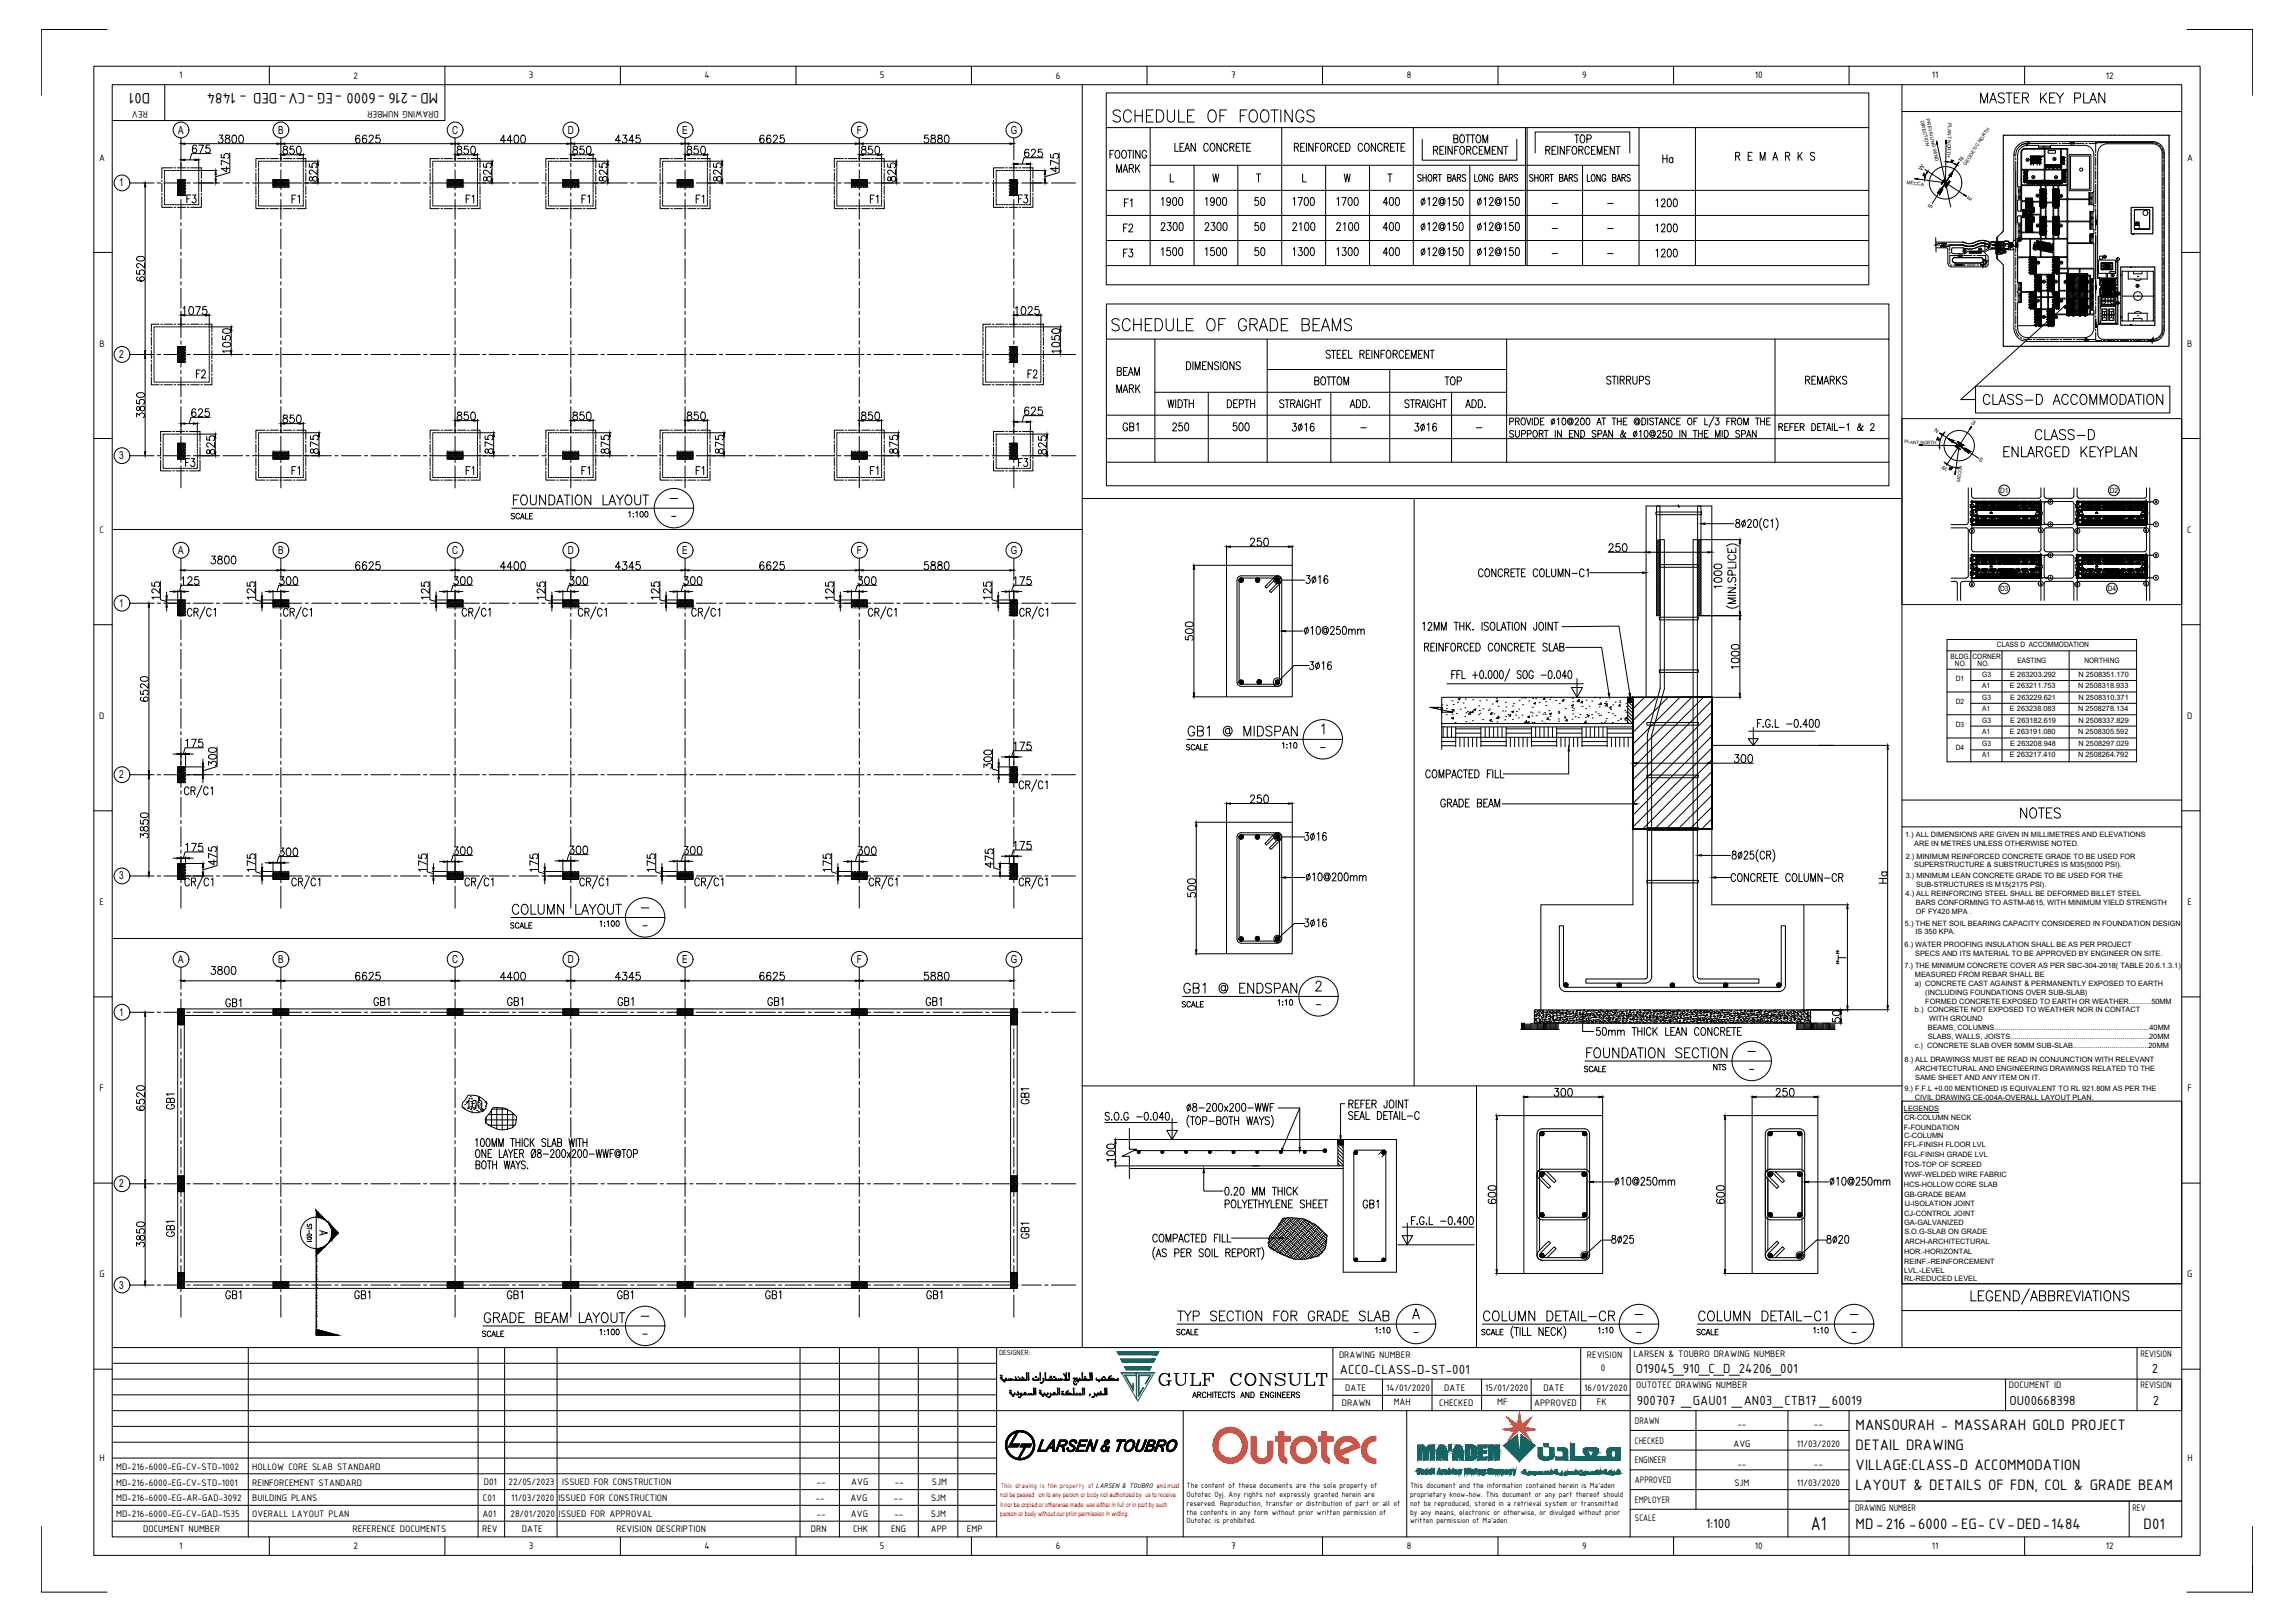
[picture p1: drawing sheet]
<svg xmlns="http://www.w3.org/2000/svg" width="841mm" height="594mm" viewBox="0 0 841 594" stroke-linecap="round" stroke-linejoin="round" font-family="sans-serif">
<defs><g id="words">
<text font-size="8.4" x="406.4" y="122.4">SCHEDULE OF GRADE BEAMS</text>
<text font-size="8.4" fill="#00f" x="423.7" y="508.7">GULF CONSULT</text>
<text font-size="7.9" x="406.8" y="45.9">SCHEDULE OF FOOTINGS</text>
<g font-size="7.5">
<text x="733.1" y="168.6">ENLARGED KEYPLAN</text>
<text x="187" y="186.3">FOUNDATION LAYOUT</text>
<text x="434.3" y="270.9">GB1 @ MIDSPAN</text>
<text x="739.1" y="300.9">NOTES</text>
<text x="186.6" y="336.2">COLUMN LAYOUT</text>
<text x="432.5" y="365.1">GB1 @ ENDSPAN</text>
<text x="580.3" y="388.8">FOUNDATION SECTION</text>
<text x="176.4" y="485.8">GRADE BEAM LAYOUT</text>
<text x="663.6" y="560.3">A1</text>
</g>
<g font-size="7.1">
<text x="724.6" y="38.8">MASTER KEY PLAN</text>
<text x="725.7" y="149.2">CLASS-D ACCOMMODATION</text>
<text x="744.7" y="162.3">CLASS-D</text>
<text x="430.4" y="485.1">TYP SECTION FOR GRADE SLAB</text>
<text x="542.6" y="485.1">COLUMN DETAIL-CR</text>
<text x="621.2" y="485.1">COLUMN DETAIL-C1</text>
</g>
<g font-size="6.6">
<text x="407.8" y="64.6">MARK</text>
<text x="633.2" y="324.2">CONCRETE COLUMN-CR</text>
<text x="64.9" y="407.5" transform="rotate(-90 64.9 407.5)">GB1</text>
<text x="498.5" y="443.8">GB1</text>
<text x="64.9" y="454" transform="rotate(-90 64.9 454)">GB1</text>
</g>
<g font-size="6.2">
<text x="531.6" y="53.6">BOTTOM</text>
<text x="575.7" y="53.6">TOP</text>
<text x="634.6" y="60">R E M A R K S</text>
<text x="608.2" y="60.7">Ha</text>
<text x="67.4" y="75.5">F3</text>
<text x="105.8" y="75.5">F1</text>
<text x="169.7" y="75.5">F1</text>
<text x="212" y="75.5">F1</text>
<text x="371.8" y="75.5">F3</text>
<text x="424.4" y="76.6">1900</text>
<text x="440.6" y="76.6">1900</text>
<text x="458.6" y="76.6">50</text>
<text x="472.7" y="76.6">1700</text>
<text x="488.6" y="76.6">1700</text>
<text x="505.5" y="76.6">400</text>
<text x="605.7" y="76.9">1200</text>
<text x="410.6" y="86.1">F2</text>
<text x="424.4" y="85.7">2300</text>
<text x="440.3" y="85.7">2300</text>
<text x="458.6" y="85.7">50</text>
<text x="472.4" y="85.7">2100</text>
<text x="488.6" y="85.7">2100</text>
<text x="505.5" y="85.7">400</text>
<text x="605.7" y="86.1">1200</text>
<text x="410.6" y="95.2">F3</text>
<text x="424.4" y="94.9">1500</text>
<text x="440.6" y="94.9">1500</text>
<text x="458.6" y="94.9">50</text>
<text x="472.7" y="94.9">1300</text>
<text x="488.6" y="94.9">1300</text>
<text x="505.5" y="94.9">400</text>
<text x="605.7" y="95.2">1200</text>
<text x="70.9" y="139.7">F2</text>
<text x="375.4" y="139.7">F2</text>
<text x="408.2" y="138.6">BEAM</text>
<text x="480.5" y="142.2">BOTTOM</text>
<text x="528.1" y="142.2">TOP</text>
<text x="660.4" y="141.8">REMARKS</text>
<text x="408.2" y="145">MARK</text>
<text x="426.9" y="150.6">WIDTH</text>
<text x="448.4" y="150.6">DEPTH</text>
<text x="493.5" y="150.6">ADD.</text>
<text x="535.9" y="150.6">ADD.</text>
<text x="410.3" y="159.1">GB1</text>
<text x="428.6" y="159.1">250</text>
<text x="450.5" y="159.1">500</text>
<text x="66.7" y="172.2">F3</text>
<text x="371.8" y="172.2">F3</text>
<text x="105.8" y="175">F1</text>
<text x="169.7" y="175">F1</text>
<text x="212" y="175">F1</text>
<text x="540.5" y="212.4">CONCRETE COLUMN-C1</text>
<text x="526.7" y="296.7">GRADE BEAM</text>
<text x="81.5" y="370.1">GB1</text>
<text x="135.8" y="369.4">GB1</text>
<text x="184.9" y="369.4">GB1</text>
<text x="225.4" y="369.4">GB1</text>
<text x="280.1" y="369.4">GB1</text>
<text x="338.3" y="369.4">GB1</text>
<text x="583.8" y="380.3">50mm THICK LEAN CONCRETE</text>
<text x="170" y="407.1">100</text>
<text x="377.8" y="405.3" transform="rotate(-90 377.8 405.3)">GB1</text>
<text x="433.6" y="408.2">8-200x200-WWF</text>
<text x="377.8" y="454.7" transform="rotate(-90 377.8 454.7)">GB1</text>
<text x="81.5" y="477">GB1</text>
<text x="128.8" y="477">GB1</text>
<text x="184.5" y="477">GB1</text>
<text x="225.1" y="477">GB1</text>
<text x="279.4" y="477">GB1</text>
<text x="338.3" y="477">GB1</text>
</g>
<g font-size="6">
<text x="55.1" y="33.9" transform="rotate(-180 55.1 33.9)">D01</text>
<text x="105" y="33.9" transform="rotate(-180 105 33.9)">-</text>
<text x="160.6" y="33.9" transform="rotate(-180 160.6 33.9)">MD-216 -6000 -EG -CV DED - 1484</text>
<text x="680" y="523.9">MANSOURAH - MASSARAH GOLD PROJECT</text>
<text x="680" y="531.1">DETAIL DRAWING</text>
<text x="680" y="538.4">VILLAGE:CLASS-D ACCOMMODATION</text>
<text x="680" y="545.6">LAYOUT &amp; DETAILS OF FDN, COL &amp; GRADE BEAM</text>
<text x="680" y="560">MD-216 -6000 -EG- CV DED 1484</text>
<text x="735.7" y="560">-</text>
<text x="748.6" y="560">-</text>
<text x="785.6" y="560">D01</text>
</g>
<g font-size="5.7">
<text x="258.6" y="75.5" transform="rotate(-90 258.6 75.5)">F1</text>
<text x="322.4" y="75.5" transform="rotate(-90 322.4 75.5)">F1</text>
<text x="415.6" y="76.9" transform="rotate(-90 415.6 76.9)">F1</text>
<text x="650.5" y="158.7">REFER DETAIL-1 &amp; 2</text>
<text x="258.6" y="175" transform="rotate(-90 258.6 175)">F1</text>
<text x="322.4" y="175" transform="rotate(-90 322.4 175)">F1</text>
</g>
<g font-size="5.3">
<text x="433.6" y="275.9">SCALE</text>
<text x="185.9" y="341.1">SCALE</text>
<text x="432.2" y="370.1">SCALE</text>
<text x="579.3" y="393.7">SCALE</text>
<text x="175.7" y="490.7">SCALE</text>
</g>
<g font-size="5.2">
<text x="491" y="503.2">ACCO-CLASS-D-ST-001</text>
<text x="599.5" y="502.7">O19045_910_C_D_24206_001</text>
<text x="788.6" y="502.7">2</text>
<text x="599.8" y="514.7">900707 _GAU01 _AN03_CTB17 _60019</text>
<text x="736.4" y="514.7">OU00668398</text>
<text x="788.9" y="514.7">2</text>
<text x="625.1" y="559.6">1:100</text>
</g>
<g font-size="4.9">
<text x="186.3" y="191.2">SCALE</text>
<text x="229.3" y="190.5">1:100</text>
<text x="218.7" y="340.4">1:100</text>
<text x="626.9" y="393">NTS</text>
<text x="115.7" y="453.7">A</text>
<text x="430" y="490">SCALE</text>
<text x="503.1" y="489.3">1:10</text>
<text x="541.9" y="490">SCALE</text>
<text x="584.6" y="489.3">1:10</text>
<text x="620.5" y="490">SCALE</text>
<text x="663.6" y="489.3">1:10</text>
</g>
<g font-size="4">
<text x="65.3" y="49">A</text>
<text x="102" y="49">B</text>
<text x="165.7" y="49">C</text>
<text x="208.1" y="49">D</text>
<text x="250" y="49">E</text>
<text x="314" y="49">F</text>
<text x="370.4" y="49">G</text>
<text x="43.6" y="68.3">1</text>
<text x="43.6" y="131.1">2</text>
<text x="43.6" y="168.2">3</text>
<text x="65.3" y="202.9">A</text>
<text x="102" y="202.9">B</text>
<text x="165.7" y="202.9">C</text>
<text x="208.1" y="202.9">D</text>
<text x="250" y="202.9">E</text>
<text x="314" y="202.9">F</text>
<text x="370.4" y="202.9">G</text>
<text x="43.6" y="222.2">1</text>
<text x="43.6" y="285.1">2</text>
<text x="43.6" y="322.1">3</text>
<text x="65.3" y="352.7">A</text>
<text x="102" y="352.7">B</text>
<text x="165.7" y="352.7">C</text>
<text x="208.1" y="352.7">D</text>
<text x="250" y="352.7">E</text>
<text x="314" y="352.7">F</text>
<text x="370.4" y="352.7">G</text>
<text x="43.6" y="372">1</text>
<text x="43.6" y="434.8">2</text>
<text x="43.6" y="471.9">3</text>
</g>
<g font-size="3.7">
<text x="65.6" y="28.7">1</text>
<text x="129.5" y="28.8">2</text>
<text x="193.8" y="28.7">3</text>
<text x="258.1" y="28.7">4</text>
<text x="322.5" y="28.7">5</text>
<text x="386.9" y="28.8">6</text>
<text x="451.2" y="28.7">7</text>
<text x="515.5" y="28.7">8</text>
<text x="579.9" y="28.7">9</text>
<text x="643.1" y="28.7">10</text>
<text x="708" y="28.7">11</text>
<text x="771.7" y="28.8">12</text>
<text x="54.1" y="40.6" transform="rotate(-180 54.1 40.6)">REV</text>
<text x="160.8" y="40.6" transform="rotate(-180 160.8 40.6)">DRAWING NUMBER</text>
<text x="36.3" y="58.8">A</text>
<text x="801.5" y="58.8">A</text>
<text x="36.4" y="127">B</text>
<text x="801.6" y="127">B</text>
<text x="36.4" y="195.2">C</text>
<text x="801.6" y="195.2">C</text>
<text x="36.3" y="263.4">D</text>
<text x="801.5" y="263.4">D</text>
<text x="36.5" y="331.5">E</text>
<text x="801.6" y="331.5">E</text>
<text x="36.5" y="399.7">F</text>
<text x="801.6" y="399.7">F</text>
<text x="36.4" y="467.9">G</text>
<text x="801.6" y="467.9">G</text>
<text x="490.7" y="497.5">DRAWING NUMBER</text>
<text x="581.5" y="497.5">REVISION</text>
<text x="598.6" y="496.9">LARSEN &amp; TOUBRO DRAWING NUMBER</text>
<text x="784.4" y="496.9">REVISION</text>
<text x="586.6" y="502.2">0</text>
<text x="492.9" y="509.4">DATE</text>
<text x="508" y="509.4">14/01/2020</text>
<text x="529.3" y="509.4">DATE</text>
<text x="544.3" y="509.4">15/01/2020</text>
<text x="565.6" y="509.4">DATE</text>
<text x="580.6" y="509.4">16/01/2020</text>
<text x="599.6" y="508.5">OUTOTEC DRAWING NUMBER</text>
<text x="736.1" y="508.5">DOCUMENT ID</text>
<text x="784.4" y="508.5">REVISION</text>
<text x="491.8" y="514.9">DRAWN</text>
<text x="510.7" y="514.6">MAH</text>
<text x="527.4" y="514.9">CHECKED</text>
<text x="548.7" y="514.6">MF</text>
<text x="562.2" y="514.9">APPROVED</text>
<text x="585.1" y="514.6">FK</text>
<text x="599.1" y="521.5">DRAWN</text>
<text x="636.7" y="522.7">--</text>
<text x="664.7" y="522.7">--</text>
<text x="599.1" y="528.7">CHECKED</text>
<text x="635.2" y="529.9">AVG</text>
<text x="658.5" y="529.9">11/03/2020</text>
<text x="36.5" y="535.1">H</text>
<text x="42.6" y="538.4">MD-216-6000-EG-CV-STD-1002</text>
<text x="92.4" y="538.4">HOLLOW CORE SLAB STANDARD</text>
<text x="599.1" y="535.9">ENGINEER</text>
<text x="636.7" y="537.2">--</text>
<text x="664.7" y="537.2">--</text>
<text x="801.6" y="535.1">H</text>
<text x="42.6" y="544.2">MD-216-6000-EG-CV-STD-1001</text>
<text x="92.4" y="544.2">REINFORCEMENT STANDARD</text>
<text x="177.3" y="544">D01</text>
<text x="186.4" y="544">22/05/2023</text>
<text x="206" y="544">ISSUED FOR CONSTRUCTION</text>
<text x="299.2" y="544">--</text>
<text x="311.9" y="544">AVG</text>
<text x="327.9" y="544">--</text>
<text x="341.5" y="544">SJM</text>
<text x="599.1" y="543.2">APPROVED</text>
<text x="635.6" y="544.4">SJM</text>
<text x="658.5" y="544.4">11/03/2020</text>
<text x="42.6" y="549.9">MD-216-6000-EG-AR-GAD-3092</text>
<text x="92.4" y="549.9">BUILDING PLANS</text>
<text x="177" y="549.9">C01</text>
<text x="187.3" y="549.9">11/03/2020</text>
<text x="204.6" y="549.9">ISSUED FOR CONSTRUCTION</text>
<text x="298.9" y="549.9">--</text>
<text x="311.6" y="549.9">AVG</text>
<text x="327.6" y="549.9">--</text>
<text x="341.2" y="549.9">SJM</text>
<text x="599.1" y="550.4">EMPLOYER</text>
<text x="42.6" y="555.7">MD-216-6000-EG-CV-GAD-1535</text>
<text x="92.4" y="555.7">OVERALL LAYOUT PLAN</text>
<text x="176.8" y="555.7">A01</text>
<text x="187" y="555.7">28/01/2020</text>
<text x="204.8" y="555.7">ISSUED FOR APPROVAL</text>
<text x="299.2" y="555.7">--</text>
<text x="311.8" y="555.7">AVG</text>
<text x="327.8" y="555.7">--</text>
<text x="341.1" y="555.7">SJM</text>
<text x="599.1" y="557">SCALE</text>
<text x="679.8" y="553.4">DRAWING NUMBER</text>
<text x="781.4" y="553.4">REV</text>
<text x="52.5" y="561.3">DOCUMENT NUMBER</text>
<text x="129.2" y="561.3">REFERENCE DOCUMENTS</text>
<text x="176.7" y="561.3">REV</text>
<text x="191.2" y="561.3">DATE</text>
<text x="225.9" y="561.3">REVISION DESCRIPTION</text>
<text x="297.2" y="561.3">DRN</text>
<text x="312.6" y="561.3">CHK</text>
<text x="326.5" y="561.3">ENG</text>
<text x="341.1" y="561.3">APP</text>
<text x="354.3" y="561.3">EMP</text>
<text x="65.6" y="567.4">1</text>
<text x="129.5" y="567.5">2</text>
<text x="193.8" y="567.4">3</text>
<text x="258.1" y="567.4">4</text>
<text x="322.5" y="567.4">5</text>
<text x="386.9" y="567.5">6</text>
<text x="451.2" y="567.4">7</text>
<text x="515.5" y="567.4">8</text>
<text x="579.9" y="567.5">9</text>
<text x="643.1" y="567.4">10</text>
<text x="708" y="567.4">11</text>
<text x="771.7" y="567.5">12</text>
</g>
<g font-size="3.5">
<text x="753.5" y="73.4">B2</text>
<text x="784.2" y="83.6" transform="rotate(-90 784.2 83.6)">11</text>
<text x="753.5" y="84.3">B4</text>
<text x="718.3" y="93.5">15</text>
<text x="769.8" y="95.6">23</text>
<text x="745.1" y="97.7">C5</text>
<text x="747.2" y="104.8">C6</text>
<text x="751.8" y="104.8">C2</text>
<text x="755.3" y="104.8">D3</text>
<text x="763.4" y="104.8">D1</text>
<text x="755.3" y="113.9">D4</text>
<text x="763.4" y="113.9">D2</text>
<text x="774.3" y="112.5">10</text>
<text x="775.1" y="109">24</text>
<text x="784.9" y="195.8">A</text>
<text x="784.9" y="215.5">A</text>
</g>
<g font-size="3.1">
<text x="741.5" y="60">V</text>
<text x="751.4" y="59.6">G</text>
<text x="743.7" y="66.3">A</text>
<text x="752.1" y="66.3">A</text>
<text x="745.1" y="73">B1</text>
<text x="745.1" y="84">B3</text>
<text x="746.1" y="86.1">B</text>
<text x="723.9" y="92.8">13</text>
<text x="733.1" y="91">7</text>
<text x="746.1" y="91.7">5</text>
<text x="756.4" y="97.7" transform="rotate(-90 756.4 97.7)">C1</text>
<text x="745.1" y="111.5">C7</text>
<text x="753.5" y="111.5">C3</text>
<text x="747.2" y="117.5">C8</text>
<text x="751.8" y="117.5">C4</text>
</g>
<g font-size="3">
<text x="434.8" y="545.1">The content of these documents are the sole property of</text>
<text x="516.7" y="545.1">This document and the information contained herein is Ma'aden</text>
<text x="434.8" y="548.3">Outotec Oyj. Any rights not expressly granted herein are</text>
<text x="434.8" y="551.5">reserved. Reproduction, transfer or distribution of part or all of</text>
<text x="516.7" y="548.3">proprietary know-how. This document or any part thereof should</text>
<text x="516.7" y="551.5">not be reproduced, stored in a retrieval system or transmitted</text>
<text x="434.8" y="554.7">the contents in any form without prior written permission of</text>
<text x="434.8" y="558">Outotec is prohibited.</text>
<text x="516.7" y="554.7">by any means, electronic or otherwise, or divulged without prior</text>
<text x="516.7" y="558">written permission of Ma'aden.</text>
</g>
<text font-size="2.9" x="366.1" y="496.4">DESIGNER:</text>
<g font-size="2.7">
<text x="732.9" y="180.6">D1</text>
<text x="773.1" y="180.6">D2</text>
<text x="732.9" y="216.5">D3</text>
<text x="772.4" y="216.5">D4</text>
<text x="731.8" y="236.8">CLASS D ACCOMMODATION</text>
<text x="714.8" y="241.3">BLDG. CORNER</text>
<text x="716.4" y="243.9">NO.</text>
<text x="724.7" y="243.9">NO.</text>
<text x="739.3" y="242.9">EASTING</text>
<text x="763.8" y="242.9">NORTHING</text>
<text x="716.7" y="249.6">D1</text>
<text x="726.4" y="247.9">G3</text>
<text x="736.7" y="248">E 263203.292</text>
<text x="761.7" y="248">N 2508351.170</text>
<text x="716.7" y="257.9">D2</text>
<text x="726.4" y="252.1">A1</text>
<text x="726.4" y="256.3">G3</text>
<text x="736.6" y="252.1">E 263211.753</text>
<text x="736.7" y="256.3">E 263229.621</text>
<text x="761.6" y="252.1">N 2508318.933</text>
<text x="761.7" y="256.3">N 2508310.371</text>
<text x="726.4" y="260.5">A1</text>
<text x="736.6" y="260.5">E 263238.083</text>
<text x="761.6" y="260.5">N 2508278.134</text>
<text x="716.7" y="266.3">D3</text>
<text x="726.4" y="264.6">G3</text>
<text x="726.4" y="268.8">A1</text>
<text x="736.6" y="268.8">E 263191.080</text>
<text x="736.7" y="264.7">E 263182.619</text>
<text x="761.6" y="268.8">N 2508305.592</text>
<text x="761.7" y="264.7">N 2508337.829</text>
<text x="716.7" y="274.8">D4</text>
<text x="726.4" y="273.1">G3</text>
<text x="736.7" y="273.2">E 263208.948</text>
<text x="761.7" y="273.2">N 2508297.029</text>
<text x="726.4" y="277.3">A1</text>
<text x="736.6" y="277.3">E 263217.410</text>
<text x="761.6" y="277.3">N 2508264.792</text>
<text x="698.2" y="306.5">1.) ALL DIMENSIONS ARE GIVEN IN MILLIMETRES AND ELEVATIONS</text>
<text x="701.5" y="309.8">ARE IN METRES UNLESS OTHERWISE NOTED.</text>
<text x="698.4" y="314.5">2.) MINIMUM REINFORCED CONCRETE GRADE TO BE USED FOR</text>
<text x="701.5" y="317.7">SUPERSTRUCTURE &amp; SUBSTRUCTURES IS M35(5000 PSI).</text>
<text x="698.4" y="321.5">3.) MINIMUM LEAN CONCRETE GRADE TO BE USED FOR THE</text>
<text x="698.3" y="328.3">4.) ALL REINFORCING STEEL SHALL BE DEFORMED BILLET STEEL</text>
<text x="702.2" y="324.7">SUB-STRUCTURES IS M15(2175 PSI).</text>
<text x="702.1" y="331.5">BARS CONFORMING TO ASTM-A615, WITH MINIMUM YIELD STRENGTH</text>
<text x="702.1" y="334.7">OF FY420 MPA .</text>
<text x="698.1" y="339">5.) THE NET SOIL BEARING CAPACITY CONSIDERED IN FOUNDATION DESIGN</text>
<text x="698" y="346.8">6.) WATER PROOFING INSULATION SHALL BE AS PER PROJECT</text>
<text x="702" y="342.3">IS 350 KPA.</text>
<text x="701.8" y="350">SPECS AND ITS MATERIAL TO BE APPROVED BY ENGINEER ON SITE.</text>
<text x="697.9" y="354.6">7.) THE MINIMUM CONCRETE COVER AS PER SBC-304-2018( TABLE 20.6.1.3.1)</text>
<text x="701.7" y="357.8">MEASURED FROM REBAR SHALL BE</text>
<text x="701.6" y="361.1">a) CONCRETE CAST AGAINST &amp; PERMANENTLY EXPOSED TO EARTH</text>
<text x="705.5" y="364.3">(INCLUDING FOUNDATIONS OVER SUB-SLAB)</text>
<text x="701.7" y="370.8">b.) CONCRETE NOT EXPOSED TO WEATHER NOR IN CONTACT</text>
<text x="705.5" y="367.6">FORMED CONCRETE EXPOSED TO EARTH OR WEATHER...........50MM</text>
<text x="706.5" y="377.3">BEAMS, COLUMNS............................................................................40MM</text>
<text x="707" y="374.1">WITH GROUND</text>
<text x="701.7" y="383.8">c.) CONCRETE SLAB OVER 50MM SUB-SLAB.....................................20MM</text>
<text x="706.5" y="380.6">SLABS, WALLS, JOISTS....................................................................20MM</text>
<text x="698" y="388.9">8.) ALL DRAWINGS MUST BE READ IN CONJUNCTION WITH RELEVANT</text>
<text x="701.8" y="392.1">ARCHITECTURAL AND ENGINEERING DRAWINGS RELATED TO THE</text>
<text x="701.8" y="395.4">SAME SHEET AND ANY ITEM ON IT.</text>
<text x="697.9" y="399.7">9.) F.F.L +0.00 MENTIONED IS EQUIVALENT TO RL 921.80M AS PER THE</text>
<text x="697.7" y="406.8">LEGENDS</text>
<text x="701.7" y="402.9">CIVIL DRAWING CE-004A-OVERALL LAYOUT PLAN.</text>
<text x="697.7" y="413.8">F-FOUNDATION</text>
<text x="697.8" y="410.3">CR-COLUMN NECK</text>
<text x="697.8" y="416.8">C-COLUMN</text>
<text x="697.7" y="420.2">FFL-FINISH FLOOR LVL</text>
<text x="697.7" y="423.8">FGL-FINISH GRADE LVL</text>
<text x="697.8" y="427.6">TOS-TOP OF SCREED</text>
<text x="697.8" y="431.2">WWF-WELDED WIRE FABRIC</text>
<text x="697.7" y="434.9">HCS-HOLLOW CORE SLAB</text>
<text x="697.8" y="438.4">GB-GRADE BEAM</text>
<text x="697.9" y="441.9">IJ-ISOLATION JOINT</text>
<text x="697.8" y="445.4">CJ-CONTROL JOINT</text>
<text x="697.8" y="448.7">GA-GALVANIZED</text>
<text x="697.9" y="452">S.O.G-SLAB ON GRADE</text>
<text x="698" y="455.8">ARCH-ARCHITECTURAL</text>
<text x="697.8" y="459.3">HOR.-HORIZONTAL</text>
<text x="697.8" y="462.9">REINF.-REINFORCEMENT</text>
<text x="697.8" y="466.3">LVL.-LEVEL</text>
<text x="697.8" y="469.3">RL-REDUCED LEVEL</text>
</g>
<text font-size="2.7" fill="#f00" x="366.7" y="544.9">This drawing is the property of LARSEN &amp; TOUBRO and must</text>
<g font-size="2.6">
<text x="755.3" y="58.9">A</text>
<text x="755.3" y="60">B</text>
<text x="740.1" y="65.6">A</text>
<text x="740.1" y="64.9">B</text>
<text x="740.1" y="63.9">C</text>
<text x="740.8" y="66">1</text>
<text x="751.1" y="62.4">1</text>
<text x="753.9" y="62.4">1</text>
<text x="754.6" y="63.5">2</text>
<text x="755.3" y="63.5">1</text>
<text x="755.3" y="61.4">C</text>
<text x="755.6" y="66">A</text>
<text x="755.6" y="63.9">A</text>
<text x="740.1" y="67.7">A</text>
<text x="740.8" y="68.1">1</text>
<text x="741.5" y="68.1">2</text>
<text x="743.7" y="68.8">A</text>
<text x="744.4" y="68.8">C</text>
<text x="745.4" y="68.8">B</text>
<text x="746.1" y="70.9">G</text>
<text x="746.1" y="68.8">A</text>
<text x="746.1" y="71.6">F</text>
<text x="747.2" y="68.8">C</text>
<text x="748.2" y="68.8">B</text>
<text x="748.9" y="68.8">A</text>
<text x="750" y="68.8">C</text>
<text x="750.7" y="70.9">G</text>
<text x="750.7" y="68.8">B</text>
<text x="751.1" y="71.6">F</text>
<text x="751.8" y="68.8">A</text>
<text x="752.1" y="68.8">C</text>
<text x="753.9" y="68.8">A</text>
<text x="755.6" y="67.7">C</text>
<text x="567.6" y="75.8">-</text>
<text x="587.7" y="75.8">-</text>
<text x="746.1" y="72.7">E</text>
<text x="746.1" y="74.8">C</text>
<text x="746.8" y="77.3">1</text>
<text x="748.2" y="77.3">3</text>
<text x="750.7" y="76.9">A</text>
<text x="751.1" y="72.7">E</text>
<text x="751.1" y="74.8">C</text>
<text x="751.4" y="77.3">1</text>
<text x="746.1" y="80.8">G</text>
<text x="746.1" y="84">D</text>
<text x="750.7" y="80.8">G</text>
<text x="751.1" y="81.8">F</text>
<text x="751.1" y="84">D</text>
<text x="567.6" y="85">-</text>
<text x="587.7" y="85">-</text>
<text x="744.4" y="90">1</text>
<text x="745.4" y="89.6">A</text>
<text x="746.1" y="86.8">A</text>
<text x="746.1" y="89.6">B</text>
<text x="746.8" y="87.1">1</text>
<text x="747.2" y="90">D</text>
<text x="747.5" y="87.5">2</text>
<text x="747.9" y="90">E</text>
<text x="748.2" y="87.1">3</text>
<text x="748.2" y="90">F</text>
<text x="751.4" y="87.1">1</text>
<text x="752.8" y="87.1">3</text>
<text x="567.6" y="94.2">-</text>
<text x="587.7" y="94.2">-</text>
<text x="744" y="91">2</text>
<text x="749.7" y="90.3">H</text>
<text x="751.1" y="95.6">G</text>
<text x="751.1" y="90.7">K</text>
<text x="742.6" y="101.2">A</text>
<text x="742.6" y="100.2">B</text>
<text x="742.6" y="99.1">C</text>
<text x="742.6" y="98.4">D</text>
<text x="742.6" y="97.4">E</text>
<text x="742.6" y="96.3">F</text>
<text x="742.9" y="101.6">1</text>
<text x="744" y="101.6">2</text>
<text x="744.7" y="101.6">3</text>
<text x="751.1" y="101.2">A</text>
<text x="751.1" y="100.2">B</text>
<text x="751.1" y="99.1">C</text>
<text x="751.1" y="98.4">D</text>
<text x="751.1" y="97.4">E</text>
<text x="751.1" y="96.3">F</text>
<text x="751.4" y="101.6">1</text>
<text x="752.5" y="101.6">2</text>
<text x="744.4" y="107.6">A</text>
<text x="744.4" y="106.5">B</text>
<text x="744.4" y="105.5">C</text>
<text x="744.4" y="102.7">F</text>
<text x="744.7" y="107.9">1</text>
<text x="745.8" y="107.9">2</text>
<text x="748.9" y="107.6">A</text>
<text x="748.9" y="106.5">B</text>
<text x="748.9" y="105.5">C</text>
<text x="748.9" y="102.7">F</text>
<text x="750.4" y="107.9">2</text>
<text x="756" y="102.3">G</text>
<text x="756.4" y="107.9">A</text>
<text x="760.2" y="102.3">G</text>
<text x="768.7" y="107.6">C</text>
<text x="768.7" y="106.5">D</text>
<text x="768.7" y="104.8">F</text>
<text x="742.6" y="112.9">B</text>
<text x="742.6" y="111.8">C</text>
<text x="742.6" y="108.3">G</text>
<text x="751.1" y="113.9">A</text>
<text x="751.1" y="112.9">B</text>
<text x="751.1" y="111.8">C</text>
<text x="751.1" y="108.3">G</text>
<text x="756" y="110.8">G</text>
<text x="756.7" y="108.7">1</text>
<text x="760.2" y="110.8">G</text>
<text x="762.7" y="108.7">3</text>
<text x="768.7" y="109.4">A</text>
<text x="768.7" y="108.3">B</text>
<text x="769.4" y="110.1">1</text>
<text x="772.2" y="110.1">4</text>
<text x="742.9" y="114.3">1</text>
<text x="744" y="114.3">2</text>
<text x="744.4" y="117.5">D</text>
<text x="744.7" y="114.3">3</text>
<text x="748.9" y="117.5">D</text>
<text x="748.9" y="116.4">E</text>
<text x="748.9" y="115.4">F</text>
<text x="751.4" y="114.3">1</text>
<text x="752.5" y="114.3">2</text>
<text x="756.7" y="117.1">1</text>
<text x="758.5" y="117.1">3</text>
<text x="760.9" y="117.1">1</text>
<text x="762.7" y="117.1">3</text>
<text x="744.4" y="120.3">A</text>
<text x="745.8" y="120.6">2</text>
<text x="748.9" y="120.3">A</text>
<text x="750.4" y="120.6">2</text>
<text x="497.4" y="158">-</text>
<text x="539.8" y="158">-</text>
<text x="244.5" y="183.8">-</text>
<text x="244.8" y="190.5">-</text>
<text x="482.6" y="275.2">-</text>
<text x="233.9" y="333.7">-</text>
<text x="234.2" y="340.4">-</text>
<text x="481.2" y="369.4">-</text>
<text x="639.2" y="386.3">-</text>
<text x="639.9" y="393">-</text>
<text x="233.9" y="483.3">-</text>
<text x="598" y="482.6">-</text>
<text x="676.6" y="482.6">-</text>
<text x="234.2" y="490">-</text>
<text x="516.8" y="489.3">-</text>
<text x="598.7" y="489.3">-</text>
<text x="677.3" y="489.3">-</text>
</g>
<g font-size="2.4" fill="#f00">
<text x="366.6" y="548.4">not be passed on to any person or body not authorized by us to receive</text>
<text x="366.6" y="551.9">it nor be copied or otherwise made use either in full or in part by such</text>
<text x="366.6" y="555.3">person or body without our prior permission in writing.</text>
</g>
<g font-size="2.2">
<text x="719" y="59.3" transform="rotate(-56 719 59.3)">N</text>
<text x="704.3" y="62.5" transform="rotate(-57 704.3 62.5)">W</text>
<text x="707.7" y="76.7" transform="rotate(-58 707.7 76.7)">S</text>
<text x="722.1" y="73.7" transform="rotate(-57 722.1 73.7)">E</text>
</g>
<g font-size="2.1">
<text x="724.2" y="154.7" transform="rotate(-147 724.2 154.7)">E</text>
<text x="710.7" y="157.6" transform="rotate(-147 710.7 157.6)">N</text>
<text x="713.8" y="171.4" transform="rotate(-147 713.8 171.4)">W</text>
<text x="727" y="168.1" transform="rotate(-146 727 168.1)">S</text>
</g>
<g font-size="1.8">
<text x="703.8" y="44.2" transform="rotate(77 703.8 44.2)">DIRECTION</text>
<text x="705.9" y="43.7" transform="rotate(77 705.9 43.7)">PREVAILING WIND</text>
<text x="713.9" y="45.1" transform="rotate(92 713.9 45.1)">PLANT NORTH</text>
<text x="720.4" y="60.7" transform="rotate(-57 720.4 60.7)">GEODETIC NORTH</text>
<text x="698.7" y="67.3" transform="rotate(8 698.7 67.3)">MECCA</text>
</g>
<g font-size="1.7">
<text x="697.9" y="162.4" transform="rotate(2 697.9 162.4)">PLANT NORTH</text>
<text x="718.3" y="176.6" transform="rotate(-82 718.3 176.6)">MECCA</text>
</g>
</g></defs>
<!-- layer: _TITLEBLOCK -->
<g fill="none" stroke="#ee3a23" stroke-width=".37">
<path d="M445 529.3a5.8 5.8 0 0 0 5.5 6.1 5.8 5.8 0 0 0 6.1-5.4M445 529.3a5.8 5.8 0 0 0 5.5 6.2 5.8 5.8 0 0 0 6.1-5.5M445 529.3a5.8 5.8 0 0 1 6.2-5.9 5.8 5.8 0 0 1 5.4 6.6M445 529.3a5.9 5.9 0 0 1 6.2-6 5.9 5.9 0 0 1 5.4 6.7M445.3 529.3a5.5 5.5 0 0 0 5.2 5.9 5.5 5.5 0 0 0 5.8-5.2M445.3 529.3a5.6 5.6 0 0 1 5.9-5.6 5.6 5.6 0 0 1 5.1 6.3M445.3 529.3a5.6 5.6 0 0 1 5.9-5.8 5.6 5.6 0 0 1 5.1 6.5M445.5 529.3a5.3 5.3 0 0 0 5 5.6 5.3 5.3 0 0 0 5.5-5M445.5 529.3a5.3 5.3 0 0 1 5.6-5.4 5.3 5.3 0 0 1 4.9 6M445.5 529.3a5.3 5.3 0 0 1 5.6-5.5 5.3 5.3 0 0 1 4.9 6.1M445.8 529.3a5 5 0 0 1 5.3-5.1 5 5 0 0 1 4.7 5.7M445.8 529.3a5 5 0 0 1 5.3-5.2 5 5 0 0 1 4.7 5.8"/>
<path d="M445.8 529.3a5 5 0 0 0 4.7 5.3 5 5 0 0 0 5.3-4.7M445.9 525.1a6.4 6.4 0 0 1 8.7-1.1 6.4 6.4 0 0 1 1.7 8.5 6.2 6.2 0 0 1-7.5 3.2 6.2 6.2 0 0 1-4.2-7l.2-1.3zM446 525.3a6.3 6.3 0 0 1 9.9 .4 6.3 6.3 0 0 1-2.7 9.5 6.3 6.3 0 0 1-7.4-2.2 6.3 6.3 0 0 1 .2-7.7zM446.1 529.3a4.7 4.7 0 0 0 4.4 5 4.7 4.7 0 0 0 5-4.4M446.1 529.3a4.7 4.7 0 0 1 5-4.8 4.7 4.7 0 0 1 4.4 5.4M446.1 529.3a4.7 4.7 0 0 1 5-4.9 4.7 4.7 0 0 1 4.4 5.5M446.2 529.3a4.6 4.6 0 0 1 4.9-4.8 4.6 4.6 0 0 1 4.3 5.3M446.3 524.8a6.4 6.4 0 0 1 8.8-.1 6.4 6.4 0 0 1 .5 8.8 6.4 6.4 0 0 1-9.1 .5 6.4 6.4 0 0 1-.2-9.2zM446.5 525a6.2 6.2 0 0 1 9.6 1.3 6.2 6.2 0 0 1-3.5 9 6.2 6.2 0 0 1-7-2.8 6.2 6.2 0 0 1 .9-7.5zM446.6 525a6.1 6.1 0 0 1 8.4-.1 6.1 6.1 0 0 1 .4 8.4 6.1 6.1 0 0 1-8.8 .5 6.1 6.1 0 0 1 0-8.8zM446.7 525.2a5.9 5.9 0 0 1 8.5 .3 5.9 5.9 0 0 1-.7 8.5 5.9 5.9 0 0 1-8-.7 5.9 5.9 0 0 1 .2-8.1zM446.8 525.9a5.3 5.3 0 0 1 7.8-.2 5.3 5.3 0 0 1-.5 7.8 5.3 5.3 0 0 1-7.1-.5 5.3 5.3 0 0 1-.2-7.1z"/>
<path d="M446.8 525.2a5.8 5.8 0 0 1 9 1.3 5.8 5.8 0 0 1-3.3 8.5 5.9 5.9 0 0 1-6.6-2.7 5.9 5.9 0 0 1 .9-7.1zM446.9 524.5a6.2 6.2 0 0 1 8.1 .3 6.2 6.2 0 0 1 .9 8.1 6.2 6.2 0 0 1-8.9 1.4 6.2 6.2 0 0 1-.9-8.9zM446.9 525.4a5.5 5.5 0 0 1 6.8-.8 5.5 5.5 0 0 1 2.2 6.5 5.5 5.5 0 0 1-7.7 3.2 5.5 5.5 0 0 1-1.9-8.1zM447 525.4a5.5 5.5 0 0 1 7.5 0 5.5 5.5 0 0 1 .5 7.5 5.5 5.5 0 0 1-8 .5 5.5 5.5 0 0 1 0-8zM447.1 526.2a4.9 4.9 0 0 1 7.2-.2 4.9 4.9 0 0 1-.5 7.2 4.9 4.9 0 0 1-6.5-.4 4.9 4.9 0 0 1-.2-6.6zM447.2 525.6a5.2 5.2 0 0 1 8.2 1.4 5.2 5.2 0 0 1-3.6 7.5 5.3 5.3 0 0 1-5.6-2.8 5.3 5.3 0 0 1 1-6.1zM447.4 525.8a4.9 4.9 0 0 1 6.5-.4 4.9 4.9 0 0 1 1.2 6.3 4.9 4.9 0 0 1-7.2 1.8 4.9 4.9 0 0 1-.8-7.3zM447.6 525.9a4.7 4.7 0 0 1 6.8 .4 4.7 4.7 0 0 1-.7 6.8 4.7 4.7 0 0 1-6.5-.6 4.7 4.7 0 0 1 .4-6.6zM447.9 525.7a4.6 4.6 0 0 1 6.5 .8 4.6 4.6 0 0 1-.7 6.5 4.6 4.6 0 0 1-6.3-.4 4.6 4.6 0 0 1 0-6.3zM458.4 526.2h1.9v5.8a2.16 2.16 0 0 0 2.2 2.2 2.16 2.16 0 0 0 2.1-2.2v-4.1h1.8v4.1a4 4 0 0 1-4 4 4 4 0 0 1-4-4zM458.6 526.2h1.6v5.8a2.27 2.27 0 0 0 2.2 2.3 2.27 2.27 0 0 0 2.3-2.3v-4h1.7v4a3.9 3.9 0 0 1-3.9 3.9 3.9 3.9 0 0 1-3.9-3.9zM458.7 526.3h1.3v5.9l.5 1.4 .6 .4a2.15 2.15 0 0 0 2.4 .2l1-.6 .3-.9 .1-4.6h1.4v3.9a3.8 3.8 0 0 1-3.8 3.8 3.8 3.8 0 0 1-3.8-3.8z"/>
<path d="M458.7 526.3h1.4v5.7a2.37 2.37 0 0 0 2.4 2.5 2.37 2.37 0 0 0 2.3-2.5v-4h1.6v4a3.9 3.9 0 0 1-3.9 3.9 3.9 3.9 0 0 1-3.8-3.9zM458.9 526.5h1v5.5a2.45 2.45 0 0 0 2.9 2.6l1-.3 1-1 .2-5h1.1v3.7a3.6 3.6 0 0 1-3.6 3.6 3.6 3.6 0 0 1-3.6-3.6zM458.9 526.6h.8v5.4a2.75 2.75 0 0 0 2.8 2.7 2.75 2.75 0 0 0 2.7-2.7v-3.6h.8v3.6a3.5 3.5 0 0 1-3.5 3.5 3.5 3.5 0 0 1-3.6-3.5zM458.9 526.6h.9v5.4a2.65 2.65 0 0 0 2.5 2.7 2.65 2.65 0 0 0 2.8-2.4v-4h1v3.7a3.6 3.6 0 0 1-3.6 3.6 3.6 3.6 0 0 1-3.6-3.6zM459.1 526.8h.5v5.2a2.84 2.84 0 0 0 2.9 2.9 2.84 2.84 0 0 0 2.8-2.9v-3.4h.5v3.4a3.3 3.3 0 0 1-3.4 3.3 3.3 3.3 0 0 1-3.3-3.3zM459.2 526.9l.2 5.1a3 3 0 0 0 2.7 3.1 3 3 0 0 0 3.3-2.5l.1-3.9 .2 3.3a3.2 3.2 0 0 1-3.2 3.2 3.2 3.2 0 0 1-3.3-3.2zM459.2 526.9h.3v5.1a2.94 2.94 0 0 0 2.9 3 2.94 2.94 0 0 0 3-3v-3.4h.4v3.4a3.3 3.3 0 0 1-3.3 3.3 3.3 3.3 0 0 1-3.3-3.3zM468.7 524.4h1.7v1.8h2.4v1.7h-2.4v4.5a1.88 1.88 0 0 0 1.2 1.8v1.8a3 3 0 0 1-2.9-3.6v-4.5h-1.2v-1.7h1.2zM468.8 524.5h1.6v1.7h2.3v1.6h-2.3v4.6a1.39 1.39 0 0 0 1.1 1.8v1.7a3 3 0 0 1-2.7-3.5v-4.6h-1.3v-1.6h1.3zM468.9 524.6h1.3v1.7h2.4v1.4h-2.4v4.7a1.61 1.61 0 0 0 1.2 1.9v1.4a2.83 2.83 0 0 1-2.5-3.3v-4.7h-1.2v-1.4h1.2zM468.9 524.5h1.4v1.8h2.3v1.4h-2.3v4.7a1.63 1.63 0 0 0 1.1 1.9v1.5a2.73 2.73 0 0 1-2.5-3.4v-4.7h-1.3v-1.4h1.3zM469 524.7h1.1v1.8h2.4v1.1h-2.4v4.8a1.92 1.92 0 0 0 1.2 2.1v1.2l-1.6-.9a3 3 0 0 1-.7-2.4v-4.8h-1.2v-1.1h1.2z"/>
<path d="M469.1 524.8h1v1.7h2.3v1h-2.3v5.4l.5 1.3 .6 .3v1.1l-1.1-.5-.9-1.2-.1-6.4h-1.3v-1h1.3zM469.2 524.9h.7v1.7h2.4v.8h-2.4v5.5l.4 1.1 .7 .5v.9l-1.2-.8-.6-1.1v-6.1h-1.2v-.8h1.2zM469.2 524.8h.8v1.8h2.3v.8h-2.3v5.5l.2 .8 .9 .8v1l-.7-.3a3 3 0 0 1-1.2-2.8v-5h-1.3v-.8h1.3zM469.2 525h.6v1.7h2.4v.6h-2.4v5.6l.5 1.1 .6 .6 .1 .6-1.3-.7-.3-1-.2-6.2h-1.1v-.6h1.1zM469.4 525.1h.4v1.7h2.4v.4h-2.4v5.7l.2 .9 .9 .8v.5l-.6-.3a2.3 2.3 0 0 1-.9-2.4v-5.2h-1.3v-.4h1.3zM469.4 525.2l.2 1.7h2.4v.2h-2.4v5.8l.2 .9 .9 1.1-.8-.7-.4-.8-.1-6.3h-1.1v-.2h1.1zM469.4 525.1h.3v1.8h2.3v.2h-2.3v5.8l.2 .9 .9 1.2-.5-.2-.8-1.1-.1-6.6h-1.2v-.2h1.2zM469.5 525.3v7.7l.5 1.2 .6 .6-.8-.8-.3-.9zM474.1 528.1a4.6 4.6 0 0 1 6.2-1 4.6 4.6 0 0 1 1.4 6.1 4.6 4.6 0 0 1-6.6 1.6 4.6 4.6 0 0 1-1-6.7zM474.4 527.7a4.7 4.7 0 0 1 6.4-.1 4.7 4.7 0 0 1 .4 6.4 4.7 4.7 0 0 1-6.4 .7 4.8 4.8 0 0 1-.4-7zM474.4 528.4a4.2 4.2 0 0 1 6.3-.4 4.2 4.2 0 0 1-.4 6.2 4.2 4.2 0 0 1-5.6-.2 4.2 4.2 0 0 1-.3-5.6zM474.6 527.9a4.4 4.4 0 0 1 6.1 0 4.4 4.4 0 0 1 .1 6.1 4.4 4.4 0 0 1-6.1 .2 4.6 4.6 0 0 1-.1-6.3z"/>
<path d="M474.7 527.3a4.7 4.7 0 0 1 6.5 .6 4.7 4.7 0 0 1-.2 6.5 4.7 4.7 0 0 1-6.6 .1 5 5 0 0 1 .3-7.2zM474.8 527.6a4.5 4.5 0 0 1 6.4 .7 4.5 4.5 0 0 1-1 6.4 4.5 4.5 0 0 1-6-1 4.5 4.5 0 0 1 .6-6.1zM474.8 528.1a4.1 4.1 0 0 1 6 .3 4.1 4.1 0 0 1-.8 5.9 4.1 4.1 0 0 1-5.9-1.2 4.5 4.5 0 0 1 .7-5zM475 529.1a3.2 3.2 0 0 1 4.9-.4 3.2 3.2 0 0 1-.2 4.9 3.2 3.2 0 0 1-4.3-.3 3.2 3.2 0 0 1-.4-4.2zM475.1 528.4a3.6 3.6 0 0 1 4.7-.3 3.6 3.6 0 0 1 1 4.6 3.6 3.6 0 0 1-5.3 1.2 3.6 3.6 0 0 1-.4-5.5zM475.2 527.9a4 4 0 0 1 6.2 2 4 4 0 0 1-4 5.1 4.1 4.1 0 0 1-3.4-2.9 4.1 4.1 0 0 1 1.2-4.2zM475.2 528.4a3.5 3.5 0 0 1 4.9 .1 3.5 3.5 0 0 1 .1 4.9 3.5 3.5 0 0 1-4.9 .3 3.9 3.9 0 0 1-.1-5.3zM475.3 528.1a3.8 3.8 0 0 1 5.9 1.9 3.8 3.8 0 0 1-3.8 4.8 3.9 3.9 0 0 1-3.2-2.7 3.9 3.9 0 0 1 1.1-4zM475.5 527.8a3.8 3.8 0 0 1 5.9 2.9 3.8 3.8 0 0 1-5.4 3.8 4 4 0 0 1-.5-6.7zM475.5 528.3a3.4 3.4 0 0 1 5.5 2.3 3.4 3.4 0 0 1-4.8 3.6 3.7 3.7 0 0 1-.7-5.9zM475.5 528.7a3.1 3.1 0 0 1 4.1-.2 3.1 3.1 0 0 1 .7 4 3 3 0 0 1-4 1.4 3 3 0 0 1-1.3-4.1zM475.6 528.4a3.3 3.3 0 0 1 5.3 2.2 3.3 3.3 0 0 1-4.6 3.4 3.6 3.6 0 0 1-.7-5.6z"/>
<path d="M477.6 526.1a4.9 4.9 0 0 0-4.6 5.1 4.9 4.9 0 0 0 5.1 4.7M477.6 526.3a4.6 4.6 0 0 0-4.3 4.9 4.6 4.6 0 0 0 4.7 4.4M477.6 526.6a4.3 4.3 0 0 0-4 4.6 4.3 4.3 0 0 0 4.4 4.1M477.6 527.2a3.8 3.8 0 0 0-3.4 4 3.8 3.8 0 0 0 3.8 3.5M477.6 527.5a3.5 3.5 0 0 0-3.2 3.6 3.5 3.5 0 0 0 3.5 3.4M477.6 526.1a4.9 4.9 0 0 1 4.8 4.7 4.9 4.9 0 0 1-4.3 5.1M477.6 526.3a4.7 4.7 0 0 1 4.5 4.5 4.7 4.7 0 0 1-4.1 4.8M477.6 526.6a4.4 4.4 0 0 1 4.2 4.2 4.4 4.4 0 0 1-3.8 4.5M477.6 527.2a3.8 3.8 0 0 1 3.6 3.6 3.8 3.8 0 0 1-3.2 3.9M477.6 527.5a3.5 3.5 0 0 1 3.3 3.4 3.5 3.5 0 0 1-3 3.6M484.4 524.4h1.7v1.8h2.4v1.7h-2.4v4.5a1.88 1.88 0 0 0 1.2 1.8v1.8a3 3 0 0 1-2.9-3.6v-4.5h-1.2v-1.7h1.2zM484.5 524.5h1.6v1.7h2.3v1.6h-2.3v4.6a1.46 1.46 0 0 0 1.1 1.8v1.7a3 3 0 0 1-2.7-3.5v-4.6h-1.2v-1.6h1.2z"/>
<path d="M484.6 524.6h1.3v1.7h2.4v1.4h-2.4v4.7a1.61 1.61 0 0 0 1.2 1.9v1.4a2.83 2.83 0 0 1-2.5-3.3v-4.7h-1.2v-1.4h1.2zM484.6 524.5h1.4v1.8h2.3v1.4h-2.3v4.7a1.63 1.63 0 0 0 1.1 1.9v1.5a2.85 2.85 0 0 1-2.5-3.4v-4.7h-1.3v-1.4h1.3zM484.7 524.7h1.1v1.8h2.4v1.1h-2.4v4.8a1.92 1.92 0 0 0 1.2 2.1v1.2l-1.2-.6a2.62 2.62 0 0 1-1.1-2.7v-4.8h-1.2v-1.1h1.2zM484.8 524.8h1v1.7h2.4v1h-2.4v5.4l.5 1.3 .6 .3v1.1l-1.1-.5-.9-1.2-.1-6.4h-1.2v-1h1.2zM484.9 524.9h.7v1.7h2.4v.8h-2.4v5.5l.4 1.1 .7 .5 .1 .9-1.3-.8-.6-1.1v-6.1h-1.2v-.8h1.2zM484.9 524.8h.8v1.8h2.3v.8h-2.3v5.5l.2 .8 .9 .8v1l-.7-.3a3 3 0 0 1-1.2-2.8v-5h-1.3v-.8h1.3zM484.9 525h.6v1.7h2.4v.6h-2.4v5.6l.5 1.1 .6 .6 .1 .6-1.1-.6-.5-1.1-.2-6.2h-1.1v-.6h1.1zM485.1 525.1h.4v1.7h2.4v.4h-2.4v5.7l.2 .9 .9 .8v.5l-1.1-.8-.4-1.2v-5.9h-1.2v-.4h1.2zM485.2 525.2l.1 1.7h2.4v.2h-2.4v5.8l1.1 2-.8-.7-.4-.8v-6.3h-1.2v-.2h1.2zM485.2 525.1h.3v1.8h2.2v.2h-2.2v5.8l.1 .9 .9 1.2-.6-.4a2.04 2.04 0 0 1-.7-2.2v-5.3h-1.3v-.2h1.3zM485.2 525.3v7.7l.5 1.2 .6 .6-.5-.3-.6-1.7zM490 527.9a4.8 4.8 0 0 1 4.9-1.7 4.8 4.8 0 0 1 3.5 3.8l-7.1 3 1 .9 1.8 .4v1.7a5 5 0 0 1-4.7-2.7 5 5 0 0 1 .6-5.4z"/>
<path d="M490.7 530.2v1.3l1.5-.6M490.7 532l6.2-2.7a3.7 3.7 0 0 0-6.2-.4 3.7 3.7 0 0 0 2.2 5.8l1.2 .2a3.9 3.9 0 0 1-4.1-4.3 3.9 3.9 0 0 1 5-3.3l1.2 .9 .8 1.1-6.3 2.8M491.1 532.8l7-3a4.5 4.5 0 0 0-6.2-3.1 4.5 4.5 0 0 0-2.1 6.6 4.6 4.6 0 0 0 4.3 2.5 4.7 4.7 0 0 1-4.9-5.5 4.7 4.7 0 0 1 6.4-3.6l.6 .4a4.2 4.2 0 0 1 2 2.8l-7.1 3M491.6 528.7a2.8 2.8 0 0 1 4.5 .6l-5.4 2.2a3.3 3.3 0 0 1 .9-2.8zM493.2 530.5l-2.5 1.2M493.7 526.2a4.9 4.9 0 0 0-4.7 5.1 4.9 4.9 0 0 0 5.1 4.7M493.7 526.2a4.9 4.9 0 0 0-4.6 5 4.9 4.9 0 0 0 5 4.7M493.7 526.5a4.6 4.6 0 0 0-4.4 4.8 4.6 4.6 0 0 0 4.8 4.4M493.7 526.5a4.6 4.6 0 0 0-4.3 4.7 4.6 4.6 0 0 0 4.7 4.4M493.7 526.7a4.3 4.3 0 0 0-4.1 4.5 4.3 4.3 0 0 0 4.5 4.2M493.7 526.7a4.3 4.3 0 0 0-4 4.5 4.3 4.3 0 0 0 4.4 4.1M493.7 526.9a4.2 4.2 0 0 0-3.9 4.4 4.2 4.2 0 0 0 4.3 3.9 4.1 4.1 0 0 1-4.3-5.1 4.1 4.1 0 0 1 6.1-2.5l1 .8 .5 1.1-6.6 2.9"/>
<path d="M493.7 527a4.1 4.1 0 0 0-3.8 4.3 4.1 4.1 0 0 0 4.2 3.8M493.7 527a4 4 0 0 0-3.7 4.2 4 4 0 0 0 4.1 3.8M493.7 527.3a3.8 3.8 0 0 0-3.5 4 3.8 3.8 0 0 0 3.9 3.5M493.7 527.3a3.7 3.7 0 0 0-3.4 3.9 3.7 3.7 0 0 0 3.8 3.5M493.7 527.6a3.5 3.5 0 0 0-3.2 3.7 3.5 3.5 0 0 0 3.6 3.2M493.7 527.6a3.4 3.4 0 0 0-3.2 3.6 3.4 3.4 0 0 0 3.6 3.3M493.7 526.7a3.9 3.9 0 0 1 3.9 2.9l-6.6 3 6.7-3a4.2 4.2 0 0 0-5-2.9 4.2 4.2 0 0 0-3.1 4.8 4.3 4.3 0 0 0 4.5 4 4.5 4.5 0 0 1-4.7-5.1 4.5 4.5 0 0 1 6.1-3.5l1.4 1.2 .9 1.5-6.8 3M493.7 527.6l1.8 .6 .9 1.1M493.7 527.6l1.6 .4 1.1 1.1M493.7 527.3l2 .7 1 1.1-6 2.8M493.7 527.3l2 .6 1.1 1.4-6.1 2.6M493.7 527l.3 .1a3.2 3.2 0 0 1 3.1 2.2l-6.4 2.9"/>
<path d="M493.7 527h.7l1.5 .7 1.3 1.6-6.4 2.9M493.7 526.9l1.9 .5 1 .9 .7 1.1-6.5 2.9M493.7 526.7l.3 .1a3.8 3.8 0 0 1 3.5 2.7l-6.5 2.9M493.7 526.5a4.3 4.3 0 0 1 4.2 3.2l-6.9 3M493.7 526.5a4.4 4.4 0 0 1 4.3 3.3l-7 3M493.7 526.2a4.7 4.7 0 0 1 4.5 3.7l-7.1 3.1M493.7 526.2a4.7 4.7 0 0 1 4.6 3.7l-7.1 3.1 .6 .6M496 529.3l-5.3 2.4M496.3 529.3a3.2 3.2 0 0 0-4.6-.8 3.2 3.2 0 0 0-.4 4.7l1.6 1M496.5 529.1a3.4 3.4 0 0 0-5.5-.1 3.4 3.4 0 0 0 1.6 5.3l1.5 .3a3.6 3.6 0 0 1-3.8-3.6 3.6 3.6 0 0 1 4-3.5l1.3 .5 1 1.1-5.9 2.7M500.1 528.1a4.9 4.9 0 0 1 3.9-1.9v1.3a3.6 3.6 0 0 0-3.5 3.6 3.6 3.6 0 0 0 3.5 3.5v1.2a4.8 4.8 0 0 1-4.4-2.7 4.8 4.8 0 0 1 .5-5zM500.2 527.6l1.7-1.1 2.3-.4v1.6a3.4 3.4 0 0 0-3.4 3.4 3.4 3.4 0 0 0 3.4 3.4v1.6a5.1 5.1 0 0 1-4.8-2.9 5.1 5.1 0 0 1 .8-5.6z"/>
<path d="M500.5 527.9a5.3 5.3 0 0 1 3.4-1.4v.8a3.7 3.7 0 0 0-3.5 3.6 3.7 3.7 0 0 0 3.3 3.8l.2 1a4.6 4.6 0 0 1-4.3-2.8 4.6 4.6 0 0 1 .9-5zM500.6 528.1l1.9-1.2 1.4-.2a4.3 4.3 0 0 0-4.2 4.2 4.3 4.3 0 0 0 4 4.4 4.3 4.3 0 0 1-3.8-2.6 4.3 4.3 0 0 1 .7-4.6zM500.6 527.6l1.4-.9 1.4-.4h.6v1.1a3.6 3.6 0 0 0-3.5 3.6 3.6 3.6 0 0 0 3.5 3.6v1.1a4.7 4.7 0 0 1-4.5-2.9 4.7 4.7 0 0 1 1.1-5.2zM501.2 528.1a4 4 0 0 0-1 4.3 4 4 0 0 0 3.5 2.6 4 4 0 0 1-3.9-4.1 4 4 0 0 1 4.1-3.9l-1.6 .4zM501.5 528.2a3.8 3.8 0 0 0-1.1 4 3.8 3.8 0 0 0 3.3 2.6M503.2 527.4a3.8 3.8 0 0 0-2.9 3.9 3.8 3.8 0 0 0 3.4 3.5v.8M503.7 526.2h.4v1.4a3.4 3.4 0 0 0-3.5 3.4 3.4 3.4 0 0 0 3.5 3.5v1.5l-.4-.1M503.7 526.2h.3v1.3a3.5 3.5 0 0 0-3.4 3.5 3.5 3.5 0 0 0 3.4 3.5v1.4h-.3M503.7 526.2a4.9 4.9 0 0 0-4.7 4.8 4.9 4.9 0 0 0 4.7 4.9M503.9 526.5a4.6 4.6 0 0 0-4.5 4.5 4.6 4.6 0 0 0 4.3 4.6M503.9 526.5a4.5 4.5 0 0 0-4.5 4.5 4.5 4.5 0 0 0 4.3 4.5M503.9 526.6a4.4 4.4 0 0 0-4.4 4.3 4.4 4.4 0 0 0 4.2 4.5"/>
<path d="M503.9 526.8a4.2 4.2 0 0 0-4.2 4.2 4.2 4.2 0 0 0 4 4.2M503.9 526.9a4.1 4.1 0 0 0-4.1 4.1 4.1 4.1 0 0 0 3.9 4.1M503.9 527.1a3.9 3.9 0 0 0-3.9 3.9 3.9 3.9 0 0 0 3.7 3.9M503.9 527.3a3.8 3.8 0 0 0-3.6 2.5 3.8 3.8 0 0 0 1.2 4.2M503.9 527.2a3.8 3.8 0 0 0-3.8 3 3.8 3.8 0 0 0 2.1 4.3"/>
<circle cx="477.7" cy="530.9" r="4.3"/>
<circle cx="477.7" cy="531" r="4"/>
<circle cx="477.7" cy="531" r="4.9"/>
</g>
<!-- layer: AN-TITLEBLK -->
<g fill="none" stroke="#000" stroke-width=".37">
<path d="M39.2 10.8h-24.1v24.1M801.4 10.8h24.1v24.1M34.4 24.3h771.9v545.4h-771.9zM41.1 31h758.4v531.9h-758.4zM60.4 31v13.2M98.7 24.3v6.7M163 24.3v19.9h-121.9M227.3 24.3v6.7M291.7 24.3v6.7M356 24.3v6.7M420.3 24.3v6.7M484.6 24.3v6.7"/>
<path d="M549 24.3v6.7M613.3 24.3v6.7M677.6 24.3v6.7M697 31v462.6M741.9 24.3v6.7M697 40.9h102.5M34.4 92.5h6.7M799.5 92.5h6.8M34.4 160.6h6.7M799.5 160.6h6.8M34.4 228.8h6.7M799.5 228.8h6.8"/>
<path d="M34.4 297h6.7M697 293h102.5M799.5 297h6.8M697 302.9h102.5M34.4 365.1h6.7M799.5 365.1h6.8M34.4 433.3h6.7M799.5 433.3h6.8M697 470.2h102.5M722.3 472.8v3.7h1.9M725 474.6h1.2M727 472.8h-2v3.7h2"/>
<path d="M730.2 473.7a1.21 1.21 0 0 0-1.4-.9 1.21 1.21 0 0 0-.9 1.4 1.62 1.62 0 0 0 1.5 2.3 1.24 1.24 0 0 0 .8-1.4h-.8M731.3 474.6h1.3M733.4 472.8h-2.1v3.7h2.1M736.5 472.8v3.7l-2.2-3.7v3.7M737.8 472.8a1.98 1.98 0 0 1 2.2 1.1 1.98 1.98 0 0 1-.6 2.4l-1.6 .2zM743.6 472.1l-2.8 5.6M744.1 476.5l1.3-3.7 1.2 3.7M744.6 475.2h1.6M747.4 474.6h1.4a.89 .89 0 0 0 .9-.9 .89 .89 0 0 0-.9-.9h-1.4v3.7h1.4a.96 .96 0 0 0 .9-1 .96 .96 0 0 0-.9-.9M750.8 474.6h1.4a.89 .89 0 0 0 .8-.9 .89 .89 0 0 0-.8-.9h-1.4v3.7h1.4a.96 .96 0 0 0 .8-1 .96 .96 0 0 0-.8-.9M754.1 474.6h1.4a.9 .9 0 0 0 .8-.9 .9 .9 0 0 0-.8-.9h-1.4v3.7M755.2 474.6l1.1 1.9"/>
<path d="M757.4 474.6h1.2M759.4 472.8h-2v3.7h2M759.9 472.8l1.3 3.7 1.2-3.7M763.2 472.8v3.7M764 476.5l1.3-3.7 1.2 3.7M764.5 475.2h1.6M766.9 472.8h2.2M768 472.8v3.7M769.8 472.8v3.7M771.6 472.9l.3-.1a1.94 1.94 0 0 1 1.7 1.4 1.94 1.94 0 0 1-.7 2.1l-.3 .2a1.93 1.93 0 0 1-1.7-1.5 1.93 1.93 0 0 1 .7-2.1zM776.8 472.8v3.7l-2.2-3.7v3.7M780.1 473.3a1.18 1.18 0 0 0-1.2-.6 1.18 1.18 0 0 0-1 1l.3 .5 1.6 .7a.93 .93 0 0 1 0 1.4 1.44 1.44 0 0 1-1.9-.3"/>
<path d="M41.1 493.6h556.3v69.3M41.1 499.3h324.1M91 493.6v69.3M175.2 493.6v69.3M184.9 493.6v69.3M204.1 493.6v69.3M293.2 493.6v69.3M307.6 493.6v69.3M322.1 493.6v69.3M336.5 493.6v69.3M351 493.6v69.3M365.2 493.6v69.3"/>
<path d="M597.4 493.6h202.1M697 480h102.5M783.1 493.6v23.1M34.4 501.5h6.7M41.1 516.7h758.4M41.1 505.1h324.1M41.1 510.9h324.1M366.5 503.8h.7zM366.7 504.8l.3-.3v.3zM367.8 505.9l.3 .3 .3-.2-.3-.1-.3 .3zM368.8 505.3h.9v-.4l.2 .4 .4-.4 .6 .4v-.4l.1 .6-2.1 .1-.2-.9-.1 .6h-1.1l-.2-.2v-.9l-.8 .6 .3 .3 .2-.2 .3 .7 1.5-.1M370 509.9l.6-.2 .2 1h1l.1-.6 .1 .7-1.4 .1-.2-.6-.5-.1z"/>
<path d="M370 509.2l.5 .1-.5 .1zM370.2 510.1l.2-.2-.2 .4zM371.1 511.2l.5 .1-.5 .1zM372 504.2l.5 1.3-.9 .1-.2-.4h1.1zM372.5 505.3h1.1l.2-.6v.9l-1.3-.1M372.9 509.7l.5 1.1-.9 .1-.1-.4h.9zM373.1 504.2l.1 .3zM373.9 505.3h.6v-1.1l.7 .6 .3 .8 .9-.1v-2.5l-.2-.3v2.5l-.8 .1M373.9 505.5h1.5M373.9 510.5l.4 .2zM374 510.2h.3a1.18 1.18 0 0 1-.8 1.7l-.3-.3 .5 .1 .6-.8-.5-.1zM374.5 510.7h.9l-.1-.4 .3-.4 .4 .3-.6 .1 .1 .2h.6l-.3 .4-1.3-.1"/>
<path d="M374.7 504.9l.2-.1 .1 .5h.3l-.4-.5v.5l-.2-.1zM376.1 510.7h.9v-.4l.2 .4 .3-.4 .6 .4v-.4l.2 .6 .7-.1-.1-2.5v2.2l-.8 .2M376.1 510.8h2M376.7 502.8l.4 .2v2.3l-.2 .3zM378.6 504.7l.2 .6h1.7l.1-.6 .1 .8-2 .1-.3-.4zM379.3 508.5l.3 .1-.2 2.3zM379.4 504.2v.3l.3-.3 .3 .2-.3 .1zM380.8 509.3h.6zM380.9 509.9l.6-.2 .2 1h1l.1-.6 .1 .7-1.4 .1-.2-.6-.5-.1zM381 510.2l.3-.3v.3zM381.1 502.7l.3 .3v2.3l-.3 .3zM382 511.2v.2l.5-.1z"/>
<path d="M382.2 504.8h.2a1.33 1.33 0 0 1-.9 1.9l-.4-.4a.95 .95 0 0 0 1.1-.4 .95 .95 0 0 0 0-1.1zM382.9 510.7h1l.1-.6 .1 .2-.1 .6-1.1-.1M383 502.7l.3 .3v2.1l.2 .2h.9v-.4l.3 .4 .4-.4 .1 .3 .5 .1v-.4l.1 .6-2.5 .1-.3-.4zM383.4 511.2l.1 .2zM384.7 504.4h.3zM384.8 510.2h.2a1.18 1.18 0 0 1-.8 1.7l-.3-.3a.84 .84 0 0 0 .9-.4 .84 .84 0 0 0 0-1zM385 504l.1 .2zM385.2 510.7h.9l-.1-.4 .3-.4 .4 .3-.6 .1 .1 .2h.7l-.4 .4-1.3-.1M385.2 504.2l.3 .2-.2 .1zM385.8 505.3h1.1l.1-.6 .2 .9 2.1-.1-.1-.6v.4l-.6-.4-.3 .4-.3-.4v.4h-.9M385.8 505.5h1.3M386.1 504.2v.3l.3-.3 .2 .2-.2 .1z"/>
<path d="M386.9 510.7l.7-.2v-2.2l.1 2.5h-.8M388 508.5l.3 .1-.1 2.3zM389.1 509.6l.6 .1-.6 .1zM389.2 510.1l.5 .2-.1 .6-.5-.1zM389.2 510.3l.5 .4h-.6zM389.7 510.7h2.8l-2-.4 .3-.5 .7-.5-.7 .9 1.6 .1 .4 .6 .8-.1v-2.2l-.2-.3v2.2l-.7 .2M389.7 510.8h3M390.7 504.7v.6h-.4zM391 505.3l.7-.1v-2.5l.2 .3v2.5l-.3 .1-.6-.1v-2.5l-.3-.3v1.7l-1-1.3 .8 1.4-.2 .6-.6 .2 .2 .3 1.1-.1M393.4 504.7h1.4a2.22 2.22 0 0 0-1.2 2l.3 .3 .8-.3-.4 .6-.7-.3-.2-.8 .7-1.1h-.9zM393.6 510.7h.6l.4-.5 .2 .3-.2 .5-1-.2M394.1 506h.2z"/>
<path d="M394.3 510.7l.2-.2 .1 .3zM394.5 505.3h1.1l-.2-.4 .3-.2 .2 .9 .9-.1v-2.5l-.2-.3v2.5l-.8 .1M394.5 505.5h1.3M394.8 505.9v.3l.4-.3 .2 .1-.2 .2zM394.8 510.7h.6l.4-.5 .2 .6M395.5 510.7l.2-.2 .1 .3zM396 510.7l.7-.2v-2.2l.2 .3v2.2h-.9l-.2 .2-1-.2M396.8 505.3h1.7l-.6-.4-.5 .2v-.3l.4-.1 1 .9 .8-.1v-2.5l-.2-.3v2.5l-.7 .1M396.8 505.5h1.9M397.3 508.3l.2 .3v2.1l-.2 .2zM397.6 504.2h.3zM399.3 510.5l.3 .3-.4 .5z"/>
<path d="M400 502.8l.3 .2v2.3l-.2 .3zM401 510.2h.1a1.13 1.13 0 0 1-.7 1.7l-.3-.3a.84 .84 0 0 0 .9-.4 .84 .84 0 0 0 0-1zM401.3 510.7h1.1v-.6v.8l-1.1-.1M401.8 511.2l.1 .2zM401.8 504.7l.3 .6h1.6l.1-.6 .2 .8-2 .1-.4-.4zM402.5 510.7h1.5l-.5-.4-.5 .2 .4-.4 .9 .8 .8-.1v-2.2l-.2-.3v2.2l-.7 .2M402.5 510.8h1.7M402.6 506h.3zM403.2 509.7h.3zM404 505.3h1.1v-.6l.3 .9 3.2-.1-.4-.6-1.7-.1 .8-1-.9 .6-.2 .5 1.8 .2 .4 .2h-3.1M404 505.5h1.3M404.3 504.2l.3 .3 .2-.1-.2-.2-.3 .3z"/>
<path d="M405.5 508.3l.2 .3v2.1l-.2 .2zM408.6 505.3h.7l.4-.5 .2 .4-.2 .6-.4-.3h-.7M409.5 505.1l.2 .4-.4-.2zM433.6 516.7v46.2M437.1 511.9l.6-2 .8 2M438.9 510.8h1l.2-.5-.5-.4h-.7v2M439.5 510.8l.6 1.1M441.9 510.4a.67 .67 0 0 0-.8-.5 .67 .67 0 0 0-.5 .8v.4a.67 .67 0 0 0 .5 .8 .67 .67 0 0 0 .8-.5M442.5 509.9v2M443.8 509.9v2M444.4 509.9v2M445.5 509.9v2"/>
<path d="M447.6 509.9h-1.1v2h1.1M449.4 510.4a.67 .67 0 0 0-.8-.5 .67 .67 0 0 0-.5 .8v.4a.67 .67 0 0 0 .5 .8 .67 .67 0 0 0 .8-.5M450.3 509.9v2M452.5 510.2l-.5-.3-.7 .3 .2 .5 .9 .4-.1 .7-.6 .1-.4-.3M454.7 511.9l.7-2 .6 2M457.7 509.9v2l-1.2-2v2M458.4 509.9a1.03 1.03 0 0 1 1.2 1 1.03 1.03 0 0 1-1.2 1zM463.1 509.9h-1.1v2h1.1M464.9 509.9v2l-1.2-2v2M466.8 510.4a.67 .67 0 0 0-.8-.5 .67 .67 0 0 0-.5 .8v.4a.67 .67 0 0 0 .7 .8 .67 .67 0 0 0 .6-.8h-.4M467.4 509.9v2M469.3 509.9v2l-1.2-2v2"/>
<path d="M471.1 509.9h-1.1v2h1.1M472.8 509.9h-1.2v2h1.2M473.3 510.8h1.1v-.7l-1.1-.2v2M473.9 510.8l.6 1.1M476.3 510.2l-.5-.3-.8 .3 .2 .5 1 .4-.1 .7-.6 .1-.5-.3M515.5 516.7v46.2M597.4 505.1h202.1M621.5 516.7v36.1M655.2 516.7v46.2M677.6 516.7v53M735 505.1v11.6M799.5 501.5h6.8"/>
<path d="M41.1 528.2h324.1M41.1 534h324.1M41.1 522.4h324.1M41.1 539.8h324.1M368.5 529.9h.4M368.5 529.7h.4M368.5 529.5h.4M368.5 529.4h.4M368.5 529.3h.4M368.5 529.2h.4M368.5 529.1h.4M368.5 529h.4"/>
<path d="M368.5 528.9h.4M368.5 528.8h.4M368.5 528.7h.4M368.5 529.8h.4M368.5 530.2l.5 .1M368.5 530.1h.5M368.5 528.6h.5M368.5 528.5h.5M368.6 530.4h.4M368.6 528.4h.4M368.6 528.3h.4M368.6 528.2h.4"/>
<path d="M368.6 530.6h.5M368.6 530.5h.5M368.7 530.8h.5M368.7 530.7h.4M368.7 527.9h.4M368.7 530.9h.5M368.7 527.8h.5M368.7 527.7h.5M368.7 531h.5M368.7 527.6h.5M368.8 531.1h.4M368.8 531.2h.5"/>
<path d="M368.8 527.5h.4M368.8 531.3h.5M368.8 527.4h.5M368.9 531.4h.5M368.9 527.3h.4M368.9 531.5h.5M368.9 527.3h.5M368.9 531.6h.6M368.9 527.1h.5M369 531.7h.5M369 527h.5M369.1 531.8h.5"/>
<path d="M369.1 526.9h.5M369.1 531.9h.5M369.1 526.8h.6M369.1 528l-.5 .1M369.2 532h.6M369.2 526.7h.5M369.2 526.6h.6M369.3 532.2h.5M369.3 532.3h.6M369.4 532.3h.6M369.4 526.3h.6M369.5 532.5h.5"/>
<path d="M369.5 526.2h.5M369.5 532.6h.6M369.5 526.1h.6M369.6 529.9h3.4M369.6 529.8h3.5M369.6 532.6h.6M369.6 526h.6M369.7 532.7h.6M369.7 525.9h.6M369.8 532.8h.6M369.8 529.5h3.4M369.8 525.8h.6"/>
<path d="M369.8 529.5h3.5M369.8 532.9h.7M369.9 529.4h3.5M369.9 525.7h.6M369.9 526.4l-.6 .1M370 529.3h3.4M370 533h.6M370 525.6h.6M370 529.2h3.4M370 529.1h3.5M370 533.1h.7M370.1 529h3.5"/>
<path d="M370.1 525.5h.7M370.1 533.2h.8M370.2 528.9h3.4M370.2 525.4h.7M370.2 528.8h.5M370.3 528.7h.5M370.3 533.3h.7M370.3 525.3h.7M370.3 528.6h.6M370.3 533.4h.8M370.4 528.5h.5M370.4 525.2h.8"/>
<path d="M370.4 528.4h.5M370.5 528.3h.5M370.5 533.5h.8M370.5 528.2h.6M370.5 525.1h.8M370.6 533.6l1 .1M370.6 525h.9M370.7 527.9h.5M370.8 527.8h.5M370.8 524.9h.9M370.8 527.7h.5M370.9 527.6h.5"/>
<path d="M370.9 533.8h.9M370.9 527.5h.5M370.9 524.8h1M371 527.4h.5M371 527.3h.5M371 533.9h1M371.1 527.3h.5M371.1 527.1h.6M371.2 528l-.6 .1M371.2 534h1.1M371.2 527h.5M371.3 526.9h.5"/>
<path d="M371.3 526.8h.6M371.4 534.1h1.2M371.4 526.7h.5M371.4 524.6h1.7M371.4 526.6h.6M371.6 534.2h2M371.6 526.3h.5M371.6 524.5h1.8M371.7 526.2h.5M371.7 526.1h.6M371.8 534.3h4M371.8 526h.5"/>
<path d="M371.8 525.9h.5M371.9 525.8h.5M371.9 524.3h3.9M371.9 525.7h.6M372 525.6h.5M372 534.4h3.6M372 525.5h.5M372.1 525.4h.5M372.1 526.4l-.6 .1M372.1 525.3h.6M372.1 524.3h3.4M372.2 525.2h.5"/>
<path d="M372.3 525.1h.5M372.3 525h.5M372.3 534.5h3M372.3 524.9h.6M372.4 524.8h.5M372.4 524.2h2.8M372.7 534.6h2.2M372.9 524h1.8M373 524.6l-1.9 .1M373.1 534.1h.5M373.1 534h.6M373.2 529.7l-3.5 .1"/>
<path d="M373.2 533.9h.5M373.3 533.8h.5M373.4 534.7h.9M373.4 533.5h.5M373.5 533.4h.5M373.5 533.3h.6M373.6 533.2h.5M373.6 533.1h.6M373.7 533h.5M373.7 532.9h.6M373.8 529.9h3.7M373.8 532.8h.5"/>
<path d="M373.9 529.8h3.7M373.9 532.7h.5M373.9 533.6l-.6 .1M373.9 532.6h.5M373.9 532.6h.6M374 529.5h3.8M374 532.5h.5M374.1 529.5h3.7M374.1 532.3h.5M374.1 529.4h3.8M374.2 529.3h3.7M374.2 532.2h.5"/>
<path d="M374.2 529.2h3.8M374.2 524.5h1.8M374.3 529.1h3.7M374.3 529h3.8M374.3 531.9h.6M374.4 528.9h3.7M374.4 531.8h.5M374.5 531.7h.5M374.5 531.6h.5M374.5 534.2h1.6M374.5 531.5h.6M374.6 531.4h.5"/>
<path d="M374.7 531.3h.5M374.7 531.2h.5M374.7 531.1h.6M374.8 532h-.6M374.8 531h.5M374.8 524.6h1.4M374.9 530.9h.5M374.9 530.8h.5M375 530.7h.5M375 534.1h1.3M375 530.6h.6M375.1 530.5h.5"/>
<path d="M375.1 530.4h.5M375.2 524.6l1.4 .1M375.3 530.1h.5M375.3 530.1h.6M375.3 534h1.1M375.6 533.9h1M375.8 530.2l-.6 .1M375.8 524.8h.9M375.8 533.8h1M376 524.9h.9M376.1 525h.9M376.3 525.1h.8"/>
<path d="M376.4 533.5h.8M376.5 525.2h.7M376.5 533.4h.8M376.6 525.3h.8M376.7 533.3h.7M376.7 525.4h.8M376.8 533.2h.7M376.9 525.5h.6M376.9 533.1h.7M377 525.6h.7M377 533.6l-1 .1M377 533h.7"/>
<path d="M377.1 532.9h.7M377.1 525.7h.7M377.2 525.8h.6M377.2 532.8h.7M377.3 525.9h.6M377.3 532.7h.7M377.4 532.6h.6M377.4 526h.6M377.5 532.6h.6M377.5 526.1h.6M377.6 532.5h.6M377.6 526.2h.5"/>
<path d="M377.6 526.3h.6M377.7 532.3h.5M377.7 526.4l.6 .1M377.7 529.7l-3.8 .1M377.8 532.3h.5M377.8 532.2h.5M377.8 526.6h.6M377.9 526.7h.6M378 526.8h.5M378 531.9h.5M378.1 531.8h.5M378.1 526.9h.5"/>
<path d="M378.1 527h.5M378.1 531.7h.5M378.2 531.6h.5M378.2 531.5h.5M378.2 527.1h.5M378.3 531.4h.5M378.3 527.3h.4M378.3 527.3h.5M378.3 531.3h.5M378.3 531.2h.5M378.3 527.4h.5M378.4 531.1h.5"/>
<path d="M378.4 527.6h.5M378.4 527.5h.5M378.4 531h.5M378.4 527.7h.5M378.5 530.9h.4M378.5 530.8h.4M378.5 527.8h.4M378.5 532h-.6M378.5 530.7h.5M378.5 528h.5M378.5 527.9h.5M378.6 530.6h.4"/>
<path d="M378.6 530.5h.4M378.6 530.4h.5M378.6 528.3h.5M378.6 528.2h.5M378.6 530.1h.5M378.6 528.6h.5M378.6 528.5h.5M378.6 528.4h.5M378.7 529.9h.5M378.7 529.7h.5M378.7 529.1h.5M378.7 529h.5"/>
<path d="M378.7 528.9h.5M378.7 528.8h.5M378.7 528.7h.4M378.7 529.8h.5M378.7 529.5h.5M378.7 529.4h.5M378.7 529.3h.5M378.7 529.2h.5M379.1 530.2l-.5 .1M380.3 531.5h2.5M380.3 531.4h2.5M380.4 531.2h2.5"/>
<path d="M380.5 531.1h.5M380.5 531h.5M380.5 530.9h.6M380.6 530.7h.5M380.6 530.6h.5M380.7 530.5h.5M380.7 530.4h.5M380.7 530.3h.5M380.8 530.2h.5M380.8 530.1h.5M380.8 530h.6M380.9 529.9h.5"/>
<path d="M380.9 529.7h.5M380.9 529.8h.5M381 529.6h.5M381 529.5h.5M381.1 529.4h.5M381.1 529.3h.5M381.1 529.1h.5M381.2 529h.5M381.3 528.8h.5M381.3 528.7h.5M381.3 528.7h.6M381.4 528.4h.5"/>
<path d="M381.5 528.3h.5M381.5 528.2h.5M381.5 528.1h.6M381.6 528h.5M381.6 527.9h.5M381.6 527.8h.6M381.7 527.7h.5M381.7 527.6h.5M381.7 527.5h.5M381.8 527.4h.5M383 531.6h.5M383 531.5h.6"/>
<path d="M383.1 531.4h.5M383.1 531.3h.6M383.2 531.2h.6M383.3 531.1h.5M383.3 531h.6M383.4 530.9h.6M383.5 530.8h.5M383.6 530.7h.5M383.6 530.6h.5M383.7 530.5h.5M383.7 530.4h.6M383.8 530.3h2.5"/>
<path d="M383.9 530.1h2.4M384 530h2.3M384.1 529.9h.5M384.1 529.8h.6M384.2 529.8h.5M384.3 529.6h.5M384.3 529.5h.6M384.4 529.5h.6M384.4 529.3h.6M384.5 529.3h.6M384.6 529.2h.5M384.7 529.1h.5"/>
<path d="M384.7 529h.5M384.8 528.9h.5M384.9 528.8h.5M384.9 528.7h.6M385 528.6h.5M385.1 528.5h.5M385.1 528.4h.5M385.2 528.3h.5M385.2 528.2h.6M385.3 528.1h1.1M385.5 527.9h.9M385.5 527.8h.9"/>
<path d="M385.6 527.7h.8M385.7 527.6h.7M385.7 527.5h.7M385.8 531.1h.5M385.8 531.5h.5M385.8 531.4h.5M385.8 531.2h.5M385.8 531h.5M385.8 531.6h.5M385.8 531.3h.5M385.8 527.4h.6M385.8 530.9h.5"/>
<path d="M385.8 530.8h.5M385.8 530.7h.5M385.8 530.6h.5M385.8 530.5h.5M385.8 530.4h.5M385.8 529.9h.5M385.8 529.8h.5M385.8 529.6h.5M385.9 529.5h.4M385.9 529.3h.4M385.9 529.2h.4M385.9 529.1h.5"/>
<path d="M385.9 529h.5M385.9 528.9h.5M385.9 528.8h.5M385.9 528.7h.5M385.9 528.6h.5M385.9 528.5h.5M385.9 528.4h.5M385.9 528.3h.5M385.9 528.2h.5M386.9 531.5h.5M386.9 531.6h.5M386.9 531.4h.5"/>
<path d="M386.9 531.3h.5M387 531.2h.5M387 531.1h.5M387.1 531h.5M387.1 530.9h.5M387.1 530.8h.5M387.2 530.7h.5M387.2 530.6h.5M387.2 530.5h.5M387.3 530.4h.5M387.4 530.1h.5M387.4 529.9h.6"/>
<path d="M387.5 529.8h.5M387.6 529.5h2.6M387.6 529.5h2.7M387.7 529.4h2.8M387.7 529.3h.5M387.7 529.2h.5M387.7 529.1h.6M387.8 529h.5M387.8 530.2l-.5 .1M387.8 528.9h.5M387.9 528.8h.5M387.9 528.7h.5"/>
<path d="M387.9 528.6h.5M388 528.5h.5M388 528.4h.5M388 528.3h.5M388.1 528.2h.5M388.1 528.1h.5M388.2 527.9h.5M388.2 527.8h2.8M388.3 527.7h2.7M388.3 527.6h2.6M388.3 527.5h2.5M388.3 527.4h2.3"/>
<path d="M389.1 529.8h.5M389.2 529.9h.5M389.2 530.1h.6M389.3 530.1h.5M389.3 530.2h.6M389.4 530.4h.5M389.4 530.5h.5M389.4 530.8h.6M389.4 530.7h.6M389.4 530.6h.6M389.5 531h.6M389.5 530.9h.5"/>
<path d="M389.5 531.1h.6M389.5 531.2h.6M389.5 531.3h.6M389.6 531.5h.6M389.6 531.4h.5M389.6 529.3h1M389.6 531.6h.6M389.9 529.7l-2.4 .1M389.9 529.2h.8M390.1 529.1h.7M390.2 529h.6M390.3 528.9h.6"/>
<path d="M390.4 528.8h.5M390.4 527.9h.6M390.5 528.7h.5M390.5 528.6h.5M390.5 528h.5M390.5 528.5h.5M390.5 528.4h.5M390.5 528.3h.5M390.5 528.2h.5M391 530.9h.6M391 530.8h.6M391 530.7h.5"/>
<path d="M391 530.6h.5M391 530.5h.5M391 530.4h.5M391 531h.7M391.1 531.1h.7M391.1 531.2h.9M391.2 531.3h2.3M391.3 531.4h2M391.4 531.5h1.8M391.6 531.6h1.4M391.6 530.2l-.6 .1M391.8 528.7h.6"/>
<path d="M391.8 528.6h.5M391.9 531.7h.8M391.9 528.9h.6M391.9 528.8h.5M391.9 528.5h.5M391.9 528.4h.5M391.9 529h.8M391.9 528.3h.5M391.9 528.2h.5M391.9 529.1h.9M392 529.2h1M392.1 529.3h1.1"/>
<path d="M392.1 527.9h.6M392.1 527.8h.9M392.2 529.4h1.1M392.2 527.7h2.2M392.3 529.5h1.2M392.4 527.6h1.9M392.5 527.5h1.7M392.5 529.5h1.1M392.6 528l-.7 .1M392.7 529.7l1.1 .1M392.7 527.4h1.4M392.7 531.2h.9"/>
<path d="M393 531.1h.7M393 529.8h.9M393 527.3h.7M393.1 531h.6M393.2 529.9h.7M393.2 530.9h.6M393.3 530.8h.5M393.3 530.1h.7M393.4 530.7h.5M393.4 530.1h.6M393.4 530.6h.5M393.4 530.5h.6"/>
<path d="M393.4 530.2h.6M393.5 530.4h.5M393.6 527.8h.9M393.8 527.9h.7M393.9 528l.7 .1M394.1 528.6h.4M394.1 528.5h.5M394.1 528.4h.5M394.1 528.3h.5M394.1 528.2h.5M394.3 531.6h2.9M394.3 531.5h2.9"/>
<path d="M394.4 531.2h2.9M394.4 531.1h.5M394.5 531h.5M394.5 530.9h.5M394.5 530.8h.5M394.6 530.7h.5M394.6 530.6h.5M394.6 530.6h.6M394.7 530.4h.5M394.7 530.3h.5M394.8 530.1h.5M394.9 530h.5"/>
<path d="M394.9 529.9h.5M395 529.6h2.7M395 529.5h2.7M395.1 529.4h2.7M395.1 529.3h2.7M395.1 529.2h2.7M395.2 529.1h.5M395.2 529h.5M395.2 528.9h.5M395.3 528.8h.5M395.3 528.7h.5M395.3 528.6h.5"/>
<path d="M395.4 528.5h.5M395.4 528.4h.5M395.4 528.3h.6M395.4 529.7l-.5 .1M395.5 528.2h.5M395.5 528h.5M395.6 527.9h.5M395.6 527.9h2.8M395.7 527.8h2.7M395.7 527.6h2.8M397.3 531.3l-3 .1M397.8 531.6h.5"/>
<path d="M397.9 531.5h.5M397.9 531.4h.5M397.9 531.3h.6M398 531.2h.5M398 531.1h.5M398 531h.5M398.1 530.9h.5M398.1 530.8h.5M398.2 530.7h.5M398.2 530.6h.5M398.2 530.5h.5M398.2 530.4h.6"/>
<path d="M398.3 530.4h.5M398.3 530.2h.5M398.4 530.1h.5M398.5 530h.4M398.5 529.8h.5M398.5 527.5l-2.8 .1M398.6 529.5h.5M398.7 529.4h.4M398.7 529.3h.5M398.7 529.2h.5M398.8 529.1h.5M398.8 529h.5"/>
<path d="M398.8 528.9h.5M398.9 528.8h.4M398.9 528.7h.5M398.9 528.6h.5M399 528.5h.4M399 528.4h.5M399 529.7l-.5 .1M399 528.3h.5M399 528.2h1.1M399.2 527.9h.8M399.2 527.8h.8M399.3 527.6h.6"/>
<path d="M399.3 527.7h.6M399.3 527.4h.6M399.6 528.5h.5M399.6 528.4h.5M399.6 528.3h.5M399.7 528.7h.4M399.7 528.6h.4M399.7 529h.5M399.7 528.9h.5M399.7 528.8h.5M399.8 529.2h.5M399.8 529.1h.4"/>
<path d="M399.8 529.4h.5M399.8 529.3h.5M399.9 529.5h.4M399.9 529.5h.5M399.9 529.7l.5 .1M399.9 530h.5M399.9 529.8h.5M400 530.1h.5M400 530.1h.4M400 530.4h.5M400 530.2h.5M400 528l-.9 .1"/>
<path d="M400.1 530.5h.4M400.1 530.4h.4M400.1 530.8h1M400.1 530.7h.4M400.1 530.6h.4M400.1 531h.9M400.1 530.9h1M400.2 531.1h.8M400.2 531.2h.8M400.2 531.4h.7M400.2 531.3h.7M400.3 531.5h.6"/>
<path d="M400.3 531.6h.5M400.7 530.7h.4M400.7 530.6h.5M400.7 530.5h.5M400.7 530.4h.5M400.8 530.4h.5M400.8 530.2h.5M400.9 530.1h.4M400.9 530.1h.5M400.9 530h.5M401 529.8h.5M401.1 529.5h.5"/>
<path d="M401.1 529.5h.4M401.1 529.4h.5M401.2 529.3h.5M401.2 529.2h.5M401.2 529.1h.6M401.3 529h.5M401.3 528.9h.5M401.3 528.8h.5M401.4 528.7h.5M401.4 528.6h.5M401.5 528.5h.4M401.5 528.4h.5"/>
<path d="M401.5 528.3h.5M401.5 529.7l-.5 .1M401.5 528.2h.6M401.7 527.9h.4M401.7 527.8h.5M401.7 527.7h.5M401.8 527.6h.5M401.8 527.4h.6M402.1 528l-.5 .1M403.5 530.9h.6M403.5 530.8l.5 .1M403.5 530.6h.5"/>
<path d="M403.5 531h.6M403.5 530.5h.5M403.6 531.2h.6M403.6 530.4h.4M403.6 530.3h.5M403.6 531.2h.8M403.6 530.2h.5M403.7 531.3h1.8M403.7 530.1h.5M403.7 531.5h1.7M403.7 530h.6M403.8 529.9h.5"/>
<path d="M403.8 531.5h1.4M403.8 529.8h.7M403.9 529.7h.7M404 531.6h1M404 529.6h1.5M404.1 529.5h1.3M404.3 531.7h.4M404.3 529.4h1.1M404.4 529.3h1M404.7 528.7h.5M404.7 528.6h.5M404.7 528.5h.5"/>
<path d="M404.7 528.4h.5M404.7 528.9h1.3M404.7 528.8h.5M404.7 528.2h.5M404.8 529h1.1M404.8 528.2h.5M404.8 531.2h1.5M404.8 528.1h.5M404.8 528h.6M404.9 527.9h.5M404.9 529.7h.6M405 531.2h1.2"/>
<path d="M405 527.8h.6M405 529.8h.5M405 529.9h.6M405.1 530h.5M405.1 527.7h1.4M405.1 530.1h.6M405.1 531h1.1M405.1 530.2h.6M405.2 530.3h.5M405.2 527.6h1.2M405.2 530.4h1.3M405.3 530.9h.8"/>
<path d="M405.3 530.5h1.1M405.3 530.6h1M405.4 530.6h.8M405.4 528.8h.7M405.5 527.4h.7M405.6 528.7h.6M405.7 529.1l-1.1 .1M405.7 531.3h.6M405.7 528.6h.6M405.7 531.5h.7M405.8 528.5h.5M405.8 531.5h.4"/>
<path d="M405.9 531.6h.2M405.9 528.4h.5M405.9 527.8h.6M405.9 531.7h.1M405.9 530.3h.6M406 528.4h.5M406 530.2h.6M406 528.2h.5M406 527.9h.5M406.1 528.2h.4M406.1 528.1h.4M406.1 528h.4"/>
<path d="M406.1 530.1h.6M406.1 530.8l-.7 .1M406.2 530h.3M406.2 529.9h.2M409.2 531.6h.5M409.2 531.5h.5M409.3 531.5h.5M409.3 531.3h.5M409.3 527.9h3M409.3 531.2h.5M409.3 527.8h3M409.4 531h.5"/>
<path d="M409.4 527.6h3M409.4 527.7h3M409.4 530.9h.5M409.4 527.5h3M409.5 527.4h3M409.5 530.6h.6M409.6 530.5h.5M409.6 530.4h.5M409.7 530.3h.5M409.7 530.2h.5M409.7 530.1h.6M409.8 530h.5"/>
<path d="M409.8 529.9h.5M409.8 529.8h.6M409.9 529.7h.5M409.9 529.6h.5M409.9 529.5h.6M410 529.4h.5M410 530.8l-.5 .1M410 529.3h.5M410.1 529h.5M410.1 528.9h.5M410.2 528.8h.5M410.2 528.7h.5"/>
<path d="M410.3 528.7h.5M410.3 528.5h.5M410.4 528.4h.5M410.4 528.2h.5M410.5 528.1h.5M410.5 528h.5M410.6 529.1l-.5 .1M412 530.6h.6M412 530.5h.5M412 530.4h.5M412 530.3h.5M412 530.2h.5"/>
<path d="M412 530.1h.5M412 530h.5M412 529.9h.5M412 530.8l.7 .1M412 529.7h.6M412 529.8h.6M412.1 529.6h.5M412.1 529.5h.5M412.1 530.9h.7M412.1 529.4h.5M412.2 531h.6M412.2 529.3h.5"/>
<path d="M412.2 531.2h.8M412.3 529h.5M412.3 531.2h2.3M412.3 528.9h.5M412.3 531.3h2.2M412.3 528.8h.6M412.4 528.7h.5M412.5 531.5h1.8M412.5 528.7h.5M412.5 528.5h.6M412.6 528.4h.6M412.6 531.5h1.5"/>
<path d="M412.6 528.4h.7M412.7 528.2h.7M412.8 529.1l-.6 .1M412.8 531.6h1.1M412.8 528.2h.7M412.9 528.1h.7M413 528h.7M413.1 527.9h.8M413.2 527.8h2.3M413.4 527.7h2M413.5 527.6h1.8M413.7 527.5h1.5"/>
<path d="M413.9 531.2h.8M414 527.4h1M414.1 531h.7M414.2 530.9h.7M414.5 530.6h.6M414.6 530.6h.6M414.7 530.5h.6M414.8 530.4h.5M414.8 527.9h.8M414.8 530.3h.6M414.9 530.2h.6M415 530.1h.5"/>
<path d="M415 528h.6M415 530h.6M415.1 529.9h.5M415.1 528.1h.6M415.1 530.8l-.8 .1M415.1 529.8h.5M415.1 529.7h.5M415.1 528.2h.6M415.2 529.6h.5M415.2 528.2h.6M415.2 529.5h.5M415.2 529.4h.5"/>
<path d="M415.2 528.4h.6M415.3 529.3h.5M415.3 528.4h.5M415.3 529h.5M415.3 528.9h.5M415.3 528.8h.5M415.3 528.7h.5M415.3 528.5h.5M415.8 529.1l-.5 .1M416.1 530.8h.5M416.1 530.6h.5M416.1 531h.7"/>
<path d="M416.1 530.9h.6M416.1 530.5h.5M416.1 530.4h.5M416.2 531.2h.7M416.2 530.3h.5M416.2 530.2h.5M416.2 530.1h.5M416.2 531.2h2.2M416.2 530h.5M416.3 531.3h2.1M416.3 529.9h.5M416.3 529.8h.5"/>
<path d="M416.4 531.5h1.8M416.4 529.7h.5M416.4 529.6h.5M416.4 529.5h.5M416.4 529.4h.6M416.5 529.3h.5M416.5 531.5h1.6M416.6 529h.5M416.6 528.9h.5M416.7 528.8h.5M416.7 531.6h1.1M416.7 528.7h.5"/>
<path d="M416.7 528.7h.6M416.8 528.5h.5M416.8 528.4h.5M416.9 528.2h.5M417 528.1h.5M417 528h.5M417 527.9h.5M417 527.8h.5M417.1 529.1l-.6 .1M417.1 527.7h.5M417.1 527.6h.5M417.2 527.5h.5"/>
<path d="M417.2 527.4h.5M417.8 531.2h.8M418 531h.6M418.1 530.9h.6M418.4 530.6h.5M418.5 530.5h.5M418.5 530.4h.6M418.6 530.3h.5M418.6 530.2h.6M418.6 530.1h.6M418.7 530h.5M418.7 529.9h.5"/>
<path d="M418.8 529.8h.5M418.8 529.7h.5M418.9 529.6h.5M418.9 529.5h.5M418.9 530.8l-.7 .1M418.9 529.4h.5M418.9 529.3h.6M419.1 529h.5M419.1 528.9h.5M419.1 528.8h.5M419.2 528.7h.5M419.2 528.5h.5"/>
<path d="M419.3 528.4h.5M419.3 528.2h.5M419.4 528.2h.5M419.4 528.1h.5M419.5 528h.5M419.5 531.6h2.1M419.5 527.9h.5M419.5 527.8h.5M419.5 529.1l-.5 .1M419.5 531.5h2.4M419.5 527.7h.5M419.6 527.6h.5"/>
<path d="M419.6 527.5h.5M419.6 531.2h2.7M419.7 531.1h.5M419.7 527.4h.5M419.7 531h.5M419.7 530.9h.6M419.8 530.7h.5M419.8 530.6h.5M419.9 530.6h.5M419.9 530.5h.5M419.9 530.4h.6M420 530.3h.5"/>
<path d="M420 530.2h.5M420 530.1h.6M420.1 530h.5M420.1 529.9h.5M420.1 529.8h.6M420.2 529.7h.5M420.2 529.6h2.5M420.3 529.5h2.3M420.3 529.4h2.2M420.3 529.3h2.4M420.4 529h.5M420.5 528.9h.5"/>
<path d="M420.5 528.8h.5M420.6 528.7h.5M420.6 528.6h.5M420.6 528.5h.5M420.6 528.4h.5M420.7 528.3h.5M420.7 528.2h.5M420.8 528.2h.5M420.8 528.1h.5M420.8 527.9h.5M420.8 527.9h2.5M420.9 527.8h2.3"/>
<path d="M420.9 527.7h2.3M421 527.5l2.1 .1M421.5 531.1h1M421.7 529.7h1.1M421.8 531h.7M422 530.9h.6M422.1 530.9h.6M422.2 530.7h.5M422.2 529.8h.6M422.2 530.6h.6M422.2 531.3l-2.7 .1M422.3 530.6h.5"/>
<path d="M422.3 529.9h.6M422.3 530.5h.5M422.3 530.4h.6M422.4 530.3h.5M422.4 530.2h.5M422.4 530.1h.5M422.4 530h.5M422.5 529h.6M422.6 528.9h.5M422.7 528.8h.5M422.7 527.9h.6M422.7 528.7h.5"/>
<path d="M422.8 528.6h.5M422.8 528.1h.5M422.8 528.5h.5M422.8 528.2h.5M422.8 528.4h.5M422.8 528.3h.5M422.9 529.1l-2.6 .1M423.1 531.6h.5M423.1 531.5h.5M423.2 531.2h.5M423.3 531.1h.5M423.3 531h.5"/>
<path d="M423.3 530.9h.5M423.3 530.8h.6M423.4 530.7h.5M423.4 530.6h.5M423.5 530.6h.5M423.5 530.4h.5M423.6 530.3h.5M423.6 530.1h.5M423.6 530.1h.6M423.7 531.3l-.6 .1M423.7 530h.5M423.7 529.9h.5"/>
<path d="M423.8 529.6h2.5M423.9 529.5h2.6M423.9 529.4h2.8M423.9 529.3h2.9M423.9 529.2h.5M424 529.1h.5M424 529h.5M424.1 528.9h.5M424.1 528.8h.5M424.1 528.7h.5M424.2 528.6h.5M424.2 528.5h.5"/>
<path d="M424.2 528.4h.5M424.3 528.3h.5M424.3 528.2h.5M424.4 528h.5M424.4 527.9h.5M424.4 527.9h2.8M424.5 527.8h2.7M424.5 527.6h2.7M424.5 527.6h2.6M425.3 529.9h.6M425.4 530h.5M425.5 530.1h.5"/>
<path d="M425.5 530.1h.6M425.5 530.3h.6M425.6 530.4h.5M425.6 530.6h.6M425.7 530.7h.5M425.7 530.6h.5M425.7 531h.6M425.7 530.9h.6M425.7 530.8h.6M425.8 531.1h.5M425.8 531.2h.5M425.8 531.5h.6"/>
<path d="M425.8 531.3h.6M425.8 531.6h.6M426 529.7l-2.3 .1M426.1 529.2h.8M426.3 529.1h.7M426.4 529h.7M426.6 528.9h.5M426.6 528.8h.6M426.6 527.9h.7M426.7 528.7h.5M426.7 528.6h.5M426.7 528h.6"/>
<path d="M426.8 528.5h.4M426.8 528.4h.5M426.8 528.3h.5M426.8 528.2h.5M427.5 530.6h.5M427.5 530.4h.5M427.5 530.3h.4M427.5 530.1h.5M427.5 530h.5M427.5 529.9h.5M427.5 530.8h.6M427.5 530.7h.5"/>
<path d="M427.5 529.7h.5M427.5 530.9h.7M427.5 529.6h.5M427.5 529.5h.5M427.6 531h.7M427.6 529.4h.5M427.6 531.1h.8M427.6 529.3h.5M427.6 529.2h.6M427.7 529.1h.5M427.7 531.2h.9M427.7 529h.6"/>
<path d="M427.8 528.9h.5M427.8 531.3h2.1M427.8 528.8h.5M427.9 528.7h.5M427.9 528.6h.6M428 528.5h.6M428 531.5h1.6M428 528.4h.6M428.1 528.3h.6M428.2 531.6h1.2M428.2 528.2h.7M428.3 528.2h.6"/>
<path d="M428.3 528h.8M428.5 527.9h.7M428.6 531.7h.3M428.6 527.9h.9M428.7 527.8h2.3M428.9 527.6h2M429 527.6h1.8M429.1 531.2h.9M429.4 531.1h.8M429.5 527.3h.8M429.6 531h.7M429.7 530.9h.7"/>
<path d="M429.8 530.8h.7M429.9 530.7h.6M430 530.6h.6M430.1 530.6h.6M430.2 530.4h.6M430.2 527.9h.8M430.3 530.3h.5M430.4 530.1h.5M430.4 527.9h.7M430.4 530.1h.6M430.5 530h.5M430.5 528h.6"/>
<path d="M430.5 529.9h.6M430.5 529.8h.6M430.5 528.2h.7M430.6 529.6h.5M430.6 529.5h.6M430.6 528.2h.6M430.7 529.4h.5M430.7 528.3h.5M430.7 529.3h.5M430.7 529.2h.5M430.7 529.1h.5M430.7 528.5h.6"/>
<path d="M430.7 528.4h.6M430.8 529h.5M430.8 528.9h.5M430.8 528.8h.5M430.8 528.7h.5M430.8 528.6h.5M597.4 538.4h80.2M597.4 531.1h80.2M597.4 523.9h80.2M15.1 559.1v24h24.1M41.1 557.1h324.1M41.1 545.6h324.1"/>
<path d="M41.1 551.3h324.1M597.4 552.8h80.2M597.4 545.6h80.2M677.6 549.8h121.9M780.3 549.8v13.1M825.5 559.1v24h-24.1M98.7 562.9v6.8M163 562.9v6.8M227.3 562.9v6.8M291.7 562.9v6.8M356 562.9v6.8M420.3 562.9v6.8"/>
<path d="M484.6 562.9v6.8M549 562.9v6.8M613.3 562.9v6.8M741.9 562.9v6.8M825.5 573.5v9.6"/>
</g>
<!-- layer: Default -->
<g fill="none" stroke="#000" stroke-width=".37">
<path d="M799.5 505.1v11.6M373.1 534.2l2.2-4.2h-1.6l.7-1.1h3.7l-.6 1.1h-1.6l-2.3 4.2M373.1 524.5l-2.4 4.4h2.9l-.6 1.1h-3.5l3-5.4M381.8 527.4h.5l-1.4 3.8h2l-.2 .4h-2.4zM385.8 527.4h.6l-.1 4.2h-.5v-1.2h-1.5l-.8 1.2h-.6zM386 527.9l-.2 2.1h-1.2zM388.6 529.8l.6 .1 .4 1.7h.6l-.7-1.9 .7 1.9h-.6l-.4-1.7zM388.7 527.9h1.2a.71 .71 0 0 1 .6 .8 .71 .71 0 0 1-.8 .6h-1.5zM389.5 529.7a1.31 1.31 0 0 0 1.4-.8 1.31 1.31 0 0 0-.4-1.5h-2.1l-1.6 4.2h.5l.7-1.8h.6M394.4 527.7l.2 .9h-.5a.67 .67 0 0 0-.8-.8h.1a.66 .66 0 0 1 .7 .8h.5a1.29 1.29 0 0 0-1.8-1.2 1.29 1.29 0 0 0-.5 2l.2 .2a.91 .91 0 0 1 .6 1.5 .91 .91 0 0 1-1.6-.4l.1-.5-.6 .1a1.44 1.44 0 0 0 1.2 1.5 1.44 1.44 0 0 0 1.6-.9 1.44 1.44 0 0 0-1.2-1.9 .71 .71 0 0 1-.1-.9 .71 .71 0 0 1 .8-.3M395.8 527.4h2.7l-.1 .5h-2.3l-.5 1.3h2.2l-.1 .5h-2.3l-.5 1.5h2.4l-.2 .4h-2.9zM399.9 527.4l.7 3.6-.7-3.6h-.5l-1.6 4.2h.5l1.3-3.6 .7 3.6-.7-3.6"/>
<path d="M400.6 531l1.2-3.6h.6l-1.6 4.2h-.5M404.2 530.1l.5-.4a.8 .8 0 0 1 .7 .9 .8 .8 0 0 1-1 .6l-.4-.5zM405.2 527.6a.82 .82 0 0 1 1.3 .1 .82 .82 0 0 1-.5 1.2 .85 .85 0 0 0-.6 .7 .85 .85 0 0 0 .4 .8l.5-.6 .4 .3a.85 .85 0 0 0-.3 1.3l-.5 .2a.58 .58 0 0 0-1.1 .1 1.22 1.22 0 0 1-1.3-1 1.22 1.22 0 0 1 1-1.4l.3-.2v-.9zM405.4 527.9l.4-.2a.62 .62 0 0 1 .2 .8 .62 .62 0 0 1-.8 .3zM405.4 529.5l.4 .9M409.5 527.4h3l-.2 .5h-1.2l-1.4 3.7h-.5l1.3-3.7h-1.2zM412.8 528.2a1.68 1.68 0 0 1 2.4-.7 1.68 1.68 0 0 1 .4 2.5 1.93 1.93 0 0 1-1.5 1.6 1.93 1.93 0 0 1-2.1-.8l.2-1.5zM413.4 528.2a1.16 1.16 0 0 1 1.7-.1 1.16 1.16 0 0 1 0 1.7 1.37 1.37 0 0 1-1 1.3 1.37 1.37 0 0 1-1.6-.6l.1-1.2zM417.2 527.4h.5l-1 2.6a.9 .9 0 0 0 .6 1.3 .9 .9 0 0 0 1.1-.8l1.3-3.1h.5l-1 2.5a1.74 1.74 0 0 1-1.1 1.6 1.74 1.74 0 0 1-2-.6zM420.7 529.7h1a.77 .77 0 0 1 .6 .9 .77 .77 0 0 1-1 .6h-1.1zM421 527.4h1.2a1.02 1.02 0 0 1 1.2 .9 1.02 1.02 0 0 1-1 1.1 1.29 1.29 0 0 1 .3 1.5 1.29 1.29 0 0 1-1.4 .7h-1.8zM421.4 527.9h.8a.74 .74 0 0 1 .6 .9 .74 .74 0 0 1-1.1 .4h-.8z"/>
<path d="M424.9 529.8l.5 .1 .4 1.7h.6l-.6-1.9 .6 1.9h-.6l-.4-1.7zM425 527.9h1.2a.71 .71 0 0 1 .6 .8 .71 .71 0 0 1-.8 .6h-1.6zM425.8 529.7a1.31 1.31 0 0 0 1.3-.8 1.31 1.31 0 0 0-.3-1.5h-2.2l-1.5 4.2h.5l.6-1.8h.7M428.2 528.2a1.67 1.67 0 0 1 2.5-.7 1.67 1.67 0 0 1 .3 2.5 1.9 1.9 0 0 1-1.5 1.6 1.9 1.9 0 0 1-2-.8v-1.2zM428.7 528.4a1.18 1.18 0 0 1 1.7-.4 1.18 1.18 0 0 1 .1 1.8 1.41 1.41 0 0 1-.9 1.3 1.41 1.41 0 0 1-1.6-.5l.1-1.3zM825.5 573.5v9.6v-9.6"/>
<circle cx="373.8" cy="529.3" r="4.9"/>
<circle cx="373.8" cy="529.3" r="5.4"/>
</g>
<!-- layer: AN-TITLEBLK -->
<g fill="none" stroke="#007f7f" stroke-width=".37">
<path d="M519.5 529.3a2.23 2.23 0 0 1 2.8 .9l.3 .5a1.93 1.93 0 0 1 2.6-1.4h.5v5.5h-1.6v-4.2a2.74 2.74 0 0 0-.7 2.3l-.1 1.9h-1.5v-.3a5.6 5.6 0 0 0-.7-3.9v4.1l-1.6 .1zM519.6 538.1l.7-.2v.3h-.4v.4a.66 .66 0 0 1 .5 .7 .66 .66 0 0 1-.6 .6l-.3-.4 .6-.1-.5-.8zM520.9 538.4a.75 .75 0 0 1 .9 .3 .75 .75 0 0 1 0 .8v.4l-.3-.2a.42 .42 0 0 1-.7-.4 .42 .42 0 0 1 .7-.3zM521.2 539.2h.3l-.2 .5zM522.3 538.4h.3a.8 .8 0 0 0 .3 1.2v-1.2h.3v1.4h-.4a.98 .98 0 0 1-.5-1.4zM524.1 538.7l.2-.1 .1 .4-.2 .7zM524.4 537.9h.3v2l-.3-.2a.46 .46 0 0 1-.7 0 .46 .46 0 0 1 0-.7v-.2a.36 .36 0 0 1 .3-.4 .36 .36 0 0 1 .4 .2zM525.2 538.4h.3v1.5h-.3zM525.2 537.9h.3v.3h-.3zM527.2 537.9h.3l.5 2h-.3l-.1-.4h-.5v.4h-.3zM527.4 538.4l.1 .8h-.3zM527.7 529.3h.1a1.54 1.54 0 0 1 2.2 1.6l.4 3.9h-1.6v-.9h-.8v.9h-1.4a7.3 7.3 0 0 1 1.1-5.5z"/>
<path d="M528.4 530.4l.4 2.4h-.8zM528.4 538.4l.3 .2 .3-.2-.3 1.5a1.19 1.19 0 0 1-.3-1.5zM529.4 538.4a.72 .72 0 0 1 .9 .3 .72 .72 0 0 1-.1 .8v.4l-.2-.2a.42 .42 0 0 1-.7-.4 .42 .42 0 0 1 .7-.3zM529.6 539.2h.4l-.1 .5zM530.8 537.9h.3v.7l.2-.2a.84 .84 0 0 1 .5 .7 .84 .84 0 0 1-.5 .8l-.2-.2-.3 .2zM530.9 529.2h.9v2.1h-.9zM531.2 538.6l.3 .4-.2 .7zM532.3 538.4h.3v1.5h-.3zM532.3 537.9h.3v.3h-.3zM533.1 538.4a.57 .57 0 0 1 .7 .1 .57 .57 0 0 1 .2 .7v.7l-.3-.2a.42 .42 0 0 1-.7-.4 .42 .42 0 0 1 .7-.3zM533.4 539.2h.3l-.2 .5zM533.6 529.3h.2a1.24 1.24 0 0 1 1.6 .4l.8 1.9 .1 3.2h-1.5v-.9h-.8v.9h-1.6v-1a6.9 6.9 0 0 1 1.2-4.5z"/>
<path d="M534.3 530.4l.5 2.4h-.8zM534.5 538.4l.9 .1v1.4a.79 .79 0 0 1-.3-1.2l-.3-.1v1.3h-.3zM536.8 537.9h.3l.3 .8 .2-.8h.4v2h-.3v-1.4l-.3 .9-.3-.9v1.4h-.3zM537.1 529.3h1.2a1.89 1.89 0 0 1 2.6 1.5v1.7a1.77 1.77 0 0 1-.4 1.9 1.77 1.77 0 0 1-1.8 .4h-1.6zM538.5 538.4h.3v1.5h-.3zM538.5 537.9h.3v.3h-.3zM538.6 530.4a.8 .8 0 0 1 .8 .3 .8 .8 0 0 1 0 .9v1.4a.55 .55 0 0 1-.2 .6 .55 .55 0 0 1-.6 .1zM539.4 538.4h.4a.74 .74 0 0 1 .5 1.2v.3l-.3-.1a.75 .75 0 0 0-.3-1.2v1.3h-.3zM540.8 537.9h.3v.3h-.3zM540.9 538.4h.2v1.5h-.2zM541.6 529.3h3.2v1.1h-1.6v.8h1.6v1.1h-1.6v1.4h1.7v1.1h-3.3zM541.7 538.4l.9 .1v1.4a.79 .79 0 0 1-.3-1.2l-.3-.1v1.3h-.3z"/>
<path d="M543.3 538.4l.5 .2 .3-.2v1.4a.46 .46 0 0 1-.4 .4 .46 .46 0 0 1-.5-.2l.6-.2v-.3l-.4 .3-.3-.5zM543.5 538.6l.3 .4-.2 .5zM545.6 529.3a1.61 1.61 0 0 1 2.2 1.3l.1-1.3h1.6v5.5h-1.6l-.1-2.1-.7-1.6v3.7h-1.5zM545.6 538l.5-.1 .1 .2a.77 .77 0 0 0-.5 .8 .77 .77 0 0 0 .5 .7l-.1 .3a1.2 1.2 0 0 1-.5-1.9zM546.8 538.5a.69 .69 0 0 1 .8 .3 .69 .69 0 0 1 0 .8l-.1 .2a.73 .73 0 0 1-.8-.4 .73 .73 0 0 1 .1-.9zM547 538.6l.4 .4-.2 .7zM548.1 538.4l.3 .2 .9-.2a1.14 1.14 0 0 1 .4 1.4l-.3 .1-.2-1.3-.1 1.3h-.3l-.2-1.3-.2 1.3h-.3zM550.2 538.4l.3 .2a.46 .46 0 0 1 .7 0 .46 .46 0 0 1 0 .6 .41 .41 0 0 1-.1 .6 .41 .41 0 0 1-.6-.1v.5l-.3 .1zM550.6 538.7l.3 .1-.2 .9zM551 529.5l5.1-4 .7 9.8zM551.7 538.4a.72 .72 0 0 1 .9 .3 .72 .72 0 0 1-.1 .8v.4l-.2-.2a.41 .41 0 0 1-.7-.4 .41 .41 0 0 1 .7-.3zM552 539.2h.3l-.1 .5z"/>
<path d="M553.1 538.4l.9 .1v1.4l-.3-.1a.75 .75 0 0 0-.3-1.2v1.3h-.3zM554.5 538.4h.3l.1 1 .2-1h.3l-.4 1.9h-.3zM557.4 525.5l5.1 4-5.7 5.8zM558.2 538.9a.51 .51 0 0 1 .6-.1 .51 .51 0 0 1 .3 .6l.4 .5-1.3-.3zM558.4 538.4l.2 .2zM558.5 538.9h.3l-.2 .6-.3-.1zM558.8 538.4l.3 .2zM559.4 539.7h.5v.2h-.5zM560.3 539h.2a.52 .52 0 0 1 0 .6 .52 .52 0 0 1-.6 .2l.4-.2zM561 538.9a.64 .64 0 0 1 .6 .3 .64 .64 0 0 1 .1 .7h-1v-.2h.8zM562 539.2a.52 .52 0 0 1 .7-.2 .52 .52 0 0 1 .2 .7l.3 .2-.7 .3 .1-.3a.49 .49 0 0 1-.5-.2 .49 .49 0 0 1-.1-.5zM563.2 539.7h.4v.2h-.4z"/>
<path d="M563.7 530.3h1.5v1.6a1.37 1.37 0 0 0 1 1.8 1.37 1.37 0 0 0 1.7-1.1v-2.3h1.5v1.6a2.41 2.41 0 0 1-3.1 2.9 2.2 2.2 0 0 1-2.6-2.9zM563.9 539.1h1.1l-.3 .5 .5 .1v.2h-1.6v-.2l.7-.1zM564.1 539.2h.7l-.3 .3zM565.2 539.7h.5v.2h-.5zM565.8 528.7h1.6v1.2h-1.6zM566 538.9h.3l-.1 .8 .4-.1 .1-.7h.2v.8l.3-.1 .1-.6 .2-.1v.8h.4v.2h-2.3l.4-.3zM568.2 538.6h.2a.9 .9 0 0 1-.4 1.3l-.2-.2 .4-.2zM568.6 538.6h.3v1.3h-.3zM569.7 538.9a.5 .5 0 0 1 .5-.1 .5 .5 0 0 1 .3 .5l.5 .6-1.3-.3zM569.8 539.1l.5-.2-.1 .6h-.3zM569.9 538.4l.2 .2zM570.3 538.4l.2 .2z"/>
<path d="M570.8 530.3h.4a4.2 4.2 0 0 1 3.1 .6l.2 3.9h-4.3v-1.1h2.7l-.1-2.2-2-.2zM570.9 539.7h.5v.2h-.5zM571.3 539.7h.5v.2h-.5zM572.2 538.9l.2 .1v.7h.4v.2h-1l.4-.4zM572.7 539.7h.5v.2h-.5zM573.5 538.9l.3 .1a.5 .5 0 0 1 0 .6 .5 .5 0 0 1-.6 .2l.3-.3zM574.3 538.9h.2v.7l.4 .3-1 .3 .4-.4zM575 539.1h1.3l-.4 .5 .6 .1v.2h-1.7v-.2l.7-.1zM575.3 539.2h.7l-.3 .3zM575.5 528.7h1.5v5h4.3l-.7-1.3a1.31 1.31 0 0 1-.2-1.7 1.31 1.31 0 0 1 1.7-.4h1.8a1.32 1.32 0 0 1 1.7 .4 1.32 1.32 0 0 1-.2 1.7l-.7 1.3h4.2v-1.6a1.62 1.62 0 0 1 2.2-1.8h2.6v4.5h-18.2zM576.4 539.7h.5v.2h-.5zM577.2 538.6h.2v.8a.4 .4 0 0 1-.1 .4 .4 .4 0 0 1-.5 0l.4-.2z"/>
<path d="M577.7 538.6h.2v1.3h-.2zM578.6 538.9h.2a.59 .59 0 0 0 .1 .8 .59 .59 0 0 0 .8 .1v-.9h.3v.8h.3l-.2 .2a.88 .88 0 0 1-1.2 .2 .88 .88 0 0 1-.3-1.2zM579.2 538.5l.2 .3zM580.7 538.9l.2 .1a.52 .52 0 0 1 0 .6 .52 .52 0 0 1-.6 .2l.4-.3zM581.3 538.9l.6 .2 .6 .8h-1.4v-.2h.8zM581.7 531.3h2.6l-1.3 2.4zM582.4 539.7h.5v.2h-.5zM583.1 539.1h1.2l-.4 .5 .6 .1v.2h-1.6v-.2l.6-.1zM583.4 539.2h.6l-.3 .3zM584.5 539.7h.4v.2h-.4zM584.9 538.5l.2 .3zM585.3 538.9h.2v.8h.4v.2h-1l.4-.4z"/>
<path d="M585.3 538.5l.2 .3zM586.2 538.6h.3v.8a.4 .4 0 0 1-.2 .4 .4 .4 0 0 1-.5 0l.4-.2zM586.7 538.6h.3v1.3h-.3zM587.7 538.9a.5 .5 0 0 1 .6-.1 .5 .5 0 0 1 .3 .5l.4 .6-1.2-.3zM587.9 538.4l.3 .2zM588.4 538.4l.2 .2zM589 539.7h.5v.2h-.5zM590 538.6h.3l-.2 .3a.61 .61 0 0 1 .6 .3 .61 .61 0 0 1 0 .7h-1.3v-.2h1.2l-.2-.5h-.8zM590.6 531.4l.4-.1a.72 .72 0 0 1 1.1 .4v2h-1.6zM591.3 538.9h.3v.8h.4v.2l-1 .3 .3-.3zM592.3 538.9l.2 .1v.7l.4-.1v-.7h.2v.8a.45 .45 0 0 0 .4-.3 .45 .45 0 0 0 0-.5h.2v.6a1.63 1.63 0 0 1-1.8 .3l.3-.3zM592.7 538.5l.2 .3z"/>
<path d="M592.9 538.2l.2 .2zM593.1 538.5l.2 .3zM559.8 540.1l.3 .2zM560.3 540.1l.2 .2zM571.8 540.1l.2 .2zM572.1 540.1l.3 .2zM573.5 540.1l.3 .2zM580.2 540.1l.3 .2zM580.7 540.1l.2 .2z"/>
<circle cx="562.5" cy="539.5" r=".26"/>
<circle cx="588.1" cy="539.2" r=".28"/>
</g>
<g fill="#007f7f" stroke="#007f7f" stroke-width=".37">
<path d="M575.5 533.7h18.2v1.1z"/>
<path d="M559.9 539.9h.4z"/>
<path d="M561 538.9h.2z"/>
<path d="M562.3 539h.3z"/>
<path d="M562 539.3h.2z"/>
<path d="M562.5 540.2l.3-.1z"/>
<path d="M562.5 540.1h.3z"/>
<path d="M564.1 539h.6z"/>
<path d="M563.9 539.1h1.1z"/>
<path d="M567.8 539.9h.4z"/>
<path d="M573.2 539.9h.4z"/>
<path d="M573.9 540.1h.4z"/>
<path d="M575.3 539h.6z"/>
<path d="M575 539.1h1.2z"/>
<path d="M576.8 539.9h.4z"/>
<path d="M579 540.2h.6z"/>
<path d="M580.3 539.9h.4z"/>
<path d="M581.3 538.9h.2z"/>
<path d="M581.3 539h.4z"/>
<path d="M583.4 539h.6z"/>
<path d="M583.1 539.1h1.2z"/>
<path d="M585.8 539.9h.4z"/>
<path d="M587.9 539.7h.4z"/>
<path d="M591 540.1h.4z"/>
<path d="M520 537.9h.2z"/>
<path d="M520 538.1h.3z"/>
<path d="M519.5 539.5l.2 .1z"/>
<path d="M519.5 539.6h.2z"/>
<path d="M519.7 539.9h.4z"/>
<path d="M521.1 538.4h.4z"/>
<path d="M520.9 539.6h.3z"/>
<path d="M521.1 539.9h.2z"/>
<path d="M523.9 538.4h.3z"/>
<path d="M524 539.9h.2z"/>
<path d="M529.6 538.4h.4z"/>
<path d="M529.4 539.6h.3z"/>
<path d="M531.3 538.4h.2z"/>
<path d="M531.3 539.9h.2z"/>
<path d="M533.3 538.4h.4z"/>
<path d="M533.1 538.6h.2z"/>
<path d="M533.1 539.2h.3z"/>
<path d="M533.1 539.6h.3z"/>
<path d="M533.3 539.9h.2z"/>
<path d="M543.3 539.7h.3z"/>
<path d="M543.2 540h.2z"/>
<path d="M543.4 540.2h.4z"/>
<path d="M546 538.1h.2z"/>
<path d="M545.7 539.8h.5z"/>
<path d="M547 538.4h.3z"/>
<path d="M546.8 539.7h.7z"/>
<path d="M549.3 538.4h.2z"/>
<path d="M550.7 538.4h.3z"/>
<path d="M550.9 538.7h.3z"/>
<path d="M550.6 539.8h.4z"/>
<path d="M551.9 538.4h.4z"/>
<path d="M551.7 539.6h.3z"/>
<path d="M553.6 538.4h.2z"/>
<path d="M519.5 529.3h2.1l-2.1 .3zM519.5 529.6h2.4l-.3-.3z"/>
<path d="M523.6 529.3h2.1l-2.4 .3zM523.3 529.6h2.4v-.3z"/>
<path d="M519.5 529.6h2.4l-2.4 .3zM519.5 529.9h2.7l-.3-.3z"/>
<path d="M523.3 529.6h2.4l-2.7 .3zM523 529.9h2.7v-.3z"/>
<path d="M519.5 529.9h2.7l-2.7 .4zM519.5 530.3h2.9l-.2-.4z"/>
<path d="M523 529.9h2.7l-2.9 .4zM522.8 530.3h2.9v-.4z"/>
<path d="M519.5 530.3h2.9l-2.9 .3zM519.5 530.6h3l-.1-.3z"/>
<path d="M522.8 530.3h2.9l-3 .3zM522.7 530.6h3v-.3z"/>
<path d="M521.1 530.6h1.4zM521.2 530.7h1.4z"/>
<path d="M522.7 530.6h1.4zM522.6 530.7l1.5-.1z"/>
<path d="M524.1 530.6h1.6zM524.1 530.7l1.6-.1z"/>
<path d="M521.2 530.7h2.8zM521.3 530.9l2.7-.2z"/>
<path d="M521.3 530.9h2.6l-2.4 .2zM521.5 531.1h2.2l.2-.2z"/>
<path d="M521.5 531.1h2.2l-2 .5zM521.7 531.6h1.8l.2-.5z"/>
<path d="M521.7 531.6h1.8l-1.7 .4zM521.8 532h1.6l.1-.4z"/>
<path d="M521.8 532h1.6l-1.6 .6zM521.8 532.6h1.6v-.6z"/>
<path d="M519.5 530.6h1.6l-1.6 4.2zM521.1 530.6l-1.6 4.2h1.6z"/>
<path d="M521.8 532.6h1.6l-1.6 2.2zM523.4 532.6l-1.6 2.2h1.6z"/>
<path d="M524.1 530.7h1.6l-1.6 4.1zM525.7 530.7l-1.6 4.1h1.6z"/>
<path d="M527.7 529.3l1.7 .4-.3-.4zM527.7 529.3l1.7 .4h-2zM527.4 529.7h2zM527.4 529.7h2z"/>
<path d="M527.4 529.7l2.3 .5-.3-.5zM527.4 529.7l2.3 .5h-2.6zM527.1 530.2h2.6zM527.1 530.2h2.6z"/>
<path d="M527.1 530.2l2.7 .2-.1-.2zM527.1 530.2l2.7 .2h-2.8z"/>
<path d="M527 530.4l1.3 .2 .1-.2zM527 530.4l1.3 .2h-1.4z"/>
<path d="M528.4 530.4l1.5 .3-.1-.3zM528.4 530.4l1.5 .3h-1.4z"/>
<path d="M528.5 530.7l1.5 .2zM528.5 530.7l1.5 .2z"/>
<path d="M526.9 530.6l1.3 .3 .1-.3zM526.9 530.6l1.3 .3h-1.4z"/>
<path d="M526.8 530.9l1.4 .3v-.3zM526.8 530.9l1.4 .3h-1.5z"/>
<path d="M528.5 530.9l1.6 .3-.1-.3zM528.5 530.9l1.6 .3h-1.5z"/>
<path d="M528.6 531.2l1.6 .2-.1-.2zM528.6 531.2l1.6 .2h-1.5z"/>
<path d="M526.7 531.2l1.4 .2 .1-.2zM526.7 531.2l1.4 .2h-1.4z"/>
<path d="M526.7 531.4l1.4 .3v-.3zM526.7 531.4l1.4 .3h-1.5z"/>
<path d="M528.7 531.4l1.5 .3v-.3zM528.7 531.4l1.5 .3h-1.5z"/>
<path d="M528.7 531.7l1.5 .4v-.4zM528.7 531.7l1.5 .4h-1.4z"/>
<path d="M526.6 531.7l1.4 .4 .1-.4zM526.6 531.7l1.4 .4h-1.4z"/>
<path d="M526.6 532.1l1.4 .2v-.2zM526.6 532.1l1.4 .2h-1.5z"/>
<path d="M528.8 532.1l1.5 .2-.1-.2zM528.8 532.1l1.5 .2h-1.5z"/>
<path d="M528.8 532.3l1.5 .5v-.5zM528.8 532.3l1.5 .5h-1.5z"/>
<path d="M526.5 532.3l1.5 .5v-.5zM526.5 532.3l1.5 .5h-1.5z"/>
<path d="M526.5 532.8l3.8 .2v-.2zM526.5 532.8l3.8 .2h-3.8zM526.5 533h3.8zM526.5 533h3.8z"/>
<path d="M526.5 533l3.9 .7-.1-.7zM526.5 533l3.9 .7h-4z"/>
<path d="M526.4 533.7l4 .2zM526.4 533.7l4 .2z"/>
<path d="M528.8 533.9l1.6 .9v-.9zM528.8 533.9l1.6 .9h-1.6z"/>
<path d="M526.4 533.9l1.6 .9v-.9zM526.4 533.9l1.6 .9h-1.6z"/>
<path d="M530.9 529.2h.9l-.9 2.1zM531.8 529.2l-.9 2.1h.9z"/>
<path d="M533.7 529.3l1.7 .4-.3-.4zM533.7 529.3l1.7 .4h-2.1zM533.3 529.7h2.1zM533.3 529.7h2.1z"/>
<path d="M533.3 529.7l2.4 .5-.3-.5zM533.3 529.7l2.4 .5h-2.6zM533.1 530.2h2.6zM533.1 530.2h2.6z"/>
<path d="M533.1 530.2l2.7 .2-.1-.2zM533.1 530.2l2.7 .2h-2.8z"/>
<path d="M533 530.4l1.3 .2 .1-.2zM533 530.4l1.3 .2h-1.4z"/>
<path d="M534.4 530.4l1.5 .3-.1-.3zM534.4 530.4l1.5 .3h-1.4z"/>
<path d="M534.5 530.7l1.5 .2zM534.5 530.7l1.5 .2z"/>
<path d="M532.9 530.6l1.3 .3 .1-.3zM532.9 530.6l1.3 .3h-1.4z"/>
<path d="M532.8 530.9l1.3 .3 .1-.3zM532.8 530.9l1.3 .3h-1.4z"/>
<path d="M534.5 530.9l1.5 .3v-.3zM534.5 530.9l1.5 .3h-1.4z"/>
<path d="M534.6 531.2l1.5 .2-.1-.2zM534.6 531.2l1.5 .2h-1.5z"/>
<path d="M532.7 531.2l1.4 .2v-.2zM532.7 531.2l1.4 .2h-1.4z"/>
<path d="M532.7 531.4l1.3 .3 .1-.3zM532.7 531.4l1.3 .3h-1.4z"/>
<path d="M534.6 531.4l1.6 .3-.1-.3zM534.6 531.4l1.6 .3h-1.5z"/>
<path d="M534.7 531.7l1.5 .4v-.4zM534.7 531.7l1.5 .4h-1.5z"/>
<path d="M532.6 531.7l1.4 .4v-.4zM532.6 531.7l1.4 .4h-1.5z"/>
<path d="M532.5 532.1l1.5 .2v-.2zM532.5 532.1l1.5 .2h-1.5z"/>
<path d="M534.7 532.1l1.6 .2-.1-.2zM534.7 532.1l1.6 .2h-1.6z"/>
<path d="M534.7 532.3l1.6 .5v-.5zM534.7 532.3l1.6 .5h-1.5z"/>
<path d="M532.5 532.3l1.5 .5v-.5zM532.5 532.3l1.5 .5h-1.6z"/>
<path d="M532.4 532.8l3.9 .2v-.2zM532.4 532.8l3.9 .2h-3.9z"/>
<path d="M532.4 533h3.9zM532.4 533h3.9z"/>
<path d="M532.4 533l3.9 .7v-.7zM532.4 533l3.9 .7h-3.9z"/>
<path d="M532.4 533.7l3.9 .2zM532.4 533.7l3.9 .2z"/>
<path d="M534.8 533.9l1.5 .9v-.9zM534.8 533.9l1.5 .9h-1.5z"/>
<path d="M532.4 533.9l1.6 .9v-.9zM532.4 533.9l1.6 .9h-1.6z"/>
<path d="M537.1 529.3h2.5zM537.1 529.3h2.5z"/>
<path d="M537.1 529.3l2.9 .1zM537.1 529.3l2.9 .1z"/>
<path d="M537.1 529.4l3.2 .1zM537.1 529.4l3.2 .1z"/>
<path d="M537.1 529.5l3.4 .1zM537.1 529.5l3.4 .1z"/>
<path d="M537.1 529.6l3.6 .2-.2-.2zM537.1 529.6l3.6 .2h-3.6z"/>
<path d="M537.1 529.8l3.8 .3-.2-.3zM537.1 529.8l3.8 .3h-3.8z"/>
<path d="M537.1 530.1l3.8 .3v-.3zM537.1 530.1l3.8 .3h-3.8z"/>
<path d="M538.9 530.4h2zM538.9 530.4h2z"/>
<path d="M539.1 530.4h1.8zM539.1 530.4h1.8z"/>
<path d="M539.2 530.4h1.7zM539.2 530.4h1.7z"/>
<path d="M539.3 530.4l1.6 .2zM539.3 530.4l1.6 .2z"/>
<path d="M539.3 530.6l1.6 .2zM539.3 530.6l1.6 .2z"/>
<path d="M539.4 530.8l1.5 .1zM539.4 530.8l1.5 .1z"/>
<path d="M539.4 530.9l1.5 .1zM539.4 530.9l1.5 .1z"/>
<path d="M539.4 531l1.5 2.1v-2.1zM539.4 531l1.5 2.1h-1.5z"/>
<path d="M539.4 533.1l1.5 .1zM539.4 533.1l1.5 .1z"/>
<path d="M539.4 533.2l1.5 .1zM539.4 533.2l1.5 .1z"/>
<path d="M539.4 533.3l1.5 .1zM539.4 533.3l1.5 .1z"/>
<path d="M539.3 533.4l1.6 .2zM539.3 533.4l1.6 .2z"/>
<path d="M539.3 533.6h1.6zM539.2 533.6h1.7z"/>
<path d="M539.2 533.6h1.7zM539.1 533.7h1.8z"/>
<path d="M539.1 533.7h1.8zM538.9 533.7h2z"/>
<path d="M537.1 530.4l1.5 3.3v-3.3zM537.1 530.4l1.5 3.3h-1.5z"/>
<path d="M537.1 533.7l3.8 .3v-.3zM537.1 533.7l3.8 .3h-3.8z"/>
<path d="M537.1 534l3.6 .2 .2-.2zM537.1 534l3.6 .2h-3.6z"/>
<path d="M537.1 534.2h3.6zM537.1 534.2l3.4 .2z"/>
<path d="M537.1 534.4h3.4zM537.1 534.4l3.2 .1z"/>
<path d="M537.1 534.5h3.2zM537.1 534.5l2.9 .2z"/>
<path d="M537.1 534.7h2.9zM537.1 534.7h2.5z"/>
<path d="M537.1 534.7h2.5zM537.1 534.7l2 .1z"/>
<path d="M541.6 529.3h3.2l-3.2 1.1zM541.6 530.4h3.2v-1.1z"/>
<path d="M541.6 530.4h1.6l-1.6 .8zM541.6 531.2h1.6v-.8z"/>
<path d="M541.6 531.2h3.2l-3.2 1.1zM541.6 532.3h3.2v-1.1z"/>
<path d="M541.6 532.3h1.6l-1.6 1.4zM541.6 533.7h1.6v-1.4z"/>
<path d="M541.6 533.7h3.3l-3.3 1.1zM541.6 534.8h3.3v-1.1z"/>
<path d="M545.6 529.3h1.4l-1.4 .3zM545.6 529.6h1.6l-.2-.3z"/>
<path d="M545.6 529.6h1.6l-1.6 .3zM545.6 529.9h1.9l-.3-.3z"/>
<path d="M545.6 529.9h1.9l-1.9 .4zM545.6 530.3h2.1l-.2-.4z"/>
<path d="M545.6 530.3h2.1l-2.1 .4zM545.6 530.7h2.3l-.2-.4z"/>
<path d="M547.9 529.3h1.6l-1.6 1.4zM547.9 530.7h1.6v-1.4z"/>
<path d="M545.6 530.7h3.9l-3.9 .4zM545.6 531.1h3.9v-.4z"/>
<path d="M547.1 531.1h2.4l-2 .6zM547.5 531.7h2v-.6z"/>
<path d="M547.5 531.7h2l-1.8 .6zM547.7 532.3h1.8v-.6z"/>
<path d="M547.7 532.3h1.8l-1.7 .7zM547.8 533h1.7v-.7z"/>
<path d="M547.8 533h1.7l-1.6 .7zM547.9 533.7h1.6v-.7z"/>
<path d="M545.6 531.1h1.5l-1.5 3.7zM547.1 531.1l-1.5 3.7h1.5z"/>
<path d="M547.9 533.7h1.6l-1.6 1.1zM547.9 534.8h1.6v-1.1z"/>
<path d="M590.7 530.3h3zM590.3 530.3h3.4z"/>
<path d="M581.6 530.3h3.3zM581.2 530.3h3.7z"/>
<path d="M590.3 530.3l3.4 .1zM589.9 530.4h3.8z"/>
<path d="M581.2 530.3l4 .1zM580.8 530.4h4.4z"/>
<path d="M589.9 530.4l3.8 .1zM589.6 530.5h4.1z"/>
<path d="M580.8 530.4l4.7 .2zM580.5 530.6h5z"/>
<path d="M589.6 530.5l4.1 .1zM589.3 530.6h4.4z"/>
<path d="M589.3 530.6l4.4 .2zM589.1 530.8h4.6z"/>
<path d="M580.5 530.6l5.2 .3-.2-.3zM580.5 530.6l5.2 .3h-5.4z"/>
<path d="M589.1 530.8l4.6 .3v-.3zM589.1 530.8l4.6 .3h-4.7z"/>
<path d="M580.3 530.9l5.5 .2-.1-.2zM580.3 530.9l5.5 .2h-5.6z"/>
<path d="M580.2 531.1l5.6 .2v-.2zM580.2 531.1l5.6 .2h-5.6z"/>
<path d="M589 531.1l4.7 .2v-.2zM589 531.1l4.7 .2h-4.7z"/>
<path d="M589 531.3h1.7zM589 531.3h2z"/>
<path d="M589 531.3h1.7zM589 531.3l1.6 .1z"/>
<path d="M588.9 531.4h1.7zM588.9 531.4l1.7 .1z"/>
<path d="M584.3 531.3l1.5 .2zM584.3 531.3l1.5 .2z"/>
<path d="M580.2 531.3l1.5 .2zM580.2 531.3l1.5 .2z"/>
<path d="M588.9 531.5h1.7zM588.9 531.5l1.6 .1z"/>
<path d="M588.9 531.6l1.6 .1zM588.9 531.6l1.6 .1z"/>
<path d="M584.3 531.5l1.4 .3 .1-.3zM584.3 531.5l1.4 .3h-1.6z"/>
<path d="M580.2 531.5l1.7 .3-.2-.3zM580.2 531.5l1.7 .3h-1.6z"/>
<path d="M588.9 531.7l1.6 .1zM588.9 531.7l1.6 .1z"/>
<path d="M588.9 531.8l1.6 .2zM588.9 531.8l1.6 .2z"/>
<path d="M584.1 531.8l1.5 .3 .1-.3zM584.1 531.8l1.5 .3h-1.7z"/>
<path d="M580.3 531.8l1.8 .3-.2-.3zM580.3 531.8l1.8 .3h-1.7z"/>
<path d="M588.9 532l1.6 1.7v-1.7zM588.9 532l1.6 1.7h-1.6z"/>
<path d="M583.9 532.1l.8 1.6 .9-1.6zM583.9 532.1l.8 1.6h-1.7z"/>
<path d="M580.4 532.1l2.6 1.6-.9-1.6zM580.4 532.1l2.6 1.6h-1.6z"/>
<path d="M575.5 528.7l1.5 5v-5zM575.5 528.7l1.5 5h-1.5z"/>
<path d="M592.1 531.3l1.6 2.4v-2.4zM592.1 531.3l1.6 2.4h-1.6z"/>
<path d="M575.5 533.7h15zM575.5 533.7h15z"/>
<path d="M575.5 534.8h18.2zM575.5 533.7l18.2 1.1h-18.2z"/>
<path d="M570.8 530.3h2.3zM570.8 530.3h2.3z"/>
<path d="M570.8 530.3l2.7 .1zM570.8 530.3l2.7 .1z"/>
<path d="M570.8 530.4l3 .1zM570.8 530.4l3 .1z"/>
<path d="M570.8 530.5l3.2 .1zM570.8 530.5l3.2 .1z"/>
<path d="M570.8 530.6l3.4 .2zM570.8 530.6l3.4 .2z"/>
<path d="M570.8 530.8l3.6 .3-.2-.3zM570.8 530.8l3.6 .3h-3.6z"/>
<path d="M570.8 531.1l3.6 .2v-.2zM570.8 531.1l3.6 .2h-3.6z"/>
<path d="M572.4 531.3h2zM572.4 531.3h2z"/>
<path d="M572.5 531.3l1.9 .1zM572.5 531.3l1.9 .1z"/>
<path d="M572.7 531.4h1.7zM572.7 531.4h1.7z"/>
<path d="M572.7 531.4l1.7 .2zM572.7 531.4l1.7 .2z"/>
<path d="M572.8 531.6l1.7 .1zM572.8 531.6l1.7 .1zM572.9 531.7h1.6zM572.9 531.7h1.6z"/>
<path d="M572.9 531.7l1.6 .1zM572.9 531.7l1.6 .1z"/>
<path d="M572.9 531.8l1.6 1.9v-1.9zM572.9 531.8l1.6 1.9h-1.6z"/>
<path d="M570.2 533.7l4.3 1.1v-1.1zM570.2 533.7l4.3 1.1h-4.3z"/>
<path d="M567.9 530.3l1.5 2.4v-2.4zM567.9 530.3l1.5 2.4h-1.5z"/>
<path d="M563.7 530.3l1.5 2.4v-2.4zM563.7 530.3l1.5 2.4h-1.5z"/>
<path d="M567.9 532.7l1.5 .2v-.2zM567.9 532.7l1.5 .2h-1.5z"/>
<path d="M563.7 532.7l1.5 .2v-.2zM563.7 532.7l1.5 .2h-1.5z"/>
<path d="M567.9 532.9l1.5 .2zM567.9 532.9l1.5 .2z"/>
<path d="M563.7 532.9l1.6 .2zM563.7 532.9l1.6 .2z"/>
<path d="M567.8 533.1h1.6zM567.8 533.1h1.6z"/>
<path d="M563.7 533.1h1.6zM563.7 533.1h1.6z"/>
<path d="M567.8 533.1h1.6zM567.8 533.1l1.6 .2h-1.7z"/>
<path d="M563.7 533.1l1.7 .2zM563.7 533.1l1.7 .2z"/>
<path d="M567.7 533.3h1.7zM567.7 533.3l1.7 .1z"/>
<path d="M563.8 533.3l1.7 .1zM563.8 533.3l1.7 .1z"/>
<path d="M567.7 533.4h1.7zM567.7 533.4l1.6 .1z"/>
<path d="M563.8 533.4l1.7 .1zM563.8 533.4l1.7 .1z"/>
<path d="M567.6 533.5l1.7 .1zM567.6 533.5l1.7 .1z"/>
<path d="M563.8 533.5l1.8 .1zM563.8 533.5l1.8 .1z"/>
<path d="M567.5 533.6h1.8zM567.4 533.7h1.9z"/>
<path d="M563.8 533.6l2 .1zM563.8 533.6l2 .1z"/>
<path d="M567.4 533.7h1.9zM567.2 533.7h2z"/>
<path d="M563.9 533.7h2.1zM563.9 533.7h2.1z"/>
<path d="M567.2 533.7h2zM566.9 533.7h2.3z"/>
<path d="M563.9 533.7h2.3zM563.9 533.7h2.3z"/>
<path d="M563.9 533.7h5.3zM563.9 533.7l5.2 .2z"/>
<path d="M564 533.9l4.9 .3 .2-.3zM564 533.9l4.9 .3h-4.7z"/>
<path d="M564.2 534.2l4.4 .2 .3-.2zM564.2 534.2l4.4 .2h-4z"/>
<path d="M564.6 534.4h4zM564.6 534.4l3.5 .2z"/>
<path d="M565 534.6h3.1zM565 534.6l2.5 .1z"/>
<path d="M565.6 534.7h1.9zM565.6 534.7l1.2 .1z"/>
<path d="M565.8 528.7l1.6 1.2v-1.2zM565.8 528.7l1.6 1.2h-1.6z"/>
<path d="M558.4 538.4h.2l-.2 .2zM558.6 538.4l-.2 .2z"/>
<path d="M558.8 538.4h.3l-.3 .2zM559.1 538.4l-.3 .2z"/>
<path d="M558.4 538.8h.7zM558.4 538.8h.7z"/>
<path d="M558.3 538.8h.8zM558.3 538.8h.8z"/>
<path d="M558.3 538.8h.8zM558.2 538.9l.9-.1z"/>
<path d="M558.2 538.9h.9zM558.2 538.9h.9z"/>
<path d="M558.2 538.9h.4zM558.1 539l.5-.1z"/>
<path d="M558.1 539h.3zM558.1 539h.3z"/>
<path d="M558.1 539h.3zM558.1 539.1l.3-.1z"/>
<path d="M558.8 538.9h.3l-.3 .3zM559.1 538.9l-.3 .3h.3z"/>
<path d="M558.1 539.1h.2l-.2 .2zM558.1 539.3l.2-.2z"/>
<path d="M558.1 539.3h.2zM558.1 539.4l.2-.1z"/>
<path d="M558.8 539.2h.3zM558.8 539.4l.3-.2zM558.8 539.4h.3zM558.8 539.4h.3z"/>
<path d="M558.1 539.4h.2zM558.1 539.5h.3z"/>
<path d="M558.1 539.5h.3zM558.2 539.5h.3z"/>
<path d="M558.8 539.4h.3zM558.7 539.5h.4z"/>
<path d="M558.2 539.5h.3zM558.2 539.5h.3z"/>
<path d="M558.5 539.5h.6zM558.5 539.5h.6z"/>
<path d="M558.2 539.5h.9zM558.2 539.6h1z"/>
<path d="M558.2 539.6h.6zM558.2 539.6h.6z"/>
<path d="M558.8 539.6h.4zM558.8 539.6h.4z"/>
<path d="M558.2 539.6h.6zM558.2 539.6h.6z"/>
<path d="M558.8 539.6h.4zM558.9 539.6h.3z"/>
<path d="M558.9 539.6h.3zM558.9 539.7h.4z"/>
<path d="M558.2 539.6h.6zM558.3 539.7l.5-.1zM558.3 539.7h.4zM558.3 539.7h.4z"/>
<path d="M558.9 539.7h.6zM558.9 539.7h.6z"/>
<path d="M558.3 539.7h.4zM558.4 539.8l.3-.1z"/>
<path d="M558.9 539.7h.6zM559 539.8l.5-.1z"/>
<path d="M559 539.8h.5zM559.1 539.9l.4-.1z"/>
<path d="M559.2 539.9h.3zM559.1 539.9h.4z"/>
<path d="M559.4 539.7h.5l-.5 .2zM559.4 539.9h.5v-.2z"/>
<path d="M560.3 538.9h.2l-.2 .6zM560.5 538.9l-.2 .6h.2z"/>
<path d="M560.3 539.5h.2zM560.3 539.5h.2z"/>
<path d="M560.3 539.5h.2zM560.3 539.6l.2-.1z"/>
<path d="M560.2 539.6h.3zM560.2 539.6h.3z"/>
<path d="M560.1 539.7l.4-.1zM560.1 539.7l.4-.1z"/>
<path d="M559.9 539.7h.6zM559.9 539.7h.6z"/>
<path d="M559.9 539.7h.6zM559.9 539.8l.6-.1z"/>
<path d="M559.9 539.8h.5zM559.9 539.9l.5-.1zM559.9 539.9h.4z"/>
<path d="M559.8 540.1h.3l-.3 .2zM559.8 540.3l.3-.2z"/>
<path d="M560.3 540.1h.2l-.2 .2zM560.3 540.3l.2-.2z"/>
<path d="M561 538.9h.2zM561 539h.3zM561 539h.3zM561 539h.3z"/>
<path d="M561 539h.3zM561 539h.4z"/>
<path d="M561 539h.4zM561 539.1h.5z"/>
<path d="M561 539.1h.5zM561 539.2h.6z"/>
<path d="M561 539.2h.6zM561.2 539.2h.4z"/>
<path d="M561.2 539.2h.4zM561.3 539.2h.4z"/>
<path d="M561.3 539.2h.4zM561.4 539.3h.3z"/>
<path d="M561.4 539.3h.3zM561.4 539.3h.3z"/>
<path d="M561.4 539.3h.3zM561.5 539.5h.2z"/>
<path d="M561.5 539.5h.2l-.2 .2zM561.7 539.5l-.2 .2z"/>
<path d="M560.7 539.7h1.1l-1.1 .2zM560.7 539.9h1.1v-.2z"/>
<path d="M562.1 539.1l.5-.1zM562.1 539.1h.7z"/>
<path d="M562.1 539.1h.7zM562 539.2h.8zM562 539.2h.8zM562 539.2h.8z"/>
<path d="M562.4 539.2h.4zM562.5 539.2h.3z"/>
<path d="M562 539.2h.4zM562 539.2h.4z"/>
<path d="M562 539.2h.4zM562 539.2h.4z"/>
<path d="M562.5 539.2h.3zM562.6 539.2h.3z"/>
<path d="M562 539.2h.3zM562 539.3l.3-.1zM562 539.3h.2z"/>
<path d="M562.6 539.2h.3zM562.7 539.4h.2z"/>
<path d="M562.7 539.4h.2zM562.7 539.4h.2z"/>
<path d="M562 539.3h.2zM562 539.5h.2z"/>
<path d="M562 539.5h.2zM562 539.5h.2z"/>
<path d="M562 539.5h.2zM562 539.6h.3z"/>
<path d="M562 539.6h.3zM562 539.6h.3z"/>
<path d="M562 539.6h.3zM562 539.7h.5z"/>
<path d="M562.7 539.4h.2l-.2 .3zM562.9 539.4l-.2 .3z"/>
<path d="M562 539.7h1.2zM562.2 539.8l1-.1z"/>
<path d="M562.2 539.8h1zM562.5 539.9l.7-.1z"/>
<path d="M562.7 539.9h.2zM562.6 540l.3-.1z"/>
<path d="M562.5 540h.4zM562.5 540h.4z"/>
<path d="M562.5 540h.4zM562.5 540h.4z"/>
<path d="M562.5 540h.4zM562.5 540.1l.4-.1z"/>
<path d="M563.2 539.7h.4l-.4 .2zM563.2 539.9h.4v-.2z"/>
<path d="M564.1 539h.6zM564.1 539h.7z"/>
<path d="M563.9 539.1l.9-.1zM563.9 539.1h1.1zM563.9 539.1h1.1z"/>
<path d="M564.4 539.1h.6zM564.6 539.2h.5z"/>
<path d="M564.6 539.2h.5zM564.6 539.2h.5z"/>
<path d="M564.6 539.2h.5zM564.8 539.2h.3z"/>
<path d="M563.9 539.1h.5zM563.9 539.2l.5-.1z"/>
<path d="M564.8 539.2h.2zM564.7 539.2h.3z"/>
<path d="M563.9 539.2h.2zM563.9 539.3h.4zM563.9 539.3h.4zM563.9 539.3h.4z"/>
<path d="M564.7 539.2h.3zM564.7 539.3l.3-.1z"/>
<path d="M564.7 539.3h.3zM564.6 539.4l.4-.1z"/>
<path d="M563.9 539.3h.4zM564.1 539.4h.3z"/>
<path d="M564.5 539.4h.4zM564.5 539.4h.4z"/>
<path d="M564.1 539.4h.3zM564.1 539.5h.4z"/>
<path d="M564.5 539.4h.4zM564.5 539.5l.4-.1z"/>
<path d="M564.1 539.5h.7zM564.2 539.5h.6z"/>
<path d="M564.2 539.5h.6zM564.3 539.6l.5-.1z"/>
<path d="M564.2 539.6h.5zM564.2 539.6h.5z"/>
<path d="M564.1 539.6h.6zM564.1 539.6h.6z"/>
<path d="M564 539.7l.7-.1zM564 539.7l.7-.1z"/>
<path d="M564 539.7h.7zM564 539.7h.9z"/>
<path d="M563.6 539.7h1.6zM563.6 539.8l1.6-.1z"/>
<path d="M563.6 539.7h.8zM563.6 539.8l.8-.1z"/>
<path d="M564.4 539.7h.8zM564.6 539.8l.6-.1z"/>
<path d="M563.6 539.8h.6zM563.6 539.8h.6z"/>
<path d="M563.6 539.8h.6zM563.6 539.9l.6-.1z"/>
<path d="M564.6 539.8h.6zM564.8 539.9l.4-.1z"/>
<path d="M565.2 539.7h.5l-.5 .2zM565.2 539.9h.5v-.2z"/>
<path d="M567.3 538.9h.2l-.2 .5zM567.5 538.9l-.2 .5h.2z"/>
<path d="M566 538.9h.3l-.3 .5zM566.3 538.9l-.3 .5h.3z"/>
<path d="M566.6 538.9h.3l-.3 .5zM566.9 538.9l-.3 .5h.3z"/>
<path d="M566 539.4h.3zM566 539.4h.3z"/>
<path d="M566.6 539.4h.3zM566.6 539.4h.3z"/>
<path d="M567.3 539.4h.2zM567.3 539.4h.2z"/>
<path d="M566 539.4h.3zM566 539.5l.3-.1z"/>
<path d="M566.6 539.4h.3zM566.6 539.6l.3-.2z"/>
<path d="M566 539.5h.3zM566 539.6l.3-.1z"/>
<path d="M566.6 539.6h.3zM566.6 539.6h.3z"/>
<path d="M567.3 539.4h.2zM567.2 539.6l.3-.2z"/>
<path d="M565.9 539.6h.4zM565.9 539.6h.4z"/>
<path d="M565.9 539.6h.3zM565.8 539.7l.4-.1z"/>
<path d="M566.5 539.7l.4-.1zM566.5 539.7l.4-.1z"/>
<path d="M567.1 539.7l.4-.1zM567.1 539.7l.4-.1z"/>
<path d="M565.6 539.7h2.3l-2.3 .2zM565.6 539.9h2.3v-.2z"/>
<path d="M568.2 538.6h.2l-.2 .9zM568.4 538.6l-.2 .9h.2z"/>
<path d="M568.2 539.5h.2zM568.2 539.5h.2z"/>
<path d="M568.2 539.5h.2zM568.1 539.6l.3-.1z"/>
<path d="M568.1 539.6h.3zM568.1 539.6h.3z"/>
<path d="M568 539.7l.4-.1zM568 539.7l.4-.1z"/>
<path d="M567.8 539.7h.6zM567.8 539.7h.6z"/>
<path d="M567.8 539.7h.6zM567.8 539.8l.6-.1z"/>
<path d="M567.8 539.8h.5zM567.8 539.9l.5-.1zM567.8 539.9h.4z"/>
<path d="M568.6 538.6h.3l-.3 1.3zM568.9 538.6l-.3 1.3h.3z"/>
<path d="M569.9 538.4h.2l-.2 .2zM570.1 538.4l-.2 .2z"/>
<path d="M570.3 538.4h.2l-.2 .2zM570.5 538.4l-.2 .2z"/>
<path d="M569.9 538.8h.6zM569.9 538.8h.6z"/>
<path d="M569.7 538.8h.8zM569.7 538.8h.8z"/>
<path d="M569.7 538.8h.8zM569.7 538.9l.8-.1z"/>
<path d="M569.7 538.9h.8zM569.7 538.9h.8z"/>
<path d="M569.7 538.9h.4zM569.6 539l.5-.1z"/>
<path d="M569.6 539h.3zM569.6 539h.3z"/>
<path d="M569.6 539h.3zM569.6 539.1l.3-.1z"/>
<path d="M570.3 538.9h.2l-.2 .3zM570.5 538.9l-.2 .3h.2z"/>
<path d="M569.6 539.1h.2l-.2 .2zM569.6 539.3l.2-.2z"/>
<path d="M569.6 539.3h.2zM569.6 539.4l.2-.1z"/>
<path d="M570.3 539.2h.2zM570.2 539.4l.3-.2zM570.2 539.4h.3zM570.2 539.4h.3z"/>
<path d="M569.6 539.4h.2zM569.6 539.5h.3z"/>
<path d="M569.6 539.5h.3zM569.7 539.5h.2z"/>
<path d="M570.2 539.4h.3zM570.2 539.5h.4z"/>
<path d="M569.7 539.5h.2zM569.7 539.5h.3z"/>
<path d="M570 539.5h.6zM570 539.5h.6z"/>
<path d="M569.7 539.5h.9zM569.7 539.6h.9z"/>
<path d="M569.7 539.6h.6zM569.7 539.6h.6z"/>
<path d="M570.3 539.6h.3zM570.3 539.6h.3z"/>
<path d="M569.7 539.6h.6zM569.7 539.6h.6z"/>
<path d="M570.3 539.6h.3zM570.3 539.6h.4z"/>
<path d="M570.3 539.6h.4zM570.3 539.7h.5z"/>
<path d="M569.7 539.6h.6zM569.8 539.7l.5-.1zM569.8 539.7h.4zM569.8 539.7h.4z"/>
<path d="M570.3 539.7h.7zM570.3 539.7h.7z"/>
<path d="M569.8 539.7h.4zM569.9 539.8l.3-.1z"/>
<path d="M570.3 539.7h.7zM570.5 539.8l.5-.1z"/>
<path d="M570.5 539.8h.5zM570.5 539.9l.5-.1z"/>
<path d="M570.7 539.9h.3zM570.5 539.9h.5z"/>
<path d="M570.9 539.7h.5l-.5 .2zM570.9 539.9h.5v-.2z"/>
<path d="M571.3 539.7h.5l-.5 .2zM571.3 539.9h.5v-.2z"/>
<path d="M572.2 538.9h.2l-.2 .5zM572.4 538.9l-.2 .5h.2zM572.2 539.4h.2zM572.2 539.4h.2z"/>
<path d="M572.2 539.4h.2zM572.1 539.6l.3-.2zM572.1 539.6h.3zM572.1 539.6h.3z"/>
<path d="M572.1 539.6h.3zM572.1 539.6h.3z"/>
<path d="M572 539.7l.4-.1zM572 539.7l.4-.1z"/>
<path d="M571.8 539.7h1l-1 .2zM571.8 539.9h1v-.2z"/>
<path d="M571.8 540.1h.2l-.2 .2zM572 540.1l-.2 .2z"/>
<path d="M572.1 540.1h.3l-.3 .2zM572.1 540.3l.3-.2z"/>
<path d="M572.7 539.7h.5l-.5 .2zM572.7 539.9h.5v-.2z"/>
<path d="M573.5 538.9h.3l-.3 .6zM573.8 538.9l-.3 .6h.3z"/>
<path d="M573.5 539.5h.3zM573.5 539.5h.3z"/>
<path d="M573.5 539.5h.3zM573.5 539.6l.3-.1z"/>
<path d="M573.5 539.6h.3zM573.5 539.6h.3z"/>
<path d="M573.4 539.7l.4-.1zM573.4 539.7l.4-.1z"/>
<path d="M573.2 539.7h.6zM573.2 539.7h.6z"/>
<path d="M573.2 539.7h.6zM573.2 539.8l.6-.1z"/>
<path d="M573.2 539.8h.5zM573.2 539.9l.5-.1zM573.2 539.9h.4z"/>
<path d="M573.5 540.1h.3l-.3 .2zM573.8 540.1l-.3 .2z"/>
<path d="M574.3 538.9h.2l-.2 .8zM574.5 538.9l-.2 .8h.2z"/>
<path d="M574.3 539.7h.6zM574.3 539.8l.6-.1z"/>
<path d="M574.3 539.7h.6zM574.2 539.9l.7-.2zM574.2 539.9h.7zM574.2 539.9h.7z"/>
<path d="M574.2 539.9h.3zM574.2 540l.3-.1z"/>
<path d="M574.1 540h.3zM574.1 540h.3z"/>
<path d="M573.9 540h.5zM573.9 540h.5zM573.9 540h.5zM573.9 540h.5z"/>
<path d="M573.9 540h.5zM573.9 540.1l.5-.1z"/>
<path d="M573.9 540.2h.2zM573.9 540.2l.4-.1z"/>
<path d="M575.3 539h.6zM575.3 539h.7z"/>
<path d="M575 539.1l1-.1zM575 539.1h1.2zM575 539.1h1.3z"/>
<path d="M575.7 539.1h.6zM575.8 539.2l.5-.1zM575.8 539.2h.5zM575.8 539.2h.5z"/>
<path d="M575.8 539.2h.5zM576 539.2h.3z"/>
<path d="M575 539.1h.7zM575 539.2l.7-.1z"/>
<path d="M576 539.2h.2zM575.9 539.2h.3z"/>
<path d="M575 539.2h.3zM575 539.3h.5zM575 539.3h.5zM575 539.3h.5z"/>
<path d="M575.9 539.2h.3zM575.8 539.3l.4-.1z"/>
<path d="M575.8 539.3h.3zM575.8 539.4l.3-.1z"/>
<path d="M575 539.3h.5zM575.3 539.4h.3z"/>
<path d="M575.8 539.4h.3zM575.7 539.4h.4z"/>
<path d="M575.3 539.4h.3zM575.4 539.5h.3z"/>
<path d="M575.7 539.5l.3-.1zM575.7 539.5l.3-.1z"/>
<path d="M575.4 539.5h.6zM575.4 539.5h.6z"/>
<path d="M575.4 539.5h.6zM575.5 539.6l.5-.1z"/>
<path d="M575.4 539.6h.5zM575.4 539.6h.5z"/>
<path d="M575.3 539.6h.6zM575.3 539.6h.6z"/>
<path d="M575.2 539.7l.7-.1zM575.2 539.7h.8z"/>
<path d="M575.2 539.7h.8zM575.2 539.7h.8z"/>
<path d="M574.8 539.7h1.7zM574.8 539.8l1.7-.1z"/>
<path d="M574.8 539.7h.9zM574.8 539.8l.9-.1z"/>
<path d="M575.7 539.7h.8zM575.8 539.8l.7-.1z"/>
<path d="M574.8 539.8h.7zM574.8 539.8h.7z"/>
<path d="M574.8 539.8h.6zM574.8 539.9l.6-.1z"/>
<path d="M575.8 539.8h.7zM576 539.9l.5-.1z"/>
<path d="M576.4 539.7h.5l-.5 .2zM576.4 539.9h.5v-.2z"/>
<path d="M577.2 538.6h.2l-.2 .9zM577.4 538.6l-.2 .9h.2z"/>
<path d="M577.2 539.5h.2zM577.2 539.5h.2z"/>
<path d="M577.2 539.5h.2zM577.2 539.6l.2-.1z"/>
<path d="M577.2 539.6h.2zM577.1 539.6h.3z"/>
<path d="M577 539.7l.4-.1zM577 539.7l.4-.1z"/>
<path d="M576.8 539.7h.6zM576.8 539.7h.6z"/>
<path d="M576.8 539.7h.6zM576.8 539.8l.6-.1z"/>
<path d="M576.8 539.8h.6zM576.8 539.9l.6-.1zM576.8 539.9h.4z"/>
<path d="M577.7 538.6h.2l-.2 1.3zM577.9 538.6l-.2 1.3h.2z"/>
<path d="M579.2 538.5h.2l-.2 .3zM579.4 538.5l-.2 .3z"/>
<path d="M578.6 538.9h.2l-.2 .6zM578.8 538.9l-.2 .6h.2z"/>
<path d="M579.7 538.9h.3l-.3 .6zM580 538.9l-.3 .6h.3z"/>
<path d="M578.6 539.5h.2zM578.6 539.5h.2z"/>
<path d="M579.7 539.5h.3zM579.7 539.5h.3z"/>
<path d="M579.7 539.5h.3zM579.7 539.7l.3-.2z"/>
<path d="M578.6 539.5h.2zM578.6 539.7l.2-.2z"/>
<path d="M579.7 539.7h.6zM579.7 539.7h.6z"/>
<path d="M578.6 539.7h.3zM578.6 539.8h.3z"/>
<path d="M578.6 539.8h.3zM578.7 539.8h.3z"/>
<path d="M579.7 539.7h.6zM579.6 539.8l.7-.1z"/>
<path d="M579.6 539.8h.7zM579.6 539.9l.7-.1z"/>
<path d="M578.7 539.8h.3zM578.8 540h.3z"/>
<path d="M579.5 540l.4-.1zM579.5 540l.4-.1z"/>
<path d="M578.8 540h.3zM578.8 540h.5z"/>
<path d="M579.3 540h.5zM579.3 540h.5z"/>
<path d="M578.8 540h1zM578.8 540h1zM578.8 540h1zM578.8 540h1z"/>
<path d="M578.8 540h1zM579 540.1l.8-.1z"/>
<path d="M579 540.1h.6zM579 540.2l.6-.1z"/>
<path d="M579.2 540.2h.4zM579.2 540.2h.3z"/>
<path d="M580.7 538.9h.2l-.2 .6zM580.9 538.9l-.2 .6h.2z"/>
<path d="M580.7 539.5h.2zM580.7 539.5h.2z"/>
<path d="M580.7 539.5h.2zM580.6 539.6l.3-.1z"/>
<path d="M580.6 539.6h.3zM580.6 539.6h.3z"/>
<path d="M580.5 539.7l.4-.1zM580.5 539.7l.4-.1z"/>
<path d="M580.3 539.7h.6zM580.3 539.7h.6z"/>
<path d="M580.3 539.7h.6zM580.3 539.8l.6-.1z"/>
<path d="M580.3 539.8h.5zM580.3 539.9l.5-.1zM580.3 539.9h.4z"/>
<path d="M580.2 540.1h.3l-.3 .2zM580.2 540.3l.3-.2z"/>
<path d="M580.7 540.1h.2l-.2 .2zM580.9 540.1l-.2 .2z"/>
<path d="M581.3 538.9h.2zM581.3 538.9h.3z"/>
<path d="M581.3 538.9h.3zM581.3 539h.4zM581.3 539h.4z"/>
<path d="M581.3 539h.4zM581.3 539h.5z"/>
<path d="M581.3 539h.5zM581.3 539.1h.6z"/>
<path d="M581.3 539.1h.6zM581.3 539.2h.7z"/>
<path d="M581.3 539.2h.7zM581.5 539.2h.5z"/>
<path d="M581.5 539.2h.5zM581.7 539.2h.3z"/>
<path d="M581.7 539.2h.3zM581.8 539.3h.3zM581.8 539.3h.3zM581.8 539.3h.3z"/>
<path d="M581.8 539.3h.3zM581.9 539.5l.2-.2z"/>
<path d="M581.9 539.5h.2l-.2 .2zM582.1 539.5l-.2 .2z"/>
<path d="M581.1 539.7h1.4l-1.4 .2zM581.1 539.9h1.4v-.2z"/>
<path d="M582.4 539.7h.5l-.5 .2zM582.4 539.9h.5v-.2z"/>
<path d="M583.4 539h.6zM583.4 539h.6z"/>
<path d="M583.1 539.1l.9-.1zM583.1 539.1h1.2zM583.1 539.1h1.2z"/>
<path d="M583.7 539.1h.6zM583.8 539.2h.5z"/>
<path d="M583.9 539.2h.4zM583.8 539.2h.5z"/>
<path d="M583.9 539.2h.4zM584 539.2h.3z"/>
<path d="M583.1 539.1h.6zM583.1 539.2l.6-.1z"/>
<path d="M584 539.2h.3zM584 539.2h.3z"/>
<path d="M583.1 539.2h.3zM583.1 539.3h.5zM583.1 539.3h.5zM583.1 539.3h.5z"/>
<path d="M584 539.2h.3zM583.9 539.3l.4-.1z"/>
<path d="M583.9 539.3h.3zM583.9 539.4l.3-.1z"/>
<path d="M583.1 539.3h.5zM583.4 539.4h.3z"/>
<path d="M583.8 539.4h.4zM583.8 539.4h.4z"/>
<path d="M583.4 539.4h.3zM583.4 539.5h.3z"/>
<path d="M583.8 539.4h.3zM583.7 539.5l.4-.1z"/>
<path d="M583.4 539.5h.7zM583.5 539.5h.6z"/>
<path d="M583.5 539.5h.5zM583.6 539.6l.4-.1z"/>
<path d="M583.5 539.6h.5zM583.5 539.6h.5z"/>
<path d="M583.4 539.6h.5zM583.4 539.6h.6z"/>
<path d="M583.3 539.7l.7-.1zM583.3 539.7l.7-.1z"/>
<path d="M583.2 539.7h.8zM583.2 539.7h.9z"/>
<path d="M582.9 539.7h1.6zM582.9 539.8l1.6-.1z"/>
<path d="M582.9 539.7h.8zM582.9 539.8l.8-.1z"/>
<path d="M583.7 539.7h.8zM583.9 539.8l.6-.1z"/>
<path d="M582.9 539.8h.6zM582.9 539.8h.6z"/>
<path d="M582.9 539.8h.6zM582.9 539.9l.6-.1z"/>
<path d="M583.9 539.8h.6zM584 539.9l.5-.1z"/>
<path d="M584.5 539.7h.4l-.4 .2zM584.5 539.9h.4v-.2z"/>
<path d="M584.9 538.5h.2l-.2 .3zM585.1 538.5l-.2 .3z"/>
<path d="M585.3 538.5h.2l-.2 .3zM585.5 538.5l-.2 .3z"/>
<path d="M585.3 538.9h.2l-.2 .5zM585.5 538.9l-.2 .5h.2zM585.3 539.4h.2zM585.3 539.4h.2z"/>
<path d="M585.3 539.4h.2zM585.3 539.6l.2-.2zM585.3 539.6h.2zM585.3 539.6h.2z"/>
<path d="M585.3 539.6h.2zM585.2 539.6h.3z"/>
<path d="M585.1 539.7l.4-.1zM585.1 539.7l.4-.1z"/>
<path d="M584.9 539.7h1l-1 .2zM584.9 539.9h1v-.2z"/>
<path d="M586.2 538.6h.3l-.3 .9zM586.5 538.6l-.3 .9h.3z"/>
<path d="M586.2 539.5h.3zM586.2 539.5h.3z"/>
<path d="M586.2 539.5h.3zM586.2 539.6l.3-.1z"/>
<path d="M586.2 539.6h.3zM586.2 539.6h.3z"/>
<path d="M586 539.7l.5-.1zM586 539.7l.5-.1z"/>
<path d="M585.8 539.7h.7zM585.8 539.7h.7z"/>
<path d="M585.8 539.7h.7zM585.8 539.8l.7-.1z"/>
<path d="M585.8 539.8h.6zM585.8 539.9l.6-.1zM585.8 539.9h.4z"/>
<path d="M586.7 538.6h.3l-.3 1.3zM587 538.6l-.3 1.3h.3z"/>
<path d="M587.9 538.4h.3l-.3 .2zM588.2 538.4l-.3 .2z"/>
<path d="M588.4 538.4h.2l-.2 .2zM588.6 538.4l-.2 .2z"/>
<path d="M587.9 538.8h.7zM587.9 538.8h.7z"/>
<path d="M587.8 538.8h.8zM587.8 538.8h.8z"/>
<path d="M587.8 538.8h.8zM587.7 538.9l.9-.1z"/>
<path d="M587.7 538.9h.9zM587.7 538.9h.9z"/>
<path d="M587.7 538.9h.5zM587.7 539l.5-.1z"/>
<path d="M587.7 539h.3zM587.6 539h.4z"/>
<path d="M587.6 539h.3zM587.6 539.1l.3-.1z"/>
<path d="M588.4 538.9h.2l-.2 .3zM588.6 538.9l-.2 .3h.2z"/>
<path d="M587.6 539.1h.3l-.3 .2zM587.6 539.3l.3-.2z"/>
<path d="M587.6 539.3h.3zM587.6 539.4h.3z"/>
<path d="M588.4 539.2h.2zM588.3 539.4l.3-.2zM588.3 539.4h.3zM588.3 539.4h.3z"/>
<path d="M587.6 539.4h.3zM587.7 539.5h.2z"/>
<path d="M587.7 539.5h.2zM587.7 539.5h.3z"/>
<path d="M588.3 539.4h.3zM588.2 539.5h.5z"/>
<path d="M587.7 539.5h.3zM587.7 539.5h.4z"/>
<path d="M588.1 539.5h.6zM588.1 539.5h.6z"/>
<path d="M587.7 539.5h1zM587.7 539.6l1-.1z"/>
<path d="M587.7 539.6h.7zM587.7 539.6h.7z"/>
<path d="M588.4 539.6h.3zM588.4 539.6h.3z"/>
<path d="M587.7 539.6h.7zM587.7 539.6h.7z"/>
<path d="M588.4 539.6h.3zM588.4 539.6h.3z"/>
<path d="M588.4 539.6h.3zM588.4 539.7h.5z"/>
<path d="M587.7 539.6h.6zM587.9 539.7l.4-.1zM587.9 539.7h.4z"/>
<path d="M588.4 539.7h.6zM588.4 539.7h.6z"/>
<path d="M587.9 539.7h.3zM588 539.8l.2-.1z"/>
<path d="M588.4 539.7h.6zM588.5 539.8l.5-.1z"/>
<path d="M588.5 539.8h.5zM588.6 539.9l.4-.1z"/>
<path d="M588.7 539.9h.3zM588.6 539.9h.4z"/>
<path d="M589 539.7h.5l-.5 .2zM589 539.9h.5v-.2z"/>
<path d="M590 538.6h.3l-.5 .3zM589.8 538.9l.5-.3z"/>
<path d="M589.8 538.9h.3zM589.7 539h.7z"/>
<path d="M589.7 539h.7zM589.7 539.1h.9z"/>
<path d="M589.7 539.1h.9zM589.6 539.2h1.1z"/>
<path d="M590.1 539.2h.6zM590.2 539.2h.5z"/>
<path d="M590.3 539.2h.4zM590.2 539.2h.5z"/>
<path d="M590.3 539.2h.4zM590.5 539.3h.3zM590.5 539.3h.3zM590.5 539.3h.3z"/>
<path d="M590.5 539.3h.3zM590.6 539.5l.2-.2z"/>
<path d="M590.6 539.5h.2zM590.6 539.5h.3z"/>
<path d="M590.6 539.5h.3zM590.6 539.7l.3-.2z"/>
<path d="M589.4 539.7h1.5zM589.4 539.8l1.5-.1z"/>
<path d="M589.4 539.7h1.5zM589.4 539.9l1.5-.2z"/>
<path d="M591.3 538.9h.3l-.3 .8zM591.6 538.9l-.3 .8h.3z"/>
<path d="M591.3 539.7h.7zM591.3 539.8l.7-.1z"/>
<path d="M591.3 539.7h.7zM591.3 539.9l.7-.2z"/>
<path d="M591.3 539.9h.7zM591.3 539.9h.7z"/>
<path d="M591.3 539.9h.3zM591.2 540l.4-.1z"/>
<path d="M591.2 540h.3zM591.2 540h.3z"/>
<path d="M591 540h.5zM591 540h.5zM591 540h.5zM591 540h.5z"/>
<path d="M591 540h.5zM591 540.1l.5-.1z"/>
<path d="M591 540.2h.2zM591 540.2l.4-.1z"/>
<path d="M592.9 538.2h.2l-.2 .2zM593.1 538.2l-.2 .2z"/>
<path d="M592.7 538.5h.2l-.2 .3zM592.9 538.5l-.2 .3z"/>
<path d="M593.1 538.5h.2l-.2 .3zM593.3 538.5l-.2 .3z"/>
<path d="M593.5 538.9h.2l-.2 .5zM593.7 538.9l-.2 .5h.2z"/>
<path d="M592.3 538.9h.2l-.2 .5zM592.5 538.9l-.2 .5h.2z"/>
<path d="M592.9 538.9h.2l-.2 .5zM593.1 538.9l-.2 .5h.2z"/>
<path d="M592.3 539.4h.2zM592.3 539.4h.2z"/>
<path d="M592.9 539.4h.2zM592.9 539.4h.2z"/>
<path d="M593.5 539.4h.2zM593.5 539.4h.2z"/>
<path d="M592.3 539.4h.2zM592.2 539.5l.3-.1z"/>
<path d="M592.9 539.4h.2zM592.9 539.6l.2-.2z"/>
<path d="M592.2 539.5h.3zM592.2 539.6l.3-.1z"/>
<path d="M592.9 539.6h.2zM592.9 539.6h.2z"/>
<path d="M593.5 539.4h.2zM593.4 539.6l.3-.2zM593.4 539.6h.3zM593.4 539.6h.3z"/>
<path d="M592.1 539.6h.4zM592.1 539.6h.4z"/>
<path d="M592.1 539.6h.4zM592 539.7l.5-.1z"/>
<path d="M592.7 539.7l.4-.1zM592.7 539.7l.4-.1z"/>
<path d="M593.3 539.7l.4-.1zM593.3 539.7l.4-.1z"/>
<path d="M591.9 539.7h1.8zM591.9 539.8l1.8-.1z"/>
<path d="M591.9 539.7h1.7zM591.9 539.8l1.7-.1z"/>
<path d="M591.9 539.8h1.6zM591.9 539.9l1.6-.1z"/>
<path d="M519.8 537.9h.4zM519.8 537.9h.4z"/>
<path d="M519.7 537.9h.5zM519.7 537.9h.6z"/>
<path d="M519.7 537.9h.6zM519.7 538l.6-.1z"/>
<path d="M519.7 538h.6zM519.6 538.1l.7-.1z"/>
<path d="M519.6 538.1h.4zM519.6 538.1h.4z"/>
<path d="M519.6 538.1h.4zM519.6 538.2l.4-.1z"/>
<path d="M519.6 538.2h.3zM519.5 538.4l.4-.2zM519.5 538.4h.3zM519.5 538.4h.3zM519.5 538.4h.3zM519.5 538.4h.3zM519.5 538.4h.3zM519.5 538.4h.3z"/>
<path d="M519.5 538.4h.3zM519.5 538.5l.3-.1zM519.5 538.5h.4zM519.5 538.5h.4z"/>
<path d="M519.5 538.5h.4zM519.6 538.6h.4z"/>
<path d="M519.6 538.6h.4zM519.6 538.6h.4z"/>
<path d="M519.6 538.6h.4zM519.7 538.7h.4z"/>
<path d="M519.7 538.7h.4zM519.7 538.8h.4z"/>
<path d="M519.7 538.8h.4zM519.8 538.9h.4z"/>
<path d="M519.8 538.9h.4zM519.9 539h.4z"/>
<path d="M519.9 539h.4zM520 539.1h.3z"/>
<path d="M520 539.1h.3zM520 539.2h.4z"/>
<path d="M520 539.2h.4zM520.1 539.2h.3z"/>
<path d="M520.1 539.2h.3zM520.1 539.4l.3-.2zM520.1 539.4h.3zM520.1 539.4h.3zM520.1 539.4h.3zM520.1 539.4h.3zM520.1 539.4h.3zM520.1 539.4h.3z"/>
<path d="M520.1 539.4h.3l-.4 .2zM520 539.6l.4-.2z"/>
<path d="M519.5 539.6h.2zM519.5 539.6h.3z"/>
<path d="M520 539.6h.4zM520 539.6h.4z"/>
<path d="M519.5 539.6h.3zM519.5 539.6h.4z"/>
<path d="M519.9 539.6h.5zM519.9 539.6h.5z"/>
<path d="M519.5 539.6h.9zM519.5 539.7l.9-.1z"/>
<path d="M519.5 539.7h.8zM519.5 539.8l.8-.1z"/>
<path d="M519.5 539.8h.7zM519.7 539.9l.5-.1z"/>
<path d="M519.7 539.9h.4zM519.7 539.9h.3z"/>
<path d="M520.9 538.4h.6zM520.9 538.4h.6z"/>
<path d="M520.9 538.4h.6zM520.9 538.5h.7z"/>
<path d="M520.9 538.5h.7zM520.9 538.6h.8z"/>
<path d="M520.9 538.6h.3zM520.9 538.6h.3z"/>
<path d="M521.2 538.6h.5zM521.3 538.6h.4z"/>
<path d="M521.3 538.6h.4zM521.3 538.6h.4z"/>
<path d="M520.9 538.6h.2zM520.9 538.6h.2z"/>
<path d="M521.4 538.6h.3zM521.3 538.6h.4z"/>
<path d="M521.4 538.6h.3zM521.4 538.7l.3-.1z"/>
<path d="M521.4 538.7h.3zM521.5 538.9h.3zM521.5 538.9h.3zM521.5 538.9h.3z"/>
<path d="M521.5 538.9h.3zM521.5 538.9h.3z"/>
<path d="M521.1 538.9h.2zM521.1 539h.4z"/>
<path d="M521.5 538.9h.3zM521.5 539l.3-.1z"/>
<path d="M521 539h.8zM521 539h.8z"/>
<path d="M521 539h.8zM520.9 539.2l.9-.2z"/>
<path d="M521.3 539.2h.5zM521.5 539.2h.3z"/>
<path d="M520.9 539.2h.4zM520.9 539.2h.4zM520.9 539.2h.3zM520.9 539.2h.3z"/>
<path d="M520.9 539.2h.3l-.4 .2zM520.8 539.4l.4-.2zM520.8 539.4h.3zM520.8 539.4h.3zM520.8 539.4h.3zM520.8 539.4h.3z"/>
<path d="M520.8 539.4h.3zM520.8 539.5l.3-.1z"/>
<path d="M521.5 539.2h.3l-.3 .3zM521.5 539.5h.3v-.3z"/>
<path d="M521.5 539.5h.3zM521.4 539.6l.4-.1z"/>
<path d="M520.8 539.5h.3zM520.9 539.6l.2-.1zM520.9 539.6h.3z"/>
<path d="M521.4 539.6h.4zM521.4 539.6h.4z"/>
<path d="M520.9 539.6h.3zM520.9 539.7h.4z"/>
<path d="M521.3 539.7l.5-.1zM521.3 539.7l.5-.1z"/>
<path d="M520.9 539.7h.9zM520.9 539.7h.9z"/>
<path d="M520.9 539.7h.6zM520.9 539.8l.6-.1z"/>
<path d="M520.9 539.8h.5zM521 539.8h.4z"/>
<path d="M521 539.8h.3zM521.1 539.9l.2-.1z"/>
<path d="M521.5 539.7h.3zM521.5 539.9l.3-.2z"/>
<path d="M522.9 538.4h.3l-.3 1zM523.2 538.4l-.3 1h.3z"/>
<path d="M522.3 538.4h.3l-.3 1zM522.6 538.4l-.3 1h.3z"/>
<path d="M522.3 539.4h.3zM522.3 539.5l.3-.1z"/>
<path d="M522.9 539.4h.3zM522.9 539.6l.3-.2z"/>
<path d="M522.3 539.5h.3zM522.3 539.6h.3z"/>
<path d="M522.3 539.6h.3zM522.3 539.7h.4z"/>
<path d="M522.3 539.7h.4zM522.3 539.7h.4z"/>
<path d="M522.7 539.7l.5-.1zM522.7 539.7l.5-.1z"/>
<path d="M522.3 539.7h.9zM522.3 539.7h.9z"/>
<path d="M522.3 539.7h.6zM522.4 539.8l.5-.1z"/>
<path d="M522.4 539.8h.4zM522.4 539.8h.4z"/>
<path d="M522.4 539.8h.4zM522.4 539.9l.4-.1z"/>
<path d="M522.4 539.9h.3zM522.5 539.9h.2zM522.5 539.9h.2z"/>
<path d="M522.9 539.7h.3zM522.9 539.9l.3-.2z"/>
<path d="M523.9 538.4h.3zM523.9 538.4h.4z"/>
<path d="M523.9 538.4h.4zM523.8 538.5h.5z"/>
<path d="M524.4 537.9h.3l-.3 .6zM524.7 537.9l-.3 .6h.3z"/>
<path d="M523.8 538.5h.5zM523.8 538.6h.6z"/>
<path d="M524.4 538.5h.3zM524.4 538.6l.3-.1z"/>
<path d="M523.8 538.6h.9zM523.8 538.6h.9z"/>
<path d="M524.3 538.6h.4zM524.2 538.6h.5z"/>
<path d="M523.8 538.6h.4zM523.8 538.6h.4z"/>
<path d="M524.3 538.6h.4zM524.3 538.7l.4-.1z"/>
<path d="M523.8 538.6h.3zM523.8 538.7l.3-.1zM523.8 538.7h.3zM523.8 538.7h.3z"/>
<path d="M524.3 538.7h.4zM524.4 538.9l.3-.2z"/>
<path d="M523.8 538.7h.3zM523.7 538.9l.4-.2z"/>
<path d="M523.7 538.9h.3l-.3 .2zM523.7 539.1l.3-.2z"/>
<path d="M524.4 538.9h.3l-.3 .2zM524.4 539.1l.3-.2z"/>
<path d="M523.7 539.1h.3zM523.7 539.1h.3z"/>
<path d="M523.7 539.1h.3zM523.7 539.2l.3-.1z"/>
<path d="M524.4 539.1h.3zM524.4 539.2l.3-.1z"/>
<path d="M523.7 539.2h.3zM523.7 539.2h.3z"/>
<path d="M523.7 539.2h.3zM523.7 539.4l.3-.2z"/>
<path d="M524.4 539.2h.3l-.3 .2zM524.4 539.4l.3-.2z"/>
<path d="M523.7 539.4h.3zM523.8 539.5h.3z"/>
<path d="M523.8 539.5h.3zM523.8 539.5h.3z"/>
<path d="M524.4 539.4h.3zM524.3 539.5l.4-.1z"/>
<path d="M523.8 539.5h.3zM523.8 539.6h.3zM523.8 539.6h.3zM523.8 539.6h.3z"/>
<path d="M524.3 539.5h.4zM524.3 539.6l.4-.1z"/>
<path d="M523.8 539.6h.3zM523.8 539.7h.4z"/>
<path d="M524.2 539.7l.5-.1zM524.2 539.7l.5-.1z"/>
<path d="M523.8 539.7h.9zM523.8 539.7h.9z"/>
<path d="M523.8 539.7h.6zM523.8 539.8l.6-.1z"/>
<path d="M523.8 539.7h.5zM523.9 539.8l.4-.1z"/>
<path d="M523.9 539.8h.4zM523.9 539.9l.4-.1z"/>
<path d="M524.4 539.7h.3l-.3 .2zM524.4 539.9l.3-.2z"/>
<path d="M525.2 537.9h.3l-.3 .3zM525.5 537.9l-.3 .3h.3z"/>
<path d="M525.2 538.4h.3l-.3 1.5zM525.5 538.4l-.3 1.5h.3z"/>
<path d="M527.2 537.9h.3l-.4 .5zM527.5 537.9l-.4 .5h.5z"/>
<path d="M527.1 538.4h.3l-.5 .8zM527.4 538.4l-.5 .8h.3z"/>
<path d="M527.4 538.4h.2l-.1 .8zM527.6 538.4l-.1 .8h.3z"/>
<path d="M526.9 539.2h.9l-.9 .3zM526.9 539.5h1l-.1-.3z"/>
<path d="M526.9 539.5h.2l-.3 .4zM527.1 539.5l-.3 .4h.3z"/>
<path d="M527.6 539.5h.3l-.2 .4zM527.9 539.5l-.2 .4h.3z"/>
<path d="M528.8 538.4h.2zM528.8 538.4h.2z"/>
<path d="M528.4 538.4h.3l-.3 .2zM528.4 538.6l.3-.2z"/>
<path d="M528.8 538.4h.2l-.3 .2zM528.7 538.6l.3-.2z"/>
<path d="M528.4 538.6h.6zM528.4 538.6h.6z"/>
<path d="M528.4 538.6h.6zM528.4 538.7l.6-.1z"/>
<path d="M528.4 538.7h.5zM528.4 538.7h.5z"/>
<path d="M528.4 538.7h.4zM528.4 538.9l.4-.2z"/>
<path d="M528.4 538.9h.3zM528.4 539l.3-.1z"/>
<path d="M528.4 539h.3l-.3 .9zM528.7 539l-.3 .9h.3z"/>
<path d="M529.4 538.4h.6zM529.4 538.4h.6z"/>
<path d="M529.4 538.4h.6zM529.4 538.5h.7z"/>
<path d="M529.4 538.5h.7zM529.4 538.6h.8z"/>
<path d="M529.4 538.6h.3zM529.4 538.6h.3z"/>
<path d="M529.8 538.6h.4zM529.7 538.6h.5z"/>
<path d="M529.8 538.6h.4zM529.9 538.6h.3z"/>
<path d="M529.4 538.6h.2zM529.4 538.6h.2z"/>
<path d="M529.9 538.6h.3zM529.9 538.6h.3z"/>
<path d="M529.9 538.6h.3zM529.9 538.7l.3-.1z"/>
<path d="M529.9 538.7h.3zM530 538.9l.2-.2zM530 538.9h.2zM530 538.9h.2z"/>
<path d="M530 538.9h.2zM530 538.9h.2z"/>
<path d="M529.6 538.9h.3zM529.6 539h.4z"/>
<path d="M530 538.9h.2zM530 539l.2-.1z"/>
<path d="M529.5 539h.7zM529.5 539h.7z"/>
<path d="M529.5 539h.7zM529.4 539.2l.8-.2z"/>
<path d="M529.8 539.2h.4zM530 539.2h.2z"/>
<path d="M529.4 539.2h.4zM529.4 539.2h.4zM529.4 539.2h.3zM529.4 539.2h.3z"/>
<path d="M529.4 539.2h.3l-.3 .2zM529.4 539.4l.3-.2zM529.4 539.4h.2zM529.4 539.4h.2zM529.4 539.4h.2zM529.4 539.4h.2z"/>
<path d="M529.4 539.4h.2zM529.4 539.5l.2-.1z"/>
<path d="M530 539.2h.2l-.2 .3zM530.2 539.2l-.2 .3z"/>
<path d="M530 539.5h.2l-.3 .1zM529.9 539.6l.3-.1z"/>
<path d="M529.4 539.5h.2zM529.4 539.6l.2-.1zM529.4 539.6h.3z"/>
<path d="M529.9 539.6h.3zM529.9 539.6h.3z"/>
<path d="M529.4 539.6h.3zM529.4 539.7h.4z"/>
<path d="M529.8 539.7l.4-.1zM529.8 539.7l.4-.1z"/>
<path d="M529.4 539.7h.8zM529.4 539.7h.8z"/>
<path d="M529.4 539.7h.6zM529.4 539.8l.6-.1z"/>
<path d="M529.4 539.8h.5zM529.5 539.8h.4z"/>
<path d="M529.5 539.8h.4zM529.6 539.9l.3-.1zM529.6 539.9h.2z"/>
<path d="M529.6 539.9h.2zM529.6 539.9h.2z"/>
<path d="M530 539.7h.2zM530 539.9l.2-.2z"/>
<path d="M531.2 538.4h.3zM531.2 538.4h.4z"/>
<path d="M530.8 537.9h.3l-.3 .6zM531.1 537.9l-.3 .6h.3z"/>
<path d="M531.2 538.4h.4zM531.1 538.5h.5z"/>
<path d="M530.8 538.5h.3zM530.8 538.6l.3-.1z"/>
<path d="M531.1 538.5h.5zM531.1 538.6h.6z"/>
<path d="M530.8 538.6h.9zM530.8 538.6h.9z"/>
<path d="M530.8 538.6h.5zM530.8 538.6h.5z"/>
<path d="M531.3 538.6h.4zM531.3 538.6h.4z"/>
<path d="M530.8 538.6h.4zM530.8 538.7l.4-.1z"/>
<path d="M531.3 538.6h.4zM531.4 538.7h.3zM531.4 538.7h.3zM531.4 538.7h.3z"/>
<path d="M530.8 538.7h.3zM530.8 538.9l.3-.2z"/>
<path d="M531.4 538.7h.3zM531.5 538.9l.2-.2z"/>
<path d="M531.5 538.9h.2l-.2 .2zM531.5 539.1h.3l-.1-.2z"/>
<path d="M530.8 538.9h.3l-.3 .2zM530.8 539.1l.3-.2z"/>
<path d="M531.5 539.1h.3zM531.5 539.1h.3z"/>
<path d="M531.5 539.1h.3zM531.5 539.2l.3-.1z"/>
<path d="M530.8 539.1h.3zM530.8 539.2l.3-.1z"/>
<path d="M531.5 539.2h.3zM531.5 539.2h.3z"/>
<path d="M531.5 539.2h.3zM531.5 539.4l.3-.2z"/>
<path d="M530.8 539.2h.3l-.3 .2zM530.8 539.4l.3-.2z"/>
<path d="M531.5 539.4h.2zM531.4 539.5l.3-.1z"/>
<path d="M531.4 539.5h.3zM531.4 539.5h.3z"/>
<path d="M530.8 539.4h.3zM530.8 539.5l.3-.1z"/>
<path d="M531.4 539.5h.3zM531.3 539.6l.4-.1z"/>
<path d="M530.8 539.5h.3zM530.8 539.6h.4z"/>
<path d="M531.3 539.6h.4zM531.3 539.6h.4z"/>
<path d="M530.8 539.6h.4zM530.8 539.7h.5z"/>
<path d="M531.3 539.6h.4zM531.3 539.7l.4-.1z"/>
<path d="M530.8 539.7h.9zM530.8 539.7h.9z"/>
<path d="M530.8 539.7h.3zM530.8 539.8l.3-.1z"/>
<path d="M531.1 539.7h.6zM531.1 539.8l.6-.1z"/>
<path d="M531.1 539.7h.5zM531.2 539.8l.4-.1z"/>
<path d="M531.2 539.8h.4zM531.3 539.9l.3-.1z"/>
<path d="M530.8 539.7h.3zM530.8 539.9l.3-.2z"/>
<path d="M532.3 537.9h.3l-.3 .3zM532.6 537.9l-.3 .3h.3z"/>
<path d="M532.3 538.4h.3l-.3 1.5zM532.6 538.4l-.3 1.5h.3z"/>
<path d="M533.1 538.4h.6zM533.1 538.4h.6z"/>
<path d="M533.1 538.4h.6zM533.1 538.5h.7z"/>
<path d="M533.1 538.5h.7zM533.1 538.6h.8z"/>
<path d="M533.1 538.6h.3zM533.1 538.6h.3z"/>
<path d="M533.5 538.6h.4zM533.4 538.6h.5z"/>
<path d="M533.5 538.6h.4zM533.5 538.6h.4z"/>
<path d="M533.6 538.6h.3zM533.5 538.6h.4z"/>
<path d="M533.6 538.6h.3zM533.7 538.7l.2-.1z"/>
<path d="M533.7 538.7h.2zM533.7 538.9h.3zM533.7 538.9h.3zM533.7 538.9h.3z"/>
<path d="M533.7 538.9h.3zM533.7 538.9h.3z"/>
<path d="M533.3 538.9h.2zM533.2 539h.5z"/>
<path d="M533.7 538.9h.3zM533.7 539l.3-.1z"/>
<path d="M533.2 539h.8zM533.2 539h.8z"/>
<path d="M533.2 539h.8zM533.1 539.2l.9-.2z"/>
<path d="M533.5 539.2h.5zM533.7 539.2h.3z"/>
<path d="M533.1 539.2h.4zM533.1 539.2h.4zM533.1 539.2h.3z"/>
<path d="M533.1 539.2h.3l-.4 .2zM533 539.4l.4-.2zM533 539.4h.3zM533 539.4h.3zM533 539.4h.3zM533 539.4h.3z"/>
<path d="M533 539.4h.3zM533 539.5l.3-.1z"/>
<path d="M533.7 539.2h.3l-.3 .3zM533.7 539.5h.3v-.3z"/>
<path d="M533.7 539.5h.3zM533.6 539.6l.4-.1z"/>
<path d="M533 539.5h.3zM533.1 539.6l.2-.1zM533.1 539.6h.3z"/>
<path d="M533.6 539.6h.4zM533.6 539.6h.4z"/>
<path d="M533.1 539.6h.3zM533.1 539.7h.4z"/>
<path d="M533.5 539.7l.5-.1zM533.5 539.7l.5-.1z"/>
<path d="M533.1 539.7h.9zM533.1 539.7h.9z"/>
<path d="M533.1 539.7h.6zM533.2 539.8l.5-.1z"/>
<path d="M533.2 539.8h.4zM533.2 539.8h.4z"/>
<path d="M533.2 539.8h.3zM533.2 539.9l.3-.1z"/>
<path d="M533.7 539.7h.3zM533.7 539.9l.3-.2z"/>
<path d="M535 538.4h.2zM535 538.4h.2z"/>
<path d="M534.9 538.4h.3zM534.9 538.4h.4z"/>
<path d="M534.9 538.4h.4zM534.9 538.4h.4z"/>
<path d="M534.5 538.4h.3l-.3 .2zM534.5 538.6l.3-.2z"/>
<path d="M534.9 538.4h.4zM534.8 538.6h.6z"/>
<path d="M534.5 538.6h.9zM534.5 538.6h.9z"/>
<path d="M534.9 538.6h.5zM535 538.6h.4z"/>
<path d="M535 538.6h.4zM535.1 538.6h.3z"/>
<path d="M534.5 538.6h.4zM534.5 538.6h.4z"/>
<path d="M535.1 538.6h.3zM535.1 538.8l.3-.2z"/>
<path d="M535.1 538.8h.3zM535.1 538.8h.3z"/>
<path d="M534.5 538.6h.3zM534.5 538.8l.3-.2z"/>
<path d="M534.5 538.8h.3l-.3 1.1zM534.8 538.8l-.3 1.1h.3z"/>
<path d="M535.1 538.8h.3l-.3 1.1zM535.4 538.8l-.3 1.1h.3z"/>
<path d="M536.8 537.9h.3l-.3 .6zM537.1 537.9l-.3 .6h.5z"/>
<path d="M537.6 537.9h.4l-.6 .6zM538 537.9l-.6 .6h.6z"/>
<path d="M536.8 538.5h.3l-.3 .2zM536.8 538.7l.3-.2z"/>
<path d="M537.1 538.5h.2l-.2 .2zM537.3 538.5l-.2 .2z"/>
<path d="M537.4 538.5h.3l-.3 .2zM537.4 538.7l.3-.2z"/>
<path d="M537.7 538.5h.3l-.3 .2zM537.7 538.7l.3-.2z"/>
<path d="M537.6 538.7l-.2 .7zM537.1 538.7l.3 .7 .2-.7z"/>
<path d="M536.8 538.7h.3l-.3 1.2zM537.1 538.7l-.3 1.2h.3z"/>
<path d="M537.7 538.7h.3l-.3 1.2zM538 538.7l-.3 1.2h.3z"/>
<path d="M538.5 537.9h.3l-.3 .3zM538.8 537.9l-.3 .3h.3z"/>
<path d="M538.5 538.4h.3l-.3 1.5zM538.8 538.4l-.3 1.5h.3z"/>
<path d="M539.9 538.4h.2zM539.9 538.4h.2zM539.9 538.4h.2z"/>
<path d="M539.8 538.4h.3zM539.8 538.4h.3z"/>
<path d="M539.8 538.4h.3zM539.8 538.4h.4z"/>
<path d="M539.4 538.4h.3l-.3 .2zM539.4 538.6l.3-.2z"/>
<path d="M539.8 538.4h.4zM539.7 538.6h.6z"/>
<path d="M539.4 538.6h.9zM539.4 538.6h.9z"/>
<path d="M539.8 538.6h.5zM539.8 538.6h.5z"/>
<path d="M539.8 538.6h.5zM540 538.6h.3z"/>
<path d="M539.4 538.6h.4zM539.4 538.6h.4z"/>
<path d="M540 538.6h.3zM540 538.8h.3z"/>
<path d="M540 538.8h.3zM540 538.8h.3z"/>
<path d="M539.4 538.6h.3zM539.4 538.8l.3-.2z"/>
<path d="M539.4 538.8h.3l-.3 1.1zM539.7 538.8l-.3 1.1h.3z"/>
<path d="M540 538.8h.3l-.3 1.1zM540.3 538.8l-.3 1.1h.3z"/>
<path d="M540.8 537.9h.3l-.3 .3zM541.1 537.9l-.3 .3h.3z"/>
<path d="M540.9 538.4h.2l-.2 1.5zM541.1 538.4l-.2 1.5h.2z"/>
<path d="M542.2 538.4h.2zM542.2 538.4h.2z"/>
<path d="M542.1 538.4h.3zM542.1 538.4h.4z"/>
<path d="M542.1 538.4h.4zM542.1 538.4h.4z"/>
<path d="M541.7 538.4h.3l-.3 .2zM541.7 538.6l.3-.2z"/>
<path d="M542.1 538.4h.4zM542 538.6h.6z"/>
<path d="M541.7 538.6h.9zM541.7 538.6h.9z"/>
<path d="M542.2 538.6h.4zM542.2 538.6h.4z"/>
<path d="M542.2 538.6h.4zM542.3 538.6h.3z"/>
<path d="M541.7 538.6h.5zM541.7 538.6h.5z"/>
<path d="M542.3 538.6h.3zM542.3 538.8l.3-.2z"/>
<path d="M542.3 538.8h.3zM542.3 538.8h.3z"/>
<path d="M541.7 538.6h.3zM541.7 538.8l.3-.2z"/>
<path d="M541.7 538.8h.3l-.3 1.1zM542 538.8l-.3 1.1h.3z"/>
<path d="M542.3 538.8h.3l-.3 1.1zM542.6 538.8l-.3 1.1h.3z"/>
<path d="M543.3 538.4h.2zM543.3 538.4h.3z"/>
<path d="M543.3 538.4h.3zM543.3 538.4h.4z"/>
<path d="M543.3 538.4h.4zM543.2 538.5h.5z"/>
<path d="M543.8 538.4h.3zM543.8 538.5l.3-.1z"/>
<path d="M543.2 538.5h.5zM543.2 538.6h.6z"/>
<path d="M543.8 538.5h.3zM543.8 538.6l.3-.1z"/>
<path d="M543.2 538.6h.9zM543.2 538.6h.9z"/>
<path d="M543.2 538.6h.4zM543.2 538.6h.4z"/>
<path d="M543.7 538.6h.4zM543.6 538.6h.5z"/>
<path d="M543.2 538.6h.3zM543.2 538.7l.3-.1z"/>
<path d="M543.7 538.6h.4zM543.7 538.7l.4-.1z"/>
<path d="M543.2 538.7h.2zM543.2 538.7h.2z"/>
<path d="M543.2 538.7h.2zM543.1 538.9l.3-.2z"/>
<path d="M543.7 538.7h.4zM543.8 538.9l.3-.2z"/>
<path d="M543.1 538.9h.3l-.3 .2zM543.1 539.1l.3-.2zM543.1 539.1h.3zM543.1 539.1h.3z"/>
<path d="M543.8 538.9h.3l-.3 .2zM543.8 539.1l.3-.2z"/>
<path d="M543.1 539.1h.3zM543.1 539.1h.3z"/>
<path d="M543.8 539.1h.3zM543.8 539.1h.3z"/>
<path d="M543.1 539.1h.3zM543.1 539.1h.3z"/>
<path d="M543.1 539.1h.3l-.3 .2zM543.1 539.3l.3-.2z"/>
<path d="M543.8 539.1h.3l-.3 .2zM543.8 539.3l.3-.2z"/>
<path d="M543.1 539.3h.3zM543.2 539.4h.2z"/>
<path d="M543.8 539.3h.3zM543.7 539.4l.4-.1z"/>
<path d="M543.2 539.4h.2zM543.2 539.4h.2z"/>
<path d="M543.7 539.4h.4zM543.7 539.5l.4-.1z"/>
<path d="M543.2 539.4h.2zM543.2 539.5h.3z"/>
<path d="M543.7 539.5h.4zM543.7 539.5h.4z"/>
<path d="M543.2 539.5h.3zM543.2 539.5h.4z"/>
<path d="M543.6 539.5h.5zM543.6 539.5h.5z"/>
<path d="M543.2 539.5h.9zM543.2 539.5h.9z"/>
<path d="M543.2 539.5h.6zM543.2 539.6l.6-.1z"/>
<path d="M543.8 539.5h.3zM543.8 539.6l.3-.1z"/>
<path d="M543.2 539.6h.5zM543.3 539.7l.4-.1z"/>
<path d="M543.3 539.7h.4zM543.3 539.8l.4-.1z"/>
<path d="M543.8 539.6h.3zM543.8 539.7l.3-.1z"/>
<path d="M543.8 539.7h.3zM543.8 539.8l.3-.1z"/>
<path d="M543.8 539.8h.3zM543.7 539.9l.4-.1z"/>
<path d="M543.7 539.9h.3zM543.7 540l.3-.1z"/>
<path d="M543.6 540h.4zM543.6 540h.4z"/>
<path d="M543.6 540h.4zM543.6 540h.4z"/>
<path d="M543.2 540h.2zM543.2 540h.3z"/>
<path d="M543.5 540h.5zM543.5 540h.5z"/>
<path d="M543.2 540h.8zM543.2 540.1l.8-.1z"/>
<path d="M543.2 540.1h.7zM543.2 540.2l.7-.1z"/>
<path d="M543.4 540.2h.4zM543.4 540.2h.3z"/>
<path d="M545.8 537.9h.4zM545.8 537.9h.4zM545.8 537.9h.4z"/>
<path d="M545.6 538.1l.6-.2zM545.6 538.1l.6-.2z"/>
<path d="M545.6 538.1h.6zM545.6 538.1h.6z"/>
<path d="M545.6 538.1h.4zM545.5 538.2l.5-.1z"/>
<path d="M545.5 538.2h.4zM545.5 538.3l.4-.1z"/>
<path d="M545.5 538.3h.3zM545.4 538.4l.4-.1z"/>
<path d="M545.4 538.4h.3zM545.4 538.5l.3-.1z"/>
<path d="M545.4 538.5h.3zM545.4 538.6l.3-.1z"/>
<path d="M545.4 538.6h.3l-.3 .3zM545.4 538.9h.3v-.3zM545.4 538.9h.3zM545.4 538.9h.3z"/>
<path d="M545.4 538.9h.3zM545.4 538.9h.3zM545.4 538.9h.3zM545.4 538.9h.3z"/>
<path d="M545.4 538.9h.3l-.3 .3zM545.7 538.9l-.3 .3h.3z"/>
<path d="M545.4 539.2h.3zM545.4 539.4l.3-.2z"/>
<path d="M545.4 539.4h.3zM545.5 539.5h.3z"/>
<path d="M545.5 539.5h.3zM545.5 539.6h.4z"/>
<path d="M545.5 539.6h.4zM545.5 539.6h.5z"/>
<path d="M546 539.6h.2zM546 539.6h.2z"/>
<path d="M545.5 539.6h.7zM545.6 539.7l.6-.1z"/>
<path d="M545.6 539.7h.6zM545.7 539.8l.5-.1z"/>
<path d="M545.7 539.8h.5zM545.7 539.8h.5z"/>
<path d="M547 538.4h.3zM546.8 538.5h.7z"/>
<path d="M546.8 538.5h.7zM546.8 538.6h.8z"/>
<path d="M546.8 538.6h.4zM546.8 538.6h.4z"/>
<path d="M547.2 538.6h.4zM547.3 538.6h.3z"/>
<path d="M546.8 538.6h.3zM546.7 538.7l.4-.1z"/>
<path d="M547.3 538.6h.3zM547.3 538.7h.3z"/>
<path d="M546.7 538.7h.3zM546.7 538.8l.3-.1z"/>
<path d="M547.3 538.7h.3zM547.3 538.8h.3z"/>
<path d="M546.7 538.8h.3zM546.7 538.9l.3-.1z"/>
<path d="M547.3 538.8h.3zM547.3 538.9l.3-.1z"/>
<path d="M546.7 538.9h.3l-.3 .2zM546.7 539.1l.3-.2z"/>
<path d="M547.3 538.9h.3l-.2 .2zM547.4 539.1l.2-.2z"/>
<path d="M546.7 539.1h.3zM546.7 539.1h.3z"/>
<path d="M547.4 539.1h.2zM547.4 539.1h.2z"/>
<path d="M546.7 539.1h.3zM546.7 539.2l.3-.1z"/>
<path d="M547.4 539.1h.2zM547.4 539.2l.2-.1z"/>
<path d="M546.7 539.2h.3zM546.7 539.2h.3z"/>
<path d="M547.4 539.2h.2zM547.4 539.2h.2z"/>
<path d="M546.7 539.2h.3l-.3 .2zM546.7 539.4l.3-.2z"/>
<path d="M547.4 539.2h.2l-.3 .2zM547.3 539.4l.3-.2z"/>
<path d="M546.7 539.4h.3zM546.7 539.5h.3z"/>
<path d="M547.3 539.4h.3zM547.3 539.5l.3-.1z"/>
<path d="M546.7 539.5h.3zM546.7 539.5h.3z"/>
<path d="M547.3 539.5h.3zM547.3 539.5h.3z"/>
<path d="M546.7 539.5h.3zM546.8 539.6h.3z"/>
<path d="M547.3 539.5h.3zM547.3 539.6l.3-.1z"/>
<path d="M546.8 539.6h.3zM546.8 539.7h.4z"/>
<path d="M547.2 539.7l.4-.1zM547.2 539.7l.4-.1z"/>
<path d="M546.8 539.7h.8zM546.8 539.7h.8z"/>
<path d="M547 539.9l.5-.2zM547 539.9h.3z"/>
<path d="M548.6 538.4h.2zM548.6 538.4h.4zM548.6 538.4h.4zM548.6 538.4h.4z"/>
<path d="M549.2 538.4h.3zM549.2 538.4h.3z"/>
<path d="M549.2 538.4h.3zM549.1 538.4h.5z"/>
<path d="M548.6 538.4h.4zM548.5 538.5h.5z"/>
<path d="M549.1 538.4h.5zM549 538.5h.6z"/>
<path d="M548.1 538.4h.3l-.3 .2zM548.1 538.6l.3-.2z"/>
<path d="M548.5 538.5h1.1zM548.4 538.6h1.3z"/>
<path d="M548.1 538.6h1.6zM548.1 538.6h1.6zM548.1 538.6h1.6zM548.1 538.6h1.6z"/>
<path d="M548.6 538.6h.6zM548.7 538.6h.5z"/>
<path d="M549.2 538.6h.5zM549.4 538.6h.3z"/>
<path d="M548.1 538.6h.5zM548.1 538.6h.5z"/>
<path d="M548.7 538.6h.4zM548.7 538.6h.4z"/>
<path d="M549.4 538.6h.3zM549.4 538.8h.3z"/>
<path d="M548.7 538.6h.4zM548.8 538.8l.3-.2z"/>
<path d="M549.4 538.8h.3zM549.4 538.8h.3z"/>
<path d="M548.1 538.6h.4zM548.1 538.8l.4-.2z"/>
<path d="M548.8 538.8h.3zM548.8 538.8h.3z"/>
<path d="M548.1 538.8h.3l-.3 1.1zM548.4 538.8l-.3 1.1h.3z"/>
<path d="M548.8 538.8h.3l-.3 1.1zM549.1 538.8l-.3 1.1h.3z"/>
<path d="M549.4 538.8h.3l-.3 1.1zM549.7 538.8l-.3 1.1h.3z"/>
<path d="M550.6 538.4h.4zM550.6 538.4h.4z"/>
<path d="M550.6 538.4h.4zM550.6 538.5h.5z"/>
<path d="M550.2 538.4h.3l-.3 .2zM550.2 538.6h.3v-.2z"/>
<path d="M550.6 538.5h.5zM550.5 538.6l.6-.1z"/>
<path d="M550.2 538.6h.9zM550.2 538.6h.9z"/>
<path d="M550.2 538.6h.5zM550.2 538.6h.5z"/>
<path d="M550.7 538.6h.4zM550.8 538.6h.4z"/>
<path d="M550.2 538.6h.4zM550.2 538.7l.4-.1z"/>
<path d="M550.8 538.6h.4zM550.9 538.7l.3-.1zM550.9 538.7h.3z"/>
<path d="M550.2 538.7h.4zM550.2 538.9l.4-.2z"/>
<path d="M550.9 538.7h.3zM550.9 538.9l.3-.2z"/>
<path d="M550.9 538.9h.3l-.3 .2zM550.9 539.1l.3-.2z"/>
<path d="M550.2 538.9h.4l-.4 .2zM550.2 539.1l.4-.2z"/>
<path d="M550.9 539.1h.3zM550.9 539.1h.3z"/>
<path d="M550.9 539.1h.3zM550.9 539.2l.3-.1z"/>
<path d="M550.2 539.1h.3zM550.2 539.2l.3-.1z"/>
<path d="M550.9 539.2h.3zM550.9 539.2h.3z"/>
<path d="M550.9 539.2h.3zM550.9 539.4l.3-.2z"/>
<path d="M550.2 539.2h.3l-.3 .2zM550.2 539.4h.4l-.1-.2z"/>
<path d="M550.9 539.4h.3zM550.9 539.5l.3-.1z"/>
<path d="M550.9 539.5h.3zM550.9 539.5h.3z"/>
<path d="M550.2 539.4h.4zM550.2 539.5h.4z"/>
<path d="M550.9 539.5h.3zM550.8 539.6l.4-.1z"/>
<path d="M550.2 539.5h.4zM550.2 539.6h.4z"/>
<path d="M550.8 539.6h.4zM550.8 539.6h.4z"/>
<path d="M550.2 539.6h.4zM550.2 539.7h.5z"/>
<path d="M550.7 539.7l.5-.1zM550.7 539.7l.5-.1z"/>
<path d="M550.2 539.7h.9zM550.2 539.7h.9z"/>
<path d="M550.5 539.7h.6zM550.6 539.8l.5-.1z"/>
<path d="M550.6 539.7h.5zM550.6 539.8l.5-.1z"/>
<path d="M550.7 539.9l.3-.1zM550.7 539.9h.3z"/>
<path d="M550.2 539.7h.3l-.3 .6zM550.5 539.7l-.3 .6h.3z"/>
<path d="M551.7 538.4h.6zM551.7 538.4h.6z"/>
<path d="M551.7 538.4h.6zM551.7 538.5h.7z"/>
<path d="M551.7 538.5h.7zM551.7 538.6h.8z"/>
<path d="M551.7 538.6h.3zM551.7 538.6h.3z"/>
<path d="M552.1 538.6h.4zM552 538.6h.5z"/>
<path d="M552.1 538.6h.4zM552.1 538.6h.4z"/>
<path d="M551.7 538.6h.3zM551.7 538.6h.3z"/>
<path d="M552.2 538.6h.3zM552.1 538.6h.4z"/>
<path d="M552.2 538.6h.3zM552.3 538.7h.2z"/>
<path d="M552.3 538.7h.2zM552.3 538.9l.2-.2zM552.3 538.9h.2zM552.3 538.9h.2z"/>
<path d="M552.3 538.9h.2zM552.3 538.9h.2z"/>
<path d="M551.9 538.9h.3zM551.8 539h.5z"/>
<path d="M552.3 538.9h.2zM552.3 539l.2-.1z"/>
<path d="M551.7 539h.8zM551.7 539h.8z"/>
<path d="M551.7 539h.8zM551.7 539.2l.8-.2z"/>
<path d="M552.1 539.2h.4zM552.3 539.2h.2z"/>
<path d="M551.7 539.2h.4zM551.7 539.2h.4zM551.7 539.2h.3zM551.7 539.2h.3z"/>
<path d="M551.7 539.2h.3l-.3 .2zM551.7 539.4l.3-.2zM551.7 539.4h.2zM551.7 539.4h.2zM551.7 539.4h.2zM551.7 539.4h.2z"/>
<path d="M551.7 539.4h.2zM551.7 539.5h.3z"/>
<path d="M552.3 539.2h.2l-.2 .3zM552.3 539.5h.2v-.3z"/>
<path d="M552.3 539.5h.2zM552.2 539.6l.3-.1z"/>
<path d="M551.7 539.5h.3zM551.7 539.6l.3-.1zM551.7 539.6h.3z"/>
<path d="M552.2 539.6h.3zM552.2 539.6h.3z"/>
<path d="M551.7 539.6h.3zM551.7 539.7h.4z"/>
<path d="M552.1 539.7l.4-.1zM552.1 539.7l.4-.1z"/>
<path d="M551.7 539.7h.8zM551.7 539.7h.8z"/>
<path d="M551.7 539.7h.6zM551.7 539.8l.6-.1z"/>
<path d="M551.7 539.8h.5zM551.8 539.8h.4z"/>
<path d="M551.8 539.8h.3zM551.8 539.9l.3-.1z"/>
<path d="M551.8 539.9h.3zM551.9 539.9h.2zM551.9 539.9h.2z"/>
<path d="M552.3 539.7h.2zM552.3 539.9l.2-.2z"/>
<path d="M553.5 538.4h.3zM553.5 538.4h.4z"/>
<path d="M553.5 538.4h.4zM553.4 538.4h.5z"/>
<path d="M553.1 538.4h.3l-.3 .2zM553.1 538.6l.3-.2z"/>
<path d="M553.4 538.4h.5zM553.4 538.6h.6z"/>
<path d="M553.1 538.6h.9zM553.1 538.6h.9z"/>
<path d="M553.6 538.6h.4zM553.6 538.6h.4z"/>
<path d="M553.6 538.6h.4zM553.7 538.6h.3z"/>
<path d="M553.1 538.6h.5zM553.1 538.6h.5z"/>
<path d="M553.7 538.6h.3zM553.7 538.8l.3-.2z"/>
<path d="M553.7 538.8h.3zM553.7 538.8h.3z"/>
<path d="M553.1 538.6h.3zM553.1 538.8l.3-.2z"/>
<path d="M553.1 538.8h.3l-.3 1.1zM553.4 538.8l-.3 1.1h.3z"/>
<path d="M553.7 538.8h.3l-.3 1.1zM554 538.8l-.3 1.1h.3z"/>
<path d="M554.5 538.4h.3l-.1 1zM554.8 538.4l-.1 1h.2z"/>
<path d="M555.1 538.4h.3l-.5 1zM555.4 538.4l-.5 1h.3z"/>
<path d="M554.7 539.4h.5l-.4 .4zM555.2 539.4l-.4 .4h.3z"/>
<path d="M554.8 539.8h.3l-.4 .5zM555.1 539.8l-.4 .5h.3z"/>
<path d="M551 529.5l5.1-4 .3 4zM551 529.5l5.8 5.8-.4-5.8z"/>
<path d="M557.4 525.5l5.1 4zM557.4 525.5l5.1 4h-5.3z"/>
<path d="M557.2 529.5l-.4 5.8zM557.2 529.5h5.3l-5.7 5.8z"/>
</g>
<path d="M552.4 519.2l3.7 2.6 .7-4.4 .8 4.4 3.5-2.5-2.4 3.5 4.1 .8-4.2 .7 2.2 3.2-4-3.8-3.8 3.6 2-3-4.3-.8 4.3-.6z" fill="none" stroke="#ff7f00" stroke-width=".37"/>
<g fill="#ff7f00" stroke="#ff7f00" stroke-width=".37">
<path d="M556.8 517.4l.3 1.8h-.6z"/>
<path d="M557.6 521.8l3.5-2.5-1.7 2.5z"/>
<path d="M555 524.3h1.1l-3.1 3z"/>
<path d="M557.4 524.3h1.2l2.1 3z"/>
<path d="M556.5 519.2l1.1 2.6-.5-2.6zM556.5 519.2l1.1 2.6h-1.5z"/>
<path d="M556.1 521.8h3.3zM556.1 521.8h3.2z"/>
<path d="M552.5 519.3l3.6 2.5zM552.5 519.3l3.6 2.5h-1.9z"/>
<path d="M554.2 521.8l4.5 1 .6-1zM554.2 521.8l4.5 1h-3.8z"/>
<path d="M554.9 522.8l4.3 .1zM554.9 522.8l4.3 .1z"/>
<path d="M555 522.9l7.5 .6-3.3-.6zM550.7 523.5l4.3-.6 7.5 .6z"/>
<path d="M550.7 523.5l12.1 .1zM550.7 523.5l12.1 .1z"/>
<path d="M551.1 523.6h11.7zM551.1 523.6l11.3 .1z"/>
<path d="M556.8 523.7l1.8 .6 3.8-.6zM556.8 523.7l1.8 .6h-1.2z"/>
<path d="M551.5 523.7l4.6 .6 .7-.6zM551.5 523.7l4.6 .6z"/>
<path d="M557.4 524.3l3.3 3zM560.6 527.3l.2 .2z"/>
</g>
<!-- layer: ST-TEXT -->
<g fill="none" stroke="#000" stroke-width=".37">
<path d="M406.8 56.5h.8M408.1 55.1h-1.3v2.9M409 55.2l.3-.1a1.56 1.56 0 0 1 1.2 1.1 1.56 1.56 0 0 1-.6 1.6l-.2 .2a1.56 1.56 0 0 1-1.2-1.2 1.56 1.56 0 0 1 .5-1.6zM411.5 55.2a1.28 1.28 0 0 1 1.3 .6 1.28 1.28 0 0 1-.1 1.5 .85 .85 0 0 1-1.1 .6 .85 .85 0 0 1-.6-1zM413.2 55.1h1.6M414 55.1v2.9M415.3 55.1v2.9M417.8 55.1v2.9l-1.6-2.9v2.9M420.2 55.8a.85 .85 0 0 0-1.1-.7 .85 .85 0 0 0-.6 1.1v.7a.86 .86 0 0 0 .8 1.1 .86 .86 0 0 0 .9-1.1h-.6M430.5 52.5v2.9h1.4M432.4 53.9h.9M433.8 52.5h-1.4v2.9h1.4"/>
<path d="M434.2 55.4l.9-2.9 .8 2.9M434.5 54.4h1.1M438 52.5v2.9l-1.5-2.9v2.9M442.8 53.2a.85 .85 0 0 0-1.1-.7 .85 .85 0 0 0-.6 1.1v.7a.85 .85 0 0 0 .6 1.1 .85 .85 0 0 0 1.1-.7M443.9 52.7l.2-.2a1.5 1.5 0 0 1 1.1 1.5 1.5 1.5 0 0 1-1.1 1.4 1.88 1.88 0 0 1-.2-2.7zM447.5 52.5v2.9l-1.5-2.9v2.9M449.9 53.2a.85 .85 0 0 0-1-.7 .85 .85 0 0 0-.6 1.1v.7a.85 .85 0 0 0 .6 1.1 .85 .85 0 0 0 1-.7M450.7 53.9l1.3-.1 .1-1-.4-.3h-1v2.9M451.5 53.9l.7 1.5M453 53.9h.9M454.5 52.5h-1.5v2.9h1.5M454.8 52.5h1.5"/>
<path d="M455.6 52.5v2.9M456.9 53.9h.9M458.3 52.5h-1.4v2.9h1.4M474.3 53.9l1.4-.1 .2-.5-.2-.6-1.3-.2-.1 2.9M475.1 53.9l.8 1.5M476.6 53.9h.9M478.1 52.5h-1.5v2.9h1.5M478.8 52.5v2.9M481.2 52.5v2.9l-1.6-2.9v2.9M482.1 53.9h.8M483.5 52.5h-1.4v2.9M484.3 52.7l.3-.2a1.57 1.57 0 0 1 1.2 1.2 1.57 1.57 0 0 1-.6 1.5l-.2 .2a1.57 1.57 0 0 1-1.2-1.1 1.57 1.57 0 0 1 .5-1.6z"/>
<path d="M486.5 53.9l1.3-.1 .2-.5-.2-.6-1.3-.2v2.9M487.2 53.9l.8 1.5M490.3 53.2a.85 .85 0 0 0-1-.7 .85 .85 0 0 0-.6 1.1v.7a.85 .85 0 0 0 .6 1.1 .85 .85 0 0 0 1-.7M491.1 53.9h.9M492.5 52.5h-1.4v2.9h1.4M493.2 52.5a1.47 1.47 0 0 1 1.6 1.5 1.47 1.47 0 0 1-1.6 1.4zM499.3 53.2a.85 .85 0 0 0-1-.7 .85 .85 0 0 0-.6 1.1v.7a.85 .85 0 0 0 .6 1.1 .85 .85 0 0 0 1-.7M500.4 52.7l.2-.2a1.57 1.57 0 0 1 1.2 1.2 1.57 1.57 0 0 1-.5 1.5l-.2 .2a1.57 1.57 0 0 1-1.2-1.1 1.57 1.57 0 0 1 .5-1.6zM504.1 52.5v2.9l-1.6-2.9v2.9M506.5 53.2a.85 .85 0 0 0-1-.7 .85 .85 0 0 0-.7 1.1v.7a.85 .85 0 0 0 .7 1.1 .85 .85 0 0 0 1-.7M507.3 53.9l1.3-.1 .2-.5-.2-.6-1.3-.2v2.9M508.1 53.9l.7 1.5"/>
<path d="M509.6 53.9h.9M511 52.5h-1.4v2.9h1.4M511.4 52.5h1.5M512.1 52.5v2.9M513.4 53.9h.9M514.9 52.5h-1.5v2.9h1.5M525.3 55l1.4-.1 .2-.5-.2-.6-1.4-.2v2.9M526.1 55l.8 1.5M527.7 55h.8M529.1 53.6h-1.4v2.9h1.4M529.8 53.6v2.9M532.2 53.6v2.9l-1.6-2.9v2.9"/>
<path d="M534.5 53.6h-1.4v2.9M535.4 53.8l.2-.2a1.6 1.6 0 0 1 1.2 1.2 1.6 1.6 0 0 1-.5 1.6l-.3 .1a1.56 1.56 0 0 1-1.2-1.1 1.56 1.56 0 0 1 .6-1.6zM537.5 55l1.3-.1 .2-.5-.2-.6-1.3-.2v2.9M538.2 55l.8 1.5M541.3 54.3a.86 .86 0 0 0-1-.7 .86 .86 0 0 0-.6 1.1v.7a.85 .85 0 0 0 .6 1.1 .85 .85 0 0 0 1-.7M543.5 53.6h-1.4v2.9h1.4M544.2 56.5v-2.9l.9 2.9 .8-2.9v2.9M548.3 53.6h-1.5v2.9h1.5M550.5 53.6v2.9l-1.6-2.9v2.9M551 53.6h1.5M551.8 53.6v2.9M566.5 55l1.3-.1 .1-1-.4-.3h-1v2.9"/>
<path d="M567.2 55l.8 1.5M568.8 55h.9M570.2 53.6h-1.4v2.9h1.4M570.9 53.6v2.9M573.3 53.6v2.9l-1.5-2.9v2.9M575.6 53.6h-1.4v2.9M576.3 54l.4-.4a1.51 1.51 0 0 1 1.2 1.5 1.51 1.51 0 0 1-1.2 1.4l-.7-1.1zM578.6 55l1.3-.1 .1-1-.4-.3h-1v2.9M579.3 55l.8 1.5M582.4 54.3a.86 .86 0 0 0-1-.7 .86 .86 0 0 0-.6 1.1v.7a.85 .85 0 0 0 .6 1.1 .85 .85 0 0 0 1-.7M584.6 53.6h-1.4v2.9h1.4M585.3 56.5v-2.9l.9 2.9 .9-2.9v2.9"/>
<path d="M587.9 55h.9M589.4 53.6h-1.5v2.9h1.5M591.6 53.6v2.9l-1.5-2.9v2.9M592.1 53.6h1.6M592.9 53.6v2.9M428.9 63.7v2.9h1.3M444.4 63.7l.6 2.9 .5-2.9 .6 2.9 .5-2.9M460.4 63.7h1.6M461.2 63.7v2.9M477.4 63.7v2.9h1.3M492.6 63.7l.6 2.9 .5-2.9 .6 2.9 .5-2.9M508.6 63.7h1.5"/>
<path d="M509.4 63.7v2.9M520.8 64.3l-.5-.4-.8 .4 .1 .5 1 .6a.67 .67 0 0 1-.1 1 .67 .67 0 0 1-1-.3M521.1 73.1a.93 .93 0 0 1 1.2 .6 .93 .93 0 0 1-.7 1.1 .99 .99 0 0 1-.9-.7 .99 .99 0 0 1 .4-1zM521.4 63.9v2.5M521.4 65.1h1.3M522 72.5l-1 2.8M522.7 63.9v2.5M523.2 72.9l.6-.6v3M523.5 64.3l.3-.4a1.3 1.3 0 0 1 1 1.3 1.3 1.3 0 0 1-1 1.2l-.5-1zM525.2 73.1l.1-.5a.68 .68 0 0 1 .9-.1 .68 .68 0 0 1 .2 .9l-1.3 1.9h1.5M525.4 65.1l1-.1 .1-.9-1.1-.2v2.5M526 65.1l.6 1.3"/>
<path d="M527 63.9h1.2M527.6 63.9v2.5M528.9 73.4l-.3-.3a.67 .67 0 0 0-.8 .8 .67 .67 0 0 0 1.1 .3M528.9 73.1l.1 1.4a1.18 1.18 0 0 0 .4-1.5 1.18 1.18 0 0 0-1.5-.5 1.18 1.18 0 0 0-.6 1.5 1.15 1.15 0 0 0 .7 1.1 1.15 1.15 0 0 0 1.3-.3M530.5 65.1l1.1-.1 .1-.9-1.2-.2v2.5l1.2-.2 .1-.6-.5-.5M530.6 72.9l.5-.6v3M532.1 66.4l.8-2.5 .7 2.5M532.4 65.6h.9M533.8 72.3h-1.1l-.1 1.3a.86 .86 0 0 1 1.2 .1 .86 .86 0 0 1-.1 1.2 .86 .86 0 0 1-1.3-.2M534 65.1l1.1-.1 .1-.9-1.2-.2v2.5M534.7 65.1l.6 1.3M535 72.5l.5-.2a1.9 1.9 0 0 1 0 3h-.2a2.12 2.12 0 0 1-.3-2.8z"/>
<path d="M537.1 64.3l-.5-.4-.8 .4 .1 .5 .8 .4a.67 .67 0 0 1 .2 1.1 .67 .67 0 0 1-1.1-.2M540.4 63.9v2.5h1.1M541.5 73.3l.3-.2a.93 .93 0 0 1 1.1 .6 .93 .93 0 0 1-.6 1.1 .97 .97 0 0 1-.8-1.5zM542.2 64.1l.2-.2a1.3 1.3 0 0 1 .9 1.3 1.3 1.3 0 0 1-.9 1.2 1.74 1.74 0 0 1-.2-2.3zM542.6 72.5l-1 2.8M543.8 72.9l.6-.6v3M545.1 63.9v2.5l-1.2-2.5v2.5M545.8 73.1l.4-.8h.5l.4 .6-.3 1-1.1 1.4h1.6M547.1 64.5a.7 .7 0 0 0-.8-.6 .7 .7 0 0 0-.5 1v.5a.73 .73 0 0 0 .7 1 .73 .73 0 0 0 .6-1h-.4M549.5 73.4v-.2a.7 .7 0 0 0-1.1 .6 .7 .7 0 0 0 1.1 .6v-.2M549.5 73.1l.2 1.4a1.19 1.19 0 0 0 .3-1.5 1.19 1.19 0 0 0-1.5-.5 1.19 1.19 0 0 0-.6 1.5 1.16 1.16 0 0 0 .7 1.1 1.16 1.16 0 0 0 1.3-.3M549.6 65.1l1.1-.1 .1-.9-1.2-.2v2.5l1.2-.2 .1-.6-.5-.5"/>
<path d="M551.2 72.9l.5-.6v3M551.2 66.4l.8-2.5 .7 2.5M551.5 65.6h.9M553.1 65.1l1.1-.1 .1-.9-1.2-.2v2.5M553.7 65.1l.7 1.3M554.4 72.3h-1.1l-.1 1.3a.88 .88 0 0 1 1.2 .1 .88 .88 0 0 1 0 1.2 .88 .88 0 0 1-1.2 .1l-.1-.3M555.6 72.5l.5-.2a1.9 1.9 0 0 1 0 3h-.2a2.26 2.26 0 0 1-.3-2.8zM556.1 64.3l-.4-.4-.8 .4 .2 .6 .9 .5a.67 .67 0 0 1-.1 1 .67 .67 0 0 1-1-.3M561.8 64.3l-.4-.4-.9 .4 .1 .5 1.1 .6 .1 .7-.4 .3-.9-.3M562.4 65.1h1.2M562.4 63.9v2.5M563.6 63.9v2.5"/>
<path d="M564.7 64.1l.1-.2a1.3 1.3 0 0 1 1 1.3 1.3 1.3 0 0 1-1 1.2 1.69 1.69 0 0 1-.1-2.3zM566.3 65.1l1.1-.1 .1-.9-1.2-.2v2.5M567 65.1l.6 1.3M568 63.9h1.2M568.6 63.9v2.5M571.5 65.1l1.1-.1 .1-.9-1.2-.2v2.5l1.2-.2 .1-.6-.4-.5M573.2 66.4l.6-2.5 .8 2.5M573.4 65.6h.9M575 65.1l1.1-.1 .1-.9-1.2-.2v2.5M575.7 65.1l.6 1.3M578.1 64.3l-.5-.4-.8 .4 .1 .5 .8 .4a.67 .67 0 0 1 .2 1.1 .67 .67 0 0 1-1.1-.2M581.7 63.9v2.5h1.1"/>
<path d="M583.5 64.1l.2-.2a1.3 1.3 0 0 1 .9 1.3 1.3 1.3 0 0 1-.9 1.2 1.74 1.74 0 0 1-.2-2.3zM586.4 63.9v2.5l-1.2-2.5v2.5M588.4 64.5a.7 .7 0 0 0-.9-.6 .7 .7 0 0 0-.4 1v.5a.73 .73 0 0 0 .6 1 .73 .73 0 0 0 .7-1h-.5M590.9 65.1l1.1-.1v-.9l-1.1-.2v2.5l1.1-.2 .2-.6-.5-.5M592.5 66.4l.7-2.5 .8 2.5M592.8 65.6h.9M594.4 65.1l1.1-.1 .1-.9-1.2-.2v2.5M595 65.1l.6 1.3M597.4 64.3l-.4-.4-.8 .4 .1 .5 1.1 .9v.4l-.4 .3-.8-.3M521.1 91.4a.93 .93 0 0 1 1.2 .6 .93 .93 0 0 1-.7 1.2 .99 .99 0 0 1-.9-.7 .99 .99 0 0 1 .4-1.1zM521.1 82.3a.93 .93 0 0 1 1.2 .6 .93 .93 0 0 1-.7 1.1 .99 .99 0 0 1-.9-.7 .99 .99 0 0 1 .4-1zM522 90.9l-1 2.7"/>
<path d="M522 81.7l-1 2.8M523.2 91.3l.6-.6v2.9M523.2 82.1l.6-.6v3M525.2 91.4l.1-.4a.68 .68 0 0 1 .9-.1 .68 .68 0 0 1 .2 .9l-1.3 1.8h1.5M525.2 82.3l.1-.5a.68 .68 0 0 1 .9-.1 .68 .68 0 0 1 .2 .9l-1.3 1.9h1.5M528.9 91.8l-.3-.4a.67 .67 0 0 0-.8 .9 .67 .67 0 0 0 1.1 .2M528.9 91.4l.1 1.5a1.18 1.18 0 0 0 .4-1.5 1.18 1.18 0 0 0-1.5-.5 1.18 1.18 0 0 0-.6 1.5 1.15 1.15 0 0 0 .7 1.1 1.15 1.15 0 0 0 1.3-.3M528.9 82.6l-.3-.3a.67 .67 0 0 0-.8 .8 .67 .67 0 0 0 1.1 .3M528.9 82.3l.1 1.4a1.18 1.18 0 0 0 .4-1.5 1.18 1.18 0 0 0-1.5-.5 1.18 1.18 0 0 0-.6 1.5 1.15 1.15 0 0 0 .7 1.1 1.15 1.15 0 0 0 1.3-.3M530.6 91.3l.5-.6v2.9M530.6 82.1l.5-.6v3M533.8 90.7h-1.1l-.1 1.3a.86 .86 0 0 1 1.2 .1 .86 .86 0 0 1-.1 1.2 .86 .86 0 0 1-1.3-.2"/>
<path d="M533.8 81.5h-1.1l-.1 1.3a.86 .86 0 0 1 1.2 .1 .86 .86 0 0 1-.1 1.2 .86 .86 0 0 1-1.3-.2M535 90.9l.5-.2a1.9 1.9 0 0 1 0 2.9h-.2a2.12 2.12 0 0 1-.3-2.7zM535 81.7l.5-.2a1.9 1.9 0 0 1 0 3h-.2a2.12 2.12 0 0 1-.3-2.8zM541.5 91.7l.3-.3a.93 .93 0 0 1 1.1 .6 .93 .93 0 0 1-.6 1.2 .97 .97 0 0 1-.8-1.5zM541.5 82.5l.3-.2a.93 .93 0 0 1 1.1 .6 .93 .93 0 0 1-.6 1.1 .97 .97 0 0 1-.8-1.5zM542.6 90.9l-1 2.7M542.6 81.7l-1 2.8M543.8 91.3l.6-.6v2.9M543.8 82.1l.6-.6v3M545.8 91.4l.4-.7h.5l.4 .6-.3 .9-1.1 1.4h1.6M545.8 82.3l.4-.8h.5l.4 .6-.3 1-1.1 1.4h1.6M549.5 91.8v-.2a.7 .7 0 0 0-1.1 .6 .7 .7 0 0 0 1.1 .6v-.3"/>
<path d="M549.5 91.4l.2 1.5a1.19 1.19 0 0 0 .3-1.5 1.19 1.19 0 0 0-1.5-.5 1.19 1.19 0 0 0-.6 1.5 1.16 1.16 0 0 0 .7 1.1 1.16 1.16 0 0 0 1.3-.3M549.5 82.6v-.2a.7 .7 0 0 0-1.1 .6 .7 .7 0 0 0 1.1 .6v-.2M549.5 82.3l.2 1.4a1.19 1.19 0 0 0 .3-1.5 1.19 1.19 0 0 0-1.5-.5 1.19 1.19 0 0 0-.6 1.5 1.16 1.16 0 0 0 .7 1.1 1.16 1.16 0 0 0 1.3-.3M551.2 91.3l.5-.6v2.9M551.2 82.1l.5-.6v3M554.4 90.7h-1.1l-.1 1.3a.88 .88 0 0 1 1.2 .1 .88 .88 0 0 1 0 1.2 .88 .88 0 0 1-1.2 0l-.1-.2M554.4 81.5h-1.1l-.1 1.3a.88 .88 0 0 1 1.2 .1 .88 .88 0 0 1 0 1.2 .88 .88 0 0 1-1.2 .1l-.1-.3M555.6 90.9l.5-.2a1.9 1.9 0 0 1 0 2.9h-.2a2.26 2.26 0 0 1-.3-2.7zM555.6 81.7l.5-.2a1.9 1.9 0 0 1 0 3h-.2a2.26 2.26 0 0 1-.3-2.8zM434.8 132.5a1.54 1.54 0 0 1 1.6 1 1.54 1.54 0 0 1-.5 1.8l-1.1 .1zM437.1 132.5v2.9M438 135.4v-2.9l.9 2.9 .9-2.9v2.9"/>
<path d="M440.7 133.9h.9M442.1 132.5h-1.4v2.9h1.4M444.3 132.5v2.9l-1.6-2.9v2.9M446.6 132.9a.77 .77 0 0 0-1-.4 .77 .77 0 0 0-.5 1l1.4 .8a.8 .8 0 0 1-.3 1.1 .8 .8 0 0 1-1.1-.4M447.4 132.5v2.9M448.6 132.6l.2-.1a1.56 1.56 0 0 1 1.2 1.2 1.56 1.56 0 0 1-.5 1.6l-.2 .1a1.56 1.56 0 0 1-1.3-1.2 1.56 1.56 0 0 1 .6-1.6zM452.2 132.5v2.9l-1.5-2.9v2.9M454.5 132.9a.83 .83 0 0 0-.8-.4 .83 .83 0 0 0-.7 .7l.2 .4 1.2 .7 .1 .7a.95 .95 0 0 1-1.5 0M487.5 128.7a.82 .82 0 0 0-.9-.4 .82 .82 0 0 0-.7 .7l.5 .6 .9 .4 .2 .8a.9 .9 0 0 1-1.6 0M487.9 128.3h1.6M488.7 128.3v2.9M490 129.7h.9"/>
<path d="M491.4 128.3h-1.4v2.9h1.4M492.1 129.7h.9M493.5 128.3h-1.4v2.9h1.4M494.2 128.3v2.9h1.3M498.4 129.7l1.3-.1 .2-.4-.2-.7-1.3-.2v2.9M499.2 129.7l.7 1.5M500.7 129.7h.9M502.1 128.3h-1.4v2.9h1.4M502.8 128.3v2.9M505.2 128.3v2.9l-1.5-2.9v2.9M506.1 129.7h.9M507.5 128.3h-1.4v2.9"/>
<path d="M508.4 128.5l.2-.2a1.57 1.57 0 0 1 1.2 1.2 1.57 1.57 0 0 1-.5 1.6l-.2 .1a1.57 1.57 0 0 1-1.2-1.1 1.57 1.57 0 0 1 .5-1.6zM510.5 129.7l1.3-.1 .2-.4-.2-.7-1.3-.2v2.9M511.3 129.7l.7 1.5M514.4 129a.85 .85 0 0 0-1.1-.7 .85 .85 0 0 0-.6 1.1v.7a.85 .85 0 0 0 .6 1.1 .85 .85 0 0 0 1.1-.7M515.1 129.7h.9M516.6 128.3h-1.5v2.9h1.5M517.2 131.2v-2.9l.9 2.9 .9-2.9v2.9M519.9 129.7h.8M521.3 128.3h-1.4v2.9h1.4M523.5 128.3v2.9l-1.6-2.9v2.9M524.1 128.3h1.5M524.8 128.3v2.9"/>
<path d="M590.3 138.2a.75 .75 0 0 0-1-.4 .75 .75 0 0 0-.4 1l1.3 .8 .1 .7a.87 .87 0 0 1-1.5 0M590.8 137.8h1.5M591.5 137.8v2.9M592.9 137.8v2.9M593.7 139.2l1.4-.1 .1-1-.5-.3h-1v2.9M594.5 139.2l.8 1.5M596.1 139.2l1.3-.1 .2-.5-.2-.6-1.3-.2v2.9M596.8 139.2l.8 1.5M598.4 137.8v2.1a.79 .79 0 0 0 .3 .7 .79 .79 0 0 0 .9 0l.3-.7v-2.1M600.8 139.3l1.3-.1 .2-.4-.2-.8-1.3-.2v2.9M604.5 138.2a.77 .77 0 0 0-1-.4 .77 .77 0 0 0-.4 1l1.2 .7 .2 .8a.87 .87 0 0 1-1.5 0M470.5 146.9a.83 .83 0 0 0-.9-.5 .83 .83 0 0 0-.7 .7l.3 .4 1.2 .7 .1 .7a.9 .9 0 0 1-1.6 0"/>
<path d="M470.9 146.4h1.6M471.7 146.4v2.9M473 147.8l1.4-.1 .2-.5-.2-.6-1.4-.2v2.9M473.8 155h1.2l-.6 1.1a.85 .85 0 0 1 .6 1.3 .85 .85 0 0 1-1.4 0M473.8 147.8l.8 1.5M475 149.3l.9-2.9 .9 2.9M475.3 148.3h1.1M476.1 155.7a.86 .86 0 0 1 1.1 .8 .86 .86 0 0 1-1.1 .9l-.3-.7zM477 155.2l-1 2.7M477.3 146.4v2.9M478.2 155.6l.6-.6v2.9M479.7 147.1a.85 .85 0 0 0-1-.7 .85 .85 0 0 0-.6 1.1v.7a.86 .86 0 0 0 .8 1.1 .86 .86 0 0 0 .8-1.1h-.5"/>
<path d="M480.5 146.4v2.9M480.5 147.8h1.6M481.5 155.4l-.7-.4a1.68 1.68 0 0 0 .2 2.9 .86 .86 0 0 0 .6-1.1 .86 .86 0 0 0-1.1-.5l-.3 .6M482.1 146.4v2.9M482.6 146.4h1.5M483.4 146.4v2.9M516.4 146.9a.75 .75 0 0 0-1-.5 .75 .75 0 0 0-.4 1l1.3 .8a.8 .8 0 0 1-.4 1.1 .8 .8 0 0 1-1.1-.4M516.8 146.4h1.5M517.6 146.4v2.9M518.6 155h1.2l-.6 1.1a.84 .84 0 0 1 .7 1.3 .84 .84 0 0 1-1.5 0M518.9 147.8l1.3-.1 .3-.5-.3-.6-1.3-.2v2.9M519.7 147.8l.8 1.5"/>
<path d="M520.9 149.3l.9-2.9 .9 2.9M521.2 148.3h1.1M521.8 155.2l-1 2.7M523 155.6l.6-.6v2.9M523.2 146.4v2.9M525.6 147.1a.85 .85 0 0 0-1-.7 .85 .85 0 0 0-.6 1.1v.7a.86 .86 0 0 0 .8 1.1 .86 .86 0 0 0 .8-1.1h-.5M526.3 155.4l-.6-.4a1.93 1.93 0 0 0 0 2.9 .81 .81 0 0 0 .7-1.1 .81 .81 0 0 0-1.3-.3l-.1 .4M526.4 147.8h1.6M526.4 146.4v2.9M528 146.4v2.9M528.5 146.4h1.5M529.3 146.4v2.9"/>
<path d="M553.2 154.4l1.3-.1v-1.1l-1.3-.1v2.5M554.7 158l-.5-.4-1 .4 .2 .6 1.3 .8v.4l-.5 .3-1-.3M555.3 154.3l1.3-.1 .2-.4-.2-.6-1.3-.1v2.5M555.3 157.6v1.8l.7 .7 .5-.1 .3-.6v-1.8M556.1 154.3l.7 1.3M557.6 159l1.2-.2 .2-.3-.2-.7-1.2-.2v2.5M557.8 153.2l.2-.1a1.33 1.33 0 0 1 1.1 1 1.33 1.33 0 0 1-.5 1.4 1.17 1.17 0 0 1-1.3-.6 1.17 1.17 0 0 1 .3-1.4zM559.4 153.1l.8 2.5 .8-2.5M559.7 159l1.2-.2 .2-.3-.2-.7-1.2-.2v2.5M561.5 153.1v2.5M562.2 157.8a1.17 1.17 0 0 1 1.3 .6 1.17 1.17 0 0 1-.3 1.4l-.4 .3a1.34 1.34 0 0 1-1.1-.9 1.34 1.34 0 0 1 .5-1.4zM562.3 153.1a1.27 1.27 0 0 1 1.5 1.3 1.27 1.27 0 0 1-1.5 1.2z"/>
<path d="M564.1 158.8l1.2-.1 .2-.3-.2-.6-1.2-.2v2.5M564.5 154.3h.8M564.8 158.8l.7 1.3M565.8 153.1h-1.3v2.5h1.3M565.9 157.6h1.4M566.6 157.6v2.5M569.5 153.2l-.9 2.4M569.9 157.6v2.5M570.7 153.6l.5-.5v2.5M572.2 157.6v2.5l-1.4-2.5v2.5M572.7 153.2l.5-.1a1.59 1.59 0 0 1 0 2.5h-.2a1.85 1.85 0 0 1-.3-2.4zM575.1 158.8h.9"/>
<path d="M575.9 154.1l-.1-.3a.6 .6 0 0 0-.8 .1 .6 .6 0 0 0 .1 .8 .6 .6 0 0 0 .8-.1M575.9 153.7l.1 1.3a1.08 1.08 0 0 0 .3-1.4 1.08 1.08 0 0 0-1.4-.4 1.08 1.08 0 0 0-.5 1.3 1.07 1.07 0 0 0 .7 1 1.07 1.07 0 0 0 1.2-.3M576.5 157.6h-1.4v2.5h1.4M577.3 153.7l.4-.6 .5 .1 .3 .4-.3 .8-1.1 1.2h1.5M578.5 157.6v2.5l-1.4-2.5v2.5M579.3 157.6a1.26 1.26 0 0 1 1.4 1.3 1.26 1.26 0 0 1-1.4 1.2zM579.5 153.2l.5-.1a1.42 1.42 0 0 1-.2 2.5 1.85 1.85 0 0 1-.3-2.4zM581.5 153.2l.5-.1a1.59 1.59 0 0 1 0 2.5h-.2a1.85 1.85 0 0 1-.3-2.4zM584.8 158l-.5-.4-.8 .4 .2 .6 1 .5 .1 .7-.5 .3-.8-.3M585.1 155.6l.9-2.5 .8 2.5M585.5 154.8h1M585.6 159l1.2-.2 .2-.3-.2-.7-1.2-.2v2.5"/>
<path d="M587 153.1h1.4M587.7 153.1v2.5M587.7 159.3h1M590.7 153.1h1.5M590.9 157.6v2.5l-1.4-2.5v2.5M591.5 153.1v2.5M592.7 154.3h1.4M592.7 153.1v2.5M594.1 153.1v2.5M594.9 154.3h.8M595.8 158.7l-.2-.2a1.29 1.29 0 0 1-1.7 1.4v-.7l1-1-.3-.6-.3 .4 .3 1 .7 1 .4 .1 .1-.2M596.2 153.1h-1.3v2.5h1.3"/>
<path d="M599.7 157.8l-.9 2.3M600.4 154.1l-.3-.4a.59 .59 0 0 0-.8 .8 .59 .59 0 0 0 1.1 .1M600.4 153.7l.1 1.3a1.07 1.07 0 0 0 .3-1.4 1.07 1.07 0 0 0-1.4-.4 1.07 1.07 0 0 0-.5 1.3 1.04 1.04 0 0 0 .6 1 1.04 1.04 0 0 0 1.2-.3M600.8 158.1l.5-.5v2.5M601.7 153.1a1.33 1.33 0 0 1 1.4 .8 1.33 1.33 0 0 1-.4 1.6l-1 .1zM602.8 157.8a.64 .64 0 0 1 1 .3l.1 .7a1.09 1.09 0 0 1-.8 1.3 1.73 1.73 0 0 1-.3-2.3zM603.8 153.1v2.5M605.9 153.5l-.4-.4-1 .4 .2 .6 1.1 .5v.9l-.8 .1-.5-.4M606.1 158.6l-.1-.2a.6 .6 0 0 0-.9 .1 .6 .6 0 0 0 .1 .8 .6 .6 0 0 0 .9-.1M606.1 158.2v1.4a1.06 1.06 0 0 0 .3-1.5 1.06 1.06 0 0 0-1.4-.4 1.06 1.06 0 0 0-.5 1.4 1.05 1.05 0 0 0 .7 1 1.05 1.05 0 0 0 1.2-.3M606.4 153.1h1.4M607.1 153.1v2.5"/>
<path d="M607.4 158.2l.1-.3a.62 .62 0 0 1 .9-.1 .62 .62 0 0 1 .1 .8l-1.2 1.5h1.4M608 155.6l.8-2.5 .8 2.5M608.3 154.8h1M610.5 157.6h-1l-.1 1.2a.77 .77 0 0 1 1.1 0 .77 .77 0 0 1-.1 1.1 .77 .77 0 0 1-1.1-.2M611.5 153.1v2.5l-1.4-2.5v2.5M611.6 157.8l.6-.2a1.6 1.6 0 0 1 0 2.5h-.3a1.79 1.79 0 0 1-.3-2.3zM613.8 153.7a.78 .78 0 0 0-1-.6 .78 .78 0 0 0-.6 1v.5a.79 .79 0 0 0 .6 1 .79 .79 0 0 0 1-.6M614.5 154.3h.8M615.6 157.6v2.5M615.8 153.1h-1.3v2.5h1.3M617.8 157.6v2.5l-1.4-2.5v2.5M618.8 153.2l.3-.1a1.28 1.28 0 0 1 1 1.3 1.28 1.28 0 0 1-1 1.2 1.59 1.59 0 0 1-.3-2.4z"/>
<path d="M620.5 157.6h1.4M620.7 154.3h.9M621.2 157.6v2.5M622.1 153.1h-1.4v2.5M622.4 158.8h1.4M622.4 157.6v2.5M623.8 157.6v2.5M624.6 158.8h.8M624.7 153.1v2.5h1.2M626 157.6h-1.4v2.5h1.4M628.1 152.6l-1.8 3.9M628.7 153.1h1.2l-.6 1a.76 .76 0 0 1 .6 1.1 .76 .76 0 0 1-1.3 0"/>
<path d="M631.1 157.6v2.5M631.9 157.6a1.27 1.27 0 0 1 1.5 1.3 1.27 1.27 0 0 1-1.5 1.2zM632.8 154.3h.8M634.1 153.1h-1.3v2.5M634.6 154.3l1.3-.1 .1-.9-1.4-.2v2.5M635.4 154.3l.7 1.3M637.1 153.2a1.17 1.17 0 0 1 1.3 .6 1.17 1.17 0 0 1-.3 1.4l-.2 .3a1.17 1.17 0 0 1-1.3-.6 1.17 1.17 0 0 1 .3-1.4zM637.5 158l-.5-.4-.9 .4 .2 .6 1.2 .8v.4l-.5 .3-.9-.3M638.2 159l1.3-.2v-.9l-1.3-.3v2.5M639 155.6v-2.5l.8 2.5 .8-2.5v2.5M640.3 159.3h1.1M643.3 153.1h1.4"/>
<path d="M643.6 157.6v2.5l-1.4-2.5v2.5M644 153.1v2.5M645.2 154.3h1.4M645.2 153.1v2.5M646.6 153.1v2.5M647.4 154.3h.8M648.7 153.1h-1.3v2.5h1.3M587.4 160.1l.8-2.5 .8 2.5M628.7 160.1v-2.5l.8 2.5 .8-2.5v2.5M640.1 160.1l.8-2.5 .8 2.5M636.3 190.4v.8a1.07 1.07 0 0 1 1.2 .7 1.07 1.07 0 0 1-.5 1.3 .92 .92 0 0 1-1-1 .92 .92 0 0 1 1.1-.8l.4-.4-.1-.6zM638.6 191a.86 .86 0 0 1 1.1 .8 .86 .86 0 0 1-1.1 .8l-.4-.7z"/>
<path d="M639.5 190.4l-1 2.8M640.4 191l.3-.6a.78 .78 0 0 1 1.1 .3 .78 .78 0 0 1-.4 1.1l-1.1 1.4h1.6M642.9 190.4l.5-.1a1.93 1.93 0 0 1 0 2.9h-.2a2.1 2.1 0 0 1-.3-2.8zM645.6 189.7a3.5 3.5 0 0 0 0 4.4M647.9 191a.85 .85 0 0 0-1-.7 .85 .85 0 0 0-.6 1.1v.7a.85 .85 0 0 0 .6 1.1 .85 .85 0 0 0 1-.7M648.9 190.8l.6-.5v2.9M650.8 189.7a3.5 3.5 0 0 1 0 4.4M478.8 210.8h1.2l-.6 1.1a.85 .85 0 0 1 .7 1.3 .85 .85 0 0 1-1.5-.1M481.1 211.5a.86 .86 0 0 1 1.1 .8 .86 .86 0 0 1-1.1 .8l-.3-.6zM482 210.9l-1 2.8M483.2 211.4l.6-.6v2.9M486.5 211.2a.6 .6 0 0 0-1-.3l-.3 1.1 .1 1.3a.76 .76 0 0 0 1.1 .1 .76 .76 0 0 0 0-1.1 .76 .76 0 0 0-1.1 0l-.1 .4"/>
<path d="M70.3 223.5a.85 .85 0 0 0-1-.7 .85 .85 0 0 0-.6 1.1v.7a.85 .85 0 0 0 .6 1.1 .85 .85 0 0 0 1-.7M71.1 224.2l1.3-.1 .1-1-.4-.3h-1v2.9M71.9 224.2l.7 1.5M75.2 222.2l-2 4.5M77.4 223.5a.85 .85 0 0 0-1.1-.7 .85 .85 0 0 0-.6 1.1v.7a.85 .85 0 0 0 .6 1.1 .85 .85 0 0 0 1.1-.7M78.4 223.4l.5-.6v2.9M105.6 223.5a.85 .85 0 0 0-1.1-.7 .85 .85 0 0 0-.6 1.1v.7a.85 .85 0 0 0 .6 1.1 .85 .85 0 0 0 1.1-.7M106.3 224.2l1.3-.1 .2-1-.5-.3h-1v2.9M107.1 224.2l.7 1.5M110.4 222.2l-2 4.5M112.6 223.5a.85 .85 0 0 0-1.1-.7 .85 .85 0 0 0-.6 1.1v.7a.85 .85 0 0 0 .6 1.1 .85 .85 0 0 0 1.1-.7M113.6 223.4l.5-.6v2.9"/>
<path d="M171 223.5a.85 .85 0 0 0-1-.7 .85 .85 0 0 0-.7 1.1v.7a.85 .85 0 0 0 .7 1.1 .85 .85 0 0 0 1-.7M171.8 224.2l1.3-.1 .1-1-.4-.3h-1v2.9M172.6 224.2l.7 1.5M175.9 222.2l-2 4.5M178.1 223.5a.85 .85 0 0 0-1.1-.7 .85 .85 0 0 0-.6 1.1v.7a.85 .85 0 0 0 .6 1.1 .85 .85 0 0 0 1.1-.7M179 223.4l.6-.6v2.9M213.6 223.5a.85 .85 0 0 0-1-.7 .85 .85 0 0 0-.7 1.1v.7a.85 .85 0 0 0 .7 1.1 .85 .85 0 0 0 1-.7M214.3 224.2l1.4-.1 .1-1-.5-.3h-1v2.9M215.1 224.2l.8 1.5M218.4 222.2l-2 4.5M220.6 223.5a.85 .85 0 0 0-1-.7 .85 .85 0 0 0-.6 1.1v.7a.85 .85 0 0 0 .6 1.1 .85 .85 0 0 0 1-.7M221.6 223.4l.6-.6v2.9"/>
<path d="M255.2 223.5a.85 .85 0 0 0-1.1-.7 .85 .85 0 0 0-.6 1.1v.7a.85 .85 0 0 0 .6 1.1 .85 .85 0 0 0 1.1-.7M255.9 224.2l1.3-.1 .3-.5-.1-.5-.5-.3h-1v2.9M256.7 224.2l.8 1.5M260 222.2l-2 4.5M262.2 223.5a.85 .85 0 0 0-1-.7 .85 .85 0 0 0-.7 1.1v.7a.85 .85 0 0 0 .7 1.1 .85 .85 0 0 0 1-.7M263.2 223.4l.6-.6v2.9M319.8 223.5a.85 .85 0 0 0-1-.7 .85 .85 0 0 0-.6 1.1v.7a.85 .85 0 0 0 .6 1.1 .85 .85 0 0 0 1-.7M320.6 224.2l1.3-.1 .1-1-.4-.3h-1v2.9M321.4 224.2l.7 1.5M324.7 222.2l-2 4.5M326.9 223.5a.85 .85 0 0 0-1.1-.7 .85 .85 0 0 0-.6 1.1v.7a.85 .85 0 0 0 .6 1.1 .85 .85 0 0 0 1.1-.7M327.8 223.4l.6-.6v2.9"/>
<path d="M375.3 223.5a.85 .85 0 0 0-1-.7 .85 .85 0 0 0-.6 1.1v.7a.85 .85 0 0 0 .6 1.1 .85 .85 0 0 0 1-.7M376.1 224.2l1.3-.1 .1-1-.4-.3h-1v2.9M376.9 224.2l.7 1.5M380.2 222.2l-2 4.5M382.4 223.5a.85 .85 0 0 0-1.1-.7 .85 .85 0 0 0-.6 1.1v.7a.85 .85 0 0 0 .6 1.1 .85 .85 0 0 0 1.1-.7M383.4 223.4l.5-.6v2.9M478.1 230.4l.3-.2a.86 .86 0 0 1 1.1 .8 .86 .86 0 0 1-1.1 .8l-.4-.7zM479.2 229.6l-.9 2.8M480.5 230l.5-.5v2.9M482.7 229.6l.5-.1a1.85 1.85 0 0 1 0 2.9h-.2a2.1 2.1 0 0 1-.3-2.8zM486.2 230.6a.52 .52 0 0 0-.5-.5 .52 .52 0 0 0-.5 .3l.1 1.1 .5 .2 .4-.4M486.2 230.2l.1 1.5a1.2 1.2 0 0 0 .4-1.6 1.2 1.2 0 0 0-1.6-.5 1.2 1.2 0 0 0-.6 1.5 1.13 1.13 0 0 0 .7 1.2 1.13 1.13 0 0 0 1.3-.4"/>
<path d="M487.6 230.2l.2-.6a.79 .79 0 0 1 1.1 .3 .79 .79 0 0 1-.3 1.1l-1.1 1.4h1.5M491 229.5h-1.1l-.1 1.2a.88 .88 0 0 1 1.2 .1 .88 .88 0 0 1 0 1.2 .88 .88 0 0 1-1.2 .1l-.1-.3M492.2 229.6l.6-.1a1.85 1.85 0 0 1 0 2.9h-.2a2.23 2.23 0 0 1-.4-2.8zM494.2 231l.6-.6 .5 .2 .1 1.8M494.2 230.4v2M495.4 231l.6-.6 .5 .2 .1 1.8M497.5 231l.6-.6 .5 .2 .1 1.8M497.5 230.4v2M498.7 231l.6-.6 .5 .2 .1 1.8M521.4 228.5l.5-.6v2.9M522 236.9l1.4-.1 .2-.4-.2-.7-1.4-.1v2.9M522.8 236.9l.8 1.6"/>
<path d="M523.4 228.6l.4-.7h.5l.4 .6-.3 .9-1.1 1.4h1.5M524.4 236.9h.8M525.6 230.8v-2.9l.9 2.9 .9-2.9v2.9M525.8 235.6h-1.4v2.9h1.4M526.4 235.6v2.9M528.2 230.8v-2.9l.9 2.9 .9-2.9v2.9M528.9 235.6v2.9l-1.6-2.9v2.9M529.7 236.9h.9M531.2 235.6h-1.5v2.9M532.1 235.7l.2-.1a1.56 1.56 0 0 1 1.2 1.1 1.56 1.56 0 0 1-.6 1.6l-.2 .2a1.56 1.56 0 0 1-1.2-1.2 1.56 1.56 0 0 1 .6-1.6zM532.9 227.9h1.5M533.6 227.9v2.9"/>
<path d="M534.2 236.9l1.3-.1 .2-.4-.2-.7-1.3-.1v2.9M534.9 227.9v2.9M534.9 229.3h1.6M534.9 236.9l.8 1.6M536.5 227.9v2.9M537.4 227.9v2.9M537.9 229.2l1 1.6M538 236.3a.85 .85 0 0 0-1-.7 .85 .85 0 0 0-.6 1.1v.7a.85 .85 0 0 0 .6 1.1 .85 .85 0 0 0 1-.7M538.8 236.9h.9M538.9 227.9l-1.5 2M539.7 230.7l.1 .1zM540.2 235.6h-1.4v2.9h1.4"/>
<path d="M540.9 235.6a1.54 1.54 0 0 1 1.6 .9 1.54 1.54 0 0 1-.5 1.8l-1.1 .2zM543.1 227.9v2.9M545.4 228.3a.77 .77 0 0 0-1-.4 .77 .77 0 0 0-.4 1l1 .5a.78 .78 0 0 1 .3 1.2 .78 .78 0 0 1-1.2 .1l-.2-.3M546.5 228.1l.2-.2a1.57 1.57 0 0 1 1.2 1.2 1.57 1.57 0 0 1-.5 1.6l-.2 .1a1.57 1.57 0 0 1-1.2-1.1 1.57 1.57 0 0 1 .5-1.6zM547 236.3a.85 .85 0 0 0-1-.7 .85 .85 0 0 0-.6 1.1v.7a.85 .85 0 0 0 .6 1 .85 .85 0 0 0 1-.6M548.1 235.7l.3-.1a1.56 1.56 0 0 1 1.2 1.1 1.56 1.56 0 0 1-.6 1.6l-.2 .2a1.56 1.56 0 0 1-1.2-1.2 1.56 1.56 0 0 1 .5-1.6zM548.6 227.9v2.9h1.3M550.1 230.8l.9-2.9 .9 2.9M550.5 229.9h1.1M551.8 235.6v2.9l-1.6-2.9v2.9M552.1 227.9h1.5M552.9 227.9v2.9"/>
<path d="M554.2 236.3a.85 .85 0 0 0-1-.7 .85 .85 0 0 0-.7 1.1v.7a.85 .85 0 0 0 .7 1 .85 .85 0 0 0 1-.6M554.2 227.9v2.9M555 236.9l1.3-.1 .2-.4-.1-.6-1.4-.2v2.9M555.4 228.1l.2-.2a1.57 1.57 0 0 1 1.2 1.2 1.57 1.57 0 0 1-.5 1.6l-.2 .1a1.57 1.57 0 0 1-1.2-1.1 1.57 1.57 0 0 1 .5-1.6zM555.7 236.9l.8 1.6M557.3 236.9h.9M558.7 235.6h-1.4v2.9h1.4M559 235.6h1.6M559.1 227.9v2.9l-1.6-2.9v2.9M559.8 235.6v2.9M561.1 236.9h.9M562.6 235.6h-1.5v2.9h1.5"/>
<path d="M563.1 227.9l-.2 2.8h-.7l-.2-.8M564.1 228.3l.5-.4a1.5 1.5 0 0 1 1.1 1.5 1.5 1.5 0 0 1-1.1 1.4l-.7-1.1zM566.4 227.9v2.9M567 236a.83 .83 0 0 0-.9-.4 .83 .83 0 0 0-.7 .7l1.5 1.1a.66 .66 0 0 1 .1 .6 .66 .66 0 0 1-.6 .5l-1-.5M567.7 235.6v2.9h1.4M568.8 227.9v2.9l-1.5-2.9v2.9M569.3 238.5l.9-2.9 .8 2.9M569.4 227.9h1.6M569.6 237.5h1.1M570.2 227.9v2.9M571.6 236.9l1.3-.1 .1-1-1.4-.2v2.9l1.4-.3v-1l-.4-.3M480.1 242.4h1.2l-.6 1.1a.85 .85 0 0 1 .7 1.3 .85 .85 0 0 1-1.5-.1"/>
<path d="M482.4 243a.86 .86 0 0 1 1.2 .9 .86 .86 0 0 1-1.2 .8l-.3-.7zM483.3 242.5l-1 2.7M484.5 242.9l.6-.5v2.8M487.8 242.8a.6 .6 0 0 0-1-.3l-.3 1.1 .1 1.2a.76 .76 0 0 0 1.1 .1 .76 .76 0 0 0 0-1.1 .76 .76 0 0 0-1.1 .1l-.1 .4M532 247h.9M533.4 245.6h-1.4v2.9M533.9 247h.8M535.2 245.6h-1.3v2.9M535.7 245.6v2.9h1.3M539.6 247.3h1.9M540.6 246v2.5M542.6 245.8l.5-.2a1.98 1.98 0 0 1 0 2.9h-.2a2.18 2.18 0 0 1-.3-2.7z"/>
<path d="M544.5 248.2v.3zM545.6 245.8l.6-.2a1.98 1.98 0 0 1 0 2.9h-.3a2.34 2.34 0 0 1-.3-2.7zM547.7 245.8l.5-.2a1.98 1.98 0 0 1 0 2.9h-.2a2.18 2.18 0 0 1-.3-2.7zM549.8 245.8l.5-.2a2.07 2.07 0 0 1 0 2.9h-.2a2.26 2.26 0 0 1-.3-2.7zM553.3 245.1l-1.9 4.4M557.4 246a.73 .73 0 0 0-.9-.4 .73 .73 0 0 0-.4 1l.9 .5a.77 .77 0 0 1 .2 1.3 .77 .77 0 0 1-1.2-.3M558.4 245.8l.2-.2a1.52 1.52 0 0 1 1.1 1.5 1.52 1.52 0 0 1-1.1 1.4 2.09 2.09 0 0 1-.2-2.7zM561.9 246.3a.81 .81 0 0 0-1-.7 .81 .81 0 0 0-.6 1.1v.7a.83 .83 0 0 0 .8 1.2 .83 .83 0 0 0 .8-1.2h-.5M564.7 247.3h1.9M567.6 245.8l.6-.2a2.07 2.07 0 0 1 0 2.9h-.2a2.26 2.26 0 0 1-.4-2.7zM569.5 248.4l.1 .1zM570.8 245.8l.5-.2a2.07 2.07 0 0 1 0 2.9h-.3a2.18 2.18 0 0 1-.2-2.7z"/>
<path d="M574.1 247.6h-1.6l1-2v2.9M574.9 245.8l.5-.2a1.98 1.98 0 0 1 0 2.9h-.2a2.34 2.34 0 0 1-.3-2.7zM644 264.9h.9M645.5 263.5h-1.5v2.9M646.1 266.1v.3zM648.6 264.2a.85 .85 0 0 0-1-.7 .85 .85 0 0 0-.6 1.1v.7a.86 .86 0 0 0 .8 1.1 .86 .86 0 0 0 .8-1.1h-.5M649.5 266.1v.3zM650.6 263.5v2.9h1.3M654.7 265.2h2M657.8 263.7l.5-.2a1.85 1.85 0 0 1 0 2.9h-.2a2.1 2.1 0 0 1-.3-2.7zM659.9 266.1v.3zM662.4 265.4h-1.6l1.1-1.9v2.9"/>
<path d="M663.3 263.7l.5-.2a1.85 1.85 0 0 1 0 2.9h-.2a2.23 2.23 0 0 1-.3-2.7zM665.5 263.7l.5-.2a1.85 1.85 0 0 1 0 2.9h-.2a2.23 2.23 0 0 1-.3-2.7zM69.2 288.9a.85 .85 0 0 0-1-.7 .85 .85 0 0 0-.6 1.1v.7a.85 .85 0 0 0 .6 1.1 .85 .85 0 0 0 1-.7M70 289.6l1.3-.2 .1-.9-1.4-.3v2.9M70.8 289.6l.7 1.5M74.1 287.7l-2 4.4M76.3 288.9a.85 .85 0 0 0-1.1-.7 .85 .85 0 0 0-.6 1.1v.7a.85 .85 0 0 0 .6 1.1 .85 .85 0 0 0 1.1-.7M77.3 288.8l.5-.6v2.9M375.1 286.7a.85 .85 0 0 0-1-.6 .85 .85 0 0 0-.6 1v.7a.85 .85 0 0 0 .6 1.1 .85 .85 0 0 0 1-.7M375.9 287.4l1.3-.1 .3-.4-.2-.6-1.4-.3v2.9M376.7 287.4l.8 1.5M380 285.5l-2 4.4"/>
<path d="M382.2 286.7a.85 .85 0 0 0-1.1-.6 .85 .85 0 0 0-.6 1v.7a.85 .85 0 0 0 .6 1.1 .85 .85 0 0 0 1.1-.7M383.2 286.6l.5-.6v2.9M524.1 282.7a.85 .85 0 0 0-1-.7 .85 .85 0 0 0-.6 1.1v.7a.85 .85 0 0 0 .6 1.1 .85 .85 0 0 0 1-.7M525.2 282.2l.3-.2a1.57 1.57 0 0 1 1.2 1.1 1.57 1.57 0 0 1-.6 1.6l-.2 .2a1.57 1.57 0 0 1-1.2-1.2 1.57 1.57 0 0 1 .5-1.5zM527.4 284.9v-2.9l.8 2.9 .9-2.9v2.9M530 283.5l1.3-.1 .1-1.1-.4-.3h-1v2.9M532 284.9l.9-2.9 .8 2.9M532.3 283.9h1.1M535.8 282.7a.85 .85 0 0 0-1-.7 .85 .85 0 0 0-.6 1.1v.7a.85 .85 0 0 0 .6 1.1 .85 .85 0 0 0 1-.7M536.3 282h1.5M537.1 282v2.9M538.4 283.4h.9"/>
<path d="M539.8 282h-1.4v2.9h1.4M540.4 282a1.47 1.47 0 0 1 1.7 1.4 1.47 1.47 0 0 1-1.7 1.5zM545.1 283.4h.8M546.5 282h-1.4v2.9M547 282v2.9M547.9 282v2.9h1.3M549.8 282v2.9h1.4M550.5 294.4h48M478.3 304.9h1.2l-.7 1.1a.86 .86 0 0 1 .7 1.4 .86 .86 0 0 1-1.5-.1M479.9 319.9l-1 2.7M480.6 305.6a.64 .64 0 0 1 1 .3v1.1a.65 .65 0 0 1-.6 .4 .65 .65 0 0 1-.6-.4l-.2-.7zM481.5 305.1l-1 2.7"/>
<path d="M482.7 305.5l.5-.6v2.9M483.3 319.9l.5-.2a1.85 1.85 0 0 1 0 2.9h-.2a2.1 2.1 0 0 1-.3-2.7zM486 305.4a.64 .64 0 0 0-1-.3l-.3 1.1 .3 1.5a.82 .82 0 0 0 1.1-.8 .82 .82 0 0 0-1.1-.7l-.3 .7M490.7 319.9l.5-.2a1.85 1.85 0 0 1 0 2.9h-.2a2.23 2.23 0 0 1-.3-2.7zM492.9 319.9l.5-.2a1.85 1.85 0 0 1 0 2.9h-.2a2.23 2.23 0 0 1-.3-2.7zM635 311.9v.8a1.07 1.07 0 0 1 1.2 .7 1.07 1.07 0 0 1-.5 1.3 .93 .93 0 0 1-1-1 .93 .93 0 0 1 1.2-.9l.3-.6a.75 .75 0 0 0-1.2-.3zM637.3 312.4a.64 .64 0 0 1 1 .3v1.1a.65 .65 0 0 1-.6 .5 .65 .65 0 0 1-.7-.5v-.7zM638.1 311.9l-.9 2.8M639.2 312.4l.2-.5 .6-.2 .5 .9-1.5 2.1h1.6M642.5 311.7h-1.1v1.3a.88 .88 0 0 1 1.1 .1 .88 .88 0 0 1 0 1.2 .88 .88 0 0 1-1.1 .1l-.2-.3M644.3 311.2a3.5 3.5 0 0 0 0 4.4M646.7 312.4a.85 .85 0 0 0-1.1-.6 .85 .85 0 0 0-.6 1v.8a.85 .85 0 0 0 .6 1.1 .85 .85 0 0 0 1.1-.8"/>
<path d="M647.4 313.1l1.3-.1 .2-.4-.2-.7-1.3-.2v3M648.2 313.1l.7 1.6M649.6 311.2a3.5 3.5 0 0 1 0 4.4M69.4 322.3a.85 .85 0 0 0-1.1-.7 .85 .85 0 0 0-.6 1.1v.7a.85 .85 0 0 0 .6 1.1 .85 .85 0 0 0 1.1-.7M70.2 323l1.3-.2 .2-.4-.1-.5-1.4-.3v2.9M70.9 323l.8 1.5M74.2 321.1l-1.9 4.4M76.4 322.3a.85 .85 0 0 0-1-.7 .85 .85 0 0 0-.6 1.1v.7a.85 .85 0 0 0 .6 1.1 .85 .85 0 0 0 1-.7M77.4 322.2l.6-.6v2.9M108.6 322.3a.85 .85 0 0 0-1.1-.7 .85 .85 0 0 0-.6 1.1v.7a.85 .85 0 0 0 .6 1.1 .85 .85 0 0 0 1.1-.7M109.4 323l1.3-.2 .1-.9-1.4-.3v2.9M110.1 323l.8 1.5"/>
<path d="M113.4 321.1l-2 4.4M115.6 322.3a.85 .85 0 0 0-1-.7 .85 .85 0 0 0-.6 1.1v.7a.85 .85 0 0 0 .6 1.1 .85 .85 0 0 0 1-.7M116.6 322.2l.6-.6v2.9M172.1 322.3a.85 .85 0 0 0-1.1-.7 .85 .85 0 0 0-.6 1.1v.7a.85 .85 0 0 0 .6 1.1 .85 .85 0 0 0 1.1-.7M172.8 323l1.3-.2 .2-.9-1.5-.3v2.9M173.6 323l.7 1.5M176.9 321.1l-2 4.4M179.1 322.3a.85 .85 0 0 0-1.1-.7 .85 .85 0 0 0-.6 1.1v.7a.85 .85 0 0 0 .6 1.1 .85 .85 0 0 0 1.1-.7M180.1 322.2l.6-.6v2.9M214.1 322.3a.85 .85 0 0 0-1-.7 .85 .85 0 0 0-.6 1.1v.7a.85 .85 0 0 0 .6 1.1 .85 .85 0 0 0 1-.7M214.9 323l1.3-.2 .3-.4-.2-.5-1.4-.3v2.9M215.7 323l.8 1.5"/>
<path d="M219 321.1l-2 4.4M221.2 322.3a.85 .85 0 0 0-1.1-.7 .85 .85 0 0 0-.6 1.1v.7a.85 .85 0 0 0 .6 1.1 .85 .85 0 0 0 1.1-.7M222.2 322.2l.5-.6v2.9M256.3 322.3a.85 .85 0 0 0-1.1-.7 .85 .85 0 0 0-.6 1.1v.7a.85 .85 0 0 0 .6 1.1 .85 .85 0 0 0 1.1-.7M257.1 323l1.3-.2 .1-.9-1.4-.3v2.9M257.8 323l.8 1.5M261.1 321.1l-2 4.4M263.3 322.3a.85 .85 0 0 0-1-.7 .85 .85 0 0 0-.6 1.1v.7a.85 .85 0 0 0 .6 1.1 .85 .85 0 0 0 1-.7M264.3 322.2l.6-.6v2.9M320.1 322.3a.85 .85 0 0 0-1-.7 .85 .85 0 0 0-.6 1.1v.7a.85 .85 0 0 0 .6 1.1 .85 .85 0 0 0 1-.7M320.9 323l1.4-.2 .2-.4-.2-.7-1.4-.1v2.9M321.7 323l.8 1.5"/>
<path d="M325 321.1l-2 4.4M327.2 322.3a.85 .85 0 0 0-1-.7 .85 .85 0 0 0-.6 1.1v.7a.85 .85 0 0 0 .6 1.1 .85 .85 0 0 0 1-.7M328.2 322.2l.5-.6v2.9M375.1 322.3a.85 .85 0 0 0-1-.7 .85 .85 0 0 0-.6 1.1v.7a.85 .85 0 0 0 .6 1.1 .85 .85 0 0 0 1-.7M375.9 323l1.3-.2 .3-.4-.2-.5-1.4-.3v2.9M376.7 323l.8 1.5M380 321.1l-2 4.4M382.2 322.3a.85 .85 0 0 0-1.1-.7 .85 .85 0 0 0-.6 1.1v.7a.85 .85 0 0 0 .6 1.1 .85 .85 0 0 0 1.1-.7M383.2 322.2l.5-.6v2.9M478.3 336.5h1.2l-.6 1.2a.86 .86 0 0 1 .7 1.3 .86 .86 0 0 1-1.5-.1M479 320.4a.86 .86 0 0 1 1.1 .8 .86 .86 0 0 1-1.1 .9l-.3-.7zM480.6 337.2a.88 .88 0 0 1 1.1 .9 .88 .88 0 0 1-1.1 .8l-.3-.7z"/>
<path d="M481.1 320.3l.5-.6v2.9M481.5 336.7l-1 2.8M482.7 337.1l.6-.6v3M486 337a.64 .64 0 0 0-1-.3l-.2 .4a1.89 1.89 0 0 0 .6 2.4 .87 .87 0 0 0 .7-1.1 .87 .87 0 0 0-1.1-.6l-.3 .7M486.8 320.8l-.3-.4a.77 .77 0 0 0-.8 .8 .77 .77 0 0 0 .8 .7l.3-.4M486.8 320.4l.1 1.5a1.2 1.2 0 0 0 .4-1.6 1.2 1.2 0 0 0-1.6-.4 1.2 1.2 0 0 0-.5 1.5 1.13 1.13 0 0 0 .7 1.1 1.13 1.13 0 0 0 1.2-.3M488.2 320.4l.3-.5a.79 .79 0 0 1 1.1 .2 .79 .79 0 0 1-.3 1.1l-1.1 1.4h1.5M494.8 321.2l.6-.5 .5 .1 .2 1.8M494.8 320.7v1.9M496.1 321.2l.5-.5 .6 .1 .1 1.8M498.2 321.2l.5-.5 .6 .1 .1 1.8M498.2 320.7v1.9"/>
<path d="M499.4 321.2l.5-.5 .6 .1 .1 1.8M174.3 417.6l.5-.6v2.9M176.4 417.2l.5-.2a1.98 1.98 0 0 1 0 2.9h-.2a2.34 2.34 0 0 1-.3-2.7zM178.4 417.2l.6-.2a1.98 1.98 0 0 1 0 2.9h-.3a2.18 2.18 0 0 1-.3-2.7zM180.3 419.9v-2.9l.8 2.9 .9-2.9v2.9M182.8 419.9v-2.9l.8 2.9 .8-2.9v2.9M187.1 417h1.5M187.8 417v2.9M189.1 417v2.9M189.1 418.4h1.4M190.5 417v2.9M191.4 417v2.9"/>
<path d="M193.6 417.7a.8 .8 0 0 0-1-.7 .8 .8 0 0 0-.5 1.1v.7a.8 .8 0 0 0 .5 1.1 .8 .8 0 0 0 1-.7M194.3 417v2.9M194.9 418.3l.9 1.6M195.8 417l-1.5 2M200 417.4a.75 .75 0 0 0-.8-.4 .75 .75 0 0 0-.6 .7l1 .8a.77 .77 0 0 1 .2 1.3 .77 .77 0 0 1-1.2-.3M200.8 417v2.9h1.2M202.2 419.9l.8-2.9 .8 2.9M202.5 419h1M204.4 418.4l1.2-.1 .1-1-.4-.3h-.9v2.9h.9l.4-.2v-1l-.4-.3M208.5 417l.5 2.9 .5-2.9 .5 2.9 .5-2.9M211.2 417v2.9M211.7 417h1.4"/>
<path d="M212.4 417v2.9M213.6 418.4h1.5M213.6 417v2.9M215.1 417v2.9M406.5 407.8a.83 .83 0 0 0-.8-.4 .83 .83 0 0 0-.7 .7l.2 .4 1.2 .7 .1 .7a.9 .9 0 0 1-1.5 0M407.4 410v.3zM408.7 407.5l.3-.1a1.48 1.48 0 0 1 1.1 1.5 1.48 1.48 0 0 1-1.1 1.4 1.88 1.88 0 0 1-.3-2.8zM410.8 410.2h.2zM413.5 408.1a.85 .85 0 0 0-1.1-.7 .85 .85 0 0 0-.6 1.1v.7a.86 .86 0 0 0 .9 1.1 .86 .86 0 0 0 .8-1.1h-.6M416.5 409.1h2M419.6 407.5l.6-.1a1.85 1.85 0 0 1 0 2.9h-.2a2.1 2.1 0 0 1-.4-2.8zM421.6 410.2h.2z"/>
<path d="M422.9 407.5l.6-.1a1.85 1.85 0 0 1 0 2.9h-.2a2.1 2.1 0 0 1-.4-2.8zM426.5 409.3h-1.7l1.1-1.9v2.9M427.3 407.5l.6-.1a1.85 1.85 0 0 1 0 2.9h-.2a2.23 2.23 0 0 1-.4-2.8zM435.8 408.5a3.5 3.5 0 0 0 0 4.4M437 409v2.9M438.6 409.2l.2-.2a1.48 1.48 0 0 1 1.2 1.5 1.48 1.48 0 0 1-1.2 1.4 1.88 1.88 0 0 1-.2-2.7zM440.7 410.5h1a.76 .76 0 0 0 .6-.7 .76 .76 0 0 0-.6-.8h-1v2.9M443 410.7h2M445.9 410.4l1.3-.1 .2-.5-.1-.5-1.4-.3v2.9h1l.4-.3 .1-.7-.5-.5M448.3 409.4l.4-.4a1.59 1.59 0 0 1 1.2 1.2 1.59 1.59 0 0 1-.5 1.6 .92 .92 0 0 1-1-.1 .92 .92 0 0 1-.3-.9zM451.1 409v2.9M452.4 409v2.9"/>
<path d="M452.4 410.4h1.5M453.9 409v2.9M456.9 409l.5 2.9 .6-2.9 .5 2.9 .6-2.9M459.4 411.9l.9-2.9 .9 2.9M459.8 410.9h1.1M461.4 409l.9 1.4v1.5M463.2 409l-.9 1.4M465.2 409.4a.84 .84 0 0 0-.9-.4 .84 .84 0 0 0-.7 .7l.2 .4 1.2 .7 .2 .7a.9 .9 0 0 1-1.6 0M465.8 408.5a3.5 3.5 0 0 1 0 4.4M492.8 404.2h-1.5v11.7M494.3 404.3l1.3-.1 .3-.4-.3-.7-1.3-.2v2.9M495.1 404.3l.8 1.5"/>
<path d="M495.7 407.5a.77 .77 0 0 0-.9-.4 .77 .77 0 0 0-.5 1l1 .5a.78 .78 0 0 1 .3 1.2 .78 .78 0 0 1-1.2 .1l-.2-.3M496.5 408.5h.9M496.6 404.3h.9M497.9 407.1h-1.4v2.9h1.4M498.1 402.9h-1.5v2.9h1.5M498.3 410l.9-2.9 .8 2.9M498.6 409.1h1.1M498.7 404.3h.9M500.1 402.9h-1.4v2.9M500.6 407.1v2.9h1.3M500.7 404.3h.9M502.1 402.9h-1.4v2.9h1.4"/>
<path d="M502.8 404.3l1.3-.1 .2-.4-.2-.7-1.3-.2v2.9M503.6 404.3l.7 1.5M504.8 407.1a1.47 1.47 0 0 1 1.6 1.5 1.47 1.47 0 0 1-1.6 1.4zM507.1 408.5h.9M508.3 402.9l-.1 2.7-.4 .2-.4-.1-.2-.8M508.5 407.1h-1.4v2.9h1.4M508.9 407.1h1.5M509.5 403.1l.2-.2a1.56 1.56 0 0 1 1.2 1.2 1.56 1.56 0 0 1-.5 1.6l-.2 .1a1.56 1.56 0 0 1-1.3-1.2 1.56 1.56 0 0 1 .6-1.5zM509.6 407.1v2.9M510.6 410l.9-2.9 .9 2.9M510.9 409.1h1.1M511.6 402.9v2.9"/>
<path d="M512.9 407.1v2.9M513.8 407.1v2.9h1.3M514 402.9v2.9l-1.5-2.9v2.9M514.6 402.9h1.5M515.3 402.9v2.9M515.7 408.8h2M520.1 407.8a.85 .85 0 0 0-1.1-.7 .85 .85 0 0 0-.6 1.1v.7a.85 .85 0 0 0 .6 1.1 .85 .85 0 0 0 1.1-.7M697 403.3h102.5v66.9h-102.5zM697.7 407.4h12.9M174.4 426.6l1.3-.1v-1.1l-1.3-.2v2.9h1l.4-.3v-1l-.4-.2M174.6 421.2l.3-.2a1.6 1.6 0 0 1 .5 2.8l-.1 .2a1.62 1.62 0 0 1-.7-2.8zM176.9 425.4l.2-.2a1.54 1.54 0 0 1 1.1 1.5 1.54 1.54 0 0 1-1.1 1.4 1.97 1.97 0 0 1-.2-2.7z"/>
<path d="M178 421v3l-1.4-3v3M178.6 425.2h1.4M178.9 422.4h.8M179.3 425.2v2.9M180.2 421h-1.3v3h1.3M180.5 425.2v2.9M180.5 426.6h1.5M182 425.2v2.9M183 421v3h1.2M184.5 424l.8-3 .8 3M184.8 425.2l.5 2.9 .5-2.9 .5 2.9 .5-2.9M184.8 423h1"/>
<path d="M186.3 421l.8 1.4v1.6M187.1 428.1l.9-2.9 .8 2.9M187.5 427.1h1M188 421l-.9 1.4M188.5 422.4h.8M189 425.2l.8 1.4v1.5M189.8 421h-1.3v3h1.3M190.4 422.4l1.3-.1 .1-1-.4-.3h-1v3M190.6 425.2l-.8 1.4M191.1 422.4l.8 1.6M192.5 425.6a.73 .73 0 0 0-1-.4 .73 .73 0 0 0-.4 1l1 .5a.77 .77 0 0 1 .2 1.3 .77 .77 0 0 1-1.2-.3M193.2 427.9l.2 .2z"/>
<path d="M195.1 421.2l.2-.2a1.54 1.54 0 0 1 1.1 1.5 1.54 1.54 0 0 1-1.1 1.5 1.97 1.97 0 0 1-.2-2.8zM196.3 421l-1.6 3M197.2 421.2v.8a1.07 1.07 0 0 1 1.1 .7 1.07 1.07 0 0 1-.4 1.3 .92 .92 0 0 1-1-1 .92 .92 0 0 1 1.1-.9l.3-.3-.1-.6zM199.1 422.7h1.9M201.8 421.8l.4-.8h.4l.4 .6-.3 1-1 1.4h1.4M204.1 421.2l.5-.2a1.98 1.98 0 0 1 0 3h-.2a2.34 2.34 0 0 1-.3-2.8zM206.1 421.2l.5-.2a1.98 1.98 0 0 1 0 3h-.2a2.18 2.18 0 0 1-.3-2.8zM207.9 422l1.1 2M209 422l-1.1 2M209.7 421.8l.5-.8h.4l.4 .6-.3 1-1.1 1.4h1.5M212 421.2l.5-.2a1.98 1.98 0 0 1 0 3h-.2a2.18 2.18 0 0 1-.3-2.8zM214.1 421.2l.5-.2a2.07 2.07 0 0 1 0 3h-.2a2.18 2.18 0 0 1-.3-2.8z"/>
<path d="M215.9 422.7h1.9M218.4 421l.5 3 .5-3 .6 3 .5-3M220.9 421l.5 3 .5-3 .5 3 .5-3M223.6 422.4h.8M224.9 421h-1.3v3M226.9 422.1l-.3-.3a.7 .7 0 0 0-.8 .8 .7 .7 0 0 0 1 .5l.1-.2M226.9 421.8l.1 1.4a1.15 1.15 0 0 0 .4-1.5 1.15 1.15 0 0 0-1.5-.5 1.15 1.15 0 0 0-.6 1.5 1.08 1.08 0 0 0 .6 1.1 1.08 1.08 0 0 0 1.3-.3M227.9 421h1.5M228.6 421v3M230.2 421.2l.2-.2a1.62 1.62 0 0 1 .6 2.8l-.2 .2a1.62 1.62 0 0 1-.6-2.8zM232.1 422.6l1.3-.2 .2-.4-.2-.8-1.3-.2v3M449.2 435l.5-.2a1.85 1.85 0 0 1 0 2.9h-.2a2.1 2.1 0 0 1-.3-2.7z"/>
<path d="M451.2 437.6h.2zM451.6 439.6a1.28 1.28 0 0 1 1.3 .6 1.28 1.28 0 0 1-.1 1.5 .85 .85 0 0 1-1 .7 .85 .85 0 0 1-.6-1.1zM452.3 435.5l.2-.5 .7-.2 .4 .9-1.5 2h1.6M453.7 439.5v2.9h1.3M454.7 435l.5-.2a1.85 1.85 0 0 1 0 2.9h-.2a2.1 2.1 0 0 1-.3-2.7zM455.2 439.5l.9 1.4v1.5M457 439.5l-.9 1.4M459 437.7v-2.9l.8 2.9 .9-2.9v2.9M459 439.5h-1.4v2.9h1.4M459.3 439.5h1.6M460.1 439.5v2.9M461.4 439.5v2.9"/>
<path d="M461.6 437.7v-2.9l.9 2.9 .9-2.9v2.9M462.9 439.5v2.9M463.5 439.5l.9 1.4v1.5M465.3 439.5l-.9 1.4M465.8 439.5v2.9h1.3M466.2 434.8h1.6M467 434.8v2.9M468.3 434.8v2.9M468.3 436.2h1.6M469.1 439.5h-1.4v2.9h1.4M469.9 434.8v2.9M470.8 434.8v2.9"/>
<path d="M471.3 439.5v2.9l-1.5-2.9v2.9M473.2 435.5a.85 .85 0 0 0-1.1-.6 .85 .85 0 0 0-.6 1v.7a.85 .85 0 0 0 .6 1.1 .85 .85 0 0 0 1.1-.7M473.6 439.5h-1.4v2.9h1.4M473.9 434.8v2.9M474.5 436.1l1 1.6M475.5 434.8l-1.6 2M478 439.9a.83 .83 0 0 0-.8-.4 .83 .83 0 0 0-.7 .7l.2 .4 1.2 .7 .1 .7a.95 .95 0 0 1-1.5 0M478.8 439.5v2.9M480.3 439.5v2.9M482.7 439.5h-1.5v2.9h1.5M484.7 439.5h-1.4v2.9h1.4M485.1 439.5h1.5"/>
<path d="M485.8 439.5v2.9M592.1 431.9a.86 .86 0 0 1 1.1 .8 .86 .86 0 0 1-1.1 .8l-.3-.6zM593 431.3l-1 2.8M594.2 431.8l.6-.6v2.9M596.4 431.3l.6-.1a1.85 1.85 0 0 1 0 2.9h-.3a2.23 2.23 0 0 1-.3-2.8zM600 432.3l-.4-.4a.73 .73 0 0 0-.8 .8 .73 .73 0 0 0 1 .6l.2-.3M600 431.9v1.5a1.19 1.19 0 0 0 .5-1.6 1.19 1.19 0 0 0-1.6-.5 1.19 1.19 0 0 0-.6 1.6 1.12 1.12 0 0 0 .7 1.1 1.12 1.12 0 0 0 1.3-.3M601.4 431.9l.4-.7 .7 .1 .2 .5-.3 .9-1.1 1.4h1.5M604.8 431.2h-1.1l-.1 1.2a.89 .89 0 0 1 1.2 .1 .89 .89 0 0 1 0 1.2 .89 .89 0 0 1-1.2 .1l-.1-.3M606 431.3l.6-.1a1.93 1.93 0 0 1 0 2.9h-.3a2.16 2.16 0 0 1-.3-2.8zM608 432.7l.6-.5 .5 .1 .1 1.8M608 432.2v1.9"/>
<path d="M609.2 432.7l.5-.5 .6 .1 .1 1.8M611.3 432.7l.6-.5 .5 .1 .1 1.8M611.3 432.2v1.9M612.5 432.7l.5-.5 .6 .1 .1 1.8M671 431.9a.64 .64 0 0 1 1 .3v1.1a.65 .65 0 0 1-.6 .4 .65 .65 0 0 1-.7-.4v-.7zM671.8 431.3l-.9 2.8M673.1 431.8l.5-.6v2.9M675.3 431.3l.5-.1a1.85 1.85 0 0 1 0 2.9h-.2a2.1 2.1 0 0 1-.3-2.8zM678.8 432.3l-.4-.4a.74 .74 0 0 0-.7 .8 .74 .74 0 0 0 1 .6l.1-.3M678.8 431.9l.1 1.5a1.2 1.2 0 0 0 .4-1.6 1.2 1.2 0 0 0-1.6-.5 1.2 1.2 0 0 0-.6 1.6 1.16 1.16 0 0 0 .7 1.1 1.16 1.16 0 0 0 1.3-.3M680.2 431.9l.2-.6 .7-.1 .4 .9-1.4 2h1.6M683.7 431.2h-1.1l-.2 1.2a.87 .87 0 0 1 1.3 .1 .87 .87 0 0 1-.2 1.3 .87 .87 0 0 1-1.2-.3"/>
<path d="M684.8 431.3l.6-.1a1.85 1.85 0 0 1 0 2.9h-.2a2.1 2.1 0 0 1-.4-2.8zM686.8 432.7l.6-.5 .5 .1 .2 1.8M686.8 432.2v1.9M688.1 432.7l.5-.5 .6 .1v1.8M690.1 432.7l.6-.5 .5 .1 .2 1.8M690.1 432.2v1.9M691.4 432.7l.5-.5 .6 .1v1.8M423.2 456.9a3.5 3.5 0 0 0 0 4.4M424 459.3h1.1M424.1 452.7a.85 .85 0 0 0-1-.7 .85 .85 0 0 0-.6 1.1v.7a.85 .85 0 0 0 .6 1.1 .85 .85 0 0 0 1-.7M425.2 452.2l.2-.2a1.48 1.48 0 0 1 1.2 1.5 1.48 1.48 0 0 1-1.2 1.4 1.88 1.88 0 0 1-.2-2.7zM427.3 454.9v-2.9l.9 2.9 .9-2.9v2.9"/>
<path d="M427.4 457.8a.77 .77 0 0 0-1-.4 .77 .77 0 0 0-.4 1l1.3 .8a.8 .8 0 0 1-.3 1.1 .8 .8 0 0 1-1.1-.4M429.9 453.6l1.4-.2 .2-.4-.2-.8-1.4-.2v2.9M430.5 458.9l1.3-.1 .3-.4-.2-.7-1.4-.3v2.9M431.9 454.9l.9-2.9 .9 2.9M432.2 454h1.1M432.8 458.8h.9M434.3 457.4h-1.5v2.9h1.5M434.9 458.8l1.3-.2 .3-.4-.2-.5-1.4-.3v2.9M435.7 458.8l.8 1.5M435.8 452.7a.85 .85 0 0 0-1.1-.6 .85 .85 0 0 0-.6 1v.7a.85 .85 0 0 0 .6 1.1 .85 .85 0 0 0 1.1-.7M436.2 452h1.5M437 452v2.9"/>
<path d="M438.3 453.4h.9M439.7 452h-1.4v2.9h1.4M440.4 452a1.56 1.56 0 0 1 1.6 1 1.56 1.56 0 0 1-.5 1.8l-1.1 .1zM441 457.8a.77 .77 0 0 0-1-.4 .77 .77 0 0 0-.5 1l1.4 .8a.8 .8 0 0 1-.4 1.1 .8 .8 0 0 1-1.1-.4M442.1 457.5a1.33 1.33 0 0 1 1.4 .8 1.33 1.33 0 0 1-.3 1.6l-.5 .4a1.59 1.59 0 0 1-1.2-1.2 1.59 1.59 0 0 1 .6-1.6zM444.2 457.4v2.9M445 453.4h.9M445.1 457.4v2.9h1.3M446.5 452h-1.5v2.9M447 452v2.9M447.9 452v2.9h1.3M449 441l1.3-.1 .2-.4-.2-.9-1.3-.1v2.9"/>
<path d="M449.2 458.8l1.4-.2 .2-.4-.2-.7-1.4-.1v2.9M449.8 452v2.9h1.3M450 458.8l.8 1.5M451.5 458.8h.9M453 457.4h-1.5v2.9h1.5M453.6 458.9l1.4-.1 .2-.4-.2-.9-1.4-.1v2.9M456.3 457.5l.2-.1a1.56 1.56 0 0 1 1.2 1.2 1.56 1.56 0 0 1-.5 1.6 1.33 1.33 0 0 1-1.5-.8 1.33 1.33 0 0 1 .4-1.6zM457.6 440.9h.8M458.4 458.8l1.3-.2 .2-.4-.2-.7-1.3-.1v2.9M459.2 458.8l.7 1.5M460.3 457.4h1.6M461.1 457.4v2.9"/>
<path d="M461.4 440.9h1.5M462.3 456.9a3.5 3.5 0 0 1 0 4.4M467.7 440.9h.9M472.2 440.9h.9M478.8 440.9h1.5M481.2 440.9h.9M483.3 440.9h.9M517.2 447h.9M518.7 445.6h-1.5v2.9M519.4 448.2v.3zM521.9 446.3a.85 .85 0 0 0-1.1-.6 .85 .85 0 0 0-.6 1v.7a.86 .86 0 0 0 .8 1.1 .86 .86 0 0 0 .9-1.1h-.6M522.7 448.2v.3z"/>
<path d="M523.8 445.6v2.9h1.3M527.9 447.3h2M531 445.8l.6-.2a1.85 1.85 0 0 1 0 2.9h-.3a2.23 2.23 0 0 1-.3-2.7zM533.1 448.2v.3zM535.7 447.5h-1.7l1.1-1.9v2.9M536.5 445.8l.6-.2a1.85 1.85 0 0 1 0 2.9h-.3a2.23 2.23 0 0 1-.3-2.7zM538.7 445.8l.6-.2a1.85 1.85 0 0 1 0 2.9h-.3a2.23 2.23 0 0 1-.3-2.7zM590.9 452.6v.8a1.07 1.07 0 0 1 1.1 .7 1.07 1.07 0 0 1-.4 1.3 .92 .92 0 0 1-1.1-1 .92 .92 0 0 1 1.2-.8l.3-.4v-.6zM594 452.6l-.9 2.8M595.1 453.2l.2-.6a.78 .78 0 0 1 1 .3 .78 .78 0 0 1-.3 1.1l-1.1 1.4h1.5M598.4 452.5h-1.1v1.2a.87 .87 0 0 1 1.1 .1 .87 .87 0 0 1 0 1.2 .87 .87 0 0 1-1.1 .1l-.2-.3M669.7 452.6v.8a1.16 1.16 0 0 1 1.1 .6 1.16 1.16 0 0 1 0 1.3 .91 .91 0 0 1-1.4-.7 .91 .91 0 0 1 1.2-1l.3-.7a.83 .83 0 0 0-1.2-.3z"/>
<path d="M672 453.2a.86 .86 0 0 1 1.1 .8 .86 .86 0 0 1-1.1 .8l-.3-.6zM672.9 452.6l-1 2.8M673.9 453.2l.4-.7 .7 .1 .2 .5-.1 .5-1.4 1.8h1.6M676.3 452.6l.5-.1a1.85 1.85 0 0 1 0 2.9h-.2a2.23 2.23 0 0 1-.3-2.8zM423.7 460.3l.9-2.9 .8 2.9M554.5 485.7a3.5 3.5 0 0 0 0 4.4M555.7 486.2v2.9M557 486.2v2.9M557.9 486.2v2.9h1.3M559.8 486.2v2.9h1.3M565.5 486.2v2.9l-1.5-2.9v2.9M566.4 487.6h.9"/>
<path d="M567.8 486.2h-1.4v2.9h1.4M570 486.9a.85 .85 0 0 0-1-.7 .85 .85 0 0 0-.6 1.1v.7a.85 .85 0 0 0 .6 1.1 .85 .85 0 0 0 1-.7M570.8 486.2v2.9M571.3 487.5l1.1 1.6M572.4 486.2l-1.6 1.9M573 485.7a3.5 3.5 0 0 1 0 4.4"/>
<circle cx="521.3" cy="156.4" r=".87"/>
<circle cx="569.1" cy="154.3" r=".78"/>
<circle cx="599.2" cy="158.9" r=".79"/>
<circle cx="593.5" cy="453.9" r=".87"/>
</g>
<!-- layer: ST-DIMS -->
<g fill="none" stroke="#000" stroke-width=".37">
<path d="M396.6 31v462.6M66.3 52.2v.2M66.3 58.1v4.1M67.7 52.6h33.8M67.7 58.5h3.7M72 53.6a.72 .72 0 0 0-1.1-.3l-.3 .4a1.77 1.77 0 0 0 .6 2.3 .84 .84 0 0 0 1-.7 .84 .84 0 0 0-.8-1 .84 .84 0 0 0-.9 .8M72.8 53.1h1.8l-1.3 2.9M72.8 58.1v4.1M76.8 53.1h-1.2l-.1 1.3a.94 .94 0 0 1 1.3 0 .94 .94 0 0 1-.1 1.4 .94 .94 0 0 1-1.4-.3M77.3 56.3h-7.1l-.6 2.2M80.3 49.5h1.3l-.7 1.1a.91 .91 0 0 1 .7 1.4 .91 .91 0 0 1-1.6-.1M81.1 56.5v1.2l1.2 .2a.95 .95 0 0 1 0-1.4 .95 .95 0 0 1 1.4 .1 .95 .95 0 0 1-.3 1.4"/>
<path d="M82.8 49.7v.8l.7 .3a.84 .84 0 0 1 .8 .7 .84 .84 0 0 1-.7 .9h-.5a.97 .97 0 0 1-.5-1.2 .97 .97 0 0 1 1.1-.6l.4-.7a.89 .89 0 0 0-1.3-.2zM84 59.9l-2.9-1.2v1.8M84.2 56v7.2l-5.1 1.5M85.4 49.7a.76 .76 0 0 1 1.2 .3l.1 .8a1.39 1.39 0 0 1-.7 1.6h-.3a1.95 1.95 0 0 1-.3-2.7zM87.9 49.7l.5-.2a1.77 1.77 0 0 1 0 2.9h-.2a2 2 0 0 1-.3-2.7zM102.9 52.2v.2M102.9 52.9v.2M102.9 56.2v2.6M103.9 53.7l-.1 .5 .4 .5a.95 .95 0 0 1 1.3 1.1 .95 .95 0 0 1-1.7 .4v-1l1.4-.7 .1-.5a.93 .93 0 0 0-1.4-.3zM104.4 52.6h60.9M104.4 56.7h5.3M107.6 53.6h-1.2l-.1 1.2a.94 .94 0 0 1 1.4 0 .94 .94 0 0 1-.2 1.4 .94 .94 0 0 1-1.4-.3"/>
<path d="M109 53.7l.6-.1a1.72 1.72 0 0 1 0 2.8h-.2a1.98 1.98 0 0 1-.4-2.7zM111.1 56.2v2.6M111.4 59.1h5.5M113.3 59.9v1.3l1.3 .1a.94 .94 0 0 1 0-1.4 .94 .94 0 0 1 1.4 .2 .94 .94 0 0 1-.3 1.3M131.8 49.9l-.1-.2a.8 .8 0 0 0-1.3 .3 1.79 1.79 0 0 0 .7 2.4 .85 .85 0 0 0 .9-.7 .85 .85 0 0 0-.7-1 .85 .85 0 0 0-1 .7M134.3 49.9l-.8-.4a1.67 1.67 0 0 0 .2 2.9 .85 .85 0 0 0 .8-.8 .85 .85 0 0 0-.8-.9 .85 .85 0 0 0-.9 .7M135.3 50.2l.5-.7h.5l.5 .5-.4 1-1.3 1.4h1.8M139.1 49.5h-1.2l-.1 1.3a.94 .94 0 0 1 1.4 0 .94 .94 0 0 1-.2 1.4 .94 .94 0 0 1-1.4-.3M166.8 52.2v.2M166.8 52.9v.2M166.8 56.2v2.6M167.8 53.7l-.1 .5 .3 .5a.95 .95 0 0 1 1.3 1.1 .95 .95 0 0 1-1.6 .4v-1l1.3-.7 .1-.5a.93 .93 0 0 0-1.3-.3z"/>
<path d="M168.2 52.6h39.5M168.2 56.7h5.3M171.5 53.6h-1.3l-.1 1.2a.94 .94 0 0 1 1.4 0 .94 .94 0 0 1-.2 1.4 .94 .94 0 0 1-1.3-.3M172.9 53.7l.6-.1a1.72 1.72 0 0 1 0 2.8h-.3a1.94 1.94 0 0 1-.3-2.7zM175 56.2v2.6M175.2 59.1h5.6M177.2 59.9v1.3l1.2 .1a.94 .94 0 0 1 0-1.4 .94 .94 0 0 1 1.4 .2 .94 .94 0 0 1-.3 1.3M185.3 51.4h-1.9l1.2-1.9v2.9M187.7 51.4h-1.8l1.2-1.9v2.9M188.7 49.7l.6-.2a1.77 1.77 0 0 1 0 2.9h-.2a2 2 0 0 1-.4-2.7zM191.2 49.7l.6-.2a1.83 1.83 0 0 1 0 2.9h-.2a1.95 1.95 0 0 1-.4-2.7zM209.2 52.2v.2"/>
<path d="M209.2 56.2v2.6M210.2 53.7l-.2 .5 .4 .5a.95 .95 0 0 1 1.3 1.1 .95 .95 0 0 1-1.7 .4l-.1-.3a1.33 1.33 0 0 1 1.5-1.4l.2-.5a.96 .96 0 0 0-1.4-.3zM210.6 56.7h5.3M210.6 52.6h39M213.9 53.6h-1.2l-.2 1.2a.94 .94 0 0 1 1.4 0 .94 .94 0 0 1-.1 1.4 .94 .94 0 0 1-1.4-.3M215.2 53.7a.85 .85 0 0 1 1.3 .4l.1 .7a1.24 1.24 0 0 1-1 1.6 2.04 2.04 0 0 1-.4-2.7zM217.4 56.2v2.6M217.6 59.1h5.6M219.6 59.9v1.3l1.2 .1a.94 .94 0 0 1 0-1.4 .94 .94 0 0 1 1.4 .2 .94 .94 0 0 1-.3 1.3M227.4 51.4h-1.9l1.3-1.9v2.9M228.2 49.5h1.4l-.7 1.1a.91 .91 0 0 1 .7 1.4 .91 .91 0 0 1-1.6-.2M232.3 51.4h-1.8l1.2-1.9v2.9"/>
<path d="M234.5 49.5h-1.3l-.1 1.2a.94 .94 0 0 1 1.4 0 .94 .94 0 0 1-.2 1.4 .94 .94 0 0 1-1.3-.3M251.1 52.2v.2M251.1 56.2v2.6M252 53.7l-.1 .5 .4 .5a.97 .97 0 0 1 1.3 1.1 .97 .97 0 0 1-1.7 .4l-.1-.3a1.27 1.27 0 0 1 1.5-1.4l.1-.5a.96 .96 0 0 0-1.4-.3zM252.5 52.6h61M252.5 56.7h5.3M255.7 53.6h-1.2l-.1 1.2a.94 .94 0 0 1 1.4 0 .94 .94 0 0 1-.2 1.4 .94 .94 0 0 1-1.3-.3M257.1 53.7a.85 .85 0 0 1 1.3 .4l.1 .7a1.24 1.24 0 0 1-1 1.6 2.04 2.04 0 0 1-.4-2.7zM259.2 56.2v2.6M259.5 59.1h5.6M261.5 59.9v1.3l1.2 .1a.94 .94 0 0 1 0-1.4 .94 .94 0 0 1 1.4 .2 .94 .94 0 0 1-.3 1.3M279.9 49.9a.72 .72 0 0 0-1.1-.3l-.2 .4a1.72 1.72 0 0 0 .6 2.4 .84 .84 0 0 0 .9-.8 .84 .84 0 0 0-.7-.9 .84 .84 0 0 0-1 .7"/>
<path d="M282.4 49.9a.76 .76 0 0 0-1.1-.3l-.2 .4a1.77 1.77 0 0 0 .6 2.4 .84 .84 0 0 0 .9-.8 .84 .84 0 0 0-.7-.9 .84 .84 0 0 0-1 .7M283.4 50.2l.2-.6 .8-.1 .5 .8-1.6 2.1h1.7M287.2 49.5h-1.2l-.1 1.2a.94 .94 0 0 1 1.4 0 .94 .94 0 0 1-.2 1.4 .94 .94 0 0 1-1.3-.3M314.9 52.2v.2M314.9 56.2v2.6M315.9 53.7l-.1 .5 .3 .5a.97 .97 0 0 1 1.3 1 .97 .97 0 0 1-1.5 .6 1.18 1.18 0 0 1 0-1.3 1.18 1.18 0 0 1 1.2-.5l.2-.5a.96 .96 0 0 0-1.4-.3zM316.3 52.6h53.8M316.3 56.7h5.3M319.6 53.6h-1.2l-.2 1.2a.94 .94 0 0 1 1.4 0 .94 .94 0 0 1-.1 1.4 .94 .94 0 0 1-1.4-.3M320.9 53.7a.85 .85 0 0 1 1.3 .4l.1 .7a1.24 1.24 0 0 1-1 1.6 2.04 2.04 0 0 1-.4-2.7zM323.1 56.2v2.6M323.3 59.1h5.6"/>
<path d="M325.3 59.9v1.3l1.2 .1a.94 .94 0 0 1 0-1.4 .94 .94 0 0 1 1.4 .2 .94 .94 0 0 1-.3 1.3M340.1 49.5h-1.2l-.1 1.2a.94 .94 0 0 1 1.4 0 .94 .94 0 0 1-.2 1.4 .94 .94 0 0 1-1.4-.3M341.3 49.6v.9a1.18 1.18 0 0 1 1.3 .4 1.18 1.18 0 0 1 0 1.3l-.9 .2a.94 .94 0 0 1-.6-1.2 .94 .94 0 0 1 1.3-.6l.3-.7a.9 .9 0 0 0-1.4-.3zM343.8 49.6l-.1 .6 .4 .4a.95 .95 0 0 1 1.3 1.1 .95 .95 0 0 1-1.7 .4v-1l1.4-.6 .1-.6a.93 .93 0 0 0-1.4-.3zM346.4 49.6a.85 .85 0 0 1 1.3 .4l.1 .7a1.28 1.28 0 0 1-.7 1.7h-.3a1.94 1.94 0 0 1-.4-2.8zM371.5 52.2v.2M371.5 59.6v2.6M377 55l-.1-.2a.85 .85 0 0 0-1.3 .4 1.76 1.76 0 0 0 .6 2.3 .86 .86 0 0 0 1-.7 .86 .86 0 0 0-.8-1 .86 .86 0 0 0-.9 .8M377.6 59.6v2.6M378 55.3l.5-.6 .7 .1 .2 .4-.3 .9-1.3 1.4h1.8M381.8 54.7h-1.3v1.2a.94 .94 0 0 1 1.4 0 .94 .94 0 0 1-.2 1.4 .94 .94 0 0 1-1.4-.3M382.3 57.8h-7l-.7 2.3"/>
<path d="M385 56.5v1.2l1.2 .2a.95 .95 0 0 1 0-1.4 .95 .95 0 0 1 1.4 .1 .95 .95 0 0 1-.3 1.4M387.9 59.9l-2.9-1.2v1.8M388.1 56v7.2l-5.2 1.5M52.7 67h.3M53.2 68.5v59.9M73 67h6.5M73 62.4h6.5M79.1 63.9v1.7M83 61.1v1.8l-1.9-1.2h2.9M111.4 67h5.5M113.5 64.9a.83 .83 0 0 0 .5 1.4l.4-.4a.95 .95 0 0 1 1.2-1.3 .95 .95 0 0 1 .4 1.7h-1l-.7-1.4zM116.2 62.2v1.7l-2-1.6-.6 .1-.3 .4 .2 .7 .5 .3"/>
<path d="M116.5 60.5v5.1M175.2 67h5.6M177.3 64.9a.83 .83 0 0 0 .6 1.4l.4-.4a.95 .95 0 0 1 1.1-1.3 .95 .95 0 0 1 .4 1.7h-1l-.6-1.4zM180.1 62.2v1.7l-2.1-1.6-.5 .1-.3 .4 .1 .7 .6 .3M180.3 60.5v5.1M217.6 67h5.6M219.7 64.9a.83 .83 0 0 0 .6 1.4l.4-.4a.95 .95 0 0 1 1.1-1.3 .95 .95 0 0 1 .4 1.7h-1l-.6-1.4zM222.5 62.2v1.7l-1.4-1.2-1-.4-.4 .2-.1 .8 .7 .5M222.7 60.5v5.1M259.5 67h5.6M261.6 64.9a.83 .83 0 0 0 .5 1.4l.5-.4a.95 .95 0 0 1 1.1-1.3 .95 .95 0 0 1 .4 1.7h-1l-.7-1.4zM264.3 62.2v1.7l-1.3-1.2-1-.4-.4 .2-.1 .8 .6 .5"/>
<path d="M264.6 60.5v5.1M323.3 67h5.6M325.4 64.9a.83 .83 0 0 0 .6 1.4l.4-.4a.95 .95 0 0 1 1.1-1.3 .95 .95 0 0 1 .4 1.7h-.9l-.7-1.4zM328.2 62.2v1.7l-1.4-1.2-.9-.4-.5 .2-.1 .8 .7 .5M328.4 60.5v5.1M373 60.1h3.1M377.8 67h5.6M377.8 62.4h5.6M382.9 63.9v1.7M386.9 61.1v1.8l-1.9-1.2h2.9M50.1 99.1v1.2l1.2 .2a.94 .94 0 0 1 0-1.4 .94 .94 0 0 1 1.4 .1 .94 .94 0 0 1-.3 1.4M50.2 94.3l1.1-.4a1.35 1.35 0 0 1 1.7 .8v.2a1.83 1.83 0 0 1-2.9 0z"/>
<path d="M53 96.4v1.7l-1.4-1.2-1-.4-.5 .5v.5l.7 .5M50.5 101.5l-.4 .7a1.63 1.63 0 0 0 1.5 .8 1.63 1.63 0 0 0 1.4-.9 .85 .85 0 0 0-.9-.8 .85 .85 0 0 0-.8 .7 .85 .85 0 0 0 .7 1M66.3 114.9v4.6M67.1 112.9l.6-.6v2.9M67.7 115.4h7.5M69.6 112.4a.8 .8 0 0 1 1.2 .5l.1 .6a1.24 1.24 0 0 1-1 1.7 1.94 1.94 0 0 1-.3-2.8zM71.7 112.3h1.7l-1.2 2.9M75.6 112.3h-1.2l-.1 1.2a.94 .94 0 0 1 1.4 .1 .94 .94 0 0 1-.2 1.3 .94 .94 0 0 1-1.4-.3M76.7 114.9v4.6M76.9 119.7h8.3M371.5 114.9v4.6M372.1 112.9l.6-.6v2.9"/>
<path d="M373 115.4h7M374.6 112.4l.6-.1a1.72 1.72 0 0 1 0 2.9h-.3a1.98 1.98 0 0 1-.3-2.8zM376.8 113l.5-.7 .8 .1 .2 .5-.4 .9-1.2 1.4h1.7M380.6 112.3h-1.2l-.1 1.2a.94 .94 0 0 1 1.4 .1 .94 .94 0 0 1-.2 1.3 .94 .94 0 0 1-1.3-.3M381.4 114.9v4.6M381.6 119.7h7.5M761.6 107.6l-43.1 38.7h5.5M52.7 129.8h.3M53.2 131.3v34.2M53.4 129.8h.3M76.9 129.8h8.3M81.6 123.1v1.2l1.2 .2a.94 .94 0 0 1 0-1.4 .94 .94 0 0 1 1.4 .1 .94 .94 0 0 1-.3 1.4"/>
<path d="M81.7 125.7l1.1-.4a1.24 1.24 0 0 1 1.7 1 1.72 1.72 0 0 1-2.9 0zM81.7 120.7l1.1-.3a1.24 1.24 0 0 1 1.7 1 1.72 1.72 0 0 1-2.9 0zM84.5 128.6h-2.9l.5 .6M84.7 121.2v7.2M381.6 129.8h7.5M385.5 123.1v1.2l1.2 .2a.94 .94 0 0 1 0-1.4 .94 .94 0 0 1 1.4 .1 .94 .94 0 0 1-.3 1.4M385.6 125.7l1.1-.4a1.39 1.39 0 0 1 1.7 .8v.2a1.77 1.77 0 0 1-2.9 0zM385.6 120.7l1.1-.3a1.39 1.39 0 0 1 1.7 .7v.3a1.77 1.77 0 0 1-2.9 0zM388.4 128.6h-2.9l.5 .6M388.6 121.2v7.2M50.1 152.7v-1.3l1.1 .7a.91 .91 0 0 1 1.4-.7 .91 .91 0 0 1-.2 1.6M50.1 146.5v1.3l1.2 .1a.94 .94 0 0 1 0-1.4 .94 .94 0 0 1 1.4 .2 .94 .94 0 0 1-.3 1.3"/>
<path d="M50.2 149a.89 .89 0 0 0 .3 1.4l.5-.2 .3-.7a.85 .85 0 0 1 1.3-.6 .85 .85 0 0 1 0 1.4 .85 .85 0 0 1-1.3-.6l-.3-.7zM50.2 144.2l1.1-.4a1.35 1.35 0 0 1 1.7 .8v.2a1.77 1.77 0 0 1-2.9 0zM66.3 154.6v4.1M67.7 155.2h3.2M71.7 150.1l-.7-.4a1.6 1.6 0 0 0-.8 1.5 1.6 1.6 0 0 0 .9 1.4 .85 .85 0 0 0 .8-.8 .85 .85 0 0 0-.7-.9 .85 .85 0 0 0-1 .7M72.3 154.6v4.1M72.6 159h6.7M72.7 150.4l.5-.7 .8 .2 .2 .4-.4 .9-1.2 1.4h1.8M75.7 159.9v1.2l1.3 .1a.94 .94 0 0 1 0-1.3 .94 .94 0 0 1 1.4 .1 .94 .94 0 0 1-.3 1.4M76.6 149.7h-1.3l-.1 1.3a.94 .94 0 0 1 1.4 0 .94 .94 0 0 1-.2 1.4 .94 .94 0 0 1-1.3-.3M77.1 152.9h-7.1l-.7 2.3M102.9 154.6v3.7"/>
<path d="M103.9 152.1l-.1 .6 .4 .4a.95 .95 0 0 1 1.3 1.1 .95 .95 0 0 1-1.7 .4v-.9l1.4-.7 .1-.6a.93 .93 0 0 0-1.4-.3zM104.4 155.2h5.3M107.6 152h-1.2l-.1 1.2a.94 .94 0 0 1 1.4 .1 .94 .94 0 0 1-.2 1.4 .94 .94 0 0 1-1.4-.4M109 152.1l.6-.1a1.72 1.72 0 0 1 0 2.9h-.2a1.98 1.98 0 0 1-.4-2.8zM111.1 154.6v3.7M111.4 158.5h6M113.8 159.6v1.3l1.2 .1a.94 .94 0 0 1 0-1.4 .94 .94 0 0 1 1.4 .2 .94 .94 0 0 1-.3 1.3M116.9 159.9v5.6M166.8 153.5v4.8M167.8 151l-.1 .6 .3 .4a.96 .96 0 0 1 1.3 1.1 .96 .96 0 0 1-1.5 .6l-.3-.5 .2-.6 1.3-.8 .1-.5a.97 .97 0 0 0-1.3-.3zM168.2 154.1h5.3M171.5 150.9h-1.3l-.1 1.2a.94 .94 0 0 1 1.4 .1 .94 .94 0 0 1-.2 1.3 .94 .94 0 0 1-1.3-.3"/>
<path d="M172.9 151l.6-.1a1.72 1.72 0 0 1 0 2.9h-.3a1.94 1.94 0 0 1-.3-2.8zM175 153.5v4.8M175.2 158.5h6.2M177.8 159.6v1.3l1.2 .1a.94 .94 0 0 1 0-1.4 .94 .94 0 0 1 1.4 .2 .94 .94 0 0 1-.3 1.3M180.9 159.9v5.6M209.2 153.5v4.8M210.2 151l-.2 .6 .4 .4a.95 .95 0 0 1 1.3 1.1 .95 .95 0 0 1-1.7 .4l-.1-.3a1.38 1.38 0 0 1 1.5-1.4l.2-.5a1 1 0 0 0-1.4-.3zM210.6 154.1h5.3M213.9 150.9h-1.2l-.2 1.2a.94 .94 0 0 1 1.4 .1 .94 .94 0 0 1-.1 1.3 .94 .94 0 0 1-1.4-.3M215.2 151a.85 .85 0 0 1 1.3 .5l.1 .6a1.24 1.24 0 0 1-1 1.7 2.04 2.04 0 0 1-.4-2.8zM217.4 153.5v4.8M217.6 158.5h6.4"/>
<path d="M220.3 159.6v1.3l1.3 .1a.94 .94 0 0 1 0-1.4 .94 .94 0 0 1 1.4 .2 .94 .94 0 0 1-.3 1.3M223.4 159.9v5.6M251.1 153.5v4.8M252 151l-.1 .6 .4 .4a.97 .97 0 0 1 1.3 1.1 .97 .97 0 0 1-1.6 .6l-.2-.5a1.32 1.32 0 0 1 1.5-1.4l.1-.5a1 1 0 0 0-1.4-.3zM252.5 154.1h5.3M255.7 150.9h-1.2l-.1 1.2a.94 .94 0 0 1 1.4 .1 .94 .94 0 0 1-.2 1.3 .94 .94 0 0 1-1.3-.3M257.1 151a.85 .85 0 0 1 1.3 .5l.1 .6a1.24 1.24 0 0 1-1 1.7 2.04 2.04 0 0 1-.4-2.8zM259.2 153.5v4.8M259.5 158.5h6.3M262.2 159.6v1.3l1.3 .1a.94 .94 0 0 1 0-1.4 .94 .94 0 0 1 1.4 .2 .94 .94 0 0 1-.3 1.3M265.3 159.9v5.6M314.9 153.5v4.8"/>
<path d="M315.9 151l-.1 .6 .3 .4a.97 .97 0 0 1 1.3 1.1 .97 .97 0 0 1-1.5 .6l-.2-.9a1.44 1.44 0 0 1 1.4-1l.2-.5a1 1 0 0 0-1.4-.3zM316.3 154.1h5.3M319.6 150.9h-1.2l-.2 1.2a.94 .94 0 0 1 1.4 .1 .94 .94 0 0 1-.1 1.3 .94 .94 0 0 1-1.4-.3M320.9 151a.85 .85 0 0 1 1.3 .5l.1 .6a1.24 1.24 0 0 1-1 1.7 2.04 2.04 0 0 1-.4-2.8zM323.1 153.5v4.8M323.3 158.5h6.4M326.1 159.6v1.3l1.2 .1a.94 .94 0 0 1 0-1.4 .94 .94 0 0 1 1.4 .2 .94 .94 0 0 1-.3 1.3M329.2 159.9v5.6M371.5 154.1v4.6M373 154.5h3.1M377 149.5a.76 .76 0 0 0-1.2-.3l-.2 .4a1.72 1.72 0 0 0 .6 2.4 .85 .85 0 0 0 1-.8 .85 .85 0 0 0-.8-.9 .85 .85 0 0 0-.9 .7M377.6 154.1v4.6"/>
<path d="M377.8 159h6.3M378 149.8l.2-.6 .7-.1 .5 .8-1.6 2.1h1.8M380.5 159.9v1.2l1.3 .1a.94 .94 0 0 1 0-1.3 .94 .94 0 0 1 1.4 .1 .94 .94 0 0 1-.3 1.4M381.8 149.1h-1.3v1.2a.94 .94 0 0 1 1.4 0 .94 .94 0 0 1-.2 1.4 .94 .94 0 0 1-1.4-.3M382.3 152.2h-7l-.7 2.3M697 153.3h102.5v68.1h-102.5zM724 141.4h71.2v9.9h-71.2zM52.7 166.9h.3M72.6 166.9h6.7M75.9 164.8a1 1 0 0 0 .2 1.4l.7-.4a.95 .95 0 0 1 1.2-1.2 .95 .95 0 0 1 .3 1.6l-.2 .1a1.38 1.38 0 0 1-1.4-1.5zM78.6 162.1v1.7l-1.4-1.2-.9-.4-.4 .3-.2 .7 .7 .5M78.9 160.4v5.1"/>
<path d="M111.4 166.9h6M113.9 164.6a.83 .83 0 0 0 .5 1.3l.5-.3a.95 .95 0 0 1 1.1-1.3 .95 .95 0 0 1 .3 1.6l-.2 .2a1.38 1.38 0 0 1-1.4-1.5zM116.6 163.1l-2.8-1.3v1.8M175.2 166.9h6.2M177.9 164.6a.83 .83 0 0 0 .5 1.3l.3-.1a1.15 1.15 0 0 1 .5-1.2 1.15 1.15 0 0 1 1.3 0l.2 .4a.85 .85 0 0 1-.7 1.1 .85 .85 0 0 1-1-.8l-.3-.7zM180.7 163.1l-2.9-1.3v1.8M217.6 166.9h6.4M220.5 164.6a.89 .89 0 0 0 .2 1.3l.7-.3a.96 .96 0 0 1 .6-1.2 .96 .96 0 0 1 1.2 .6 .85 .85 0 0 1-.6 1.1 .85 .85 0 0 1-1-.8l-.3-.7zM223.2 163.1l-2.9-1.3v1.8M259.5 166.9h6.3M262.4 164.6a.89 .89 0 0 0 .2 1.3l.7-.3a.96 .96 0 0 1 .6-1.2 .96 .96 0 0 1 1.2 .6 .85 .85 0 0 1-.6 1.1 .85 .85 0 0 1-1-.8l-.3-.7zM265.1 163.1l-2.9-1.3v1.8"/>
<path d="M323.3 166.9h6.4M326.2 164.6a.83 .83 0 0 0 .5 1.3l.5-.3a.95 .95 0 0 1 1.1-1.3 .95 .95 0 0 1 .3 1.6l-.2 .2a1.38 1.38 0 0 1-1.4-1.5zM328.9 163.1l-2.8-1.3v1.8M377.8 166.9h6.3M380.7 164.8a.96 .96 0 0 0 .3 1.4l.5-.1a1.18 1.18 0 0 1 .5-1.3 1.18 1.18 0 0 1 1.3 0l.1 .9a.94 .94 0 0 1-1.2 .6 .94 .94 0 0 1-.6-1.2l-.4-.4zM383.4 162.1v1.7l-1.3-1.2-1-.4-.4 .3-.2 .7 .7 .5M383.7 160.4v5.1M41.1 193.9h355.5M396.6 182.6h300.4M449.5 199.8v7M458.3 197.8l.2-.6 .8-.1 .5 .9-1.7 2h1.8M462.1 197.1h-1.2l-.1 1.2a.94 .94 0 0 1 1.4 0 .94 .94 0 0 1-.2 1.4 .94 .94 0 0 1-1.4-.3"/>
<path d="M463.5 197.2l.6-.1a1.78 1.78 0 0 1 0 2.9h-.2a1.94 1.94 0 0 1-.4-2.8zM473.6 199.8v7M518.2 182.6v215.1M589.7 199.9l.5-.8h.5l.5 .6-.4 1-1.3 1.4h1.8M593.5 199.1h-1.2l-.1 1.3a.94 .94 0 0 1 1.4 0 .94 .94 0 0 1-.2 1.4 .94 .94 0 0 1-1.4-.3M594.9 199.3l.6-.2a1.83 1.83 0 0 1 0 3h-.2a1.95 1.95 0 0 1-.4-2.8zM622.3 197.7h15.8M624.8 191.8h10.6M637.6 199.1v25M55.6 213.3v1.3l1.3 .1a.94 .94 0 0 1 0-1.4 .94 .94 0 0 1 1.4 .2 .94 .94 0 0 1-.3 1.3M58.5 218.8h-2.9l.6 .6M58.5 215.6v1.7l-1.3-1.2-1-.4-.4 .2-.2 .8 .7 .5"/>
<path d="M58.8 212.9v6.8l2.3 .6M60.6 219.8h4.3M61.1 219.8v1.1v-1.1M61.1 216.8v1.5M62.2 216.7h1.4M65.1 216.7h1.2h-1.2M65.1 216.2v3.3M66.3 208.4v.3M66.3 216.2v3.3M66.6 211.8l.6-.6v2.9M67.7 208.9h33.8M67.7 216.7h1.5"/>
<path d="M68.8 211.9l.3-.5 .8-.2 .5 .9-1.6 2h1.7M72.7 211.2h-1.2l-.2 1.3a.94 .94 0 0 1 1.4 0 .94 .94 0 0 1-.1 1.4 .94 .94 0 0 1-1.4-.3M73.2 214.4h-6.8l-.7 2.3M77.6 203.7h1.3l-.7 1.1a.9 .9 0 0 1 .7 1.4 .9 .9 0 0 1-1.6-.2M80 203.8v.8a1.15 1.15 0 0 1 1.3 .5 1.15 1.15 0 0 1 0 1.3l-.9 .1a.94 .94 0 0 1-.6-1.1 .94 .94 0 0 1 1.2-.6l.3-.2a.59 .59 0 0 0-.4-.9zM82.6 203.8l.6-.1a1.72 1.72 0 0 1 0 2.8h-.2a1.98 1.98 0 0 1-.4-2.7zM85.1 203.8l.6-.1a1.78 1.78 0 0 1 0 2.8h-.2a1.94 1.94 0 0 1-.4-2.7zM90.6 213.3v1.3l1.2 .1a.94 .94 0 0 1 0-1.4 .94 .94 0 0 1 1.4 .2 .94 .94 0 0 1-.3 1.3M93.4 218.8h-2.8l.5 .6M93.4 215.6v1.7l-1.3-1.2-1-.4-.4 .2-.1 .8 .6 .5M93.7 212.9v6.8l2.3 .6M95.5 219.8h4.3"/>
<path d="M96 219.8v1.1v-1.1M96 216.8v1.5M97.2 216.7h1.4M100 216.7h2.9h-2.9M100 216.2v3.3M102.7 211.2h1.3l-.7 1.1a.91 .91 0 0 1 .7 1.5 .91 .91 0 0 1-1.6-.2M102.9 208.4v.3M102.9 216.2v3.3M104.4 208.9h60.9M104.4 216.7h1.4M105.3 211.4a.8 .8 0 0 1 1.2 .4l.1 .7a1.24 1.24 0 0 1-1 1.6 1.94 1.94 0 0 1-.3-2.7zM107.8 211.4l.5-.2a1.72 1.72 0 0 1 0 2.9h-.2a1.94 1.94 0 0 1-.3-2.7z"/>
<path d="M109.4 214.4h-7.2l-.7 2.3M131.8 206.2l-.1-.3a.8 .8 0 0 0-1.3 .4 1.79 1.79 0 0 0 .7 2.4 .85 .85 0 0 0 .9-.8 .85 .85 0 0 0-.7-.9 .85 .85 0 0 0-1 .7M134.3 206.2l-.8-.5a1.67 1.67 0 0 0 .2 3 .85 .85 0 0 0 .8-.8 .85 .85 0 0 0-.8-.9 .85 .85 0 0 0-.9 .7M135.3 206.5l.5-.8h.5l.5 .6-.4 1-1.3 1.4h1.8M139.1 205.7h-1.2l-.1 1.3a.94 .94 0 0 1 1.4 0 .94 .94 0 0 1-.2 1.4 .94 .94 0 0 1-1.4-.3M154.4 213.3v1.3l1.2 .1a.94 .94 0 0 1 0-1.4 .94 .94 0 0 1 1.4 .2 .94 .94 0 0 1-.3 1.3M157.3 215.6v1.7l-2-1.6-.9 .5 .1 .7 .6 .3M157.3 218.8h-2.9l.6 .6M157.5 212.9v6.8l2.3 .6M159.4 219.8h4.2M159.8 219.8v1.1v-1.1M159.8 216.8v1.5"/>
<path d="M161 216.7h1.4M163.9 216.7h2.9h-2.9M163.9 216.2v3.3M166.5 211.2h1.4l-.8 1.1a.91 .91 0 0 1 .8 1.5 .91 .91 0 0 1-1.6-.2M166.8 208.4v.3M166.8 216.2v3.3M168.2 208.9h39.5M168.2 216.7h1.4M169.1 211.4a.85 .85 0 0 1 1.3 .4v.7a1.28 1.28 0 0 1-.7 1.6h-.2a1.94 1.94 0 0 1-.4-2.7zM171.6 211.4l.6-.2a1.72 1.72 0 0 1 0 2.9h-.2a1.94 1.94 0 0 1-.4-2.7zM173.2 214.4h-7.2l-.7 2.3M185.3 207.7h-1.9l1.2-2v3"/>
<path d="M187.7 207.7h-1.8l1.2-2v3M188.7 205.9l.6-.2a1.77 1.77 0 0 1 0 3h-.2a2 2 0 0 1-.4-2.8zM191.2 205.9l.6-.2a1.83 1.83 0 0 1 0 3h-.2a1.95 1.95 0 0 1-.4-2.8zM196.8 213.3v1.3l1.2 .1a.94 .94 0 0 1 .1-1.4 .94 .94 0 0 1 1.3 .2 .94 .94 0 0 1-.2 1.3M199.7 215.6v1.7l-1.4-1.2-.9-.4-.5 .2-.1 .8 .7 .5M199.7 218.8h-2.9l.6 .6M200 212.9v6.8l2.2 .6M201.7 219.8h4.4M202.2 219.8v1.1v-1.1M202.2 216.8v1.5M203.4 216.7h1.4M206.3 216.7h2.9h-2.9"/>
<path d="M206.3 216.2v3.3M208.9 211.2h1.4l-.8 1.1a.91 .91 0 0 1 .8 1.5 .91 .91 0 0 1-1.6-.2M209.2 208.4v.3M209.2 216.2v3.3M210.6 216.7h1.5M210.6 208.9h39M211.5 211.4l.6-.2a1.72 1.72 0 0 1 0 2.9h-.2a1.94 1.94 0 0 1-.4-2.7zM214 211.4a.85 .85 0 0 1 1.2 .4l.2 .7a1.24 1.24 0 0 1-1.1 1.6 2.04 2.04 0 0 1-.3-2.7zM215.6 214.4h-7.2l-.7 2.3M227.4 207.7h-1.9l1.3-2v3M228.2 205.7h1.4l-.7 1.1a.91 .91 0 0 1 .7 1.5 .91 .91 0 0 1-1.6-.2M232.3 207.7h-1.8l1.2-2v3"/>
<path d="M234.5 205.7h-1.3l-.1 1.3a.94 .94 0 0 1 1.4 0 .94 .94 0 0 1-.2 1.4 .94 .94 0 0 1-1.3-.3M238.7 213.3v1.3l1.2 .1a.94 .94 0 0 1 0-1.4 .94 .94 0 0 1 1.4 .2 .94 .94 0 0 1-.3 1.3M241.6 215.6v1.7l-1.4-1.2-1-.4-.4 .2-.1 .8 .7 .5M241.6 218.8h-2.9l.5 .6M241.8 212.9v6.8l2.3 .6M243.6 219.8h4.3M244.1 219.8v1.1v-1.1M244.1 216.8v1.5M245.3 216.7h1.4M248.2 216.7h2.9h-2.9M248.2 216.2v3.3M250.8 211.2h1.4l-.8 1.1a.91 .91 0 0 1 .7 1.5 .91 .91 0 0 1-1.6-.2"/>
<path d="M251.1 208.4v.3M251.1 216.2v3.3M252.5 208.9h61M252.5 216.7h1.4M253.4 211.4l.6-.2a1.78 1.78 0 0 1 0 2.9h-.2a1.94 1.94 0 0 1-.4-2.7zM255.8 211.4a.85 .85 0 0 1 1.3 .4l.1 .7a1.24 1.24 0 0 1-1 1.6 2.04 2.04 0 0 1-.4-2.7zM257.4 214.4h-7.1l-.7 2.3M279.9 206.2l-.7-.5a1.63 1.63 0 0 0-.8 1.5 1.63 1.63 0 0 0 .9 1.5 .85 .85 0 0 0 .8-.9 .85 .85 0 0 0-.8-.8 .85 .85 0 0 0-.9 .7M282.4 206.2a.72 .72 0 0 0-1.1-.3l-.2 .4a1.84 1.84 0 0 0 .6 2.4 .85 .85 0 0 0 .9-.8 .85 .85 0 0 0-.7-.9 .85 .85 0 0 0-1 .7M283.4 206.5l.5-.8h.5l.5 .6-.4 1-1.2 1.4h1.7M287.2 205.7h-1.2l-.1 1.3a.94 .94 0 0 1 1.4 0 .94 .94 0 0 1-.2 1.4 .94 .94 0 0 1-1.3-.3M302.5 213.3v1.3l1.3 .1a.94 .94 0 0 1 0-1.4 .94 .94 0 0 1 1.4 .2 .94 .94 0 0 1-.3 1.3"/>
<path d="M305.4 215.6v1.7l-1.3-1.2-1-.4-.4 .2-.2 .8 .7 .5M305.4 218.8h-2.9l.6 .6M305.7 212.9v6.8l2.2 .6M307.4 219.8h4.4M307.9 219.8v1.1v-1.1M307.9 216.8v1.5M309.1 216.7h1.4M312 216.7h2.9h-2.9M312 216.2v3.3M314.6 211.2h1.4l-.8 1.1a.91 .91 0 0 1 .8 1.5 .91 .91 0 0 1-1.6-.2M314.9 208.4v.3M314.9 216.2v3.3"/>
<path d="M316.3 208.9h53.8M316.3 216.7h1.5M317.2 211.4l.7-.2a1.78 1.78 0 0 1 0 2.9h-.3a1.94 1.94 0 0 1-.4-2.7zM319.7 211.4l.6-.2a1.72 1.72 0 0 1 0 2.9h-.2a1.98 1.98 0 0 1-.4-2.7zM321.3 214.4h-7.2l-.6 2.3M340.1 205.7h-1.2l-.1 1.3a.95 .95 0 0 1 1.4 0 .95 .95 0 0 1-.2 1.4 .95 .95 0 0 1-1.4-.3M341.3 205.9v.8a1.18 1.18 0 0 1 1.3 .5 1.18 1.18 0 0 1 0 1.3l-.4 .2a.88 .88 0 0 1-1.1-.7 .88 .88 0 0 1 .8-1l.7-.3 .1-.5a.9 .9 0 0 0-1.4-.3zM343.8 205.9l-.1 .5 .4 .4a.96 .96 0 0 1 1.3 1.2 .96 .96 0 0 1-1.7 .4l-.1-.3a1.38 1.38 0 0 1 1.5-1.4l.1-.5a.93 .93 0 0 0-1.4-.3zM346.4 205.9a.85 .85 0 0 1 1.3 .4l.1 .7a1.3 1.3 0 0 1-.7 1.7h-.3a1.99 1.99 0 0 1-.4-2.8zM360.4 213.3v1.3l1.2 .1a.94 .94 0 0 1 0-1.4 .94 .94 0 0 1 1.4 .2 .94 .94 0 0 1-.3 1.3M363.3 215.6v1.7l-1.4-1.2-1-.4-.4 .2-.1 .8 .7 .5M363.3 218.8h-2.9l.5 .6"/>
<path d="M363.5 212.9v6.8l2.3 .6M365.3 219.8h4.3M365.8 219.8v1.1v-1.1M365.8 216.8v1.5M367 216.7h1.4M369.9 216.7h1.6h-1.6M369.9 216.2v3.3M371.5 208.4v.3M371.5 216.2v3.3M371.6 211.8l.7-.6v2.9M373 216.7h1.5M373.7 211.2h1.8l-1.3 2.9"/>
<path d="M377.7 211.2h-1.2l-.1 1.3a.94 .94 0 0 1 1.4 0 .94 .94 0 0 1-.2 1.4 .94 .94 0 0 1-1.4-.3M378.2 214.4h-6.8l-.7 2.3M437.1 207.1h12.1M437.5 208.5v45.3M450.9 200.2h21.2M582.6 209.8h19.3M589.3 202.3h13.9M603.2 201.8v.3M604.7 202.3h21.2M627.3 201.8v.3M628.2 211.9l1.1-.4a1.24 1.24 0 0 1 1.7 1.1 1.78 1.78 0 0 1-2.9 0zM628.2 209.4l1.1-.3a1.24 1.24 0 0 1 1.7 1 1.72 1.72 0 0 1-2.9 0z"/>
<path d="M628.2 207l1.1-.4a1.24 1.24 0 0 1 1.7 1 1.78 1.78 0 0 1-2.9 0zM631 214.8h-2.9l.6 .6M632.6 200.1a3.3 3.3 0 0 1 4.4 0M633.2 215.3h2.9l-2.9 1.7h2.9M633.2 200.7v1.6h2.9v-1.6M633.2 218.1h2.9M633.2 205.9h2.9M633.6 211.5a.94 .94 0 0 0-.4 1 .94 .94 0 0 0 .7 .7l.6-.5 .3-.9 .9-.3a1.05 1.05 0 0 1 0 1.7M633.9 203.2a.86 .86 0 0 0-.5 1.4 1.56 1.56 0 0 0 1.6 .5 1.56 1.56 0 0 0 1.1-1.3l-.7-.6M634.6 201.3v1M634.7 210.6l-.1-1.5-.4-.2-.7 .1-.3 .5v1.1h2.9M635.9 214.1v.2z"/>
<path d="M636.1 219h-2.9l2.9 1-2.9 1h2.9M636.1 206.5v1.5h-2.9M54.1 220.9h.2M54.6 222.4v59.9M60.6 220.9h4.3M61.1 222.4v1.4M95.5 220.9h4.3M96 222.4v1.4M159.4 220.9h4.2M159.8 222.4v1.4M201.7 220.9h4.4M202.2 222.4v1.4"/>
<path d="M243.6 220.9h4.3M244.1 222.4v1.4M307.4 220.9h4.4M307.9 222.4v1.4M365.3 220.9h4.3M365.8 222.4v1.4M434.4 233v1.3l1.2 .1a.94 .94 0 0 1 0-1.4 .94 .94 0 0 1 1.4 .1 .94 .94 0 0 1-.3 1.4M434.5 230.7l1.1-.4a1.24 1.24 0 0 1 1.7 1 1.72 1.72 0 0 1-2.9 0zM434.5 228.2l1.1-.4a1.24 1.24 0 0 1 1.7 1 1.78 1.78 0 0 1-2.9 0zM572.4 229.5l20.9-.2 3.9 24.7M573.8 237.1h13.1l2.7 16.9M622.3 225.5h15.8"/>
<path d="M632.6 221.9a3.3 3.3 0 0 0 4.4 0M634.6 238.9l1.1-.4a1.28 1.28 0 0 1 1.6 .8v.2a1.72 1.72 0 0 1-2.8 0zM634.6 236.4l1.1-.3a1.24 1.24 0 0 1 1.6 .9 1.72 1.72 0 0 1-2.8 0zM637.6 226.9v27.1M51.4 253v1.3l1.3 .1a.94 .94 0 0 1 0-1.4 .94 .94 0 0 1 1.4 .2 .94 .94 0 0 1-.3 1.3M51.6 248.2l1.1-.4a1.24 1.24 0 0 1 1.6 1 1.78 1.78 0 0 1-2.9 0zM51.8 255.4l-.4 .7a1.6 1.6 0 0 0 1.5 .9 1.6 1.6 0 0 0 1.4-1 .85 .85 0 0 0-.8-.8 .85 .85 0 0 0-.9 .8 .85 .85 0 0 0 .8 .9M54.3 250.3v1.8l-1.4-1.3-.9-.4-.6 .5v.5l.7 .5M437.1 255.2h12.1M622.8 255.4h15.3M634.6 241.4l1.1-.4a1.24 1.24 0 0 1 1.6 1 1.78 1.78 0 0 1-2.8 0zM637.3 244.2h-2.8l.5 .7"/>
<path d="M63.4 276.2h1.5M66.3 275.7v4.9M68 276.2h-1.7h1.7M68 275.7v4.9M68.1 271.3l.6-.5v2.8M69.4 276.2h1.5M70.2 270.8h1.7l-1.2 2.8M74.1 270.8h-1.2l-.1 1.2a.94 .94 0 0 1 1.4 0 .94 .94 0 0 1-.2 1.4 .94 .94 0 0 1-1.3-.3M74.4 278v1.4M74.6 273.9h-6.8l-.6 2.3M76.6 276.7l1.1-.4a1.24 1.24 0 0 1 1.6 1 1.72 1.72 0 0 1-2.9 0zM76.6 274.2l1.1-.3a1.28 1.28 0 0 1 1.6 .7v.2a1.72 1.72 0 0 1-2.9 0z"/>
<path d="M79.6 273.6v7.2l-5.2 1.5M360.7 277.5l1.1-.3a1.28 1.28 0 0 1 1.6 .7v.3a1.72 1.72 0 0 1-2.8 0zM360.7 275.1l1.1-.4a1.24 1.24 0 0 1 1.6 1 1.72 1.72 0 0 1-2.8 0zM363.7 274.4v7.2l2.3 .7M366 278v1.4M367 277.2h1.4M369.9 277.2h1.6h-1.6M369.9 276.8v3.8M371.5 276.8v3.8M371.6 272.4l.7-.6v2.9M373 277.2h1.5M373.7 271.8h1.8l-1.3 2.9"/>
<path d="M377.7 271.8h-1.2l-.1 1.3a.94 .94 0 0 1 1.4 0 .94 .94 0 0 1-.2 1.4 .94 .94 0 0 1-1.4-.3M378.2 275h-6.8l-.7 2.2M598.4 279v.3M599.8 279.5h26.1M627.3 279.5h15.2M627.3 279v.3M635.8 276.4h1.4l-.8 1.1a.9 .9 0 0 1 .7 1.4 .9 .9 0 0 1-1.5-.2M638.4 276.5a.85 .85 0 0 1 1.3 .4l.1 .7a1.28 1.28 0 0 1-.8 1.7h-.2a1.94 1.94 0 0 1-.4-2.8zM640.9 276.5l.6-.1a1.72 1.72 0 0 1 0 2.9h-.2a1.94 1.94 0 0 1-.4-2.8zM666.5 273h25.7M691.7 274.4v93.9M51.6 298.1l1.1-.4a1.24 1.24 0 0 1 1.6 1 1.72 1.72 0 0 1-2.9 0z"/>
<path d="M54.1 283.8h.2M54.6 285.2v34.2M54.8 283.8h.2M68.3 283.8h6.6M68.3 280.9h6.6M74.4 280.9v2.9v-2.9M74.4 285.2v1.4M76.4 280.3v-1.4l1.1 .8a.9 .9 0 0 1 1.5-.7 .9 .9 0 0 1-.2 1.5M360.6 281.1v-1.3l1.1 .7a.91 .91 0 0 1 1.4-.7 .91 .91 0 0 1-.2 1.6M365.5 283.8h4.1M365.5 280.9h4.1M366 280.9v2.9v-2.9"/>
<path d="M366 285.2v1.4M449.5 293.8v7.1M450.9 294.3h21.2M458.3 291.9l.5-.7h.5l.5 .5-.4 1-1.3 1.4h1.8M462.1 291.2h-1.2l-.1 1.2a.94 .94 0 0 1 1.4 .1 .94 .94 0 0 1-.2 1.3 .94 .94 0 0 1-1.4-.3M463.5 291.3l.6-.1a1.83 1.83 0 0 1 0 2.9h-.2a1.95 1.95 0 0 1-.4-2.8zM473.6 293.8v7.1M51.4 306.7v-1.4l1.1 .7a.9 .9 0 0 1 1.5-.6 .9 .9 0 0 1-.2 1.5M51.4 300.4v1.3l1.3 .1a.94 .94 0 0 1 0-1.4 .94 .94 0 0 1 1.4 .2 .94 .94 0 0 1-.3 1.4M51.6 302.9a.83 .83 0 0 0 .5 1.4l.4-.4a.96 .96 0 0 1 1.1-1.3 .96 .96 0 0 1 .6 1.6l-.4 .2a1.38 1.38 0 0 1-1.4-1.5zM63.4 314.3h1.5M66.3 313.8v2.3"/>
<path d="M68 314.3h-1.7h1.7M68 313.8v2.3M68.1 309.5l.6-.6v2.9M68.3 316.3h6.6M69.4 314.3h1.5M70.2 308.9h1.7l-1.2 2.9M74.1 308.9h-1.2l-.1 1.2a.94 .94 0 0 1 1.4 0 .94 .94 0 0 1-.2 1.4 .94 .94 0 0 1-1.3-.3M74.4 317.8v1.6M74.6 312h-6.8l-.6 2.3M76.4 310.3v1.3l1.3 .1a.94 .94 0 0 1 0-1.4 .94 .94 0 0 1 1.4 .2 .94 .94 0 0 1-.3 1.3M78.4 314.9v1.9l-2-1.2h2.9M79.3 313.8l-2.9-1.2v1.7"/>
<path d="M79.6 309.8v7.2l-5.2 1.6M90.6 313v1.3l1.3 .1a.94 .94 0 0 1 0-1.4 .94 .94 0 0 1 1.4 .1 .94 .94 0 0 1-.3 1.4M93.5 318.5h-2.9l.6 .6M93.5 316.5l-2.9-1.2v1.7M93.7 312.5v6.8l2.3 .7M95.6 319.2h4.2M96 319.2v1.6v-1.6M96 316.3v1.5M97.2 316h1.4M100 316h2.9h-2.9M100 315.6v3.3M102.7 310.6h1.3l-.7 1.1a.9 .9 0 0 1 .7 1.4 .9 .9 0 0 1-1.6-.2"/>
<path d="M102.9 315.6v3.3M104.4 316h1.4M105.3 310.7a.8 .8 0 0 1 1.2 .5l.1 .6a1.24 1.24 0 0 1-1 1.7 1.94 1.94 0 0 1-.3-2.8zM107.8 310.7l.5-.1a1.72 1.72 0 0 1 0 2.9h-.2a1.94 1.94 0 0 1-.3-2.8zM109.4 313.7h-7.2l-.7 2.3M153.4 313v1.3l1.3 .1a.94 .94 0 0 1 0-1.4 .94 .94 0 0 1 1.4 .1 .94 .94 0 0 1-.3 1.4M156.3 318.5h-2.9l.6 .6M156.3 316.5l-2.9-1.2v1.7M156.6 312.5v6.8l2.2 .7M158.3 319.2h5.3M158.8 319.2v1.6v-1.6M158.8 316.3v1.5"/>
<path d="M161 315.6h1.4M163.9 315.6h2.9h-2.9M163.9 315.1v3.8M166.5 310.2h1.4l-.8 1.1a.91 .91 0 0 1 .8 1.4 .91 .91 0 0 1-1.6-.2M166.8 315.1v3.8M168.2 315.6h1.4M169.1 310.3a.8 .8 0 0 1 1.3 .4v.7a1.28 1.28 0 0 1-.7 1.7h-.2a1.95 1.95 0 0 1-.4-2.8zM171.6 310.3l.6-.1a1.77 1.77 0 0 1 0 2.9h-.2a1.95 1.95 0 0 1-.4-2.8zM173.2 313.3h-7.2l-.7 2.3M194.2 313v1.3l1.3 .1a.94 .94 0 0 1 0-1.4 .94 .94 0 0 1 1.4 .1 .94 .94 0 0 1-.3 1.4M197.1 318.5h-2.9l.5 .6M197.1 316.5l-2.9-1.2v1.7"/>
<path d="M197.3 312.5v6.8l2.3 .7M199.2 319.2h6.9M199.6 319.2v1.6v-1.6M199.6 316.3v1.5M203.4 315.3h1.4M206.3 315.3h2.9h-2.9M206.3 314.8v4.1M208.9 309.9h1.4l-.8 1.1a.9 .9 0 0 1 .7 1.4 .9 .9 0 0 1-1.5-.2M209.2 314.8v4.1M210.6 315.3h1.5M211.5 310l.6-.1a1.72 1.72 0 0 1 0 2.9h-.2a1.94 1.94 0 0 1-.4-2.8zM214 310a.85 .85 0 0 1 1.2 .4l.2 .7a1.24 1.24 0 0 1-1.1 1.7 2.04 2.04 0 0 1-.3-2.8z"/>
<path d="M215.6 313h-7.2l-.7 2.3M237.2 313v1.3l1.2 .1a.94 .94 0 0 1 0-1.4 .94 .94 0 0 1 1.4 .1 .94 .94 0 0 1-.3 1.4M240 318.5h-2.8l.5 .6M240 316.5l-2.8-1.2v1.7M240.3 312.5v6.8l2.3 .7M242.1 319.2h5.8M242.6 319.2v1.6v-1.6M242.6 316.3v1.5M245.3 315.5h1.4M248.2 315.5h2.9h-2.9M248.2 315v3.9M250.8 310h1.4l-.8 1.2a.9 .9 0 0 1 .7 1.4 .9 .9 0 0 1-1.6-.2"/>
<path d="M251.1 315v3.9M252.5 315.5h1.4M253.4 310.2l.6-.2a1.78 1.78 0 0 1 0 2.9h-.2a1.94 1.94 0 0 1-.4-2.7zM255.8 310.2a.85 .85 0 0 1 1.3 .4l.1 .7a1.24 1.24 0 0 1-1 1.6 2.04 2.04 0 0 1-.4-2.7zM257.4 313.2h-7.1l-.7 2.3M301.6 313v1.3l1.3 .1a.94 .94 0 0 1 0-1.4 .94 .94 0 0 1 1.4 .1 .94 .94 0 0 1-.3 1.4M304.6 318.5h-3l.6 .6M304.6 316.5l-3-1.2v1.7M304.8 312.5v6.8l2.3 .7M306.6 319.2h5.2M307.1 319.2v1.6v-1.6M307.1 316.3v1.5"/>
<path d="M309.1 315.6h1.4M312 315.6h2.9h-2.9M312 315.1v3.8M314.6 310.1h1.4l-.8 1.1a.91 .91 0 0 1 .8 1.5 .91 .91 0 0 1-1.6-.2M314.9 315.1v3.8M316.3 315.6h1.5M317.2 310.3l.7-.2a1.78 1.78 0 0 1 0 2.9h-.3a1.94 1.94 0 0 1-.4-2.7zM319.7 310.3l.6-.2a1.72 1.72 0 0 1 0 2.9h-.2a1.98 1.98 0 0 1-.4-2.7zM321.3 313.3h-7.2l-.6 2.3M361 311.2v1.3l1.3 .1a.95 .95 0 0 1 0-1.4 .95 .95 0 0 1 1.4 .1 .95 .95 0 0 1-.3 1.4M363 315.8v1.9l-2-1.3h3M364 314.7l-3-1.3v1.8"/>
<path d="M364.2 310.7v7.2l2.3 .7M366 316.3h3.6M366.5 317.8v1.6M367 313.6h1.4M369.9 313.6h1.6h-1.6M369.9 313.1v3M371.5 313.1v3M371.6 308.7l.7-.5v2.9M373 313.6h1.5M373.7 308.2h1.8l-1.3 2.9M377.7 308.2h-1.2l-.1 1.3a.94 .94 0 0 1 1.3 0 .94 .94 0 0 1-.1 1.4 .94 .94 0 0 1-1.4-.3M378.2 311.3h-6.8l-.7 2.3"/>
<path d="M437.9 301.2h11.3M438.4 302.6v45.3M623.5 313.3h10.6M689.6 319.4h1.9M690 319.4a.92 .92 0 0 0 .3 1.5 .92 .92 0 0 0 1.2-1l-.4-.5M54.1 320.8h.2M68.3 320.8h6.6M95.6 320.8h4.2M96 322.3v1.5M158.3 320.8h5.3M158.8 322.3v1.5M199.2 320.8h6.9"/>
<path d="M199.6 322.3v1.5M242.1 320.8h5.8M242.6 322.3v1.5M306.6 320.8h5.2M307.1 322.3v1.5M366 320.8h4.1M435.2 327.1v1.2l1.3 .2a.94 .94 0 0 1 0-1.4 .94 .94 0 0 1 1.4 .1 .94 .94 0 0 1-.3 1.4M435.4 324.7l1.1-.3a1.24 1.24 0 0 1 1.6 1 1.78 1.78 0 0 1-2.9 0zM435.4 322.2l1.1-.3a1.28 1.28 0 0 1 1.6 .7v.3a1.72 1.72 0 0 1-2.9 0zM628.7 321.4h5.6M661.3 331.4h16.2M677 332.8v35.7"/>
<path d="M688.6 323.5h2.9M688.6 321.7h2.9M690 321.7v1.8M41.1 343.7h355.5M66.3 358.7v.3M67.7 359.2h33.8M77.6 354h1.3l-.7 1.1a.91 .91 0 0 1 .7 1.4 .91 .91 0 0 1-1.6-.1M80 354.1v.9a1.15 1.15 0 0 1 1.3 .4 1.15 1.15 0 0 1 0 1.3l-.4 .2a.96 .96 0 0 1-1.2-1 .96 .96 0 0 1 1.3-.8l.3-.1a.59 .59 0 0 0-.4-1zM82.6 354.1l.6-.1a1.76 1.76 0 0 1 0 2.9h-.2a2.04 2.04 0 0 1-.4-2.8zM85.1 354.1l.6-.1a1.82 1.82 0 0 1 0 2.9h-.2a1.99 1.99 0 0 1-.4-2.8zM102.9 358.7v.3M102.9 359.5v.2"/>
<path d="M104.4 359.2h60.9M131.8 356.5a.71 .71 0 0 0-1.1-.3l-.3 .5a1.76 1.76 0 0 0 .7 2.3 .84 .84 0 0 0 .9-.8 .84 .84 0 0 0-.7-.9 .84 .84 0 0 0-1 .7M134.3 356.5a.72 .72 0 0 0-1.1-.3l-.3 .5a1.8 1.8 0 0 0 .6 2.3 .84 .84 0 0 0 1-.7 .84 .84 0 0 0-.7-1 .84 .84 0 0 0-1 .7M135.3 356.8l.5-.7 .7 .1 .3 .5-.4 .9-1.3 1.4h1.8M139.1 356.1h-1.2l-.1 1.2a.94 .94 0 0 1 1.4 .1 .94 .94 0 0 1-.2 1.3 .94 .94 0 0 1-1.4-.3M166.8 358.7v.3M166.8 359.5v.2M168.2 359.2h39.5M185.3 358h-1.9l1.2-1.9v2.9M187.7 358h-1.8l1.2-1.9v2.9M188.7 356.2l.6-.1a1.72 1.72 0 0 1 0 2.9h-.2a1.98 1.98 0 0 1-.4-2.8zM191.2 356.2l.6-.1a1.78 1.78 0 0 1 0 2.9h-.2a1.94 1.94 0 0 1-.4-2.8z"/>
<path d="M209.2 358.7v.3M210.6 359.2h39M227.4 358h-1.9l1.3-1.9v2.9M228.2 356.1h1.4l-.7 1.1a.9 .9 0 0 1 .7 1.4 .9 .9 0 0 1-1.6-.2M232.3 358h-1.8l1.2-1.9v2.9M234.5 356.1h-1.3l-.1 1.2a.94 .94 0 0 1 1.4 .1 .94 .94 0 0 1-.2 1.3 .94 .94 0 0 1-1.3-.3M251.1 358.7v.3M252.5 359.2h61M279.9 356.5l-.7-.4a1.6 1.6 0 0 0-.8 1.5 1.6 1.6 0 0 0 .9 1.4 .85 .85 0 0 0 .8-.9 .85 .85 0 0 0-.8-.8 .85 .85 0 0 0-.9 .7M282.4 356.5l-.1-.3a.8 .8 0 0 0-1.2 .5l-.2 .6a1.2 1.2 0 0 0 .8 1.7 .85 .85 0 0 0 .9-.7 .85 .85 0 0 0-.7-1 .85 .85 0 0 0-1 .7M283.4 356.8l.5-.7h.5l.5 .6-.4 .9-1.2 1.4h1.7M287.2 356.1h-1.2l-.1 1.2a.94 .94 0 0 1 1.4 .1 .94 .94 0 0 1-.2 1.3 .94 .94 0 0 1-1.3-.3"/>
<path d="M314.9 358.7v.3M316.3 359.2h53.8M340.1 356.1h-1.2l-.1 1.2a.94 .94 0 0 1 1.4 .1 .94 .94 0 0 1-.2 1.3 .94 .94 0 0 1-1.4-.3M341.3 356.2l-.1 .6 .4 .4a.95 .95 0 0 1 1.3 1.1 .95 .95 0 0 1-1.7 .4l-.1-.3a1.38 1.38 0 0 1 1.5-1.4l.1-.5a.94 .94 0 0 0-1.4-.3zM343.8 356.2l-.1 .6 .4 .4a.96 .96 0 0 1 1.3 1.1 .96 .96 0 0 1-1.6 .6l-.2-.5 .1-.6 1.4-.8 .1-.5a.97 .97 0 0 0-1.4-.3zM346.4 356.2a.85 .85 0 0 1 1.3 .5l.1 .6a1.28 1.28 0 0 1-.7 1.7h-.3a1.94 1.94 0 0 1-.4-2.8zM371.5 358.7v.3M437.9 349.3h11.3M673.2 352.8v.2v-.2l.7 .2M673.2 352v.3v-.3l.7 .3M673.2 349v.3v-.3l.7 .3M673.2 348.3v.2v-.2l.7 .2"/>
<path d="M673.6 350.8h2.9M673.6 349.9v1.7M52.7 370.8h.3M53.2 372.2v59.9M663.3 369.8h28.9M663.7 369.9h13.8M663.7 374.7h11.4M671.5 373v1.2l1.2 .1a.94 .94 0 0 1 .1-1.4 .94 .94 0 0 1 1.3 .2 .94 .94 0 0 1-.3 1.3M671.6 370.6l1.1-.4a1.24 1.24 0 0 1 1.7 1 1.78 1.78 0 0 1-2.9 0zM674.6 371.3v2M50.2 398l1.1-.4a1.39 1.39 0 0 1 1.7 .8v.2a1.77 1.77 0 0 1-2.9 0zM396.6 397.7h300.4"/>
<path d="M541.1 397.7v95.9M569.8 398.7h1.3l-.7 1.1a.9 .9 0 0 1 .7 1.4 .9 .9 0 0 1-1.6-.2M572.4 398.8a.85 .85 0 0 1 1.2 .4l.1 .7a1.28 1.28 0 0 1-.7 1.6h-.3a2.04 2.04 0 0 1-.3-2.7zM574.9 398.8l.6-.1a1.72 1.72 0 0 1 0 2.8h-.3a1.94 1.94 0 0 1-.3-2.7zM650.9 399.3l.5-.6 .8 .1 .2 .4-.4 1-1.2 1.3h1.7M654.7 398.7h-1.2l-.1 1.2a.94 .94 0 0 1 1.4 0 .94 .94 0 0 1-.2 1.4 .94 .94 0 0 1-1.3-.3M656.1 398.8a.85 .85 0 0 1 1.3 .4l.1 .7a1.28 1.28 0 0 1-.8 1.6h-.2a2.04 2.04 0 0 1-.4-2.7zM50.1 402.8v1.3l1.2 .1a.94 .94 0 0 1 0-1.4 .94 .94 0 0 1 1.4 .2 .94 .94 0 0 1-.3 1.3M50.5 405.2a.72 .72 0 0 0-.3 1.1l.4 .3a1.79 1.79 0 0 0 2.4-.7 .86 .86 0 0 0-.8-.9 .86 .86 0 0 0-.9 .7 .86 .86 0 0 0 .7 1M53 400.1v1.7l-1.4-1.2-1-.4-.5 .5v.5l.7 .5M405.8 419.4l1.1-.4a1.35 1.35 0 0 1 1.6 .8v.2a1.83 1.83 0 0 1-2.9 0zM408.3 417.4h5.3"/>
<path d="M408.7 418.8v6.8M548 408.6h10.2M548.5 410v55M558.4 401.3v7M559.9 401.8h26M587.3 401.3v7M631.7 408.6h10.1M632.2 410v55M642.1 401.3v7M643.5 401.8h21.2M666.2 401.3v7M52.7 433.6h.3"/>
<path d="M53.2 435v34.2M53.4 433.6h.3M405.8 421.9l1.1-.4a1.35 1.35 0 0 1 1.6 .8v.2a1.77 1.77 0 0 1-2.9 0zM408.3 427h5.3M408.5 424.7h-2.9l.6 .7M545.5 437.1l1.1-.4a1.35 1.35 0 0 1 1.7 .8v.2a1.77 1.77 0 0 1-2.9 0zM545.5 434.6l1.1-.3a1.28 1.28 0 0 1 1.7 .7v.2a1.83 1.83 0 0 1-2.9 0zM545.8 439.3a.72 .72 0 0 0-.3 1.1l.4 .3a1.79 1.79 0 0 0 2.4-.6 .86 .86 0 0 0-.8-1 .86 .86 0 0 0-.9 .8 .86 .86 0 0 0 .7 .9M629.2 437.1l1.1-.4a1.24 1.24 0 0 1 1.6 1 1.72 1.72 0 0 1-2.9 0zM629.2 434.6l1.1-.3a1.28 1.28 0 0 1 1.6 .7v.2a1.78 1.78 0 0 1-2.9 0zM629.5 439.3a.76 .76 0 0 0-.3 1.1l.4 .3a1.76 1.76 0 0 0 2.3-.6 .85 .85 0 0 0-.7-1 .85 .85 0 0 0-1 .8 .85 .85 0 0 0 .8 .9M50.1 456.4v-1.3l1.1 .7a.91 .91 0 0 1 1.4-.7 .91 .91 0 0 1-.2 1.6"/>
<path d="M50.1 450.3v1.2l1.2 .1a.94 .94 0 0 1 0-1.4 .94 .94 0 0 1 1.4 .2 .94 .94 0 0 1-.3 1.3M50.2 452.8a.89 .89 0 0 0 .3 1.3l.7-.4a.97 .97 0 0 1 .6-1.1 .97 .97 0 0 1 1.2 .5l-.2 .9-.4 .2a1.38 1.38 0 0 1-1.4-1.4zM50.2 447.9l1.1-.4a1.39 1.39 0 0 1 1.7 .8v.2a1.77 1.77 0 0 1-2.9 0zM52.7 470.7h.3M548 466.4h10.2M631.7 466.4h10.1"/>
</g>
<!-- layer: GE-ANNO-TTLB -->
<path d="M410.7 497.8h12.6l-.6 1.1h-11.4zM410.7 502.8h12.6M411.1 503h11.8l-5.9 10.2zM416.4 503.6h-4.4l3.4 5.8v-2.8h-.3v1.8l-2.6-4.5h3.9M416.4 503v9.2M416.6 503v9.5M417.2 503.6h4.6l-1.9 3.3-.2-.2 1.7-2.8h-3.9v6.6l1.4-2.3 .1 .2-1.8 3.1zM421.9 500.5h-9.8l.6 1.2h8.6" fill="none" stroke="#00f" stroke-width=".37"/>
<g fill="#00f" stroke="#00f" stroke-width=".37">
<path d="M410.7 497.8l.6 1.1 12-1.1zM411.3 498.9l12-1.1-.6 1.1z"/>
<path d="M409.3 495.1l14.8 1.2 .6-1.2zM409.3 495.1l14.8 1.2h-14.1z"/>
<path d="M412.1 500.5l9.2 1.2 .6-1.2zM412.1 500.5l9.2 1.2h-8.6z"/>
</g>
<!-- layer: ST-HATCH -->
<g fill="none" stroke="#000" stroke-width=".37">
<path d="M757.3 100.2h7.8v15.3h-7.8zM759.6 100.2l-2.3 2.3M760 100.2l-2.7 2.7M760.4 100.2l-3.1 3.1M760.8 100.2l-3.5 3.6M761.3 100.2l-4 4M761.7 100.2l-4.4 4.4M762.1 100.2l-4.8 4.8M762.5 100.2l-5.2 5.3M762.9 100.2l-5.6 5.7M763.4 100.2l-6.1 6.1M763.8 100.2l-6.5 6.6"/>
<path d="M764.2 100.2l-6.9 7M764.6 100.2l-7.3 7.4M765.1 107.9l-7.7 7.6M765.1 110l-5.5 5.5M765.1 112.2l-3.4 3.3M765.1 100.2l-7.8 7.8M765.1 100.7l-7.8 7.8M765.1 101.1l-7.8 7.8M765.1 101.5l-7.8 7.8M765.1 101.9l-7.8 7.8M765.1 102.4l-7.8 7.8M765.1 102.8l-7.8 7.8"/>
<path d="M765.1 103.2l-7.8 7.8M765.1 103.7l-7.8 7.7M765.1 104.1l-7.8 7.7M765.1 104.5l-7.8 7.8M765.1 104.9l-7.8 7.8M765.1 105.4l-7.8 7.7M765.1 105.8l-7.8 7.8M765.1 106.2l-7.8 7.8M765.1 106.6l-7.8 7.8M765.1 107.1l-7.8 7.8M765.1 107.5l-7.8 7.8M765.1 113l-2.5 2.5"/>
<path d="M765.1 109.6l-6 5.9M765.1 111.8l-3.8 3.7M765.1 112.6l-3 2.9M765.1 109.2l-6.4 6.3M765.1 111.3l-4.3 4.2M765.1 108.8l-6.8 6.7M765.1 110.9l-4.7 4.6M765.1 113.9l-1.7 1.6M765.1 108.3l-7.2 7.2M765.1 110.4l-5.1 5.1M765.1 113.5l-2.1 2M607.1 197.7h.1"/>
<path d="M607.7 197.7l-.6 .5M608.3 197.7l-1.2 1.1M608.3 198.2l-1.2 1.2M608.3 198.8l-1.2 1.3M608.3 199.4l-1.2 1.3M622.1 197.7h.1M622.7 197.7l-.6 .6M623.3 197.7l-1.2 1.2M623.3 198.2l-1.2 1.3M623.3 198.8l-1.2 1.3M623.3 199.4l-1.2 1.3M608.3 205.4l-1.2 1.2"/>
<path d="M608.3 206l-1.2 1.2M608.3 206.6l-1.2 1.2M608.3 207.2l-1.2 1.2M608.3 207.8l-1.2 1.2M608.3 208.4l-1.2 1.2M608.3 209l-1.2 1.2M608.3 209.5l-1.2 1.3M608.3 210.1l-1.2 1.3M608.3 210.7l-1.2 1.3M608.3 211.3l-1.2 1.3M608.3 211.9l-1.2 1.3M608.3 212.6l-1.2 1.2"/>
<path d="M608.3 213.1l-1.2 1.3M608.3 213.7l-1.2 1.3M608.3 214.3l-1.2 1.3M608.3 214.9l-1.2 1.3M608.3 215.5l-1.2 1.2M608.3 216.1l-1.2 1.2M608.3 216.7l-1.2 1.2M608.3 217.3l-1.2 1.2M608.3 217.9l-1.2 1.3M608.3 218.5l-1.2 1.3M608.3 219.1l-1.2 1.2M608.3 219.7l-1.2 1.2"/>
<path d="M608.3 200l-1.2 1.3M608.3 200.6l-1.2 1.2M608.3 201.2l-1.2 1.2M608.3 201.8l-1.2 1.2M608.3 202.4l-1.2 1.2M608.3 203l-1.2 1.2M608.3 203.6l-1.2 1.2M608.3 204.2l-1.2 1.2M608.3 204.8l-1.2 1.2M623.3 200l-1.2 1.3M623.3 200.6l-1.2 1.2M623.3 201.2l-1.2 1.3"/>
<path d="M623.3 201.8l-1.2 1.3M623.3 202.4l-1.2 1.3M623.3 203l-1.2 1.3M623.3 203.6l-1.2 1.3M623.3 204.2l-1.2 1.2M623.3 204.8l-1.2 1.2M623.3 205.4l-1.2 1.2M623.3 206l-1.2 1.2M623.3 206.6l-1.2 1.2M623.3 207.2l-1.2 1.2M623.3 207.8l-1.2 1.2M623.3 208.4l-1.2 1.2"/>
<path d="M623.3 209l-1.2 1.2M623.3 209.6l-1.2 1.2M623.3 210.2l-1.2 1.2M623.3 210.8l-1.2 1.2M623.3 211.4l-1.2 1.2M623.3 212l-1.2 1.2M623.3 212.6l-1.2 1.2M623.3 213.1l-1.2 1.3M623.3 213.7l-1.2 1.3M623.3 214.3l-1.2 1.3M623.3 214.9l-1.2 1.3M623.3 215.5l-1.2 1.3"/>
<path d="M623.3 216.1l-1.2 1.3M623.3 216.7l-1.2 1.3M623.3 217.3l-1.2 1.3M623.3 217.9l-1.2 1.3M623.3 218.5l-1.2 1.3M623.3 219.1l-1.2 1.2M623.3 219.7l-1.2 1.2M608.3 224.5l-1.1 1M608.3 220.3l-1.2 1.2M608.3 220.9l-1.2 1.2M608.3 221.5l-1.2 1.2M608.3 222.1l-1.2 1.2"/>
<path d="M608.3 222.7l-1.2 1.2M608.3 223.3l-1.2 1.2M608.3 223.9l-1.2 1.2M608.3 225l-.4 .5M623.3 224.5l-1 1M623.3 220.3l-1.2 1.2M623.3 220.9l-1.2 1.2M623.3 221.5l-1.2 1.2M623.3 222.1l-1.2 1.2M623.3 222.7l-1.2 1.2M623.3 223.3l-1.2 1.2M623.3 223.9l-1.2 1.2"/>
<path d="M623.3 225.1l-.4 .4M525.7 259.5l.1-.3 .1 .3M526.4 259.1l-.1 .1 .5 .3 .1-.4M527.8 259.9l.7-.8 .1 .9zM528.5 258.2h.1M530 259.5h.1M530.1 258.3h.1M532 259.8h.1M532.1 256.7h.1M532.5 258h.1M532.8 259.8l.1 .6h-.6zM534.1 257.2h.1"/>
<path d="M534.4 256l.7-.2-.2 .6zM535.1 259.8h.1M536.2 257.5h.1M536.8 259.2h.1M537 256h.1M539.7 256.3h.1M540.1 259.9l.7-.2-.2 .6zM540.3 260h.1M541.9 258.5h.1M542.3 256.7h.1M543.4 259.6h.1M544.7 256.4h.1"/>
<path d="M545.8 259.7h.1M546.8 257.9h.1M548.2 256.8l.7-.3-.2 .6zM548.3 255.9h.1M549 258.7h.1M551.7 257.2h.1M551.9 258.9h.1M552.5 255.5h.1M554.3 258.6h.1M554.6 257.7h.1M556.6 259.7h.1M556.7 256.5h.1"/>
<path d="M557.6 255.7h.1M558 258.1h.1M559.2 255.4v.2h-.6l.2-.2M560.3 256.8h.1M561.5 259h.1M561.7 255.8h.1M562.1 257.6l.7-.3-.3 .6zM562.8 255.9h.1M564 257.3h.1M565.9 255.8h.1M566 255.6l.1 .6h-.6zM566.4 258.4h.1"/>
<path d="M566.4 257h.1M567.9 256.1h.1M568.3 255.4h.2M568.5 255.4h.1M570.1 256.5h.1M571.4 257.7h.1M572.9 256.2l.1 .6h-.6zM573 256.3h.1M573.6 259.5h.1M575.9 258.4l.7-.3-.2 .6zM576 259.2h.1M576.2 255.7h.1"/>
<path d="M576.3 257h.1M576.7 259.6h.1M578.2 256.5h.1M578.6 255.4h.1M578.7 256.1l.1 .9-.9-.1zM579.7 258.7h.1M579.8 256.8l.1 .6h-.6zM581.1 259.6h.1M581.2 256.4h.1M582.3 258.7h.1M583.3 256.8h.1M584.6 255.4h-.4"/>
<path d="M585.8 257.9h.1M586.1 258.9h.1M586.2 255.7h.1M586.7 257.4l.1 .6h-.6zM587.9 257.7h.1M588.2 257.6h.1M588.5 257h.1M589 257.7l.1 .9-.9-.1zM589.8 259.1l.6-.2-.1 .6zM590.3 259.8h.1M591 258.2h.1M591.9 257.1h.1"/>
<path d="M593.6 256.7h.1M593.6 257.2h.1M593.7 258v.6h-.5zM595.9 257.6h.1M595.9 258.8h.1M602.6 255.4l-4.2 4.2M606.9 255.4l-8.5 8.5M611.3 255.4l-12.9 12.9M615.6 255.4l-17.2 17.2M619.9 255.4l-21.5 21.5M624.3 255.4l-25.9 25.9M627.3 256.7l-28.9 28.9"/>
<path d="M528.3 270h70.1M528.3 273.1h5.2M528.3 271.6h5.2M528.8 266.4v3.6M530 261.8h.1M530.4 266.4v3.6M531.9 263.1h.1M531.9 266.4v3.6M532 263l.7-.2-.2 .6zM532.1 260.8h.1M532.1 261.6h.1M533.2 264.6h.1"/>
<path d="M533.5 266.4v7.1M533.5 268.5h9.2M533.5 267h9.2M533.7 261.3h.1M535 270v3.5M536.5 270v3.5M536.8 262.5h.1M537.2 264.3h.1M537.2 261h.1M537.8 260.6h.1M538.1 270v3.5M538.4 264.8h.1"/>
<path d="M538.8 260.7l.1 .9-.8-.1zM539.6 264h.1M539.6 270v3.5M539.7 260.4l.1 .6h-.6zM539.7 260.5h.1M541.2 270v3.5M541.6 264.9h.1M541.8 261.7h.1M542.1 260.2h.1M542.3 261.2h.1M542.7 266.4v7.1M542.7 273.1h9.3"/>
<path d="M542.7 271.6h9.3M543.3 263.5h.1M544.3 266.4v3.6M545.4 260.2h.1M545.8 266.4v3.6M545.9 263.8l.6-.3-.1 .6zM546.6 261l.1 .7-.6-.1zM546.6 264.2h.1M546.7 261.1h.1M547.3 266.4v3.6M547.5 261.5h.1M548.6 264.4h.1"/>
<path d="M548.9 266.4v3.6M549.1 262.3l.1 .9-.8-.1zM549.3 262.7h.1M550.4 266.4v3.6M550.6 260.4h.1M551.4 263.7h.1M551.6 260.4h.1M551.7 262.4h.1M552 266.4v7.1M552 268.5h9.2M552 267h9.2M552.6 261.7h.1"/>
<path d="M553.5 270v3.5M553.5 261.7l.1 .6-.5-.1zM554 260.7l.7-.3-.2 .6zM554.2 263.5h.1M555 270v3.5M555.4 261.9h.1M555.7 260.6h.1M556.4 262.9h.1M556.6 270v3.5M557.8 261.9h.1M558.1 270v3.5M558.6 264.7l.8-.8 .1 .9z"/>
<path d="M559 264.9h.1M559.7 270v3.5M559.7 264.6l.7-.3-.2 .6zM559.8 262.5h.1M560.4 262.3l.1 .5h-.5zM560.9 260.8h.1M561.2 266.4v7.1M561.2 273.1h9.3M561.2 271.6h9.3M561.4 262.3h.1M561.4 264.6h.1M561.5 261.1h.1"/>
<path d="M562.2 264.6h.1M562.8 266.4v3.6M562.9 262.1h.1M563.9 260.8h.1M564.3 266.4v3.6M565 264.1h.1M565.5 261.5h.1M565.8 266.4v3.6M566 261h.1M566.1 264.8h.1M566.3 261.6h.1M567.3 262.8l.2 .6h-.6z"/>
<path d="M567.4 266.4v3.6M567.6 260.3h.1M567.8 263.7h.1M567.8 261.5l.7-.3-.2 .6zM568 262.3h.1M568.9 266.4v3.6M570.5 266.4v7.1M570.5 268.5h9.2M570.5 267h9.2M571.1 263.3h.1M571.1 260.6h.1M571.1 264.1h.1"/>
<path d="M571.2 261.2h.1M571.3 260.9h.1M572 270v3.5M573.2 262.6h.1M573.4 262.7h.1M573.5 263h.1M573.5 270v3.5M574.2 263.4l.2 .7-.6-.1zM575.1 270v3.5M576.1 263.4h.1M576.2 260.2h.1M576.3 261.5h.1"/>
<path d="M576.6 270v3.5M577.2 262.5h.1M578.2 270v3.5M578.4 262.8h.1M579 261.7h.1M579.7 266.4v7.1M579.7 273.1h9.3M579.7 271.6h9.3M581 262.8h.1M581.2 264.1l.1 .6-.6-.1zM581.3 266.4v3.6M581.5 261.7h.1"/>
<path d="M581.7 262.3l.7-.3-.3 .6zM582.8 266.4v3.6M583.2 261.7h.1M583.5 263h.1M584.3 266.4v3.6M584.6 260.8h.1M585.7 261.4h.1M585.9 266.4v3.6M586 262.1h.1M586.6 261.9h.1M586.8 264.7h.1M587.4 266.4v3.6"/>
<path d="M587.8 265l.3-.3v.3M588.3 264.1h.1M588.7 263.2h.1M589 266.4v7.1M589 268.5h9.2M589 267h9.2M589.3 260.9h.1M590.5 270v3.5M590.8 264.6h.1M590.9 261.4h.1M591.7 262.1h.1M592 270v3.5"/>
<path d="M592.9 263.9h.1M593.6 270v3.5M593.8 263.4h.1M594 263.1h.1M595.1 270v3.5M595.3 263.6h.1M595.4 260.1h.1M595.5 263l.7-.2-.2 .5zM595.7 264h.1M595.8 260.8h.1M596.7 270v3.5M598.2 266.4v7.1"/>
<path d="M598.2 273.1h.2M598.2 271.6h.2M627.3 278.3l-25.3 25.3M627.3 261l-28.9 28.9M627.3 265.3l-28.9 29M627.3 269.7l-28.9 28.9M627.3 274l-28.9 28.9M627.3 291.3l-12.3 12.3M627.3 287l-16.6 16.6M627.3 282.6l-20.9 21M627.3 299.9l-3.6 3.7M627.3 295.6l-7.9 8"/>
<path d="M557.2 377h14.2M557.5 374.7v2.3M557.9 374.7v2.3M558.3 374.7v2.3M558.7 376.6h2.3M558.7 376.3h2.3M558.7 375.9h2.3M558.7 375.5h2.3M558.7 375.1h2.3M558.7 374.7v2.4M559.1 377v.1M559.4 377v.1"/>
<path d="M559.8 377v.1M560.3 377v.1M560.6 377v.1M561 374.7v2.4M561.4 374.7v2.3M561.8 374.7v2.3M562.2 374.7v2.3M562.3 371.8v.1M562.3 371.8h.1M562.3 373h.1M562.3 371.9h.1M562.4 370.4h.1"/>
<path d="M562.5 370.8h.1M562.5 374.7v2.3M562.6 373h.1M562.6 372.1h.1M562.6 373.7l.1 .1M562.7 374.7h.1M562.8 373.9h.1M562.8 371.8h.1M562.8 372.3h.1M562.8 373.1h.1M562.8 373.3h.1M562.8 371.5h.1"/>
<path d="M562.8 373.8h.1M562.9 370.7h.1M562.9 374.7v2.3M563 373.1l-.2 .1M563.1 374.3h.1M563.2 371.2h.1M563.2 372h.1M563.2 370.5h.1M563.3 376.6h2.3M563.3 376.3h2.3M563.3 375.9h2.3M563.3 375.5h2.3"/>
<path d="M563.3 375.1h2.3M563.3 374.7v2.4M563.4 371.3h.1M563.4 374.4h.1M563.5 372.9h.1M563.5 371.3l.1 .1M563.6 373.1h.1M563.7 377v.1M563.7 370.2v.1M563.7 374.6h.1M563.7 370.9h.1M563.9 370.2h.1"/>
<path d="M563.9 371.1h.1M564 374.5h.1M564 371.9l.1 .2M564 372.9h.1M564 373.7h.1M564 371.8h.1M564 371.9h.1M564 371.9v.2M564.1 372.2h.1M564.1 373.4h.1M564.1 370.5h.1M564.1 371.3h.1"/>
<path d="M564.1 371.9h.1M564.1 377v.1M564.1 371.7l-.2 .2zM564.2 374.1h.2zM564.4 373.6h.1M564.4 374.5h.1M564.4 374.4h.1M564.4 373.8v.1M564.4 373.7v.2M564.4 374.5l-.2 .2zM564.5 370.1h.1M564.5 377v.1"/>
<path d="M564.5 370.6h.1M564.7 371h.1M564.8 371.1h.1M564.8 374.1h.1M564.9 373.1h.1M564.9 377v.1M564.9 372.4v.1M565 372.7h.1M565 373.5h.1M565 370.9h.1M565.2 374.4h.1M565.2 373.5h.1"/>
<path d="M565.2 377v.1M565.3 372h.1M565.3 372.7h.1M565.3 371.2h.1M565.3 371.9h.1M565.4 370.4h.1M565.4 370h.1M565.4 373.4h.1M565.4 371.6h.1M565.4 374.6h.1M565.4 370.3v.2M565.4 370.2v.2"/>
<path d="M565.5 370.7v.1M565.6 371.7h.1M565.6 372.6h.1M565.6 374.7v2.4M565.7 374.4h.1M565.8 372.1h.1M565.8 370.7h.1M565.9 373.4h.1M566 374.7v2.3M566.1 373.9v.2M566.1 373.2h.1M566.2 373.9h.1"/>
<path d="M566.3 370.8h.1M566.3 371.6h.1M566.3 371h.1M566.3 372.4h.1M566.4 373.3h.1M566.4 374.7v2.3M566.4 374.2h.1M566.5 372.6h.1M566.5 373.4h.1M566.5 371.8h.1M566.5 372.4h.1M566.6 370.2h.1"/>
<path d="M566.6 371h.1M566.6 371.9h.1M566.6 373.5h.1M566.6 372.2l-.1 .1 .2 .1M566.7 372.2v.2M566.8 374.1h.1M566.8 374.7v2.3M566.8 371.3h.1M566.8 374.4h.1M566.9 370.7h.1M566.9 374.4h.1M567 371.6l-.1 .1"/>
<path d="M567 371.5l-.1 .2M567.1 370.7h.1M567.1 370.4l.1 .1M567.2 371.5h.1M567.2 374.7v2.3M567.4 374.1h.1M567.4 373.2h.1M567.5 372.4h.1M567.5 369.9v.1M567.6 371.1h.1M567.6 374.7v2.3M567.7 374h.1"/>
<path d="M567.7 370.6h.1M567.7 373.6h.1M567.8 374.3h.1M567.7 373.2h.1M567.7 372.4h.1M567.7 372.2h.1M567.8 374.1v.1M567.8 370.8h.1M567.8 371.6h.1M567.8 370.5h.1M567.8 374v.2M567.8 370h.1"/>
<path d="M567.9 372h.1M567.9 373.5h.1M568 376.6h2.2M568 376.3h2.2M568 375.9h2.2M568 375.5h2.2M568 375.1h2.2M568 374.7v2.4M568 373.1h.1M568 372.3h.1M568.2 374.5h.1M568.2 371.1h.1"/>
<path d="M568.2 374.2h.1M568.3 372.6l.1-.1zM568.3 374h.1M568.3 377v.1M568.4 370.8h.1M568.6 372.2h.1M568.7 371.3h.1M568.7 373.3h.1M568.7 377v.1M568.8 369.9h.1M568.8 370.8h.2zM568.9 374.6h.1"/>
<path d="M568.9 371.1h.1M568.9 370.7v.1M568.9 373h.1M568.9 373.8h.1M569 372.3h.1M569 370.7h.1M569 371.5h.1M569.1 370.3h.1M569.1 373.4h.1M569.1 377v.1M569.1 371.9h.1M569.2 374.7h.1"/>
<path d="M569.2 372.1h.1M569.2 372.4l-.1 .3h.2l-.1-.3M569.2 373.6h.1M569.3 371.2h.1M569.3 370.4h.1M569.5 377v.1M569.5 374.2h.1M569.5 374.6h.1M569.6 372.1h.1M569.6 373.9h.1M569.7 370.8h.1M569.8 374.6h.1"/>
<path d="M569.8 373.8h.1M569.9 377v.1M569.9 373.5l-.1 .2M569.9 373.5l-.1 .1M569.9 370.3h.1M570 373.3h.1M570.1 373.7h.1M570.1 374.5h.1M570.2 372.9h.1M570.2 371.1h.1M570.2 372.1h.1M570.2 370.5h.1"/>
<path d="M570.2 371.3h.1M570.2 374.7v2.4M570.3 371.8l.2-.1zM570.4 373.7h.1M570.5 372.8h.1M570.5 372.1h.1M570.5 370.1h.1M570.5 373.2h.1M570.5 373.7h.1M570.5 371.7h.1M570.6 370.7v.1M570.6 374.7v2.3"/>
<path d="M570.7 374.5h.1M570.8 374.6h.1M570.8 370.2h.1M571 370h.1M570.9 372.5v.1M571 370.9h.1M571 374.7v2.3M571 372.7h.1M571 370.6h.1M571 373.7h.1M571.1 371.9h.1M571.1 374.5h.2"/>
<path d="M571.3 373.4h.1M571.3 374.5h-.2M571.3 374.4l-.2 .1M571.3 374.3h.1M571.3 373.5h.1M571.4 373.5h.1M571.4 371.9h.1M571.4 372.7h.1M571.5 371.1h.1M571.5 371.2h.1M571.5 370.3h.1M571.5 370.4h-.2l.2-.2v.3"/>
<path d="M571.7 371.8h.1M571.7 370.9h.1M571.8 372.2h.1M571.8 372.9l-.2 .2 .3 .1M571.8 373l.1 .2M571.8 373.7h.1M571.9 372.9h.1M571.9 372.7v.2M571.9 372.7v.1M571.9 374.5h.1M572 372.6h.1M572 371.5h.1"/>
<path d="M572.1 374.6h.1M572.2 374.3h.1M572.2 370.9h.1M572.3 370.9l.1 .2M572.3 370.8h.1M572.3 371h.1M572.3 370.9l.1 .1M572.4 370h.1M572.4 370.4h.1M572.4 373.5h.1M572.6 373.4h.1M572.6 374.1h.1"/>
<path d="M572.6 371.6h.1M572.7 372.6h.1M572.7 372.7l-.2 .1zM572.7 371h.1M572.7 371.8h.1M572.7 370.2h.1M572.7 371.3h.1M572.8 374.2h.1M572.9 373.4h.1M573 372.2h.1M573 374.6v.1M573.1 373.8h.1"/>
<path d="M573.2 370.7h.1M573.2 372.7h.1M573.3 373.8h.1M573.4 374.7h.1M573.4 371.2h.1M573.4 374.3h.1M573.5 373.3h.1M573.5 372.4h.1M573.5 371h.1M573.7 374.1h.1M573.8 374h.1M573.8 373.2h.1"/>
<path d="M573.8 373.5h.1M573.8 370.2h.1M573.9 371.6h.1M573.9 372.4h.1M573.9 372.1h.1M573.9 370.8h.1M574.1 371h.1M574 370h.1M574 371.3h.1M574.1 370.6v.2M574.1 370.6l-.2 .2h.2M574.1 372.3h.1"/>
<path d="M574.1 371.5h.1M574.4 372.8h.1M574.3 372.3h.1M574.4 373.2h.1M574.4 373.8h.1M574.4 373.4v.2M574.4 373.3l-.2 .2h.2M574.5 370.2v.2M574.5 370.2l-.1 .1M574.6 374.7h.1M574.7 372.4h.1M574.7 370.5h.1"/>
<path d="M574.7 371.4h.1M574.8 374.1h.1M574.8 374.7h.1M574.8 374.6l-.2 .1M574.8 371.1h.1M575 372.2h.1M575 374.6h.1M575.1 373.8h.1M575.1 372.2h.1M575.1 373h.1M575.2 371.4h.1M575.2 373.5h.1"/>
<path d="M575.2 370.6h.1M575.4 372.9h.1M575.2 373.9h.1M575.2 373h.1M575.3 371.3h.1M575.4 370.4h.1M575.6 371.3h.1M575.6 372.3h.1M575.7 373.9h.1M575.8 371.2h.1M575.9 373h.1M575.9 373.8h.1"/>
<path d="M576 371.1l-.2 .1M576 371.2h-.2M576.1 371.1h.1M576.1 372.2h.1M576.1 373h.1M576.1 374.6h.1M576.2 370.8h.1M576.2 373.8h.1M576.3 374.4h.1M576.3 370.3h.1M576.3 373.7h.1M576.3 372.1h.1"/>
<path d="M576.3 372.9h.1M576.4 371.3h.1M576.4 370.5h.1M576.4 373.6h.1M576.5 372h.1M576.5 372.9h.1M576.6 371.4h.1M576.6 371l.1 .3M576.6 372.7h.1M576.6 371l-.2 .2h.2M576.8 373.7h.1M576.8 374v.1"/>
<path d="M576.9 372.4h.1M576.9 373.7l-.1 .2M576.9 373.9h.1M577 373.8l-.2 .1M577.1 371.1h.1M577.1 371.9h.1M577.2 372.2l.2-.1zM577.4 371.1h.1M577.4 372.7h.1M577.5 374.3h.1M577.5 371.9h.1M577.5 371.3h.1"/>
<path d="M577.5 372.7h.1M577.5 373.5h.1M577.6 371.9h.1M577.6 370.5h.1M577.6 371.1h.1M577.7 370.3h.1M577.7 374.5h.1M577.7 373.7h.1M577.8 370.1h.1M577.8 371h.1M577.8 373.1h.1M577.9 369.9h.1"/>
<path d="M577.9 371.5h.1M577.9 370.4v.1M578 370.4l-.1 .1M578 371.8h.1M578.1 372.5h.1M578.2 372.4h.1M578.2 374h.1M578.2 374.4h.1M578.3 373.5h.1M578.4 370h.1M578.7 370.9h.1M578.7 371.2h.1"/>
<path d="M578.8 373.3h.1M578.8 374.1h.1M578.8 372.5h.1M578.8 370.9h.1M578.8 371.7h.1M578.8 373.1v.2M578.9 370.1h.1M578.9 373.4h.1M578.9 371.7h.1M578.9 372.6h.1M579 370.3h.1M579 373.3h.1"/>
<path d="M579 373.7h.1M579.1 370h.1M579.2 374.3h.1M579.2 371.5h.1M579.2 371.4l-.2 .2h.3M579.2 371.5l.1 .1M579.2 371.4v.2M579.2 371.5l-.1 .1M579.4 371.3l-.2 .1M579.6 373.3h.1M579.4 371.4h-.2M579.5 372.5h.1"/>
<path d="M579.5 372.2h.1M579.5 374.1h.1M579.6 371.6h.1M579.6 374.4l-.3-.1 .2-.2 .1 .3M579.8 373.3h.1M579.9 371.3h.1M580 374h.1M580 372.4h.1M580 373.2h.1M580.1 371.6h.1M580.1 370h.1M580.1 370.8h.1"/>
<path d="M580.2 371.5h.1M580.2 370.7h.1M580.2 374.2h.1M580.3 373.8h.1M580.3 371.5h.1M580.3 374.5h.1M580.4 370h.1M580.4 373.1h.1M580.4 372.4h.1M580.4 371.6h.1M580.5 369.9l.2 .1M580.7 374.1h.1"/>
<path d="M580.7 372.5h.1M580.8 370.6h.1M580.8 372.4v.1M580.9 372h.1M581 371.6h.1M581.1 371.4h.1M581.2 374.6h.1M581.3 373.4h.1M581.2 373h.1M581.2 373.8h.1M581.3 372.2h.1M581.3 371.3h.1"/>
<path d="M581.3 370.6h.1M581.3 371.4h.1M581.3 374h.1M581.3 373.1h.1M581.4 370.7v.1M581.6 373.8h.1M581.7 374.3h.1M581.7 370.5h.1M581.7 370.1h.1M581.7 371.2h.1M581.8 371.6h.1M581.8 371.8v.2h-.2z"/>
<path d="M581.8 372.8h.1M581.9 373h.1M582 372.2h.1M582.1 372.6h.1M582.3 371.8h.1M582.4 370h.1M582.5 372.8h.1M582.5 371.2h.1M582.5 372h.1M582.5 371.3h.1M582.6 370.4h.1M582.6 372.1h.1"/>
<path d="M582.6 371.2h.1M582.7 371.9h.1M582.9 372.9h.1M582.9 371.6l-.1 .1M582.9 371.5l-.1 .2M583 370.1h.1M583 371.7h.1M583.1 371h.1M583.2 371.1h.1M583.2 372.6h.1M583.2 370.2h.1M583.3 372.7h.1"/>
<path d="M583.4 369.9v.1M583.5 372h.1M583.7 371.5h.1M583.7 372.7h.1M583.7 371.1h.1M583.7 371.9h.1M583.8 370.2h.1M583.8 371.4h.1M584.1 370.2v.1M584.1 371h.1M584.1 372.6l.2-.1zM584.2 372.4l.1-.2z"/>
<path d="M584.3 370.2h.1M584.3 371.7h.1M584.4 372.7h.1M584.4 372.1h.1M584.5 370.8h.1M584.6 372.7h.1M584.6 372.4h.1M584.8 370.1h.1M584.8 370.9h.1M584.9 372.5h.1M585 370.9h.1M585 371.7h.1"/>
<path d="M585 372.6h.1M585 370.1h.1M585 371.8h.1M585.1 371.5h.1M585.1 371.3h.1M585.6 370.2h.1M585.6 371.7h.1M585.6 371.8h.1M585.7 370.8h.1M585.8 370.3v.2M585.8 370.2v.2M585.9 372.5h.1"/>
<path d="M585.9 372.7h.1M585.9 370.5h.1M586 372.1h.1M586.1 372.1h.1M586.2 372.3h.1M586.2 373.1h.1M586.3 371.7h.1M586.2 371.5h.1M586.2 370.7h.1M586.4 371.5h.1M586.5 371.6h.1M586.5 371.1h.1"/>
<path d="M586.6 369.9h-.1M586.9 370h.1M586.8 370.3h.1M586.9 371.9h.1M587 372.8l-.1-.2-.2 .2h.2M587.1 370.6h.1M587.2 372.8h.1M587.3 370.2h.1M587.4 373h.1M587.4 372.3h.1M587.4 373.2h.1M587.4 371.9h.1"/>
<path d="M587.4 371.3h.1M587.4 372.2h.1M587.5 370.5h.1M587.5 370.4l-.1 .1M587.6 370.5h-.2M587.7 371.6h.1M587.8 372.7h.1M587.9 370.8h.1M587.9 372.4h.1M588 371.3h.1M588 372.2h.1M588.2 370.4h.1"/>
<path d="M588.2 371.9h.1M588.4 371h.1M588.3 373.1h.1M588.5 372.9h.1M588.6 372h.1M588.6 372.8h.1M588.7 371.2h.1M588.7 370.4h.1M588.7 370h.1M588.7 373.1h.1M588.8 371.6h.1M588.9 372.1h.1"/>
<path d="M589 371.6h.1M589 370.4l.2-.2zM589.3 370.6v.2M589.3 370.3h.1M589.3 370.5v.2M589.3 370.5h.1M589.4 370.4h.1M589.5 372h.1M589.5 373l-.2 .2 .2-.2M589.5 371.2h.1M589.6 372.4v.2M589.6 372.4v.1"/>
<path d="M589.8 372.9h.1M589.8 371.9v.2M589.8 372.6h.1M589.9 371.8h.1M589.9 370.2h.1M589.9 371h.1M590.1 372.8h.1M590.2 370.2h.1M590.2 371.7h.1M590.2 371.4h.1M590.2 370.2l.1 .1M590.4 372.8h.1"/>
<path d="M590.4 370.2v.1M590.4 370.2h-.2M590.4 371.9h.1M590.7 370.5h.1M590.7 370.3h.1M590.7 372h.1M591 370.7v.1M591 371.8h.1M591 373h.1M591.1 372.4h.1M591.1 371h.1M591.1 373l.1-.1z"/>
<path d="M591.1 371.6h.1M591.2 370.8h.1M591.2 370h.1M591.3 372.7h.1M591.3 372.5v.1M591.5 371.7h.1M591.5 372.6h.1M591.6 371.1h.1M591.7 370.9h.1M591.7 370h.1M591.7 370.6l-.2 .2zM591.8 371.1l-.1 .2"/>
<path d="M591.8 371.2v.1M592 371.7h.1M592 370.5h.1M592 372.1h.1M592.1 370.1h.1M592.1 373.1h.1M592.3 373.1h.1M592.3 372.3h.1M592.3 370h.1M592.3 371.5h.1M592.3 373h.1M592.4 370.7h.1"/>
<path d="M592.6 370.8h.1M592.7 370.9h.1M592.8 371.8h.1M592.9 372.4h.1M593 370.9h.1M593.1 372.8v.1M593.3 370.6h.1M593.3 372.2l-.1 .1M593.3 372.1l-.1 .1M593.3 372.1h.1M593.4 372.4h.1M593.5 371.5h.1"/>
<path d="M593.5 372.9h.1M593.6 371.3h.1M593.6 372.1h.1M593.6 370.5h.1M593.6 373.1h.1M593.8 370.5h.1M594.1 371.4h.1M594.1 371.9h.1M594.1 370.5h.1M594.3 372.1h.1M594.5 371h.1M594.3 371.3l-.2-.1 .2-.1v.2"/>
<path d="M594.4 372.3h.1M594.4 370.7h.1M594.5 370.6h.1M594.6 372.2h.1M594.8 372.8h.1M594.7 373.1h.1M594.7 370.5h.1M594.8 372.7h.1M594.8 371.9h.1M594.8 370.3h.1M594.8 371.1h.1M594.9 373.1h.1"/>
<path d="M594.9 372.6h.1M595 371.3h.1M595.3 371.3h.1M595.3 373h.1M595.4 371.9h.1M595.6 370.4h.1M595.7 371.9h.1M595.9 372.9h.1M595.9 370.7h.1M595.9 370.4h.1M595.9 372.1h.1M595.9 372.2h.1"/>
<path d="M596 372.6h.1M596 371h.1M596 371.8h.1M596.1 370.2h.1M596.2 371.2h.1M596.3 372.4h.1M596.5 372h.1M596.5 373h.1M596.5 371.1h.1M596.7 372h.1M596.7 372.4v.1M596.7 372.8h.1"/>
<path d="M596.9 371.4l-.2 .2 .2-.1M597.1 370.2h.1M597.1 371.1h.1M597.1 370.8h.1M597.1 371.6h.1M597.2 372.3h.1M597.3 371.6h.1M597.3 372.4h.1M597.3 370.2h.1M597.3 370.7v.1M597.3 370.8h.1M597.3 370h.1"/>
<path d="M597.4 371.9h.1M597.7 372.2h.1M597.8 370.1h.1M597.9 371.3l-.1 .2zM598 372h.1M598 370.9h.1M598.1 373.3h.2M598.3 372.6h.1M598.4 373h.1M598.4 370.8h.1M598.5 371.4h.1M598.5 372.2h.1"/>
<path d="M598.5 372.4h.1M598.5 370.6h.1M598.6 371.4h.1M598.6 370h.1M598.6 373h.1M598.7 371.5v.1M598.9 371.6h.1M598.9 372.5h.1M599.1 371.9h.1M599.2 372.1h.1M599.2 369.9h.1M599.5 371.9v.2l-.3-.1"/>
<path d="M599.5 371.8l-.3 .2M599.5 371.6h.2M599.5 370.7h.1M599.5 371.6h.1M599.7 372.9h.1M599.7 371.3h.1M599.7 372.1h.1M599.7 370.8h.1M599.8 370.5h.1M599.8 372.4h.1M600 371.1h.1M600 372.6l.2-.1z"/>
<path d="M600 372.7h.1M600.2 370.6h.1M600.4 371.5h.1M600.5 372.1h.1M600.5 371.7h.1M600.7 373.2h.1M600.7 370h.1M600.7 370.9h.1M600.9 372.7h.1M600.9 370h.2M600.9 371.9h.1M600.9 369.9v.1"/>
<path d="M601 370.3h.1M601 371.1h.1M601 370.9h.1M601 369.9l.1 .1M601 372.4h.1M601.1 370.5h.1M601.3 373.1h.1M601.3 372.2h.1M601.4 371.6h.1M601.4 370.9h.1M601.4 372.5h.1M601.8 372.2h.1"/>
<path d="M601.9 372.2h.1M602 371.3h.1M602 371.4h.1M602 370h.1M602.2 371.7h.1M602 372.4h-.2l.2-.2v.3M602.2 372.5h.1M602.2 370.9h.1M602.2 373h.1M602.2 370.1h.1M602.3 371h.1M602.3 372.5h.1"/>
<path d="M602.5 371.2h.1M602.6 370.3h.1M602.8 370h.1M602.8 370.7h.1M602.8 372h.1M602.8 372.3h.1M603.1 371.8h.1M603.1 372.2h.1M603.2 370.2h.1M603.3 370h.1M603.3 372.4h.1M603.3 373.2h.1"/>
<path d="M603.3 371.2h.1M603.4 371.6h.1M603.4 370h.1M603.4 370.8h.1M603.5 371.1h.1M603.6 372.7h.1M603.6 371h.1M603.6 372.6h.1M603.7 372.7h.1M604.1 371l.1-.1zM604.1 370.1h.1M604.2 370.4h.1"/>
<path d="M604.2 369.9l-.1 .2M604.3 369.9v.2h-.2M604.3 372h.1M604.3 372.7h.1M604.4 371.8h.1M604.4 372.3h.1M604.5 370.2v.1M604.5 370.1h.1M604.6 372.6l-.2 .2 .2-.1M604.6 373h.1M604.6 372.2h.1M604.7 370.6h.1"/>
<path d="M604.7 371.4h.1M604.7 371h.1M604.8 372.1h.1M604.9 371.1h.1M604.9 372.6h.1M605 371.7h.1M605 370.9h.1M605.3 372.6h.1M605.6 370.8h.1M605.6 370.2h.1M605.7 371.9l-.1 .2M605.7 372.4h.1"/>
<path d="M605.7 371.8h.1M605.8 372.8h.1M605.8 372h.1M605.8 370.2h.1M605.9 371.2h.1M605.9 371.6h.1M605.9 370.4h.1M606.1 371.1h.1M606.1 370.7h.1M606.2 372.7h.1M606.2 370.2v.2M606.2 370.3v.2"/>
<path d="M606.3 370.2l-.1 .1M606.5 370.7h.1M606.5 372.1h.1M606.8 372.4h.1M606.9 370.5h-.2l.2-.2v.2M606.9 372.4h.1M606.9 373l.2-.1zM607 370h.1M607 373h.1M607 373.2l.2-.2v.3M607 372.7h.1M607.1 371.9h.1"/>
<path d="M607.1 371.6h.1M607.1 370.3h.1M607.1 371.1h.1M607.1 370.2h.1M607.4 372.3h.1M607.4 371.4h.1M607.4 371.2h.1M607.5 372.7h.1M607.5 370.5h.1M607.6 373.1h.1M607.7 371.1l-.1 .2M607.7 371.2v.1"/>
<path d="M607.9 370h.1M607.9 370.4v.1M608 371.3h.1M608 370.5h.1M608.3 372.2h.1M608.3 372.4h.1M608.3 371.7h.1M608.3 372.5h.1M608.3 370.9h.1M608.4 370.1h.1M608.4 372.7h.1M608.4 370.3h.1"/>
<path d="M608.5 371.3h.1M608.6 370.4h.1M608.7 371.2h.1M608.8 372.8h.1M608.9 371.2h.1M609 370.2h.1M609.1 372.2v.1M609.1 372.9h.1M609.2 370h.1M609.4 370.7v.2h-.2zM609.5 373.1h.1M609.5 372.3h.1"/>
<path d="M609.5 370.2h.1M609.5 372.5h.1M609.6 370.7h.1M609.6 371.5h.1M609.6 369.9h.1M609.7 370.6v.2M609.7 370.5v.2M609.7 370.5h.1M609.7 370.3h.1M609.8 372h.1M609.8 372.8h.1M609.8 372.5h.1"/>
<path d="M609.9 371.1h.1M610 372.4v.2M610 371.3h.1M610 372.4v.1M610 372.8h.1M610.4 370h.1M610.4 373h.1M610.4 371h.1M610.4 371.9h.1M610.5 370h.1M610.5 373.1h.1M610.7 372.7h.1"/>
<path d="M610.7 373h.1M610.8 371.3h.1M610.8 372.2h.1M610.8 370.6h.1M610.8 372.6h.1M611 370.4h.1M611.1 371.3h.1M611.1 370.1h.1M611.1 370.9h.1M611.2 372.3h.1M611.3 371.3h.1M611.3 370.8h.1"/>
<path d="M611.3 371.8h.1M611.3 372.9h.1M611.4 370.8h-.1M611.4 370.7l-.1 .1M611.6 370h.1M611.7 372.6l.1 .1M611.7 372.5v.2M611.8 370.1h.1M611.8 372.8h.1M611.8 371.3l.2-.2zM611.9 370.8h.1M612 372h.1"/>
<path d="M612 372.8h.1M612 371.2h.1M612.1 370.4h.1M612.1 372.6h.1M612.2 372.5h.1M612.3 370.4h.1M612.5 372.4v.1M612.6 371.4h.1M612.6 372h.1M612.6 373h.1M612.7 370.6h.1M612.8 372.4h.1"/>
<path d="M612.8 371.6h.1M613 370.6l.2-.1zM613 370.2h.1M613.1 371l.1 .1M613.2 372.5h.1M613.2 371.8h.1M613.2 372.6h.1M613.3 371h.1M613.3 370.2h.1M613.4 372.7h.1M613.4 371.5h.1M613.5 370.6h.1"/>
<path d="M613.5 372.7l-.2 .1zM613.6 370.5h.1M613.7 372.3h.1M613.8 371.4h.1M613.9 373h.1M614 371.8h.1M614.1 370.5h.1M614.1 370.3h.1M614.4 371.3h.1M614.4 370.2h.1M614.4 371.7h.1M614.4 372.4h.1"/>
<path d="M614.5 370.9h.1M614.5 370.1h.1M614.6 372.3h.1M614.6 371.7h-.2l.2-.2v.2M614.6 373.1h.1M614.6 371.6v.1M614.6 371.5v.2M614.7 372.7h.1M614.9 371h.1M614.8 370.5h.1M615 370.4h.1M615.2 369.9h.1"/>
<path d="M615.2 371.5h.1M615.2 373h.1M615.2 372.1h.1M615.4 371.6h.1M615.5 370.1h.1M615.5 373.2h.1M615.6 373.1h.1M615.6 370.3h.1M615.7 372.3h.1M615.7 370.7h.1M615.7 371.5h.1M615.8 372h.1"/>
<path d="M615.9 371.2h.1M616 372.8h.1M616 372.1h.1M616 372.6v.1M616.1 372.9h.1M616.1 370.6h.1M616.4 371.6h.1M616.5 371.1h.1M616.5 373.1h.1M616.5 370.2h.1M616.6 371.2h.1M616.6 370.9h.1"/>
<path d="M616.8 371.9h.1M616.8 371.3h.1M616.9 372.1h.1M616.9 372.9h.1M616.9 370.3h.1M616.9 373h.1M616.9 371.3h.1M617 370.5h.1M617.1 370.1h.1M617.1 371.9v.2h-.2zM617.2 372.8h.1M617.4 371h.1"/>
<path d="M617.4 370.7h.1M617.4 371.8h.1M617.7 372.7h.1M617.7 371.6h.1M617.7 373.2h.1M618.1 371.7h.1M618 370h.1M618.1 372.7h.1M618.1 372h.1M618.2 370.4h.1M618.2 371.2h.1M618.2 371.1h.1"/>
<path d="M618.3 372.6h.1M618.3 371.3l-.1 .2zM618.3 371.7h.1M618.3 372.7h.1M618.5 373.3h.2M618.5 372.9h.1M618.7 370h.1M618.7 370.7h.1M618.8 371.6h.1M618.9 371.6h.1M618.9 370.8h.1M619 371.6h.1"/>
<path d="M619.1 372.4h.1M619.4 372.6h.1M619.5 372.7h.1M619.4 371h.1M619.4 371.8h.1M619.4 370.2h.1M619.5 370.4h.1M619.5 370.7h.1M619.6 370.8h.1M619.7 372.3l-.2 .2zM619.7 372.4h.1M619.8 371.5h.1"/>
<path d="M619.8 373h.1M619.9 371l.2-.1zM620 370.8h.1M620.1 371.6h.1M620.2 371.3h.1M620.3 371.7h.1M620.4 370.6h.1M620.6 372.4h.1M620.6 371.6h.1M620.7 370h.1M620.7 370.8h.1M620.7 372.3h.1"/>
<path d="M620.7 373.1h.1M620.7 370.5h.1M621 370.6h.1M621.1 373h.1M621.1 372.2h.1M621.3 370.8h.1M621.3 371.3h.1M621.3 372.2h.1M621.3 370h.2M621.3 369.9v.1M621.6 371.9h.1M621.6 373h.1"/>
<path d="M621.6 371.8h.1M621.6 371.1h.1M621.8 373.1h.1M621.8 371.6h.1M621.8 372.3h.1M621.8 370.7h.1M621.8 371.5h.1M621.9 370.4h.1M621.9 371.2h.1M622 370.2l-.2-.1 .1-.2 .1 .3M622.1 370.5h.1M622.1 370.2h-.1"/>
<path d="M622.2 372.1h.1M622.3 372.7v.2h-.2zM622.4 373h.1M622.4 370.3h.1M622.5 371.9h.1M622.6 370.3h.1M622.6 370.9h.1M622.8 371.1h.1M622.9 371.8h.1M622.9 373h.1M623 370.9h.1M623 372.1h.1"/>
<path d="M623 372.9h.1M623.1 371.3h.1M623.1 370.5h.1M623.2 370h.1M623.3 370.6h.1M623.5 371.8h.1M623.5 370.2h.1M623.5 371.1v.2M623.6 371.2l-.1 .1M623.7 372.7h.1M623.7 373.1h.1M623.7 371.9h.1"/>
<path d="M623.8 370.9h.1M623.8 370.1h.1M623.8 373.1h.1M623.9 371.7h.1M624.1 371.9h.1M624.3 372.7h.1M624.3 371.1h.1M624.3 371.9h.1M624.3 371.8h.1M624.3 370.3h.1M624.3 370.9h.1M624.4 370.6h.1"/>
<path d="M624.5 370.3l-.2 .2 .2-.1M624.6 372.6h.1M624.6 370.7h.1M624.6 373.3l.3-.2v.2M624.9 370.2v.1M624.9 370.8h.1M624.9 372.2v.1M625 370h.1M625 373.2h.1M625.2 371h.1M625.2 371.9v.2M625.2 371.7h.1"/>
<path d="M625.2 372.9h.1M625.3 371.5h.1M625.4 371.9h.1M625.5 371.8h.1M625.5 372.6h.1M625.5 371h.1M625.5 370.5h.1M625.6 370.2h.1M625.8 370.4h.1M625.9 370.7h.1M626.1 372.4h.1M626.4 373.1h.1"/>
<path d="M626.4 371h.1M626.6 370.2v.2M626.6 372.7h.1M626.6 370.3v.2M626.7 372.4h.1M626.7 373.2h.1M626.7 372h.1M626.7 371.2h.1M626.8 371.6h.1M626.8 371.5h.1M626.8 370h.1M626.8 370.8h.1"/>
<path d="M626.8 371.4l.2-.1zM626.9 372.1l.1 .2M626.9 372.1l.1 .1M627 373.2h.1M627.1 370.7l-.2 .2 .2 .1v-.2M627.2 370.8h.1M627.2 370.1h.1M627.4 371.4h.1M627.4 370.5h.1M627.6 372.2h.1M627.7 371.1h.1M627.9 372.2h.1"/>
<path d="M627.9 373h.1M628 371.4h.1M628 370.4h.1M628 372h.1M628 370.6h.1M628 372.4h.1M628.2 371h.1M628.3 371.3h.1M628.3 370.4v.1M628.4 372.4v.1M628.5 370.8h.1M628.5 373h.1"/>
<path d="M628.6 373h.1M628.7 372.3v.1M628.7 372.2v.2M628.9 370.6l.1-.1zM628.9 370.3h.1M629 371.1h.1M629.1 372.9h.1M629.2 372.1h.1M629.2 372.9h.1M629.2 371.3h.1M629.3 370.5h.1M629.3 372.1h.1"/>
<path d="M629.4 372.2h.1M629.6 370.8h.1M629.7 371.3h-.2l.2-.2v.3M629.8 371.9h.1M629.8 370.9h.1M629.8 371.1h.1M630 372.8h.1M630 372.7h.1M630.1 370.7v.1M630.3 371.2h.1M630.4 372.4v.2M630.4 372.7h.1"/>
<path d="M630.4 371h.1M630.4 372.4v.1M630.4 371.1h.1M630.4 371.9h.1M630.4 370.1h.1M630.5 370.3h.1M630.5 371.5v.1M630.6 372.2h.1M630.7 371.8h.1M630.9 371.9h.1M631 370.5h.1M631 369.9h.1"/>
<path d="M631 370h.1M631 370.9h.1M631.3 370.9h.1M631.4 372.4h.1M631.5 372.6h.1M631.5 371.3h.1M631.6 372.5h.1M631.7 371.7h.1M631.7 370.1h.1M631.7 370.9h.1M631.8 370.8h-.1M631.8 370.7l-.1 .1"/>
<path d="M631.8 372.2h.1M631.9 372.6v.1M631.9 369.9h.1M632.1 372.5v.1M632.2 371.6h.1M632.2 372.5h.1M632.2 371.5l-.1 .2 .1-.1M632.3 371.7h.1M632.3 371h.1M632.3 370.2h.1M632.5 370.9h.1M632.8 373.2h.1"/>
<path d="M632.8 370.7h.1M632.8 371.5h.1M632.8 372.2h.1M632.9 372.4h.1M632.9 371.3h.1M632.9 370.8h.1M632.9 371.6h.1M632.9 370h.1M633.1 372.4h.1M633.2 372.2h.1M633.5 370.9h.1M633.4 370.6h.1"/>
<path d="M633.6 371.1h.1M633.7 371.5h.1M633.7 371.4h.1M633.7 370h.1M633.7 373.1h.1M634 371.7h.1M633.9 372.7l-.2 .1zM634 373.1h.1M634.1 373h.1M634.1 371.3h.1M634.1 372.2h.1M634.2 370.6h.1"/>
<path d="M634.3 372h.1M634.3 370.5h.1M634.4 372.3h.1M634.5 373h.1M634.5 370h.1M634.6 372.2h.1M634.6 372.1l.2-.2v.3M634.6 372.1l.2 .1M634.9 371.1h.1M635.1 371.2h.1M635.1 372.8h.1M635.2 372.1h.1"/>
<path d="M635.2 371.2h.1M635.2 372.7h.2zM635.3 371l-.2 .2zM635.3 372.8h.1M635.4 372h.1M635.4 370.4h.1M635.4 371.2h.1M635.4 371.4h.1M635.5 372.9h.1M635.6 372.8v.1M635.6 371.7h.1M635.7 372.4h.1"/>
<path d="M635.8 371.1h.1M635.9 370.2h.1M635.9 371.1h.1M636.1 372h.1M636.2 371.1h.1M636.5 370.2h.1M636.5 371h.1M636.5 372.7h.1M636.6 371.1h.1M636.6 371.9h.1M636.6 372.6h.1M636.6 370.2h.1"/>
<path d="M636.7 371.5h.1M636.7 371h.1M637 371.2h.1M637 372.7h.1M637 372.4h.1M637 371.5h.1M637.3 373h.1M637.4 372.5h-.2l.2-.2v.3M637.4 370.1h.1M637.4 371.9h.1M637.5 371.2h.1M637.6 372.6h.1"/>
<path d="M637.6 371.8h.1M637.8 372.4h.1M637.8 371.7h.1M637.9 370.9h.1M637.9 370.1h.1M637.9 370.7h.1M637.9 370h.1M638 371.5h.1M638 372.4h.1M638 370.2h.1M638.2 371.7h.1M638.3 370.8h.1"/>
<path d="M638.3 372.5h.1M638.4 371.3h.1M638.5 372.5h.1M638.7 373h.1M638.7 371.3l-.1 .2zM638.8 371.3h.1M638.9 370.8h.1M638.9 373.3h.2M639 373.1h.1M639 371.5h.1M639 372.3h.1M639.1 370.7h.1"/>
<path d="M639.2 371.6h.1M639.2 370h.1M639.3 371.6h.1M639.3 370.5h.1M639.4 372.1h.1M639.4 371.1v.2M639.5 371.2l-.1 .1M639.5 370.2l.1-.2zM639.6 372.5h.1M639.8 370.6h.1M639.8 371h.1M640 372.7l-.2 .2 .2-.2"/>
<path d="M640 373.2h.1M640.1 372.3h.1M640.1 371.3h.1M640.2 372.2h.1M640.2 373h.1M640.3 371.3h.1M640.3 370.5h.1M640.4 371.5h.1M640.5 370.1h.1M640.6 371.6h.1M640.6 372.2h.1M640.7 371.3h.1"/>
<path d="M640.7 370.2h.1M640.8 371.9h.1M640.9 372.6h.1M640.9 372.1l-.1 .1M640.9 373.1h.1M640.9 372.1l-.1 .2M641.2 373.8h.1M641.3 371.3h.1M641.3 370.8h.1M641.3 370.4l.1 .1M641.3 370.4h.1M641.4 374.4h.1"/>
<path d="M641.4 372.7h.1M641.4 373.5h.1M641.4 370.4v.1M641.4 370.3l-.1 .1M641.5 372h.1M641.5 370.4h.1M641.5 371.2h.1M641.5 372.1h.1M641.7 373.9h.1M641.7 369.9l.2 .1M641.8 373.8h.1M641.8 374.7h.1"/>
<path d="M641.8 370.1h.1M641.8 371.7h.1M641.9 370.3h.1M642.1 370h.1M642.1 373h.1M642.3 373.1h.1M642.2 371.6v.2M642.2 371.2h.1M642.2 372.6h.1M642.2 374.2h.1M642.2 371.6h.1M642.2 374.7h.1"/>
<path d="M642.2 370.6h-.2l.2-.2 .1 .2M642.4 372.9h.1M642.4 373.7h.1M642.5 373.4l-.1 .2zM642.5 373.3h-.2l.2-.2v.3M642.6 374.2h.1M642.6 371.4h.1M642.7 372.6h.1M642.7 373.4h.1M642.7 374.6h.1M642.7 370.5h.1M642.7 373.6h.1"/>
<path d="M642.7 371.8h.1M642.7 371.4l.2-.1zM642.8 371h.1M642.8 370.2h.1M643 373.9h.1M643.1 371.9h.1M643.1 372.8h.1M643.1 370.2h.1M643.1 371.7h.1M643.3 373.6h.1M643.4 372.7h.1M643.5 374.2h.1"/>
<path d="M643.5 372.8h.1M643.6 371.4h.1M643.6 374.4h.1M643.6 370h.1M643.7 371h.1M643.7 371.9h.1M643.7 374v.2M643.7 374.1v.1M643.9 371.8h.1M643.9 374.1h.1M643.9 372.4h.1M643.9 373.3h.1"/>
<path d="M643.9 371.5h.1M643.9 371.6h.1M643.9 372.7h.1M644 370h.1M644 370.8h.1M644.1 370.3h.1M644.1 373.3h.1M644.2 372.4l.1-.1zM644.2 374.4h.1M644.2 374h.1M644.2 373.7v.1M644.3 370h.1"/>
<path d="M644.3 370.9h.1M644.4 370.2h.1M644.4 371.8h.1M644.6 371.7h.1M644.7 372.7h.1M644.8 370.8v.2h-.2zM644.8 374.3h.1M644.9 370.5h.1M644.8 373.4h.1M644.9 372.6h.1M645 370h.1M645 371.1h.1"/>
<path d="M645 374.2h.1M645.1 373.8h.1M645.1 374.6h.1M645.1 373.5v.3l-.2-.1zM645.1 373.1h.1M645.2 371.5h.1M645.2 372.3h.1M645.2 370.7h.1M645.2 370.8h.1M645.3 370.2v.1M645.4 373.3h.1M645.5 372.4h.1"/>
<path d="M645.5 370.1h.1M645.5 373.1h.1M645.6 374h.1M645.6 372.1h.1M645.7 370.3h.1M645.7 374.2h.1M645.7 371.9h.1M645.8 373.3h.1M645.9 373.8l.1 .1M645.9 373.7l.1 .2M646 372.8h.1M646.1 372.4h.1"/>
<path d="M646.1 374.4h.1M646.1 371.5h.1M646.3 374.5h.1M646.3 372.3h.1M646.4 372.9h.1M646.4 373.7h.1M646.4 373.2h.1M646.4 371.5v.1M646.4 372.1h.1M646.4 370.9h.1M646.4 373.9h.1M646.4 370.5h.1"/>
<path d="M646.4 371.3h.1M646.5 371.6h.1M646.7 371.4h.1M646.7 370.6h.1M646.8 374.1h.1M646.9 372.9h.1M646.9 369.9v.1M647 370.3h.1M647 370.3v.2M647 372.3h.1M647 371.9h.1M647 370.2v.2"/>
<path d="M647.2 374.4h.1M647.2 374h.1M647.3 372.9h.1M647.3 372.1l.1 .2M647.3 370.5h.1M647.3 374.4h.1M647.3 372.1l.1 .1M647.3 371.2l-.1 .1zM647.5 374.1l.2-.2zM647.5 373.5h.1M647.5 374.4h.1M647.6 372.7h.1"/>
<path d="M647.6 371.1h.1M647.6 371.9h.1M647.6 371.3h.1M647.7 370.3h.1M647.7 373.9h.1M647.7 372.1h.1M647.8 371.6h.1M647.8 372.6v.1M647.8 370.7h.1M647.8 373.7h.1M647.8 373.9h.1M647.9 373h.1"/>
<path d="M648.1 374.1h.1M648.1 374.7h.1M648.3 370.4h.1M648.3 371.9h.1M648.3 372.6h.1M648.3 370.9h.1M648.5 373h.1M648.5 372.1h.1M648.6 372.9h.1M648.6 374.5h.1M648.7 370.4v.1M648.8 374.1h.1"/>
<path d="M648.8 373.8h.1M648.8 373.4h.1M648.9 371.8h.1M648.9 372.6h.1M648.9 371h.1M648.9 370.2h.1M649.1 371.7h.1M649.2 373.5h.1M649.1 372.2v.2M649.1 372h.1M649.1 371.9h.1M649.2 371.1h.1"/>
<path d="M649.2 370.4h.1M649.4 372.8h.1M649.4 374.2h.1M649.5 370.5h.1M649.6 372h.1M649.7 374.5h.1M649.7 372.4h.1M649.7 371.1h.1M649.8 370.2h.1M649.8 371.7h.1M649.9 373h.1M649.9 374.5h.1"/>
<path d="M649.9 371.6l.1 .2h-.3zM650 374h.1M650 373.2h.1M650 371.9h.1M650 374.5l.3-.1zM650.1 372.4h.1M650.1 370.8h.1M650.1 371.6h.1M650.2 370h.1M650.3 374.4h.1M650.3 373.5h.1M650.3 371.7h.1"/>
<path d="M650.4 370.1h.1M650.4 370v.1M650.4 370l-.1 .1M650.5 371.6h.1M650.5 374.6h.1M650.5 370.7v.1M650.6 370.2h.1M650.6 373.2h.1M650.6 374.6h.1M650.7 370.9h.1M650.7 374.3h.1M650.8 372.4v.2"/>
<path d="M650.8 370.5h.1M650.8 372.4v.1M650.8 372.1h.1M650.9 373.5h.1M650.9 372.6h.1M651.1 372.2h.1M651.1 372.7h.2zM651.1 374.2v.2M651.1 374.2l.1 .2M651.1 374.3h.1M651.1 373h.1M651.2 374.6h.1"/>
<path d="M651.2 373.8h.1M651.3 373h.1M651.3 371.4h.1M651.3 372.2h.1M651.3 370h.1M651.4 370.6h.1M651.5 372.5h.1M651.6 371.7h.1M651.6 371.8h.1M651.8 373.4h.1M651.8 371.1h.1M651.9 371.4h.1"/>
<path d="M651.9 374.4h.1M651.9 374.3h.1M652 373h.1M652 370h.1M652.1 370.5h.1M652.1 372.1h.1M652.2 371.6h.1M652.2 370.7v.1M652.2 370.7h.1M652.3 372.2l.2-.2zM652.4 372.4h.1M652.5 374.5h.1"/>
<path d="M652.5 373.1h.1M652.5 374.6h.1M652.5 372.9h.1M652.5 373.7h.1M652.5 371.9h.1M652.5 372.1h.1M652.5 372.5v.1M652.6 371.3h.1M652.6 370.5h.1M652.7 374.1h.1M652.7 373.6v.1M652.8 370.6h.1"/>
<path d="M652.8 374.7h.1M652.9 374.4h.1M652.9 371.9h.1M653 371.5h.1M653.3 374.4h.1M653.3 371.9l-.1 .1M653.3 373.2h.1M653.3 374.1h.1M653.3 371.1h.1M653.3 374.2h.1M653.3 371.9v.2M653.4 370.6h.1"/>
<path d="M653.4 372.2h.1M653.4 372.7h.1M653.7 374.3h.1M653.7 370.5h.1M653.8 370.3h.1M653.7 373.5h.1M653.7 373.1h.1M653.8 371.9h.1M653.8 372.7h.1M653.8 374.7h.1M653.8 371.1h.1M653.9 370.9h.1"/>
<path d="M653.9 370.3h.1M653.9 371.6h.1M653.9 374.7h.1M653.9 372.2h.1M653.9 373.1h.1M654.1 374.7h.1M654.3 372.7h.1M654.2 373.9h.1M654.2 371.9h.1M654.5 374.4h.1M654.6 371.3h.1M654.6 372.2h.1"/>
<path d="M654.6 374.6v.1M654.7 370.7h.1M654.7 373h.1M654.7 372.2h.1M654.7 373.9h.1M654.7 370.9h.1M654.8 373h.1M654.8 372.5h.1M654.9 374.1h.1M655 372.5h.1M655 373.3h.1M655 371.7h.1"/>
<path d="M655 373.2h.1M655 370.1h.1M655 370.9h.1M655 372.4l-.1 .2 .2-.2M655.1 374.6h.1M655.2 370.3h.1M655.2 371.2h.1M655.2 371.3h.1M655.3 371.4h.1M655.3 374.5h.1M655.5 372h.1M655.5 371.9h.1"/>
<path d="M655.6 371l.1 .1M655.7 374.6h.1M655.7 373.7h.1M655.8 370.2h.1M655.8 374.5h.1M656 370.7h.1M656 372.8h.1M656 372.3h.1M656.2 373.8h.1M656.1 371.1h.1M656.1 370.6h.1M656.1 373.7h.1"/>
<path d="M656.2 373.2h.1M656.2 374h.1M656.2 372.4h.1M656.3 370.8h.1M656.3 371.6h.1M656.3 370h.1M656.3 373.6h.1M656.3 373.3h.1M656.3 374.6v.1M656.3 374.7h.1M656.4 372.8h.1M656.6 374.5h.1"/>
<path d="M656.7 371.2h.1M656.7 374.2h.1M656.7 372.2v.1M656.7 370.1h.1M656.8 372h.1M656.9 372.7h.1M657 371.8h.1M657.1 374.5h.1M657.2 373.5h.1M657.2 370.8h.1M657.4 371.2h.1M657.3 372.3h.1"/>
<path d="M657.3 370.2h-.2l.2-.2v.4M657.4 374.6h.1M657.4 373.8h.1M657.5 372.2h.1M657.5 373h.1M657.5 373l.1-.3 .1 .3M657.5 373h.2M657.5 371.4h.1M657.5 370.6h.1M657.5 370.4h.1M657.5 373.5h.1M657.6 371.7h.1"/>
<path d="M657.6 373.3h.1M657.7 373h.1M657.6 370.9h.1M657.6 372h.1M657.9 372.6h.1M658 373.1l.2-.1zM658 372.1h.1M658.1 374h.1M658.1 374.3h.1M658.1 370.9h.1M658.2 370.8h.1M658.3 369.9h.1"/>
<path d="M658.3 377h14.1M658.3 376.6h.5M658.3 376.3h.5M658.3 375.9h.5M658.3 375.5h.5M658.3 375.1h.5M658.4 374.6h.1M658.5 377v.1M658.5 371.6h.1M658.5 370.8h.1M658.6 372.4h.1M658.6 374.4h.1"/>
<path d="M658.6 371.4l.2-.1zM658.6 372.8h.1M658.6 373.6h.1M658.7 372h.1M658.7 370.4h.1M658.7 371.2h.1M658.7 374.2h.1M658.8 373.3h.1M658.8 374.7v2.4M658.9 370.2h.1M658.9 373.2h.1M659 371.8h.1"/>
<path d="M659.1 371.3l-.1 .2zM659.1 370.7h.1M659.2 374.7v2.3M659.4 373.3h.1M659.4 372.1h.1M659.4 372.4h.1M659.4 373.1l-.1 .2zM659.5 370h.1M659.5 370.7h.1M659.5 373.8h.1M659.6 374v.2M659.6 374.7v2.3"/>
<path d="M659.6 374.1v.1M659.7 374.1h.1M659.7 374.6h.1M659.8 374.3h.1M659.8 370.9h.1M659.9 373.5h.1M659.9 372.4h.1M659.9 370.4l-.2 .2 .2-.1M659.9 371.9h.1M659.9 372.7h.1M659.9 371.1h.1M660 370.2h.1"/>
<path d="M660 372.3h.1M660 374.7v2.3M660 371.4h.1M660 372.4l.2-.1zM660.2 373.4h.1M660.2 373.2l-.2 .2 .2-.2M660.3 373.1h.1M660.3 369.9h.1M660.3 373h.1M660.4 374.7v2.3M660.4 374.6h.1M660.5 371.6h.1"/>
<path d="M660.6 371.3h.1M660.6 372.2h.1M660.8 370.5h.1M660.7 370.5h.1M660.8 371.5h.1M660.8 374.7v2.3M660.8 370h.1M660.9 372.2h.1M660.9 370.5h.1M660.9 373.5h.1M661 374.7h.1M661.2 373.3h.1"/>
<path d="M661.1 373.3h.1M661.1 374.1h.1M661.1 370.9h.1M661.1 372.5h.1M661.1 374.7v2.4M661.1 376.6h2.4M661.1 376.3h2.4M661.1 375.9h2.4M661.1 375.5h2.4M661.1 375.1h2.4M661.2 370.9h.1M661.2 371.7h.1"/>
<path d="M661.2 373.9h.1M661.2 370.1h.1M661.3 370.4h.1M661.4 373.5h.1M661.6 371.2h.1M661.6 377v.1M661.6 373.3h.1M661.7 372.7h.1M661.8 373.8h.1M661.8 372.9h.1M661.9 371.3h.1M661.9 374.4h.1"/>
<path d="M661.9 372.2h.1M661.9 377v.1M662 374.6h.1M662.1 370h.1M662.1 370h.2M662.2 370.3h.1M662.2 371.5v.1M662.3 373.9h.1M662.3 374.7h.1M662.3 373.1h.1M662.3 370.2h.1M662.3 373.3h.1"/>
<path d="M662.3 377v.1M662.4 371.5h.1M662.4 372.3h.1M662.4 370.7h.1M662.4 372.8h.1M662.4 371h.1M662.4 370.8l.1 .3M662.4 369.9h.1M662.4 372h.1M662.4 372.5h.1M662.6 371.6h.1M662.4 370.8l-.1 .2 .2 .1"/>
<path d="M662.7 373.7h.1M662.7 377v.1M662.7 373.5h.1M662.8 373.5l-.2 .3 .2-.2M662.8 369.9v.1M662.9 373.4l-.1 .2zM663 371.9h.1M663 374.4h.1M663.1 371h.1M663.1 377v.1M663.2 372.5h.1M663.2 372.3h.1"/>
<path d="M663.3 371.1h.1M663.3 374.1h.1M663.3 372.7h.1M663.4 370.1h.1M663.5 374.7v2.4M663.8 374.7v2.3M664.2 374.7v2.3M664.6 374.7v2.3M665 374.7v2.3M665.4 374.7v2.3M665.8 374.7v2.4M665.8 376.6h2.3"/>
<path d="M665.8 376.3h2.3M665.8 375.9h2.3M665.8 375.5h2.3M665.8 375.1h2.3M666.2 377v.1M666.6 377v.1M666.9 377v.1M667.3 377v.1M667.7 377v.1M668.1 374.7v2.4M668.5 374.7v2.3M668.9 374.7v2.3"/>
<path d="M669.3 374.7v2.3M669.6 374.7v2.3M670 374.7v2.3M670.4 374.7v2.4M670.4 376.6h2M670.4 376.3h2M670.4 375.9h2M670.4 375.5h2M670.4 375.1h2M670.8 377v.1M671.2 377v.1M671.5 377v.1"/>
<path d="M671.9 377v.1M672.3 377v.1M177.7 410.2h11.6M178.2 409.1v2.5M178.8 412.1h9.9M179 408.2h9.5M180.1 406.4v6.3M180.2 406.2h5.7M182 405.6v7.9M184 405.7v8.2M186 406.3v7.3M187.9 407.7v5.2"/>
</g>
<!-- layer: AN-SYMB -->
<g fill="none" stroke="#000" stroke-width=".37">
<path d="M187.6 186.1h66.6M434.9 270.8h57.1M484.3 265.9l.9-.7v3.6M187.3 336h56.3M433.4 365h57M482.3 360.2l.1-.5 .5-.3h.6l.5 .3a1.23 1.23 0 0 1-.4 1.5l-1.5 1.8h2.2M580.8 388.6h68.3M115.9 443.4l8.2 8.2-8.2 8.1M115.9 445.8v11.5M115.9 486.9l8.2 2.2h-8.2zM177 485.6h66.6M431.4 485h94.7"/>
<path d="M517.7 483l1.2-3.6 1.3 3.6M518.1 481.8h1.6M543.2 485h64.6M622.1 485h64.6"/>
<circle cx="247" cy="186.1" r="7.2"/>
<circle cx="484.8" cy="270.8" r="7.2"/>
<circle cx="236.4" cy="336" r="7.2"/>
<circle cx="483.2" cy="364.9" r="7.2"/>
<circle cx="641.9" cy="388.6" r="7.2"/>
<circle cx="115.9" cy="451.5" r="5.8"/>
<circle cx="236.4" cy="485.6" r="7.2"/>
<circle cx="518.9" cy="484.9" r="7.2"/>
<circle cx="600.6" cy="484.9" r="7.2"/>
<circle cx="679.4" cy="484.9" r="7.2"/>
</g>
<g fill="none" stroke="#000" stroke-width=".37">
<path d="M66.3 50.5v8.1M66.3 59.8v1.2M102.9 50.5v8.1M102.9 59.8v1.2M166.8 50.5v8.1M166.8 59.8v1.2M209.2 50.5v8.1M209.2 59.8v1.2M251.1 50.5v8.1M251.1 59.8v1.2M314.9 50.5v8.1M314.9 59.8v1.2"/>
<path d="M371.5 50.5v8.1M371.5 59.8v1.2M47.6 67h8.8M57.6 67h1.3M60 67h7.3M66.3 62.2v7.2M66.3 73.1v7.2M68.5 67h1.2M70.9 67h7.2M79.3 67h1.2M81.7 67h7.3M90.1 67h1.3"/>
<path d="M92.6 67h7.2M101 67h1.2M102.9 62.2v7.2M102.9 70.7v1.1M102.9 73.1v7.2M103.4 67h7.2M111.9 67h1.1M114.2 67h7.3M122.7 67h1.2M125.1 67h7.2M133.5 67h1.2M135.9 67h7.2"/>
<path d="M144.4 67h1.2M146.8 67h7.2M155.2 67h1.2M157.6 67h7.3M166 67h1.2M166.8 62.2v7.2M166.8 70.7v1.1M166.8 73.1v7.2M168.5 67h7.2M176.9 67h1.2M179.3 67h7.2M187.7 67h1.2"/>
<path d="M190.1 67h7.3M198.6 67h1.2M201 67h7.2M209.2 62.2v7.2M209.2 70.7v1.1M209.2 73.1v7.2M209.4 67h1.2M211.8 67h7.2M220.2 67h1.3M222.6 67h7.3M231.1 67h1.2M233.5 67h7.2"/>
<path d="M241.9 67h1.2M244.4 67h7.2M251.1 62.2v7.2M251.1 70.7v1.1M251.1 73.1v7.2M252.8 67h1.2M255.2 67h7.2M263.6 67h1.2M266 67h7.2M274.5 67h1.1M276.9 67h7.2M285.3 67h1.2"/>
<path d="M287.7 67h7.3M296.1 67h1.3M298.5 67h7.3M307 67h1.2M309.4 67h7.2M314.9 62.2v7.2M314.9 70.7v1.1M314.9 73.1v7.2M317.8 67h1.2M320.2 67h7.3M328.6 67h1.3M331.1 67h7.2"/>
<path d="M339.5 67h1.2M341.9 67h7.2M350.3 67h1.3M352.7 67h7.3M361.2 67h1.2M363.6 67h7.2M371.5 62.2v7.2M371.5 73.1v7.2M372 67h1.2M374.5 67h7.1M382.9 67h1.2M385.3 67h8.8"/>
<path d="M66.3 81.5v1.2M66.3 83.9v7.2M66.3 92.3v1.3M66.3 94.7v7.3M102.9 81.5v1.2M102.9 83.9v7.2M102.9 92.3v1.3M102.9 94.7v7.3M166.8 81.5v1.2M166.8 83.9v7.2M166.8 92.3v1.3M166.8 94.7v7.3"/>
<path d="M209.2 81.5v1.2M209.2 83.9v7.2M209.2 92.3v1.3M209.2 94.7v7.3M251.1 81.5v1.2M251.1 83.9v7.2M251.1 92.3v1.3M251.1 94.7v7.3M314.9 81.5v1.2M314.9 83.9v7.2M314.9 92.3v1.3M314.9 94.7v7.3"/>
<path d="M371.5 81.5v1.2M371.5 83.9v7.2M371.5 92.3v1.3M371.5 94.7v7.3M66.3 103.2v1.2M66.3 105.6v7.2M66.3 114v1.2M66.3 116.4v7.3M102.9 103.2v1.2M102.9 105.6v7.2M102.9 114v1.2M102.9 116.4v7.3"/>
<path d="M166.8 103.2v1.2M166.8 105.6v7.2M166.8 114v1.2M166.8 116.4v7.3M209.2 103.2v1.2M209.2 105.6v7.2M209.2 114v1.2M209.2 116.4v7.3M251.1 103.2v1.2M251.1 105.6v7.2M251.1 114v1.2M251.1 116.4v7.3"/>
<path d="M314.9 103.2v1.2M314.9 105.6v7.2M314.9 114v1.2M314.9 116.4v7.3M371.5 103.2v1.2M371.5 105.6v7.2M371.5 114v1.2M371.5 116.4v7.3M757.7 104.8h2.3M757.7 104h2.3M757.7 103.3h2.3M757.7 102.1h2.3"/>
<path d="M757.7 101.1h2.3M757.7 113.2h2.3M757.7 112.4h2.3M757.7 111.7h2.3M757.7 110.5h2.3M757.7 106.6h2.3M757.7 105.9h2.3M757.7 109.5h2.3M758 100.7v6.2M758 109.1v6.3M759.1 100.7v6.2M759.1 109.1v6.3"/>
<path d="M759.8 100.7v6.2M759.8 109.1v6.3M761.9 104.8h2.4M761.9 104h2.4M761.9 103.3h2.4M761.9 102.1h2.4M761.9 101.1h2.4M761.9 113.2h2.4M761.9 112.4h2.4M761.9 111.7h2.4M761.9 110.5h2.4M762.2 100.7v6.2"/>
<path d="M762.2 109.1v6.3M763.4 100.7v6.2M763.4 109.1v6.3M764 100.7v6.2M764 109.1v6.3M47.6 129.8h8.8M57.6 129.8h1.3M60 129.8h7.3M66.3 124.8v1.3M66.3 127.3v7.2M66.3 135.7v1.2M66.3 138.1v7.2"/>
<path d="M68.5 129.8h1.2M70.9 129.8h7.2M79.3 129.8h1.2M81.7 129.8h7.3M90.1 129.8h1.3M92.6 129.8h7.2M101 129.8h1.2M102.9 124.8v1.3M102.9 127.3v7.2M102.9 135.7v1.2M102.9 138.1v7.2M103.4 129.8h7.2"/>
<path d="M111.9 129.8h1.1M114.2 129.8h7.3M122.7 129.8h1.2M125.1 129.8h7.2M133.5 129.8h1.2M135.9 129.8h7.2M144.4 129.8h1.2M146.8 129.8h7.2M155.2 129.8h1.2M157.6 129.8h7.3M166 129.8h1.2M166.8 124.8v1.3"/>
<path d="M166.8 127.3v7.2M166.8 135.7v1.2M166.8 138.1v7.2M168.5 129.8h7.2M176.9 129.8h1.2M179.3 129.8h7.2M187.7 129.8h1.2M190.1 129.8h7.3M198.6 129.8h1.2M201 129.8h7.2M209.2 124.8v1.3M209.2 127.3v7.2"/>
<path d="M209.2 135.7v1.2M209.2 138.1v7.2M209.4 129.8h1.2M211.8 129.8h7.2M220.2 129.8h1.3M222.6 129.8h7.3M231.1 129.8h1.2M233.5 129.8h7.2M241.9 129.8h1.2M244.4 129.8h7.2M251.1 124.8v1.3M251.1 127.3v7.2"/>
<path d="M251.1 135.7v1.2M251.1 138.1v7.2M252.8 129.8h1.2M255.2 129.8h7.2M263.6 129.8h1.2M266 129.8h7.2M274.5 129.8h1.1M276.9 129.8h7.2M285.3 129.8h1.2M287.7 129.8h7.3M296.1 129.8h1.3M298.5 129.8h7.3"/>
<path d="M307 129.8h1.2M309.4 129.8h7.2M314.9 124.8v1.3M314.9 127.3v7.2M314.9 135.7v1.2M314.9 138.1v7.2M317.8 129.8h1.2M320.2 129.8h7.3M328.6 129.8h1.3M331.1 129.8h7.2M339.5 129.8h1.2M341.9 129.8h7.2"/>
<path d="M350.3 129.8h1.3M352.7 129.8h7.3M361.2 129.8h1.2M363.6 129.8h7.2M371.5 124.8v1.3M371.5 127.3v7.2M371.5 135.7v1.2M371.5 138.1v7.2M372 129.8h1.2M374.5 129.8h7.1M382.9 129.8h1.2M385.3 129.8h8.8"/>
<path d="M66.3 146.5v1.2M66.3 148.9v7.3M66.3 157.4v1.2M66.3 159.8v7.2M102.9 146.5v1.2M102.9 148.9v7.3M102.9 157.4v1.2M102.9 159.8v7.2M166.8 146.5v1.2M166.8 148.9v7.3M166.8 157.4v1.2M166.8 159.8v7.2"/>
<path d="M209.2 146.5v1.2M209.2 148.9v7.3M209.2 157.4v1.2M209.2 159.8v7.2M251.1 146.5v1.2M251.1 148.9v7.3M251.1 157.4v1.2M251.1 159.8v7.2M314.9 146.5v1.2M314.9 148.9v7.3M314.9 157.4v1.2M314.9 159.8v7.2"/>
<path d="M371.5 146.5v1.2M371.5 148.9v7.3M371.5 157.4v1.2M371.5 159.8v7.2M47.6 166.9h8.8M57.6 166.9h1.3M60 166.9h7.3M66.3 170.6v8.1M70.9 166.9h7.2M79.3 166.9h1.2M81.7 166.9h7.3M90.1 166.9h1.3"/>
<path d="M92.6 166.9h7.2M101 166.9h1.2M102.9 168.2v1.2M102.9 170.6v8.1M103.4 166.9h7.2M111.9 166.9h1.1M114.2 166.9h7.3M122.7 166.9h1.2M125.1 166.9h7.2M133.5 166.9h1.2M135.9 166.9h7.2M144.4 166.9h1.2"/>
<path d="M146.8 166.9h7.2M155.2 166.9h1.2M157.6 166.9h7.3M166 166.9h1.2M166.8 168.2v1.2M166.8 170.6v8.1M168.5 166.9h7.2M176.9 166.9h1.2M179.3 166.9h7.2M187.7 166.9h1.2M190.1 166.9h7.3M198.6 166.9h1.2"/>
<path d="M201 166.9h7.2M209.2 168.2v1.2M209.2 170.6v8.1M209.4 166.9h1.2M211.8 166.9h7.2M220.2 166.9h1.3M222.6 166.9h7.3M231.1 166.9h1.2M233.5 166.9h7.2M241.9 166.9h1.2M244.4 166.9h7.2M251.1 168.2v1.2"/>
<path d="M251.1 170.6v8.1M252.8 166.9h1.2M255.2 166.9h7.2M263.6 166.9h1.2M266 166.9h7.2M274.5 166.9h1.1M276.9 166.9h7.2M285.3 166.9h1.2M287.7 166.9h7.3M296.1 166.9h1.3M298.5 166.9h7.3M307 166.9h1.2"/>
<path d="M309.4 166.9h7.2M314.9 168.2v1.2M314.9 170.6v8.1M317.8 166.9h1.2M320.2 166.9h7.3M328.6 166.9h1.3M331.1 166.9h7.2M339.5 166.9h1.2M341.9 166.9h7.2M350.3 166.9h1.3M352.7 166.9h7.3M361.2 166.9h1.2"/>
<path d="M363.6 166.9h7.2M371.5 170.6v8.1M374.5 166.9h7.1M382.9 166.9h1.2M385.3 166.9h8.8M66.3 204.5v8M66.3 213.7v1.2M66.3 216.2v7.2M102.9 204.5v8M102.9 213.7v1.2M102.9 216.2v7.2M166.8 204.5v8"/>
<path d="M166.8 213.7v1.2M166.8 216.2v7.2M209.2 204.5v8M209.2 213.7v1.2M209.2 216.2v7.2M251.1 204.5v8M251.1 213.7v1.2M251.1 216.2v7.2M314.9 204.5v8M314.9 213.7v1.2M314.9 216.2v7.2M371.5 204.5v8"/>
<path d="M371.5 213.7v1.2M371.5 216.2v7.2M47.6 220.9h8.8M57.6 220.9h1.3M60 220.9h7.3M66.3 224.6v1.2M66.3 227v7.2M66.3 235.4v1.2M66.3 237.8v7.3M68.5 220.9h1.2M70.9 220.9h7.2M79.3 220.9h1.2"/>
<path d="M81.7 220.9h7.3M90.1 220.9h1.3M92.6 220.9h7.2M101 220.9h1.2M102.9 224.6v1.2M102.9 227v7.2M102.9 235.4v1.2M102.9 237.8v7.3M103.4 220.9h7.2M111.9 220.9h1.1M114.2 220.9h7.3M122.7 220.9h1.2"/>
<path d="M125.1 220.9h7.2M133.5 220.9h1.2M135.9 220.9h7.2M144.4 220.9h1.2M146.8 220.9h7.2M155.2 220.9h1.2M157.6 220.9h7.3M166 220.9h1.2M166.8 224.6v1.2M166.8 227v7.2M166.8 235.4v1.2M166.8 237.8v7.3"/>
<path d="M168.5 220.9h7.2M176.9 220.9h1.2M179.3 220.9h7.2M187.7 220.9h1.2M190.1 220.9h7.3M198.6 220.9h1.2M201 220.9h7.2M209.2 224.6v1.2M209.2 227v7.2M209.2 235.4v1.2M209.2 237.8v7.3M209.4 220.9h1.2"/>
<path d="M211.8 220.9h7.2M220.2 220.9h1.3M222.6 220.9h7.3M231.1 220.9h1.2M233.5 220.9h7.2M241.9 220.9h1.2M244.4 220.9h7.2M251.1 224.6v1.2M251.1 227v7.2M251.1 235.4v1.2M251.1 237.8v7.3M252.8 220.9h1.2"/>
<path d="M255.2 220.9h7.2M263.6 220.9h1.2M266 220.9h7.2M274.5 220.9h1.1M276.9 220.9h7.2M285.3 220.9h1.2M287.7 220.9h7.3M296.1 220.9h1.3M298.5 220.9h7.3M307 220.9h1.2M309.4 220.9h7.2M314.9 224.6v1.2"/>
<path d="M314.9 227v7.2M314.9 235.4v1.2M314.9 237.8v7.3M317.8 220.9h1.2M320.2 220.9h7.3M328.6 220.9h1.3M331.1 220.9h7.2M339.5 220.9h1.2M341.9 220.9h7.2M350.3 220.9h1.3M352.7 220.9h7.3M361.2 220.9h1.2"/>
<path d="M363.6 220.9h7.2M371.5 224.6v1.2M371.5 227v7.2M371.5 235.4v1.2M371.5 237.8v7.3M372 220.9h1.2M374.5 220.9h7.1M382.9 220.9h1.2M385.3 220.9h8.8M66.3 246.3v1.2M66.3 248.7v7.2M66.3 257.1v1.2"/>
<path d="M66.3 259.5v7.2M102.9 246.3v1.2M102.9 248.7v7.2M102.9 257.1v1.2M102.9 259.5v7.2M166.8 246.3v1.2M166.8 248.7v7.2M166.8 257.1v1.2M166.8 259.5v7.2M209.2 246.3v1.2M209.2 248.7v7.2M209.2 257.1v1.2"/>
<path d="M209.2 259.5v7.2M251.1 246.3v1.2M251.1 248.7v7.2M251.1 257.1v1.2M251.1 259.5v7.2M314.9 246.3v1.2M314.9 248.7v7.2M314.9 257.1v1.2M314.9 259.5v7.2M371.5 246.3v1.2M371.5 248.7v7.2M371.5 257.1v1.2"/>
<path d="M371.5 259.5v7.2M66.3 267.9v1.3M66.3 270.3v7.3M66.3 278.8v1.2M102.9 267.9v1.3M102.9 270.3v7.3M102.9 278.8v1.2M166.8 267.9v1.3M166.8 270.3v7.3M166.8 278.8v1.2M209.2 267.9v1.3M209.2 270.3v7.3"/>
<path d="M209.2 278.8v1.2M251.1 267.9v1.3M251.1 270.3v7.3M251.1 278.8v1.2M314.9 267.9v1.3M314.9 270.3v7.3M314.9 278.8v1.2M371.5 267.9v1.3M371.5 270.3v7.3M371.5 278.8v1.2M47.6 283.8h8.8M57.6 283.8h1.3"/>
<path d="M60 283.8h7.3M66.3 281.2v7.2M66.3 289.6v1.2M66.3 292v7.3M68.5 283.8h1.2M70.9 283.8h7.2M79.3 283.8h1.2M81.7 283.8h7.3M90.1 283.8h1.3M92.6 283.8h7.2M101 283.8h1.2M102.9 281.2v7.2"/>
<path d="M102.9 289.6v1.2M102.9 292v7.3M103.4 283.8h7.2M111.9 283.8h1.1M114.2 283.8h7.3M122.7 283.8h1.2M125.1 283.8h7.2M133.5 283.8h1.2M135.9 283.8h7.2M144.4 283.8h1.2M146.8 283.8h7.2M155.2 283.8h1.2"/>
<path d="M157.6 283.8h7.3M166 283.8h1.2M166.8 281.2v7.2M166.8 289.6v1.2M166.8 292v7.3M168.5 283.8h7.2M176.9 283.8h1.2M179.3 283.8h7.2M187.7 283.8h1.2M190.1 283.8h7.3M198.6 283.8h1.2M201 283.8h7.2"/>
<path d="M209.2 281.2v7.2M209.2 289.6v1.2M209.2 292v7.3M209.4 283.8h1.2M211.8 283.8h7.2M220.2 283.8h1.3M222.6 283.8h7.3M231.1 283.8h1.2M233.5 283.8h7.2M241.9 283.8h1.2M244.4 283.8h7.2M251.1 281.2v7.2"/>
<path d="M251.1 289.6v1.2M251.1 292v7.3M252.8 283.8h1.2M255.2 283.8h7.2M263.6 283.8h1.2M266 283.8h7.2M274.5 283.8h1.1M276.9 283.8h7.2M285.3 283.8h1.2M287.7 283.8h7.3M296.1 283.8h1.3M298.5 283.8h7.3"/>
<path d="M307 283.8h1.2M309.4 283.8h7.2M314.9 281.2v7.2M314.9 289.6v1.2M314.9 292v7.3M317.8 283.8h1.2M320.2 283.8h7.3M328.6 283.8h1.3M331.1 283.8h7.2M339.5 283.8h1.2M341.9 283.8h7.2M350.3 283.8h1.3"/>
<path d="M352.7 283.8h7.3M361.2 283.8h1.2M363.6 283.8h7.2M371.5 281.2v7.2M371.5 289.6v1.2M371.5 292v7.3M372 283.8h1.2M374.5 283.8h7.1M382.9 283.8h1.2M385.3 283.8h8.8M66.3 300.4v1.3M66.3 302.9v7.2"/>
<path d="M66.3 311.3v1.2M66.3 313.7v7.2M102.9 300.4v1.3M102.9 302.9v7.2M102.9 311.3v1.2M102.9 313.7v7.2M166.8 300.4v1.3M166.8 302.9v7.2M166.8 311.3v1.2M166.8 313.7v7.2M209.2 300.4v1.3M209.2 302.9v7.2"/>
<path d="M209.2 311.3v1.2M209.2 313.7v7.2M251.1 300.4v1.3M251.1 302.9v7.2M251.1 311.3v1.2M251.1 313.7v7.2M314.9 300.4v1.3M314.9 302.9v7.2M314.9 311.3v1.2M314.9 313.7v7.2M371.5 300.4v1.3M371.5 302.9v7.2"/>
<path d="M371.5 311.3v1.2M371.5 313.7v7.2M47.6 320.8h8.8M57.6 320.8h1.3M60 320.8h7.3M66.3 322.2v1.1M66.3 324.6v8M68.5 320.8h1.2M70.9 320.8h7.2M79.3 320.8h1.2M81.7 320.8h7.3M90.1 320.8h1.3"/>
<path d="M92.6 320.8h7.2M101 320.8h1.2M102.9 322.2v1.1M102.9 324.6v8M103.4 320.8h7.2M111.9 320.8h1.1M114.2 320.8h7.3M122.7 320.8h1.2M125.1 320.8h7.2M133.5 320.8h1.2M135.9 320.8h7.2M144.4 320.8h1.2"/>
<path d="M146.8 320.8h7.2M155.2 320.8h1.2M157.6 320.8h7.3M166 320.8h1.2M166.8 322.2v1.1M166.8 324.6v8M168.5 320.8h7.2M176.9 320.8h1.2M179.3 320.8h7.2M187.7 320.8h1.2M190.1 320.8h7.3M198.6 320.8h1.2"/>
<path d="M201 320.8h7.2M209.2 322.2v1.1M209.2 324.6v8M209.4 320.8h1.2M211.8 320.8h7.2M220.2 320.8h1.3M222.6 320.8h7.3M231.1 320.8h1.2M233.5 320.8h7.2M241.9 320.8h1.2M244.4 320.8h7.2M251.1 322.2v1.1"/>
<path d="M251.1 324.6v8M252.8 320.8h1.2M255.2 320.8h7.2M263.6 320.8h1.2M266 320.8h7.2M274.5 320.8h1.1M276.9 320.8h7.2M285.3 320.8h1.2M287.7 320.8h7.3M296.1 320.8h1.3M298.5 320.8h7.3M307 320.8h1.2"/>
<path d="M309.4 320.8h7.2M314.9 322.2v1.1M314.9 324.6v8M317.8 320.8h1.2M320.2 320.8h7.3M328.6 320.8h1.3M331.1 320.8h7.2M339.5 320.8h1.2M341.9 320.8h7.2M350.3 320.8h1.3M352.7 320.8h7.3M361.2 320.8h1.2"/>
<path d="M363.6 320.8h7.2M371.5 322.2v1.1M371.5 324.6v8M372 320.8h1.2M374.5 320.8h7.1M382.9 320.8h1.2M385.3 320.8h8.8M66.3 354.2v8.1M102.9 354.2v8.1M166.8 354.2v8.1M209.2 354.2v8.1M251.1 354.2v8.1"/>
<path d="M314.9 354.2v8.1M371.5 354.2v8.1M47.6 370.8h8.8M57.6 370.8h1.3M60 370.8h7.3M66.3 363.5v1.2M66.3 365.9v7.3M66.3 374.4v1.2M66.3 376.8v7.2M68.5 370.8h1.2M70.9 370.8h7.2M79.3 370.8h1.2"/>
<path d="M92.6 370.8h7.2M101 370.8h1.2M102.9 363.5v1.2M102.9 365.9v7.3M102.9 374.4v1.2M102.9 376.8v7.2M103.4 370.8h7.2M111.9 370.8h1.1M114.2 370.8h7.3M122.7 370.8h1.2M125.1 370.8h7.2M133.5 370.8h1.2"/>
<path d="M146.8 370.8h7.2M155.2 370.8h1.2M157.6 370.8h7.3M166 370.8h1.2M166.8 363.5v1.2M166.8 365.9v7.3M166.8 374.4v1.2M166.8 376.8v7.2M168.5 370.8h7.2M176.9 370.8h1.2M179.3 370.8h7.2M190.1 370.8h7.3"/>
<path d="M198.6 370.8h1.2M201 370.8h7.2M209.2 363.5v1.2M209.2 365.9v7.3M209.2 374.4v1.2M209.2 376.8v7.2M209.4 370.8h1.2M211.8 370.8h7.2M220.2 370.8h1.3M222.6 370.8h7.3M233.5 370.8h7.2M241.9 370.8h1.2"/>
<path d="M244.4 370.8h7.2M251.1 363.5v1.2M251.1 365.9v7.3M251.1 374.4v1.2M251.1 376.8v7.2M252.8 370.8h1.2M255.2 370.8h7.2M263.6 370.8h1.2M266 370.8h7.2M274.5 370.8h1.1M276.9 370.8h7.2M287.7 370.8h7.3"/>
<path d="M296.1 370.8h1.3M298.5 370.8h7.3M307 370.8h1.2M309.4 370.8h7.2M314.9 363.5v1.2M314.9 365.9v7.3M314.9 374.4v1.2M314.9 376.8v7.2M317.8 370.8h1.2M320.2 370.8h7.3M328.6 370.8h1.3M331.1 370.8h7.2"/>
<path d="M341.9 370.8h7.2M350.3 370.8h1.3M352.7 370.8h7.3M361.2 370.8h1.2M363.6 370.8h7.2M371.5 363.5v1.2M371.5 365.9v7.3M371.5 374.4v1.2M371.5 376.8v7.2M372 370.8h1.2M374.5 370.8h7.1M382.9 370.8h1.2"/>
<path d="M385.3 370.8h8.8M66.3 385.2v1.2M66.3 387.6v7.2M66.3 396.1v1.2M102.9 385.2v1.2M102.9 387.6v7.2M102.9 396.1v1.2M102.9 398.5v7.2M166.8 385.2v1.2M166.8 387.6v7.2M166.8 396.1v1.2M166.8 398.5v7.2"/>
<path d="M209.2 385.2v1.2M209.2 387.6v7.2M209.2 396.1v1.2M209.2 398.5v7.2M251.1 385.2v1.2M251.1 387.6v7.2M251.1 396.1v1.2M251.1 398.5v7.2M314.9 385.2v1.2M314.9 387.6v7.2M314.9 396.1v1.2M314.9 398.5v7.2"/>
<path d="M371.5 385.2v1.2M371.5 387.6v7.2M66.3 409.3v7.2M66.3 417.7v1.2M102.9 406.9v1.2M102.9 409.3v7.2M102.9 417.7v1.2M166.8 406.9v1.2M166.8 409.3v7.2M166.8 417.7v1.2M209.2 406.9v1.2M209.2 409.3v7.2"/>
<path d="M209.2 417.7v1.2M251.1 406.9v1.2M251.1 409.3v7.2M251.1 417.7v1.2M314.9 406.9v1.2M314.9 409.3v7.2M314.9 417.7v1.2M371.5 406.9v1.2M371.5 409.3v7.2M371.5 417.7v1.2M47.6 433.6h8.8M57.6 433.6h1.3"/>
<path d="M60 433.6h7.3M66.3 420.2v7.2M66.3 428.6v1.2M66.3 431v7.2M66.3 439.4v1.2M68.5 433.6h1.2M70.9 433.6h7.2M79.3 433.6h1.2M81.7 433.6h7.3M90.1 433.6h1.3M92.6 433.6h7.2M101 433.6h1.2"/>
<path d="M102.9 420.2v7.2M102.9 428.6v1.2M102.9 431v7.2M102.9 439.4v1.2M103.4 433.6h7.2M111.9 433.6h1.1M114.2 433.6h7.3M122.7 433.6h1.2M125.1 433.6h7.2M133.5 433.6h1.2M135.9 433.6h7.2M144.4 433.6h1.2"/>
<path d="M146.8 433.6h7.2M155.2 433.6h1.2M157.6 433.6h7.3M166 433.6h1.2M166.8 420.2v7.2M166.8 428.6v1.2M166.8 431v7.2M166.8 439.4v1.2M168.5 433.6h7.2M176.9 433.6h1.2M179.3 433.6h7.2M187.7 433.6h1.2"/>
<path d="M190.1 433.6h7.3M198.6 433.6h1.2M201 433.6h7.2M209.2 420.2v7.2M209.2 428.6v1.2M209.2 431v7.2M209.2 439.4v1.2M209.4 433.6h1.2M211.8 433.6h7.2M220.2 433.6h1.3M222.6 433.6h7.3M231.1 433.6h1.2"/>
<path d="M233.5 433.6h7.2M241.9 433.6h1.2M244.4 433.6h7.2M251.1 420.2v7.2M251.1 428.6v1.2M251.1 431v7.2M251.1 439.4v1.2M252.8 433.6h1.2M255.2 433.6h7.2M263.6 433.6h1.2M266 433.6h7.2M274.5 433.6h1.1"/>
<path d="M276.9 433.6h7.2M285.3 433.6h1.2M287.7 433.6h7.3M296.1 433.6h1.3M298.5 433.6h7.3M307 433.6h1.2M309.4 433.6h7.2M314.9 420.2v7.2M314.9 428.6v1.2M314.9 431v7.2M314.9 439.4v1.2M317.8 433.6h1.2"/>
<path d="M320.2 433.6h7.3M328.6 433.6h1.3M331.1 433.6h7.2M339.5 433.6h1.2M341.9 433.6h7.2M350.3 433.6h1.3M352.7 433.6h7.3M361.2 433.6h1.2M363.6 433.6h7.2M371.5 420.2v7.2M371.5 428.6v1.2M371.5 431v7.2"/>
<path d="M371.5 439.4v1.2M372 433.6h1.2M374.5 433.6h7.1M382.9 433.6h1.2M385.3 433.6h8.8M66.3 441.8v7.3M66.3 452.7v7.2M102.9 441.8v7.3M102.9 450.3v1.2M102.9 452.7v7.2M166.8 441.8v7.3M166.8 450.3v1.2"/>
<path d="M166.8 452.7v7.2M209.2 441.8v7.3M209.2 450.3v1.2M209.2 452.7v7.2M251.1 441.8v7.3M251.1 450.3v1.2M251.1 452.7v7.2M314.9 441.8v7.3M314.9 450.3v1.2M314.9 452.7v7.2M371.5 441.8v7.3M371.5 452.7v7.2"/>
<path d="M47.6 470.7h8.8M57.6 470.7h1.3M60 470.7h7.3M66.3 461.1v1.2M66.3 463.5v7.2M66.3 471.9v1.3M66.3 474.3v8.1M68.5 470.7h1.2M70.9 470.7h7.2M79.3 470.7h1.2M92.6 470.7h7.2M101 470.7h1.2"/>
<path d="M102.9 461.1v1.2M102.9 463.5v7.2M102.9 471.9v1.3M102.9 474.3v8.1M103.4 470.7h7.2M111.9 470.7h1.1M114.2 470.7h7.3M122.7 470.7h1.2M125.1 470.7h7.2M135.9 470.7h7.2M144.4 470.7h1.2M146.8 470.7h7.2"/>
<path d="M155.2 470.7h1.2M157.6 470.7h7.3M166 470.7h1.2M166.8 461.1v1.2M166.8 463.5v7.2M166.8 471.9v1.3M166.8 474.3v8.1M168.5 470.7h7.2M176.9 470.7h1.2M179.3 470.7h7.2M190.1 470.7h7.3M198.6 470.7h1.2"/>
<path d="M201 470.7h7.2M209.2 461.1v1.2M209.2 463.5v7.2M209.2 471.9v1.3M209.2 474.3v8.1M209.4 470.7h1.2M211.8 470.7h7.2M220.2 470.7h1.3M222.6 470.7h7.3M233.5 470.7h7.2M241.9 470.7h1.2M244.4 470.7h7.2"/>
<path d="M251.1 461.1v1.2M251.1 463.5v7.2M251.1 471.9v1.3M251.1 474.3v8.1M252.8 470.7h1.2M255.2 470.7h7.2M263.6 470.7h1.2M266 470.7h7.2M274.5 470.7h1.1M276.9 470.7h7.2M287.7 470.7h7.3M296.1 470.7h1.3"/>
<path d="M298.5 470.7h7.3M307 470.7h1.2M309.4 470.7h7.2M314.9 461.1v1.2M314.9 463.5v7.2M314.9 471.9v1.3M314.9 474.3v8.1M317.8 470.7h1.2M320.2 470.7h7.3M328.6 470.7h1.3M331.1 470.7h7.2M341.9 470.7h7.2"/>
<path d="M350.3 470.7h1.3M352.7 470.7h7.3M361.2 470.7h1.2M363.6 470.7h7.2M371.5 461.1v1.2M371.5 463.5v7.2M371.5 471.9v1.3M371.5 474.3v8.1M372 470.7h1.2M374.5 470.7h7.1M382.9 470.7h1.2M385.3 470.7h8.8"/>
</g>
<g fill="none" stroke="#000" stroke-width=".37">
<circle cx="66.3" cy="47.6" r="2.9"/>
<circle cx="102.9" cy="47.6" r="2.9"/>
<circle cx="166.8" cy="47.6" r="2.9"/>
<circle cx="209.2" cy="47.6" r="2.9"/>
<circle cx="251.1" cy="47.6" r="2.9"/>
<circle cx="314.9" cy="47.6" r="2.9"/>
<circle cx="371.6" cy="47.6" r="2.9"/>
<circle cx="44.7" cy="67" r="2.9"/>
<circle cx="759.8" cy="107" r=".06"/>
<circle cx="761.9" cy="104.8" r=".06"/>
<circle cx="761.9" cy="103.2" r=".06"/>
<circle cx="761.9" cy="113.2" r=".06"/>
<circle cx="761.9" cy="112.4" r=".06"/>
<circle cx="761.9" cy="111.7" r=".06"/>
<circle cx="761.9" cy="104" r=".06"/>
<circle cx="44.7" cy="129.8" r="2.9"/>
<circle cx="44.7" cy="166.9" r="2.9"/>
<circle cx="66.3" cy="201.5" r="2.9"/>
<circle cx="102.9" cy="201.5" r="2.9"/>
<circle cx="166.8" cy="201.5" r="2.9"/>
<circle cx="209.2" cy="201.5" r="2.9"/>
<circle cx="251.1" cy="201.5" r="2.9"/>
<circle cx="314.9" cy="201.5" r="2.9"/>
<circle cx="371.6" cy="201.5" r="2.9"/>
<circle cx="44.7" cy="220.9" r="2.9"/>
<circle cx="44.7" cy="283.7" r="2.9"/>
<circle cx="44.7" cy="320.8" r="2.9"/>
<circle cx="66.3" cy="351.3" r="2.9"/>
<circle cx="102.9" cy="351.3" r="2.9"/>
<circle cx="166.8" cy="351.3" r="2.9"/>
<circle cx="209.2" cy="351.3" r="2.9"/>
<circle cx="251.1" cy="351.3" r="2.9"/>
<circle cx="314.9" cy="351.3" r="2.9"/>
<circle cx="371.6" cy="351.3" r="2.9"/>
<circle cx="44.7" cy="370.7" r="2.9"/>
<circle cx="44.7" cy="433.6" r="2.9"/>
<circle cx="44.7" cy="470.6" r="2.9"/>
</g>
<g fill="none" stroke="#000" stroke-width=".37">
<path d="M65.1 65.9l2.4 2.4-2.4 2.4M65.1 66.5l2.4 2.5-2.4 2.4M65.1 67.2l2.4 2.4M65.1 67.9l2.4 2.4M65.1 68.5l2.4 2.4M65.1 69.1l2.4 2.4M65.1 69.8l1.8 1.8M65.1 70.4l1.2 1.2M65.1 71.1l.5 .5M65.5 65.8l-.4 .4M65.7 65.8l1.8 1.8M66.2 65.8l-1.1 1"/>
<path d="M66.3 65.8l1.2 1.2M66.8 65.8l-1.7 1.7M66.9 65.8l.6 .6-2.4 2.4M67.5 65.8l-2.4 2.4M67.5 67.1l-2.4 2.4M67.5 67.7l-2.4 2.4M100 68l.3 .2M100 66.7l1.6 1.5M100 67.3l.9 .9M100 66l2.2 2.2M100 67.5l1.7-1.7 2.5 2.4M100.4 65.8l-.4 .4"/>
<path d="M100.5 65.8l2.4 2.4M101.1 65.8l-1.1 1M101.1 65.8l2.4 2.4M102.4 65.8l-2.4 2.4M102.4 65.8l2.4 2.4M103 65.8l-2.4 2.4M103.1 65.8l2.4 2.4M105.6 65.8l-2.4 2.4M105.7 65.8l.1 .2M105.8 66.9l-1.3 1.3M105.8 68.2h.1M105.8 67.9l-2.1-2.1-2.4 2.4"/>
<path d="M105.8 67.3l-1.5-1.5-2.4 2.4M105.8 66.6l-.8-.8-2.5 2.4M105.8 66.3l-1.9 1.9M105.8 67.6l-.6 .6M163.9 67.3l.9 .9M163.9 66l2.2 2.2M163.9 66.2l.4-.4 2.4 2.4M163.9 66.8l1-1 2.5 2.4M163.9 68l.2 .2M163.9 66.7l1.5 1.5M165.6 65.8l-1.7 1.7M165.6 65.8l2.4 2.4"/>
<path d="M166.2 65.8l-2.3 2.4M166.3 65.8l2.4 2.4M166.8 65.8l-2.3 2.4M166.9 65.8l2.4 2.4M168.8 65.8l-2.4 2.4M168.8 65.8l.8 .8M169.6 68.2h.1M169.6 67.9l-2.1-2.1-2.4 2.4M169.6 67.3l-1.4-1.5-2.5 2.4M169.6 66l-.1-.2-2.4 2.4M169.6 66.3l-1.9 1.9M169.6 67.6l-.6 .6"/>
<path d="M169.6 66.9l-1.3 1.3M206.3 68l.2 .2M206.3 66l2.2 2.2M206.3 66.2l.4-.4 2.4 2.4M206.3 66.8l1-1 2.5 2.4M206.3 67.5l1.7-1.7 2.4 2.4M206.3 66.7l1.5 1.5M206.3 67.3l.9 .9M208.6 65.8l-2.3 2.4M208.7 65.8l2.3 2.4M209.3 65.8l-2.4 2.4M209.3 65.8l2.4 2.4"/>
<path d="M209.9 65.8l-2.4 2.4M209.9 65.8l2.2 2.1M211.2 65.8l-2.4 2.4M211.3 65.8l.8 .8M211.9 65.8l-2.5 2.4M211.9 65.8l.2 .2M212.1 66.9l-1.4 1.3M212.1 66.3l-2 1.9M212.1 68.2h.1M212.1 67.3l-1.5-1.5-2.4 2.4M212.1 67.6l-.7 .6M248.2 68l.2 .2"/>
<path d="M248.2 66l2.1 2.2M248.2 66.2l.4-.4 2.4 2.4M248.2 66.8l1-1 2.4 2.4M248.2 67.5l1.6-1.7 2.5 2.4M248.2 66.7l1.5 1.5M248.2 67.3l.9 .9M250.5 65.8l-2.3 2.4M250.5 65.8l2.5 2.4M251.1 65.8l-2.4 2.4M251.2 65.8l2.4 2.4M251.8 65.8l-2.4 2.4M251.8 65.8l2.1 2.1"/>
<path d="M253.1 65.8l-2.4 2.4M253.1 65.8l.8 .8M253.7 65.8l-2.4 2.4M253.8 65.8l.1 .2M253.9 66.9l-1.3 1.3M253.9 66.3l-1.9 1.9M253.9 68.2h.1M253.9 67.3l-1.5-1.5-2.4 2.4M253.9 67.6l-.6 .6M312 67.3l.9 .9M312 68l.2 .2M312 66l2.2 2.2"/>
<path d="M312 66.2l.4-.4 2.4 2.4M312 66.8l1-1 2.5 2.4M312 67.5l1.7-1.7 2.4 2.4M312 66.7l1.5 1.5M312.6 68.2l2.4-2.4 2.4 2.4M314.3 65.8l-2.3 2.4M314.4 65.8l2.4 2.4M316.3 65.8l-2.4 2.4M316.3 65.8l1.5 1.5M316.9 65.8l-2.4 2.4M317 65.8l.8 .8M317.6 65.8l-2.4 2.4"/>
<path d="M317.6 65.8l.2 .2M317.8 67.6l-.7 .6M317.8 66.9l-1.3 1.3M317.8 66.3l-2 1.9M317.8 68.2h.1M317.8 67.9l-2.2-2.1-2.4 2.4M370.3 67.8l2.5 2.4M370.3 67.1l2.5 2.5M370.3 66.5l2.5 2.4M370.3 65.8l2.5 2.4-2.5 2.5M370.7 65.8l-.4 .3M370.9 65.8l1.9 1.8-2.5 2.4"/>
<path d="M371.3 65.8l-1 1M371.6 65.8l1.2 1.2-2.5 2.4M372 65.8l-1.7 1.6M372.3 65.8l.5 .5-2.5 2.4M372.6 65.8l-2.3 2.3M759.8 106.6h.1M759.8 106h.1M759.8 104.8h.1M759.8 104.1h.1M759.8 103.3h.1M759.8 113.2h.1M759.8 112.5h.1"/>
<path d="M759.8 111.7h.1M759.8 103.2v.1M759.8 105.9h.1M759.8 104.7h.1M759.8 104h.1M759.8 112.4h.1M759.8 104v.1M759.8 103.2h.1M759.8 112.4v.1M65.1 131.1l1.7 1.6M65.1 131.7l1 1M65.1 128.4l2.4 2.5"/>
<path d="M65.3 127l-.2 .2 2.4 2.3M65.5 127l2 1.9M65.9 127l-.8 .8 2.4 2.4M66.2 127l1.3 1.3M66.6 127l-1.5 1.4M66.9 127l.6 .6M67.2 127l-2.1 2.1 2.4 2.4M67.5 127h.1M67.5 129.9l-2.4 2.4 .4 .4M67.5 127.9l-2.4 2.5 2.4 2.3M67.5 127.3l-2.4 2.5 2.4 2.4M67.5 132.5l-.2 .2"/>
<path d="M67.5 131.8l-.9 .9M67.5 131.2l-1.5 1.5M67.5 130.6l-2.2 2.1M67.5 129.2l-2.4 2.5M67.5 128.6l-2.4 2.4M370.3 130.9l1.9 1.8M370.3 132.2l.6 .5M370.3 130.2l2.4 2.5M370.3 129.6l2.5 2.4-.8 .7M370.3 128.9l2.5 2.4M370.3 128.3l2.5 2.4M370.3 127.6l2.5 2.4-2.5 2.5"/>
<path d="M370.3 127l2.5 2.4-2.5 2.4M370.3 131.5l1.2 1.2M370.7 127l-.4 .3M370.9 127l1.9 1.7M371.3 127l-1 .9M371.6 127l1.2 1.1-2.5 2.4M372 127l-1.7 1.6M372.3 127l.5 .5-2.5 2.4M372.6 127l-2.3 2.2M372.8 131.4l-1.4 1.3M372.8 130.7l-2.1 2M372.8 128.8l-2.5 2.4"/>
<path d="M65.1 162.8l2.4 2.4M65.1 163.4l2.4 2.4M65.1 164.1l2.4 2.4M65.1 164.7l2.4 2.4M65.2 162.3l-.1 .1M65.3 162.3l2.2 2.2-2.4 2.5M65.8 162.3l-.7 .8M66 162.3l1.5 1.6-2.4 2.4M66.5 162.3l-1.4 1.4M66.6 162.3l.9 .9-2.4 2.5M67.1 162.3l-2 2.1M67.3 162.3l.2 .3-2.4 2.4"/>
<path d="M100.3 165.7l2.4 2.4 2.4-2.4M100.6 165.7l-.6 .6M100.9 165.7l2.4 2.4M101.2 165.7l-1.2 1.3M101.6 165.7l2.4 2.4 1.8-1.7M101.9 165.7l-1.9 1.9M102.2 165.7l2.5 2.4 1.1-1.1M102.5 165.7l-2.5 2.4M102.9 165.7l2.4 2.4M103.2 165.7l-2.4 2.4-.8-.7M103.6 165.7l2.2 2.3M103.9 165.7l-2.5 2.4-1.4-1.3"/>
<path d="M104.2 165.7l1.6 1.6M104.5 165.7l-2.4 2.4-2.1-2M104.8 165.7l1 1M105.5 165.7l.3 .4M105.8 165.7l-2.4 2.4M105.8 167.6l-.5 .5M164.1 165.7l2.5 2.4 2.4-2.4M164.4 165.7l-.5 .6M164.8 165.7l2.4 2.4 2.4-2.4M165.1 165.7l-1.2 1.3M165.5 165.7l2.4 2.4 1.7-1.7M165.7 165.7l-1.8 1.9"/>
<path d="M166.1 165.7l2.4 2.4 1.1-1.1M166.4 165.7l-2.5 2.4M166.7 165.7l2.4 2.4M167 165.7l-2.4 2.4-.7-.7M167.4 165.7l2.2 2.3M167.7 165.7l-2.4 2.4-1.4-1.3M168 165.7l1.6 1.6M168.3 165.7l-2.4 2.4-2-2M168.7 165.7l.9 1M169.3 165.7l.3 .4M169.6 167.6l-.4 .5M206.3 168.1h.1"/>
<path d="M206.6 165.7l2.4 2.4 2.4-2.4M206.9 165.7l-.6 .6M207.2 165.7l2.4 2.4 2.4-2.4M207.5 165.7l-1.2 1.3M207.8 165.7l2.5 2.4 1.8-1.7M208.1 165.7l-1.8 1.9M208.5 165.7l2.4 2.4 1.2-1.1M208.8 165.7l-2.4 2.4M209.1 165.7l2.5 2.4 .5-.5M209.4 165.7l-2.4 2.4-.7-.7M209.8 165.7l2.3 2.3M210.1 165.7l-2.4 2.4-1.4-1.3"/>
<path d="M210.5 165.7l1.6 1.6M210.7 165.7l-2.4 2.4-2-2M211.1 165.7l1 1M211.7 165.7l.4 .4M248.2 168.1h.1M248.4 165.7l2.4 2.4 2.5-2.4M248.7 165.7l-.5 .6M249.1 165.7l2.4 2.4 2.4-2.4M249.4 165.7l-1.2 1.3M249.7 165.7l2.5 2.4 1.7-1.7M250 165.7l-1.8 1.9M250.4 165.7l2.4 2.4 1.1-1.1"/>
<path d="M250.7 165.7l-2.4 2.4M251 165.7l2.4 2.4 .5-.5M251.3 165.7l-2.4 2.4-.7-.7M251.6 165.7l2.3 2.3M251.9 165.7l-2.4 2.4-1.3-1.3M252.3 165.7l1.6 1.6M252.6 165.7l-2.4 2.4-2-2M253 165.7l.9 1M253.6 165.7l.3 .4M312 166.1l2 2M312 166.8l1.4 1.3M312 168.1h.1"/>
<path d="M312.3 165.7l2.4 2.4 2.4-2.4M312.6 165.7l-.6 .6M312.9 165.7l2.5 2.4 2.3-2.4M313.2 165.7l-1.2 1.3M313.5 165.7l2.5 2.4 1.8-1.7M313.8 165.7l-1.8 1.9M314.2 165.7l2.4 2.4 1.2-1.1M314.5 165.7l-2.4 2.4M314.8 165.7l2.5 2.4 .5-.5M315.1 165.7l-2.4 2.4-.7-.7M315.5 165.7l2.3 2.3M315.8 165.7l-2.4 2.4"/>
<path d="M316.2 165.7l1.6 1.6M316.5 165.7l-2.5 2.4M316.8 165.7l1 1M317.4 165.7l.4 .4M370.3 162.8l2.5 2.4M370.3 163.4l2.5 2.4M370.3 164.1l2.5 2.4M370.3 164.7l2.5 2.4M370.4 162.3l-.1 .1M370.6 162.3l2.2 2.2-2.5 2.5M371.1 162.3l-.8 .8M371.2 162.3l1.6 1.6-2.5 2.4"/>
<path d="M371.7 162.3l-1.4 1.4M371.9 162.3l.9 .9-2.5 2.5M372.4 162.3l-2.1 2.1M372.5 162.3l.3 .3-2.5 2.4M65.1 219.8l2.4 2.5-2.4 2.4M65.5 219.8l-.4 .3M65.7 219.8l1.8 1.8-2.4 2.4M66.2 219.8l-1.1 1M66.3 219.8l1.2 1.1-2.4 2.5M66.8 219.8l-1.7 1.6M66.9 219.8l.6 .5-2.4 2.4M67.5 219.8l-2.4 2.3"/>
<path d="M100 220l2.2 2.1M100.4 219.8l-.4 .3M100.5 219.8l2.4 2.3M101.1 219.8l-1.1 1M101.1 219.8l2.4 2.3M102.4 219.8l-2.4 2.3M102.4 219.8l2.4 2.3M103 219.8l-2.4 2.3M103.1 219.8l2.4 2.3M105.6 219.8l-2.4 2.3M105.7 219.8l.1 .1M163.9 220l2.2 2.1"/>
<path d="M165.6 219.8l-1.7 1.6M165.6 219.8l2.4 2.3M166.2 219.8l-2.3 2.3M166.3 219.8l2.4 2.3M166.8 219.8l-2.3 2.3M166.9 219.8l2.4 2.3M168.8 219.8l-2.4 2.3M168.8 219.8l.8 .8M169.6 219.9l-.1-.1-2.4 2.3M206.3 220l2.2 2.1M208.6 219.8l-2.3 2.3M208.7 219.8l2.3 2.3"/>
<path d="M209.3 219.8l-2.4 2.3M209.3 219.8l2.4 2.3M209.9 219.8l-2.4 2.3M209.9 219.8l2.2 2M211.2 219.8l-2.4 2.3M211.3 219.8l.8 .8M211.9 219.8l-2.5 2.3M211.9 219.8l.2 .1M248.2 220l2.1 2.1M250.5 219.8l-2.3 2.3M250.5 219.8l2.5 2.3M251.1 219.8l-2.4 2.3"/>
<path d="M251.2 219.8l2.4 2.3M251.8 219.8l-2.4 2.3M251.8 219.8l2.1 2M253.1 219.8l-2.4 2.3M253.1 219.8l.8 .8M253.7 219.8l-2.4 2.3M253.8 219.8l.1 .1M312 220l2.2 2.1M314.3 219.8l-2.3 2.3M314.4 219.8l2.4 2.3M316.3 219.8l-2.4 2.3M316.3 219.8l1.5 1.4"/>
<path d="M316.9 219.8l-2.4 2.3M317 219.8l.8 .8M317.6 219.8l-2.4 2.3M317.6 219.8l.2 .1M370.3 219.8l2.5 2.4-2.5 2.4M370.7 219.8l-.4 .2M370.9 219.8l1.9 1.7-2.5 2.4M371.3 219.8l-1 .9M371.6 219.8l1.2 1.1-2.5 2.4M372 219.8l-1.7 1.6M372.3 219.8l.5 .4-2.5 2.5M372.6 219.8l-2.3 2.2"/>
<path d="M65.1 220.5l2.4 2.4-2.4 2.4M65.1 221.1l2.4 2.4-1.9 2-.5-.5M65.1 221.8l2.4 2.4M65.1 222.4l2.4 2.4M65.1 223.1l2.4 2.4M65.1 223.7l1.8 1.8 .6-.6M67.5 224.2l-1.2 1.3-1.2-1.1M100 221.9l.3 .2M100 220.6l1.6 1.5M100 221.2l.9 .9M100 221.4l1.7-1.6 2.5 2.3M105.8 220.8l-1.3 1.3"/>
<path d="M105.8 222.1h.1M105.8 221.8l-2.1-2-2.4 2.3M105.8 221.2l-1.5-1.4-2.4 2.3M105.8 220.6l-.8-.8-2.5 2.3M105.8 220.2l-1.9 1.9M105.8 221.5l-.6 .6M163.9 221.2l.9 .9M163.9 220.1l.4-.3 2.4 2.3M163.9 220.8l1-1 2.5 2.3M163.9 221.9l.2 .2M163.9 220.6l1.5 1.5M169.6 222.1h.1"/>
<path d="M169.6 221.8l-2.1-2-2.4 2.3M169.6 221.2l-1.4-1.4-2.5 2.3M169.6 220.2l-1.9 1.9M169.6 221.5l-.6 .6M169.6 220.8l-1.3 1.3M206.3 221.9l.2 .2M206.3 220.1l.4-.3 2.4 2.3M206.3 220.8l1-1 2.5 2.3M206.3 221.4l1.7-1.6 2.4 2.3M206.3 220.6l1.5 1.5M206.3 221.2l.9 .9M212.1 220.8l-1.4 1.3"/>
<path d="M212.1 220.2l-2 1.9M212.1 222.1h.1M212.1 221.2l-1.5-1.4-2.4 2.3M212.1 221.5l-.7 .6M248.2 221.9l.2 .2M248.2 220.1l.4-.3 2.4 2.3M248.2 220.8l1-1 2.4 2.3M248.2 221.4l1.6-1.6 2.5 2.3M248.2 220.6l1.5 1.5M248.2 221.2l.9 .9M253.9 220.8l-1.3 1.3M253.9 220.2l-1.9 1.9"/>
<path d="M253.9 222.1h.1M253.9 221.2l-1.5-1.4-2.4 2.3M253.9 221.5l-.6 .6M312 221.2l.9 .9M312 221.9l.2 .2M312 220.8l1-1 2.5 2.3M312 221.4l1.7-1.6 2.4 2.3M312 220.1l.4-.3 2.4 2.3M312 220.6l1.5 1.5M312.6 222.1l2.4-2.3 2.4 2.3M317.8 221.5l-.7 .6M317.8 220.8l-1.3 1.3"/>
<path d="M317.8 220.2l-2 1.9M317.8 222.1h.1M317.8 221.8l-2.2-2-2.4 2.3M370.3 223.6l1.9 1.9M370.3 225l.6 .5M370.3 223l2.4 2.5M370.3 222.4l2.5 2.4-.8 .7M370.3 221.7l2.5 2.4M370.3 221.1l2.5 2.4-2.1 2M370.3 220.4l2.5 2.4-2.5 2.5M370.3 224.3l1.2 1.2M372.8 224.2l-1.4 1.3"/>
<path d="M65.1 286.3l.4 .3M65.1 285l1.7 1.6M65.1 285.6l1 1M65.3 280.9l-.2 .2 2.4 2.4M65.5 280.9l2 1.9M65.9 280.9l-.8 .8 2.4 2.4M66.2 280.9l1.3 1.3M66.6 280.9l-1.5 1.5 2.4 2.4M66.9 280.9l.6 .6M67.2 280.9l-2.1 2.1 2.4 2.4M67.5 280.9h.1M67.5 281.9l-2.4 2.4 2.4 2.3"/>
<path d="M67.5 281.2l-2.4 2.5 2.4 2.4M67.5 286.4l-.2 .2M67.5 285.7l-.9 .9M67.5 285.1l-1.5 1.5M67.5 284.5l-2.2 2.1M67.5 283.8l-2.4 2.4M67.5 283.2l-2.4 2.4M67.5 282.5l-2.4 2.4M370.3 284.8l1.9 1.8M370.3 286.1l.6 .5M370.3 284.1l2.4 2.5M370.3 283.5l2.5 2.4-.8 .7"/>
<path d="M370.3 282.9l2.5 2.4-1.4 1.3M370.3 282.2l2.5 2.4-2.1 2M370.3 281.6l2.5 2.4-2.5 2.4M370.3 280.9l2.5 2.4-2.5 2.5M370.3 285.5l1.2 1.1M370.7 280.9l-.4 .3M370.9 280.9l1.9 1.8M371.3 280.9l-1 1M371.6 280.9l1.2 1.1-2.5 2.4M372 280.9l-1.7 1.6M372.3 280.9l.5 .5-2.5 2.4M372.6 280.9l-2.3 2.3"/>
<path d="M372.8 282.7l-2.5 2.4M65.1 316.7l2.4 2.4M65.1 317.3l2.4 2.4M65.1 318l2.4 2.4-1.6 1.7M65.1 318.6l2.4 2.5M65.1 319.3l2.4 2.4M65.1 320l2.1 2.1M65.2 316.3l-.1 .1M65.3 316.3l2.2 2.2-2.4 2.4M65.8 316.3l-.7 .7M66 316.3l1.5 1.5-2.4 2.5M66.5 316.3l-1.4 1.4"/>
<path d="M66.6 316.3l.9 .9-2.4 2.4M67.1 316.3l-2 2M67.3 316.3l.2 .2-2.4 2.4M67.5 319.2l-2.4 2.4M67.5 319.8l-2.3 2.3M100.3 319.7l2.4 2.4 2.4-2.4M100.6 319.7l-.6 .5M100.9 319.7l2.4 2.4M101.2 319.7l-1.2 1.2M101.6 319.7l2.4 2.4 1.8-1.8M101.9 319.7l-1.9 1.8M102.2 319.7l2.5 2.4 1.1-1.2"/>
<path d="M102.5 319.7l-2.5 2.3M102.9 319.7l2.4 2.4M103.2 319.7l-2.4 2.4-.8-.7M103.6 319.7l2.2 2.2M103.9 319.7l-2.5 2.4-1.4-1.4M104.2 319.7l1.6 1.6M104.5 319.7l-2.4 2.4-2.1-2.1M104.8 319.7l1 .9M105.5 319.7l.3 .3M105.8 319.7l-2.4 2.4M164.1 319.7l2.5 2.4 2.4-2.4M164.4 319.7l-.5 .5"/>
<path d="M164.8 319.7l2.4 2.4 2.4-2.4M165.1 319.7l-1.2 1.2M165.5 319.7l2.4 2.4 1.7-1.8M165.7 319.7l-1.8 1.8M166.1 319.7l2.4 2.4 1.1-1.2M166.4 319.7l-2.5 2.3M166.7 319.7l2.4 2.4M167 319.7l-2.4 2.4-.7-.7M167.4 319.7l2.2 2.2M167.7 319.7l-2.4 2.4-1.4-1.4M168 319.7l1.6 1.6M168.3 319.7l-2.4 2.4-2-2.1"/>
<path d="M168.7 319.7l.9 .9M169.3 319.7l.3 .3M206.6 319.7l2.4 2.4 2.4-2.4M206.9 319.7l-.6 .5M207.2 319.7l2.4 2.4 2.4-2.4M207.5 319.7l-1.2 1.2M207.8 319.7l2.5 2.4 1.8-1.8M208.1 319.7l-1.8 1.8M208.5 319.7l2.4 2.4 1.2-1.2M208.8 319.7l-2.4 2.4M209.1 319.7l2.5 2.4 .5-.5M209.4 319.7l-2.4 2.4-.7-.7"/>
<path d="M209.8 319.7l2.3 2.2M210.1 319.7l-2.4 2.4-1.4-1.4M210.5 319.7l1.6 1.6M210.7 319.7l-2.4 2.4-2-2.1M211.1 319.7l1 .9M211.7 319.7l.4 .3M248.4 319.7l2.4 2.4 2.5-2.4M248.7 319.7l-.5 .5M249.1 319.7l2.4 2.4 2.4-2.4M249.4 319.7l-1.2 1.2M249.7 319.7l2.5 2.4 1.7-1.8M250 319.7l-1.8 1.8"/>
<path d="M250.4 319.7l2.4 2.4 1.1-1.2M250.7 319.7l-2.4 2.4M251 319.7l2.4 2.4 .5-.5M251.3 319.7l-2.4 2.4-.7-.7M251.6 319.7l2.3 2.2M251.9 319.7l-2.4 2.4-1.3-1.4M252.3 319.7l1.6 1.6M252.6 319.7l-2.4 2.4-2-2.1M253 319.7l.9 .9M253.6 319.7l.3 .3M312.3 319.7l2.4 2.4 2.4-2.4M312.6 319.7l-.6 .5"/>
<path d="M312.9 319.7l2.5 2.4 2.3-2.4M313.2 319.7l-1.2 1.2M313.5 319.7l2.5 2.4 1.8-1.8M313.8 319.7l-1.8 1.8M314.2 319.7l2.4 2.4 1.2-1.2M314.5 319.7l-2.4 2.4M314.8 319.7l2.5 2.4 .5-.5M315.1 319.7l-2.4 2.4-.7-.7M315.5 319.7l2.3 2.2M315.8 319.7l-2.4 2.4M316.2 319.7l1.6 1.6M316.5 319.7l-2.5 2.4"/>
<path d="M316.8 319.7l1 .9M317.4 319.7l.4 .3M370.3 316.7l2.5 2.4M370.3 317.3l2.5 2.4M370.3 318l2.5 2.4-1.7 1.7M370.3 318.6l2.5 2.5M370.3 319.3l2.5 2.4M370.3 320l2.2 2.1M370.4 316.3l-.1 .1M370.6 316.3l2.2 2.2-2.5 2.4M371.1 316.3l-.8 .7M371.2 316.3l1.6 1.5-2.5 2.5"/>
<path d="M371.7 316.3l-1.4 1.4M371.9 316.3l.9 .9-2.5 2.4M372.4 316.3l-2.1 2M372.5 316.3l.3 .2-2.5 2.4M372.8 319.2l-2.5 2.4M372.8 319.8l-2.3 2.3-.2-.2M65.1 320.6l1.5 1.5M65.1 321.2l.8 .9M65.1 321.9l.2 .2M67.5 321.7l-.3 .4M67.5 321.1l-1 1M105.8 321.6l-.5 .5"/>
<path d="M169.6 321.6l-.4 .5M206.3 322v.1M248.2 322v.1M312 320l2 2.1M312 320.7l1.4 1.4M312 322l.1 .1M370.3 320.6l1.5 1.5M370.3 321.2l.9 .9M372.8 321.7l-.4 .4M372.8 321.1l-1 1M65.1 369.6l2.4 2.4-2.4 2.5M65.1 370.3l2.4 2.4"/>
<path d="M65.1 370.9l2.4 2.4M65.1 371.6l2.4 2.4-1.3 1.3-1.1-1.1M65.1 372.2l2.4 2.5M65.1 372.9l2.4 2.4M65.1 373.5l1.8 1.8 .6-.6M65.5 369.5l-.4 .5M65.7 369.5l1.8 1.9-2.4 2.4M66.2 369.5l-1.1 1.1M66.3 369.5l1.2 1.3-2.4 2.4M66.8 369.5l-1.7 1.7M66.9 369.5l.6 .6-2.4 2.4M67.5 369.5l-2.4 2.4"/>
<path d="M67.5 372.7l-2.4 2.4M67.5 373.4l-1.9 1.9-.5-.5M100 371.7l.3 .2M100 370.4l1.6 1.5M100 371.1l.9 .8M100 369.7l2.2 2.2M100 371.2l1.7-1.7 2.5 2.4M100.4 369.5l-.4 .4M100.5 369.5l2.4 2.4M101.1 369.5l-1.1 1.1M101.1 369.5l2.4 2.4M102.4 369.5l-2.4 2.4"/>
<path d="M102.4 369.5l2.4 2.4M103 369.5l-2.4 2.4M103.1 369.5l2.4 2.4M105.6 369.5l-2.4 2.4M105.7 369.5l.1 .2M105.8 370.6l-1.3 1.3M105.8 371.9h.1M105.8 371.6l-2.1-2.1-2.4 2.4M105.8 371l-1.5-1.5-2.4 2.4M105.8 370.3l-.8-.8-2.5 2.4M105.8 370l-1.9 1.9M105.8 371.3l-.6 .6"/>
<path d="M163.9 371.1l.9 .8M163.9 369.7l2.2 2.2M163.9 369.9l.4-.4 2.4 2.4M163.9 370.6l1-1.1 2.5 2.4M163.9 371.7l.2 .2M163.9 370.4l1.5 1.5M165.6 369.5l-1.7 1.7M165.6 369.5l2.4 2.4M166.2 369.5l-2.3 2.4M166.3 369.5l2.4 2.4M166.8 369.5l-2.3 2.4M166.9 369.5l2.4 2.4"/>
<path d="M168.8 369.5l-2.4 2.4M168.8 369.5l.8 .8M169.6 371.9h.1M169.6 371.6l-2.1-2.1-2.4 2.4M169.6 371l-1.4-1.5-2.5 2.4M169.6 369.7l-.1-.2-2.4 2.4M169.6 370l-1.9 1.9M169.6 371.3l-.6 .6M169.6 370.6l-1.3 1.3M206.3 371.7l.2 .2M206.3 369.7l2.2 2.2M206.3 369.9l.4-.4 2.4 2.4"/>
<path d="M206.3 370.6l1-1.1 2.5 2.4M206.3 371.2l1.7-1.7 2.4 2.4M206.3 370.4l1.5 1.5M206.3 371.1l.9 .8M208.6 369.5l-2.3 2.4M208.7 369.5l2.3 2.4M209.3 369.5l-2.4 2.4M209.3 369.5l2.4 2.4M209.9 369.5l-2.4 2.4M209.9 369.5l2.2 2.1M211.2 369.5l-2.4 2.4M211.3 369.5l.8 .8"/>
<path d="M211.9 369.5l-2.5 2.4M211.9 369.5l.2 .2M212.1 370.6l-1.4 1.3M212.1 370l-2 1.9M212.1 371.9h.1M212.1 371l-1.5-1.5-2.4 2.4M212.1 371.3l-.7 .6M248.2 371.7l.2 .2M248.2 369.7l2.1 2.2M248.2 369.9l.4-.4 2.4 2.4M248.2 370.6l1-1.1 2.4 2.4M248.2 371.2l1.6-1.7 2.5 2.4"/>
<path d="M248.2 370.4l1.5 1.5M248.2 371.1l.9 .8M250.5 369.5l-2.3 2.4M250.5 369.5l2.5 2.4M251.1 369.5l-2.4 2.4M251.2 369.5l2.4 2.4M251.8 369.5l-2.4 2.4M251.8 369.5l2.1 2.1M253.1 369.5l-2.4 2.4M253.1 369.5l.8 .8M253.7 369.5l-2.4 2.4M253.8 369.5l.1 .2"/>
<path d="M253.9 370.6l-1.3 1.3M253.9 370l-1.9 1.9M253.9 371.9h.1M253.9 371l-1.5-1.5-2.4 2.4M253.9 371.3l-.6 .6M312 371.1l.9 .8M312 371.7l.2 .2M312 369.7l2.2 2.2M312 369.9l.4-.4 2.4 2.4M312 370.6l1-1.1 2.5 2.4M312 371.2l1.7-1.7 2.4 2.4M312 370.4l1.5 1.5"/>
<path d="M312.6 371.9l2.4-2.4 2.4 2.4M314.3 369.5l-2.3 2.4M314.4 369.5l2.4 2.4M316.3 369.5l-2.4 2.4M316.3 369.5l1.5 1.5M316.9 369.5l-2.4 2.4M317 369.5l.8 .8M317.6 369.5l-2.4 2.4M317.6 369.5l.2 .2M317.8 371.3l-.7 .6M317.8 370.6l-1.3 1.3M317.8 370l-2 1.9"/>
<path d="M317.8 371.9h.1M317.8 371.6l-2.2-2.1-2.4 2.4M370.3 373.5l1.9 1.8M370.3 374.8l.6 .5M370.3 370.9l2.5 2.4-2.1 2M370.3 371.5l2.5 2.4-1.4 1.4M370.3 372.8l2.4 2.5M370.3 372.2l2.5 2.4M370.3 370.2l2.5 2.4M370.3 369.6l2.5 2.4-2.5 2.4M370.3 374.1l1.2 1.2M370.7 369.5l-.4 .4"/>
<path d="M370.9 369.5l1.9 1.8-2.5 2.5M371.3 369.5l-1 1M371.6 369.5l1.2 1.2-2.5 2.4M372 369.5l-1.7 1.7M372.3 369.5l.5 .5-2.5 2.4M372.6 369.5l-2.3 2.3M372.8 374.6l-.8 .7M372.8 372.7l-2.5 2.4M65.1 436.1l.4 .4M65.1 434.8l1.7 1.7M65.1 435.4l1 1.1M65.1 434.1l2.4 2.4"/>
<path d="M65.1 433.5l2.4 2.4M65.3 430.7l-.2 .2 2.4 2.4M65.5 430.7l2 1.9M65.9 430.7l-.8 .8 2.4 2.4M66.2 430.7l1.3 1.3M66.6 430.7l-1.5 1.5 2.4 2.4M66.9 430.7l.6 .6M67.2 430.7l-2.1 2.1 2.4 2.4M67.5 430.7h.1M67.5 436.2l-.2 .3M67.5 435.6l-.9 .9M67.5 434.9l-1.5 1.6"/>
<path d="M67.5 434.3l-2.2 2.2M67.5 433.6l-2.4 2.4M67.5 433l-2.4 2.4M67.5 432.3l-2.4 2.4M67.5 431.7l-2.4 2.4M67.5 431l-2.4 2.5M370.3 434.6l1.9 1.9M370.3 435.9l.6 .6M370.3 434l2.4 2.5M370.3 433.3l2.5 2.4-.8 .8M370.3 432.6l2.5 2.5-1.4 1.4M370.3 432l2.5 2.4-2.1 2.1"/>
<path d="M370.3 431.4l2.5 2.3M370.3 430.7l2.5 2.4-2.5 2.5M370.3 435.3l1.2 1.2M370.7 430.7l-.4 .3M370.9 430.7l1.9 1.8-2.5 2.4M371.3 430.7l-1 1M371.6 430.7l1.2 1.1M372 430.7l-1.7 1.6M372.3 430.7l.5 .5M372.6 430.7l-2.3 2.2M372.8 433.8l-2.5 2.4M372.8 431.8l-2.5 2.5"/>
<path d="M372.8 431.2l-2.5 2.4M65.1 466.5l2.4 2.4-2.4 2.4M65.1 467.1l2.4 2.5M65.1 467.8l2.4 2.4M65.1 468.5l2.4 2.4-1 1M65.1 469.1l2.4 2.4-.3 .4M65.1 469.7l2.1 2.2M65.1 470.4l1.5 1.5M65.1 471l.8 .9M65.1 471.7l.2 .2M65.2 466.1l-.1 .1M65.3 466.1l2.2 2.1"/>
<path d="M65.8 466.1l-.7 .7M66 466.1l1.5 1.5M66.5 466.1l-1.4 1.3M66.6 466.1l.9 .9-2.4 2.4M67.1 466.1l-2 2M67.3 466.1l.2 .2-2.4 2.5M67.5 467.7l-2.4 2.4M67.5 468.3l-2.4 2.4M67.5 469.6l-2.3 2.3M67.5 470.2l-1.6 1.7M100.3 469.5l2.4 2.4 2.4-2.4M100.6 469.5l-.6 .5"/>
<path d="M100.9 469.5l2.4 2.4M101.2 469.5l-1.2 1.2M101.6 469.5l2.4 2.4 1.8-1.8M101.9 469.5l-1.9 1.8M102.2 469.5l2.5 2.4 1.1-1.2M102.5 469.5l-2.5 2.3M102.9 469.5l2.4 2.4M103.2 469.5l-2.4 2.4-.8-.7M103.6 469.5l2.2 2.2M103.9 469.5l-2.5 2.4-1.4-1.4M104.2 469.5l1.6 1.6M104.5 469.5l-2.4 2.4-2.1-2"/>
<path d="M104.8 469.5l1 1M105.5 469.5l.3 .3M105.8 469.5l-2.4 2.4M105.8 471.4l-.5 .5M164.1 469.5l2.5 2.4 2.4-2.4M164.4 469.5l-.5 .5M164.8 469.5l2.4 2.4 2.4-2.4M165.1 469.5l-1.2 1.2M165.5 469.5l2.4 2.4 1.7-1.8M165.7 469.5l-1.8 1.8M166.1 469.5l2.4 2.4 1.1-1.2M166.4 469.5l-2.5 2.3"/>
<path d="M166.7 469.5l2.4 2.4M167 469.5l-2.4 2.4-.7-.7M167.4 469.5l2.2 2.2M167.7 469.5l-2.4 2.4-1.4-1.4M168 469.5l1.6 1.6M168.3 469.5l-2.4 2.4-2-2M168.7 469.5l.9 1M169.3 469.5l.3 .3M169.6 471.4l-.4 .5M206.3 471.8v.1M206.6 469.5l2.4 2.4 2.4-2.4M206.9 469.5l-.6 .5"/>
<path d="M207.2 469.5l2.4 2.4 2.4-2.4M207.5 469.5l-1.2 1.2M207.8 469.5l2.5 2.4 1.8-1.8M208.1 469.5l-1.8 1.8M208.5 469.5l2.4 2.4 1.2-1.2M208.8 469.5l-2.4 2.4M209.1 469.5l2.5 2.4 .5-.5M209.4 469.5l-2.4 2.4-.7-.7M209.8 469.5l2.3 2.2M210.1 469.5l-2.4 2.4-1.4-1.4M210.5 469.5l1.6 1.6M210.7 469.5l-2.4 2.4-2-2"/>
<path d="M211.1 469.5l1 1M211.7 469.5l.4 .3M248.2 471.8v.1M248.4 469.5l2.4 2.4 2.5-2.4M248.7 469.5l-.5 .5M249.1 469.5l2.4 2.4 2.4-2.4M249.4 469.5l-1.2 1.2M249.7 469.5l2.5 2.4 1.7-1.8M250 469.5l-1.8 1.8M250.4 469.5l2.4 2.4 1.1-1.2M250.7 469.5l-2.4 2.4M251 469.5l2.4 2.4 .5-.5"/>
<path d="M251.3 469.5l-2.4 2.4-.7-.7M251.6 469.5l2.3 2.2M251.9 469.5l-2.4 2.4-1.3-1.4M252.3 469.5l1.6 1.6M252.6 469.5l-2.4 2.4-2-2M253 469.5l.9 1M253.6 469.5l.3 .3M312 469.9l2 2M312 470.5l1.4 1.4M312 471.8l.1 .1M312.3 469.5l2.4 2.4 2.4-2.4M312.6 469.5l-.6 .5"/>
<path d="M312.9 469.5l2.4 2.4 2.4-2.4M313.2 469.5l-1.2 1.2M313.5 469.5l2.4 2.4 1.9-1.8M313.8 469.5l-1.8 1.8M314.2 469.5l2.4 2.4 1.2-1.2M314.5 469.5l-2.4 2.4M314.8 469.5l2.5 2.4 .5-.5M315.1 469.5l-2.4 2.4-.7-.7M315.5 469.5l2.3 2.2M315.8 469.5l-2.4 2.4M316.2 469.5l1.6 1.6M316.5 469.5l-2.5 2.4"/>
<path d="M316.8 469.5l1 1M317.4 469.5l.4 .3M370.3 466.5l2.5 2.4-2.5 2.4M370.3 467.1l2.5 2.5M370.3 467.8l2.5 2.4M370.3 468.5l2.5 2.4-1 1M370.3 469.1l2.5 2.4-.4 .4M370.3 469.7l2.2 2.2M370.3 470.4l1.5 1.5M370.3 471l.9 .9M370.4 466.1l-.1 .1M370.6 466.1l2.2 2.1"/>
<path d="M371.1 466.1l-.8 .7M371.2 466.1l1.6 1.5M371.7 466.1l-1.4 1.3M371.9 466.1l.9 .9-2.5 2.4M372.4 466.1l-2.1 2M372.5 466.1l.3 .2-2.5 2.5M372.8 467.7l-2.5 2.4M372.8 468.3l-2.5 2.4M372.8 470.2l-1.7 1.7M372.8 469.6l-2.3 2.3-.2-.2"/>
</g>
<g fill="none" stroke="#000" stroke-width=".37">
<path d="M65.1 65.8h2.4v5.8h-2.4zM100 65.8h5.8v2.4h-5.8zM163.9 65.8h5.7v2.4h-5.7zM206.3 65.8h5.8v2.4h-5.8zM248.2 65.8h5.7v2.4h-5.7zM312 65.8h5.8v2.4h-5.8zM370.3 65.8h2.5v5.8h-2.5zM759.7 106.6h.1M759.8 106h.1M759.8 104.8h.1M759.8 104.1h.1M759.8 103.3h.1"/>
<path d="M759.8 113.2h.1M759.8 112.5h.1M759.8 111.7h.1M65.1 127h2.4v5.7h-2.4zM370.3 127h2.5v5.7h-2.5zM65.1 162.3h2.4v5.8h-2.4zM100 165.7h5.8v2.4h-5.8zM163.9 165.7h5.7v2.4h-5.7zM206.3 165.7h5.8v2.4h-5.8zM248.2 165.7h5.7v2.4h-5.7zM312 165.7h5.8v2.4h-5.8zM370.3 162.3h2.5v5.8h-2.5z"/>
<path d="M65.1 219.8h2.4v5.7h-2.4zM100 219.8h5.8v2.3h-5.8zM163.9 219.8h5.7v2.3h-5.7zM206.3 219.8h5.8v2.3h-5.8zM248.2 219.8h5.7v2.3h-5.7zM312 219.8h5.8v2.3h-5.8zM370.3 219.8h2.5v5.7h-2.5zM65.1 280.9h2.4v5.7h-2.4zM370.3 280.9h2.5v5.7h-2.5zM65.1 316.3h2.4v5.8h-2.4zM100 319.7h5.8v2.4h-5.8zM163.9 319.7h5.7v2.4h-5.7z"/>
<path d="M206.3 319.7h5.8v2.4h-5.8zM248.2 319.7h5.7v2.4h-5.7zM312 319.7h5.8v2.4h-5.8zM370.3 316.3h2.5v5.8h-2.5zM65.1 369.5h2.4v5.8h-2.4zM100 369.5h5.8v2.4h-5.8zM163.9 369.5h5.7v2.4h-5.7zM206.3 369.5h5.8v2.4h-5.8zM248.2 369.5h5.7v2.4h-5.7zM312 369.5h5.8v2.4h-5.8zM370.3 369.5h2.5v5.8h-2.5zM65.1 430.7h2.4v5.8h-2.4z"/>
<path d="M370.3 430.7h2.5v5.8h-2.5zM65.1 466.1h2.4v5.8h-2.4zM100 469.5h5.8v2.4h-5.8zM163.9 469.5h5.7v2.4h-5.7zM206.3 469.5h5.8v2.4h-5.8zM248.2 469.5h5.7v2.4h-5.7zM312 469.5h5.8v2.4h-5.8zM370.3 466.1h2.5v5.8h-2.5z"/>
</g>
<!-- layer: ST-DIMS -->
<g fill="#000" stroke="#000" stroke-width=".37">
<path d="M66.3 52.6l1.4-.2v.5zM66.3 58.5l1.4-.2v.5zM71.4 58.3l1.4 .2-1.4 .3zM101.5 52.4l1.4 .2-1.4 .3zM102.9 52.6l1.5-.2v.5zM102.9 56.7l1.5-.3v.5zM109.7 56.4l1.4 .3-1.4 .2zM165.3 52.4l1.5 .2-1.5 .3zM166.8 52.6l1.4-.2v.5zM166.8 56.7l1.4-.3v.5zM173.5 56.4l1.5 .3-1.5 .2zM207.7 52.4l1.5 .2-1.5 .3z"/>
<path d="M209.2 52.6l1.4-.2v.5zM209.2 56.7l1.4-.3v.5zM215.9 56.4l1.5 .3-1.5 .2zM249.6 52.4l1.5 .2-1.5 .3zM251.1 52.6l1.4-.2v.5zM251.1 56.7l1.4-.3v.5zM257.8 56.4l1.4 .3-1.4 .2zM313.5 52.4l1.4 .2-1.4 .3zM314.9 52.6l1.4-.2v.5zM314.9 56.7l1.4-.3v.5zM321.6 56.4l1.5 .3-1.5 .2zM370.1 52.4l1.4 .2-1.4 .3z"/>
<path d="M371.5 60.1l1.5-.3v.5zM376.1 59.8l1.5 .3-1.5 .2zM53.2 67l.2 1.5h-.4zM79.1 62.4l.2 1.5h-.5zM78.8 65.6h.5l-.2 1.4zM116.5 59.1l.2 1.4h-.5zM116.2 65.6h.5l-.2 1.4zM180.3 59.1l.3 1.4h-.5zM180.1 65.6h.5l-.3 1.4zM222.7 59.1l.2 1.4h-.4zM222.5 65.6h.4l-.2 1.4zM264.6 59.1l.3 1.4h-.6z"/>
<path d="M264.3 65.6h.6l-.3 1.4zM328.4 59.1l.3 1.4h-.5zM328.2 65.6h.5l-.3 1.4zM382.9 62.4l.3 1.5h-.5zM382.7 65.6h.5l-.3 1.4zM66.3 115.4l1.4-.2v.5zM75.2 115.2l1.5 .2-1.5 .3zM371.5 115.4l1.5-.2v.5zM380 115.2l1.4 .2-1.4 .3zM53 128.4h.4l-.2 1.4zM53.2 129.8l.2 1.5h-.4zM84.7 119.7l.3 1.5h-.5z"/>
<path d="M84.5 128.4h.5l-.3 1.4zM388.6 119.7l.2 1.5h-.4zM388.4 128.4h.4l-.2 1.4zM66.3 155.2l1.4-.3v.5zM70.9 154.9l1.4 .3-1.4 .2zM102.9 155.2l1.5-.3v.5zM109.7 154.9l1.4 .3-1.4 .2zM116.9 158.5l.2 1.4h-.5zM166.8 154.1l1.4-.3v.5zM173.5 153.8l1.5 .3-1.5 .2zM180.9 158.5l.3 1.4h-.5zM209.2 154.1l1.4-.3v.5z"/>
<path d="M215.9 153.8l1.5 .3-1.5 .2zM223.4 158.5l.3 1.4h-.5zM251.1 154.1l1.4-.3v.5zM257.8 153.8l1.4 .3-1.4 .2zM265.3 158.5l.3 1.4h-.5zM314.9 154.1l1.4-.3v.5zM321.6 153.8l1.5 .3-1.5 .2zM329.2 158.5l.2 1.4h-.5zM371.5 154.5l1.5-.2v.5zM376.1 154.3l1.5 .2-1.5 .3zM53 165.5h.4l-.2 1.4zM78.9 159l.2 1.4h-.5z"/>
<path d="M78.6 165.5h.5l-.2 1.4zM116.6 165.5h.5l-.2 1.4zM180.7 165.5h.5l-.3 1.4zM223.2 165.5h.5l-.3 1.4zM265.1 165.5h.5l-.3 1.4zM328.9 165.5h.5l-.2 1.4zM383.7 159l.2 1.4h-.5zM383.4 165.5h.5l-.2 1.4zM449.5 200.2l1.4-.2v.5zM472.1 200l1.5 .2-1.5 .3zM623.3 191.8l1.5-.2v.5zM637.6 197.7l.2 1.4h-.5z"/>
<path d="M60.8 218.3h.5l-.2 1.5zM63.6 216.5l1.5 .2-1.5 .2zM66.3 208.9l1.4-.2v.4zM66.3 216.7l1.4-.2v.4zM95.7 218.3h.5l-.2 1.5zM98.6 216.5l1.4 .2-1.4 .2zM101.5 208.7l1.4 .2-1.4 .2zM102.9 208.9l1.5-.2v.4zM102.9 216.7l1.5-.2v.4zM159.6 218.3h.5l-.3 1.5zM162.4 216.5l1.5 .2-1.5 .2zM165.3 208.7l1.5 .2-1.5 .2z"/>
<path d="M166.8 208.9l1.4-.2v.4zM166.8 216.7l1.4-.2v.4zM202 218.3h.5l-.3 1.5zM204.8 216.5l1.5 .2-1.5 .2zM207.7 208.7l1.5 .2-1.5 .2zM209.2 208.9l1.4-.2v.4zM209.2 216.7l1.4-.2v.4zM243.9 218.3h.4l-.2 1.5zM246.7 216.5l1.5 .2-1.5 .2zM249.6 208.7l1.5 .2-1.5 .2zM251.1 208.9l1.4-.2v.4zM251.1 216.7l1.4-.2v.4z"/>
<path d="M307.7 218.3h.5l-.3 1.5zM310.5 216.5l1.5 .2-1.5 .2zM313.5 208.7l1.4 .2-1.4 .2zM314.9 208.9l1.4-.2v.4zM314.9 216.7l1.4-.2v.4zM365.6 218.3h.4l-.2 1.5zM368.4 216.5l1.5 .2-1.5 .2zM370.1 208.7l1.4 .2-1.4 .2zM371.5 216.7l1.5-.2v.4zM437.5 207.1l.3 1.4h-.5zM601.9 209.5l1.4 .3-1.4 .2zM603.2 202.3l1.5-.2v.4z"/>
<path d="M625.9 202.1l1.4 .2-1.4 .2zM54.6 220.9l.2 1.5h-.5zM61.1 220.9l.2 1.5h-.5zM96 220.9l.2 1.5h-.5zM159.8 220.9l.3 1.5h-.5zM202.2 220.9l.3 1.5h-.5zM244.1 220.9l.2 1.5h-.4zM307.9 220.9l.3 1.5h-.5zM365.8 220.9l.2 1.5h-.4zM637.3 224.1h.5l-.2 1.4zM637.6 225.5l.2 1.4h-.5zM437.3 253.8h.5l-.3 1.4z"/>
<path d="M589.3 254l.5-.1v1.5zM597 254l.5-.1-.1 1.5zM637.3 254h.5l-.2 1.4zM64.9 275.9l1.4 .3-1.4 .2zM68 276.2l1.4-.3v.5zM74.1 279.4h.5l-.2 1.5zM365.7 279.4h.5l-.2 1.5zM368.4 277l1.5 .2-1.5 .3zM371.5 277.2l1.5-.2v.5zM598.4 279.5l1.4-.2v.4zM625.9 279.3l1.4 .2-1.4 .2zM691.7 273l.3 1.4h-.5z"/>
<path d="M54.3 282.3h.5l-.2 1.5zM54.6 283.8l.2 1.4h-.5zM74.4 283.8l.2 1.4h-.5zM366 283.8l.2 1.4h-.5zM449.5 294.3l1.4-.2v.5zM472.1 294.1l1.5 .2-1.5 .3zM54.3 319.4h.5l-.2 1.4zM64.9 314.1l1.4 .2-1.4 .3zM68 314.3l1.4-.2v.5zM74.4 316.3l.2 1.5h-.5zM74.1 319.4h.5l-.2 1.4zM95.8 317.8h.5l-.3 1.4z"/>
<path d="M98.6 315.8l1.4 .2-1.4 .3zM102.9 316l1.5-.2v.5zM158.6 317.8h.5l-.3 1.4zM162.4 315.4l1.5 .2-1.5 .2zM166.8 315.6l1.4-.2v.4zM199.4 317.8h.5l-.3 1.4zM204.8 315l1.5 .3-1.5 .2zM209.2 315.3l1.4-.3v.5zM242.3 317.8h.5l-.2 1.4zM246.7 315.2l1.5 .3-1.5 .2zM251.1 315.5l1.4-.3v.5zM306.8 317.8h.5l-.2 1.4z"/>
<path d="M310.5 315.3l1.5 .3-1.5 .2zM314.9 315.6l1.4-.3v.5zM366.5 316.3l.2 1.5h-.5zM366.2 319.4h.5l-.2 1.4zM368.4 313.4l1.5 .2-1.5 .3zM371.5 313.6l1.5-.2v.5zM438.4 301.2l.2 1.4h-.5zM622.1 313.3l1.4-.2v.4zM96 320.8l.3 1.5h-.5zM158.8 320.8l.3 1.5h-.5zM199.6 320.8l.3 1.5h-.5zM242.6 320.8l.2 1.5h-.5z"/>
<path d="M307.1 320.8l.2 1.5h-.5zM627.3 321.4l1.4-.3v.5zM677 331.4l.3 1.4h-.5zM66.3 359.2l1.4-.2v.5zM101.5 359l1.4 .2-1.4 .3zM102.9 359.2l1.5-.2v.5zM165.3 359l1.5 .2-1.5 .3zM166.8 359.2l1.4-.2v.5zM207.7 359l1.5 .2-1.5 .3zM209.2 359.2l1.4-.2v.5zM249.6 359l1.5 .2-1.5 .3zM251.1 359.2l1.4-.2v.5z"/>
<path d="M313.5 359l1.4 .2-1.4 .3zM314.9 359.2l1.4-.2v.5zM370.1 359l1.4 .2-1.4 .3zM438.1 347.9h.5l-.2 1.4zM53.2 370.8l.2 1.4h-.4zM674.6 369.9l.2 1.4h-.4zM674.4 373.3h.4l-.2 1.4zM676.8 368.5h.5l-.3 1.4zM691.5 368.3h.5l-.3 1.5zM408.7 417.4l.3 1.4h-.5zM548.5 408.6l.2 1.4h-.4zM558.4 401.8l1.5-.3v.5z"/>
<path d="M585.9 401.5l1.4 .3-1.4 .2zM632.2 408.6l.2 1.4h-.5zM642.1 401.8l1.4-.3v.5zM664.7 401.5l1.5 .3-1.5 .2zM53 432.1h.4l-.2 1.5zM53.2 433.6l.2 1.4h-.4zM408.5 425.6h.5l-.3 1.4zM53 469.2h.4l-.2 1.5zM548.3 465h.4l-.2 1.4zM631.9 465h.5l-.2 1.4z"/>
</g>
<!-- layer: AN-TEXT -->
<g fill="none" stroke="#000" stroke-width=".37">
<path d="M470 272.4l.4-.4v2M471.6 273.9h.1M472.6 272.4l.4-.4v2M474.3 272.1l.3-.1a1.07 1.07 0 0 1 .7 1 1.07 1.07 0 0 1-.7 1l-.5-.8zM574.9 275v8.5h-24M468.4 366.6l.5-.5v2.1M470 368.1h.2zM471 366.6l.4-.5v2.1M472.8 366.3l.2-.2a1.07 1.07 0 0 1 .7 1.1 1.07 1.07 0 0 1-.7 1l-.5-.9zM112.5 449.8h1.7M112.6 452.1l.9-.1 .7 .3a.96 .96 0 0 1-1.7 0zM112.6 453.3l.9-.2 .7 .4a.96 .96 0 0 1-1.7 0z"/>
<path d="M112.8 448.4l-.2 .7h.7l.3-.6 .3-.1 .3 .2-.3 .6M113.3 450.5v1.1M113.8 454.4l.4 .3h-1.7M219.9 487.2l.4-.4v2.1M221.5 488.7h.1M222.5 487.2l.4-.4v2.1M224.3 486.9l.2-.1a1.1 1.1 0 0 1 .7 1 1.1 1.1 0 0 1-.7 1.1l-.5-.9zM226 486.9l.2-.1a1.1 1.1 0 0 1 .7 1 1.1 1.1 0 0 1-.7 1.1l-.5-.9z"/>
<circle cx="743.5" cy="75.8" r=".57"/>
<circle cx="762.7" cy="62.1" r=".57"/>
<circle cx="734.6" cy="92.2" r=".57"/>
<circle cx="776.1" cy="94.9" r=".57"/>
<circle cx="772.4" cy="104.3" r=".57"/>
<circle cx="774.2" cy="100.8" r=".57"/>
<circle cx="783.3" cy="104.7" r=".57"/>
<circle cx="734.5" cy="179.6" r="1.97"/>
<circle cx="774.7" cy="179.6" r="1.97"/>
<circle cx="734.5" cy="215.5" r="1.97"/>
<circle cx="773.9" cy="215.5" r="1.97"/>
</g>
<!-- layer: AN-SECTION-TAG-HATCH -->
<g fill="#000" stroke="#000" stroke-width=".37">
<path d="M119.3 456.2l.6-.5zM120 447.5l.5 .6zM121.6 449.2l2.5 2.4-2.5 2.4z"/>
<path d="M115.9 443.4l.9 .9v1.6zM115.9 443.4v2.4l.9 .1z"/>
<path d="M115.9 457.4l.9-.1v1.6zM115.9 457.4v2.3l.9-.8z"/>
<path d="M116.8 444.3l.9 .9v.9zM116.8 444.3v1.6l.9 .2z"/>
<path d="M116.8 457.3l.9-.2v.9zM116.8 457.3v1.6l.9-.9z"/>
<path d="M117.7 457.1l.8-.4v.5zM117.7 457.1v.9l.8-.8z"/>
<path d="M117.7 445.2l.8 .8v.4zM117.7 445.2v.9l.8 .3z"/>
<path d="M118.5 456.7l.8-.4zM118.5 456.7v.5l.8-.8z"/>
<path d="M119.3 446.8l.6 .7zM119.3 446.8l.6 .7z"/>
<path d="M118.5 446l.8 .9zM118.5 446v.4l.8 .5z"/>
<path d="M120 455.6l.5-.5zM120.5 455l-.5 .6z"/>
</g>
<!-- layer: AN-SECTION LINE -->
<g fill="none" stroke="#000" stroke-width=".37">
<path d="M115.9 457.4v.2M115.9 457.7v.3M115.9 458.1h.1M115.9 458.2v.2M115.9 458.7v.2M115.9 459h.1M115.9 459v.3M115.9 459.4v.3M115.9 459.8v.2M115.9 458.1v.1M115.9 458.4v.2M115.9 458.9h.1"/>
<path d="M115.9 459.3v.1M115.9 460.1h.1M115.9 460.1v.3M115.9 460.4v.4M115.9 461h.1M115.9 461v.1M115.9 461.4v.2M115.9 461.7h.1M115.9 461.8v.2M115.9 462.1h.1M115.9 462.1v1M115.9 463.2v.4"/>
<path d="M115.9 463.7h.1M115.9 463.8v.2M115.9 464.1h.1M115.9 464.2v.4M115.9 464.7v.1M115.9 464.8h.1M115.9 464.9v.8M115.9 465.7h.1M115.9 465.8v.5M115.9 466.4v.4M115.9 466.8h.1M115.9 466.9v.5"/>
<path d="M115.9 467.4v.3M115.9 467.7h.1M115.9 467.7v.7M115.9 468.5h.1M115.9 468.5v.3M115.9 468.8h.1M115.9 468.9v.2M115.9 469.4v.2M115.9 469.7v.4M115.9 470.2v.2M115.9 470.5h.1M115.9 470.5v.2"/>
<path d="M115.9 470.8h.1M115.9 470.8v.7M115.9 471.6h.1M115.9 471.7v.1M115.9 472.1v.2M115.9 472.4h.1M115.9 472.5v.2M115.9 472.9v.3M115.9 473.2v.3M115.9 473.5h.1M115.9 473.6v.2M115.9 473.9v.4"/>
<path d="M115.9 474.4h.1M115.9 474.5v.1M115.9 474.9v.2M115.9 475.2h.1M115.9 475.2v.3M115.9 475.5h.1M115.9 475.7v.9M115.9 476.6v.5M115.9 477.2h.1M115.9 477.2v.4M115.9 477.6v.5M115.9 478.1v.1"/>
<path d="M115.9 478.3h.1M115.9 478.3v.8M115.9 479.2h.1M115.9 479.2v.6M115.9 479.8v.4M115.9 460.9h.1M115.9 461.2v.2M115.9 461.6v.1M115.9 463.6v.1M115.9 466.9h.1M115.9 468.8v.1M115.9 469.1v.2"/>
<path d="M115.9 469.6h.1M115.9 471.9v.2M115.9 472.8v.1M115.9 474.3v.1M115.9 474.6v.3M115.9 475.1h.1M115.9 477.1h.1M115.9 480.3h.1M115.9 480.4v.4M115.9 480.9v.2M115.9 481.2h.1M115.9 481.2v.7"/>
<path d="M115.9 481.9h.1M115.9 482v.2M115.9 482.3h.1M115.9 482.3v.3M115.9 482.6v.4M115.9 483.2v.4M115.9 483.6v.3M115.9 483.9h.1M115.9 484v.2M115.9 484.3v.7M115.9 485h.1M115.9 485.1v.2"/>
<path d="M115.9 485.6v.2M115.9 485.9h.1M115.9 485.9v.4M115.9 486.4v.3M115.9 486.7v.3M115.9 487h.1M115.9 487v.8M115.9 487.9v.2M115.9 488.4v.1M115.9 488.7h.1M115.9 488.7v.2M115.9 489h.1"/>
<path d="M115.9 480.3v.1M115.9 483.1h.1M115.9 485.1h.1M115.9 485.4v.2M115.9 485.8v.1M115.9 487.8h.1M115.9 488.1v.2M115.9 488.6h.1M115.9 489v.1"/>
</g>
<!-- layer: AN-SYMB -->
<path d="M115.9 486.9l8.2 2.2h-8.2z" fill="#000" stroke="#000" stroke-width=".37"/>
<!-- layer: ST-GRADE BEAM -->
<path d="M449.5 207.1h24.1v48.1h-24.1zM449.5 301.2h24.1v48.1h-24.1zM65.1 369.5h307.7v102.4h-307.7zM67.5 371.9h302.8v97.6h-302.8zM492.2 417.4h19.5v48.6h-19.5zM558.4 408.6h28.9v57.8h-28.9zM642.1 408.6h24.1v57.8h-24.1z" fill="none" stroke="#000" stroke-width=".37"/>
<!-- layer: (dim-out) -->
<path d="M180.7 405.7a8.5 8.5 0 0 1 8.6 3.4l-.3 2.5-1.3 1.5-2.6 .7h-2.2l-2.6-1.1-2.4-1.5 .2-2 1.3-1.4z" fill="none" stroke="#000" stroke-width=".37"/>
<!-- layer: 0 -->
<g fill="none" stroke="#000" stroke-width=".37">
<path d="M734.1 49.5h.1M794.9 49.5h.1M747.7 69.6l-.1 6h.2M747.7 79.6l-.1 6h.2M748 79.2h1.5v.4M749.5 72.7h.2l-.2 .3h.2v.6M749.5 72.4h.2l-.2 .3M749.5 70.5l.2 .3M749.5 73.7h.2M749.5 69.8h.2M749.5 79.6h.3v6M749.5 79.9h.2"/>
<path d="M749.5 79.3v.3M749.6 79.4h.1M749.6 79.3h.1M749.7 71.4h.1M749.7 79.5l-.2 .1M749.7 73.9h.1M749.7 72h.1M749.7 79.7h.1M749.7 79.5h.1M749.7 74h.1M749.7 73.4h.1M749.7 73.3h.1"/>
<path d="M749.7 72.9h.1M749.7 72.8h.1M749.7 72.6h.1M749.7 72.5h.1M749.7 72.1h.1M749.7 71.5h.1M749.7 70.9h.1M749.7 70.7h.1M749.7 70.2h.1M749.7 70.1h.1M749.7 69.7h.1M749.7 79.6h.1"/>
<path d="M749.7 79.3v.2M749.7 79.8h.1M749.7 73.3v.1M749.7 69.6v.8l-.2 .1M749.7 71.8v.5l-.2 .1M749.7 73.7v.6M749.7 79.7v.9h-.2M749.7 71.1h-.2h.2v.6h-.2l.2 .1M749.8 69.6v6M752.3 69.6v6h.2M752.3 79.6v6h.2M752.7 79.2h1.5v.4"/>
<path d="M753.4 79.6v-.3h.7v.3M754.1 79.9h.3M754.2 79.3l.2 .3zM754.2 79.4h.1M754.3 79.4h.1M754.3 79.5h.1M754.3 79.8h.1M754.3 79.7h.1M754.3 79.6h.1M754.4 79.6h-.3M754.4 69.6v6M754.4 79.6v6"/>
<path d="M749.5 82.8l.2 .3M749.5 82.5h.2l-.2 .3M749.5 80.6l.2 .3M749.7 84v.1M749.7 83.5h.1M749.7 83.4h.1M749.7 82.9h.1M749.7 82.7h.1M749.7 82.6h.1M749.7 82.1v.1M749.7 81.6h.1M749.7 81.5h.1"/>
<path d="M749.7 81.4h.1M749.7 81h.1M749.7 80.7v.1M749.7 80.7h.1M749.7 80.2v.1M749.7 82.2h.1M749.7 80.3h.1M749.7 83.1v.6l-.2 .1h.2v.6h-.2M749.7 80.9v.1M749.7 81.9v.6h-.2M749.7 82.9v.1M749.7 81.2h-.2h.2v.6h-.2"/>
<path d="M749.7 82.5v.1M754.3 80.3h.1M754.3 80.2h.1M469.5 212.5h8.6M479.8 243.8h-5.6l-5 5M469.5 306.5h8.6M478.1 338.2h-3.7l-5.2 4.8M590.6 454.2h-3.7l-5.2 4.7M669.5 454.2h-3.8l-5.2 4.7M488.5 493.6v23.1M579.3 493.6v23.1M488.5 511h108.9"/>
<path d="M488.5 505.1h108.9M506.6 505.1v11.6M524.8 505.1v11.6M542.9 505.1v11.6M561.1 505.1v11.6"/>
<circle cx="468.2" cy="212.4" r="1.33"/>
<circle cx="468.2" cy="249.8" r="1.55"/>
<circle cx="468.2" cy="306.5" r="1.33"/>
<circle cx="468.2" cy="343.9" r="1.33"/>
<circle cx="580.7" cy="459.8" r="1.33"/>
<circle cx="659.5" cy="459.8" r="1.33"/>
</g>
<!-- layer: ST-G-ANNO-TTLB -->
<g fill="none" stroke="#000" stroke-width=".37">
<path d="M405.4 46.7v-12.7h279.4v12.7M405.4 46.7h279.4v57.6h-279.4zM421.5 46.7v50.6M469.7 46.7v50.6M517.9 46.7v50.6M559 46.7v50.6M559.6 46.7v50.6M600.6 46.7v50.6M621.3 46.7v50.6M405.4 69.7h279.4M405.4 78.9h279.4M421.5 60.5h179.1"/>
<path d="M437.6 60.5v36.8M453.6 60.5v36.8M485.8 60.5v36.8M501.9 60.5v36.8M538.6 60.5v36.8M579.9 60.5v36.8M405.4 97.3h279.4M405.4 88.1h279.4M405.4 124.2h286.8v53.7h-286.8zM405.4 124.2v-12.9h286.8v12.9M423.2 124.2v45.1M464.4 135.3h87.7"/>
<path d="M464.4 124.2v45.1M509.3 135.3v34M552.1 124.2v45.1M650.5 124.2v45.1M405.4 152.1h286.8M423.2 143.7h128.9M442.8 143.7v25.6M487.7 143.7v25.6M531.9 143.7v25.6M405.4 160.7h286.8M405.4 169.3h286.8M713.5 234.2h69.5v44.8h-69.5z"/>
<path d="M713.5 238.4h69.5M722.2 238.4v40.6M733.7 238.4v40.6M758.2 238.4v40.6M713.5 253.4h69.5M713.5 245.1h69.5M722.2 249.3h60.8M722.2 257.6h60.8M713.5 261.8h69.5M713.5 270.3h69.5M722.2 265.9h60.8M722.2 274.7h60.8"/>
</g>
<!-- layer: CI-PED-FOOTPATH -->
<g fill="none" stroke="#000" stroke-width=".37">
<path d="M742 54.4h5.1M742 54.7h6.9M742 54.6l-.9 .5-.3 .7v6M742 54.4l-1.1 .5-.3 .9v12.7M749 54.6l.1 2.5h-4.9v.3h4.9v4.6h-8.1M749.6 54.7h5.3M749.6 54.6l-.2 .2v5.3l.2 .2h5.5v-5.5M751.4 54.4h6M755 54.6l.2 .2M755.5 54.7h1.8M755.6 54.6l-.2 .2v5.7h-5.8M757.3 54.6l.2 .2"/>
<path d="M757.4 54.4l.4 .3-.1 18 7.6 .2 .2-.2M757.5 54.8v7M758.2 56.6h8v13.3h-8zM739.4 77l.1 .3h.9M740.4 79.1h-.9l-.1 .3M740.4 79l.2 2.7M740.6 73.2l-.2 4.1M740.8 74v3.2l.2 .1 .2-.1M740.8 68.2v5.1l.2 .2M740.8 62.4v5.1M741 68h6.5M741 77.3h.1"/>
<path d="M741 73.5h1.2v-1h2.7v1.1M741 79.1h.1M741 67.7h6.5M741 73.8h1M741 73.8l-.2 .2M741.2 79.2v.5h1v5.1l-1.2 .2M741.2 79.2l-.2-.2-.2 .2v5.6l.2 .2M742.1 73.8l.1 .2M742.2 74v2.7h-1v.5M742.7 62.4v3.9h4.8M742.9 62.4v3.5M743.1 66h5.3"/>
<path d="M743.1 62.3h5.8M744.9 74.2v1.7h.6v2h-.6l.2 .6M745 78.5h2.5M745 78.7h2.5M745.1 74l-.2 .1M745.1 78.7l-.2 .7h.6v2h-.6v3.4M747.7 79v5.8M747.7 68.2v5.4M747.7 74.2v4.1M748 76v3.2M749 62.2l.1 .2M749.1 62.4v3.5"/>
<path d="M749.4 60.7l.2 1.3h7.7M749.4 62.4v3.5M749.5 76v3.2M749.6 79.1l-.2 .2M749.6 62.3h5.8M749.6 60.5l-.2 .2M749.6 62.2l-.2 .2M749.8 74.5v6.3l.2 .2M749.8 68.2v5.7l.2 .1M750.8 66h4.6M751 67.7h6.3M752.4 74.5v6.3"/>
<path d="M752.6 76v3.2M754.2 76v3.2M754.2 79.1l-.2 .2M754.4 68.2v4.5M754.4 73.3v7.5M754.6 68h2.7M755.6 62.4v3.5M755.8 62.4v3.9h-4.8M757.5 62.4v5.1M757.5 68.2v4.5M757.5 73.3v7.5M765.5 70.6v2.1"/>
<path d="M765.5 73.3v1.7h.2M765.5 73.3l-7.7-.2v7.7l.2 .2h7.7M766.1 77.5h-.3v3.3M728.9 90.9l-2.4 1.1M729.4 91.2l-2.3 1.2M731.5 91.2h2.2M736 91.4h2M739.4 94.1h4.3M740.6 87.6h3.1M741 85.3h6.5M741 87.3h6.5M741 85.3l-.2 1.8 .2 .2"/>
<path d="M743.7 94.4h-4.3M743.9 94.5v5.7h1.8M743.9 87.8v6.1M744.1 87.8v6.1M744.3 87.6h3.2M746.1 94.5v5.8M747.7 91.4v2.5M748 89l4.2 .8M748 92v1.9M748.1 87.6h4.1M748.1 94.1h4.1M748.2 91.8l4 .7"/>
<path d="M749.8 81.4v5.7M750 81.2l-.2 .2M752.2 94.3l-5.9 .1M752.3 92.5l.1 .2M752.4 81.4v5.7M752.4 94.5v5.8M752.7 87.8v6.1M752.8 87.6h4.5M754.4 81.4v5.7M754.6 87.3h2.7M754.8 99.9h2.7M754.8 98.5l2.9 .2"/>
<path d="M757.3 94.3l.2 .2M757.3 87.5l.2 .2M757.5 81.4v5.7M757.5 87.8v6.1M757.5 94.5v3.6M757.5 87.1l-.2 .2M757.5 98.1l-.2 .2M757.5 93.8l-.2 .2M757.7 98.7v1.1M757.7 81.4l.2 7.5h7.8l.1-3.2M757.8 98.1l.2 .2h9.3M758 89.2h8"/>
<path d="M758 81.2h7.7M758 89.2l-.2 .1-.1 8.8M758 81.2l-.2 .2M761.8 98.5h-3.8v2.1M761.8 98.5l.2 .2M762 98.7v1.9M765.7 81.2l.2 .2M765.8 81.4v2.5h.3M765.9 80.8l-.2 .2M767.3 98.5h-5l-.1 2.1M775.2 95.7h.9v23.1h-7.1M775.2 95.9h.7l-.1 5.9h-6.2"/>
<path d="M739.4 119.3h6.4M740.5 103.5h.3v3.3h3.1M740.5 106.5v.9M740.5 110.8h.3v-3.7h3.1v5.8h1.9v6.4h6.9v-3.8M745.8 100.4v6.2M746.1 109.1v3.8M746.3 100.5h5.9M747.8 109.1l-.2 4M748.1 100.9v5.3M748.1 109.1v3.8M748.1 113.6v5.2M748.3 109h1.9"/>
<path d="M748.3 108.7h1.9M750.4 100.9v5.3M750.4 109.1v3.8M750.4 113.6v5.2M750.7 109.1v3.8M752.4 109.1v3.8M752.7 100.4v6.2M752.8 115h4.7M752.8 115.3h14.5M754.4 100.4v6.2M754.4 106.6l-1.5 .2M754.6 100.4l.1 5.9h2.8"/>
<path d="M754.6 109.7v3.2M754.8 106.6h2.7M754.8 100.2h2.7M754.8 106.6l-.2 2.5M757.7 100.4v5.8M757.7 109.7v5.2M758.1 100.8h3.7M760.1 106.4l1.7 .2M760.1 101.3v5.1M760.1 107.1v2M760.1 109.7v5.2M760.2 106.9h1.6"/>
<path d="M760.3 106.8l-.2 .2M762 101.3v5.1M762 109.7v5.2M764.3 101.3v5.1M764.5 109.5l-.2 .2v5.2M765.7 109.5l.2 .2M765.8 101.3v5.1M765.8 109.7v5.2M769.6 102.1h3.4v.5M769.6 108.5h6.1M771.8 100.1v1.7M772.3 100.1v1.7"/>
<path d="M773.3 108.1v.2h2.3h-6M773.3 102.6v-.5h2.5l.1 2.1M775.9 108.7v9.7h-6.9M775.9 104.2l-1 .2M721.3 178.7v12.6M722.5 178.7l.1 3.3 .7 .5h23.8l.8-.5v-3.3M749.1 178.7l.1 3.2 .7 .6M760 178.7v3l-.5 .7-9.6 .1M761.2 178.7v3M786.6 178.7l-.1 3.3-.7 .5M787.8 178.7v41.2M715 193.3h5.5"/>
<path d="M715 192.2h5.5M720.5 193.3l.6 .3 .2 .5v16.8M721.3 191.3l-.2 .6-.6 .2M722.7 193.6l.6-.3 24.1 .1 .5 .7v7.5l-.8 .5-24.1-.1-.5-.7v-7.2zM749.1 191.3l.3 .6 .5 .2M749.9 193.3h9.3l.6 .2 .2 .6M749.9 183.7h9.3l.6 .2 .2 .6v6.8l-.3 .5-.5 .3M749.9 193.3l-.5 .3-.3 .5v7.2l.3 .5 .5 .3M749.9 183.7l-.5 .2-.3 .6v6.8M759.2 192.1l-9.3 .1M760 194.1v7.2l-.2 .5-.6 .3h-9.3M761.2 194.1v7.2"/>
<path d="M761.2 181.7l.2 .5 .6 .3h23.8M785.8 193.3h-23.8l-.6 .3-.2 .5M786.6 194.1v7.2l-.2 .5-.6 .3M715 212.9l1.8 .1 .5 .7M715 211.8h5.5M717.3 213.7v6.2M718.5 219.9v-6.2l.5-.7 28.1-.1 .6 .3 .2 .5v6.2M721.3 210.9l-.2 .6-.6 .2M749.1 204.1v6.8M749.1 210.9l.3 .6 .5 .2M749.9 212.9h9.3l.6 .3 .2 .5v6.2M749.9 203.3h9.3l.6 .2 .2 .6"/>
<path d="M749.9 212.9l-.5 .3-.3 .5v6.2M749.9 203.3l-.5 .2-.3 .6M760 210.9l-.2 .6-.6 .2-9.3 .1M760 204.1v6.8M761.2 213.7v6.2M761.2 201.3l.2 .5 .6 .3h23.8M785.8 212.9h-23.8l-.6 .3-.2 .5M786.6 213.7v6.2"/>
</g>
<!-- layer: AN-GRID-CIRCLE -->
<g fill="none" stroke="#000" stroke-width=".37">
<circle cx="749.8" cy="61.7" r=".06"/>
<circle cx="759.8" cy="107.3" r=".19"/>
<circle cx="761.8" cy="106.6" r=".19"/>
<circle cx="722.6" cy="194.5" r=".91"/>
<circle cx="747.9" cy="194.2" r=".91"/>
<circle cx="751.4" cy="192" r=".91"/>
<circle cx="751.4" cy="183.8" r=".91"/>
<circle cx="761.3" cy="194.5" r=".91"/>
<circle cx="790.1" cy="183.8" r=".91"/>
<circle cx="790.1" cy="192" r=".91"/>
<circle cx="722.6" cy="214.1" r=".91"/>
<circle cx="747.9" cy="213.8" r=".91"/>
<circle cx="751.4" cy="211.6" r=".91"/>
<circle cx="751.4" cy="203.3" r=".91"/>
<circle cx="761.3" cy="214.1" r=".91"/>
<circle cx="790.1" cy="211.6" r=".91"/>
<circle cx="790.1" cy="203.3" r=".91"/>
</g>
<!-- layer: AR-GRID-TEXT -->
<g fill="none" stroke="#000" stroke-width=".37">
<path d="M749.7 61.7v.1M759.7 107.3h.2M761.7 106.6h.1M761.8 106.6h.1M722.8 194.3l-.2-.2-.2 .3 .2 .5v-.3M747.6 194.6l.2-.8 .2 .8M747.7 194.3h.3M751.3 183.4h.2l.1 .5-.4 .1M751.3 191.8l.1 .6M761.5 194.3l-.4-.1 .1 .7 .1-.3M789.9 183.4h.3v.7l-.3-.1M790 191.8l.1 .6"/>
<path d="M722.8 213.9l-.2-.2-.2 .3 .2 .5v-.3M747.6 214.2l.2-.8 .2 .8M747.7 213.9h.3M751.3 203h.2l.1 .5-.4 .1M751.3 211.4l.1 .6M761.5 213.9l-.4-.1 .1 .7 .1-.3M789.9 203h.3v.6h-.3M790 211.4l.1 .6"/>
</g>
<!-- layer: AR-GRID LINE -->
<g fill="none" stroke="#000" stroke-width=".37">
<path d="M749.7 61.4v.3M759.6 106.6h.4M759.8 103v4.1M759.8 111.7v2.4M764 109.4v.4M771.5 106.2h2.2M771.5 105.2h2.2M771.5 104.4h3.7M771.5 103.5h3.7M771.5 102.7h3.7M773 102.1v5.2M774.9 102.1v2.9"/>
<path d="M722 192.1h28.5M722 183.8h28.5M722.6 183.2v10.4M747.8 182.9v10.4M760.7 192.1h23.2M760.7 183.8h28.4M761.3 183.2v10.4M786.5 182.9v9M788.9 192.1h.2M722 211.6h28.5M722 203.4h28.5M722.6 202.8v10.4"/>
<path d="M747.8 202.5v10.4M760.7 211.6h23.2M760.7 203.4h28.4M761.3 202.8v10.4M786.5 202.5v9M788.9 211.6h.2"/>
</g>
<!-- layer: MD-PAV-ACCO-D-AR-001-GRF$0$AR-P-WLX (0.25)-External wall -->
<g fill="none" stroke="#000" stroke-width=".37">
<path d="M759 106.6h.8v-.3v.3zM759.8 105.6v.6zM759.8 105v.6zM759.8 103.1v1.8zM759.8 114v.6zM759.8 113.4v.6zM759.8 111.5v1.8zM759.8 106.3v.3h-.8h.8v-.3v.3h-.8M759.8 105.6v.6v-.6M759.8 105.6v-.6v.6M759.8 103.1v1.8v-1.8M759.8 114v.6v-.6"/>
<path d="M759.8 114v-.6v.6M759.8 111.5v1.8v-1.8M759.8 105v.6v-.6M759.8 103.1v1.8M759.8 113.4v.6v-.6M759.8 111.5v1.8M759.8 105v1.6h-.8M759.8 113.4v1.2M763.8 109.6l.2 .6zM763.8 109.5h.2v.7zM763.8 109.5h.3v.7l-.1-.7h-.2h.2v.7M722.5 191.1v1.1h3.1h-3.1z"/>
<path d="M722.5 186v1.5zM722.5 188.4v1.5zM722.5 191.1l.2 .8h2.9v.3h-3.1zM722.5 188.4l.2 1.5zM722.5 183.7h3.1v.2h-2.9l-.2 .8zM722.5 186l.2 1.5zM722.5 186v1.5M722.5 188.4v1.5M722.5 191.1v1.1h3.1M722.7 191.1v.8h2.9h-2.9zM722.7 183.9h2.9h-2.9v.8zM722.7 188.4v1.5z"/>
<path d="M722.7 186v1.5zM722.7 186v1.5M722.7 188.4v1.5M725.6 183.7h-3.1v1v-1l3.1-.1h-3.1v1.1M725.9 183.6l2.7 .1zM725.9 191.9h2.7h-2.7M725.9 183.9h2.7h-2.7M725.9 183.7h2.7M725.9 192.2h2.7zM725.9 191.9h2.7v.3h-2.7zM725.9 183.7h2.7v.2h-2.7zM729 192.2h2.6z"/>
<path d="M729 191.9h2.6v.3h-2.6zM729 183.7h2.6v.2h-2.6zM729 183.6l2.6 .1zM729 191.9h2.6h-2.6M729 183.9h2.6h-2.6M729 183.7h2.6M731.9 183.7h8.3v.2h-8.3zM731.9 183.7h8.3M731.9 192.2h8.3M731.9 191.9h8.3v.3h-8.3zM731.9 191.9h8.3h-8.3M731.9 183.9h8.3h-8.3"/>
<path d="M733.4 191.9h5.3M740.5 183.6l2.6 .1zM740.5 191.9h2.6v.3h-2.6zM740.5 192.2h2.6M740.5 183.7h2.6M740.5 183.7h2.6v.2h-2.6zM743.1 191.9h-2.6h2.6M743.1 183.9h-2.6h2.6M743.5 183.6l2.6 .1zM743.5 191.9h2.6v.3h-2.6zM743.5 191.9h2.6h-2.6M743.5 183.9h2.6h-2.6"/>
<path d="M743.5 183.7h2.6M743.5 192.2h2.6zM743.5 183.7h2.6v.2h-2.6zM743.5 192.2h2.6M746.4 183.6h1.6v3.9l-.1-3.8zM746.4 183.9h1.3v3.6v-3.6h-1.3h1.3v3.6M746.4 191.9h.1M746.4 192.2h1.5l.1-3.8v3.8h-1.6M746.4 183.7h1.5v3.8M746.4 183.7h1.5v3.8h-.2v-3.6h-1.3zM747.7 188.4h.2v3.8h-1.5v-.3h1.3zM747.7 188.4v3.5h-1.3h1.3z"/>
<path d="M747.9 188.4v3.8h-1.5h1.5zM761.1 188.4l.1 1.5zM761.1 186l.1 1.5zM761.1 191.1l.1 1.1h3.1h-3.2zM761.2 186h.2v1.5h-.2zM761.2 191.1v1.1h3.1M761.2 186v1.5M761.2 188.4v1.5M761.2 188.4h.2v1.5h-.2zM761.2 183.7h3.1v.2h-2.9v.8h-.2zM761.2 191.1h.2v.8h2.9v.3h-3.1zM761.4 188.4v1.5v-1.5"/>
<path d="M761.4 187.5v-1.5v1.5M761.4 186v1.5M761.4 188.4v1.5M761.4 191.1v.8h2.9h-2.9zM761.4 183.9v.8v-.8h2.9zM764.3 183.7h-3.1v1v-1l3.1-.1h-3.2l.1 1.1M764.6 183.6l2.7 .1zM764.6 191.9h2.7h-2.7M764.6 183.9h2.7h-2.7M764.6 183.7h2.7M764.6 192.2h2.7zM764.6 191.9h2.7v.3h-2.7z"/>
<path d="M764.6 183.7h2.7v.2h-2.7zM767.6 183.6l2.7 .1zM767.6 191.9h2.7h-2.7M767.6 183.9h2.7h-2.7M767.6 183.7h2.7M767.6 192.2h2.7zM767.6 191.9h2.7v.3h-2.7zM767.6 183.7h2.7v.2h-2.7zM770.6 191.9h8.2v.3h-8.2zM770.6 191.9h8.2h-8.2M770.6 183.9h8.2h-8.2M770.6 183.7h8.2v.2h-8.2z"/>
<path d="M770.6 183.7h8.2M770.6 192.2h8.2M772 191.9h5.4M779.2 183.6l2.6 .1zM779.2 191.9h2.6v.3h-2.6zM779.2 192.2h2.6M779.2 183.7h2.6M779.2 183.7h2.6v.2h-2.6zM781.8 191.9h-2.6h2.6M781.8 183.9h-2.6h2.6M782.1 192.2h2.7zM782.1 183.7h2.7v.2h-2.7z"/>
<path d="M782.1 192.2h2.7M782.1 183.6l2.7 .1zM782.1 191.9h2.7v.3h-2.7zM782.1 191.9h2.7h-2.7M782.1 183.9h2.7h-2.7M782.1 183.7h2.7M785.1 183.7h1.5v3.8h-.2v-3.6h-1.3zM785.1 183.6h1.5v3.9v-3.8zM785.1 183.9h1.3v3.6v-3.6h-1.3h1.3v3.6M785.1 192.2h1.5v-3.8v3.8h-1.5M785.1 183.7h1.5v3.8M786.4 188.4v3.5h-1.3h1.3z"/>
<path d="M786.4 188.4h.2v3.8h-1.5v-.3h1.3zM786.6 188.4v3.8h-1.5h1.5zM722.5 210.7v1.1h3.1h-3.1zM722.5 205.6v1.5zM722.5 208v1.5zM722.5 210.7l.2 .8h2.9v.3h-3.1zM722.5 208l.2 1.5zM722.5 203.3h3.1v.2h-2.9l-.2 .8zM722.5 205.6l.2 1.5zM722.5 205.6v1.5M722.5 208v1.5M722.5 210.7v1.1h3.1"/>
<path d="M722.7 210.7v.8h2.9h-2.9zM722.7 203.5h2.9h-2.9v.8zM722.7 208v1.5zM722.7 205.6v1.5zM722.7 205.6v1.5M722.7 208v1.5M725.6 203.3h-3.1v1v-1l3.1-.1h-3.1v1.1M725.9 203.2l2.7 .1zM725.9 211.5h2.7h-2.7M725.9 203.5h2.7h-2.7M725.9 203.3h2.7M725.9 211.8h2.7z"/>
<path d="M725.9 211.5h2.7v.3h-2.7zM725.9 203.3h2.7v.2h-2.7zM729 211.8h2.6zM729 211.5h2.6v.3h-2.6zM729 203.3h2.6v.2h-2.6zM729 203.2l2.6 .1zM729 211.5h2.6h-2.6M729 203.5h2.6h-2.6M729 203.3h2.6M731.9 203.3h8.3v.2h-8.3zM731.9 203.3h8.3M731.9 211.8h8.3"/>
<path d="M731.9 211.5h8.3v.3h-8.3zM731.9 211.5h8.3h-8.3M731.9 203.5h8.3h-8.3M733.4 211.5h5.3M740.5 203.2l2.6 .1zM740.5 211.5h2.6v.3h-2.6zM740.5 211.8h2.6M740.5 203.3h2.6M740.5 203.3h2.6v.2h-2.6zM743.1 211.5h-2.6h2.6M743.1 203.5h-2.6h2.6M743.5 203.2l2.6 .1z"/>
<path d="M743.5 211.5h2.6v.3h-2.6zM743.5 211.5h2.6h-2.6M743.5 203.5h2.6h-2.6M743.5 203.3h2.6M743.5 211.8h2.6zM743.5 203.3h2.6v.2h-2.6zM743.5 211.8h2.6M746.4 203.2h1.6v3.9l-.1-3.8zM746.4 203.5h1.3v3.6v-3.6h-1.3h1.3v3.6M746.4 211.5h.1M746.4 211.8h1.5l.1-3.8v3.8h-1.6M746.4 203.3h1.5v3.8"/>
<path d="M746.4 203.3h1.5v3.8h-.2v-3.6h-1.3zM747.7 208h.2v3.8h-1.5v-.3h1.3zM747.7 208v3.5h-1.3h1.3zM747.9 208v3.8h-1.5h1.5zM761.1 208l.1 1.5zM761.1 205.6l.1 1.5zM761.1 210.7l.1 1.1h3.1h-3.2zM761.2 205.6h.2v1.5h-.2zM761.2 205.6v1.5M761.2 208v1.5M761.2 210.7v1.1h3.1M761.2 208h.2v1.5h-.2z"/>
<path d="M761.2 203.3h3.1v.2h-2.9v.8h-.2zM761.2 210.7h.2v.8h2.9v.3h-3.1zM761.4 208v1.5v-1.5M761.4 207.1v-1.5v1.5M761.4 205.6v1.5M761.4 208v1.5M761.4 210.7v.8h2.9h-2.9zM761.4 203.5v.8v-.8h2.9zM764.3 203.3h-3.1v1v-1l3.1-.1h-3.2l.1 1.1M764.6 203.2l2.7 .1zM764.6 211.5h2.7h-2.7M764.6 203.5h2.7h-2.7"/>
<path d="M764.6 203.3h2.7M764.6 211.8h2.7zM764.6 211.5h2.7v.3h-2.7zM764.6 203.3h2.7v.2h-2.7zM767.6 203.2l2.7 .1zM767.6 211.5h2.7h-2.7M767.6 203.5h2.7h-2.7M767.6 203.3h2.7M767.6 211.8h2.7zM767.6 211.5h2.7v.3h-2.7zM767.6 203.3h2.7v.2h-2.7zM770.6 211.5h8.2v.3h-8.2z"/>
<path d="M770.6 211.5h8.2h-8.2M770.6 203.5h8.2h-8.2M770.6 203.3h8.2v.2h-8.2zM770.6 203.3h8.2M770.6 211.8h8.2M772 211.5h5.4M779.2 203.2l2.6 .1zM779.2 211.5h2.6v.3h-2.6zM779.2 211.8h2.6M779.2 203.3h2.6M779.2 203.3h2.6v.2h-2.6zM781.8 211.5h-2.6h2.6"/>
<path d="M781.8 203.5h-2.6h2.6M782.1 211.8h2.7zM782.1 203.3h2.7v.2h-2.7zM782.1 211.8h2.7M782.1 203.2l2.7 .1zM782.1 211.5h2.7v.3h-2.7zM782.1 211.5h2.7h-2.7M782.1 203.5h2.7h-2.7M782.1 203.3h2.7M785.1 203.3h1.5v3.8h-.2v-3.6h-1.3zM785.1 203.2h1.5v3.9v-3.8zM785.1 203.5h1.3v3.6v-3.6h-1.3h1.3v3.6"/>
<path d="M785.1 211.8h1.5v-3.8v3.8h-1.5M785.1 203.3h1.5v3.8M786.4 208v3.5h-1.3h1.3zM786.4 208h.2v3.8h-1.5v-.3h1.3zM786.6 208v3.8h-1.5h1.5z"/>
</g>
<!-- layer: MD-PAV-ACCO-D-AR-001-GRF$0$AR-G-HAT (0.2)-Hatching for walls -->
<g fill="none" stroke="#000" stroke-width=".37">
<path d="M759.6 113.7h.1M759.7 106h.1M759.7 105.9h.1M759.7 105.3h.1M759.7 113h.1M759.7 112.9h.1M759.7 112.8h.1M759.7 112.7h.1M759.7 112.6h.1M759.7 112.5h.1M759.7 112.4h.1M759.7 112.3h.1"/>
<path d="M759.7 112.1h.1M759.7 112h.1M759.7 111.9h.1M759.7 104.6h.1M759.7 104.5h.1M759.7 104.4h.1M759.7 104.3h.1M759.7 112.2h.1M759.7 104.2h.1M759.7 113l.1 .1M759.7 106.6h.1M759.7 113.1h.1"/>
<path d="M759.7 111.8h.1M759.7 113.7h.1M759.7 111.8v1.2M759.7 103.4h.1M759.7 104.1h.1M759.7 103.9h.1M759.7 103.8h.1M759.7 103.6h.1M759.7 103.5v1.1M759.7 103.5v.4M759.7 103.5v.7M759.8 114h.1"/>
<path d="M759.8 113.3h.1M759.8 113.8v.1M759.8 113.8h.1M759.8 113.7h.1M759.8 113.6h.1M759.8 113.5v.1M759.8 113.5h.1M759.8 113.2h.1M759.8 113.1h.1M759.8 113v.1M759.8 112.9h.1M759.8 112.8v.1"/>
<path d="M759.8 112.8h.1M759.8 112.6v.1M759.8 112.6h.1M759.8 112.5v.1M759.8 112.4h.1M759.8 112.3v.1M759.8 112.3h.1M759.8 112.1v.1M759.8 111.9v.2M759.8 111.8v.1M759.8 111.6v.1M759.8 114v.1"/>
<path d="M759.8 113.9v.1M759.8 113.7v.1M759.8 113.2v.1M759.8 112.6v.2M759.8 112.1v.2M759.8 112v.1M759.8 111.6v.2M759.8 113.6v.1M759.8 113.4v.1M759.8 113v.2M759.8 112.9v.1M759.8 112.7v.1"/>
<path d="M759.8 112.4v.1M759.8 112.2v.1M759.8 111.8v.2M759.8 111.7v.1M759.8 106h.1M759.8 105.9h.1M759.8 106.2h.1M759.8 105.6h.1M759.8 104.9h.1M759.8 106.6h.1M759.8 106.4v.1M759.8 106.3h.1"/>
<path d="M759.8 106v.1M759.8 105.9v.1M759.8 105.8h.1M759.8 105.7v.1M759.8 105.7h.1M759.8 105.4v.1M759.8 105.3h.1M759.8 105.2v.1M759.8 105.2h.1M759.8 105v.1M759.8 105h.1M759.8 104.8h.1"/>
<path d="M759.8 104.7v.1M759.8 104.5v.1M759.8 104.5h.1M759.8 104.4h.1M759.8 104.3h.1M759.8 104.2v.1M759.8 104.1h.1M759.8 104v.1M759.8 104h.1M759.8 103.8v.1M759.8 103.6v.2M759.8 103.5v.1"/>
<path d="M759.8 103.3v.1M759.8 103.3h.1M759.8 106.1v.1M759.8 105.1v.1M759.8 104.7h.1M759.8 104.6h.1M759.8 104.4v.1M759.8 103.8v.2M759.8 103.7v.1M759.8 103.3v.2M759.8 106.4h.1M759.8 106.3v.1"/>
<path d="M759.8 105.8v.1M759.8 105.6v.1M759.8 105.5h.1M759.8 105.4h.1M759.8 105.3v.1M759.8 104.7v.2M759.8 104.6v.1M759.8 104.2v.2M759.8 104.1v.1M759.8 103.9v.1M759.8 103.7h.1M759.8 103.5h.1"/>
<path d="M759.8 103.4v.1M759.8 103.2v.1M759.8 104.9v.1M759.8 105.5v.2M759.8 112h.1M759.8 112.6v-1.1v1.8M759.8 113.7v.2M759.8 105v.2M759.8 106.4v.2M759.8 103.3v1.6M759.8 113.5v.2M759.8 113.4h.1"/>
<path d="M759.8 111.7h.1M759.8 106v.2M759.8 105.1v.2M759.8 104.8v.1M759.8 103.6v.1M759.8 106.5l-.1 .1M759.8 112.7h.1M759.8 114v.2M759.8 113.4v.6M759.8 103.6h.1M759.8 105.7v.2M759.8 104.7v-1.6v1.8"/>
<path d="M759.8 106.5v.1M759.8 105.5v.1M759.8 106.3v.2M759.8 105.8v.2M759.8 105.6v.2M759.8 105v.6M759.8 106.3l-.2 .3M763.7 109.9h.1M763.8 109.9h.1M763.9 109.9h.1M764 109.6h.1M764 109.9h.1"/>
<path d="M764 109.5h.1M764 109.7v.1M764 109.7h.1M764 109.7v.2M764 109.8v.1M764 109.6v.1M764 109.8h.1M764 109.6l.1 .1M764 109.9l.1 .1M764.1 109.7v.1M764.1 109.7v.2M722.5 191.3h.1"/>
<path d="M722.5 191.1h.1M722.5 188.6h.1M722.5 188.4h.1M722.5 186h.1M722.5 188.5h.1M722.5 186.2h.1M722.5 183.6v.1M722.5 191.2h.1M722.5 188.4v.1M722.5 183.7h.1M722.5 191.9h.1M722.5 189.8h.1"/>
<path d="M722.5 189.1h.1M722.5 186.3h.1M722.5 191.7h.1M722.5 184.7h.1M722.5 184.2h.1M722.5 189.7h.1M722.5 184.6h.1M722.5 184.1h.1M722.5 191.6h.1M722.5 189.5h.1M722.5 186.5h.1M722.5 184.4h.1"/>
<path d="M722.5 189.4h.1M722.5 189.9h.1M722.5 191.4h.1M722.5 186.7h.1M722.5 186.4h.1M722.5 184.5h.1M722.5 184.3h.1M722.5 183.9h.1M722.5 189.2h.1M722.5 187h.1M722.5 186.9h.1M722.5 186.8h.1"/>
<path d="M722.5 189h.1M722.5 188.9h.1M722.5 186.6h.1M722.5 188.8h.1M722.5 188.7h.1M722.5 187.4h.1M722.5 187.2h.1M722.5 187.1h.1M722.5 192.1h.1M722.5 192h.1M722.5 187.3h.1M722.5 183.8h.1"/>
<path d="M722.5 191.5l.2-.2-.2 .3M722.5 184.7l.2-.3-.2 .3M722.5 192v.1M722.5 191.5v.1M722.5 191.3v.1M722.5 189.5v.1M722.5 189v.1M722.5 188.8v.1M722.5 187.3v.1M722.5 187v.1M722.5 186.5v.1M722.5 186v.1"/>
<path d="M722.5 191.2v.1M722.5 186.1v.1M722.5 192.1v.1M722.5 191.9v.1M722.5 191.8v.1M722.5 191.8h.1M722.5 191.7v.1M722.5 191.6v.1M722.5 191.5h.1M722.5 191.1v.1M722.5 189.7v.1M722.5 189.6v.1"/>
<path d="M722.5 189.6h.1M722.5 189.4v.1M722.5 189.3h.1M722.5 188.9v.1M722.5 188.7v.1M722.5 187.4v.1M722.5 187.2v.1M722.5 187.1v.1M722.5 186.9v.1M722.5 186.7v.1M722.5 186.4v.1M722.5 186.2v.1"/>
<path d="M722.5 186.1h.1M722.5 184.5v.1M722.5 184.3v.1M722.5 184.2v.1M722.5 184.1v.1M722.5 184v.1M722.5 184h.1M722.5 183.8v.1M722.5 183.7v.1M722.5 192.2h.1M722.5 189.7v.2M722.5 183.9v.1"/>
<path d="M722.6 188.4l-.1 .1M722.6 183.6v.1M722.6 192.2h.1M722.6 186l-.1 .1M722.6 183.7l-.1 .1M722.6 191.1l-.1 .1M722.6 188.4l-.1 .2M722.7 184.7h.1M722.7 184.5h.1M722.7 184.1v.1M722.7 191.9v-.3l-.2 .4M722.7 191.3h.1"/>
<path d="M722.7 189.9h.1M722.7 189.7h.1M722.7 189.5h.1M722.7 188.5h.1M722.7 187.5h.1M722.7 187.4h.1M722.7 186.7h.1M722.7 191.8h.1M722.7 189.1h.1M722.7 186.3h.1M722.7 191.2h.1M722.7 184.2l-.2 .3"/>
<path d="M722.7 189.6h.1M722.7 186.1h.1M722.7 184.6l-.1 .1M722.7 191.6l-.2 .3M722.7 189.4h.1M722.7 186.5h.1M722.7 191.1v.1M722.7 186.4h.1M722.7 184.3h.1M722.7 186h.1M722.7 186.9h.1M722.7 183.9h.9"/>
<path d="M722.7 188.7l-.2 .3M722.7 188.4h.1M722.7 187.2v.1M722.7 187.2h.1M722.7 183.9h.1M722.7 189.8h.1M722.7 187.3v.1M722.7 191.1h.1M722.7 187.3h.1M722.7 187.4v.1M722.7 191.8l-.2 .2M722.7 191.6l-.2 .2"/>
<path d="M722.7 191.1l-.2 .2M722.7 189.7v.1M722.7 189.6l-.2 .3M722.7 189.4l-.2 .4M722.7 189.4l-.2 .2M722.7 189.2l-.2 .2M722.7 188.7l-.2 .2M722.7 188.6l-.2 .3M722.7 188.5l-.2 .2M722.7 187.4l-.1 .1M722.7 187.2l-.2 .2M722.7 187l-.2 .2"/>
<path d="M722.7 186.5l-.2 .2M722.7 186.4l-.2 .3M722.7 186.3l-.2 .2M722.7 186.1l-.2 .3M722.7 186l-.2 .2M722.7 184.3l-.2 .2M722.7 184.1l-.2 .4M722.7 184.1l-.2 .2M722.7 189h.1M722.7 186.8h.1M722.7 188.9v.1M722.7 184.3v.1"/>
<path d="M722.7 184v.2M722.7 189.3v.1M722.7 189.1v.1M722.7 187h.1M722.7 186.8v.1M722.7 186.6v.1M722.7 186.3v.1M722.7 186.1v.1M722.7 191.9h2.9M722.7 191.5v.1M722.7 189.2h.1M722.7 189v.1"/>
<path d="M722.7 188.8l.1 .1M722.7 188.7h.1M722.7 187v.1M722.7 186.5v.1M722.7 186.2v.2M722.7 186v.1M722.7 189.8v.1M722.7 187.2l-.2 .3M722.7 191.4l-.2 .3M722.7 183.9l-.2 .3M722.7 183.6v.1M722.7 186.6l-.2 .3"/>
<path d="M722.7 188.8l-.2 .3M722.7 188.5v.1M722.7 191.9l-.2 .3M722.7 191.4l-.2 .4M722.7 191.2l-.2 .3M722.7 189.5v.2M722.7 189.4v.1M722.7 189.2l-.2 .4M722.7 189.1l-.2 .3M722.7 188.8l-.2 .4M722.7 188.4l-.2 .3M722.7 187.5h-.1"/>
<path d="M722.7 187l-.2 .3M722.7 186.9l-.2 .3M722.7 186.6l-.2 .4M722.7 186.5l-.2 .4M722.7 186.1l-.2 .4M722.7 186l-.2 .4M722.7 184.3l-.2 .4M722.7 183.9l-.2 .4M722.7 183.6l-.2 .3M722.8 186.8v.1M722.8 183.9h.1M722.8 191.9h.1"/>
<path d="M722.8 188.9v.2M722.8 183.7l-.3 .3M722.8 189.1h.1M722.8 189h.1M722.8 188.9h.1M722.8 186.9h.1M722.8 186.8h.1M722.8 186.8l-.3 .3M722.8 189l-.3 .3M722.8 183.6v.1M722.8 192.2h.1M722.9 189h.1"/>
<path d="M722.9 186.9h.1M722.9 186.8h.1M722.9 188.9v.1M722.9 189.1h.1M722.9 186.8v.1M722.9 183.9h.1M722.9 191.9h.1M722.9 188.9v.2M722.9 191.9l-.4 .3M722.9 183.6l-.2 .1M722.9 183.6v.1M722.9 191.9l-.2 .3 .3-.3"/>
<path d="M722.9 183.7l-.4 .4M722.9 188.9h.1M723 183.9h.1M723 183.6v.1M723 186.8v.1M723 191.9l-.4 .3M723 183.7l-.2 .2M723 183.6l-.5 .6M723 189.1h.1M723 189h.1M723 188.9h.1M723 186.9h.1"/>
<path d="M723 186.8h.1M723 188.9v.1M723 191.9h.1M723 188.9v.2M723.1 186.9h.1M723.1 186.8h.1M723.1 189h.1M723.1 186.8v.1M723.1 191.9l-.2 .3 .3-.3M723.1 189.1h.1M723.1 188.9h.1M723.1 183.6v.1"/>
<path d="M723.1 183.6l-.2 .3M723.2 189h.1M723.2 186.9h.1M723.2 186.8h.1M723.2 188.9v.1M723.2 189.1h.1M723.2 186.8v.1M723.2 183.9h.1M723.2 191.9h.1M723.2 188.9v.2M723.2 183.7l-.2 .2M723.2 188.9h.1"/>
<path d="M723.2 183.6v.1M723.2 191.9l-.2 .3 .4-.3M723.2 183.6l-.3 .3M723.3 189.1h.1M723.3 189h.1M723.3 188.9h.1M723.3 186.9h.1M723.3 186.8h.1M723.3 183.6v.1M723.3 186.8v.1M723.3 188.9v.1M723.3 183.9h.1"/>
<path d="M723.3 191.9h.1M723.3 188.9v.2M723.3 183.7l-.1 .2M723.4 186.8h.1M723.4 186.8v.1M723.4 186.9h.1M723.4 189h.1M723.4 191.9h.1M723.4 188.9v.2M723.4 192.2h.1M723.4 183.6l-.4 .3M723.4 189.1h.1"/>
<path d="M723.4 188.9h.1M723.4 188.9v.1M723.4 183.9h.1M723.4 183.6v.1M723.4 191.9l-.2 .3M723.5 186.8v.1M723.5 183.9h.1M723.5 191.9h.1M723.5 191.9l-.4 .3M723.5 183.7l-.2 .2M723.5 183.6l-.3 .3M723.5 189h.1"/>
<path d="M723.5 186.9h.1M723.5 186.8h.1M723.5 189.1h.1M723.5 188.9h.1M723.5 188.9v.2M723.5 192.2h.1M723.5 191.9l-.2 .3M723.6 188.9v.1M723.6 183.9h.1M723.6 192.2h-.1M723.6 183.6v.1M723.6 191.9l-.2 .3"/>
<path d="M723.6 183.6h.1M723.6 189h.1M723.6 186.9h.1M723.6 186.8h.1M723.6 186.8v.1M723.6 191.9h.1M723.6 183.6l-.2 .3M723.7 189.1h.1M723.7 189h.1M723.7 188.9h.1M723.7 186.9h.1M723.7 186.8h.1"/>
<path d="M723.7 186.8v.1M723.7 183.6l-.1 .1M723.7 188.9v.2M723.7 192.2h.1M723.7 183.7l-.2 .2M723.7 183.9h.1M723.7 188.9v.1M723.7 191.9h.1M723.7 191.9l-.3 .3M723.7 183.7h.1M723.7 191.9l-.1 .3M723.7 183.6l-.3 .3"/>
<path d="M723.8 183.6h.1M723.8 189h.1M723.8 186.9h.1M723.8 186.8h.1M723.8 183.9h.1M723.8 186.8v.1M723.8 191.9h.1M723.8 189.1h.1M723.8 188.9h.1M723.8 192.2h.1M723.8 183.6l-.1 .1M723.8 188.9v.2"/>
<path d="M723.8 183.7l-.1 .2M723.8 183.9h.2M723.9 188.9v.1M723.9 183.6l-.1 .1M723.9 191.9l-.4 .3M723.9 183.6l-.4 .3M723.9 183.7h.1M723.9 189.1h.1M723.9 186.9h.1M723.9 186.8h.1M723.9 189h.1M723.9 188.9h.1"/>
<path d="M723.9 188.8h.1M723.9 188.7h.1M723.9 188.6h.1M723.9 187.4h.1M723.9 187.3h.1M723.9 187.1h.1M723.9 187h.1M723.9 188.9h.2M723.9 188.8h.2M723.9 188.5h.2M723.9 187.5h.2M723.9 187.2h.2"/>
<path d="M723.9 187h.2M723.9 183.9h.1M723.9 192.2h.1M723.9 191.9l-.2 .3M724 183.6h.1M724 183.9h.1M724 189.1h.1M724 189h.1M724 188.9h.1M724 188.8h.1M724 188.7h.1M724 188.6h.1"/>
<path d="M724 188.5h.1M724 187.5h.1M724 187.4h.1M724 187.2h.1M724 187.1h.1M724 187h.1M724 186.9h.1M724 186.8h.1M724 186.8v.1M724 187v.1M724 187.1v.1M724 187.4v.1"/>
<path d="M724 188.4v.1M724 188.7v.1M724 188.9v.1M724 187.2v.1M724 187.3v.1M724 188.5v.1M724 188.6v.1M724 191.9h.1M724 186.8v.3M724 187.3h.1M724 188.8l-.1 .3M724 183.6l-.3 .3"/>
<path d="M724 192.2h.1M724 183.6l-.1 .1M724 188.8v.3M724 191.9l-.3 .3M724 183.7l-.2 .2M724 183.6v.1M724 191.9l-.2 .3M724.1 183.9h.1M724.1 188.9h.1M724.1 188.8h.1M724.1 188.7h.1M724.1 188.6h.1"/>
<path d="M724.1 188.5h.1M724.1 187.5h.1M724.1 187.4h.1M724.1 187.3h.1M724.1 187.2h.1M724.1 187.1h.1M724.1 187h.1M724.1 186.8h.1M724.1 186.8v.1M724.1 189h.1M724.1 187v.1M724.1 187.1v.1"/>
<path d="M724.1 187.4v.1M724.1 188.4v.1M724.1 188.7v.1M724.1 192.2h-.1M724.1 188.8v.3M724.1 191.9l-.2 .3M724.1 189.1h.1M724.1 186.9h.1M724.1 183.9h.2M724.1 188.9v.1M724.1 191.9h.1M724.1 183.6l-.1 .1"/>
<path d="M724.1 192.2h.1M724.1 183.6l-.2 .3M724.2 183.9h.1M724.2 189h.1M724.2 186.9h.1M724.2 186.8h.1M724.2 183.6l-.1 .1M724.2 186.8v.1M724.2 188.9l.1 .2M724.2 192.2h.1M724.2 183.7l-.2 .2M724.2 191.8l.1 .1"/>
<path d="M724.2 191.4h.2M724.2 191.2h.2M724.2 191.1h.1M724.2 190.8h.1M724.2 190.5h.2M724.2 190.2h.2M724.2 190.1h.1M724.2 189.9h.1M724.2 189.8h.1M724.2 189.5h.2M724.2 189.2h.2M724.2 191.9l-.2 .3"/>
<path d="M724.2 191.9h.1M724.2 191.8h.1M724.2 191.6h.1M724.2 191.5h.1M724.2 191.3h.1M724.2 191.2h.1M724.2 190.9h.1M724.2 190.6h.1M724.2 190.5h.1M724.2 190.4h.1M724.2 190.3h.1M724.2 190.2h.1"/>
<path d="M724.2 190h.1M724.2 189.7h.1M724.2 189.6h.1M724.2 189.4h.1M724.2 189.3h.1M724.2 189.1h.1M724.2 186.7h.1M724.2 186.6h.1M724.2 186.4h.1M724.2 186.3h.1M724.2 186.1h.1M724.2 186h.1"/>
<path d="M724.2 185.9h.1M724.2 185.8h.1M724.2 185.7h.1M724.2 185.6h.1M724.2 185.5h.1M724.2 185.4h.1M724.2 185.3h.1M724.2 185.1h.1M724.2 185h.1M724.2 184.9h.1M724.2 184.8h.1M724.2 184.7h.1"/>
<path d="M724.2 184.6h.1M724.2 184.5h.1M724.2 184.4h.1M724.2 184.2h.1M724.2 184.1h.1M724.3 183.9h.1M724.3 189.1h.1M724.3 188.9h.1M724.3 186.9h.1M724.3 186.8v.1M724.3 188.9v.1M724.3 191.9h.1"/>
<path d="M724.3 191.7h.1M724.3 191.6h.1M724.3 191.5h.1M724.3 191.4h.1M724.3 191.3h.1M724.3 191.2h.1M724.3 191.1h.1M724.3 191h.1M724.3 190.8h.1M724.3 190.7h.1M724.3 190.6h.1M724.3 190.5h.1"/>
<path d="M724.3 190.4h.1M724.3 190.3h.1M724.3 190.2h.1M724.3 190.1h.1M724.3 190h.1M724.3 189.9h.1M724.3 189.8h.1M724.3 189.7h.1M724.3 189.6h.1M724.3 189.5h.1M724.3 189.4h.1M724.3 189.3h.1"/>
<path d="M724.3 189.2h.1M724.3 186.7h.1M724.3 186.6h.1M724.3 186.5h.1M724.3 186.4h.1M724.3 186.2h.1M724.3 186.1h.1M724.3 186h.1M724.3 185.9h.1M724.3 185.8h.1M724.3 185.7h.1M724.3 185.6h.1"/>
<path d="M724.3 185.5h.1M724.3 185.3h.1M724.3 185.2h.1M724.3 185h.1M724.3 184.9h.1M724.3 184.8h.1M724.3 184.7h.1M724.3 184.6h.1M724.3 184.5h.1M724.3 184.4h.1M724.3 184.3h.1M724.3 184.1h.1"/>
<path d="M724.3 184h.1M724.3 184.1v.1M724.3 184.5v.1M724.3 184.8v.1M724.3 185.1v.1M724.3 185.4v.1M724.3 185.5v.1M724.3 185.7v.1M724.3 185.8v.1M724.3 186.1v.1M724.3 186.4v.1M724.3 186.5v.1"/>
<path d="M724.3 186.7v.1M724.3 189.1v.1M724.3 189.4v.1M724.3 189.7v.1M724.3 190v.1M724.3 191.2v.1M724.3 191.3v.1M724.3 191.5v.1M724.3 191.8v.1M724.3 184v.1M724.3 184.3v.1M724.3 184.6v.1"/>
<path d="M724.3 184.9v.1M724.3 185v.1M724.3 185.2v.1M724.3 185.3v.1M724.3 185.6v.1M724.3 185.9v.1M724.3 186v.1M724.3 186.2v.1M724.3 186.3v.1M724.3 186.6v.1M724.3 189.2v.1M724.3 189.5v.1"/>
<path d="M724.3 189.9v.1M724.3 190.2v.1M724.3 190.4v.1M724.3 190.5v.1M724.3 190.7v.1M724.3 190.8v.1M724.3 191v.1M724.3 191.7v.1M724.3 192.2h-.1M724.3 183.9v.1M724.3 184.4v.1M724.3 186.3h.1"/>
<path d="M724.3 189.3v.1M724.3 190.1v.1M724.3 191.1v.1M724.3 191.9l-.2 .3M724.3 183.6l-.4 .3M724.3 189h.1M724.3 186.8h.1M724.3 191.4l-.1 .1M724.3 183.6l-.1 .1M724.3 192.2h.1M724.3 191.8h.1M724.3 190.9h.1"/>
<path d="M724.3 185.4h.1M724.3 185.1h.1M724.3 184.2h.1M724.3 183.6v.1M724.3 188.9v.2M724.3 183.7l-.1 .2M724.4 186.8h.1M724.4 186.8v.1M724.4 186.9h.1M724.4 189h.1M724.4 192.2h-.1M724.4 183.6l-.1 .1"/>
<path d="M724.4 188.9v.2M724.4 191.9l-.4 .3M724.4 183.9h.1M724.4 189.1h.1M724.4 188.9h.1M724.4 188.9v.1M724.4 192.2h.1M724.4 191.9h.1M724.4 191.9l-.1 .3M724.4 183.6l-.4 .3M724.5 183.9h.1M724.5 189h.1"/>
<path d="M724.5 186.9h.1M724.5 186.8h.1M724.5 188.9v.1M724.5 189.1h.1M724.5 183.6l-.1 .1M724.5 186.8v.1M724.5 188.9v.2M724.5 191.9h.1M724.5 192.2h.1M724.5 191.9l-.3 .3M724.5 183.7l-.2 .2M724.5 188.9h.1"/>
<path d="M724.5 183.6v.1M724.5 183.6l-.3 .3M724.6 183.9h.1M724.6 188.9v.1M724.6 192.2h-.1M724.6 191.9h.1M724.6 189.1h.1M724.6 186.9h.1M724.6 186.8h.1M724.6 189h.1M724.6 188.9h.1M724.6 183.9h.2"/>
<path d="M724.6 183.6l-.1 .1M724.6 188.9v.2M724.7 183.9h.1M724.7 189.1h.1M724.7 189h.1M724.7 188.9h.1M724.7 186.9h.1M724.7 186.8h.1M724.7 186.8v.1M724.7 188.9v.1M724.7 191.9h.1M724.6 192.2h.1"/>
<path d="M724.7 183.6l-.1 .1M724.7 191.9l-.4 .3M724.7 183.7l-.2 .2M724.7 183.6l-.3 .3M724.7 192.2h.1M724.8 183.9h.1M724.8 189h.1M724.8 186.9h.1M724.8 186.8h.1M724.8 188.9v.1M724.8 189.1h.1M724.8 192.2h-.1"/>
<path d="M724.8 188.9v.2M724.8 191.9l-.3 .3M724.8 183.6h.1M724.8 186.8v.1M724.8 191.9h.1M724.8 183.6l-.3 .3M724.8 188.9h.1M724.8 192.2h.1M724.8 183.6v.1M724.8 183.7l-.1 .2M724.9 188.9v.1M724.9 192.2h-.1"/>
<path d="M724.9 183.6l-.1 .1M724.9 189.1h.1M724.9 186.9h.1M724.9 186.8h.1M724.9 189h.1M724.9 188.9h.1M724.9 183.9h.2M724.9 188.9v.2M724.9 191.9l-.3 .3M724.9 183.6l-.3 .3M724.9 183.7h.1M725 183.9h.1"/>
<path d="M725 189.1h.1M725 189h.1M725 188.9h.1M725 186.9h.1M725 186.8h.1M725 186.8v.1M725 188.9v.1M725 191.9h.1M725 183.6l-.1 .1M725 192.2h.1M725 183.6h.1M725 183.7l-.2 .2"/>
<path d="M725.1 189h.1M725.1 186.9h.1M725.1 186.8h.1M725.1 188.9v.1M725.1 189.1h.1M725.1 186.8v.1M725.1 192.2h.1M725.1 188.9v.2M725.1 191.9l-.4 .3M725.1 183.6l-.4 .3M725.1 183.9h.1M725.1 183.7h.1"/>
<path d="M725.1 188.9h.1M725.1 191.9h.1M725.1 183.6v.1M725.2 183.9h.1M725.2 183.6h.1M725.2 189h.1M725.2 186.9h.1M725.2 186.8h.1M725.2 188.9v.1M725.2 189.1h.1M725.2 191.9h.1M725.2 192.2h-.1"/>
<path d="M725.2 183.6l-.1 .1M725.2 186.8v.1M725.2 188.9v.2M725.2 192.2h.1M725.2 191.9l-.4 .3M725.2 183.7l-.2 .2M725.2 183.6l-.3 .3M725.3 189.1h.1M725.3 188.9h.1M725.3 186.9h.1M725.3 186.8v.1M725.3 188.9v.2"/>
<path d="M725.3 191.9l-.3 .3M725.3 183.6l-.2 .3M725.3 183.7h.1M725.3 183.9h.1M725.3 189h.1M725.3 186.8h.1M725.3 183.6l-.1 .1M725.3 192.2h.1M725.3 191.9l-.2 .3M725.4 183.6h.1M725.4 183.9h.1M725.4 192.2h.1"/>
<path d="M725.4 189h.1M725.4 186.9h.1M725.4 186.8h.1M725.4 188.9v.1M725.4 186.8v.1M725.4 191.9h.1M725.4 192.2h-.1M725.4 183.7l-.2 .2M725.4 191.9l-.3 .3M725.4 183.6l-.3 .3M725.4 183.7h.1M725.5 192.2h.1"/>
<path d="M725.5 183.9h.1M725.5 183.6l-.1 .1M725.5 191.9l-.2 .3M725.5 183.6h.1M725.5 191.9h.1M725.5 183.7l-.1 .2M725.6 183.7h.1M725.6 183.9h-.1M725.6 192.2h.1M725.6 191.9l-.4 .3M725.6 183.6l-.4 .3M725.6 183.9h.1"/>
<path d="M725.6 191.9h.1M725.6 191.9l-.2 .3M725.6 183.6l-.2 .3M725.9 191.9h.1M725.9 192.2h.1M725.9 191.9h.2M725.9 183.6h.1M725.9 183.9h.1M726 183.9h.1M726 191.9h.1M726 192.2h.1M726 183.7h.1"/>
<path d="M726 183.7l-.1 .1M726 183.6l-.1 .1M726.1 192.2h.1M726.1 183.6h.1M726.1 183.9h.1M726.1 191.9l-.2 .3M726.1 191.9h.1M726.2 183.9h.1M726.2 191.9h.1M726.2 192.2h.1M726.2 191.9l-.2 .3M726.2 183.7h.1"/>
<path d="M726.2 186.9h.1M726.2 186.8h.1M726.2 189h.1M726.2 188.9v.1M726.2 189.1h.1M726.2 186.8v.1M726.2 183.7l-.2 .2M726.2 183.6l-.3 .3M726.2 188.9h.1M726.2 183.6h.1M726.2 188.9v.2M726.3 192.2h.1"/>
<path d="M726.3 183.6h.1M726.3 183.9h.1M726.3 191.9h.1M726.3 186.9h.1M726.3 186.8h.1M726.3 186.8v.1M726.3 189.1h.1M726.3 189h.1M726.3 188.9h.1M726.3 188.9v.2M726.3 191.9l-.3 .3M726.3 188.9v.1"/>
<path d="M726.3 191.9l-.1 .3M726.3 183.6l-.2 .3M726.3 183.7h.1M726.4 183.9h.1M726.4 191.9h.1M726.4 186.9h.1M726.4 186.8h.1M726.4 189h.1M726.4 186.8v.1M726.4 188.9v.2M726.4 183.7l-.2 .2M726.4 192.2h.1"/>
<path d="M726.5 183.6h.1M726.4 183.6h.1M726.5 192.2h.1M726.5 183.7h.1M726.5 186.9h.1M726.5 186.8h.1M726.5 189.1h.1M726.5 189h.1M726.5 188.9h.1M726.5 183.9h.1M726.5 191.9h.1M726.5 188.9v.1"/>
<path d="M726.5 191.9l-.3 .3M726.5 183.6l-.4 .3M726.5 186.8v.1M726.5 188.9v.2M726.5 191.9l-.2 .3M726.5 183.7l-.1 .2M726.6 192.2h.1M726.6 183.6h.1M726.6 186.9h.1M726.6 186.8h.1M726.6 186.8v.1M726.6 189.1h.1"/>
<path d="M726.6 189h.1M726.6 188.9h.1M726.6 188.9v.2M726.6 191.9l-.3 .3M726.6 183.7h.1M726.6 183.9h.1M726.6 191.9h.1M726.6 188.9v.1M726.6 183.6l-.1 .1M726.6 191.9l-.2 .3M726.6 183.6l-.4 .3M726.7 191.9h.1"/>
<path d="M726.7 192.2h.1M726.7 188.9v.2M726.7 191.9l-.2 .3M726.7 183.9h.1M726.7 183.7h.1M726.7 186.9h.1M726.7 186.8h.1M726.7 189h.1M726.7 186.8v.1M726.7 189.1h.1M726.7 188.9h.1M726.7 183.7l-.2 .2"/>
<path d="M726.7 183.6l-.3 .3M726.7 183.6h.1M726.8 186.9h.1M726.8 186.8h.1M726.8 189.1h.1M726.8 189h.1M726.8 188.9h.1M726.8 192.2h.1M726.8 183.6h.1M726.8 186.8v.1M726.8 183.7h.1M726.8 183.9h.1"/>
<path d="M726.8 191.9h.1M726.8 188.9v.1M726.8 183.6l-.1 .1M726.8 191.9l-.3 .3M726.8 188.9v.2M726.8 191.9l-.1 .3M726.8 183.9h.2M726.9 191.9h.1M726.9 186.9h.1M726.9 186.8h.1M726.9 186.8v.1M726.9 189.1h.1"/>
<path d="M726.9 189h.1M726.9 188.9h.1M726.9 188.9v.2M726.9 192.2h.1M726.9 183.7l-.2 .2M726.9 183.6l-.3 .3M726.9 183.6h.1M726.9 188.9v.1M726.9 183.6l-.1 .1M727 192.2h.1M727 183.7h.1M727 186.9h.1"/>
<path d="M727 186.8h.1M727 189h.1M727 183.9h.1M727 191.9h.1M727 183.6l-.1 .1M727 191.9l-.3 .3M727 188.9v.2M727 186.8v.1M727 189.1h.1M727 188.9h.1M727 191.9l-.2 .3M727 183.6l-.2 .3"/>
<path d="M727 183.7l-.1 .2M727 183.6h.1M727.1 186.9h.1M727.1 186.8h.1M727.1 186.8v.1M727.1 189h.1M727.1 188.9v.1M727.1 189.1h.1M727.1 183.9h.1M727.1 191.9h.1M727.1 192.2h.1M727.1 183.6l-.1 .1"/>
<path d="M727.1 188.9v.2M727.1 183.7h.1M727.1 191.9l-.2 .3M727.1 183.6l-.3 .3M727.2 186.9h.1M727.2 188.9v.1M727.2 189.1h.1M727.2 191.9h.1M727.2 192.2h.1M727.2 186.8v.1M727.2 191.9l-.2 .3M727.2 186.8h.1"/>
<path d="M727.2 189h.1M727.2 188.9h.1M727.2 183.9h.1M727.2 186.7h.1M727.2 186.6h.1M727.2 186.4h.1M727.2 186.3h.1M727.2 186.1h.1M727.2 186h.1M727.2 185.9h.1M727.2 185.8h.1M727.2 185.7h.1"/>
<path d="M727.2 185.6h.1M727.2 185.5h.1M727.2 185.4h.1M727.2 185.3h.1M727.2 185.1h.1M727.2 185h.1M727.2 184.9h.1M727.2 184.8h.1M727.2 184.7h.1M727.2 184.6h.1M727.2 184.5h.1M727.2 184.4h.1"/>
<path d="M727.2 184.2h.1M727.2 184.1h.1M727.2 184v.1M727.2 184.1v.1M727.2 184.3v.1M727.2 184.6v.1M727.2 184.9v.1M727.2 185v.1M727.2 185.2v.1M727.2 185.3v.1M727.2 185.6v.1M727.2 185.9v.1"/>
<path d="M727.2 186v.1M727.2 186.2v.1M727.2 186.3v.1M727.2 186.6v.1M727.2 191.8h.1M727.2 191.6h.1M727.2 191.5h.1M727.2 191.4h.1M727.2 191.3h.1M727.2 191.2h.1M727.2 191.1h.1M727.2 190.9h.1"/>
<path d="M727.2 190.8h.1M727.2 190.6h.1M727.2 190.5h.1M727.2 190.4h.1M727.2 190.3h.1M727.2 190.2h.1M727.2 190.1h.1M727.2 190h.1M727.2 189.9h.1M727.2 189.7h.1M727.2 189.6h.1M727.2 189.5h.1"/>
<path d="M727.2 189.4h.1M727.2 189.3h.1M727.2 189.2h.1M727.2 189.2v.1M727.2 189.5v.1M727.2 189.9v.1M727.2 190.2v.1M727.2 190.4v.1M727.2 190.5v.1M727.2 190.7v.1M727.2 190.8v.1M727.2 191v.1"/>
<path d="M727.2 191.7v.1M727.2 183.9l.1 .1M727.2 184.4v.1M727.2 186.5h.1M727.2 188.9v.2M727.2 190.1v.1M727.2 191.1v.1M727.2 183.7l-.2 .2M727.2 183.6l-.3 .3M727.2 183.6h.1M727.3 186.9h.1M727.3 186.8h.1"/>
<path d="M727.3 189h.1M727.3 186.7h.1M727.3 186.6h.1M727.3 186.4h.1M727.3 186.3h.1M727.3 186.1h.1M727.3 186h.1M727.3 185.9h.1M727.3 185.8h.1M727.3 185.7h.1M727.3 185.6h.1M727.3 185.5h.1"/>
<path d="M727.3 185.4h.1M727.3 185.3h.1M727.3 185.1h.1M727.3 185h.1M727.3 184.9h.1M727.3 184.8h.1M727.3 184.7h.1M727.3 184.6h.1M727.3 184.5h.1M727.3 184.4h.1M727.3 184.2h.1M727.3 184.1h.1"/>
<path d="M727.3 183.9h.1M727.3 191.9h.1M727.3 191.8h.1M727.3 191.6h.1M727.3 191.5h.1M727.3 191.4h.1M727.3 191.3h.1M727.3 191.2h.1M727.3 191.1h.1M727.3 190.9h.1M727.3 190.8h.1M727.3 190.6h.1"/>
<path d="M727.3 190.5h.1M727.3 190.4h.1M727.3 190.3h.1M727.3 190.2h.1M727.3 190.1h.1M727.3 190h.1M727.3 189.9h.1M727.3 189.7h.1M727.3 189.6h.1M727.3 189.5h.1M727.3 189.4h.1M727.3 189.3h.1"/>
<path d="M727.3 189.2h.1M727.3 189.1h.1M727.3 186.8v.1M727.3 184.1v.1M727.3 184.5v.1M727.3 184.8v.1M727.3 185.1v.1M727.3 185.4v.1M727.3 185.5v.1M727.3 185.7v.1M727.3 185.8v.1M727.3 186.1v.1"/>
<path d="M727.3 186.4v.1M727.3 186.5v.1M727.3 186.7v.1M727.3 189.1v.1M727.3 189.4v.1M727.3 189.7v.1M727.3 190v.1M727.3 191.2v.1M727.3 191.3v.1M727.3 191.5v.1M727.3 191.8v.1M727.3 192.2h.1"/>
<path d="M727.3 183.6l-.1 .1M727.3 191.9l-.3 .3M727.3 189.3v.1M727.3 183.7h.1M727.3 188.9h.1M727.3 183.9v.1M727.3 184.4v.1M727.3 186.5h.1M727.3 188.9v.2M727.3 190.1v.1M727.3 191.1v.1M727.3 192.2h.2"/>
<path d="M727.3 186.2h.1M727.3 185.2h.1M727.3 184.3h.1M727.3 184h.1M727.3 184v.1M727.3 184.3v.1M727.3 184.6v.1M727.3 184.9v.1M727.3 185v.1M727.3 185.2v.1M727.3 185.3v.1M727.3 185.6v.1"/>
<path d="M727.3 185.9v.1M727.3 186v.1M727.3 186.2v.1M727.3 186.3v.1M727.3 186.6v.1M727.3 188.9v.1M727.3 191.7h.1M727.3 191h.1M727.3 190.7h.1M727.3 189.8h.1M727.3 189.2v.1M727.3 189.5v.1"/>
<path d="M727.3 189.9v.1M727.3 190.2v.1M727.3 190.4v.1M727.3 190.5v.1M727.3 190.7v.1M727.3 190.8v.1M727.3 191v.1M727.3 191.7v.1M727.3 191.9l-.1 .3M727.3 183.9h.2M727.4 186.9h.1M727.4 186.8h.1"/>
<path d="M727.4 189h.1M727.4 188.9v.1M727.4 189.1h.1M727.4 192.2h.1M727.4 186.8v.1M727.4 188.9v.2M727.4 183.7l-.2 .2M727.4 183.6l-.3 .3M727.4 183.6h.1M727.4 191.9h.1M727.4 183.9h.1M727.4 183.6l-.1 .1"/>
<path d="M727.5 186.9h.1M727.5 186.8h.1M727.5 189.1h.1M727.5 189h.1M727.5 188.9h.1M727.5 183.9h.1M727.5 191.9h.1M727.5 192.2h.1M727.5 183.6l-.1 .1M727.5 191.9l-.3 .3M727.5 186.8v.1M727.6 183.6h.1"/>
<path d="M727.5 188.9v.1M727.5 188.9v.2M727.5 191.9l-.2 .3M727.5 183.6l-.2 .3M727.6 186.8v.1M727.6 183.7l-.2 .2M727.6 186.9h.1M727.6 186.8h.1M727.6 189h.1M727.6 189.1h.1M727.6 188.9h.1M727.6 188.9v.2"/>
<path d="M727.6 183.9h.1M727.6 183.6l-.1 .1M727.6 192.2h.1M727.6 191.9h.1M727.6 183.9h.2M727.6 188.9v.1M727.6 183.6v.1M727.6 191.9l-.3 .3M727.6 183.6l-.3 .3M727.7 192.2h.1M727.7 191.9h.1M727.7 186.9h.1"/>
<path d="M727.7 186.8h.1M727.7 189h.1M727.7 188.9v.1M727.7 189.1h.1M727.7 186.8v.1M727.7 188.9v.2M727.7 191.9l-.2 .3M727.7 183.9h.1M727.7 183.6l-.1 .1M727.7 183.7l-.1 .2M727.8 183.9h.1M727.8 186.9h.1"/>
<path d="M727.8 186.8h.1M727.8 189.1h.1M727.8 189h.1M727.8 188.9h.1M727.8 183.6l-.1 .1M727.8 191.9l-.4 .3M727.8 186.8v.1M727.8 183.6l-.4 .3M727.8 192.2h.1M727.8 191.9h.1M727.8 188.9v.1M727.8 191.9l-.2 .3"/>
<path d="M727.8 188.9v.2M727.9 192.2h.1M727.9 186.9h.1M727.9 186.8h.1M727.9 189h.1M727.9 183.9h.1M727.9 191.9h.1M727.9 188.9v.2M727.9 191.9l-.2 .3M727.9 186.8v.1M727.9 189.1h.1M727.9 188.9h.1"/>
<path d="M727.9 183.6l-.1 .1M727.9 183.7l-.2 .2M727.9 183.6l-.3 .3M727.9 183.9h.2M727.9 188.9v.1M727.9 183.6v.1M728 186.9h.1M728 186.8h.1M728 189h.1M728 191.9h.1M728 183.9h.1M728 192.2h.1"/>
<path d="M728 186.8v.1M728 183.6l-.1 .1M728 191.9l-.3 .3M728 188.9v.2M728 189.1h.1M728 188.9h.1M728 188.9l.1 .2M728 191.9l-.1 .3M728 183.6l-.2 .3M728.1 183.6l-.1 .1M728.1 183.7l-.2 .2M728.1 183.6h.1"/>
<path d="M728.1 186.9h.1M728.1 186.8h.1M728.1 189.1h.1M728.1 189h.1M728.1 188.9h.1M728.1 186.8v.1M728.1 188.9v.1M728.1 191.9h.1M728.1 192.2h.1M728.1 183.9h.1M728.1 183.9h.2M728.1 191.9h.2"/>
<path d="M728.1 183.6v.1M728.1 191.9l-.3 .3M728.1 188.9v.2M728.1 183.6l-.3 .3M728.2 183.9h.1M728.2 186.9h.1M728.2 186.8h.1M728.2 186.8v.1M728.2 189.1h.1M728.2 189h.1M728.2 188.9h.1M728.2 188.9v.2"/>
<path d="M728.2 191.9l-.2 .3M728.2 191.9h.1M728.2 192.2h.1M728.2 189.1h.2M728.2 186.9h.2M728.2 186.8h.2M728.2 189h.2M728.2 188.9h.2M728.2 188.9v.1M728.2 183.6l-.1 .1M728.2 183.7l-.1 .2M728.3 186.9h.1"/>
<path d="M728.3 186.8h.1M728.3 189h.1M728.3 186.8v.1M728.3 191.9h.1M728.3 192.2h.1M728.3 183.6l-.1 .1M728.3 191.9l-.4 .3M728.3 188.9v.2M728.3 183.6l-.4 .3M728.3 183.9h.1M728.3 189.1h.1M728.3 188.9h.1"/>
<path d="M728.3 191.9l-.2 .3M728.4 183.9h.1M728.4 188.9v.1M728.4 191.9l-.2 .3M728.4 191.9h.1M728.4 192.2h.1M728.4 183.6l-.1 .1M728.4 183.6l-.3 .3M728.4 183.6v.1M728.4 183.9h.2M728.5 191.9h.1M728.5 192.2h.1"/>
<path d="M728.5 183.9h.1M728.5 183.6l-.1 .1M728.5 191.9l-.3 .3M728.5 183.7h.1M728.5 191.9l-.1 .3M728.5 183.6l-.3 .3M728.6 192.2h.1M728.6 183.6l-.1 .1M728.6 183.9h.1M728.6 191.9h.1M728.6 183.7h.1M728.6 192.1l-.2 .1"/>
<path d="M728.6 191.9l-.3 .3M728.6 183.7l-.2 .2M728.6 183.6l-.3 .3M729 191.9h.1M729 192.2h.1M729 183.6h.1M729 183.9h.1M729 183.7h.1M729 183.6v.2M729.1 183.9h.1M729.1 192.2h.1M729.1 183.6l-.1 .1"/>
<path d="M729.1 183.7l-.1 .2M729.1 183.6h.1M729.2 186.9h.1M729.2 186.8h.1M729.2 189h.1M729.2 183.9h.1M729.2 191.9h.1M729.2 192.2h.1M729.2 191.9l-.2 .3M729.2 183.7h.1M729.2 186.8v.1M729.2 189.1h.1"/>
<path d="M729.2 188.9h.1M729.2 188.9v.2M729.2 183.6l-.1 .1M729.2 188.9v.1M729.2 183.6v.1M729.2 183.6h.1M729.3 191.9h.1M729.3 192.2h.1M729.3 183.6h.1M729.3 186.9h.1M729.3 186.8h.1M729.3 189h.1"/>
<path d="M729.3 183.9h.1M729.3 186.8v.1M729.3 188.9v.2M729.3 183.7l-.2 .2M729.3 189.1h.1M729.3 188.9h.1M729.3 191.9l-.3 .3M729.3 183.6l-.3 .3M729.3 183.7h.1M729.4 192.2h.1M729.4 183.7h.1M729.4 186.9h.1"/>
<path d="M729.4 186.8h.1M729.4 189.1h.1M729.4 189h.1M729.4 188.9h.1M729.4 183.9h.1M729.4 191.9h.1M729.4 188.9v.1M729.4 191.9l-.2 .3M729.4 183.6l-.1 .1M729.4 186.8v.1M729.4 188.9v.2M729.4 183.6h.1"/>
<path d="M729.5 191.9h.1M729.5 192.2h.1M729.5 183.6h.1M729.5 186.9h.1M729.5 186.8h.1M729.5 189h.1M729.5 183.9h.1M729.5 186.8v.1M729.5 191.9l-.4 .3M729.5 183.7l-.2 .2M729.5 183.6l-.3 .3M729.5 189.1h.1"/>
<path d="M729.5 188.9h.1M729.5 191.9l-.3 .3M729.5 183.7h.1M729.5 188.9v.1M729.5 188.9v.2M729.5 191.9l-.1 .3M729.5 183.6l-.2 .3M729.6 186.9h.1M729.6 186.8h.1M729.6 189h.1M729.6 192.2h.1M729.6 183.6l-.1 .1"/>
<path d="M729.6 188.9v.2M729.6 183.6h.1M729.6 191.9h.2M729.6 183.7h.1M729.6 183.9h.1M729.6 186.8v.1M729.6 189.1h.1M729.6 188.9h.1M729.6 191.9h.1M729.6 183.7l-.1 .2M729.7 186.9h.1M729.7 186.8h.1"/>
<path d="M729.7 189.1h.1M729.7 189h.1M729.7 188.9h.1M729.7 183.9h.1M729.7 191.9h.1M729.7 192.2h.1M729.7 191.9l-.3 .3M729.7 186.8v.1M729.7 183.7h.1M729.7 188.9v.1M729.7 188.9v.2M729.7 191.9l-.2 .3"/>
<path d="M729.7 183.6l-.3 .3M729.8 186.8v.1M729.8 192.2h.1M729.8 183.6h.1M729.8 186.9h.1M729.8 186.8h.1M729.8 189h.1M729.8 189.1h.1M729.8 188.9h.1M729.8 183.9h.1M729.8 191.9h.1M729.8 183.7l-.2 .2"/>
<path d="M729.8 188.9v.1M729.8 191.9l-.3 .3M729.8 188.9v.2M729.8 183.6l-.3 .3M729.8 183.7h.1M729.9 192.2h.1M729.9 183.7h.1M729.9 186.9h.1M729.9 186.8h.1M729.9 189h.1M729.9 183.9h.1M729.9 191.9h.1"/>
<path d="M729.9 188.9v.2M729.9 191.9l-.2 .3M729.9 186.8v.1M729.9 189.1h.1M729.9 188.9h.1M729.9 183.6h.1M730 183.9h.1M730 191.9h.1M730 186.9h.1M730 188.9v.1M730 189.1h.1M730 191.9l-.3 .3"/>
<path d="M730 186.8v.1M730 183.7l-.2 .2M730 183.6l-.3 .3M730 192.2h.1M730 183.6h.1M730 188.9h.1M730 183.7h.1M730 186.8h.1M730 189h.1M730 191.9l-.2 .3M730 188.9v.2M730.1 183.9h.1"/>
<path d="M730.1 191.9h.1M730.1 186.9h.1M730.1 186.8h.1M730.1 186.8v.1M730.1 189.1h.1M730.1 189h.1M730.1 188.9h.1M730.1 188.9v.2M730.1 192.2h.1M730.1 191.9l-.2 .3M730.1 183.6l-.3 .3M730.1 183.6h.1"/>
<path d="M730.1 188.9v.1M730.1 183.6v.1M730.1 183.7l-.1 .2M730.1 183.7h.1M730.2 192.2h.1M730.2 183.7h.1M730.2 186.9h.1M730.2 186.8h.1M730.2 191.9h.1M730.2 191.8h.1M730.2 191.6h.1M730.2 191.5h.1"/>
<path d="M730.2 191.4h.1M730.2 191.3h.1M730.2 191.2h.1M730.2 191.1h.1M730.2 190.9h.1M730.2 190.8h.1M730.2 190.6h.1M730.2 190.5h.1M730.2 190.4h.1M730.2 190.3h.1M730.2 190.2h.1M730.2 190.1h.1"/>
<path d="M730.2 190h.1M730.2 189.9h.1M730.2 189.7h.1M730.2 189.6h.1M730.2 189.5h.1M730.2 189.4h.1M730.2 189.3h.1M730.2 189.2h.1M730.2 189.1h.1M730.2 189h.1M730.2 183.9h.1M730.2 186.7h.1"/>
<path d="M730.2 186.6h.1M730.2 186.4h.1M730.2 186.3h.1M730.2 186.1h.1M730.2 186h.1M730.2 185.9h.1M730.2 185.8h.1M730.2 185.7h.1M730.2 185.6h.1M730.2 185.5h.1M730.2 185.4h.1M730.2 185.3h.1"/>
<path d="M730.2 185.1h.1M730.2 185h.1M730.2 184.9h.1M730.2 184.8h.1M730.2 184.7h.1M730.2 184.6h.1M730.2 184.5h.1M730.2 184.4h.1M730.2 184.2h.1M730.2 184.1h.1M730.2 186.8v.1M730.2 191.9l-.3 .3"/>
<path d="M730.2 191.7h.1M730.2 191h.1M730.2 190.7h.1M730.2 189.8h.1M730.2 188.9h.1M730.2 189v.1M730.2 189.1v.1M730.2 189.4v.1M730.2 189.7v.1M730.2 190v.1M730.2 191.2v.1M730.2 191.3v.1"/>
<path d="M730.2 191.5v.1M730.2 191.8v.1M730.2 186.5h.1M730.2 186.2h.1M730.2 185.2h.1M730.2 184.3h.1M730.2 184h.1M730.2 184.1v.1M730.2 184.5v.1M730.2 184.8v.1M730.2 185.1v.1M730.2 185.4v.1"/>
<path d="M730.2 185.5v.1M730.2 185.7v.1M730.2 185.8v.1M730.2 186.1v.1M730.2 186.4v.1M730.2 186.5v.1M730.2 186.7v.1M730.2 183.9v.1M730.2 184.4v.1M730.2 189.3v.1M730.2 190.1v.1M730.2 191.1v.1"/>
<path d="M730.2 191.9l-.1 .3M730.2 183.6l-.3 .3M730.2 183.6h.1M730.3 192.2h.1M730.3 183.6h.1M730.3 191.8h.1M730.3 189.8h.1M730.3 189.1h.1M730.3 186.3v.1M730.3 185.8h.1M730.3 185.1h.1M730.3 184.7v.1"/>
<path d="M730.3 184.2h.1M730.3 190.8h.1M730.3 190.5v.1M730.3 190.1h.1M730.3 186.1h.1M730.3 185h.1M730.3 184.6h.1M730.3 184.1h.1M730.3 190.9h.1M730.3 185.3h.1M730.3 185.4h.1M730.3 191.6h.1"/>
<path d="M730.3 186.2h.1M730.3 191.3h.1M730.3 184h.1M730.3 184.4h.1M730.3 189.4h.1M730.3 189.9h.1M730.3 191.9h.1M730.3 189.7h.1M730.3 191.7h.1M730.3 189.5v.1M730.3 191.4v.1M730.3 191.1h.1"/>
<path d="M730.3 184.9h.1M730.3 184.3h.1M730.3 185.6h.1M730.3 185.2h.1M730.3 189.2v.1M730.3 190.7h.1M730.3 191h.1M730.3 186.9h.1M730.3 186.8h.1M730.3 189h.1M730.3 188.9h.1M730.3 186.6h.1"/>
<path d="M730.3 183.9h.1M730.3 190.2v.1M730.3 190h.1M730.3 188.9v.1M730.3 189.9v.1M730.3 190.4v.1M730.3 190.7v.1M730.3 190.8v.1M730.3 191v.1M730.3 191.7v.1M730.3 184v.1M730.3 184.1v.1"/>
<path d="M730.3 184.3v.1M730.3 184.6v.1M730.3 184.9v.1M730.3 185v.1M730.3 185.2v.1M730.3 185.3v.1M730.3 185.6v.1M730.3 185.9v.1M730.3 186v.1M730.3 186.2v.1M730.3 186.6v.1M730.3 189v.1"/>
<path d="M730.3 189.1v.1M730.3 189.4v.1M730.3 189.7v.1M730.3 190v.1M730.3 190.2h.1M730.3 190.5h.1M730.3 191.2v.1M730.3 191.3v.1M730.3 191.5v.1M730.3 191.8v.1M730.3 183.6l-.1 .1M730.3 184.5v.1"/>
<path d="M730.3 184.7h.1M730.3 184.8v.1M730.3 185.1v.1M730.3 185.4v.1M730.3 185.5v.1M730.3 185.7v.1M730.3 185.8v.1M730.3 186.1v.1M730.3 186.4v.1M730.3 186.5v.1M730.3 186.7v.1M730.3 186.3h.1"/>
<path d="M730.3 189.3v.1M730.3 183.7l-.2 .2M730.3 183.9h.2M730.3 183.7h.1M730.3 186.8v.1M730.3 191.5h.1M730.3 191.4h.1M730.3 191.2h.1M730.3 190.6h.1M730.3 190.4h.1M730.3 190.3h.1M730.3 189.6h.1"/>
<path d="M730.3 189.5h.1M730.3 189.3h.1M730.3 189.2h.1M730.3 188.9v.2M730.3 186.7h.1M730.3 186.5h.1M730.3 186.4h.1M730.3 186h.1M730.3 185.9h.1M730.3 185.7h.1M730.3 185.5h.1M730.3 184.8h.1"/>
<path d="M730.3 184.5h.1M730.3 191.6v.1M730.3 189.6v.1M730.3 190.6v.1M730.3 183.9v.1M730.3 190.3v.1M730.3 191.9l-.3 .3M730.3 184.4v.1M730.3 190.1v.1M730.3 191.1v.1M730.3 183.6l-.3 .3M730.4 186.9h.1"/>
<path d="M730.4 186.8h.1M730.4 189.1h.1M730.4 189h.1M730.4 188.9h.1M730.4 191.9h.1M730.4 188.9v.1M730.4 192.2h.1M730.4 191.9l-.2 .3M730.4 183.6h.1M730.4 186.8v.1M730.4 188.9v.2M730.5 183.9h.1"/>
<path d="M730.5 191.9h.1M730.5 186.8v.1M730.5 192.2h.1M730.5 183.6l-.1 .1M730.5 191.9l-.3 .3M730.5 183.7l-.2 .2M730.5 183.6l-.3 .3M730.5 183.7h.1M730.5 186.9h.1M730.5 186.8h.1M730.5 189h.1M730.5 189.1h.1"/>
<path d="M730.5 188.9h.1M730.6 191.9h.1M730.6 186.9h.1M730.6 186.8h.1M730.6 186.8v.1M730.6 189h.1M730.6 188.9v.1M730.6 189.1h.1M730.6 192.2h.1M730.6 191.9l-.3 .3M730.6 188.9v.2M730.6 183.6l-.3 .3"/>
<path d="M730.6 183.6h.1M730.6 183.6l-.1 .1M730.6 183.9h.1M730.6 188.9h.1M730.6 183.6v.1M730.6 183.7l-.1 .2M730.6 183.7h.1M730.7 183.9h.1M730.7 192.2h.1M730.7 186.9h.1M730.7 186.8h.1M730.7 189.1h.1"/>
<path d="M730.7 189h.1M730.7 188.9h.1M730.7 191.9h.1M730.7 192.2h-.1M730.7 186.8v.1M730.7 188.9v.1M730.7 191.9l-.3 .3M730.7 188.9v.2M730.7 183.6l-.3 .3M730.7 183.6h.1M730.8 192.2h.1M730.8 186.8h.1"/>
<path d="M730.8 186.8v.1M730.8 186.9h.1M730.8 189h.1M730.8 183.9h.1M730.8 183.6l-.1 .1M730.8 188.9v.2M730.8 189.1h.1M730.8 188.9h.1M730.8 191.9h.1M730.8 188.9v.1M730.8 183.7l-.2 .2M730.8 183.7h.1"/>
<path d="M730.9 183.9h.1M730.9 192.2h.1M730.9 191.9h.1M730.9 186.9h.1M730.9 186.8h.1M730.9 189h.1M730.9 188.9v.1M730.9 191.9l-.3 .3M730.9 186.8v.1M730.9 188.9v.2M730.9 183.6l-.4 .3M730.9 183.6h.1"/>
<path d="M730.9 189.1h.1M730.9 188.9h.1M731 186.9h.1M731 188.9v.1M731 189.1h.1M731 192.2h.1M731 183.6l-.1 .1M731 191.9l-.3 .3M731 186.8v.1M731 183.7l-.2 .2M731 183.9h.1M731 183.7h.1"/>
<path d="M731 188.9h.1M731 191.9h.1M731 186.8h.1M731 189h.1M731 188.9v.2M731 183.6l-.3 .3M731 183.9h.2M731.1 183.6h.1M731.1 191.9h.1M731.1 186.9h.1M731.1 186.8h.1M731.1 186.8v.1"/>
<path d="M731.1 189.1h.1M731.1 189h.1M731.1 188.9h.1M731.1 188.9v.2M731.1 192.2h.1M731.1 188.9v.1M731.1 183.9h.1M731.1 183.6l-.1 .1M731.2 183.9h.1M731.2 192.2h.1M731.2 191.9h.1M731.2 186.9h.1"/>
<path d="M731.2 186.8h.1M731.2 189h.1M731.2 188.9v.1M731.2 189.1h.1M731.2 183.6l-.1 .1M731.2 191.9l-.4 .3M731.2 186.8v.1M731.2 188.9v.2M731.2 183.7l-.2 .2M731.2 183.6l-.3 .3M731.2 188.9h.1M731.2 183.6v.1"/>
<path d="M731.2 191.9l-.3 .3M731.3 188.9v.1M731.3 183.9h.1M731.3 191.9h.1M731.3 192.2h.1M731.3 183.6l-.1 .1M731.3 191.9l-.2 .3M731.3 183.6l-.3 .3M731.3 189.1h.1M731.3 186.9h.1M731.3 186.8h.1M731.3 189h.1"/>
<path d="M731.3 188.9h.1M731.3 186.8v.1M731.3 188.9v.2M731.3 183.7l-.1 .2M731.4 191.9h.1M731.4 186.9h.1M731.4 186.8h.1M731.4 189.1h.1M731.4 189h.1M731.4 188.9h.1M731.4 188.9v.1M731.4 192.2h.1"/>
<path d="M731.4 186.8v.1M731.4 183.9h.1M731.4 183.6l-.1 .1M731.4 191.9l-.3 .3M731.4 183.6l-.3 .3M731.4 183.6v.1M731.4 191.9l-.1 .3M731.4 183.9h.2M731.5 183.6h.1M731.5 183.9h.1M731.5 192.2h.1M731.5 191.9h.1"/>
<path d="M731.5 183.7l-.2 .2M731.5 183.7h.1M731.5 191.9l-.3 .3M731.5 183.6l-.3 .3M731.6 183.9h.1M731.6 183.7h.1M731.6 183.6l-.1 .1M731.6 191.9l-.3 .3M731.6 192.2h-.2M731.6 192.2h.1M731.6 192.1l-.1 .1M731.6 183.8l-.1 .1"/>
<path d="M731.6 183.7l-.2 .2M731.6 183.6l-.2 .3M731.9 191.9h.1M731.9 183.9h.1M731.9 192.2h.1M732 191.9h.1M732 183.9h.1M732 183.6h.1M732 192.2h.1M732 191.9l-.1 .2M732 183.6l-.1 .2M732 191.9h.2"/>
<path d="M732 183.7h.1M732.1 183.6l-.1 .1M732.1 191.9l-.1 .3M732.1 192.2h.1M732.1 183.9h.2M732.1 183.6h.1M732.1 183.9h.1M732.1 191.9h.1M732.2 183.9h.1M732.2 191.9h.1M732.2 186.8h.1M732.2 186.9h.1"/>
<path d="M732.2 189h.1M732.2 188.9v.1M732.2 189.1h.1M732.2 192.2h.1M732.2 183.7l-.2 .2M732.2 183.6l-.3 .3M732.2 188.9h.1M732.2 183.7h.1M732.2 186.8v.1M732.2 188.9v.2M732.3 186.8v.1M732.3 189.1h.1"/>
<path d="M732.3 189h.1M732.3 188.9h.1M732.3 188.9v.2M732.3 183.6l-.1 .1M732.3 191.9l-.3 .3M732.3 192.2h.1M732.3 183.9h.1M732.3 191.9h.1M732.3 183.6h.1M732.3 186.8h.1M732.3 186.9h.1M732.3 188.9v.1"/>
<path d="M732.3 191.9l-.2 .3M732.3 183.6l-.3 .3M732.3 183.7l-.1 .2M732.3 191.9h.2M732.4 192.2h.1M732.4 183.7h.1M732.4 183.9h.1M732.4 191.9h.1M732.4 186.8v.1M732.4 186.8h.1M732.4 186.9h.1M732.4 189.1h.1"/>
<path d="M732.4 189h.1M732.4 188.9h.1M732.4 188.9v.2M732.4 183.6l-.3 .3M732.4 183.6l-.1 .1M732.4 191.9l-.3 .3M732.5 183.9h.1M732.5 191.9h.1M732.5 192.2h.1M732.5 183.6h.1M732.5 186.8h.1M732.5 186.9h.1"/>
<path d="M732.5 186.8v.1M732.5 189h.1M732.5 188.9v.1M732.5 189.1h.1M732.5 183.6l-.1 .1M732.5 188.9v.2M732.5 191.9l-.2 .3M732.5 183.7l-.2 .2M732.6 192.2h.1M732.6 183.7h.1M732.6 183.6h.1M732.6 183.9h.1"/>
<path d="M732.6 191.9h.1M732.6 186.8v.1M732.6 189.1h.1M732.6 189h.1M732.6 188.9h.1M732.6 188.9v.2M732.6 191.9l-.4 .3M732.6 183.6l-.4 .3M732.6 186.8h.1M732.6 186.9h.1M732.6 188.9v.1M732.6 191.9l-.3 .3"/>
<path d="M732.6 191.9h.2M732.6 183.6v.1M732.6 191.9l-.1 .3M732.7 183.9h.1M732.7 186.8v.1M732.7 186.8h.1M732.7 186.9h.1M732.7 189.1h.1M732.7 189h.1M732.7 188.9h.1M732.7 188.9v.2M732.7 191.9h.1"/>
<path d="M732.7 192.2h.1M732.7 183.7l-.2 .2M732.7 183.6l-.3 .3M732.7 183.7h.1M732.8 186.8h.1M732.8 186.9h.1M732.8 186.8v.1M732.8 189h.1M732.8 188.9v.1M732.8 189.1h.1M732.8 183.9h.1M732.8 192.2h.1"/>
<path d="M732.8 183.6l-.1 .1M732.8 191.9l-.3 .3M732.8 188.9v.2M732.8 183.6h.1M732.8 191.9h.1M732.8 191.9l-.2 .3M732.8 183.6l-.2 .3M732.8 188.9h.1M732.8 183.7l-.1 .2M732.8 183.7h.1M732.9 192.2h.1M732.9 183.7h.1"/>
<path d="M732.9 183.9h.1M732.9 191.9h.1M732.9 186.8h.1M732.9 186.9h.1M732.9 189h.1M732.9 188.9v.1M732.9 189.1h.1M732.9 188.9v.2M732.9 183.6l-.3 .3M732.9 186.8v.1M732.9 183.6l-.1 .1M732.9 191.9l-.3 .3"/>
<path d="M732.9 183.6h.1M733 191.9h.1M733 192.2h.1M733 183.6h.1M733 183.9h.1M733 186.8v.1M733 189.1h.1M733 189h.1M733 188.9h.1M733 188.9v.2M733 191.9l-.2 .3M733 186.8h.1"/>
<path d="M733 186.9h.1M733 188.9v.1M733 183.7l-.2 .2M733 183.7h.1M733.1 192.2h.1M733.1 183.7h.1M733.1 183.9h.1M733.1 191.9h.1M733.1 189h.1M733.1 191.9l-.4 .3M733.1 188.9v.2M733.1 183.6l-.4 .3"/>
<path d="M733.1 186.8v.1M733.1 183.6l-.1 .1M733.1 191.9l-.3 .3M733.1 189.1h.1M733.1 188.9h.1M733.1 186.8h.1M733.1 186.9h.1M733.1 188.9v.1M733.1 191.9l-.1 .3M733.1 191.9h.2M733.1 183.6h.1M733.2 192.2h.1"/>
<path d="M733.2 183.7h.1M733.2 190.2h.2M733.2 189.1h.2M733.2 185.9h.2M733.2 184.8h.2M733.2 191.2h.2M733.2 190.8h.1M733.2 186.1l.1 .1M733.2 185.8h.1M733.2 185.3h.1M733.2 183.9h.1M733.2 191.9h.1"/>
<path d="M733.2 191.7h.1M733.2 191.5h.1M733.2 191.1h.1M733.2 190.7h.1M733.2 190.2h.1M733.2 189.8h.1M733.2 189.7h.1M733.2 189.4h.1M733.2 189.3h.1M733.2 186.6h.1M733.2 186.1h.1M733.2 186h.1"/>
<path d="M733.2 185.7h.1M733.2 185.2h.1M733.2 185.1h.1M733.2 184.8h.1M733.2 184.7h.1M733.2 184.3h.1M733.2 184.2h.1M733.2 191.6h.1M733.2 190.6h.1M733.2 186.5h.1M733.2 185.5h.1M733.2 186.2h.1"/>
<path d="M733.2 191.2h.1M733.2 185.6h.1M733.2 186.8h.1M733.2 186.9h.1M733.2 189h.1M733.2 188.9v.1M733.2 188.9v.2M733.2 191.2v.1M733.2 183.7l-.2 .2M733.2 191.8h.1M733.2 191.3h.1M733.2 191h.1"/>
<path d="M733.2 190.3h.1M733.2 190h.1M733.2 189.9h.1M733.2 189.1h.1M733.2 186.7h.1M733.2 186.4h.1M733.2 186.3h.1M733.2 185.9h.1M733.2 185.4h.1M733.2 185h.1M733.2 184.9h.1M733.2 184.1h.1"/>
<path d="M733.2 184h.1M733.2 191.4h.1M733.2 190.5h.1M733.2 189.5h.1M733.2 184.5h.1M733.2 184.4h.1M733.2 184.6h.1M733.2 190.1h.1M733.2 186.8v.1M733.2 184.4v.2M733.2 185.5v.1M733.2 186.1v.2"/>
<path d="M733.2 189.4v.2M733.2 190.3v.3M733.2 191.4v.2M733.2 183.6l-.3 .3M733.2 183.6h.1M733.2 190.1h.2M733.2 189.7h.2M733.2 184.6h.2M733.2 184.1h5.5M733.3 192.2h.1M733.3 183.6h.1M733.3 186.6h.1"/>
<path d="M733.3 185.5h.1M733.3 191.6h.1M733.3 191.1h.1M733.3 190.7h.1M733.3 190.6h.1M733.3 190.2h.1M733.3 189.8h.1M733.3 189.7h.1M733.3 189.3h.1M733.3 189.2h.1M733.3 186.1h.1M733.3 186h.1"/>
<path d="M733.3 185.7h.1M733.3 185.6h.1M733.3 185.2h.1M733.3 185.1h.1M733.3 184.8h.1M733.3 184.7h.1M733.3 184.2h.1M733.3 189.4h.1M733.3 184.3h.1M733.3 185.8h.1M733.3 186.2h.1M733.3 191.2h.1"/>
<path d="M733.3 191.7h.1M733.3 186.3h.1M733.3 185.4h.1M733.3 184.1h.1M733.3 186.8v.1M733.3 188.9v.2M733.3 191.9l-.3 .3M733.3 183.9h.1M733.3 191.9h.1M733.3 191.8h.1M733.3 191.4h.1M733.3 191h.1"/>
<path d="M733.3 190.8h.1M733.3 190.5h.1M733.3 190h.1M733.3 189.9h.1M733.3 189.6h.1M733.3 189.5h.1M733.3 189.1h.1M733.3 186.7h.1M733.3 186.4h.1M733.3 185.9h.1M733.3 185h.1M733.3 184.9h.1"/>
<path d="M733.3 184.5h.1M733.3 184.4h.1M733.3 184h.1M733.3 191.3h.1M733.3 190.3h.1M733.3 184.6h.1M733.3 190.1h.1M733.3 186.8h.1M733.3 186.9h.1M733.3 189h.1M733.3 188.9h.1M733.3 188.9v.1"/>
<path d="M733.3 184v.4M733.3 185v.4M733.3 185.8v.7M733.3 189.1v.4M733.3 190v.5M733.3 191.3v.2M733.3 191.9l-.2 .3M733.3 183.7h.1M733.4 189.3h.2M733.4 191.7h.2M733.4 184.1h.2M733.4 192.2h.1"/>
<path d="M733.4 183.7h.1M733.4 191.8h.2M733.4 183.9h.1M733.4 191.9h.1M733.4 191.5h.1M733.4 191.1h.1M733.4 190.6h.1M733.4 189.7h.1M733.4 186.5h.1M733.4 186h.1M733.4 185.6h.1M733.4 185.1h.1"/>
<path d="M733.4 184.7h.1M733.4 184.3h.1M733.4 184.1h.1M733.4 190.2h.1M733.4 189.3h.1M733.4 189.2h.1M733.4 186.6h.1M733.4 191.4h.1M733.4 190.3h.1M733.4 186.1h.1M733.4 185h.1M733.4 190.9h.1"/>
<path d="M733.4 190.7h.1M733.4 189.1h.1M733.4 186.3h.1M733.4 185.7h.1M733.4 185.2h.1M733.4 184.4h.1M733.4 191.2h.1M733.4 186.8h.1M733.4 185.5h.1M733.4 190.8h.1M733.4 189.4h.1M733.4 186.2h.1"/>
<path d="M733.4 185.9h.1M733.4 185.8h.1M733.4 184.5h.1M733.4 184h.1M733.4 191.8h.1M733.4 191.6h.1M733.4 191.3h.1M733.4 190.5h.1M733.4 190.1h.1M733.4 189.9h.1M733.4 186.4h.1M733.4 185.3h.1"/>
<path d="M733.4 184.8h.1M733.4 190h.1M733.4 189.6h.1M733.4 186.7h.1M733.4 184.9h.1M733.4 184.6h.1M733.4 191.7h.1M733.4 190.5l-.2 .1M733.4 189.2v.1M733.4 185l-.2 .1M733.4 189.4l-.2 .1M733.4 189.1h-.1"/>
<path d="M733.4 186l-.1 .1M733.4 183.7l-.2 .2M733.4 183.6l-.3 .3M733.4 186.8v.1M733.4 186.9h.1M733.4 184v.1M733.4 189.2l-.1 .1M733.4 183.6h.1M733.4 191.9l-.2 .3M733.4 188.9v.1M733.5 183.9h.1M733.5 191.9h.1"/>
<path d="M733.5 192.2h.1M733.5 189.3h.1M733.5 191.8h.1M733.5 191.7h.1M733.5 191.7h-.1M733.5 184.1h.1M733.5 184l-.1 .1M733.5 184v.1M733.5 191.9l-.2 .3M733.5 183.6l-.3 .3M733.5 183.6h.1M733.5 183.7h.1"/>
<path d="M733.5 184l.1 .1M733.5 189.2h.1M733.5 183.7l-.1 .2M733.5 188.9v.1M733.6 189.2h.2M733.6 191.8h.2M733.6 184.1h.2M733.6 183.9h.1M733.6 191.9h.1M733.6 192.2h.1M733.6 189.3h.1M733.6 191.8h.1"/>
<path d="M733.6 184.1h.1M733.6 183.6l-.3 .3M733.6 183.6h.1M733.6 189.2h.1M733.6 191.7h.1M733.6 191.9l-.3 .3M733.6 184v.1M733.6 188.9v.1M733.7 183.9h.1M733.7 191.9h.1M733.7 183.6l-.1 .1M733.7 191.9l-.2 .3"/>
<path d="M733.7 192.2h.1M733.7 183.7h.1M733.7 189.3h.1M733.7 189.2h.1M733.7 191.8h.1M733.7 184.1h.1M733.7 191.7h-.1M733.7 184l.1 .1M733.7 183.7l-.2 .2M733.7 191.7h.1M733.7 191.9l-.3 .3M733.7 183.6l-.3 .3"/>
<path d="M733.7 183.6h.1M733.8 183.6h.1M733.8 183.9h.1M733.8 191.9h.1M733.8 192.2h.1M733.8 189.3h.1M733.8 189.2h.1M733.8 191.8h.1M733.8 184.1h.1M733.8 191.9l-.3 .3M733.8 188.9l-.1 .1M733.8 183.6l-.1 .1"/>
<path d="M733.8 191.7h.1M733.8 191.9l-.1 .3M733.8 188.9v.1M733.8 189.3h.2M733.8 191.7h.2M733.8 184.1h.2M733.8 183.7h.1M733.8 191.8h.2M733.9 183.9h.1M733.9 192.2h.1M733.9 183.7h.1M733.9 191.9h.1"/>
<path d="M733.9 189.3h.1M733.9 191.8h.1M733.9 184.1h.1M733.9 184l-.1 .1M733.9 189.2h-.1M733.9 183.7l-.2 .2M733.9 183.6l-.3 .3M733.9 191.7h.1M733.9 184v.1M733.9 188.9v.1M733.9 189.2h.1M733.9 183.6h.1"/>
<path d="M733.9 190.5h.3M733.9 185.3h.3M733.9 185.3l.1 .1M733.9 185.4h.1M733.9 185.3h.1M733.9 184l.1 .1M733.9 191.9l-.2 .3M733.9 185.3l.2 .1M734 191.6h.1M734 185.3h.1M734 183.9h.1M734 191.9h.1"/>
<path d="M734 183.6l-.1 .1M734 191.7h.1M734 184.1h.1M734 184v.1M734 191.2h.1M734 190.8h.1M734 191.3h.1M734 190.5l.1 .3M734 191.4l.1 .1M734 185.3h.2M734 190.7h.1M734 191h.1"/>
<path d="M734 189.2h.1M734 190.5l.1 .1M734 191.1l.1 .1M734 191.3l.1 .2M734 191.6l.2 .1M734 191.9l-.2 .3M734 183.6l-.3 .3M734 188.9v.1M734 192.2h.1M734 183.7h.1M734 191.4h.1M734 191.1h.1"/>
<path d="M734 190.5l.2 .1M734 183.9h.2M734 192.2h.2M734 191.8h.3M734 189.2h.3M734 184.1h.3M734 191.5h.1M734 190.6h.1M734 190.5h.1M734 185.4h.1M734 189.3h.1M734 191.8h.1"/>
<path d="M734 190.8l.1 .1M734 191l.1 .2M734 191.3l.1 .1M734 185.3l.2 .1M734 183.7l-.1 .2M734.1 185.3h.1M734.1 191.9h.1M734.1 191.6h.1M734.1 191.4h.1M734.1 191.1h.1M734.1 190.7h.1M734.1 185.2h.1"/>
<path d="M734.1 185.1h.1M734.1 184.9h.1M734.1 184.8h.1M734.1 184.7h.1M734.1 184.6h.1M734.1 184.4h.1M734.1 184.1h.1M734.1 192.2h.1M734.1 189.2h-.1M734.1 185h.1M734.1 184.5h.1M734.1 184.3h.1"/>
<path d="M734.1 190.5h.1M734.1 184.1l.1 .2M734.1 184.2l.1 .2M734.1 184.4l.1 .1M734.1 184.4l.1 .2M734.1 184.6l.1 .1M734.1 184.7l.1 .1M734.1 184.8l.1 .2M734.1 185.1l.1 .1M734.1 183.6l-.3 .3M734.1 188.9v.1M734.1 189.2h.1"/>
<path d="M734.1 191.7h.1M734.1 183.6h.1M734.1 184.2h.1M734.1 191.5h.1M734.1 191.3h.1M734.1 191.2h.1M734.1 191h.1M734.1 190.8h.1M734.1 190.6h.1M734.1 185.4h.1M734.1 183.9h.1M734.1 189.3h.1"/>
<path d="M734.1 191.8h.1M734.1 191.1l-.1 .2M734.1 190.9l-.1 .1M734.1 191l-.1 .1M734.1 184.3v.1M734.1 191.9l-.2 .3M734.1 191.7h-.1M734.1 191.5l-.1 .1M734.1 191.4l-.1 .2M734.1 191.2l-.1 .2M734.1 190.8l-.1 .2M734.1 190.8l-.1 .1"/>
<path d="M734.1 190.5l-.1 .2M734.1 185l.1 .1M734.1 184l-.1 .1M734.2 190.6h.1M734.2 185.3h.1M734.2 185.2h.1M734.2 185.1h.1M734.2 185h.1M734.2 184.9h.1M734.2 184.8h.1M734.2 184.7h.1M734.2 184.6h.1"/>
<path d="M734.2 184.5h.1M734.2 184.4h.1M734.2 184.2h.1M734.2 184.1h.1M734.2 183.9h.1M734.2 183.6l-.1 .1M734.2 189.2h-.1M734.2 191.7h-.1M734.2 190.5l-.2 .1M734.2 188.9v.1M734.2 191.7h.1M734.2 185.3l-.1 .1"/>
<path d="M734.2 185.1l-.3 .3M734.2 184.8l-.1 .2M734.2 184.7l-.1 .1M734.2 184.4l-.1 .2M734.2 184.1l-.1 .2M734.2 191.9l-.2 .3M734.2 184l-.1 .1M734.2 192.2h.1M734.2 183.7h.1M734.2 186.9h4.5M734.2 191.9h.1M734.2 189.2h.1"/>
<path d="M734.2 186.9h.1M734.2 185.2l-.2 .2M734.2 184l.1 .1M734.2 185l-.1 .1M734.2 184.5l-.1 .2M734.2 183.7l-.2 .2M734.2 183.6h.1M734.3 186.9h.1M734.2 186.6h.1M734.2 186.8h.1M734.2 186.7h.1M734.2 189.3h.1"/>
<path d="M734.2 191.8h.1M734.2 186.6v.1M734.2 186.6l.1 .1M734.2 191.9l-.3 .3M734.2 185.3v.1M734.2 186.8v.1M734.2 183.6l-.3 .3M734.3 186.6h.2M734.3 183.6l-.1 .1M734.3 191.7h.1M734.3 191.8h.1M734.3 186.6h.1"/>
<path d="M734.3 186.8h.1M734.3 191.9l-.2 .3M734.3 186.6v.3M734.3 188.9v.1M734.3 189.3h.2M734.3 191.7h.2M734.3 184.1h.2M734.3 192.2h.1M734.3 191.8h.2M734.3 183.7h.1M734.3 183.9h.1M734.3 191.9h.1"/>
<path d="M734.3 189.3h.1M734.3 184.1h.1M734.3 184v.1M734.3 186.8v.1M734.3 186.7h.1M734.3 186.6v.1M734.3 189.2h.1M734.3 191.9l-.1 .3M734.4 183.9h.1M734.4 191.9h.1M734.4 192.2h.1M734.4 191.7h-.1"/>
<path d="M734.4 184l-.1 .1M734.4 186.6l-.1 .1M734.4 183.6l-.3 .3M734.4 188.9v.1M734.4 189.2h.1M734.4 191.7h.1M734.4 183.6h.1M734.4 189.3h.1M734.4 191.8h.1M734.4 184.1h.1M734.4 184v.1M734.4 184l.1 .1"/>
<path d="M734.4 186.6h.1M734.4 186.9h.1M734.5 183.9h.1M734.5 183.6l-.1 .1M734.5 191.7h.1M734.5 184.1h.1M734.5 184v.1M734.5 186.6h.1M734.5 189.2h.1M734.5 191.9l-.3 .3M734.5 188.9v.1M734.5 192.2h.1"/>
<path d="M734.5 183.7h.1M734.5 191.8h.3M734.5 189.2h.3M734.5 184.1h.3M734.5 191.9h.1M734.5 189.3h.1M734.5 191.8h.1M734.5 186.9h.1M734.5 191.9l-.2 .3M734.5 183.6l-.3 .3M734.5 186.6h.3M734.5 183.9h.2"/>
<path d="M734.6 183.6h.1M734.6 191.9h.1M734.6 192.2h.1M734.6 189.3h.1M734.6 189.2h-.1M734.6 191.8h.1M734.6 184.1h.1M734.6 186.6h.1M734.6 186.9h.1M734.6 183.6l-.3 .3M734.6 183.9h.1M734.6 183.6l-.1 .1"/>
<path d="M734.6 189.2h.1M734.6 191.7h.2M734.6 191.9l-.3 .3M734.6 191.7h-.1M734.6 184l.2 .1M734.6 184l-.1 .1M734.6 188.9v.1M734.6 191.7h.1M734.7 183.9h.1M734.7 192.2h.1M734.7 191.9h.1M734.7 183.6l-.1 .1"/>
<path d="M734.7 189.3h.1M734.7 189.2h.1M734.7 191.8h.1M734.7 184.1h.1M734.7 186.6h.1M734.7 186.9h.1M734.7 186.6h-.2M734.7 191.9l-.2 .3M734.8 189.2h.1M734.7 188.9v.1M734.7 191.7h.1M734.8 183.6h.1"/>
<path d="M734.8 191.8h.2M734.8 190.5h.2M734.8 189.3h.2M734.8 191.7h.2M734.8 184.1h.2M734.8 186.6h.2M734.8 190.5h.1M734.8 192.2h.1M734.8 183.6l-.1 .1M734.8 191.8h.1M734.8 186.6h.1M734.8 190.5l.1 .1"/>
<path d="M734.8 190.5l.1 .3M734.8 191.9l-.4 .3M734.8 183.6l-.4 .3M734.8 191.6h.1M734.8 191.5h.1M734.8 191.4h.1M734.8 191.3h.1M734.8 191.2h.1M734.8 191.1h.1M734.8 190.9h.1M734.8 190.8h.1M734.8 190.7h.1"/>
<path d="M734.8 190.6h.1M734.8 185.3h.1M734.8 183.9h.1M734.8 191.9h.1M734.8 189.3h.1M734.8 191.7h.1M734.8 184.1h.1M734.8 184v.1M734.8 186.9h.1M734.8 191.6v.1M734.8 185.3h.2M734.8 191h.1"/>
<path d="M734.8 190.7l.1 .2M734.8 191.1l.1 .1M734.8 191.3l.1 .2M734.8 191.6l.1 .1M734.8 191.9l-.3 .3M734.8 185.3v.1M734.8 190.9v.2M734.8 183.9h.2M734.8 184.8h.2M734.8 185h.2M734.8 184.6h.2M734.8 184.5h.2"/>
<path d="M734.8 184.3h.2M734.8 185.4h.1M734.8 185h.1M734.8 184.5h.1M734.8 184.3h.1M734.8 183.6v.1M734.8 185.1h.2M734.8 184.2h.2M734.8 184.4h.2M734.8 191l.1 .2M734.8 184.9h.2M734.8 191.3l.1 .1"/>
<path d="M734.8 184.7h.2M734.8 184.3l.1 .1M734.8 184.5l.2 .1M734.8 184.5l.1 .2M734.8 185l.2 .1M734.8 185.2l.1 .2M734.8 191.9l-.1 .3M734.8 188.9l.1 .1M734.9 191.9h.1M734.9 191.6h.1M734.9 191.4h.1M734.9 191.1h.1"/>
<path d="M734.9 190.7h.1M734.9 185.2h.1M734.9 185.1h.1M734.9 184.9h.1M734.9 184.8h.1M734.9 184.7h.1M734.9 184.6h.1M734.9 184.4h.1M734.9 184.1h.1M734.9 192.2h.1M734.9 189.3h.1M734.9 191.8h.1"/>
<path d="M734.9 191.7h.1M734.9 191.7h-.1M734.9 184l-.1 .1M734.9 184v.1M734.9 186.6h.1M734.9 186.6h-.1M734.9 186.9h.1M734.9 183.6l-.3 .3M734.9 190.5l.1 .1M734.9 191.6l-.1 .1M734.9 191.3l-.1 .2M734.9 191.1l-.1 .2"/>
<path d="M734.9 190.9l-.1 .1M734.9 184.1v.1M734.9 184.2l.1 .2M734.9 184.9l.1 .1M734.9 185.1l.1 .2M734.9 184.1l-.1 .1M734.9 183.9h.1M734.9 190.5h.1M734.9 185.4h.1M734.9 185.3h.1M734.9 185h.1M734.9 184.5h.1"/>
<path d="M734.9 184.3h.1M734.9 183.6l-.1 .1M734.9 184l.1 .1M734.9 191.3l-.1 .1M734.9 191.6h-.1M734.9 190.6l-.1 .1M734.9 191.1h-.1M734.9 189.2h.1M734.9 191.4l-.1 .2M734.9 191.2l-.1 .1M734.9 190.8l-.1 .1M734.9 190.5l-.1 .2"/>
<path d="M734.9 184.6l-.1 .1M734.9 184.3l-.1 .2M734.9 188.9v.1M735 185.2h.1M735 185.1h.1M735 184.9h.1M735 184.8h.1M735 184.7h.1M735 184.6h.1M735 184.4h.1M735 184.1h.1M735 191.9h.1"/>
<path d="M735 192.2h.1M735 183.6l-.1 .1M735 189.3h.1M735 191.8h.1M735 191.7h.1M735 184v.1M735 186.6h.1M735 186.9h.1M735 184.4l-.1 .2M735 191.9l-.3 .3M735 190.5l-.2 .1M735 185.2l-.2 .2"/>
<path d="M735 185.1l-.2 .2M735 184.9l-.2 .2M735 184.8l-.2 .2M735 184.7l-.2 .2M735 184.1l-.2 .2M735 183.9h.1M735 189.2h.2M735 191.8h.2M735 184.1h.2M735 186.6h.2M735 185.4h.1M735 185.3h.1"/>
<path d="M735 185.3h-.2M735 185.3v.1M735 188.9v.1M735 183.6l-.3 .3M735 191.9l-.2 .3M735 189.2h.1M735 183.9h.2M735 191.9h.2M735.1 183.6l-.1 .1M735.1 189.2h-.1M735.1 189.2h.1M735.1 186.6h.1"/>
<path d="M735.1 186.9h.1M735.1 191.7h.1M735.1 191.7h-.1M735.1 184l-.1 .1M735.1 183.7l-.2 .2M735.1 188.9v.1M735.1 191.9h.1M735.1 192.2h.1M735.1 189.3h.1M735.1 191.8h.1M735.1 184.1h.1M735.1 191.9l-.3 .3"/>
<path d="M735.1 184l.1 .1M735.1 186.6h-.1M735.1 183.6l-.3 .3M735.1 183.9h.2M735.2 192.2h.1M735.2 191.9h.1M735.2 183.6l-.1 .1M735.2 189.2h.1M735.2 184.1h.1M735.2 186.9h.1M735.2 191.7h.1M735.2 191.9l-.2 .3"/>
<path d="M735.2 188.9v.1M735.2 183.9h.1M735.2 189.3h.1M735.2 191.8h.1M735.2 186.6h.1M735.2 191.8h.2M735.2 189.3h.3M735.2 191.7h.3M735.2 184.1h.3M735.2 186.6h.3M735.3 183.6l-.1 .1M735.3 191.7h-.1"/>
<path d="M735.3 184l-.1 .1M735.3 186.6h-.1M735.3 191.9l-.4 .3M735.3 183.7l-.2 .2M735.3 188.9v.1M735.3 191.7h.1M735.3 183.9h.1M735.3 192.2h.1M735.3 183.6h.1M735.3 191.9h.1M735.3 183.6l-.3 .3M735.3 189.3h.1"/>
<path d="M735.3 191.8h.1M735.3 184.1h.1M735.3 184v.1M735.3 184l.1 .1M735.3 186.6h.1M735.3 186.9h.1M735.3 191.9l-.1 .3M735.3 183.9h.2M735.3 191.9h.2M735.4 191.9h.1M735.4 192.2h.1M735.4 183.9h.1"/>
<path d="M735.4 191.7h.1M735.4 184v.1M735.4 186.6h.1M735.4 189.2h.1M735.4 188.9v.1M735.4 183.6l-.1 .1M735.4 189.3h.1M735.4 191.8h.1M735.4 184.1h.1M735.4 184l.1 .1M735.4 186.9h.1M735.4 191.9l-.4 .3"/>
<path d="M735.4 183.6l-.3 .3M735.4 183.7l-.1 .2M735.5 189.2h.2M735.5 191.8h.2M735.5 184.1h.2M735.5 186.6h.2M735.5 183.9h.1M735.5 192.2h.1M735.5 191.9h.1M735.5 183.6l-.1 .1M735.5 191.8h.1M735.5 186.6h.1"/>
<path d="M735.5 186.9h.1M735.5 191.9l-.3 .3M735.5 188.9v.1M735.5 191.7h.1M735.5 191.9h.2M735.5 190.6h.1M735.5 189.3h.1M735.5 189.2h.1M735.5 184.1h.1M735.5 190.5h.2M735.5 190.5l.2 .1M735.5 191.9l-.2 .3"/>
<path d="M735.6 192.2h.1M735.6 190.8h.1M735.6 191.3h.1M735.6 191.5h.1M735.6 191h.1M735.6 183.9h.1M735.6 191.7h.1M735.6 191.2h.1M735.6 191.1h.1M735.6 190.6h.1M735.6 190.5h.1M735.6 185.4h.1"/>
<path d="M735.6 185.3h.1M735.6 189.2h-.1M735.6 189.2h.1M735.6 186.6h.1M735.6 186.9h.1M735.6 191.4h.1M735.6 191.6h.1M735.6 190.9h.1M735.6 185.3h.2M735.6 190.7h.1M735.6 190.6l.1 .2M735.6 190.8l.1 .1"/>
<path d="M735.6 190.8l.1 .3M735.6 191l.1 .1M735.6 191.2l.1 .1M735.6 191.4l.1 .2M735.6 191.5v.1M735.6 185.3v.1M735.6 186.6h-.1M735.6 184l-.1 .1M735.6 183.6l-.3 .3M735.6 188.9v.1M735.6 190.5l.1 .1M735.6 183.6l-.1 .1"/>
<path d="M735.6 189.3h.1M735.6 191.8h.1M735.6 184.1h.1M735.6 185h.1M735.6 184.6h.1M735.6 184.5h.1M735.6 184.3h.1M735.6 185.2l.2 .1M735.6 191.1l.1 .2M735.6 190.5h-.1M735.6 184l.1 .2M735.6 184.1l.1 .2"/>
<path d="M735.6 184.4l.1 .1M735.6 184.6l.1 .1M735.6 185.1l.1 .1M735.6 183.7l-.2 .2M735.6 185.1h.1M735.6 184.9h.1M735.6 183.9h.2M735.6 191.9h.1M735.6 183.6v.1M735.6 191.9l-.3 .3M735.6 191.5l-.1 .2M735.6 190.8v.2"/>
<path d="M735.6 185l.1 .1M735.6 185.2l.1 .2M735.7 189.3h.2M735.7 191.7h.2M735.7 184.1h.2M735.7 186.6h.2M735.7 183.9h.1M735.7 191.9h.2M735.7 191.6h.1M735.7 191.4h.1M735.7 191.1h.1M735.7 190.7h.1"/>
<path d="M735.7 185.2h.1M735.7 185.1h.1M735.7 184.9h.1M735.7 184.8h.1M735.7 184.7h.1M735.7 184.6h.1M735.7 184.4h.1M735.7 184.1h.1M735.7 192.2h.1M735.7 183.6l-.1 .1M735.7 189.3h.1M735.7 191.8h.1"/>
<path d="M735.7 186.6h.1M735.7 191.6l-.2 .1M735.7 191.3l-.1 .1M735.7 191.2l-.1 .2M735.7 191.1l-.1 .1M735.7 190.9l-.1 .2M735.7 190.7l-.1 .1M735.7 190.5l-.2 .1M735.7 184.4l-.1 .2M735.7 184.2l-.1 .2M735.7 184.1l-.1 .1M735.7 183.6l-.4 .3"/>
<path d="M735.7 191.9l-.2 .3M735.7 191.9h.1M735.7 191.8h.2M735.7 189.2h.1M735.7 183.7h.1M735.7 184.8v.2M735.7 190.5h.1M735.7 185h.1M735.7 184.5h.1M735.7 184.3h.1M735.7 191.7h.1M735.7 184v.1"/>
<path d="M735.7 186.9h.1M735.7 184.2l-.1 .1M735.7 184.4v.2M735.7 188.9v.1M735.7 190.5l-.1 .3M735.7 184.7v.2M735.7 185.2l-.1 .2M735.7 185l-.1 .2M735.7 185l-.1 .1M735.7 184.8l-.1 .2M735.7 184.5l-.1 .2M735.7 184.3l-.1 .1"/>
<path d="M735.8 185.3h.1M735.8 192.2h.1M735.8 183.6l-.1 .1M735.8 189.3h.1M735.8 191.8h.1M735.8 191.7h-.1M735.8 184.1h.1M735.8 184l-.1 .1M735.8 186.6h.1M735.8 186.6h-.1M735.8 185.3v.1M735.8 183.7l-.2 .2"/>
<path d="M735.8 183.9h.1M735.8 183.6h.1M735.8 191.7h.1M735.8 184v.1M735.8 183.6l-.3 .3M735.8 189.2h.1M735.8 191.9l-.3 .3M735.8 188.9v.1M735.9 183.9h.1M735.9 192.2h.1M735.9 191.7h.1M735.9 184v.1"/>
<path d="M735.9 186.6h.1M735.9 186.9h.1M735.9 191.9l-.2 .3M735.9 191.9h.1M735.9 183.7h.1M735.9 189.3h.1M735.9 191.8h.1M735.9 184.1h.1M735.9 183.6l-.3 .3M735.9 183.6v.1M735.9 189.2h.1M735.9 191.9l-.3 .3"/>
<path d="M735.9 183.7l-.1 .2M735.9 189.2h.2M735.9 191.8h.2M735.9 184.1h.2M735.9 186.6h.2M736 183.9h.1M736 191.9h.1M736 192.2h.1M736 183.6h.1M736 183.6l-.1 .1M736 189.3h.1M736 191.8h.1"/>
<path d="M736 184.1h.1M736 186.6h.1M736 191.9l-.3 .3M736 188.9l-.1 .1M736 189.2h.1M736 186.9h.1M736 191.7h.1M736 191.7h-.1M736 184l-.1 .1M736 191.9l-.1 .3M736 188.9v.1M736.1 192.2h.1"/>
<path d="M736.1 183.7h.1M736.1 183.9h.1M736.1 191.9h.1M736.1 189.3h.1M736.1 189.2h.1M736.1 191.8h.1M736.1 184.1h.1M736.1 186.6h.1M736.1 186.6h-.2M736.1 191.7h.1M736.1 184v.1M736.1 183.6l-.3 .3"/>
<path d="M736.1 183.6l-.1 .1M736.1 186.9h.1M736.1 183.7l-.2 .2M736.1 188.9v.1M736.1 183.9h.2M736.1 191.9h.2M736.1 183.6h.1M736.1 191.8h.3M736.1 189.3h.3M736.1 191.7h.3M736.1 184.1h.3M736.1 186.6h.3"/>
<path d="M736.1 183.6v.1M736.1 191.9l-.2 .3M736.2 183.9h.1M736.2 191.9h.1M736.2 192.2h.1M736.2 191.7h-.1M736.2 184l-.1 .1M736.2 186.6h-.1M736.2 183.6l-.3 .3M736.2 191.9l-.2 .3M736.2 188.9v.1M736.2 191.7h.1"/>
<path d="M736.2 183.7h.1M736.2 189.3h.1M736.2 191.8h.1M736.2 184.1h.1M736.2 184v.1M736.2 186.6h.1M736.2 186.9h.1M736.3 183.6l-.1 .1M736.3 191.7h-.1M736.3 191.7h.1M736.3 184l-.1 .1M736.3 184v.1"/>
<path d="M736.3 186.6h-.1M736.3 186.6h.1M736.3 190.5l.1 .3M736.3 183.7l-.2 .2M736.3 188.9v.1M736.3 189.2h.1M736.3 192.2h.1M736.3 190.5h.2M736.3 183.9h.1M736.3 190.6h.1M736.3 189.3h.1M736.3 191.8h.1"/>
<path d="M736.3 184.1h.1M736.3 184l.1 .1M736.3 186.9h.1M736.3 191.6h.1M736.3 191.2h.1M736.3 190.8h.1M736.3 191.9l-.3 .3M736.3 191.4l.1 .1M736.3 190.7h.1M736.3 191h.1M736.3 190.5l.1 .1M736.3 191.6l.3 .1"/>
<path d="M736.3 190.5h.1M736.3 183.6l-.3 .3M736.3 191.9h.1M736.3 183.6h.1M736.4 190.5l.1 .1M736.4 191.9h.1M736.4 192.2h.1M736.4 185.3h.2M736.4 183.9h.1M736.4 191.7h.1M736.4 191.5h.1M736.4 191.3h.1"/>
<path d="M736.4 191.2h.1M736.4 191.1h.1M736.4 191h.1M736.4 190.8h.1M736.4 190.6h.1M736.4 190.5h.1M736.4 185.4h.1M736.4 185.3h.1M736.4 183.7h.1M736.4 184.1h.1M736.4 184v.1M736.4 186.6h.1"/>
<path d="M736.4 189.2h.1M736.4 191v.2M736.4 191.3v.1M736.4 188.9v.1M736.4 191.9l-.2 .3M736.4 186.6h.3M736.4 191.6h.1M736.4 191.4h.1M736.4 190.7h.1M736.4 185.2h.1M736.4 185.1h.1M736.4 185h.1"/>
<path d="M736.4 184.9h.1M736.4 184.8h.1M736.4 184.7h.1M736.4 184.6h.1M736.4 184.5h.1M736.4 184.4h.1M736.4 184.2h.1M736.4 189.3h.1M736.4 191.8h.1M736.4 186.9h.1M736.4 191.1v.2M736.4 184.3h.1"/>
<path d="M736.4 184.1l.1 .3M736.4 184.4l.1 .2M736.4 184.6v.1M736.4 184.7l.1 .1M736.4 184.8l.1 .2M736.4 185.1l.1 .2M736.4 185.3v.1M736.4 183.6l-.3 .3M736.4 189.2h.2M736.4 191.8h.2M736.4 184.1h.2M736.4 183.6v.1"/>
<path d="M736.4 191.4v.1M736.4 190.8v.1M736.4 191.1v.1M736.4 191.9l-.3 .3M736.4 191.5v.1M736.4 191.4l-.1 .2M736.4 191.2v.2M736.4 191v.1M736.4 190.8v.2M736.4 190.5v.2M736.4 185l.1 .1M736.4 185v.1"/>
<path d="M736.4 184.3v.1M736.4 183.7l-.1 .2M736.5 183.9h.1M736.5 186.6h.1M736.5 186.9h.1M736.5 190.5l-.1 .2M736.5 191.9l-.3 .3M736.5 185.1l-.1 .2M736.5 184.8l-.1 .2M736.5 184.7l-.1 .1M736.5 184.6l-.1 .1M736.5 184.4l-.1 .2"/>
<path d="M736.5 184.1l-.1 .2M736.5 191.9h.1M736.5 192.2h.1M736.5 183.6h.1M736.5 183.7h.1M736.5 184.1h.1M736.5 189.3h.1M736.5 189.2h.1M736.5 191.8h.1M736.5 191.7h-.1M736.5 184l.1 .1M736.5 184.4v.1"/>
<path d="M736.5 184.7h.1M736.5 184.9v.1M736.5 185.2v.2M736.5 191.9l-.1 .3M736.6 183.9h.1M736.6 191.9h.1M736.6 185.3h.1M736.6 183.7h.1M736.6 189.2h.1M736.6 184.1h.1M736.6 191.7h.1M736.6 185.3v.1"/>
<path d="M736.6 188.9v.1M736.6 186.6h.1M736.6 183.6l-.3 .3M736.6 192.2h.1M736.6 183.6h.1M736.6 191.8h.3M736.6 189.3h.3M736.6 191.7h.3M736.6 184.1h.3M736.6 183.6l-.1 .1M736.6 189.3h.1M736.6 191.8h.1"/>
<path d="M736.6 186.9h.1M736.6 183.7l-.2 .2M736.7 183.9h.1M736.7 191.7h-.1M736.7 184l-.1 .1M736.7 186.6h.1M736.7 188.9v.1M736.7 191.7h.1M736.7 186.6h.2M736.7 191.9h.1M736.7 192.2h.1M736.7 183.6h.1"/>
<path d="M736.7 183.7h.1M736.7 189.3h.1M736.7 191.8h.1M736.7 184.1h.1M736.7 184v.1M736.7 186.9h.1M736.7 191.9l-.3 .3M736.7 183.6l-.3 .3M736.7 184l.1 .1M736.7 189.2h.1M736.8 192.2h.1M736.8 183.6h.1"/>
<path d="M736.8 183.9h.1M736.8 183.6l-.1 .1M736.8 189.3h.1M736.8 191.8h.1M736.8 191.7h.1M736.8 184.1h.1M736.8 184v.1M736.8 186.6h.1M736.8 186.9h.1M736.8 183.7l-.2 .2M736.8 184l.1 .1M736.8 191.9l-.3 .3"/>
<path d="M736.8 183.6l-.3 .3M736.8 188.9v.1M736.8 189.2h.1M736.8 191.9h.2M736.9 189.2h.2M736.9 191.8h.2M736.9 184.1h.2M736.9 192.2h.1M736.9 183.7h.1M736.9 186.6h.2M736.9 191.7h.1M736.9 183.9h.1"/>
<path d="M736.9 191.9h.1M736.9 189.3h.1M736.9 191.8h.1M736.9 184.1h.1M736.9 186.6h.1M736.9 186.9h.1M736.9 189.2h.1M736.9 183.6l-.2 .3M736.9 188.9v.1M737 192.2h.1M737 183.6h.1M737 191.7h.1"/>
<path d="M737 183.9h.1M737 189.3h.1M737 189.2h-.1M737 191.8h.1M737 184.1h.1M737 186.6h.1M737 186.9h.1M737 191.9l-.4 .3M737 184l-.1 .1M737 183.7l-.2 .2M737 189.2h.1M737 186.6h-.1"/>
<path d="M737 188.9v.1M737 191.9h.1M737 191.9l-.3 .3M737.1 189.3h.2M737.1 191.7h.2M737.1 184.1h.2M737.1 183.9h.1M737.1 191.9h.1M737.1 190.5h.1M737.1 192.2h.1M737.1 189.3h.1M737.1 191.8h.1"/>
<path d="M737.1 184.1h.1M737.1 186.6h.1M737.1 186.9h.1M737.1 190.5l.1 .1M737.1 190.5l.1 .3M737.1 183.6l-.3 .3M737.1 183.7h.1M737.1 183.6h.1M737.1 190.5h.2M737.1 189.2h.1M737.1 186.6h.2M737.1 191.8h.2"/>
<path d="M737.1 191.6h.1M737.1 191.2h.1M737.1 190.7h.1M737.1 191.4h.1M737.1 191.1h.1M737.1 191.7h.1M737.1 184v.1M737.1 190.8h.1M737.1 191.3h.1M737.1 191.5h.1M737.1 191h.1M737.1 190.7l.1 .2"/>
<path d="M737.1 191.1l.1 .1M737.1 191.3l.1 .2M737.1 191.6l.1 .1M737.1 183.7l-.1 .2M737.1 188.9v.1M737.2 183.9h.1M737.2 191.9h.1M737.2 191.7h.1M737.2 191.5h.1M737.2 191.3h.1M737.2 191.2h.1M737.2 191.1h.1"/>
<path d="M737.2 191h.1M737.2 190.8h.1M737.2 190.6h.1M737.2 190.5h.1M737.2 185.4h.1M737.2 185.3h.1M737.2 185.2h.1M737.2 185h.1M737.2 184.9h.1M737.2 184.8h.1M737.2 184.7h.1M737.2 184.6h.1"/>
<path d="M737.2 184.5h.1M737.2 184.4h.1M737.2 184.3h.1M737.2 192.2h.1M737.2 189.3h.1M737.2 191.8h.1M737.2 191.7h-.1M737.2 184.1h.1M737.2 184l-.1 .1M737.2 186.6h.1M737.2 186.6h-.1M737.2 186.9h.1"/>
<path d="M737.2 185.1h.1M737.2 184.2h.1M737.2 191v.2M737.2 191.3v.1M737.2 184.3v.1M737.2 184.5v.2M737.2 184.8v.2M737.2 185v.2M737.2 185.2v.2M737.2 183.6h.1M737.2 183.7h.1M737.2 191.6h.1"/>
<path d="M737.2 191.4h.1M737.2 190.9h.1M737.2 190.7h.1M737.2 184v.1M737.2 191.9l-.3 .3M737.2 190.9l-.1 .1M737.2 191.6v.1M737.2 191.3l-.1 .2M737.2 191.1l-.1 .2M737.2 190.7l-.1 .2M737.2 190.5l-.1 .1M737.2 184.1v.1"/>
<path d="M737.2 185.1l-.1 .2M737.2 184.9v.1M737.2 184.2v.1M737.2 183.6l-.3 .3M737.2 188.9v.1M737.2 189.2h.1M737.2 184l.1 .1M737.2 191l-.1 .1M737.2 191.4l-.1 .2M737.2 191.2l-.1 .1M737.2 190.5v.2M737.2 185v.1"/>
<path d="M737.2 184.7v.2M737.2 184.6v.1M737.2 184.5v.1M737.2 184.3v.2M737.2 191.3l-.1 .1M737.2 190.9h-.1M737.2 191.6h-.1M737.2 190.6l-.1 .1M737.2 191.1h-.1M737.3 192.2h.1M737.3 183.6h.1M737.3 190.5h.1"/>
<path d="M737.3 190.6h.1M737.3 185.2h.1M737.3 185.1h.1M737.3 185h.1M737.3 184.9h.1M737.3 184.8h.1M737.3 184.7h.1M737.3 184.6h.1M737.3 184.5h.1M737.3 184.4h.1M737.3 184.2h.1M737.3 184.1h.1"/>
<path d="M737.3 185.3v.1M737.3 191.7h.1M737.3 184v.1M737.3 186.6h.1M737.3 186.9h.1M737.3 184.7l-.1 .1M737.3 189.2h.1M737.3 185h-.1M737.3 184.5h-.1M737.3 185.2l-.1 .1M737.3 184v1.4M737.3 188.9v.1"/>
<path d="M737.3 190.5v.1M737.3 183.7l-.2 .2M737.3 185.4h.1M737.3 185.3h.1M737.3 183.9h.1M737.3 191.9h.1M737.3 183.6l-.1 .1M737.3 189.3h.1M737.3 191.8h.1M737.3 185.3h-.2M737.3 191.9l-.3 .3M737.3 183.6l-.3 .3"/>
<path d="M737.3 189.2h.2M737.3 191.8h.2M737.3 184.1h.2M737.3 183.7h.1M737.3 186.6h.3M737.4 183.9h.1M737.4 191.9h.1M737.4 192.2h.1M737.4 183.7h.1M737.4 189.2h-.1M737.4 186.9h.1M737.4 186.6h-.1"/>
<path d="M737.4 191.9l-.2 .3M737.4 184l-.1 .1M737.4 188.9v.1M737.4 189.2h.1M737.4 191.7h.1M737.4 183.6h.1M737.4 189.3h.1M737.4 191.8h.1M737.4 184.1h.1M737.4 186.6h.1M737.5 192.2h.1M737.5 189.2h-.1"/>
<path d="M737.5 189.2h.1M737.5 186.9h.1M737.5 191.7h-.2M737.5 191.7h.1M737.5 184v.1M737.5 186.6h.1M737.5 186.6h-.1M737.5 183.7l-.2 .2M737.5 188.9v.1M737.5 183.6h.1M737.5 183.7h.1M737.5 183.9h.1"/>
<path d="M737.5 191.9h.1M737.5 183.6l-.1 .1M737.5 189.3h.1M737.5 191.8h.1M737.5 184.1h.1M737.5 183.6l-.3 .3M737.5 189.3h.3M737.5 191.7h.3M737.5 184.1h.3M737.5 191.9l-.3 .3M737.5 183.9h.2M737.6 186.6h.2"/>
<path d="M737.6 191.8h.2M737.6 191.9h.1M737.6 192.2h.1M737.6 191.8h.1M737.6 186.6h.1M737.6 183.6l-.3 .3M737.6 191.9l-.2 .3M737.6 183.9h.1M737.6 189.3h.1M737.6 184.1h.1M737.6 184v.1M737.6 189.2h-.1"/>
<path d="M737.6 183.7l-.1 .2M737.6 183.6h.1M737.7 192.2h.1M737.7 183.7h.1M737.7 183.9h.1M737.7 191.9h.1M737.7 183.6l-.1 .1M737.7 191.7h-.1M737.7 191.7h.1M737.7 184l-.1 .1M737.7 184v.1M737.7 186.6h-.1"/>
<path d="M737.7 186.6h.1M737.7 186.9h.1M737.7 188.9v.1M737.7 189.2h.1M737.7 189.3h.1M737.7 191.8h.1M737.7 184.1h.1M737.7 184l.1 .1M737.7 191.9l-.3 .3M737.8 183.6h.1M737.8 189.1v.1M737.8 191.9h.1"/>
<path d="M737.8 189.1h.1M737.8 192.2h.1M737.8 189h.1M737.8 189v.1M737.8 191.7h.1M737.8 184.1h.1M737.8 184v.1M737.8 186.6h.1M737.8 186.9h.1M737.8 183.6l-.3 .3M737.8 191.9l-.2 .3M737.8 188.9v.3"/>
<path d="M737.8 186.6h.3M737.8 190.5h.1M737.8 183.9h.1M737.8 189.3h.1M737.8 191.8h.1M737.8 190.5l.2 .3M737.8 183.7l-.2 .2M737.8 191.8h.2M737.8 184.1h.2M737.8 190.5h.3M737.8 183.7h.1M737.8 183.6v.1"/>
<path d="M737.8 189.2h.1M737.8 190.5l.2 .1M737.8 189.2l-4.5 .1M737.9 183.9h.1M737.9 191.9h.1M737.9 191.7h.1M737.9 191.6h.1M737.9 191.5h.1M737.9 191.4h.1M737.9 191.3h.1M737.9 191.2h.1M737.9 191.1h.1"/>
<path d="M737.9 191h.1M737.9 190.8h.1M737.9 190.7h.1M737.9 190.6h.1M737.9 190.5h.1M737.9 185.4h.1M737.9 185.3h.1M737.9 192.2h.1M737.9 191.8h.1M737.9 184.1h.1M737.9 186.6h.1M737.9 190.9h.1"/>
<path d="M737.9 185.3h.2M737.9 186.6h-.1M737.9 190.8l.1 .3M737.9 190.8l.1 .1M737.9 191l.1 .1M737.9 191.2l.1 .1M737.9 191.4l.1 .2M737.9 191.5l.1 .1M737.9 185.3l.1 .1M737.9 184l-.1 .1M737.9 183.6l-.4 .3M737.9 191.9l-.3 .3"/>
<path d="M737.9 183.6h.1M737.9 185.1h.2M737.9 184.2h.2M737.9 184.4h.2M737.9 185h.2M737.9 184.9h.2M737.9 184.5h.2M737.9 184.7h.2M737.9 190.5l.1 .1M737.9 188.9h.1M737.9 189h.1M737.9 186.9h.1"/>
<path d="M737.9 184.7l.2 .1M737.9 189h-4.5l4.5-.1-.1 .3M737.9 184.6h.2M737.9 184.6l.2 .1M737.9 184.3h.2M737.9 191.1l.1 .2M737.9 191.6l.1 .1M737.9 190.5h-.1M737.9 184l.2 .2M737.9 184.1l.2 .2M737.9 184.4l.2 .1M737.9 184.4l.1 .2"/>
<path d="M737.9 184.7l.2 .2M737.9 184.8l.2 .2M737.9 185.1l.2 .1M737.9 191.9l-.1 .3M737.9 188.9v.1M738 190.5h.1M738 184.2h.1M738 191.7h.1M738 191.5h.1M738 191.3h.1M738 191.2h.1M738 191.1h.1"/>
<path d="M738 191h.1M738 190.8h.1M738 190.6h.1M738 185.4h.1M738 185.3h.1M738 185.2h.1M738 185h.1M738 184.9h.1M738 184.8h.1M738 184.7h.1M738 184.6h.1M738 184.5h.1"/>
<path d="M738 184.4h.1M738 184.3h.1M738 183.9h.1M738 191.9h.1M738 192.2h.1M738 183.6l-.1 .1M738 191.8h.1M738 184.1h.1M738 186.6h.1M738 191.5l-.2 .2M738 185l.1 .1M738 185.2l.1 .2"/>
<path d="M738 183.7l-.2 .2M738 184v.1M738 183.7h.1M738 191.7h.3M738 184.1h.3M738 191.6h.1M738 191.4h.1M738 190.9h.1M738 190.7h.1M738 185.1h.1M738 191.6l-.1 .1M738 184.4l-.1 .2"/>
<path d="M738 191.1l-.1 .1M738 191.3l-.1 .2M738 191.2l-.1 .2M738 190.9l-.1 .2M738 190.7l-.1 .1M738 190.5l-.2 .1M738 184.7l-.1 .1M738 184.2l-.1 .2M738 184.1v.1M738 183.6l-.3 .3M738 191.9l-.2 .3M738.1 183.9h.1"/>
<path d="M738.1 191.9h.1M738.1 185h.1M738.1 184.5h.1M738.1 184.3h.1M738.1 192.2h.1M738.1 191.8h.1M738.1 191.7h-.1M738.1 184l-.1 .1M738.1 184.1h.1M738.1 186.6h.1M738.1 186.9h.1M738.1 184.5l-.1 .2"/>
<path d="M738.1 184.8l-.1 .2M738.1 190.5h.1M738.1 190.5l-.2 .3M738.1 185.2l-.2 .2M738.1 185l-.2 .3M738.1 185l-.2 .1M738.1 184.3l-.1 .1M738.1 191.9l-.3 .3M738.1 186.6h.2M738.1 191.8h.2M738.1 190.5v.1M738.1 183.6h.1"/>
<path d="M738.1 190.6h.1M738.1 185.3h.1M738.1 185.3v.1M738.1 191.7h.1M738.1 184v.1M738.1 183.6l-.3 .3M738.1 191.9l-.2 .3M738.1 183.6v.1M738.1 183.7l-.1 .2M738.2 183.6h.1M738.2 183.9h.1M738.2 192.2h.1"/>
<path d="M738.2 183.7h.1M738.2 191.9h.1M738.2 191.8h.1M738.2 191.7h.1M738.2 184.1h.1M738.2 184v.1M738.2 186.6h.1M738.2 184l.1 .1M738.2 186.9h.1M738.2 191.9l-.3 .3M738.3 183.6h.1M738.3 186.6h.2"/>
<path d="M738.3 191.8h.2M738.3 184.1h.2M738.3 191.9h.1M738.3 192.2h.1M738.3 191.8h.1M738.3 184.1h.1M738.3 186.6h.1M738.3 183.6l-.3 .3M738.3 191.9l-.2 .3M738.3 183.9h.1M738.3 183.6l-.1 .1M738.3 186.9h.1"/>
<path d="M738.3 183.7l-.2 .2M738.3 191.7h.1M738.3 183.9h.2M738.3 183.6v.1M738.4 192.2h.1M738.4 191.9l-.3 .3M738.4 191.7h.1M738.4 186.6h-.1M738.4 186.6h.1M738.4 184l-.1 .1M738.4 183.6l-.3 .3M738.4 191.7h-.1"/>
<path d="M738.4 184l.1 .1M738.4 191.9h.1M738.4 183.6l-.1 .1M738.4 191.8h.1M738.4 184.1h.1M738.4 186.9h.1M738.4 191.9l-.1 .3M738.5 192.2h.1M738.5 183.9h.1M738.5 183.6l-.1 .1M738.5 184.1h.1M738.5 183.7l-.2 .2"/>
<path d="M738.5 191.7h.1M738.5 191.7h.2M738.5 184.1h.2M738.5 186.6h.2M738.5 191.9h.1M738.5 191.8h.1M738.5 186.6h.1M738.5 186.9h.1M738.5 191.9l-.3 .3M738.5 183.6l-.3 .3M738.5 191.8h.4M738.6 183.9h.1"/>
<path d="M738.6 191.9h.1M738.6 192.2h.1M738.6 191.7h-.1M738.6 184l-.1 .1M738.6 186.6h-.1M738.6 191.9l-.3 .3M738.6 191.7h.1M738.6 183.6l-.1 .1M738.6 191.8h.1M738.6 184.1h.1M738.6 184v.1M738.6 186.6h.1"/>
<path d="M738.6 186.9h.1M738.6 191.9l-.2 .3M738.6 189h.1M738.6 188.9h.1M738.6 183.6v.1M738.6 188.9v.2M738.6 183.6l-.3 .3M738.6 183.7l-.1 .2M738.7 191.9h.1M738.7 188.9v.1M738.7 192.2h.1M738.7 183.6l-.1 .1"/>
<path d="M738.7 191.7h.1M738.7 184h.1M738.7 186.9h.1M738.7 183.9h.1M738.7 191.9h.2M738.7 190.2h.2M738.7 189.8h.2M738.7 186.3h.2M738.7 185.1l.2 .1M738.7 184.7h.2M738.7 191.6h.2M738.7 190.5h.2"/>
<path d="M738.7 186.2h.2M738.7 184.1h.1M738.7 189.4h.1M738.7 189.7h.1M738.7 189.1h.1M738.7 185h.1M738.7 184.5h.1M738.7 186.8h.1M738.7 189h.1M738.7 191.4h.1M738.7 191.1h.1M738.7 191h.1"/>
<path d="M738.7 190.7h.1M738.7 190.1h.1M738.7 189.2h.1M738.7 186.4h.1M738.7 186.1h.1M738.7 186h.1M738.7 185.2h.1M738.7 185.1h.1M738.7 184.2h.1M738.7 190.5h.1M738.7 185.6h.1M738.7 185.5h.1"/>
<path d="M738.7 184.6h.1M738.7 184.7h.1M738.7 189.8h.1M738.7 190.2h.1M738.7 190.4h.1M738.7 185.9h.1M738.7 184.9h.1M738.7 186.2h.1M738.7 191.6h.1M738.7 191.8h.1M738.7 191.3h.1M738.7 190.8h.1"/>
<path d="M738.7 190.3h.1M738.7 190h.1M738.7 189.5h.1M738.7 186.6h.1M738.7 185.3h.1M738.7 189.9h.1M738.7 186.7h.1M738.7 191.2h.1M738.7 190.9h.1M738.7 189.6h.1M738.7 185.8h.1M738.7 185.7h.1"/>
<path d="M738.7 184.4h.1M738.7 184.3h.1M738.7 184.6v.1M738.7 185.1v.3M738.7 185.5v.1M738.7 186.4l-.1 .2M738.7 189.3v.2M738.7 190.5v.2M738.7 191.5l-.1 .2M738.7 191.9l-.3 .3M738.8 191.7h.1M738.8 191.6h.1"/>
<path d="M738.8 191.3h.1M738.8 191.2h.1M738.8 190.8h.1M738.8 190.4h.1M738.8 190.3h.1M738.8 189.9h.1M738.8 189.4h.1M738.8 189.1h.1M738.8 186.8h.1M738.8 186.7h.1M738.8 186.2h.1M738.8 186.1h.1"/>
<path d="M738.8 185.8h.1M738.8 185.7h.1M738.8 185.3h.1M738.8 184.9h.1M738.8 184.8h.1M738.8 184.4h.1M738.8 184h.1M738.8 183.9h.1M738.8 189.5h.1M738.8 185.9h.1M738.8 186.3h.1M738.8 191.8h.1"/>
<path d="M738.8 189.6h.1M738.8 185.4h.1M738.8 186.9h.1M738.8 186.8v.1M738.8 189h.1M738.8 188.9h.1M738.8 188.9v.2M738.8 183.6l-.1 .1M738.8 184.1v.1M738.8 184.4v.1M738.8 185.1v.2M738.8 186.6h.1"/>
<path d="M738.8 189.4v.1M738.8 190.3v.2M738.8 191.4v.2M738.8 189.4h-.1M738.8 186.3h-.1M738.8 183.6l-.3 .3M738.8 191.9l-.2 .3M738.8 192.2h.1M738.8 191.9h.1M738.8 191.1h.1M738.8 191h.1M738.8 190.9h.1"/>
<path d="M738.8 190.7h.1M738.8 190.6h.1M738.8 190.1h.1M738.8 190h.1M738.8 189.7h.1M738.8 189.2h.1M738.8 186.5h.1M738.8 186h.1M738.8 185.6h.1M738.8 185.5h.1M738.8 185.1h.1M738.8 185h.1"/>
<path d="M738.8 184.7h.1M738.8 184.6h.1M738.8 184.2h.1M738.8 184.1h.1M738.8 191.4h.1M738.8 190.5h.1M738.8 186.4h.1M738.8 185.2h.1M738.8 190.2h.1M738.8 184.5h.1M738.8 188.9v.1M738.8 186.1v.3"/>
<path d="M738.8 189.9v.1M738.8 184.3h.1M738.8 185.1l-.1 .1M738.8 183.7l-.2 .2M738.9 191.9h.1M738.9 191.7h.1M738.9 191.6h.1M738.9 191.2h.1M738.9 190.8h.1M738.9 189.9h.1M738.9 189.5h.1M738.9 189.4h.1"/>
<path d="M738.9 186.8h.1M738.9 186.7h.1M738.9 186.6h.1M738.9 186.2h.1M738.9 186.1h.1M738.9 185.8h.1M738.9 185.7h.1M738.9 184.9h.1M738.9 184.8h.1M738.9 184.5h.1M738.9 184h.1M738.9 183.9h.1"/>
<path d="M738.9 191.3h.1M738.9 190.4h.1M738.9 190.3h.1M738.9 189.3h.1M738.9 185.3h.1M738.9 184.4h.1M738.9 185.9h.1M738.9 189.1h.1M738.9 191.8h.1M738.9 185.2h.1M738.9 191.1h.1M738.9 190.2h.1"/>
<path d="M738.9 189.7h.1M738.9 186.9h.1M738.9 189h.1M738.9 188.9v.1M738.9 192.2h.1M738.9 183.6l-.1 .1M738.9 183.9v.2M738.9 184.3v.1M738.9 185.3v.1M738.9 186.3v.1M738.9 186.8v.1M738.9 188.9v.5"/>
<path d="M738.9 191.3v.1M738.9 184.2l-.2 .1M738.9 184.7l-.1 .1M738.9 191.5h.1M738.9 191h.1M738.9 190.9h.1M738.9 190.6h.1M738.9 190.5h.1M738.9 190.1h.1M738.9 190h.1M738.9 189.6h.1M738.9 186.4h.1"/>
<path d="M738.9 186h.1M738.9 185.5h.1M738.9 185.1h.1M738.9 185h.1M738.9 184.6h.1M738.9 184.1h.1M738.9 184.7h.1M738.9 184.2h.1M738.9 191.4h.1M738.9 185.6h.1M738.9 190.3v.1M738.9 183.6l-.3 .3"/>
<path d="M738.9 191.9l-.3 .3M738.9 188.9h.1M738.9 188.9v.2M738.9 183.6v.1M738.9 191.9l-.1 .3M739 183.9h.1M739 192.2h.1M739 186.9h.1M739 186.8h.1M739 189h.1M739 188.9h.1M739 188.9v.1"/>
<path d="M739 191.9h.1M739 183.6l-.1 .1M739 183.7l-.2 .2M739 183.6l-.3 .3M739 188.9v.2M739 191.9l-.3 .3M739 183.9h.2M739 191.9h.2M739.1 191.9h.1M739.1 192.2h.1M739.1 183.9h.1M739.1 186.9h.1"/>
<path d="M739.1 186.8h.1M739.1 186.8v.1M739.1 189.1h.1M739.1 189h.1M739.1 188.9h.1M739.1 188.9v.2M739.1 191.9l-.3 .3M739.1 183.6l-.1 .1M739.1 191.9l-.2 .3M739.2 183.9h.1M739.2 192.2h.1M739.2 186.9h.1"/>
<path d="M739.2 186.8h.1M739.2 186.8v.1M739.2 189h.1M739.2 188.9v.1M739.2 189.1h.1M739.2 191.9h.1M739.2 183.6l-.1 .1M739.2 183.6l-.3 .3M739.2 188.9v.2M739.2 183.7l-.2 .2M739.2 191.9h.2M739.3 183.6h.1"/>
<path d="M739.2 188.9h.1M739.2 191.9l-.3 .3M739.3 186.9h.1M739.3 186.8h.1M739.3 186.8v.1M739.3 189h.1M739.3 188.9v.1M739.3 189.1h.1M739.3 183.6l-.3 .3M739.3 191.9l-.2 .3M739.3 192.2h.1M739.3 183.9h.2"/>
<path d="M739.3 191.9h.1M739.3 183.6l-.1 .1M739.3 188.9v.2M739.3 183.7l-.1 .2M739.4 183.9h.1M739.4 191.9h.1M739.4 186.9h.1M739.4 186.8h.1M739.4 186.8v.1M739.4 189.1h.1M739.4 189h.1M739.4 188.9h.1"/>
<path d="M739.4 188.9v.2M739.4 192.2h.1M739.4 183.6l-.1 .1M739.4 183.7h.1M739.4 183.6l-.3 .3M739.4 191.9l-.3 .3M739.5 186.9h.1M739.5 186.8h.1M739.5 186.8v.1M739.5 189h.1M739.5 188.9v.1M739.5 189.1h.1"/>
<path d="M739.5 192.2h.1M739.5 183.6l-.1 .1M739.5 188.9v.2M739.5 191.9l-.2 .3M739.5 183.7l-.2 .2M739.5 183.9h.1M739.5 191.9h.1M739.5 183.6h.1M739.5 191.9h.2M739.5 188.9h.1M739.5 191.9l-.3 .3M739.6 183.9h.1"/>
<path d="M739.6 191.9h.1M739.6 186.9h.1M739.6 186.8h.1M739.6 189h.1M739.6 188.9v.1M739.6 189.1h.1M739.6 183.6l-.4 .3M739.6 186.8v.1M739.6 188.9v.2M739.6 191.9l-.3 .3M739.6 192.2h.1M739.6 183.7h.1"/>
<path d="M739.6 183.6l-.1 .1M739.6 191.9l-.1 .3M739.7 186.9h.1M739.7 186.8h.1M739.7 186.8v.1M739.7 189.1h.1M739.7 189h.1M739.7 188.9h.1M739.7 188.9v.2M739.7 183.6l-.1 .1M739.7 183.7l-.2 .2M739.7 183.9h.1"/>
<path d="M739.7 191.9h.1M739.7 192.2h.1M739.7 183.6h.1M739.7 188.9v.1M739.7 183.6l-.3 .3M739.7 191.9l-.2 .3M739.7 183.7h.1M739.8 192.2h.1M739.8 183.6h.1M739.8 186.9h.1M739.8 186.8h.1M739.8 186.8v.1"/>
<path d="M739.8 189.1h.1M739.8 189h.1M739.8 188.9h.1M739.8 188.9v.2M739.8 183.6l-.1 .1M739.8 191.9l-.2 .3M739.8 183.9h.1M739.8 188.9v.1M739.8 183.7l-.1 .2M739.8 183.6l-.3 .3M739.8 191.9h.2M739.9 191.9h.1"/>
<path d="M739.9 192.2h.1M739.9 183.7h.1M739.9 183.9h.1M739.9 188.9v.1M739.9 189.1h.1M739.9 186.8v.1M739.9 188.9v.2M739.9 186.9h.1M739.9 186.8h.1M739.9 189h.1M739.9 183.6l-.2 .3M739.9 191.9l-.3 .3"/>
<path d="M740 192.2h.1M740 183.6h.1M740 183.6l-.1 .1M740 191.9l-.2 .3M740 183.9h.1M740 183.7l-.2 .2M740 191.9h.1M740 191.9h.2M740 192.2h-.1M740 183.7h.1M740.1 183.9h.1M740.1 191.9h.1"/>
<path d="M740.1 191.9l-.4 .3M740.1 183.6l-.4 .3M740.1 192.2h.1M740.1 183.7h.1M740.1 183.6l.1 .1M740.1 183.6l-.1 .1M740.1 191.9l-.1 .3M740.1 183.7l-.2 .2M740.2 183.9h.1M740.2 191.9h.1M740.2 192.2h.1M740.2 183.7h.1"/>
<path d="M740.2 183.7l-.2 .2M740.2 192.2h-.1M740.2 192.1l-.2 .1M740.5 183.6h.1M740.5 191.9h.1M740.5 183.9h.1M740.5 192.2h.1M740.5 183.6v.1M740.6 183.9h.1M740.6 191.9h.1M740.6 192.2h.1M740.6 183.7h.1"/>
<path d="M740.6 191.9l-.1 .2M740.6 183.6l-.1 .1M740.6 183.6h.1M740.7 192.2h.1M740.7 183.6h.1M740.7 183.9h.1M740.7 191.9h.1M740.7 186.9h.1M740.7 186.8h.1M740.7 189.1h.1M740.7 189h.1M740.7 188.9h.1"/>
<path d="M740.7 191.9l-.2 .3M740.7 183.6l-.2 .3M740.7 183.7h.1M740.8 192.2h.1M740.8 183.7h.1M740.8 183.9h.1M740.8 191.9h.1M740.8 186.9h.1M740.8 186.8h.1M740.8 189h.1M740.8 188.9v.1M740.8 189.1h.1"/>
<path d="M740.8 186.8v.1M740.8 188.9v.2M740.8 191.9l-.2 .3M740.8 183.6h.1M740.8 188.9h.1M740.8 183.6l-.2 .3M740.9 183.9h.1M740.9 191.9h.1M740.9 186.9h.1M740.9 186.8h.1M740.9 189h.1M740.9 188.9v.1"/>
<path d="M740.9 189.1h.1M740.9 192.2h.1M740.9 188.9v.2M740.9 183.6h.1M740.9 186.8v.1M740.9 183.6l-.3 .3M740.9 191.9l-.2 .3M741 186.9h.1M741 186.8h.1M741 186.8v.1M741 189.1h.1M741 189h.1"/>
<path d="M741 188.9h.1M741 188.9v.2M741 192.2h.1M741 191.9l-.2 .3M741 183.6h.1M741 183.7h.1M741 183.9h.1M741 191.9h.1M741 188.9v.1M741 183.6l-.1 .1M741.1 186.9h.1M741.1 186.8h.1"/>
<path d="M741.1 189h.1M741.1 183.9h.1M741.1 191.9h.1M741.1 192.2h.1M741.1 188.9v.2M741.1 183.7l-.2 .2M741.1 183.7h.1M741.1 183.6h.1M741.1 186.8v.1M741.1 189.1h.1M741.1 188.9h.1M741.1 183.6l-.3 .3"/>
<path d="M741.1 191.9l-.3 .3M741.1 191.9l-.1 .3M741.2 192.2h.1M741.2 183.7h.1M741.2 183.9h.1M741.2 191.9h.1M741.2 186.9h.1M741.2 186.8h.1M741.2 186.8v.1M741.2 189h.1M741.2 188.9v.1M741.2 189.1h.1"/>
<path d="M741.2 183.6l-.1 .1M741.2 188.9v.2M741.2 183.6l-.3 .3M741.2 191.9l-.3 .3M741.2 183.7l-.1 .2M741.2 183.9h.2M741.3 183.6h.1M741.3 191.9h.1M741.3 186.9h.1M741.3 186.8h.1M741.3 186.8v.1M741.3 189.1h.1"/>
<path d="M741.3 189h.1M741.3 188.9h.1M741.3 188.9v.2M741.3 192.2h.1M741.3 191.9l-.2 .3M741.3 188.9v.1M741.4 192.2h.1M741.4 183.7h.1M741.4 186.9h.1M741.4 186.8h.1M741.4 189h.1M741.4 183.9h.1"/>
<path d="M741.4 191.9h.1M741.4 186.8v.1M741.4 183.6l-.1 .1M741.4 183.6l-.3 .3M741.4 188.9v.2M741.4 189.1h.1M741.4 188.9h.1M741.4 188.9l.1 .2M741.4 183.7l-.2 .2M741.5 183.6h.1M741.4 183.6h.1M741.4 191.9l-.2 .3"/>
<path d="M741.5 186.9h.1M741.5 186.8h.1M741.5 186.8v.1M741.5 189h.1M741.5 188.9v.1M741.5 183.9h.1M741.5 192.2h.1M741.5 191.9l-.2 .3M741.5 183.7h.1M741.5 191.9h.1M741.5 183.6l-.1 .1M741.5 188.9v.2"/>
<path d="M741.6 186.9h.1M741.6 188.9v.1M741.6 189.1h.1M741.6 191.9h.1M741.6 192.2h.1M741.6 186.8v.1M741.6 183.7l-.2 .2M741.6 183.9h.1M741.6 186.8h.1M741.6 189h.1M741.6 188.9h.1M741.6 183.6l-.3 .3"/>
<path d="M741.6 188.9v.2M741.6 191.9l-.3 .3M741.6 183.6h.1M741.7 192.2h.1M741.7 186.9h.1M741.7 186.8h.1M741.7 189h.1M741.7 186.8v.1M741.7 183.9h.1M741.7 191.9h.1M741.7 183.6l-.1 .1M741.7 191.9l-.2 .3"/>
<path d="M741.7 188.9h.1M741.7 188.9v.2M741.7 183.7h.1M741.7 183.9h.2M741.7 186.7h.1M741.7 186.6h.1M741.7 186.5h.1M741.7 186.4h.1M741.7 186.2h.1M741.7 186.1h.1M741.7 186h.1M741.7 185.9h.1"/>
<path d="M741.7 185.8h.1M741.7 185.7h.1M741.7 185.6h.1M741.7 185.5h.1M741.7 185.3h.1M741.7 185.2h.1M741.7 185h.1M741.7 184.9h.1M741.7 184.8h.1M741.7 184.7h.1M741.7 184.6h.1M741.7 184.5h.1"/>
<path d="M741.7 184.4h.1M741.7 184.3h.1M741.7 184.1h.1M741.7 184h.1M741.7 191.7h.1M741.7 191.6h.1M741.7 191.5h.1M741.7 191.4h.1M741.7 191.3h.1M741.7 191.2h.1M741.7 191.1h.1M741.7 191h.1"/>
<path d="M741.7 190.8h.1M741.7 190.7h.1M741.7 190.6h.1M741.7 190.5h.1M741.7 190.4h.1M741.7 190.3h.1M741.7 190.2h.1M741.7 190.1h.1M741.7 190h.1M741.7 189.9h.1M741.7 189.8h.1M741.7 189.7h.1"/>
<path d="M741.7 189.6h.1M741.7 189.5h.1M741.7 189.4h.1M741.7 189.3h.1M741.7 189.2h.1M741.7 189.1h.1M741.7 186.3h.1M741.7 185.4h.1M741.7 185.1h.1M741.7 184.2h.1M741.7 184v.1M741.7 184.1v.1"/>
<path d="M741.7 184.3v.1M741.7 184.6v.1M741.7 184.9v.1M741.7 185v.1M741.7 185.2v.1M741.7 185.3v.1M741.7 185.6v.1M741.7 185.9v.1M741.7 186v.1M741.7 186.2v.1M741.7 186.3v.1M741.7 186.6v.1"/>
<path d="M741.7 191.8h.1M741.7 190.9h.1M741.7 188.9v.1M741.7 189.2v.1M741.7 189.5v.1M741.7 189.9v.1M741.7 190.2v.1M741.7 190.4v.1M741.7 190.5v.1M741.7 190.7v.1M741.7 190.8v.1M741.7 191v.1"/>
<path d="M741.7 191.7v.1M741.7 184.4v.1M741.7 190.1v.1M741.7 191.1v.1M741.7 191.9l-.3 .3M741.7 183.7l-.1 .2M741.8 191.9h.1M741.8 186.7h.1M741.8 186.6h.1M741.8 186.4h.1M741.8 186.3h.1M741.8 186.1h.1"/>
<path d="M741.8 186h.1M741.8 185.9h.1M741.8 185.8h.1M741.8 185.7h.1M741.8 185.6h.1M741.8 185.5h.1M741.8 185.4h.1M741.8 185.3h.1M741.8 185.1h.1M741.8 185h.1M741.8 184.9h.1M741.8 184.8h.1"/>
<path d="M741.8 184.7h.1M741.8 184.6h.1M741.8 184.5h.1M741.8 184.4h.1M741.8 184.2h.1M741.8 184.1h.1M741.8 183.9h.1M741.8 184v.1M741.8 184.1v.1M741.8 184.3v.1M741.8 184.6v.1M741.8 184.9v.1"/>
<path d="M741.8 185v.1M741.8 185.2v.1M741.8 185.3v.1M741.8 185.6v.1M741.8 185.9v.1M741.8 186v.1M741.8 186.2v.1M741.8 186.3v.1M741.8 186.6v.1M741.8 186.9h.1M741.8 186.8h.1M741.8 191.8h.1"/>
<path d="M741.8 191.6h.1M741.8 191.5h.1M741.8 191.4h.1M741.8 191.3h.1M741.8 191.2h.1M741.8 191.1h.1M741.8 190.9h.1M741.8 190.8h.1M741.8 190.6h.1M741.8 190.5h.1M741.8 190.4h.1M741.8 190.3h.1"/>
<path d="M741.8 190.2h.1M741.8 190.1h.1M741.8 190h.1M741.8 189.9h.1M741.8 189.7h.1M741.8 189.6h.1M741.8 189.5h.1M741.8 189.4h.1M741.8 189.3h.1M741.8 189.2h.1M741.8 189.1h.1M741.8 189h.1"/>
<path d="M741.8 188.9v.1M741.8 189.2v.1M741.8 189.5v.1M741.8 189.9v.1M741.8 190.2v.1M741.8 190.4v.1M741.8 190.5v.1M741.8 190.7v.1M741.8 190.8v.1M741.8 191v.1M741.8 191.7v.1M741.8 192.2h.1"/>
<path d="M741.8 183.6l-.4 .3M741.8 183.9v.1M741.8 184.4v.1M741.8 186.5h.1M741.8 186.8v.1M741.8 188.9h.1M741.8 189.3v.1M741.8 190.1v.1M741.8 191.1v.1M741.8 183.6h.1M741.8 191.3l.1 .1M741.8 189.8h.1"/>
<path d="M741.8 191.6l.1 .1M741.8 189.6l.1 .1M741.8 189.4l.1 .1M741.8 186.2h.1M741.8 184h.1M741.8 186.5l.1 .1M741.8 190.6l.1 .1M741.8 191.7h.1M741.8 189.1l.1 .1M741.8 184.3h.1M741.8 183.9l.1 .1M741.8 185.2h.1"/>
<path d="M741.8 190.3l.1 .1M741.8 190.7h.1M741.8 191h.1M741.8 184.5v.1M741.8 184.8v.1M741.8 185.1v.1M741.8 185.4v.1M741.8 185.5v.1M741.8 185.7v.1M741.8 185.8v.1M741.8 186.1v.1M741.8 186.4v.1"/>
<path d="M741.8 186.5v.1M741.8 186.7v.1M741.8 189v.1M741.8 189.1v.1M741.8 189.4v.1M741.8 189.7v.1M741.8 190v.1M741.8 191.2v.1M741.8 191.3v.1M741.8 191.5v.1M741.8 191.8v.1M741.8 183.6l-.1 .1"/>
<path d="M741.8 191.9l-.1 .3M741.9 186.9h.1M741.9 186.8h.1M741.9 189.1h.1M741.9 189h.1M741.9 188.9h.1M741.9 183.9h.1M741.9 191.9h.1M741.9 184v.1M741.9 184.1v.1M741.9 184.3v.1M741.9 184.6v.1"/>
<path d="M741.9 184.9v.1M741.9 185v.1M741.9 185.2v.1M741.9 185.3v.1M741.9 185.6v.1M741.9 185.9v.1M741.9 186v.1M741.9 186.2v.1M741.9 186.3v.1M741.9 186.6v.1M741.9 189.2v.1M741.9 189.4h.1"/>
<path d="M741.9 189.5v.1M741.9 189.7h.1M741.9 189.9v.1M741.9 190.2v.1M741.9 190.4v.1M741.9 190.5v.1M741.9 190.7v.1M741.9 190.8v.1M741.9 191v.1M741.9 191.3h.1M741.9 191.6h.1M741.9 191.7v.1"/>
<path d="M741.9 192.2h.1M741.9 183.6l-.1 .1M741.9 183.9v.1M741.9 184.4v.1M741.9 185.5h.1M741.9 186.5h.1M741.9 186.8v.1M741.9 190.1v.1M741.9 191.1v.1M741.9 183.7h.1M741.9 186.7h.1M741.9 186.6h.1"/>
<path d="M741.9 186.4h.1M741.9 186.3h.1M741.9 186.1h.1M741.9 186h.1M741.9 185.9h.1M741.9 185.8h.1M741.9 185.7h.1M741.9 185.6h.1M741.9 185.4h.1M741.9 185.3h.1M741.9 185.1h.1M741.9 185h.1"/>
<path d="M741.9 184.9h.1M741.9 184.8h.1M741.9 184.7h.1M741.9 184.6h.1M741.9 184.5h.1M741.9 184.4h.1M741.9 184.2h.1M741.9 184.1h.1M741.9 184.5v.1M741.9 184.8v.1M741.9 185.1v.1M741.9 185.4v.1"/>
<path d="M741.9 185.5v.1M741.9 185.7v.1M741.9 185.8v.1M741.9 186.1v.1M741.9 186.4v.1M741.9 186.5v.1M741.9 186.7v.1M741.9 191.8h.1M741.9 191.5h.1M741.9 191.4h.1M741.9 191.2h.1M741.9 191.1h.1"/>
<path d="M741.9 190.9h.1M741.9 190.8h.1M741.9 190.6h.1M741.9 190.5h.1M741.9 190.4h.1M741.9 190.3h.1M741.9 190.2h.1M741.9 190.1h.1M741.9 190h.1M741.9 189.9h.1M741.9 189.6h.1M741.9 189.5h.1"/>
<path d="M741.9 189.3h.1M741.9 189.2h.1M741.9 188.9v.1M741.9 189v.1M741.9 189.1v.1M741.9 189.4v.1M741.9 189.7v.1M741.9 190v.1M741.9 191.2v.1M741.9 191.3v.1M741.9 191.5v.1M741.9 191.8v.1"/>
<path d="M741.9 186.3l-.1 .1M741.9 184.7l-.1 .1M741.9 190.5l-.1 .1M741.9 185.8h-.1M741.9 184.6h-.1M741.9 185.3h-.1M741.9 191.6h-.1M741.9 191.3h-.1M741.9 189.4h-.1M741.9 189.5l-.1 .1M741.9 191.4l-.1 .1M741.9 184.9h-.1"/>
<path d="M741.9 185.6h-.1M741.9 189.2l-.1 .1M741.9 183.6l-.3 .3M741.9 186.6h-.1M741.9 189.3v.1M741.9 190.2l-.1 .1M741.9 191.9l-.3 .3M741.9 183.7l-.2 .2M741.9 188.9v.2M741.9 191.9l-.2 .3M741.9 183.6h.1M742 192.2h.1"/>
<path d="M742 186.9h.1M742 186.8h.1M742 186.8v.1M742 189.1h.1M742 189h.1M742 188.9h.1M742 188.9v.2M742 183.9h.1M742 191.9h.1M742 183.6l-.1 .1M742 191.9l-.2 .3M742 188.9v.1"/>
<path d="M742 183.6l-.2 .3M742.1 183.9h.1M742.1 191.9h.1M742.1 192.2h.1M742.1 183.6h.1M742.1 186.9h.1M742.1 186.8h.1M742.1 189h.1M742.1 188.9v.2M742.1 183.7l-.2 .2M742.1 186.8v.1M742.1 189.1h.1"/>
<path d="M742.1 188.9h.1M742.1 191.9l-.3 .3M742.2 192.2h.1M742.2 186.9h.1M742.2 186.8h.1M742.2 189.1h.1M742.2 189h.1M742.2 188.9h.1M742.2 183.9h.1M742.2 183.6l-.1 .1M742.2 183.6l-.4 .3M742.2 186.8v.1"/>
<path d="M742.2 191.9l-.2 .3M742.2 191.9h.1M742.2 188.9v.1M742.2 188.9v.2M742.2 183.9h.2M742.2 191.9h.2M742.2 183.7l-.1 .2M742.3 186.9h.1M742.3 186.8h.1M742.3 186.8v.1M742.3 189.1h.1M742.3 189h.1"/>
<path d="M742.3 188.9h.1M742.3 188.9v.2M742.3 183.6l-.1 .1M742.3 183.6l-.4 .3M742.3 191.9l-.4 .3M742.3 183.9h.2M742.3 192.2h.1M742.3 188.9v.1M742.3 191.9l-.1 .3M742.4 186.9h.1M742.4 186.8h.1M742.4 189h.1"/>
<path d="M742.4 191.9h.1M742.4 186.8v.1M742.4 192.2h.1M742.4 183.6l-.1 .1M742.4 188.9v.2M742.4 183.9h.1M742.4 189.1h.1M742.4 188.9h.1M742.4 183.6l-.3 .3M742.4 191.9l-.3 .3M742.4 183.7l-.2 .2M742.5 186.9h.1"/>
<path d="M742.5 186.8h.1M742.5 189.1h.1M742.5 189h.1M742.5 188.9h.1M742.5 188.9v.1M742.5 183.6l-.1 .1M742.5 191.9l-.3 .3M742.5 183.9h.1M742.5 192.2h.1M742.5 191.9h.1M742.5 186.8v.1M742.5 188.9v.2"/>
<path d="M742.5 191.9l-.2 .3M742.5 183.6v.1M742.5 183.6l-.2 .3M742.5 183.9h.2M742.5 191.9h.2M742.6 192.2h.1M742.6 186.9h.1M742.6 186.8h.1M742.6 189.1h.1M742.6 189h.1M742.6 188.9h.1M742.6 183.9h.1"/>
<path d="M742.6 186.8v.1M742.6 183.7l-.2 .2M742.6 191.9h.1M742.6 188.9v.1M742.6 183.6l-.1 .1M742.6 188.9v.2M742.6 191.9l-.3 .3M742.7 183.6h.1M742.7 186.9h.1M742.7 186.8h.1M742.7 189h.1M742.7 186.8v.1"/>
<path d="M742.7 191.9h.1M742.7 192.2h.1M742.7 183.6l-.4 .3M742.7 191.9l-.2 .3M742.7 183.9h.1M742.7 189.1h.1M742.7 188.9h.1M742.7 188.9v.2M742.7 183.6l-.1 .1M742.8 186.9h.1M742.8 186.8h.1M742.8 189.1h.1"/>
<path d="M742.8 189h.1M742.8 188.9h.1M742.8 183.9h.1M742.8 188.9v.1M742.8 183.7l-.2 .2M742.8 191.9h.1M742.8 192.2h.1M742.8 183.6l-.1 .1M742.8 183.6l-.3 .3M742.8 186.8v.1M742.8 188.9v.2M742.8 191.9l-.3 .3"/>
<path d="M742.8 183.6v.1M742.8 183.9h.2M742.9 183.9h.1M742.9 191.9h.1M742.9 192.2h.1M742.9 188.9h.1M742.9 188.9v.1M742.9 189.1h.1M742.9 183.6l-.1 .1M742.9 186.8v.1M742.9 186.9h.1M742.9 186.8h.1"/>
<path d="M742.9 189h.1M742.9 183.6l-.3 .3M742.9 186.8h-.1M742.9 188.9v.2M742.9 191.9l-.3 .3M742.9 183.7l-.1 .2M743 192.2h.1M743 183.6l-.1 .1M743 191.9h.1M743 191.9l-.3 .3M743 183.9h.1M743 183.6v.1"/>
<path d="M743 183.6l-.2 .3M743.1 192.2h.1M743.1 183.7l-.2 .2M743.1 191.9h.1M743.1 183.9h.1M743.1 183.7h.1M743.1 183.6l-.1 .1M743.1 183.7l-.1 .2M743.1 183.6l-.3 .3M743.1 192.1l-.1 .1M743.1 191.9l-.3 .3M743.1 183.8v.1"/>
<path d="M743.5 192.2h.1M743.5 183.6h.1M743.5 191.9h.1M743.5 183.9h.1M743.5 183.6v.1M743.5 191.9h.2M743.6 191.9h.1M743.6 192.2h.1M743.6 183.7h.1M743.6 183.9h.1M743.6 183.6l-.1 .1M743.6 191.9l-.1 .2"/>
<path d="M743.6 183.7l-.1 .2M743.6 183.6h.1M743.6 183.6v.1M743.7 183.6l-.2 .2M743.7 191.9l-.2 .3M743.7 183.6h.1M743.7 183.9h.1M743.7 186.9h.1M743.7 186.8h.1M743.7 186.8v.1M743.7 189.1h.1M743.7 189h.1"/>
<path d="M743.7 188.9h.1M743.7 191.9h.1M743.7 192.2h.1M743.7 188.9v.2M743.7 191.9l-.1 .3M743.7 191.9h.2M743.7 186.9h.2M743.7 186.8h.2M743.7 189h.2M743.8 192.2h.1M743.8 183.7h.1M743.8 186.9h.1"/>
<path d="M743.8 186.8h.1M743.8 189.1h.1M743.8 189h.1M743.8 188.9h.1M743.8 183.9h.1M743.8 191.9h.1M743.8 188.9v.1M743.8 183.6l-.3 .3M743.8 186.8v.1M743.8 183.7l-.2 .2M743.8 183.6l-.1 .1M743.8 188.9v.2"/>
<path d="M743.8 191.9l-.3 .3M743.8 183.6h.1M743.9 191.9h.1M743.9 192.2h.1M743.9 183.6h.1M743.9 183.9h.1M743.9 186.8v.1M743.9 191.9l-.3 .3M743.9 186.9h.1M743.9 186.8h.1M743.9 189.1h.1M743.9 189h.1"/>
<path d="M743.9 188.9h.1M743.9 191.9l-.2 .3M743.9 183.7h.1M743.9 188.9v.1M743.9 183.6l-.3 .3M743.9 188.9v.2M743.9 183.7l-.1 .2M744 186.9h.1M744 186.8h.1M744 189h.1M744 192.2h.1M744 183.6l-.1 .1"/>
<path d="M744 188.9v.2M744 183.6h.1M744 191.9h.1M744 183.9h.1M744 186.8v.1M744 189.1h.1M744 188.9h.1M744 191.9l-.3 .3M744.1 186.9h.1M744.1 186.8h.1M744.1 189.1h.1M744.1 189h.1"/>
<path d="M744.1 188.9h.1M744.1 183.9h.1M744.1 191.9h.1M744.1 192.2h.1M744.1 186.8v.1M744.1 191.9l-.2 .3M744.1 183.7h.1M744.1 188.9v.1M744.1 183.6l-.3 .3M744.1 188.9v.2M744.1 183.7l-.2 .2M744.1 183.6v.1"/>
<path d="M744.1 183.6h.1M744.2 192.2h.1M744.2 183.6h.1M744.2 183.7h.1M744.2 191.9h1.9M744.2 186.9h.1M744.2 186.8h.1M744.2 189.1h.1M744.2 189h.1M744.2 188.9h.1M744.2 183.9h.1M744.2 188.9v.1"/>
<path d="M744.2 191.9h.1M744.2 186.8v.1M744.2 191.9l-.3 .3M744.2 183.6l-.2 .3M744.2 188.9v.2M744.2 191.9l-.1 .3M744.3 183.7h.1M744.3 186.9h.1M744.3 186.8h.1M744.3 189h.1M744.3 183.9h.1M744.3 191.9h.1"/>
<path d="M744.3 192.2h-.1M744.3 183.7l-.2 .2M744.3 186.8v.1M744.3 189.1h.1M744.3 188.9h.1M744.3 188.9v.2M744.3 183.6h.1M744.4 183.6h.1M744.4 188.9h.1M744.4 183.9h.1M744.4 186.9h.1M744.4 188.9v.1"/>
<path d="M744.4 189.1h.1M744.4 192.2h-.1M744.4 183.6l-.4 .3M744.4 186.8v.1M744.4 192.2h.1M744.4 191.9l-.3 .3M744.4 186.8h.1M744.4 189h.1M744.4 191.9h.1M744.4 188.9v.2M744.4 191.9l-.2 .3M744.4 183.7h.1"/>
<path d="M744.4 183.6l-.3 .3M744.4 183.7l-.1 .2M744.5 186.9h.1M744.5 186.8h.1M744.5 189.1h.1M744.5 189h.1M744.5 188.9h.1M744.5 188.9v.1M744.5 183.9h.1M744.5 191.9l-.3 .3M744.5 183.6h.1M744.5 192.2h-.1"/>
<path d="M744.5 186.8v.1M744.5 188.9v.2M744.5 192.2h.1M744.5 191.9l-.2 .3M744.6 186.9h.1M744.6 186.8h.1M744.6 189h.1M744.6 183.9h.1M744.6 186.8v.1M744.6 191.9h.1M744.6 192.2h-.1M744.6 191.9l-.2 .3"/>
<path d="M744.6 183.7h.1M744.6 183.6h.1M744.6 189.1h.1M744.6 188.9h.1M744.6 188.9v.2M744.6 183.6l-.3 .3M744.6 183.7l-.2 .2M744.7 188.9v.1M744.7 183.9h.1M744.7 192.2h.1M744.7 183.6h.1M744.7 189.1h.1"/>
<path d="M744.7 186.9h.1M744.7 186.8h.1M744.7 189h.1M744.7 188.9h.1M744.7 183.7h.1M744.7 186.7h.1M744.7 186.6h.1M744.7 186.4h.1M744.7 186.3h.1M744.7 186.1h.1M744.7 186h.1M744.7 185.9h.1"/>
<path d="M744.7 185.8h.1M744.7 185.7h.1M744.7 185.6h.1M744.7 185.5h.1M744.7 185.4h.1M744.7 185.3h.1M744.7 185.1h.1M744.7 185h.1M744.7 184.9h.1M744.7 184.8h.1M744.7 184.7h.1M744.7 184.6h.1"/>
<path d="M744.7 184.5h.1M744.7 184.4h.1M744.7 184.2h.1M744.7 184.1h.1M744.7 191.9h.1M744.7 191.8h.1M744.7 191.6h.1M744.7 191.5h.1M744.7 191.4h.1M744.7 191.3h.1M744.7 191.2h.1M744.7 191.1h.1"/>
<path d="M744.7 190.9h.1M744.7 190.8h.1M744.7 190.6h.1M744.7 190.5h.1M744.7 190.4h.1M744.7 190.3h.1M744.7 190.2h.1M744.7 190.1h.1M744.7 190h.1M744.7 189.9h.1M744.7 189.7h.1M744.7 189.6h.1"/>
<path d="M744.7 189.5h.1M744.7 189.4h.1M744.7 189.3h.1M744.7 189.2h.1M744.7 183.6l-.1 .1M744.7 188.9v.2M744.7 191.9l-.3 .3M744.7 186.5h.1M744.7 186.2h.1M744.7 185.2h.1M744.7 184.3h.1M744.7 184h.1"/>
<path d="M744.7 184.1v.1M744.7 184.5v.1M744.7 184.8v.1M744.7 185.1v.1M744.7 185.4v.1M744.7 185.5v.1M744.7 185.7v.1M744.7 185.8v.1M744.7 186.1v.1M744.7 186.4v.1M744.7 186.5v.1M744.7 186.7v.1"/>
<path d="M744.7 186.8v.1M744.7 184v.1M744.7 184.3v.1M744.7 184.6v.1M744.7 184.9v.1M744.7 185v.1M744.7 185.2v.1M744.7 185.3v.1M744.7 185.6v.1M744.7 185.9v.1M744.7 186v.1M744.7 186.2v.1"/>
<path d="M744.7 186.3v.1M744.7 186.6v.1M744.7 191.7h.1M744.7 191h.1M744.7 190.7h.1M744.7 189.8h.1M744.7 189v.1M744.7 189.1v.1M744.7 189.4v.1M744.7 189.7v.1M744.7 190v.1M744.7 191.2v.1"/>
<path d="M744.7 191.3v.1M744.7 191.5v.1M744.7 191.8v.1M744.7 189.2v.1M744.7 189.5v.1M744.7 189.9v.1M744.7 190.2v.1M744.7 190.4v.1M744.7 190.5v.1M744.7 190.7v.1M744.7 190.8v.1M744.7 191v.1"/>
<path d="M744.7 191.7v.1M744.7 183.6l-.2 .3M744.7 183.9v.1M744.7 184.4v.1M744.7 189.3v.1M744.7 190.1v.1M744.7 191.1v.1M744.7 191.9l-.1 .3M744.8 186.9h.1M744.8 186.8h.1M744.8 186.7h.1M744.8 186.6h.1"/>
<path d="M744.8 186.5h.1M744.8 186.4h.1M744.8 186.2h.1M744.8 186.1h.1M744.8 186h.1M744.8 185.9h.1M744.8 185.8h.1M744.8 185.7h.1M744.8 185.6h.1M744.8 185.5h.1M744.8 185.3h.1M744.8 185.2h.1"/>
<path d="M744.8 185h.1M744.8 184.9h.1M744.8 184.8h.1M744.8 184.7h.1M744.8 184.6h.1M744.8 184.5h.1M744.8 184.4h.1M744.8 184.3h.1M744.8 184.1h.1M744.8 184h.1M744.8 183.9h.1M744.8 191.9h.1"/>
<path d="M744.8 191.7h.1M744.8 191.6h.1M744.8 191.5h.1M744.8 191.4h.1M744.8 191.3h.1M744.8 191.2h.1M744.8 191.1h.1M744.8 191h.1M744.8 190.8h.1M744.8 190.7h.1M744.8 190.6h.1M744.8 190.5h.1"/>
<path d="M744.8 190.4h.1M744.8 190.3h.1M744.8 190.2h.1M744.8 190.1h.1M744.8 190h.1M744.8 189.9h.1M744.8 189.8h.1M744.8 189.7h.1M744.8 189.6h.1M744.8 189.5h.1M744.8 189.4h.1M744.8 189.3h.1"/>
<path d="M744.8 189.2h.1M744.8 189.1h.1M744.8 189h.1M744.8 188.9h.1M744.8 192.2h.1M744.8 183.9v.1M744.8 184.4v.1M744.8 186.8v.1M744.8 190.1v.1M744.8 191.1v.1M744.8 183.7l-.2 .2M744.9 183.6h.1"/>
<path d="M744.8 183.6h.1M744.8 184v.1M744.8 184.1v.1M744.8 184.3v.1M744.8 184.6v.1M744.8 184.9v.1M744.8 185v.1M744.8 185.2v.1M744.8 185.6v.1M744.8 185.9v.1M744.8 186v.1M744.8 186.2v.1"/>
<path d="M744.8 186.3v.1M744.8 186.6v.1M744.8 188.9v.1M744.8 189.5v.1M744.8 189.9v.1M744.8 190.2v.1M744.8 190.4v.1M744.8 190.5v.1M744.8 190.7v.1M744.8 190.8v.1M744.8 191v.1M744.8 191.7v.1"/>
<path d="M744.8 186.3h.1M744.8 189.3v.1M744.9 183.9h.1M744.9 186.7h.1M744.9 186.6h.1M744.9 186.4h.1M744.9 186.3h.1M744.9 186.1h.1M744.9 186h.1M744.9 185.9h.1M744.9 185.8h.1M744.9 185.7h.1"/>
<path d="M744.9 185.6h.1M744.9 185.5h.1M744.9 185.4h.1M744.9 185.3h.1M744.9 185.1h.1M744.9 185h.1M744.9 184.9h.1M744.9 184.8h.1M744.9 184.7h.1M744.9 184.6h.1M744.9 184.5h.1M744.9 184.4h.1"/>
<path d="M744.9 184.2h.1M744.9 184.1h.1M744.9 184.1v.1M744.9 184.5v.1M744.9 184.8v.1M744.9 185.1v.1M744.9 185.4v.1M744.9 185.5v.1M744.9 185.7v.1M744.9 185.8v.1M744.9 186.1v.1M744.9 186.5v.1"/>
<path d="M744.9 186.7v.1M744.9 186.8v.1M744.9 191.9h.1M744.9 191.8h.1M744.9 191.6h.1M744.9 191.5h.1M744.9 191.4h.1M744.9 191.3h.1M744.9 191.2h.1M744.9 191.1h.1M744.9 190.9h.1M744.9 190.8h.1"/>
<path d="M744.9 190.6h.1M744.9 190.5h.1M744.9 190.4h.1M744.9 190.3h.1M744.9 190.2h.1M744.9 190.1h.1M744.9 190h.1M744.9 189.9h.1M744.9 189.7h.1M744.9 189.6h.1M744.9 189.5h.1M744.9 189.4h.1"/>
<path d="M744.9 189.3h.1M744.9 189.2h.1M744.9 189.1h.1M744.9 189v.1M744.9 189.1v.1M744.9 189.4v.1M744.9 189.7v.1M744.9 190v.1M744.9 191.2v.1M744.9 191.3v.1M744.9 191.5v.1M744.9 191.8v.1"/>
<path d="M744.9 183.6l-.4 .3M744.9 191.9l-.4 .3M744.9 183.7h.1M744.9 186.9h.1M744.9 186.8h.1M744.9 189h.1M744.9 188.9h.1M744.9 192.2h.1M744.9 191.9l-.2 .3M745 186.9h.1M745 186.8h.1M745 186.8v.1"/>
<path d="M745 189h.1M745 188.9v.1M745 189.1h.1M745 191.9h.1M745 183.6l-.3 .3M745 188.9v.2M745 183.7l-.2 .2M745 183.6h.1M745 191.9l-.3 .3M745 183.9h.1M745 188.9h.1M745 192.2h.1"/>
<path d="M745 183.6v.1M745 191.9l-.2 .3M745 183.7h.1M745.1 183.9h.1M745.1 186.9h.1M745.1 186.8h.1M745.1 189.1h.1M745.1 189h.1M745.1 188.9h.1M745.1 192.2h-.1M745.1 186.8v.1M745.1 192.2h.1"/>
<path d="M745.1 191.9l-.2 .3M745.1 188.9v.1M745.1 191.9h.1M745.1 183.6l-.3 .3M745.1 188.9v.2M745.1 183.7l-.1 .2M745.1 183.6h.1M745.2 186.8h.1M745.2 186.8v.1M745.2 186.9h.1M745.2 189h.1M745.2 183.6l-.1 .1"/>
<path d="M745.2 188.9v.2M745.2 189.1h.1M745.2 188.9h.1M745.2 183.9h.1M745.2 188.9v.1M745.2 191.9h.1M745.2 192.2h.1M745.2 191.9l-.3 .3M745.2 183.7h.1M745.3 183.9h.1M745.3 186.9h.1M745.3 186.8h.1"/>
<path d="M745.3 189h.1M745.3 188.9v.1M745.3 189.1h.1M745.3 192.2h-.1M745.3 183.6l-.3 .3M745.3 186.8v.1M745.3 188.9v.2M745.3 191.9l-.2 .3M745.3 191.9h.1M745.3 183.7l-.2 .2M745.3 183.6h.1M745.3 188.9h.1"/>
<path d="M745.3 183.6v.1M745.3 188.9l.1 .2M745.3 192.2h.1M745.4 183.9h.1M745.4 188.9v.1M745.4 183.6l-.1 .1M745.4 183.6l-.4 .3M745.4 191.9l-.4 .3M745.4 183.7h.1M745.4 186.9h.1M745.4 186.8h.1M745.4 189h.1"/>
<path d="M745.4 186.8v.1M745.4 191.9h.1M745.4 192.2h.1M745.4 191.9l-.1 .3M745.5 186.9h.1M745.5 186.8h.1M745.5 186.8v.1M745.5 189.1h.1M745.5 189h.1M745.5 188.9h.1M745.5 188.9v.2M745.5 191.9h.1"/>
<path d="M745.5 192.2h.1M745.5 183.6l-.3 .3M745.5 183.7l-.2 .2M745.5 183.6h.1M745.5 188.9v.1M745.5 183.9h.1M745.5 183.6l-.1 .1M745.5 191.9l-.3 .3M745.5 183.6v.1M745.5 191.9l-.2 .3M745.5 183.9h.2M745.5 183.7h.1"/>
<path d="M745.6 183.9h.1M745.6 186.9h.1M745.6 186.8h.1M745.6 189h.1M745.6 186.8v.1M745.6 191.9h.1M745.6 192.2h-.1M745.6 191.9l-.2 .3M745.6 189.1h.1M745.6 188.9h.1M745.6 188.9v.1M745.6 183.6l-.3 .3"/>
<path d="M745.6 183.7l-.1 .2M745.6 183.6h.1M745.7 183.9h.1M745.7 183.6l-.1 .1M745.7 191.9l-.3 .3M745.8 191.9h.1M745.8 192.2h.1M745.8 183.6l-.3 .3M745.8 191.9l-.2 .3M745.8 183.9h.1M745.8 183.6l-.1 .1M745.8 183.7l-.2 .2"/>
<path d="M745.8 183.6v.1M745.9 183.9h.1M745.9 192.2h-.1M745.9 183.6l-.1 .1M745.9 183.6l-.4 .3M745.9 191.9l-.4 .3M745.9 192.2h.1M745.9 191.9h.1M745.9 191.9l-.1 .3M745.9 183.9h.2M746 183.6h.1M746 183.7l-.2 .2"/>
<path d="M746 183.6l-.1 .1M746 191.9l-.4 .3M746 192.2h.1M746 183.9h.1M746 192.2l.1-.2-.2 .2M746.1 192.2h.1M746.1 183.9h.1M746.1 183.7h.1M746.1 191.9h.1M746.1 192.2h-.1M746.1 183.6l-.1 .1M746.1 183.6l-.4 .3"/>
<path d="M746.1 191.9l-.3 .3M746.1 191.9l-.2 .3M746.1 183.7l-.1 .2M746.1 183.6l-.3 .3M746.4 186.9h.1M746.4 186.8h.1M746.4 189h.1M746.4 183.9h.1M746.4 191.9h.1M746.4 183.6h.1M746.4 191.9h1.3M746.4 192.2h.1"/>
<path d="M746.5 183.6h.1M746.5 186.9h.1M746.5 186.8h.1M746.5 186.8v.1M746.5 189.1h.1M746.5 189h.1M746.5 188.9h.1M746.5 188.9v.2M746.5 186.8v.3M746.5 192.2h.1M746.5 188.8h.1M746.5 188.6h.1"/>
<path d="M746.5 188.5h.1M746.5 187.5h.1M746.5 187.3h.1M746.5 187.2h.1M746.5 187.1h.1M746.5 187h.1M746.5 188.7h.1M746.5 187.4h.1M746.5 187.2v.1M746.5 187.3v.1M746.5 188.9v.1M746.5 188.5v.1"/>
<path d="M746.5 188.6v.1M746.5 188.8v.1M746.5 183.9h.1M746.6 183.9h.1M746.6 186.9h.1M746.6 186.8h.1M746.6 189h.1M746.6 188.9h.1M746.6 188.8h.1M746.6 188.7h.1M746.6 188.6h.1M746.6 188.5h.1"/>
<path d="M746.6 187.5h.1M746.6 187.4h.1M746.6 187.3h.1M746.6 187.2h.1M746.6 187.1h.1M746.6 187.2v.1M746.6 187.3v.1M746.6 188.9v.1M746.6 189.1h.1M746.6 188.5v.1M746.6 188.6v.1M746.6 192.2h-.1"/>
<path d="M746.6 183.6l-.1 .1M746.6 186.8v.3M746.6 188.8v.3M746.6 192.2h.1M746.6 191.9l-.2 .2M746.6 183.7l-.2 .1M746.6 183.6l-.2 .1M746.6 186.8v.1M746.6 187v.1M746.6 187.1v.1M746.6 187.4v.1M746.6 188.4v.1"/>
<path d="M746.6 188.7v.1M746.6 191.9h.1M746.6 183.7h.1M746.6 187h.1M746.6 183.6v.1M746.7 188.9v.1M746.7 183.9h.1M746.7 191.9h.1M746.7 183.6l-.1 .1M746.7 183.6l-.3 .3M746.7 191.9l-.3 .3M746.7 183.6h.1"/>
<path d="M746.7 189.1h.1M746.7 186.9h.1M746.7 186.8h.1M746.7 189h.1M746.7 192.2h.1M746.7 188.9v.2M746.7 191.9l-.2 .3M746.8 183.9h.1M746.8 186.9h.1M746.8 186.8h.1M746.8 186.8v.1M746.8 189.1h.1"/>
<path d="M746.8 189h.1M746.8 188.9h.1M746.8 188.9v.2M746.8 191.9h.1M746.8 192.2h-.1M746.8 183.6l-.3 .3M746.8 191.9l-.2 .3M746.8 183.7h.1M746.8 183.6l-.1 .1M746.9 186.9h.1M746.9 186.8h.1M746.9 186.8v.1"/>
<path d="M746.9 189h.1M746.9 188.9v.1M746.9 189.1h.1M746.9 183.9h.1M746.9 191.9h.1M746.8 192.2h.1M746.9 183.6l-.1 .1M746.9 188.9v.2M746.9 183.6h.1M746.9 192.2h.1M746.9 191.9l-.3 .3M746.9 183.7h.1"/>
<path d="M746.9 188.9h.1M746.9 191.9l-.1 .3M746.9 183.6l-.3 .3M747 186.9h.1M747 186.8h.1M747 189h.1M747 188.9v.1M747 192.2h.1M747 183.6l-.1 .1M747 186.8v.1M747 188.9v.2M747 183.9h.2"/>
<path d="M747 183.6h.1M747.1 183.9h.1M747.1 186.9h.1M747.1 186.8v.1M747.1 189.1h.1M747.1 188.9h.1M747.1 188.9v.2M747.1 191.9h.1M747.1 191.9l-.4 .3M747.1 183.6l-.4 .3M747.1 183.7h.1M747.1 186.8h.1"/>
<path d="M747.1 189h.1M747.1 192.2h.1M747.1 191.9l-.2 .3M747.2 186.9h.1M747.2 186.8h.1M747.2 186.8v.1M747.2 189h.1M747.2 188.9v.1M747.2 189.1h.1M747.2 183.6l-.1 .1M747.2 188.9v.2M747.2 192.2h.1"/>
<path d="M747.2 183.6h.1M747.2 183.9h.1M747.2 191.9l-.3 .3M747.2 183.7l-.2 .2M747.2 183.6l-.3 .3M747.2 188.9h.1M747.2 191.9h.1M747.2 191.9l-.2 .3M747.2 183.7h.1M747.3 183.7h.1M747.3 183.9h.1M747.3 186.9h.1"/>
<path d="M747.3 186.8h.1M747.3 189h.1M747.3 188.9v.1M747.3 189.1h.1M747.3 191.9h.1M747.3 192.2h-.1M747.3 186.8v.1M747.3 188.9v.2M747.3 191.9l-.2 .3M747.3 183.6l-.2 .3M747.3 192.2h.1M747.3 183.6l-.1 .1"/>
<path d="M747.3 183.6h.1M747.4 183.6h.1M747.4 183.9h.1M747.4 186.9h.1M747.4 186.8h.1M747.4 186.8v.1M747.4 189.1h.1M747.4 189h.1M747.4 188.9h.1M747.4 188.9v.2M747.4 192.2h.1M747.4 183.7l-.2 .2"/>
<path d="M747.4 188.9v.1M747.4 191.9h.1M747.4 191.9l-.3 .3M747.4 183.7h.1M747.5 183.7h.1M747.5 186.9h.1M747.5 186.8h.1M747.5 189h.1M747.5 183.9h.1M747.5 191.9h.1M747.5 192.2h-.1M747.5 188.9v.2"/>
<path d="M747.5 191.9l-.2 .3M747.5 183.6l-.4 .3M747.5 186.8v.1M747.5 189.1h.1M747.5 188.9h.1M747.5 183.6l-.1 .1M747.5 192.2h.1M747.5 183.6h.1M747.5 183.7l-.1 .2M747.6 183.9h.1M747.6 186.9h.1M747.6 186.8h.1"/>
<path d="M747.6 189h.1M747.6 188.9v.1M747.6 189.1h.1M747.6 188.9v.2M747.6 191.9l-.4 .3M747.6 183.6l-.4 .3M747.6 183.7h.1M747.6 186.8v.1M747.6 191.9h.1M747.6 192.2h.1M747.6 191.9l-.1 .3M747.7 186.9h.1"/>
<path d="M747.7 186.8h.1M747.7 186.8v.1M747.7 189.1h.1M747.7 189h.1M747.7 188.9h.1M747.7 188.9v.2M747.7 192.2h.1M747.7 183.6l-.1 .1M747.7 183.6h.1M747.7 183.7h.1M747.7 187.3h.1M747.7 187.2h.1"/>
<path d="M747.7 187.1h.1M747.7 187v.1M747.7 186.7h.1M747.7 186.6v.1M747.7 186.6h.1M747.7 186.5v.1M747.7 186.5h.1M747.7 186.3v.1M747.7 186.3h.1M747.7 186.1v.1M747.7 186.1h.1M747.7 186v.1"/>
<path d="M747.7 186h.1M747.7 185.9h.1M747.7 185.8v.1M747.7 185.8h.1M747.7 185.7h.1M747.7 185.6v.1M747.7 185.6h.1M747.7 185.5h.1M747.7 185.4h.1M747.7 185.3v.1M747.7 185.3h.1M747.7 185.1v.2"/>
<path d="M747.7 185.1h.1M747.7 185v.1M747.7 185h.1M747.7 184.9h.1M747.7 184.8v.1M747.7 184.8h.1M747.7 184.6v.1M747.7 184.6h.1M747.7 184.4v.2M747.7 184.4h.1M747.7 184.3v.1M747.7 184.3h.1"/>
<path d="M747.7 184.1v.1M747.7 184.1h.1M747.7 184v.1M747.7 184h.1M747.7 187.3v.1M747.7 187.1v.1M747.7 185.4v.1M747.7 185.1v.1M747.7 184.9v.1M747.7 184.7v.2M747.7 184.7h.1M747.7 184.5h.1"/>
<path d="M747.7 184.4v.1M747.7 183.9v.1M747.7 183.9h.1M747.7 187.2v.1M747.7 186.9v.1M747.7 186.7v.1M747.7 186.4v.1M747.7 186.2v.2M747.7 185.9v.1M747.7 185.7v.1M747.7 185.5v.2M747.7 184.7v.1"/>
<path d="M747.7 184.2v.1M747.7 191.9h.1M747.7 191.8l-.1 .1M747.7 191.8h.1M747.7 191.6h.1M747.7 191.5h.1M747.7 191.3h.1M747.7 191.2h.1M747.7 191.1h.1M747.7 191h.1M747.7 190.8h.1M747.7 190.7h.1"/>
<path d="M747.7 190.6h.1M747.7 190.5v.1M747.7 190.5h.1M747.7 190.4h.1M747.7 190.3v.1M747.7 190.3h.1M747.7 190.2h.1M747.7 190.1h.1M747.7 190h.1M747.7 189.9h.1M747.7 189.8h.1M747.7 189.7h.1"/>
<path d="M747.7 189.6h.1M747.7 189.5h.1M747.7 189.4h.1M747.7 189.3h.1M747.7 188.8h.1M747.7 188.6h.1M747.7 188.5h.1M747.7 191.4h.1M747.7 190.6v.1M747.7 190.4v.1M747.7 185.8v1.2M747.7 188.4v3.5"/>
<path d="M747.7 183.7l-.2 .2M747.7 183.6l-.3 .3M747.8 183.7h.1M747.8 183.6h.1M747.8 192.2h-.1M747.8 188.4l-.1 .1M747.8 183.6l-.2 .3M747.8 192.2h.1M747.9 183.6h.1M747.9 183.7h.1M747.9 188.4l-.2 .2M747.9 183.7l-.2 .2"/>
<path d="M747.9 190.6h.1M747.9 190.5h.1M747.9 188.4h.1M747.9 190.4v.1M747.9 187v.1M747.9 186.9h.1M747.9 186.7h.1M747.9 186.5v.1M747.9 186.4h.1M747.9 186.2h.1M747.9 186v.1M747.9 185.8v.1"/>
<path d="M747.9 185.7h.1M747.9 185.4h.1M747.9 187.3v.1M747.9 187.2h.1M747.9 187h.1M747.9 186.8v.1M747.9 186.6v.1M747.9 186.5h.1M747.9 186.3h.1M747.9 186.1h.1M747.9 184h.1M747.9 183.8v.1"/>
<path d="M747.9 187.3h.1M747.9 187.1v.1M747.9 184.4v.1M747.9 184.3h.1M747.9 184.1v.1M747.9 183.9v.1M747.9 183.8h.1M747.9 192l-.1 .2M747.9 191.8l-.3 .4M747.9 191.7l-.2 .2M747.9 191.6l-.2 .1M747.9 191.4l-.2 .2"/>
<path d="M747.9 191.2l-.2 .2M747.9 190.3l-.2 .2M747.9 190.2l-.2 .1M747.9 190l-.2 .2M747.9 189.8l-.2 .2M747.9 189.7l-.2 .1M747.9 189.5l-.2 .2M747.9 189.3l-.2 .2M747.9 189.1l-.2 .2M747.9 189l-.2 .1M747.9 188.8l-.2 .2M747.9 188.6l-.2 .2"/>
<path d="M747.9 188.5l-.2 .1M747.9 187.3l-.1 .2M747.9 187.1l-.2 .2M747.9 186.9l-.2 .2M747.9 186.8l-.2 .1M747.9 186.6l-.2 .2M747.9 186.4l-.2 .2M747.9 186.3l-.2 .1M747.9 186.1l-.2 .2M747.9 185.9l-.2 .2M747.9 185.8l-.2 .1M747.9 185.6l-.2 .2"/>
<path d="M747.9 185.4l-.2 .2M747.9 185.3l-.2 .1M747.9 184.4l-.2 .1M747.9 184.2l-.2 .2M747.9 184l-.2 .2M747.9 183.9l-.2 .1M748 190.4h.1M748 184.7h.1M748 186.9h.1M748 186.7h.1M748 186.4h.1M748 184.2h.1"/>
<path d="M748 184.1h.1M748 183.9h.1M748 183.7h.1M747.9 191.9h.1M747.9 191.3h.1M747.9 190.2h.1M747.9 189.8h.1M747.9 189.1h.1M747.9 191.7h.1M747.9 191.2h.1M747.9 190.8h.1M747.9 190.1h.1"/>
<path d="M747.9 189.6h.1M747.9 190.9h.1M747.9 191.6h.1M747.9 189.4h.1M747.9 190.7h.1M747.9 189.9h.1M747.9 189.7h.1M747.9 189.5h.1M747.9 191.4h.1M747.9 189.2h.1M747.9 191.1h.1M747.9 190.3h.1"/>
<path d="M747.9 191h.1M747.9 189h.1M747.9 188.9h.1M747.9 190h.1M747.9 188.8h.1M747.9 188.7h.1M747.9 188.6h.1M747.9 192h.1M747.9 188.5h.1M748 187.3l-.1 .1M748 185.5h-.1M748 185.1l-.1 .1"/>
<path d="M748 185h-.1M748 184.8l-.1 .1M748 184.6l-.1 .1M748 184.4l-.1 .1M748 184.3l-.1 .1M748 184.1l-.1 .1M748 183.9l-.1 .1M748 183.8l-.1 .1M748 192.2h.1M748 192h-.1M748 191.9l-.1 .1M748 191.8l-.1 .1"/>
<path d="M748 191.8h-.1M748 191.6l-.1 .1M748 191.6h-.1M748 191.5h-.1M748 191.3h-.1M748 191.1l-.1 .1M748 191.1h-.1M748 191h-.1M748 190.9l-.1 .1M748 190.8h-.1M748 190.5v.1M748 190.3h-.1"/>
<path d="M748 190.1l-.1 .1M748 189.9l-.1 .1M748 189.8h-.1M748 189.6l-.1 .1M748 189.4l-.1 .1M748 189.3h-.1M748 189.1l-.1 .1M748 189.1h-.1M748 189h-.1M748 188.9l-.1 .1M748 188.8h-.1M748 188.6l-.1 .1"/>
<path d="M748 188.5h-.1M748 188.4l-.1 .1M748 192.1l-.1 .1M748 191.9h-.1M748 191.7h-.1M748 191.5l-.1 .1M748 191.3l-.1 .1M748 191.2h-.1M748 191l-.1 .1M748 190.8l-.1 .1M748 190.7h-.1M748 190.5h.1"/>
<path d="M748 190.2h-.1M748 190h-.1M748 189.7h-.1M748 189.5l-.1 .1M748 189.5h-.1M748 189.4h-.1M748 189.3l-.1 .1M748 189.2h-.1M748 189l-.1 .1M748 188.8l-.1 .1M748 188.7h-.1M748 188.5l-.1 .1"/>
<path d="M748 187.1l-.1 .1M748 186.9v.1M748 186.8h.1M748 186.6h.1M748 186.4v.1M748 186.3h.1M748 186.1h.1M748 185.9v.1M748 185.8h.1M748 185.6h.1M748 187.4v.1M748 187.2v.1"/>
<path d="M748 187.1h.1M748 186.7v.1M748 186.2v.1M748 185.9l-.1 .1M748 185.8h-.1M748 185.6l-.1 .1M748 185.4l-.1 .1M748 185.3h-.1M748 184.9l-.1 .1M748 184.2l-.1 .1M748 183.7v.1M748 187.5h.1"/>
<path d="M748 187.4h.1M748 187.2h.1M748 187v.1M748 186.6h-.1M748 186.2l-.1 .1M748 186.1h-.1M748 185.7l-.1 .1M748 185.5l-.1 .1M748 185.3l-.1 .1M748 185.2l-.1 .1M748 185.2h-.1M748 185l-.1 .1"/>
<path d="M748 184.7l-.1 .1M748 184.7h-.1M748 184.5l-.1 .1M748 184.5h-.1M748 184.4h.1M748 192l-.3 .2M748 191.9l-.4 .3M748 191.7l-.5 .5M748 191.6l-.6 .6M748 191.5l-.3 .3M748 191.3l-.3 .4M748 191.2l-.3 .3"/>
<path d="M748 191.1l-.3 .2M748 191l-.3 .3M748 190.8l-.3 .4M748 190.7l-.3 .3M748 190.6l-.3 .3M748 190.5l-.3 .3M748 190.3l-.3 .4M748 190.2l-.3 .3M748 190l-.3 .3M748 189.9l-.3 .3M748 189.8l-.3 .3M748 189.7l-.3 .2"/>
<path d="M748 189.5l-.3 .3M748 189.4l-.3 .3M748 189.3l-.3 .3M748 189.1l-.3 .3M748 189l-.3 .3M748 188.9l-.3 .3M748 188.8l-.3 .3M748 188.6l-.3 .3M748 188.5l-.3 .3M748 188.4l-.3 .3M748 187.4l-.1 .1M748 187.2l-.1 .1"/>
<path d="M748 187.1l-.3 .4 .2-.2M748 187l-.3 .2M748 186.8l-.3 .3M748 186.7l-.3 .3M748 186.6l-.3 .3M748 186.5l-.3 .2M748 186.3l-.3 .3M748 186.2l-.3 .3M748 186.1l-.3 .3M748 185.9l-.3 .3M748 185.8l-.3 .3M748 185.6l-.3 .3"/>
<path d="M748 185.5l-.3 .3M748 185.4l-.3 .3M748 185.3l-.3 .2M748 185.1l-.3 .3M748 185l-.3 .3M748 184.9l-.3 .3M748 184.7l-.3 .3M748 184.6l-.3 .4M748 184.5l-.3 .3M748 184.4l-.3 .3M748 184.2l-.3 .3M748 184.1l-.3 .3"/>
<path d="M748 184l-.3 .3M748 183.9l-.3 .3M748 183.7l-.3 .3M748 183.6l-.4 .3M748 192.2h-.1M761.1 191.9h.1M761.1 191.3h.1M761.1 189.8h.1M761.1 189.1h.1M761.1 186.3h.1M761.1 191.7h.1M761.1 184.2h.1"/>
<path d="M761.1 189.7h.1M761.1 184.6h.1M761.1 184.1h.1M761.1 191.6h.1M761.1 189.5h.1M761.1 186.2h.1M761.1 186.5h.1M761.1 184.4h.1M761.1 189.4h.1M761.1 191.4h.1M761.1 186.7h.1M761.1 186.4h.1"/>
<path d="M761.1 184.5h.1M761.1 184.3h.1M761.1 183.9h.1M761.1 189.2h.1M761.1 184.7h.1M761.1 187h.1M761.1 186.9h.1M761.1 186.8h.1M761.1 189h.1M761.1 188.9h.1M761.1 186.6h.1M761.1 188.8h.1"/>
<path d="M761.1 188.7h.1M761.1 187.4h.1M761.1 187.2h.1M761.1 187.1h.1M761.1 192.1h.1M761.1 192h.1M761.1 187.3h.1M761.1 183.8h.1M761.1 191.1h.1M761.1 188.6h.1M761.1 188.4h.1M761.1 186h.1"/>
<path d="M761.1 188.5h.1M761.1 186v.1M761.2 192.1l-.1 .1M761.2 192h-.1M761.2 191.9l-.1 .1M761.2 191.8l-.1 .1M761.2 191.8h-.1M761.2 191.6l-.1 .1M761.2 191.6h-.1M761.2 191.5h-.1M761.2 191.3h-.1M761.2 191.2h.1"/>
<path d="M761.2 191.1l-.1 .1M761.2 189.9h.1M761.2 189.8l-.1 .1M761.2 189.7l-.1 .1M761.2 189.7h-.1M761.2 189.6l-.1 .1M761.2 189.6h-.1M761.2 189.5h-.1M761.2 189.4l-.1 .1M761.2 189.4h-.1M761.2 189.3l-.1 .1M761.2 189.3h-.1"/>
<path d="M761.2 189.1l-.1 .1M761.2 189.1h-.1M761.2 189h-.1M761.2 188.9l-.1 .1M761.2 188.9h-.1M761.2 188.8h-.1M761.2 188.6l-.1 .1M761.2 188.5v.1M761.2 188.5h-.1M761.2 188.4l-.1 .1M761.2 187.4l-.1 .1M761.2 187.3h-.1"/>
<path d="M761.2 187.2l-.1 .1M761.2 187.1l-.1 .1M761.2 187.1h-.1M761.2 187h-.1M761.2 186.9h-.1M761.2 186.8l-.1 .1M761.2 186.8h-.1M761.2 186.7l-.1 .1M761.2 186.6l-.1 .1M761.2 186.6h-.1M761.2 186.5h-.1M761.2 186.4l-.1 .1"/>
<path d="M761.2 186.3l-.1 .1M761.2 186.3h-.1M761.2 186.2l-.1 .1M761.2 186.1l-.1 .1M761.2 186.1h-.1M761.2 186l-.1 .1M761.2 191.3l-.1 .1M761.2 191.2l-.1 .1M761.2 187.3l-.1 .1M761.2 187.2h-.1M761.2 184.7h.1M761.2 184.6l-.1 .1"/>
<path d="M761.2 184.4l-.1 .1M761.2 184.3h-.1M761.2 184.1l-.1 .1M761.2 183.9l-.1 .1M761.2 183.8h-.1M761.2 184.6h-.1M761.2 184.4h-.1M761.2 184.2l-.1 .1M761.2 184.1h-.1M761.2 183.9h-.1M761.2 183.7l-.1 .1M761.2 183.7h.1"/>
<path d="M761.2 183.6l-.1 .1M761.2 183.7v.1M761.2 183.6v.1M761.2 192.2h.1M761.3 191.1l-.2 .1M761.3 192.2h.1M761.3 188.4l-.2 .2M761.3 186l-.1 .1M761.3 183.6l-.2 .3M761.3 183.6v.1M761.4 191.9h2.9l-.3 .3M761.4 183.9h.9"/>
<path d="M761.4 184.7h.1M761.4 184.6h.1M761.4 184.5h.1M761.4 184.4h.1M761.4 184.3h.1M761.4 184.1h.1M761.4 184h.1M761.4 191.9h.1M761.4 191.8h.1M761.4 191.7h.1M761.4 191.6h.1M761.4 191.5h.1"/>
<path d="M761.4 191.3h.1M761.4 191.2h.1M761.4 191.1h.1M761.4 189.8v.1M761.4 189.8h.1M761.4 189.7v.1M761.4 189.7h.1M761.4 189.5h.1M761.4 189.3h.1M761.4 189.1h.1M761.4 189h.1M761.4 188.9h.1"/>
<path d="M761.4 188.8h.1M761.4 188.7h.1M761.4 188.5h.1M761.4 187.5h.1M761.4 187.3v.1M761.4 187.3h.1M761.4 187.2h.1M761.4 187.1h.1M761.4 187h.1M761.4 186.8h.1M761.4 186.6h.1M761.4 186.5h.1"/>
<path d="M761.4 186.3h.1M761.4 186.1h.1M761.4 186h.1M761.4 189.6h.1M761.4 189.4h.1M761.4 186.7h.1M761.4 189.9h.1M761.4 187.2v.2M761.4 183.6v.1M761.4 183.9v.8M761.4 186v1.2M761.4 188.4v1.5"/>
<path d="M761.4 191.1v.8M761.4 191.9l-.2 .2M761.4 191.8l-.3 .3M761.4 191.7l-.2 .2M761.4 191.6l-.3 .4M761.4 191.6l-.3 .3M761.4 191.6l-.2 .1M761.4 191.4l-.3 .3M761.4 191.4l-.2 .2M761.4 191.3l-.3 .3M761.4 191.2l-.2 .2M761.4 191.1l-.3 .4"/>
<path d="M761.4 191.1l-.3 .2M761.4 189.9h-.1M761.4 189.7l-.2 .2M761.4 189.6l-.3 .3M761.4 189.4l-.3 .4M761.4 189.4l-.3 .3M761.4 189.2l-.3 .3M761.4 189.3l-.2 .2M761.4 189.1l-.3 .3M761.4 189.1l-.2 .2M761.4 189l-.3 .3M761.4 189l-.2 .1"/>
<path d="M761.4 188.8l-.3 .3M761.4 188.7l-.3 .3M761.4 188.8l-.2 .2M761.4 188.6l-.3 .3M761.4 188.6l-.2 .2M761.4 188.5l-.3 .3M761.4 188.5l-.2 .1M761.4 187.4l-.1 .1M761.4 187.3l-.2 .2M761.4 187.2l-.3 .3M761.4 187l-.3 .3M761.4 187.1l-.2 .2"/>
<path d="M761.4 186.9l-.3 .3M761.4 186.9l-.2 .2M761.4 186.8l-.3 .3M761.4 186.8l-.2 .1M761.4 186.6l-.3 .3M761.4 186.5l-.3 .3M761.4 186.6l-.2 .2M761.4 186.4l-.3 .3M761.4 186.4l-.2 .2M761.4 186.3l-.3 .3M761.4 186.3l-.2 .1M761.4 186.1l-.3 .3"/>
<path d="M761.4 186l-.3 .3M761.4 186.1l-.2 .2M761.4 184.6l-.2 .1M761.4 184.4l-.3 .3M761.4 184.4l-.2 .2M761.4 184.3l-.3 .3M761.4 184.2l-.2 .2M761.4 184.1l-.3 .3M761.4 184.1l-.2 .1M761.4 183.7l-.2 .2M761.4 186.9h.1M761.4 188.9v.1"/>
<path d="M761.4 183.9h.1M761.4 183.9v.1M761.4 192.2h.1M761.5 189h.1M761.5 186.9h.1M761.5 186.8h.1M761.5 188.9v.1M761.5 189.1h.1M761.5 191.9l-.3 .3M761.5 192.2h-.1M761.5 186.8v.1M761.5 188.9v.2"/>
<path d="M761.5 183.6l-.4 .3M761.5 183.9h.1M761.5 191.9h.1M761.5 183.6v.1M761.5 191.9l-.2 .3M761.5 188.9h.1M761.5 192.2h.1M761.5 183.7l-.3 .4M761.6 188.9v.1M761.6 183.9h.1M761.6 191.9h.1M761.6 191.9l-.3 .3"/>
<path d="M761.6 189h.1M761.6 186.9h.1M761.6 186.8h.1M761.6 186.8v.1M761.6 191.9l-.2 .3M761.7 189.1h.1M761.7 189h.1M761.7 188.9h.1M761.7 186.9h.1M761.7 186.8h.1M761.7 186.8v.1M761.7 183.6v.1"/>
<path d="M761.7 188.9v.2M761.7 191.9l-.2 .3M761.7 188.9v.1M761.7 183.9h.1M761.7 191.9h.1M761.7 183.7l-.2 .2M761.7 183.6l-.6 .6M761.8 189h.1M761.8 186.9h.1M761.8 186.8h.1M761.8 188.9v.1M761.8 189.1h.1"/>
<path d="M761.8 183.9h.1M761.8 191.9h.1M761.8 183.6v.1M761.8 186.8v.1M761.8 188.9v.2M761.8 192.2h.1M761.8 191.9l-.3 .3M761.8 188.9h.1M761.8 191.9v.3M761.8 183.6l-.2 .3M761.9 188.9v.1M761.9 183.9h.1"/>
<path d="M761.9 191.9h.1M761.9 183.7l-.2 .2M761.9 189.1h.1M761.9 186.9h.1M761.9 186.8h.1M761.9 189h.1M761.9 188.9h.1M761.9 192.2h.1M761.9 183.6v.1M761.9 188.9v.2M762 189.1h.1M762 189h.1"/>
<path d="M762 188.9h.1M762 186.9h.1M762 186.8h.1M762 186.8v.1M762 188.9v.1M762 192.2h.1M762 191.9l-.4 .3M762 183.6l-.4 .3M762 183.6v.1M762 191.9l-.1 .3M762.1 189h.1M762.1 186.9h.1"/>
<path d="M762.1 186.8h.1M762.1 188.9v.1M762.1 189.1h.1M762.1 186.8v.1M762.1 183.9h.1M762.1 191.9h.1M762.1 188.9v.2M762.1 183.7l-.2 .2M762.1 192.2h.1M762.1 183.6v.1M762.1 191.9l-.3 .3M762.1 183.6l-.3 .3"/>
<path d="M762.1 188.9h.1M762.1 191.9l-.2 .3M762.2 189h.1M762.2 186.9h.1M762.2 186.8h.1M762.2 188.9v.1M762.2 189.1h.1M762.2 186.8v.1M762.2 183.9h.1M762.2 191.9h.1M762.2 191.9l-.1 .3M762.2 192.2h.1"/>
<path d="M762.2 183.6v.1M762.2 188.9v.2M762.2 183.7l-.1 .2M762.2 183.6l-.3 .3M762.2 183.6h.1M762.3 183.6h.1M762.3 183.9h.1M762.3 189.1h.1M762.3 189h.1M762.3 188.9h.1M762.3 186.9h.1M762.3 186.8h.1"/>
<path d="M762.3 186.8v.1M762.3 188.9v.1M762.3 191.9h.1M762.3 191.9l-.3 .3M762.3 183.7h.1M762.4 183.7h.1M762.4 183.9h.1M762.4 189h.1M762.4 186.9h.1M762.4 186.8h.1M762.4 188.9v.1M762.4 189.1h.1"/>
<path d="M762.4 186.8v.1M762.4 191.9h.1M762.4 188.9v.2M762.4 191.9l-.2 .3M762.4 183.6l-.3 .3M762.4 192.2h.1M762.4 183.6l-.1 .1M762.4 183.7l-.2 .2M762.4 183.6h.1M762.4 188.9h.1M762.5 189h.1M762.5 186.9h.1"/>
<path d="M762.5 186.8h.1M762.5 188.9v.1M762.5 189.1h.1M762.5 186.8v.1M762.5 188.9v.2M762.5 191.9l-.4 .3M762.5 183.6l-.4 .3M762.5 183.7h.1M762.5 183.9h.1M762.5 191.9h.1M762.5 191.9l-.2 .3M762.6 183.9h.1"/>
<path d="M762.6 189.1h.1M762.6 189h.1M762.6 188.9h.1M762.6 186.9h.1M762.6 186.8h.1M762.6 186.8v.1M762.6 183.6l-.1 .1M762.6 186.8v.3M762.6 192.2h.1M762.6 183.7l-.2 .2M762.6 183.6h.1M762.6 183.7h.1"/>
<path d="M762.6 186.9h.2M762.6 188.9h.2M762.6 188.8h.2M762.6 188.6h.2M762.6 188.5h.2M762.6 187.5h.2M762.6 187.2h.2M762.6 187.1h.2M762.6 187.3h.2M762.6 188.8h.1M762.6 188.7h.1M762.6 188.6h.1"/>
<path d="M762.6 188.5h.1M762.6 187.5h.1M762.6 187.4h.1M762.6 187.3h.1M762.6 187.2h.1M762.6 187.1h.1M762.6 187h.1M762.6 188.9v.1M762.6 187.2v.1M762.6 187.3v.1M762.6 188.5v.1M762.6 188.6v.1"/>
<path d="M762.6 191.9h.1M762.6 188.8v.3M762.6 191.9l-.3 .3M762.6 183.6l-.3 .3M762.6 191.9l-.2 .3M762.7 183.7h.1M762.7 183.9h.1M762.7 189.1h.1M762.7 189h.1M762.7 188.9h.1M762.7 188.8h.1M762.7 188.7h.1"/>
<path d="M762.7 188.6h.1M762.7 188.5h.1M762.7 187.5h.1M762.7 187.4h.1M762.7 187.2h.1M762.7 187.1h.1M762.7 187h.1M762.7 186.9h.1M762.7 186.8h.1M762.7 186.8v.1M762.7 187v.1M762.7 187.1v.1"/>
<path d="M762.7 187.4v.1M762.7 188.4v.1M762.7 188.7v.1M762.7 186.8v.3M762.7 188.8l-.1 .3M762.7 191.9l-.2 .3 .3-.3M762.7 183.6l-.3 .3M762.7 188.9v.1M762.7 187.2v.1M762.7 187.3v.1M762.7 188.5v.1M762.7 188.6v.1"/>
<path d="M762.7 191.9h.1M762.7 183.7l-.1 .2M762.7 183.6h.1M762.8 183.9h.1M762.8 189h.1M762.8 188.9h.1M762.8 188.8h.1M762.8 188.7h.1M762.8 188.6h.1M762.8 188.5h.1M762.8 187.5h.1M762.8 187.4h.1"/>
<path d="M762.8 187.3h.1M762.8 187.2h.1M762.8 187.1h.1M762.8 187h.1M762.8 186.9h.1M762.8 186.8h.1M762.8 188.9v.1M762.8 189.1h.1M762.8 187v.1M762.8 187.1v.1M762.8 187.4v.1M762.8 188.4v.1"/>
<path d="M762.8 188.7v.1M762.8 191.9h.1M762.8 186.8v.1M762.8 188.8v.3M762.8 183.6h.1M762.8 183.7h.1M762.9 183.9h.1M762.9 189.1h.1M762.9 189h.1M762.9 188.9h.1M762.9 186.9h.1M762.9 186.8h.1"/>
<path d="M762.9 186.8v.1M762.9 188.9v.2M762.9 191.9l-.3 .3 .4-.3M762.9 183.6l-.3 .3M762.9 183.7h.1M762.9 191.9h.1M762.9 191.7h.1M762.9 191.6h.1M762.9 191.3h.1M762.9 191h.1M762.9 190.9h.1M762.9 190.7h.1"/>
<path d="M762.9 190.6h.1M762.9 190.4h.1M762.9 190.3h.1M762.9 190h.1M762.9 189.7h.1M762.9 189.6h.1M762.9 189.4h.1M762.9 189.3h.1M762.9 183.6h.1M762.9 191.8h.1M762.9 191.4h.1M762.9 190.2h.1"/>
<path d="M762.9 189.8h.1M762.9 186.3h.1M762.9 185.8h.1M762.9 185.1h.1M762.9 184.7h.1M762.9 191.2h.1M762.9 184.2h.1M762.9 190.8h.1M762.9 190.5h.1M762.9 190.1h.1M762.9 186.1h.1M762.9 185h.1"/>
<path d="M762.9 184.6h.1M762.9 184.1h.1M762.9 185.3h.1M762.9 185.4h.1M762.9 189.5h.1M762.9 186.2h.1M762.9 184h.1M762.9 186.6h.1M762.9 185.5h.1M762.9 184.4h.1M762.9 189.9h.1M762.9 189.2h.1"/>
<path d="M762.9 191.1h.1M762.9 186.7h.1M762.9 186.4h.1M762.9 184.9h.1M762.9 184.5h.1M762.9 184.3h.1M762.9 185.6h.1M762.9 185.2h.1M762.9 186h.1M762.9 185.7h.1M762.9 188.9v.1M762.9 191.5h.1"/>
<path d="M762.9 185.9h.1M762.9 184.8h.1M762.9 184v.1M762.9 184.1v.1M762.9 184.3v.1M762.9 184.6v.1M762.9 184.9v.1M762.9 185v.1M762.9 185.2v.1M762.9 185.3v.1M762.9 185.6v.1M762.9 185.9v.1"/>
<path d="M762.9 186v.1M762.9 186.2v.1M762.9 186.3v.1M762.9 186.6v.1M762.9 189.2v.1M762.9 189.5v.1M762.9 189.9v.1M762.9 190.2v.1M762.9 190.4v.1M762.9 190.5v.1M762.9 190.7v.1M762.9 190.8v.1"/>
<path d="M762.9 191v.1M762.9 191.7v.1M762.9 184.4v.1M762.9 186.5h.1M762.9 190.1v.1M762.9 191.1v.1M762.9 183.7l-.2 .2M762.9 188.9l.1 .2M762.9 189.3v.1M762.9 192.2h.1M763 183.7h.1M763 189.1h.1"/>
<path d="M763 189h.1M763 188.9h.1M763 186.9h.1M763 186.8h.1M763 186.8v.1M763 188.9v.1M763 191.9h.1M763 191.7h.1M763 191.6h.1M763 191.5h.1M763 191.4h.1M763 191.3h.1"/>
<path d="M763 191.2h.1M763 191.1h.1M763 191h.1M763 190.8h.1M763 190.7h.1M763 190.6h.1M763 190.5h.1M763 190.4h.1M763 190.3h.1M763 190.2h.1M763 190.1h.1M763 190h.1"/>
<path d="M763 189.9h.1M763 189.8h.1M763 189.7h.1M763 189.6h.1M763 189.5h.1M763 189.4h.1M763 189.3h.1M763 189.2h.1M763 186.7h.1M763 186.6h.1M763 186.5h.1M763 186.4h.1"/>
<path d="M763 186.2h.1M763 186.1h.1M763 186h.1M763 185.9h.1M763 185.8h.1M763 185.7h.1M763 185.6h.1M763 185.5h.1M763 185.3h.1M763 185.2h.1M763 185h.1M763 184.9h.1"/>
<path d="M763 184.8h.1M763 184.7h.1M763 184.6h.1M763 184.5h.1M763 184.4h.1M763 184.3h.1M763 184.1h.1M763 184h.1M763 183.9h.1M763 184.1v.1M763 184.5v.1M763 184.8v.1"/>
<path d="M763 185.1v.1M763 185.4v.1M763 185.5v.1M763 185.7v.1M763 185.8v.1M763 186.1v.1M763 186.4v.1M763 186.5v.1M763 186.7v.1M763 189.1v.1M763 189.4v.1M763 189.7v.1"/>
<path d="M763 190v.1M763 191.2v.1M763 191.3v.1M763 191.5v.1M763 191.8v.1M763 184v.1M763 184.3v.1M763 184.6v.1M763 184.9v.1M763 185v.1M763 185.2v.1M763 185.3v.1"/>
<path d="M763 185.6v.1M763 185.9v.1M763 186v.1M763 186.2v.1M763 186.3v.1M763 186.6v.1M763 189.2v.1M763 189.5v.1M763 189.9v.1M763 190.2v.1M763 190.4v.1M763 190.5v.1"/>
<path d="M763 190.7v.1M763 190.8v.1M763 191v.1M763 191.7v.1M763 183.9l-.1 .1M763 184.4v.1M763 190.1v.1M763 191.1v.1M763 183.6l-.4 .3M763 191.9l-.1 .3 .3-.3M763 183.6h.1M763.1 183.6h.1"/>
<path d="M763.1 183.9h.1M763.1 189h.1M763.1 186.9h.1M763.1 186.8h.1M763.1 188.9v.1M763.1 189.1h.1M763.1 186.8v.1M763.1 188.9l-.1 .2M763.1 183.7l-.2 .2M763.1 191.9h.1M763.1 183.6l-.1 .1M763.1 188.9v.2"/>
<path d="M763.1 191.9l-.3 .3M763.1 183.6l-.3 .3M763.1 183.7h.1M763.2 183.7h.1M763.2 189.1h.1M763.2 189h.1M763.2 188.9h.1M763.2 186.9h.1M763.2 186.8h.1M763.2 186.8v.1M763.2 188.9v.1M763.2 183.9h.1"/>
<path d="M763.2 191.9l-.1 .3 .2-.3M763.2 183.6l-.3 .3M763.2 183.9h.2M763.3 183.6h.1M763.2 183.6h.1M763.2 188.9v.2M763.2 183.7l-.1 .2M763.3 189.1h.1M763.3 189h.1M763.3 188.9h.1M763.3 186.9h.1M763.3 186.8h.1"/>
<path d="M763.3 186.8v.1M763.3 188.9v.1M763.3 191.9h.1M763.3 183.7h.1M763.4 183.9h.1M763.4 189h.1M763.4 186.9h.1M763.4 186.8h.1M763.4 188.9v.1M763.4 189.1h.1M763.4 186.8v.1M763.4 191.9h.1"/>
<path d="M763.4 188.9v.2M763.4 191.9l-.2 .3M763.4 183.6l-.3 .3M763.4 183.6h.1M763.4 183.7l-.2 .2M763.5 189.1h.1M763.5 189h.1M763.5 188.9h.1M763.5 186.9h.1M763.5 186.8h.1M763.5 188.9v.1M763.5 191.9h.1"/>
<path d="M763.5 183.6l-.1 .1M763.5 186.8v.1M763.5 183.7h.1M763.5 188.9v.2M763.5 191.9l-.4 .3M763.5 183.9h.1M763.5 191.9l-.2 .3 .4-.3M763.5 183.6l-.2 .3M763.5 183.6h.1M763.6 183.9h.1M763.6 183.6h.1M763.6 189.1h.1"/>
<path d="M763.6 189h.1M763.6 188.9h.1M763.6 186.9h.1M763.6 186.8h.1M763.6 186.8v.1M763.6 188.9v.2M763.6 192.2h.1M763.6 183.7l-.2 .2M763.6 188.9v.1M763.6 191.9h.1M763.6 183.6l-.1 .1M763.6 183.7h.1"/>
<path d="M763.7 189h.1M763.7 186.9h.1M763.7 186.8h.1M763.7 188.9v.1M763.7 189.1h.1M763.7 192.2h-.1M763.7 186.8v.1M763.7 188.9v.2M763.7 183.6l-.4 .3M763.7 183.9h.1M763.7 191.9h.1M763.7 191.9l-.2 .3"/>
<path d="M763.7 183.6h.1M763.7 188.9h.1M763.7 192.2h.1M763.7 183.6v.1M763.7 183.9h.2M763.8 189h.1M763.8 186.9h.1M763.8 186.8h.1M763.8 188.9v.1M763.8 189.1h.1M763.8 191.9h.1M763.8 183.6l-.1 .1"/>
<path d="M763.8 188.9v.2M763.8 191.9l-.4 .3M763.8 183.6l-.3 .3M763.8 183.7h.1M763.8 186.8v.1M763.8 183.9h.1M763.8 191.9l-.2 .3M763.9 183.9h.1M763.9 183.6h.1M763.9 189.1h.1M763.9 189h.1M763.9 188.9h.1"/>
<path d="M763.9 186.9h.1M763.9 186.8h.1M763.9 186.8v.1M763.9 188.9v.2M763.9 191.9l-.2 .3M763.9 183.6l-.3 .3M763.9 188.9v.1M763.9 191.9h.1M763.9 183.6l-.1 .1M763.9 188.9l.1 .1M763.9 189.1h.2M763.9 186.9h.2"/>
<path d="M763.9 186.8h.2M763.9 189h.2M764 183.7h.1M764 189h.1M764 186.9h.1M764 186.8h.1M764 191.9h.1M764 183.6l-.1 .1M764 188.9v.2M764 189.1h.1M764 188.9h.1M764 186.8v.1"/>
<path d="M764 188.9v.1M764 183.9h.1M764 192.2h.1M764 191.9l-.3 .3M764 183.9h.2M764 183.6h.1M764 191.9l-.1 .3M764 183.6l-.3 .3M764.1 191.9h.1M764.1 192.2h.1M764.1 183.6l-.1 .1M764.1 183.9h.1"/>
<path d="M764.2 183.9h.1M764.2 192.2h.1M764.2 191.9l-.4 .3M764.2 183.6l-.4 .3M764.2 183.7h.1M764.2 183.6l-.1 .1M764.2 191.9l-.2 .3M764.3 192.2h.1M764.3 191.9h.1M764.3 183.6l-.1 .1M764.3 183.9h.1M764.3 183.7h.1"/>
<path d="M764.3 192.1l-.1 .1M764.3 192l-.2 .2M764.3 183.8l-.1 .1M764.3 183.7l-.2 .2M764.3 183.6l-.3 .3M764.6 183.9h.1M764.6 191.9h.1M764.6 192.2h.1M764.7 191.9h.1M764.7 183.6l-.1 .1M764.7 183.9h.1M764.7 192.2h.1"/>
<path d="M764.7 183.9h.2M764.7 191.9h.2M764.7 191.9l-.1 .2M764.8 183.9h.1M764.8 191.9h.1M764.8 192.2h.1M764.8 183.6l-.1 .1M764.8 191.9l-.2 .2M764.8 183.7l-.2 .2M764.9 191.9h.1M764.9 191.9l-.3 .3M764.9 183.6l-.1 .1"/>
<path d="M764.9 186.9h.1M764.9 186.8h.1M764.9 189h.1M764.9 186.8v.1M764.9 189.1h.1M764.9 188.9h.1M764.9 188.9v.2M764.9 183.9h.1M764.9 192.2h.1M764.9 191.9l-.2 .3M764.9 191.9h.2M764.9 188.9v.1"/>
<path d="M764.9 183.6l-.2 .3M765 186.9h.1M765 186.8h.1M765 189h.1M765 183.6l-.1 .1M765 188.9v.2M765 183.7l-.2 .2M765 192.2h.1M765 183.9h.1M765 186.8v.1M765 189.1h.1M765 188.9h.1"/>
<path d="M765 191.9h.1M765 191.9l-.3 .3M765.1 186.9h.1M765.1 186.8h.1M765.1 189.1h.1M765.1 189h.1M765.1 188.9h.1M765.1 183.9h.1M765.1 191.9h.1M765.1 192.2h.1M765.1 183.6l-.1 .1M765.1 186.8v.1"/>
<path d="M765.1 191.9l-.2 .3M765.1 183.6l-.4 .3M765.1 183.7h.1M765.1 188.9v.1M765.1 188.9v.2M765.1 183.6v.1M765.1 183.7l-.1 .2M765.2 183.9h.1M765.2 191.9h.1M765.2 192.2h.1M765.2 183.6h.1M765.2 186.9h.1"/>
<path d="M765.2 186.8h.1M765.2 186.8v.1M765.2 189.1h.1M765.2 189h.1M765.2 188.9h.1M765.2 188.9v.2M765.2 183.6l-.1 .1M765.2 191.9l-.3 .3M765.2 183.6l-.3 .3M765.2 188.9v.1M765.2 191.9l-.1 .3M765.2 191.9h.2"/>
<path d="M765.3 192.2h.1M765.3 183.7h.1M765.3 186.9h.1M765.3 186.8h.1M765.3 189h.1M765.3 183.9h.1M765.3 191.9h.1M765.3 186.8v.1M765.3 188.9v.2M765.3 183.6l-.3 .3M765.3 189.1h.1M765.3 188.9h.1"/>
<path d="M765.3 183.6l-.1 .1M765.3 191.9l-.3 .3M765.3 183.7l-.2 .2M765.4 183.9h.1M765.4 191.9h.1M765.4 192.2h.1M765.4 183.6h.1M765.4 186.9h.1M765.4 186.8h.1M765.4 189.1h.1M765.4 189h.1M765.4 188.9h.1"/>
<path d="M765.4 188.9v.1M765.4 183.6l-.1 .1M765.4 191.9l-.3 .3M765.4 186.8v.1M765.4 188.9v.2M765.4 191.9l-.2 .3M765.4 183.7h.1M765.5 183.6h.1M765.4 183.6l-.2 .3M765.5 186.9h.1M765.5 186.8h.1M765.5 189.1h.1"/>
<path d="M765.5 189h.1M765.5 188.9h.1M765.5 188.9v.1M765.5 183.7l-.2 .2M765.5 192.2h.1M765.5 191.9h.2M765.5 183.9h.1M765.5 183.6l-.1 .1M765.5 186.8v.1M765.5 188.9v.2M765.5 191.9l-.3 .3M765.6 186.9h.1"/>
<path d="M765.6 186.8h.1M765.6 189h.1M765.6 183.9h.1M765.6 186.8v.1M765.6 191.9h.1M765.6 192.2h.1M765.6 191.9l-.2 .3M765.6 183.7h.1M765.6 189.1h.1M765.6 188.9h.1M765.6 188.9v.2M765.6 183.6l-.2 .3"/>
<path d="M765.7 186.9h.1M765.7 186.8h.1M765.7 189.1h.1M765.7 189h.1M765.7 188.9h.1M765.7 188.9v.1M765.7 183.9h.1M765.7 192.2h.1M765.7 183.6l-.1 .1M765.7 183.7l-.2 .2M765.7 183.6h.1M765.7 191.9h.2"/>
<path d="M765.7 186.8v.1M765.7 188.9v.2M765.7 191.9l-.3 .3M765.7 191.9h.1M765.7 191.9l-.1 .3M765.7 183.6l-.3 .3M765.7 183.7h.1M765.8 192.2h.1M765.8 183.7h.1M765.8 186.9h.1M765.8 186.8h.1M765.8 189.1h.1"/>
<path d="M765.8 189h.1M765.8 188.9h.1M765.8 183.9h.1M765.8 186.8v.1M765.8 188.9v.1M765.8 183.6l-.1 .1M765.8 188.9v.2M765.8 183.7l-.1 .2M765.8 183.6h.1M765.9 192.2h.1M765.9 183.6h.1M765.9 186.9h.1"/>
<path d="M765.9 186.8h.1M765.9 189h.1M765.9 186.7h.1M765.9 186.6h.1M765.9 186.4h.1M765.9 186.3h.1M765.9 186.1h.1M765.9 186h.1M765.9 185.9h.1M765.9 185.8h.1M765.9 185.7h.1M765.9 185.6h.1"/>
<path d="M765.9 185.5h.1M765.9 185.4h.1M765.9 185.3h.1M765.9 185.1h.1M765.9 185h.1M765.9 184.9h.1M765.9 184.8h.1M765.9 184.7h.1M765.9 184.6h.1M765.9 184.5h.1M765.9 184.4h.1M765.9 184.2h.1"/>
<path d="M765.9 184.1h.1M765.9 183.9h.1M765.9 191.9h.1M765.9 191.8h.1M765.9 191.6h.1M765.9 191.5h.1M765.9 191.4h.1M765.9 191.3h.1M765.9 191.2h.1M765.9 191.1h.1M765.9 190.9h.1M765.9 190.8h.1"/>
<path d="M765.9 190.6h.1M765.9 190.5h.1M765.9 190.4h.1M765.9 190.3h.1M765.9 190.2h.1M765.9 190.1h.1M765.9 190h.1M765.9 189.9h.1M765.9 189.7h.1M765.9 189.6h.1M765.9 189.5h.1M765.9 189.4h.1"/>
<path d="M765.9 189.3h.1M765.9 189.2h.1M765.9 189.1h.1M765.9 188.9v.2M765.9 191.9l-.4 .3M765.9 183.6l-.4 .3M765.9 186.8v.1M765.9 188.9h.1M765.9 186.5h.1M765.9 186.2h.1M765.9 185.2h.1M765.9 184.3h.1"/>
<path d="M765.9 184h.1M765.9 184.1v.1M765.9 184.5v.1M765.9 184.8v.1M765.9 185.1v.1M765.9 185.4v.1M765.9 185.5v.1M765.9 185.7v.1M765.9 185.8v.1M765.9 186.1v.1M765.9 186.4v.1M765.9 186.5v.1"/>
<path d="M765.9 186.7v.1M765.9 184v.1M765.9 184.3v.1M765.9 184.6v.1M765.9 184.9v.1M765.9 185v.1M765.9 185.2v.1M765.9 185.3v.1M765.9 185.6v.1M765.9 185.9v.1M765.9 186v.1M765.9 186.2v.1"/>
<path d="M765.9 186.3v.1M765.9 186.6v.1M765.9 188.9v.1M765.9 191.7h.1M765.9 191h.1M765.9 190.7h.1M765.9 189.8h.1M765.9 189.1v.1M765.9 189.4v.1M765.9 189.7v.1M765.9 190v.1M765.9 191.2v.1"/>
<path d="M765.9 191.3v.1M765.9 191.5v.1M765.9 191.8v.1M765.9 189.2v.1M765.9 189.5v.1M765.9 189.9v.1M765.9 190.2v.1M765.9 190.4v.1M765.9 190.5v.1M765.9 190.7v.1M765.9 190.8v.1M765.9 191v.1"/>
<path d="M765.9 191.7v.1M765.9 183.9v.1M765.9 184.4v.1M765.9 189.3v.1M765.9 190.1v.1M765.9 191.1v.1M765.9 191.9l-.2 .3M765.9 183.7h.1M766 183.9h.1M766 191.9h.1M766 186.9h.1M766 184v.1"/>
<path d="M766 184.1h.1M766 184.1v.1M766 184.3v.1M766 184.4h.1M766 184.5h.1M766 184.6v.1M766 184.7h.1M766 184.8h.1M766 184.9v.1M766 185v.1M766 185.1h.1M766 185.2v.1"/>
<path d="M766 185.3v.1M766 185.4h.1M766 185.5h.1M766 185.6v.1M766 185.7h.1M766 185.9v.1M766 186v.1M766 186.1h.1M766 186.2v.1M766 186.3v.1M766 186.4h.1M766 186.6h.1"/>
<path d="M766 186.6v.1M766 186.7h.1M766 188.9v.1M766 189.1h.1M766 189.2h.1M766 189.2v.1M766 189.4h.1M766 189.5h.1M766 189.5v.1M766 189.7h.1M766 189.8h.1M766 189.9h.1"/>
<path d="M766 189.9v.1M766 190.1h.1M766 190.2h.1M766 190.2v.1M766 190.4v.1M766 190.5h.1M766 190.5v.1M766 190.7v.1M766 190.8h.1M766 190.8v.1M766 191v.1M766 191.1h.1"/>
<path d="M766 191.2h.1M766 191.3h.1M766 191.4h.1M766 191.5h.1M766 191.6h.1M766 191.7v.1M766 191.8h.1M766 183.9v.1M766 184.4v.1M766 185.8h.1M766 186.5h.1M766 186.8v.1"/>
<path d="M766 190.1v.1M766 191.1v.1M766 183.6l-.3 .3M766 192.2h.1M766 183.7h.1M766 184.7v.1M766 184.2h.1M766 185h.1M766 184.6h.1M766 190.9h.1M766 185.3h.1M766 186.2h.1"/>
<path d="M766 184h.1M766 191.7h.1M766 191.4v.1M766 184.9h.1M766 184.3h.1M766 185.6h.1M766 185.2h.1M766 190.7h.1M766 191h.1M766 188.9h.1M766 190h.1M766 183.6h.1"/>
<path d="M766 186.8h.1M766 189h.1M766 184.5v.1M766 184.8v.1M766 185.1v.1M766 185.4v.1M766 185.5v.1M766 185.7v.1M766 185.8v.1M766 185.9h.1M766 186.1v.1M766 186.4v.1"/>
<path d="M766 186.5v.1M766 186.7v.1M766 189.1v.1M766 189.3h.1M766 189.4v.1M766 189.6h.1M766 189.7v.1M766 190v.1M766 190.3h.1M766 190.4h.1M766 190.6h.1M766 191.2v.1"/>
<path d="M766 191.3v.1M766 191.5v.1M766 191.8v.1M766 183.6l-.1 .1M766 186h.1M766 186.3h.1M766 188.9v.2M766 189.3v.1M766 189.6v.1M766 190.6v.1M766 191.6v.1M766 191.9l-.3 .3"/>
<path d="M766 183.7l-.2 .2M766 190.3v.1M766 191.9h.2M766.1 192.2h.1M766.1 186.9h.1M766.1 186.8h.1M766.1 189.1h.1M766.1 189h.1M766.1 188.9h.1M766.1 183.9h.1M766.1 191.9h.1M766.1 191.9l-.3 .3"/>
<path d="M766.1 186.8v.1M766.1 188.9v.1M766.1 183.6l-.2 .3M766.1 183.7h.1M766.2 192.2h.1M766.2 183.6h.1M766.2 186.9h.1M766.2 186.8h.1M766.2 189h.1M766.2 183.6l-.1 .1M766.2 188.9v.2M766.2 183.7l-.2 .2"/>
<path d="M766.2 183.9h.1M766.2 186.8v.1M766.2 189.1h.1M766.2 188.9h.1M766.2 191.9h.1M766.2 183.7h.1M766.2 188.9v.1M766.2 191.9l-.3 .3M766.2 183.6l-.3 .3M766.3 186.9h.1M766.3 186.8h.1M766.3 189h.1"/>
<path d="M766.3 183.9h.1M766.3 191.9h.1M766.3 186.8v.1M766.3 192.2h.1M766.3 188.9v.2M766.3 183.7h.1M766.3 183.6h.1M766.3 189.1h.1M766.3 188.9h.1M766.3 183.7l-.1 .2M766.4 186.9h.1M766.4 186.8h.1"/>
<path d="M766.4 189.1h.1M766.4 189h.1M766.4 188.9h.1M766.4 183.9h.1M766.4 191.9h.1M766.4 188.9v.1M766.4 192.2h.1M766.4 191.9l-.3 .3M766.4 183.6l-.4 .3M766.4 183.6h.1M766.4 183.7h.1M766.4 186.8v.1"/>
<path d="M766.4 188.9v.2M766.5 183.9h.1M766.5 191.9h.1M766.5 186.8v.1M766.5 192.2h.1M766.5 183.6l-.3 .3M766.5 183.7h.1M766.5 183.6h.1M766.5 186.9h.1M766.5 186.8h.1M766.5 189h.1M766.5 189.1h.1"/>
<path d="M766.5 188.9h.1M766.5 191.9l-.3 .3M766.5 183.7l-.2 .2M766.5 188.9v.1M766.5 188.9v.2M766.6 192.2h.1M766.6 183.7h.1M766.6 186.9h.1M766.6 186.8h.1M766.6 189h.1M766.6 183.9h.1M766.6 191.9h.1"/>
<path d="M766.6 188.9v.2M766.6 191.9l-.3 .3M766.6 186.8v.1M766.6 189.1h.1M766.6 188.9h.1M766.6 191.9l-.1 .3M766.6 183.6l-.2 .3M766.7 192.2h.1M766.7 183.6h.1M766.7 186.9h.1M766.7 186.8h.1M766.7 189.1h.1"/>
<path d="M766.7 189h.1M766.7 188.9h.1M766.7 188.9v.1M766.7 183.7l-.2 .2M766.7 183.9h.1M766.7 191.9h.1M766.7 183.6l-.1 .1M766.7 186.8v.1M766.7 188.9v.2M766.7 183.7h.1M766.8 192.2h.1M766.8 183.7h.1"/>
<path d="M766.8 186.9h.1M766.8 186.8h.1M766.8 189h.1M766.8 183.9h.1M766.8 191.9h.1M766.8 186.8v.1M766.8 191.9l-.4 .3M766.8 183.6l-.4 .3M766.8 189.1h.1M766.8 188.9h.1M766.8 191.9l-.2 .3M766.8 183.6h.1"/>
<path d="M766.8 188.9v.1M766.8 188.9v.2M766.8 183.7l-.1 .2M766.9 186.9h.1M766.9 186.8h.1M766.9 189h.1M766.9 183.9h.1M766.9 191.9h.1M766.9 183.6l-.1 .1M766.9 188.9v.2M766.9 191.9l-.3 .3M766.9 183.6l-.4 .3"/>
<path d="M766.9 192.2h.1M766.9 183.7h.1M766.9 186.8v.1M766.9 189.1h.1M766.9 188.9h.1M766.9 191.9l-.1 .3M766.9 183.9h.2M767 186.9h.1M767 188.9v.1M767 189.1h.1M767 192.2h.1M767 186.8v.1"/>
<path d="M767 191.9l-.2 .3M767 183.6l-.3 .3M767 183.6h.1M767 186.8h.1M767 189h.1M767 188.9h.1M767 191.9h.1M767 183.9h.1M767 188.9v.2M767 183.7l-.2 .2M767.1 192.2h.1M767.1 183.7h.1"/>
<path d="M767.1 183.9h.1M767.1 191.9h.1M767.1 186.9h.1M767.1 186.8h.1M767.1 189.1h.1M767.1 189h.1M767.1 188.9h.1M767.1 188.9v.1M767.1 183.6l-.1 .1M767.1 186.8l-.1 .1M767.1 191.9l-.3 .3M767.1 183.6h.1"/>
<path d="M767.1 191.9l-.1 .3M767.1 183.6l-.2 .3M767.2 192.2h.1M767.2 183.6l-.1 .1M767.2 183.7l-.2 .2M767.2 183.6h.1M767.2 183.7h.1M767.2 191.9h.1M767.2 183.9h.1M767.3 183.9h.1M767.3 191.9h.1M767.3 192.2h.1"/>
<path d="M767.3 183.7h.1M767.3 191.9l-.3 .3M767.3 183.8l-.1 .1M767.3 183.7l-.2 .2M767.3 183.6l-.4 .3M767.6 183.9h.1M767.6 191.9h.1M767.6 192.2h.1M767.6 183.6h.1M767.6 191.9v.1M767.6 183.6v.1M767.7 183.9h.1"/>
<path d="M767.7 183.6l-.1 .1M767.7 183.9h.2M767.7 192.2h.1M767.7 191.9h.1M767.8 191.9h.1M767.8 192.2h.1M767.8 191.9l-.2 .2M767.8 183.9h.1M767.8 183.6l-.1 .1M767.8 191.9l-.2 .3M767.8 183.6l-.2 .3M767.9 186.9h.1"/>
<path d="M767.9 186.8h.1M767.9 189h.1M767.9 189.1h.1M767.9 183.9h.1M767.9 191.9h.1M767.9 192.2h.1M767.9 183.6l-.1 .1M767.9 186.8v.1M767.9 183.7l-.2 .2M767.9 188.9v.1M767.9 188.9v.2M767.9 188.9h.1"/>
<path d="M767.9 191.9l-.3 .3M767.9 183.6l-.3 .3M767.9 183.9h.2M767.9 191.9h.2M768 186.9h.1M768 186.8h.1M768 189.1h.1M768 189h.1M768 188.9h.1M768 183.6l-.1 .1M768 186.8v.1M768 191.9l-.2 .3"/>
<path d="M768 188.9v.1M768 191.9h.1M768 192.2h.1M768 188.9v.2M768 183.7l-.1 .2M768 183.9h.2M768.1 191.9h.1M768.1 186.8h.1M768.1 186.8v.1M768.1 186.9h.1M768.1 189h.1M768.1 192.2h.1"/>
<path d="M768.1 183.6l-.1 .1M768.1 188.9v.2M768.1 191.9l-.4 .3M768.1 183.6l-.4 .3M768.1 183.9h.1M768.1 189.1h.1M768.1 188.9h.1M768.1 188.9v.1M768.1 191.9l-.2 .3M768.2 186.9h.1M768.2 186.8h.1M768.2 189h.1"/>
<path d="M768.2 188.9v.1M768.2 189.1h.1M768.2 183.6l-.1 .1M768.2 186.8v.1M768.2 188.9v.2M768.2 191.9l-.2 .3M768.2 183.9h.1M768.2 192.2h.1M768.2 191.9h.1M768.2 183.7l-.2 .2M768.2 183.6l-.3 .3M768.2 188.9h.1"/>
<path d="M768.2 183.6v.1M768.2 188.9l.1 .2M768.2 183.9h.2M768.3 191.9h.1M768.3 192.2h.1M768.3 183.6h.1M768.3 183.9h.1M768.3 188.9v.1M768.3 191.9l-.3 .3M768.3 186.9h.1M768.3 186.8h.1M768.3 189h.1"/>
<path d="M768.3 186.8v.1M768.3 191.9l-.1 .3M768.3 183.6l-.2 .3M768.4 183.9h.1M768.4 192.2h.1M768.4 186.9h.1M768.4 186.8h.1M768.4 186.8v.1M768.4 189.1h.1M768.4 189h.1M768.4 188.9h.1M768.4 188.9v.2"/>
<path d="M768.4 191.9h.1M768.4 183.6l-.1 .1M768.4 183.7l-.2 .2M768.4 188.9v.1M768.4 191.9h.2M768.4 191.9l-.3 .3M768.4 183.6l-.3 .3M768.5 186.9h.1M768.5 186.8h.1M768.5 189h.1M768.5 186.8v.1M768.5 192.2h.1"/>
<path d="M768.5 183.6l-.1 .1M768.5 191.9l-.2 .3M768.5 183.9h.2M768.5 189.1h.1M768.5 188.9h.1M768.5 188.9v.2M768.5 191.9h.1M768.5 183.7l-.1 .2M768.6 183.9h.1M768.6 191.9h.1M768.6 188.9v.1M768.6 192.2h.1"/>
<path d="M768.6 183.6l-.1 .1M768.6 191.9l-.4 .3M768.6 183.6l-.4 .3M768.6 189.1h.1M768.6 186.9h.1M768.6 186.8h.1M768.6 189h.1M768.6 188.9h.1M768.6 188.9v.2M768.6 191.9l-.2 .3M768.7 186.9h.1M768.7 186.8h.1"/>
<path d="M768.7 186.8v.1M768.7 189.1h.1M768.7 189h.1M768.7 188.9h.1M768.7 188.9v.2M768.7 192.2h.1M768.7 183.6l-.1 .1M768.7 191.9l-.2 .3M768.7 183.9h.1M768.7 191.9h.1M768.7 183.7l-.2 .2M768.7 183.6l-.3 .3"/>
<path d="M768.7 188.9v.1M768.7 183.6v.1M768.7 191.9h.2M768.8 191.9h.1M768.8 192.2h.1M768.8 183.7h.1M768.8 183.9h.1M768.8 188.9l.1 .2M768.8 191.9l-.3 .3M768.8 183.6l-.2 .3M768.8 186.9h.1M768.8 186.8h.1"/>
<path d="M768.8 189.1h.1M768.8 189h.1M768.8 188.9h.1M768.8 183.6l-.1 .1M768.8 186.8v.1M768.8 191.9l-.1 .3M768.9 183.6h.1M768.9 183.9h.1M768.9 191.9h.1M768.9 186.6h.1M768.9 186.4h.1M768.9 186.2h.1"/>
<path d="M768.9 186.1h.1M768.9 185.9h.1M768.9 185.6h.1M768.9 185.3h.1M768.9 185.2h.1M768.9 185h.1M768.9 184.9h.1M768.9 184.6h.1M768.9 184.3h.1M768.9 184.2h.1M768.9 184h.1M768.9 192.2h.1"/>
<path d="M768.9 191.8h.1M768.9 191.4h.1M768.9 190.2h.1M768.9 189.8h.1M768.9 189.1h.1M768.9 186.3h.1M768.9 185.8h.1M768.9 185.1h.1M768.9 191.7h.1M768.9 184.7h.1M768.9 191.2h.1M768.9 190.8h.1"/>
<path d="M768.9 190.5h.1M768.9 190.1h.1M768.9 189.7h.1M768.9 184.1h.1M768.9 190.9h.1M768.9 185.4h.1M768.9 191.6h.1M768.9 189.5h.1M768.9 191.3h.1M768.9 185.5h.1M768.9 184.4h.1M768.9 189.4h.1"/>
<path d="M768.9 190.7h.1M768.9 189.9h.1M768.9 189.2h.1M768.9 191.1h.1M768.9 186.7h.1M768.9 184.5h.1M768.9 190.4h.1M768.9 186h.1M768.9 191h.1M768.9 185.7h.1M768.9 190h.1M768.9 186.9h.1"/>
<path d="M768.9 186.8h.1M768.9 186.8v.1M768.9 191.5h.1M768.9 190.6h.1M768.9 190.3h.1M768.9 189.6h.1M768.9 189.3h.1M768.9 189h.1M768.9 188.9v.1M768.9 189.2v.1M768.9 189.5v.1M768.9 189.9v.1"/>
<path d="M768.9 190.2v.1M768.9 190.4v.1M768.9 190.5v.1M768.9 190.7v.1M768.9 190.8v.1M768.9 191v.1M768.9 191.7v.1M768.9 184.8h.1M768.9 184v.1M768.9 184.1v.1M768.9 184.3v.1M768.9 184.6v.1"/>
<path d="M768.9 184.9v.1M768.9 185v.1M768.9 185.2v.1M768.9 185.3v.1M768.9 185.6v.1M768.9 185.9v.1M768.9 186v.1M768.9 186.2v.1M768.9 186.3v.1M768.9 186.6v.1M768.9 184.4v.1M768.9 186.5h.1"/>
<path d="M768.9 190.1v.1M768.9 191.1v.1M768.9 183.7l-.2 .2M768.9 189.3v.1M769 192.2h.1M769 183.7h.1M769 183.9h.1M769 191.9h.1M769 186.9h.1M769 186.8h.1M769 186.8v.1M769 191.7h.1"/>
<path d="M769 191.6h.1M769 191.5h.1M769 191.4h.1M769 191.3h.1M769 191.2h.1M769 191.1h.1M769 191h.1M769 190.8h.1M769 190.7h.1M769 190.6h.1M769 190.5h.1M769 190.4h.1"/>
<path d="M769 190.3h.1M769 190.2h.1M769 190.1h.1M769 190h.1M769 189.9h.1M769 189.8h.1M769 189.7h.1M769 189.6h.1M769 189.5h.1M769 189.4h.1M769 189.3h.1M769 189.2h.1"/>
<path d="M769 189.1h.1M769 189h.1M769 188.9h.1M769 189v.1M769 189.1v.1M769 189.4v.1M769 189.7v.1M769 190v.1M769 191.2v.1M769 191.3v.1M769 191.5v.1M769 191.8v.1"/>
<path d="M769 188.9v.1M769 189.2v.1M769 189.5v.1M769 189.9v.1M769 190.2v.1M769 190.4v.1M769 190.5v.1M769 190.7v.1M769 190.8v.1M769 191v.1M769 191.7v.1M769 186.7h.1"/>
<path d="M769 186.6h.1M769 186.5h.1M769 186.4h.1M769 186.2h.1M769 186.1h.1M769 186h.1M769 185.9h.1M769 185.8h.1M769 185.7h.1M769 185.6h.1M769 185.5h.1M769 185.3h.1"/>
<path d="M769 185.2h.1M769 185h.1M769 184.9h.1M769 184.8h.1M769 184.7h.1M769 184.6h.1M769 184.5h.1M769 184.4h.1M769 184.3h.1M769 184.1h.1M769 184h.1M769 184.1v.1"/>
<path d="M769 184.5v.1M769 184.8v.1M769 185.1v.1M769 185.4v.1M769 185.5v.1M769 185.7v.1M769 185.8v.1M769 186.1v.1M769 186.4v.1M769 186.5v.1M769 186.7v.1M769 184v.1"/>
<path d="M769 184.3v.1M769 184.6v.1M769 184.9v.1M769 185v.1M769 185.2v.1M769 185.3v.1M769 185.6v.1M769 185.9v.1M769 186v.1M769 186.2v.1M769 186.3v.1M769 186.6v.1"/>
<path d="M769 183.9l-.1 .1M769 184.4v.1M769 190.1v.1M769 191.1v.1M769 191.9l-.4 .3M769 183.6l-.4 .3M769 183.6l-.1 .1M769 191.9l-.2 .3M769 183.6h.1M769 183.6v.1M769 188.9v.2M769 183.7l-.1 .2"/>
<path d="M769 183.9h.2M769 191.9h.2M769.1 186.8h.1M769.1 186.8v.1M769.1 186.9h.1M769.1 189h.1M769.1 183.9h.1M769.1 191.9h.1M769.1 192.2h.1M769.1 188.9v.2M769.1 191.9l-.4 .3M769.1 183.6l-.4 .3"/>
<path d="M769.1 189.1h.1M769.1 188.9h.1M769.1 188.9v.1M769.1 191.9l-.2 .3M769.1 183.7h.1M769.2 192.2h.1M769.2 186.9h.1M769.2 186.8h.1M769.2 189h.1M769.2 188.9v.1M769.2 189.1h.1M769.2 183.6l-.1 .1"/>
<path d="M769.2 186.8v.1M769.2 188.9v.2M769.2 191.9l-.2 .3M769.2 183.9h.1M769.2 183.7l-.2 .2M769.2 183.6l-.3 .3M769.2 191.9h.1M769.2 183.6h.1M769.3 191.9h.1M769.3 192.2h.1M769.3 183.7h.1M769.3 183.9h.1"/>
<path d="M769.3 186.9h.1M769.3 186.8h.1M769.3 186.8v.1M769.3 189.1h.1M769.3 189h.1M769.3 188.9h.1M769.3 188.9v.2M769.3 188.9v.1M769.3 191.9l-.3 .3M769.3 183.6l-.2 .3M769.3 183.6v.1M769.3 191.9l-.1 .3"/>
<path d="M769.4 183.9h.1M769.4 186.9h.1M769.4 186.8h.1M769.4 186.8v.1M769.4 189.1h.1M769.4 189h.1M769.4 188.9h.1M769.4 188.9v.2M769.4 183.7l-.2 .2M769.4 191.9h.1M769.4 192.2h.1M769.4 183.6h.1"/>
<path d="M769.4 183.7h.1M769.4 188.9v.1M769.5 183.9h.1M769.5 191.9h.1M769.5 186.9h.1M769.5 186.8h.1M769.5 189h.1M769.5 188.9v.1M769.5 189.1h.1M769.5 191.9l-.4 .3M769.5 186.8v.1M769.5 188.9v.2"/>
<path d="M769.5 183.6l-.4 .3M769.5 192.2h.1M769.5 183.7h.1M769.5 183.6h.1M769.5 183.6l-.1 .1M769.5 191.9l-.2 .3M769.5 188.9h.1M769.5 183.7l-.1 .2M769.5 191.9h.2M769.6 192.2h.1M769.6 183.7h.1M769.6 189.1h.1"/>
<path d="M769.6 186.9h.1M769.6 186.8h.1M769.6 189h.1M769.6 188.9h.1M769.6 183.9h.1M769.6 191.9h.1M769.6 188.9v.1M769.6 191.9l-.3 .3M769.6 183.6l-.3 .3M769.6 191.9l-.2 .3M769.6 188.9v.2M769.7 192.2h.1"/>
<path d="M769.7 183.6h.1M769.7 186.9h.1M769.7 186.8h.1M769.7 186.8v.1M769.7 189.1h.1M769.7 189h.1M769.7 188.9h.1M769.7 188.9v.2M769.7 183.9h.1M769.7 183.6l-.1 .1M769.7 191.9l-.2 .3M769.7 183.6l-.3 .3"/>
<path d="M769.7 191.9h.1M769.8 192.2h.1M769.8 183.9h.1M769.8 191.9h.1M769.8 186.9h.1M769.8 186.8h.1M769.8 186.8v.1M769.8 189h.1M769.8 188.9v.1M769.8 189.1h.1M769.8 183.7h.1M769.8 188.9v.2"/>
<path d="M769.8 191.9l-.3 .3M769.8 183.6h.1M769.8 188.9h.1M769.8 183.6v.1M769.8 191.9l-.1 .3M769.9 183.9h.1M769.9 186.9h.1M769.9 186.8h.1M769.9 189h.1M769.9 188.9v.1M769.9 186.8v.1M769.9 188.9v.2"/>
<path d="M769.9 183.6l-.4 .3M769.9 191.9h.1M769.9 183.6h.1M769.9 192.2h.1M770 183.9h.1M770 191.9h.1M770 186.9h.1M770 186.8v.1M770 189.1h.1M770 188.9h.1M770 188.9v.2M770 192.2h.1"/>
<path d="M770 191.9l-.4 .3M770 183.6l-.3 .3M770 183.7h.1M770 183.6h.1M770 186.8h.1M770 189h.1M770 186.8l-.1 .1M770 188.9v.1M770 191.9l-.2 .3M770.1 183.9h.1M770.1 191.9h.1M770.1 192.2h.1"/>
<path d="M770.1 183.6h.1M770.1 183.7h.1M770.1 191.9l-.3 .3M770.1 183.6l-.3 .3M770.2 192.2h.1M770.2 191.9l-.2 .3M770.2 183.6h.1M770.2 191.9h.1M770.2 183.9h.1M770.2 183.6l-.1 .1M770.3 183.9h.1M770.3 191.9h.1"/>
<path d="M770.3 192.2h.1M770.3 183.7h.1M770.3 192l-.2 .2M770.3 192.1l-.1 .1M770.3 191.9l-.4 .3M770.3 183.8l-.1 .1M770.3 183.7l-.2 .2M770.3 183.6l-.4 .3M770.6 183.9h.1M770.6 191.9h.1M770.6 192.2h.1M770.6 183.6h.1"/>
<path d="M770.6 183.7h.1M770.6 183.6l.1 .1M770.7 183.6h.1M770.7 191.9h.1M770.7 192.2h.1M770.7 183.9h.1M770.7 191.9l-.1 .2M770.7 183.7h.1M770.7 183.6v.1M770.8 183.9h.1M770.8 191.9h.1M770.8 192.2h.1"/>
<path d="M770.8 191.9l-.2 .2M770.8 183.7l-.2 .2M770.8 183.6l-.2 .2M770.8 183.6h.1M770.8 191.9l-.2 .3M770.9 189.1h.1M770.9 189h.1M770.9 186.8h.1M770.9 186.9h.1M770.9 183.9h.1M770.9 191.9h.1M770.9 192.2h.1"/>
<path d="M770.9 183.6l-.1 .1M770.9 191.9l-.2 .3M770.9 183.7h.1M770.9 188.9v.1M770.9 188.9v.2M770.9 183.6l-.2 .3M770.9 186.8v.1M770.9 183.7l-.1 .2M770.9 183.9h.2M771 183.6h.1M771 191.9h.1M771 189.1h.1"/>
<path d="M771 188.9h.1M771 188.9v.2M771 192.2h.1M771 191.9l-.3 .3M771 188.9l.1 .2M771 183.6l-.3 .3M771 189h.1M771 183.9h.1M771 183.6l-.1 .1M771 191.9l-.1 .3M771.1 183.6h.1M771.1 183.9h.1"/>
<path d="M771.1 192.2h.1M771.1 183.7h.1M771.1 191.9h.1M771.1 186.8h.1M771.1 186.9h.1M771.1 186.8v.1M771.1 189h.1M771.1 188.9v.1M771.1 188.9v.2M771.1 183.7l-.2 .2M771.2 183.6h.1M771.2 189.1h.1"/>
<path d="M771.2 189h.1M771.2 188.9h.1M771.2 191.9h.1M771.2 186.8h.1M771.2 186.9h.1M771.2 188.9v.1M771.2 192.2h.1M771.2 191.9l-.4 .3M771.2 183.6l-.4 .3M771.2 183.9h.1M771.2 183.6l-.1 .1M771.2 188.9v.2"/>
<path d="M771.2 191.9l-.2 .3M771.2 186.8v.1M771.2 183.6v.1M771.2 183.9h.2M771.3 183.9h.1M771.3 192.2h.1M771.3 191.9h.1M771.3 186.8v.1M771.3 189.1h.1M771.3 189h.1M771.3 188.9h.1M771.3 188.9v.2"/>
<path d="M771.3 191.9l-.4 .3M771.3 183.7l-.2 .2M771.3 183.6l-.3 .3M771.3 186.8h.1M771.3 186.9h.1M771.3 188.9v.1M771.3 183.6l-.1 .1M771.3 191.9l-.2 .3M771.4 192.2h.1M771.4 186.8h.1M771.4 186.9h.1M771.4 189h.1"/>
<path d="M771.4 188.9v.1M771.4 189.1h.1M771.4 183.9h.1M771.4 183.6l-.1 .1M771.4 188.9v.2M771.4 191.9l-.2 .3M771.4 191.9h.1M771.4 186.8v.1M771.4 183.6l-.2 .3M771.5 183.9h.1M771.5 191.9h.1M771.5 192.2h.1"/>
<path d="M771.5 189.1h.1M771.5 189h.1M771.5 188.9h.1M771.5 183.7l-.2 .2M771.5 186.8h.1M771.5 186.9h.1M771.5 186.8v.1M771.5 188.9v.1M771.5 183.6l-.1 .1M771.5 191.9l-.3 .3M771.5 188.9v.2M771.5 183.6v.1"/>
<path d="M771.5 191.9l-.1 .3M771.5 183.6l-.3 .3M771.6 183.9h.1M771.6 191.9h.1M771.6 186.8v.1M771.6 189.1h.1M771.6 189h.1M771.6 188.9h.1M771.6 188.9v.2M771.6 192.2h.1M771.6 183.6l-.1 .1M771.6 183.9h.2"/>
<path d="M771.6 191.9h.2M771.6 186.8h.1M771.6 186.9h.1M771.6 188.9v.1M771.6 183.7l-.1 .2M771.7 189h.1M771.7 183.6l-.1 .1M771.7 191.9l-.4 .3M771.7 188.9v.2M771.7 183.6l-.4 .3M771.7 183.9h.1M771.7 192.2h.1"/>
<path d="M771.7 186.8v.1M771.7 186.8h.1M771.7 186.9h.1M771.7 189.1h.1M771.7 188.9h.1M771.7 191.9h.1M771.7 191.9l-.2 .3M771.8 189.1h.1M771.8 189h.1M771.8 188.9h.1M771.8 191.9h.1M771.8 192.2h.1"/>
<path d="M771.8 183.6l-.1 .1M771.8 183.9h.1M771.8 186.8h.1M771.8 186.9h.1M771.8 186.8v.1M771.8 188.9v.1M771.8 188.9v.2M771.8 191.9l-.3 .3M771.8 183.7l-.2 .2M771.8 183.6l-.3 .3M771.8 191.5h.1M771.8 191.1h.1"/>
<path d="M771.8 190.2h.1M771.8 189.7h.1M771.8 186h.1M771.8 185.1h.1M771.8 184.7h.1M771.8 184.2h.1M771.8 190.6h.1M771.8 185.5h.1M771.8 186.1h.1M771.8 189.3h.1M771.8 185.6h.1M771.8 190h.1"/>
<path d="M771.8 184.5h.1M771.8 184.1h.1M771.8 190.5h.1M771.8 183.6v.1M771.8 191.1h.2M771.8 185.5v.1M771.8 191.9l-.2 .3M771.8 191.6h.2M771.8 186.5l.2 .1M771.8 189.3h.2M771.8 190.4h.1M771.8 186.1h.2"/>
<path d="M771.9 183.9h.1M771.9 192.2h.1M771.9 191.8h.1M771.9 184.8h.1M771.9 190.5h.1M771.9 190.9h.1M771.9 185.4h.1M771.9 189.5h.1M771.9 185h.1M771.9 184.5h.1M771.9 186h.1M771.9 186.6h.1"/>
<path d="M771.9 191.7h.1M771.9 191.3h.1M771.9 191.2h.1M771.9 191.1h.1M771.9 190.8h.1M771.9 190.7h.1M771.9 190.3h.1M771.9 190.2h.1M771.9 189.9h.1M771.9 189.8h.1M771.9 189.4h.1M771.9 186.7h.1"/>
<path d="M771.9 186.3h.1M771.9 186.2h.1M771.9 185.8h.1M771.9 185.7h.1M771.9 185.3h.1M771.9 185.2h.1M771.9 184.9h.1M771.9 184.3h.1M771.9 184h.1M771.9 184.4h.1M771.9 191.4h.1M771.9 189.1h.1"/>
<path d="M771.9 191.9h.1M771.9 191.6h.1M771.9 190.1h.1M771.9 189.6h.1M771.9 186.4h.1M771.9 185.1h.1M771.9 184.6h.1M771.9 189.2h.1M771.9 186.8v.1M771.9 186.9h.1M771.9 189h.1M771.9 188.9h.1"/>
<path d="M771.9 188.9v.2M771.9 183.6l-.1 .1M771.9 184.4l-.1 .2M771.9 190.3l-.1 .3M771.9 191.2v.1M771.9 191.9l-.2 .3M771.9 191h.1M771.9 190.6h.1M771.9 190h.1M771.9 189.7h.1M771.9 185.6h.1M771.9 184.7h.1"/>
<path d="M771.9 184.1h.1M771.9 191.5h.1M771.9 185.5h.1M771.9 184.2h.1M771.9 186.1h.1M771.9 189.3h.1M771.9 188.9v.1M771.9 190.4v.1M771.9 183.6l-.2 .3M771.9 191.8h.4M771.9 188.9l4.7 .1h-4.7M772 191.9h.1"/>
<path d="M772 192.2h.1M772 190.8h.1M772 185h.1M772 185.4h.1M772 190.5h.1M772 189.7h.1M772 190.2h.1M772 183.9h.1M772 191.8h.1M772 191.7h.1M772 191.2h.1M772 191.1h.1"/>
<path d="M772 190.7h.1M772 189.9h.1M772 189.8h.1M772 189.5h.1M772 186.7h.1M772 186.6h.1M772 186.2h.1M772 185.8h.1M772 185.7h.1M772 185.2h.1M772 184.9h.1M772 184.8h.1"/>
<path d="M772 184.4h.1M772 184h.1M772 191.3h.1M772 190.3h.1M772 189.4h.1M772 186.3h.1M772 185.3h.1M772 184.3h.1M772 185.5h.1M772 186.8h.1M772 186.8v.1M772 189h.1"/>
<path d="M772 184.2l-.1 .1M772 186.4l-.2 .1M772 184.1v.3M772 185l-.1 .5M772 186.1l-.1 .2M772 188.9v.2M772 189.3l-.1 .3M772 190v.1M772 190.2l-.1 .3M772 191h.1M772 191.3l-.1 .2M772 184.3h-.1"/>
<path d="M772 183.7l-.2 .2M772 191.5h.1M772 190.6h.1M772 190.1h.1M772 190h.1M772 189.6h.1M772 189.1h.1M772 186.5h.1M772 186h.1M772 185.9h.1M772 185.6h.1M772 185.1h.1"/>
<path d="M772 184.7h.1M772 184.6h.1M772 184.5h.1M772 184.1h.1M772 189.3h.1M772 189.2h.1M772 191.4h.1M772 186.1h.1M772 191.6h.1M772 186.4h.1M772 188.9h.1M772 188.9v.1"/>
<path d="M772 183.6l-.1 .1M772 185.8v.3M772 190h-.2M772 189.2h.3M772 191.8h.3M772 184.1h.3M772 183.9h.2M772 184.1h5.4M772 186.9h.1M772 183.6v.1M772 188.9v.4M772 191.9l-.3 .3"/>
<path d="M772.1 191.9h.1M772.1 186.8v.1M772.1 183.9h.1M772.1 192.2h.1M772.1 183.6l-.1 .1M772.1 189.2h-.1M772.1 184l-.1 .1M772.1 183.6l-.3 .3M772.1 188.9v.1M772.1 189.2h.1M772.1 191.7h.1M772.1 191.9h.2"/>
<path d="M772.1 189.3h.1M772.1 191.8h.1M772.1 184.1h.1M772.1 184l.1 .1M772.1 191.7h-.1M772.1 183.7l-.1 .2M772.1 191.7h.2M772.2 183.6l-.1 .1M772.2 189.2h.1M772.2 188.9v.1M772.2 191.7h.1M772.2 192.2h.1"/>
<path d="M772.3 183.6h.1M772.2 191.9h.1M772.2 184.1h.1M772.2 191.9l-.4 .3M772.2 183.6l-.3 .3M772.2 183.9h.1M772.3 183.9h.1M772.3 192.2h.1M772.3 189.3h.1M772.3 191.8h.1M772.3 184.1h.1M772.3 189.3h.2"/>
<path d="M772.3 191.7h.2M772.3 184.1h.2M772.3 191.9h.1M772.3 191.8h.2M772.3 189.2h.1M772.3 191.7h.1M772.3 184v.1M772.3 183.6l-.3 .4M772.3 183.7l-.2 .2M772.3 188.9v.1M772.3 183.7h.1M772.3 183.6v.1"/>
<path d="M772.3 184l.1 .1M772.3 191.9l-.3 .3M772.4 191.9h.1M772.4 183.6l-.1 .1M772.4 191.7h.1M772.4 184v.1M772.4 188.9v.1M772.4 189.2h.1M772.4 183.9h.1M772.4 192.2h.1M772.4 183.6h.1M772.4 191.9h.2"/>
<path d="M772.4 189.3h.1M772.4 191.8h.1M772.4 184.1h.1M772.4 184l.1 .1M772.5 189.2h.2M772.5 191.8h.2M772.5 184.1h.2M772.5 183.9h.1M772.5 189.2h.1M772.5 191.8h.1M772.5 191.9l-.4 .3M772.5 183.7l-.2 .2"/>
<path d="M772.5 183.6l-.3 .3M772.5 188.9v.1M772.5 191.7h.1M772.5 191.9h.1M772.5 192.2h.1M772.5 183.7h.1M772.5 183.6l-.1 .1M772.5 189.3h.1M772.5 184.1h.1M772.6 183.6l-.1 .1M772.6 189.2h-.1M772.6 191.9l-.3 .3"/>
<path d="M772.6 188.9v.1M772.6 189.2h.1M772.6 191.7h.1M772.6 183.9h.1M772.6 191.9h.1M772.6 192.2h.1M772.6 183.6h.1M772.6 189.3h.1M772.6 191.8h.1M772.6 184.1h.1M772.6 183.6l-.3 .3M772.6 191.7h-.1"/>
<path d="M772.6 184l-.1 .1M772.6 184v.1M772.6 185.3h.1M772.6 185.3v.1M772.6 190.5l.1 .2M772.6 183.7l-.1 .2M772.6 184l.1 .1M772.6 183.7h.1M772.6 190.5h.3M772.6 185.3h.3M772.7 192.2h.1M772.7 191.4h.1"/>
<path d="M772.7 191.6h.1M772.7 191.2h.1M772.7 190.8h.1M772.7 190.9h.1M772.7 190.5v1.2M772.7 191.3h.1M772.7 190.7h.1M772.7 191.1h.1M772.7 185.3h.2M772.7 191h.1M772.7 190.5h.1M772.7 190.5v.1"/>
<path d="M772.7 185.3h.1M772.7 183.6l-.1 .1M772.7 189.3h.1M772.7 189.2h.1M772.7 191.8h.1M772.7 184.1h.1M772.7 190.8v.1M772.7 191.3v.1M772.7 191.5l-.1 .2M772.7 184v1.4M772.7 188.9v.1M772.7 191.9l-.3 .3"/>
<path d="M772.7 183.6l-.3 .3M772.7 189.3h.2M772.7 191.7h.2M772.7 184.1h.2M772.7 183.9h.2M772.7 183.6h.1M772.7 191.8h.2M772.7 185.1h.2M772.7 184.8h.2M772.7 184.2h.2M772.7 185h.2M772.7 184.6h.2"/>
<path d="M772.7 184.4h.2M772.7 184.9h.2M772.7 184.5h.2M772.7 184.3h.2M772.7 184.7h.2M772.8 191.9h.1M772.8 192.2h.1M772.8 183.9h.1M772.8 190.5h.1M772.8 190.8h.1M772.8 191h.1M772.8 191.3h.1"/>
<path d="M772.8 191.5h.1M772.8 184.3h.1M772.8 184.5h.1M772.8 184.6h.1M772.8 184.8h.1M772.8 185h.1M772.8 185.3h.1M772.8 189.2h-.1M772.8 191.9l-.2 .3M772.8 184.1h.1M772.8 184.2h.1M772.8 184.4h.1"/>
<path d="M772.8 184.7h.1M772.8 184.9h.1M772.8 185.1h.1M772.8 189.3h.1M772.8 191.8h.1M772.8 191.7h.1M772.8 184v.1M772.8 186.9h.1M772.8 183.7l-.2 .2M772.8 183.6l-.3 .3M772.8 183.7h.1M772.8 186.9h4.8"/>
<path d="M772.9 192.2h.1M772.9 184.1h.1M772.9 184.2h.1M772.9 184.3h.1M772.9 184.4h.1M772.9 184.5h.1M772.9 184.6h.1M772.9 184.7h.1M772.9 184.8h.1M772.9 184.9h.1M772.9 185h.1M772.9 185.1h.1"/>
<path d="M772.9 185.3h.1M772.9 183.6l-.1 .1M772.9 191.7h-.1M772.9 191.7h.1M772.9 184l-.1 .1M772.9 184v.1M772.9 184.4v.1M772.9 184.9v.1M772.9 185.2v.2M772.9 188.9v.1M772.9 189.2h.1M772.9 191.9l-.4 .3"/>
<path d="M772.9 183.9h.1M772.9 186.8h.1M772.9 186.7h.1M772.9 186.6h.1M772.9 189.3h.1M772.9 191.8h.1M772.9 186.6l.1 .1M772.9 186.8v.1M772.9 186.9h.1M772.9 186.6v.3M772.9 191.9l-.3 .3M772.9 186.6v.1"/>
<path d="M772.9 191.9h.1M772.9 183.6h.1M772.9 191.9h.2M772.9 183.7h.1M772.9 191.8h.3M772.9 189.2h.3M772.9 184.1h.3M772.9 191.9l-.1 .3M773 183.9h.1M773 191.9h.1M773 189.3h.1M773 191.8h.1"/>
<path d="M773 184.1h.1M773 186.8v.1M773 186.7h.1M773 186.8h.1M773 186.6h.1M773 186.9h.1M773 191.7h-.1M773 183.7l-.2 .2M773 183.6l-.3 .3M773 186.6h.2M773 192.2h.1M773 183.7h.1"/>
<path d="M773 183.6h.1M773 183.6l-.1 .1M773 189.2h.1M773 186.6v.1M773 188.9v.1M773 191.7h.1M773.1 183.9h.1M773.1 192.2h.1M773.1 189.3h.1M773.1 189.2h-.1M773.1 189.2h.1M773.1 191.8h.1"/>
<path d="M773.1 184.1h.1M773.1 186.6h.1M773.1 186.9h.1M773.1 184l-.1 .1M773.1 191.7h.1M773.1 191.9l-.3 .3M773.1 191.7h-.1M773.1 184v.1M773.1 191.9h.1M773.1 183.6h.1M773.1 183.7h.1M773.1 191.9l-.2 .3"/>
<path d="M773.1 183.6l-.2 .3M773.1 188.9v.1M773.1 183.7l-.1 .2M773.1 184l.1 .1M773.2 192.2h.1M773.2 183.6h.1M773.2 191.8h.2M773.2 186.6h.2M773.2 183.6l-.1 .1M773.2 191.8h.1M773.2 186.6h.1M773.2 186.9h.1"/>
<path d="M773.2 188.9v.1M773.2 189.3h.2M773.2 191.7h.2M773.2 184.1h.2M773.2 183.9h.1M773.2 191.9h.1M773.2 189.3h.1M773.2 191.7h.1M773.2 184.1h.1M773.2 184v.1M773.2 191.9l-.3 .3M773.2 189.2h.1"/>
<path d="M773.2 183.6l-.3 .3M773.2 191.9h.2M773.3 192.2h.1M773.3 183.9h.1M773.3 191.9h.1M773.3 191.7h-.1M773.3 184l-.1 .1M773.3 186.6h-.1M773.3 191.9l-.2 .3M773.3 188.9v.1M773.3 189.2h.1M773.3 191.7h.1"/>
<path d="M773.3 184v.1M773.3 186.6h.1M773.3 183.7l-.2 .2M773.3 183.6l-.3 .3M773.3 183.7h.1M773.4 183.6h.1M773.4 192.2h.1M773.4 189.3h.1M773.4 191.8h.1M773.4 191.7h.1M773.4 184.1h.1M773.4 184v.1"/>
<path d="M773.4 186.6h.1M773.4 186.9h.1M773.4 191.9l-.4 .3M773.4 191.9h.1M773.4 190.5h.2M773.4 191.8h.3M773.4 189.2h.3M773.4 184.1h.3M773.4 183.9h.1M773.4 188.9v.1M773.4 191.9l-.3 .3M773.4 190.6h.1"/>
<path d="M773.4 189.2h.1M773.4 191.9l-.1 .3M773.4 186.6h.3M773.4 183.7h.1M773.4 191.3h.2M773.4 191.2h.2M773.4 190.8h.2M773.4 190.9h.2M773.4 185.3h.3M773.4 191.6h.2M773.4 190.6h.2M773.4 191.5h.2"/>
<path d="M773.4 191.1h.2M773.4 190.7h.2M773.4 191h.2M773.5 192.2h.1M773.5 183.7h.1M773.5 185.3h.2M773.5 183.9h.1M773.5 191.9h.1M773.5 190.5h.1M773.5 190.8h.1M773.5 191h.1M773.5 191.3h.1"/>
<path d="M773.5 191.5h.1M773.5 190.6v1.1M773.5 189.2h-.1M773.5 186.6h.1M773.5 183.6l-.3 .3M773.5 184v1.4M773.5 188.9v.1M773.5 189.2h.1M773.5 191.7h-.1M773.5 183.7l-.2 .2M773.5 184l-.1 .1M773.5 190.7h.1"/>
<path d="M773.5 190.9h.1M773.5 191.1h.1M773.5 191.2h.1M773.5 191.4h.1M773.5 191.6h.1M773.5 185.2h.1M773.5 185h.1M773.5 184.9h.1M773.5 184.8h.1M773.5 184.7h.1M773.5 184.6h.1M773.5 184.5h.1"/>
<path d="M773.5 184.4h.1M773.5 184.3h.1M773.5 184.1h.1M773.5 185.3h.1M773.5 189.3h.1M773.5 191.8h.1M773.5 186.9h.1M773.5 191.7h.1M773.5 186.6h-.1M773.5 186.6h.2M773.5 184l.2 .1M773.5 183.6h.1"/>
<path d="M773.5 185.1h.1M773.5 184.2h.1M773.6 191.9h.1M773.6 192.2h.1M773.6 183.6h.1M773.6 183.9h.1M773.6 190.5h.1M773.6 190.6h.1M773.6 190.8h.1M773.6 190.9h.1M773.6 191h.1M773.6 191.1h.1"/>
<path d="M773.6 191.3h.1M773.6 191.5h.1M773.6 191.6h.1M773.6 191.2h.1M773.6 190.7h.1M773.6 189.2h.1M773.6 186.9h.1M773.6 191.6l-.2 .1M773.6 184v1.4M773.6 188.9v.1M773.6 190.5v.3M773.6 190.9v.4"/>
<path d="M773.6 191.4v.3M773.6 191.9l-.3 .3M773.6 191.7h.1M773.6 185.3h.1M773.6 185.2h.1M773.6 185.1h.1M773.6 185h.1M773.6 184.9h.1M773.6 184.8h.1M773.6 184.7h.1M773.6 184.6h.1M773.6 184.5h.1"/>
<path d="M773.6 184.4h.1M773.6 184.2h.1M773.6 184.1h.1M773.6 185.3v.1M773.6 189.3h.1M773.6 191.8h.1M773.6 186.6h.1M773.6 184.7l-.1 .1M773.6 190.5l-.2 .1M773.6 185h-.1M773.6 184.5h-.1M773.6 191.9l-.2 .3"/>
<path d="M773.6 183.6l-.2 .3M773.6 183.7h.1M773.7 189.3h.2M773.7 191.7h.2M773.7 184.1h.2M773.7 192.2h.1M773.7 191.8h.2M773.7 186.6h.2M773.7 183.9h.1M773.7 191.9h.1M773.7 185.3h.1M773.7 185.4h.1"/>
<path d="M773.7 183.7h.1M773.7 191.8h.1M773.7 186.6h.1M773.7 186.9h.1M773.7 185.3v.1M773.7 188.9v.1M773.7 183.7l-.2 .2M773.7 189.3h.1M773.7 191.7h.1M773.7 184.1h.1M773.7 184v.1M773.7 189.2h.1"/>
<path d="M773.7 183.6h.1M773.7 191.9l-.3 .3M773.7 183.6l-.3 .3M773.8 183.9h.1M773.8 191.9h.1M773.8 192.2h.1M773.8 183.7h.1M773.8 189.3h.1M773.8 191.8h.1M773.8 191.7h.1M773.8 191.7h-.1M773.8 184.1h.1"/>
<path d="M773.8 184l-.1 .1M773.8 184v.1M773.8 186.6h.1M773.8 186.6h-.1M773.8 191.9l-.2 .3M773.8 189.2h.1M773.8 184l.1 .1M773.8 186.9h.1M773.8 183.7l-.1 .2M773.8 183.6l-.3 .3M773.8 188.9v.1M773.9 189.2h.2"/>
<path d="M773.9 191.8h.2M773.9 184.1h.2M773.9 192.2h.1M773.9 191.8h.1M773.9 186.6h.1M773.9 191.9l-.4 .3M773.9 183.6h.1M773.9 186.6h.2M773.9 183.7h.1M773.9 183.9h.1M773.9 191.9h.1M773.9 189.3h.1"/>
<path d="M773.9 184.1h.1M773.9 191.9l-.2 .3M774 183.9h.1M774 191.9h.1M774 192.2h.1M774 183.7h.1M774 189.2h-.1M774 186.6h.1M774 186.9h.1M774 191.9l-.2 .3M774 188.9v.1M774 189.2h.1"/>
<path d="M774 191.7h.1M774 183.6h.1M774 189.3h.1M774 191.8h.1M774 184.1h.1M774 191.7h-.1M774 186.6h-.1M774 184l-.1 .1M774 183.7l-.2 .2M774 183.6l-.3 .3M774 184v.1M774 184l.1 .1"/>
<path d="M774.1 192.2h.1M774.1 183.7h.1M774.1 183.9h.1M774.1 191.9h.1M774.1 183.6l-.1 .1M774.1 189.3h.1M774.1 189.2h.1M774.1 191.8h.1M774.1 184.1h.1M774.1 186.6h.1M774.1 191.9l-.3 .3M774.1 186.6h.3"/>
<path d="M774.1 191.7h.1M774.1 186.9h.1M774.1 191.9l-.1 .3M774.1 188.9v.1M774.1 189.3h.2M774.1 191.7h.2M774.1 184.1h.2M774.1 191.8h.2M774.2 183.6h.1M774.2 190.5h.2M774.2 191.9h.1M774.2 192.2h.1"/>
<path d="M774.2 189.3h.1M774.2 191.8h.1M774.2 184.1h.1M774.2 184l-.1 .1M774.2 186.6h.1M774.2 186.6h-.1M774.2 189.2h-.1M774.2 183.7l-.2 .2M774.2 183.6l-.3 .3M774.2 191.7h.1M774.2 184v.1M774.2 186.9h.1"/>
<path d="M774.2 188.9v.1M774.2 189.2h.1M774.2 183.7h.1M774.2 191.3l.1 .1M774.2 191.6h.1M774.2 191.2h.1M774.2 190.8h.1M774.2 190.9h.1M774.2 185.3h.3M774.2 191.3h.1M774.2 190.6l.1 .1M774.2 191.1h.1"/>
<path d="M774.2 190.7h.1M774.2 191h.1M774.2 183.9h.1M774.2 191.5h.1M774.2 191.4h.1M774.2 190.6h.1M774.2 185.4h.1M774.2 185.3h.1M774.2 183.6v.1M774.2 184l.1 .1M774.2 185.3v.1M774.2 191.9l-.2 .3"/>
<path d="M774.3 183.9h.1M774.3 191.9h.1M774.3 190.5h.1M774.3 184.3h.1M774.3 184.5h.1M774.3 184.6h.1M774.3 184.7h.1M774.3 185h.1M774.3 185.2h.1M774.3 192.2h.1M774.3 183.7h.1M774.3 191.7h.1"/>
<path d="M774.3 184.1h.1M774.3 184v.1M774.3 186.6h.1M774.3 184v1.4M774.3 188.9v.1M774.3 189.2h.1M774.3 190.5v1.2M774.3 191.9l-.2 .3M774.3 183.6l-.3 .3M774.3 185.1h.1M774.3 184.2h.1M774.3 184.4h.1"/>
<path d="M774.3 184.9h.1M774.3 183.6h.1M774.3 191.8h.3M774.3 189.2h.3M774.3 184.1h.3M774.3 191.6h.1M774.3 191.5h.1M774.3 191.4h.1M774.3 191.3h.1M774.3 191.2h.1M774.3 191.1h.1M774.3 190.9h.1"/>
<path d="M774.3 190.8h.1M774.3 190.7h.1M774.3 185.3h.1M774.3 189.3h.1M774.3 191.8h.1M774.3 186.9h.1M774.3 191.4l-.1 .1M774.3 183.7l-.1 .2M774.4 190.5h.1M774.4 184.3h.1M774.4 184.5h.1M774.4 184.6h.1"/>
<path d="M774.4 184.8h.1M774.4 185h.1M774.4 185.3h.1M774.4 185.2h.1M774.4 184.9h.1M774.4 184.7h.1M774.4 184.4h.1M774.4 184.2h.1M774.4 184.1h.1M774.4 192.2h.1M774.4 189.2h-.1M774.4 186.6h.1"/>
<path d="M774.4 190.6l-.2-.1v1.2M774.4 184v1.4M774.4 188.9v.1M774.4 189.2h.1M774.4 191.7h.1M774.4 191.7h-.1M774.4 186.6h.2M774.4 183.6h.1M774.4 183.9h.1M774.4 191.9h.1M774.4 183.6l-.1 .1M774.4 186.9h.1"/>
<path d="M774.4 184l-.1 .1M774.4 191.9l-.2 .3M774.4 183.6l-.3 .3M774.5 183.9h.1M774.5 192.2h.1M774.5 191.9h.1M774.5 189.3h.1M774.5 189.2h-.1M774.5 189.2h.1M774.5 191.8h.1M774.5 184.1h.1M774.5 186.6h.1"/>
<path d="M774.5 191.9l-.2 .3M774.5 191.7h.1M774.5 184l.1 .1M774.5 186.9h.1M774.5 186.6h-.1M774.5 183.7l-.2 .2M774.5 183.6l-.3 .3M774.5 188.9v.1M774.5 183.6h.1M774.5 183.6v.1M774.6 189.3h.2M774.6 191.7h.2"/>
<path d="M774.6 184.1h.2M774.6 186.6h.2M774.6 183.9h.1M774.6 191.9h.1M774.6 192.2h.1M774.6 183.6l-.1 .1M774.6 191.7h.1M774.6 191.8h.1M774.6 186.6h.1M774.6 186.9h.1M774.6 191.9l-.3 .3M774.6 188.9v.1"/>
<path d="M774.6 183.7h.1M774.6 191.8h.2M774.6 183.9h.2M774.6 192.2h.2M774.6 189.3h.1M774.6 184.1h.1M774.6 184v.1M774.6 191.9l-.1 .3M774.6 189.2h.1M774.7 191.9h.1M774.7 192.2h.1M774.7 191.7h-.1"/>
<path d="M774.7 184l-.1 .1M774.7 186.6h-.1M774.7 183.7l-.2 .2M774.7 183.6l-.3 .3M774.7 188.9v.1M774.7 189.2h.1M774.7 191.7h.1M774.7 183.6h.1M774.7 183.9h.1M774.7 183.6l-.1 .1M774.7 189.3h.1M774.7 191.8h.1"/>
<path d="M774.7 184.1h.1M774.7 184v.1M774.7 184l.1 .1M774.7 186.6h.1M774.7 186.9h.1M774.8 183.9h.1M774.8 191.9h.1M774.8 192.2h.1M774.8 183.6l-.1 .1M774.8 191.7h.1M774.8 184v.1M774.8 186.6h.1"/>
<path d="M774.8 191.9l-.3 .3M774.8 188.9v.1M774.8 189.2h.1M774.8 183.7h.1M774.8 189.3h.1M774.8 191.8h.1M774.8 184.1h.1M774.8 186.9h.1M774.8 183.6l-.3 .3M774.8 191.9l-.2 .3M774.8 183.7l-.1 .2M774.8 189.2h.3"/>
<path d="M774.8 191.8h.3M774.8 184.1h.3M774.8 186.6h.3M774.8 183.6h.1M774.9 183.9h.1M774.9 191.9h.1M774.9 192.2h.1M774.9 183.6l-.1 .1M774.9 189.3h.1M774.9 191.8h.1M774.9 184.1h.1M774.9 186.6h.1"/>
<path d="M774.9 186.9h.1M774.9 189.2h.1M774.9 188.9v.1M774.9 191.9l-.3 .3M774.9 191.7h-.1M774.9 186.6h-.1M774.9 184l-.1 .1M774.9 183.6l-.3 .3M774.9 191.7h.1M775 183.9h.1M775 191.9h.1M775 192.2h.1"/>
<path d="M775 183.6h.1M775 190.5h.2M775 189.2h.1M775 186.9h.1M775 190.5v.2M775 191.9l-.2 .3M775 191.7h.1M775 184l.1 .1M775 186.6h.1M775 190.5h.1M775 190.7h.1M775 190.8h.1"/>
<path d="M775 191h.1M775 191.2h.1M775 191.3h.1M775 191.4h.1M775 191.6h.1M775 191.1h.1M775 190.5v.1M775 185.3h.1M775 185.4h.1M775 189.3h.1M775 191.8h.1M775 184.1h.1"/>
<path d="M775 190.8v.1M775 191.3v.1M775 191.5l-.1 .2M775 183.7l-.2 .2M775 190.9h.1M775 185.3h.2M775 190.5l.1 .1M775.1 192.2h.1M775.1 191.8h.2M775.1 185.1h.1M775.1 184.8h.1M775.1 184.2h.1"/>
<path d="M775.1 185h.1M775.1 184.6h.1M775.1 184.4h.1M775.1 184.9h.1M775.1 184.5h.1M775.1 184.3h.1M775.1 184.7h.1M775.1 189.3h.2M775.1 191.7h.2M775.1 184.1h.2M775.1 186.6h.2M775.1 190.7h.1"/>
<path d="M775.1 190.9h.1M775.1 191.1h.1M775.1 191.2h.1M775.1 191.4h.1M775.1 191.6h.1M775.1 185.3h.1M775.1 183.9h.1M775.1 183.6l-.1 .1M775.1 191.8h.1M775.1 186.6h.1M775.1 184v1.4M775.1 188.9v.1"/>
<path d="M775.1 189.2h.1M775.1 190.5v1.2M775.1 191.9l-.4 .3M775.1 183.6l-.4 .3M775.1 191.9h.1M775.1 190.5h.1M775.1 190.8h.1M775.1 191h.1M775.1 191.3h.1M775.1 191.5h.1M775.1 185.2h.1M775.1 184.1h.1"/>
<path d="M775.1 189.3h.1M775.1 191.7h.1M775.1 184v.1M775.1 186.9h.1M775.1 191.9l-.3 .3M775.1 183.9h.2M775.1 191.9h.2M775.1 190.6h.1M775.1 191.9l-.1 .3M775.2 184.1h.1M775.2 184.2h.1M775.2 184.3h.1"/>
<path d="M775.2 184.4h.1M775.2 184.5h.1M775.2 184.6h.1M775.2 184.7h.1M775.2 184.8h.1M775.2 184.9h.1M775.2 185h.1M775.2 185.1h.1M775.2 185.3h.1M775.2 183.6l-.1 .1M775.2 189.3h.1M775.2 191.8h.1"/>
<path d="M775.2 191.7h.1M775.2 191.7h-.1M775.2 184l-.1 .1M775.2 184v.1M775.2 186.6h.1M775.2 186.6h-.1M775.2 186.9h.1M775.2 183.7l-.2 .2M775.2 183.6l-.3 .3M775.2 183.9h.1M775.2 192.2h.1M775.2 184l.1 .1"/>
<path d="M775.2 185.3v.1M775.2 188.9v.1M775.2 189.2h.1M775.3 191.9h.1M775.3 192.2h.1M775.3 183.6l-.1 .1M775.3 189.3h.1M775.3 191.8h.1M775.3 191.7h.1M775.3 184.1h.1M775.3 184v.1M775.3 186.6h.1"/>
<path d="M775.3 186.9h.1M775.3 191.9l-.3 .3M775.3 183.9h.1M775.3 186.6h.2M775.3 191.8h.2M775.3 191.9l-.2 .3M775.3 183.6l-.2 .3M775.3 188.9v.1M775.3 189.2h.2M775.3 184.1h.2M775.3 183.6v.1M775.3 189.2h.1"/>
<path d="M775.3 183.7l-.1 .2M775.4 192.2h.1M775.4 183.6l-.1 .1M775.4 189.2h-.1M775.4 189.2h.1M775.4 186.6h.1M775.4 191.7h-.1M775.4 184l-.1 .1M775.4 188.9v.1M775.4 191.7h.1M775.4 183.9h.1M775.4 191.9h.1"/>
<path d="M775.4 189.3h.1M775.4 191.8h.1M775.4 184.1h.1M775.4 186.9h.1M775.4 186.6h-.1M775.4 191.9l-.3 .3M775.4 183.6l-.3 .3M775.4 184l.1 .1M775.4 183.9h.2M775.5 183.9h.1M775.5 191.9h.1M775.5 192.2h.1"/>
<path d="M775.5 189.2h.1M775.5 191.7h.1M775.5 191.9l-.2 .3M775.5 188.9v.1M775.6 183.6h.1M775.5 191.8h.2M775.5 189.3h.3M775.5 191.7h.3M775.5 184.1h.3M775.5 186.6h.3M775.5 183.6l-.1 .1M775.5 191.8h.1"/>
<path d="M775.5 186.6h.1M775.5 183.7l-.2 .2M775.6 191.9h.1M775.6 192.2h.1M775.6 189.3h.1M775.6 191.8h.1M775.6 184.1h.1M775.6 184l-.1 .1M775.6 186.6h.1M775.6 186.6h-.1M775.6 186.9h.1M775.6 191.9l-.4 .3"/>
<path d="M775.6 183.6l-.4 .3M775.6 183.9h.1M775.6 183.6l-.1 .1M775.6 191.7h.1M775.6 184v.1M775.6 191.9l-.3 .3M775.6 188.9v.1M775.6 189.2h.1M775.6 184l.1 .1M775.6 191.9l-.1 .3M775.6 191.9h.2M775.7 192.2h.1"/>
<path d="M775.7 183.6l-.1 .1M775.7 191.7h.1M775.7 184v.1M775.7 186.6h.1M775.7 189.2h.1M775.7 183.7l-.2 .2M775.7 183.6l-.3 .3M775.7 188.9v.1M775.7 191.9h.1M775.7 189.3h.1M775.7 191.8h.1M775.7 184.1h.1"/>
<path d="M775.7 184l.1 .1M775.7 186.9h.1M775.7 183.9h.2M775.7 190.5h.2M775.8 189.2h.2M775.8 191.8h.2M775.8 184.1h.2M775.8 186.6h.2M775.8 183.9h.1M775.8 191.9h.1M775.8 192.2h.1M775.8 191.3h.1"/>
<path d="M775.8 191.6h.1M775.8 191.2h.1M775.8 190.8h.1M775.8 190.9h.1M775.8 185.3h.2M775.8 190.6h.1M775.8 191.5h.1M775.8 191.1h.1M775.8 190.7h.1M775.8 191h.1M775.8 183.6l-.1 .1M775.8 191.8h.1"/>
<path d="M775.8 186.6h.1M775.8 188.9v.1M775.8 191.9l-.3 .3M775.8 190.5h.1M775.8 191.7h.1M775.8 191.4h.1M775.8 190.6v1.1M775.8 185.3h.1M775.8 185.4h.1M775.8 189.3h.1M775.8 189.2h.1M775.8 184.1h.1"/>
<path d="M775.8 186.9h.1M775.8 185.3v.1M775.8 191.9l-.2 .3M775.8 183.6l-.2 .3M775.9 192.2h.1M775.9 185.1h.1M775.9 184.2h.1M775.9 185h.1M775.9 184.6h.1M775.9 184.4h.1M775.9 184.9h.1M775.9 184.3h.1"/>
<path d="M775.9 184.7h.1M775.9 190.7h.1M775.9 191.2h.1M775.9 191.6h.1M775.9 185.2h.1M775.9 184.8h.1M775.9 184.5h.1M775.9 184.1h.1M775.9 185.3h.1M775.9 183.6l-.1 .1M775.9 189.2h-.1M775.9 189.2h.1"/>
<path d="M775.9 186.6h.1M775.9 186.9h.1M775.9 184v1.4M775.9 188.9v.1M775.9 190.5v1.2M775.9 191.7h-.1M775.9 186.6h-.1M775.9 184l-.1 .1M775.9 191.7h.1M775.9 190.5h.1M775.9 190.6h.1M775.9 190.8h.1"/>
<path d="M775.9 190.9h.1M775.9 191h.1M775.9 191.1h.1M775.9 191.3h.1M775.9 191.5h.1M775.9 191.9h.1M775.9 189.3h.1M775.9 191.8h.1M775.9 184l.1 .1M775.9 183.9h.1M775.9 191.9h.2M775.9 185.3v.1"/>
<path d="M775.9 183.6v.1M775.9 184.7v.1M775.9 184l.1 1.4M775.9 190.5v.1M775.9 191.9l-.3 .3M775.9 183.6l-.3 .3M776 189.3h.2M776 191.7h.2M776 184.1h.2M776 186.6h.2M776 183.9h.1M776 183.7h.1"/>
<path d="M776 189.3h.1M776 191.8h.1M776 186.6h.1M776 188.9l-.1 .1M776 191.9l-.2 .3M776 191.9h.1M776 192.2h.1M776 191.8h.2M776 189.2h.1M776 183.6l-.1 .1M776 191.7h.1M776 184v.1"/>
<path d="M776 186.9h.1M776 188.9v.1M776.1 183.6l-.1 .1M776.1 191.9l-.4 .3M776.1 183.6l-.4 .3M776.1 183.9h.1M776.1 191.9h.1M776.1 192.2h.1M776.1 183.6h.1M776.1 189.3h.1M776.1 191.8h.1M776.1 191.7h.1"/>
<path d="M776.1 184.1h.1M776.1 184v.1M776.1 184l.1 .1M776.1 186.6h.1M776.1 191.9l-.2 .3M776.2 183.9h.1M776.2 191.9h.1M776.2 191.7h.1M776.2 184v.1M776.2 186.6h.1M776.2 186.9h.1M776.2 191.9l-.2 .3"/>
<path d="M776.2 183.6l-.3 .3M776.2 188.9v.1M776.2 189.2h.1M776.2 192.2h.1M776.2 183.7h.1M776.2 183.6l-.1 .1M776.2 189.3h.1M776.2 191.8h.1M776.2 184.1h.1M776.2 186.6h.3M776.2 183.6v.1M776.2 189.2h.2"/>
<path d="M776.2 191.8h.2M776.2 184.1h.2M776.2 183.9h.2M776.2 191.9h.2M776.2 183.6h.1M776.3 191.9h.1M776.3 192.2h.1M776.3 183.9h.1M776.3 189.3h.1M776.3 191.8h.1M776.3 184.1h.1M776.3 186.6h.1"/>
<path d="M776.3 191.9l-.3 .3M776.3 183.7h.1M776.3 189.2h.1M776.3 186.9h.1M776.3 191.7h-.1M776.3 191.9l-.1 .3M776.3 184l-.1 .1M776.3 183.6l-.3 .3M776.3 188.9v.1M776.3 191.7h.1M776.4 192.2h.1M776.4 183.6l-.1 .1"/>
<path d="M776.4 189.3h.1M776.4 189.2h.1M776.4 191.8h.1M776.4 184.1h.1M776.4 186.6h.1M776.4 186.6h-.2M776.4 184v.1M776.4 183.9h.1M776.4 189.1v.1M776.4 186.9h.1M776.4 189v.1M776.4 183.7l-.2 .2"/>
<path d="M776.4 188.9v.3M776.4 191.7h.1M776.4 191.9h.1M776.4 183.6h.1M776.4 191.8h.3M776.4 191.7h.3M776.4 184.1h.3M776.4 189.1h.1M776.4 189h.1M776.4 183.7h.1M776.4 191.9l-.3 .3M776.4 191.9h.2"/>
<path d="M776.5 190.5h.1M776.5 189.3h.1M776.5 189.1h.1M776.5 189.1l-.1 .1M776.5 189l-.1 .1M776.5 189.2h.1M776.5 191.7h-.1M776.5 184l-.1 .1M776.5 186.6h.1M776.5 188.9v.3M776.5 190.5v.1M776.5 191.7h.1"/>
<path d="M776.5 191.9l-.2 .3M776.5 183.6l-.3 .3M776.5 186.6h.2M776.5 192.2h.1M776.5 183.7h.1M776.5 190.5h.3M776.5 183.9h.1M776.5 191.9h.1M776.5 183.6l-.1 .1M776.5 191.8h.1M776.5 184.1h.1M776.5 184v.1"/>
<path d="M776.5 186.9h.1M776.5 189.1h-.1M776.5 189.3h-4.4M776.5 183.6h.1M776.5 190.5l.2 .1M776.6 183.6h.1M776.6 185.3h.2M776.6 183.9h.1M776.6 191.7h.1M776.6 191.5h.1M776.6 191.3h.1M776.6 191.2h.1"/>
<path d="M776.6 191.1h.1M776.6 191h.1M776.6 190.8h.1M776.6 190.6h.1M776.6 185.4h.1M776.6 185.3h.1M776.6 191.7h-.1M776.6 184l-.1 .1M776.6 186.6h-.1M776.6 190.5v1.2M776.6 183.7l-.2 .2M776.6 184.3h.1"/>
<path d="M776.6 184.5h.1M776.6 184.6h.1M776.6 184.7h.1M776.6 185h.1M776.6 191.9h.1M776.6 192.2h.1M776.6 184l.1 .1M776.6 186.6h.1M776.6 186.9h.1M776.6 184v1.4M776.6 191.9l-.3 .3M776.6 183.6l-.3 .3"/>
<path d="M776.6 185.1h.1M776.6 184.2h.1M776.6 184.4h.1M776.6 184.9h.1M776.6 185.2h.1M776.7 192.2h.1M776.7 183.7h.1M776.7 183.9h.1M776.7 191.9h.1M776.7 191.6h.1M776.7 191.4h.1M776.7 191.1h.1"/>
<path d="M776.7 190.7h.1M776.7 191.6v.1M776.7 184.1h.1M776.7 184.2h.1M776.7 184.4h.1M776.7 184.7h.1M776.7 184.9h.1M776.7 185.1h.1M776.7 191.8h.1M776.7 191.7h.1M776.7 184v.1M776.7 186.6h.1"/>
<path d="M776.7 191.9l-.2 .3M776.7 186.6h.3M776.7 190.5h.1M776.7 184.3h.1M776.7 184.5h.1M776.7 184.6h.1M776.7 184.8h.1M776.7 185h.1M776.7 185.3h.1M776.7 185.2h.1M776.7 183.6l-.1 .1M776.7 186.9h.1"/>
<path d="M776.7 184v1.4M776.7 191.8h.2M776.7 184.1h.2M776.7 183.6h.1M776.7 191.9h.2M776.7 185.3v.1M776.7 191.9l-.3 .3M776.7 183.7l-.1 .2M776.7 183.6l-.3 .3M776.8 183.9h.1M776.8 191.9h.1M776.8 192.2h.1"/>
<path d="M776.8 183.7h.1M776.8 186.6h.1M776.8 186.9h.1M776.8 191.9l-.3 .3M776.8 184l-.1 .1M776.8 191.7h.1M776.8 191.8h.1M776.8 184.1h.1M776.8 186.6h-.1M776.8 184l.1 .1M776.8 191.9l-.1 .3M776.8 191.7h-.1"/>
<path d="M776.8 183.6l-.2 .3M776.9 192.2h.1M776.9 183.6l-.1 .1M776.9 184.1h.1M776.9 191.7h.1M776.9 183.6h.1M776.9 191.9h.1M776.9 191.7h.3M776.9 184.1h.3M776.9 183.9h.1M776.9 191.8h.1M776.9 186.6h.1"/>
<path d="M776.9 186.9h.1M776.9 183.7l-.2 .2M777 183.9h.1M777 191.9h.1M777 192.2h.1M777 191.8h.1M777 191.7h-.1M777 184l-.1 .1M777 186.6h.1M777 191.9l-.3 .3M777 191.7h.1M777 186.6h.2"/>
<path d="M777 183.7h.1M777 191.8h.2M777 184.1h.1M777 184v.1M777 186.9h.1M777 191.9l-.2 .3M777 183.6l-.3 .3M777 183.6v.1M777 184l.1 .1M777 183.6h.1M777.1 191.9h.1M777.1 192.2h.1"/>
<path d="M777.1 183.6h.1M777.1 183.7h.1M777.1 183.9h.1M777.1 191.8h.1M777.1 191.7h.1M777.1 184.1h.1M777.1 184v.1M777.1 186.6h.1M777.1 186.9h.1M777.1 183.7l-.2 .2M777.1 184l.1 .1M777.1 191.9l-.3 .3"/>
<path d="M777.1 183.6l-.3 .3M777.2 191.8h.2M777.2 184.1h.2M777.2 186.6h.2M777.2 192.2h.1M777.2 183.7h.1M777.2 183.9h.1M777.2 191.9h.1M777.2 191.8h.1M777.2 186.6h.1M777.2 186.9h.1M777.2 191.9l-.2 .3"/>
<path d="M777.2 184.1h.1M777.2 183.6h.1M777.3 192.2h.1M777.3 183.6h.1M777.3 183.9h.1M777.3 191.9h.1M777.3 186.6h.1M777.3 191.9l-.3 .3M777.3 191.7h-.1M777.3 186.6h-.1M777.3 184l-.1 .1M777.3 183.7l-.2 .2"/>
<path d="M777.3 183.6l-.3 .3M777.3 191.8h.1M777.3 184.1h.1M777.3 186.9h.1M777.3 191.7h.1M777.3 184l.1 .1M777.3 183.7h.1M777.3 189.1h.1M777.3 189h.1M777.3 188.9h.1M777.3 190.6h.1M777.3 185.3v.1"/>
<path d="M777.3 188.9v.2M777.3 191.9l-.1 .3M777.3 183.6l-.2 .3M777.4 191.9h.1M777.4 191.4h.1M777.4 189.1h.1M777.4 186.4h.1M777.4 186h.1M777.4 184.1h.1M777.4 185.1h.1M777.4 190.1h.1M777.4 191h.1"/>
<path d="M777.4 190.2h.1M777.4 185.9h.1M777.4 184.9h.1M777.4 190.4h.1M777.4 190.3h.1M777.4 189.8h.1M777.4 189.2h.1M777.4 184.6h.1M777.4 184h.1M777.4 185.4h.1M777.4 185.3h.1M777.4 191.3h.1"/>
<path d="M777.4 190.8h.1M777.4 190.5h.1M777.4 190h.1M777.4 189.5h.1M777.4 185.5h.1M777.4 184.8h.1M777.4 184.5h.1M777.4 184.3h.1M777.4 190.9h.1M777.4 189.7h.1M777.4 186.7h.1M777.4 186.6h.1"/>
<path d="M777.4 186.2h.1M777.4 186.1h.1M777.4 185.7h.1M777.4 186.5h.1M777.4 185.8h.1M777.4 185.6h.1M777.4 185.2h.1M777.4 185h.1M777.4 184.7h.1M777.4 184.4h.1M777.4 189h.1M777.4 188.9h.1"/>
<path d="M777.4 188.9v.2M777.4 183.9h.1M777.4 192.2h.1M777.4 191.7h.1M777.4 186.9h.1M777.4 189.3h.1M777.4 184.6v.1M777.4 183.6h.1M777.4 190.5l.2 .1M777.4 185.1h.2M777.4 185.5h.2M777.4 191.4h.2"/>
<path d="M777.4 190.4h.2M777.4 191h.2M777.4 186.9h.2M777.4 186.8h.2M777.4 186.4h.2M777.4 184.2h.2M777.4 186.2h.2M777.4 186.7h.2M777.4 183.9h.2M777.4 186.8h.1M777.4 191.6h.1M777.4 191.2h.1"/>
<path d="M777.4 191.1h.1M777.4 190.7h.1M777.4 189.9h.1M777.4 191.5h.1M777.4 189.4h.1M777.4 189.6h.1M777.4 191.6l-.1 .1M777.4 185.1v.2M777.4 185.6l.1 .1M777.4 186.1l.1 .5M777.4 186.8v.1M777.4 189.3l.1 .2"/>
<path d="M777.4 190.5v.1M777.4 183.7l-.1 .2M777.5 183.9h.1M777.5 191.9h.1M777.5 191.8h.1M777.5 191.3h.1M777.5 190.9h.1M777.5 190.8h.1M777.5 190.4h.1M777.5 190h.1M777.5 189.9h.1M777.5 189.6h.1"/>
<path d="M777.5 189.1h.1M777.5 186.8h.1M777.5 186.3h.1M777.5 186h.1M777.5 185.9h.1M777.5 185.8h.1M777.5 185.3h.1M777.5 185h.1M777.5 184.9h.1M777.5 184.6h.1M777.5 184.1h.1M777.5 184h.1"/>
<path d="M777.5 190.5h.1M777.5 189.5h.1M777.5 185.4h.1M777.5 184.4h.1M777.5 185.1h.1M777.5 185.5h.1M777.5 190.6h.1M777.5 191h.1M777.5 184.5h.1M777.5 186.6h.1M777.5 190.1h.1M777.5 186.9h.1"/>
<path d="M777.5 186.8v.1M777.5 189h.1M777.5 188.9v.1M777.5 192.2h.1M777.5 184.1l-.1 .2M777.5 184.4v.1M777.5 188.9v.2M777.5 189.9v.1M777.5 190.3l-.1 .4M777.5 191.4l-.1 .2M777.5 191.9l-.3 .3M777.5 183.7h.1"/>
<path d="M777.5 185.6h.1M777.5 186.1h.1M777.5 185.7h.1M777.5 183.6h.1M777.5 189.4h.1M777.5 191.6h.1M777.5 191.2h.1M777.5 191.1h.1M777.5 190.7h.1M777.5 190.2h.1M777.5 189.8h.1M777.5 189.7h.1"/>
<path d="M777.5 189.2h.1M777.5 186.5h.1M777.5 185.2h.1M777.5 184.8h.1M777.5 184.7h.1M777.5 184.2h.1M777.5 190.3h.1M777.5 186.7h.1M777.5 191.7h.1M777.5 184.3v.1M777.5 184.7v.2M777.5 185.3l.1 .1"/>
<path d="M777.5 188.9v.5M777.5 191.9l-.2 .3M777.5 183.6l-.3 .3M777.6 191.9h.1M777.6 191.8h.1M777.6 191.5h.1M777.6 190.9h.1M777.6 190.8h.1M777.6 190.5h.1M777.6 190h.1M777.6 189.9h.1M777.6 189.6h.1"/>
<path d="M777.6 189.5h.1M777.6 189.1h.1M777.6 186.8h.1M777.6 186.4h.1M777.6 186.2h.1M777.6 186h.1M777.6 185.9h.1M777.6 185.8h.1M777.6 185.5h.1M777.6 185h.1M777.6 184.9h.1M777.6 184.6h.1"/>
<path d="M777.6 184.5h.1M777.6 184.1h.1M777.6 184h.1M777.6 191.3h.1M777.6 190.4h.1M777.6 186.3h.1M777.6 185.3h.1M777.6 185.1h.1M777.6 190.6h.1M777.6 191h.1M777.6 189.4h.1M777.6 184.4h.1"/>
<path d="M777.6 186.9h.1M777.6 188.9v.1M777.6 192.2h.1M777.6 191.7l-.4 .1M777.6 183.9v.2M777.6 186.3v.1M777.6 186.8v.1M777.6 190.3v.1M777.6 191.3v.1M777.6 184.4h-.1M777.6 183.6h.1M777.6 191.6h.1"/>
<path d="M777.6 189.2l-.2 .1M777.6 189h.1M777.6 188.9h.1M777.6 183.9h.1M777.6 190.1h.1M777.6 184.7h.1M777.6 184.8h.1M777.6 191.1h.1M777.6 191.2h.1M777.6 186.1h.1M777.6 190.3h.1M777.6 190.2h.1"/>
<path d="M777.6 183.6l-.1 .1M777.6 185.3h-.2M777.6 188.9v.2M777.6 183.7l-.2 .2M777.6 183.7h.1M777.6 191.9l-.3 .3M777.6 183.6l-.3 .3M777.7 183.9h.1M777.7 191.9h.1M777.7 186.9h.1M777.7 189.1h.1M777.7 188.9h.1"/>
<path d="M777.7 188.9v.2M777.7 186.8v.1M777.7 188.9l.1 .2M777.7 191.9l-.2 .3M777.7 192.2h.1M777.8 183.6h.1M777.7 183.6h.1M777.7 186.8h.1M777.7 189h.1M777.8 183.9h.1M777.8 191.9h.1M777.8 186.9h.1"/>
<path d="M777.8 186.8h.1M777.8 186.8v.1M777.8 189h.1M777.8 188.9v.1M777.8 192.2h.1M777.8 183.6l-.3 .3M777.8 191.9l-.3 .3M777.8 183.7l-.2 .2M777.8 183.7h.1M777.8 188.9v.2M777.8 191.9l-.2 .3M777.8 189.1h.1"/>
<path d="M777.8 188.9h.1M777.8 191.9l-.1 .3M777.8 183.6l-.2 .3M777.9 192.2h.1M777.9 183.6h.1M777.9 186.9h.1M777.9 186.8h.1M777.9 189h.1M777.9 188.9v.1M777.9 189.1h.1M777.9 186.8v.1M777.9 188.9v.2"/>
<path d="M777.9 183.9h.1M777.9 191.9h.1M777.9 183.6l-.1 .1M777.9 183.7h.1M777.9 183.7l-.1 .2M778 183.9h.1M778 192.2h.1M778 191.9h.1M778 186.9h.1M778 186.8h.1M778 186.8v.1M778 189.1h.1"/>
<path d="M778 189h.1M778 188.9h.1M778 188.9v.2M778 191.9l-.3 .3M778 188.9v.1M778 183.6l-.3 .3M778 191.9l-.2 .3M778 183.6h.1M778.1 186.9h.1M778.1 186.8h.1M778.1 189h.1M778.1 192.2h.1"/>
<path d="M778.1 183.6l-.1 .1M778.1 188.9v.2M778.1 183.9h.1M778.1 191.9h.1M778.1 186.8v.1M778.1 189.1h.1M778.1 188.9h.1M778.1 183.7l-.2 .2M778.1 183.7h.1M778.1 183.9h.2M778.1 191.9l-.3 .3M778.1 183.6l-.3 .3"/>
<path d="M778.2 191.9h.1M778.2 186.9h.1M778.2 186.8h.1M778.2 186.8v.1M778.2 189h.1M778.2 188.9v.1M778.2 189.1h.1M778.2 192.2h.1M778.2 188.9v.2M778.2 183.6h.1M778.2 183.9h.1M778.2 183.6l-.1 .1"/>
<path d="M778.3 183.9h.1M778.3 191.9h.1M778.3 186.9h.1M778.3 186.8h.1M778.3 186.8v.1M778.3 189.1h.1M778.3 189h.1M778.3 188.9h.1M778.3 188.9v.2M778.3 192.2h.1M778.3 183.6l-.1 .1M778.3 183.6l-.3 .3"/>
<path d="M778.3 191.9l-.3 .3M778.3 183.7l-.2 .2M778.3 183.7h.1M778.3 188.9v.1M778.4 186.9h.1M778.4 186.8h.1M778.4 189h.1M778.4 191.9h.1M778.4 192.2h.1M778.4 183.6l-.3 .3M778.4 188.9v.2M778.4 191.9l-.3 .3"/>
<path d="M778.4 183.6h.1M778.4 186.8v.1M778.4 189.1h.1M778.4 188.9h.1M778.4 183.9h.1M778.4 183.6v.1M778.4 183.7l-.1 .2M778.4 183.9h.2M778.4 183.7h.1M778.5 183.9h.1M778.5 192.2h.1M778.5 191.9h.1"/>
<path d="M778.5 186.9h.1M778.5 186.8h.1M778.5 186.8v.1M778.5 189h.1M778.5 188.9v.1M778.5 189.1h.1M778.5 188.9v.2M778.5 191.9l-.3 .3M778.5 183.6l-.3 .3M778.5 183.6h.1M778.6 192.2h.1M778.6 188.9v.2"/>
<path d="M778.6 186.9h.1M778.6 188.9v.1M778.6 189.1h.1M778.6 183.9h.1M778.6 191.9h.1M778.6 183.6l-.1 .1M778.6 186.8v.1M778.6 186.8h.1M778.6 189h.1M778.6 186.8h-.1M778.6 183.7l-.2 .2M778.7 191.9h.1"/>
<path d="M778.7 192.2h.1M778.7 183.9h.1M778.7 183.6l-.1 .1M778.7 183.6l-.3 .3M778.7 191.9l-.4 .3M778.7 183.6v.1M778.7 191.9l-.1 .3M778.8 192.2h.1M778.8 183.6l-.1 .1M778.8 183.9h.1M778.8 191.9h.1M778.8 183.7h.1"/>
<path d="M778.8 192.1l-.1 .1M778.8 192l-.1 .2M778.8 191.9l-.3 .3M778.8 183.8v.1M778.8 183.7l-.1 .2M778.8 183.6l-.3 .3M779.2 183.9h.1M779.2 191.9h.1M779.2 183.6h.1M779.2 192.2h.1M779.2 183.7v.1M779.2 183.9h.2"/>
<path d="M779.3 183.9h.1M779.3 191.9h.1M779.3 192.2h.1M779.3 183.6l-.1 .1M779.3 183.7l-.1 .2M779.3 191.9l-.1 .2M779.3 191.9h.2M779.4 192.2h.1M779.4 183.6l-.1 .1M779.4 191.9l-.2 .3M779.4 186.9h.1M779.4 189.1h.1"/>
<path d="M779.4 188.9h.1M779.4 191.9h.1M779.4 188.9v.2M779.4 186.9h.2M779.4 186.8h.2M779.4 189h.2M779.5 183.9h.1M779.5 191.9h.1M779.5 192.2h.1M779.5 186.9h.1M779.5 186.8h.1M779.5 189.1h.1"/>
<path d="M779.5 189h.1M779.5 188.9h.1M779.5 183.6l-.1 .1M779.5 186.8v.1M779.5 183.7l-.2 .2M779.5 183.6l-.3 .3M779.5 188.9v.1M779.5 183.6v.1M779.5 188.9v.2M779.5 191.9l-.3 .3M779.6 186.9h.1M779.6 186.8h.1"/>
<path d="M779.6 189.1h.1M779.6 189h.1M779.6 188.9h.1M779.6 188.9v.1M779.6 191.9h.1M779.6 192.2h.1M779.6 183.6l-.1 .1M779.6 183.6l-.3 .3M779.6 186.8v.1M779.6 191.9l-.2 .3M779.6 183.9h.1M779.6 188.9v.2"/>
<path d="M779.6 183.7l-.1 .2M779.6 191.9h.2M779.7 186.8v.1M779.7 183.6l-.3 .3M779.7 191.9h.1M779.7 192.2h.1M779.7 183.7h.1M779.7 186.9h.1M779.7 186.8h.1M779.7 189h.1M779.7 183.9h.1M779.7 189.1h.1"/>
<path d="M779.7 188.9h.1M779.7 188.9v.2M779.7 183.6l-.1 .1M779.7 191.9l-.3 .3M779.8 183.9h.1M779.8 191.9h.1M779.8 192.2h.1M779.8 183.6h.1M779.8 186.9h.1M779.8 186.8h.1M779.8 189.1h.1M779.8 189h.1"/>
<path d="M779.8 188.9h.1M779.8 188.9v.1M779.8 183.6l-.1 .1M779.8 191.9l-.2 .3M779.8 186.8v.1M779.8 188.9v.2M779.8 183.7l-.2 .2M779.8 183.7h.1M779.8 183.6l-.3 .3M779.8 191.9l-.3 .3M779.9 186.9h.1M779.9 186.8h.1"/>
<path d="M779.9 189.1h.1M779.9 189h.1M779.9 188.9h.1M779.9 183.6l-.1 .1M779.9 186.8v.1M779.9 191.9l-.3 .3M779.9 192.2h.1M779.9 183.9h.1M779.9 191.9h.1M779.9 183.6h.1M779.9 188.9v.1M779.9 188.9v.2"/>
<path d="M779.9 191.9l-.1 .3M780 186.9h.1M780 186.8h.1M780 189h.1M780 183.9h.1M780 191.9h.1M780 192.2h.1M780 183.6l-.3 .3M780 188.9v.2M780 183.7l-.2 .2M780 183.7h.1M780 183.6h.1"/>
<path d="M780 186.8v.1M780 189.1h.1M780 188.9h.1M780 188.9v.1M780 191.9l-.2 .3M780.1 191.9h.1M780.1 192.2h.1M780.1 183.6h.1M780.1 183.9h.1M780.1 186.9h.1M780.1 186.8h.1M780.1 189h.1"/>
<path d="M780.1 188.9v.1M780.1 189.1h.1M780.1 183.6l-.1 .1M780.1 186.8v.1M780.1 188.9v.2M780.1 191.9l-.2 .3M780.1 183.6l-.3 .3M780.1 183.7l-.1 .2M780.1 191.9h.2M780.1 183.7h.1M780.2 192.2h.1M780.2 183.7h.1"/>
<path d="M780.2 186.9h.1M780.2 186.8h.1M780.2 189.1h.1M780.2 189h.1M780.2 188.9h.1M780.2 183.9h.1M780.2 191.9h.1M780.2 186.8v.1M780.2 183.6l-.3 .3M780.2 188.9v.1M780.2 183.6l-.1 .1M780.2 188.9v.2"/>
<path d="M780.2 191.9l-.3 .3M780.2 183.6h.1M780.3 191.9h.1M780.3 192.2h.1M780.3 183.6h.1M780.3 186.9h.1M780.3 186.8h.1M780.3 189h.1M780.3 183.9h.1M780.3 188.9v.2M780.3 191.9l-.2 .3M780.3 186.8v.1"/>
<path d="M780.3 189.1h.1M780.3 188.9h.1M780.3 183.7l-.2 .2M780.3 183.7h.1M780.3 188.9v.1M780.3 183.6l-.3 .3M780.3 191.9l-.3 .3M780.4 186.7h.1M780.4 186.6h.1M780.4 186.4h.1M780.4 186.3h.1M780.4 186.1h.1"/>
<path d="M780.4 186h.1M780.4 185.9h.1M780.4 185.8h.1M780.4 185.7h.1M780.4 185.6h.1M780.4 185.5h.1M780.4 185.4h.1M780.4 185.3h.1M780.4 185.1h.1M780.4 185h.1M780.4 184.9h.1M780.4 184.8h.1"/>
<path d="M780.4 184.7h.1M780.4 184.6h.1M780.4 184.5h.1M780.4 184.4h.1M780.4 184.2h.1M780.4 184.1h.1M780.4 183.9h.1M780.4 186.9h.1M780.4 186.8h.1M780.4 191.9h.1M780.4 191.8h.1M780.4 191.6h.1"/>
<path d="M780.4 191.5h.1M780.4 191.4h.1M780.4 191.3h.1M780.4 191.2h.1M780.4 191.1h.1M780.4 190.9h.1M780.4 190.8h.1M780.4 190.6h.1M780.4 190.5h.1M780.4 190.4h.1M780.4 190.3h.1M780.4 190.2h.1"/>
<path d="M780.4 190.1h.1M780.4 190h.1M780.4 189.9h.1M780.4 189.7h.1M780.4 189.6h.1M780.4 189.5h.1M780.4 189.4h.1M780.4 189.3h.1M780.4 189.2h.1M780.4 189.1h.1M780.4 189h.1M780.4 186.8v.1"/>
<path d="M780.4 192.2h.1M780.4 183.6l-.1 .1M780.4 188.9v.2M780.4 191.9l-.3 .3M780.4 183.6h.1M780.4 191.9h.2M780.4 186.5h.1M780.4 186.2h.1M780.4 185.2h.1M780.4 184.3h.1M780.4 184h.1M780.4 184.1v.1"/>
<path d="M780.4 184.5v.1M780.4 184.8v.1M780.4 185.1v.1M780.4 185.4v.1M780.4 185.5v.1M780.4 185.7v.1M780.4 185.8v.1M780.4 186.1v.1M780.4 186.4v.1M780.4 186.5v.1M780.4 186.7v.1M780.4 191.7h.1"/>
<path d="M780.4 191h.1M780.4 190.7h.1M780.4 189.8h.1M780.4 188.9h.1M780.4 189v.1M780.4 189.1v.1M780.4 189.4v.1M780.4 189.7v.1M780.4 190v.1M780.4 191.2v.1M780.4 191.3v.1M780.4 191.5v.1"/>
<path d="M780.4 191.8v.1M780.4 183.9v.1M780.4 184.4v.1M780.4 189.3v.1M780.4 190.1v.1M780.4 191.1v.1M780.4 191.9l-.1 .3M780.5 186.7h.1M780.5 186.6h.1M780.5 186.5h.1M780.5 186.4h.1M780.5 186.2h.1"/>
<path d="M780.5 186.1h.1M780.5 186h.1M780.5 185.9h.1M780.5 185.8h.1M780.5 185.7h.1M780.5 185.6h.1M780.5 185.5h.1M780.5 185.3h.1M780.5 185.2h.1M780.5 185h.1M780.5 184.9h.1M780.5 184.8h.1"/>
<path d="M780.5 184.7h.1M780.5 184.6h.1M780.5 184.5h.1M780.5 184.4h.1M780.5 184.3h.1M780.5 184.1h.1M780.5 184h.1M780.5 183.9h.1M780.5 186.9h.1M780.5 186.8h.1M780.5 191.9h.1M780.5 191.7h.1"/>
<path d="M780.5 191.6h.1M780.5 191.5h.1M780.5 191.4h.1M780.5 191.3h.1M780.5 191.2h.1M780.5 191.1h.1M780.5 191h.1M780.5 190.8h.1M780.5 190.7h.1M780.5 190.6h.1M780.5 190.5h.1M780.5 190.4h.1"/>
<path d="M780.5 190.3h.1M780.5 190.2h.1M780.5 190.1h.1M780.5 190h.1M780.5 189.9h.1M780.5 189.8h.1M780.5 189.7h.1M780.5 189.6h.1M780.5 189.5h.1M780.5 189.4h.1M780.5 189.3h.1M780.5 189.2h.1"/>
<path d="M780.5 189.1h.1M780.5 189h.1M780.5 188.9h.1M780.5 184v.1M780.5 184.1v.1M780.5 184.3v.1M780.5 184.6v.1M780.5 184.9v.1M780.5 185v.1M780.5 185.2v.1M780.5 185.3v.1M780.5 185.6v.1"/>
<path d="M780.5 185.9v.1M780.5 186v.1M780.5 186.2v.1M780.5 186.3v.1M780.5 186.6v.1M780.5 188.9v.1M780.5 189.2v.1M780.5 189.5v.1M780.5 189.9v.1M780.5 190.2v.1M780.5 190.4v.1M780.5 190.5v.1"/>
<path d="M780.5 190.7v.1M780.5 190.8v.1M780.5 191v.1M780.5 191.7v.1M780.5 192.2h.1M780.5 183.7l-.2 .2M780.5 183.6l-.3 .3M780.5 183.7h.1M780.5 183.9v.1M780.5 184.4v.1M780.5 186.3h.1M780.5 186.8v.1"/>
<path d="M780.5 189.3v.1M780.5 190.1v.1M780.5 191.1v.1M780.6 186.9h.1M780.6 186.8h.1M780.6 189h.1M780.6 186.7h.1M780.6 186.6h.1M780.6 186.4h.1M780.6 186.3h.1M780.6 186.1h.1M780.6 186h.1"/>
<path d="M780.6 185.9h.1M780.6 185.8h.1M780.6 185.7h.1M780.6 185.6h.1M780.6 185.5h.1M780.6 185.4h.1M780.6 185.3h.1M780.6 185.1h.1M780.6 185h.1M780.6 184.9h.1M780.6 184.8h.1M780.6 184.7h.1"/>
<path d="M780.6 184.6h.1M780.6 184.5h.1M780.6 184.4h.1M780.6 184.2h.1M780.6 184.1h.1M780.6 183.9h.1M780.6 184.1v.1M780.6 184.5v.1M780.6 184.8v.1M780.6 185.1v.1M780.6 185.4v.1M780.6 185.5v.1"/>
<path d="M780.6 185.7v.1M780.6 185.8v.1M780.6 186.1v.1M780.6 186.4v.1M780.6 186.5v.1M780.6 186.7v.1M780.6 191.9h.1M780.6 191.8h.1M780.6 191.6h.1M780.6 191.5h.1M780.6 191.4h.1M780.6 191.3h.1"/>
<path d="M780.6 191.2h.1M780.6 191.1h.1M780.6 190.9h.1M780.6 190.8h.1M780.6 190.6h.1M780.6 190.5h.1M780.6 190.4h.1M780.6 190.3h.1M780.6 190.2h.1M780.6 190.1h.1M780.6 190h.1M780.6 189.9h.1"/>
<path d="M780.6 189.7h.1M780.6 189.6h.1M780.6 189.5h.1M780.6 189.4h.1M780.6 189.3h.1M780.6 189.2h.1M780.6 189.1h.1M780.6 189v.1M780.6 189.1v.1M780.6 189.4v.1M780.6 189.7v.1M780.6 190v.1"/>
<path d="M780.6 191.2v.1M780.6 191.3v.1M780.6 191.5v.1M780.6 191.8v.1M780.6 192.2h.1M780.6 183.6l-.1 .1M780.6 191.9l-.3 .3M780.6 183.6h.1M780.6 186.8v.1M780.6 188.9h.1M780.6 188.9v.2M780.6 191.9l-.2 .3"/>
<path d="M780.6 188.9v.1M780.6 183.7l-.1 .2M780.6 183.6l-.3 .3M780.6 183.7h.1M780.7 192.2h.1M780.7 183.7h.1M780.7 186.9h.1M780.7 186.8h.1M780.7 189h.1M780.7 183.9h.1M780.7 191.9h.1M780.7 186.8v.1"/>
<path d="M780.7 188.9v.2M780.7 189.1h.1M780.7 188.9h.1M780.7 183.6l-.1 .1M780.7 191.9l-.3 .3M780.7 183.6h.1M780.8 186.9h.1M780.8 186.8h.1M780.8 189.1h.1M780.8 189h.1M780.8 188.9h.1M780.8 183.9h.1"/>
<path d="M780.8 188.9v.1M780.8 191.9h.1M780.8 192.2h.1M780.8 191.9l-.2 .3M780.8 183.6l-.3 .3M780.8 183.6h.1M780.8 183.7h.1M780.8 186.8v.1M780.8 188.9v.2M780.8 183.7l-.2 .2M780.9 183.9h.1M780.9 191.9h.1"/>
<path d="M780.9 186.8v.1M780.9 192.2h.1M780.9 183.6l-.3 .3M780.9 183.7h.1M780.9 183.6h.1M780.9 186.9h.1M780.9 186.8h.1M780.9 189h.1M780.9 189.1h.1M780.9 188.9h.1M780.9 191.9l-.4 .3M780.9 188.9v.1"/>
<path d="M780.9 188.9v.2M780.9 191.9l-.1 .3M781 192.2h.1M781 183.7h.1M781 186.9h.1M781 186.8h.1M781 189h.1M781 183.9h.1M781 191.9h.1M781 188.9v.2M781 183.7l-.2 .2M781 186.8v.1"/>
<path d="M781 189.1h.1M781 188.9h.1M781 191.9l-.3 .3M781 183.6l-.3 .3M781 183.6h.1M781.1 186.9h.1M781.1 186.8h.1M781.1 189.1h.1M781.1 189h.1M781.1 188.9h.1M781.1 192.2h.1M781.1 186.8v.1"/>
<path d="M781.1 191.9l-.3 .3M781.1 183.9h.1M781.1 191.9h.1M781.1 188.9v.1M781.1 188.9v.2M781.1 191.9l-.2 .3M781.1 183.6h.1M781.1 192.2h.2M781.1 183.7h.1M781.1 183.7l-.1 .2M781.1 183.6l-.2 .3M781.2 186.9h.1"/>
<path d="M781.2 186.8h.1M781.2 189.1h.1M781.2 189h.1M781.2 188.9h.1M781.2 183.9h.1M781.2 191.9h.1M781.2 192.2h.1M781.2 186.8v.1M781.2 183.6h.1M781.2 188.9v.1M781.2 188.9v.2M781.2 191.9l-.2 .3"/>
<path d="M781.3 186.9h.1M781.3 186.8h.1M781.3 189h.1M781.3 183.9h.1M781.3 191.9h.1M781.3 183.6l-.1 .1M781.3 188.9v.2M781.3 191.9l-.2 .3M781.3 183.6l-.3 .3M781.3 192.2h.1M781.3 183.7h.1M781.3 186.8v.1"/>
<path d="M781.3 189.1h.1M781.3 188.9h.1M781.3 183.7l-.2 .2M781.4 183.9h.1M781.4 191.9h.1M781.4 186.9h.1M781.4 188.9v.1M781.4 189.1h.1M781.4 192.2h.1M781.4 186.8v.1M781.4 183.6l-.3 .3M781.4 183.6h.1"/>
<path d="M781.4 188.9h.1M781.4 186.8h.1M781.4 189h.1M781.4 188.9v.2M781.4 191.9l-.3 .3M781.4 183.6v.1M781.4 191.9l-.1 .3M781.4 183.7h.1M781.5 183.9h.1M781.5 192.2h.1M781.5 183.7h.1M781.5 186.9h.1"/>
<path d="M781.5 186.8h.1M781.5 189.1h.1M781.5 189h.1M781.5 188.9h.1M781.5 191.9h.1M781.5 188.9v.1M781.5 183.7l-.2 .2M781.5 186.8v.1M781.5 188.9v.2M781.5 191.9l-.3 .3M781.5 183.6l-.3 .3M781.5 183.6h.1"/>
<path d="M781.6 183.6h.1M781.6 186.9h.1M781.6 186.8h.1M781.6 186.8v.1M781.6 189h.1M781.6 183.9h.1M781.6 191.9h.1M781.6 192.2h.1M781.6 191.9l-.3 .3M781.6 183.6l-.1 .1M781.6 191.9l-.2 .3M781.6 183.7h.1"/>
<path d="M781.7 183.9h.1M781.7 192.2h.1M781.7 191.9h.1M781.7 183.7l-.2 .2M781.7 183.6l-.3 .3M781.7 183.6h.1M781.7 183.6v.1M781.7 191.9l-.2 .3M781.8 183.9h.1M781.8 191.9h.1M781.8 192.2h.1M781.8 183.6l-.1 .1"/>
<path d="M781.8 191.9l-.2 .3M781.8 183.6l-.3 .3M781.8 183.7h.1M781.8 192.1l-.1 .1M781.8 183.8l-.1 .1M781.8 183.7l-.2 .2M781.8 183.6l-.2 .3M782.1 183.9h.1M782.1 183.7h.1M782.1 191.9h.1M782.1 192.2h.1M782.2 191.9h.1"/>
<path d="M782.2 183.6l-.1 .1M782.2 183.9h.1M782.2 192.2h.1M782.2 183.6h.1M782.2 183.7l-.1 .1M782.3 183.9h.1M782.3 192.2h.1M782.3 191.9h.1M782.3 183.6l-.1 .1M782.3 191.9l-.2 .2M782.3 183.6l-.2 .1M782.3 183.9h.2"/>
<path d="M782.3 191.9h.2M782.4 189.1h.1M782.4 186.9h.1M782.4 188.9h.1M782.4 183.6l-.1 .1M782.4 186.8h.1M782.4 189h.1M782.4 186.8v.1M782.4 183.9h.1M782.4 191.9h.1M782.4 192.2h.1M782.4 191.9l-.2 .3"/>
<path d="M782.4 188.9v.2M782.4 183.6l-.3 .3M782.5 183.9h.1M782.5 192.2h.1M782.5 191.9h.1M782.5 186.9h.1M782.5 186.8h.1M782.5 186.8v.1M782.5 189.1h.1M782.5 189h.1M782.5 188.9h.1M782.5 188.9v.2"/>
<path d="M782.5 183.6l-.1 .1M782.5 191.9l-.2 .3M782.5 188.9v.1M782.5 183.6v.1M782.5 191.9l-.3 .3M782.5 183.7l-.1 .2M782.5 183.6l-.3 .3M782.6 186.9h.1M782.6 186.8h.1M782.6 189h.1M782.6 186.8v.1M782.6 191.9h.1"/>
<path d="M782.6 192.2h.1M782.6 183.6l-.1 .1M782.6 191.9l-.3 .3M782.6 183.9h.1M782.6 183.9h.2M782.6 189.1h.1M782.6 188.9h.1M782.6 188.9v.2M782.6 191.9l-.1 .3M782.7 183.9h.1M782.7 191.9h.1M782.7 188.9v.1"/>
<path d="M782.7 192.2h.1M782.7 183.6l-.3 .3M782.7 189.1h.1M782.7 186.9h.1M782.7 186.8h.1M782.7 189h.1M782.7 188.9h.1M782.7 183.6l-.1 .1M782.7 188.9v.2M782.7 183.7l-.2 .2M782.8 186.9h.1M782.8 186.8h.1"/>
<path d="M782.8 186.8v.1M782.8 189.1h.1M782.8 189h.1M782.8 188.9h.1M782.8 188.9v.2M782.8 191.9h.1M782.8 183.6l-.1 .1M782.8 191.9l-.3 .3M782.8 183.9h.1M782.8 192.2h.1M782.8 183.6h.1M782.8 191.9h.9"/>
<path d="M782.8 188.9v.1M782.8 191.9l-.2 .3M782.8 183.6l-.3 .3M782.9 186.8v.1M782.9 183.6l-.1 .1M782.9 183.7l-.2 .2M782.9 186.9h.1M782.9 186.8h.1M782.9 189h.1M782.9 183.9h.2M782.9 189.1h.1M782.9 188.9h.1"/>
<path d="M782.9 192.2h.1M782.9 191.9l-.3 .3M783 186.9h.1M783 186.8h.1M783 186.8v.1M783 189h.1M783 188.9v.1M783 189.1h.1M783 183.9h.1M783 191.9h.1M783 192.2h-.1M783 183.6l-.1 .1"/>
<path d="M783 188.9v.2M783 191.9l-.2 .3M783 183.6l-.4 .3M783 192.2h.1M783.1 186.9h.1M783.1 186.8h.1M783.1 186.8v.1M783.1 189.1h.1M783.1 189h.1M783.1 188.9h.1M783.1 188.9v.2M783.1 183.6l-.1 .1"/>
<path d="M783.1 183.7l-.2 .2M783.1 183.9h.1M783.1 192.2h.1M783.1 191.9l-.3 .3M783.1 183.6l-.3 .3M783.1 188.9v.1M783.1 191.9h.1M783.1 183.6v.1M783.1 191.9l-.1 .3M783.2 183.7h.1M783.2 183.9h.1M783.2 186.8h.1"/>
<path d="M783.2 186.8v.1M783.2 186.9h.1M783.2 189h.1M783.2 191.9h.1M783.2 188.9v.2M783.2 183.6l-.3 .3M783.2 189.1h.1M783.2 188.9h.1M783.2 188.9v.1M783.2 183.6l-.1 .1M783.2 191.9l-.3 .3M783.2 183.7l-.1 .2"/>
<path d="M783.3 183.9h.1M783.3 183.6h.1M783.3 186.9h.1M783.3 186.8h.1M783.3 189h.1M783.3 188.9v.1M783.3 192.2h-.2M783.3 183.6l-.1 .1M783.3 186.8v.1M783.3 188.9v.2M783.3 192.2h.1M783.3 191.9l-.3 .3"/>
<path d="M783.3 191.9l-.2 .3M783.4 183.7h.1M783.4 183.9h.1M783.4 186.9h.1M783.4 186.8v.1M783.4 189.1h.1M783.4 188.9h.1M783.4 188.9v.2M783.4 191.9h.1M783.4 192.2h-.1M783.4 183.6l-.3 .3M783.4 186.7h.1"/>
<path d="M783.4 186.6h.1M783.4 186.4h.1M783.4 186.3h.1M783.4 186.1h.1M783.4 186h.1M783.4 185.9h.1M783.4 185.8h.1M783.4 185.7h.1M783.4 185.6h.1M783.4 185.5h.1M783.4 185.4h.1M783.4 185.3h.1"/>
<path d="M783.4 185.1h.1M783.4 185h.1M783.4 184.9h.1M783.4 184.8h.1M783.4 184.7h.1M783.4 184.6h.1M783.4 184.5h.1M783.4 184.4h.1M783.4 184.2h.1M783.4 184.1h.1M783.4 184v.1M783.4 184.1v.1"/>
<path d="M783.4 184.3v.1M783.4 184.6v.1M783.4 184.9v.1M783.4 185v.1M783.4 185.2v.1M783.4 185.3v.1M783.4 185.6v.1M783.4 185.9v.1M783.4 186v.1M783.4 186.2v.1M783.4 186.3v.1M783.4 186.6v.1"/>
<path d="M783.4 191.8h.1M783.4 191.6h.1M783.4 191.5h.1M783.4 191.4h.1M783.4 191.3h.1M783.4 191.2h.1M783.4 191.1h.1M783.4 190.9h.1M783.4 190.8h.1M783.4 190.6h.1M783.4 190.5h.1M783.4 190.4h.1"/>
<path d="M783.4 190.3h.1M783.4 190.2h.1M783.4 190.1h.1M783.4 190h.1M783.4 189.9h.1M783.4 189.7h.1M783.4 189.6h.1M783.4 189.5h.1M783.4 189.4h.1M783.4 189.3h.1M783.4 189.2h.1M783.4 188.9v.1"/>
<path d="M783.4 189.2v.1M783.4 189.5v.1M783.4 189.9v.1M783.4 190.2v.1M783.4 190.4v.1M783.4 190.5v.1M783.4 190.7v.1M783.4 190.8v.1M783.4 191v.1M783.4 191.7v.1M783.4 192.2h.1M783.4 183.6l-.1 .1"/>
<path d="M783.4 183.9v.1M783.4 184.4v.1M783.4 186.5h.1M783.4 190.1v.1M783.4 191.1v.1M783.4 183.7l-.2 .2M783.4 191.8h.2M783.4 191.4h.2M783.4 190.2h.2M783.4 189.8h.2M783.4 189.1h.2M783.4 186.3h.2"/>
<path d="M783.4 185.8h.2M783.4 185.1h.2M783.4 191.7h.2M783.4 184.7h.2M783.4 191.2h.2M783.4 184.2h.2M783.4 190.8h.2M783.4 190.5h.2M783.4 190.1h.2M783.4 189.7h.2M783.4 186.1h.2M783.4 185h.2"/>
<path d="M783.4 184.6h.2M783.4 184.1h.2M783.4 190.9h.2M783.4 185.3h.2M783.4 185.4h.2M783.4 191.6h.2M783.4 189.5h.2M783.4 186.2h.2M783.4 191.3h.2M783.4 184h.2M783.4 186.6h.2M783.4 185.5h.2"/>
<path d="M783.4 184.4h.2M783.4 189.4h.2M783.4 190.7h.2M783.4 189.9h.2M783.4 189.2h.2M783.4 191.1h.2M783.4 186.7h.2M783.4 186.4h.2M783.4 184.9h.2M783.4 184.5h.2M783.4 184.3h.2M783.4 185.6h.2"/>
<path d="M783.4 185.2h.2M783.4 190.4h.2M783.4 186h.2M783.4 191h.2M783.4 186.8h.1M783.4 185.7h.2M783.4 183.9h.2M783.4 190h.2M783.4 183.6h.1M783.4 189h.1M783.4 184.5v.1M783.4 184.8v.1"/>
<path d="M783.4 185.1v.1M783.4 185.4v.1M783.4 185.5v.1M783.4 185.7v.1M783.4 185.8v.1M783.4 186.1v.1M783.4 186.4v.1M783.4 186.5v.1M783.4 186.7v.1M783.4 189v.1M783.4 189.1v.1M783.4 189.4v.1"/>
<path d="M783.4 189.7v.1M783.4 190v.1M783.4 191.2v.1M783.4 191.3v.1M783.4 191.5v.1M783.4 191.8v.1M783.4 183.6v.1M783.4 189.3v.1M783.4 191.9l-.3 .3M783.5 183.9h.1M783.5 186.9h.1M783.5 186.8h.1"/>
<path d="M783.5 186.7h.1M783.5 186.6h.1M783.5 186.5h.1M783.5 186.4h.1M783.5 186.2h.1M783.5 186.1h.1M783.5 186h.1M783.5 185.9h.1M783.5 185.8h.1M783.5 185.7h.1M783.5 185.6h.1M783.5 185.5h.1"/>
<path d="M783.5 185.3h.1M783.5 185.2h.1M783.5 185h.1M783.5 184.9h.1M783.5 184.8h.1M783.5 184.7h.1M783.5 184.6h.1M783.5 184.5h.1M783.5 184.4h.1M783.5 184.3h.1M783.5 184.1h.1M783.5 184h.1"/>
<path d="M783.5 184.1v.1M783.5 184.5v.1M783.5 184.8v.1M783.5 185.1v.1M783.5 185.4v.1M783.5 185.5v.1M783.5 185.7v.1M783.5 185.8v.1M783.5 186.1v.1M783.5 186.4v.1M783.5 186.5v.1M783.5 186.7v.1"/>
<path d="M783.5 186.8v.1M783.5 191.9h.1M783.5 191.7h.1M783.5 191.6h.1M783.5 191.5h.1M783.5 191.4h.1M783.5 191.3h.1M783.5 191.2h.1M783.5 191.1h.1M783.5 191h.1M783.5 190.8h.1M783.5 190.7h.1"/>
<path d="M783.5 190.6h.1M783.5 190.5h.1M783.5 190.4h.1M783.5 190.3h.1M783.5 190.2h.1M783.5 190.1h.1M783.5 190h.1M783.5 189.9h.1M783.5 189.8h.1M783.5 189.7h.1M783.5 189.6h.1M783.5 189.5h.1"/>
<path d="M783.5 189.4h.1M783.5 189.3h.1M783.5 189.2h.1M783.5 189.1h.1M783.5 189h.1M783.5 188.9h.1M783.5 189v.1M783.5 189.1v.1M783.5 189.4v.1M783.5 189.7v.1M783.5 190v.1M783.5 191.2v.1"/>
<path d="M783.5 191.3v.1M783.5 191.5v.1M783.5 191.8v.1M783.5 192.2h-.1M783.5 183.9v.1M783.5 184.4v.1M783.5 186.3h.1M783.5 189.3v.1M783.5 190.1v.1M783.5 191.1v.1M783.5 192.2h.1M783.5 191.9l-.2 .3"/>
<path d="M783.5 183.6l-.4 .3M783.5 183.7h.1M783.5 184v.1M783.5 184.3v.1M783.5 184.6v.1M783.5 184.9v.1M783.5 185v.1M783.5 185.2v.1M783.5 185.3v.1M783.5 185.6v.1M783.5 185.9v.1M783.5 186v.1"/>
<path d="M783.5 186.2v.1M783.5 186.3v.1M783.5 186.6v.1M783.5 188.9v.1M783.5 189.2v.1M783.5 189.5v.1M783.5 189.9v.1M783.5 190.2v.1M783.5 190.4v.1M783.5 190.5v.1M783.5 190.7v.1M783.5 190.8v.1"/>
<path d="M783.5 191v.1M783.5 191.7v.1M783.6 186.9h.1M783.6 186.8h.1M783.6 186.7h.1M783.6 186.6h.1M783.6 186.4h.1M783.6 186.3h.1M783.6 186.1h.1M783.6 186h.1M783.6 185.9h.1M783.6 185.8h.1"/>
<path d="M783.6 185.7h.1M783.6 185.6h.1M783.6 185.5h.1M783.6 185.4h.1M783.6 185.3h.1M783.6 185.1h.1M783.6 185h.1M783.6 184.9h.1M783.6 184.8h.1M783.6 184.7h.1M783.6 184.6h.1M783.6 184.5h.1"/>
<path d="M783.6 184.4h.1M783.6 184.2h.1M783.6 184.1h.1M783.6 183.9h.1M783.6 184.1v.1M783.6 184.5v.1M783.6 184.8v.1M783.6 185.1v.1M783.6 185.4v.1M783.6 185.5v.1M783.6 185.7v.1M783.6 185.8v.1"/>
<path d="M783.6 186.1v.1M783.6 186.4v.1M783.6 186.5v.1M783.6 186.7v.1M783.6 191.9h.1M783.6 191.8h.1M783.6 191.6h.1M783.6 191.5h.1M783.6 191.4h.1M783.6 191.3h.1M783.6 191.2h.1M783.6 191.1h.1"/>
<path d="M783.6 190.9h.1M783.6 190.8h.1M783.6 190.6h.1M783.6 190.5h.1M783.6 190.4h.1M783.6 190.3h.1M783.6 190.2h.1M783.6 190.1h.1M783.6 190h.1M783.6 189.9h.1M783.6 189.7h.1M783.6 189.6h.1"/>
<path d="M783.6 189.5h.1M783.6 189.4h.1M783.6 189.3h.1M783.6 189.2h.1M783.6 189.1h.1M783.6 189h.1M783.6 188.9v.1M783.6 189v.1M783.6 189.1v.1M783.6 189.4v.1M783.6 189.7v.1M783.6 190v.1"/>
<path d="M783.6 191.2v.1M783.6 191.3v.1M783.6 191.5v.1M783.6 191.8v.1M783.6 192.2h.1M783.6 183.6l-.1 .1M783.6 186.8v.1M783.6 188.9v.2M783.6 189.3v.1M783.6 183.7l-.2 .2M783.6 183.6h.1M783.6 191.9l-.3 .3"/>
<path d="M783.6 183.6l-.3 .3M783.6 192.2l.3-.3-.3 .3M783.6 188.9h.1M783.6 191.9l-.1 .3M783.7 183.7h.1M783.7 189.1h.1M783.7 186.9h.1M783.7 186.8h.1M783.7 189h.1M783.7 188.9h.1M783.7 183.9h.1M783.7 188.9v.1"/>
<path d="M783.7 191.9h.1M783.7 192.2h-.1M783.7 183.6l-.3 .3M783.7 183.6l-.1 .1M783.7 188.9v.2M783.7 191.9l-.3 .3M783.7 183.7l-.1 .2M783.8 183.6h.1M783.8 183.9h.1M783.8 186.9h.1M783.8 186.8h.1M783.8 186.8v.1"/>
<path d="M783.8 189.1h.1M783.8 189h.1M783.8 188.9h.1M783.8 188.9v.2M783.8 183.6l-.1 .1M783.8 191.9l-.3 .3M783.9 183.7h.1M783.9 183.6h.1M783.9 183.9h.1M783.9 186.9h.1M783.9 186.8h.1M783.9 189h.1"/>
<path d="M783.9 188.9v.1M783.9 189.1h.1M783.9 183.6l-.3 .3M783.9 188.9v.2M783.9 186.8v.1M783.9 183.7l-.2 .2M783.9 188.9h.1M784 183.7h.1M784 189.1h.1M784 186.9h.1M784 186.8h.1M784 189h.1"/>
<path d="M784 188.9h.1M784 183.9h.1M784 188.9v.1M784 183.6l-.4 .3M784 188.9v.2M784.1 183.6h.1M784.1 186.9h.1M784.1 186.8h.1M784.1 186.8v.1M784.1 189.1h.1M784.1 189h.1M784.1 188.9h.1"/>
<path d="M784.1 188.9v.2M784.1 183.9h.1M784.1 183.6l-.1 .1M784.1 183.7l-.2 .2M784.1 183.6l-.3 .3M784.2 183.7h.1M784.2 183.9h.1M784.2 186.9h.1M784.2 186.8h.1M784.2 186.8v.1M784.2 189h.1M784.2 188.9v.1"/>
<path d="M784.2 189.1h.1M784.2 188.9v.2M784.2 183.6l-.3 .3M784.2 183.6h.1M784.2 188.9h.1M784.2 183.6v.1M784.2 183.7l-.1 .2M784.3 183.9h.1M784.3 186.9h.1M784.3 186.8h.1M784.3 186.8v.1M784.3 189h.1"/>
<path d="M784.3 188.9v.1M784.3 189.1h.1M784.3 188.9v.2M784.3 183.6h.1M784.3 183.7h.1M784.4 183.9h.1M784.4 183.6l-.3 .3M784.4 183.7h.1M784.4 183.6h.1M784.4 183.7l-.2 .2M784.5 183.9h.1M784.5 183.6h.1"/>
<path d="M784.5 183.6l-.3 .3M784.5 183.7h.1M784.6 183.6h.1M784.6 183.7l-.2 .2M784.6 183.9h.1M784.6 183.6l-.3 .3M784.6 183.7h.1M784.7 183.7h.1M784.7 183.9h.1M784.7 183.6l-.2 .3M784.7 183.6h.1M784.8 183.9h.1"/>
<path d="M784.8 183.6l-.1 .1M784.8 183.7h.1M784.8 183.6l-.2 .3M785.1 186.9h.2M785.1 186.8h.2M785.1 189h.2M785.1 183.6h.1M785.2 183.7h.1M785.1 186.9h.1M785.1 186.8h.1M785.1 189.1h.1M785.1 189h.1"/>
<path d="M785.1 188.9h.1M785.1 183.9h.1M785.1 186.8l.1 .3M785.2 183.9h.1M785.2 186.9h.1M785.2 186.8h.1M785.2 186.8v.1M785.2 189h.1M785.2 188.9h.1M785.2 188.8h.1M785.2 188.7h.1M785.2 188.6h.1"/>
<path d="M785.2 188.5h.1M785.2 187.5h.1M785.2 187.4h.1M785.2 187.3h.1M785.2 187.2h.1M785.2 187.1h.1M785.2 187.2v.1M785.2 187.3v.1M785.2 188.9v.1M785.2 189.1h.1M785.2 188.5v.1M785.2 188.6v.1"/>
<path d="M785.2 188.8v.3M785.2 188.5l.1 .1M785.2 187.3l.1 .1M785.2 183.6h.1M785.2 187v.1M785.2 187.1v.1M785.2 187.4v.1M785.2 188.4v.1M785.2 188.7v.1M785.3 186.9h.1M785.3 186.8h.1M785.3 189.1h.1"/>
<path d="M785.3 189h.1M785.3 188.9h.1M785.3 188.8h.1M785.3 188.7h.1M785.3 188.6h.1M785.3 188.5h.1M785.3 187.5h.1M785.3 187.4h.1M785.3 187.2h.1M785.3 187.1h.1M785.3 187h.1M785.3 187.2v.1"/>
<path d="M785.3 187.3v.1M785.3 188.9v.1M785.3 188.5v.1M785.3 188.6v.1M785.3 183.9h.1M785.3 188.7l-.1 .1M785.3 188.6h-.1M785.3 187.4l-.1 .1M785.3 186.8v.3M785.3 188.8l-.1 .3M785.3 183.7l-.2 .2M785.3 183.6h.1"/>
<path d="M785.3 183.7h.1M785.3 183.6l-.1 .1M785.3 187.3h.1M785.3 188.8v.3M785.3 183.6l-.2 .2M785.3 186.8v.1M785.3 187v.1M785.3 187.1v.1M785.3 187.4v.1M785.3 188.4v.1M785.3 188.7v.1M785.3 183.9h.2"/>
<path d="M785.4 183.6h.1M785.4 186.9h.1M785.4 186.8h.1M785.4 186.8v.1M785.4 189.1h.1M785.4 189h.1M785.4 188.9h.1M785.4 188.9v.2M785.4 183.6l-.3 .3M785.4 188.9v.1M785.4 183.9h.1M785.4 183.6l-.1 .1"/>
<path d="M785.4 183.7l-.1 .2M785.5 183.7h.1M785.5 183.9h.1M785.5 186.9h.1M785.5 186.8h.1M785.5 189h.1M785.5 188.9v.1M785.5 189.1h.1M785.5 183.6l-.1 .1M785.5 186.8v.1M785.5 188.9v.2M785.6 183.6h.1"/>
<path d="M785.6 186.9h.1M785.6 186.8h.1M785.6 189.1h.1M785.6 189h.1M785.6 188.9h.1M785.6 186.8v.1M785.6 183.6l-.3 .3M785.6 188.9v.1M785.6 183.9h.1M785.6 183.6l-.1 .1M785.6 188.9v.2M785.6 183.7l-.2 .2"/>
<path d="M785.6 183.9h.2M785.6 183.7h.1M785.7 186.9h.1M785.7 186.8h.1M785.7 186.8v.1M785.7 189.1h.1M785.7 189h.1M785.7 188.9h.1M785.7 188.9v.2M785.7 183.6l-.4 .3M785.7 183.6h.1M785.7 188.9v.1"/>
<path d="M785.8 186.9h.1M785.8 186.8h.1M785.8 189h.1M785.8 183.9h.1M785.8 183.6l-.1 .1M785.8 188.9v.2M785.8 183.7l-.2 .2M785.8 186.8v.1M785.8 189.1h.1M785.8 188.9h.1M785.8 183.6l-.3 .3M785.8 183.9h.2"/>
<path d="M785.9 186.9h.1M785.9 186.8h.1M785.9 186.8v.1M785.9 189h.1M785.9 188.9v.1M785.9 189.1h.1M785.9 183.6l-.1 .1M785.9 188.9v.2M785.9 183.9h.1M785.9 183.7l-.1 .2M785.9 183.6l-.3 .3M786 183.9h.1"/>
<path d="M786 186.9h.1M786 186.8h.1M786 186.8v.1M786 189.1h.1M786 189h.1M786 188.9h.1M786 188.9v.2M786 183.6l-.1 .1M786 188.9v.1M786.1 186.9h.1M786.1 186.8h.1M786.1 189h.1"/>
<path d="M786.1 186.8v.1M786.1 183.6l-.1 .1M786.1 188.9v.2M786.1 183.6l-.3 .3M786.1 189.1h.1M786.1 188.9h.1M786.1 188.9l.1 .2M786.1 183.7l-.2 .2M786.1 183.6v.1M786.1 183.9h.2M786.2 183.9h.1M786.2 186.9h.1"/>
<path d="M786.2 186.8h.1M786.2 186.8v.1M786.2 189h.1M786.2 188.9v.1M786.2 183.6l-.4 .3M786.2 183.6l-.1 .1M786.2 188.9v.2M786.2 186.9h.2M786.2 189h.2M786.3 186.9h.1M786.3 186.8h.1M786.3 189.1h.1"/>
<path d="M786.3 189h.1M786.3 188.9h.1M786.3 183.9h.1M786.3 188.9v.1M786.3 183.6l-.1 .1M786.3 186.8v.1M786.3 183.7l-.2 .2M786.3 188.9v.2M786.3 183.6l-.3 .3M786.4 187h.1M786.4 186.4h.1M786.4 186.2h.1"/>
<path d="M786.4 186h.1M786.4 183.9h.1M786.4 191.6h.1M786.4 191.4h.1M786.4 190.4h.1M786.4 190.2v.1M786.4 189.1h.1M786.4 188.9v.1M786.4 188.7v.1M786.4 190.2h.1M786.4 189.8h.1M786.4 185.9h.1"/>
<path d="M786.4 184.2h.1M786.4 190.5h.1M786.4 185.8h.1M786.4 185h.1M786.4 185.4h.1M786.4 189.4h.1M786.4 184h.1M786.4 186.5h.1M786.4 184.4h.1M786.4 190.6h.1M786.4 189.7h.1M786.4 189.5h.1"/>
<path d="M786.4 186.7h.1M786.4 184.9h.1M786.4 184.5h.1M786.4 185.6h.1M786.4 189.2h.1M786.4 190.3h.1M786.4 191h.1M786.4 184.7h.1M786.4 186.6h.1M786.4 186.1h.1M786.4 190h.1M786.4 188.8h.1"/>
<path d="M786.4 188.6h.1M786.4 187.2h.1M786.4 187.1h.1M786.4 186.9h.1M786.4 186.8h.1M786.4 186.8v.1M786.4 189h.1M786.4 186.6v.1M786.4 186.3h.1M786.4 185.6v.1M786.4 185.5h.1M786.4 185.3h.1"/>
<path d="M786.4 185.1h.1M786.4 184.8h.1M786.4 184.6v.1M786.4 184.4v.1M786.4 184.3h.1M786.4 184.1h.1M786.4 187.3h.1M786.4 187.1v.1M786.4 185.9v.1M786.4 184.9v.1M786.4 184.6h.1M786.4 187.2v.1"/>
<path d="M786.4 186.7v.1M786.4 186.2v.1M786.4 185.7v.1M786.4 185.5v.1M786.4 185.2v.1M786.4 184.7v.1M786.4 184.2v.1M786.4 190.4v.1M786.4 187v.1M786.4 186.5v.1M786.4 186v.1M786.4 185.8v.1"/>
<path d="M786.4 185.7h.1M786.4 185.3v.1M786.4 185v.1M786.4 184.5v.1M786.4 184v.1M786.4 185.2h.1M786.4 185.1v.1M786.4 184.8v.1M786.4 184.3v.1M786.4 184.1v.1M786.4 186.9v.1M786.4 186.4v.1"/>
<path d="M786.4 186.3v.1M786.4 186.1v.1M786.4 183.9v.1M786.4 190.5v.1M786.4 190.3v.1M786.4 189.8v.1M786.4 189.3v.1M786.4 189.1v.1M786.4 188.6v.1M786.4 188.5h.1M786.4 190.8h.1M786.4 189.6h.1"/>
<path d="M786.4 189.4v.1M786.4 189.3h.1M786.4 188.4h.1M786.4 183.6l-.1 .1M786.4 186.8h-.2M786.4 183.6v.1M786.4 188.4v.1M786.4 183.7l-.1 .2M786.4 183.6l-.3 .3M786.5 183.6l-.1 .1M786.5 188.4l-.1 .1M786.6 183.6l-.1 .1"/>
<path d="M786.6 188.4l-.2 .3M786.6 183.7v1.9M786.6 190.9l-.2 .4M786.6 190.8l-.2 .4M786.6 190.5l-.2 .5M786.6 189.7l-.2 .5M786.6 189.7l-.2 .3M786.6 191.6h.1M786.6 191.4h.1M786.6 191.3h.1M786.6 191.1h.1M786.6 190.9h.1"/>
<path d="M786.6 190.8h.1M786.6 190.6h.1M786.6 190.5v.1M786.6 190.5h.1M786.6 190.4h.1M786.6 190.3v.1M786.6 190.3h.1M786.6 190.1h.1M786.6 189.9h.1M786.6 189.8h.1M786.6 189.7h.1M786.6 189.6h.1"/>
<path d="M786.6 189.4h.1M786.6 189.3h.1M786.6 189.1h.1M786.6 188.9h.1M786.6 188.8h.1M786.6 188.6h.1M786.6 188.4h.1M786.6 191.7h.1M786.6 191.2h.1M786.6 190.6v.1M786.6 190.4v.1M786.6 190.2h.1"/>
<path d="M786.6 190h.1M786.6 190.5v.2M786.6 189.2h.1M786.6 189h.1M786.6 187.2v.3M786.6 187.2h.1M786.6 187v.2M786.6 187h.1M786.6 186.9v.1M786.6 186.8h.1M786.6 186.7v.1M786.6 186.7h.1"/>
<path d="M786.6 186.6l-.2 .1M786.6 186.5h.1M786.6 186.4v.1M786.6 186.4h.1M786.6 186.2v.1M786.6 186.1h.1M786.6 186v.1M786.6 186h.1M786.6 185.8v.2M786.6 185.8h.1M786.6 185.7v.1M786.6 185.7h.1"/>
<path d="M786.6 187.5h.1M786.6 187.3v.2M786.6 187.3h.1M786.6 187.2v.1M786.6 187.1h.1M786.6 187v.1M786.6 186.8v.1M786.6 186.6v.2M786.6 186.6h.1M786.6 186.5v.1M786.6 186.3h.1M786.6 186.1v.2"/>
<path d="M786.6 185.6v.2M786.6 185.6h.1M786.6 185.5v.1M786.6 185.5h.1M786.6 185.3v.2M786.6 185.3h.1M786.6 185.1v.2M786.6 185.1h.1M786.6 185v.1M786.6 185h.1M786.6 184.8v.2M786.6 184.8h.1"/>
<path d="M786.6 184.6v.2M786.6 184.6h.1M786.6 184.4v.2M786.6 184.4h.1M786.6 184.3v.1M786.6 184.3h.1M786.6 184.1v.2M786.6 184.1h.1M786.6 184v.1M786.6 184h.1M786.6 183.8v.1M786.6 183.8h.1"/>
<path d="M786.6 183.7v.1M786.6 187.3v.1M786.6 187.1v.1M786.6 186.9v.2M786.6 186.9h.1M786.6 186.6v.1M786.6 186.4v.2M786.6 186.3v.1M786.6 185.9v.2M786.6 185.9h.1M786.6 185.8v.1M786.6 185.3v.1"/>
<path d="M786.6 184.9v.2M786.6 184.9h.1M786.6 184.7v.2M786.6 184.1v.1M786.6 183.9v.2M786.6 183.9h.1M786.6 183.7h.1M786.6 191.2l-.2 .1M786.6 191.4l-.2 .2M786.6 191.4l-.2 .3 .2-.1M786.6 190.4l-.2 .3M786.6 191.7l-.2 .2"/>
<path d="M786.6 191.6l-.2 .3M786.6 191.3l-.2 .3M786.6 191.3l-.2 .2M786.6 191.1l-.2 .3M786.6 190.7l-.2 .3M786.6 190.3l-.2 .2M786.6 190.2l-.2 .3M786.6 190.2l-.2 .2M786.6 190l-.2 .3M786.6 190l-.2 .2M786.6 189.9l-.2 .3M786.6 189.8l-.2 .2"/>
<path d="M786.6 189.7l-.2 .1M786.6 189.5l-.2 .3M786.6 189.5l-.2 .2M786.6 189.4l-.2 .3M786.6 189.3l-.2 .2M786.6 189.2l-.2 .4M786.6 189.2l-.2 .2M786.6 189.1l-.2 .2M786.6 189l-.2 .3M786.6 189l-.2 .1M786.6 188.8l-.2 .4M786.6 188.8l-.2 .2"/>
<path d="M786.6 188.7l-.2 .4M786.6 188.7l-.2 .2M786.6 188.6l-.2 .2M786.6 188.5l-.2 .3M786.6 188.5l-.2 .1M786.6 187.3l-.2 .2M786.6 187.2l-.2 .3 .2-.2M786.6 187.1l-.2 .2M786.6 187l-.2 .4M786.6 187l-.2 .2M786.6 186.9l-.2 .2M786.6 186.8l-.2 .3"/>
<path d="M786.6 186.8l-.2 .1M786.6 186.6l-.2 .3M786.6 186.6l-.2 .2M786.6 186.5l-.2 .2M786.6 186.4l-.2 .2M786.6 186.3l-.2 .3M786.6 186.3l-.2 .1M786.6 186.1l-.2 .3M786.6 186.1l-.2 .2M786.6 186l-.2 .3M786.6 185.9l-.2 .2M786.6 185.8l-.2 .3"/>
<path d="M786.6 185.8l-.2 .2M786.6 185.8l-.2 .1M786.6 185.6l-.2 .3M786.6 185.6l-.2 .2M786.6 185.5l-.2 .3M786.6 185.4l-.2 .2M786.6 185.3l-.2 .3M786.6 185.3l-.2 .2M786.6 185.3l-.2 .1M786.6 185.1l-.2 .3M786.6 185l-.2 .3M786.6 184.8l-.2 .3"/>
<path d="M786.6 184.7l-.2 .3M786.6 184.6l-.2 .3M786.6 184.4l-.2 .3M786.6 184.4l-.2 .2M786.6 184.4l-.2 .1M786.6 184.2l-.2 .3M786.6 184.2l-.2 .2M786.6 184.1l-.2 .3M786.6 183.9l-.2 .3M786.6 184l-.2 .2M786.6 183.8l-.2 .2M786.6 183.9l-.2 .1"/>
<path d="M786.6 183.6l-.2 .3M786.6 188.4v2.1M786.6 190.6v1.2M722.5 210.7h.1M722.5 208.2h.1M722.5 208h.1M722.5 205.6h.1M722.5 210.8h.1M722.5 205.7h.1M722.5 205.6v.1M722.5 208v.1M722.5 203.2v.1"/>
<path d="M722.5 205.8h.1M722.5 210.9h.1M722.5 203.2h.1M722.5 208.1v.1M722.5 209.4h.1M722.5 209h.1M722.5 206.3h.1M722.5 205.9h.1M722.5 211.2h.1M722.5 204h.1M722.5 203.5h.1M722.5 208.9h.1"/>
<path d="M722.5 206.1h.1M722.5 203.8h.1M722.5 211.3h.1M722.5 206.2h.1M722.5 204.1h.1M722.5 204.2h.1M722.5 203.7h.1M722.5 209.2h.1M722.5 206h.1M722.5 211.4h.1M722.5 208.7h.1M722.5 209.3h.1"/>
<path d="M722.5 204.3h.1M722.5 211.1h.1M722.5 206.5h.1M722.5 206.4h.1M722.5 208.6h.1M722.5 208.5h.1M722.5 208.4h.1M722.5 208.3h.1M722.5 207.1h.1M722.5 206.9h.1M722.5 206.8h.1M722.5 206.7h.1"/>
<path d="M722.5 206.6h.1M722.5 209.1h.1M722.5 203.6h.1M722.5 211.5h.1M722.5 211.6h.1M722.5 211.8h.1M722.5 203.4h.1M722.5 211.4v.1M722.5 211.2v.1M722.5 211.1v.1M722.5 210.9v.1M722.5 210.8v.1"/>
<path d="M722.5 209.4v.1M722.5 208.9v.1M722.5 208.7v.1M722.5 208.2v.1M722.5 208.1h.1M722.5 206.9v.1M722.5 206.4v.1M722.5 206.2v.1M722.5 205.9v.1M722.5 210.7v.1M722.5 211.7v.1M722.5 211.7h.1"/>
<path d="M722.5 211.6v.1M722.5 211.5v.1M722.5 211.3v.1M722.5 211v.1M722.5 209.3v.1M722.5 209.1v.1M722.5 208.8v.1M722.5 208.6v.1M722.5 208.5v.1M722.5 208.4v.1M722.5 208.3v.1M722.5 207v.1"/>
<path d="M722.5 207h.1M722.5 206.8v.1M722.5 206.6v.1M722.5 206.3v.1M722.5 206.1v.1M722.5 205.8v.1M722.5 204.2v.1M722.5 204.1v.1M722.5 204v.1M722.5 203.9v.1M722.5 203.9h.1M722.5 203.6v.1"/>
<path d="M722.5 203.5v.1M722.5 203.4v.1M722.5 206.5v.2M722.5 206.8v.2M722.5 206.7v.1M722.5 203.7v.1M722.5 209.2v.1M722.6 211.8h-.1M722.6 203.2l-.1 .1M722.6 205.6h-.1M722.6 203.2l-.1 .2M722.6 211.8h.1"/>
<path d="M722.6 210.7l-.1 .1M722.6 205.6l-.1 .1M722.6 203.3l-.1 .2M722.7 204.2v.1M722.7 203.9h.1M722.7 206.7v.1M722.7 211.4h.1M722.7 211.1h.1M722.7 210.8h.1M722.7 209.5h.1M722.7 208.9v.1M722.7 208.2h.1"/>
<path d="M722.7 207h.1M722.7 205.7h.1M722.7 206.3v.2M722.7 205.7l-.2 .5M722.7 203.6l-.2 .4M722.7 211.2v.1M722.7 209h.1M722.7 208.1l-.2 .4M722.7 205.6h.1M722.7 203.5h.1M722.7 211.2h.1M722.7 210.7h.1"/>
<path d="M722.7 206.2h.1M722.7 204.1h.1M722.7 210.9h.1M722.7 205.9h.1M722.7 203.7h.1M722.7 209.2h.1M722.7 206h.1M722.7 208.7h.1M722.7 209.3h.1M722.7 206.5h.1M722.7 208.5h.1M722.7 208.4h.1"/>
<path d="M722.7 208h.1M722.7 207.1h.1M722.7 206.8h.1M722.7 206.6h.1M722.7 209.1h.1M722.7 203.5h.9M722.7 211.5h2.9M722.7 204.3h.1M722.7 211.8h-.1M722.7 209.4v.1M722.7 206.9h.1M722.7 209.4h.1"/>
<path d="M722.7 207v.1M722.7 206.8v.1M722.7 209.3v.1M722.7 211.2l-.2 .3M722.7 211l-.2 .3M722.7 210.7l-.2 .4M722.7 210.7l-.2 .2M722.7 209l-.2 .3M722.7 208.8l-.2 .3M722.7 208.5l-.2 .4M722.7 208.5l-.2 .2M722.7 208.2l-.2 .2"/>
<path d="M722.7 208l-.2 .2M722.7 206.6l-.2 .4M722.7 206.5l-.2 .3M722.7 206.2l-.2 .3M722.7 206.1l-.2 .3M722.7 205.9l-.2 .3M722.7 205.6l-.2 .2M722.7 203.7l-.2 .3M722.7 209.4l-.1 .1M722.7 209.2l-.2 .2M722.7 206.8l-.2 .3M722.7 206.3l-.2 .4"/>
<path d="M722.7 205.7l-.2 .3M722.7 203.5l-.2 .3M722.7 208.6h.1M722.7 206.4h.1M722.7 206.4v.1M722.7 203.7v.1M722.7 203.5v.1M722.7 204v.1M722.7 203.8h.1M722.7 203.6h.1M722.7 210.7v.1M722.7 206.5v.1"/>
<path d="M722.7 206v.1M722.7 211.8h.1M722.7 211.1v.1M722.7 210.9v.1M722.7 208.7v.1M722.7 208.1h.1M722.7 206.2v.1M722.7 206.1h.1M722.7 205.9v.1M722.7 209.2l-.2 .3M722.7 206.9l-.1 .2M722.7 206.6v.2"/>
<path d="M722.7 206.1v.1M722.7 206l-.2 .3M722.7 205.6l-.2 .3M722.7 204.1l-.2 .2M722.7 203.9l-.2 .3M722.7 203.8l-.2 .3M722.7 203.2l-.2 .4M722.7 208.6l.1 .1M722.7 211.4l-.2 .4M722.7 211.3l-.2 .3M722.7 211l-.2 .4M722.7 210.9l-.2 .3"/>
<path d="M722.7 209.1l-.2 .3M722.7 208.8l-.2 .4M722.7 208.7l-.2 .3M722.7 208.4l-.2 .3M722.7 208.3v.1M722.7 208l-.2 .4M722.7 211.5l-.2 .3M722.7 210.9l-.2 .2M722.7 204l-.2 .3M722.7 208.3l-.2 .3M722.8 208.5v.1M722.8 203.5h.1"/>
<path d="M722.8 211.8h-.1M722.8 211.5h.1M722.8 208.7l-.3 .2M722.8 203.5l.3-.3-.4 .4M722.8 208.7h.1M722.8 208.6h.1M722.8 208.5h.1M722.8 206.5h.1M722.8 206.4h.1M722.8 211.8h.1M722.8 203.3l-.3 .3M722.8 208.6l.1 .1"/>
<path d="M722.8 211.5l-.2 .3M722.9 208.6h.1M722.9 208.5h.1M722.9 206.5h.1M722.9 206.4h.1M722.9 206.4v.1M722.9 208.7h.1M722.9 208.5v.1M722.9 203.5h.1M722.9 211.8h-.1M722.9 211.5h.1M722.9 211.5l-.3 .3"/>
<path d="M722.9 211.8h.1M722.9 203.3l-.4 .4M722.9 211.5l-.2 .3M722.9 208.6v.1M723 211.8h-.1M723 208.6v.1M723 211.8h.1M723 208.7h.1M723 208.6h.1M723 208.5h.1M723 206.5h.1M723 206.4h.1"/>
<path d="M723 206.4v.1M723 203.5h.1M723 211.5h.1M723 211.5l-.2 .3M723 203.5l.3-.3-.1 .3M723.1 206.5h.1M723.1 206.4h.1M723.1 208.6h.1M723.1 208.5h.1M723.1 208.5v.1M723.1 211.5l-.2 .3M723.1 208.7h.1"/>
<path d="M723.1 211.8h.1M723.1 203.2l-.1 .3M723.1 208.6l.1 .1M723.2 208.6h.1M723.2 208.5h.1M723.2 206.5h.1M723.2 206.4h.1M723.2 206.4v.1M723.2 208.7h.1M723.2 208.5v.1M723.2 203.5h.1M723.2 211.8h-.1"/>
<path d="M723.2 211.5h.1M723.2 211.8h.1M723.2 211.5l-.3 .3M723.2 203.5l.2-.3-.1 .3M723.2 203.3l-.3 .2M723.2 208.6v.1M723.2 211.5l-.1 .3M723.3 208.7h.1M723.3 208.6h.1M723.3 208.5h.1M723.3 206.5h.1M723.3 206.4h.1"/>
<path d="M723.3 211.8h-.1M723.3 208.6v.1M723.3 211.8h.1M723.3 206.4v.1M723.3 208.5v.1M723.3 203.5h.1M723.3 211.5h.1M723.3 211.5l-.2 .3M723.4 206.4h.1M723.4 206.5h.1M723.4 208.5v.1M723.4 211.8h-.1"/>
<path d="M723.4 211.5h.1M723.4 211.8h.1M723.4 211.5l-.2 .3M723.4 208.6h.1M723.4 208.7h.1M723.4 208.5h.1M723.4 206.4v.1M723.4 203.5h.1M723.4 203.2v.1M723.4 208.6v.1M723.5 208.5v.1M723.5 203.5h.1"/>
<path d="M723.5 211.8h-.1M723.5 211.5h.1M723.5 208.6h.1M723.5 208.5h.1M723.5 206.5h.1M723.5 206.4h.1M723.5 208.7h.1M723.5 211.8h.1M723.5 208.6v.1M723.5 211.5l-.2 .3M723.6 206.4v.1M723.6 203.5h.1"/>
<path d="M723.6 203.2l-.4 .3M723.6 203.2v.1M723.6 211.5l-.2 .3M723.6 203.2h.1M723.6 208.6h.1M723.6 208.5h.1M723.6 206.5h.1M723.6 206.4h.1M723.6 208.5v.1M723.6 211.8h.1M723.6 211.5h.1M723.7 208.7h.1"/>
<path d="M723.7 208.6h.1M723.7 208.5h.1M723.7 206.5h.1M723.7 206.4h.1M723.7 208.5v.1M723.7 211.8h-.1M723.7 203.2l-.1 .1M723.7 208.6v.1M723.7 211.8h.1M723.7 203.5h.1M723.7 206.4v.1M723.7 211.5h.1"/>
<path d="M723.7 203.2l-.3 .3M723.7 211.5l-.3 .3M723.7 203.3l-.2 .2M723.7 211.5l-.1 .3M723.8 208.6h.1M723.8 208.5h.1M723.8 206.5h.1M723.8 206.4h.1M723.8 203.5h.1M723.8 208.5v.1M723.8 211.8h-.1M723.8 211.5h.1"/>
<path d="M723.8 211.8h.1M723.8 208.7h.1M723.8 203.2l-.1 .1M723.8 203.2l-.3 .3M723.8 208.6v.1M723.8 211.5l-.3 .3M723.8 203.5h.2M723.9 206.4v.1M723.9 211.8h-.1M723.9 211.5h.1M723.9 203.2l-.1 .1M723.9 211.5l-.2 .3"/>
<path d="M723.9 208.7h.1M723.9 206.5h.1M723.9 206.4h.1M723.9 208.6h.1M723.9 208.5h.1M723.9 208.4h.1M723.9 208.3h.1M723.9 208.2h.1M723.9 208.1h.1M723.9 207h.1M723.9 206.9h.1M723.9 206.8h.1"/>
<path d="M723.9 206.7h.1M723.9 206.6h.1M723.9 208.4h.2M723.9 208.2h.2M723.9 207.1h.2M723.9 206.9h.2M723.9 206.6h.2M723.9 203.5h.1M723.9 211.8h.1M723.9 203.3l-.2 .2M723.9 206.5l.1 .1M724 203.5h.1"/>
<path d="M724 208.7h.1M724 208.6h.1M724 208.5h.1M724 208.4h.1M724 208.3h.1M724 208.2h.1M724 208h.1M724 207.1h.1M724 207h.1M724 206.8h.1M724 206.7h.1M724 206.6h.1"/>
<path d="M724 206.5h.1M724 206.4h.1M724 208.5v.1M724 206.6v.1M724 206.9v.1M724 208.2v.1M724 208.3v.1M724 206.4v.1M724 206.7v.1M724 206.8v.1M724 208.1v.1M724 208.4v.1"/>
<path d="M724 211.8h-.1M724 211.5h.1M724 207v.1M724 208v.1M724 208.6l-.1 .1M724 211.8h.1M724 203.2l-.1 .1M724 203.2l-.3 .3M724 208.6v.1M724 208.1h.1M724 206.9h.1M724 203.2v.1"/>
<path d="M724 206.5v.1M724 211.5l-.2 .3M724 203.5l.4-.3-.2 .3M724 203.3l-.1 .2zM724.1 208.5h.1M724.1 208.4h.1M724.1 208.2h.1M724.1 208.1h.1M724.1 207.1h.1M724.1 206.9h.1M724.1 206.8h.1M724.1 206.7h.1"/>
<path d="M724.1 206.6h.1M724.1 206.4h.1M724.1 206.5h.1M724.1 208.5v.1M724.1 206.6v.1M724.1 206.9v.1M724.1 208.2v.1M724.1 208.3v.1M724.1 203.5h.1M724.1 211.8h-.1M724.1 211.5l-.2 .3M724.1 208.6h.1"/>
<path d="M724.1 208.7h.1M724.1 203.5h.2M724.2 203.2h.1M724.1 206.4v.1M724.1 211.8h.1M724.1 211.5h.1M724.1 208.6v.1M724.2 208.6h.1M724.2 208.5h.1M724.2 206.5h.1M724.2 211.8h-.1M724.2 208.6l.1 .2"/>
<path d="M724.2 211.8h.1M724.2 203.3l-.2 .2M724.2 203.5h.1M724.2 211.4l.1 .1M724.2 211.3h.2M724.2 211h.1M724.2 210.7h.1M724.2 210.6h.2M724.2 210.4l.1 .1M724.2 210.3h.2M724.2 210h.1M724.2 209.7h.1"/>
<path d="M724.2 209.5h.2M724.2 209.3h.2M724.2 209h.1M724.2 211.5l-.2 .3M724.2 206.4h.1M724.2 211.5h.1M724.2 211.4h.1M724.2 211.2h.1M724.2 211.1h.1M724.2 210.9h.1M724.2 210.8h.1M724.2 210.5h.1"/>
<path d="M724.2 210.4h.1M724.2 210.2h.1M724.2 210.1h.1M724.2 209.9h.1M724.2 209.8h.1M724.2 209.6h.1M724.2 209.5h.1M724.2 209.3h.1M724.2 209.2h.1M724.2 209.1h.1M724.2 208.9h.1M724.2 208.8h.1"/>
<path d="M724.2 208.7h.1M724.2 206.3h.1M724.2 206.2h.1M724.2 206h.1M724.2 205.9h.1M724.2 205.7h.1M724.2 205.6h.1M724.2 205.5h.1M724.2 205.4h.1M724.2 205.3h.1M724.2 205.2h.1M724.2 205.1h.1"/>
<path d="M724.2 205h.1M724.2 204.9h.1M724.2 204.7h.1M724.2 204.6h.1M724.2 204.5h.1M724.2 204.4h.1M724.2 204.3h.1M724.2 204.2h.1M724.2 204.1h.1M724.2 204h.1M724.2 203.9h.1M724.2 203.8h.1"/>
<path d="M724.2 203.7h.1M724.2 203.6h.1M724.2 203.3h.1M724.3 203.5h.1M724.3 208.7h.1M724.3 206.4h.1M724.3 208.5v.1M724.3 206.4v.1M724.3 211.5h.1M724.3 211.3h.1M724.3 211.2h.1M724.3 211.1h.1"/>
<path d="M724.3 211h.1M724.3 210.9h.1M724.3 210.8h.1M724.3 210.7h.1M724.3 210.6h.1M724.3 210.5h.1M724.3 210.3h.1M724.3 210.2h.1M724.3 210.1h.1M724.3 210h.1M724.3 209.9h.1M724.3 209.8h.1"/>
<path d="M724.3 209.7h.1M724.3 209.6h.1M724.3 209.5h.1M724.3 209.4h.1M724.3 209.3h.1M724.3 209.2h.1M724.3 209h.1M724.3 208.9h.1M724.3 208.8h.1M724.3 206.3h.1M724.3 206.2h.1M724.3 206.1h.1"/>
<path d="M724.3 206h.1M724.3 205.8h.1M724.3 205.7h.1M724.3 205.6h.1M724.3 205.5h.1M724.3 205.4h.1M724.3 205.3h.1M724.3 205.2h.1M724.3 205.1h.1M724.3 204.9h.1M724.3 204.8h.1M724.3 204.7h.1"/>
<path d="M724.3 204.6h.1M724.3 204.5h.1M724.3 204.4h.1M724.3 204.3h.1M724.3 204.2h.1M724.3 204.1h.1M724.3 204h.1M724.3 203.9h.1M724.3 203.8h.1M724.3 203.6h.1M724.3 203.5v.1M724.3 203.7v.1"/>
<path d="M724.3 203.8v.1M724.3 204.1v.1M724.3 205v.1M724.3 205.1v.1M724.3 205.3v.1M724.3 205.6v.1M724.3 205.9v.1M724.3 206v.1M724.3 206.3v.1M724.3 208.9v.1M724.3 209.2v.1M724.3 209.3v.1"/>
<path d="M724.3 209.5v.1M724.3 209.6v.1M724.3 209.9v.1M724.3 210.2v.1M724.3 210.4h.1M724.3 210.5v.1M724.3 210.9v.1M724.3 211.2v.1M724.3 211.4v.1M724.3 204v.1M724.3 204.3v.1M724.3 204.5v.1"/>
<path d="M724.3 204.6v.1M724.3 204.8v.1M724.3 205.5v.1M724.3 205.8v.1M724.3 206.1v.1M724.3 208.7v.1M724.3 208.8v.1M724.3 209v.1M724.3 209.1v.1M724.3 209.4v.1M724.3 209.7v.1M724.3 209.8v.1"/>
<path d="M724.3 210v.1M724.3 210.1v.1M724.3 210.4v.1M724.3 210.7v.1M724.3 211v.1M724.3 203.2l-.4 .3M724.3 203.5v.2M724.3 204.2v.1M724.3 204.4v.1M724.3 205.2v.1M724.3 205.4v.1M724.3 206.2v.1"/>
<path d="M724.3 209.1h.1M724.3 210.8v.1M724.3 211.1v.1M724.3 211.5l-.2 .3M724.3 208.6h.1M724.3 208.5h.1M724.3 206.5h.1M724.3 209.3l-.1 .1M724.3 211.8h.1M724.3 208.6v.2M724.3 211.4h.1M724.3 205.9h.1"/>
<path d="M724.3 205h.1M724.3 203.7h.1M724.4 206.4h.1M724.4 206.5h.1M724.4 208.5v.1M724.4 211.8h-.1M724.4 211.8h.1M724.4 211.5l-.4 .3M724.4 208.6h.1M724.4 203.5h.1M724.4 208.7h.1M724.4 208.5h.1"/>
<path d="M724.4 206.4v.1M724.4 211.5h.1M724.4 208.6v.1M724.4 211.5l-.1 .3M724.5 203.2h.1M724.5 203.5h.1M724.5 208.6h.1M724.5 208.5h.1M724.5 206.5h.1M724.5 206.4h.1M724.5 206.4v.1M724.5 208.7h.1"/>
<path d="M724.5 211.8h-.1M724.5 208.6v.1M724.5 211.8h.1M724.5 208.5v.1M724.5 211.5h.1M724.5 203.2l-.3 .3M724.5 211.5l-.3 .3M724.5 203.2l-.2 .3M724.5 211.5l-.2 .3M724.6 203.5h.1M724.6 206.4v.1M724.6 211.8h-.1"/>
<path d="M724.6 211.5h.1M724.6 211.5l-.2 .3M724.7 203.2h.1M724.6 208.7h.1M724.6 206.5h.1M724.6 206.4h.1M724.6 208.6h.1M724.6 208.5h.1M724.6 203.5h.2M724.6 211.8h.1M724.6 203.2l-.2 .3M724.7 203.5h.1"/>
<path d="M724.7 208.7h.1M724.7 208.6h.1M724.7 208.5h.1M724.7 206.5h.1M724.7 206.4h.1M724.7 208.5v.1M724.7 206.4v.1M724.7 211.8h-.1M724.7 211.5h.1M724.7 208.6l-.1 .1M724.7 211.8h.1M724.7 203.2l-.2 .3"/>
<path d="M724.7 208.6l.1 .1M724.8 203.5h.1M724.8 208.6h.1M724.8 208.5h.1M724.8 206.5h.1M724.8 206.4h.1M724.8 206.4v.1M724.8 208.7h.1M724.8 203.2l-.4 .3M724.8 211.5l-.3 .3M724.8 208.5v.1M724.8 211.8h.1"/>
<path d="M724.8 211.5h.1M724.8 203.2l-.1 .1M724.8 203.2v.1M724.8 208.6v.1M724.9 206.4v.1M724.9 211.8h-.1M724.9 203.2l-.1 .1M724.9 203.2l-.4 .3M724.9 211.5l-.4 .3M724.9 208.7h.1M724.9 206.5h.1M724.9 206.4h.1"/>
<path d="M724.9 208.6h.1M724.9 208.5h.1M724.9 203.5h.2M724.9 211.8h.1M725 203.5h.1M725.1 203.2h.1M725 208.7h.1M725 208.6h.1M725 208.5h.1M725 206.5h.1M725 206.4h.1M725 208.5v.1"/>
<path d="M725 206.4v.1M725 211.8h-.1M725 211.5h.1M725 203.2l-.3 .3M725 208.6l-.1 .1M725 211.8h.1M725 208.6l.1 .1M725 211.5l-.3 .3M725.1 208.6h.1M725.1 208.5h.1M725.1 206.5h.1M725.1 206.4h.1"/>
<path d="M725.1 206.4v.1M725.1 208.7h.1M725.1 208.5v.1M725.1 211.8h-.1M725.1 203.3l-.2 .2zM725.1 211.8h.1M725.1 211.5l-.3 .3M725.1 203.5h.1M725.1 203.3h.1M725.1 211.5h.1M725.1 208.6v.1M725.2 203.5h.1"/>
<path d="M725.2 203.2h.1M725.2 208.6h.1M725.2 208.5h.1M725.2 206.5h.1M725.2 206.4h.1M725.2 206.4v.1M725.2 208.7h.1M725.2 211.8h-.1M725.2 211.5h.1M725.2 203.2l-.1 .1M725.2 208.6v.1M725.2 211.8h.1"/>
<path d="M725.2 208.5v.1M725.3 208.7h.1M725.3 206.4h.1M725.3 211.8h-.1M725.3 203.2l-.4 .3M725.3 208.6v.1M725.3 211.5l-.3 .3M725.3 203.5h.1M725.3 203.3h.1M725.3 208.6h.1M725.3 208.5h.1M725.3 206.5h.1"/>
<path d="M725.3 203.2l-.3 .3M725.3 211.8h.1M725.3 211.5l-.2 .3M725.4 203.5h.1M725.4 203.2l-.3 .3M725.4 208.6h.1M725.4 208.5h.1M725.4 206.5h.1M725.4 206.4v.1M725.4 208.5v.1M725.4 211.8h-.1M725.4 211.5h.1"/>
<path d="M725.4 203.2l-.1 .1M725.4 203.3l-.2 .2M725.4 211.8h.1M725.4 211.5l-.3 .3M725.4 211.5l-.2 .3M725.4 203.3v.2M725.5 203.5h.1M725.5 211.8h.1M725.5 211.8h-.1M725.5 203.2l-.1 .1M725.5 211.5l-.2 .3M725.5 203.2l-.1 .3"/>
<path d="M725.5 211.5h.1M725.5 203.2l-.3 .3M725.6 203.3h.1M725.6 203.5h-.1M725.6 211.8h.1M725.6 211.8h-.1M725.6 203.5h.1M725.6 211.5h.1M725.6 203.3l-.2 .2M725.6 211.7v.1M725.6 211.5l-.3 .3M725.6 211.6l-.1 .2"/>
<path d="M725.9 211.5h.1M725.9 211.8h.1M725.9 203.2h.1M725.9 211.5h.2M725.9 203.3h.1M725.9 203.5h.1M726 203.5h.1M726 211.5h.1M726 211.8h-.1M726 211.5l-.1 .1M726 211.8h.1M726 203.3h.1"/>
<path d="M726 203.2h.1M726 203.2l-.1 .2M726.1 203.2h.1M726.1 203.5h.1M726.1 211.8h.1M726.1 211.8h-.1M726.1 211.5l-.2 .2M726.1 203.3h.1M726.1 211.5h.1M726.2 203.5h.1M726.2 211.5h.1M726.2 211.8h-.1"/>
<path d="M726.2 211.8h.1M726.2 203.3h.1M726.2 206.5h.1M726.2 206.4h.1M726.2 206.4v.1M726.2 208.6h.1M726.2 208.5h.1M726.2 208.7h.1M726.2 203.2l-.3 .3M726.2 208.6v.1M726.2 203.3l-.2 .2M726.2 203.2h.1"/>
<path d="M726.2 208.5v.1M726.3 211.8h.1M726.3 203.2h.1M726.3 203.3h.1M726.3 203.5h.1M726.3 211.5h.1M726.3 206.5h.1M726.3 206.4h.1M726.3 208.7h.1M726.3 208.6h.1M726.3 208.5h.1M726.3 208.5v.1"/>
<path d="M726.3 211.8h-.1M726.3 208.6v.1M726.3 211.5l-.4 .3M726.3 206.4v.1M726.3 203.2l-.2 .3M726.3 211.5l-.1 .3M726.4 203.5h.1M726.4 211.5h.1M726.4 206.5h.1M726.4 206.4h.1M726.4 208.6h.1M726.4 208.5h.1"/>
<path d="M726.4 211.8h-.1M726.4 208.6v.1M726.4 203.3l-.2 .2M726.4 203.2h.1M726.4 208.5v.1M726.4 211.8h.1M726.5 211.8h.1M726.5 203.3h.1M726.5 206.5h.1M726.5 206.4h.1M726.5 208.7h.1M726.5 208.6h.1"/>
<path d="M726.5 208.5h.1M726.5 203.5h.1M726.5 211.5h.1M726.5 206.4v.1M726.5 211.8h-.1M726.5 203.2l-.1 .1M726.5 203.2l-.4 .3M726.5 211.5l-.3 .3M726.5 208.6v.1M726.5 211.5l-.2 .3M726.5 208.5v.1M726.5 203.3l-.1 .2"/>
<path d="M726.6 203.2h.1M726.6 206.5h.1M726.6 206.4h.1M726.6 208.7h.1M726.6 208.6h.1M726.6 208.5h.1M726.6 208.5v.1M726.6 211.8h.1M726.6 211.8h-.1M726.6 203.2l-.4 .3M726.6 208.6v.1M726.6 203.3h.1"/>
<path d="M726.6 203.5h.1M726.6 211.5h.1M726.6 206.4v.1M726.6 203.2l-.1 .1M726.6 211.5l-.2 .3M726.7 211.5h.1M726.7 211.8h.1M726.7 211.8h-.1M726.7 211.5l-.2 .3M726.7 203.5h.1M726.7 203.3h.1M726.7 206.5h.1"/>
<path d="M726.7 206.4h.1M726.7 208.6h.1M726.7 208.5h.1M726.7 206.4v.1M726.7 208.7h.1M726.7 208.5v.1M726.7 208.6v.1M726.7 203.3l-.2 .2M726.8 206.5h.1M726.8 206.4h.1M726.8 208.7h.1M726.8 208.6h.1"/>
<path d="M726.8 208.5h.1M726.8 211.8h.1M726.8 203.2h.1M726.8 211.8h-.1M726.8 203.2l-.4 .3M726.8 208.6v.1M726.8 203.3h.1M726.8 203.5h.1M726.8 211.5h.1M726.8 206.4v.1M726.8 208.5v.1M726.8 203.2l-.1 .1"/>
<path d="M726.8 211.5l-.3 .3M726.8 211.5l-.1 .3M726.8 203.5h.2M726.9 211.8h.1M726.9 211.5h.1M726.9 206.5h.1M726.9 206.4h.1M726.9 206.4v.1M726.9 208.7h.1M726.9 208.6h.1M726.9 208.5h.1M726.9 208.5v.1"/>
<path d="M726.9 211.8h-.1M726.9 208.6l-.1 .1M726.9 203.3l-.2 .2M726.9 203.2h.1M726.9 203.2l-.3 .3M726.9 208.6l.1 .1M727 211.8h.1M727 203.3h.1M727 206.5h.1M727 206.4h.1M727 208.6h.1M727 208.5h.1"/>
<path d="M727 203.5h.1M727 211.5h.1M727 203.2l-.1 .1M727 211.5l-.3 .3M727 203.2l-.4 .3M727 206.4v.1M727 208.7h.1M727 208.5v.1M727 211.5l-.2 .3M727 203.2l-.2 .3M727 208.6l.1 .1M727 203.2h.1"/>
<path d="M727.1 211.8h.1M727.1 206.5h.1M727.1 206.4h.1M727.1 206.4v.1M727.1 208.6h.1M727.1 208.5h.1M727.1 208.7h.1M727.1 208.5v.1M727.1 203.5h.1M727.1 211.5h.1M727.1 211.8h-.1M727.1 203.2l-.1 .1"/>
<path d="M727.1 211.5l-.2 .3M727.2 211.8h.1M727.1 203.3h.1M727.1 203.2l-.2 .3M727.2 206.4v.1M727.2 208.5h.1M727.2 208.7h.1M727.2 211.5h.1M727.2 211.8h-.1M727.2 208.6l-.1 .1M727.2 206.5h.1M727.2 206.4h.1"/>
<path d="M727.2 208.6h.1M727.2 203.5h.1M727.2 206.3h.1M727.2 206.2h.1M727.2 206h.1M727.2 205.9h.1M727.2 205.7h.1M727.2 205.6h.1M727.2 205.5h.1M727.2 205.4h.1M727.2 205.3h.1M727.2 205.2h.1"/>
<path d="M727.2 205.1h.1M727.2 205h.1M727.2 204.9h.1M727.2 204.7h.1M727.2 204.6h.1M727.2 204.5h.1M727.2 204.4h.1M727.2 204.3h.1M727.2 204.2h.1M727.2 204.1h.1M727.2 204h.1M727.2 203.9h.1"/>
<path d="M727.2 203.8h.1M727.2 203.7h.1M727.2 203.6h.1M727.2 204v.1M727.2 204.3v.1M727.2 204.5v.1M727.2 204.6v.1M727.2 204.8v.1M727.2 205.5v.1M727.2 205.8v.1M727.2 206.1v.1M727.2 211.4h.1"/>
<path d="M727.2 211.3h.1M727.2 211.2h.1M727.2 211.1h.1M727.2 211h.1M727.2 210.9h.1M727.2 210.8h.1M727.2 210.7h.1M727.2 210.6h.1M727.2 210.5h.1M727.2 210.4h.1M727.2 210.3h.1M727.2 210.2h.1"/>
<path d="M727.2 210.1h.1M727.2 210h.1M727.2 209.9h.1M727.2 209.8h.1M727.2 209.7h.1M727.2 209.6h.1M727.2 209.5h.1M727.2 209.4h.1M727.2 209.3h.1M727.2 209.2h.1M727.2 209.1h.1M727.2 209h.1"/>
<path d="M727.2 208.9h.1M727.2 208.8h.1M727.2 208.7v.1M727.2 208.8v.1M727.2 209v.1M727.2 209.1v.1M727.2 209.4v.1M727.2 209.7v.1M727.2 209.8v.1M727.2 210v.1M727.2 210.1v.1M727.2 210.4v.1"/>
<path d="M727.2 210.7v.1M727.2 211v.1M727.2 203.2l-.3 .3M727.2 203.5v.2M727.2 204.2v.1M727.2 205.2v.1M727.2 206.2v.1M727.2 208.6l.1 .2M727.2 203.2h.1M727.2 203.3l-.1 .2zM727.3 206.5h.1M727.3 206.4h.1"/>
<path d="M727.3 208.6h.1M727.3 208.5h.1M727.3 206.3h.1M727.3 206.2h.1M727.3 206h.1M727.3 205.9h.1M727.3 205.7h.1M727.3 205.6h.1M727.3 205.5h.1M727.3 205.4h.1M727.3 205.3h.1M727.3 205.2h.1"/>
<path d="M727.3 205.1h.1M727.3 205h.1M727.3 204.9h.1M727.3 204.7h.1M727.3 204.6h.1M727.3 204.5h.1M727.3 204.4h.1M727.3 204.3h.1M727.3 204.2h.1M727.3 204.1h.1M727.3 204h.1M727.3 203.9h.1"/>
<path d="M727.3 203.8h.1M727.3 203.7h.1M727.3 203.6h.1M727.3 211.5h.1M727.3 211.4h.1M727.3 211.3h.1M727.3 211.2h.1M727.3 211.1h.1M727.3 211h.1M727.3 210.9h.1M727.3 210.8h.1M727.3 210.7h.1"/>
<path d="M727.3 210.6h.1M727.3 210.5h.1M727.3 210.4h.1M727.3 210.3h.1M727.3 210.2h.1M727.3 210.1h.1M727.3 210h.1M727.3 209.9h.1M727.3 209.8h.1M727.3 209.7h.1M727.3 209.6h.1M727.3 209.5h.1"/>
<path d="M727.3 209.4h.1M727.3 209.3h.1M727.3 209.2h.1M727.3 209.1h.1M727.3 209h.1M727.3 208.9h.1M727.3 208.8h.1M727.3 208.7h.1M727.3 203.5h.1M727.3 203.5v.1M727.3 203.7v.1M727.3 203.8v.1"/>
<path d="M727.3 204.1v.1M727.3 205v.1M727.3 205.1v.1M727.3 205.3v.1M727.3 205.6v.1M727.3 205.9v.1M727.3 206v.1M727.3 206.3v.1M727.3 208.5v.1M727.3 208.9v.1M727.3 209.2v.1M727.3 209.3v.1"/>
<path d="M727.3 209.5v.1M727.3 209.6v.1M727.3 209.9v.1M727.3 210.2v.1M727.3 210.5v.1M727.3 210.9v.1M727.3 211.2v.1M727.3 211.4v.1M727.3 211.8h-.1M727.3 203.2l-.1 .1M727.3 204.4v.1M727.3 205.4v.1"/>
<path d="M727.3 210.8v.1M727.3 211.1v.1M727.3 211.8h.1M727.3 203.3h.1M727.3 203.5v.2M727.3 204.2v.1M727.3 205.2v.1M727.3 206.2v.1M727.3 208.6v.2M727.3 211.5l-.3 .3M727.3 206.4v.1M727.3 206.1h.1"/>
<path d="M727.3 205.8h.1M727.3 204.8h.1M727.3 204v.1M727.3 204.3v.1M727.3 204.5v.1M727.3 204.6v.1M727.3 204.8v.1M727.3 205.5v.1M727.3 205.8v.1M727.3 206.1v.1M727.3 208.7v.1M727.3 208.8v.1"/>
<path d="M727.3 209v.1M727.3 209.1v.1M727.3 209.4v.1M727.3 209.7v.1M727.3 209.8v.1M727.3 210v.1M727.3 210.1v.1M727.3 210.4v.1M727.3 210.7v.1M727.3 211v.1M727.3 211.5l-.1 .3M727.3 203.5h.2"/>
<path d="M727.4 206.5h.1M727.4 206.4h.1M727.4 206.4v.1M727.4 208.6h.1M727.4 208.5h.1M727.4 208.7h.1M727.4 211.8h-.1M727.4 211.8h.1M727.4 208.6v.1M727.4 203.2h.1M727.4 211.5h.1M727.4 208.5v.1"/>
<path d="M727.4 203.5h.1M727.4 203.2l-.1 .1M727.5 206.5h.1M727.5 206.4h.1M727.5 208.7h.1M727.5 208.6h.1M727.5 208.5h.1M727.5 203.5h.1M727.5 211.5h.1M727.5 211.8h.1M727.5 203.2l-.3 .3M727.5 208.6v.1"/>
<path d="M727.5 211.5l-.3 .3M727.5 203.2l-.4 .3M727.5 206.4v.1M727.5 211.8h-.1M727.5 211.5l-.2 .3M727.6 208.5v.1M727.6 211.8h-.1M727.6 211.8h.1M727.6 203.2l-.1 .1M727.6 203.3l-.2 .2M727.6 206.5h.1M727.6 206.4h.1"/>
<path d="M727.6 208.6h.1M727.6 208.5h.1M727.6 208.7h.1M727.6 203.5h.1M727.6 208.6v.1M727.6 203.2l-.3 .3M727.6 211.5h.1M727.6 203.5h.2M727.6 206.4v.1M727.6 203.2v.1M727.6 211.5l-.2 .3M727.7 211.5h.1"/>
<path d="M727.7 203.3h.1M727.7 206.5h.1M727.7 206.4h.1M727.7 206.4v.1M727.7 208.6h.1M727.7 208.5h.1M727.7 208.7h.1M727.7 211.8h-.1M727.7 211.8h.1M727.7 208.6v.1M727.7 211.5l-.2 .3M727.7 203.5h.1"/>
<path d="M727.7 208.5v.1M727.7 203.3l-.1 .2M727.8 203.5h.1M727.8 206.5h.1M727.8 206.4h.1M727.8 208.7h.1M727.8 208.6h.1M727.8 208.5h.1M727.9 211.8h.1M727.8 211.8h-.1M727.8 208.6v.1M727.8 211.8h.1"/>
<path d="M727.8 211.5h.1M727.8 203.3l-.2 .2M727.8 206.4v.1M727.8 208.5v.1M727.8 211.5l-.2 .3M727.9 206.5h.1M727.9 206.4h.1M727.9 208.6h.1M727.9 208.5h.1M727.9 211.5h.1M727.9 211.5l-.2 .3M727.9 203.5h.1"/>
<path d="M727.9 206.4v.1M727.9 208.7h.1M727.9 208.5v.1M727.9 208.6v.1M727.9 203.3l-.2 .2M727.9 203.5h.2M728 211.8h.1M727.9 203.2v.1M727.9 208.6l.1 .1M728 206.5h.1M728 206.4h.1M728 208.6h.1"/>
<path d="M728 208.5h.1M728 211.5h.1M728 203.5h.1M728 208.5v.1M728 211.8h-.1M728 203.2l-.1 .1M728 211.5l-.3 .3M728 203.2l-.4 .3M728 208.7h.1M728 208.6v.1M728.1 203.2l-.1 .1M728.1 203.3l-.2 .2"/>
<path d="M728.1 206.5h.1M728.1 206.4h.1M728.1 208.7h.1M728.1 208.6h.1M728.1 208.5h.1M728.1 206.4v.1M728.1 208.5v.1M728.1 211.5h.1M728.1 211.8h.1M728.1 211.5l-.2 .3M728.1 203.2l-.3 .3M728.1 203.5h.1"/>
<path d="M728.1 203.5h.2M728.1 211.5h.2M728.1 203.2v.1M728.2 203.5h.1M728.2 206.5h.1M728.2 206.4h.1M728.2 206.4v.1M728.2 208.7h.1M728.2 208.6h.1M728.2 208.5h.1M728.2 208.5v.1M728.2 211.8h-.1"/>
<path d="M728.2 208.6l-.1 .1M728.2 211.5l-.2 .3M728.2 211.5h.1M728.3 203.2h.1M728.2 208.7h.2M728.2 206.5h.2M728.2 206.4h.2M728.2 208.6h.2M728.2 208.5h.2M728.2 211.8h.1M728.2 208.6l.1 .1M728.3 206.5h.1"/>
<path d="M728.3 206.4h.1M728.3 208.6h.1M728.3 208.5h.1M728.3 208.5v.1M728.3 211.5h.1M728.3 211.8h-.1M728.3 203.2l-.4 .3M728.3 203.5h.1M728.3 208.7h.1M728.3 211.8h.1M728.3 203.2l-.2 .3M728.3 208.6v.1"/>
<path d="M728.3 211.5l-.2 .3M728.4 203.5h.1M728.4 206.4v.1M728.4 211.8h-.1M728.4 211.5l-.2 .3M728.4 211.5h.1M728.4 203.2h.1M728.4 203.3l-.2 .2M728.4 211.8h.1M728.4 203.2l-.3 .3M728.4 203.5h.2M728.5 211.5h.1"/>
<path d="M728.5 203.5h.1M728.5 211.8h-.1M728.5 211.5l-.3 .3M728.5 211.8h.1M728.5 211.5l-.1 .3M728.5 203.3h.1M728.6 211.8h.1M728.6 211.8h-.1M728.6 203.2l-.1 .1M728.6 203.5h.1M728.6 211.5h.1M728.6 203.3h.1"/>
<path d="M728.6 203.3l-.2 .2M728.6 203.2l-.3 .3M728.6 211.5l-.2 .3M728.6 211.7v.1M728.6 211.6l-.1 .2M729 203.5h.1M729 211.5h.1M729 211.8h.1M729 203.2h.1M729 203.3h.1M729.1 211.8h-.1M729.1 203.3l-.1 .2"/>
<path d="M729.1 203.2h.1M729.1 203.5h.1M729.1 211.8h.1M729.1 203.2l-.1 .1M729.2 206.5h.1M729.2 206.4h.1M729.2 208.6h.1M729.2 208.5h.1M729.2 203.5h.1M729.2 211.5h.1M729.2 211.8h-.1M729.2 203.2l-.2 .2"/>
<path d="M729.2 211.5l-.2 .3M729.2 203.3h.1M729.2 203.3l-.1 .2M729.2 206.4v.1M729.2 208.7h.1M729.2 208.5v.1M729.2 211.8h.1M729.2 208.6v.1M729.2 203.2v.1M729.2 208.6l.1 .1M729.2 203.2h.1M729.3 211.5h.1"/>
<path d="M729.3 203.2l-.1 .3M729.3 206.5h.1M729.3 206.4h.1M729.3 208.6h.1M729.3 208.5h.1M729.3 203.5h.1M729.3 208.5v.1M729.3 211.8h-.1M729.3 203.2l-.3 .3M729.3 211.5l-.2 .3M729.3 208.7h.1M729.3 211.8h.1"/>
<path d="M729.3 208.6v.1M729.3 203.3h.1M729.4 203.3l-.1 .2M729.4 206.5h.1M729.4 206.4h.1M729.4 208.7h.1M729.4 208.6h.1M729.4 208.5h.1M729.4 203.5h.1M729.4 211.5h.1M729.4 206.4v.1M729.4 211.8h-.1"/>
<path d="M729.4 211.8h.1M729.4 203.2l-.1 .1M729.4 208.6v.1M729.4 203.2h.1M729.5 211.5h.1M729.5 203.2l-.3 .3M729.5 206.5h.1M729.5 206.4h.1M729.5 208.6h.1M729.5 208.5h.1M729.5 203.5h.1M729.5 208.5v.1"/>
<path d="M729.5 211.8h-.1M729.5 208.7h.1M729.5 211.8h.1M729.5 208.6v.1M729.5 211.5l-.3 .3M729.5 203.3h.1M729.5 206.4v.1M729.5 211.5l-.1 .3M729.6 206.5h.1M729.6 206.4h.1M729.6 208.6h.1M729.6 208.5h.1"/>
<path d="M729.6 211.8h.1M729.6 211.8h-.1M729.6 203.2l-.1 .1M729.6 203.2h.1M729.6 211.5h.2M729.6 203.3h.1M729.6 203.5h.1M729.6 206.4v.1M729.6 208.7h.1M729.6 208.5v.1M729.6 211.5h.1M729.6 208.6v.1"/>
<path d="M729.6 203.3l-.1 .2M729.7 206.5h.1M729.7 206.4h.1M729.7 208.7h.1M729.7 208.6h.1M729.7 208.5h.1M729.7 203.5h.1M729.7 211.5h.1M729.7 211.8h-.1M729.7 208.6v.1M729.7 203.2l-.4 .3M729.7 211.5l-.3 .3"/>
<path d="M729.7 211.8h.1M729.7 203.3h.1M729.7 203.2h.1M729.7 206.4v.1M729.7 211.5l-.2 .3M729.8 208.5v.1M729.8 211.8h.1M729.8 211.8h-.1M729.8 203.2h.1M729.8 206.5h.1M729.8 206.4h.1M729.8 208.6h.1"/>
<path d="M729.8 208.5h.1M729.8 211.5h.1M729.8 203.3h.1M729.8 208.7h.1M729.8 203.5h.1M729.8 208.6v.1M729.8 203.2l-.3 .3M729.8 203.3l-.2 .2M729.8 206.4v.1M729.8 211.5l-.2 .3M729.9 203.3h.1M729.9 203.2h.1"/>
<path d="M729.9 206.5h.1M729.9 206.4h.1M729.9 208.6h.1M729.9 208.5h.1M729.9 203.5h.1M729.9 211.5h.1M729.9 211.8h.1M729.9 211.8h-.1M729.9 211.5l-.2 .3M729.9 203.2l-.2 .3M729.9 206.4v.1M729.9 208.7h.1"/>
<path d="M729.9 208.5v.1M729.9 208.6v.1M730 203.5h.1M730 211.5h.1M730 206.4v.1M730 208.5h.1M730 208.7h.1M730 211.8h-.1M730 208.6v.1M730 203.3l-.2 .2M730 211.8h.1M730 203.2h.1"/>
<path d="M730 203.3h.1M730 208.6h.1M730 206.5h.1M730 206.4h.1M730 208.5v.1M730 211.5l-.2 .3M730.1 203.5h.1M730.1 211.5h.1M730.1 206.5h.1M730.1 206.4h.1M730.1 208.7h.1M730.1 208.6h.1"/>
<path d="M730.1 208.5h.1M730.1 208.5v.1M730.1 211.8h.1M730.1 211.8h-.1M730.1 208.6v.1M730.1 211.5l-.2 .3M730.1 203.2l-.4 .3M730.1 203.2h.1M730.1 206.4v.1M730.1 203.2l-.1 .1M730.1 203.3l-.1 .2M730.1 203.3h.1"/>
<path d="M730.2 211.8h.1M730.2 206.5h.1M730.2 206.4h.1M730.2 211.5h.1M730.2 211.4h.1M730.2 211.3h.1M730.2 211.2h.1M730.2 211.1h.1M730.2 211h.1M730.2 210.9h.1M730.2 210.8h.1M730.2 210.7h.1"/>
<path d="M730.2 210.6h.1M730.2 210.5h.1M730.2 210.4h.1M730.2 210.3h.1M730.2 210.2h.1M730.2 210.1h.1M730.2 210h.1M730.2 209.9h.1M730.2 209.8h.1M730.2 209.7h.1M730.2 209.6h.1M730.2 209.5h.1"/>
<path d="M730.2 209.4h.1M730.2 209.3h.1M730.2 209.2h.1M730.2 209.1h.1M730.2 209h.1M730.2 208.9h.1M730.2 208.8h.1M730.2 208.7h.1M730.2 208.6h.1M730.2 208.5h.1M730.2 203.5h.1M730.2 206.3h.1"/>
<path d="M730.2 206.2h.1M730.2 206h.1M730.2 205.9h.1M730.2 205.7h.1M730.2 205.6h.1M730.2 205.5h.1M730.2 205.4h.1M730.2 205.3h.1M730.2 205.2h.1M730.2 205.1h.1M730.2 205h.1M730.2 204.9h.1"/>
<path d="M730.2 204.7h.1M730.2 204.6h.1M730.2 204.5h.1M730.2 204.4h.1M730.2 204.3h.1M730.2 204.2h.1M730.2 204.1h.1M730.2 204h.1M730.2 203.9h.1M730.2 203.8h.1M730.2 203.7h.1M730.2 203.6h.1"/>
<path d="M730.2 208.5v.1M730.2 211.8h-.1M730.2 203.2l-.4 .3M730.2 211.5l-.3 .3M730.2 208.6v.1M730.2 208.9v.1M730.2 209.2v.1M730.2 209.3v.1M730.2 209.5v.1M730.2 209.6v.1M730.2 209.9v.1M730.2 210.2v.1"/>
<path d="M730.2 210.5v.1M730.2 210.9v.1M730.2 211.2v.1M730.2 211.4v.1M730.2 206.1h.1M730.2 205.8h.1M730.2 204.8h.1M730.2 203.5v.1M730.2 203.7v.1M730.2 203.8v.1M730.2 204.1v.1M730.2 205v.1"/>
<path d="M730.2 205.1v.1M730.2 205.3v.1M730.2 205.6v.1M730.2 205.9v.1M730.2 206v.1M730.2 206.3v.1M730.2 203.5v.2M730.2 204.2v.1M730.2 204.4v.1M730.2 205.2v.1M730.2 205.4v.1M730.2 206.2v.1"/>
<path d="M730.2 210.8v.1M730.2 211.1v.1M730.2 211.5l-.1 .3M730.2 203.2h.1M730.3 203.2h.1M730.3 210.6v.1M730.3 210.1v.1M730.3 209.4v.1M730.3 209h.1M730.3 205.8h.1M730.3 205.1h.1M730.3 204.6v.1"/>
<path d="M730.3 211.2h.1M730.3 203.9v.1M730.3 210.4h.1M730.3 210h.1M730.3 208.9h.1M730.3 206.1h.1M730.3 205.7h.1M730.3 204.9v.1M730.3 211.3v.1M730.3 210.7h.1M730.3 209.6h.1M730.3 209.7h.1"/>
<path d="M730.3 206.2h.1M730.3 204.1h.1M730.3 204.2h.1M730.3 205.9h.1M730.3 204.8h.1M730.3 210.3v.1M730.3 203.7h.1M730.3 206h.1M730.3 209.8v.1M730.3 211.4h.1M730.3 210.9h.1M730.3 210.8h.1"/>
<path d="M730.3 210.1h.1M730.3 208.7h.1M730.3 209.3h.1M730.3 205.4h.1M730.3 205.2h.1M730.3 205h.1M730.3 204.5h.1M730.3 204.4h.1M730.3 204h.1M730.3 211.1h.1M730.3 206.5h.1M730.3 206.4h.1"/>
<path d="M730.3 208.6h.1M730.3 208.5h.1M730.3 209.1v.1M730.3 205.5h.1M730.3 203.6v.1M730.3 203.5h.1M730.3 211.5h.1M730.3 209.8h.1M730.3 206.4v.1M730.3 208.7v.1M730.3 208.8v.1M730.3 209v.1"/>
<path d="M730.3 209.7v.1M730.3 210v.1M730.3 210.4v.1M730.3 210.7v.1M730.3 211v.1M730.3 211.8h.1M730.3 211.8h-.1M730.3 203.8h.1M730.3 204v.1M730.3 204.3v.1M730.3 204.5v.1M730.3 204.8v.1"/>
<path d="M730.3 205.5v.1M730.3 205.8v.1M730.3 206.1v.1M730.3 208.6v.1M730.3 208.9v.1M730.3 209.2v.1M730.3 209.3v.1M730.3 209.5v.1M730.3 209.6v.1M730.3 209.9v.1M730.3 210.2v.1M730.3 210.5v.1"/>
<path d="M730.3 210.9v.1M730.3 211.2v.1M730.3 211.4v.1M730.3 203.2l-.1 .1M730.3 203.5v.1M730.3 203.7v.1M730.3 203.8v.1M730.3 204.1v.1M730.3 204.3h.1M730.3 204.6h.1M730.3 204.9h.1M730.3 205v.1"/>
<path d="M730.3 205.1v.1M730.3 205.3v.1M730.3 205.6v.1M730.3 205.9v.1M730.3 206v.1M730.3 206.3v.1M730.3 204.4v.1M730.3 205.4v.1M730.3 209.1h.1M730.3 210.8v.1M730.3 211.1v.1M730.3 203.2l-.3 .3"/>
<path d="M730.3 203.3l-.2 .2M730.3 211.5l-.2 .3M730.3 203.5h.2M730.4 211.8h.1M730.3 203.3h.1M730.3 211.3h.1M730.3 211h.1M730.3 210.6h.1M730.3 210.5h.1M730.3 210.3h.1M730.3 210.2h.1M730.3 209.9h.1"/>
<path d="M730.3 209.5h.1M730.3 209.4h.1M730.3 209.2h.1M730.3 208.8h.1M730.3 208.5v.1M730.3 206.3h.1M730.3 205.6h.1M730.3 205.3h.1M730.3 204.7h.1M730.3 203.9h.1M730.3 203.6h.1M730.3 203.5v.2"/>
<path d="M730.3 204.2v.1M730.3 205.2v.1M730.3 206.2v.1M730.3 204.7v.1M730.3 205.7v.1M730.4 206.5h.1M730.4 206.4h.1M730.4 208.7h.1M730.4 208.6h.1M730.4 208.5h.1M730.4 211.5h.1M730.4 206.4v.1"/>
<path d="M730.4 211.8h-.1M730.4 211.5l-.2 .3M730.4 203.2h.1M730.4 208.6v.1M730.5 203.5h.1M730.5 211.5h.1M730.5 208.5v.1M730.5 203.2l-.1 .1M730.5 203.2l-.3 .3M730.5 211.8h.1M730.5 206.5h.1M730.5 206.4h.1"/>
<path d="M730.5 208.6h.1M730.5 208.5h.1M730.6 211.8h.1M730.5 203.3h.1M730.5 208.7h.1M730.5 203.3l-.2 .2M730.5 208.6l.1 .1M730.5 211.5l-.2 .3M730.6 211.5h.1M730.6 206.5h.1M730.6 206.4h.1M730.6 206.4v.1"/>
<path d="M730.6 208.6h.1M730.6 208.5h.1M730.6 208.7h.1M730.6 208.5v.1M730.6 211.8h-.1M730.6 211.5l-.2 .3M730.6 203.2h.1M730.6 203.2l-.3 .3M730.6 203.5h.1M730.6 203.2v.1M730.6 208.6v.1M730.7 203.5h.1"/>
<path d="M730.7 211.8h.1M730.7 206.5h.1M730.7 206.4h.1M730.7 208.7h.1M730.7 208.6h.1M730.7 208.5h.1M730.7 211.5h.1M730.7 211.8h-.1M730.7 203.3l-.2 .2M730.7 208.6v.1M730.7 206.4v.1M730.7 208.5v.1"/>
<path d="M730.7 211.5l-.3 .3M730.8 211.8h.1M730.8 208.6h.1M730.8 206.4h.1M730.8 206.5h.1M730.8 208.5v.1M730.8 211.8h-.1M730.8 203.2l-.1 .1M730.8 203.2l-.4 .3M730.8 208.7h.1M730.8 208.5h.1M730.8 203.5h.1"/>
<path d="M730.8 211.5h.1M730.8 206.4v.1M730.8 208.6v.1M730.9 203.5h.1M730.9 211.5h.1M730.9 206.5h.1M730.9 208.6h.1M730.9 208.5h.1M730.9 211.8h-.1M730.9 203.3l-.3 .2M730.9 208.6v.1M730.9 203.2l-.4 .3"/>
<path d="M730.9 211.5l-.3 .3M730.9 206.4h.1M730.9 203.3l-.2 .2M730.9 211.8h.1M730.9 203.2h.1M730.9 206.4v.1M730.9 208.7h.1M730.9 208.5v.1M730.9 203.2v.1M731 206.4v.1M731 208.5h.1M731 208.7h.1"/>
<path d="M731 208.6v.1M731 203.3l-.2 .2M731 211.5l-.3 .3M731 203.5h.1M731 211.8h.1M731 203.3h.1M731 208.6h.1M731 211.5h.1M731 206.5h.1M731 206.4h.1M731 208.5v.1M731 211.8h-.1"/>
<path d="M731 203.5h.2M731.1 203.2h.1M731.1 211.5h.1M731.1 206.5h.1M731.1 206.4h.1M731.1 208.7h.1M731.1 208.6h.1M731.1 208.5h.1M731.1 208.5v.1M731.1 211.8h-.1M731.1 211.8h.1M731.1 208.6v.1"/>
<path d="M731.1 203.2l-.2 .3M731.1 211.5l-.3 .3M731.1 206.4v.1M731.1 203.5h.1M731.1 203.2l-.1 .1M731.2 203.5h.1M731.2 211.8h.1M731.2 211.5h.1M731.2 206.5h.1M731.2 206.4h.1M731.2 206.4v.1M731.2 208.6h.1"/>
<path d="M731.2 208.5h.1M731.2 208.7h.1M731.2 203.2l-.1 .1M731.2 208.6v.1M731.2 203.3l-.2 .2M731.2 208.5v.1M731.2 211.8h-.1M731.2 203.2v.1M731.2 203.2l-.3 .3M731.2 211.5l-.3 .3M731.3 206.4v.1M731.3 203.5h.1"/>
<path d="M731.3 211.5h.1M731.3 211.8h-.1M731.3 203.2l-.1 .1M731.3 211.5l-.2 .3M731.3 211.8h.1M731.3 208.7h.1M731.3 206.4h.1M731.3 208.6h.1M731.3 208.5h.1M731.3 208.5v.1M731.3 203.3l-.1 .2M731.4 211.5h.1"/>
<path d="M731.4 206.5h.1M731.4 206.4h.1M731.4 206.4v.1M731.4 208.7h.1M731.4 208.6h.1M731.4 208.5h.1M731.4 211.8h-.1M731.4 211.8h.1M731.4 208.6l-.1 .1M731.4 206.5h-.1M731.4 211.5l-.2 .3M731.4 203.5h.1"/>
<path d="M731.4 203.2l-.1 .1M731.4 203.2v.1M731.4 211.5l-.1 .3M731.4 203.5h.2M731.5 211.8h.1M731.5 203.5h.1M731.5 211.5h.1M731.5 211.8h-.1M731.5 203.2l-.1 .1M731.5 203.2l-.3 .3M731.5 203.3l-.2 .2M731.5 211.5l-.1 .3"/>
<path d="M731.6 203.3h.1M731.6 203.5h.1M731.6 211.8h-.1M731.6 203.2l-.1 .1M731.6 211.5l-.3 .3M731.6 211.8h.1M731.6 203.3l-.2 .2M731.6 203.2l-.2 .3M731.6 211.7l-.1 .1M731.9 203.2h.1M731.9 203.5h.1M731.9 211.5h.1"/>
<path d="M731.9 211.8h.1M732 211.5h.1M732 211.5l-.1 .1M732 203.2h.1M732 203.5h.1M732 211.8h.1M732 211.5h.2M732.1 203.2h.1M732.1 203.3l-.2 .2M732.1 211.8h-.1M732.1 211.5l-.2 .2M732.1 203.5h.2"/>
<path d="M732.1 211.5h.1M732.1 211.8h.1M732.1 203.2l-.2 .3M732.1 211.5l-.1 .3M732.2 203.5h.1M732.2 211.5h.1M732.2 206.4v.1M732.2 206.5h.1M732.2 208.6h.1M732.2 208.5h.1M732.2 208.7h.1M732.2 211.8h-.1"/>
<path d="M732.2 208.6v.1M732.2 203.3l-.2 .2M732.2 203.3h.1M732.2 206.4h.1M732.2 208.5v.1M732.2 211.8h.1M732.3 206.4h.1M732.3 206.4v.1M732.3 208.7h.1M732.3 208.6h.1M732.3 208.5h.1M732.3 208.5v.1"/>
<path d="M732.3 211.8h-.1M732.3 203.2l-.1 .1M732.3 208.6v.1M732.3 211.5l-.4 .3M732.3 203.5h.1M732.3 211.5h.1M732.3 203.2l-.3 .3M732.3 206.5h.1M732.3 211.8h.1M732.3 211.5l-.2 .3M732.3 203.3l-.1 .2M732.3 211.5h.2"/>
<path d="M732.4 203.3h.1M732.4 203.5h.1M732.4 211.5h.1M732.4 206.4h.1M732.4 206.4v.1M732.4 206.5h.1M732.4 208.7h.1M732.4 208.6h.1M732.4 208.5h.1M732.4 208.5v.1M732.4 211.8h-.1M732.4 208.6l-.1 .1"/>
<path d="M732.4 211.5l-.2 .3M732.4 211.8h.1M732.4 203.2l-.1 .1M732.4 208.6l.1 .1M732.5 203.5h.1M732.5 211.5h.1M732.5 203.2h.1M732.5 206.4v.1M732.5 206.5h.1M732.5 206.4h.1M732.5 208.6h.1M732.5 208.5h.1"/>
<path d="M732.5 208.7h.1M732.5 208.5v.1M732.5 211.8h-.1M732.5 203.2l-.1 .1M732.5 211.5l-.2 .3M732.5 211.8h.1M732.5 203.3l-.2 .2M732.6 203.3h.1M732.6 203.5h.1M732.6 211.5h.1M732.6 206.4h.1M732.6 206.4v.1"/>
<path d="M732.6 208.7h.1M732.6 208.6h.1M732.6 208.5h.1M732.6 208.5v.1M732.6 211.8h-.1M732.6 208.6l-.1 .1M732.6 203.2l-.4 .3M732.6 206.5h.1M732.6 211.8h.1M732.6 203.2l-.1 .1M732.6 211.5l-.3 .3M732.6 211.5h.2"/>
<path d="M732.6 203.2h.1M732.6 203.2v.1M732.6 211.5l-.1 .3M732.7 203.5h.1M732.7 206.4h.1M732.7 206.4v.1M732.7 206.5h.1M732.7 208.7h.1M732.7 208.6h.1M732.7 208.5h.1M732.7 208.5v.1M732.7 211.5h.1"/>
<path d="M732.7 211.8h-.1M732.7 208.6l-.1 .1M732.7 203.2l-.3 .3M732.7 203.3l-.2 .2M732.7 203.3h.1M732.7 211.8h.1M732.7 208.6l.1 .1M732.8 206.4v.1M732.8 206.5h.1M732.8 206.4h.1M732.8 208.6h.1M732.8 208.5h.1"/>
<path d="M732.8 208.7h.1M732.8 208.5v.1M732.8 203.5h.1M732.8 211.8h-.1M732.8 211.5l-.3 .3M732.8 211.5h.1M732.8 203.2h.1M732.8 211.8h.1M732.8 203.2l-.1 .1M732.8 203.2l-.2 .3M732.8 211.5l-.2 .3M732.8 208.6v.1"/>
<path d="M732.8 203.3l-.1 .2M732.8 211.5h.2M732.8 203.3h.1M732.9 203.3h.1M732.9 203.5h.1M732.9 211.5h.1M732.9 206.4v.1M732.9 206.5h.1M732.9 208.6h.1M732.9 208.5h.1M732.9 208.7h.1M732.9 211.8h-.1"/>
<path d="M732.9 208.6v.1M732.9 203.2l-.3 .3M732.9 206.4h.1M732.9 208.5v.1M732.9 211.8h.1M732.9 203.2l-.1 .1M732.9 211.5l-.2 .3M732.9 203.2h.1M733 211.5h.1M733 203.2h.1M733 203.5h.1M733 206.4h.1"/>
<path d="M733 206.4v.1M733 208.7h.1M733 208.6h.1M733 208.5h.1M733 208.5v.1M733 211.8h-.1M733 208.6v.1M733 211.5l-.2 .3M733 206.5h.1M733 211.8h.1M733 203.3l-.2 .2M733 203.3h.1"/>
<path d="M733.1 203.3h.1M733.1 203.5h.1M733.1 211.5h.1M733.1 208.6h.1M733.1 208.5h.1M733.1 211.8h-.1M733.1 208.6v.1M733.1 203.2l-.4 .3M733.1 211.5l-.3 .3M733.1 206.4h.1M733.1 208.5v.1M733.1 211.8h.1"/>
<path d="M733.1 203.2l-.1 .1M733.1 211.5l-.2 .3M733.1 203.2h.1M733.1 208.7h.1M733.1 206.4v.1M733.1 206.5h.1M733.1 211.5l-.1 .3M733.1 211.5h.2M733.1 203.2l-.2 .3M733.2 211.8h.1M733.2 203.3h.1M733.2 210.4h.1"/>
<path d="M733.2 211.2h.1M733.2 210.8h.2M733.2 208.7h.2M733.2 204.4h.2M733.2 205.7l.1 .1M733.2 205.5h.2M733.2 209.8h.2M733.2 203.5h.1M733.2 211.5h.1M733.2 211.1h.1M733.2 210.7h.1M733.2 210.2h.1"/>
<path d="M733.2 209.8h.1M733.2 209.4h.1M733.2 209h.1M733.2 208.9h.1M733.2 206.1h.1M733.2 205.7h.1M733.2 205.6h.1M733.2 205.1h.1M733.2 204.7h.1M733.2 203.9h.1M733.2 203.8h.1M733.2 210.3h.1"/>
<path d="M733.2 209.3h.1M733.2 206.2h.1M733.2 205.2h.1M733.2 204.3h.1M733.2 205.8h.1M733.2 210.8h.1M733.2 204.4h.1M733.2 206.4h.1M733.2 205.3h.1M733.2 206.4v.1M733.2 206.5h.1M733.2 208.6h.1"/>
<path d="M733.2 208.5h.1M733.2 211.8h-.1M733.2 205.2v.2M733.2 206.2v.1M733.2 208.6v.1M733.2 209.5h.1M733.2 203.3l-.2 .2M733.2 211.4h.1M733.2 211h.1M733.2 210.9h.1M733.2 210.6h.1M733.2 210.5h.1"/>
<path d="M733.2 210.1h.1M733.2 210h.1M733.2 209.9h.1M733.2 209.6h.1M733.2 208.7h.1M733.2 206h.1M733.2 205.9h.1M733.2 205.5h.1M733.2 205.4h.1M733.2 205h.1M733.2 204.9h.1M733.2 204.6h.1"/>
<path d="M733.2 204.5h.1M733.2 204.1h.1M733.2 204h.1M733.2 203.7h.1M733.2 203.6h.1M733.2 209.1h.1M733.2 206.3h.1M733.2 209.7h.1M733.2 208.8h.1M733.2 204.2h.1M733.2 208.5v.1M733.2 203.8v.2"/>
<path d="M733.2 204.2v.2M733.2 204.9v.1M733.2 206v.1M733.2 209v.3M733.2 210v.3M733.2 211.2v.1M733.2 205.3v.1M733.2 203.3h.2M733.2 209.7h.2M733.2 204.2h.2M733.2 203.8h.2M733.2 209.2l.2 .1"/>
<path d="M733.2 208.7l.2 .1M733.3 203.2h.1M733.3 205.1h.1M733.3 208.9h.1M733.3 206.2h.1M733.3 211.2h.1M733.3 206h.1M733.3 211.1h.1M733.3 210.7h.1M733.3 210.3h.1M733.3 209.8h.1M733.3 209.4h.1"/>
<path d="M733.3 209.3h.1M733.3 209h.1M733.3 208.8h.1M733.3 205.7h.1M733.3 205.6h.1M733.3 205.3h.1M733.3 204.7h.1M733.3 204.4h.1M733.3 204.3h.1M733.3 203.9h.1M733.3 203.8h.1M733.3 210.2h.1"/>
<path d="M733.3 206.1h.1M733.3 205.8h.1M733.3 210.8h.1M733.3 211.3h.1M733.3 211.5h.1M733.3 206.4v.1M733.3 208.5v.1M733.3 211.8h.1M733.3 211.8h-.1M733.3 203.2l-.1 .1M733.3 205.9v.3M733.3 208.6v.1"/>
<path d="M733.3 204.2h-.1M733.3 211.5l-.3 .3M733.3 204.8l-.1 .1M733.3 209.2l-.1 .1M733.3 203.5h.1M733.3 211.4h.1M733.3 210.9h.1M733.3 210.6h.1M733.3 210.5h.1M733.3 209.9h.1M733.3 209.6h.1M733.3 209.5h.1"/>
<path d="M733.3 209.2h.1M733.3 208.7h.1M733.3 206.3h.1M733.3 205.9h.1M733.3 205.5h.1M733.3 205.4h.1M733.3 204.9h.1M733.3 204.6h.1M733.3 204.5h.1M733.3 203.7h.1M733.3 203.6h.1M733.3 211h.1"/>
<path d="M733.3 210h.1M733.3 205h.1M733.3 204.1h.1M733.3 204h.1M733.3 204.2h.1M733.3 209.7h.1M733.3 205.2h.1M733.3 210.1h.1M733.3 206.4h.1M733.3 206.5h.1M733.3 208.6h.1M733.3 208.5h.1"/>
<path d="M733.3 203.8v.3M733.3 204.9v.3M733.3 209v.3M733.3 210v.2M733.3 211v.2M733.3 203.2l-.2 .3M733.3 211.5l-.2 .3M733.4 208.9h.2M733.4 208.8h.2M733.4 211.3h.2M733.4 203.8h.2M733.4 203.7h.2"/>
<path d="M733.4 211.8h.1M733.4 203.3h.1M733.4 203.7h5.4M733.4 203.5h.1M733.4 211.5h.1M733.4 211.1h.1M733.4 210.7h.1M733.4 210.2h.1M733.4 209.8h.1M733.4 209.3h.1M733.4 208.8h.1M733.4 205.6h.1"/>
<path d="M733.4 205.2h.1M733.4 204.7h.1M733.4 204.3h.1M733.4 203.8h.1M733.4 208.9h.1M733.4 206.2h.1M733.4 206h.1M733.4 211h.1M733.4 209.9h.1M733.4 205.7h.1M733.4 204.6h.1M733.4 210.5h.1"/>
<path d="M733.4 210.3h.1M733.4 210h.1M733.4 208.7h.1M733.4 205.3h.1M733.4 204.8h.1M733.4 204h.1M733.4 210.8h.1M733.4 206.4h.1M733.4 205.8h.1M733.4 205.1h.1M733.4 209h.1M733.4 205.5h.1"/>
<path d="M733.4 205.4h.1M733.4 203.7h.1M733.4 203.6h.1M733.4 211.4h.1M733.4 211.2h.1M733.4 210.9h.1M733.4 210.1h.1M733.4 209.7h.1M733.4 209.5h.1M733.4 205.9h.1M733.4 204.4h.1M733.4 204.1h.1"/>
<path d="M733.4 209.6h.1M733.4 209.2h.1M733.4 206.3h.1M733.4 204.9h.1M733.4 204.5h.1M733.4 204.2h.1M733.4 211.8h-.1M733.4 208.8v.1M733.4 211v.1M733.4 205.5h-.1M733.4 210.1l-.2 .1M733.4 204.6l-.2 .1"/>
<path d="M733.4 209l-.2 .1M733.4 209.8h-.1M733.4 203.3l-.2 .2M733.4 206.4v.1M733.4 206.5h.1M733.4 203.2l-.3 .3M733.4 203.2h.1M733.4 208.5v.1M733.4 211.5l-.2 .3M733.5 203.5h.1M733.5 211.5h.1M733.5 211.8h-.1"/>
<path d="M733.5 208.8h.1M733.5 208.9h-.1M733.5 208.9h.1M733.5 211.3h.1M733.5 203.7h.1M733.5 203.7l-.1 .1M733.5 211.4h-.1M733.5 203.7l.1 .1M733.5 211.5l-.2 .3M733.5 211.4h.1M733.5 211.8h.1M733.5 203.2h.1"/>
<path d="M733.5 203.3h.1M733.5 203.3l-.1 .2M733.5 208.5v.1M733.5 208.8h.4M733.6 208.8h.2M733.6 211.4h.2M733.6 211.3h.2M733.6 203.7h.2M733.6 203.6h.2M733.6 203.5h.1M733.6 211.5h.1M733.6 211.8h.1"/>
<path d="M733.6 211.8h-.1M733.6 208.8h.1M733.6 208.9h.1M733.6 211.3h.1M733.6 203.7h.1M733.6 203.2l-.4 .3M733.6 211.5l-.2 .3M733.6 203.3h.1M733.6 203.2h.1M733.6 211.3l-.3 .1M733.6 211.4h.1M733.6 203.7v.1"/>
<path d="M733.6 208.5v.1M733.7 203.5h.1M733.7 211.5h.1M733.7 211.8h-.1M733.7 208.9h.1M733.7 211.5l-.2 .3M733.7 211.8h.1M733.7 203.2h.1M733.7 203.3h.1M733.7 211.4h.1M733.7 208.8h.1M733.7 211.3h.1"/>
<path d="M733.7 203.6h.1M733.7 203.7v.1M733.7 203.8h.1M733.7 203.2l-.3 .3M733.7 203.3l-.2 .2M733.7 203.7l.1 .1M733.8 203.2h.1M733.8 203.5h.1M733.8 211.5h.1M733.8 211.8h.1M733.8 211.8h-.1M733.8 208.8h.1"/>
<path d="M733.8 208.9h.1M733.8 211.3h.1M733.8 211.4h.1M733.8 203.6h.1M733.8 203.7v.1M733.8 203.8h.1M733.8 208.5l-.1 .1M733.8 211.5l-.3 .3M733.8 203.2l-.1 .1M733.8 203.2l-.2 .3M733.8 208.5v.1M733.8 211.5l-.1 .3"/>
<path d="M733.8 208.9h.2M733.8 208.8h.2M733.8 211.3h.2M733.8 203.8h.2M733.8 203.7h.2M733.8 203.3h.1M733.9 211.8h.1M733.9 203.5h.1M733.9 211.5h.1M733.9 211.8h-.1M733.9 208.8h.1M733.9 208.9h-.1"/>
<path d="M733.9 211.3h.1M733.9 203.6h.1M733.9 203.7h.1M733.9 203.3l-.2 .2M733.9 208.9h.1M733.9 203.2l-.3 .3M733.9 208.5v.1M733.9 211.4h.1M733.9 203.2h.1M733.9 203.2v.1M733.9 210.2h.2M733.9 204.9l.1 .1"/>
<path d="M733.9 205h.1M733.9 204.9h.1M733.9 203.7v.1M733.9 211.5l-.2 .3M733.9 210.1l.2 .2M733.9 203.7l.1 .1M733.9 204.9l.2 .1M734 211.2h.1M734 204.9h.1M734 203.5h.1M734 211.5h.1M734 210.1h.1"/>
<path d="M734 211.8h-.1M734 208.9h.1M734 208.5v.1M734 211.4h.1M734 210.6l.1 .1M734 210.4h.1M734 210.7h.1M734 210.9h.1M734 210.2h.1M734 210.1h.2M734 208.8h.3M734 211.1h.1"/>
<path d="M734 210.7l.1 .2M734 210.3l.1 .1M734 210.5l.1 .1M734 210.9l.1 .2M734 211l.1 .2M734 203.7l.2 .1M734 211.5l-.2 .3M734 211.8h.1M734 203.3h.1M734 211.2l.3 .1M734 211h.1M734 210.5h.1"/>
<path d="M734 210.1l.2 .1M734 203.5h.2M734 211.4h.3M734 211.3h.3M734 203.7h.3M734 203.6h.3M734 211.3h.1M734 210.8h.1M734 210.6h.1M734 205h.1M734 208.8h.1M734 203.7h.1"/>
<path d="M734 210.4l.1 .2M734 210.7l.1 .1M734 211.2l.1 .1M734 203.3l-.1 .2M734.1 204.9h.1M734.1 211.5h.1M734.1 211.2h.1M734.1 211h.1M734.1 210.8h.1M734.1 210.7h.1M734.1 210.6h.1M734.1 210.5h.1"/>
<path d="M734.1 210.4h.1M734.1 210.3h.1M734.1 210.1h.1M734.1 204.8h.1M734.1 204.5h.1M734.1 204h.1M734.1 203.8h.1M734.1 211.8h.1M734.1 211.8h-.1M734.1 211.4h-.1M734.1 203.7l-.1 .1M734.1 203.2l-.4 .3"/>
<path d="M734.1 208.5v.1M734.1 211.4h.1M734.1 211.5l-.2 .3M734.1 204.6l.1 .1M734.1 203.9l.1 .1M734.1 204.2h.1M734.1 204.4h.1M734.1 210.3l-.1 .2M734.1 210.1h-.2M734.1 203.8l.1 .2M734.1 204l.1 .1M734.1 204.1l.1 .2"/>
<path d="M734.1 204.3l.1 .1M734.1 204.5l.1 .2M734.1 204.8l.1 .2M734.1 203.2h.1M734.1 204.6h.1M734.1 204.1h.1M734.1 211.3h.1M734.1 211.1h.1M734.1 210.9h.1M734.1 210.2h.1M734.1 205h.1M734.1 204.7h.1"/>
<path d="M734.1 204.3h.1M734.1 203.9h.1M734.1 203.5h.1M734.1 208.8h.1M734.1 208.9h.1M734.1 203.7h.1M734.1 203.7v.1M734.1 203.8v.1M734.1 211.2l-.1 .1M734.1 211.1l-.1 .1M734.1 210.9l-.1 .2M734.1 210.9h-.1"/>
<path d="M734.1 210.7l-.1 .1M734.1 210.3l-.1 .1M734.1 210.8h-.1M734.1 210.6l-.1 .1M734.1 210.4l-.1 .2M734.1 204.4l.1 .1M734.2 210.2h.1M734.2 210.1h.1M734.2 204.9h.1M734.2 204.8h.1M734.2 204.7h.1M734.2 204.6h.1"/>
<path d="M734.2 204.5h.1M734.2 204.4h.1M734.2 204.3h.1M734.2 204.2h.1M734.2 204.1h.1M734.2 204h.1M734.2 203.8h.1M734.2 203.5h.1M734.2 203.2l-.2 .1M734.2 211.4h-.1M734.2 203.7l-.1 .1M734.2 206.4v.1"/>
<path d="M734.2 208.5v.1M734.2 204.5l-.1 .2M734.2 204.3l-.1 .1M734.2 204l-.1 .2M734.2 210.1l-.2 .2M734.2 208.9h-.1M734.2 211.5l-.2 .3M734.2 211.8h.1M734.2 203.3h.1M734.2 206.5h4.5M734.2 211.5h.1M734.2 211.4h.1"/>
<path d="M734.2 203.7v.1M734.2 206.5h.1M734.2 204.9l-.1 .1M734.2 204.8l-.3 .2M734.2 204.6l-.1 .2M734.2 204.3l-.1 .2M734.2 204.1l-.1 .2M734.2 203.9l-.1 .1M734.2 203.2l-.3 .3M734.2 204.5h-.1M734.2 204.3h-.1M734.2 204h-.1"/>
<path d="M734.2 204.7l-.1 .1M734.2 203.3l-.2 .2M734.2 206.4h4.5M734.2 203.2h.1M734.2 206.3h.1M734.2 206.2h.1M734.2 208.8h.1M734.2 208.9h.1M734.2 211.3h.1M734.2 203.6h.1M734.2 203.7l.1 .1M734.2 206.4h.1"/>
<path d="M734.2 206.3v.1M734.2 206.3l.1 .1M734.2 204.9v.1M734.2 204.9h-.3M734.3 208.9h.2M734.3 208.8h.2M734.3 211.3h.2M734.3 203.8h.2M734.3 203.7h.2M734.3 206.2h.2M734.3 211.8h.1M734.3 211.8h-.1"/>
<path d="M734.3 203.2l-.1 .1M734.3 208.9h.1M734.3 211.3h.1M734.3 206.2h.1M734.3 206.3v.2M734.3 208.5v.1M734.3 211.4h.1M734.3 211.5l-.3 .3M734.3 203.3h.1M734.3 203.5h.1M734.3 211.5h.1M734.3 208.8h.1"/>
<path d="M734.3 203.6h.1M734.3 203.7h.1M734.3 206.4h.1M734.3 206.3h.1M734.3 206.3v.1M734.3 206.5h.1M734.3 203.2l-.2 .3M734.3 211.5l-.1 .3M734.4 203.5h.1M734.4 211.5h.1M734.4 211.8h.1M734.4 211.8h-.1"/>
<path d="M734.4 208.9h-.1M734.4 203.7h.1M734.4 206.2h-.1M734.4 206.2h.1M734.4 206.4v.1M734.4 208.5v.1M734.4 208.9h.1M734.4 211.4h.1M734.4 211.4h-.1M734.4 208.8h.1M734.4 211.3h.1M734.4 206.5h.1"/>
<path d="M734.4 203.7l-.1 .1M734.4 203.7l.1 .1M734.5 203.5h.1M734.5 211.8h-.1M734.5 203.2l-.1 .1M734.5 203.2l-.4 .3M734.5 208.9h.1M734.5 206.4v.1M734.5 208.5v.1M734.5 211.5l-.3 .3M734.5 208.8h.3M734.5 211.8h.1"/>
<path d="M734.5 203.3h.1M734.5 211.5h.1M734.5 208.8h.1M734.5 211.3h.1M734.5 203.7h.1M734.5 206.2h.1M734.5 206.5h.1M734.5 203.7v.1M734.5 211.5l-.2 .3M734.5 211.4h.1M734.5 211.4h.3M734.5 211.3h.3"/>
<path d="M734.5 203.7h.3M734.5 203.6h.3M734.5 206.2h.3M734.5 203.5h.2M734.5 211.3h.7M734.6 206.2h.1M734.6 211.5h.1M734.6 211.8h-.1M734.6 211.8h.1M734.6 208.8h.1M734.6 208.9h.1M734.6 211.3h.1"/>
<path d="M734.6 211.4h-.1M734.6 203.7h.1M734.6 203.7l-.1 .1M734.6 206.5h.1M734.6 211.5l-.2 .3M734.6 203.5h.1M734.6 203.2l-.1 .1M734.6 203.2l-.4 .3M734.6 211.4h.1M734.6 203.7v.1M734.6 203.7l.1 .1M734.6 206.4v.1"/>
<path d="M734.6 208.5v.1M734.7 203.5h.1M734.7 211.8h.1M734.7 203.3h.1M734.7 211.5h.1M734.7 203.2l-.1 .1M734.7 208.8h.1M734.7 208.9h.1M734.7 211.3h.1M734.7 211.4h.1M734.7 203.6h.1M734.7 203.7v.1"/>
<path d="M734.7 203.8h.1M734.7 206.2h.1M734.7 206.5h.1M734.7 211.5l-.2 .3M734.7 211.8h-.1M734.7 203.7l.1 .1M734.7 206.4v.1M734.7 208.5v.1M734.8 203.2h.1M734.8 210.2h.1M734.8 211.3h.2M734.8 208.9h.2"/>
<path d="M734.8 208.8h.2M734.8 203.8h.2M734.8 203.7h.2M734.8 206.2h.2M734.8 211.5h.1M734.8 203.3l-.2 .2M734.8 211.8h.1M734.8 208.9h.1M734.8 211.3h.1M734.8 203.2l-.4 .3M734.8 206.2h.1M734.8 210.1v.2"/>
<path d="M734.8 210.1h.2M734.8 211.2h.1M734.8 211.1h.1M734.8 211h.1M734.8 210.9h.1M734.8 210.8h.1M734.8 210.7h.1M734.8 210.6h.1M734.8 210.5h.1M734.8 210.4h.1M734.8 210.3h.1M734.8 210.1h.1"/>
<path d="M734.8 204.9h.1M734.8 203.5h.1M734.8 203.2l-.1 .1M734.8 208.8h.1M734.8 203.6h.1M734.8 203.7h.1M734.8 206.5h.1M734.8 211.5l-.3 .3M734.8 210.4l.1 .1M734.8 204.9h.2M734.8 210.2l.1 .1M734.8 210.7l.1 .2"/>
<path d="M734.8 210.5l.1 .1M734.8 210.1l.2 .1M734.8 210.3l.1 .1M734.8 210.5l.1 .2M734.8 210.8l.1 .1M734.8 210.9l.1 .2M734.8 211l.1 .2M734.8 211.2l.2 .2M734.8 204.9v.1M734.8 203.5h.2M734.9 211.8h.1M734.8 204.6h.2"/>
<path d="M734.8 203.9h.2M734.8 204.2h.2M734.8 204.4h.2M734.8 205h.1M734.8 204.7h.1M734.8 204.6h.1M734.8 204.4h.1M734.8 204.3h.1M734.8 204.2h.1M734.8 204.1h.1M734.8 204h.1M734.8 203.9h.1"/>
<path d="M734.8 206.4v.1M734.8 208.5l.1 .1M734.8 211.4h.1M734.8 204.1h.2M734.8 204.5h.2M734.8 204h.2M734.8 204.8h.2M734.8 203.8l.2 .1M734.8 203.9l.2 .1M734.8 204l.2 .2M734.8 204.1l.2 .2M734.8 204.2l.2 .2"/>
<path d="M734.8 204.3l.2 .2M734.8 204.6l.2 .1M734.8 204.8l.2 .1M734.8 211.5l-.1 .3M734.9 211.5h.1M734.9 211.2h.1M734.9 211h.1M734.9 210.8h.1M734.9 210.7h.1M734.9 210.6h.1M734.9 210.5h.1M734.9 210.4h.1"/>
<path d="M734.9 210.3h.1M734.9 210.1h.1M734.9 204.8h.1M734.9 204.5h.1M734.9 204h.1M734.9 203.8h.1M734.9 211.8h-.1M734.9 208.8h.1M734.9 208.9h-.1M734.9 208.9h.1M734.9 211.3h.1M734.9 203.7h.1"/>
<path d="M734.9 206.2h.1M734.9 206.5h.1M734.9 203.7l-.1 .1M734.9 211.4h-.1M734.9 210.8l-.1 .1M734.9 210.5l-.1 .2M734.9 210.3l-.1 .1M734.9 210.1h-.1M734.9 211.4h.1M734.9 203.7l.1 .1M734.9 204.5l.1 .2M734.9 203.5h.1"/>
<path d="M735 203.2h.1M734.9 203.3l-.2 .2M734.9 205h.1M734.9 204.9h.1M734.9 204.7h.1M734.9 204.6h.1M734.9 204.4h.1M734.9 204.3h.1M734.9 204.2h.1M734.9 204.1h.1M734.9 203.9h.1M734.9 204.9l-.1 .1"/>
<path d="M734.9 204.6l-.1 .2M734.9 204.4l-.1 .2M734.9 203.8l-.1 .1M734.9 206.4v.1M734.9 208.5v.1M734.9 211.1l-.1 .2M734.9 211.1l-.1 .1M734.9 210.9l-.1 .1M734.9 210.6l-.1 .2M734.9 210.4l-.1 .1M734.9 208.8h.4M735 204.8h.1"/>
<path d="M735 204.5h.1M735 204h.1M735 203.8h.1M735 203.5h.1M735 211.5h.1M735 211.8h-.1M735 208.8h.1M735 208.9h.1M735 211.3h.1M735 203.7h.1M735 206.2h.1M735 206.5h.1"/>
<path d="M735 204.7l-.2 .2M735 204.5l-.1 .1M735 204.3h-.2M735 204.1l-.2 .2M735 204l-.2 .1M735 203.8l-.2 .2M735 211.5l-.3 .3M735 210.1l-.2 .2M735 211.8h.1M735 208.8h.2M735 211.4h.2M735 211.3h.2"/>
<path d="M735 203.7h.2M735 203.6h.2M735 206.2h.2M735 205h.1M735 204.9h.1M735 204.9v.1M735 206.4v.1M735 208.5v.1M735 211.4h.1M735 204.9l-.1 .1M735 211.5l-.2 .3M735 203.7v.1"/>
<path d="M735 203.5h.2M735 211.5h.2M735.1 203.2h.1M735.1 211.8h-.1M735.1 211.4h-.1M735.1 211.4h.1M735.1 203.7l-.1 .1M735.1 203.7v.1M735.1 206.5h.1M735.1 206.4v.1M735.1 208.5v.1M735.1 208.9h-.1"/>
<path d="M735.1 211.5h.1M735.1 211.8h.1M735.1 208.8h.1M735.1 208.9h.1M735.1 211.3h.1M735.1 203.6h.1M735.1 203.7l.1 .1M735.1 203.8h.1M735.1 206.2h.1M735.1 203.2l-.3 .3M735.1 211.5l-.2 .3M735.1 203.5h.2"/>
<path d="M735.2 211.5h.1M735.2 211.8h-.1M735.2 203.2l-.3 .3M735.2 211.4h.1M735.2 203.7v.1M735.2 206.2h.1M735.2 206.5h.1M735.2 206.4v.1M735.2 208.5v.1M735.2 211.5l-.2 .3M735.2 203.5h.1M735.2 211.8h.1"/>
<path d="M735.2 208.8h.1M735.2 208.9h.1M735.2 211.3h.1M735.2 203.6h.1M735.2 203.7h.1M735.3 203.2h.1M735.2 211.3h.3M735.2 208.9h.3M735.2 208.8h.3M735.2 203.8h.3M735.2 203.7h.3M735.2 206.2h.3"/>
<path d="M735.3 211.8h-.1M735.3 208.9h-.1M735.3 206.2h-.1M735.3 203.2l-.3 .3M735.3 206.4v.1M735.3 208.5v.1M735.3 208.9h.1M735.3 211.4h.1M735.3 211.5l-.3 .3M735.3 203.3l-.2 .2M735.3 203.5h.1M735.3 211.8h.1"/>
<path d="M735.3 211.5h.1M735.3 203.7h.1M735.3 206.2h.1M735.3 203.7l-.1 .1M735.3 211.5l-.2 .3M735.3 211.4h-.1M735.3 211.5h.2M735.3 203.2v.1M735.3 208.8h.1M735.3 211.3h.1M735.3 206.5h.1M735.3 203.7l.1 .1"/>
<path d="M735.3 211.5l-.1 .3M735.3 203.5h.2M735.4 203.5h.1M735.4 211.8h-.1M735.4 211.8h.1M735.4 208.9h.1M735.4 206.4v.1M735.4 208.5v.1M735.4 203.7l.1 .1M735.4 208.8h.1M735.4 211.3h.1M735.4 203.7h.1"/>
<path d="M735.4 206.2h.1M735.4 206.5h.1M735.4 203.3l-.1 .2M735.4 208.8h.3M735.5 208.8h.2M735.5 211.4h.2M735.5 211.3h.2M735.5 203.7h.2M735.5 203.6h.2M735.5 206.2h.2M735.5 203.5h.1M735.5 211.8h.1"/>
<path d="M735.6 211.8h.1M735.5 211.5h.1M735.5 211.8h-.1M735.5 203.2l-.1 .1M735.5 211.3h.1M735.5 203.7h.1M735.5 206.2h.1M735.5 206.5h.1M735.5 206.4v.1M735.5 208.5v.1M735.5 211.4h.1M735.5 211.5l-.3 .3"/>
<path d="M735.5 211.5h.2M735.5 210.2h.1M735.5 210.1h.1M735.5 208.8h.1M735.5 208.9h.1M735.5 203.7v.1M735.5 203.2l-.3 .3M735.5 210.2h.2M735.5 210.1l.2 .2M735.5 211.5l-.2 .3M735.5 210.1h.2M735.6 210.7h.1"/>
<path d="M735.6 211.2h.1M735.6 210.4h.1M735.6 210.9h.1M735.6 210.2h.1M735.6 211.1h.1M735.6 203.5h.1M735.6 211.3h.1M735.6 205h.1M735.6 204.9h.1M735.6 211.4h-.1M735.6 211.4h.1M735.6 203.7l-.1 .1"/>
<path d="M735.6 203.7v.1M735.6 206.5h.1M735.6 206.4v.1M735.6 208.5v.1M735.6 211h.1M735.6 210.3h.1M735.6 210.8h.1M735.6 210.5h.1M735.6 208.9h-.1M735.6 211.2v.1M735.6 208.9h.1M735.6 210.2l.1 .2"/>
<path d="M735.6 210.6l.1 .1M735.6 210.9l.1 .2M735.6 211.1l.1 .1M735.6 204.9l.1 .1M735.6 210.1l.1 .1M735.6 210.6h.1M735.6 210.1h.1M735.6 203.2l-.1 .1M735.6 208.8h.1M735.6 203.6h.1M735.6 203.8h.1M735.6 206.2h.1"/>
<path d="M735.6 204.6h.1M735.6 203.9h.1M735.6 204.2h.1M735.6 210.5l.1 .2M735.6 210.8l.1 .1M735.6 203.8l.1 .2M735.6 204l.1 .1M735.6 204.7l.1 .2M735.6 203.3l-.2 .2M735.6 204h.1M735.6 204.8h.1M735.6 203.5h.2"/>
<path d="M735.6 204.7h.1M735.6 204.4h.1M735.6 204.3h.1M735.6 204.1h.1M735.6 211.5h.1M735.6 203.2v.1M735.6 203.7l.1 .1M735.6 203.2l-.3 .3M735.6 211.5l-.2 .3M735.6 210.7v.1M735.6 203.8l.1 .1M735.6 204.1l.1 .2"/>
<path d="M735.6 204.4l.1 .2M735.6 204.6l.1 .2M735.7 208.9h.2M735.7 208.8h.2M735.7 211.3h.2M735.7 203.8h.2M735.7 203.7h.2M735.7 206.2h.2M735.7 203.5h.1M735.7 211.5h.1M735.7 203.3l-.2 .2M735.7 211.2h.1"/>
<path d="M735.7 211h.1M735.7 210.8h.1M735.7 210.7h.1M735.7 210.6h.1M735.7 210.5h.1M735.7 210.4h.1M735.7 210.3h.1M735.7 210.1h.1M735.7 204.8h.1M735.7 204.5h.1M735.7 204h.1M735.7 203.8h.1"/>
<path d="M735.7 211.8h-.1M735.7 203.2l-.1 .1M735.7 208.8h.1M735.7 208.9h.1M735.7 211.3h.1M735.7 203.6h.1M735.7 206.2h.1M735.7 211.2l-.1 .1M735.7 211l-.1 .2M735.7 210.9l-.1 .2M735.7 210.7l-.1 .3M735.7 210.5l-.1 .1"/>
<path d="M735.7 210.4l-.1 .2M735.7 210.3l-.1 .1M735.7 210.1l-.2 .1M735.7 204.6l-.1 .1M735.7 211.5l-.2 .3M735.7 211.2l-.2 .1M735.7 211.5h.2M735.7 204.7h.1M735.7 204.6h.1M735.7 204.4h.1M735.7 204.3h.1M735.7 204.2h.1"/>
<path d="M735.7 204.1h.1M735.7 203.9h.1M735.7 211.8h.1M735.7 206.5h.1M735.7 206.4v.1M735.7 208.5v.1M735.7 211.4h.1M735.7 204.2v.2M735.7 204.1v.2M735.7 204l-.1 .1M735.7 203.9l-.1 .1M735.7 204.3l-.1 .3"/>
<path d="M735.7 210.1l-.1 .2M735.7 204.6h-.1M735.7 204.1h-.1M735.7 204.5v.1M735.7 204.9l-.1 .1M735.7 204.8l-.1 .2M735.7 204.6l-.1 .2M735.8 204.9h.1M735.8 211.8h-.1M735.8 208.8h.1M735.8 208.9h-.1M735.8 211.3h.1"/>
<path d="M735.8 203.6h.1M735.8 206.2h.1M735.8 206.2h-.1M735.8 204.9v.1M735.8 203.3l-.2 .2M735.8 211.5l-.2 .3M735.8 204.9h-.2M735.8 203.5h.1M735.8 211.5h.1M735.8 211.8h.1M735.8 203.2l-.1 .1M735.8 208.9h.1"/>
<path d="M735.8 203.7l-.2 .2M735.8 206.4v.1M735.8 208.5v.1M735.8 211.4h.1M735.8 211.4h-.1M735.8 203.7l.1 .1M735.9 203.5h.1M735.9 211.5h.1M735.9 211.8h-.1M735.9 203.2l-.1 .1M735.9 208.9h.1M735.9 206.5h.1"/>
<path d="M735.9 211.5l-.2 .3M735.9 211.8h.1M735.9 203.3l-.1 .2M735.9 208.8h.1M735.9 211.3h.1M735.9 203.7h.1M735.9 206.2h.1M735.9 203.2l-.3 .3M735.9 208.8h.3M735.9 206.2h.3M735.9 203.2v.1M735.9 206.4v.1"/>
<path d="M735.9 211.4h.1M735.9 208.8h.2M735.9 211.4h.2M735.9 211.3h.2M735.9 203.7h.2M735.9 203.6h.2M736 203.5h.1M736 211.5h.1M736 203.2l-.3 .3M736 206.2h.1M736 211.8h-.1M736 203.2l-.1 .1"/>
<path d="M736 208.8h.1M736 208.9h.1M736 211.3h.1M736 211.4h-.1M736 203.7h.1M736 203.7l-.1 .1M736 208.5l-.1 .1M736 211.5l-.3 .3M736 211.8h.1M736 211.4h.1M736 203.7v.1M736 203.7l.1 .1"/>
<path d="M736 206.5h.1M736 206.4v.1M736 208.5v.1M736 211.5l-.1 .3M736.1 203.3l-.2 .2M736.1 206.2h.1M736.1 203.5h.1M736.1 211.5h.1M736.1 211.8h-.1M736.1 208.8h.1M736.1 208.9h.1M736.1 211.3h.1"/>
<path d="M736.1 211.4h.1M736.1 203.6h.1M736.1 203.7v.1M736.1 203.8h.1M736.1 211.8h.1M736.1 203.2l-.1 .1M736.1 206.5h.1M736.1 206.4v.1M736.1 208.5v.1M736.1 203.5h.2M736.1 211.5h.2M736.1 203.2l-.1 .3"/>
<path d="M736.1 211.3h.3M736.1 208.9h.3M736.1 208.8h.3M736.1 203.8h.3M736.1 203.7h.3M736.1 203.2v.1M736.1 203.7h.1M736.1 203.2l-.3 .3M736.1 211.5l-.2 .3M736.2 203.5h.1M736.2 211.5h.1M736.2 211.8h-.1"/>
<path d="M736.2 208.9h-.1M736.2 203.7l-.1 .1M736.2 206.2h.1M736.2 206.4v.1M736.2 208.5v.1M736.2 208.9h.1M736.2 211.4h.1M736.2 211.4h-.1M736.2 211.5l-.2 .3M736.2 206.2h.2M736.2 203.3l-.1 .2M736.2 211.8h.1"/>
<path d="M736.2 208.8h.1M736.2 211.3h.1M736.2 203.6h.1M736.2 203.7h.1M736.2 206.5h.1M736.3 211.8h-.1M736.3 203.2l-.1 .1M736.3 208.9h-.1M736.3 208.9h.1M736.3 203.7l-.1 .1M736.3 206.4v.1M736.3 208.5v.1"/>
<path d="M736.3 211.4h.1M736.3 211.5l-.2 .3M736.3 210.1h.2M736.3 210.1l.1 .2M736.3 210.2h.1M736.3 203.5h.1M736.3 210.1h.1M736.3 211.8h.1M736.3 208.8h.1M736.3 211.3h.1M736.3 203.7h.1M736.3 206.2h.1"/>
<path d="M736.3 206.5h.1M736.3 210.6l.1 .1M736.3 211.2h.1M736.3 210.4h.1M736.3 211.3h.3M736.3 210.7h.1M736.3 210.9h.1M736.3 211.1h.1M736.3 210.5l.1 .1M736.3 210.7l.1 .2M736.3 210.9l.1 .2M736.3 211l.1 .2"/>
<path d="M736.3 211.2l.1 .1M736.3 203.7l.2 .1M736.3 211.5h.1M736.3 203.2l-.2 .3M736.3 211h.1M736.3 210.5h.1M736.4 210.1l.1 .1M736.4 211.5h.1M736.4 204.9h.2M736.4 203.5h.1M736.4 211.3h.1M736.4 211.1h.1"/>
<path d="M736.4 210.9h.1M736.4 210.7h.1M736.4 210.2h.1M736.4 205h.1M736.4 204.9h.1M736.4 211.8h-.1M736.4 203.3h.1M736.4 208.9h.1M736.4 206.2h.1M736.4 206.4v.1M736.4 208.5v.1M736.4 211.4h.1"/>
<path d="M736.4 208.8h.3M736.4 210.4v.2M736.4 210.7v.1M736.4 204.9v.1M736.4 211.5l-.2 .3M736.4 206.2h.3M736.5 206.2h.1M736.4 211.2h.1M736.4 211h.1M736.4 210.8h.1M736.4 210.6h.1M736.4 210.5h.1"/>
<path d="M736.4 210.4h.1M736.4 210.3h.1M736.4 210.1h.1M736.4 204.8h.1M736.4 204.7h.1M736.4 204.6h.1M736.4 204.5h.1M736.4 204.4h.1M736.4 204.3h.1M736.4 204.2h.1M736.4 204.1h.1M736.4 204h.1"/>
<path d="M736.4 203.8h.1M736.4 211.8h.1M736.4 208.8h.1M736.4 203.7h.1M736.4 206.5h.1M736.4 210.3l-.1 .2M736.4 203.9h.1M736.4 203.8l.1 .2M736.4 204v.1M736.4 204.1l.1 .2M736.4 204.3l.1 .1M736.4 204.5l.1 .1"/>
<path d="M736.4 204.7l.1 .2M736.4 208.8h.2M736.4 211.4h.2M736.4 211.3h.2M736.4 203.7h.2M736.4 203.6h.2M736.4 210.2v.2M736.4 203.2v.1M736.4 203.7v.1M736.4 203.3l-.1 .2M736.4 211.2v.1M736.4 211.1l-.1 .1"/>
<path d="M736.4 210.9v.2M736.4 210.9h-.1M736.4 210.6l-.1 .1M736.4 210.3l-.1 .1M736.4 210.8h-.1M736.4 204.4l.1 .1M736.4 204.6l.1 .1M736.4 204.2v.1M736.4 203.9v.1M736.5 203.5h.1M736.5 210.1h.1M736.5 211.8h-.1"/>
<path d="M736.5 208.9h.1M736.5 206.5h.1M736.5 211.5l-.3 .3M736.5 210.1l-.1 .2M736.5 210.1h-.2M736.5 204.8l-.1 .2M736.5 204.5l-.1 .2M736.5 204.3l-.1 .1M736.5 204l-.1 .2M736.5 203.8l-.1 .1M736.5 211.5h.2M736.5 203.2h.1"/>
<path d="M736.5 211.4h.1M736.5 204.9l.1 .1M736.5 211.8h.1M736.5 203.3h.1M736.6 206.2h.1M736.5 204.9h.1M736.5 211.5h.1M736.5 208.8h.1M736.5 211.3h.1M736.5 203.6h.1M736.5 203.7v.1M736.5 203.7l.1 .1"/>
<path d="M736.5 203.9h.1M736.5 204.1v.1M736.5 204.3v.1M736.5 204.6h.1M736.5 204.8v.2M736.5 203.2l-.3 .3M736.5 204.5h-.1M736.5 204.3h-.1M736.5 204h-.1M736.5 204.7l-.1 .1M736.5 211.5l-.1 .3M736.6 203.5h.1"/>
<path d="M736.6 205h.1M736.6 204.9h.1M736.6 211.8h-.1M736.6 203.3h.1M736.6 211.4h.1M736.6 203.7v.1M736.6 204.9v.1M736.6 206.4v.1M736.6 208.5v.1M736.6 211.3h.3M736.6 208.9h.3M736.6 208.8h.3"/>
<path d="M736.6 203.8h.3M736.6 203.7h.3M736.6 211.8h.1M736.6 208.8h.1M736.6 208.9h.1M736.6 211.3h.1M736.6 203.6h.1M736.6 203.7h.1M736.6 206.5h.1M736.6 203.3l-.2 .2M736.7 203.5h.1M736.7 211.8h-.1"/>
<path d="M736.7 203.2l-.2 .1M736.7 208.9h-.1M736.7 203.2l-.4 .3M736.7 206.2h.1M736.7 206.4v.1M736.7 208.5v.1M736.7 208.9h.1M736.7 211.4h.1M736.7 211.5l-.3 .3M736.7 206.2h.2M736.7 211.5h.1M736.7 203.2h.1"/>
<path d="M736.7 211.8h.1M736.7 208.8h.1M736.7 211.3h.1M736.7 203.6h.1M736.7 203.7h.1M736.7 206.5h.1M736.7 203.2l-.2 .3M736.7 211.4h.2M736.7 203.7l.1 .1M736.7 203.7l-.1 .1M736.7 203.3h.1M736.8 203.2h.1"/>
<path d="M736.8 203.5h.1M736.8 211.8h.1M736.8 211.8h-.1M736.8 203.2l-.1 .1M736.8 208.8h.1M736.8 208.9h.1M736.8 211.3h.1M736.8 203.7h.1M736.8 206.2h.1M736.8 206.5h.1M736.8 211.5l-.3 .3M736.8 203.3l-.2 .2"/>
<path d="M736.8 206.4v.1M736.8 208.5v.1M736.8 211.4h.1M736.8 208.8h.4M736.8 211.5h.2M736.9 208.8h.2M736.9 211.4h.2M736.9 211.3h.2M736.9 203.7h.2M736.9 203.6h.2M736.9 211.8h.1M736.9 211.3h.6"/>
<path d="M736.9 206.2h.2M736.9 203.5h.1M736.9 211.5h.1M737 206.2h.1M736.9 211.8h-.1M736.9 208.8h.1M736.9 208.9h.1M736.9 211.3h.1M736.9 203.7h.1M736.9 206.2h.1M736.9 206.5h.1M736.9 211.5l-.3 .3"/>
<path d="M736.9 211.4h.1M736.9 203.7v.1M736.9 203.2l-.2 .3M736.9 208.5v.1M736.9 203.3h.1M737 203.2h.1M737 203.5h.1M737 211.8h.1M737 211.8h-.1M737 203.2l-.1 .1M737 208.8h.1M737 208.9h.1"/>
<path d="M737 211.3h.1M737 211.4h-.1M737 203.6h.1M737 203.7l-.1 .1M737 203.8h.1M737 206.5h.1M737 203.3l-.2 .2M737 206.4l-.1 .1M737 211.4h.1M737 203.7v.1M737 206.4v.1M737 208.5v.1"/>
<path d="M737 208.9h-.1M737 211.5h.1M737 203.3h.1M737 203.7l.1 .1M737 211.5l-.3 .3M737.1 208.9h.2M737.1 208.8h.2M737.1 211.3h.2M737.1 203.8h.2M737.1 203.7h.2M737.1 203.5h.1M737.1 211.5h.1"/>
<path d="M737.1 210.1h.1M737.1 211.8h.1M737.1 211.8h-.1M737.1 208.8h.1M737.1 208.9h.1M737.1 211.3h.1M737.1 203.6h.1M737.1 203.7h.1M737.1 206.2h.1M737.1 206.5h.1M737.1 210.1h.2M737.1 210.1l.1 .2"/>
<path d="M737.1 203.2l-.3 .3M737.1 203.3h.1M737.1 203.2h.1M737.1 206.2h.2M737.1 210.3h.1M737.1 210.8h.1M737.1 210.5h.1M737.1 211.2h.1M737.1 211h.1M737.1 210.7h.1M737.1 210.6h.1M737.1 210.4h.1"/>
<path d="M737.1 206.4v.1M737.1 208.5v.1M737.1 211.4h.1M737.1 204.9h.2M737.1 210.9h.1M737.1 210.2h.1M737.1 211.1h.1M737.1 210.3l.1 .1M737.1 210.5l.1 .1M737.1 210.5l.1 .2M737.1 210.7l.1 .2M737.1 210.8l.1 .1"/>
<path d="M737.1 210.9l.1 .2M737.1 211l.1 .2M737.1 211.2l.2 .2M737.1 203.7v.1M737.1 203.3l-.1 .2M737.2 203.5h.1M737.2 211.5h.1M737.2 211.3h.1M737.2 211.1h.1M737.2 210.9h.1M737.2 210.7h.1M737.2 210.2h.1"/>
<path d="M737.2 205h.1M737.2 204.9h.1M737.2 204.8h.1M737.2 204.7h.1M737.2 204.6h.1M737.2 204.5h.1M737.2 204.4h.1M737.2 204.3h.1M737.2 204.2h.1M737.2 204.1h.1M737.2 204h.1M737.2 203.9h.1"/>
<path d="M737.2 203.8h.1M737.2 211.8h-.1M737.2 208.8h.1M737.2 208.9h-.1M737.2 203.6h.1M737.2 206.2h.1M737.2 206.2h-.1M737.2 206.5h.1M737.2 203.8v.1M737.2 203.9v.1M737.2 204v.1M737.2 204.1v.1"/>
<path d="M737.2 204.2v.1M737.2 204.3v.2M737.2 204.6v.2M737.2 204.9v.1M737.2 211.8h.1M737.2 203.2h.1M737.2 203.3h.1M737.2 211.2h.1M737.2 211h.1M737.2 210.8h.1M737.2 210.6h.1M737.2 210.5h.1"/>
<path d="M737.2 210.4h.1M737.2 210.3h.1M737.2 210.1h.1M737.2 208.9h.1M737.2 206.4v.1M737.2 208.5v.1M737.2 211.4h.1M737.2 211.5l-.3 .3M737.2 211l-.1 .2M737.2 210.8l-.1 .1M737.2 210.5l-.1 .2M737.2 210.3l-.1 .1"/>
<path d="M737.2 210.1l-.1 .1M737.2 203.7l.1 .1M737.2 204.5v.1M737.2 204.3v.1M737.2 203.7l-.1 .1M737.2 203.2l-.3 .3M737.2 203.7h.1M737.2 211.1v.2M737.2 210.9v.1M737.2 210.6l-.1 .1M737.2 210.4l-.1 .1M737.2 210.1l-.1 .2"/>
<path d="M737.2 204.4v.2M737.2 204.1v.2M737.2 210.9l-.1 .1M737.3 203.2h.1M737.3 210.1h.1M737.3 210.2h.1M737.3 204.8h.1M737.3 204.7h.1M737.3 204.6h.1M737.3 204.5h.1M737.3 204.4h.1M737.3 204.3h.1"/>
<path d="M737.3 204.2h.1M737.3 204.1h.1M737.3 204h.1M737.3 203.8h.1M737.3 211.8h.1M737.3 211.8h-.1M737.3 208.9h.1M737.3 206.2h.1M737.3 206.5h.1M737.3 203.7v1.3M737.3 206.4v.1M737.3 208.5v.1"/>
<path d="M737.3 210.1v.1M737.3 211.4h.1M737.3 210.1l-.2 .1M737.3 208.8h.3M737.3 205h.1M737.3 204.9h.1M737.3 203.5h.1M737.3 211.5h.1M737.3 203.2l-.1 .1M737.3 208.8h.1M737.3 211.3h.1M737.3 203.7h.1"/>
<path d="M737.3 211.5l-.2 .3M737.3 204.9l-.1 .1M737.3 203.2l-.3 .3M737.3 208.8h.2M737.3 211.4h.2M737.3 211.3h.2M737.3 203.7h.2M737.3 203.6h.2M737.3 206.2h.3M737.4 206.2h.1M737.4 203.5h.1M737.4 211.5h.1"/>
<path d="M737.4 211.8h-.1M737.4 203.3h.1M737.4 203.3l-.3 .2M737.4 211.4h-.1M737.4 203.7l-.1 .1M737.4 206.5h.1M737.4 206.4v.1M737.4 208.5v.1M737.4 211.4h.1M737.4 211.5l-.2 .3M737.4 211.8h.1M737.4 208.8h.1"/>
<path d="M737.4 208.9h.1M737.4 211.3h.1M737.4 203.6h.1M737.4 203.7v.1M737.4 203.8h.1M737.5 211.8h.1M737.5 211.8h-.1M737.5 203.2l-.3 .3M737.5 211.4h-.1M737.5 211.4h.1M737.5 203.7l-.1 .1M737.5 203.7v.1"/>
<path d="M737.5 206.5h.1M737.5 206.4v.1M737.5 208.5v.1M737.5 208.9h-.1M737.5 203.2h.1M737.5 203.5h.1M737.5 211.5h.1M737.5 203.2l-.1 .1M737.5 208.8h.1M737.5 208.9h.1M737.5 211.3h.1M737.5 203.6h.1"/>
<path d="M737.5 203.8h.1M737.5 206.2h.1M737.5 208.9h.3M737.5 208.8h.3M737.5 211.3h.3M737.5 203.8h.3M737.5 203.7h.3M737.5 203.3l-.2 .2M737.5 211.5l-.2 .3M737.6 211.8h.1M737.5 203.3h.1M737.6 206.2h.2"/>
<path d="M737.6 203.2h.1M737.6 203.5h.1M737.6 211.5h.1M737.6 206.2h.1M737.6 203.2l-.3 .3M737.6 211.5l-.2 .3M737.6 208.8h.1M737.6 208.9h.1M737.6 211.3h.1M737.6 203.6h.1M737.6 203.7h.1M737.6 203.3l-.1 .2"/>
<path d="M737.7 211.8h.1M737.7 203.3h.1M737.7 203.5h.1M737.7 211.5h.1M737.7 203.2l-.1 .1M737.7 208.9h-.1M737.7 208.9h.1M737.7 206.5h.1M737.7 206.4v.1M737.7 208.5v.1M737.7 211.4h.1M737.7 211.4h-.1"/>
<path d="M737.7 203.7l.1 .1M737.7 203.7l-.1 .1M737.7 208.8h.1M737.7 211.3h.1M737.7 203.7h.1M737.7 206.2h.1M737.7 211.5l-.2 .3M737.7 203.2l-.3 .3M737.8 203.2h.1M737.8 208.7v.1M737.8 208.7h.1M737.8 211.5h.1"/>
<path d="M737.8 211.8h.1M737.8 211.8h-.1M737.8 208.9h.1M737.8 206.2h.1M737.8 206.5h.1M737.8 206.4v.1M737.8 208.5v.2M737.8 211.4h.1M737.8 211.5l-.2 .3M737.8 206.2h.3M737.9 206.2h.1M737.8 210.1h.1"/>
<path d="M737.8 203.5h.1M737.8 208.8h.1M737.8 208.6h.1M737.8 211.3h.1M737.8 203.7h.1M737.8 210.1h.3M737.8 210.1l.2 .3M737.8 203.3l-.2 .2M737.8 211.4h.2M737.8 211.3h.2M737.8 203.7h.2M737.8 203.6h.2"/>
<path d="M737.8 210.2h.3M737.8 203.3h.1M737.8 203.2v.1M737.8 203.7v.1M737.8 208.7v.2M737.8 210.1l.2 .2M737.8 203.2l-.3 .3M737.9 203.5h.1M737.9 211.5h.1M737.9 211.3h.1M737.9 211.2h.1M737.9 211.1h.1"/>
<path d="M737.9 211h.1M737.9 210.9h.1M737.9 210.8h.1M737.9 210.7h.1M737.9 210.6h.1M737.9 210.4h.1M737.9 210.2h.1M737.9 205h.1M737.9 204.9h.1M737.9 211.8h.1M737.9 211.8h-.1M737.9 211.4h-.1"/>
<path d="M737.9 203.6h.1M737.9 203.7l-.1 .1M737.9 203.8h.1M737.9 211.5l-.2 .3M737.9 210.3h.1M737.9 210.5h.1M737.9 210.6l.1 .1M737.9 210.9l.1 .1M737.9 211.1l.1 .1M737.9 211.1l.1 .2M737.9 204.9h.2M737.9 203.2h.1"/>
<path d="M737.9 204.6h.2M737.9 203.8h.2M737.9 204.1h.2M737.9 210.1l.1 .1M737.9 210.1h.1M737.9 211.4h.1M737.9 203.7v.1M737.9 203.7l.1 .1M737.9 208.5h.1M737.9 208.6h.1M737.9 206.5h.1M737.9 208.6h-4.5h4.4"/>
<path d="M737.9 206.4v.1M737.9 208.5v.1M737.9 203.9h.2M737.9 204.2h.2M737.9 204.4h.2M737.9 210.5l.1 .2M737.9 210.8l.1 .1M737.9 203.8l.1 .2M737.9 204l.1 .2M737.9 204.3l.1 .2M737.9 204.5l.1 .1M737.9 204.7l.1 .2"/>
<path d="M737.9 203.2l-.2 .3M737.9 211.5l-.1 .3M738 211.3h.1M738 211.1h.1M738 210.9h.1M738 210.7h.1M738 210.2h.1M738 205h.1M738 204.9h.1M738 204.8h.1M738 204.7h.1M738 204.6h.1"/>
<path d="M738 204.5h.1M738 204.4h.1M738 204.3h.1M738 204.2h.1M738 204.1h.1M738 204h.1M738 203.9h.1M738 203.8h.1M738 203.5h.1M738 211.5h.1M738 211.8h-.1M738 203.2l-.1 .1"/>
<path d="M738 211.4h.1M738 203.6h.1M738 203.7v.1M738 206.2h.1M738 204.6v.1M738 204.9l-.1 .1M738 204.2l-.1 .1M738 203.9l-.1 .1M738 211.8h.1M738.1 211.8h.1M738 203.3h.1M738 204.9l.1 .1"/>
<path d="M738 211.3h.3M738 211.2l-.2 .1M738 203.8h.3M738 203.7h.3M738 211.2h.1M738 211h.1M738 210.8h.1M738 210.6h.1M738 210.5h.1M738 210.4h.1M738 210.3h.1M738 203.2l-.2 .3"/>
<path d="M738 203.7l.1 1.3M738 206.4l.1 .1M738 211.2l-.1 .1M738 211l-.1 .2M738 210.9l-.1 .2M738 210.8l-.1 .2M738 210.7l-.1 .2M738 210.5l-.1 .2M738 210.4l-.1 .2M738 210.3l-.1 .1M738 210.1l-.1 .2M738 210.1l-.2 .1"/>
<path d="M738 204.5v.1M738 204.6l-.1 .1M738 204.9v.1M738 204.7v.1M738 204.3l-.1 .2M738 204v.1M738.1 203.5h.1M738.1 211.5h.1M738.1 210.2h.1M738.1 210.1h.1M738.1 204.8h.1M738.1 204.7h.1"/>
<path d="M738.1 204.6h.1M738.1 204.5h.1M738.1 204.4h.1M738.1 204.3h.1M738.1 204.2h.1M738.1 204.1h.1M738.1 204h.1M738.1 203.9h.1M738.1 203.8h.1M738.1 205h.1M738.1 204.9h.1M738.1 211.8h-.1"/>
<path d="M738.1 203.6h.1M738.1 206.2h.1M738.1 206.5h.1M738.1 210.1v.1M738.1 211.5l-.3 .3M738.1 204.5h-.2M738.1 204.3h-.2M738.1 204h-.2M738.1 204.7l-.2 .1M738.1 206.2h.2M738.1 203.2h.1M738.1 204.9v.1"/>
<path d="M738.1 206.4v.1M738.1 211.4h.1M738.1 203.2l-.3 .3M738.1 211.5l-.2 .3M738.1 203.2v.1M738.1 203.3l-.1 .2M738.1 203.7l-.1 .2M738.1 203.7l.2 .1M738.2 203.5h.1M738.2 211.8h.1M738.2 203.3h.1M738.2 211.5h.1"/>
<path d="M738.2 203.2l-.1 .1M738.2 211.3h.1M738.2 203.7h.1M738.2 206.2h.1M738.2 211.4h.1M738.2 211.8h-.1M738.2 206.5h.1M738.2 206.4v.1M738.2 211.5l-.2 .3M738.3 211.3h.2M738.3 211.4h.2M738.3 203.7h.2"/>
<path d="M738.3 203.6h.2M738.3 206.2h.2M738.3 211.5h.1M738.3 206.2h.1M738.3 211.8h-.1M738.3 211.8h.1M738.3 211.3h.1M738.3 203.7h.1M738.3 211.5l-.2 .3M738.3 203.5h.1M738.3 203.2l-.1 .1M738.3 203.2l-.4 .3"/>
<path d="M738.3 211.4h.1M738.3 203.7v.1M738.3 206.5h.1M738.3 206.4v.1M738.3 203.2v.1M738.3 203.8h.1M738.3 203.2l-.3 .3M738.3 203.5h.2M738.4 211.5h.1M738.4 211.8h-.1M738.4 211.8h.1M738.4 211.4h-.1"/>
<path d="M738.4 211.4h.1M738.4 203.7l-.1 .1M738.4 203.7v.1M738.4 206.4v.1M738.4 211.5l-.2 .3M738.4 203.5h.1M738.4 203.2l-.3 .3M738.4 211.3h.1M738.4 203.6h.1M738.4 203.7l.1 .1M738.4 203.8h.1M738.4 206.2h.1"/>
<path d="M738.4 206.5h.1M738.4 211.5l-.1 .3M738.5 203.2h.1M738.5 211.8h.1M738.5 203.5h.1M738.5 211.8h-.1M738.5 211.4h.1M738.5 203.7v.1M738.5 206.2h.1M738.5 206.2h-.1M738.5 206.4v.1M738.5 203.2l-.3 .3"/>
<path d="M738.5 211.3h.2M738.5 203.8h.2M738.5 203.7h.2M738.5 206.2h.2M738.5 203.5h.2M738.5 211.5h.1M738.5 203.3l-.2 .2zM738.5 211.3h.1M738.5 203.6h.1M738.5 203.7h.1M738.5 206.5h.1M738.5 203.5l.4-.3-.3 .3"/>
<path d="M738.6 211.5h.1M738.6 211.8h-.1M738.6 211.8h.1M738.6 203.7h.1M738.6 206.2h-.1M738.6 206.4v.1M738.6 211.4h.1M738.6 211.5l-.3 .3M738.6 203.7l-.1 .1M738.6 211.3h.1M738.6 206.2h.1M738.6 206.5h.1"/>
<path d="M738.6 211.4h-.1M738.6 211.5l-.2 .3M738.6 203.7v.1M738.7 203.2h.1M738.7 211.8h.1M738.6 208.6h.1M738.6 208.5h.1M738.6 203.5h.1M738.6 203.3l-.1 .2M738.7 203.5h.1M738.7 211.5h.1M738.7 203.3h.1"/>
<path d="M738.7 211.8h-.1M738.7 206.2h.1M738.7 206.5h.1M738.7 208.6l-.1 .1M738.7 203.5l.3-.3-.2 .3M738.7 203.5h.2M738.7 211.5h.2M738.7 209h.1M738.7 205.8h.2M738.7 211.2h.2M738.7 204.6h.1M738.7 203.9h.2"/>
<path d="M738.7 204.1h.1M738.7 210.1h.2M738.7 208.7h.1M738.7 209.3l.2 .1M738.7 204.3h.2M738.7 204.7l.2 .1M738.7 209.8h.2M738.7 206.4h.1M738.7 208.6h.1M738.7 208.5h.1M738.7 211.1h.1M738.7 211h.1"/>
<path d="M738.7 210.7h.1M738.7 210.6h.1M738.7 210.1h.1M738.7 209.7h.1M738.7 208.8h.1M738.7 206.1h.1M738.7 206h.1M738.7 205.7h.1M738.7 205.6h.1M738.7 205.2h.1M738.7 205.1h.1M738.7 204.8h.1"/>
<path d="M738.7 204.7h.1M738.7 204.2h.1M738.7 203.8h.1M738.7 210.2h.1M738.7 209.3h.1M738.7 203.9h.1M738.7 209.8h.1M738.7 208.9h.1M738.7 205.5h.1M738.7 204.5h.1M738.7 203.7h.1M738.7 205.8h.1"/>
<path d="M738.7 211.2h.1M738.7 209.9h.1M738.7 211.4h.1M738.7 210.9h.1M738.7 210.4h.1M738.7 209.6h.1M738.7 209.4h.1M738.7 205.4h.1M738.7 204.9h.1M738.7 204.4h.1M738.7 211.3h.1M738.7 210h.1"/>
<path d="M738.7 209.5h.1M738.7 206.3h.1M738.7 204.3h.1M738.7 210.8h.1M738.7 210.5h.1M738.7 209.2h.1M738.7 205.3h.1M738.7 204h.1M738.7 208.5v.1M738.7 204.7v.3M738.7 209.3v.1M738.7 209.9v.1"/>
<path d="M738.7 211.5l-.2 .3M738.7 203.2l-.3 .3M738.8 210.9h.1M738.8 210.8h.1M738.8 210.4h.1M738.8 210h.1M738.8 209.9h.1M738.8 209.5h.1M738.8 209.1h.1M738.8 209h.1M738.8 208.9h.1M738.8 208.7h.1"/>
<path d="M738.8 206.4h.1M738.8 206.2h.1M738.8 205.8h.1M738.8 205.7h.1M738.8 205.4h.1M738.8 204.9h.1M738.8 204.5h.1M738.8 204.4h.1M738.8 204h.1M738.8 203.6h.1M738.8 203.5h.1M738.8 211.3h.1"/>
<path d="M738.8 211.2h.1M738.8 210.3h.1M738.8 205.3h.1M738.8 205.5h.1M738.8 211.4h.1M738.8 209.2h.1M738.8 206.5h.1M738.8 208.6h.1M738.8 208.5h.1M738.8 208.5v.1M738.8 211.8h-.1M738.8 204.9v.5"/>
<path d="M738.8 206.2v.3M738.8 208.6v.1M738.8 209.3l-.1 .1M738.8 209h-.1M738.8 205h.1M738.8 204.3h-.1M738.8 204.7l-.1 .1M738.8 211.5l-.2 .3M738.8 205.9h.1M738.8 211.8h.1M738.8 203.8h.1M738.8 211.5h.1"/>
<path d="M738.8 211h.1M738.8 210.7h.1M738.8 210.6h.1M738.8 210.5h.1M738.8 210.1h.1M738.8 209.7h.1M738.8 209.6h.1M738.8 209.3h.1M738.8 208.8h.1M738.8 206h.1M738.8 205.6h.1M738.8 204.7h.1"/>
<path d="M738.8 204.6h.1M738.8 204.3h.1M738.8 211.1h.1M738.8 206.1h.1M738.8 205.2h.1M738.8 205.1h.1M738.8 204.1h.1M738.8 204.8h.1M738.8 209.8h.1M738.8 204.2h.1M738.8 206.3h.1M738.8 203.9h.1"/>
<path d="M738.8 206.4v.1M738.8 203.8v.2M738.8 204.1v.2M738.8 205.9v.2M738.8 209.1v.1M738.8 210.1v.3M738.8 211.1v.4M738.9 211.5h.1M738.9 211.3h.1M738.9 211.2h.1M738.9 210.9h.1M738.9 210.8h.1"/>
<path d="M738.9 210.4h.1M738.9 209.9h.1M738.9 209.5h.1M738.9 208.9h.1M738.9 206.4h.1M738.9 206.3h.1M738.9 205.8h.1M738.9 205.7h.1M738.9 205.4h.1M738.9 205.3h.1M738.9 204.9h.1M738.9 204.5h.1"/>
<path d="M738.9 204.4h.1M738.9 204h.1M738.9 203.9h.1M738.9 203.6h.1M738.9 203.5h.1M738.9 210h.1M738.9 209.1h.1M738.9 209h.1M738.9 206.2h.1M738.9 205.5h.1M738.9 208.7h.1M738.9 211.4h.1"/>
<path d="M738.9 204.8h.1M738.9 210.7h.1M738.9 209.8h.1M738.9 206.1h.1M738.9 211.1h.1M738.9 204.1h.1M738.9 206.5h.1M738.9 206.4v.1M738.9 208.6h.1M738.9 208.5h.1M738.9 211.8h-.1M738.9 204v.1"/>
<path d="M738.9 208.6v.2M738.9 208.9v.2M738.9 210v.1M738.9 211v.2M738.9 210.1h-.1M738.9 209h-.1M738.9 203.7h.1M738.9 203.8h-.1M739 203.2h.1M738.9 210.6h.1M738.9 210.5h.1M738.9 210.2h.1"/>
<path d="M738.9 209.7h.1M738.9 209.6h.1M738.9 209.2h.1M738.9 205.6h.1M738.9 205.1h.1M738.9 204.7h.1M738.9 204.6h.1M738.9 204.2h.1M738.9 211h.1M738.9 210.1h.1M738.9 206h.1M738.9 205h.1"/>
<path d="M738.9 204.3h.1M738.9 209.4h.1M738.9 205.2h.1M738.9 208.5v.1M738.9 211.8h.1M738.9 211.5l-.2 .3M738.9 210.2l-.1 .1M738.9 208.6v.1M738.9 211.5l-.1 .3M739 203.5h.1M739 211.8h.1M739 206.5h.1"/>
<path d="M739 206.4h.1M739 208.6h.1M739 208.5h.1M739 206.4v.1M739 211.5h.1M739 211.8h-.1M739 203.5h.2M739 211.5h.2M739.1 203.5l.4-.3-.3 .3M739.1 211.5h.1M739.2 203.2h.1M739.1 203.5h.1"/>
<path d="M739.1 206.5h.1M739.1 206.4h.1M739.1 206.4v.1M739.1 208.7h.1M739.1 208.6h.1M739.1 208.5h.1M739.1 208.5v.1M739.1 211.8h-.1M739.1 208.6l-.1 .1M739.1 211.5l-.3 .3M739.1 211.8h.1M739.1 208.6l.1 .1"/>
<path d="M739.1 211.5l-.2 .3M739.2 203.5h.1M739.2 206.5h.1M739.2 206.4h.1M739.2 206.4v.1M739.2 208.6h.1M739.2 208.5h.1M739.2 208.7h.1M739.2 208.5v.1M739.2 211.5h.1M739.2 211.8h-.1M739.2 203.2l-.3 .3"/>
<path d="M739.2 211.8h.1M739.2 203.2l-.2 .3M739.2 211.5h.2M739.2 203.3h.1M739.2 208.6v.1M739.2 211.5l-.2 .3M739.3 206.5h.1M739.3 206.4h.1M739.3 206.4v.1M739.3 208.6h.1M739.3 208.5h.1M739.3 208.7h.1"/>
<path d="M739.3 208.5v.1M739.3 211.8h-.1M739.3 203.2l-.1 .1M739.3 203.2l-.3 .3M739.3 211.5l-.2 .3M739.3 203.5h.2M739.3 211.5h.1M739.3 211.8h.1M739.4 203.5h.1M739.4 211.5h.1M739.4 206.5h.1M739.4 206.4h.1"/>
<path d="M739.4 206.4v.1M739.4 208.7h.1M739.4 208.6h.1M739.4 208.5h.1M739.4 208.5v.1M739.4 211.8h-.1M739.4 208.6l-.1 .1M739.4 211.8h.1M739.4 203.3h.1M739.4 208.6l.1 .1M739.4 211.5l-.2 .3M739.5 206.5h.1"/>
<path d="M739.5 206.4h.1M739.5 206.4v.1M739.5 208.6h.1M739.5 208.5h.1M739.5 208.7h.1M739.5 208.5v.1M739.5 211.8h-.1M739.5 211.5l-.2 .3M739.5 211.5h.1M739.5 211.8h.1M739.5 203.2l-.1 .1M739.5 203.5h.1"/>
<path d="M739.5 203.2h.1M739.5 211.5h.2M739.5 208.6v.1M739.5 203.2l-.3 .3M739.6 203.5h.1M739.6 206.5h.1M739.6 206.4h.1M739.6 206.4v.1M739.6 208.6h.1M739.6 208.5h.1M739.6 208.7h.1M739.6 211.8h-.1"/>
<path d="M739.6 208.6v.1M739.6 211.5l-.2 .3M739.6 211.5h.1M739.6 203.3h.1M739.6 208.5v.1M739.6 211.8h.1M739.6 203.2l-.3 .3M739.6 211.5l-.1 .3M739.7 206.5h.1M739.7 206.4h.1M739.7 208.7h.1M739.7 208.6h.1"/>
<path d="M739.7 208.5h.1M739.7 208.5v.1M739.7 211.8h-.1M739.7 203.2l-.1 .1M739.7 208.6v.1M739.7 203.2l-.3 .3M739.7 203.5h.1M739.7 211.5h.1M739.7 203.2h.1M739.7 206.4v.1M739.7 211.8h.1M739.7 211.5l-.2 .3"/>
<path d="M739.7 203.2l-.2 .3M739.7 203.3h.1M739.8 206.5h.1M739.8 206.4h.1M739.8 208.7h.1M739.8 208.6h.1M739.8 208.5h.1M739.8 208.5v.1M739.8 203.2l-.3 .3M739.8 208.6l-.1 .1M739.8 211.5l-.2 .3M739.8 206.4v.1"/>
<path d="M739.8 203.5h.1M739.8 211.8h.1M739.8 211.8h-.1M739.8 203.2l-.1 .1M739.8 203.3l-.1 .2M739.8 203.5h.2M739.8 211.5h.2M739.8 203.2l-.2 .3M739.9 211.5h.1M739.9 203.5h.1M739.9 206.4v.1M739.9 208.7h.1"/>
<path d="M739.9 211.8h-.1M739.9 208.6v.1M739.9 206.5h.1M739.9 206.4h.1M739.9 208.6h.1M739.9 208.5h.1M739.9 208.5v.1M739.9 211.8h.1M739.9 211.5l-.2 .3M739.9 203.3l-.1 .2M740 211.8h-.1M740 203.2l-.1 .1"/>
<path d="M740 211.5l-.2 .3M740 203.5h.1M740 211.8h.1M740 211.5h.1M740 203.2l-.3 .3M740 211.5h.2M740 203.3h.1M740.1 203.5h.1M740.1 211.5h.1M740.1 211.8h-.1M740.1 211.5l-.2 .3M740.1 203.3h.1"/>
<path d="M740.2 211.8h.1M740.1 211.8h.1M740.1 203.3l-.2 .2M740.2 203.5h.1M740.2 211.5h.1M740.2 211.8h-.1M740.2 203.3h.1M740.2 203.3h-.2M740.2 211.7l-.1 .1M740.2 211.6l-.2 .2M740.2 203.3l-.2 .2M740.2 203.4l-.1 .1"/>
<path d="M740.5 203.5h.1M740.5 211.5h.1M740.5 211.8h.1M740.5 203.2h.1M740.5 203.3h.1M740.6 203.5h.1M740.6 211.5h.1M740.6 211.8h-.1M740.6 211.5l-.1 .1M740.6 211.8h.1M740.6 203.3h.1M740.6 203.2h.1"/>
<path d="M740.6 203.3l-.1 .1M740.6 211.5l-.1 .2M740.7 211.5h.1M740.7 203.2h.1M740.7 203.3h.1M740.7 203.5h.1M740.7 211.8h-.1M740.7 203.2l-.2 .3M740.7 206.5h.1M740.7 206.4h.1M740.7 208.7h.1M740.7 208.6h.1"/>
<path d="M740.7 208.5h.1M740.7 211.8h.1M740.8 203.3h.1M740.8 203.2h.1M740.8 203.5h.1M740.8 211.5h.1M740.8 206.5h.1M740.8 206.4h.1M740.8 206.4v.1M740.8 208.6h.1M740.8 208.5h.1M740.8 208.7h.1"/>
<path d="M740.8 211.8h.1M740.8 211.8h-.1M740.8 208.6v.1M740.8 211.5l-.3 .3M740.8 203.2l-.3 .3M740.8 208.5v.1M740.8 211.5l-.2 .3M740.8 208.6l.1 .1M740.9 203.5h.1M740.9 211.5h.1M740.9 206.5h.1M740.9 206.4h.1"/>
<path d="M740.9 206.4v.1M740.9 208.6h.1M740.9 208.5h.1M740.9 208.7h.1M740.9 211.8h.1M740.9 203.3h.1M740.9 203.2h.1M740.9 208.5v.1M740.9 211.5l-.2 .3M740.9 203.2l-.3 .3M741 206.5h.1M741 206.4h.1"/>
<path d="M741 208.7h.1M741 208.6h.1M741 208.5h.1M741 208.5v.1M741 211.8h.1M741 211.8h-.1M741 208.6v.1M741 211.5l-.2 .3M741 203.2h.1M741 203.3h.1M741 203.5h.1M741 211.5h.1"/>
<path d="M741 206.4v.1M741 203.2l-.1 .1M741.1 206.5h.1M741.1 206.4h.1M741.1 208.6h.1M741.1 208.5h.1M741.1 203.5h.1M741.1 211.5h.1M741.1 211.8h-.1M741.1 203.3l-.2 .2M741.1 211.8h.1M741.1 203.3h.1"/>
<path d="M741.1 206.4v.1M741.1 208.7h.1M741.1 208.5v.1M741.1 208.6v.1M741.1 211.5l-.2 .3M741.1 203.2l-.4 .3M741.1 208.6l.1 .1M741.1 211.5l-.1 .3M741.1 203.2h.1M741.2 211.8h.1M741.2 203.3h.1M741.2 203.5h.1"/>
<path d="M741.2 211.5h.1M741.2 206.5h.1M741.2 206.4h.1M741.2 206.4v.1M741.2 208.6h.1M741.2 208.5h.1M741.2 208.7h.1M741.2 208.5v.1M741.2 211.8h-.1M741.2 203.2l-.1 .1M741.2 203.3l-.1 .2M741.2 203.5h.2"/>
<path d="M741.3 211.8h.1M741.3 211.5h.1M741.3 206.5h.1M741.3 206.4h.1M741.3 206.4v.1M741.3 208.7h.1M741.3 208.6h.1M741.3 208.5h.1M741.3 208.5v.1M741.3 211.8h-.1M741.3 208.6l-.1 .1M741.3 211.5l-.3 .3"/>
<path d="M741.3 203.2l-.4 .3M741.3 208.6l.1 .1M741.3 211.5l-.2 .3M741.3 203.2h.1M741.4 211.8h.1M741.4 203.3h.1M741.4 206.5h.1M741.4 206.4h.1M741.4 208.6h.1M741.4 208.5h.1M741.4 203.5h.1M741.4 211.5h.1"/>
<path d="M741.4 208.5v.1M741.4 203.2l-.1 .1M741.4 203.2l-.3 .3M741.4 208.7h.1M741.4 208.6v.1M741.4 203.3l-.2 .2M741.4 203.2h.1M741.4 211.5l-.2 .3M741.5 206.5h.1M741.5 206.4v.1M741.5 208.6h.1M741.5 208.5h.1"/>
<path d="M741.5 208.5v.1M741.5 203.5h.1M741.5 211.8h.1M741.5 211.8h-.1M741.5 211.5l-.2 .3M741.5 203.2l-.1 .1M741.6 211.8h.1M741.5 203.3h.1M741.5 211.5h.1M741.5 206.4h.1M741.6 206.4v.1M741.6 208.5h.1"/>
<path d="M741.6 208.7h.1M741.6 211.5h.1M741.6 211.8h-.1M741.6 208.6l-.1 .1M741.6 203.3l-.2 .2M741.6 203.5h.1M741.6 206.5h.1M741.6 206.4h.1M741.6 208.6h.1M741.6 208.6v.1M741.6 211.5l-.2 .3M741.6 203.2l-.3 .3"/>
<path d="M741.6 203.2h.1M741.7 211.8h.1M741.7 206.5h.1M741.7 206.4h.1M741.7 208.6h.1M741.7 208.5h.1M741.7 208.5v.1M741.7 203.5h.1M741.7 211.5h.1M741.7 211.8h-.1M741.7 203.2l-.1 .1M741.7 211.5l-.2 .3"/>
<path d="M741.7 208.6v.1M741.7 203.3h.1M741.7 203.5h.2M741.7 206.3h.1M741.7 206.2h.1M741.7 206.1h.1M741.7 206h.1M741.7 205.8h.1M741.7 205.7h.1M741.7 205.6h.1M741.7 205.5h.1M741.7 205.4h.1"/>
<path d="M741.7 205.3h.1M741.7 205.2h.1M741.7 205.1h.1M741.7 204.9h.1M741.7 204.8h.1M741.7 204.7h.1M741.7 204.6h.1M741.7 204.5h.1M741.7 204.4h.1M741.7 204.3h.1M741.7 204.2h.1M741.7 204.1h.1"/>
<path d="M741.7 204h.1M741.7 203.9h.1M741.7 203.8h.1M741.7 203.6h.1M741.7 211.3h.1M741.7 211.2h.1M741.7 211.1h.1M741.7 211h.1M741.7 210.9h.1M741.7 210.8h.1M741.7 210.7h.1M741.7 210.6h.1"/>
<path d="M741.7 210.5h.1M741.7 210.3h.1M741.7 210.2h.1M741.7 210.1h.1M741.7 210h.1M741.7 209.9h.1M741.7 209.8h.1M741.7 209.7h.1M741.7 209.6h.1M741.7 209.5h.1M741.7 209.4h.1M741.7 209.3h.1"/>
<path d="M741.7 209.2h.1M741.7 209h.1M741.7 208.9h.1M741.7 208.8h.1M741.7 208.7h.1M741.7 205.9h.1M741.7 205h.1M741.7 203.7h.1M741.7 204v.1M741.7 204.3v.1M741.7 204.5v.1M741.7 204.6v.1"/>
<path d="M741.7 204.8v.1M741.7 205.5v.1M741.7 205.8v.1M741.7 206.1v.1M741.7 206.4v.1M741.7 211.4h.1M741.7 210.4h.1M741.7 209.1h.1M741.7 208.7v.1M741.7 208.8v.1M741.7 209v.1M741.7 209.1v.1"/>
<path d="M741.7 209.4v.1M741.7 209.7v.1M741.7 209.8v.1M741.7 210v.1M741.7 210.1v.1M741.7 210.4v.1M741.7 210.7v.1M741.7 211v.1M741.7 203.5v.2M741.7 204.2v.1M741.7 205.2v.1M741.7 206.2v.1"/>
<path d="M741.7 203.3l-.1 .2M741.8 211.5h.1M741.8 203.3l-.2 .2M741.8 206.3h.1M741.8 206.2h.1M741.8 206h.1M741.8 205.9h.1M741.8 205.7h.1M741.8 205.6h.1M741.8 205.5h.1M741.8 205.4h.1M741.8 205.3h.1"/>
<path d="M741.8 205.2h.1M741.8 205.1h.1M741.8 205h.1M741.8 204.9h.1M741.8 204.7h.1M741.8 204.6h.1M741.8 204.5h.1M741.8 204.4h.1M741.8 204.3h.1M741.8 204.2h.1M741.8 204.1h.1M741.8 204h.1"/>
<path d="M741.8 203.9h.1M741.8 203.8h.1M741.8 203.7h.1M741.8 203.6h.1M741.8 204v.1M741.8 204.3v.1M741.8 204.5v.1M741.8 204.6v.1M741.8 204.8v.1M741.8 205.5v.1M741.8 205.8v.1M741.8 206.1v.1"/>
<path d="M741.8 206.5h.1M741.8 206.4h.1M741.8 206.4v.1M741.8 211.4h.1M741.8 211.3h.1M741.8 211.2h.1M741.8 211.1h.1M741.8 211h.1M741.8 210.9h.1M741.8 210.8h.1M741.8 210.7h.1M741.8 210.6h.1"/>
<path d="M741.8 210.5h.1M741.8 210.4h.1M741.8 210.3h.1M741.8 210.2h.1M741.8 210.1h.1M741.8 210h.1M741.8 209.9h.1M741.8 209.8h.1M741.8 209.7h.1M741.8 209.6h.1M741.8 209.5h.1M741.8 209.4h.1"/>
<path d="M741.8 209.3h.1M741.8 209.2h.1M741.8 209.1h.1M741.8 209h.1M741.8 208.9h.1M741.8 208.8h.1M741.8 208.7h.1M741.8 208.6h.1M741.8 208.5h.1M741.8 208.7v.1M741.8 208.8v.1M741.8 209v.1"/>
<path d="M741.8 209.1v.1M741.8 209.4v.1M741.8 209.7v.1M741.8 209.8v.1M741.8 210v.1M741.8 210.1v.1M741.8 210.4v.1M741.8 210.7v.1M741.8 211v.1M741.8 211.8h-.1M741.8 211.8h.1M741.8 203.5v.2"/>
<path d="M741.8 204.2v.1M741.8 204.4v.1M741.8 205.2v.1M741.8 205.4v.1M741.8 206.2v.1M741.8 210.8v.1M741.8 211.1v.1M741.8 211.5l-.2 .3M741.8 203.2h.1M741.8 205.8h.1M741.8 203.5l.1 .1M741.8 206.1h.1"/>
<path d="M741.8 203.8l.1 .1M741.8 211.2l.1 .1M741.8 210.9l.1 .1M741.8 204.8h.1M741.8 209.2l.1 .1M741.8 210.5l.1 .1M741.8 210.2l.1 .1M741.8 204.7l.1 .1M741.8 205.7l.1 .1M741.8 203.5h.1M741.8 203.5v.1M741.8 203.7v.1"/>
<path d="M741.8 203.8v.1M741.8 204.1v.1M741.8 205v.1M741.8 205.1v.1M741.8 205.3v.1M741.8 205.6v.1M741.8 205.9v.1M741.8 206v.1M741.8 206.3v.1M741.8 208.5v.1M741.8 208.6v.1M741.8 208.9v.1"/>
<path d="M741.8 209.2v.1M741.8 209.3v.1M741.8 209.5v.1M741.8 209.6v.1M741.8 209.9v.1M741.8 210.2v.1M741.8 210.5v.1M741.8 210.9v.1M741.8 211.2v.1M741.8 211.4v.1M741.8 203.2l-.1 .1M741.8 211.5l-.1 .3"/>
<path d="M741.9 206.5h.1M741.9 206.4h.1M741.9 208.7h.1M741.9 208.6h.1M741.9 208.5h.1M741.9 203.5h.1M741.9 211.5h.1M741.9 203.8h.1M741.9 204v.1M741.9 204.3v.1M741.9 204.5v.1M741.9 204.6v.1"/>
<path d="M741.9 204.8v.1M741.9 205.1h.1M741.9 205.4h.1M741.9 205.5v.1M741.9 205.7h.1M741.9 205.8v.1M741.9 206.1v.1M741.9 208.7v.1M741.9 208.8v.1M741.9 209v.1M741.9 209.1v.1M741.9 209.4v.1"/>
<path d="M741.9 209.7v.1M741.9 209.8v.1M741.9 210v.1M741.9 210.1v.1M741.9 210.4v.1M741.9 210.7v.1M741.9 210.9h.1M741.9 211v.1M741.9 211.2h.1M741.9 203.5v.2M741.9 204.2v.1M741.9 205.2v.1"/>
<path d="M741.9 206.2v.1M741.9 211.8h.1M741.9 203.3h.1M741.9 206.3h.1M741.9 206.2h.1M741.9 206h.1M741.9 205.9h.1M741.9 205.6h.1M741.9 205.5h.1M741.9 205.3h.1M741.9 205.2h.1M741.9 205h.1"/>
<path d="M741.9 204.9h.1M741.9 204.7h.1M741.9 204.6h.1M741.9 204.5h.1M741.9 204.4h.1M741.9 204.3h.1M741.9 204.2h.1M741.9 204.1h.1M741.9 204h.1M741.9 203.9h.1M741.9 203.7h.1M741.9 203.6h.1"/>
<path d="M741.9 203.5v.1M741.9 203.7v.1M741.9 203.8v.1M741.9 204.1v.1M741.9 205v.1M741.9 205.1v.1M741.9 205.3v.1M741.9 205.6v.1M741.9 205.9v.1M741.9 206v.1M741.9 206.3v.1M741.9 206.4v.1"/>
<path d="M741.9 211.4h.1M741.9 211.3h.1M741.9 211.1h.1M741.9 211h.1M741.9 210.8h.1M741.9 210.7h.1M741.9 210.6h.1M741.9 210.5h.1M741.9 210.4h.1M741.9 210.3h.1M741.9 210.2h.1M741.9 210.1h.1"/>
<path d="M741.9 210h.1M741.9 209.9h.1M741.9 209.8h.1M741.9 209.7h.1M741.9 209.6h.1M741.9 209.5h.1M741.9 209.4h.1M741.9 209.3h.1M741.9 209.2h.1M741.9 209.1h.1M741.9 209h.1M741.9 208.9h.1"/>
<path d="M741.9 208.8h.1M741.9 208.5v.1M741.9 208.6v.1M741.9 208.9v.1M741.9 209.2v.1M741.9 209.3v.1M741.9 209.5v.1M741.9 209.6v.1M741.9 209.9v.1M741.9 210.2v.1M741.9 210.5v.1M741.9 210.9v.1"/>
<path d="M741.9 211.2v.1M741.9 211.4v.1M741.9 211.8h-.1M741.9 204.4v.1M741.9 205.4v.1M741.9 210.8v.1M741.9 211.1v.1M741.9 210.6l-.1 .1M741.9 210.1l-.1 .1M741.9 209.4l-.1 .1M741.9 204.6l-.1 .1M741.9 211.2h-.1"/>
<path d="M741.9 203.9l-.1 .1M741.9 205.7h-.1M741.9 204.9l-.1 .1M741.9 211.3l-.1 .1M741.9 209.6h-.1M741.9 210.3l-.1 .1M741.9 209.8l-.1 .1M741.9 210.9h-.1M741.9 209.3h-.1M741.9 205.4h-.1M741.9 204.5h-.1M741.9 209.1l-.1 .1"/>
<path d="M741.9 205.5h-.1M741.9 203.6l-.1 .1M741.9 203.3l-.2 .2M741.9 211.5l-.2 .3M741.9 203.2l-.2 .3M741.9 203.2h.1M742 211.8h.1M742 206.5h.1M742 206.4h.1M742 206.4v.1M742 208.7h.1M742 208.6h.1"/>
<path d="M742 208.5h.1M742 208.5v.1M742 203.5h.1M742 211.5h.1M742 211.8h-.1M742 203.2l-.1 .1M742 208.6l-.1 .1M742 211.5l-.2 .3M742 208.6l.1 .1M742.1 211.8h.1M742.1 203.5h.1M742.1 211.5h.1"/>
<path d="M742.1 206.5h.1M742.1 206.4h.1M742.1 208.6h.1M742.1 208.5h.1M742.1 203.3h.1M742.1 211.8h-.1M742.1 203.3l-.2 .2M742.1 206.4v.1M742.1 208.7h.1M742.1 208.5v.1M742.1 203.2l-.1 .1M742.1 211.5l-.2 .3"/>
<path d="M742.1 203.2l-.3 .3M742.2 211.8h.1M742.2 206.5h.1M742.2 206.4h.1M742.2 208.7h.1M742.2 208.6h.1M742.2 208.5h.1M742.2 203.5h.1M742.2 211.8h-.1M742.2 208.6v.1M742.2 211.5l-.2 .3M742.2 211.5h.1"/>
<path d="M742.2 203.3l-.3 .2M742.2 206.4v.1M742.2 208.5v.1M742.2 203.5h.2M742.2 211.5h.2M742.2 203.3l-.1 .2M742.3 206.5h.1M742.3 206.4h.1M742.3 206.4v.1M742.3 208.7h.1M742.3 208.6h.1M742.3 208.5h.1"/>
<path d="M742.3 208.5v.1M742.3 211.8h-.1M742.3 208.6l-.1 .1M742.3 211.5l-.2 .3M742.3 203.5h.2M742.4 211.8h.1M742.3 211.8h.1M742.3 203.2l-.1 .1M742.3 208.6l.1 .1M742.3 211.5l-.1 .3M742.4 206.5h.1M742.4 206.4h.1"/>
<path d="M742.4 208.6h.1M742.4 208.5h.1M742.4 211.5h.1M742.4 208.5v.1M742.4 211.8h-.1M742.4 203.2l-.1 .1M742.4 203.2l-.3 .3M742.4 203.5h.1M742.4 208.7h.1M742.4 208.6v.1M742.4 203.3l-.2 .2M742.5 206.5h.1"/>
<path d="M742.5 206.4h.1M742.5 208.7h.1M742.5 208.6h.1M742.5 208.5h.1M742.5 206.4v.1M742.5 211.8h-.1M742.5 203.2l-.1 .1M742.5 211.5l-.3 .3M742.5 203.5h.1M742.5 211.8h.1M742.6 211.8h.1M742.5 208.6v.1"/>
<path d="M742.5 203.2l-.3 .3M742.5 211.5l-.2 .3M742.5 211.5h.1M742.5 208.5v.1M742.5 203.2v.1M742.5 203.5h.2M742.6 206.5h.1M742.6 206.4h.1M742.6 208.7h.1M742.6 208.6h.1M742.6 208.5h.1M742.6 203.5h.1"/>
<path d="M742.6 211.5h.1M742.6 208.6v.1M742.6 203.3l-.2 .2M742.6 206.4v.1M742.6 203.2l-.1 .1M742.6 211.5l-.2 .3M742.6 203.2l-.3 .3M742.6 203.3l-.1 .2M742.7 206.5h.1M742.7 206.4h.1M742.7 208.6h.1M742.7 208.5h.1"/>
<path d="M742.7 208.5v.1M742.7 211.5h.1M742.7 211.8h-.1M742.7 203.2l-.1 .1M742.7 211.5l-.2 .3M742.7 203.5h.1M742.7 211.8h.1M742.7 203.3h.1M742.7 208.7h.1M742.7 208.6v.1M742.8 206.5h.1M742.8 206.4h.1"/>
<path d="M742.8 208.7h.1M742.8 208.6h.1M742.8 208.5h.1M742.8 203.5h.1M742.8 206.4v.1M742.8 211.8h-.1M742.8 211.5l-.3 .3M742.8 203.3l-.2 .2M742.8 211.5h.1M742.8 211.8h.1M742.8 208.6v.1M742.8 208.5v.1"/>
<path d="M742.8 211.5l-.2 .3M742.8 203.5h.2M742.9 203.5h.1M742.9 211.5h.1M742.9 206.4v.1M742.9 208.7h.1M742.9 211.8h-.1M742.9 208.6v.1M742.9 206.5h.1M742.9 206.4h.1M742.9 208.6h.1M742.9 208.5h.1"/>
<path d="M742.9 208.5v.1M742.9 211.8h.1M742.9 206.4h-.1M742.9 208.6h-.1M742.9 203.3l-.1 .2M743 211.8h-.1M743 203.2l-.1 .1M743 211.5h.1M743 211.8h.1M743 211.5l-.3 .3M743 203.2l-.3 .3M743 203.5h.1"/>
<path d="M743 203.3l-.2 .2M743 203.2v.1M743.1 211.8h.1M743.1 211.8h-.1M743.1 203.3l-.2 .2M743.1 203.3h.1M743.1 203.5h.1M743.1 211.5h.1M743.1 211.7v.1M743.1 211.6l-.1 .2M743.1 211.5l-.2 .3M743.1 203.3l-.1 .2"/>
<path d="M743.1 203.4v.1M743.5 203.2h.1M743.5 203.5h.1M743.5 211.5h.1M743.5 211.8h.1M743.5 211.5h.2M743.6 211.5h.1M743.6 203.5h.1M743.6 211.8h-.1M743.6 211.5l-.1 .2M743.6 211.8h.1M743.6 203.3l-.1 .2"/>
<path d="M743.6 203.3h.1M743.7 211.8h-.1M743.7 203.2l-.1 .1M743.7 211.5l-.2 .3M743.7 203.2l-.2 .2M743.7 203.2h.1M743.7 203.5h.1M743.7 206.5h.1M743.7 206.4h.1M743.7 208.7h.1M743.7 208.6h.1M743.7 208.5h.1"/>
<path d="M743.7 208.5v.1M743.7 211.5h.1M743.7 211.5l-.1 .3M743.7 211.5h.2M743.7 203.3h.1M743.7 206.5h.2M743.7 206.4h.2M743.7 208.6h.2M743.7 208.5h.2M743.8 211.8h.1M743.8 203.3h.1M743.8 206.5h.1"/>
<path d="M743.8 206.4h.1M743.8 208.7h.1M743.8 208.6h.1M743.8 208.5h.1M743.8 203.5h.1M743.8 211.5h.1M743.8 206.4v.1M743.8 211.8h-.1M743.8 208.6l-.1 .1M743.8 203.2l-.3 .3M743.8 203.3l-.2 .2M743.8 203.2l-.1 .1"/>
<path d="M743.8 208.6v.1M743.8 211.5l-.3 .3M743.8 203.2h.1M743.9 211.5h.1M743.9 203.2l-.3 .3M743.9 203.5h.1M743.9 208.5v.1M743.9 211.5l-.3 .3M743.9 206.5h.1M743.9 206.4h.1M743.9 208.7h.1M743.9 208.6h.1"/>
<path d="M743.9 208.5h.1M743.9 211.8h-.1M743.9 211.8h.1M743.9 208.6v.1M743.9 211.5l-.2 .3M743.9 203.3h.1M743.9 206.4v.1M743.9 203.3l-.1 .2M744 206.5h.1M744 206.4h.1M744 208.6h.1M744 208.5h.1"/>
<path d="M744 211.8h.1M744 203.2l-.1 .1M744 203.2h.1M744 211.5h.1M744 203.2l-.2 .3M744 203.5h.1M744 206.4v.1M744 208.7h.1M744 208.5v.1M744 208.6v.1M744 211.5l-.2 .3M744.1 203.5h.1"/>
<path d="M744.1 211.5h.1M744.1 206.4v.1M744.1 208.5h.1M744.1 208.7h.1M744.1 211.8h-.1M744.1 208.6v.1M744.1 211.5l-.2 .3M744.1 211.8h.1M744.1 203.3h.1M744.1 208.6h.1M744.1 206.5h.1M744.1 206.4h.1"/>
<path d="M744.1 208.5v.1M744.1 203.3l-.2 .2M744.1 203.2v.1M744.1 203.2h.1M744.2 203.2h.1M744.2 211.5h1.9M744.2 206.5h.1M744.2 206.4h.1M744.2 208.7h.1M744.2 208.6h.1M744.2 208.5h.1M744.2 203.5h.1"/>
<path d="M744.2 206.4v.1M744.2 211.5h.1M744.2 211.5l-.3 .3M744.2 203.2l-.3 .3M744.2 211.8h.1M744.2 208.6v.1M744.3 203.3h.1M744.3 203.2h.1M744.3 206.5h.1M744.3 206.4h.1M744.3 208.6h.1M744.3 208.5h.1"/>
<path d="M744.3 203.5h.1M744.3 211.5h.1M744.3 203.2l-.3 .3M744.3 203.3l-.2 .2M744.3 206.4v.1M744.3 208.7h.1M744.3 208.5v.1M744.3 211.8h.1M744.3 211.5l-.2 .3M744.4 203.2h.1M744.4 203.3h.1M744.4 208.6h.1"/>
<path d="M744.4 203.5h.1M744.4 206.4v.1M744.4 208.5h.1M744.4 208.7h.1M744.4 211.8h-.1M744.4 208.6v.1M744.4 211.8h.1M744.4 211.5l-.2 .3M744.4 206.5h.1M744.4 206.4h.1M744.4 208.5v.1M744.4 211.5h.1"/>
<path d="M744.4 203.2l-.3 .3M744.4 203.3l-.1 .2M744.5 206.5h.1M744.5 206.4h.1M744.5 208.7h.1M744.5 208.6h.1M744.5 208.5h.1M744.5 206.4v.1M744.5 203.5h.1M744.5 211.8h-.1M744.5 211.8h.1M744.5 203.2h.1"/>
<path d="M744.5 203.3h.1M744.5 208.6v.1M744.5 211.5l-.3 .3M744.6 206.5h.1M744.6 206.4h.1M744.6 208.6h.1M744.6 208.5h.1M744.6 203.5h.1M744.6 208.5v.1M744.6 211.5h.1M744.6 211.8h-.1M744.6 211.5l-.2 .3"/>
<path d="M744.6 203.2l-.3 .3M744.6 203.3h.1M744.6 203.2h.1M744.6 208.7h.1M744.6 211.8h.1M744.6 208.6v.1M744.6 203.3l-.2 .2M744.7 206.4v.1M744.7 203.5h.1M744.7 211.8h-.1M744.7 211.8h.1M744.7 203.2h.1"/>
<path d="M744.7 208.7h.1M744.7 206.5h.1M744.7 206.4h.1M744.7 208.6h.1M744.7 208.5h.1M744.7 203.3h.1M744.7 206.3h.1M744.7 206.2h.1M744.7 206h.1M744.7 205.9h.1M744.7 205.7h.1M744.7 205.6h.1"/>
<path d="M744.7 205.5h.1M744.7 205.4h.1M744.7 205.3h.1M744.7 205.2h.1M744.7 205.1h.1M744.7 205h.1M744.7 204.9h.1M744.7 204.7h.1M744.7 204.6h.1M744.7 204.5h.1M744.7 204.4h.1M744.7 204.3h.1"/>
<path d="M744.7 204.2h.1M744.7 204.1h.1M744.7 204h.1M744.7 203.9h.1M744.7 203.8h.1M744.7 203.7h.1M744.7 203.6h.1M744.7 211.5h.1M744.7 211.4h.1M744.7 211.3h.1M744.7 211.2h.1M744.7 211.1h.1"/>
<path d="M744.7 211h.1M744.7 210.9h.1M744.7 210.8h.1M744.7 210.7h.1M744.7 210.6h.1M744.7 210.5h.1M744.7 210.4h.1M744.7 210.3h.1M744.7 210.2h.1M744.7 210.1h.1M744.7 210h.1M744.7 209.9h.1"/>
<path d="M744.7 209.8h.1M744.7 209.7h.1M744.7 209.6h.1M744.7 209.5h.1M744.7 209.4h.1M744.7 209.3h.1M744.7 209.2h.1M744.7 209.1h.1M744.7 209h.1M744.7 208.9h.1M744.7 208.8h.1M744.7 203.2l-.1 .1"/>
<path d="M744.7 211.5l-.3 .3M744.7 203.2l-.3 .3M744.7 206.1h.1M744.7 205.8h.1M744.7 204.8h.1M744.7 203.5v.1M744.7 203.7v.1M744.7 203.8v.1M744.7 204.1v.1M744.7 205v.1M744.7 205.1v.1M744.7 205.3v.1"/>
<path d="M744.7 205.6v.1M744.7 205.9v.1M744.7 206v.1M744.7 206.3v.1M744.7 204v.1M744.7 204.3v.1M744.7 204.5v.1M744.7 204.6v.1M744.7 204.8v.1M744.7 205.5v.1M744.7 205.8v.1M744.7 206.1v.1"/>
<path d="M744.7 208.5v.1M744.7 208.6v.1M744.7 208.9v.1M744.7 209.2v.1M744.7 209.3v.1M744.7 209.5v.1M744.7 209.6v.1M744.7 209.9v.1M744.7 210.2v.1M744.7 210.5v.1M744.7 210.9v.1M744.7 211.2v.1"/>
<path d="M744.7 211.4v.1M744.7 208.7v.1M744.7 208.8v.1M744.7 209v.1M744.7 209.1v.1M744.7 209.4v.1M744.7 209.7v.1M744.7 209.8v.1M744.7 210v.1M744.7 210.1v.1M744.7 210.4v.1M744.7 210.7v.1"/>
<path d="M744.7 211v.1M744.7 203.5v.2M744.7 204.2v.1M744.7 204.4v.1M744.7 205.2v.1M744.7 205.4v.1M744.7 206.2v.1M744.7 210.8v.1M744.7 211.1v.1M744.7 211.5l-.1 .3M744.8 206.5h.1M744.8 206.4h.1"/>
<path d="M744.8 206.3h.1M744.8 206.2h.1M744.8 206.1h.1M744.8 206h.1M744.8 205.8h.1M744.8 205.7h.1M744.8 205.6h.1M744.8 205.5h.1M744.8 205.4h.1M744.8 205.3h.1M744.8 205.2h.1M744.8 205.1h.1"/>
<path d="M744.8 204.9h.1M744.8 204.8h.1M744.8 204.7h.1M744.8 204.6h.1M744.8 204.5h.1M744.8 204.4h.1M744.8 204.3h.1M744.8 204.2h.1M744.8 204.1h.1M744.8 204h.1M744.8 203.9h.1M744.8 203.8h.1"/>
<path d="M744.8 203.6h.1M744.8 203.5h.1M744.8 211.5h.1M744.8 211.3h.1M744.8 211.2h.1M744.8 211.1h.1M744.8 211h.1M744.8 210.9h.1M744.8 210.8h.1M744.8 210.7h.1M744.8 210.6h.1M744.8 210.5h.1"/>
<path d="M744.8 210.3h.1M744.8 210.2h.1M744.8 210.1h.1M744.8 210h.1M744.8 209.9h.1M744.8 209.8h.1M744.8 209.7h.1M744.8 209.6h.1M744.8 209.5h.1M744.8 209.4h.1M744.8 209.3h.1M744.8 209.2h.1"/>
<path d="M744.8 209h.1M744.8 208.9h.1M744.8 208.8h.1M744.8 208.7h.1M744.8 208.6h.1M744.8 208.5h.1M744.8 211.8h-.1M744.8 203.5v.2M744.8 204.2v.1M744.8 205.2v.1M744.8 206.2v.1M744.8 203.2l-.3 .3"/>
<path d="M744.8 203.3l-.2 .2M744.8 203.2h.1M744.8 204v.1M744.8 204.3v.1M744.8 204.5v.1M744.8 204.6v.1M744.8 204.8v.1M744.8 205.5v.1M744.8 205.8v.1M744.8 206.1v.1M744.8 206.4v.1M744.8 208.7v.1"/>
<path d="M744.8 208.8v.1M744.8 209v.1M744.8 209.1v.1M744.8 209.4v.1M744.8 209.7v.1M744.8 210v.1M744.8 210.1v.1M744.8 210.4v.1M744.8 210.7v.1M744.8 211v.1M744.8 204.4v.1M744.8 205.4v.1"/>
<path d="M744.8 209.1h.1M744.8 210.8v.1M744.8 211.1v.1M744.8 211.8h.1M744.8 211.5l-.3 .3M744.9 203.5h.1M744.9 206.3h.1M744.9 206.2h.1M744.9 206h.1M744.9 205.9h.1M744.9 205.7h.1M744.9 205.6h.1"/>
<path d="M744.9 205.5h.1M744.9 205.4h.1M744.9 205.3h.1M744.9 205.2h.1M744.9 205.1h.1M744.9 205h.1M744.9 204.9h.1M744.9 204.7h.1M744.9 204.6h.1M744.9 204.5h.1M744.9 204.4h.1M744.9 204.3h.1"/>
<path d="M744.9 204.2h.1M744.9 204.1h.1M744.9 204h.1M744.9 203.9h.1M744.9 203.8h.1M744.9 203.7h.1M744.9 203.6h.1M744.9 203.5v.1M744.9 203.7v.1M744.9 203.8v.1M744.9 204.1v.1M744.9 205v.1"/>
<path d="M744.9 205.1v.1M744.9 205.3v.1M744.9 205.6v.1M744.9 205.9v.1M744.9 206v.1M744.9 206.3v.1M744.9 211.5h.1M744.9 211.4h.1M744.9 211.3h.1M744.9 211.2h.1M744.9 211.1h.1M744.9 211h.1"/>
<path d="M744.9 210.9h.1M744.9 210.8h.1M744.9 210.7h.1M744.9 210.6h.1M744.9 210.5h.1M744.9 210.4h.1M744.9 210.3h.1M744.9 210.2h.1M744.9 210.1h.1M744.9 210h.1M744.9 209.9h.1M744.9 209.8h.1"/>
<path d="M744.9 209.7h.1M744.9 209.6h.1M744.9 209.5h.1M744.9 209.4h.1M744.9 209.3h.1M744.9 209.2h.1M744.9 209.1h.1M744.9 209h.1M744.9 208.9h.1M744.9 208.8h.1M744.9 208.7h.1M744.9 208.5v.1"/>
<path d="M744.9 208.6v.1M744.9 208.9v.1M744.9 209.2v.1M744.9 209.3v.1M744.9 209.5v.1M744.9 209.6v.1M744.9 209.9v.1M744.9 210.2v.1M744.9 210.5v.1M744.9 211.2v.1M744.9 211.4v.1M744.9 211.8h-.1"/>
<path d="M744.9 203.2l-.1 .1M744.9 211.5l-.2 .3M744.9 203.3h.1M744.9 206.5h.1M744.9 206.4h.1M744.9 208.6h.1M744.9 208.5h.1M744.9 211.8h.1M744.9 208.6l.1 .1M745 206.5h.1M745 206.4h.1M745 206.4v.1"/>
<path d="M745 208.6h.1M745 208.5h.1M745 208.7h.1M745 208.5v.1M745 211.5h.1M745 211.8h-.1M745 203.3l-.2 .2M745 203.2h.1M745 211.8h.1M745 203.2l-.3 .3M745 203.5h.1M745 203.2v.1"/>
<path d="M745 208.6v.1M745 211.5l-.2 .3M745 203.3h.1M745.1 203.5h.1M745.1 206.5h.1M745.1 206.4h.1M745.1 208.7h.1M745.1 208.6h.1M745.1 208.5h.1M745.1 211.8h-.1M745.1 208.6v.1M745.1 211.8h.1"/>
<path d="M745.1 211.5l-.2 .3M745.1 206.4v.1M745.1 208.5v.1M745.1 211.5h.1M745.1 203.3l-.1 .2M745.2 208.6h.1M745.2 206.4h.1M745.2 206.5h.1M745.2 208.5v.1M745.2 211.8h-.1M745.2 203.2l-.1 .1M745.2 203.2l-.4 .3"/>
<path d="M745.2 211.8h.1M745.2 208.7h.1M745.2 208.5h.1M745.2 203.5h.1M745.2 206.4v.1M745.2 211.5h.1M745.2 208.6v.1M745.2 211.5l-.3 .3M745.2 203.2l-.3 .3M745.2 203.3h.1M745.3 203.5h.1M745.3 206.5h.1"/>
<path d="M745.3 206.4h.1M745.3 206.4v.1M745.3 208.6h.1M745.3 208.5h.1M745.3 208.7h.1M745.3 211.8h-.1M745.3 208.6v.1M745.3 211.8h.1M745.3 211.5l-.2 .3M745.3 208.5v.1M745.3 211.5h.1M745.3 203.3l-.2 .2"/>
<path d="M745.3 203.2v.1M745.3 203.2l-.3 .3M745.3 211.5l-.3 .3M745.4 203.5h.1M745.4 206.4v.1M745.4 211.8h-.1M745.4 203.2l-.1 .1M745.4 211.5l-.2 .3M745.4 203.3h.1M745.4 206.5h.1M745.4 206.4h.1M745.4 208.6h.1"/>
<path d="M745.4 208.5h.1M745.4 208.5v.1M745.4 211.5h.1M745.4 211.5l-.1 .3M745.5 206.5h.1M745.5 206.4h.1M745.5 208.7h.1M745.5 208.6h.1M745.5 208.5h.1M745.5 208.5v.1M745.5 211.5h.1M745.5 211.8h-.1"/>
<path d="M745.5 208.6v.1M745.5 211.8h.1M745.5 203.2l-.3 .3M745.5 203.2h.1M745.5 206.4v.1M745.5 203.5h.1M745.5 203.2l-.1 .1M745.5 203.2l-.2 .3M745.5 211.5l-.2 .3M745.5 203.5h.2M745.5 203.3h.1M745.6 203.5h.1"/>
<path d="M745.6 206.5h.1M745.6 206.4h.1M745.6 208.6h.1M745.6 208.5h.1M745.6 208.5v.1M745.6 211.5h.1M745.6 211.8h-.1M745.6 211.5l-.2 .3M745.6 203.3l-.1 .2zM745.6 206.4v.1M745.6 208.7h.1M745.6 211.8h.1"/>
<path d="M745.6 203.2l-.3 .3M745.6 203.2h.1M745.7 203.5h.1M745.7 211.8h-.1M745.7 203.2l-.1 .1M745.7 211.8h.1M745.7 211.5l-.3 .3M745.8 203.2h.1M745.8 211.5h.1M745.8 211.8h-.1M745.8 211.5l-.2 .3M745.8 203.5h.1"/>
<path d="M745.8 211.8h.1M745.9 203.5h.1M745.9 211.8h-.1M745.9 203.2l-.3 .3M745.9 211.8h.1M745.9 211.5l-.4 .3M745.9 203.2l-.4 .3M745.9 211.5h.1M745.9 211.5l-.1 .3M745.9 203.5h.2M746 211.8h-.1M746 203.2l-.1 .1"/>
<path d="M746 203.3l-.2 .2M746 211.8h.1M746 211.5l-.3 .3M746 203.2l-.3 .3M746 203.5h.1M746.1 203.5h.1M746.1 203.3h.1M746.1 211.5h.1M746.1 211.8h-.1M746.1 203.2l-.1 .1M746.1 211.5l-.3 .3M746.1 211.8h.1"/>
<path d="M746.1 211.5l-.2 .3M746.1 211.7v.1M746.1 211.6l-.1 .2M746.1 203.4v.1M746.1 203.2l-.3 .3M746.1 203.3l-.1 .2M746.4 206.5h.1M746.4 206.4h.1M746.4 208.6h.1M746.4 208.5h.1M746.4 203.5h.1M746.4 211.5h.1"/>
<path d="M746.4 203.2h.1M746.4 211.5h1.3M746.4 211.8h.1M746.5 206.5h.1M746.5 206.4h.1M746.5 208.7h.1M746.5 208.6h.1M746.5 208.5h.1M746.5 208.5v.1M746.5 206.5v.1M746.5 208.6v.1M746.5 211.8h.1"/>
<path d="M746.5 208.4h.1M746.5 208.3h.1M746.5 208.1h.1M746.5 208h.1M746.5 207.1h.1M746.5 207h.1M746.5 206.8h.1M746.5 206.7h.1M746.5 206.6h.1M746.5 206.4v.1M746.5 208.2h.1M746.5 206.9h.1"/>
<path d="M746.5 206.7v.1M746.5 206.8v.1M746.5 208.1v.1M746.5 208.4v.1M746.5 203.2l-.1 .1M746.5 203.5h.1M746.6 203.5h.1M746.6 206.5h.1M746.6 206.4h.1M746.6 206.4v.1M746.6 208.6h.1M746.6 208.5h.1"/>
<path d="M746.6 208.4h.1M746.6 208.2h.1M746.6 208.1h.1M746.6 207.1h.1M746.6 206.9h.1M746.6 206.8h.1M746.6 206.7h.1M746.6 206.6h.1M746.6 206.7v.1M746.6 206.8v.1M746.6 208.7h.1M746.6 208.1v.1"/>
<path d="M746.6 208.4v.1M746.6 211.8h-.1M746.6 203.2l-.1 .1M746.6 206.5v.1M746.6 207v.1M746.6 208v.1M746.6 208.3h.1M746.6 208.6v.1M746.6 211.8h.1M746.6 203.3l-.2 .1M746.6 206.6v.1M746.6 206.9v.1"/>
<path d="M746.6 208.5v.1M746.6 208.2v.1M746.6 208.3v.1M746.6 211.5h.1M746.6 211.5l-.2 .2M746.6 207h.1M746.6 203.3l-.2 .2M746.6 208h.1M746.6 203.2v.1M746.6 203.2l-.2 .3M746.7 206.4v.1M746.7 211.5h.1"/>
<path d="M746.7 211.8h-.1M746.7 203.2l-.1 .1M746.7 203.5h.1M746.7 208.7h.1M746.7 206.5h.1M746.7 206.4h.1M746.7 208.6h.1M746.7 208.5h.1M746.7 211.8h.1M746.7 211.5l-.2 .3M746.8 203.5h.1M746.8 206.5h.1"/>
<path d="M746.8 206.4h.1M746.8 206.4v.1M746.8 208.7h.1M746.8 208.6h.1M746.8 208.5h.1M746.8 208.5v.1M746.8 211.5h.1M746.8 211.8h-.1M746.8 208.6l-.1 .1M746.8 211.5l-.2 .3M746.8 203.3h.1M746.8 211.8h.1"/>
<path d="M746.8 203.2l-.1 .1M746.8 208.6l.1 .1M746.9 206.5h.1M746.9 206.4h.1M746.9 206.4v.1M746.9 208.6h.1M746.9 208.5h.1M746.9 208.7h.1M746.9 208.5v.1M746.9 203.5h.1M746.9 211.5h.1M746.9 211.8h-.1"/>
<path d="M746.9 203.2l-.1 .1M746.9 203.2l-.3 .3M746.9 211.8h.1M746.9 211.5l-.3 .3M746.9 203.3l.3-.1-.3 .3M746.9 208.6v.1M746.9 211.5l-.1 .3M747 206.5h.1M747 208.6h.1M747 208.5h.1M747 211.8h-.1M747 203.2l-.1 .1"/>
<path d="M747 208.6v.1M747 211.8h.1M747 203.5h.2M747 203.2h.1M747 206.4h.1M747 211.5l-.3 .3M747 203.2l-.3 .3M747.1 203.5h.1M747.1 206.4h.1M747.1 206.4v.1M747.1 208.7h.1M747.1 208.5v.1"/>
<path d="M747.1 211.5h.1M747.1 211.8h-.1M747.1 211.5l-.3 .3M747.1 203.3h.1M747.1 206.5h.1M747.1 208.6h.1M747.1 208.5h.1M747.1 211.8h.1M747.1 208.6l.1 .1M747.1 211.5l-.2 .3M747.2 206.5h.1M747.2 206.4h.1"/>
<path d="M747.2 206.4v.1M747.2 208.6h.1M747.2 208.5h.1M747.2 208.7h.1M747.2 208.5v.1M747.2 211.8h-.1M747.2 211.8h.1M747.2 203.2h.1M747.2 203.5h.1M747.2 203.2l-.1 .1M747.2 203.3l-.2 .2M747.2 211.5h.1"/>
<path d="M747.2 208.6v.1M747.2 211.5l-.2 .3M747.2 203.3h.1M747.3 203.3h.1M747.3 203.5h.1M747.3 206.5h.1M747.3 206.4h.1M747.3 206.4v.1M747.3 208.6h.1M747.3 208.5h.1M747.3 208.7h.1M747.3 211.5h.1"/>
<path d="M747.3 211.8h-.1M747.3 208.6v.1M747.3 211.5l-.2 .3M747.3 203.2l-.4 .3M747.3 208.5v.1M747.3 211.8h.1M747.3 203.2l-.1 .1M747.3 203.2h.1M747.4 203.2h.1M747.4 203.5h.1M747.4 206.5h.1M747.4 206.4h.1"/>
<path d="M747.4 208.7h.1M747.4 208.6h.1M747.4 208.5h.1M747.4 208.5v.1M747.4 211.8h-.1M747.4 208.6v.1M747.4 211.8h.1M747.4 203.3l-.2 .2M747.4 206.4v.1M747.4 211.5h.1M747.4 211.5l-.3 .3M747.4 203.2l-.3 .3"/>
<path d="M747.4 203.3h.1M747.5 203.3h.1M747.5 206.5h.1M747.5 206.4h.1M747.5 208.6h.1M747.5 208.5h.1M747.5 203.5h.1M747.5 211.5h.1M747.5 211.8h-.1M747.5 211.5l-.2 .3M747.5 206.4v.1M747.5 208.7h.1"/>
<path d="M747.5 208.5v.1M747.5 211.8h.1M747.5 208.6v.1M747.5 203.2h.1M747.5 203.2l-.1 .1M747.5 208.6l.1 .1M747.5 211.5l-.3 .3M747.5 203.2l-.3 .3M747.5 203.3l-.1 .2M747.6 203.5h.1M747.6 206.5h.1M747.6 206.4h.1"/>
<path d="M747.6 206.4v.1M747.6 208.6h.1M747.6 208.5h.1M747.6 208.7h.1M747.6 203.3h.1M747.6 211.5l-.3 .3M747.6 203.3l-.1 .2M747.6 208.5v.1M747.6 211.5h.1M747.6 211.8h.1M747.6 211.5l-.1 .3M747.7 206.5h.1"/>
<path d="M747.7 206.4h.1M747.7 206.4v.1M747.7 208.7h.1M747.7 208.6h.1M747.7 208.5h.1M747.7 208.5v.1M747.7 211.8h-.1M747.7 203.2l-.1 .1M747.7 211.8h.1M747.7 203.2h.1M747.7 203.2l-.1 .3M747.7 206.9v.1"/>
<path d="M747.7 206.9h.1M747.7 206.8h.1M747.7 206.7v.1M747.7 206.7h.1M747.7 206.6h.1M747.7 206.5v.1M747.7 206.3h.1M747.7 206.2v.1M747.7 206.2h.1M747.7 206v.1M747.7 206h.1M747.7 205.9v.1"/>
<path d="M747.7 205.9h.1M747.7 205.8h.1M747.7 205.7v.1M747.7 205.7h.1M747.7 205.5v.2M747.7 205.5h.1M747.7 205.4v.1M747.7 205.4h.1M747.7 205.3h.1M747.7 205.2v.1M747.7 205.2h.1M747.7 205.1h.1"/>
<path d="M747.7 205v.1M747.7 205h.1M747.7 204.9v.1M747.7 204.9h.1M747.7 204.7v.1M747.7 204.7h.1M747.7 204.5v.1M747.7 204.5h.1M747.7 204.4v.1M747.7 204.4h.1M747.7 204.3h.1M747.7 204.2v.1"/>
<path d="M747.7 204.2h.1M747.7 204.1h.1M747.7 204v.1M747.7 204h.1M747.7 203.9v.1M747.7 203.9h.1M747.7 203.8h.1M747.7 203.7v.1M747.7 203.7h.1M747.7 203.5v.1M747.7 203.5h.1M747.7 205.8v.2"/>
<path d="M747.7 205.6h.1M747.7 205.5v.1M747.7 205.3v.1M747.7 205.1v.2M747.7 204.8h.1M747.7 204.6h.1M747.7 204.3v.1M747.7 203.8v.1M747.7 206.8v.1M747.7 206.6v.2M747.7 206.3v.1M747.7 206.1v.1"/>
<path d="M747.7 205.8v.1M747.7 205.6v.1M747.7 205.1v.1M747.7 204.8v.1M747.7 204.6v.1M747.7 204.1v.1M747.7 203.6v.1M747.7 211.5h.1M747.7 211.4h.1M747.7 211.2h.1M747.7 211.1h.1M747.7 211h.1"/>
<path d="M747.7 210.9h.1M747.7 210.8h.1M747.7 210.7h.1M747.7 210.6h.1M747.7 210.5h.1M747.7 210.4h.1M747.7 210.2h.1M747.7 210.1h.1M747.7 210h.1M747.7 209.9h.1M747.7 209.8h.1M747.7 209.7h.1"/>
<path d="M747.7 209.6h.1M747.7 209.5h.1M747.7 209.4h.1M747.7 209.2h.1M747.7 209h.1M747.7 208.9h.1M747.7 208.8h.1M747.7 208.4h.1M747.7 208.2h.1M747.7 208h.1M747.7 210.2v.1M747.7 210.1v.2"/>
<path d="M747.7 210v.1M747.7 203.5v.3M747.7 206.2v.7M747.7 208v2.1M747.7 210.2v1.3M747.7 203.2l-.3 .3M747.7 203.3h.1M747.8 203.3h.1M747.8 211.8h-.1M747.8 208l-.1 .1M747.8 211.8h.1M747.8 203.2l-.1 .1"/>
<path d="M747.8 203.2h.1M747.9 203.2l-.3 .3M747.9 203.3h.1M747.9 207.1h.1M747.9 211.8h-.1M747.9 203.3l-.2 .2M747.9 210.2h.1M747.9 210v.1M747.9 208h.1M747.9 206.9v.1M747.9 206.8h.1M747.9 206.6h.1"/>
<path d="M747.9 206.4v.1M747.9 206.2v.1M747.9 206.1h.1M747.9 203.8h.1M747.9 203.6h.1M747.9 203.4v.1M747.9 206.9h.1M747.9 206.7v.1M747.9 206.5v.1M747.9 204.4h.1M747.9 204.2v.1M747.9 204v.1"/>
<path d="M747.9 203.9h.1M747.9 203.7h.1M747.9 203.5h.1M747.9 203.4h.1M747.9 204.9h.1M747.9 204.7h.1M747.9 204.5v.1M747.9 204.3v.1M747.9 204.2h.1M747.9 204h.1M747.9 203.8v.1M747.9 210.8l-.2 .2"/>
<path d="M747.9 211.6l-.1 .2M747.9 211.4l-.3 .4M747.9 211.3l-.2 .2M747.9 211.2l-.2 .1M747.9 211l-.2 .2M747.9 210.7l-.2 .1M747.9 210.5l-.2 .2M747.9 210.3l-.2 .2M747.9 210.1l-.2 .2M747.9 210l-.2 .1M747.9 209.8l-.2 .2M747.9 209.6l-.2 .2"/>
<path d="M747.9 209.5l-.2 .1M747.9 209.3l-.2 .2M747.9 209.1l-.2 .2M747.9 209l-.2 .1M747.9 208.8l-.2 .2M747.9 208.6l-.2 .2M747.9 208.4l-.2 .2M747.9 208.3l-.2 .1M747.9 208.1l-.2 .2M747.9 206.7l-.2 .2M747.9 206.5l-.2 .2M747.9 206.4l-.2 .1"/>
<path d="M747.9 206.2l-.2 .2M747.9 206l-.2 .2M747.9 205.9l-.2 .1M747.9 205.7l-.2 .2M747.9 205.5l-.2 .2M747.9 205.4l-.2 .1M747.9 205.2l-.2 .2M747.9 205l-.2 .2M747.9 204.9l-.2 .1M747.9 204.7l-.2 .2M747.9 204.5l-.2 .2M747.9 204.2l-.2 .1"/>
<path d="M747.9 204l-.2 .2M747.9 203.8l-.2 .2M747.9 203.7l-.2 .1M747.9 203.5l-.2 .2M748 211.8h.1M748 205.4h.1M748 204.8h.1M748 206.5h.1M748 204.3h.1M748 204.1h.1M748 204h.1M747.9 210.6h.1"/>
<path d="M747.9 209.4h.1M747.9 209h.1M747.9 211.2h.1M747.9 210.4h.1M747.9 208.9h.1M747.9 211.3h.1M747.9 210.7h.1M747.9 209.6h.1M747.9 209.7h.1M747.9 210.9h.1M747.9 209.5h.1M747.9 210.3h.1"/>
<path d="M747.9 209.3h.1M747.9 209.8h.1M747.9 211.4h.1M747.9 210.8h.1M747.9 210.5h.1M747.9 208.7h.1M747.9 211.1h.1M747.9 208.6h.1M747.9 208.5h.1M747.9 208.4h.1M747.9 208.3h.1M747.9 208.2h.1"/>
<path d="M747.9 208.1h.1M747.9 209.1h.1M747.9 211.5h.1M747.9 211.6h.1M748 205.9l-.1 .1M748 205.5l-.1 .1M748 205.2l-.1 .1M748 205l-.1 .1M748 204.9h-.1M748 204.7l-.1 .1M748 204.5l-.1 .1M748 204.3l-.1 .1"/>
<path d="M748 204.2l-.1 .1M748 204l-.1 .1M748 203.8l-.1 .1M748 211.7h-.1M748 211.5l-.1 .1M748 211.4h-.1M748 211.3l-.1 .1M748 211.2h-.1M748 211l-.1 .1M748 210.9h-.1M748 210.7h-.1M748 210.5l-.1 .1"/>
<path d="M748 210.4h-.1M748 210.1h.1M748 209.9v.1M748 209.8l-.1 .1M748 209.7h-.1M748 209.5l-.1 .1M748 209.4h-.1M748 209.3l-.1 .1M748 209.2l-.1 .1M748 209.2h-.1M748 209l-.1 .1M748 209h-.1"/>
<path d="M748 208.9h-.1M748 208.8l-.1 .1M748 208.7h-.1M748 208.5l-.1 .1M748 208.5h-.1M748 208.4h-.1M748 208.3l-.1 .1M748 208.2h-.1M748 208l-.1 .1M748 211.8h-.1M748 211.7l-.1 .1M748 211.6h-.1"/>
<path d="M748 211.4l-.1 .1M748 211.2l-.1 .1M748 211.1h-.1M748 210.7l-.1 .1M748 210.6h-.1M748 210.2l-.1 .1M748 210.1l-.1 .1M748 210.1h-.1M748 209.9l-.1 .1M748 209.8h-.1M748 209.7l-.1 .1M748 209.6h-.1"/>
<path d="M748 209.4l-.1 .1M748 209.3h-.1M748 209.1h-.1M748 208.9l-.1 .1M748 208.7l-.1 .1M748 208.6h-.1M748 208.1h-.1M748 207v.1M748 206.8v.1M748 206.7h.1M748 206.3v.1M748 206.2h.1"/>
<path d="M748 206h.1M748 205.7l-.1 .1M748 203.7h.1M748 203.5h.1M748 203.3v.1M748 207h.1M748 206.8h.1M748 206.6v.1M748 206.3l-.1 .1M748 206.2h-.1M748 206l-.1 .1M748 205.8l-.1 .1"/>
<path d="M748 205.7h-.1M748 205.3l-.1 .1M748 205.1l-.1 .1M748 204.6l-.1 .1M748 204.1v.1M748 203.8h.1M748 203.6v.1M748 203.3h.1M748 207.1h.1M748 207l-.1 .1M748 206.8l-.1 .1M748 206.6l-.1 .1"/>
<path d="M748 206.1l-.1 .1M748 206h-.1M748 205.6l-.1 .1M748 205.6h-.1M748 205.4l-.1 .1M748 205.4h-.1M748 205.1h-.1M748 204.9l-.1 .1M748 204.6h.1M748 204.6h-.1M748 204.4v.1M748 203.6h.1"/>
<path d="M748 203.4v.1M748 203.3l-.1 .1M748 210.4l-.3 .3M748 208.2l-.3 .3M748 209.1l-.3 .3M748 208l-.3 .2M748 211.6l-.3 .2M748 211.4l-.4 .4M748 211.3l-.5 .5M748 211.2l-.3 .3M748 211l-.3 .3M748 210.9l-.3 .3"/>
<path d="M748 210.8l-.3 .3M748 210.7l-.3 .2M748 210.5l-.3 .3M748 210.3l-.3 .3M748 210.1l-.3 .3M748 210l-.3 .3M748 209.9l-.3 .3M748 209.8l-.3 .3M748 209.6l-.3 .3M748 209.5l-.3 .3M748 209.4l-.3 .3M748 209.2l-.3 .4"/>
<path d="M748 209l-.3 .3M748 208.8l-.3 .3M748 208.7l-.3 .3M748 208.6l-.3 .3M748 208.4l-.3 .3M748 208.3l-.3 .3M748 208.1l-.3 .3M748 206.9l-.2 .2M748 206.8l-.3 .2 .2-.1M748 206.6l-.3 .4M748 206.5l-.3 .3M748 206.4l-.3 .3"/>
<path d="M748 206.2l-.3 .3M748 206.1l-.3 .4M748 206l-.3 .3M748 205.9l-.3 .3M748 205.7l-.3 .3M748 205.6l-.3 .4M748 205.5l-.3 .3M748 205.4l-.3 .3M748 205.2l-.3 .3M748 205.1l-.3 .3M748 204.9l-.3 .4M748 204.8l-.3 .3"/>
<path d="M748 204.7l-.3 .3M748 204.6l-.3 .2M748 204.4l-.3 .4M748 204.3l-.3 .3M748 204.3l-.3 .2M748 204.1l-.3 .2M748 203.9l-.3 .4M748 203.8l-.3 .3M748 203.7l-.3 .3M748 203.5l-.3 .3M748 203.4l-.3 .4M748 203.3l-.3 .3"/>
<path d="M761.2 208.2h.1M761.1 209.4h.1M761.1 209h.1M761.1 206.3h.1M761.1 205.9h.1M761.1 205.6h.1M761.1 211.2h.1M761.1 204h.1M761.1 203.5h.1M761.1 208.9h.1M761.1 206.1h.1M761.1 203.8h.1"/>
<path d="M761.1 211.3h.1M761.1 206.2h.1M761.1 204.1h.1M761.1 204.2h.1M761.1 210.9h.1M761.1 203.7h.1M761.1 209.2h.1M761.1 206h.1M761.1 211.4h.1M761.1 208.7h.1M761.1 209.3h.1M761.1 211.1h.1"/>
<path d="M761.1 206.5h.1M761.1 206.4h.1M761.1 208.6h.1M761.1 208.5h.1M761.1 208.4h.1M761.1 208.3h.1M761.1 206.9h.1M761.1 206.8h.1M761.1 206.7h.1M761.1 206.6h.1M761.1 209.1h.1M761.1 203.6h.1"/>
<path d="M761.1 211.5h.1M761.1 211.6h.1M761.1 211.8h.1M761.1 203.4h.1M761.1 210.7h.1M761.1 208.2h.1M761.1 208h.1M761.1 205.6v.1M761.1 210.8h.1M761.1 205.7h.1M761.2 211.7l-.1 .1M761.2 211.7h-.1"/>
<path d="M761.2 211.5l-.1 .1M761.2 211.4h-.1M761.2 211.3l-.1 .1M761.2 211.2h-.1M761.2 211l-.1 .1M761.2 211h-.1M761.2 210.9h-.1M761.2 210.8l-.1 .1M761.2 210.7l-.1 .1M761.2 209.4h-.1M761.2 209.3l-.1 .1M761.2 209.2l-.1 .1"/>
<path d="M761.2 209.2h-.1M761.2 209l-.1 .1M761.2 209h-.1M761.2 208.9h-.1M761.2 208.8l-.1 .1M761.2 208.7h-.1M761.2 208.5l-.1 .1M761.2 208.5h-.1M761.2 208.4h-.1M761.2 208.3l-.1 .1M761.2 208.2h-.1M761.2 208.1h.1"/>
<path d="M761.2 208l-.1 .1M761.2 207.1h.1M761.2 207l-.1 .1M761.2 207h-.1M761.2 206.9h-.1M761.2 206.8l-.1 .1M761.2 206.8h-.1M761.2 206.7l-.1 .1M761.2 206.7h-.1M761.2 206.6l-.1 .1M761.2 206.5l-.1 .1M761.2 206.5h-.1"/>
<path d="M761.2 206.4h-.1M761.2 206.3l-.1 .1M761.2 206.3h-.1M761.2 206.2h-.1M761.2 206.1l-.1 .1M761.2 206l-.1 .1M761.2 206h-.1M761.2 205.9h-.1M761.2 205.8l-.1 .1M761.2 205.8h-.1M761.2 205.7v.1M761.2 205.7h-.1"/>
<path d="M761.2 211.8h-.1M761.2 211.6h-.1M761.2 211.4l-.1 .1M761.2 211.2l-.1 .1M761.2 211.1h-.1M761.2 208.1l-.1 .1M761.2 204.3h.1M761.2 204.2h-.1M761.2 204h-.1M761.2 203.8l-.1 .1M761.2 203.7h-.1M761.2 203.5h-.1"/>
<path d="M761.2 203.3l-.1 .1M761.2 204.3h-.1M761.2 204.1l-.1 .1M761.2 203.8h-.1M761.2 203.6l-.1 .1M761.2 203.2h.1M761.2 203.2l-.1 .1M761.2 203.2v.1M761.2 211.8h.1M761.2 210.7h-.1M761.2 208l-.1 .2M761.3 211.8h-.1"/>
<path d="M761.3 205.6l-.2 .1M761.3 211.8h.1M761.3 210.7l-.2 .2M761.3 208l-.1 .1M761.3 203.3l-.2 .1M761.3 205.6l-.1 .1M761.4 211.5h2.9l-.2 .3M761.4 204.3h.1M761.4 204.2h.1M761.4 204.1h.1M761.4 204h.1M761.4 203.9h.1"/>
<path d="M761.4 203.8h.1M761.4 203.7h.1M761.4 203.5h.1M761.4 211.8h-.1M761.4 211.4h.1M761.4 211.2h.1M761.4 211.1h.1M761.4 211h.1M761.4 210.9h.1M761.4 210.8h.1M761.4 210.7h.1M761.4 209.4v.1"/>
<path d="M761.4 209.4h.1M761.4 209.3h.1M761.4 209.2h.1M761.4 209.1h.1M761.4 209h.1M761.4 208.9h.1M761.4 208.8h.1M761.4 208.6h.1M761.4 208.4h.1M761.4 208.2h.1M761.4 208.1h.1M761.4 207.1h.1"/>
<path d="M761.4 206.9v.1M761.4 206.9h.1M761.4 206.7h.1M761.4 206.5h.1M761.4 206.4h.1M761.4 206.3h.1M761.4 206.2h.1M761.4 206h.1M761.4 205.9h.1M761.4 205.7h.1M761.4 205.6h.1M761.4 207h.1"/>
<path d="M761.4 206.8v.2M761.4 206.8h.1M761.4 206.6h.1M761.4 209.5h.1M761.4 206.6l-.3 .3M761.4 206.1l-.3 .3M761.4 203.3l-.3 .2M761.4 203.5v.8M761.4 205.6v1.5M761.4 208v1.4M761.4 210.7v.8M761.4 211.8h.1"/>
<path d="M761.4 211.5l-.2 .2M761.4 211.3l-.2 .2M761.4 209.3l-.2 .2M761.4 209.1l-.2 .2M761.4 209l-.2 .1M761.4 208.8l-.2 .2M761.4 208.6l-.2 .2M761.4 211.4l-.3 .3M761.4 211.2l-.3 .4M761.4 206l-.2 .2M761.4 211.2l-.3 .3M761.4 211l-.3 .3"/>
<path d="M761.4 210.9l-.3 .3M761.4 205.7l-.2 .2M761.4 210.7l-.3 .3M761.4 209.5h-.1M761.4 209.2l-.2 .3M761.4 204.2l-.2 .1M761.4 209l-.3 .4M761.4 209l-.3 .3M761.4 208.8l-.3 .3M761.4 208.7l-.3 .3M761.4 208.5l-.3 .3M761.4 208.4l-.3 .3"/>
<path d="M761.4 208.3l-.3 .3M761.4 208.2l-.3 .2M761.4 208l-.3 .3M761.4 207l-.1 .1M761.4 206.8l-.2 .3M761.4 206.7l-.3 .4M761.4 206.4l-.3 .4M761.4 206.3l-.3 .3M761.4 206.2l-.3 .3M761.4 205.9l-.3 .3M761.4 205.8l-.3 .3M761.4 205.7l-.3 .3"/>
<path d="M761.4 205.6l-.3 .3M761.4 204.3h-.1M761.4 204.1l-.3 .2M761.4 204l-.3 .3M761.4 203.9l-.3 .3M761.4 203.7l-.3 .3M761.4 203.6l-.3 .3M761.4 211.2l-.2 .1M761.4 211l-.2 .2M761.4 210.8l-.2 .2M761.4 208.4l-.2 .2M761.4 208.3l-.2 .1"/>
<path d="M761.4 208.1l-.2 .2M761.4 205.9l-.2 .1M761.4 204l-.2 .2M761.4 203.8l-.2 .2M761.4 203.7l-.2 .1M761.4 208.7h.1M761.4 208.5h.1M761.4 206.4v.1M761.4 203.5v.1M761.4 211.5h.1M761.4 211.5l-.3 .3M761.4 203.5h.9"/>
<path d="M761.5 208.6h.1M761.5 208.5h.1M761.5 206.5h.1M761.5 206.4h.1M761.5 206.4v.1M761.5 208.7h.1M761.5 211.8h-.1M761.5 208.6v.1M761.5 211.8h.1M761.5 211.5l-.3 .3M761.5 208.5v.1M761.5 203.5h.1"/>
<path d="M761.5 211.5h.1M761.5 203.2v.1M761.5 211.5l-.2 .3M761.5 203.5l.2-.3-.6 .6M761.5 203.3l-.4 .4M761.6 206.4v.1M761.6 203.5h.1M761.6 211.5h.1M761.6 208.6h.1M761.6 208.5h.1M761.6 206.5h.1M761.6 206.4h.1"/>
<path d="M761.6 208.5v.1M761.6 211.8h.1M761.6 211.5l-.2 .3M761.7 208.7h.1M761.7 208.6h.1M761.7 208.5h.1M761.7 206.5h.1M761.7 206.4h.1M761.7 208.5v.1M761.7 211.8h-.1M761.7 208.6v.1M761.7 211.5l-.2 .3"/>
<path d="M761.7 206.4v.1M761.7 203.5h.1M761.7 211.8h.1M761.7 211.5h.1M761.8 203.5l.2-.3-.1 .3M761.8 208.6h.1M761.8 208.5h.1M761.8 206.5h.1M761.8 206.4h.1M761.8 206.4v.1M761.8 208.7h.1M761.8 203.5h.1"/>
<path d="M761.8 211.8h-.1M761.8 211.5h.1M761.8 203.3l-.3 .2M761.8 208.6v.1M761.8 211.8h.1M761.8 208.5v.1M761.8 211.5l-.3 .3M761.8 203.2l-.1 .3M761.8 211.5l-.1 .3M761.9 206.4v.1M761.9 203.5h.1M761.9 211.8h-.1"/>
<path d="M761.9 211.5h.1M761.9 211.8h.1M761.9 208.7h.1M761.9 206.5h.1M761.9 206.4h.1M761.9 208.6h.1M761.9 208.5h.1M761.9 203.3l-.3 .2M761.9 211.5l-.3 .3M762 208.7h.1M762 208.6h.1M762 208.5h.1"/>
<path d="M762 206.5h.1M762 206.4h.1M762 208.5v.1M762 206.4v.1M762 211.8h-.1M762 208.6l-.1 .1M762 211.5l-.3 .3M762 211.8h.1M762 208.6l.1 .1M762 211.5l-.2 .3M762.1 208.6h.1M762.1 208.5h.1"/>
<path d="M762.1 206.5h.1M762.1 206.4h.1M762.1 206.4v.1M762.1 208.7h.1M762.1 208.5v.1M762.1 203.5h.1M762.1 211.8h-.1M762.1 211.5h.1M762.1 211.8h.1M762.1 203.3l-.2 .2M762.1 208.6v.1M762.1 211.5l-.2 .3"/>
<path d="M762.2 208.6h.1M762.2 208.5h.1M762.2 206.5h.1M762.2 206.4h.1M762.2 206.4v.1M762.2 208.7h.1M762.2 208.5v.1M762.2 203.5h.1M762.2 211.8h-.1M762.2 211.5h.1M762.2 211.5l-.2 .3M762.2 211.8h.1"/>
<path d="M762.2 203.2l-.1 .3M762.2 203.2h.1M762.3 203.2l-.3 .3M762.3 203.5h.1M762.3 208.7h.1M762.3 208.6h.1M762.3 208.5h.1M762.3 206.5h.1M762.3 206.4h.1M762.3 208.5v.1M762.3 206.4v.1M762.3 211.8h-.1"/>
<path d="M762.3 211.5h.1M762.3 208.6l-.1 .1M762.3 211.8h.1M762.3 208.6l.1 .1M762.3 211.5l-.2 .3M762.3 203.3h.1M762.4 203.3l-.2 .2M762.4 203.5h.1M762.4 208.6h.1M762.4 208.5h.1M762.4 206.5h.1M762.4 206.4h.1"/>
<path d="M762.4 206.4v.1M762.4 208.7h.1M762.4 208.5v.1M762.4 211.8h-.1M762.4 211.5h.1M762.4 211.5l-.2 .3M762.4 211.8h.1M762.4 203.2l-.1 .1M762.4 203.2h.1M762.4 203.2l-.1 .3M762.4 208.6v.1M762.4 203.2l-.3 .3"/>
<path d="M762.5 208.6h.1M762.5 208.5h.1M762.5 206.5h.1M762.5 206.4h.1M762.5 206.4v.1M762.5 208.7h.1M762.5 211.8h-.1M762.5 208.6v.1M762.5 211.8h.1M762.5 211.5l-.3 .3M762.5 203.3h.1M762.5 203.3l-.1 .2"/>
<path d="M762.5 203.5h.1M762.5 208.5v.1M762.5 211.5h.1M762.5 211.5l-.1 .3M762.6 203.5h.1M762.6 208.7h.1M762.6 208.6h.1M762.6 208.5h.1M762.6 206.5h.1M762.6 206.4h.1M762.6 208.5v.1M762.6 211.8h-.1"/>
<path d="M762.6 203.2l-.1 .1M762.6 206.5v.1M762.6 208.6v.1M762.6 211.8h.1M762.6 203.2h.1M762.6 206.5h.2M762.6 208.4h.2M762.6 208.2h.2M762.6 208.1h.2M762.6 208h.2M762.6 207.1h.2M762.6 206.9h.2"/>
<path d="M762.6 206.8h.2M762.6 206.7h.2M762.6 206.6h.2M762.6 208.4h.1M762.6 208.2h.1M762.6 208.1h.1M762.6 207.1h.1M762.6 206.9h.1M762.6 206.8h.1M762.6 206.7h.1M762.6 206.6h.1M762.6 206.4v.1"/>
<path d="M762.6 206.7v.1M762.6 206.8v.1M762.6 208.1v.1M762.6 208.4v.1M762.6 211.5h.1M762.6 207h.1M762.6 208.3h.1M762.6 206.5l.1 .1M762.6 211.5l-.2 .3M762.7 203.3h.1M762.7 203.5h.1M762.7 208.7h.1"/>
<path d="M762.7 208.6h.1M762.7 208.5h.1M762.7 208.4h.1M762.7 208.3h.1M762.7 208.2h.1M762.7 208h.1M762.7 207.1h.1M762.7 207h.1M762.7 206.8h.1M762.7 206.7h.1M762.7 206.6h.1M762.7 206.5h.1"/>
<path d="M762.7 206.4h.1M762.7 208.5v.1M762.7 206.6v.1M762.7 206.9v.1M762.7 208.3v.1M762.7 207l-.1 .1M762.7 208l-.1 .1M762.7 208.6l-.1 .1M762.7 203.2l-.3 .3M762.7 211.5l-.2 .3M762.7 206.4v.1M762.7 206.7v.1"/>
<path d="M762.7 206.8v.1M762.7 208.1v.1M762.7 208.4v.1M762.7 211.8h.1M762.7 211.5h.1M762.7 203.2l-.1 .1M762.7 203.3l-.1 .2M762.7 203.2h.1M762.8 203.5h.1M762.8 208.6h.1M762.8 208.5h.1M762.8 208.4h.1"/>
<path d="M762.8 208.2h.1M762.8 208.1h.1M762.8 207.1h.1M762.8 206.9h.1M762.8 206.8h.1M762.8 206.7h.1M762.8 206.6h.1M762.8 206.5h.1M762.8 206.4h.1M762.8 206.4v.1M762.8 208.7h.1M762.8 206.6v.1"/>
<path d="M762.8 206.9v.1M762.8 208.2v.1M762.8 208.3v.1M762.8 211.8h-.1M762.8 211.5h.1M762.8 208.6v.1M762.8 211.8h.1M762.8 203.2h.1M762.8 203.3h.1M762.8 208.5v.1M762.8 211.5l-.2 .3M762.9 203.5h.1"/>
<path d="M762.9 208.7h.1M762.9 208.6h.1M762.9 208.5h.1M762.9 206.5h.1M762.9 206.4h.1M762.9 208.5v.1M762.9 211.8h-.1M762.9 208.6v.1M762.9 203.2l-.4 .3M762.9 211.5l-.2 .3M762.9 203.3h.1M762.9 203.2h.1"/>
<path d="M762.9 211.5h.1M762.9 211.2h.1M762.9 211.1h.1M762.9 210.9h.1M762.9 210.8h.1M762.9 210.5h.1M762.9 210.2h.1M762.9 210.1h.1M762.9 209.9h.1M762.9 209.8h.1M762.9 209.5h.1M762.9 209.2h.1"/>
<path d="M762.9 209h.1M762.9 208.9h.1M762.9 210.6h.1M762.9 209.4h.1M762.9 206.3h.1M762.9 205.8h.1M762.9 205.6h.1M762.9 205.1h.1M762.9 204.6h.1M762.9 203.9h.1M762.9 210.4h.1M762.9 203.6h.1"/>
<path d="M762.9 210h.1M762.9 206.1h.1M762.9 205.7h.1M762.9 204.9h.1M762.9 211.3h.1M762.9 210.7h.1M762.9 209.6h.1M762.9 209.7h.1M762.9 206.2h.1M762.9 204.1h.1M762.9 204.2h.1M762.9 211h.1"/>
<path d="M762.9 205.9h.1M762.9 205.3h.1M762.9 204.8h.1M762.9 210.3h.1M762.9 203.7h.1M762.9 209.3h.1M762.9 206h.1M762.9 211.4h.1M762.9 208.8h.1M762.9 205.4h.1M762.9 205.2h.1M762.9 205h.1"/>
<path d="M762.9 204.5h.1M762.9 204.4h.1M762.9 204.3h.1M762.9 204h.1M762.9 209.1h.1M762.9 205.5h.1M762.9 206.4v.1M762.9 204.7h.1M762.9 203.8h.1M762.9 204v.1M762.9 204.3v.1M762.9 204.5v.1"/>
<path d="M762.9 204.6v.1M762.9 204.8v.1M762.9 205.5v.1M762.9 205.8v.1M762.9 206.1v.1M762.9 208.7v.1M762.9 208.8v.1M762.9 209v.1M762.9 209.1v.1M762.9 209.4v.1M762.9 209.7v.1M762.9 209.8v.1"/>
<path d="M762.9 210v.1M762.9 210.1v.1M762.9 210.4v.1M762.9 210.7v.1M762.9 211v.1M762.9 211.8h.1M762.9 203.5v.2M762.9 204.2v.1M762.9 205.2v.1M762.9 206.2v.1M762.9 203.3l-.2 .2M762.9 204.4v.1"/>
<path d="M762.9 205.4v.1M762.9 210.8v.1M762.9 211.1v.1M763 203.3h.1M763 208.7h.1M763 208.6h.1M763 208.5h.1M763 206.5h.1M763 206.4h.1M763 208.5v.1M763 206.4v.1M763 211.5h.1"/>
<path d="M763 211.3h.1M763 211.2h.1M763 211.1h.1M763 211h.1M763 210.9h.1M763 210.8h.1M763 210.7h.1M763 210.6h.1M763 210.5h.1M763 210.3h.1M763 210.2h.1M763 210.1h.1"/>
<path d="M763 210h.1M763 209.9h.1M763 209.8h.1M763 209.7h.1M763 209.6h.1M763 209.5h.1M763 209.4h.1M763 209.3h.1M763 209.2h.1M763 209h.1M763 208.9h.1M763 208.8h.1"/>
<path d="M763 206.3h.1M763 206.2h.1M763 206.1h.1M763 206h.1M763 205.8h.1M763 205.7h.1M763 205.6h.1M763 205.5h.1M763 205.4h.1M763 205.3h.1M763 205.2h.1M763 205.1h.1"/>
<path d="M763 204.9h.1M763 204.8h.1M763 204.7h.1M763 204.6h.1M763 204.5h.1M763 204.4h.1M763 204.3h.1M763 204.2h.1M763 204.1h.1M763 204h.1M763 203.9h.1M763 203.8h.1"/>
<path d="M763 203.6h.1M763 203.5h.1M763 203.5v.1M763 203.7v.1M763 203.8v.1M763 204.1v.1M763 205v.1M763 205.1v.1M763 205.3v.1M763 205.6v.1M763 205.9v.1M763 206v.1"/>
<path d="M763 206.3v.1M763 208.9v.1M763 209.2v.1M763 209.3v.1M763 209.5v.1M763 209.6v.1M763 209.9v.1M763 210.2v.1M763 210.4h.1M763 210.5v.1M763 210.9v.1M763 211.2v.1"/>
<path d="M763 211.4v.1M763 204v.1M763 204.3v.1M763 204.5v.1M763 204.6v.1M763 204.8v.1M763 205.5v.1M763 205.8v.1M763 206.1v.1M763 208.7v.1M763 208.8v.1M763 209v.1"/>
<path d="M763 209.1v.1M763 209.4v.1M763 209.7v.1M763 209.8v.1M763 210v.1M763 210.1v.1M763 210.4v.1M763 210.7v.1M763 211v.1M763 211.8h-.1M763 203.5v.2M763 204.2v.1"/>
<path d="M763 205.2v.1M763 206.2v.1M763 208.6l-.1 .2M763 211.5l-.3 .3M763 203.2l-.4 .3M763 211.8h.1M763 208.6l.1 .1M763 211.5l-.1 .3M763 203.2h.1M763.1 203.2h.1M763.1 203.5h.1M763.1 208.6h.1"/>
<path d="M763.1 208.5h.1M763.1 206.5h.1M763.1 206.4h.1M763.1 206.4v.1M763.1 208.7h.1M763.1 208.5v.1M763.1 211.8h-.1M763.1 211.8h.1M763.1 203.3l-.2 .2M763.1 211.5h.1M763.1 211.5l-.2 .3M763.1 203.2l-.3 .3"/>
<path d="M763.1 203.3h.1M763.2 203.3h.1M763.2 208.7h.1M763.2 208.6h.1M763.2 208.5h.1M763.2 206.5h.1M763.2 206.4h.1M763.2 206.4v.1M763.2 203.5h.1M763.2 211.8h-.1M763.2 208.6l-.1 .1M763.2 211.5l-.3 .3"/>
<path d="M763.2 211.8h.1M763.2 208.6v.1M763.2 211.5l-.2 .3M763.2 203.2l-.3 .3M763.2 203.2h.1M763.2 203.3l-.1 .2M763.3 203.5h.1M763.3 208.7h.1M763.3 206.4h.1M763.3 208.5v.1M763.3 206.4v.1M763.3 211.8h-.1"/>
<path d="M763.3 211.5h.1M763.3 203.2l-.1 .1M763.3 203.3h.1M763.3 208.6h.1M763.3 208.5h.1M763.3 206.5h.1M763.3 211.8h.1M763.3 208.6l.1 .1M763.3 211.5l-.2 .3M763.4 203.5h.1M763.4 208.6h.1M763.4 208.5h.1"/>
<path d="M763.4 206.5h.1M763.4 206.4h.1M763.4 206.4v.1M763.4 208.7h.1M763.4 208.5v.1M763.4 211.8h-.1M763.4 211.5h.1M763.4 211.5l-.2 .3M763.4 203.2h.1M763.4 211.8h.1M763.4 203.2l-.3 .3M763.5 208.7h.1"/>
<path d="M763.5 208.6h.1M763.5 208.5h.1M763.5 206.5h.1M763.5 206.4h.1M763.5 206.4v.1M763.5 211.8h-.1M763.5 211.5h.1M763.5 203.2l-.1 .1M763.5 208.6l-.1 .1M763.5 203.3h.1M763.5 211.8h.1M763.5 203.3l-.3 .2"/>
<path d="M763.5 208.6v.1M763.5 211.5l-.3 .3M763.5 203.5h.1M763.5 208.5v.1M763.5 211.5l-.1 .3M763.6 203.5h.1M763.6 203.2h.1M763.6 208.7h.1M763.6 208.6h.1M763.6 208.5h.1M763.6 206.5h.1M763.6 206.4h.1"/>
<path d="M763.6 208.5v.1M763.6 211.8h-.1M763.6 203.2l-.4 .3M763.6 208.6v.1M763.6 211.8h.1M763.6 206.4v.1M763.6 211.5h.1M763.6 203.2l-.1 .1M763.6 211.5l-.2 .3M763.6 203.2l-.3 .3M763.7 203.3h.1M763.7 208.6h.1"/>
<path d="M763.7 208.5h.1M763.7 206.5h.1M763.7 206.4h.1M763.7 206.4v.1M763.7 208.7h.1M763.7 211.8h-.1M763.7 203.3l-.3 .2M763.7 208.6v.1M763.7 211.8h.1M763.7 211.5l-.2 .3M763.7 203.5h.1M763.7 208.5v.1"/>
<path d="M763.7 211.5h.1M763.7 203.2h.1M763.7 203.2l-.2 .3M763.7 208.6l.1 .1M763.7 203.5h.2M763.8 208.6h.1M763.8 208.5h.1M763.8 206.5h.1M763.8 206.4h.1M763.8 206.4v.1M763.8 208.7h.1M763.8 211.8h-.1"/>
<path d="M763.8 211.5h.1M763.8 203.2l-.1 .1M763.8 203.3h.1M763.8 208.5v.1M763.8 203.5h.1M763.8 211.5l-.2 .3M763.9 203.5h.1M763.9 203.2h.1M763.9 203.3l-.2 .2M763.9 208.7h.1M763.9 208.6h.1M763.9 208.5h.1"/>
<path d="M763.9 206.5h.1M763.9 206.4h.1M763.9 208.5v.1M763.9 211.8h-.1M763.9 208.6v.1M763.9 211.8h.1M763.9 211.5l-.2 .3M763.9 203.2l-.4 .3M763.9 206.4v.1M763.9 211.5h.1M763.9 203.2l-.1 .1M763.9 208.7h.2"/>
<path d="M763.9 206.5h.2M763.9 206.4h.2M763.9 208.6h.2M763.9 208.5h.2M764 203.3h.1M764 208.6h.1M764 208.5h.1M764 206.5h.1M764 206.4h.1M764 211.8h-.1M764 211.5h.1M764 211.8h.1"/>
<path d="M764 208.7h.1M764 208.5v.1M764 206.4v.1M764 203.5h.1M764 208.6v.1M764 211.5l-.3 .3M764 203.5h.2M764 203.2h.1M764 203.3l-.2 .2M764 211.5l-.1 .3M764.1 211.8h-.1M764.1 211.5h.1"/>
<path d="M764.1 203.2l-.1 .1M764.1 203.5h.1M764.1 211.8h.1M764.2 211.8h.1M764.1 203.3h.1M764.1 211.5l-.3 .3M764.2 203.5h.1M764.2 211.8h-.1M764.2 211.5l-.2 .3M764.2 203.2h.1M764.2 203.3h.1M764.2 203.2l-.2 .3"/>
<path d="M764.3 211.8h.1M764.3 211.8h-.1M764.3 211.5h.1M764.3 203.2l-.1 .1M764.3 203.5h.1M764.3 203.3h.1M764.3 211.7v.1M764.3 203.4l-.1 .1M764.3 203.2l-.3 .3M764.3 211.6l-.1 .2M764.6 203.5h.1M764.6 211.5h.1"/>
<path d="M764.6 203.3h.1M764.6 211.8h.1M764.6 203.3l.2-.1-.2 .2M764.8 211.8h.1M764.7 211.5h.1M764.7 211.8h-.1M764.7 203.5l.4-.3-.3 .3M764.7 203.5h.1M764.7 211.8h.1M764.7 203.5h.2M764.7 211.5h.2M764.7 211.5l-.1 .2"/>
<path d="M764.8 203.5h.1M764.8 211.5h.1M764.8 203.3l-.2 .2M764.8 211.5l-.2 .2M764.9 211.5h.1M764.9 211.8h-.1M764.9 203.2l-.1 .1M764.9 211.5l-.3 .3M764.9 211.8h.1M764.9 206.5h.1M764.9 206.4h.1M764.9 208.6h.1"/>
<path d="M764.9 208.5h.1M764.9 208.7h.1M764.9 208.5v.1M764.9 203.5h.1M764.9 208.6v.1M764.9 203.2l-.3 .3M764.9 211.5l-.2 .3M764.9 211.5h.2M765 203.2h.1M764.9 206.4v.1M765 206.5h.1M765 206.4h.1"/>
<path d="M765 208.6h.1M765 208.5h.1M765 211.8h-.1M765 203.5h.1M765 206.4v.1M765 208.7h.1M765 208.5v.1M765 211.5h.1M765 211.8h.1M765 208.6v.1M765 211.5l-.2 .3M765.1 206.5h.1"/>
<path d="M765.1 206.4h.1M765.1 208.7h.1M765.1 208.6h.1M765.1 208.5h.1M765.1 203.5h.1M765.1 211.5h.1M765.1 211.8h-.1M765.1 208.6v.1M765.1 211.5l-.2 .3M765.1 203.3l-.1 .2M765.1 206.4v.1M765.1 208.5v.1"/>
<path d="M765.1 211.8h.1M765.1 203.2v.1M765.2 203.5h.1M765.2 203.2l-.2 .3M765.2 206.5h.1M765.2 206.4h.1M765.2 206.4v.1M765.2 208.7h.1M765.2 208.6h.1M765.2 208.5h.1M765.2 208.5v.1M765.2 211.5h.1"/>
<path d="M765.2 211.8h-.1M765.2 203.2l-.1 .1M765.2 208.6l-.1 .1M765.2 211.5l-.3 .3M765.2 203.2l-.3 .3M765.2 211.8h.1M765.2 208.6l.1 .1M765.2 211.5l-.1 .3M765.2 211.5h.2M765.3 211.5h.1M765.3 203.3l-.2 .2M765.3 206.5h.1"/>
<path d="M765.3 206.4h.1M765.3 208.6h.1M765.3 208.5h.1M765.3 203.5h.1M765.3 208.5v.1M765.3 211.8h-.1M765.3 208.7h.1M765.3 211.8h.1M765.3 203.2l-.1 .1M765.3 208.6v.1M765.3 211.5l-.2 .3M765.4 203.5h.1"/>
<path d="M765.4 211.5h.1M765.4 203.2h.1M765.4 206.5h.1M765.4 206.4h.1M765.4 208.7h.1M765.4 208.6h.1M765.4 208.5h.1M765.4 206.4v.1M765.4 211.8h-.1M765.4 203.2l-.1 .1M765.4 211.5l-.3 .3M765.4 211.8h.1"/>
<path d="M765.4 208.6v.1M765.4 211.5l-.2 .3M765.4 203.3h.1M765.4 208.5v.1M765.4 203.2l-.2 .3M765.5 206.5h.1M765.5 206.4h.1M765.5 208.7h.1M765.5 208.6h.1M765.5 208.5h.1M765.5 206.4v.1M765.5 211.8h-.1"/>
<path d="M765.5 203.2l-.1 .1M765.5 203.3l-.2 .2M765.5 203.5h.2M765.5 211.5h.2M765.5 203.2h.1M765.5 211.8h.1M765.5 208.6v.1M765.5 211.5l-.2 .3M765.6 206.5h.1M765.6 206.4h.1M765.6 208.6h.1M765.6 208.5h.1"/>
<path d="M765.6 203.5h.1M765.6 208.5v.1M765.6 211.5h.1M765.6 211.8h-.1M765.6 203.2l-.4 .3M765.6 211.5l-.2 .3M765.6 203.3h.1M765.6 208.7h.1M765.6 211.8h.1M765.6 208.6v.1M765.7 206.5h.1M765.7 206.4h.1"/>
<path d="M765.7 208.7h.1M765.7 208.6h.1M765.7 208.5h.1M765.7 206.4v.1M765.7 211.8h-.1M765.7 203.2l-.1 .1M765.7 203.3l-.2 .2M765.7 211.5h.1M765.7 203.2h.1M765.7 203.5h.1M765.7 211.8h.1M765.7 208.6v.1"/>
<path d="M765.7 211.5l-.3 .3M765.7 203.2l-.3 .3M765.7 208.5v.1M765.7 211.5l-.1 .3M765.7 211.5h.2M765.8 203.3h.1M765.8 206.5h.1M765.8 206.4h.1M765.8 208.7h.1M765.8 208.6h.1M765.8 208.5h.1M765.8 203.5h.1"/>
<path d="M765.8 211.5h.1M765.8 211.8h-.1M765.8 208.6v.1M765.8 203.2l-.3 .3M765.8 206.4v.1M765.8 208.5v.1M765.8 211.8h.1M765.8 203.2v.1M765.8 211.5l-.2 .3M765.8 203.3l-.1 .2M765.8 203.2h.1M765.9 203.2h.1"/>
<path d="M765.9 206.5h.1M765.9 206.4h.1M765.9 208.6h.1M765.9 208.5h.1M765.9 206.3h.1M765.9 206.2h.1M765.9 206h.1M765.9 205.9h.1M765.9 205.7h.1M765.9 205.6h.1M765.9 205.5h.1M765.9 205.4h.1"/>
<path d="M765.9 205.3h.1M765.9 205.2h.1M765.9 205.1h.1M765.9 205h.1M765.9 204.9h.1M765.9 204.7h.1M765.9 204.6h.1M765.9 204.5h.1M765.9 204.4h.1M765.9 204.3h.1M765.9 204.2h.1M765.9 204.1h.1"/>
<path d="M765.9 204h.1M765.9 203.9h.1M765.9 203.8h.1M765.9 203.7h.1M765.9 203.6h.1M765.9 211.5h.1M765.9 211.4h.1M765.9 211.3h.1M765.9 211.2h.1M765.9 211.1h.1M765.9 211h.1M765.9 210.9h.1"/>
<path d="M765.9 210.8h.1M765.9 210.7h.1M765.9 210.6h.1M765.9 210.5h.1M765.9 210.4h.1M765.9 210.3h.1M765.9 210.2h.1M765.9 210.1h.1M765.9 210h.1M765.9 209.9h.1M765.9 209.8h.1M765.9 209.7h.1"/>
<path d="M765.9 209.6h.1M765.9 209.5h.1M765.9 209.4h.1M765.9 209.3h.1M765.9 209.2h.1M765.9 209.1h.1M765.9 209h.1M765.9 208.9h.1M765.9 208.8h.1M765.9 208.7h.1M765.9 203.5h.1M765.9 211.8h-.1"/>
<path d="M765.9 211.5l-.2 .3M765.9 206.4v.1M765.9 206.1h.1M765.9 205.8h.1M765.9 204.8h.1M765.9 203.5v.1M765.9 203.7v.1M765.9 203.8v.1M765.9 204.1v.1M765.9 205v.1M765.9 205.1v.1M765.9 205.3v.1"/>
<path d="M765.9 205.6v.1M765.9 205.9v.1M765.9 206v.1M765.9 206.3v.1M765.9 208.5v.1M765.9 204v.1M765.9 204.3v.1M765.9 204.5v.1M765.9 204.6v.1M765.9 204.8v.1M765.9 205.5v.1M765.9 205.8v.1"/>
<path d="M765.9 206.1v.1M765.9 208.9v.1M765.9 209.2v.1M765.9 209.3v.1M765.9 209.5v.1M765.9 209.6v.1M765.9 209.9v.1M765.9 210.2v.1M765.9 210.5v.1M765.9 210.9v.1M765.9 211.2v.1M765.9 211.4v.1"/>
<path d="M765.9 208.7v.1M765.9 208.8v.1M765.9 209v.1M765.9 209.1v.1M765.9 209.4v.1M765.9 209.7v.1M765.9 209.8v.1M765.9 210v.1M765.9 210.1v.1M765.9 210.4v.1M765.9 210.7v.1M765.9 211v.1"/>
<path d="M765.9 211.8h.1M765.9 203.5v.2M765.9 204.2v.1M765.9 204.4v.1M765.9 205.2v.1M765.9 205.4v.1M765.9 206.2v.1M765.9 208.6v.2M765.9 210.8v.1M765.9 211.1v.1M766 203.5h.1M766 211.5h.1"/>
<path d="M766 206.4v.1M766 203.6h.1M766 203.8h.1M766 203.9h.1M766 204h.1M766 204v.1M766 204.2h.1M766 204.3h.1M766 204.3v.1M766 204.5v.1M766 204.6h.1M766 204.6v.1"/>
<path d="M766 204.8v.1M766 205h.1M766 205.1h.1M766 205.2h.1M766 205.3h.1M766 205.4h.1M766 205.5v.1M766 205.6h.1M766 205.7h.1M766 205.8v.1M766 205.9h.1M766 206h.1"/>
<path d="M766 206.1v.1M766 206.2h.1M766 206.3h.1M766 208.5h.1M766 208.7h.1M766 208.7v.1M766 208.8v.1M766 209h.1M766 209v.1M766 209.1v.1M766 209.3h.1M766 209.4h.1"/>
<path d="M766 209.4v.1M766 209.5h.1M766 209.7h.1M766 209.7v.1M766 209.8v.1M766 210h.1M766 210v.1M766 210.1v.1M766 210.3h.1M766 210.4v.1M766 210.6h.1M766 210.7h.1"/>
<path d="M766 210.7v.1M766 210.9h.1M766 211h.1M766 211v.1M766 211.2h.1M766 211.3h.1M766 211.4h.1M766 211.8h-.1M766 203.5v.2M766 203.9v.1M766 204.2v.1M766 204.9v.1"/>
<path d="M766 205.2v.1M766 206.2v.1M766 208.6v.2M766 209.6h.1M766 210.3v.1M766 210.6v.1M766 211.3v.1M766 203.2l-.3 .3M766 203.3h.1M766 205.8h.1M766 210.4h.1M766 208.9h.1"/>
<path d="M766 206.1h.1M766 204.1h.1M766 204.8h.1M766 203.7h.1M766 210.8h.1M766 210.1h.1M766 204.5h.1M766 204.4h.1M766 211.1h.1M766 208.6h.1M766 205.5h.1M766 203.6v.1"/>
<path d="M766 209.8h.1M766 203.2h.1M766 206.5h.1M766 206.4h.1M766 203.5v.1M766 203.7v.1M766 203.8v.1M766 204.1v.1M766 204.7h.1M766 204.9h.1M766 205v.1M766 205.1v.1"/>
<path d="M766 205.3v.1M766 205.6v.1M766 205.9v.1M766 206v.1M766 206.3v.1M766 208.5v.1M766 208.9v.1M766 209.2h.1M766 209.2v.1M766 209.3v.1M766 209.5v.1M766 209.6v.1"/>
<path d="M766 209.9h.1M766 209.9v.1M766 210.2h.1M766 210.2v.1M766 210.5h.1M766 210.5v.1M766 210.9v.1M766 211.2v.1M766 211.4v.1M766 211.8h.1M766 203.2v.1M766 204.4v.1"/>
<path d="M766 204.7v.1M766 205.4v.1M766 205.7v.1M766 209.1h.1M766 210.8v.1M766 211.1v.1M766 203.3l-.2 .2M766 208.8h.1M766 208.6v.1M766 211.5h.2M766.1 211.8h.1M766.1 203.3h.1"/>
<path d="M766.1 206.5h.1M766.1 206.4h.1M766.1 208.7h.1M766.1 208.6h.1M766.1 208.5h.1M766.1 203.5h.1M766.1 211.5h.1M766.1 211.8h-.1M766.1 211.5l-.3 .3M766.1 203.2l-.4 .3M766.1 206.4v.1M766.1 208.5v.1"/>
<path d="M766.2 203.2h.1M766.2 206.5h.1M766.2 206.4h.1M766.2 208.6h.1M766.2 208.5h.1M766.2 211.8h.1M766.2 211.8h-.1M766.2 203.2l-.1 .1M766.2 203.3l-.2 .2M766.2 203.5h.1M766.2 206.4v.1M766.2 208.7h.1"/>
<path d="M766.2 208.5v.1M766.2 211.5h.1M766.2 208.6v.1M766.2 211.5l-.2 .3M766.2 203.2l-.3 .3M766.2 203.3h.1M766.2 208.6l.1 .1M766.3 206.5h.1M766.3 206.4h.1M766.3 208.6h.1M766.3 208.5h.1M766.3 203.5h.1"/>
<path d="M766.3 211.5h.1M766.3 211.8h.1M766.3 208.5v.1M766.3 211.8h-.1M766.3 203.2l-.3 .3M766.3 203.3h.1M766.3 203.2h.1M766.3 208.7h.1M766.3 208.6v.1M766.3 211.5l-.3 .3M766.3 203.3l-.1 .2M766.4 206.5h.1"/>
<path d="M766.4 206.4h.1M766.4 208.7h.1M766.4 208.6h.1M766.4 208.5h.1M766.4 203.5h.1M766.4 206.4v.1M766.4 211.5h.1M766.4 203.2h.1M766.4 203.3h.1M766.4 211.8h.1M766.4 211.8h-.1M766.4 208.6v.1"/>
<path d="M766.4 211.5l-.2 .3M766.5 203.5h.1M766.5 211.5h.1M766.5 208.5v.1M766.5 211.8h.1M766.5 211.8h-.1M766.5 203.2l-.3 .3M766.5 203.3h.1M766.5 203.2h.1M766.5 206.5h.1M766.5 206.4h.1M766.5 208.6h.1"/>
<path d="M766.5 208.5h.1M766.5 208.7h.1M766.5 208.6v.1M766.5 203.3l-.2 .2M766.5 206.4v.1M766.6 211.8h.1M766.6 203.3h.1M766.6 206.5h.1M766.6 206.4h.1M766.6 208.6h.1M766.6 208.5h.1M766.6 203.5h.1"/>
<path d="M766.6 211.5h.1M766.6 211.8h-.1M766.6 211.5l-.3 .3M766.6 203.2l-.4 .3M766.6 208.7h.1M766.6 208.5v.1M766.6 208.6v.1M766.6 203.2h.1M766.7 203.2h.1M766.7 206.5h.1M766.7 206.4h.1M766.7 208.7h.1"/>
<path d="M766.7 208.6h.1M766.7 208.5h.1M766.7 206.4v.1M766.7 211.8h.1M766.7 211.8h-.1M766.7 203.3l-.2 .2M766.7 203.5h.1M766.7 211.5h.1M766.7 203.2l-.1 .1M766.7 208.6v.1M766.7 211.5l-.2 .3M766.7 203.2l-.3 .3"/>
<path d="M766.7 203.3h.1M766.8 211.8h.1M766.8 203.3h.1M766.8 206.5h.1M766.8 206.4h.1M766.8 208.6h.1M766.8 208.5h.1M766.8 203.5h.1M766.8 211.5h.1M766.8 208.5v.1M766.8 211.8h-.1M766.8 211.5l-.3 .3"/>
<path d="M766.8 208.7h.1M766.8 208.6v.1M766.8 203.2l-.3 .3M766.8 211.5l-.2 .3M766.8 203.2h.1M766.8 203.2v.1M766.8 206.4v.1M766.8 203.3l-.1 .2M766.9 206.5h.1M766.9 206.4h.1M766.9 208.6h.1M766.9 208.5h.1"/>
<path d="M766.9 203.5h.1M766.9 211.5h.1M766.9 211.8h-.1M766.9 211.8h.1M766.9 203.3h.1M766.9 206.4v.1M766.9 208.7h.1M766.9 208.5v.1M766.9 208.6v.1M766.9 211.5l-.2 .3M767 206.4v.1M767 208.5h.1"/>
<path d="M767 208.7h.1M767 211.8h.1M767 211.8h-.1M767 208.6v.1M767 211.5l-.2 .3M767 203.2l-.3 .3M767 203.2h.1M767 206.4h.1M767 208.6h.1M767 203.5h.1M767 211.5h.1M767 206.5h.1"/>
<path d="M767 208.5v.1M767 203.3l-.2 .2M767 203.2v.1M767.1 211.8h.1M767.1 203.3h.1M767.1 203.5h.1M767.1 211.5h.1M767.1 206.5h.1M767.1 206.4h.1M767.1 206.4v.1M767.1 208.7h.1M767.1 208.6h.1"/>
<path d="M767.1 208.5h.1M767.1 206.5h-.1M767.1 211.5l-.3 .3M767.1 203.2l-.3 .3M767.2 211.8h.1M767.2 211.8h-.1M767.2 203.3l-.2 .2M767.2 203.2h.1M767.2 203.3h.1M767.2 203.5h.1M767.2 211.5h.1M767.2 203.2l-.1 .1"/>
<path d="M767.2 211.5l-.2 .3M767.3 203.5h.1M767.3 211.5h.1M767.3 211.8h.1M767.3 203.3h.1M767.3 203.3l-.2 .2M767.3 203.2l-.4 .3M767.3 211.7l-.1 .1M767.3 211.6l-.1 .2M767.3 211.5l-.2 .3M767.3 211.6l-.2 .2M767.3 203.4l-.1 .1"/>
<path d="M767.6 203.5h.1M767.6 211.5h.1M767.6 211.8h.1M767.6 203.5l.3-.3-.2 .3M767.6 211.5v.1M767.7 203.5h.1M767.7 211.8h-.1M767.7 203.2l-.1 .1M767.7 211.8h.1M767.7 203.5h.2M767.8 211.8h.1M767.7 211.5h.1"/>
<path d="M767.8 211.5h.1M767.8 211.8h-.1M767.8 203.2l-.2 .2M767.8 211.5l-.2 .2M767.8 203.5h.1M767.9 203.2h.1M767.8 211.5l-.2 .3M767.9 206.5h.1M767.9 206.4h.1M767.9 206.4v.1M767.9 208.6h.1M767.9 208.5h.1"/>
<path d="M767.9 208.7h.1M767.9 203.5h.1M767.9 211.5h.1M767.9 211.8h-.1M767.9 211.8h.1M767.9 208.5v.1M767.9 208.6v.1M767.9 211.5l-.2 .3M767.9 203.5h.2M767.9 211.5h.2M768 203.2h.1M768 206.5h.1"/>
<path d="M768 206.4h.1M768 208.7h.1M768 208.6h.1M768 208.5h.1M768 211.8h-.1M768 208.6v.1M768 211.5l-.2 .3M768 206.4v.1M768 208.5v.1M768 203.5h.1M768 211.5h.1M768 211.8h.1"/>
<path d="M768 203.2l-.3 .3M768.1 203.5h.1M768.1 211.5h.1M768.1 206.4h.1M768.1 206.5h.1M768.1 208.5v.1M768.1 211.8h-.1M768.1 203.2l-.2 .3M768.1 208.6h.1M768.2 203.2h.1M768.1 208.7h.1M768.1 208.5h.1"/>
<path d="M768.1 206.4v.1M768.1 211.8h.1M768.1 208.6v.1M768.1 211.5l-.2 .3M768.2 206.5h.1M768.2 206.4h.1M768.2 206.4v.1M768.2 208.6h.1M768.2 208.5h.1M768.2 208.7h.1M768.2 211.8h-.1M768.2 208.6v.1"/>
<path d="M768.2 211.5l-.2 .3M768.2 203.2l-.3 .3M768.2 203.5h.1M768.2 211.8h.1M768.2 208.5v.1M768.2 211.5h.1M768.2 203.2l-.2 .3M768.2 203.5h.2M768.3 211.5h.1M768.3 203.5h.1M768.3 206.4v.1M768.3 211.8h-.1"/>
<path d="M768.3 211.8h.1M768.3 203.2l-.4 .3M768.3 211.5l-.3 .3M768.3 206.5h.1M768.3 206.4h.1M768.3 208.6h.1M768.3 208.5h.1M768.3 208.5v.1M768.3 203.2l-.1 .1M768.3 211.5l-.1 .3M768.4 203.5h.1M768.4 211.8h.1"/>
<path d="M768.4 206.5h.1M768.4 206.4h.1M768.4 208.7h.1M768.4 208.6h.1M768.4 208.5h.1M768.4 208.5v.1M768.4 211.5h.1M768.4 211.8h-.1M768.4 203.2l-.1 .1M768.4 208.6v.1M768.4 206.4v.1M768.4 203.2l-.3 .3"/>
<path d="M768.4 211.5l-.2 .3M768.4 211.5h.2M768.5 206.5h.1M768.5 206.4h.1M768.5 208.6h.1M768.5 208.5h.1M768.5 208.5v.1M768.5 211.8h-.1M768.5 203.2l-.3 .3M768.5 211.5l-.2 .3M768.6 203.2h.1M768.5 203.5h.2"/>
<path d="M768.5 208.7h.1M768.5 211.5h.1M768.5 211.8h.1M768.5 208.6v.1M768.6 211.5h.1M768.6 203.3l-.2 .2zM768.6 206.4v.1M768.6 203.5h.1M768.6 211.8h-.1M768.6 208.7h.1M768.6 206.5h.1M768.6 206.4h.1"/>
<path d="M768.6 208.6h.1M768.6 208.5h.1M768.6 211.8h.1M768.6 211.5l-.2 .3M768.7 206.5h.1M768.7 206.4h.1M768.7 206.4v.1M768.7 208.7h.1M768.7 208.6h.1M768.7 208.5h.1M768.7 208.5v.1M768.7 211.8h-.1"/>
<path d="M768.7 208.6l-.1 .1M768.7 211.5l-.2 .3M768.7 203.2h.1M768.7 203.5h.1M768.7 211.5h.1M768.7 211.8h.1M768.7 208.6v.1M768.7 211.5h.2M768.8 211.5h.1M768.8 203.3h.1M768.8 203.5h.1M768.8 211.8h-.1"/>
<path d="M768.8 203.2l-.4 .3M768.8 211.5l-.3 .3M768.8 206.5h.1M768.8 206.4h.1M768.8 208.7h.1M768.8 208.6h.1M768.8 208.5h.1M768.8 203.2l-.3 .3M768.8 208.6v.1M768.8 211.5l-.1 .3M768.9 203.5h.1M768.9 206.1h.1"/>
<path d="M768.9 205.8h.1M768.9 205.7h.1M768.9 205.5h.1M768.9 205.4h.1M768.9 205.1h.1M768.9 204.8h.1M768.9 204.7h.1M768.9 204.5h.1M768.9 204.4h.1M768.9 204.1h.1M768.9 203.8h.1M768.9 203.2l-.3 .3"/>
<path d="M768.9 210.6h.1M768.9 210.1h.1M768.9 209.4h.1M768.9 209h.1M768.9 206.3h.1M768.9 205.6h.1M768.9 204.6h.1M768.9 211.2h.1M768.9 203.9h.1M768.9 210.4h.1M768.9 203.6h.1M768.9 210h.1"/>
<path d="M768.9 208.9h.1M768.9 204.9h.1M768.9 211.3h.1M768.9 210.7h.1M768.9 209.6h.1M768.9 209.7h.1M768.9 206.2h.1M768.9 204.2h.1M768.9 211h.1M768.9 209.5h.1M768.9 205.9h.1M768.9 205.3h.1"/>
<path d="M768.9 210.3h.1M768.9 203.7h.1M768.9 209.3h.1M768.9 206h.1M768.9 209.8h.1M768.9 211.4h.1M768.9 210.9h.1M768.9 210.8h.1M768.9 208.7h.1M768.9 205.2h.1M768.9 205h.1M768.9 204.3h.1"/>
<path d="M768.9 204h.1M768.9 211.1h.1M768.9 209.1h.1M768.9 211.5h.1M768.9 206.5h.1M768.9 206.4h.1M768.9 206.4v.1M768.9 210.5h.1M768.9 210.2h.1M768.9 209.9h.1M768.9 209.2h.1M768.9 208.8h.1"/>
<path d="M768.9 208.6h.1M768.9 208.5h.1M768.9 208.7v.1M768.9 208.8v.1M768.9 209v.1M768.9 209.1v.1M768.9 209.4v.1M768.9 209.7v.1M768.9 209.8v.1M768.9 210v.1M768.9 210.1v.1M768.9 210.4v.1"/>
<path d="M768.9 210.7v.1M768.9 211v.1M768.9 208.5v.1M768.9 211.8h-.1M768.9 203.2l-.1 .1M768.9 204v.1M768.9 204.3v.1M768.9 204.5v.1M768.9 204.6v.1M768.9 204.8v.1M768.9 205.5v.1M768.9 205.8v.1"/>
<path d="M768.9 206.1v.1M768.9 203.5v.2M768.9 204.2v.1M768.9 205.2v.1M768.9 206.2v.1M768.9 203.3l-.2 .2M768.9 211.8h.1M768.9 204.4v.1M768.9 205.4v.1M768.9 210.8v.1M768.9 211.1v.1M769 211.5h.1"/>
<path d="M769 203.3l-.1 .2M769 203.5h.1M769 206.5h.1M769 206.4h.1M769 206.4v.1M769 211.3h.1M769 211.2h.1M769 211.1h.1M769 211h.1M769 210.9h.1M769 210.8h.1M769 210.7h.1"/>
<path d="M769 210.6h.1M769 210.5h.1M769 210.3h.1M769 210.2h.1M769 210.1h.1M769 210h.1M769 209.9h.1M769 209.8h.1M769 209.7h.1M769 209.6h.1M769 209.5h.1M769 209.4h.1"/>
<path d="M769 209.3h.1M769 209.2h.1M769 209h.1M769 208.9h.1M769 208.8h.1M769 208.7h.1M769 208.6h.1M769 208.5h.1M769 208.5v.1M769 208.6v.1M769 208.9v.1M769 209.2v.1"/>
<path d="M769 209.3v.1M769 209.5v.1M769 209.6v.1M769 209.9v.1M769 210.2v.1M769 210.4h.1M769 210.5v.1M769 210.9v.1M769 211.2v.1M769 211.4v.1M769 208.7v.1M769 208.8v.1"/>
<path d="M769 209v.1M769 209.1v.1M769 209.4v.1M769 209.7v.1M769 209.8v.1M769 210v.1M769 210.1v.1M769 210.4v.1M769 210.7v.1M769 211v.1M769 211.8h-.1M769 206.3h.1"/>
<path d="M769 206.2h.1M769 206.1h.1M769 206h.1M769 205.8h.1M769 205.7h.1M769 205.6h.1M769 205.5h.1M769 205.4h.1M769 205.3h.1M769 205.2h.1M769 205.1h.1M769 204.9h.1"/>
<path d="M769 204.8h.1M769 204.7h.1M769 204.6h.1M769 204.5h.1M769 204.4h.1M769 204.3h.1M769 204.2h.1M769 204.1h.1M769 204h.1M769 203.9h.1M769 203.8h.1M769 203.6h.1"/>
<path d="M769 203.5v.1M769 203.7v.1M769 203.8v.1M769 204.1v.1M769 205v.1M769 205.1v.1M769 205.3v.1M769 205.6v.1M769 205.9v.1M769 206v.1M769 206.3v.1M769 204v.1"/>
<path d="M769 204.3v.1M769 204.5v.1M769 204.6v.1M769 204.8v.1M769 205.5v.1M769 205.8v.1M769 206.1v.1M769 203.5v.2M769 204.2v.1M769 205.2v.1M769 206.2v.1M769 211.5l-.3 .3"/>
<path d="M769 211.8h.1M769 203.2l-.1 .1M769 211.5l-.2 .3M769 203.2l-.1 .3M769 203.2v.1M769 203.2l-.3 .3M769 203.5h.2M769 211.5h.2M769.1 206.4h.1M769.1 206.5h.1M769.1 208.5v.1M769.1 203.5h.1"/>
<path d="M769.1 211.8h-.1M769.1 211.5h.1M769.1 208.6h.1M769.1 208.7h.1M769.1 208.5h.1M769.1 206.4v.1M769.1 211.8h.1M769.1 208.6v.1M769.1 211.5l-.2 .3M769.1 203.3l-.1 .2M769.2 206.5h.1M769.2 206.4h.1"/>
<path d="M769.2 206.4v.1M769.2 208.6h.1M769.2 208.5h.1M769.2 208.7h.1M769.2 211.8h-.1M769.2 203.2l-.1 .1M769.2 208.6v.1M769.2 211.5l-.2 .3M769.2 208.5v.1M769.2 203.5h.1M769.2 211.8h.1M769.2 211.5h.1"/>
<path d="M769.2 203.2l-.2 .3M769.3 211.5h.1M769.3 203.5h.1M769.3 206.5h.1M769.3 206.4h.1M769.3 208.7h.1M769.3 208.6h.1M769.3 208.5h.1M769.3 208.5v.1M769.3 211.8h-.1M769.3 208.6v.1M769.3 206.4v.1"/>
<path d="M769.3 211.8h.1M769.3 211.5l-.3 .3M769.3 203.3h.1M769.3 203.2v.1M769.3 211.5l-.1 .3M769.4 203.5h.1M769.4 206.5h.1M769.4 206.4h.1M769.4 208.7h.1M769.4 208.6h.1M769.4 208.5h.1M769.4 208.5v.1"/>
<path d="M769.4 211.8h-.1M769.4 203.2l-.1 .1M769.4 208.6l-.1 .1M769.4 203.3l-.2 .2M769.4 211.5h.1M769.4 203.2h.1M769.4 203.3h.1M769.4 206.4v.1M769.5 203.5h.1M769.5 211.5h.1M769.5 206.5h.1M769.5 206.4h.1"/>
<path d="M769.5 206.4v.1M769.5 208.6h.1M769.5 208.5h.1M769.5 208.7h.1M769.5 211.8h-.1M769.5 208.6v.1M769.5 203.2l-.4 .3M769.5 211.5l-.3 .3M769.5 203.3h.1M769.5 203.2h.1M769.5 208.5v.1M769.5 211.8h.1"/>
<path d="M769.5 203.2l-.1 .1M769.5 211.5l-.2 .3M769.5 203.3l-.1 .2M769.5 211.5h.2M769.6 211.8h.1M769.6 203.3h.1M769.6 208.7h.1M769.6 206.5h.1M769.6 206.4h.1M769.6 208.6h.1M769.6 208.5h.1M769.6 203.5h.1"/>
<path d="M769.6 211.5h.1M769.6 206.4v.1M769.6 211.8h-.1M769.6 203.2l-.3 .3M769.6 211.5l-.2 .3M769.7 206.5h.1M769.7 206.4h.1M769.7 206.4v.1M769.7 208.7h.1M769.7 208.6h.1M769.7 208.5h.1M769.7 208.5v.1"/>
<path d="M769.7 203.5h.1M769.7 211.8h.1M769.7 211.8h-.1M769.7 208.6l-.1 .1M769.7 211.5l-.2 .3M769.7 203.2l-.1 .1M769.7 208.6l.1 .1M769.7 203.2l-.3 .3M769.7 203.3l-.2 .2M769.7 211.5h.1M769.7 203.2h.1M769.8 211.8h.1"/>
<path d="M769.8 203.5h.1M769.8 211.5h.1M769.8 206.5h.1M769.8 206.4h.1M769.8 206.4v.1M769.8 208.6h.1M769.8 208.5h.1M769.8 208.7h.1M769.8 208.5v.1M769.8 211.8h-.1M769.8 203.3h.1M769.8 203.2l-.2 .3"/>
<path d="M769.8 211.5l-.3 .3M769.8 203.2h.1M769.8 203.2v.1M769.8 208.6v.1M769.8 211.5l-.1 .3M769.9 203.5h.1M769.9 206.5h.1M769.9 208.6h.1M769.9 208.5h.1M769.9 211.8h-.1M769.9 208.6v.1M769.9 211.5h.1"/>
<path d="M769.9 203.2h.1M769.9 211.8h.1M769.9 203.3h.1M769.9 206.4h.1M770 203.5h.1M770 211.5h.1M770 206.4h.1M770 206.4v.1M770 208.7h.1M770 208.5v.1M770 211.8h-.1M770 203.2l-.4 .3"/>
<path d="M770 211.5l-.3 .3M770 203.3h.1M770 203.2h.1M770 208.5h.1M770 211.8h.1M770 206.5h.1M770 208.6h.1M770 211.5l-.2 .3M770.1 203.5h.1M770.1 211.5h.1M770.1 211.8h-.1M770.1 203.2h.1"/>
<path d="M770.1 211.8h.1M770.1 203.3h.1M770.1 203.2l-.3 .3M770.1 211.5l-.2 .3M770.2 211.8h.1M770.2 211.8h-.1M770.2 211.5l-.2 .3M770.2 203.2h.1M770.2 203.2l-.2 .3M770.2 203.5h.1M770.2 211.5h.1M770.2 203.2l-.3 .3"/>
<path d="M770.3 203.5h.1M770.3 211.5h.1M770.3 211.8h-.1M770.3 203.3h.1M770.3 203.4l-.2 .1M770.3 211.7l-.1 .1M770.3 211.6l-.1 .2M770.3 211.5l-.2 .3M770.6 203.5h.1M770.6 211.5h.1M770.6 211.8h.1M770.6 203.2v.1"/>
<path d="M770.6 203.2h.1M770.7 203.2h.1M770.7 211.5h.1M770.7 211.8h.1M770.7 203.5h.1M770.7 211.5l-.1 .2M770.7 203.3h.1M770.7 203.2l-.1 .2M770.8 203.5h.1M770.8 211.5h.1M770.8 211.8h.1M770.8 211.8h-.1"/>
<path d="M770.8 203.3l-.2 .2M770.8 203.2h.1M770.8 203.2l-.1 .1M770.8 211.5l-.2 .3M770.9 208.7h.1M770.9 208.6h.1M770.9 208.5h.1M770.9 206.4v.1M770.9 206.5h.1M770.9 203.5h.1M770.9 211.5h.1M770.9 211.8h.1"/>
<path d="M770.9 211.8h-.1M770.9 211.5l-.2 .3M770.9 203.2l-.1 .1M770.9 203.3h.1M770.9 208.6v.1M770.9 206.4h.1M770.9 208.5v.1M770.9 203.3l-.1 .2M770.9 203.5h.2M771 203.2h.1M771 211.5h.1M771 206.4v.1"/>
<path d="M771 208.7h.1M771 211.8h.1M771 211.8h-.1M771 208.6v.1M771 203.2l-.3 .3M771 211.5l-.3 .3M771 208.6h.1M771 208.5h.1M771 203.2l-.1 .1M771 211.5l-.1 .3M771.1 211.8h.1M771.1 203.5h.1"/>
<path d="M771.1 211.5h.1M771.1 206.4v.1M771.1 206.5h.1M771.1 206.4h.1M771.1 208.6h.1M771.1 208.5h.1M771.1 208.5v.1M771.1 203.2v.1M771.1 211.8h-.1M771.1 211.5l-.2 .3M771.1 203.3l-.2 .2M771.2 208.7h.1"/>
<path d="M771.2 208.6h.1M771.2 208.5h.1M771.2 211.5h.1M771.2 206.4v.1M771.2 206.5h.1M771.2 211.8h-.1M771.2 211.8h.1M771.2 208.6l-.1 .1M771.2 203.5h.1M771.2 203.2l-.1 .1M771.2 203.2l-.4 .3M771.2 208.6v.1"/>
<path d="M771.2 211.5l-.2 .3M771.2 206.4h.1M771.2 208.5v.1M771.2 203.2v.1M771.2 203.2l-.2 .3M771.2 203.5h.2M771.2 203.3h.1M771.3 203.5h.1M771.3 211.5h.1M771.3 206.4h.1M771.3 206.4v.1M771.3 208.7h.1"/>
<path d="M771.3 208.6h.1M771.3 208.5h.1M771.3 208.5v.1M771.3 211.8h-.1M771.3 211.8h.1M771.3 208.6v.1M771.3 203.3l-.2 .2M771.3 206.5h.1M771.3 211.5l-.2 .3M771.4 211.8h.1M771.4 208.6h.1M771.4 208.5h.1"/>
<path d="M771.4 203.5h.1M771.4 211.8h-.1M771.4 203.2l-.1 .1M771.4 203.2l-.4 .3M771.4 211.5l-.2 .3M771.4 211.5h.1M771.4 206.4h.1M771.4 206.4v.1M771.4 206.5h.1M771.4 208.7h.1M771.4 208.5v.1M771.4 208.6v.1"/>
<path d="M771.5 203.5h.1M771.5 211.5h.1M771.5 208.7h.1M771.5 208.6h.1M771.5 208.5h.1M771.5 211.8h-.1M771.5 211.8h.1M771.5 208.6v.1M771.5 203.3l-.2 .2M771.5 206.4v.1M771.5 206.5h.1M771.5 206.4h.1"/>
<path d="M771.5 208.5v.1M771.5 203.2l-.1 .1M771.5 211.5l-.3 .3M771.5 203.2v.1M771.5 203.2l-.3 .3M771.5 211.5l-.1 .3M771.6 203.5h.1M771.6 211.5h.1M771.6 206.4h.1M771.6 206.4v.1M771.6 208.7h.1M771.6 208.6h.1"/>
<path d="M771.6 208.5h.1M771.6 208.5v.1M771.6 203.2l-.1 .1M771.6 208.6l-.1 .1M771.6 211.8h.1M771.6 203.5h.2M771.6 211.5h.2M771.6 206.5h.1M771.6 211.8h-.1M771.6 203.3l-.1 .2M771.7 208.6h.1M771.7 208.5h.1"/>
<path d="M771.7 203.3l-.2 .2M771.7 211.8h-.1M771.7 203.2l-.1 .1M771.7 203.2l-.4 .3M771.7 211.5l-.3 .3M771.7 203.5h.1M771.7 211.8h.1M771.7 206.4h.1M771.7 206.4v.1M771.7 206.5h.1M771.7 208.7h.1M771.7 208.5v.1"/>
<path d="M771.7 211.5h.1M771.7 208.6v.1M771.7 211.5l-.2 .3M771.8 208.7h.1M771.8 208.6h.1M771.8 208.5h.1M771.8 211.5h.1M771.8 203.3h.1M771.8 211.8h-.1M771.8 208.6v.1M771.8 203.5h.1M771.8 206.4v.1"/>
<path d="M771.8 206.5h.1M771.8 206.4h.1M771.8 208.5v.1M771.8 211.8h.1M771.8 211.5l-.2 .3M771.8 203.3l-.2 .2M771.8 203.3l-.1 .2M771.8 211.1h.1M771.8 210.7h.1M771.8 210.2h.1M771.8 209.8h.1M771.8 205.6h.1"/>
<path d="M771.8 205.1h.1M771.8 204.7h.1M771.8 203.8h.1M771.8 209.3h.1M771.8 205.7h.1M771.8 206.1h.1M771.8 208.9h.1M771.8 211.2h.1M771.8 210.6h.1M771.8 204.1h.1M771.8 209.6h.1M771.8 203.7h.1"/>
<path d="M771.8 210.1h.1M771.8 204.3l.1 .1M771.8 205.2l.1 .2M771.8 209.5h.1M771.8 211.2h.2M771.8 210h.2M771.8 208.9h.2M771.8 206.1h.2M771.8 205.7h.2M771.8 209.6h.2M771.9 203.5h.1M771.9 211.8h.1"/>
<path d="M771.9 205.6h.1M771.9 205h.1M771.9 204.6h.1M771.9 206.2h.1M771.9 204.1h.1M771.9 210.1h.1M771.9 204.4h.1M771.9 211.4h.1M771.9 210.9h.1M771.9 210.8h.1M771.9 210.7h.1M771.9 210.4h.1"/>
<path d="M771.9 209.9h.1M771.9 209.5h.1M771.9 209.4h.1M771.9 209h.1M771.9 205.9h.1M771.9 205.8h.1M771.9 205.4h.1M771.9 204.9h.1M771.9 204.5h.1M771.9 204h.1M771.9 203.9h.1M771.9 203.6h.1"/>
<path d="M771.9 211.2h.1M771.9 210.3h.1M771.9 206.3h.1M771.9 205.3h.1M771.9 205.2h.1M771.9 204.3h.1M771.9 210h.1M771.9 208.8h.1M771.9 208.7h.1M771.9 205.5h.1M771.9 211.5h.1M771.9 209.7h.1"/>
<path d="M771.9 204.7h.1M771.9 204.2h.1M771.9 209.1h.1M771.9 206h.1M771.9 206.1h.1M771.9 206.4v.1M771.9 206.5h.1M771.9 208.6h.1M771.9 208.5h.1M771.9 208.5v.1M771.9 211.8h-.1M771.9 203.8v.2"/>
<path d="M771.9 204.9v.1M771.9 206v.1M771.9 206.2v.1M771.9 208.6l-.1 .1M771.9 209.1l-.1 .2M771.9 210.1v.2M771.9 211.2v.1M771.9 211.5l-.2 .3M771.9 211.1h.1M771.9 211h.1M771.9 210.6h.1M771.9 209.8h.1"/>
<path d="M771.9 209.6h.1M771.9 209.3h.1M771.9 205.1h.1M771.9 203.8h.1M771.9 203.7h.1M771.9 210.2h.1M771.9 209.2h.1M771.9 208.9h.1M771.9 205.1v.1M771.9 205.7v.5M771.9 208.6l.1 .1M771.9 210v.2"/>
<path d="M771.9 203.8v.1M771.9 209v.1M771.9 208.5l4.7 .1h-4.7M772 211.5h.1M772 204.6h.1M772 203.6h.1M772 209.8h.1M772 209.3h.1M772 203.5h.1M772 211.4h.1M772 211.3h.1M772 210.9h.1"/>
<path d="M772 210.8h.1M772 210.7h.1M772 210.4h.1M772 210.3h.1M772 209.9h.1M772 209.5h.1M772 209.4h.1M772 209h.1M772 206.3h.1M772 206.2h.1M772 205.9h.1M772 205.8h.1"/>
<path d="M772 205.7h.1M772 205.4h.1M772 205.3h.1M772 204.9h.1M772 204.5h.1M772 204.4h.1M772 203.9h.1M772 204h.1M772 205.2h.1M772 205h.1M772 206.4h.1M772 208.5v.1"/>
<path d="M772 211.8h-.1M772 211.8h.1M772 203.9v.1M772 204.9v.1M772 209l-.1 .3M772 203.3l-.2 .2M772 206l-.2 .1M772 211.1h.1M772 210.6h.1M772 210.2h.1M772 210.1h.1M772 209.7h.1"/>
<path d="M772 209.6h.1M772 209.2h.1M772 208.8h.1M772 208.7h.1M772 205.6h.1M772 205.5h.1M772 204.7h.1M772 204.3h.1M772 204.2h.1M772 203.8h.1M772 203.7h.1M772 211h.1"/>
<path d="M772 208.9h.1M772 206h.1M772 205.1h.1M772 204.1h.1M772 211.2h.1M772 210h.1M772 210.5h.1M772 206.4v.1M772 208.6h.1M772 208.5h.1M772 203.2l-.1 .1M772 204.8v.3"/>
<path d="M772 205.8v.3M772 208.8v.1M772 210v.1M772 211v.2M772 210.4l-.1 .1M772 210l-.1 .1M772 210.7h-.2M772 211.5l-.2 .3M772 208.8h.3M772 211.4h.3M772 211.3h.3M772 203.7h.3"/>
<path d="M772 203.6h.3M772 203.5h.2M772 203.6h5.4M772 206.5h.1M772 203.2v.1M772 203.7v.1M772 203.2l-.3 .3M772 211.5l-.1 .3M772.1 211.5h.1M772.1 206.4h.1M772.1 203.5h.1M772.1 211.8h-.1"/>
<path d="M772.1 203.2l-.1 .1M772.1 208.9h.1M772.1 211.4h-.1M772.1 203.7l-.1 .1M772.1 206.5h.1M772.1 208.5v.1M772.1 211.4h.1M772.1 211.5h.2M772.1 211.8h.1M772.1 208.8h.1M772.1 211.3h.1M772.1 203.6h.1"/>
<path d="M772.1 203.7v.1M772.1 203.7l.1 .1M772.1 203.8h.1M772.1 203.3l-.1 .2M772.2 211.8h-.1M772.2 203.2l-.1 .1M772.2 203.2l-.4 .3M772.2 208.5v.1M772.2 211.4h.1M772.2 211.5l-.3 .3M772.2 211.5h.1M772.2 211.8h.1"/>
<path d="M772.2 203.7l.1 .1M772.2 203.5h.1M772.3 203.5h.1M772.3 211.8h-.1M772.3 203.2l-.3 .3M772.3 208.8h.1M772.3 208.9h.1M772.3 211.3h.1M772.3 203.6h.1M772.3 203.7h.1M772.3 208.9h.2M772.3 208.8h.2"/>
<path d="M772.3 211.3h.2M772.3 203.8h.2M772.3 203.7h.2M772.3 211.5h.1M772.3 211.8h.1M772.3 203.3l-.2 .2M772.3 208.5v.1M772.3 211.4h.1M772.3 211.5l-.3 .3M772.3 208.8h-.3M772.3 203.7v.1M772.4 211.5h.1"/>
<path d="M772.4 211.8h-.1M772.4 203.2l-.1 .1M772.4 208.9h-.1M772.4 208.9h.1M772.4 203.7l-.1 .1M772.4 208.5v.1M772.4 211.4h.1M772.4 211.5l-.3 .3M772.4 203.7l.1 .1M772.4 203.5h.1M772.4 211.5h.2M772.4 211.8h.1"/>
<path d="M772.4 208.8h.1M772.4 211.3h.1M772.4 203.7h.1M772.4 203.2l-.2 .3M772.4 208.8h.4M772.5 208.8h.2M772.5 211.4h.2M772.5 211.3h.2M772.5 203.7h.2M772.5 203.6h.2M772.5 203.5h.1M772.5 211.8h-.1"/>
<path d="M772.5 211.3h.1M772.5 203.7h.1M772.5 203.3l-.2 .2M772.5 208.5v.1M772.5 211.4h.1M772.5 203.3h.1M772.5 211.8h.1M772.5 203.2l-.1 .1M772.5 208.8h.1M772.5 208.9h.1M772.5 203.7v.1M772.6 211.8h-.1"/>
<path d="M772.6 203.2l-.1 .1M772.6 208.9h.1M772.6 211.4h-.1M772.6 203.7l-.1 .1M772.6 203.2l-.4 .3M772.6 208.5v.1M772.6 211.5l-.3 .3M772.6 203.5h.1M772.6 211.5h.1M772.6 203.2h.1M772.6 211.4h.1M772.6 203.3l-.3 .2"/>
<path d="M772.6 211.8h.1M772.6 208.8h.1M772.6 211.3h.1M772.6 203.6h.1M772.6 203.7v.1M772.6 203.8h.1M772.6 210.1h.1M772.6 205h.1M772.6 203.7l.1 .1M772.6 204.9v.1M772.6 203.3l-.1 .2M772.6 203.3h.1"/>
<path d="M772.6 210.2h.3M772.6 204.9l.3 .1M772.6 210.1h.3M772.7 210.6h.1M772.7 211.2h.1M772.7 210.4h.1M772.7 210.7h.1M772.7 211h.1M772.7 210.3h.1M772.7 210.9h.1M772.7 210.8h.1M772.7 210.5h.1"/>
<path d="M772.7 210.2h.1M772.7 211.1h.1M772.7 211.3h.1M772.7 204.9h.1M772.7 211.8h-.1M772.7 208.8h.1M772.7 208.9h.1M772.7 211.4h.1M772.7 203.6h.1M772.7 203.7v.1M772.7 203.8h.1M772.7 210.1v.2"/>
<path d="M772.7 210.4v.2M772.7 210.7v.1M772.7 210.9v.1M772.7 211.5l-.3 .3M772.7 211.8h.1M772.7 203.2l-.1 .1M772.7 203.7v1.3M772.7 208.5v.1M772.7 210.1v1.3M772.7 211.5l-.2 .3M772.7 208.9h.2M772.7 208.8h.2"/>
<path d="M772.7 211.3h.2M772.7 203.8h.2M772.7 203.7h.2M772.7 203.5h.2M772.7 203.2h.1M772.7 204.6h.2M772.7 203.9h.2M772.7 204.1h.2M772.7 204.2h.2M772.7 204.5h.2M772.7 204.4h.2M772.7 204.3h.2"/>
<path d="M772.7 204h.2M772.7 204.7h.2M772.8 211.5h.1M772.8 203.5h.1M772.8 210.2h.1M772.8 210.4h.1M772.8 210.7h.1M772.8 210.9h.1M772.8 211.1h.1M772.8 211.2h.1M772.8 203.9h.1M772.8 204.2h.1"/>
<path d="M772.8 204.4h.1M772.8 204.6h.1M772.8 204.9h.1M772.8 211.8h-.1M772.8 211.5l-.2 .3M772.8 210.1h.1M772.8 203.8h.1M772.8 204h.1M772.8 204.1h.1M772.8 204.3h.1M772.8 204.5h.1M772.8 204.8h.1"/>
<path d="M772.8 205h.1M772.8 211.8h.1M772.8 208.8h.1M772.8 208.9h.1M772.8 203.6h.1M772.8 206.5h.1M772.8 203.2l-.3 .3M772.8 211.2l-.3 .1M772.8 203.3l-.2 .2M772.8 203.3h.1M772.8 206.5h4.8M772.8 206.4h4.8"/>
<path d="M772.9 203.8h.1M772.9 203.9h.1M772.9 204h.1M772.9 204.2h.1M772.9 204.3h.1M772.9 204.4h.1M772.9 204.5h.1M772.9 204.6h.1M772.9 204.7h.1M772.9 204.9h.1M772.9 204.1h.1M772.9 211.8h-.1"/>
<path d="M772.9 203.2l-.1 .1M772.9 208.9h-.1M772.9 208.9h.1M772.9 204.1v.1M772.9 204.3v.1M772.9 204.8v.2M772.9 208.5v.1M772.9 211.4h.1M772.9 203.7l-.2 .1M772.9 211.4h-.2M772.9 203.5h.1M772.9 206.4h.1"/>
<path d="M772.9 206.3h.1M772.9 206.2h.1M772.9 205h.1M772.9 211.8h.1M772.9 208.8h.1M772.9 211.3h.1M772.9 203.7h.1M772.9 206.3l.1 .1M772.9 206.5h.1M772.9 206.4v.1M772.9 204.9h-.3M772.9 208.8h.3"/>
<path d="M772.9 211.5l-.3 .3M772.9 203.7v.1M772.9 211.5h.1M772.9 203.2l-.2 .3M772.9 211.5h.2M772.9 203.3h.1M772.9 211.3h.3M772.9 211.4h.3M772.9 203.7h.3M772.9 203.6h.3M772.9 206.3v.2M772.9 211.5l-.1 .3"/>
<path d="M773 203.5h.1M773 211.5h.1M773 211.8h-.1M773 208.8h.1M773 208.9h.1M773 211.3h.1M773 211.4h-.1M773 203.7h.1M773 203.7l-.1 .1M773 206.4h.1M773 206.3h.1M773 206.2h.1"/>
<path d="M773 206.5h.1M773 203.3l-.2 .2M773 206.2h.2M773 203.3h.1M773 203.2h.1M773.1 211.4h.1M773 211.8h.1M773 203.2l-.1 .1M773 211.4h.1M773 203.7v.1M773 206.4v.1M773 208.5v.1"/>
<path d="M773.1 203.5h.1M773.1 211.8h-.1M773.1 208.8h.1M773.1 211.3h.1M773.1 203.6h.1M773.1 203.7l-.1 .1M773.1 203.7v.1M773.1 203.8h.1M773.1 206.2h-.1M773.1 206.2h.1M773.1 206.5h.1M773.1 203.2l-.4 .3"/>
<path d="M773.1 211.5l-.3 .3M773.1 208.9h.1M773.1 211.5h.1M773.1 203.2l-.2 .3M773.1 211.8h.1M773.1 203.3h.1M773.1 206.4v.1M773.1 208.5v.1M773.1 211.5l-.2 .3M773.1 203.7l.1 .1M773.1 203.3l-.1 .2M773.2 203.2h.1"/>
<path d="M773.2 211.3h.2M773.2 206.2h.2M773.2 211.8h.1M773.2 203.2l-.1 .1M773.2 208.9h.1M773.2 211.3h.1M773.2 206.5h.1M773.2 206.2h.1M773.2 206.4v.1M773.2 208.5v.1M773.2 211.4h.1M773.2 211.5l-.2 .3"/>
<path d="M773.2 208.9h.2M773.2 208.8h.2M773.2 203.8h.2M773.2 203.7h.2M773.2 203.5h.1M773.2 208.8h.1M773.2 203.6h.1M773.2 203.7h.1M773.2 211.5h.2M773.3 211.8h.1M773.3 203.5h.1M773.3 211.5h.1"/>
<path d="M773.3 211.8h-.1M773.3 208.9h-.1M773.3 206.2h-.1M773.3 203.7l-.1 .1M773.3 206.4v.1M773.3 208.5v.1M773.3 208.9h.1M773.3 211.4h.1M773.3 211.5l-.2 .3M773.3 203.2l-.3 .3M773.3 211.4h-.1M773.3 203.3l-.2 .2"/>
<path d="M773.3 203.7l.1 .1M773.3 203.3h.1M773.3 206.2h.1M773.4 211.8h.1M773.4 211.8h-.1M773.4 203.2l-.1 .1M773.4 208.8h.1M773.4 208.9h.1M773.4 211.3h.1M773.4 203.7h.1M773.4 206.2h.1M773.4 206.5h.1"/>
<path d="M773.4 208.8h.3M773.4 203.2h.1M773.4 211.5h.1M773.4 210.1h.2M773.4 211.3h.3M773.4 211.4h.3M773.4 203.7h.3M773.4 203.6h.3M773.4 203.5h.1M773.4 206.4v.1M773.4 208.5v.1M773.4 211.4h.1"/>
<path d="M773.4 211.5l-.3 .3M773.4 210.1h.1M773.4 210.2h.1M773.4 203.7v.1M773.4 210.1v.1M773.4 203.2l-.2 .3M773.4 211.5l-.1 .3M773.4 206.2h.3M773.5 206.2h.1M773.4 210.7h.2M773.4 211.2h.2M773.4 210.4h.2"/>
<path d="M773.4 204.9l.3 .1M773.4 210.9h.2M773.4 210.3h.2M773.4 210.8h.2M773.4 210.5h.2M773.4 210.2h.2M773.4 211.1h.2M773.5 203.3h.1M773.5 203.5h.1M773.5 211.5h.1M773.5 210.2h.1M773.5 210.4h.1"/>
<path d="M773.5 210.7h.1M773.5 210.9h.1M773.5 211.1h.1M773.5 211.2h.1M773.5 211.8h-.1M773.5 208.9h.1M773.5 210.1v1.3M773.5 211.4h-.1M773.5 203.7l-.1 .1M773.5 203.7v1.3M773.5 206.4v.1M773.5 208.5v.1"/>
<path d="M773.5 203.3l-.2 .2M773.5 210.1h.1M773.5 210.3h.1M773.5 210.5h.1M773.5 210.8h.1M773.5 211h.1M773.5 204.8h.1M773.5 204.7h.1M773.5 204.6h.1M773.5 204.5h.1M773.5 204.4h.1M773.5 204.3h.1"/>
<path d="M773.5 204.2h.1M773.5 204.1h.1M773.5 204h.1M773.5 203.9h.1M773.5 203.8h.1M773.5 205h.1M773.5 211.8h.1M773.5 208.8h.1M773.5 211.3h.1M773.5 211.4h.1M773.5 203.6h.1M773.5 203.7v.1"/>
<path d="M773.5 203.7l.1 .1M773.5 206.5h.1M773.6 206.2h.1M773.5 204.7l.1 .1M773.6 211.5h.1M773.6 203.2h.1M773.6 203.3h.1M773.6 203.5h.1M773.6 210.2h.1M773.6 210.4h.1M773.6 210.5h.1M773.6 210.7h.1"/>
<path d="M773.6 210.9h.1M773.6 211.1h.1M773.6 211.2h.1M773.6 210.8h.1M773.6 211.8h-.1M773.6 203.2l-.1 .1M773.6 211.4h.1M773.6 203.7v.1M773.6 206.5h.1M773.6 203.7v1.3M773.6 206.4v.1M773.6 208.5v.1"/>
<path d="M773.6 210.1v.3M773.6 210.6v.3M773.6 211v.4M773.6 211.5l-.3 .3M773.6 210.1h.1M773.6 204.9h.1M773.6 204.8h.1M773.6 204.7h.1M773.6 204.6h.1M773.6 204.5h.1M773.6 204.4h.1M773.6 204.3h.1"/>
<path d="M773.6 204.2h.1M773.6 204.1h.1M773.6 204h.1M773.6 203.8h.1M773.6 205h.1M773.6 211.8h.1M773.6 208.8h.1M773.6 208.9h.1M773.6 211.3h.1M773.6 203.6h.1M773.6 203.7l.1 .1M773.6 203.2l-.4 .3"/>
<path d="M773.6 211.5l-.2 .3M773.7 208.9h.2M773.7 208.8h.2M773.7 211.3h.2M773.7 203.8h.2M773.7 203.7h.2M773.7 203.2h.1M773.7 206.2h.2M773.7 203.5h.1M773.7 211.5h.1M773.7 204.9h.1M773.7 205h.1"/>
<path d="M773.7 211.8h.1M773.7 211.8h-.1M773.7 203.3h.1M773.7 208.9h.1M773.7 211.3h.1M773.7 206.5h.1M773.7 204.9v.1M773.7 206.2h.1M773.7 206.4v.1M773.7 208.5v.1M773.7 211.4h.1M773.7 203.3l-.2 .2"/>
<path d="M773.7 208.8h.1M773.7 203.6h.1M773.7 203.7h.1M773.7 204.9h-.3M773.7 211.5l-.2 .3M773.7 203.2l-.3 .3M773.8 203.5h.1M773.8 211.5h.1M773.8 211.8h-.1M773.8 203.3h.1M773.8 208.8h.1M773.8 208.9h-.1"/>
<path d="M773.8 208.9h.1M773.8 211.3h.1M773.8 203.7h.1M773.8 206.2h.1M773.8 203.7l-.1 .1M773.8 211.5l-.2 .3M773.8 211.4h.1M773.8 203.7v.1M773.8 211.8h.1M773.8 206.5h.1M773.8 203.2l-.3 .3M773.8 203.3l-.1 .2"/>
<path d="M773.8 206.4v.1M773.8 208.5v.1M773.8 208.8h.4M773.9 208.8h.2M773.9 211.4h.2M773.9 211.3h.2M773.9 203.7h.2M773.9 203.6h.2M773.9 211.8h.1M773.9 211.8h-.1M773.9 211.3h.1M773.9 203.7h.1"/>
<path d="M773.9 206.2h.1M773.9 211.5l-.4 .3M773.9 203.2h.1M773.9 206.2h.2M773.9 203.3h.1M773.9 203.5h.1M773.9 211.5h.1M774 206.2h.1M773.9 208.8h.1M773.9 208.9h.1M773.9 211.4h.1M773.9 203.7v.1"/>
<path d="M773.9 211.5l-.2 .3M774 203.5h.1M774 211.5h.1M774 211.8h-.1M774 203.3h.1M774 208.9h.1M774 211.4h-.1M774 203.7l-.1 .1M774 206.5h.1M774 206.4v.1M774 208.5v.1M774 211.5l-.2 .3"/>
<path d="M774 211.8h.1M774 211.4h.1M774 203.2h.1M774 208.8h.1M774 211.3h.1M774 203.6h.1M774 203.7v.1M774 203.8h.1M774 203.2l-.3 .3M774 203.3l-.2 .2M774 203.7l.1 .1M774.1 206.2h.1"/>
<path d="M774.1 211.8h.1M774.1 203.3h.1M774.1 203.5h.1M774.1 211.5h.1M774.1 211.8h-.1M774.1 203.2l-.1 .1M774.1 208.8h.1M774.1 208.9h.1M774.1 211.3h.1M774.1 211.4h.1M774.1 203.6h.1M774.1 203.7v.1"/>
<path d="M774.1 203.8h.1M774.1 211.5l-.3 .3M774.1 208.9h.3M774.1 208.8h.3M774.1 211.3h.3M774.1 203.8h.3M774.1 203.7h.3M774.1 206.2h.3M774.1 206.5h.1M774.1 206.4v.1M774.1 208.5v.1M774.1 211.5l-.1 .3"/>
<path d="M774.2 211.8h.1M774.2 210.1h.2M774.2 203.5h.1M774.2 211.5h.1M774.2 211.8h-.1M774.2 208.8h.1M774.2 208.9h-.1M774.2 211.3h.1M774.2 203.6h.1M774.2 203.7h.1M774.2 206.2h-.1M774.2 206.2h.1"/>
<path d="M774.2 203.3l-.2 .2M774.2 203.2l-.3 .3M774.2 208.9h.1M774.2 206.5h.1M774.2 206.4v.1M774.2 208.5v.1M774.2 210.1v1.3M774.2 203.2h.1M774.2 203.3h.1M774.2 211.2h.1M774.2 204.9h.3M774.2 211.2l.4 .1"/>
<path d="M774.2 210.7h.1M774.2 210.9l.1 .1M774.2 210.3h.1M774.2 210.8h.1M774.2 210.5h.1M774.2 210.2h.1M774.2 211.1h.1M774.2 211h.1M774.2 210.9h.1M774.2 210.6h.1M774.2 210.4h.1M774.2 210.1h.1"/>
<path d="M774.2 205h.1M774.2 204.9h.1M774.2 203.2v.1M774.2 204.9v.1M774.2 203.7v.1M774.2 211.5l-.2 .3M774.2 211.4h.1M774.2 203.7l.1 .1M774.3 203.5h.1M774.3 211.5h.1M774.3 210.2h.1M774.3 203.9h.1"/>
<path d="M774.3 204.2h.1M774.3 204.4h.1M774.3 204.6h.1M774.3 204.9h.1M774.3 211.8h.1M774.3 211.8h-.1M774.3 203.3h.1M774.3 208.9h.1M774.3 203.7v1.3M774.3 206.4v.1M774.3 208.5v.1M774.3 210.1l-.1 1.3"/>
<path d="M774.3 208.8h.3M774.3 211.5l-.2 .3M774.3 203.8h.1M774.3 204.1h.1M774.3 204.5h.1M774.3 204.3h.1M774.3 204h.1M774.3 204.8h.1M774.3 203.5l.3-.3-.2 .3M774.3 211.2h.1M774.3 211.1h.1M774.3 211h.1"/>
<path d="M774.3 210.9h.1M774.3 210.8h.1M774.3 210.7h.1M774.3 210.6h.1M774.3 210.5h.1M774.3 210.4h.1M774.3 210.3h.1M774.3 210.1h.1M774.3 205h.1M774.3 208.8h.1M774.3 211.3h.1M774.3 203.7h.1"/>
<path d="M774.3 206.2h.1M774.3 206.5h.1M774.3 203.3l-.1 .2M774.3 210.6l-.1 .1M774.3 210.4h-.1M774.3 210.9h-.1M774.3 211.1h-.1M774.4 210.2h.1M774.4 210.1h.1M774.4 203.8h.1M774.4 203.9h.1M774.4 204.2h.1"/>
<path d="M774.4 204.4h.1M774.4 204.6h.1M774.4 204.9h.1M774.4 204.8h.1M774.4 204.5h.1M774.4 204.3h.1M774.4 204.1h.1M774.4 204h.1M774.4 211.8h.1M774.4 211.8h-.1M774.4 203.2l-.4 .3M774.4 206.2h.1"/>
<path d="M774.4 203.7v1.3M774.4 206.4v.1M774.4 208.5v.1M774.4 210.1v.1M774.4 211.5l-.2 .3M774.4 208.8h.2M774.4 211.4h.2M774.4 211.3h.2M774.4 203.7h.2M774.4 203.6h.2M774.4 206.2h.2M774.4 203.2h.1"/>
<path d="M774.5 206.2h.1M774.4 203.5h.1M774.4 211.5h.1M774.4 205h.1M774.4 203.2l-.1 .1M774.4 208.9h.1M774.4 206.5h.1M774.4 210.1l-.2 .1M774.4 203.5l.4-.3-.3 .3M774.4 203.3h.1M774.5 211.4h.1M774.5 203.5h.1"/>
<path d="M774.5 211.8h.1M774.5 211.5h.1M774.5 211.8h-.1M774.5 208.8h.1M774.5 211.3h.1M774.5 203.6h.1M774.5 203.7l-.1 .1M774.5 203.7v.1M774.5 211.5l-.2 .3M774.5 208.9h.1M774.5 206.5h.1M774.5 203.2l-.3 .3"/>
<path d="M774.5 206.4v.1M774.5 208.5v.1M774.5 203.2h.1M774.5 203.2v.1M774.5 203.7l.1 .1M774.5 203.8h.1M774.6 208.9h.2M774.6 208.8h.2M774.6 211.3h.2M774.6 203.8h.2M774.6 203.7h.2M774.6 206.2h.2"/>
<path d="M774.6 203.5h.1M774.6 211.5h.1M774.6 208.9h.1M774.6 211.3h.1M774.6 206.5h.1M774.6 206.2h.1M774.6 206.4v.1M774.6 208.5v.1M774.6 211.4h.1M774.6 211.5l-.3 .3M774.6 211.8h.1M774.6 203.3h.1"/>
<path d="M774.6 203.5h.2M774.6 208.8h.1M774.6 203.6h.1M774.6 203.7h.1M774.6 211.5l-.1 .3M774.7 211.5h.1M774.7 211.8h.1M774.7 211.8h-.1M774.7 208.9h-.1M774.7 203.7h.1M774.7 206.2h.1M774.7 206.2h-.1"/>
<path d="M774.7 206.4v.1M774.7 208.5v.1M774.7 208.9h.1M774.7 211.4h.1M774.7 211.4h-.1M774.7 203.7l-.1 .1M774.7 203.2h.1M774.7 203.5h.1M774.7 203.2l-.1 .1M774.7 208.8h.1M774.7 211.3h.1M774.7 206.5h.1"/>
<path d="M774.7 203.7l.1 .1M774.8 203.5h.1M774.8 211.5h.1M774.8 208.9h.1M774.8 206.4v.1M774.8 208.5v.1M774.8 208.8h.3M774.8 211.5l-.3 .3M774.8 211.8h.1M774.8 203.3h.1M774.8 211.8h-.1M774.8 208.8h.1"/>
<path d="M774.8 211.3h.1M774.8 203.7h.1M774.8 206.2h.1M774.8 206.5h.1M774.8 211.5l-.2 .3M774.8 203.2l-.3 .3M774.8 211.4h.1M774.8 211.4h.3M774.8 211.3h.3M774.8 203.7h.3M774.8 203.6h.3M774.8 206.2h.3"/>
<path d="M774.8 203.2h.1M774.9 211.8h.1M774.9 206.2h.1M774.9 203.5h.1M774.9 211.5h.1M774.9 211.8h-.1M774.9 203.2l-.1 .1M774.9 208.8h.1M774.9 208.9h.1M774.9 211.3h.1M774.9 211.4h-.1M774.9 203.7h.1"/>
<path d="M774.9 203.7l-.1 .1M774.9 206.5h.1M774.9 211.5l-.2 .3M774.9 203.2l-.2 .3M774.9 211.4h.1M774.9 203.7v.1M774.9 206.4v.1M774.9 208.5v.1M775 211.8h.1M774.9 203.3h.1M775 203.5h.1M775 210.2h.2"/>
<path d="M775 210.1h.2M775 211.5h.1M775 210.1h.1M775 211.8h-.1M775 211.4h.1M775 203.7v.1M775 206.5h.1M775 210.1v.2M775 211.5l-.2 .3M775 210.2h.1M775 210.4h.1M775 210.6h.1"/>
<path d="M775 210.7h.1M775 210.8h.1M775 210.9h.1M775 211.1h.1M775 211.2h.1M775 211.3h.1M775 211h.1M775 204.9h.1M775 205h.1M775 208.8h.1M775 208.9h.1M775 203.6h.1"/>
<path d="M775 203.7l.1 .1M775 203.8h.1M775 206.2h.1M775 210.4v.2M775 210.7v.1M775 210.9v.1M775 203.2l-.3 .3M775 203.3l-.2 .2M775 203.2h.1M775 205h.2M775 204.9h.2M775 210.3h.1"/>
<path d="M775 210.5h.1M775.1 211.8h.1M775.1 204.6h.1M775.1 203.9h.1M775.1 203.8h.1M775.1 211.3h.2M775.1 204.1h.1M775.1 204.2h.1M775.1 204.5h.1M775.1 204.4h.1M775.1 204.3h.1M775.1 204h.1"/>
<path d="M775.1 204.7h.1M775.1 208.9h.2M775.1 208.8h.2M775.1 203.8h.2M775.1 203.7h.2M775.1 206.2h.2M775.1 210.1h.1M775.1 210.3h.1M775.1 210.5h.1M775.1 210.8h.1M775.1 211h.1M775.1 211.2h.1"/>
<path d="M775.1 205h.1M775.1 203.5h.1M775.1 211.8h-.1M775.1 203.2l-.1 .1M775.1 208.9h.1M775.1 211.3h.1M775.1 203.7v1.3M775.1 206.2h.1M775.1 206.4v.1M775.1 208.5v.1M775.1 210.1v1.3M775.1 211.5h.1"/>
<path d="M775.1 203.3l-.2 .2M775.1 210.2h.1M775.1 210.4h.1M775.1 210.7h.1M775.1 210.9h.1M775.1 211.1h.1M775.1 204.9h.1M775.1 204.8h.1M775.1 208.8h.1M775.1 203.6h.1M775.1 206.5h.1M775.1 211.5l-.3 .3"/>
<path d="M775.1 203.5h.2M775.1 211.5h.2M775.1 210.1v.1M775.1 211.4h.1M775.1 211.2l-.3 .1M775.1 211.5l-.1 .3M775.2 203.8h.1M775.2 203.9h.1M775.2 204h.1M775.2 204.2h.1M775.2 204.3h.1M775.2 204.4h.1"/>
<path d="M775.2 204.5h.1M775.2 204.6h.1M775.2 204.7h.1M775.2 204.9h.1M775.2 211.8h-.1M775.2 208.8h.1M775.2 208.9h-.1M775.2 208.9h.1M775.2 211.3h.1M775.2 203.7h.1M775.2 206.2h.1M775.2 206.5h.1"/>
<path d="M775.2 211.4h.1M775.2 211.4h-.1M775.2 203.3l-.2 .2M775.2 203.7v.1M775.3 211.8h.1M775.2 205h.1M775.2 203.5h.1M775.2 211.8h.1M775.2 203.2l-.1 .1M775.2 204.9v.1M775.2 206.4v.1M775.2 208.5v.1"/>
<path d="M775.2 203.7l.1 .1M775.3 203.5h.1M775.3 211.5h.1M775.3 211.8h-.1M775.3 203.2l-.1 .1M775.3 208.8h.1M775.3 208.9h.1M775.3 211.3h.1M775.3 203.7h.1M775.3 206.2h.1M775.3 206.5h.1M775.3 208.8h.3"/>
<path d="M775.3 211.5l-.3 .3M775.3 203.2l-.4 .3M775.3 211.3h.2M775.3 206.4v.1M775.3 208.5v.1M775.3 211.4h.1M775.3 211.5l-.2 .3M775.3 208.8h.2M775.3 211.4h.2M775.3 203.7h.2M775.3 203.6h.2M775.3 206.2h.2"/>
<path d="M775.3 203.2v.1M775.3 203.7v.1M775.3 203.3l-.1 .2M775.4 211.8h.1M775.5 211.8h.1M775.4 211.8h-.1M775.4 203.2l-.1 .1M775.4 211.4h-.1M775.4 211.4h.1M775.4 203.7l-.1 .1M775.4 203.7v.1M775.4 208.5v.1"/>
<path d="M775.4 211.5l-.2 .3M775.4 208.9h-.1M775.4 203.2l-.3 .3M775.4 208.9h.1M775.4 203.5h.1M775.4 211.5h.1M775.4 208.8h.1M775.4 211.3h.1M775.4 203.6h.1M775.4 203.7l.1 .1M775.4 203.8h.1M775.4 206.2h.1"/>
<path d="M775.4 206.5h.1M775.4 206.4v.1M775.4 203.5l.4-.3-.3 .3M775.4 203.5h.2M775.5 203.5h.1M775.5 211.5h.1M775.5 211.4h.1M775.5 203.7v.1M775.5 206.2h.1M775.5 206.4v.1M775.5 208.5v.1M775.5 211.5l-.2 .3"/>
<path d="M775.5 211.3h.3M775.5 208.9h.3M775.5 208.8h.3M775.5 203.8h.3M775.5 203.7h.3M775.5 206.2h.3M775.5 203.3l-.1 .2M775.5 203.2l-.1 .1M775.5 208.9h.1M775.5 211.3h.1M775.5 203.3l-.2 .2M775.5 203.2l-.3 .3"/>
<path d="M775.6 211.5h.1M775.6 211.8h-.1M775.6 203.2l-.1 .1M775.6 208.8h.1M775.6 208.9h-.1M775.6 211.3h.1M775.6 203.6h.1M775.6 203.7h.1M775.6 206.2h-.1M775.6 206.2h.1M775.6 206.5h.1M775.6 203.5h.1"/>
<path d="M775.6 211.8h.1M775.6 208.9h.1M775.6 206.4v.1M775.6 208.5v.1M775.6 211.4h.1M775.6 211.5l-.3 .3M775.6 203.7l-.1 .1M775.6 211.5l-.1 .3M775.6 211.4h.2M775.6 203.7l.2 .1M775.6 211.5h.2M775.7 203.2h.1"/>
<path d="M775.7 211.8h-.1M775.7 208.9h.1M775.7 206.4v.1M775.7 208.5v.1M775.7 211.4h.1M775.7 211.5h.1M775.7 211.8h.1M775.7 208.8h.1M775.7 211.3h.1M775.7 203.7h.1M775.7 206.2h.1M775.7 206.5h.1"/>
<path d="M775.7 208.8h.3M775.7 203.5h.2M775.7 210.1h.2M775.8 208.8h.2M775.8 211.4h.2M775.8 211.3h.2M775.8 203.7h.2M775.8 203.6h.2M775.8 203.5h.1M775.8 211.5h.1M775.8 210.7h.1M775.8 211.2h.1"/>
<path d="M775.8 210.4h.1M775.8 204.9l.2 .1M775.8 211.2l.2 .1M775.8 210.9h.1M775.8 210.3h.1M775.8 210.8h.1M775.8 210.5h.1M775.8 210.2h.1M775.8 211.1h.1M775.8 206.2h.2M775.8 210.1h.1M775.8 211.8h-.1"/>
<path d="M775.8 203.7h.1M775.8 206.2h.1M775.8 208.5v.1M775.8 210.1v1.3M775.8 211.5l-.3 .3M775.8 211.3h.1M775.8 211h.1M775.8 210.6h.1M775.8 204.9h.1M775.8 205h.1M775.8 211.8h.1M775.8 208.8h.1"/>
<path d="M775.8 208.9h.1M775.8 211.4h.1M775.8 203.7v.1M775.8 206.5h.1M775.8 204.9v.1M775.8 206.4v.1M775.8 211.5l-.2 .3M775.9 203.2h.1M775.9 204.6h.1M775.9 203.9h.1M775.9 203.8h.1M775.9 204.1h.1"/>
<path d="M775.9 204.2h.1M775.9 204.5h.1M775.9 204.4h.1M775.9 204.3h.1M775.9 204h.1M775.9 204.7v.1M775.9 203.3l-.3 .2M775.9 210.1h.1M775.9 210.3h.1M775.9 210.8h.1M775.9 211.2h.1M775.9 204.8h.1"/>
<path d="M775.9 204.7h.1M775.9 205h.1M775.9 211.8h-.1M775.9 211.4h-.1M775.9 210.1v1.3M775.9 203.7l-.1 .1M775.9 203.7v.1M775.9 206.5h.1M775.9 203.7v1.3M775.9 206.4v.1M775.9 208.5v.1M775.9 208.9h-.1"/>
<path d="M775.9 208.9h.1M775.9 210.2h.1M775.9 210.4h.1M775.9 210.5h.1M775.9 210.7h.1M775.9 210.9h.1M775.9 211.1h.1M775.9 211.5h.1M775.9 211.8h.1M775.9 208.8h.1M775.9 211.3h.1M775.9 211.4h.1"/>
<path d="M775.9 203.6h.1M775.9 206.2h.1M775.9 203.5h.1M775.9 203.5h.2M775.9 211.5h.2M775.9 204.9h.1M775.9 203.7l.1 .1M775.9 210.1v.1M775.9 211.5l-.2 .3M776 208.9h.2M776 208.8h.2M776 211.3h.2"/>
<path d="M776 203.8h.2M776 203.7h.2M776 203.5h.1M776 211.8h-.1M776 208.8h.1M776 208.9h.1M776 211.3h.1M776 203.6h.1M776 206.2h.1M776 208.5l-.1 .1M776 211.5l-.2 .3M776 211.5h.1"/>
<path d="M776.1 203.2h.1M776 206.2h.2M776 211.8h.1M776 206.5h.1M776 206.4v.1M776 208.5v.1M776 211.4h.1M776 204.9h-.2M776.1 211.5h.1M776.1 211.8h-.1M776.1 203.7h.1M776.1 206.2h-.1"/>
<path d="M776.1 206.2h.1M776.1 211.4h-.1M776.1 203.2l-.4 .3M776.1 203.5h.1M776.1 203.2l-.2 .3M776.1 208.8h.1M776.1 208.9h.1M776.1 211.3h.1M776.1 211.4h.1M776.1 211.5l-.2 .3M776.1 203.7l.1 .1M776.1 211.4l-.2 .4"/>
<path d="M776.1 203.7l-.1 .1M776.2 203.5h.1M776.2 211.8h-.1M776.2 208.9h.1M776.2 206.5h.1M776.2 206.4v.1M776.2 208.5v.1M776.2 211.5l-.2 .3M776.2 203.7v.1M776.2 211.5h.1M776.2 203.3h.1M776.2 211.8h.1"/>
<path d="M776.2 208.8h.1M776.2 211.3h.1M776.2 203.7h.1M776.2 206.2h.1M776.2 208.8h.3M776.2 211.4h.1M776.2 206.2h.3M776.2 203.2v.1M776.2 208.8h.2M776.2 211.4h.2M776.2 211.3h.2M776.2 203.7h.2"/>
<path d="M776.2 203.6h.2M776.2 203.5h.2M776.2 211.5h.2M776.2 203.2h.1M776.3 211.5h.1M776.3 206.2h.1M776.3 203.5h.1M776.3 203.3l-.3 .2M776.3 211.8h-.1M776.3 208.8h.1M776.3 208.9h.1M776.3 211.3h.1"/>
<path d="M776.3 211.4h-.1M776.3 203.7h.1M776.3 203.7l-.1 .1M776.3 211.5l-.3 .3M776.3 211.8h.1M776.3 203.3h.1M776.3 211.4h.1M776.3 203.7v.1M776.3 206.5h.1M776.3 206.4v.1M776.3 208.5v.1M776.3 211.5l-.1 .3"/>
<path d="M776.4 211.4h.1M776.4 206.2h.1M776.4 211.8h-.1M776.4 208.8h.1M776.4 211.3h.1M776.4 203.6h.1M776.4 203.7l-.1 .1M776.4 203.7v.1M776.4 203.8h.1M776.4 208.9h-.1M776.4 208.9h.1M776.4 211.8h.1"/>
<path d="M776.4 203.2l-.1 .1M776.4 208.7v.1M776.4 206.5h.1M776.4 206.4v.1M776.4 208.5v.2M776.4 203.5h.1M776.4 211.5h.1M776.4 208.6h.1M776.4 203.2h.1M776.4 211.3h.3M776.4 203.8h.3M776.4 203.7h.3"/>
<path d="M776.4 208.7h.1M776.4 203.7h.1M776.4 211.5l-.2 .3M776.4 203.2l-.3 .3M776.4 211.5h.2M776.5 210.1h.1M776.5 211.8h-.1M776.5 208.8h.1M776.5 208.9h-.1M776.5 208.7l-.1 .1M776.5 208.6h.1M776.5 208.7h.1"/>
<path d="M776.5 208.7v.1M776.5 206.2h.1M776.5 206.4v.1M776.5 208.5v.1M776.5 208.9h.1M776.5 210.1v.1M776.5 211.4h.1M776.5 211.5l-.2 .3M776.5 203.7l-.1 .1M776.5 206.2h.2M776.5 203.3h.1M776.5 210.2h.3"/>
<path d="M776.5 210.1h.3M776.5 203.5h.1M776.5 211.5h.1M776.5 211.8h.1M776.5 203.2l-.1 .1M776.5 211.3h.1M776.5 203.6h.1M776.5 203.7h.1M776.5 206.5h.1M776.5 208.7h-.1M776.6 203.2h.1M776.6 204.9h.2"/>
<path d="M776.6 211.2l.3 .1M776.6 203.5h.1M776.6 211.3h.1M776.6 211.1h.1M776.6 210.9h.1M776.6 210.7h.1M776.6 210.2h.1M776.6 210.1h.1M776.6 205h.1M776.6 204.9h.1M776.6 211.8h-.1M776.6 203.2l-.1 .1"/>
<path d="M776.6 203.7v1.3M776.6 206.4v.1M776.6 211.5l-.2 .3M776.6 203.3l-.2 .2M776.6 203.7l-.1 .1M776.6 203.2l-.4 .3M776.6 211.4h.1M776.6 203.9h.1M776.6 204.2h.1M776.6 204.4h.1M776.6 204.6h.1M776.6 211.5h.1"/>
<path d="M776.6 206.5h.1M776.6 210.1v1.3M776.6 203.3h.1M776.6 203.8h.1M776.6 204.1h.1M776.6 204.5h.1M776.6 204.3h.1M776.6 204h.1M776.6 204.8h.1M776.7 203.3l-.1 .2M776.7 203.5h.1M776.7 211.5h.1"/>
<path d="M776.7 211.2h.1M776.7 211h.1M776.7 210.8h.1M776.7 210.7h.1M776.7 210.6h.1M776.7 210.5h.1M776.7 210.4h.1M776.7 210.3h.1M776.7 210.1h.1M776.7 211.2v.1M776.7 203.8h.1M776.7 204h.1"/>
<path d="M776.7 204.1h.1M776.7 204.3h.1M776.7 204.5h.1M776.7 204.6h.1M776.7 204.8h.1M776.7 211.8h-.1M776.7 211.3h.1M776.7 203.7h.1M776.7 206.2h.1M776.7 211.5l-.2 .3M776.7 203.2l-.3 .3M776.7 206.2h.3"/>
<path d="M776.7 210.2h.1M776.7 203.9h.1M776.7 204.2h.1M776.7 204.4h.1M776.7 204.9h.1M776.7 211.8h.1M776.7 203.2l-.1 .1M776.7 206.5h.1M776.7 203.7v1.3M776.7 206.4v.1M776.7 210.1v.1M776.7 211.4h.1"/>
<path d="M776.7 211.4h.2M776.7 211.3h.2M776.7 203.7h.2M776.7 203.6h.2M776.7 203.2h.1M776.7 211.5h.2M776.7 203.2l-.2 .3M776.7 205h.1M776.7 203.7v.1M776.8 203.5h.1M776.8 211.5h.1M776.8 211.8h-.1"/>
<path d="M776.8 203.3h.1M776.8 211.4h-.1M776.8 203.7l-.1 .1M776.8 206.5h.1M776.8 206.4v.1M776.8 211.5l-.3 .3M776.8 211.4h.1M776.8 203.3l-.1 .2M776.9 206.2h.1M776.8 211.8h.1M776.8 211.3h.1M776.8 203.6h.1"/>
<path d="M776.8 203.7v.1M776.8 203.7l.1 .1M776.8 203.8h.1M776.8 206.2h.1M776.8 211.5l-.1 .3M776.9 211.8h.1M776.9 211.8h-.1M776.9 203.2l-.1 .1M776.9 211.4h.1M776.9 203.7v.1M776.9 206.4v.1M776.9 203.2h.1"/>
<path d="M776.9 211.5h.1M776.9 203.2l-.3 .3M776.9 211.3h.3M776.9 203.8h.3M776.9 203.7h.3M776.9 203.5h.1M776.9 211.3h.1M776.9 203.6h.1M776.9 203.7h.1M776.9 206.5h.1M777 203.5h.1M777 211.5h.1"/>
<path d="M777 211.8h-.1M777 206.2h.1M777 206.4v.1M777 211.4h.1M777 211.5l-.3 .3M777 206.2h.2M777 211.8h.1M777 203.3h.1M777 203.3l-.1 .2M777 211.3h.1M777 203.6h.1M777 203.7h.1"/>
<path d="M777 206.5h.1M777 211.5l-.2 .3M777 203.7l-.1 .1M777 203.2v.1M777 203.7v.1M777 203.7l.2 .1M777 203.2h.1M777.1 211.5h.1M777.1 203.2h.1M777.1 203.5h.1M777.1 211.8h-.1M777.1 211.3h.1"/>
<path d="M777.1 203.7h.1M777.1 206.2h.1M777.1 206.5h.1M777.1 211.5l-.2 .3M777.1 203.2l-.3 .3M777.1 211.4h.1M777.1 211.8h.1M777.1 206.4v.1M777.2 211.4h.2M777.2 211.3h.2M777.2 203.7h.2M777.2 203.6h.2"/>
<path d="M777.2 206.2h.2M777.2 203.3h.1M777.2 211.3h.3M777.2 203.5h.1M777.2 211.5h.1M777.2 211.3h.1M777.2 203.7h.1M777.2 206.2h.1M777.2 206.5h.1M777.2 211.5l-.2 .3M777.2 203.2l-.2 .3M777.2 211.8h.1"/>
<path d="M777.2 203.2l-.1 .1M777.2 211.4h.1M777.2 203.7v.1M777.2 203.2h.1M777.3 211.5h.1M777.3 203.2h.1M777.3 203.3h.1M777.3 211.4h.1M777.3 203.5h.1M777.3 211.8h-.1M777.3 211.4h-.1M777.3 203.7l-.1 .1"/>
<path d="M777.3 206.4v.1M777.3 203.3l-.2 .2M777.3 211.8h.1M777.3 211.3h.1M777.3 203.6h.1M777.3 203.7v.1M777.3 203.8h.1M777.3 206.2h.1M777.3 206.5h.1M777.3 211.5l-.3 .3M777.3 208.7h.1M777.3 208.6h.1"/>
<path d="M777.3 208.5h.1M777.3 204.9v.1M777.3 203.7l.2 .1M777.3 211.5l-.1 .3M777.3 203.2l-.3 .3M777.4 211.5h.1M777.4 211h.1M777.4 208.7h.1M777.4 206h.1M777.4 205.6h.1M777.4 203.7h.1M777.4 204.7h.1"/>
<path d="M777.4 205.1h.1M777.4 210.1h.1M777.4 210.6h.1M777.4 209.8h.1M777.4 205.5h.1M777.4 204.5h.1M777.4 209.9h.1M777.4 209.4h.1M777.4 204.2h.1M777.4 203.6h.1M777.4 211.2h.1M777.4 205.4h.1"/>
<path d="M777.4 204.9h.1M777.4 210h.1M777.4 210.9h.1M777.4 210.4h.1M777.4 209.6h.1M777.4 209.1h.1M777.4 208.9h.1M777.4 204.4h.1M777.4 204.1h.1M777.4 203.9h.1M777.4 206.3h.1M777.4 206.2h.1"/>
<path d="M777.4 205.8h.1M777.4 205.3h.1M777.4 206.1h.1M777.4 205.7h.1M777.4 205.2h.1M777.4 204.6h.1M777.4 204.3h.1M777.4 204h.1M777.4 208.6h.1M777.4 208.5h.1M777.4 208.5v.1M777.4 203.5h.1"/>
<path d="M777.4 211.8h.1M777.4 211.8h-.1M777.4 211.3h.1M777.4 206.5h.1M777.4 206.4h.1M777.4 208.6l-.1 .1M777.4 209.9v.1M777.4 208.9h.2M777.4 209.7h.1M777.4 203.2h.1M777.4 210.6h.2M777.4 210.1l.2 .1"/>
<path d="M777.4 205.1h.2M777.4 204.7h.2M777.4 211h.2M777.4 204.9h.2M777.4 203.3h.1M777.4 209h.2M777.4 205.8h.2M777.4 205.6h.2M777.4 204h.2M777.4 203.5h.2M777.4 211.3h.2M777.4 206h.2"/>
<path d="M777.4 211.1h.1M777.4 210.8h.1M777.4 210.7h.1M777.4 209.5h.1M777.4 204.8h.1M777.4 210.3h.1M777.4 210.2h.1M777.4 209.3h.1M777.4 209h.1M777.4 204.7l.1 .4M777.4 206.2v.3M777.4 208.6l.1 .1"/>
<path d="M777.4 209v.4M777.4 203.3l-.1 .2M777.5 203.5h.1M777.5 211.5h.1M777.5 211.4h.1M777.5 211h.1M777.5 210.9h.1M777.5 210.5h.1M777.5 210.4h.1M777.5 210.1h.1M777.5 210h.1M777.5 209.6h.1"/>
<path d="M777.5 209.5h.1M777.5 209.1h.1M777.5 208.7h.1M777.5 206.4h.1M777.5 206h.1M777.5 205.6h.1M777.5 205.5h.1M777.5 205.4h.1M777.5 205h.1M777.5 204.9h.1M777.5 204.6h.1M777.5 204.5h.1"/>
<path d="M777.5 204h.1M777.5 203.7h.1M777.5 203.6h.1M777.5 209.2h.1M777.5 204.1h.1M777.5 204.7h.1M777.5 210.6h.1M777.5 206.2h.1M777.5 205.1h.1M777.5 210.2h.1M777.5 206.3h.1M777.5 206.5h.1"/>
<path d="M777.5 206.4v.1M777.5 208.6h.1M777.5 208.5h.1M777.5 208.5v.1M777.5 211.8h-.1M777.5 203.9v.1M777.5 204.1v.1M777.5 210.1l-.1 .3M777.5 211.2v.3M777.5 211.3h-.1M777.5 206.2l-.1 .1M777.5 211.5l-.3 .3"/>
<path d="M777.5 203.2l-.4 .3M777.5 211.8h.1M777.5 203.3h.1M777.5 205.7h.1M777.5 205.3h.1M777.5 205.2h.1M777.5 203.2h.1M777.5 211.2h.1M777.5 210.8h.1M777.5 210.7h.1M777.5 210.3h.1M777.5 209.9h.1"/>
<path d="M777.5 209.8h.1M777.5 209.7h.1M777.5 209.4h.1M777.5 208.9h.1M777.5 204.8h.1M777.5 204.4h.1M777.5 204.3h.1M777.5 203.9h.1M777.5 211.1h.1M777.5 206.1h.1M777.5 209h.1M777.5 204.2v.1"/>
<path d="M777.5 205.8v.4M777.5 211l.1 .2M777.5 210.1l-.1 .2M777.5 210.6v.1M777.5 206.3v.1M777.5 211.5l-.2 .3M777.6 211.5h.1M777.6 211.4h.1M777.6 211.3h.1M777.6 210.9h.1M777.6 210.5h.1M777.6 210.4h.1"/>
<path d="M777.6 209.6h.1M777.6 209.5h.1M777.6 209.2h.1M777.6 208.7h.1M777.6 206.4h.1M777.6 205.9h.1M777.6 205.8h.1M777.6 205.5h.1M777.6 205.4h.1M777.6 204.9h.1M777.6 204.6h.1M777.6 204.5h.1"/>
<path d="M777.6 204.2h.1M777.6 203.7h.1M777.6 203.6h.1M777.6 210.1h.1M777.6 210h.1M777.6 209.1h.1M777.6 205h.1M777.6 204h.1M777.6 205.1h.1M777.6 205.6h.1M777.6 210.2h.1M777.6 210.6h.1"/>
<path d="M777.6 211.2h.1M777.6 206.2h.1M777.6 206.4v.1M777.6 208.5h.1M777.6 211.8h.1M777.6 211.8h-.1M777.6 203.5l-.1 .3M777.6 204v.1M777.6 208.6l-.1 .2M777.6 208.9v.2M777.6 210l-.1 .1M777.6 209h-.1"/>
<path d="M777.6 206.3h-.1M777.6 211l-.1 .1M777.6 204.8h-.1M777.6 203.2h.1M777.6 203.8h.1M777.6 208.8h.1M777.6 206.5h.1M777.6 208.6h.1M777.6 203.5h.1M777.6 209.7h.1M777.6 204.7h.1M777.6 204.3h.1"/>
<path d="M777.6 204.4h.1M777.6 210.7h.1M777.6 210.8h.1M777.6 205.7h.1M777.6 209.9h.1M777.6 209.8h.1M777.6 208.6v.1M777.6 211.5l-.2 .3M777.6 203.3l-.2 .2M777.6 203.2l-.3 .3M777.6 203.3h.1M777.6 208.5v.1"/>
<path d="M777.7 203.5h.1M777.7 211.5h.1M777.7 206.4h.1M777.7 208.7h.1M777.7 211.8h-.1M777.7 208.6v.1M777.7 203.2l-.2 .3M777.7 211.5l-.2 .3M777.7 203.2h.1M777.7 206.5h.1M777.7 208.6h.1M777.7 208.5h.1"/>
<path d="M777.7 211.8h.1M777.8 203.5h.1M777.8 211.5h.1M777.8 206.5h.1M777.8 206.4v.1M777.8 208.6h.1M777.8 208.5h.1M777.8 208.5v.1M777.8 211.8h-.1M777.8 203.2l-.1 .1M777.8 203.3l-.2 .2M777.8 211.8h.1"/>
<path d="M777.8 203.3h.1M777.8 206.4h.1M777.8 211.5l-.2 .3M777.8 208.7h.1M777.8 208.6v.1M777.8 211.5l-.1 .3M777.9 203.2h.1M777.9 206.5h.1M777.9 206.4h.1M777.9 206.4v.1M777.9 208.6h.1M777.9 208.5h.1"/>
<path d="M777.9 208.7h.1M777.9 211.8h.1M777.9 211.8h-.1M777.9 203.2l-.4 .3M777.9 208.6v.1M777.9 203.5h.1M777.9 211.5h.1M777.9 208.5v.1M777.9 203.2l-.1 .1M778 203.5h.1M778 211.8h.1M778 203.3h.1"/>
<path d="M778 203.3l-.2 .2M778 211.5h.1M778 206.5h.1M778 206.4h.1M778 208.7h.1M778 208.6h.1M778 208.5h.1M778 208.5v.1M778 211.8h-.1M778 208.6v.1M778 211.5l-.3 .3M778 206.4v.1"/>
<path d="M778 211.5l-.2 .3M778.1 211.8h.1M778.1 203.2h.1M778.1 206.5h.1M778.1 206.4h.1M778.1 208.6h.1M778.1 208.5h.1M778.1 211.8h-.1M778.1 203.2l-.5 .3M778.1 203.5h.1M778.1 211.5h.1M778.1 206.4v.1"/>
<path d="M778.1 208.7h.1M778.1 208.5v.1M778.1 203.2l-.1 .1M778.1 208.6v.1M778.1 203.5h.2M778.2 211.8h.1M778.1 203.3l-.2 .2M778.1 208.6l.1 .1M778.1 211.5l-.2 .3M778.2 211.5h.1M778.2 206.5h.1M778.2 206.4h.1"/>
<path d="M778.2 206.4v.1M778.2 208.6h.1M778.2 208.5h.1M778.2 208.7h.1M778.2 208.5v.1M778.2 211.8h-.1M778.2 203.2l-.1 .1M778.2 203.2l-.4 .3M778.3 203.5h.1M778.3 211.5h.1M778.3 206.5h.1M778.3 206.4h.1"/>
<path d="M778.3 206.4v.1M778.3 208.7h.1M778.3 208.6h.1M778.3 208.5h.1M778.3 208.5v.1M778.3 203.2l-.1 .1M778.3 208.6l-.1 .1M778.3 211.5l-.3 .3M778.3 203.2l-.3 .3M778.3 211.8h.1M778.3 211.8h-.1M778.3 203.3l-.2 .2"/>
<path d="M778.3 208.6l.1 .1M778.4 206.5h.1M778.4 206.4h.1M778.4 208.6h.1M778.4 208.5h.1M778.4 211.5h.1M778.4 211.8h.1M778.4 211.5l-.3 .3M778.4 203.2l-.3 .3M778.4 203.2h.1M778.4 206.4v.1M778.4 208.7h.1"/>
<path d="M778.4 208.5v.1M778.4 203.5h.1M778.4 203.2l-.1 .1M778.4 203.2v.1M778.4 208.6l.1 .1M778.4 203.3l-.1 .2M778.4 203.5h.2M778.5 211.8h.1M778.4 203.3h.1M778.5 203.5h.1M778.5 211.5h.1M778.5 206.5h.1"/>
<path d="M778.5 206.4h.1M778.5 206.4v.1M778.5 208.6h.1M778.5 208.5h.1M778.5 208.7h.1M778.5 208.5v.1M778.5 211.8h-.1M778.5 203.3l-.2 .2M778.5 211.5l-.3 .3M778.5 203.2l-.3 .3M778.5 203.2h.1M778.6 211.8h.1"/>
<path d="M778.6 206.4v.1M778.6 208.5h.1M778.6 208.7h.1M778.6 203.5h.1M778.6 211.5h.1M778.6 211.8h-.1M778.6 203.2l-.1 .1M778.6 208.6l-.1 .1M778.6 206.5h.1M778.6 206.4h.1M778.6 208.6h.1M778.6 208.5v.1"/>
<path d="M778.6 208.6v.1M778.6 206.4h-.1M778.6 208.6h-.1M778.6 203.3l-.2 .2M778.7 211.8h.1M778.6 203.3h.1M778.7 211.5h.1M778.7 211.8h-.1M778.7 211.5l-.3 .3M778.7 203.5h.1M778.7 203.2h.1M778.7 203.2v.1"/>
<path d="M778.8 211.8h.1M778.8 203.5h-.1M778.8 203.2l-.1 .1M778.8 203.2l-.3 .3M778.8 211.5l-.3 .3M778.8 203.3l-.2 .2M778.8 203.5h.1M778.8 211.5h.1M778.8 211.8h-.1M778.8 203.3h.1M778.8 211.7v.1M778.8 211.6l-.1 .2"/>
<path d="M778.8 211.5l-.2 .3M778.8 203.2l-.1 .3M779.2 203.5h.1M779.2 211.5h.1M779.2 211.8h.1M779.2 203.2h.1M779.3 203.2h.1M779.3 211.8h.1M779.2 203.5h.2M779.3 203.5h.1M779.3 211.5h.1M779.3 211.8h-.1"/>
<path d="M779.3 203.2l-.1 .2M779.3 211.5h.2M779.5 203.2h.1M779.4 211.8h-.1M779.4 203.2l-.2 .3M779.4 211.5l-.2 .3M779.4 206.4h.1M779.4 208.7h.1M779.4 211.5h.1M779.4 211.8h.1M779.4 206.5h.2M779.4 206.4h.2"/>
<path d="M779.4 208.6h.2M779.4 208.5h.2M779.5 203.5h.1M779.5 211.5h.1M779.5 206.5h.1M779.5 206.4h.1M779.5 208.7h.1M779.5 208.6h.1M779.5 208.5h.1M779.5 211.8h-.1M779.5 208.6l-.1 .1M779.5 203.3l-.2 .2"/>
<path d="M779.5 206.4v.1M779.5 208.5v.1M779.5 211.8h.1M779.5 203.2v.1M779.5 203.2l-.3 .3M779.5 211.5l-.2 .3M779.6 206.5h.1M779.6 206.4h.1M779.6 208.7h.1M779.6 208.6h.1M779.6 208.5h.1M779.6 206.4v.1"/>
<path d="M779.6 211.5h.1M779.6 211.8h-.1M779.6 203.2l-.1 .1M779.6 208.6l-.1 .1M779.6 211.5l-.2 .3M779.6 203.5h.1M779.6 211.8h.1M779.6 208.6v.1M779.6 203.3l-.1 .2M779.6 211.5h.2M779.7 208.5v.1M779.7 211.8h-.1"/>
<path d="M779.7 211.5l-.2 .3M779.7 211.5h.1M779.7 203.3h.1M779.7 206.5h.1M779.7 206.4h.1M779.7 208.6h.1M779.7 208.5h.1M779.7 203.5h.1M779.7 208.7h.1M779.7 211.8h.1M779.7 203.2l-.1 .1M779.7 208.6v.1"/>
<path d="M779.8 203.5h.1M779.8 203.2l-.3 .3M779.8 206.5h.1M779.8 206.4h.1M779.8 208.7h.1M779.8 208.6h.1M779.8 208.5h.1M779.8 206.4v.1M779.8 211.5h.1M779.8 211.8h-.1M779.8 203.2l-.1 .1M779.8 211.5l-.2 .3"/>
<path d="M779.8 211.8h.1M779.8 208.6v.1M779.8 203.3l-.2 .2M779.8 211.5h.2M779.8 203.3h.1M779.8 208.5v.1M779.9 206.5h.1M779.9 206.4h.1M779.9 208.7h.1M779.9 208.6h.1M779.9 208.5h.1M779.9 211.8h-.1"/>
<path d="M779.9 203.2l-.1 .1M779.9 208.6v.1M779.9 211.5l-.3 .3M779.9 203.5l.3-.3-.2 .3M779.9 203.5h.1M779.9 211.5h.1M779.9 203.2l.1 .1M779.9 206.4v.1M779.9 208.5v.1M779.9 211.8h.1M779.9 203.2l-.2 .3M779.9 211.5l-.1 .3"/>
<path d="M780 206.5h.1M780 206.4h.1M780 208.6h.1M780 208.5h.1M780 203.5h.1M780 211.8h-.1M780 203.3l-.2 .2M780 211.5h.1M780 203.3h.1M780 208.7h.1M780 208.5v.1M780 208.6v.1"/>
<path d="M780 206.4v.1M780 211.8h.1M780 211.5l-.2 .3M780.1 203.5h.1M780.1 211.5h.1M780.1 203.2h.1M780.1 206.5h.1M780.1 206.4h.1M780.1 206.4v.1M780.1 208.6h.1M780.1 208.5h.1M780.1 208.7h.1"/>
<path d="M780.1 211.8h-.1M780.1 203.2l-.1 .1M780.1 208.6v.1M780.1 211.5l-.2 .3M780.1 203.2l-.4 .3M780.1 208.5v.1M780.1 211.8h.1M780.1 211.5h.2M780.2 203.3h.1M780.2 206.5h.1M780.2 206.4h.1M780.2 208.7h.1"/>
<path d="M780.2 208.6h.1M780.2 208.5h.1M780.2 203.5h.1M780.2 211.5h.1M780.2 211.8h-.1M780.2 208.6v.1M780.2 211.5l-.2 .3M780.2 206.4v.1M780.2 208.5v.1M780.2 211.8h.1M780.3 211.5h.1M780.3 203.2h.1"/>
<path d="M780.3 206.5h.1M780.3 206.4h.1M780.3 208.6h.1M780.3 208.5h.1M780.3 203.5h.1M780.3 211.8h-.1M780.3 203.2l-.1 .1M780.3 211.5l-.2 .3M780.3 206.4v.1M780.3 208.7h.1M780.3 208.5v.1M780.3 211.8h.1"/>
<path d="M780.3 208.6v.1M780.3 203.3l-.2 .2M780.3 203.3h.1M780.3 208.6l.1 .1M780.3 211.5l-.3 .3M780.3 203.2l-.3 .3M780.4 206.3h.1M780.4 206.2h.1M780.4 206h.1M780.4 205.9h.1M780.4 205.7h.1M780.4 205.6h.1"/>
<path d="M780.4 205.5h.1M780.4 205.4h.1M780.4 205.3h.1M780.4 205.2h.1M780.4 205.1h.1M780.4 205h.1M780.4 204.9h.1M780.4 204.7h.1M780.4 204.6h.1M780.4 204.5h.1M780.4 204.4h.1M780.4 204.3h.1"/>
<path d="M780.4 204.2h.1M780.4 204.1h.1M780.4 204h.1M780.4 203.9h.1M780.4 203.8h.1M780.4 203.7h.1M780.4 203.6h.1M780.4 206.5h.1M780.4 206.4h.1M780.4 211.5h.1M780.4 211.4h.1M780.4 211.3h.1"/>
<path d="M780.4 211.2h.1M780.4 211.1h.1M780.4 211h.1M780.4 210.9h.1M780.4 210.8h.1M780.4 210.7h.1M780.4 210.6h.1M780.4 210.5h.1M780.4 210.4h.1M780.4 210.3h.1M780.4 210.2h.1M780.4 210.1h.1"/>
<path d="M780.4 210h.1M780.4 209.9h.1M780.4 209.8h.1M780.4 209.7h.1M780.4 209.6h.1M780.4 209.5h.1M780.4 209.4h.1M780.4 209.3h.1M780.4 209.2h.1M780.4 209.1h.1M780.4 209h.1M780.4 208.9h.1"/>
<path d="M780.4 208.8h.1M780.4 208.7h.1M780.4 208.6h.1M780.4 208.5h.1M780.4 208.5v.1M780.4 203.5h.1M780.4 211.8h.1M780.4 211.8h-.1M780.4 203.2l-.1 .1M780.4 211.5l-.2 .3M780.4 203.2h.1M780.4 211.5h.2"/>
<path d="M780.4 206.1h.1M780.4 205.8h.1M780.4 204.8h.1M780.4 203.5v.1M780.4 203.7v.1M780.4 203.8v.1M780.4 204.1v.1M780.4 205v.1M780.4 205.1v.1M780.4 205.3v.1M780.4 205.6v.1M780.4 205.9v.1"/>
<path d="M780.4 206v.1M780.4 206.3v.1M780.4 208.6v.1M780.4 208.9v.1M780.4 209.2v.1M780.4 209.3v.1M780.4 209.5v.1M780.4 209.6v.1M780.4 209.9v.1M780.4 210.2v.1M780.4 210.5v.1M780.4 210.9v.1"/>
<path d="M780.4 211.2v.1M780.4 211.4v.1M780.4 203.5v.2M780.4 204.2v.1M780.4 204.4v.1M780.4 205.2v.1M780.4 205.4v.1M780.4 206.2v.1M780.4 210.8v.1M780.4 211.1v.1M780.4 211.5l-.1 .3M780.5 206.3h.1"/>
<path d="M780.5 206.2h.1M780.5 206.1h.1M780.5 206h.1M780.5 205.8h.1M780.5 205.7h.1M780.5 205.6h.1M780.5 205.5h.1M780.5 205.4h.1M780.5 205.3h.1M780.5 205.2h.1M780.5 205.1h.1M780.5 204.9h.1"/>
<path d="M780.5 204.8h.1M780.5 204.7h.1M780.5 204.6h.1M780.5 204.5h.1M780.5 204.4h.1M780.5 204.3h.1M780.5 204.2h.1M780.5 204.1h.1M780.5 204h.1M780.5 203.9h.1M780.5 203.8h.1M780.5 203.6h.1"/>
<path d="M780.5 203.5h.1M780.5 206.5h.1M780.5 206.4h.1M780.5 211.5h.1M780.5 211.3h.1M780.5 211.2h.1M780.5 211.1h.1M780.5 211h.1M780.5 210.9h.1M780.5 210.8h.1M780.5 210.7h.1M780.5 210.6h.1"/>
<path d="M780.5 210.5h.1M780.5 210.3h.1M780.5 210.2h.1M780.5 210.1h.1M780.5 210h.1M780.5 209.9h.1M780.5 209.8h.1M780.5 209.7h.1M780.5 209.6h.1M780.5 209.5h.1M780.5 209.4h.1M780.5 209.3h.1"/>
<path d="M780.5 209.2h.1M780.5 209h.1M780.5 208.9h.1M780.5 208.8h.1M780.5 208.7h.1M780.5 208.6h.1M780.5 208.5h.1M780.5 204v.1M780.5 204.3v.1M780.5 204.5v.1M780.5 204.6v.1M780.5 204.8v.1"/>
<path d="M780.5 205.5v.1M780.5 205.8v.1M780.5 206.1v.1M780.5 206.4v.1M780.5 208.7v.1M780.5 208.8v.1M780.5 209v.1M780.5 209.1v.1M780.5 209.4v.1M780.5 209.7v.1M780.5 209.8v.1M780.5 210v.1"/>
<path d="M780.5 210.1v.1M780.5 210.4v.1M780.5 210.7v.1M780.5 211v.1M780.5 211.8h-.1M780.5 203.2l-.3 .3M780.5 203.3l-.2 .2M780.5 211.8h.1M780.5 203.3h.1M780.5 203.5v.2M780.5 204.2v.1M780.5 204.4v.1"/>
<path d="M780.5 205.2v.1M780.5 205.4v.1M780.5 206.2v.1M780.5 208.6l.1 .1M780.5 209.1h.1M780.5 210.8v.1M780.5 211.1v.1M780.6 206.5h.1M780.6 206.4h.1M780.6 208.6h.1M780.6 208.5h.1M780.6 206.3h.1"/>
<path d="M780.6 206.2h.1M780.6 206h.1M780.6 205.9h.1M780.6 205.7h.1M780.6 205.6h.1M780.6 205.5h.1M780.6 205.4h.1M780.6 205.3h.1M780.6 205.2h.1M780.6 205.1h.1M780.6 205h.1M780.6 204.9h.1"/>
<path d="M780.6 204.7h.1M780.6 204.6h.1M780.6 204.5h.1M780.6 204.4h.1M780.6 204.3h.1M780.6 204.2h.1M780.6 204.1h.1M780.6 204h.1M780.6 203.9h.1M780.6 203.8h.1M780.6 203.7h.1M780.6 203.6h.1"/>
<path d="M780.6 203.5h.1M780.6 203.5v.1M780.6 203.7v.1M780.6 203.8v.1M780.6 204.1v.1M780.6 205v.1M780.6 205.1v.1M780.6 205.3v.1M780.6 205.6v.1M780.6 205.9v.1M780.6 206v.1M780.6 206.3v.1"/>
<path d="M780.6 211.5h.1M780.6 211.4h.1M780.6 211.3h.1M780.6 211.2h.1M780.6 211.1h.1M780.6 211h.1M780.6 210.9h.1M780.6 210.8h.1M780.6 210.7h.1M780.6 210.6h.1M780.6 210.5h.1M780.6 210.4h.1"/>
<path d="M780.6 210.3h.1M780.6 210.2h.1M780.6 210.1h.1M780.6 210h.1M780.6 209.9h.1M780.6 209.8h.1M780.6 209.7h.1M780.6 209.6h.1M780.6 209.5h.1M780.6 209.4h.1M780.6 209.3h.1M780.6 209.2h.1"/>
<path d="M780.6 209.1h.1M780.6 209h.1M780.6 208.9h.1M780.6 208.8h.1M780.6 208.7h.1M780.6 208.6v.1M780.6 208.9v.1M780.6 209.2v.1M780.6 209.3v.1M780.6 209.5v.1M780.6 209.6v.1M780.6 209.9v.1"/>
<path d="M780.6 210.2v.1M780.6 210.5v.1M780.6 210.9v.1M780.6 211.2v.1M780.6 211.4v.1M780.6 211.8h.1M780.6 211.8h-.1M780.6 203.2l-.1 .1M780.6 211.5l-.3 .3M780.6 203.2h.1M780.6 203.2l-.2 .3M780.6 206.4v.1"/>
<path d="M780.6 208.5v.1M780.6 203.2l-.3 .3M780.6 211.5l-.2 .3M780.6 208.6l.1 .1M780.6 203.3l-.1 .2M780.6 203.3h.1M780.7 203.3h.1M780.7 206.5h.1M780.7 206.4h.1M780.7 208.6h.1M780.7 208.5h.1M780.7 203.5h.1"/>
<path d="M780.7 211.5h.1M780.7 208.5v.1M780.7 211.8h-.1M780.7 208.7h.1M780.7 211.8h.1M780.7 203.2l-.1 .1M780.7 208.6v.1M780.7 211.5l-.2 .3M780.7 203.2h.1M780.8 206.5h.1M780.8 206.4h.1M780.8 208.7h.1"/>
<path d="M780.8 208.6h.1M780.8 208.5h.1M780.8 203.5h.1M780.8 206.4v.1M780.8 211.5h.1M780.8 211.8h-.1M780.8 211.5l-.2 .3M780.8 203.2h.1M780.8 211.8h.1M780.8 203.3h.1M780.8 208.6v.1M780.8 203.3l-.2 .2"/>
<path d="M780.9 203.5h.1M780.9 211.5h.1M780.9 208.5v.1M780.9 211.8h-.1M780.9 211.5l-.3 .3M780.9 203.2l-.4 .3M780.9 203.3h.1M780.9 203.2h.1M780.9 206.5h.1M780.9 206.4h.1M780.9 208.6h.1M780.9 208.5h.1"/>
<path d="M780.9 208.7h.1M780.9 211.8h.1M780.9 208.6v.1M780.9 211.5l-.2 .3M780.9 206.4v.1M780.9 211.5l-.1 .3M780.9 211.5h.2M781 211.8h.1M781 203.3h.1M781 206.5h.1M781 206.4h.1M781 208.6h.1"/>
<path d="M781 208.5h.1M781 203.5h.1M781 211.5h.1M781 211.8h-.1M781 203.3l-.2 .2M781 203.2l-.3 .3M781 206.4v.1M781 208.7h.1M781 208.5v.1M781 208.6v.1M781 203.2h.1M781.1 206.5h.1"/>
<path d="M781.1 206.4h.1M781.1 208.7h.1M781.1 208.6h.1M781.1 208.5h.1M781.1 211.8h.1M781.1 211.8h-.1M781.1 208.6v.1M781.1 211.5l-.3 .3M781.1 203.5h.1M781.1 211.5h.1M781.1 206.4v.1M781.1 211.5l-.2 .3"/>
<path d="M781.1 203.2l-.2 .3M781.1 203.2h.1M781.1 203.3h.1M781.1 208.5v.1M781.1 203.3l-.1 .2M781.2 206.5h.1M781.2 206.4h.1M781.2 208.7h.1M781.2 208.6h.1M781.2 208.5h.1M781.2 203.5h.1M781.2 211.5h.1"/>
<path d="M781.2 211.8h.1M781.2 211.8h-.1M781.2 208.6v.1M781.2 203.2l-.3 .3M781.2 203.2h.1M781.2 203.2l-.1 .1M781.2 206.4v.1M781.2 208.5v.1M781.2 211.5l-.2 .3M781.3 206.5h.1M781.3 206.4h.1M781.3 208.6h.1"/>
<path d="M781.3 208.5h.1M781.3 203.5h.1M781.3 211.5h.1M781.3 211.8h-.1M781.3 211.5l-.2 .3M781.3 211.8h.1M781.3 203.3h.1M781.3 206.4v.1M781.3 208.7h.1M781.3 208.5v.1M781.3 208.6v.1M781.3 203.3l-.2 .2"/>
<path d="M781.4 203.5h.1M781.4 211.5h.1M781.4 206.4v.1M781.4 208.5h.1M781.4 208.7h.1M781.4 211.8h.1M781.4 211.8h-.1M781.4 208.6v.1M781.4 211.5l-.3 .3M781.4 203.2l-.4 .3M781.4 203.2h.1M781.4 208.6h.1"/>
<path d="M781.4 206.5h.1M781.4 206.4h.1M781.4 208.5v.1M781.4 211.5l-.2 .3M781.4 203.2l-.1 .1M781.4 211.5l-.1 .3M781.4 203.3h.1M781.5 203.5h.1M781.5 211.8h.1M781.5 206.5h.1M781.5 206.4h.1M781.5 208.7h.1"/>
<path d="M781.5 208.6h.1M781.5 208.5h.1M781.5 211.5h.1M781.5 206.4v.1M781.5 211.8h-.1M781.5 203.3l-.2 .2M781.5 203.2l-.3 .3M781.5 208.6v.1M781.5 203.2h.1M781.6 211.8h.1M781.6 203.2h.1M781.6 206.5h.1"/>
<path d="M781.6 206.4h.1M781.6 208.6h.1M781.6 208.5h.1M781.6 208.5v.1M781.6 203.5h.1M781.6 211.5h.1M781.6 211.8h-.1M781.6 211.5l-.3 .3M781.6 203.2l-.1 .1M781.6 211.5l-.2 .3M781.7 203.5h.1M781.7 211.8h.1"/>
<path d="M781.7 203.3h.1M781.7 211.5h.1M781.7 203.3l-.2 .2M781.7 203.2l-.3 .3M781.7 203.2h.1M781.7 211.5l-.2 .3M781.8 203.5h.1M781.8 211.5h.1M781.8 203.2l-.1 .1M781.8 211.5l-.2 .3M781.8 211.8h.1M781.8 203.3h.1"/>
<path d="M781.8 211.6l-.1 .2M781.8 203.3l-.1 .2M781.8 203.2l-.3 .3M782.1 203.5h.1M782.1 211.8h.1M782.1 211.5h.1M782.2 211.5h.1M782.2 203.3h.1M782.2 203.5h.1M782.2 203.2h.1M782.2 211.8h.1M782.2 203.2v.1"/>
<path d="M782.2 211.5l-.1 .2M782.2 203.3l-.1 .1M782.3 203.5h.1M782.3 211.8h.1M782.3 211.5h.1M782.3 211.8h-.1M782.3 203.5h.2M782.3 211.5h.2M782.4 203.2h.1M782.4 208.7h.1M782.4 208.6h.1M782.4 208.5h.1"/>
<path d="M782.4 211.8h-.1M782.4 211.8h.1M782.4 211.5l-.2 .3M782.4 206.5h.1M782.4 206.4h.1M782.4 208.5v.1M782.4 203.5h.1M782.4 211.5h.1M782.4 208.6v.1M782.4 203.2l-.3 .3M782.5 203.5h.1M782.5 211.8h.1"/>
<path d="M782.5 211.5h.1M782.5 206.5h.1M782.5 206.4h.1M782.5 208.7h.1M782.5 208.6h.1M782.5 208.5h.1M782.5 208.5v.1M782.5 203.2l-.1 .1M782.5 208.6v.1M782.5 211.5l-.2 .3M782.5 206.4v.1M782.5 211.8h-.1"/>
<path d="M782.6 203.2h.1M782.5 203.3l-.1 .2M782.5 211.5l-.3 .3M782.5 203.2l-.3 .3M782.6 206.5h.1M782.6 206.4h.1M782.6 208.6h.1M782.6 208.5h.1M782.6 208.5v.1M782.6 211.5h.1M782.6 211.8h-.1M782.6 211.5l-.2 .3"/>
<path d="M782.6 203.5h.1M782.6 211.8h.1M782.6 203.5h.2M782.6 208.7h.1M782.6 208.6v.1M782.6 211.5l-.1 .3M782.7 211.5h.1M782.7 206.4v.1M782.7 211.8h-.1M782.7 211.8h.1M782.7 203.5h.1M782.8 203.2h.1"/>
<path d="M782.7 208.7h.1M782.7 206.5h.1M782.7 206.4h.1M782.7 208.6h.1M782.7 208.5h.1M782.7 203.3l-.2 .2M782.8 206.5h.1M782.8 206.4h.1M782.8 208.7h.1M782.8 208.6h.1M782.8 208.5h.1M782.8 208.5v.1"/>
<path d="M782.8 211.8h-.1M782.8 208.6l-.1 .1M782.8 211.5l-.3 .3M782.8 203.5h.1M782.8 211.8h.1M782.8 211.5h.9l-.2 .3M782.8 206.4v.1M782.8 211.5h.1M782.8 203.2l-.1 .1M782.8 211.5l-.2 .3M782.8 203.2l-.3 .3M782.8 208.6v.1"/>
<path d="M782.9 208.5v.1M782.9 211.8h-.1M782.9 203.2l-.1 .1M782.9 203.3l-.2 .2M782.9 206.5h.1M782.9 206.4h.1M782.9 208.6h.1M782.9 208.5h.1M782.9 203.5h.2M782.9 208.7h.1M782.9 211.8h.1M782.9 208.6l.1 .1"/>
<path d="M782.9 211.5l-.2 .3M782.9 203.2l-.3 .3M783 203.3l-.2 .2M783 206.5h.1M783 206.4h.1M783 206.4v.1M783 208.6h.1M783 208.5h.1M783 208.7h.1M783 208.5v.1M783 203.5h.1M783 211.5h.1"/>
<path d="M783 211.8h-.1M783 203.2l-.1 .1M783 211.5l-.2 .3M783 203.3h.1M783 211.8h.1M783.1 206.5h.1M783.1 206.4h.1M783.1 206.4v.1M783.1 208.7h.1M783.1 208.6h.1M783.1 208.5h.1M783.1 208.5v.1"/>
<path d="M783.1 211.8h-.1M783.1 208.6l-.1 .1M783.1 211.8h.1M783.1 211.5l-.3 .3M783.1 203.3l-.2 .2M783.1 203.5h.1M783.1 208.6v.1M783.1 211.5l-.2 .3M783.1 211.5h.1M783.1 211.5l-.1 .3M783.1 203.5h.2M783.2 208.6h.1"/>
<path d="M783.2 203.5h.1M783.2 206.4h.1M783.2 206.5h.1M783.2 208.5v.1M783.2 211.5h.1M783.2 211.8h-.1M783.2 208.7h.1M783.2 208.5h.1M783.2 206.4v.1M783.2 211.8h.1M783.2 208.6v.1M783.2 203.3l-.1 .2"/>
<path d="M783.3 203.5h.1M783.3 206.5h.1M783.3 208.6h.1M783.3 208.5h.1M783.3 211.8h-.1M783.3 203.2l-.1 .1M783.3 208.6v.1M783.3 211.8h.1M783.3 211.5l-.3 .3M783.3 206.4h.1M783.3 203.2l-.3 .3M783.3 211.5l-.2 .3"/>
<path d="M783.4 203.3l-.2 .2M783.4 203.5h.1M783.4 206.4h.1M783.4 206.4v.1M783.4 208.7h.1M783.4 208.5v.1M783.4 211.5h.1M783.4 206.3h.1M783.4 206.2h.1M783.4 206h.1M783.4 205.9h.1M783.4 205.7h.1"/>
<path d="M783.4 205.6h.1M783.4 205.5h.1M783.4 205.4h.1M783.4 205.3h.1M783.4 205.2h.1M783.4 205.1h.1M783.4 205h.1M783.4 204.9h.1M783.4 204.7h.1M783.4 204.6h.1M783.4 204.5h.1M783.4 204.4h.1"/>
<path d="M783.4 204.3h.1M783.4 204.2h.1M783.4 204.1h.1M783.4 204h.1M783.4 203.9h.1M783.4 203.8h.1M783.4 203.7h.1M783.4 203.6h.1M783.4 204v.1M783.4 204.3v.1M783.4 204.5v.1M783.4 204.6v.1"/>
<path d="M783.4 204.8v.1M783.4 205.5v.1M783.4 205.8v.1M783.4 206.1v.1M783.4 211.4h.1M783.4 211.3h.1M783.4 211.2h.1M783.4 211.1h.1M783.4 211h.1M783.4 210.9h.1M783.4 210.8h.1M783.4 210.7h.1"/>
<path d="M783.4 210.6h.1M783.4 210.5h.1M783.4 210.4h.1M783.4 210.3h.1M783.4 210.2h.1M783.4 210.1h.1M783.4 210h.1M783.4 209.9h.1M783.4 209.8h.1M783.4 209.7h.1M783.4 209.6h.1M783.4 209.5h.1"/>
<path d="M783.4 209.4h.1M783.4 209.3h.1M783.4 209.2h.1M783.4 209.1h.1M783.4 209h.1M783.4 208.9h.1M783.4 208.8h.1M783.4 208.5h.1M783.4 208.7v.1M783.4 208.8v.1M783.4 209v.1M783.4 209.1v.1"/>
<path d="M783.4 209.4v.1M783.4 209.7v.1M783.4 209.8v.1M783.4 210v.1M783.4 210.1v.1M783.4 210.4v.1M783.4 210.7v.1M783.4 211v.1M783.4 211.8h.1M783.4 203.2l-.1 .1M783.4 203.5v.2M783.4 204.2v.1"/>
<path d="M783.4 205.2v.1M783.4 206.2v.1M783.4 208.6h.1M783.4 210.6h.2M783.4 210.1h.2M783.4 209.4h.2M783.4 209h.2M783.4 206.3h.2M783.4 205.8h.2M783.4 205.6h.2M783.4 205.1h.2M783.4 204.6h.2"/>
<path d="M783.4 211.2h.2M783.4 203.9h.2M783.4 210.4h.2M783.4 203.6h.2M783.4 210h.2M783.4 208.9h.2M783.4 206.1h.2M783.4 205.7h.2M783.4 204.9h.2M783.4 211.3h.2M783.4 210.7h.2M783.4 209.6h.2"/>
<path d="M783.4 209.7h.2M783.4 206.2h.2M783.4 204.1h.2M783.4 204.2h.2M783.4 211h.2M783.4 209.5h.2M783.4 205.9h.2M783.4 205.3h.2M783.4 204.8h.2M783.4 210.3h.2M783.4 203.7h.2M783.4 209.3h.2"/>
<path d="M783.4 206h.2M783.4 209.8h.2M783.4 211.4h.2M783.4 210.9h.2M783.4 210.8h.2M783.4 208.7h.2M783.4 205.4h.2M783.4 205.2h.2M783.4 205h.2M783.4 204.5h.2M783.4 204.4h.2M783.4 204.3h.2"/>
<path d="M783.4 204h.2M783.4 211.1h.2M783.4 209.1h.2M783.4 205.5h.2M783.4 203.5h.2M783.4 203.2l-.1 .3M783.4 206.5h.1M783.4 203.5v.1M783.4 203.7v.1M783.4 203.8v.1M783.4 204.1v.1M783.4 205v.1"/>
<path d="M783.4 205.1v.1M783.4 205.3v.1M783.4 205.6v.1M783.4 205.9v.1M783.4 206v.1M783.4 206.3v.1M783.4 208.6v.1M783.4 208.9v.1M783.4 209.2v.1M783.4 209.3v.1M783.4 209.5v.1M783.4 209.6v.1"/>
<path d="M783.4 209.9v.1M783.4 210.2v.1M783.4 210.5v.1M783.4 210.9v.1M783.4 211.2v.1M783.4 211.4v.1M783.4 203.2v.1M783.4 204.4v.1M783.4 205.4v.1M783.4 210.8v.1M783.4 211.1v.1M783.4 211.5l-.3 .3"/>
<path d="M783.4 203.2l-.3 .3M783.5 203.5h.1M783.5 206.5h.1M783.5 206.4h.1M783.5 206.3h.1M783.5 206.2h.1M783.5 206.1h.1M783.5 206h.1M783.5 205.8h.1M783.5 205.7h.1M783.5 205.6h.1M783.5 205.5h.1"/>
<path d="M783.5 205.4h.1M783.5 205.3h.1M783.5 205.2h.1M783.5 205.1h.1M783.5 204.9h.1M783.5 204.8h.1M783.5 204.7h.1M783.5 204.6h.1M783.5 204.5h.1M783.5 204.4h.1M783.5 204.3h.1M783.5 204.2h.1"/>
<path d="M783.5 204.1h.1M783.5 204h.1M783.5 203.9h.1M783.5 203.8h.1M783.5 203.6h.1M783.5 203.5v.1M783.5 203.7v.1M783.5 203.8v.1M783.5 204.1v.1M783.5 205v.1M783.5 205.1v.1M783.5 205.3v.1"/>
<path d="M783.5 205.6v.1M783.5 205.9v.1M783.5 206v.1M783.5 206.3v.1M783.5 211.5h.1M783.5 211.3h.1M783.5 211.2h.1M783.5 211.1h.1M783.5 211h.1M783.5 210.9h.1M783.5 210.8h.1M783.5 210.7h.1"/>
<path d="M783.5 210.6h.1M783.5 210.5h.1M783.5 210.3h.1M783.5 210.2h.1M783.5 210.1h.1M783.5 210h.1M783.5 209.9h.1M783.5 209.8h.1M783.5 209.7h.1M783.5 209.6h.1M783.5 209.5h.1M783.5 209.4h.1"/>
<path d="M783.5 209.3h.1M783.5 209.2h.1M783.5 209h.1M783.5 208.9h.1M783.5 208.8h.1M783.5 208.7h.1M783.5 208.6h.1M783.5 208.5h.1M783.5 208.5v.1M783.5 208.6v.1M783.5 208.9v.1M783.5 209.2v.1"/>
<path d="M783.5 209.3v.1M783.5 209.5v.1M783.5 209.6v.1M783.5 209.9v.1M783.5 210.2v.1M783.5 210.4h.1M783.5 210.5v.1M783.5 210.9v.1M783.5 211.2v.1M783.5 211.4v.1M783.5 211.8h-.1M783.5 203.5v.2"/>
<path d="M783.5 204.2v.1M783.5 204.4v.1M783.5 205.2v.1M783.5 205.4v.1M783.5 206.2v.1M783.5 209.1h.1M783.5 210.8v.1M783.5 211.1v.1M783.5 211.8h.1M783.5 211.5l-.2 .3M783.5 203.3l-.1 .2M783.5 204v.1"/>
<path d="M783.5 204.3v.1M783.5 204.5v.1M783.5 204.6v.1M783.5 204.8v.1M783.5 205.5v.1M783.5 205.8v.1M783.5 206.1v.1M783.5 206.4v.1M783.5 208.7v.1M783.5 208.8v.1M783.5 209v.1M783.5 209.1v.1"/>
<path d="M783.5 209.4v.1M783.5 209.7v.1M783.5 209.8v.1M783.5 210v.1M783.5 210.1v.1M783.5 210.4v.1M783.5 210.7v.1M783.5 211v.1M783.6 206.5h.1M783.6 206.4h.1M783.6 206.3h.1M783.6 206.2h.1"/>
<path d="M783.6 206h.1M783.6 205.9h.1M783.6 205.7h.1M783.6 205.6h.1M783.6 205.5h.1M783.6 205.4h.1M783.6 205.3h.1M783.6 205.2h.1M783.6 205.1h.1M783.6 205h.1M783.6 204.9h.1M783.6 204.7h.1"/>
<path d="M783.6 204.6h.1M783.6 204.5h.1M783.6 204.4h.1M783.6 204.3h.1M783.6 204.2h.1M783.6 204.1h.1M783.6 204h.1M783.6 203.9h.1M783.6 203.8h.1M783.6 203.7h.1M783.6 203.6h.1M783.6 206.4v.1"/>
<path d="M783.6 203.5h.1M783.6 203.5v.1M783.6 203.7v.1M783.6 203.8v.1M783.6 204.1v.1M783.6 205v.1M783.6 205.1v.1M783.6 205.3v.1M783.6 205.6v.1M783.6 205.9v.1M783.6 206v.1M783.6 206.3v.1"/>
<path d="M783.6 211.5h.1M783.6 211.4h.1M783.6 211.3h.1M783.6 211.2h.1M783.6 211.1h.1M783.6 211h.1M783.6 210.9h.1M783.6 210.8h.1M783.6 210.7h.1M783.6 210.6h.1M783.6 210.5h.1M783.6 210.4h.1"/>
<path d="M783.6 210.3h.1M783.6 210.2h.1M783.6 210.1h.1M783.6 210h.1M783.6 209.9h.1M783.6 209.8h.1M783.6 209.7h.1M783.6 209.6h.1M783.6 209.5h.1M783.6 209.4h.1M783.6 209.3h.1M783.6 209.2h.1"/>
<path d="M783.6 209.1h.1M783.6 209h.1M783.6 208.9h.1M783.6 208.8h.1M783.6 208.7h.1M783.6 208.6h.1M783.6 208.5h.1M783.6 208.6v.1M783.6 208.9v.1M783.6 209.2v.1M783.6 209.3v.1M783.6 209.5v.1"/>
<path d="M783.6 209.6v.1M783.6 209.9v.1M783.6 210.2v.1M783.6 210.5v.1M783.6 210.9v.1M783.6 211.2v.1M783.6 211.4v.1M783.6 211.8h-.1M783.6 203.2l-.1 .1M783.6 204.4v.1M783.6 205.4v.1M783.6 210.8v.1"/>
<path d="M783.6 211.1v.1M783.6 211.8h.1M783.6 211.5l-.4 .3M783.6 203.2l-.2 .3M783.6 208.5v.1M783.6 211.5l-.2 .3M783.6 211.8l.3-.3-.3 .3M783.6 211.5l-.1 .3M783.7 203.3l-.1 .2M783.7 208.7h.1M783.7 206.5h.1M783.7 206.4h.1"/>
<path d="M783.7 208.6h.1M783.7 208.5h.1M783.7 203.5h.1M783.7 206.4v.1M783.7 211.5h.1M783.7 211.8h-.1M783.7 211.8h.1M783.7 203.2l-.1 .1M783.8 203.5h.1M783.8 203.2h.1M783.8 206.5h.1M783.8 206.4h.1"/>
<path d="M783.8 206.4v.1M783.8 208.7h.1M783.8 208.6h.1M783.8 208.5h.1M783.8 208.5v.1M783.8 203.2l-.1 .1M783.8 208.6l-.1 .1M783.8 208.6l.1 .1M783.8 203.2l-.3 .3M783.9 203.3h.1M783.9 203.5h.1M783.9 206.5h.1"/>
<path d="M783.9 206.4h.1M783.9 206.4v.1M783.9 208.6h.1M783.9 208.5h.1M783.9 208.7h.1M783.9 208.5v.1M783.9 203.2l-.1 .1M783.9 203.3l-.2 .2M783.9 203.2v.1M783.9 208.6l.1 .1M783.9 203.2l-.3 .3M783.9 203.2h.1"/>
<path d="M784 203.5h.1M784 206.5h.1M784 206.4h.1M784 206.4v.1M784 208.6h.1M784 208.5h.1M784 208.7h.1M784 208.5v.1M784 203.2l-.2 .3M784 203.3h.1M784.1 203.2h.1M784.1 206.5h.1"/>
<path d="M784.1 206.4h.1M784.1 206.4v.1M784.1 208.7h.1M784.1 208.6h.1M784.1 208.5h.1M784.1 208.5v.1M784.1 203.5h.1M784.1 203.2l-.1 .1M784.1 208.6l-.1 .1M784.1 203.3l-.2 .2M784.1 208.6l.1 .1M784.2 203.5h.1"/>
<path d="M784.2 206.5h.1M784.2 206.4h.1M784.2 206.4v.1M784.2 208.6h.1M784.2 208.5h.1M784.2 208.7h.1M784.2 208.5v.1M784.2 203.2l-.3 .3M784.2 203.3h.1M784.2 203.2h.1M784.2 203.2v.1M784.2 208.6v.1"/>
<path d="M784.2 203.3l-.1 .2M784.3 203.5h.1M784.3 206.5h.1M784.3 206.4h.1M784.3 206.4v.1M784.3 208.6h.1M784.3 208.5h.1M784.3 208.7h.1M784.3 208.5v.1M784.3 208.6v.1M784.3 203.2h.1M784.3 203.2l-.3 .3"/>
<path d="M784.4 203.5h.1M784.4 203.3h.1M784.4 203.3l-.2 .2M784.5 203.5h.1M784.5 203.2l-.1 .1M784.5 203.2h.1M784.5 203.3h.1M784.5 203.2l-.4 .3M784.6 203.2h.1M784.6 203.3l-.2 .2M784.6 203.5h.1M784.6 203.2l-.3 .3"/>
<path d="M784.6 203.3h.1M784.7 203.3h.1M784.7 203.5h.1M784.7 203.2l-.2 .3M784.7 203.2h.1M784.8 203.5h.1M784.8 203.3h.1M784.8 203.2l-.1 .1M784.8 203.3l-.2 .2M785.1 206.5h.2M785.1 206.4h.2M785.1 208.6h.2"/>
<path d="M785.1 203.2h.1M785.1 203.3h.1M785.1 206.5h.1M785.1 206.4h.1M785.1 208.7h.1M785.1 208.6h.1M785.1 208.5h.1M785.1 203.5h.1M785.1 208.6l.1 .1M785.2 203.5h.1M785.2 206.5h.1M785.2 206.4h.1"/>
<path d="M785.2 206.4v.1M785.2 208.6h.1M785.2 208.5h.1M785.2 208.4h.1M785.2 208.2h.1M785.2 208.1h.1M785.2 207.1h.1M785.2 206.9h.1M785.2 206.8h.1M785.2 206.7h.1M785.2 206.6h.1M785.2 206.7v.1"/>
<path d="M785.2 206.8v.1M785.2 208.7h.1M785.2 208.1v.1M785.2 208.4v.2M785.2 206.5v.1M785.2 207h.1M785.2 208.3h.1M785.2 203.3h.1M785.2 208.1l.1 .1M785.2 208l.1 .1M785.2 203.2h.1M785.2 206.6v.1"/>
<path d="M785.2 206.9v.1M785.2 208.5v.1M785.2 208h.1M785.2 208.2v.1M785.2 208.3v.1M785.2 206.5l.1 .1M785.2 203.2l-.1 .2M785.3 206.5h.1M785.3 206.4h.1M785.3 208.7h.1M785.3 208.6h.1M785.3 208.5h.1"/>
<path d="M785.3 208.4h.1M785.3 208.3h.1M785.3 208.2h.1M785.3 208h.1M785.3 207.1h.1M785.3 207h.1M785.3 206.8h.1M785.3 206.7h.1M785.3 206.6h.1M785.3 206.4v.1M785.3 206.7v.1M785.3 206.8v.1"/>
<path d="M785.3 206.9h.1M785.3 208.1v.1M785.3 208.4v.1M785.3 203.5h.1M785.3 207l-.1 .1M785.3 208l-.1 .1M785.3 208.6l-.1 .1M785.3 208.5h-.2M785.3 208.3l-.1 .1M785.3 208.2h-.1M785.3 206.8h-.1M785.3 206.6h-.1"/>
<path d="M785.3 203.3l-.2 .2M785.3 203.2l-.1 .1M785.3 203.3h.1M785.3 206.5v.1M785.3 207v.1M785.3 208v.1M785.3 208.6v.1M785.3 208.1h.1M785.3 206.6v.1M785.3 206.9v.1M785.3 208.5v.1M785.3 208.2v.1"/>
<path d="M785.3 208.3v.1M785.3 203.5h.2M785.4 203.2h.1M785.4 206.5h.1M785.4 206.4h.1M785.4 208.7h.1M785.4 208.6h.1M785.4 208.5h.1M785.4 208.5v.1M785.4 208.6v.1M785.4 203.2l-.3 .3M785.4 206.4v.1"/>
<path d="M785.4 203.5h.1M785.4 203.3l-.1 .2M785.5 203.3h.1M785.5 203.5h.1M785.5 206.5h.1M785.5 206.4h.1M785.5 206.4v.1M785.5 208.6h.1M785.5 208.5h.1M785.5 208.7h.1M785.5 203.2l-.1 .1M785.5 208.6v.1"/>
<path d="M785.5 208.5v.1M785.5 203.2l-.3 .3M785.6 203.2h.1M785.6 206.5h.1M785.6 206.4h.1M785.6 208.7h.1M785.6 208.6h.1M785.6 208.5h.1M785.6 208.6v.1M785.6 206.4v.1M785.6 203.2l-.1 .1M785.6 203.3l-.2 .2"/>
<path d="M785.6 203.3h.1M785.6 203.5h.1M785.6 208.5v.1M785.6 203.2v.1M785.6 203.2l-.3 .3M785.7 203.5h.1M785.7 206.5h.1M785.7 206.4h.1M785.7 208.7h.1M785.7 208.6h.1M785.7 208.5h.1M785.7 208.5v.1"/>
<path d="M785.7 208.6v.1M785.7 203.5l.4-.3-.3 .3M785.7 206.4v.1M785.8 206.5h.1M785.8 206.4h.1M785.8 208.6h.1M785.8 208.5h.1M785.8 203.5h.1M785.8 203.2l-.1 .1M785.8 203.2l-.3 .3M785.8 203.5h.2M785.8 206.4v.1"/>
<path d="M785.8 208.7h.1M785.8 208.5v.1M785.8 208.6v.1M785.8 203.3l-.2 .2M785.8 208.6l.1 .1M785.9 206.5h.1M785.9 206.4h.1M785.9 206.4v.1M785.9 208.6h.1M785.9 208.5h.1M785.9 208.7h.1M785.9 208.5v.1"/>
<path d="M785.9 203.5h.1M785.9 203.2l-.1 .1M785.9 203.2l-.3 .3M786 203.5h.1M786 206.5h.1M786 206.4h.1M786 206.4v.1M786 208.7h.1M786 208.6h.1M786 208.5h.1M786 208.5v.1M786 203.2l-.1 .1"/>
<path d="M786 208.6l-.1 .1M786 208.6l.1 .1M786.1 206.5h.1M786.1 206.4h.1M786.1 208.6h.1M786.1 208.5h.1M786.1 208.5v.1M786.1 203.2h.1M786.1 208.7h.1M786.1 203.5h.1M786.1 208.6v.1M786.1 203.3l-.2 .2"/>
<path d="M786.1 203.2l-.3 .3M786.1 203.5h.2M786.2 203.5h.1M786.2 206.5h.1M786.2 206.4v.1M786.2 208.6h.1M786.2 208.5h.1M786.2 208.5v.1M786.2 206.4h.1M786.2 203.2l-.1 .1M786.2 206.5h.2M786.3 203.5h.1"/>
<path d="M786.3 206.5h.1M786.3 206.4h.1M786.3 208.7h.1M786.3 208.6h.1M786.3 208.5h.1M786.3 206.4v.1M786.3 203.2l-.1 .1M786.3 208.6l-.1 .1M786.3 203.2l-.3 .3M786.3 203.2l-.2 .3M786.3 208.6v.1M786.4 206.4h.1"/>
<path d="M786.4 206.2h.1M786.4 203.8h.1M786.4 203.6h.1M786.4 209.2h.1M786.4 209h.1M786.4 208.9h.1M786.4 210.3h.1M786.4 210.1h.1M786.4 203.2h.1M786.4 205.8h.1M786.4 205.1h.1M786.4 204.6h.1"/>
<path d="M786.4 203.9h.1M786.4 210.4h.1M786.4 210h.1M786.4 204.9h.1M786.4 210.7h.1M786.4 204.1h.1M786.4 204.2h.1M786.4 209.5h.1M786.4 206h.1M786.4 205.3h.1M786.4 204.8h.1M786.4 209.8h.1"/>
<path d="M786.4 211.4h.1M786.4 210.9h.1M786.4 210.5h.1M786.4 208.7h.1M786.4 209.3h.1M786.4 205.4h.1M786.4 204.5h.1M786.4 204.4h.1M786.4 204.3h.1M786.4 204h.1M786.4 211.1h.1M786.4 208.2h.1"/>
<path d="M786.4 206.8h.1M786.4 206.7h.1M786.4 206.6h.1M786.4 204.9l.2-.1-.2 .3M786.4 206.5h.1M786.4 208.6h.1M786.4 208.5h.1M786.4 208.5v.1M786.4 206.9h.1M786.4 206.7v.1M786.4 206.5v.1M786.4 205.9h.1"/>
<path d="M786.4 205.7h.1M786.4 205.5v.1M786.4 205.2h.1M786.4 205h.1M786.4 204.7h.1M786.4 204.5v.1M786.4 204.2v.1M786.4 204v.1M786.4 203.7h.1M786.4 203.5h.1M786.4 206.3v.1M786.4 205.5h.1"/>
<path d="M786.4 205.3v.1M786.4 205.1v.1M786.4 204.3v.1M786.4 206.6v.1M786.4 206.3h.1M786.4 206.1v.1M786.4 205.6v.1M786.4 204.8v.1M786.4 204.6v.1M786.4 204.1v.1M786.4 203.6v.1M786.4 210.2h.1"/>
<path d="M786.4 210v.1M786.4 210.1v.1M786.4 206.4v.1M786.4 206.2v.1M786.4 206.1h.1M786.4 205.9v.1M786.4 205.7v.1M786.4 205.4v.1M786.4 204.9v.1M786.4 204.4v.1M786.4 203.9v.1M786.4 206v.1"/>
<path d="M786.4 205.6h.1M786.4 205.2v.1M786.4 205v.1M786.4 204.7v.1M786.4 206.8v.1M786.4 203.8v.1M786.4 210.7v.1M786.4 209.9v.1M786.4 209.9h.1M786.4 209.7v.1M786.4 209.5v.1M786.4 208h.1"/>
<path d="M786.4 211.2h.1M786.4 211v.1M786.4 210.5v.1M786.4 209.7h.1M786.4 209.3v.1M786.4 208.8v.1M786.4 208.5h-.2M786.4 203.2l-.3 .3M786.4 206.9v.1M786.4 208v.1M786.5 203.2l-.2 .3M786.6 203.2h.1"/>
<path d="M786.6 208l-.2 .2M786.6 203.2l-.4 .3M786.6 203.3v.1M786.6 210.5l-.2 .1M786.6 209.3l-.2 .1M786.6 208l-.2 .4 .2-.1M786.6 211.3h.1M786.6 211.2h.1M786.6 211h.1M786.6 210.9h.1M786.6 210.8h.1M786.6 210.7h.1"/>
<path d="M786.6 210.5h.1M786.6 210.4h.1M786.6 210.2v.1M786.6 210.2h.1M786.6 210v.1M786.6 210h.1M786.6 209.8h.1M786.6 209.7h.1M786.6 209.6h.1M786.6 209.5h.1M786.6 209.3h.1M786.6 209.2h.1"/>
<path d="M786.6 209h.1M786.6 208.8h.1M786.6 208.7h.1M786.6 208.5h.1M786.6 208.3h.1M786.6 208.2h.1M786.6 208h.1M786.6 211.5h.1M786.6 211.1h.1M786.6 210.3h.1M786.6 210.1v.2M786.6 208.6h.1"/>
<path d="M786.6 208.4h.1M786.6 210.1h.1M786.6 209.9v.2M786.6 209.1h.1M786.6 208.9h.1M786.6 206.9v.2M786.6 206.9h.1M786.6 206.8v.1M786.6 206.8h.1M786.6 206.7l-.2 .1M786.6 206.5h.1M786.6 206.4v.1"/>
<path d="M786.6 206.4h.1M786.6 206.2v.2M786.6 206.2h.1M786.6 206.1v.1M786.6 206.1h.1M786.6 205.7v.3M786.6 205.7h.1M786.6 205.4v.3M786.6 205.4h.1M786.6 203.8v1.6M786.6 203.6v.1M786.6 203.4v.1"/>
<path d="M786.6 207.1h.1M786.6 206.9v.1M786.6 206.7v.1M786.6 206.7h.1M786.6 206.5v.2M786.6 206v.2M786.6 205.9v.1M786.6 205.9h.1M786.6 205.7v.2M786.6 205.5v.2M786.6 205.5h.1M786.6 205.4v.1"/>
<path d="M786.6 205.2v.2M786.6 205.2h.1M786.6 205v.2M786.6 205h.1M786.6 204.9v.1M786.6 204.9h.1M786.6 204.7v.2M786.6 204.7h.1M786.6 204.5v.2M786.6 204.5h.1M786.6 204.4v.1M786.6 204.4h.1"/>
<path d="M786.6 204.3h.1M786.6 204.2v.1M786.6 204.2h.1M786.6 204v.2M786.6 204h.1M786.6 203.9v.1M786.6 203.9h.1M786.6 203.7v.1M786.6 203.7h.1M786.6 203.5v.2M786.6 203.5h.1M786.6 203.4h.1"/>
<path d="M786.6 203.3h.1M786.6 206.8v.2M786.6 206.3v.2M786.6 206.3h.1M786.6 206.2v.1M786.6 206h.1M786.6 205.8v.2M786.6 205.3v.2M786.6 205.3h.1M786.6 205.1v.2M786.6 205.1h.1M786.6 205v.1"/>
<path d="M786.6 204.7v.1M786.6 204.5v.1M786.6 204.3v.2M786.6 204.1h.1M786.6 204v.1M786.6 203.8v.2M786.6 203.5v.1M786.6 203.3v.2M786.6 208v2M786.6 210.3v1.2M786.6 208.7l-.2 .3M786.6 210.9l-.2 .3"/>
<path d="M786.6 211l-.2 .3M786.6 209.5l-.2 .1M786.6 210l-.2 .3M786.6 210.7l-.2 .1M786.6 208.4l-.4 .2M786.6 208.8l-.2 .3M786.6 203.3l-.2 .2M786.6 209.6l-.2 .2M786.6 211.4l-.4 .4M786.6 211.3l-.2 .2M786.6 211.2l-.2 .3M786.6 211.2l-.2 .1"/>
<path d="M786.6 211l-.2 .2M786.6 210.8l-.2 .2M786.6 210.7l-.2 .4M786.6 210.7l-.2 .2M786.6 210.5l-.2 .3M786.6 210.4l-.2 .3M786.6 210.3l-.2 .2M786.6 210.2l-.2 .4M786.6 210.2l-.2 .2M786.6 210.1l-.2 .2M786.6 210l-.2 .1M786.6 209.8l-.2 .3"/>
<path d="M786.6 209.8l-.2 .2M786.6 209.7l-.2 .4M786.6 209.5l-.2 .4M786.6 209.5l-.2 .3M786.6 209.3l-.2 .3M786.6 209.2l-.2 .3M786.6 209.1l-.2 .2M786.6 209l-.2 .4M786.6 209l-.2 .3M786.6 209l-.2 .1M786.6 208.8l-.2 .2M786.6 208.6l-.2 .2"/>
<path d="M786.6 208.5l-.2 .4M786.6 208.5l-.2 .2M786.6 208.3l-.2 .3M786.6 208.2l-.2 .3M786.6 208.1l-.2 .2M786.6 207l-.1 .1M786.6 206.9l-.2 .2M786.6 206.8l-.2 .2M786.6 206.7l-.2 .2M786.6 206.5l-.2 .2M786.6 206.4l-.2 .2M786.6 206.4l-.2 .1"/>
<path d="M786.6 206.2l-.2 .3M786.6 206.2l-.2 .2M786.6 206.1l-.2 .3M786.6 206l-.2 .2M786.6 205.9l-.2 .2M786.6 205.9l-.2 .1M786.6 205.7l-.2 .3M786.6 205.7l-.2 .2M786.6 205.6l-.2 .3M786.6 205.5l-.2 .2M786.6 205.4l-.2 .3M786.6 205.3l-.2 .3"/>
<path d="M786.6 205.4l-.2 .1M786.6 205.2l-.2 .2M786.6 205.1l-.2 .2M786.6 205l-.2 .2M786.6 204.9l-.2 .2M786.6 204.9l-.2 .1M786.6 204.7l-.2 .2M786.6 204.6l-.2 .2M786.6 204.5l-.2 .2M786.6 204.4l-.2 .2M786.6 204.3l-.2 .2M786.6 204.3l-.2 .3"/>
<path d="M786.6 204.2l-.2 .2M786.6 204.2l-.2 .1M786.6 204l-.2 .3M786.6 204l-.2 .2M786.6 203.9l-.2 .2M786.6 203.8l-.2 .2M786.6 203.7l-.2 .1M786.6 203.5l-.2 .3M786.6 203.5l-.2 .2M786.6 203.4l-.2 .2M786.6 203.2l-.2 .3"/>
</g>
<!-- layer: MD-PAV-ACCO-D-AR-001-GRF$0$AR-P-FRM (0.2)-Door -->
<g fill="none" stroke="#000" stroke-width=".37">
<path d="M722.1 189.9h.6M722.1 189.9l.5 .6-.5 .6h.6M722.1 191.1h.4M722.1 185.9h.5M722.1 189.9h.1M722.5 188.4h.8M722.5 187.5h.4M722.5 188.4h.1M722.5 188.4h.2M722.5 187.5h.1M722.6 187.5h.1M722.6 189.9h.1"/>
<path d="M722.6 189.9h-.5M722.6 191.1h.1M722.6 191.1h-.5M722.6 184.7l.1 .1M722.6 184.7v.1M722.6 185.9h.1M722.6 184.8h-.5M722.7 184.8h.1M722.7 184.8h-.6l.5 .6-.5 .5h.6M722.7 185.9h.1M722.7 188.4h.1M722.7 187.5h.2"/>
<path d="M722.7 189.9h.1M722.7 191.1h.1M722.8 187.5h.1M722.9 187.5l-.2 .2 .5 .3 .1 .4M722.9 187.5h.1M723.3 188.4h-.6M723.3 188.4h.1M724 188.4h.1M724 187.5h.1M724 187.5h.3M724.1 188.4h.1M724.1 188.4h.6"/>
<path d="M724.1 187.5h.1M724.2 187.5h.1M724.3 187.5h.1M724.3 187.5l-.2 .2 .5 .3 .2 .4h-.8M724.8 188.4h-.6M725.4 189.1h.1M725.4 186.8h.1M725.4 186.8l.2-.5 .6-.3v.9M726.1 186.1l.1 .7M726.2 189.1l-.1 .6M726.2 188.9h.1M726.2 189h.1"/>
<path d="M726.2 188.9v.9l-.6-.3-.2-.4M726.2 186.8v.1M726.2 186.9h.1M726.2 186.8h.1M726.2 188.9v.1M728.4 189.1l.1 .4 .7 .3M728.4 189.1h.1M728.4 186.8h.1M729.1 186.1l.1 .7M729.1 189.7h.1M729.1 186.1h.1M729.2 188.9h.1"/>
<path d="M729.2 189h.1M729.2 189.1h.1M729.2 189.1l-.1 .7M729.2 186.9h.1M729.2 186.8h.1M729.2 186.1l-.6 .2-.2 .5M729.2 186.1v.8M729.2 188.9v.9M731.4 189.1h.1M731.4 186.8h.1M731.4 186.8l.2-.5 .5-.2v.8M732.1 186.1v.7"/>
<path d="M732.1 188.9v.1M732.1 189.1v.6M732.1 188.9h.1M732.1 189h.1M732.1 188.9v.9l-.6-.3-.1-.4M732.1 186.8v.1M732.1 186.9h.1M732.1 186.8h.1M733.4 190.6h.1M733.4 186.2h.1M733.4 185.4h.1M733.4 185.3h.1"/>
<path d="M733.4 184.7l.5 .6M733.4 186.9h.1M733.4 186.8v.1M733.4 186.8h.1M733.4 186.1l.5 .2 .2 .5M733.4 184.7v.7M733.4 186.1v.8M733.5 184.8l-.1 .5M733.5 186.1l-.1 .7M734 185.3h.1M733.9 190.6v.5M733.9 190.5h.1"/>
<path d="M733.9 190.5v.6l-.5-.5M734.2 186.8h.1M734.2 190.6h.1M734.2 190.6l.5 .5M734.2 184.8h.1M734.2 185.4h.1M734.2 185.3h.1M734.2 184.7l.6 .6M734.2 184.7v.7M734.3 184.8l-.1 .5M734.3 184.7l-.1 .5M734.7 190.5h.1"/>
<path d="M734.7 190.5l.1 .1M734.7 190.7v.4zM734.7 190.7h.1M734.7 191.1h.1M734.7 190.5v.6M734.8 185.3h.1M735 190.6h.1M735 190.6l.5 .5M735 185.3h.1M735 184.7v.5zM735 185.2h.1M735 184.8h.1"/>
<path d="M735 184.8v.5M735 184.7l.6 .6M735.5 191.1h.1M735.5 190.5h.1M735.5 190.5v.1M735.5 190.6h.1M735.5 190.6v.5M735.5 190.5v.6M735.6 185.3h.1M735.7 190.6h.1M735.8 185.3h.1M735.8 184.7l.5 .6"/>
<path d="M735.8 184.7v.6M735.9 184.8l-.1 .5M736.2 190.7v.4M736.3 190.5h.1M736.3 190.5v.6l-.5-.5M736.3 190.6l-.1 .5M736.4 185.3h.1M736.5 190.6h.1M736.5 190.6l.5 .5M736.6 185.4h.1M736.6 185.3h.1M736.6 184.7l.5 .6"/>
<path d="M736.6 184.7v.7M736.6 184.8h.1M736.6 184.7v.5M736.6 185.2v.1M737 190.5l.1 .1M737 190.5h.1M737 190.7v.4zM737 190.7h.1M737 191.1h.1M737 190.5v.6M737.1 185.3h.1M737.3 190.6h.1"/>
<path d="M737.4 185.3h.1M737.4 184.7l.5 .6M737.4 184.7v.5zM737.4 185.2h.1M737.4 184.8h.1M737.4 184.8v.5M737.8 190.5h.1M737.8 190.5v.1M737.8 190.6h.1M737.8 190.7v.4M737.8 190.6v.5M737.8 190.5v.6l-.5-.5"/>
<path d="M737.9 185.3h.1M737.9 189.1h.1M738 189.1l.1 .4 .5 .2M738.1 185.3h.1M738.1 190.6h.1M738.1 190.6l.5 .5M738.1 184.7l.5 .6M738.1 184.7v.6M738.2 184.8l-.1 .5M738.6 188.9h.1M738.6 189h.1M738.6 189.1v.6z"/>
<path d="M738.6 189.1h.1M738.6 189.7h.1M738.6 188.9v.8M738.6 188.9v.1M738.6 190.5l.1 .1M738.7 185.3h.1M738.6 190.5h.1M738.6 190.7v.4zM738.6 190.7h.1M738.6 191.1h.1M738.6 190.5v.6M740 189.1v.6"/>
<path d="M740 188.9v.1M740 188.9h.1M740 189h.1M740 188.9v.9l.6-.3 .1-.4M740 186.8v.1M740 186.9h.1M740 186.8h.1M740 186.1v.7M740.7 189.1h.1M740.7 186.8h.1M740.7 186.8l-.2-.5-.5-.2v.8M743 189.1v.6"/>
<path d="M743 188.9v.1M743 188.9h.1M743 189h.1M743 188.9v.9l.6-.3 .1-.4M743 186.8v.1M743 186.9h.1M743 186.8h.1M743 186.1v.7M743.7 189.1h.1M743.7 186.8h.1M743.7 186.8l-.2-.5-.5-.2v.8M745.6 189.1h.1"/>
<path d="M745.6 186.8h.1M745.7 186.8l.1-.5 .6-.2v.8M745.8 188.4h.6M746.3 187.5h.3M746.3 187.5l.2 .2-.5 .3-.2 .4h.8M746.3 187.5h.1M746.4 186.1v.7M746.4 187.5h.1M746.4 188.9v.1M746.4 189.1v.6M746.4 188.9h.1M746.4 189h.1"/>
<path d="M746.4 188.9v.9l-.6-.3-.1-.4M746.4 186.8v.1M746.4 186.9h.1M746.4 186.8h.1M746.4 187.5h-.1M746.5 188.4h.1M746.5 188.4h-.6M746.5 187.5h.1M746.5 187.5h-.1M746.6 187.5h.1M746.6 188.4h.1M747.1 188.4h.6"/>
<path d="M747.5 187.5h.4M747.5 187.5l.2 .2-.5 .3-.1 .4h.8M747.5 187.5h.1M747.6 187.5h.1M747.7 188.4h.1M747.7 188.4h-.5M747.7 187.5h-.2M747.7 188.4h.2M747.8 187.5h.1M747.9 188.4h.1M747.9 187.5h.1M760.7 191.1h.5"/>
<path d="M760.7 189.9h.7M760.7 189.9l.6 .6-.6 .6h.7M760.8 185.9h.5M760.8 189.9h.1M761.2 187.5h.4M761.2 189.9h-.5M761.2 188.4h.1M761.2 187.5h.1M761.3 189.9h.1M761.3 189.9h-.1M761.3 191.1h.1M761.3 191.1h-.5"/>
<path d="M761.3 184.7v.1M761.3 185.9h.1M761.3 184.8h-.5M761.3 187.5h.1M761.3 184.8h.1M761.3 184.8h-.6l.6 .6-.6 .5h.6M761.3 188.4h.1M761.3 188.4h.6M761.3 187.5h.3M761.3 187.7l.6 .3 .1 .4h-.8M761.4 189.9h.1M761.4 191.1h.1"/>
<path d="M761.5 187.5h.1M761.6 187.5l-.2 .2M761.6 187.5h.1M762 188.4h-.6M762.6 187.5h.4M762.6 188.4h.1M762.6 188.4h.2M762.6 187.5h.1M762.8 188.4h.1M762.8 188.4h.6M762.8 187.5h.1M762.8 187.5h.2"/>
<path d="M762.9 187.5h.1M763 187.5l-.2 .2 .5 .3 .1 .4h-.8M763 187.5h.1M763.4 188.4h-.6M764.1 186.8l.2-.5 .6-.3v.9M764.1 189.1h.1M764.1 186.8h.1M764.8 186l.1 .7M764.9 188.9h.1M764.9 189h.1M764.9 189.1h.1M764.9 189.1l-.1 .7"/>
<path d="M764.9 189.1v.6M764.9 188.9v.9l-.7-.3-.1-.4M764.9 186.9h.1M764.9 186.8h.1M764.9 186.1v.7M767.1 189.1h.1M767.1 186.8h.1M767.1 186.8l.2-.5 .5-.2v.8M767.8 186.1v.7M767.8 186.1v.6M767.8 189.1v.7M767.8 188.9l.1 .2"/>
<path d="M767.8 189.1v.6M767.8 188.9h.1M767.8 189h.1M767.8 189l.1 .1M767.8 188.9v.9l-.6-.3-.1-.4M767.8 186.9h.1M767.8 186.8h.1M767.9 186.8l-.1 .1M767.9 186.8h-.1M770.1 189.1h.1M770.1 186.8h.1M770.1 186.8l.2-.5 .5-.2v.8"/>
<path d="M770.8 186.1v.6M770.8 188.9l.1 .2M770.8 186.1v.7M770.8 188.9h.1M770.8 189h.1M770.8 189l.1 .1M770.8 189.1v.7M770.8 189.1v.6M770.8 188.9v.9l-.6-.3-.1-.4M770.8 186.9h.1M770.8 186.8h.1M770.9 186.8l-.1 .1"/>
<path d="M770.9 186.8h-.1M772.1 190.6h.1M772.1 190.6l.5 .5M772.1 185.4h.1M772.1 185.3v.1M772.1 185.3h.1M772.1 184.7l.5 .6M772.1 186.8v.1M772.1 184.7v.7M772.1 186.8h.1M772.1 184.8h.1M772.1 184.7v.5"/>
<path d="M772.1 185.2v.1M772.1 186.9h.1M772.2 186.2l-.1 .6M772.2 186.1v.6M772.6 190.5h.1M772.6 190.7v.4zM772.6 190.7h.1M772.6 191.1h.1M772.6 190.5v.6M772.6 185.3h.1M772.8 186.8h.1M772.8 186.8l-.7-.7v.8"/>
<path d="M772.9 190.6h.1M772.9 185.3h.1M772.9 184.7l.5 .6M772.9 184.7v.5zM772.9 185.2h.1M772.9 184.8h.1M772.9 184.8v.5M773.4 190.5h.1M773.4 190.5v.1M773.4 190.6h.1M773.4 190.7v.4M773.4 190.6v.5"/>
<path d="M773.4 190.5v.6l-.5-.5M773.4 185.3h.1M773.6 190.6h.1M773.7 185.4h.1M773.7 185.3h.1M773.7 185.2v-.4v.5M774.2 190.6l-.1 .5M774.2 190.5h.1M774.2 190.5v.6l-.5-.5M774.2 185.3l-.5-.6v.7M774.2 185.3h.1M774.4 190.6h.1"/>
<path d="M774.4 190.6l.5 .5M774.5 184.8h.1M774.5 185.4h.1M774.5 185.3v.1M774.5 185.3h.1M774.5 184.7l.5 .6M774.5 184.7v.7M774.5 184.8v.5M774.5 184.7v.5M774.9 190.5h.1M774.9 190.5l.1 .1M774.9 190.7v.4z"/>
<path d="M774.9 190.7h.1M774.9 191.1h.1M774.9 190.5v.6M775 185.3h.1M775.2 190.6h.1M775.2 190.6l.5 .5M775.2 185.3h.1M775.3 185.3h.1M775.3 184.7v.5zM775.3 185.2h.1M775.3 184.8h.1M775.3 184.8v.5"/>
<path d="M775.3 184.7l.5 .6M775.7 191.1h.1M775.7 190.5h.1M775.7 190.6v.5M775.7 190.5v.6M775.8 185.3h.1M775.9 190.6h.1M776 185.4h.1M776 185.3h.1M776 184.7l.5 .6M776 184.7v.7M776.1 184.8l-.1 .5"/>
<path d="M776.4 190.7v.4M776.5 190.5h.1M776.5 190.5v.6l-.5-.5M776.5 190.6l-.1 .5M776.6 185.3h.1M776.6 189.1l.2 .4 .5 .2M776.6 189.1h.1M776.8 190.6h.1M776.8 185.4h.1M776.8 185.3v.1M776.8 185.3h.1M776.8 184.7l.5 .6"/>
<path d="M776.8 184.7v.7M776.8 184.8h.1M776.8 184.7v.5M776.8 185.2v.1M777.3 189.7h.1M777.3 188.9h.1M777.3 189h.1M777.3 189.1h.1M777.3 189.1v.6M777.3 188.9v.8M777.3 185.3h.1M777.3 190.5h.1"/>
<path d="M777.3 190.7v.4M777.3 190.6v.5M777.3 190.5v.6l-.5-.5M778.6 188.9h.1M778.6 188.9v.2M778.6 189.1h.1M778.6 189.1l.1 .7M778.6 186.9h.1M778.6 186.8v.1M778.6 186.8h.1M778.6 186.1l.5 .1 .3 .6M778.6 186.1v.8"/>
<path d="M778.6 188.9v.9M778.6 189.7h.1M778.6 186.1h.1M778.7 186.1l-.1 .7M779.4 189.1l-.3 .6-.5 .1M779.4 189.1h.1M779.4 186.8h.1M781.6 188.9h.1M781.6 189h.1M781.6 189.1l.1 .7M781.6 186.8v.1M781.6 186.9h.1"/>
<path d="M781.6 186.8h.1M781.6 186.1l.6 .2 .2 .5M781.6 186.1v.8M781.6 188.9v.9M781.6 189.7h.1M781.6 186.1h.1M781.6 188.9v.1M781.7 186.1l-.1 .7M782.4 189.1h.1M782.4 189.1l-.2 .4-.6 .3M782.4 186.8h.1M784.3 189.1l.3 .6 .5 .1"/>
<path d="M784.3 189.1h.1M784.3 186.8h.1M784.5 188.4h.6M785 187.5l.2 .2-.5 .3-.2 .4h.8M785 187.5h.1M785 187.5h.3M785 186.1l.1 .7M785 189.7h.1M785 186.1h.1M785.1 188.9h.1M785.1 188.9v.2M785.1 189.1h.1"/>
<path d="M785.1 189.1l-.1 .7M785.1 186.9h.1M785.1 186.8v.1M785.1 186.8h.1M785.1 186.1l-.5 .1-.3 .6M785.1 186.1v.8M785.1 188.9v.9M785.1 187.5h-.1M785.2 188.4h.1M785.2 188.4h-.6M785.2 187.5h.1M785.2 187.5h-.1"/>
<path d="M785.3 188.4h.1M785.3 187.5h.1M785.8 188.4h.6M786.2 187.5h.4M786.2 187.5l.2 .2-.5 .3-.1 .4h.8M786.2 187.5h.1M786.3 187.5h.1M786.4 188.4h.2M786.4 188.4h.1M786.4 188.4h-.6M786.4 187.5h.1M786.4 187.5h-.2"/>
<path d="M786.5 187.5h.1M786.6 188.4h.1M786.6 187.5h.1M722.1 209.5h.6M722.1 209.5l.5 .6-.5 .6M722.1 210.7h.4zM722.1 210.7h.1M722.1 204.4h.4zM722.1 204.4h.1M722.1 204.4l.5 .5-.5 .6h.6M722.1 205.5h.5M722.1 209.5h.1"/>
<path d="M722.1 210.7h.6M722.1 204.4h.6M722.5 210.7h.1M722.5 204.4h.1M722.6 208h.1M722.6 207.1h.1M722.6 207.1h.3M722.6 209.5h.1M722.6 209.5l-.5 .1M722.6 210.7h.1M722.6 204.4h.1M722.6 205.5h.1"/>
<path d="M722.7 207.1h.1M722.7 207.1h-.1M722.7 209.5h.1M722.7 210.7h.1M722.7 204.4h.1M722.7 205.5h.1M722.9 207.1l-.2 .2 .6 .7M722.9 207.1h-.2M723.3 207.9l-.6 .1M723.3 207.9l-.7 .1M724 208h.1M724 207.1h.1"/>
<path d="M724 207.1h.3M724.1 207.1h-.1M724.1 207.1h.2M724.3 207.1l-.2 .2 .7 .7h-.8M724.7 207.9l-.6 .1M725.4 208.7h.1M725.4 206.4h.1M725.4 208.7l.2 .5 .6 .2M725.4 206.4l.2-.4 .6-.4v.9M726.1 205.7l.1 .7M726.2 208.7l-.1 .6M726.2 208.5h.1"/>
<path d="M726.2 208.6h.1M726.2 206.4v.1M726.2 206.5h.1M726.2 206.4h.1M726.2 208.5l-.1 .9M726.2 208.5v.1M728.4 208.7l.2 .5 .6 .2M728.4 208.7h.1M728.4 206.4h.1M729.1 205.6l.1 .8M729.1 209.3h.1M729.1 205.7h.1"/>
<path d="M729.2 208.5h.1M729.2 208.6h.1M729.2 208.7h.1M729.2 208.7l-.1 .7M729.2 206.5h.1M729.2 206.4h.1M729.2 205.6l-.6 .3-.2 .5M729.2 205.6v.9M729.2 208.5v.9M731.4 208.7h.1M731.4 206.4h.1M731.4 208.7l.2 .5 .5 .2"/>
<path d="M731.4 206.4l.1-.4 .6-.4v.9M732.1 205.7v.7M732.1 208.5v.1M732.1 208.7v.6M732.1 208.5h.1M732.1 208.6h.1M732.1 206.4v.1M732.1 206.5h.1M732.1 206.4h.1M732.1 208.5v.9M733.4 210.2h.1M733.4 205.8h.1"/>
<path d="M733.4 205h.1M733.4 204.9h.1M733.4 206.5h.1M733.4 206.4v.1M733.4 206.4h.1M733.4 205.7l.5 .2 .2 .5M733.4 205.7v.8M733.5 204.4l-.1 .5M733.5 205.7l-.1 .7M734 204.9h.1M733.9 210.2v.5M733.9 210.1h.1"/>
<path d="M733.9 210.1v.6l-.5-.5M733.9 204.9l-.5-.6v.7M734.2 206.4h.1M734.2 210.2h.1M734.2 210.2l.5 .5M734.2 204.4v.5M734.2 205h.1M734.2 204.9h.1M734.3 204.3l-.1 .5M734.7 210.1h.1M734.7 210.1l.1 .1M734.7 210.2v.5z"/>
<path d="M734.7 210.2h.1M734.7 210.7h.1M734.7 210.1v.6M734.8 204.9h.1M734.8 204.9l-.6-.6v.7M735 210.2h.1M735 210.2l.5 .5M735 204.9h.1M735 204.3v.5zM735 204.4h.1M735 204.3h.1M735 204.4v.5"/>
<path d="M735 204.3l.6 .6M735.5 210.7h.1M735.5 210.1h.1M735.5 210.1v.1M735.5 210.2h.1M735.5 210.2v.5M735.5 210.1v.6M735.6 204.9h.1M735.7 210.2h.1M735.8 204.9h.1M735.9 204.4l-.1 .5M736.2 210.2v.5"/>
<path d="M736.3 210.1h.1M736.3 210.1v.6l-.5-.5M736.3 210.2l-.1 .5M736.3 204.9l-.5-.6v.6M736.4 204.9h.1M736.5 210.2h.1M736.5 210.2l.5 .5M736.6 205h.1M736.6 204.9h.1M736.6 204.3l.5 .6M736.6 204.3v.7M736.6 204.4h.1"/>
<path d="M736.6 204.3v.5M736.6 204.8v.1M737 210.1l.1 .1M737 210.1h.1M737 210.2v.5zM737 210.2h.1M737 210.7h.1M737 210.1v.6M737.1 204.9h.1M737.3 210.2h.1M737.4 204.3l.5 .6M737.4 204.9h.1"/>
<path d="M737.4 204.3v.5zM737.4 204.4h.1M737.4 204.3h.1M737.4 204.4v.5M737.8 210.1h.1M737.8 210.1v.1M737.8 210.2h.1M737.8 210.2v.5M737.8 210.1v.6l-.5-.5M737.9 204.9h.1M737.9 208.7h.1M738 208.7l.6 .6"/>
<path d="M738.1 204.9h.1M738.1 210.2h.1M738.1 210.2l.5 .5M738.2 204.4l-.1 .5M738.6 208.5h.1M738.6 208.6h.1M738.6 208.7v.6zM738.6 208.7h.1M738.6 209.3h.1M738.6 208.5v.8M738.6 208.5v.1M738.6 204.9l-.5-.6v.6"/>
<path d="M738.6 210.1l.1 .1M738.7 204.9h.1M738.6 210.1h.1M738.6 210.2v.5zM738.6 210.2h.1M738.6 210.7h.1M738.6 210.1v.6M740 208.7v.6M740 208.5v.1M740 208.5h.1M740 208.6h.1M740 206.4v.1"/>
<path d="M740 206.5h.1M740 206.4h.1M740 208.5v.9M740 205.7v.7M740.7 208.7h.1M740.7 206.4h.1M740.7 208.7l-.2 .5-.5 .2M740.7 206.4l-.1-.4-.6-.4v.9M743 208.7v.6M743 208.5v.1M743 208.5h.1M743 208.6h.1"/>
<path d="M743 206.4v.1M743 206.5h.1M743 206.4h.1M743 208.5v.9M743 205.7v.7M743.7 208.7h.1M743.7 206.4h.1M743.7 208.7l-.2 .5-.5 .2M743.7 206.4l-.1-.4-.6-.4v.9M745.6 208.7h.1M745.6 206.4h.1M745.7 208.7l.1 .5 .6 .2"/>
<path d="M745.7 206.4l.1-.4 .6-.4v.9M745.9 207.9l.6 .1M746.3 207.1h.3M746.3 207.1l.2 .2-.7 .7h.8M746.3 207.1h.1M746.4 205.7v.7M746.4 208.5v.1M746.4 208.7v.6M746.4 208.5h.1M746.4 208.6h.1M746.4 206.4v.1M746.4 206.5h.1"/>
<path d="M746.4 206.4h.1M746.4 208.5v.9M746.5 207.1h.1M746.5 207.1h-.1M746.6 208h.1M746.6 207.1h.1M747.2 207.9l.5 .1M747.5 207.1h.4M747.5 207.1l.2 .2-.6 .7h.8M747.5 207.1h.2M747.7 207.1h.2M747.7 207.1h-.1"/>
<path d="M747.7 207.1h.1M747.8 208h.1M747.8 207.1h.1M747.9 208h-.1M747.9 208h.1M747.9 207.1h.1M760.7 209.5h.7M760.7 209.5l.6 .6-.6 .6M760.7 210.7h.5zM760.7 210.7h.1M760.7 204.4h.5zM760.7 204.4h.1"/>
<path d="M760.7 204.4l.6 .5-.6 .6h.6M760.8 210.7h.1M760.8 204.4h.1M760.8 205.5h.5M760.8 209.5h.1M760.8 210.7h.5M760.8 204.4h.5M761.2 209.5l-.5 .1M761.2 210.7h.1M761.2 204.4h.1M761.3 208h.1M761.3 209.5h.1"/>
<path d="M761.3 209.5l-.1 .1M761.3 204.4h.1M761.3 207.1h.1M761.3 207.1h.3M761.3 210.7h.1M761.3 205.5h.1M761.3 207.1h.2M761.3 207.3l.7 .7h-.7M761.4 209.5h.1M761.6 207.1l-.2 .2M761.6 207.1h-.2M761.9 207.9l-.6 .1"/>
<path d="M762.7 208h.1M762.6 208h.1M762.6 207.1h.1M762.6 207.1h.4M762.8 207.1h-.1M762.8 207.1h-.2M762.8 207.1h.1M763 207.1l-.2 .2 .6 .7h-.8M763 207.1h-.2M763.4 207.9l-.6 .1M764.1 208.7l.2 .5 .6 .2M764.1 206.4l.1-.4 .7-.4v.9"/>
<path d="M764.1 208.7h.1M764.1 206.4h.1M764.8 205.6l.1 .7M764.8 209.3h.1M764.9 208.5h.1M764.9 208.6h.1M764.9 208.7h.1M764.9 208.7l-.1 .7M764.9 208.7l-.1 .6M764.9 206.5h.1M764.9 206.4h.1M764.9 208.5v.9"/>
<path d="M764.9 205.7v.7M767.1 208.7h.1M767.1 206.4h.1M767.1 206.4l.2-.5 .5-.3v.9M767.8 205.7v.7M767.8 205.6v.7M767.8 208.5l.1 .2M767.8 208.7v.6v-.6M767.8 208.5h.1M767.8 208.6h.1M767.8 208.6l.1 .1M767.8 208.5v.9l-.5-.2-.2-.5"/>
<path d="M767.8 206.5h.1M767.8 206.4h.1M767.9 206.4l-.1 .1M767.9 206.4h-.1M770.1 208.7h.1M770.1 206.4h.1M770.1 208.7l.2 .5 .5 .2M770.1 206.4l.1-.4 .6-.4v.9M770.8 209.3h.1M770.8 205.6v.7M770.8 208.5l.1 .2M770.8 205.7v.7"/>
<path d="M770.8 208.5h.1M770.8 208.6h.1M770.8 208.6l.1 .1M770.8 208.7v.7M770.8 208.7v.6M770.8 206.5h.1M770.8 206.4h.1M770.8 208.5v.9M770.9 206.4l-.1 .1M770.9 206.4h-.1M772.1 210.2h.1M772.1 210.2l.5 .5"/>
<path d="M772.1 205h.1M772.1 204.9v.1M772.1 204.9h.1M772.1 204.3l.5 .6M772.1 206.4v.1M772.1 204.3v.7M772.1 206.4h.1M772.1 204.4h.1M772.1 204.3v.5M772.1 204.8v.1M772.1 206.5h.1M772.2 205.8l-.1 .6"/>
<path d="M772.2 205.7v.6M772.6 210.1h.1M772.6 210.2v.5zM772.6 210.2h.1M772.6 210.7h.1M772.6 210.1v.6M772.6 204.9h.1M772.8 206.4h.1M772.8 206.4l-.7-.7v.8M772.9 210.2h.1M772.9 204.3l.5 .6M772.9 204.9h.1"/>
<path d="M772.9 204.3v.5zM772.9 204.4h.1M772.9 204.3h.1M772.9 204.4v.5M773.4 210.1h.1M773.4 210.1v.1M773.4 210.2h.1M773.4 210.2v.5M773.4 210.1v.6l-.5-.5M773.4 204.9h.1M773.6 210.2h.1M773.7 205h.1"/>
<path d="M773.7 204.9h.1M773.7 204.4v.5M773.7 204.3v.5M774.2 210.2l-.1 .5M774.2 210.1h.1M774.2 210.1v.6l-.5-.5M774.2 204.9l-.5-.6v.7M774.2 204.9h.1M774.4 210.2h.1M774.4 210.2l.5 .5M774.5 204.4v.5M774.5 205h.1"/>
<path d="M774.5 204.9v.1M774.5 204.9h.1M774.5 204.3v.5M774.9 210.1h.1M774.9 210.1l.1 .1M774.9 210.2v.5zM774.9 210.2h.1M774.9 210.7h.1M774.9 210.1v.6M775 204.9h.1M775 204.9l-.5-.6v.7M775.2 210.2h.1"/>
<path d="M775.2 210.2l.5 .5M775.2 204.9h.1M775.3 204.9h.1M775.3 204.3v.5zM775.3 204.4h.1M775.3 204.3h.1M775.3 204.4v.5M775.3 204.3l.5 .6M775.7 210.7h.1M775.7 210.1h.1M775.7 210.2v.5M775.7 210.1v.6"/>
<path d="M775.8 204.9h.1M775.9 210.2h.1M776 205h.1M776 204.9h.1M776.1 204.4l-.1 .5M776.4 210.2v.5M776.5 210.1h.1M776.5 210.1v.6l-.5-.5M776.5 210.2l-.1 .5M776.5 204.9l-.5-.6v.7M776.6 204.9h.1M776.6 208.7l.2 .4 .5 .2"/>
<path d="M776.6 208.7h.1M776.8 210.2h.1M776.8 205h.1M776.8 204.9v.1M776.8 204.9h.1M776.8 204.3l.5 .6M776.8 204.3v.7M776.8 204.4h.1M776.8 204.3v.5M776.8 204.8v.1M777.3 209.3h.1M777.3 208.5h.1"/>
<path d="M777.3 208.6h.1M777.3 208.7h.1M777.3 208.7v.6M777.3 208.5v.8M777.3 204.9h.1M777.3 210.1h.1M777.3 210.2v.5M777.3 210.1v.6l-.5-.5M778.6 208.5h.1M778.6 208.5v.2M778.6 208.7h.1M778.6 208.7l.1 .7"/>
<path d="M778.6 206.5h.1M778.6 206.4v.1M778.6 206.4h.1M778.6 205.6l.5 .2 .3 .6M778.6 205.6v.9M778.6 208.5v.9M778.6 209.3h.1M778.6 205.7h.1M778.7 205.6l-.1 .8M779.4 208.7l-.3 .6-.5 .1M779.4 208.7h.1M779.4 206.4h.1"/>
<path d="M781.6 208.5h.1M781.6 208.6h.1M781.6 208.7l.1 .7M781.6 206.4v.1M781.6 206.5h.1M781.6 206.4h.1M781.6 205.6l.6 .4 .2 .4M781.6 205.6v.9M781.6 208.5v.9M781.6 209.3h.1M781.6 205.7h.1M781.6 208.5v.1"/>
<path d="M781.7 205.6l-.1 .8M782.4 208.7h.1M782.4 208.7l-.2 .5-.6 .2M782.4 206.4h.1M784.3 208.7l.3 .6 .5 .1M784.3 208.7h.1M784.3 206.4h.1M784.6 207.9l.6 .1M785 207.1l.2 .2-.7 .7h.8M785 207.1h.1M785 207.1h.3M785 205.6l.1 .8"/>
<path d="M785 209.3h.1M785 205.7h.1M785.1 208.5h.1M785.1 208.5v.2M785.1 208.7h.1M785.1 208.7l-.1 .7M785.1 206.5h.1M785.1 206.4v.1M785.1 206.4h.1M785.1 205.6l-.5 .2-.3 .6M785.1 205.6v.9M785.1 208.5v.9"/>
<path d="M785.2 207.1h.1M785.2 207.1h-.2M785.2 208h.1M785.3 208h-.1M785.3 208h.1M785.3 207.1h.1M785.8 207.9l.6 .1M786.2 207.1h.3M786.2 207.1l.2 .2-.6 .7h.7M786.2 207.1h.2M786.4 208h.1M786.4 207.1h.1"/>
<path d="M786.4 207.1h-.1M786.5 208h.1M786.5 207.1h.1M786.5 208h-.1"/>
</g>
<!-- layer: MD-PAV-ACCO-D-AR-001-GRF$0$AR-G-FURN (0.18)-Loose furniture -->
<g fill="none" stroke="#000" stroke-width=".37">
<path d="M759.4 113.7l.3 .2zM759.4 113.5l.3 .2zM759.4 113.1l.3 .1zM759.4 111.6l.3 .2zM759.4 105.3l.3 .2zM759.4 105.1l.3 .1zM759.4 104.6l.3 .2zM759.4 103.2l.3 .2zM759.6 114l.2 .1zM759.6 113.3l.2 .2zM759.6 106.2l.2 .1zM759.6 105.5l.2 .2z"/>
<path d="M759.6 104.9l.2 .1zM759.7 113.5v.2M759.7 113.7h.1M759.7 113.1h.1M759.7 105.3h.1M759.7 105.1h.1M759.7 105.2h.1M759.7 104.6h.1M759.7 105.3l.1 .2zM759.7 105.1l.1 .2zM759.7 103.5v.4l.1-.4M759.7 111.8v.5l.1-.5"/>
<path d="M759.7 113.7v.2M759.7 113.1v.1M759.7 111.6v.2M759.7 111.8h.1M759.7 106v.1M759.7 106.4v.2M759.7 105.7v.2M759.7 105.5h.1M759.7 104.6v.2M759.7 104.9h.1M759.7 103.2v.2M759.7 103.4h.1"/>
<path d="M759.7 104.1v.5M759.7 105.1v.4M759.7 112.6v.4M724.4 190.3l.8 .1zM724.4 191.9h.8zM724.4 185.5h.8zM724.4 183.9h.8zM724.4 189.8v-.7v.7M724.4 186.1v.7v-.7M724.4 190.7h.8M724.4 191.3l.2-.1v.5zM724.4 190.4h.8v1.5h-.8z"/>
<path d="M724.4 184h.8v1.5h-.8zM724.4 184v.2M724.4 191.6v.2M724.5 189.4h.1M724.5 186.6l.1 .1M724.6 186.2h.1M724.5 189.2h.3M724.5 186.6h.3M724.5 189.4h.3M724.5 189.5h.1M724.5 189.6h.3M724.5 189.7h.3"/>
<path d="M724.5 186.5h.1M724.5 189.7h.1M724.5 186.4l.3 .1M724.5 186.2h.3M724.5 186.1l.3 .1M724.5 189.2h.1M724.5 189.6h.1M724.5 186.6h.1M724.5 186.4h.1M724.5 186.3h.1M724.5 186.2h.1M724.6 189.8v-.7v.7"/>
<path d="M724.6 186.1v.7l.2-.7M724.6 184.6v.9M724.6 190.4v.8M724.6 191.6l-.2 .3h.8M724.6 189.3l-.1 .1M724.6 186.1l-.1 .1M724.6 189.5h.2M724.6 189.7h.2M724.6 186.5h.2M724.6 184.2v.4h-.2zM724.6 186.6h.1M724.6 186.6v.1"/>
<path d="M724.6 186.4h.1M724.6 186.3h.1M724.6 186.1h.1M724.6 184.4v1.1M724.6 190.4v1.1M724.6 191.7l.6 .2M724.8 189.2h.1M724.8 189.4h.1M724.8 189.5h.1M724.8 189.6h.1M724.8 189.7h.1M724.8 186.6h.1"/>
<path d="M724.8 186.5h.1M724.8 186.3h.1M724.8 186.2h.1M724.8 186.1h.1M724.8 189.5l-.3 .1M724.8 189.3l-.3 .1M724.8 186.3l-.3 .1M724.8 186.3l-.2 .1M724.8 189.1l.3 .2zM724.8 189.7l.3-.2zM724.8 186.7l.3-.2zM724.8 186.1l.3 .2z"/>
<path d="M724.8 189.4v.3M724.8 189.8h.1M724.8 189.1h.1M724.8 189.1h-.4h.4M724.8 189.8h-.4h.4M724.8 186.2v.2M724.8 186.8h.1M724.8 186.8h-.4h.4M724.8 186.1h-.4h.4M724.8 186.1v.7M724.8 189.1v.7M725 184.1v1.4"/>
<path d="M725 190.4v1.3M725.1 191.7l.1 .1M725.2 184h-.8l.2 .2M725.2 185.1h-.8h.8M725.2 184l-.6 .1M725.2 184l-.1 .1M725.4 191.5h.8v.4h-.8zM725.4 183.9h.8v.5h-.8zM725.6 191.3h.1M725.6 184.5h.1M725.6 191.1v.3M725.6 191.4h.2"/>
<path d="M725.6 184.4v.3M725.8 191.1h.2h-.4M725.8 191l.2 .3M725.8 191.1h-.2M725.8 191l-.2 .3M725.8 184.4h-.2M725.9 191.1l.1 .3M725.9 184.7h-.2M726 191.3h.1M726 184.5h.1M726 184.5l-.2 .3-.2-.3M726 184.4l-.1 .3"/>
<path d="M726.4 190.7h.8M726.4 190.3l.8 .1zM726.4 191.9h.8zM726.4 185.5h.8zM726.4 183.9h.8zM726.4 190.4h.8v1.5h-.8zM726.4 184h.8v1.5h-.8zM726.4 185.1h.8h-.8M726.4 191.7h.5M726.4 184.1h.5M726.4 184v.1M726.4 191.9h.8"/>
<path d="M726.4 184h.8M726.4 184v.2M726.4 191.7v.2M726.4 191.7v.1M726.5 184.1v1.4M726.5 190.4v1.3M726.5 189.5l.2 .3zM726.5 186.5l.2 .3zM726.7 189.1l-.2 .2zM726.7 186.1l-.2 .2zM726.7 189.1h.5h-.5M726.7 189.8h.5h-.5"/>
<path d="M726.7 186.8h.5h-.5M726.7 186.1h.5h-.5M726.7 186.1h.1M726.7 186.1v.7M726.7 189.1v.7M726.7 186.1l.1 .7M726.8 189.4v.3M726.8 189.7l-.1 .1M726.8 189.1h.1M726.8 186.8h.1M726.8 189.1v.3M726.8 189.2h.1"/>
<path d="M726.8 189.4h.1M726.8 189.5h.1M726.8 189.6h.1M726.8 189.7h.1M726.8 186.6h.1M726.8 186.5h.1M726.8 186.3h.1M726.8 186.2h.1M726.8 186.1h.1M726.8 189.2h.3M726.8 186.6h.3M726.8 189.5l.3 .1"/>
<path d="M726.8 189.6h.3M726.8 189.3l.1 .1M726.8 186.1l.2 .7M726.8 186.3l.3 .1M726.8 186.2h.3M726.8 186.3l.1 .1M726.9 186.6h.1M726.8 186.6l.3 .1zM726.9 186.4h.1M726.9 186.3h.1M726.9 186.1h.1M726.9 184.2l.3 .4z"/>
<path d="M726.9 186.4l-.1 .1M727 191.6h.2M727 184.2h.2M727 189.1h.1M727 186.8h.1M727 184.4v1.1M727 189.1v.7M727 190.4v1.1M727 189.4h.1M727 191.2l-.1 .5zM727 186.6h.1M727 186.4h.1"/>
<path d="M727 186.2h.1M727 186.1l.1 .1M727 189.3l.1 .1M727 186.3l.1 .1M727.1 189.7h-.3M727.1 189.2h.1M727.1 189.4h.1M727.1 189.6h.1M727.1 189.7h.1M727.1 186.6h.1M727.1 186.5h.1M727.1 186.4h.1"/>
<path d="M727.1 186.3h.1M727.1 186.2h.1M727.1 189.4h-.3M727.1 189.5h-.3M727.1 189.5h-.1M727.1 186.5h-.3M727.1 186.4l-.3 .1M727.1 186.1l-.3 .1M727.1 186.4h-.1M727.2 184v.2M727.2 186.1v.7M727.2 189.1v.7"/>
<path d="M727.2 191.6v.3M727.2 191.6v.2M727.3 190.3l.9 .1zM727.3 191.9h.9zM727.3 185.5h.9zM727.3 183.9h.9zM727.3 186.1v.7M727.3 189.1v.7M727.4 191.3l.2 .4zM727.4 184l.7 .2M727.4 190.7h.8M727.4 191.6h.2"/>
<path d="M727.4 184v.2M727.4 186.1v.7M727.4 189.1v.7M727.4 191.6v.3M727.4 184.2h.2M727.4 190.4h.8v1.5h-.8zM727.4 184h.8v1.5h-.8zM727.4 191.6v.2M727.4 189.4h.2M727.4 186.6l.2 .1M727.6 186.2h.1M727.4 189.2h.3"/>
<path d="M727.4 186.6h.3M727.4 189.4h.3M727.4 189.5h.2M727.4 189.6h.3M727.4 189.7h.3M727.4 189.7h.1M727.4 186.4l.3 .1M727.4 186.2h.3M727.4 186.1l.3 .1M727.4 186.4l.2 .1M727.4 189.2h.1M727.4 189.4h.1"/>
<path d="M727.4 189.6h.1M727.4 186.6h.1M727.4 186.5h.1M727.4 186.4h.1M727.4 186.3h.1M727.4 186.2h.1M727.6 184.6v.9M727.6 190.4v.8M727.6 189.3l-.2 .1M727.6 186.1l-.2 .1M727.6 189.1h.1M727.6 186.8h.1"/>
<path d="M727.6 184.4v1.1M727.6 189.1v.7M727.6 190.4v1.1M727.6 189.5h.1M727.6 189.7h.1M727.6 186.5h.1M727.6 186.4l.1 .1M727.6 184.2l-.2 .4zM727.6 191.7h.6M727.6 184.1h.6M727.6 186.6h.1M727.6 186.6v.1"/>
<path d="M727.6 186.4h.1M727.6 186.3h.1M727.6 186.1h.1M727.7 189.2h.1M727.7 189.4h.1M727.7 189.5h.1M727.7 189.6h.1M727.7 189.7h.1M727.7 186.6h.1M727.7 186.5h.1M727.7 186.3h.1M727.7 186.2h.1"/>
<path d="M727.7 186.1h.1M727.7 189.5l-.3 .1M727.7 186.1l-.1 .7M727.7 189.3l-.1 .1M727.7 186.3l-.3 .1M727.7 186.3l-.1 .1M727.8 189.1l.3 .2zM727.8 189.7l.3-.1zM727.8 186.7l.3-.1zM727.8 186.1l.3 .2zM727.9 186.1h.1M727.8 189.4v.3"/>
<path d="M727.8 189.7l.1 .1M727.8 189.1h.1M727.8 186.8h.1M727.8 189.1v.3M727.9 189.1h-.6h.6M727.9 189.8h-.6h.6M727.9 186.8h-.6h.6M727.9 186.1h-.6h.6M727.9 186.1v.7M727.9 189.1v.7M727.9 186.1l-.1 .7M728 190.4v1.3v-1.3"/>
<path d="M728 185.5v-1.4v1.4M728.1 191.7l-.7 .2M728.2 191.7v.1M728.2 185.1h-.8h.8M728.2 184v.1M728.4 191.5h.8v.4h-.8zM728.4 183.9h.8v.5h-.8zM728.6 191.3h.1M728.6 184.5h.1M728.6 191.4h.4M728.7 191.1h-.1M728.8 191.1h.2"/>
<path d="M728.8 191l.2 .3M728.8 191.1h-.2M728.8 191l-.1 .4M728.9 184.7h-.2M728.9 184.4v.3M729 191.3h.1M729 184.5h.1M729 184.4h-.4v.4l.4-.1v-.2M729 191.1l-.1 .3M729 191.1h-.4M729.3 190.3l.9 .1zM729.3 191.9h.9z"/>
<path d="M729.3 185.5h.9zM729.3 183.9h.9zM729.4 190.4h.8v1.5h-.8zM729.4 184h.8v1.5h-.8zM729.4 185.1h.8h-.8M729.4 190.7h.8M729.4 184l.1 .1M729.5 191.7l-.1 .1M729.5 189.5l.2 .3zM729.5 186.5l.2 .3zM729.5 184.1v1.4M729.5 190.4v1.3"/>
<path d="M729.7 189.1l-.2 .2zM729.7 186.1l-.2 .2zM729.7 189.4v.3M729.7 189.8h.1M729.7 189.1h.1M729.7 189.1h.5h-.5M729.7 189.8h.5h-.5M729.7 186.2v.2M729.7 186.1h.1M729.7 186.8h.1M729.7 186.8h.5h-.5M729.7 186.1h.5h-.5"/>
<path d="M729.7 186.1v.7M729.7 189.1v.7M729.9 186.6h.1M729.9 186.4h.1M729.9 186.3h.1M729.9 186.1h.1M729.8 189.2h.3M729.8 186.6h.3M729.8 189.4h.3M729.8 189.5l.3 .1M729.8 189.6h.3M729.8 186.3l.1 .1"/>
<path d="M729.8 189.3l.3 .1M729.8 186.5h.1M729.8 186.3l.3 .1M729.8 186.2h.3M729.8 189.2h.1M729.8 189.4h.1M729.8 189.5h.1M729.8 189.6h.1M729.8 189.7h.1M729.8 186.6h.1M729.8 186.3h.1M729.8 186.2h.1"/>
<path d="M729.8 186.1h.1M729.9 186.6v.1M729.9 189.8v-.7l.1 .7M729.9 184.4v1.1M729.9 190.4v1.1M729.9 184.2l.3 .4h-.2zM729.9 191.7l-.5 .2h.7M730 191.6h.1M730 184.2h.1M730 189.4h.1M730 191.2l.2 .1-.3 .4zM730.1 186.4h.1"/>
<path d="M730 186.2h.1M730 186.1v.7l-.2-.7M730 189.5h.1M730 184.6v.9M730 190.4v.8M730 186.1l.1 .1M730 189.3l.1 .1M730.1 186.6l-.1 .1M730.1 189.7h-.3M730.1 189.2h.1M730.1 189.4h.1M730.1 189.6h.1"/>
<path d="M730.1 189.7h.1M730.1 186.6h.1M730.1 186.5h.1M730.1 186.3h.1M730.1 186.2h.1M730.1 189.5h-.3M730.1 186.4l-.3 .1M730.1 186.1l-.3 .1M730.1 186.5h-.1M730.1 184h-.7l.5 .1M730.1 184v.2M730.1 191.6v.3"/>
<path d="M730.2 191.6v.2M730.2 184v.2M730.2 189.8v-.7v.7M730.2 186.1v.7v-.7M730.3 191.3l.3-.1v.5zM730.3 190.3l.9 .1zM730.3 191.9h.9zM730.3 185.5h.9zM730.3 183.9h.9zM730.3 189.8v-.7v.7M730.3 186.1v.7v-.7M730.3 190.7h.9"/>
<path d="M730.3 190.4h.9v1.5h-.9zM730.3 184h.9v1.5h-.9zM730.4 184v.2M730.4 191.6v.2M730.4 189.4h.2M730.4 186.6l.2 .1M730.4 186.4h.2M730.6 186.2h.1M730.4 189.2h.3M730.4 186.6h.3M730.4 189.4h.3M730.4 189.5h.2"/>
<path d="M730.4 189.6h.3M730.4 189.7h.3M730.4 189.5h.3M730.4 186.4l.3 .1M730.4 186.2h.3M730.4 186.1l.3 .1M730.4 186.5h.3M730.4 189.2h.1M730.4 189.4h.1M730.4 189.6h.1M730.4 189.7h.1M730.4 186.6h.1"/>
<path d="M730.4 186.5h.1M730.4 186.4h.1M730.4 186.3h.1M730.4 186.2h.1M730.6 189.8v-.7v.7M730.6 186.1v.7l.1-.7M730.6 184.6v.9M730.6 190.4v.8M730.6 191.6l-.2 .3h.8M730.6 189.3l-.2 .1M730.6 186.1l-.2 .1M730.6 186.5h.1"/>
<path d="M730.6 186.6h.1M730.6 186.6v.1M730.6 186.4h.1M730.6 186.3h.1M730.6 186.1h.1M730.6 184.4v1.1M730.6 190.4v1.1M730.6 184.2v.4h-.3zM730.6 191.7l.6 .2M730.7 189.2h.1M730.7 189.4h.1M730.7 189.5h.1"/>
<path d="M730.7 189.6h.1M730.7 189.7h.1M730.7 186.6h.1M730.7 186.5h.1M730.7 186.3h.1M730.7 186.2h.1M730.7 186.1h.1M730.7 189.5l-.3 .1M730.7 189.3l-.3 .1M730.7 186.3l-.3 .1M730.8 189.4v.3M730.8 189.8h.1"/>
<path d="M730.8 189.1h.1M730.8 189.1h-.5h.5M730.8 189.8h-.5h.5M730.8 186.2v.2M730.8 186.1h.1M730.8 186.8h.1M730.8 186.8h-.5h.5M730.8 186.1h-.5h.5M730.8 186.1v.7M730.8 189.1v.7M730.8 189.1l.2 .2zM730.8 189.7l.2-.2z"/>
<path d="M730.8 186.7l.2-.2zM730.8 186.1l.2 .2zM731 184.1v1.4M731 190.4v1.3M731.1 191.7l.1 .1M731.2 184h-.8l.2 .2M731.2 185.1h-.9h.9M731.2 184l-.6 .1M731.2 184l-.1 .1M731.4 191.5h.8v.4h-.8zM731.4 183.9h.8v.5h-.8zM731.6 191.3h.1"/>
<path d="M731.6 184.5h.1M731.6 184.7h.1M731.6 191.1v.3h.4M731.7 191.1h-.1M731.8 191.1h.2M731.8 191l.1 .4M731.8 191.1h-.2h.2M731.8 191l-.3 .3M731.9 184.4v.4l-.4-.3M732 191.3h.1M732 184.5h.1M732 184.5v.2"/>
<path d="M732 191.1v.2M732 184.7h-.4M732 184.7h-.1M732 184.4h-.4v.3M732.3 190.4h.8v1.5h-.8zM732.3 184h.8v1.5h-.8zM732.3 185.1h.8h-.8M732.3 190.7h.8M732.3 190.3l.9 .1zM732.3 191.9h.9zM732.3 185.5h.9zM732.3 183.9h.9z"/>
<path d="M732.4 184h.7l-.2 .2M732.4 184l.5 .1M732.4 184l.1 .1M732.5 191.7l-.1 .1M732.5 184.1v1.4M732.5 190.4v1.3M732.5 189.5l.2 .3zM732.5 186.5l.2 .3zM732.7 189.1h.5h-.5M732.7 189.8h.5h-.5M732.7 186.8h.5h-.5M732.7 186.1h.5h-.5"/>
<path d="M732.7 186.1h.1M732.7 186.1v.7M732.7 189.1v.7M732.7 189.1l-.2 .2zM732.7 186.1l-.2 .2zM732.7 189.4v.3M732.7 189.7v.1M732.7 189.1h.1M732.7 186.8h.1M732.7 189.1v.3M732.9 186.6h.1M732.9 186.4h.1"/>
<path d="M732.9 186.3h.1M732.9 186.1h.1M732.8 189.2h.3M732.8 186.6h.3M732.8 189.4h.3M732.8 189.5l.3 .1M732.8 189.6h.3M732.8 186.1l.1 .7M732.8 189.3l.3 .1M732.8 186.5h.1M732.8 186.3l.3 .1M732.8 186.2h.3"/>
<path d="M732.8 189.2h.1M732.8 189.4h.1M732.8 189.5h.1M732.8 189.6h.1M732.8 189.7h.1M732.8 186.6h.1M732.8 186.3h.1M732.8 186.2h.1M732.8 186.1h.1M732.9 191.7l-.5 .2M732.9 184.2l.2 .4zM732.9 189.1h.1"/>
<path d="M732.9 186.6v.1M732.9 186.8h.1M732.9 184.4v1.1M732.9 189.1v.7M732.9 190.4v1.1M732.9 191.6l.2 .3h-.7M733 189.5h.1M733 186.1l.1 .1M733 189.4h.1M733 191.2l-.1 .5zM733 186.4h.1M733 186.2h.1"/>
<path d="M733 184.6v.9M733 190.4v.8M733.1 189.2h.1M733.1 189.4h.1M733.1 189.6h.1M733.1 189.7h.1M733.1 186.6h.1M733.1 186.5h.1M733.1 186.4h.1M733.1 186.3h.1M733.1 186.2h.1M733.1 189.7h-.1"/>
<path d="M733.1 186.6l-.1 .1M733.1 189.7h-.3M733.1 189.5h-.3M733.1 186.5h-.3M733.1 186.4l-.3 .1M733.1 186.1l-.3 .1M733.1 186.1v.7M733.1 189.1v.7M733.2 191.6v.2M733.2 184v.2M733.2 186.1v.7M733.2 189.1v.7"/>
<path d="M733.4 191.8h.3M733.4 183.9h.3M733.4 189h.3M733.4 191.9h.3M733.4 189.2h.3M733.4 184h.3M733.9 189l.5 .1M734 191.9h.5M734 184h.5M734 191.8l.5 .1M734 183.9h.5M734.3 186.6h.3"/>
<path d="M734.4 189.1l-.5 .1M734.6 189.1h.5M734.6 186.8l-.3 .1M734.7 191.9h.5M734.8 186.6l.5 .1M735.2 183.9l-.5 .1M735.3 189.1h.5M735.3 186.8h-.5M735.4 191.9h.5h-.5M735.4 184h.5M735.6 186.8h.4M735.6 186.7h.4"/>
<path d="M736 189.1h.5M736.1 184h.6M736.3 186.7h.4M736.5 189.1h-.5M736.7 191.9h-.6h.6M736.8 189.1l.4 .1M736.9 191.9h.5M737 186.8h.5M737.2 189l-.4 .1M737.4 183.9l-.5 .1M737.5 186.7h-.5M737.5 189.2h.3"/>
<path d="M737.5 189h.3M737.6 191.9h.5M737.6 184h.5M737.6 183.9h.5M737.7 186.8h.5M738.1 191.8l-.5 .1M738.2 186.6l-.5 .1M738.3 191.8h.4M738.3 191.9h.4M738.3 184h.4M738.4 186.6h.3M738.4 186.8l.3 .1"/>
<path d="M738.7 183.9h-.4M738.9 190.3l.8 .1zM738.9 191.9h.8zM738.9 185.5h.8zM738.9 183.9h.8zM738.9 189.8v-.7v.7M738.9 186.1v.7v-.7M738.9 191.3l.3 .4zM738.9 191.9h.8M738.9 184h.8M738.9 190.7h.8M738.9 191.6h.3"/>
<path d="M738.9 184v.2M738.9 191.6v.3M738.9 184.2h.3M738.9 190.4h.8v1.5h-.8zM738.9 184h.8v1.5h-.8zM739 184v.2M739 191.6v.2M739 189.4h.3M739 186.6l.3 .1zM739 186.4h.1M739.1 186.2h.1M739 189.2h.3"/>
<path d="M739 186.6h.3M739 186.5h.3M739 189.5h.3M739 189.6h.3M739 189.7h.3M739 189.5h.1M739 186.4l.3 .1M739 186.2h.3M739 186.1l.3 .1M739 189.2h.1M739 189.4h.1M739 189.6h.1"/>
<path d="M739 189.7h.1M739 186.6h.1M739 186.5h.1M739 186.3h.1M739 186.2h.1M739.1 186.6h-.1M739.1 189.3l-.1 .1M739.1 186.3l-.1 .1M739.1 186.1l-.1 .1M739.2 189.1h.1M739.2 186.6h.1M739.2 186.4h.1"/>
<path d="M739.2 186.3h.1M739.2 186.1h.1M739.2 186.8h.1M739.2 184.4l-.1 1.1M739.2 189.1v.7M739.2 190.4v1.1M739.2 184.2l-.3 .4zM739.2 191.7h.5M739.2 184.1h.5M739.3 189.2h.1M739.3 189.4h.1M739.3 189.5h.1"/>
<path d="M739.3 189.6h.1M739.3 189.7h.1M739.3 186.6h.1M739.3 186.5h.1M739.3 186.3h.1M739.3 186.2h.1M739.3 186.1h.1M739.3 189.5l-.3 .1M739.3 186.1l-.1 .7M739.3 189.3l-.3 .1M739.3 186.3l-.3 .1M739.3 186.3l-.1 .1"/>
<path d="M739.4 189.4v.3M739.4 189.8h.1M739.4 189.1h.1M739.4 189.1h-.5h.5M739.4 189.8h-.5h.5M739.4 186.2v.2M739.4 186.1h.1M739.4 186.8h.1M739.4 186.8h-.5h.5M739.4 186.1h-.5h.5M739.4 186.1v.7M739.4 189.1v.7"/>
<path d="M739.4 189.1l.2 .2zM739.4 189.7l.2-.2zM739.4 186.7l.2-.2zM739.4 186.1l.2 .2zM739.5 184.1v1.4M739.5 190.4v1.3M739.6 184.1v1.4M739.6 190.4v1.3M739.7 191.7v.1M739.7 185.1h-.8h.8M739.7 184v.2M739.7 191.7v.2"/>
<path d="M739.7 184v.1M739.9 191.5h.8v.4h-.8zM739.9 183.9h.8v.5h-.8zM740.1 191.3h.1M740.1 184.5h.1M740.1 184.5l.2 .3 .2-.3M740.1 191.1l.1 .3M740.1 184.4h.4M740.1 191.4h.4M740.2 184.4v.3M740.2 184.7h.3M740.3 191.1h.2"/>
<path d="M740.3 191l.2 .3M740.3 191.1h-.2M740.3 191l-.2 .3M740.4 184.4v.3M740.5 191.3h.1M740.5 184.5h.1M740.5 191.1h-.3M740.5 191.1l-.1 .3M740.9 190.4h.8v1.5h-.8zM740.9 184h.8v1.5h-.8zM740.9 185.1h.8h-.8M740.9 190.7h.8"/>
<path d="M740.9 190.3l.8 .1zM740.9 191.9h.8zM740.9 185.5h.8zM740.9 183.9h.8zM741 184v.1M741 191.7v.1M741 186.3l.3-.2zM741.1 184.1v1.4M741.1 190.4v1.3M741.1 189.5l.2 .3zM741.1 186.5l.2 .3zM741.3 189.4v.3"/>
<path d="M741.3 189.8h.1M741.3 189.1h.1M741.3 189.1h.4h-.4M741.3 189.8h.4h-.4M741.3 186.2v.2M741.3 186.1h.1M741.3 186.8h.1M741.3 186.8h.4h-.4M741.3 186.1h.4h-.4M741.3 186.1v.7M741.3 189.1v.7M741.3 189.1l-.3 .2z"/>
<path d="M741.5 186.6h.1M741.5 186.4h.1M741.5 186.3h.1M741.5 186.1h.1M741.4 189.2h.3M741.4 186.6h.3M741.4 189.4h.3M741.4 189.5l.3 .1M741.4 189.6h.3M741.4 186.1l.1 .7M741.4 189.3l.3 .1M741.4 186.5h.1"/>
<path d="M741.4 186.3l.3 .1M741.4 186.2h.3M741.4 186.3l.1 .1M741.4 189.2h.1M741.4 189.4h.1M741.4 189.5h.1M741.4 189.6h.1M741.4 189.7h.1M741.4 186.6h.1M741.4 186.3h.1M741.4 186.2h.1M741.4 186.1h.1"/>
<path d="M741.4 191.7l-.5 .2h.8M741.4 184.2l.3 .4zM741.5 189.1h.1M741.5 186.6v.1M741.5 186.8h.1M741.5 184.4v1.1M741.5 189.1v.7M741.5 190.4v1.1M741.5 191.6h.2M741.5 184.2h.2M741.5 189.5h-.1M741.5 189.4h.2"/>
<path d="M741.5 191.2l-.1 .5zM741.7 186.4h.1M741.5 186.2h.1M741.5 189.5h.2M741.5 184.6v.9M741.5 190.4v.8M741.5 186.1l.2 .1M741.5 189.3l.2 .1M741.7 186.6l-.2 .1M741.7 189.7h-.3M741.7 189.2h.1M741.7 189.4h.1"/>
<path d="M741.7 189.6h.1M741.7 189.7h.1M741.7 186.6h.1M741.7 186.5h.1M741.7 186.3h.1M741.7 186.2h.1M741.7 189.5h-.2M741.7 186.4l-.3 .1M741.7 186.1l-.3 .1M741.7 186.5h-.2M741.7 184h-.8l.5 .1M741.7 184v.2"/>
<path d="M741.7 186.1v.7M741.7 189.1v.7M741.7 191.6v.3M741.7 191.6v.2M741.9 191.3l.3 .4zM741.9 190.3l.8 .1zM741.9 191.9h.8zM741.9 185.5h.8zM741.9 183.9h.8zM741.9 189.8v-.7v.7M741.9 186.1v.7v-.7M741.9 190.7h.8"/>
<path d="M741.9 190.4h.8v1.5h-.8zM741.9 184h.8v1.5h-.8zM741.9 184v.2M741.9 191.6v.2M742 189.4h.1M742 186.6l.1 .1M742 186.4h.1M742.1 186.2h.1M742 189.2h.3M742 186.6h.3M742 189.6h.3M742 189.5h.1"/>
<path d="M742 189.7h.1M742 186.2h.3M742 186.1l.3 .1M742 186.5h.1M742 189.2h.1M742 189.6h.1M742 186.6h.1M742 186.3h.1M742 186.2h.1M742.1 189.3l-.1 .1M742.1 189.4h-.1M742.1 186.1l-.1 .1"/>
<path d="M742.1 189.1h.1M742.1 186.8h.1M742.1 184.4v1.1M742.1 186.1v.7M742.1 189.1v.7M742.1 190.4v1.1M742.1 191.6l-.2 .3h.8M742.2 189.3h.1M742.2 189.4h.1M742.2 189.5h.1M742.2 189.7h.1M742.2 186.6h.1"/>
<path d="M742.2 186.6v.1M742.2 186.5h.1M742.2 186.3h.1M742.2 186.1h.1M742.2 184.2l-.3 .4zM742.2 191.7l.5 .2M742.2 184.1h.5M742.3 189.2h.1M742.3 189.6h.1M742.3 186.6h.1M742.3 186.3h.1M742.3 186.2h.1"/>
<path d="M742.4 186.1h.1M742.3 189.7l.3-.2zM742.3 186.7l.3-.2zM742.3 186.1l.3 .2zM742.3 189.4v.3M742.3 189.7h.1M742.3 189.1h.1M742.3 186.2v.2M742.3 186.1h.1M742.3 186.8h.1M742.3 189.1l.1 .7M742.4 189.1h-.5h.5"/>
<path d="M742.4 189.8h-.5h.5M742.4 189.7v.1M742.4 186.8h-.5h.5M742.4 186.1h-.5h.5M742.4 186.1l-.1 .7M742.4 189.1l.2 .2zM742.5 184.1v1.4M742.5 190.4v1.3M742.6 190.4l.1 1.4M742.6 184.1v1.4M742.7 184h-.8l.2 .2M742.7 185.1h-.8h.8"/>
<path d="M742.7 184v.2M742.7 184v.1M742.9 191.5h.8v.4h-.8zM742.9 183.9h.8v.5h-.8zM743.1 184.5l.2 .2 .2-.2M743.1 191.3h.1M743.1 184.5h.1M743.2 184.7h.1M743.2 191.4h.1M743.3 184.4l.2 .4M743.3 191.1h.2M743.3 191l.2 .1"/>
<path d="M743.3 191.1h-.1M743.3 191l-.1 .4M743.3 184.4l-.2 .4 .4-.1M743.4 191.1h.1M743.5 191.3h.1M743.5 184.5h.1M743.5 191.1l-.1 .3M743.5 184.7h-.1M743.5 191.4h-.2M743.5 191.1v.2M743.5 191.1h-.4v.2M743.9 184h.8l-.2 .2"/>
<path d="M743.9 190.4h.8v1.5h-.8zM743.9 184h.8v1.5h-.8zM743.9 185.1h.8h-.8M743.9 184l.5 .1M743.9 190.3l.8 .1zM743.9 191.9h.8zM743.9 185.5h.8zM743.9 183.9h.8zM743.9 190.7h.8M743.9 184l.1 1.5M744 189.5l.2 .3zM744 190.4l-.1 1.4"/>
<path d="M744 186.5l.2 .3zM744.1 184.1v1.4M744.1 190.4v1.3M744.2 189.1h.5h-.5M744.2 189.8h.5h-.5M744.2 189.7v.1M744.2 186.8h.5h-.5M744.2 186.1h.5h-.5M744.2 186.1h.1M744.2 186.1v.7M744.2 189.1v.7M744.3 186.1h.1"/>
<path d="M744.2 189.1l-.2 .2zM744.2 186.1l-.2 .2zM744.3 189.4v.3M744.3 189.7h.1M744.3 189.1h.1M744.3 186.2v.2M744.3 186.8h.1M744.3 189.2h.1M744.3 189.6h.1M744.3 186.6h.1M744.3 186.3h.1M744.3 186.2h.1"/>
<path d="M744.3 189.2h.3M744.3 186.6h.3M744.3 189.6h.3M744.3 186.2h.3M744.4 189.3h.1M744.4 189.4h.1M744.4 189.5h.1M744.4 189.7h.1M744.4 186.6h.1M744.4 186.5h.1M744.4 186.3h.1M744.4 186.1h.1"/>
<path d="M744.4 191.7l-.5 .2M744.4 184.2l.3 .4zM744.4 186.6v.1M744.5 191.6l.2 .3h-.8M744.5 189.1h.1M744.5 186.8h.1M744.5 184.4v1.1M744.5 186.1v.7M744.5 189.1v.7M744.5 190.4v1.1M744.5 189.4h.1M744.5 189.5h.1"/>
<path d="M744.5 189.3l.1 .1M744.5 186.4h.1M744.5 186.1l.1 .1M744.5 191.2l-.1 .5zM744.6 186.4h.1M744.5 186.2h.1M744.5 184.6v.9M744.5 190.4v.8M744.6 189.2h.1M744.6 189.4h.1M744.6 189.6h.1M744.6 189.7h.1"/>
<path d="M744.6 186.6h.1M744.6 186.5h.1M744.6 186.3h.1M744.6 186.2h.1M744.6 186.6l-.1 .1M744.6 189.5h-.1M744.6 186.1l-.3 .1M744.6 186.5h-.1M744.7 189.8v-.7v.7M744.7 186.1v.7v-.7M744.7 191.6v.2M744.7 184v.2"/>
<path d="M744.9 190.3l.8 .1zM744.9 191.9h.8zM744.9 185.5h.8zM744.9 183.9h.8zM744.9 186.1v.7M744.9 189.1v.7M744.9 190.4h.8v1.5h-.8zM744.9 184h.8v1.5h-.8zM744.9 191.3l.3 .4zM744.9 191.9h.8M744.9 184h.8M744.9 184v.2"/>
<path d="M744.9 191.6v.3M744.9 190.7h.8M744.9 191.6h.2M744.9 184.2h.2M744.9 191.6v.2M745 189.2h.1M745 189.4h.1M745 189.6h.1M745 189.7h.1M745 186.6h.1M745 186.5h.1M745 186.4h.1"/>
<path d="M745 186.3h.1M745 186.2h.1M745 189.2h.3M745 186.6h.3M745 189.4h.3M745 189.5h.1M745 189.6h.3M745 189.5h.3M745 189.7h.3M745 186.4l.3 .1M745 186.2h.3M745 186.1l.3 .1"/>
<path d="M745 186.5h.3M745 186.6l.3 .1zM745.1 186.2h.1M745.1 189.3l-.1 .1M745.1 186.3l-.1 .1M745.1 186.6h-.1M745.1 186.1l-.1 .1M745.1 189.1h.1M745.1 186.6h.1M745.1 186.4h.1M745.1 186.3h.1M745.1 186.1h.1"/>
<path d="M745.1 186.8h.1M745.1 184.4v1.1M745.1 189.1v.7M745.1 190.4v1.1M745.1 186.5h.2M745.2 191.7h.5M745.2 184.1h.5M745.2 184.2l-.3 .4zM745.3 189.2h.1M745.3 189.4h.1M745.3 189.5h.1M745.3 189.6h.1"/>
<path d="M745.3 189.7h.1M745.3 186.6h.1M745.3 186.5h.1M745.3 186.3h.1M745.3 186.2h.1M745.3 186.1h.1M745.3 189.5l-.3 .1M745.3 186.1l-.2 .7M745.3 189.3l-.3 .1M745.3 186.3l-.3 .1M745.3 186.3l-.2 .1M745.3 189.1l.3 .2z"/>
<path d="M745.3 189.7l.3-.1zM745.3 186.7l.3-.1zM745.3 186.1l.3 .2zM745.3 189.4v.3M745.3 189.8h.1M745.3 189.1h.1M745.3 189.1h-.4h.4M745.3 189.8h-.4h.4M745.3 186.2v.2M745.3 186.8h.1M745.3 186.8h-.4h.4M745.3 186.1h-.4h.4"/>
<path d="M745.3 186.1v.7M745.3 189.1v.7M745.5 184.1v1.4M745.5 190.4v1.3M745.6 191.7l.1 .2zM745.7 184h.1M745.7 185.1h-.8h.8M745.9 191.5h.8v.4h-.8zM745.9 183.9h.8v.5h-.8zM746.1 191.3h.1M746.1 184.5h.1M746.1 191.1l.1 .3"/>
<path d="M746.1 184.4h.4M746.1 191.4h.4M746.2 184.4v.3M746.3 191.1h.2M746.3 191l.2 .3M746.3 191.1h-.2M746.3 191l-.2 .3M746.4 184.4v.3M746.4 184.7h-.2M746.5 191.3h.1M746.5 184.5h.1M746.5 184.5l-.2 .3-.2-.3"/>
<path d="M746.5 191.1h-.4M746.5 191.1l-.1 .3M746.9 190.3l.8 .1zM746.9 191.9h.8zM746.9 185.5h.8zM746.9 183.9h.8zM746.9 191.9h.8M746.9 184h.8M746.9 190.7h.8M746.9 190.4h.8v1.5h-.8zM746.9 184h.8v1.5h-.8zM746.9 185.1h.8h-.8"/>
<path d="M746.9 184l.5 .1M746.9 184l.1 1.5M747 189.5l.2 .3zM747 190.4l-.1 1.4M747 186.5l.2 .3zM747.2 189.4v.3M747.2 189.8h.1M747.2 189.1h.1M747.2 189.1h.5h-.5M747.2 189.8h.5h-.5M747.2 186.2v.2M747.2 186.1h.1"/>
<path d="M747.2 186.8h.1M747.2 186.8h.5h-.5M747.2 186.1h.5h-.5M747.2 186.1v.7M747.2 189.1v.7M747.2 189.1l-.2 .2zM747.2 186.1l-.2 .2zM747.3 189.2h.1M747.3 189.4h.1M747.3 189.5h.1M747.3 189.6h.1M747.3 189.7h.1"/>
<path d="M747.3 186.6h.1M747.3 186.5h.1M747.3 186.3h.1M747.3 186.2h.1M747.3 186.1h.1M747.3 189.2h.3M747.3 186.6h.3M747.3 186.1l.2 .7M747.3 189.3l.3 .1M747.3 189.5l.3 .1M747.3 189.6h.3M747.3 186.5h.2"/>
<path d="M747.3 186.3l.3 .1M747.3 186.2h.3M747.5 186.6h.1M747.3 186.6l.3 .1zM747.5 186.4h.1M747.5 186.3h.1M747.5 186.1h.1M747.4 184.2l.3 .4zM747.4 191.7l-.5 .2M747.5 191.6h.2M747.5 184.2h.2M747.5 186.4l-.2 .1"/>
<path d="M747.5 189.1h.1M747.5 186.8h.1M747.5 184.4v1.1M747.5 189.1v.7M747.5 190.4v1.1M747.5 189.4h.1M747.5 191.2l-.1 .5zM747.5 186.2h.1M747.5 186.1l.1 .1M747.5 189.3l.1 .1M747.6 189.7h-.3M747.6 189.2h.1"/>
<path d="M747.6 189.4h.1M747.6 189.6h.1M747.6 189.7h.1M747.6 186.6h.1M747.6 186.5h.1M747.6 186.4h.1M747.6 186.3h.1M747.6 186.2h.1M747.6 189.4h-.3M747.6 189.5h-.1M747.6 189.5h-.3M747.6 189.7h-.1"/>
<path d="M747.6 186.4l-.3 .1M747.6 186.1l-.3 .1M747.7 184v.2M747.7 191.6v.3M747.7 191.6v.2M747.7 189.8v-.7v.7M747.7 186.1v.7v-.7M763 190.3l.9 .1zM763 191.9h.9zM763 185.5h.9zM763 183.9h.9zM763 186.1v.7"/>
<path d="M763 189.1v.7M763.1 191.3l.2 .4zM763.1 190.7h.8M763.1 191.6h.2M763.1 184.2h.2M763.1 184v.2M763.1 191.6v.3M763.1 190.4h.8v1.5h-.8zM763.1 184h.8v1.5h-.8zM763.1 191.6v.2M763.1 189.2h.1M763.1 189.4h.1"/>
<path d="M763.1 189.6h.1M763.1 189.7h.1M763.1 186.6h.1M763.1 186.5h.1M763.1 186.4h.1M763.1 186.3h.1M763.1 186.2h.1M763.1 189.2h.3M763.1 186.6h.3M763.1 189.4h.3M763.1 189.6h.3M763.1 189.5h.3"/>
<path d="M763.1 186.5h.3M763.1 186.4l.3 .1M763.1 186.2h.3M763.1 186.1l.3 .1M763.1 189.5h.1M763.1 189.7h.3M763.1 186.6l.3 .1zM763.2 186.2h.1M763.2 186.6h-.1M763.3 189.1h.1M763.3 186.6h.1M763.3 186.4l.1 .1"/>
<path d="M763.3 186.3h.1M763.3 186.8h.1M763.3 184.4l-.1 1.1M763.3 189.1v.7M763.3 190.4v1.1M763.3 186.1l-.2 .1M763.3 189.5h.1M763.3 189.7h.1M763.3 184.2l-.2 .4zM763.3 191.7h.6M763.3 184.1h.6M763.4 189.3l-.3 .1"/>
<path d="M763.4 189.2h.1M763.4 189.4h.1M763.4 189.5h.1M763.4 189.6h.1M763.4 189.7h.1M763.4 186.6h.1M763.4 186.5h.1M763.4 186.3h.1M763.4 186.2h.1M763.4 186.1h.1M763.4 186.3l-.3 .1M763.4 186.1l-.1 .7"/>
<path d="M763.4 189.3l-.1 .1M763.4 186.3l-.1 .1M763.5 186.1h.1M763.5 189.7l.2-.1zM763.5 186.7l.2-.1zM763.5 186.1l.2 .2zM763.5 189.4v.3M763.5 189.7h.1M763.5 189.1h.1M763.5 186.2v.2M763.5 186.8h.1M763.5 189.1v.7"/>
<path d="M763.5 189.1h-.5h.5M763.5 189.8h-.5h.5M763.5 189.7v.1M763.5 186.8h-.5h.5M763.5 186.1h-.5h.5M763.5 186.1v.7M763.5 189.1l.2 .2zM763.7 184.1v1.4M763.7 190.4v1.3M763.8 191.8l-.7 .1M763.9 184h-.8M763.9 185.1h-.8h.8"/>
<path d="M764 191.5h.9v.4h-.9zM764 183.9h.9v.5h-.9zM764.3 191.3h.1M764.3 184.5h.1M764.3 184.5v.3M764.3 191.1v.2M764.3 184.4v.3h.4M764.3 191.1v.3M764.4 191.1h.3M764.5 184.4h-.2M764.5 184.4h.2M764.5 191.1h.2"/>
<path d="M764.5 191l.2 .1M764.5 191.1h-.2M764.5 191l-.2 .1M764.6 191.1h.1M764.6 184.4v.4M764.6 191.3h.1M764.6 184.5h.1M764.6 191.1v.3M764.7 184.7h-.1M764.7 191.1v.3h-.4M764.7 184.5v.2M764.7 184.7h-.3"/>
<path d="M765 190.3l.9 .1zM765 191.9h.9zM765 185.5h.9zM765 183.9h.9zM765.1 191.9h.7M765.1 184h.7M765.1 190.4h.8v1.5h-.8zM765.1 184h.8v1.5h-.8zM765.1 185.1h.8h-.8M765.1 184l.5 .1M765.1 190.7h.8M765.1 184l.1 1.5"/>
<path d="M765.2 189.5l.2 .3zM765.2 190.4l-.1 1.4M765.2 186.5l.2 .3zM765.2 184.1v1.4M765.2 190.4v1.3M765.4 189.4v.3M765.4 189.8h.1M765.4 189.1h.1M765.4 189.1h.5h-.5M765.4 189.8h.5h-.5M765.4 186.2v.2M765.4 186.1h.1"/>
<path d="M765.4 186.8h.1M765.4 186.8h.5h-.5M765.4 186.1h.5h-.5M765.4 186.1v.7M765.4 189.1v.7M765.4 189.1l-.2 .2zM765.4 186.1l-.2 .2zM765.5 189.2h.1M765.5 189.4h.3M765.5 189.4h.1M765.5 189.5h.1M765.5 189.6h.1"/>
<path d="M765.5 189.7h.1M765.5 186.6h.1M765.5 186.5h.1M765.5 186.3h.1M765.5 186.2h.1M765.5 189.2h.3M765.5 186.6h.3M765.5 189.5l.3 .1M765.5 189.6h.3M765.5 186.3l.3 .1M765.5 186.2h.3M765.5 186.1l.1 .7"/>
<path d="M765.5 189.3l.3 .1M765.5 186.3l.1 .1M765.6 186.6h.1M765.5 186.6l.3 .1zM765.6 186.4h.1M765.6 186.3h.1M765.6 186.1h.1M765.6 184.2l.3 .4h-.2zM765.6 189.1h.1M765.6 186.8h.1M765.6 191.7l-.5 .2M765.6 184.4l.1 1.1"/>
<path d="M765.6 189.1v.7M765.6 190.4v1.1M765.7 191.6h.1M765.7 184.2h.1M765.7 191.2l.2 .1-.3 .4zM765.7 186.6h.1M765.7 186.4h.1M765.7 186.2h.1M765.7 189.5h.1M765.7 186.1l.1 .1M765.7 186.3l.1 .1M765.8 189.7h-.3"/>
<path d="M765.8 189.2h.1M765.8 189.4h.1M765.8 189.6h.1M765.8 189.7h.1M765.8 186.6h.1M765.8 186.5h.1M765.8 186.4h.1M765.8 186.3h.1M765.8 186.2h.1M765.8 189.4h-.3M765.8 186.4l-.3 .1M765.8 186.1l-.3 .1"/>
<path d="M765.8 189.5h-.3M765.8 186.5h-.3M765.8 184v.2M765.8 191.6v.3M765.8 191.6v.2M765.9 189.8v-.7v.7M765.9 186.1v.7v-.7M766 190.3l.9 .1zM766 191.9h.9zM766 185.5h.9zM766 183.9h.9zM766 189.8v-.7v.7"/>
<path d="M766 186.1v.7v-.7M766 190.7h.8M766 190.4h.8v1.5h-.8zM766 184h.8v1.5h-.8zM766 191.3l.2-.1 .1 .5zM766.1 191.9h.7M766.1 184h.7M766.1 191.6h.1M766.1 184.2h.1M766.1 184v.2M766.1 191.6v.3M766.1 191.6v.2"/>
<path d="M766.1 189.2h.1M766.1 189.4h.1M766.1 189.6h.1M766.1 189.7h.1M766.1 186.6h.1M766.1 186.5h.1M766.1 186.4h.1M766.1 186.3h.1M766.1 186.2h.1M766.1 189.2h.3M766.1 186.6h.3M766.1 189.4h.3"/>
<path d="M766.1 189.5h.3M766.1 189.6h.3M766.1 186.5h.3M766.1 186.4l.3 .1M766.1 186.2h.3M766.1 186.1l.3 .1M766.1 189.5h.1M766.1 189.7h.3M766.1 186.6l.3 .1zM766.2 186.2h.1M766.2 189.3l-.1 .1M766.2 186.3l-.1 .1"/>
<path d="M766.2 186.6h-.1M766.2 189.1h.1M766.2 186.8h.1M766.2 189.1v.7M766.2 186.1l-.1 .1M766.3 186.6h.1M766.3 186.4h.1M766.3 186.3h.1M766.3 186.1h.1M766.3 184.4l-.1 1.1M766.3 190.4v1.1M766.3 191.7h.5"/>
<path d="M766.3 184.1h.5M766.3 184.2l-.1 .4h-.2zM766.4 189.2h.1M766.4 189.4h.1M766.4 189.5h.1M766.4 189.6h.1M766.4 189.7h.1M766.4 186.6h.1M766.4 186.5h.1M766.4 186.3h.1M766.4 186.2h.1M766.4 186.1h.1"/>
<path d="M766.4 189.5l-.3 .1M766.4 186.3l-.3 .1M766.4 186.1l-.2 .7M766.4 189.3l-.3 .1M766.4 186.3l-.1 .1M766.5 189.1l.2 .2zM766.5 189.7l.2-.2zM766.5 186.7l.2-.2zM766.5 186.1l.2 .2zM766.5 189.4v.3M766.5 189.8h.1M766.5 189.1h.1"/>
<path d="M766.5 189.1h-.5h.5M766.5 189.8h-.5h.5M766.5 186.2v.2M766.5 186.1h.1M766.5 186.8h.1M766.5 186.8h-.5h.5M766.5 186.1h-.5h.5M766.5 186.1v.7M766.5 189.1v.7M766.7 184.1v1.4M766.7 190.4v1.3M766.8 191.7l.1 .1"/>
<path d="M766.8 185.1h-.8h.8M766.8 184v.2M766.8 191.7v.2M766.9 184l-.1 .1M767.1 191.5h.8v.4h-.8zM767.1 183.9h.8v.5h-.8zM767.2 184.5v.2M767.2 191.1v.2M767.3 191.3h.1M767.3 184.5h.1M767.3 191.4h.4M767.4 191.1h-.1"/>
<path d="M767.5 191.1h.1M767.5 191l.1 .3M767.5 191.1h-.2M767.5 191l-.2 .4M767.6 184.4v.3M767.6 191.1v.3M767.6 191.1h.1M767.6 191.3h.1M767.6 184.5h.1M767.7 184.7h-.3M767.7 191.1h-.5M767.7 184.7h-.1"/>
<path d="M767.7 184.4h-.4v.4l.3-.1v-.2M768 190.4h.8v1.5h-.8zM768 184h.8v1.5h-.8zM768 185.1h.8h-.8M768 191.7h.6M768 184.1h.6M768 190.7h.8M768 190.3l.9 .1zM768 191.9h.9zM768 185.5h.9zM768 183.9h.9zM768.1 191.9h.7"/>
<path d="M768.1 184h.7M768.1 184v.2M768.1 191.7v.2M768.1 184v.1M768.1 191.7v.1M768.2 189.5l.2 .3zM768.2 186.5l.2 .3zM768.2 190.4v1.3v-1.3M768.2 185.5v-1.4v1.4M768.4 186.1h.1M768.4 189.1l-.2 .2zM768.4 186.1l-.2 .2z"/>
<path d="M768.4 189.1h.5h-.5M768.4 189.8h.5h-.5M768.4 189.7v.1M768.4 186.8h.5h-.5M768.4 186.1h.5h-.5M768.4 186.1v.7M768.4 189.1v.7M768.4 189.4v.3M768.4 189.7h.1M768.4 189.1h.1M768.4 186.2v.2M768.4 186.8h.1"/>
<path d="M768.6 186.6h.1M768.6 186.4h.1M768.6 186.3h.1M768.6 186.1h.1M768.5 189.2h.3M768.5 186.6h.3M768.5 189.4h.3M768.5 189.5l.3 .1M768.5 189.6h.3M768.5 186.5h.1M768.5 186.3l.3 .1M768.5 186.2h.3"/>
<path d="M768.5 186.1h.1M768.5 189.3l.1 .1M768.5 186.3l.1 .1M768.5 189.2h.1M768.5 189.4h.1M768.5 189.5h.1M768.5 189.6h.1M768.5 189.7h.1M768.5 186.6h.1M768.5 186.3h.1M768.5 186.2h.1M768.6 184.2l.2 .4z"/>
<path d="M768.6 186.6v.1M768.6 189.7h-.1M768.6 189.5h-.1M768.6 186.4l-.1 .1M768.6 191.6h.2M768.6 184.2h.2M768.6 189.1h.1M768.6 186.8h.1M768.6 184.4l.1 1.1M768.6 186.1v.7M768.6 189.1v.7M768.6 190.4v1.1"/>
<path d="M768.7 191.2l-.1 .5zM768.8 186.4h.1M768.7 186.2h.1M768.7 189.5h.1M768.7 186.1l.1 .1M768.7 189.3l.1 .1M768.8 189.4h.1M768.8 186.6l-.1 .1M768.8 189.7h-.3M768.8 189.2h.1M768.8 189.6h.1M768.8 189.7h.1"/>
<path d="M768.8 186.6h.1M768.8 186.5h.1M768.8 186.3h.1M768.8 186.2h.1M768.8 186.4l-.3 .1M768.8 186.1l-.3 .1M768.8 189.5h-.1M768.8 186.4l-.1 .1M768.8 184v.2M768.8 186.1v.7M768.8 189.1v.7M768.8 191.6v.3"/>
<path d="M768.8 191.6v.2M769 190.3l.8 .1zM769 191.9h.8zM769 185.5h.8zM769 183.9h.8zM769 186.1v.7M769 189.1v.7M769 191.3l.3 .4zM769 190.7h.8M769 190.4h.8v1.5h-.8zM769 184h.8v1.5h-.8zM769.1 184v.2"/>
<path d="M769.1 191.6v.2M769.1 189.2h.1M769.1 189.4h.1M769.1 189.6h.1M769.1 189.7h.1M769.1 186.6h.1M769.1 186.5h.1M769.1 186.4h.1M769.1 186.3h.1M769.1 186.2h.1M769.1 189.2h.3M769.1 186.6h.3"/>
<path d="M769.1 189.4h.3M769.1 189.5h.1M769.1 189.6h.3M769.1 186.4l.3 .1M769.1 186.2h.3M769.1 186.1l.3 .1M769.1 186.4l.1 .1M769.1 186.6l.1 .1M769.2 186.2h.1M769.1 189.7h.3M769.2 189.3l-.1 .1M769.2 184.6v.9"/>
<path d="M769.2 190.4v.8M769.2 186.1l-.1 .1M769.3 191.6l-.3 .3h.8M769.3 189.1h.1M769.3 186.8h.1M769.3 184.4v1.1M769.3 189.1v.7M769.3 190.4v1.1M769.3 186.5h.1M769.3 189.5h.1M769.3 189.7h.1M769.3 186.4l.1 .1"/>
<path d="M769.3 186.6h.1M769.3 186.6v.1M769.3 186.4h.1M769.3 186.3h.1M769.3 186.1h.1M769.3 184.2l-.3 .4zM769.3 191.7h.5M769.3 184.1h.5M769.4 189.2h.1M769.4 189.4h.1M769.4 189.5h.1M769.4 189.6h.1"/>
<path d="M769.4 189.7h.1M769.4 186.6h.1M769.4 186.5h.1M769.4 186.3h.1M769.4 186.2h.1M769.4 186.1h.1M769.4 189.5l-.3 .1M769.4 186.3l-.3 .1M769.4 186.1l-.1 .7M769.4 189.3l-.1 .1M769.4 186.3l-.1 .1M769.5 189.7l.2-.1z"/>
<path d="M769.5 186.7l.2-.1zM769.5 186.1l.2 .2zM769.5 189.4v.3M769.5 189.7h.1M769.5 189.1h.1M769.5 186.2v.2M769.5 186.1h.1M769.5 186.8h.1M769.5 189.1v.7M769.5 189.1l.2 .2zM769.5 189.1h-.5h.5M769.5 189.8h-.5h.5"/>
<path d="M769.5 189.7v.1M769.5 186.8h-.5h.5M769.5 186.1h-.5h.5M769.5 186.1v.7M769.7 184.1v1.4M769.7 190.4v1.3M769.8 184v.2M769.8 191.7v.2M769.8 184h-.8l.3 .2M769.8 191.7l.1 .1M769.8 185.1h-.8h.8M769.9 184l-.1 .1"/>
<path d="M770 191.5h.8v.4h-.8zM770 183.9h.8v.5h-.8zM770.2 191.3h.1M770.2 184.5l.5 .2M770.2 184.5h.1M770.2 191.4h.2M770.3 184.4v.3h.3M770.3 191.1l-.1 .2M770.4 184.4h-.2M770.4 184.4h.2M770.5 191.1h.1M770.5 191l.1 .1"/>
<path d="M770.5 191.1h-.2M770.5 191l-.2 .4M770.6 191.1h.1M770.6 184.4v.4M770.6 191.3h.1M770.6 184.5h.1M770.6 191.1v.3M770.6 184.7h.1M770.7 191.1l-.3 .3M770.7 184.5v.2M770.7 191.1h-.4M771 190.3l.8 .1z"/>
<path d="M771 191.9h.8zM771 185.5h.8zM771 183.9h.8zM771 190.4h.8v1.5h-.8zM771 184h.8v1.5h-.8zM771 185.1h.8h-.8M771 184l.6 .1M771 190.7h.8M771 184h.8l-.2 .2M771.1 184l.1 1.5M771.2 189.5l.2 .3zM771.2 190.4l-.1 1.4"/>
<path d="M771.2 186.5l.2 .3zM771.2 184.1v1.4M771.2 190.4v1.3M771.4 189.1l-.2 .2zM771.4 186.1l-.2 .2zM771.4 189.4v.3M771.4 189.8h.1M771.4 189.1h.1M771.4 189.1h.4h-.4M771.4 189.8h.4h-.4M771.4 186.2v.2M771.4 186.1h.1"/>
<path d="M771.4 186.8h.1M771.4 186.8h.4h-.4M771.4 186.1h.4h-.4M771.4 186.1v.7M771.4 189.1v.7M771.6 186.6h.1M771.5 186.6l.3 .1zM771.6 186.4h.1M771.6 186.3h.1M771.6 186.1h.1M771.5 189.2h.3M771.5 186.6h.3"/>
<path d="M771.5 189.4h.3M771.5 189.5l.3 .1M771.5 189.6h.3M771.5 186.3l.3 .1M771.5 186.2h.3M771.5 186.1l.1 .7M771.5 186.3l.1 .1M771.5 189.3l.3 .1M771.5 189.2h.1M771.5 189.4h.1M771.5 189.5h.1M771.5 189.6h.1"/>
<path d="M771.5 189.7h.1M771.5 186.6h.1M771.5 186.5h.1M771.5 186.3h.1M771.5 186.2h.1M771.5 186.1h.1M771.6 191.7l-.6 .2M771.6 184.4v1.1M771.6 189.1v.7M771.6 190.4v1.1M771.6 184.2l.2 .4h-.2zM771.6 189.1h.1"/>
<path d="M771.6 186.8h.1M771.6 189.3l.2 .1M771.6 186.3l.2 .1M771.6 186.1l.2 .1M771.6 191.6l.2 .3h-.8M771.6 189.4h.2M771.6 191.2l.2 .1-.2 .4zM771.6 186.6h.2M771.6 186.4h.2M771.6 186.2h.1M771.8 189.2h.1M771.8 189.4h.1"/>
<path d="M771.8 189.6h.1M771.8 189.7h.1M771.8 186.6h.1M771.8 186.5h.1M771.8 186.4h.1M771.8 186.3h.1M771.8 186.2h.1M771.8 189.5h-.3M771.8 189.7h-.3M771.8 186.5h-.3M771.8 186.4l-.3 .1M771.8 186.1l-.3 .1"/>
<path d="M771.8 189.5h-.2M771.8 191.6v.2M771.8 184v.2M771.8 189.8v-.7v.7M771.8 186.1v.7v-.7M772 189h.3M772 191.9h.4M772 189.2h.3M772 184h.4M772 191.8h.4M772 183.9h.4M772.6 189l.4 .1"/>
<path d="M772.7 183.9h.4M772.7 191.8l.4 .1M772.7 191.9h.4M772.7 184h.4M773 186.6h.3M773 189.1l-.4 .1M773.3 189.1h.4M773.3 186.8l-.3 .1M773.4 191.9h.5M773.4 183.9l.5 .1M773.5 186.6l.5 .1M774 189.1h.5"/>
<path d="M774 186.8h-.5M774.1 184h.5M774.1 191.9h.5h-.5M774.2 186.7h.5M774.2 186.8h.5M774.7 189.1h.5M774.8 184h.5M774.9 186.7h.5M775.2 189.1h-.5M775.3 191.9h-.5h.5M775.4 189.1l.5 .1M775.6 191.9h.4"/>
<path d="M775.6 183.9l.4 .1M775.7 186.8h.5M775.9 189l-.5 .1M776.2 189.2h.2M776.2 189h.2M776.2 186.7h-.5M776.3 183.9h.4M776.3 191.9h.4M776.3 184h.4M776.4 186.8h.5M776.7 191.8l-.4 .1M776.9 186.6l-.5 .1"/>
<path d="M777 191.9h.4M777 184h.4M777 191.8h.4M777.1 186.6h.3M777.1 186.8l.3 .1M777.4 183.9h-.4M777.6 191.3l.2 .4zM777.6 190.3l.8 .1zM777.6 191.9h.8zM777.6 185.5h.8zM777.6 183.9h.8zM777.6 189.8v-.7v.7"/>
<path d="M777.6 186.1v.7v-.7M777.6 184l.8 .2M777.6 190.7h.8M777.6 191.6h.2M777.6 184.2h.2M777.6 184v.2M777.6 191.6v.3M777.6 190.4h.8v1.5h-.8zM777.6 184h.8v1.5h-.8zM777.6 191.6v.2M777.7 189.4h.1M777.7 186.4h.1"/>
<path d="M777.8 186.2h.1M777.7 189.2h.2M777.7 186.6h.2M777.7 189.4h.2M777.7 189.6h.2M777.7 189.7h.2M777.7 186.4l.2 .1M777.7 186.2h.2M777.7 186.1l.2 .1M777.7 189.5h.1M777.7 189.2h.1M777.7 189.6h.1"/>
<path d="M777.7 189.7h.1M777.7 186.6h.1M777.7 186.5h.1M777.7 186.3h.1M777.7 186.2h.1M777.7 186.7h.1M777.8 186.6h-.1M777.8 186.6l-.1 .1M777.8 184.6v.9M777.8 190.4v.8M777.8 189.3l-.1 .1M777.8 189.1h.1"/>
<path d="M777.8 186.8h.1M777.8 184.4v1.1M777.8 189.1v.7M777.8 190.4v1.1M777.8 186.5h.1M777.8 189.5h.1M777.8 186.4l.1 .1M777.8 186.6h.1M777.8 186.6v.1M777.8 186.4h.1M777.8 186.3h.1M777.8 186.1h.1"/>
<path d="M777.8 184.2l-.2 .4zM777.8 191.7h.6M777.8 184.1h.6M777.9 189.2h.1M777.9 189.4h.1M777.9 189.5h.1M777.9 189.6h.1M777.9 189.7h.1M777.9 186.6h.1M777.9 186.5h.1M777.9 186.3h.1M777.9 186.2h.1"/>
<path d="M777.9 186.1h.1M777.9 189.5l-.2 .1M777.9 186.3l-.2 .1M777.9 186.1l-.1 .7M777.9 189.3l-.2 .1M778 189.7l.3-.1zM778 186.7l.3-.1zM778 186.1l.3 .2zM778 189.4v.3M778 189.7l.1 .1M778 189.1h.1M778 186.8h.1"/>
<path d="M778 189.1v.3M778.1 186.1h.1M778.1 189.1l.2 .2zM778.1 186.1l-.1 .7M778.1 189.1h-.5h.5M778.1 189.8h-.5h.5M778.1 186.8h-.5h.5M778.1 186.1h-.5h.5M778.1 186.1v.7M778.1 189.1v.7M778.2 184.1v1.4M778.2 190.4v1.3"/>
<path d="M778.4 191.7l-.8 .2M778.4 191.7v.1M778.4 185.1h-.8h.8M778.4 184v.1M778.6 191.5h.8v.4h-.8zM778.6 183.9h.8v.5h-.8zM778.8 184.5l.2 .3 .2-.3M778.8 191.3h.1M778.8 184.5h.1M778.8 191.1l.1 .3M778.8 191.4h.4M778.8 184.4h.4"/>
<path d="M778.9 184.4v.3M778.9 184.7h.2M779 191.1h.2M779 191l.2 .3M779 191.1h-.2M779 191l-.2 .3M779.1 184.4v.3M779.2 191.3h.1M779.2 184.5h.1M779.2 191.1l-.1 .3M779.2 191.1h-.4M779.5 190.3l.9 .1z"/>
<path d="M779.5 191.9h.9zM779.5 185.5h.9zM779.5 183.9h.9zM779.6 190.4h.8v1.5h-.8zM779.6 184h.8v1.5h-.8zM779.6 185.1h.8h-.8M779.6 190.7h.8M779.6 184l.1 .1M779.7 191.7l-.1 .1M779.7 189.5l.2 .3zM779.7 186.5l.2 .3zM779.7 184.1v1.4"/>
<path d="M779.7 190.4v1.3M779.9 186.1h.1M779.9 189.1l-.2 .2zM779.9 186.1l-.2 .2zM779.9 189.1h.5h-.5M779.9 189.8h.5h-.5M779.9 186.8h.5h-.5M779.9 186.1h.5h-.5M779.9 186.1v.7M779.9 189.1v.7M780 189.4v.3M780 189.7l-.1 .1"/>
<path d="M780 189.1h.1M780 186.2v.2M780 186.8h.1M780 186.4v.4M780 189.1v.3M780.1 186.6h.1M780.1 186.4h.1M780.1 186.3h.1M780.1 186.1h.1M780 189.2h.3M780 186.6h.3M780 189.4h.3"/>
<path d="M780 189.5l.3 .1M780 189.6h.3M780 186.5h.1M780 186.3l.3 .1M780 186.2h.3M780 186.1h.1M780 189.3v.1M780 186.3l.1 .1M780 189.2h.1M780 189.4h.1M780 189.5h.1M780 189.6h.1"/>
<path d="M780 189.7h.1M780 186.6h.1M780 186.3h.1M780 186.2h.1M780.1 191.7l-.5 .2h.7M780.1 184.2l.3 .4zM780.1 186.6v.1M780.1 189.5h-.1M780.1 189.7h-.1M780.1 186.5h-.1M780.1 186.4l-.1 .1M780.2 191.6h.1"/>
<path d="M780.2 184.2h.1M780.2 189.1h.1M780.2 186.8h.1M780.2 184.4v1.1M780.2 186.1v.7M780.2 189.1v.7M780.2 190.4v1.1M780.2 189.5h.1M780.2 189.3l.1 .1M780.2 186.1l.1 .1M780.2 189.4h.1M780.2 191.2l-.1 .5z"/>
<path d="M780.3 186.4h.1M780.2 186.2h.1M780.3 189.2h.1M780.3 189.4h.1M780.3 189.6h.1M780.3 189.7h.1M780.3 186.6h.1M780.3 186.5h.1M780.3 186.3h.1M780.3 186.2h.1M780.3 186.6l-.1 .1M780.3 189.7h-.3"/>
<path d="M780.3 186.4l-.3 .1M780.3 186.1l-.3 .1M780.3 189.5h-.1M780.3 189.7h-.1M780.3 186.5h-.1M780.3 186.4h-.1M780.3 184h-.7l.5 .1M780.3 184v.2M780.3 191.6v.3M780.4 189.8v-.7v.7M780.4 186.1v.7v-.7M780.4 191.6v.2"/>
<path d="M780.4 184v.2M780.6 190.3l.8 .1zM780.6 191.9h.8zM780.6 185.5h.8zM780.6 183.9h.8zM780.6 189.8v-.7v.7M780.6 186.1v.7v-.7M780.6 191.3l.3 .4zM780.6 190.7h.8M780.6 190.4h.8v1.5h-.8zM780.6 184h.8v1.5h-.8zM780.6 184v.2"/>
<path d="M780.6 191.6v.2M780.6 189.2h.1M780.6 189.4h.1M780.6 189.6h.1M780.6 189.7h.1M780.6 186.6h.1M780.6 186.5h.1M780.6 186.4h.1M780.6 186.3h.1M780.6 186.2h.1M780.6 189.2h.3M780.6 186.6h.3"/>
<path d="M780.6 189.4h.3M780.6 189.5h.2M780.6 189.6h.3M780.6 186.4l.3 .1M780.6 186.2h.3M780.6 186.1l.3 .1M780.6 189.7h.2M780.6 186.5h.2M780.6 189.4h.2M780.6 186.6l.2 .1M780.8 186.2h.1M780.6 189.7h.3"/>
<path d="M780.8 189.3l-.2 .1M780.8 184.6v.9M780.8 190.4v.8M780.8 186.1l-.2 .1M780.8 186.5h.1M780.8 189.5h.1M780.8 189.7h.1M780.8 191.6l-.2 .3h.8M780.8 189.1h.1M780.8 186.6h.1M780.8 186.6v.1M780.8 186.4h.1"/>
<path d="M780.8 186.3h.1M780.8 186.1h.1M780.8 186.8h.1M780.8 184.4v1.1M780.8 189.1v.7M780.8 190.4v1.1M780.9 184.2l-.3 .4zM780.9 191.7l.5 .2M780.9 189.2h.1M780.9 189.4h.1M780.9 189.5h.1M780.9 189.6h.1"/>
<path d="M780.9 189.7h.1M780.9 186.6h.1M780.9 186.5h.1M780.9 186.3h.1M780.9 186.2h.1M780.9 186.1h.1M780.9 189.5l-.3 .1M780.9 186.3l-.3 .1M780.9 186.1l-.1 .7M780.9 189.3l-.3 .1M780.9 186.3l-.1 .1M781 189.4v.3"/>
<path d="M781 189.8h.1M781 189.1h.1M781 189.1h-.4h.4M781 189.8h-.4h.4M781 186.2v.2M781 186.1h.1M781 186.8h.1M781 186.8h-.4h.4M781 186.1h-.4h.4M781 186.1v.7M781 189.1v.7M781 189.1l.2 .2z"/>
<path d="M781 189.7l.2-.2zM781 186.7l.2-.2zM781 186.1l.2 .2zM781.2 184.1v1.4M781.2 190.4v1.3M781.3 191.7l.1 .1M781.4 184l-.5 .1M781.4 184h-.8l.2 .2M781.4 184l-.1 .1M781.4 185.1h-.8h.8M781.6 191.5h.8v.4h-.8zM781.6 183.9h.8v.5h-.8z"/>
<path d="M781.8 191.3h.1M781.8 184.5h.1M781.8 184.5v.3M781.8 191.1v.2M781.8 184.7h.1M781.8 184.7h.3M781.9 191.1l-.1 .3h.4M781.9 191.1h-.1M782 191.1h.2M782 191l.2 .3M782 191.1h-.2M782 191l-.2 .1"/>
<path d="M782.1 184.4v.3M782.2 191.3h.1M782.2 184.5h.1M782.2 191.1h-.4M782.2 191.1l-.1 .3M782.2 184.4h-.4l.1 .3h.3v-.2M782.5 190.3l.9 .1zM782.5 191.9h.9zM782.5 185.5h.9zM782.5 183.9h.9zM782.5 190.4h.9v1.5h-.9zM782.5 184h.9v1.5h-.9z"/>
<path d="M782.5 185.1h.9h-.9M782.5 190.7h.9M782.6 184l.5 .1M782.6 184h.8l-.3 .2M782.6 184l.1 .1M782.7 191.7l-.1 .1M782.7 189.5l.2 .3zM782.7 186.5l.2 .3zM782.7 184.1v1.4M782.7 190.4v1.3M782.9 189.1l-.2 .2zM782.9 186.1l-.2 .2z"/>
<path d="M782.9 189.4v.3M782.9 189.8h.1M782.9 189.1h.1M782.9 189.1h.5h-.5M782.9 189.8h.5h-.5M782.9 186.2v.2M782.9 186.1h.1M782.9 186.8h.1M782.9 186.8h.5h-.5M782.9 186.1h.5h-.5M782.9 186.1v.7M782.9 189.1v.7"/>
<path d="M783.1 186.6h.1M783.1 186.4h.1M783.1 186.3h.1M783.1 186.1h.1M783 189.2h.3M783 186.6h.3M783 189.4h.3M783 189.5l.3 .1M783 189.6h.3M783 186.5h.1M783 186.3l.3 .1M783 186.2h.3"/>
<path d="M783 186.1l.1 .7M783 189.3l.3 .1M783 186.3l.1 .1M783 189.2h.1M783 189.4h.1M783 189.5h.1M783 189.6h.1M783 189.7h.1M783 186.6h.1M783 186.3h.1M783 186.2h.1M783 186.1h.1"/>
<path d="M783.1 191.7l-.5 .2M783.1 184.2l.3 .4zM783.1 189.1h.1M783.1 186.6v.1M783.1 186.8h.1M783.1 184.4v1.1M783.1 189.1v.7M783.1 190.4v1.1M783.1 191.6l.3 .3h-.8M783.1 189.5h-.1M783.2 189.5h.1M783.2 189.3l.1 .1"/>
<path d="M783.2 186.1l.1 .1M783.2 189.4h.1M783.2 191.2l-.1 .5zM783.3 186.4h.1M783.2 186.2h.1M783.2 184.6v.9M783.2 190.4v.8M783.3 189.2h.1M783.3 189.4h.1M783.3 189.6h.1M783.3 189.7h.1M783.3 186.6h.1"/>
<path d="M783.3 186.5h.1M783.3 186.3h.1M783.3 186.2h.1M783.3 189.7h-.1M783.3 186.6l-.1 .1M783.3 189.7h-.3M783.3 186.4l-.3 .1M783.3 186.1l-.3 .1M783.3 189.5h-.1M783.3 186.5h-.1M783.4 191.6v.2M783.4 184v.2"/>
<path d="M783.4 189.8v-.7v.7M783.4 186.1v.7v-.7M783.6 191.3l.2 .4zM783.6 190.3l.8 .1zM783.6 191.9h.8zM783.6 185.5h.8zM783.6 183.9h.8zM783.6 189.8v-.7v.7M783.6 186.1v.7v-.7M783.6 190.7h.8M783.6 190.4h.8v1.5h-.8zM783.6 184h.8v1.5h-.8z"/>
<path d="M783.6 184v.2M783.6 191.6v.2M783.6 191.9h.8M783.6 184h.8M783.6 191.6h.2M783.6 184.2h.2M783.6 191.6v.3M783.6 189.4h.1M783.6 186.6l.1 .1M783.7 186.2h.1M783.6 189.2h.3M783.6 186.6h.3"/>
<path d="M783.6 189.4h.3M783.6 189.5h.1M783.6 189.6h.3M783.6 189.7h.3M783.6 186.4l.3 .1M783.6 186.2h.3M783.6 186.1l.3 .1M783.6 189.7h.1M783.6 186.5h.1M783.6 186.4h.1M783.6 189.2h.1M783.6 189.6h.1"/>
<path d="M783.6 186.6h.1M783.6 186.3h.1M783.6 186.2h.1M783.7 189.3l-.1 .1M783.7 186.1l-.1 .1M783.8 189.1h.1M783.8 186.8h.1M783.8 184.4l-.1 1.1M783.8 186.1v.7M783.8 189.1v.7M783.8 190.4v1.1M783.8 186.6h.1"/>
<path d="M783.8 186.6v.1M783.8 186.4h.1M783.8 186.3h.1M783.8 186.1h.1M783.8 186.5h.1M783.8 189.5h.1M783.8 189.7h.1M783.8 184.2l-.2 .4zM783.8 191.7l.6 .2M783.8 186.4l.1 .1M783.9 189.2h.1M783.9 189.4h.1"/>
<path d="M783.9 189.5h.1M783.9 189.6h.1M783.9 189.7h.1M783.9 186.6h.1M783.9 186.5h.1M783.9 186.3h.1M783.9 186.2h.1M783.9 186.1h.1M783.9 189.5l-.3 .1M783.9 186.3l-.3 .1M783.9 189.3v.1M783.9 186.3l-.1 .1"/>
<path d="M784 186.1h.1M784 189.4v.3M784 189.7v.1M784 189.1h.1M784 186.2v.2M784 186.8h.1M784 186.4v.4M784 189.1v.3M784 189.1h-.4h.4M784 189.8h-.4h.4M784 186.8h-.4h.4M784 186.1h-.4h.4"/>
<path d="M784 186.1v.7M784 189.1v.7M784 189.1l.2 .2zM784 189.7l.2-.2zM784 186.7l.2-.2zM784 186.1l.2 .2zM784.2 184.1v1.4M784.2 190.4v1.3M784.3 191.7l.1 .1M784.4 185.1h-.8h.8M784.4 184l-.6 .1M784.4 184l-.1 .1"/>
<path d="M784.6 191.5h.7v.4h-.7zM784.6 183.9h.7v.5h-.7zM784.8 191.3h.1M784.8 184.5h.1M784.8 191.1v.3M784.8 184.4h.4M784.8 191.4h.4M784.8 184.4v.3M785 191.1l.1 .3M785 191l.2 .3M785 191.1h-.2M785 191l-.3 .3"/>
<path d="M785.1 184.4v.3M785.1 191.3h.1M785.1 184.5h.1M785.2 184.7h-.1M785.2 184.5l-.2 .3-.3-.3M785.2 184.7h-.3M785.2 191.1h-.4M785.6 184h.7M785.6 190.4h.8v1.5h-.8zM785.6 184h.8v1.5h-.8zM785.6 191.7h.1M785.6 185.1h.8h-.8"/>
<path d="M785.6 191.7h.5M785.6 184.1h.5M785.6 184v.2M785.6 190.3l.8 .1zM785.6 185.5h.8zM785.6 183.9h.8zM785.6 190.7h.8M785.6 184v.1M785.7 189.5l.2 .3zM785.7 186.5l.2 .3zM785.7 184.1v1.4M785.7 190.4v1.3"/>
<path d="M785.9 186.1h.1M785.9 189.1l-.2 .2zM785.9 186.1l-.2 .2zM785.9 189.1h.5h-.5M785.9 189.8h.5h-.5M785.9 186.8h.5h-.5M785.9 186.1h.5h-.5M785.9 186.1v.7M785.9 189.1v.7M785.9 189.4v.3M785.9 189.7v.1M785.9 189.1h.1"/>
<path d="M785.9 186.2v.6M785.9 186.8h.1M785.9 189.1v.3M786 189.2h.1M786 189.6h.1M786 186.6h.1M786 186.3h.1M786 186.2h.1M786 189.2h.3M786 186.6h.3M786 189.6h.3M786 186.2h.3"/>
<path d="M786.1 186.6h.1M786 186.6l.3 .1zM786.1 186.3h.1M786 189.3h.1M786 189.4h.1M786 189.5h.1M786 189.7h.1M786 186.5h.1M786 186.1h.1M786 186.3l.3 .1M786 186.1l.1 .7M786 189.3l.1 .1"/>
<path d="M786 186.3l.1 .1M786.1 186.4h.1M786.1 186.1h.1M786.1 184.2l.3 .4zM786.1 191.6h.2M786.1 184.2h.2M786.1 189.1h.1M786.1 186.8h.1M786.1 184.4l.1 1.1M786.1 189.1v.7M786.1 190.4v1.1M786.2 189.3l.1 .1"/>
<path d="M786.2 189.4h.1M786.2 186.3l.1 .1M786.2 186.1l.1 .1M786.2 191.2l-.1 .5zM786.2 186.6h.1M786.2 186.4h.1M786.2 186.2h.1M786.3 189.2h.1M786.3 189.4h.1M786.3 189.6h.1M786.3 189.7h.1M786.3 186.6h.1"/>
<path d="M786.3 186.5h.1M786.3 186.4h.1M786.3 186.3h.1M786.3 186.2h.1M786.3 189.4h-.3M786.3 189.5h-.3M786.3 189.7h-.3M786.3 186.5h-.3M786.3 186.4l-.3 .1M786.3 186.1l-.3 .1M786.3 189.5h-.1M786.3 184v.2"/>
<path d="M786.4 189.8v-.7v.7M786.4 186.1v.7v-.7M786.4 191.6v.2zM786.4 184v.2M724.4 209.9l.8 .1zM724.4 211.5h.8zM724.4 205.1h.8zM724.4 203.5h.8zM724.4 209.4v-.7v.7M724.4 205.7v.7v-.7M724.4 209.3h.4M724.4 210.3h.8"/>
<path d="M724.4 204.7h.8M724.4 210.9l.2-.1v.5zM724.4 210h.8v1.5h-.8zM724.4 203.6h.8v1.5h-.8zM724.4 203.6v.2M724.4 211.2v.2M724.5 208.8h.1M724.5 209.1h.1M724.5 206.1h.1M724.5 205.7h.1M724.5 209.3l.1-.6v.7M724.5 208.8h.3"/>
<path d="M724.5 206.2h.3M724.5 209h.3M724.5 209.2h.3M724.5 206h.3M724.5 206h.1M724.5 205.8h.3M724.5 205.7l.3 .1M724.5 209h.1M724.5 209.1l.1 .1M724.5 209.2h.1M724.5 209.3h.1M724.5 206.2h.1"/>
<path d="M724.5 205.8h.1M724.5 206l.3 .1M724.6 204.2v.9M724.6 210v.8M724.6 211.2l-.2 .3h.8M724.6 208.9l-.1 .1M724.6 208.9h.2M724.6 206.1h.2M724.6 209.1h.2M724.6 203.8v.4h-.2zM724.6 208.8h.1M724.6 209h.1"/>
<path d="M724.6 209.2h.1M724.6 209.3h.1M724.6 205.9h.1M724.6 204v1.1M724.6 210v1.1M724.6 211.3l.6 .2M724.8 208.8h.1M724.8 208.9h.1M724.8 209h.1M724.8 209.1h.1M724.8 209.3h.1M724.8 206.2h.1"/>
<path d="M724.8 206.1h.1M724.8 205.9h.1M724.8 205.8h.1M724.8 205.7h.1M724.8 205.7l-.2 .7-.1-.7M724.8 208.9l-.3 .1M724.8 205.9l-.2 .1M724.8 209.1l-.3 .1M724.8 205.7h-.2M724.8 208.7l.3 .2zM724.8 205.7l.3 .2zM724.8 209v.3"/>
<path d="M724.8 208.7h.1M724.8 208.7h-.4h.4M724.8 205.8v.2M724.8 206.4h.1M724.8 206.4h-.4h.4M724.8 205.7h-.4h.4M724.8 205.7v.7M724.8 208.7v.7M725 203.8v1.3M725 210v1.3M725.1 209.1l-.3 .2 .3-.2M725.1 206.1l-.3 .3z"/>
<path d="M725.1 211.3l.1 .1M725.2 203.6h-.8l.2 .2M725.2 203.6l-.6 .2M725.2 203.6l-.1 .1M725.4 211h.8v.5h-.8zM725.4 203.5h.8v.5h-.8zM725.6 204.1v.2M725.6 204.3h.2M725.6 210.9h.1M725.6 204.3h.1M725.6 204.1h.1M725.6 211h.2"/>
<path d="M725.6 204v.3M725.8 204h-.2M725.9 210.7l.1 .3M725.9 210.7h-.3v.3M725.9 204.3h.1M726 204.3h-.2M726 204.3h-.4M726 210.9h.1M726 210.9l-.2-.3-.2 .3M726 204.1h.1M726 204.1v.2M726 204.3h-.1"/>
<path d="M726 204l-.1 .3M726.4 210.3h.8M726.4 204.7h.8M726.4 209.9l.8 .1zM726.4 211.5h.8zM726.4 205.1h.8zM726.4 203.5h.8zM726.4 210h.8v1.5h-.8zM726.4 203.6h.8v1.5h-.8zM726.4 211.3h.5M726.4 203.8h.5M726.4 203.6v.1"/>
<path d="M726.4 211.5h.8M726.4 203.6h.8M726.4 203.6v.2M726.4 211.3v.2M726.4 211.3v.1M726.5 208.9l.3-.2zM726.5 209.1l.3 .2zM726.5 206.1l.2 .3zM726.5 205.9l.3-.2zM726.5 203.8v1.3M726.5 210v1.3M726.7 208.7h.5h-.5"/>
<path d="M726.7 209.3h.1M726.7 206.4h.5h-.5M726.7 205.7h.5h-.5M726.7 205.7h.1M726.7 205.7v.7M726.7 208.7v.7M726.7 205.7l.1 .3M726.8 209v.3M726.8 208.7h.1M726.8 206.4h.1M726.8 206v.4M726.8 208.7v.3"/>
<path d="M726.8 208.8h.1M726.8 208.9h.1M726.8 209h.1M726.8 209.1h.1M726.8 209.3h.1M726.8 206.2h.1M726.8 206.1h.1M726.8 205.9h.1M726.8 205.8h.1M726.8 205.7h.1M726.8 205.7h.3M726.8 206.2h.3"/>
<path d="M726.8 208.9l.3 .1M726.8 209h.3M726.8 209.1l.3 .1M726.8 209.2h.3M726.8 206h.3M726.8 205.8h.3M726.8 208.9l.1 .1M726.8 205.9l.1 .1M726.9 208.8h.1M726.9 209h.1M726.8 209.2h.3zM726.9 209.3h.1"/>
<path d="M726.9 205.9h.1M726.9 203.8l.3 .4zM726.9 209.1h-.1M726.9 206l-.1 .1M727 211.2h.2M727 203.8h.2M727 208.7h.1M727 206.4h.1M727 204v1.1M727 205.7v.7M727 208.7v.7M727 209.1h.1"/>
<path d="M727 210.8l-.1 .5zM727 206.1h.1M727 210v1.1M727 206h.1M727 209h.1M727 205.7h.1M727.1 208.8h-.1M727.1 208.8h.1M727.1 209h.1M727.1 209.2h.1M727.1 209.3h.1M727.1 206.2h.1"/>
<path d="M727.1 206.1h.1M727.1 206h.1M727.1 205.8h.1M727.1 208.7l-.3 .1M727.1 206.1h-.3M727.1 205.7l-.3 .1M727.1 209.1h-.1M727.1 209.3h-.1M727.1 206h-.1M727.2 203.6v.2M727.2 205.7v.7M727.2 208.7v.7"/>
<path d="M727.2 211.2v.3M727.2 211.2v.2M727.2 208.7v.7l-.5-.1M727.3 209.9l.9 .1zM727.3 211.5h.9zM727.3 205.1h.9zM727.3 203.5h.9zM727.3 205.7v.7M727.3 208.7v.7l.6-.1M727.4 210.9l.2 .4zM727.4 203.6v.2M727.4 205.7v.7"/>
<path d="M727.4 208.7v.7M727.4 211.2v.3M727.4 203.6l.7 .2M727.4 210.3h.8M727.4 211.2h.2M727.4 204.7h.8M727.4 203.8h.2M727.4 210h.8v1.5h-.8zM727.4 203.6h.8v1.5h-.8zM727.4 211.2v.2M727.4 208.8h.2M727.4 209.1h.1"/>
<path d="M727.4 205.7h.2M727.4 208.8h.3M727.4 206.2h.3M727.4 209h.3M727.4 209.2h.3M727.4 206h.3M727.4 206h.2M727.4 205.8h.3M727.4 205.7l.3 .1M727.4 209.3h.2M727.4 208.8h.1M727.4 209h.1"/>
<path d="M727.4 209.1l.2 .1M727.4 209.2h.1M727.4 209.3h.1M727.4 206.2h.1M727.4 206.1h.1M727.4 206v.1M727.4 206h.1M727.4 205.8h.1M727.4 206.1h.2M727.6 204.2v.9M727.6 210v.8M727.6 208.9l-.2 .1"/>
<path d="M727.6 205.7h-.2M727.6 208.7h.1M727.6 206.4h.1M727.6 204v1.1M727.6 208.7v.7M727.6 210v1.1M727.6 208.9h.1M727.6 206.1h.1M727.6 209.1h.1M727.6 206l.1 .1M727.6 203.8l-.2 .4zM727.6 211.3h.6"/>
<path d="M727.6 203.8h.6M727.6 208.8h.1M727.6 209h.1M727.6 209.2h.1M727.6 209.3h.1M727.6 205.9h.1M727.7 208.8h.1M727.7 208.9h.1M727.7 209h.1M727.7 209.1h.1M727.7 209.3h.1M727.7 206.2h.1"/>
<path d="M727.7 206.1h.1M727.7 205.9h.1M727.7 205.8h.1M727.7 205.7h.1M727.7 205.7l-.1 .7M727.7 209.1l-.3 .1M727.7 208.9l-.1 .1M727.7 205.9l-.1 .1M727.7 205.7h-.1M727.8 208.7l.3 .2zM727.8 209.3l.3-.2zM727.8 206.3l.3-.2z"/>
<path d="M727.8 205.7l.3 .2zM727.9 205.7h.1M727.8 209v.3M727.8 209.3h.1M727.8 208.7h.1M727.8 206.4h.1M727.8 206v.4M727.8 208.7v.3M727.9 208.7h-.6h.6M727.9 209.3h.1M727.9 206.4h-.6h.6M727.9 205.7h-.6h.6"/>
<path d="M727.9 205.7v.7M727.9 208.7v.7M727.9 205.7l-.1 .3M728 203.8v1.3M728 210v1.3M728.1 211.3l-.7 .2M728.2 211.3v.1M728.2 203.6v.1M728.4 211h.8v.5h-.8zM728.4 203.5h.8v.5h-.8zM728.6 210.9h.1M728.6 204.3h.1"/>
<path d="M728.6 204.1h.1M728.6 211h.4M728.7 210.7h.3l-.1 .3M728.9 204l.1 .3M729 210.9h.1M729 204.1h.1M729 204.3h.1M729 204h-.4l.1 .3M729 204.3h-.4M729 210.9v-.2l-.3-.1v.4M729 204.1v.2M729.3 209.9l.9 .1z"/>
<path d="M729.3 211.5h.9zM729.3 205.1h.9zM729.3 203.5h.9zM729.4 210h.8v1.5h-.8zM729.4 203.6h.8v1.5h-.8zM729.4 210.3h.8M729.4 204.7h.8M729.4 203.6l.1 .1M729.5 211.3l-.1 .1M729.5 209.1l.2 .2-.2-.2M729.5 206.1l.2 .3zM729.5 205.9l.2-.2z"/>
<path d="M729.5 203.8v1.3M729.5 210v1.3M729.7 208.7l-.2 .2zM729.7 209v.3M729.7 209.3h.1M729.7 208.7h.1M729.7 208.7h.5h-.5M729.7 205.8v.2M729.7 205.7h.1M729.7 206.4h.1M729.7 206.4h.5h-.5M729.7 205.7h.5h-.5"/>
<path d="M729.7 205.7v.7M729.7 208.7v.7M729.7 209.3h.5M729.9 208.8h.1M729.9 209h.1M729.9 209.3h.1M729.9 205.9h.1M729.8 206.2h.3M729.8 208.9h.1M729.8 209h.3M729.8 209.1l.3 .1M729.8 209.2h.3"/>
<path d="M729.8 206.1h.1M729.8 206h.3M729.8 205.8h.3M729.8 205.9l.1 .1M729.8 208.9l.3 .1M729.8 205.7h.3M729.8 208.8h.1M729.8 209h.1M729.8 209.1h.1M729.8 209.3h.1M729.8 206.2h.1M729.8 205.9h.1"/>
<path d="M729.8 205.8h.1M729.8 205.7h.1M729.9 209.2h.1M729.9 204v1.1M729.9 210v1.1M729.9 203.8l.3 .4h-.2zM729.9 211.3l-.5 .2h.7M730 211.2h.1M730 203.8h.1M730.1 209.1h.1M730 209.2h.1M730 210.8l.2 .1-.3 .4z"/>
<path d="M730 206.1h.1M730 205.7h.1M730 205.7v.7l-.2-.7M730 204.2v.9M730 210v.8M730 206h.1M730 208.9l.1 .1M730.1 208.8h-.1M730.1 208.8h.1M730.1 209h.1M730.1 209.2h.1M730.1 209.3h.1"/>
<path d="M730.1 206.2h.1M730.1 206.1h.1M730.1 206h.1M730.1 205.8h.1M730.1 209.3l-.2-.6v.7M730.1 208.7l-.3 .1M730.1 205.7l-.3 .1M730.1 209.1h-.3M730.1 206.1h-.1M730.1 206l-.3 .1M730.1 203.6h-.7l.5 .2M730.1 203.6v.2"/>
<path d="M730.1 211.2v.3M730.2 211.2v.2M730.2 203.6v.2M730.2 209.4v-.7v.7M730.2 205.7v.7v-.7M730.3 210.9l.3-.1v.5zM730.3 209.9l.9 .1zM730.3 211.5h.9zM730.3 205.1h.9zM730.3 203.5h.9zM730.3 209.4v-.7v.7M730.3 205.7v.7v-.7"/>
<path d="M730.3 209.3h.5M730.3 210.3h.9M730.3 204.7h.9M730.3 210h.9v1.5h-.9zM730.3 203.6h.9v1.5h-.9zM730.4 203.6v.2M730.4 211.2v.2M730.4 208.8h.2M730.4 209.1h.1M730.4 206.1h.2M730.4 205.7h.2M730.4 209.3l.2-.6v.7"/>
<path d="M730.4 208.8h.3M730.4 206.2h.3M730.4 209h.3M730.4 209.2h.3M730.4 206h.3M730.4 206h.2M730.4 205.8h.3M730.4 205.7l.3 .1M730.4 208.8h.1M730.4 209h.1M730.4 209.2h.1M730.4 209.3h.1"/>
<path d="M730.4 206.2h.1M730.4 206.1h.1M730.4 206h.1M730.4 205.8h.1M730.4 209.1h.3M730.4 206.1h.3M730.4 206l.3 .1M730.6 209.2h.1M730.6 205.7v.7l.1-.7M730.6 204.2v.9M730.6 210v.8M730.6 211.2l-.2 .3h.8"/>
<path d="M730.6 208.9l-.2 .1M730.6 208.9h.1M730.6 206.1h.1M730.6 208.8h.1M730.6 209h.1M730.6 209.3h.1M730.6 205.9h.1M730.6 204v1.1M730.6 210v1.1M730.6 203.8v.4h-.3zM730.6 211.3l.6 .2M730.7 208.8h.1"/>
<path d="M730.7 208.9h.1M730.7 209h.1M730.7 209.1h.1M730.7 209.3h.1M730.7 206.2h.1M730.7 206.1h.1M730.7 205.9h.1M730.7 205.8h.1M730.7 205.7h.1M730.7 209.1l-.3 .1M730.7 208.9l-.3 .1M730.7 205.9l-.3 .1"/>
<path d="M730.7 205.7h-.3M730.8 209v.3M730.8 209.3h.1M730.8 208.7h.1M730.8 208.7h-.5h.5M730.8 205.8v.2M730.8 205.7h.1M730.8 206.4h.1M730.8 206.4h-.5h.5M730.8 205.7h-.5h.5M730.8 205.7v.7M730.8 208.7v.7"/>
<path d="M730.8 208.7l.2 .2zM730.8 205.7l.2 .2zM731 203.8v1.3M731 210v1.3M731 209.1l-.2 .2 .2-.2M731 206.1l-.2 .3zM731.1 211.3l.1 .1M731.2 203.6h-.8l.2 .2M731.2 203.6l-.6 .2M731.2 203.6l-.1 .1M731.4 211h.8v.5h-.8zM731.4 203.5h.8v.5h-.8z"/>
<path d="M731.5 210.9l.4-.3v.4M731.5 204.1v.2M731.6 204.3h.2M731.6 210.9h.1M731.6 204.3h.1M731.6 204.1h.1M731.6 210.7v.3h.4M731.7 210.7h-.1M731.8 210.7h-.2M731.8 210.7h.2M731.9 204v.3M731.9 210.7h.1"/>
<path d="M731.9 204.3h.1M732 204.3h-.2M732 204.3h-.4M732 210.9h.1M732 204.1h.1M732 204.1l-.2 .2M732 210.7v.2M732 204.3h-.1M732 204h-.4v.3M732.3 210h.8v1.5h-.8zM732.3 203.6h.8v1.5h-.8zM732.3 210.3h.8"/>
<path d="M732.3 204.7h.8M732.3 209.9l.9 .1zM732.3 211.5h.9zM732.3 205.1h.9zM732.3 203.5h.9zM732.4 203.6h.7l-.2 .2M732.4 203.6l.5 .2M732.4 203.6l.1 .1M732.5 211.3l-.1 .1M732.5 208.9l.2-.2zM732.5 209.1l.2 .2zM732.5 206.1l.2 .3z"/>
<path d="M732.5 205.9l.2-.2zM732.5 203.8v1.3M732.5 210v1.3M732.7 208.7h.5h-.5M732.7 209.3h.1M732.7 206.4h.5h-.5M732.7 205.7h.5h-.5M732.7 205.7h.1M732.7 205.7v.7M732.7 208.7v.7M732.7 205.7v.3M732.7 209v.3"/>
<path d="M732.7 208.7h.1M732.7 206.4h.1M732.7 206v.4M732.7 208.7v.3M732.9 208.8h.1M732.9 209h.1M732.9 209.3h.1M732.9 205.9h.1M732.8 205.7l.1 .7M732.8 208.8h.3M732.8 206.2h.3M732.8 208.9h.1"/>
<path d="M732.8 209h.3M732.8 209.1l.3 .1M732.8 209.2h.3M732.8 206.1h.1M732.8 206h.3M732.8 205.8h.3M732.8 208.9l.3 .1M732.8 205.9l.3 .1M732.8 205.7h.3M732.8 208.8h.1M732.8 209h.1M732.8 209.1h.1"/>
<path d="M732.8 209.3h.1M732.8 206.2h.1M732.8 205.9h.1M732.8 205.8h.1M732.8 205.7h.1M732.9 211.3l-.5 .2M732.9 203.8l.2 .4zM732.9 209.2h.1M732.9 208.7h.1M732.9 206.4h.1M732.9 204v1.1M732.9 208.7v.7"/>
<path d="M732.9 210v1.1M732.9 211.2l.2 .3h-.7M733 206h.1M733 209h.1M733.1 209.1h.1M733 209.2h.1M733 210.8l-.1 .5zM733 206.1h.1M733 205.7h.1M733 204.2v.9M733 210v.8M733.1 208.8h.1"/>
<path d="M733.1 209h.1M733.1 209.2h.1M733.1 209.3h.1M733.1 206.2h.1M733.1 206.1h.1M733.1 206h.1M733.1 205.8h.1M733.1 209.1h-.3M733.1 206.1h-.3M733.1 206l-.3 .1M733.1 208.8h-.1M733.1 205.7l-.3 .1"/>
<path d="M733.1 209.3h-.1M733.1 205.7v.7M733.1 208.7v.7M733.2 211.2v.2M733.2 203.6v.2M733.2 205.7v.7M733.2 208.7v.7l-.5-.1M733.4 211.4h.3M733.4 203.5h.3M733.4 208.6h.3M733.4 208.8h.3M733.4 203.6h.3"/>
<path d="M733.7 211.5h-.3M733.9 208.6l.5 .1M734 211.5h.5M734 211.4h.5M734 203.5h.5l-.5 .1M734.3 206.4h.3M734.3 206.2h.3M734.4 208.7l-.5 .1M734.6 208.7h.5h-.5M734.7 211.5h.5M734.8 206.2l.5 .1M735.2 203.5l-.5 .1"/>
<path d="M735.3 208.7h.5M735.3 206.4h-.5M735.4 211.5h.5h-.5M735.4 203.6h.5M735.6 206.4h.4M735.6 206.3h.4M736.1 203.6h.6M736.3 206.3h.4M736.5 208.7h-.5h.5M736.7 211.5h-.6h.6M736.8 208.7l.4 .1M736.9 211.5h.5"/>
<path d="M737 206.4h.5M737 206.3h.5M737.2 208.6l-.4 .1M737.4 203.5l-.5 .1M737.5 208.8h.3M737.5 208.6h.3M737.6 211.5h.5M737.6 211.4h.5M737.7 206.4h.5M738.1 203.5h-.5l.5 .1M738.2 206.2l-.5 .1M738.3 211.4h.4"/>
<path d="M738.3 203.5h.4M738.3 203.6h.4M738.3 211.5h.4M738.4 206.2h.3M738.4 206.4h.3M738.9 209.9l.8 .1zM738.9 211.5h.8zM738.9 205.1h.8zM738.9 203.5h.8zM738.9 209.4v-.7v.7M738.9 205.7v.7v-.7M738.9 209.3h.5"/>
<path d="M738.9 210.9l.3 .4zM738.9 203.6v.2M738.9 211.2v.3M738.9 211.5h.8M738.9 203.6h.8M738.9 210.3h.8M738.9 211.2h.3M738.9 204.7h.8M738.9 203.8h.3M738.9 210h.8v1.5h-.8zM738.9 203.6h.8v1.5h-.8zM739 203.6v.2"/>
<path d="M739 211.2v.2M739 208.8h.1M739 209.1h.1M739 209.2h.3zM739 206.1h.1M739 208.8h.3M739 206.2h.3M739 209h.3M739 209.2h.3M739 206h.3M739 206h.1M739 205.8h.3"/>
<path d="M739 205.7l.3 .1M739 209.3h.1M739 209h.1M739 209.2h.1M739 206.2h.1M739 205.8h.1M739 206.1h.3M739 206l.3 .1M739.1 210l.1 1.1M739.1 205.7h-.1M739.2 205.7h.1M739.2 209.1h.1"/>
<path d="M739.2 208.8h.1M739.2 209h.1M739.2 209.3h.1M739.2 208.7h.1M739.2 205.9h.1M739.2 206.4h.1M739.2 204v1.1M739.2 205.7v.7M739.2 208.7v.7M739.2 203.8l-.3 .4zM739.2 211.3h.5M739.2 203.8h.5"/>
<path d="M739.3 208.8h.1M739.3 208.9h.1M739.3 209h.1M739.3 209.1h.1M739.3 209.3h.1M739.3 206.2h.1M739.3 206.1h.1M739.3 205.9h.1M739.3 205.8h.1M739.3 205.7h.1M739.3 205.7h-.3M739.3 208.9l-.3 .1"/>
<path d="M739.3 209.1l-.3 .1M739.3 205.9l-.1 .1M739.4 209v.3M739.4 209.3h.1M739.4 208.7h.1M739.4 208.7h-.5h.5M739.4 205.8v.2M739.4 205.7h.1M739.4 206.4h.1M739.4 206.4h-.5h.5M739.4 205.7h-.5h.5M739.4 205.7v.7"/>
<path d="M739.4 208.7v.7M739.4 208.7l.2 .2zM739.4 205.7l.2 .2zM739.5 203.8v1.3M739.5 210v1.3M739.6 209.1l-.2 .2 .2-.2M739.6 206.1l-.2 .3zM739.6 203.8v1.3M739.6 210v1.3M739.7 211.3v.1M739.7 203.6v.2M739.7 211.3v.2"/>
<path d="M739.7 203.6v.1M739.9 211h.8v.5h-.8zM739.9 203.5h.8v.5h-.8zM740.1 210.9h.1M740.1 210.9l.2-.3 .2 .3M740.1 204.1h.1M740.1 204.3h.1M740.1 204.1v.2M740.1 204h.4M740.1 211h.4M740.2 211v-.3h.3l-.1 .3M740.2 204l-.1 .3"/>
<path d="M740.4 204l.1 .3M740.5 204.3h-.4M740.5 210.9h.1M740.5 204.3h.1M740.5 204.1h.1M740.5 204.1v.2M740.5 204.3h-.3M740.9 210h.8v1.5h-.8zM740.9 203.6h.8v1.5h-.8zM740.9 210.3h.8M740.9 204.7h.8M740.9 209.9l.8 .1z"/>
<path d="M740.9 211.5h.8zM740.9 205.1h.8zM740.9 203.5h.8zM741 203.6v.1M741 211.3v.1M741.1 209.1l.2 .2-.2-.2M741.1 206.1l.2 .3zM741.1 205.9l.2-.2zM741.1 203.8v1.3M741.1 210v1.3M741.3 208.7l-.2 .2zM741.3 209v.3"/>
<path d="M741.3 209.3h.1M741.3 208.7h.1M741.3 208.7h.4h-.4M741.3 205.8v.2M741.3 205.7h.1M741.3 206.4h.1M741.3 206.4h.4h-.4M741.3 205.7h.4h-.4M741.3 205.7v.7M741.3 208.7v.7M741.5 208.8h.1M741.5 209h.1"/>
<path d="M741.5 209.3h.1M741.5 205.9h.1M741.4 205.7l.1 .7M741.4 206.2h.3M741.4 208.9h.1M741.4 209h.3M741.4 209.1l.3 .1M741.4 209.2h.3M741.4 206.1h.1M741.4 206h.3M741.4 205.8h.3M741.4 208.9l.3 .1"/>
<path d="M741.4 205.9l.1 .1M741.4 205.7h.1M741.4 208.8h.1M741.4 209h.1M741.4 209.1h.1M741.4 209.3h.1M741.4 206.2h.1M741.4 205.9h.1M741.4 205.8h.1M741.4 211.3l-.5 .2h.8M741.4 203.8l.3 .4zM741.5 209.2h.1"/>
<path d="M741.5 208.7h.1M741.5 206.4h.1M741.5 204v1.1M741.5 208.7v.7M741.5 210v1.1M741.5 211.2h.2M741.5 203.8h.2M741.5 209.1h-.1M741.7 209.1h.1M741.5 210.8l-.1 .5zM741.5 206.1h.2M741.5 205.7h.2"/>
<path d="M741.5 204.2v.9M741.5 210v.8M741.5 206h.2M741.7 208.8h-.2M741.7 208.8h.1M741.7 209h.1M741.7 209.1l-.2 .1M741.7 209.2h.1M741.7 209.3h.1M741.7 206.2h.1M741.7 206.1h.1M741.7 206h.1"/>
<path d="M741.7 205.8h.1M741.7 208.7l-.3 .1M741.7 205.7l-.3 .1M741.7 209.3h-.2M741.7 206.1h-.2M741.7 206l-.3 .1M741.7 203.6v.2M741.7 205.7v.7M741.7 208.7v.7l-.4-.1M741.7 211.2v.3M741.7 203.6h-.8l.5 .2M741.7 211.2v.2"/>
<path d="M741.9 210.9l.3 .4zM741.9 209.9l.8 .1zM741.9 211.5h.8zM741.9 205.1h.8zM741.9 203.5h.8zM741.9 209.4v-.7v.7M741.9 205.7v.7v-.7M741.9 209.3h.5M741.9 210.3h.8M741.9 204.7h.8M741.9 210h.8v1.5h-.8zM741.9 203.6h.8v1.5h-.8z"/>
<path d="M741.9 203.6v.2M741.9 211.2v.2M742 208.8h.1M742 209.1h.1M742 206.1h.1M742 205.7h.1M742 208.8h.3M742 206.2h.3M742 209h.1M742 209.2h.3M742 206h.1M742 205.8h.3"/>
<path d="M742 205.7l.3 .1M742 209.1l.1 .1M742 209.2h.1M742 209.3h.1M742 206.2h.1M742 205.8h.1M742 205.7l.1 .7M742.1 210v1.1M742.1 208.9l-.1 .1M742.1 208.7h.1M742.1 206.4h.1M742.1 204v1.1"/>
<path d="M742.1 208.7l-.1 .6M742.1 211.2l-.2 .3h.8M742.2 208.8h.1M742.2 208.9h.1M742.2 209h.1M742.2 209.1h.1M742.2 209.2h.1M742.2 209.3h.1M742.2 206.1h.1M742.2 206h.1M742.2 205.9h.1M742.2 205.7h.1"/>
<path d="M742.2 203.8l-.3 .4zM742.2 211.3l.5 .2M742.2 203.8h.5M742.3 208.8h.1M742.3 209.2h.1M742.3 209.3h.1M742.3 206.2h.1M742.3 205.8h.1M742.4 205.7h.1M742.3 208.7l.3 .2zM742.3 209.3l.3-.2zM742.3 206.3l.3-.2z"/>
<path d="M742.3 205.7l.3 .2zM742.3 209v.3M742.3 208.7h.1M742.3 205.8v.2M742.3 205.7h.1M742.3 206.4h.1M742.3 208.7l.1 .7M742.4 208.7h-.5h.5M742.4 209.3h.1M742.4 206.4h-.5h.5M742.4 205.7h-.5h.5M742.4 205.7l-.1 .7"/>
<path d="M742.5 203.8v1.3M742.5 210v1.3M742.6 210l.1 1.4M742.6 203.8v1.3M742.7 203.6h-.8l.2 .2M742.7 203.6v.2M742.7 203.6v.1M742.9 211h.8v.5h-.8zM742.9 203.5h.8v.5h-.8zM743.1 210.9l.2-.2 .2 .2M743.1 204.1l.2 .2M743.1 210.9h.1"/>
<path d="M743.1 204.1h.1M743.1 204.3h.1M743.1 204.3h.2M743.2 204.3h.1M743.2 211h.1M743.2 210.7h-.1M743.3 204l.1 .3M743.3 204l-.1 .3M743.4 210.7h.1M743.5 210.9h.1M743.5 204.3h.1M743.5 204.1h.1"/>
<path d="M743.5 210.7l-.1 .3M743.5 204.3h-.1M743.5 211h-.2M743.5 210.7h-.4l.1 .3M743.5 204.3h-.4M743.5 204.1v.2M743.5 204.3h-.2M743.9 203.6h.8l-.2 .2M743.9 210h.8v1.5h-.8zM743.9 203.6h.8v1.5h-.8zM743.9 203.6l.5 .2M743.9 209.9l.8 .1z"/>
<path d="M743.9 211.5h.8zM743.9 205.1h.8zM743.9 203.5h.8zM743.9 210.3h.8M743.9 204.7h.8M743.9 203.6l.1 1.5M744 208.9l.3-.2zM744 209.1l.3 .2zM744 210l-.1 1.4M744 206.1l.2 .3zM744 205.9l.3-.2zM744.1 203.8v1.3"/>
<path d="M744.1 210v1.3M744.2 208.7h.5h-.5M744.2 209.3h.1M744.2 206.4h.5h-.5M744.2 205.7h.5h-.5M744.2 205.7h.1M744.2 205.7v.7M744.2 208.7v.7M744.2 209.3h.5M744.3 205.7h.1M744.3 209v.3M744.3 209.3h.1"/>
<path d="M744.3 208.7h.1M744.3 205.8v.2M744.3 206.4h.1M744.3 208.8h.1M744.3 209.2h.1M744.3 206.2h.1M744.3 205.8h.1M744.3 208.8h.3M744.3 206.2h.3M744.3 209.2h.3M744.3 205.8h.3M744.4 208.8h.1"/>
<path d="M744.4 208.9h.1M744.4 209h.1M744.4 209.1h.1M744.4 209.3h.1M744.4 206.1h.1M744.4 206h.1M744.4 205.9h.1M744.4 205.7h.1M744.4 211.3l-.5 .2M744.4 203.8l.3 .4zM744.4 209.2h.1M744.5 211.2l.2 .3h-.8"/>
<path d="M744.5 208.7h.1M744.5 206.4h.1M744.5 204v1.1M744.5 205.7v.7M744.5 208.7v.7M744.5 210v1.1M744.5 206h.1M744.5 208.9l.1 .1M744.5 205.7h.1M744.6 209.1h.1M744.5 210.8l-.1 .5zM744.5 206.1h.1"/>
<path d="M744.5 204.2v.9M744.5 210v.8M744.6 208.8h.1M744.6 209h.1M744.6 209.1l-.1 .1M744.6 209.2h.1M744.6 209.3h.1M744.6 206.2h.1M744.6 206.1h.1M744.6 206h.1M744.6 205.8h.1M744.6 206h-.1"/>
<path d="M744.6 206.1h-.1M744.6 208.8h-.1M744.6 205.7l-.3 .1M744.6 209.3h-.1M744.7 209.4v-.7v.7M744.7 205.7v.7v-.7M744.7 211.2v.2M744.7 203.6v.2M744.9 209.9l.8 .1zM744.9 211.5h.8zM744.9 205.1h.8zM744.9 203.5h.8z"/>
<path d="M744.9 205.7v.7M744.9 208.7v.7l.4-.1M744.9 210h.8v1.5h-.8zM744.9 203.6h.8v1.5h-.8zM744.9 210.9l.3 .4zM744.9 203.6v.2M744.9 208.7v.7M744.9 211.2v.3M744.9 211.5h.8M744.9 203.6h.8M744.9 210.3h.8M744.9 211.2h.2"/>
<path d="M744.9 204.7h.8M744.9 203.8h.2M744.9 211.2v.2M745 208.8h.1M745 209h.1M745 209.2h.1M745 209.3h.1M745 206.2h.1M745 206.1h.1M745 206h.1M745 205.8h.1M745 208.7l.3 .1"/>
<path d="M745 206.2h.3M745 209h.3M745 209.2h.3M745 206h.3M745 205.8h.3M745 205.7l.3 .1M745 209.1h.3M745 206.1h.3M745 206l.3 .1M745 209.1h.1M745 209.2h.3zM745 205.7h.1"/>
<path d="M745.1 210v1.1M745.1 208.8h.1M745.1 209h.1M745.1 209.3h.1M745.1 208.7h.1M745.1 205.9h.1M745.1 206.4h.1M745.1 204v1.1M745.1 208.7v.7M745.1 206.1h.2M745.2 211.3h.5M745.2 203.8h.5"/>
<path d="M745.2 203.8l-.3 .4zM745.3 208.8h.1M745.3 208.9h.1M745.3 209h.1M745.3 209.1h.1M745.3 209.3h.1M745.3 206.2h.1M745.3 206.1h.1M745.3 205.9h.1M745.3 205.8h.1M745.3 205.7h.1M745.3 205.7l-.2 .7"/>
<path d="M745.3 208.9l-.3 .1M745.3 209.1l-.3 .1M745.3 205.9l-.2 .1M745.3 205.7h-.3M745.3 208.7l.2 .2zM745.3 209.3l.3-.2zM745.3 206.3l.3-.2zM745.3 205.7l.2 .2zM745.3 209v.3M745.3 208.7h.1M745.3 208.7h-.4h.4M745.3 205.8v.2"/>
<path d="M745.3 206.4h.1M745.3 206.4h-.4h.4M745.3 205.7h-.4h.4M745.3 205.7v.7M745.3 208.7v.7M745.5 203.8v1.3M745.5 210v1.3M745.6 211.3l.1 .2zM745.7 203.6h.1M745.9 211h.8v.5h-.8zM745.9 203.5h.8v.5h-.8zM746.1 210.9h.1"/>
<path d="M746.1 204.3h.1M746.1 204.1h.1M746.1 204.1v.2M746.1 204h.4M746.1 211h.4M746.2 211l-.1-.3h.3v.3M746.2 204l-.1 .3M746.4 204l.1 .3M746.5 210.9h.1M746.5 210.9l-.2-.3-.2 .3M746.5 204.1h.1M746.5 204.3h.1"/>
<path d="M746.5 204.1v.2M746.5 204.3h-.4M746.9 209.9l.8 .1zM746.9 211.5h.8zM746.9 205.1h.8zM746.9 203.5h.8zM746.9 211.5h.8M746.9 203.6h.8M746.9 210.3h.8M746.9 204.7h.8M746.9 210h.8v1.5h-.8zM746.9 203.6h.8v1.5h-.8z"/>
<path d="M746.9 203.6l.5 .2M746.9 203.6l.1 1.5M747 209.1l.2 .2-.2-.2M747 210l-.1 1.4M747 206.1l.2 .3zM747 205.9l.2-.2zM747.2 209v.3M747.2 209.3h.1M747.2 208.7h.1M747.2 208.7h.5h-.5M747.2 205.8v.2M747.2 205.7h.1"/>
<path d="M747.2 206.4h.1M747.2 206.4h.5h-.5M747.2 205.7h.5h-.5M747.2 205.7v.7M747.2 208.7v.7M747.2 209.3h.5M747.2 208.7l-.2 .2zM747.3 208.8h.1M747.3 208.9h.1M747.3 209h.1M747.3 209.1h.1M747.3 209.3h.1"/>
<path d="M747.3 206.2h.1M747.3 206.1h.1M747.3 206.1h.3M747.3 205.9h.1M747.3 205.8h.1M747.3 205.7h.1M747.3 205.7l.2 .7M747.3 206.2h.3M747.3 208.9l.3 .1M747.3 209h.3M747.3 209.1l.3 .1M747.3 209.2h.3"/>
<path d="M747.3 206.1h.2M747.3 206h.3M747.3 205.8h.3M747.3 205.9l.3 .1M747.3 205.7h.3M747.5 208.8h.1M747.5 209h.1M747.3 209.2h.3zM747.5 209.3h.1M747.5 205.9h.1M747.4 203.8l.3 .4zM747.4 211.3l-.5 .2"/>
<path d="M747.5 211.2h.2M747.5 203.8h.2M747.5 208.7h.1M747.5 206.4h.1M747.5 204v1.1M747.5 208.7v.7M747.5 209.1h-.2M747.5 209.1h.1M747.5 210.8l-.1 .5zM747.5 205.7h.1M747.5 210v1.1M747.5 206h.1"/>
<path d="M747.6 208.8h-.1M747.6 208.8h.1M747.6 209h.1M747.6 209.2h.1M747.6 209.3h.1M747.6 206.2h.1M747.6 206.1h.1M747.6 206h.1M747.6 205.8h.1M747.6 208.7l-.3 .1M747.6 205.7l-.3 .1M747.6 209.1h-.1"/>
<path d="M747.6 209.3h-.1M747.6 206l-.3 .1M747.7 203.6v.2M747.7 211.2v.3M747.7 211.2v.2M747.7 209.4v-.7v.7M747.7 205.7v.7v-.7M763 209.9l.9 .1zM763 211.5h.9zM763 205.1h.9zM763 203.5h.9zM763 205.7v.7"/>
<path d="M763 208.7v.7l.5-.1M763.1 210.9l.2 .4zM763.1 203.6v.2M763.1 211.2v.3M763.1 210.3h.8M763.1 211.2h.2M763.1 204.7h.8M763.1 203.8h.2M763.1 210h.8v1.5h-.8zM763.1 203.6h.8v1.5h-.8zM763.1 211.2v.2M763.1 208.8h.1"/>
<path d="M763.1 209h.1M763.1 209.2h.1M763.1 209.3h.1M763.1 206.2h.1M763.1 206.1h.1M763.1 206h.1M763.1 205.8h.1M763.1 208.7l.3 .1M763.1 206.2h.3M763.1 209h.3M763.1 209.2h.3M763.1 206.1h.3"/>
<path d="M763.1 209.1h.3M763.1 206h.3M763.1 205.8h.3M763.1 205.7l.3 .1M763.1 206l.3 .1M763.1 209.1h.1M763.2 205.7h-.1M763.2 209.2h.1M763.2 210l.1 1.1M763.3 209.3h.1M763.3 208.7h.1M763.3 206.4h.1"/>
<path d="M763.3 204v1.1M763.3 205.7v.7M763.3 208.7v.7M763.3 208.9h.1M763.3 205.7h.1M763.3 209.1h.1M763.3 208.8h.1M763.3 209.2h.1M763.3 203.8l-.2 .4zM763.3 211.3h.6M763.3 203.8h.6M763.4 205.7h-.3"/>
<path d="M763.4 208.9l-.3 .1M763.4 205.9l-.3 .1M763.4 208.8h.1M763.4 208.9h.1M763.4 209h.1M763.4 209.1h.1M763.4 209.3h.1M763.4 206.2h.1M763.4 206.1h.1M763.4 205.9h.1M763.4 205.8h.1M763.4 205.7h.1"/>
<path d="M763.4 205.7h-.1M763.5 205.7h.1M763.5 208.7l.2 .2zM763.5 209.3l.2-.2zM763.5 205.7l.2 .2zM763.5 209v.3M763.5 209.3h.1M763.5 208.7h.1M763.5 205.8v.2M763.5 206.4h.1M763.5 208.7v.7M763.5 208.7h-.5h.5"/>
<path d="M763.5 206.4h-.5h.5M763.5 205.7h-.5h.5M763.5 205.7v.7M763.7 210v1.3v-1.3M763.7 205.1v-1.3v1.3M763.7 206.1l-.2 .3zM763.8 211.4l-.7 .1M763.9 203.6h-.8M764 211h.9v.5h-.9zM764 203.5h.9v.5h-.9zM764.3 210.9h.1M764.3 204.3h.1"/>
<path d="M764.3 204.1h.1M764.3 204.1v.2M764.3 210.7v.2M764.3 204.3h.2M764.3 210.7h.4M764.3 204v.3M764.5 204h-.2M764.5 204h.2M764.6 210.7h.1M764.6 204v.3M764.6 210.9h.1M764.6 204.1h.1"/>
<path d="M764.6 204.3h.1M764.6 210.7v.3M764.7 204.3h-.1M764.7 204.3h-.4M764.7 210.7v.3h-.4M764.7 204.1v.2M764.7 204.3h-.2M764.7 210.7h-.4v.3M765 209.9l.9 .1zM765 211.5h.9zM765 205.1h.9zM765 203.5h.9z"/>
<path d="M765.1 211.5h.7M765.1 203.6h.7M765.1 210h.8v1.5h-.8zM765.1 203.6h.8v1.5h-.8zM765.1 203.6l.5 .2M765.1 210.3h.8M765.1 204.7h.8M765.1 203.6l.1 1.5M765.2 209.1l.2 .2-.2-.2M765.2 210l-.1 1.4M765.2 206.1l.2 .3zM765.2 205.9l.2-.2z"/>
<path d="M765.2 203.8v1.3M765.2 210v1.3M765.4 209v.3M765.4 209.3h.1M765.4 208.7h.1M765.4 208.7h.5h-.5M765.4 205.8v.2M765.4 205.7h.1M765.4 206.4h.1M765.4 206.4h.5h-.5M765.4 205.7h.5h-.5M765.4 205.7v.7"/>
<path d="M765.4 208.7v.7M765.4 209.3h.5M765.4 208.7l-.2 .2zM765.5 208.8h.1M765.5 208.9h.1M765.5 209h.1M765.5 209.1h.1M765.5 209.3h.1M765.5 206.2h.1M765.5 206.1h.1M765.5 205.9h.1M765.5 205.8h.1"/>
<path d="M765.5 205.7h.3M765.5 206.2h.3M765.5 209h.3M765.5 209.1l.3 .1M765.5 209.2h.3M765.5 208.9l.3 .1M765.5 206h.3M765.5 205.8h.3M765.5 205.7h.1M765.5 205.9l.3 .1M765.6 208.8h.1M765.6 209h.1"/>
<path d="M765.5 209.2h.3zM765.6 209.3h.1M765.6 205.9h.1M765.6 203.8l.3 .4h-.2zM765.6 208.7h.1M765.6 206.4h.1M765.6 211.3l-.5 .2M765.6 204v1.1M765.6 205.7v.7M765.6 208.7v.7M765.7 211.2h.1M765.7 203.8h.1"/>
<path d="M765.8 209.1h.1M765.7 210.8l.2 .1-.3 .4zM765.7 206.1h.1M765.7 210l-.1 1.1M765.7 209h.1M765.7 206h.1M765.7 205.7h.1M765.8 208.8h-.1M765.8 208.8h.1M765.8 209h.1M765.8 209.2h.1M765.8 209.3h.1"/>
<path d="M765.8 206.2h.1M765.8 206.1h.1M765.8 206h.1M765.8 205.8h.1M765.8 208.7l-.3 .1M765.8 209.1h-.3M765.8 209.3h-.1M765.8 205.7l-.3 .1M765.8 206.1h-.3M765.8 206l-.3 .1M765.8 203.6v.2M765.8 211.2v.3"/>
<path d="M765.8 211.2v.2M765.9 209.4v-.7v.7M765.9 205.7v.7v-.7M766 209.9l.9 .1zM766 211.5h.9zM766 205.1h.9zM766 203.5h.9zM766 209.4v-.7v.7M766 205.7v.7v-.7M766 209.3h.5M766 210.3h.8M766 204.7h.8"/>
<path d="M766 210h.8v1.5h-.8zM766 203.6h.8v1.5h-.8zM766 210.9l.2-.1 .1 .5zM766.1 203.6v.2M766.1 211.2v.3M766.1 211.5h.7M766.1 203.6h.7M766.1 211.2h.1M766.1 203.8h.1M766.1 211.2v.2M766.1 208.8h.1M766.1 209h.1"/>
<path d="M766.1 209.2h.1M766.1 209.3h.1M766.1 206.2h.1M766.1 206.1h.1M766.1 206h.1M766.1 205.8h.1M766.1 208.7l.3 .1M766.1 206.2h.3M766.1 209h.3M766.1 209.1h.1M766.1 209.2h.3M766.1 206.1h.3"/>
<path d="M766.1 206h.3M766.1 205.8h.3M766.1 205.7l.3 .1M766.1 206l.3 .1M766.1 209.2h.3zM766.1 205.7h.1M766.2 208.7v.7M766.2 210l.1 1.1M766.2 208.7h.1M766.2 206.4h.1M766.3 208.8h.1M766.3 209h.1"/>
<path d="M766.3 209.3h.1M766.3 205.9h.1M766.3 204v1.1M766.3 209.1h.1M766.3 211.3h.5M766.3 203.8h.5M766.3 203.8l-.1 .4h-.2zM766.4 208.8h.1M766.4 208.9h.1M766.4 209h.1M766.4 209.1h.1M766.4 209.3h.1"/>
<path d="M766.4 206.2h.1M766.4 206.1h.1M766.4 205.9h.1M766.4 205.8h.1M766.4 205.7h.1M766.4 205.7l-.2 .7M766.4 208.9l-.3 .1M766.4 209.1l-.3 .1M766.4 205.9l-.1 .1M766.4 205.7h-.3M766.5 208.7l.2 .2zM766.5 205.7l.2 .2z"/>
<path d="M766.5 209v.3M766.5 209.3h.1M766.5 208.7h.1M766.5 208.7h-.5h.5M766.5 205.8v.2M766.5 205.7h.1M766.5 206.4h.1M766.5 206.4h-.5h.5M766.5 205.7h-.5h.5M766.5 205.7v.7M766.5 208.7v.7M766.7 203.8v1.3"/>
<path d="M766.7 210v1.3M766.7 209.1l-.2 .2 .2-.2M766.7 206.1l-.2 .3zM766.8 211.3l.1 .1M766.8 203.6v.2M766.8 211.3v.2M766.9 203.6l-.1 .1M767.1 211h.8v.5h-.8zM767.1 203.5h.8v.5h-.8zM767.2 204.1v.2M767.2 210.7v.2M767.3 210.9h.1"/>
<path d="M767.3 204.3h.1M767.3 204.1h.1M767.3 211h.4M767.4 210.7h.3M767.6 204v.3M767.6 210.7v.3M767.6 210.7h.1M767.6 204.3h.1M767.6 204.3h-.3M767.6 210.9h.1M767.6 210.9v-.2l-.2-.1-.1 .4M767.6 204.1h.1"/>
<path d="M767.6 204.1v.2M767.7 204.3h-.5M767.7 204.3h-.1M767.7 204h-.4v.3M768 210h.8v1.5h-.8zM768 203.6h.8v1.5h-.8zM768 211.3h.6M768 203.8h.6M768 210.3h.8M768 204.7h.8M768 209.9l.9 .1zM768 211.5h.9z"/>
<path d="M768 205.1h.9zM768 203.5h.9zM768.1 211.5h.7M768.1 203.6h.7M768.1 203.6v.2M768.1 211.3v.2M768.1 203.6v.1M768.1 211.3v.1M768.2 209.1l.2 .2zM768.2 206.1l.2 .3zM768.2 205.9l.2-.2zM768.2 210v1.3v-1.3"/>
<path d="M768.2 205.1v-1.3v1.3M768.4 205.7h.1M768.4 209.3h.5M768.4 208.7l-.2 .2zM768.4 208.7h.5h-.5M768.4 209.3h.1M768.4 206.4h.5h-.5M768.4 205.7h.5h-.5M768.4 205.7v.7M768.4 208.7v.7M768.4 209v.3M768.4 208.7h.1"/>
<path d="M768.4 205.8v.2M768.4 206.4h.1M768.6 208.8h.1M768.6 209h.1M768.6 209.3h.1M768.6 205.9h.1M768.5 206.2h.3M768.5 208.9h.1M768.5 209h.3M768.5 209.1l.3 .1M768.5 209.2h.3M768.5 208.9l.1 .1"/>
<path d="M768.5 206.1h.1M768.5 206h.3M768.5 205.8h.3M768.5 205.7h.1M768.5 205.9l.1 .1M768.5 208.8h.1M768.5 209h.1M768.5 209.1h.1M768.5 209.3h.1M768.5 206.2h.1M768.5 205.9h.1M768.5 205.8h.1"/>
<path d="M768.6 203.8l.2 .4zM768.6 209.2h.1M768.6 209.1h-.1M768.6 206l-.1 .1M768.6 211.2h.2M768.6 203.8h.2M768.6 208.7h.1M768.6 206.4h.1M768.6 204v1.1M768.6 208.7v.7l.2-.1M768.8 209.1h.1M768.7 210.8l-.1 .5z"/>
<path d="M768.7 206.1h.1M768.7 205.7h.1M768.7 210l-.1 1.1M768.7 209h.1M768.7 208.9l.1 .1M768.7 206h.1M768.8 208.8h-.1M768.8 208.8h.1M768.8 209h.1M768.8 209.1l-.1 .1M768.8 209.2h.1M768.8 209.3h.1"/>
<path d="M768.8 206.2h.1M768.8 206.1h.1M768.8 206h.1M768.8 205.8h.1M768.8 205.7h-.2v.7M768.8 208.7l-.3 .1M768.8 205.7l-.3 .1M768.8 206l-.1 .1M768.8 203.6v.2M768.8 205.7v.7M768.8 208.7v.7M768.8 211.2v.3"/>
<path d="M768.8 211.2v.2M769 209.9l.8 .1zM769 211.5h.8zM769 205.1h.8zM769 203.5h.8zM769 205.7v.7M769 208.7v.7l.5-.1M769 210.9l.3 .4zM769 210.3h.8M769 204.7h.8M769 210h.8v1.5h-.8zM769 203.6h.8v1.5h-.8z"/>
<path d="M769.1 203.6v.2M769.1 211.2v.2M769.1 208.8h.1M769.1 209h.1M769.1 209.1l.1 .1M769.1 209.2h.1M769.1 209.3h.1M769.1 206.2h.1M769.1 206h.1M769.1 205.8h.1M769.1 208.7l.3 .1M769.1 206.2h.3"/>
<path d="M769.1 209.2h.3M769.1 206h.3M769.1 205.8h.3M769.1 206.1h.1M769.2 209.1h.1M769.1 209.1h.1M769.2 206.1h.1M769.2 205.9h.1M769.2 205.7h.1M769.1 205.7h.1M769.2 205.9l-.1 .1M769.2 205.7h-.1"/>
<path d="M769.2 209h-.1M769.2 204.2v.9M769.2 210v.8M769.3 211.2l-.3 .3h.8M769.3 208.7h.1M769.3 206.4h.1M769.3 204v1.1M769.3 208.7v.7M769.3 210v1.1M769.3 208.9h.1M769.3 209.1h.1M769.3 206.1h.1"/>
<path d="M769.3 208.8h.1M769.3 209h.1M769.3 209.2h.1M769.3 209.3h.1M769.3 205.9h.1M769.3 203.8l-.3 .4zM769.3 211.3h.5M769.3 203.8h.5M769.4 208.8h.1M769.4 208.9h.1M769.4 209h.1M769.4 209.1h.1"/>
<path d="M769.4 209.3h.1M769.4 206.2h.1M769.4 206.1h.1M769.4 205.9h.1M769.4 205.8h.1M769.4 205.7h.1M769.4 205.7l-.1 .7M769.4 209h-.3M769.4 209.1l-.3 .1M769.4 208.9l-.1 .1M769.4 205.9l-.1 .1M769.4 205.7h-.1"/>
<path d="M769.5 208.7l.2 .2zM769.5 209.3l.2-.2zM769.5 205.7l.2 .2zM769.5 209v.3M769.5 209.3h.1M769.5 208.7h.1M769.5 205.8v.2M769.5 205.7h.1M769.5 206.4h.1M769.5 208.7v.7M769.5 208.7h-.5h.5M769.5 206.4h-.5h.5"/>
<path d="M769.5 205.7h-.5h.5M769.5 205.7v.7M769.7 206.1l-.2 .3zM769.7 203.8v1.3M769.7 210v1.3M769.8 203.6v.2M769.8 211.3v.2M769.8 203.6h-.8l.3 .2M769.8 211.3l.1 .1M769.9 203.6l-.1 .1M770 211h.8v.5h-.8zM770 203.5h.8v.5h-.8z"/>
<path d="M770.2 210.9h.1M770.2 204.1h.1M770.2 204.1v.2M770.2 204.3h.1M770.2 211h.2M770.3 204.3h.1M770.3 204v.3M770.4 204h-.2M770.4 204h.2M770.6 210.7h.1M770.6 204v.3M770.6 210.9h.1"/>
<path d="M770.6 204.1h.1M770.6 204.3h.1M770.6 210.7v.3M770.6 210.7h-.3v.3M770.6 204.3h-.3M770.7 210.7l-.3 .3M770.7 204.1v.2M770.7 204.3h-.4M770.7 210.7h-.4l-.1 .2M771 209.9l.8 .1zM771 211.5h.8zM771 205.1h.8z"/>
<path d="M771 203.5h.8zM771 210h.8v1.5h-.8zM771 203.6h.8v1.5h-.8zM771 203.6l.6 .2M771 210.3h.8M771 204.7h.8M771 203.6h.8l-.2 .2M771.1 203.6l.1 1.5M771.2 208.9l.2-.2zM771.2 209.1l.2 .2-.2-.2M771.2 210l-.1 1.4M771.2 206.1l.2 .3z"/>
<path d="M771.2 205.9l.2-.2zM771.2 203.8v1.3M771.2 210v1.3M771.4 209.3h.4M771.4 209v.3M771.4 209.3h.1M771.4 208.7h.1M771.4 208.7h.4h-.4M771.4 205.8v.2M771.4 205.7h.1M771.4 206.4h.1M771.4 206.4h.4h-.4"/>
<path d="M771.4 205.7h.4h-.4M771.4 205.7v.7M771.4 208.7v.7M771.6 208.8h.1M771.6 209h.1M771.5 209.2h.3zM771.6 209.3h.1M771.6 205.9h.1M771.5 205.7l.1 .7M771.5 208.8h.3M771.5 206.2h.3M771.5 208.9l.3 .1"/>
<path d="M771.5 209h.3M771.5 209.1l.3 .1M771.5 209.2h.3M771.5 205.9l.1 .1M771.5 206h.3M771.5 205.8h.3M771.5 205.7h.3M771.5 208.8h.1M771.5 208.9h.1M771.5 209h.1M771.5 209.1h.1M771.5 209.3h.1"/>
<path d="M771.5 206.2h.1M771.5 206.1h.1M771.5 205.9h.1M771.5 205.8h.1M771.5 205.7h.1M771.6 211.3l-.6 .2M771.6 204v1.1M771.6 208.7v.7M771.6 203.8l.2 .4h-.2zM771.6 208.7h.1M771.6 206.4h.1M771.6 209.1h-.1"/>
<path d="M771.6 209.1h.2M771.6 206h.2M771.6 211.2l.2 .3h-.8M771.6 210.8l.2 .1-.2 .4zM771.6 206.1h.2M771.6 205.7h.2M771.6 210v1.1M771.8 208.8h.1M771.8 209h.1M771.8 209.2h.1M771.8 209.3h.1M771.8 206.2h.1"/>
<path d="M771.8 206.1h.1M771.8 206h.1M771.8 205.8h.1M771.8 209.1h-.2M771.8 206.1h-.3M771.8 206l-.3 .1M771.8 208.8h-.2M771.8 209.3h-.2M771.8 205.7l-.3 .1M771.8 211.2v.2M771.8 203.6v.2M771.8 209.4v-.7v.7"/>
<path d="M771.8 205.7v.7v-.7M772 208.6h.3M772 208.8h.3M772 203.6h.4M772 211.4h.4M772 203.5h.4M772.4 211.5h-.4M772.6 208.6l.4 .1M772.7 211.4h.4M772.7 203.5h.4l-.4 .1M772.7 211.5h.4M773 206.2h.3"/>
<path d="M773 206.4h.3M773 208.7l-.4 .1M773.3 208.7h.4h-.4M773.4 211.5h.5M773.4 203.5l.5 .1M773.5 206.2l.5 .1M774 208.7h.5M774 206.4h-.5M774.1 203.6h.5M774.1 211.5h.5h-.5M774.2 206.3h.5M774.2 206.4h.5"/>
<path d="M774.8 203.6h.5M774.9 206.3h.5M775.2 208.7h-.5h.5M775.3 211.5h-.5h.5M775.4 208.7l.5 .1M775.6 211.5h.4M775.6 203.5l.4 .1M775.7 206.3h.5M775.7 206.4h.5M775.9 208.6l-.5 .1M776.2 208.8h.2M776.2 208.6h.2"/>
<path d="M776.3 211.4h.4M776.3 211.5h.4M776.4 206.4h.5M776.7 203.5l-.4 .1h.4M776.9 206.2l-.5 .1M777 211.5h.4M777 203.6h.4M777 211.4h.4M777 203.5h.4M777.1 206.2h.3M777.1 206.4h.3M777.6 210.9l.2 .4z"/>
<path d="M777.6 209.9l.8 .1zM777.6 211.5h.8zM777.6 205.1h.8zM777.6 203.5h.8zM777.6 209.4v-.7v.7M777.6 205.7v.7v-.7M777.6 203.6l.8 .2M777.6 203.6v.2M777.6 211.2v.3M777.6 209.3h.5M777.6 210.3h.8M777.6 211.2h.2"/>
<path d="M777.6 204.7h.8M777.6 203.8h.2M777.6 210h.8v1.5h-.8zM777.6 203.6h.8v1.5h-.8zM777.6 211.2v.2M777.7 208.8h.1M777.7 209.1h.1M777.7 206.1h.1M777.7 205.7h.1M777.7 208.8h.2M777.7 206.2h.2M777.7 209h.2"/>
<path d="M777.7 209.2h.2M777.7 209.3h.1M777.7 206h.2M777.7 205.8h.2M777.7 205.7l.2 .1M777.7 209h.1M777.7 209.2h.1M777.7 206.2h.1M777.7 206h.1M777.7 205.8h.1M777.8 209.2h.1M777.8 204.2v.9"/>
<path d="M777.8 210v.8M777.8 208.9l-.1 .1M777.8 209h-.1M777.8 208.7h.1M777.8 206.4h.1M777.8 204v1.1M777.8 208.7v.7M777.8 210v1.1M777.8 208.9h.1M777.8 209.1h.1M777.8 206.1h.1M777.8 208.8h.1"/>
<path d="M777.8 209h.1M777.8 209.3h.1M777.8 205.9h.1M777.8 203.8l-.2 .4zM777.8 211.3h.6M777.8 203.8h.6M777.9 208.8h.1M777.9 208.9h.1M777.9 209h.1M777.9 209.1h.1M777.9 209.3h.1M777.9 206.2h.1"/>
<path d="M777.9 206.1h.1M777.9 205.9h.1M777.9 205.8h.1M777.9 205.7h.1M777.9 205.7l-.1 .7M777.9 209.1l-.2 .1M777.9 208.9l-.1 .1M777.9 205.9l-.1 .1M777.9 205.7h-.2M778 208.7l.3 .2zM778 209.3l.3-.2zM778 205.7l.3 .2z"/>
<path d="M778 209v.3M778 209.3h.1M778 208.7h.1M778 206.4h.1M778 206v.4M778 208.7v.3M778.1 205.7h.1M778.1 205.7l-.1 .3M778.1 208.7h-.5h.5M778.1 209.3h.1M778.1 206.4h-.5h.5M778.1 205.7h-.5h.5"/>
<path d="M778.1 205.7v.7M778.1 208.7v.7M778.2 206.1l-.1 .3zM778.2 203.8v1.3M778.2 210v1.3M778.4 211.3l-.8 .2M778.4 211.3v.1M778.4 203.6v.1M778.6 211h.8v.5h-.8zM778.6 203.5h.8v.5h-.8zM778.8 210.9l.2-.3 .2 .3M778.8 204.1v.2"/>
<path d="M778.8 210.9h.1M778.8 204.1h.1M778.8 204.3h.1M778.8 211h.4M778.8 204h.4M778.9 211l.1-.3h.2l-.1 .3M778.9 204l-.1 .3M779.1 204l.1 .3M779.2 210.9h.1M779.2 204.3h.1M779.2 204.1h.1M779.2 204.3h-.4"/>
<path d="M779.2 204.1v.2M779.5 209.9l.9 .1zM779.5 211.5h.9zM779.5 205.1h.9zM779.5 203.5h.9zM779.6 210h.8v1.5h-.8zM779.6 203.6h.8v1.5h-.8zM779.6 210.3h.8M779.6 204.7h.8M779.6 203.6l.1 .1M779.7 211.3l-.1 .1M779.7 208.9l.2-.2z"/>
<path d="M779.7 209.1l.2 .2-.2-.2M779.7 206.1l.2 .3zM779.7 205.9l.2-.2zM779.7 203.8v1.3M779.7 210v1.3M779.9 209.3h.5M779.9 209.3h.1M779.9 205.7h.1M779.9 208.7h.5h-.5M779.9 206.4h.5h-.5M779.9 205.7h.5h-.5M779.9 205.7v.7"/>
<path d="M779.9 208.7v.7M780 209v.3M780 208.7h.1M780 205.8v.2M780 206.4h.1M780 206v.4M780 208.7v.3M780.1 208.8h.1M780.1 209h.1M780.1 209.3h.1M780.1 205.9h.1M780 205.9l.1 .1"/>
<path d="M780 208.8h.3M780 206.2h.3M780 208.9h.1M780 209h.3M780 209.1l.3 .1M780 209.2h.3M780 208.9l.1 .1M780 206.1h.1M780 206h.3M780 205.8h.3M780 205.7h.1M780 208.8h.1"/>
<path d="M780 209h.1M780 209.1h.1M780 209.3h.1M780 206.2h.1M780 205.9h.1M780 205.8h.1M780.1 211.3l-.5 .2h.7M780.1 203.8l.3 .4zM780.1 209.2h.1M780.1 209.1h-.1M780.2 211.2h.1M780.2 203.8h.1"/>
<path d="M780.2 208.7h.1M780.2 206.4h.1M780.2 204v1.1M780.2 208.7l.1 .6M780.2 205.9l.1 .1M780.2 208.9l.1 .1M780.2 209h.1M780.3 209.1h.1M780.2 210.8l-.1 .5zM780.2 205.7h.1M780.2 210v1.1M780.3 208.8h.1"/>
<path d="M780.3 209h.1M780.3 209.1l-.1 .1M780.3 209.2h.1M780.3 209.3h.1M780.3 206.2h.1M780.3 206.1h.1M780.3 206v.1M780.3 206h.1M780.3 205.8h.1M780.3 205.7l-.1 .7M780.3 206.1h-.1M780.3 208.8h-.1"/>
<path d="M780.3 205.7l-.3 .1M780.3 203.6h-.7l.5 .2M780.3 203.6v.2M780.3 211.2v.3M780.4 209.4v-.7v.7M780.4 205.7v.7v-.7M780.4 211.2v.2M780.4 203.6v.2M780.6 209.9l.8 .1zM780.6 211.5h.8zM780.6 205.1h.8zM780.6 203.5h.8z"/>
<path d="M780.6 209.4v-.7v.7M780.6 205.7v.7v-.7M780.6 209.3h.4M780.6 210.9l.3 .4zM780.6 210.3h.8M780.6 204.7h.8M780.6 210h.8v1.5h-.8zM780.6 203.6h.8v1.5h-.8zM780.6 203.6v.2M780.6 211.2v.2M780.6 208.8h.1M780.6 209h.1"/>
<path d="M780.6 209.1l.2 .1M780.6 209.2h.1M780.6 209.3h.1M780.6 206.2h.1M780.6 206.1h.1M780.6 206h.1M780.6 205.8h.1M780.6 206.1h.2M780.6 208.7l.3 .1M780.6 206.2h.3M780.6 209h.3M780.6 209.2h.3"/>
<path d="M780.6 209.3h.2M780.6 206h.3M780.6 206h.2M780.6 205.8h.3M780.6 205.7l.3 .1M780.6 206l.3 .1M780.6 208.8h.2M780.6 209.1h.1M780.6 205.7h.2M780.8 204.2v.9M780.8 210v.8M780.8 208.9l-.2 .1"/>
<path d="M780.8 208.9h.1M780.8 209.1h.1M780.8 206.1h.1M780.8 211.2l-.2 .3h.8M780.8 208.8h.1M780.8 209h.1M780.8 209.2h.1M780.8 209.3h.1M780.8 208.7h.1M780.8 205.9h.1M780.8 206.4h.1M780.8 204v1.1"/>
<path d="M780.8 208.7v.7M780.8 210v1.1M780.9 203.8l-.3 .4zM780.9 211.3l.5 .2M780.9 208.8h.1M780.9 208.9h.1M780.9 209h.1M780.9 209.1h.1M780.9 209.3h.1M780.9 206.2h.1M780.9 206.1h.1M780.9 205.9h.1"/>
<path d="M780.9 205.8h.1M780.9 205.7h.1M780.9 205.7l-.1 .7M780.9 209.1l-.3 .1M780.9 208.9l-.3 .1M780.9 205.9l-.1 .1M780.9 205.7h-.3M781 209v.3M781 209.3h.1M781 208.7h.1M781 208.7h-.4h.4M781 205.8v.2"/>
<path d="M781 205.7h.1M781 206.4h.1M781 206.4h-.4h.4M781 205.7h-.4h.4M781 205.7v.7M781 208.7v.7M781 208.7l.2 .2zM781 205.7l.2 .2zM781.2 203.8v1.3M781.2 210v1.3M781.2 209.1l-.2 .2 .2-.2M781.2 206.1l-.2 .3z"/>
<path d="M781.3 211.3l.1 .1M781.4 203.6l-.5 .2M781.4 203.6h-.8l.2 .2M781.4 203.6l-.1 .1M781.6 211h.8v.5h-.8zM781.6 203.5h.8v.5h-.8zM781.8 210.9h.1M781.8 204.1h.1M781.8 204.3h.1M781.8 204.1v.2M781.8 210.7v.2M781.8 210.7h.4l-.1 .3"/>
<path d="M781.8 210.7h.4v.2M781.9 210.7l-.1 .3h.4M781.9 210.7h-.1M782.1 204l.1 .3M782.2 210.9h.1M782.2 204.3h.1M782.2 204.1h.1M782.2 204.1v.2M782.2 204.3h-.4M782.2 204h-.4l.1 .3M782.5 209.9l.9 .1zM782.5 211.5h.9z"/>
<path d="M782.5 205.1h.9zM782.5 203.5h.9zM782.5 210h.9v1.5h-.9zM782.5 203.6h.9v1.5h-.9zM782.5 210.3h.9M782.5 204.7h.9M782.6 203.6l.5 .2M782.6 203.6h.8l-.3 .2M782.6 203.6l.1 .1M782.7 211.3l-.1 .1M782.7 208.9l.2-.2zM782.7 209.1l.2 .2-.2-.2"/>
<path d="M782.7 206.1l.2 .3zM782.7 205.9l.2-.2zM782.7 203.8v1.3M782.7 210v1.3M782.9 209.3h.5M782.9 209v.3M782.9 209.3h.1M782.9 208.7h.1M782.9 208.7h.5h-.5M782.9 205.8v.2M782.9 205.7h.1M782.9 206.4h.1"/>
<path d="M782.9 206.4h.5h-.5M782.9 205.7h.5h-.5M782.9 205.7v.7M782.9 208.7v.7M783.1 208.8h.1M783.1 209h.1M783.1 209.3h.1M783.1 205.9h.1M783 205.9l.1 .1M783 208.9l.3 .1M783 205.7l.1 .7M783 208.8h.3"/>
<path d="M783 206.2h.3M783 208.9h.1M783 209h.3M783 209.1l.3 .1M783 209.2h.3M783 206.1h.1M783 206h.3M783 205.8h.3M783 205.7h.1M783 208.8h.1M783 209h.1M783 209.1h.1"/>
<path d="M783 209.3h.1M783 206.2h.1M783 205.9h.1M783 205.8h.1M783.1 211.3l-.5 .2M783.1 203.8l.3 .4zM783.1 209.2h.1M783.1 208.7h.1M783.1 206.4h.1M783.1 204v1.1M783.1 208.7v.7M783.1 210v1.1"/>
<path d="M783.1 211.2l.3 .3h-.8M783.1 209.1h-.1M783.2 208.9l.1 .1M783.2 205.9l.1 .1M783.2 205.7h.1M783.3 209.1h.1M783.2 210.8l-.1 .5zM783.2 206.1h.1M783.2 204.2v.9M783.2 210v.8M783.3 208.8h.1M783.3 209h.1"/>
<path d="M783.3 209.1l-.1 .1M783.3 209.2h.1M783.3 209.3h.1M783.3 206.2h.1M783.3 206.1h.1M783.3 206h.1M783.3 205.8h.1M783.3 206.1h-.1M783.3 206l-.3 .1M783.3 208.8h-.1M783.3 209.3h-.1M783.3 205.7l-.3 .1"/>
<path d="M783.4 211.2v.2M783.4 203.6v.2M783.4 209.4v-.7v.7M783.4 205.7v.7v-.7M783.6 210.9l.2 .4zM783.6 209.9l.8 .1zM783.6 211.5h.8zM783.6 205.1h.8zM783.6 203.5h.8zM783.6 209.4v-.7v.7M783.6 205.7v.7v-.7M783.6 209.3h.4"/>
<path d="M783.6 210.3h.8M783.6 204.7h.8M783.6 210h.8v1.5h-.8zM783.6 203.6h.8v1.5h-.8zM783.6 203.6v.2M783.6 211.2v.2M783.6 211.2v.3M783.6 211.5h.8M783.6 203.6h.8M783.6 211.2h.2M783.6 203.8h.2M783.6 208.8h.1"/>
<path d="M783.6 209.1h.1M783.6 205.7h.1M783.6 208.8h.3M783.6 206.2h.3M783.6 209h.3M783.6 209.2h.3M783.6 206h.3M783.6 205.8h.3M783.6 205.7l.3 .1M783.6 209h.1M783.6 209.1l.1 .1M783.6 209.2h.1"/>
<path d="M783.6 209.3h.1M783.6 206.2h.1M783.6 206.1h.1M783.6 206v.1M783.6 206h.1M783.6 205.8h.1M783.6 205.7l.2 .7M783.7 210l.1 1.1M783.7 208.9l-.1 .1M783.7 209h-.1M783.7 205.9l-.1 .1M783.8 208.7h.1"/>
<path d="M783.8 206.4h.1M783.8 204v1.1M783.8 208.7l-.2 .6M783.8 208.8h.1M783.8 209h.1M783.8 209.2h.1M783.8 209.3h.1M783.8 205.9h.1M783.8 209.1h.1M783.8 208.9h.1M783.8 206.1h.1M783.8 205.7h.1"/>
<path d="M783.8 203.8l-.2 .4zM783.8 211.3l.6 .2M783.9 208.8h.1M783.9 208.9h.1M783.9 209h.1M783.9 209.1h.1M783.9 209.3h.1M783.9 206.2h.1M783.9 206.1h.1M783.9 205.9h.1M783.9 205.8h.1M783.9 205.7h.1"/>
<path d="M783.9 209.1l-.3 .1M783.9 208.9l-.1 .1M783.9 205.9l-.1 .1M783.9 205.7h-.1M784 205.7h.1M784 209v.3M784 209.3h.1M784 208.7h.1M784 205.8v.2M784 206.4h.1M784 206v.4M784 208.7v.3"/>
<path d="M784 208.7h-.4h.4M784 206.4h-.4h.4M784 205.7h-.4h.4M784 205.7v.7M784 208.7v.7M784 208.7l.2 .2zM784 205.7l.2 .2zM784.2 203.8v1.3M784.2 210v1.3M784.2 209.1l-.2 .2 .2-.2M784.2 206.1l-.2 .3zM784.3 211.3l.1 .1"/>
<path d="M784.4 203.6l-.6 .2M784.4 203.6l-.1 .1M784.6 211h.7v.5h-.7zM784.6 203.5h.7v.5h-.7zM784.7 204.1v.2M784.8 204.3h.2M784.8 210.9h.1M784.8 204.3h.1M784.8 204.1h.1M784.8 204h.4M784.8 211h.4M784.8 204v.3"/>
<path d="M785.1 204l.1 .3M785.1 210.9h.1M785.1 204.1h.1M785.1 204.3h.1M785.2 210.7l-.1 .3M785.2 204.3h-.2M785.2 204.3h-.4M785.2 210.9l-.2-.3-.3 .3M785.2 204.1v.2M785.2 210.7h-.4v.3M785.6 211.5h.7M785.6 203.6h.7"/>
<path d="M785.6 210h.8v1.5h-.8zM785.6 203.6h.8v1.5h-.8zM785.6 203.6v.2M785.6 211.3v.2M785.6 211.3h.5M785.6 203.8h.5M785.6 209.9l.8 .1zM785.6 205.1h.8zM785.6 203.5h.8zM785.6 210.3h.8M785.6 204.7h.8M785.6 203.6v.1"/>
<path d="M785.6 211.3v.1M785.7 208.9l.2-.2zM785.7 209.1l.2 .2zM785.7 206.1l.2 .3zM785.7 205.9l.2-.2zM785.7 203.8v1.3M785.7 210v1.3M785.9 209.3h.1M785.9 205.7v.3M785.9 209.3h.5M785.9 208.7h.5h-.5M785.9 206.4h.5h-.5"/>
<path d="M785.9 205.7h.5h-.5M785.9 205.7h.1M785.9 205.7v.7M785.9 208.7v.7M785.9 209v.3M785.9 208.7h.1M785.9 206.4h.1M785.9 206v.4M785.9 208.7v.3M786 208.8h.1M786 208.9h.1M786 209h.1"/>
<path d="M786 209.1h.1M786 209.3h.1M786 206.2h.1M786 206.1h.1M786 205.9h.1M786 205.8h.1M786 205.7h.1M786 205.7h.3M786 208.8h.3M786 206.2h.3M786 208.9l.3 .1M786 209h.3"/>
<path d="M786 208.9l.1 .1M786 209.1l.3 .1M786 209.2h.3M786 206h.3M786 205.9l.1 .1M786 205.8h.3M786.1 208.8h.1M786.1 209h.1M786 209.2h.3zM786.1 209.3h.1M786.1 205.9h.1M786.1 203.8l.3 .4z"/>
<path d="M786.1 211.2h.2M786.1 203.8h.2M786.1 208.7h.1M786.1 206.4h.1M786.1 204v1.1M786.1 205.7v.7M786.1 208.7v.7M786.2 209h.1M786.2 206h.1M786.2 205.7h.1M786.3 209.1h.1M786.2 210.8l-.1 .5z"/>
<path d="M786.2 206.1h.1M786.2 210l-.1 1.1M786.3 208.8h.1M786.3 209h.1M786.3 209.2h.1M786.3 209.3h.1M786.3 206.2h.1M786.3 206.1h.1M786.3 206h.1M786.3 205.8h.1M786.3 209.1h-.3M786.3 206.1h-.3"/>
<path d="M786.3 206l-.3 .1M786.3 208.8h-.1M786.3 209.3h-.1M786.3 205.7l-.3 .1M786.3 203.6v.2M786.3 211.2v.3M786.4 209.4v-.7v.7M786.4 205.7v.7v-.7M786.4 211.2v.2M786.4 203.6v.2"/>
</g>
<!-- layer: MD-PAV-ACCO-D-AR-001-GRF$0$AR-P-SANT (0.25)-Sanitory -->
<g fill="none" stroke="#000" stroke-width=".37">
<path d="M733.4 191.1v.6M733.4 191.1h.6v.6h-.6M733.4 191.1h.1M733.4 191.5l.1 .1M733.4 191.6h.1M733.4 191.1h.5M733.4 191.6h.5M733.4 191.5h.1M733.5 189.3h.3M733.5 189.5h.1M733.5 191.6h.1M733.5 191.5h.1"/>
<path d="M733.5 191.3h.1M733.5 191.2h.1M733.5 191.4h.1M733.5 191.1h.1M733.5 191.3v.2M733.5 191.1l-.1 .1M733.5 189.4l.1 .1M733.5 189.4h.3M733.5 189.4h.1M733.5 189.4l.2 .1M733.6 189.4h.1M733.6 191.3v.2"/>
<path d="M733.6 189.6h.1M733.6 191.6h.1M733.6 191.5h.1M733.6 191.4h.1M733.6 191.3h.1M733.6 191.2h.1M733.6 191.1h.1M733.7 189.4h.1M733.7 191.3v.3M733.7 189.6h.1M733.8 189.4h.1M733.8 189.3h.1"/>
<path d="M733.8 191.6h.1M733.8 191.5h.1M733.8 191.4h.1M733.8 191.3h.1M733.8 191.2h.1M733.8 191.1h.1M733.8 189.4l-.1 .1M733.8 189.5h.1M733.8 189.3v.2M733.8 189.3v.1M733.8 191.3v.3M733.9 191.3v.1"/>
<path d="M733.9 191.6h.1M733.9 191.5h-.1M733.9 191.3h.1M733.9 191.2h.1M733.9 191.1h.1M733.9 191.5h.1M733.9 191.5v.1M733.9 191.4h.1M733.9 191.2v.4M734 189.3v.4zM734 191.1v.5M734.1 191.1v.6"/>
<path d="M734.2 191.1h.6v.6h-.6M734.2 191.1h.1M734.2 191.5l.1 .1M734.2 191.6h.1M734.2 191.1h.5M734.2 191.1v.5M734.2 191.6h.5M734.2 189.3h.3M734.2 189.5h.1M734.2 189.4l.1 .1M734.2 189.4h.3M734.2 191.5h.1"/>
<path d="M734.2 191.3h.1M734.2 191.2h.1M734.2 189.4l.2 .1M734.3 191.1l-.1 .1M734.3 191.6h.1M734.3 191.4h.1M734.3 191.3h.1M734.3 191.2h.1M734.3 191.1h.1M734.3 184.3l.1 .1M734.3 184.3h.4M734.3 184.2h.4"/>
<path d="M734.3 189.6h.1M734.3 189.4h.1M734.3 184.2h.1M734.3 184.3h.1M734.3 184.2v.1M734.3 191.3v.2M734.4 189.4h.1M734.4 184.2h.1M734.4 191.6h.1M734.4 191.5h.1M734.4 191.4h.1M734.4 191.3h.1"/>
<path d="M734.4 191.2h.1M734.4 191.1h.1M734.4 184.5h.2M734.4 189.6h.1M734.4 184.3h.1M734.4 191.3v.3M734.4 184.4h.2M734.5 184.3l-.1 .3M734.5 189.4h.1M734.5 189.3h.1M734.5 191.6h.2M734.5 191.3h.2"/>
<path d="M734.5 191.2h.2M734.5 191.4h.1M734.5 191.6h.1M734.5 191.5h.1M734.5 191.3h.1M734.5 191.2h.1M734.5 191.1h.1M734.5 191.3v.3M734.5 189.4l-.1 .1M734.5 189.5h.1M734.5 189.3v.2M734.5 189.3v.1"/>
<path d="M734.5 191.3l.1 .1M734.6 189.4l-.2 .1M734.6 184.6l-.1 .1M734.6 191.5l-.1 .1M734.6 191.4h.1M734.6 191.2h.1M734.6 191.1h.1M734.6 191.5h.1M734.7 191.4h.1M734.6 191.5l.1 .1M734.6 184.3v.4M734.7 184.2h.1"/>
<path d="M734.7 184.3h.1M734.7 191.6h.1M734.7 191.3h.1M734.7 191.3l-.1 .1M734.7 184.2v.1M734.7 191.1l.1 .1M734.7 189.3l.1 .4zM734.7 191.4v.1M734.7 191.1h.1M734.8 191.5l-.1 .1M734.8 191.1v.5M734.8 186.5v-.4h1.9v.4"/>
<path d="M734.9 191.5l.1 .1M734.9 186.3v.1M734.9 186.3h.1M734.9 191.1v.5M734.9 186.2v.1M734.9 186.4h.1M735 191.6h.1M735 191.1h.1M735 191.4v.1M735 191.1h.5M735 191.6h.5M735 191.5v.1"/>
<path d="M735 186.2l-.1 .1M735 186.4v.1M735 186.2h-.1M735 186.4h.1M735 191.3v.1M735 191.4h.1M735 191.3h.1M735 186.4h.2M735 191.1l-.1 .1M735 191.1v.1M735 186.2h.1M735 191.2h.1"/>
<path d="M735.1 191.4h.1M735.1 191.2h.1M735.1 191.3h.1M735.1 191.6h.1M735.1 191.1h.1M735.1 186.4h.1M735.1 186.3h.1M735.1 184.2h.1M735.1 184.3h.1M735.1 191.3v.1M735.1 191.5h.1M735.1 191.3h-.1"/>
<path d="M735.1 184.2v.2M735.1 191.4v.1M735.1 191.2h-.1M735.1 184.3h.4M735.1 184.2h.4M735.1 184.4h.1M735.2 184.5h.2M735.2 184.3h.1M735.2 191.2h.1M735.2 191.3h.1M735.2 191.4h.1M735.2 191.6h.1"/>
<path d="M735.2 191.1h.1M735.2 186.4h.1M735.2 191.3v.3M735.2 186.2h.1M735.2 184.4l.2-.1 .1 .3M735.2 186.5h-.2M735.2 186.2h-.2M735.2 186.1l.1 .1M735.2 184.3v.4M735.2 184.4h.2M735.2 186.4v.1M735.2 186.2l.1 .1"/>
<path d="M735.3 191.3v.3M735.3 186.4h.1M735.3 184.6l.1 .1M735.3 186.4h-.1M735.3 186.3h.1M735.3 186.2v.1M735.3 191.6h.1M735.3 191.5h.1M735.3 191.4h.1M735.3 191.3h.1M735.3 191.2h.1M735.3 191.1h.1"/>
<path d="M735.3 186.3v.1M735.4 189.3v.4h1.9v-.4M735.4 191.6h.1M735.4 191.5h.1M735.4 191.4h.1M735.4 191.3h.1M735.4 191.2h.1M735.4 191.1h.1M735.4 184.2h.1M735.4 191.3v.3M735.5 191.1v.1M735.5 184.2h.1"/>
<path d="M735.5 184.3h.1M735.5 191.6h.1M735.5 191.5h.1M735.5 191.4h.1M735.5 191.3h.1M735.5 191.2h.1M735.5 191.1h.1M735.5 184.2v.1M735.5 191.5l-.1 .1M735.5 191.1v.5M735.5 189.4v.1M735.5 189.5l.1 .1"/>
<path d="M735.5 189.6h.1M735.6 191.5l-.2 .1M735.6 189.5v.1M735.6 191.2l-.7-.1v.6h.6M735.6 186.3v.1M735.6 191.1v.6M735.6 186.3h.1M735.6 186.4h.1M735.6 189.4v.1M735.6 189.6h.1M735.6 189.4h.1M735.6 186.2v.1"/>
<path d="M735.6 186.4l.1 .1M735.6 189.6l.1 .1M735.6 189.3v.1M735.6 186.4h.2M735.7 186.2h-.1M735.7 189.5h.1M735.7 186.4h.1M735.7 189.4h.1M735.7 186.1l-.1 .1M735.8 186.4h.1M735.7 186.3h.1M735.7 186.1v.1"/>
<path d="M735.7 186.2h.1M735.7 186.1l.3 .1M735.8 189.4h.1M735.8 189.3h-.2M735.8 189.3l.1 .1M735.8 186.5h-.1M735.9 191.3h.1M735.9 191.2h.3h-.3M735.9 191.7h.1M735.9 191.5h.1M735.9 191.3v.1M735.9 191.2h.1"/>
<path d="M735.9 191.7h.3M735.9 191.4h.1M735.9 191.3v.2M735.9 189.6l-.2 .1M735.9 186.4h-.1M735.9 189.6h-.1M735.9 189.4v.1M735.9 186.2v.1M735.9 189.5h.1M735.9 189.5v.1M735.9 184.2h.3M735.9 184.2h.1"/>
<path d="M735.9 184.4h.1M735.9 184.7h.1M735.9 184.2v.5v-.3M735.9 184.6h.1M735.9 184.6h.2M735.9 186.4v.1M735.9 186.4h.1M735.9 186.3h.1M735.9 191.6h.1M735.9 191.3v.4M735.9 191.6h.2M735.9 186.3v.1"/>
<path d="M736 186.4h-.1M736 191.3h.1M736 184.5v.1M736 184.5l-.1 .1M736 184.3h.1M736 184.3v.3M736 191.5h.1M736 184.6h.1M736.1 191.6h.1M736.1 191.3h.1M736.1 184.4h.1M736.1 191.5h.1"/>
<path d="M736.1 184.6h.1M736.1 191.3v.3M736.1 189.5l.1 .1M736.2 184.6h.1M736.1 184.3h.1M736.1 184.3v.3M736.2 189.4l-.1 .1M736.2 191.3v.2M736.2 191.7h.1M736.2 191.3l-.1 .1M736.2 191.2h.1M736.2 191.6v-.4v.5"/>
<path d="M736.2 189.5v.1M736.2 186.3v.1M736.2 191.4h-.1M736.2 186.3h.1M736.2 186.4h.1M736.2 189.6h.1M736.2 189.4h.1M736.2 184.7h-.3h.3M736.2 184.2h.1M736.2 184.4h.1M736.2 184.4v.1M736.2 184.7h.1"/>
<path d="M736.2 184.2v.5v-.3M736.2 186.2v.1M736.3 186.4v.1M736.3 189.6v.1M736.3 189.4l-.1 .1M736.3 186.4h.1M736.3 184.4v.2M736.3 189.3l-.1 .1M736.3 189.4h.1M736.3 186.2h.3M736.3 186.2h-.1M736.3 189.5h.1"/>
<path d="M736.3 186.1v.1M736.4 186.4h.1M736.4 186.3h.1M736.4 189.4h.1M736.4 189.3h-.1M736.4 189.3l.1 .1M736.5 186.5h-.2M736.5 189.4h.1M736.5 189.6l-.2 .1M736.5 186.4h.1M736.5 189.6h-.1M736.5 189.6h.1"/>
<path d="M736.5 186.2l.1 .1M736.5 189.4v.1M736.5 189.5v.1M736.5 189.5h.1M736.6 186.4l-.1 .1M736.6 186.4h-.1M736.6 189.5l-.1 .1M736.6 186.3h.1M736.6 186.2v.1M736.6 184.7l.1 .1M736.6 191.6h.4M736.6 184.2v.6"/>
<path d="M736.6 184.8h.5M736.6 186.3v.1M736.6 186.4h.1M736.6 191.6h.1M736.6 184.3h.1M736.6 184.4h.1M736.6 184.5h.1M736.6 184.6h.1M736.6 184.7h.1M736.6 184.8h.1M736.6 191.6v.1M736.7 191.7h.1"/>
<path d="M736.7 184.3v.1M736.7 184.7v.1M736.7 184.2l-.1 .1M736.7 191.5l.2-.1zM736.7 184.3h.1M736.7 184.4h.1M736.7 184.5h.1M736.7 184.6h.1M736.7 184.7h.1M736.7 184.8h.1M736.7 184.3l.1 .1M736.8 184.3h.1"/>
<path d="M736.8 184.4h.1M736.8 184.5h.1M736.8 184.6h.1M736.8 184.7h.1M736.8 184.8h.1M736.8 184.7l.1 .1M736.8 184.6h.2M736.8 184.4h.2M736.8 184.5h.2M736.8 189.5v.1M736.8 189.5h.1M736.8 189.4v.1"/>
<path d="M736.8 189.6h.1M736.8 189.4h.1M736.9 189.4h.1M736.9 184.7h.1M736.9 184.3v.1M736.9 184.7l.1 .1M736.9 191.6l-.2-.3 .2 .3M736.9 189.4h-.1M736.9 189.6l.1 .1M736.9 189.3l-.1 .1M736.9 191.6h.1M736.9 191.7h.1"/>
<path d="M736.9 184.4h.1M737 189.4h.1M737 191.6h.1M737 191.6h-.1M737 189.5h.1M737 184.6h.1M737 184.5h.1M737 184.4h.1M737 191.6v.1M737 184.7h.1M737 184.7v.1M737 184.3l.1 .1"/>
<path d="M737.1 189.3h-.2M737.1 189.4h.1M737.1 184.2l.1 .1M737.1 184.4h.1M737.1 184.3h.1M737.1 189.3v.1M737.1 184.2h.1M737.1 184.8h.1M737.1 184.2l.1 .6M737.1 189.6l-.1 .1M737.1 189.6h.1M737.2 189.4v.1"/>
<path d="M737.2 184.7l-.1 .1M737.2 189.5v.1M737.2 184.2h-.7v.6h.7M737.2 189.5h.1M737.2 189.5l-.1 .1M737.3 184.2v.6M737.3 184.2h.1M737.3 184.7l.1 .1M737.3 184.8h.1M737.3 186.2v.3v-.3M737.3 184.2h.6v.6h-.6M737.4 191.6h.1"/>
<path d="M737.4 184.4h.1M737.4 184.5h.1M737.4 184.6h.1M737.4 184.7h.1M737.4 184.7v.1M737.4 191.6h.3M737.4 191.6v.1M737.4 191.7h.3M737.4 191.4h.3M737.4 184.3h.1M737.4 184.2l-.1 .1M737.4 184.2v.1"/>
<path d="M737.5 184.3h.1M737.5 184.4h.1M737.5 184.5h.1M737.5 184.6h.1M737.5 184.7h.1M737.5 184.7h-.1M737.5 184.8h.1M737.5 184.7l-.1 .1M737.5 184.6h-.1M737.5 184.4h-.1M737.5 184.5h-.1M737.5 186.4h.1"/>
<path d="M737.5 184.3v.1M737.5 184.7v.1M737.5 186.4l.4 .1M737.5 186.4l.1 .1M737.6 186.5h.1M737.6 186.4h.1M737.6 184.3l-.1 .1M737.6 184.7v.1M737.6 186.4h.2M737.6 191.2l-.1 .4M737.6 191.2l.1 .4M737.7 191.6h.1"/>
<path d="M737.7 186.3h.1M737.7 186.5h.1M737.7 184.3v.1M737.7 184.7v.1M737.7 186.3l-.2 .1M737.7 186.3l-.1 .1M737.7 191.7h.1M737.7 184.3h.1M737.7 184.4h.1M737.7 184.5h.1M737.7 184.6h.1M737.7 184.7h.1"/>
<path d="M737.7 184.8h.1M737.7 186.4h.1M737.8 186.3l.1 .1M737.8 191.6h.1M737.8 191.7h.1M737.8 184.7h.1M737.8 184.4h.1M737.8 184.7v.1M737.8 186.5h.1M737.8 184.3h.1M737.8 191.6v.1M737.8 184.6h.1"/>
<path d="M737.8 184.5h.1M737.8 184.7l.1 .1M737.8 186.4h.1M737.8 184.3l.1 .4M737.9 184.2h.1M737.9 184.8h.1M737.9 184.7h.1M737.9 186.4h.1M737.9 186.4h-.1M738.1 186.2v.3v-.3M738.1 184.2v.6h.6M738.1 184.2h.6"/>
<path d="M738.1 184.7l.1 .1M738.1 184.2v.6M738.1 184.8h.6M738.2 184.3h.1M738.2 184.4h.1M738.2 184.5h.1M738.2 184.6h.1M738.2 184.7h.1M738.2 184.8h.1M738.2 184.7l.1 .1M738.2 184.7v.1M738.2 184.6h.2"/>
<path d="M738.2 184.4h.2M738.2 184.5h.2M738.2 186.4l.4 .1M738.2 184.2l-.1 .1M738.2 184.2v.1M738.3 184.4h.1M738.3 184.5h.1M738.3 184.6h.1M738.3 184.7h.1M738.3 184.3h.1M738.3 184.7v.1M738.3 186.4h.1"/>
<path d="M738.3 186.5h.1M738.3 186.4h.3M738.3 186.4v.1M738.4 186.4h.1M738.4 186.3h.1M738.4 186.5h.1M738.4 184.7h-.1M738.4 184.7l-.1 .1M738.4 186.3l-.1 .1M738.4 184.7h.1M738.4 184.6h.1M738.4 184.5h.1"/>
<path d="M738.4 184.4h.1M738.4 184.3v.1M738.4 184.7v.1M738.5 186.3l.1 .1M738.5 184.3h.1M738.5 184.4h.1M738.5 186.5h.1M738.5 186.3h.1M738.5 184.7h.1M738.5 184.6h.1M738.5 184.5h.1M738.5 184.3v.1"/>
<path d="M738.5 184.7v.1M738.6 184.3h.1M738.6 184.4h.1M738.6 186.4h.1M738.6 184.5h.1M738.6 184.6h.1M738.6 184.7h.1M738.6 184.7v.1M738.6 184.2l.1 .1M738.7 184.2h.1M738.7 184.8h.1M738.7 184.2v.6"/>
<path d="M738.7 184.7l-.1 .1M772 191.1h.7v.6h-.7zM772.1 191.5l.1 .1M772.1 191.6h.1M772.1 191.1h.1M772.1 191.1h.5M772.1 191.1v.5M772.1 191.6h.5M772.1 189.4v.1M772.1 189.4h.1M772.1 191.2h.1M772.1 191.3h.1"/>
<path d="M772.1 191.4h.1M772.1 189.3l.4 .2M772.2 189.5h.1M772.2 191.6h.1M772.2 191.5h.1M772.2 191.3h.1M772.2 191.2h.1M772.2 191.1h.1M772.2 191.3v.2M772.2 189.4h.3M772.2 189.4l.1 .1M772.2 191.1l-.1 .1"/>
<path d="M772.2 191.3l.1 .1M772.2 191.3h.2M772.2 191.2h.2M772.3 189.4h.1M772.3 191.4h.1M772.3 191.6h.1M772.3 189.6h.1M772.3 191.5h.1M772.3 191.3h.1M772.3 191.2h.1M772.3 191.1h.1M772.3 191.5v.1"/>
<path d="M772.3 191.3v.1M772.4 189.4h.1M772.4 191.4h.1M772.4 191.5v.1M772.4 191.5h.1M772.4 189.3h.1M772.4 191.3v.1M772.4 191.6h.1M772.4 191.3h.1M772.4 191.2h.1M772.4 191.1h.1M772.4 191.4v.1"/>
<path d="M772.5 189.5h.1M772.5 191.3v.3M772.5 189.4l-.1 .1M772.5 191.6h.1M772.5 191.5h.1M772.5 191.4h.1M772.5 191.3h.1M772.5 191.2h.1M772.5 191.1h.1M772.6 191.3v.3M772.6 191.6h.1M772.6 191.1h.1"/>
<path d="M772.6 191.5h.1M772.6 191.4h.1M772.6 191.3h.1M772.6 191.2h.1M772.6 191.1v.5M772.7 189.7v-.4v.4M772.8 191.1h.6v.6h-.6zM772.9 189.3l.3 .2M772.9 189.4v.1M772.9 191.5l.1 .1M772.9 191.6h.1M772.9 191.1h.1"/>
<path d="M772.9 191.1h.5M772.9 191.1v.5M772.9 191.6h.5M772.9 189.5h.1M772.9 191.4h.1M772.9 191.2h.1M772.9 191.3h.1M772.9 189.4h.3M772.9 191.3v.1M772.9 191.3h.2M772.9 191.2h.2M772.9 189.4l.1 .1"/>
<path d="M772.9 191.6h.2M773 191.1l-.1 .1M773 189.4h.1M773 184.2h.1M773 191.3h.1M773 191.3v.1M773 184.3l.1 .1M773 191.5h.1M773 184.3h.4M773 184.2h.4M773 189.6h.1M773 191.2h.1"/>
<path d="M773 191.6h.1M773 191.1h.1M773 184.2l.1 .2M773.1 184.5h.2M773.1 189.6h.1M773.1 189.4h.1M773.1 184.4h.1M773.1 191.4h.1M773.1 191.5v.1M773.1 184.3v.4M773.1 191.3v.1M773.1 184.4h.2"/>
<path d="M773.1 189.3h.1M773.1 191.6h.1M773.1 191.5h.1M773.1 191.3h.1M773.1 191.2h.1M773.1 191.1h.1M773.1 191.3v.3M773.2 184.6h.1M773.2 189.5h.1M773.2 191.6h.1M773.2 191.5h.1M773.2 191.4h.1"/>
<path d="M773.2 191.3h.1M773.2 191.2h.1M773.2 191.1h.1M773.2 189.4l-.1 .1M773.2 191.3v.3M773.3 191.3v.3M773.3 184.3l-.1 .4M773.3 191.6h.1M773.3 191.1h.1M773.4 184.2h.1M773.4 184.3h.1M773.4 191.6h.1"/>
<path d="M773.4 191.5h.1M773.4 191.4h.1M773.4 191.3h.1M773.4 191.2h.1M773.4 191.1h.1M773.4 184.2v.1M773.4 189.7v-.4v.4M773.4 186.5v-.4h1.9v.4M773.6 191.1h.6v.6h-.6zM773.6 186.4h.1M773.6 191.5l.1 .1M773.6 191.6h.1"/>
<path d="M773.6 191.1h.1M773.6 186.3h.1M773.6 191.1h.6M773.6 191.1v.5M773.6 191.6h.6M773.6 186.2v.1M773.6 186.2h.1M773.7 191.5v.1M773.7 186.2l-.1 .1M773.7 186.4h.1M773.7 191.6h.1M773.7 191.5h.1"/>
<path d="M773.7 191.3h.1M773.7 191.2h.1M773.7 191.1h.1M773.7 186.4h.2M773.7 191.3v.2M773.7 186.1l-.1 .1M773.7 191.1l-.1 .1M773.7 191.1v.1M773.7 186.2h.1M773.7 191.4h.1M773.8 184.3h.3M773.8 184.2h.3"/>
<path d="M773.8 184.2h.1M773.8 184.3h.1M773.8 186.4h.1M773.8 184.2v.1M773.8 191.3v.2M773.8 184.3v.1M773.8 186.4h-.1M773.8 186.1l-.1 .1M773.8 186.2h-.1M773.8 186.1l.2 .1M773.8 191.6h.1M773.8 191.5h.1"/>
<path d="M773.8 191.4h.1M773.8 191.3h.1M773.8 191.2h.1M773.8 191.1h.1M773.9 184.3v.4M773.9 184.3h.1M773.9 191.4h.1M773.9 191.3v.3M773.9 191.6h.2M773.9 191.3h.2M773.9 191.2h.2M773.9 184.4l.2-.1v.4"/>
<path d="M773.9 184.4h.2M773.9 186.5h-.2M773.9 191.3l.1 .1M773.9 191.5h.1M773.9 184.6h.1M773.9 186.4h.1M773.9 186.4v.1M773.9 186.2l.1 .1M774 191.6h.1M774 191.3h.1M774 191.5l-.1 .1M774 191.5h.1"/>
<path d="M774 186.4h-.1M774 186.3h.1M774 191.4h.1M774 191.5v.1M774 191.2h.1M774 191.1h.1M774 186.3v.1M774 184.4l-.2 .1M774 191.3v.1M774 184.4l.1 .1M774 189.3v.4h1.9v-.4M774.1 191.4h.1"/>
<path d="M774.1 191.2h.1M774.1 191.1h.1M774.1 191.3v.3M774.1 191.1l.1 .1M774.1 184.2v.1M774.1 184.2h.1M774.1 184.3h.1M774.1 191.6h.1M774.1 191.5h.1M774.1 191.3h.1M774.2 191.5l-.1 .1M774.2 191.6h.1"/>
<path d="M774.2 191.1v.5M774.2 189.5v.1M774.2 189.5h.1M774.2 189.4v.1M774.2 186.4h.1M774.2 189.6h.1M774.2 189.4h.1M774.2 186.3h.1M774.3 186.3h-.1M774.3 186.2l-.1 .1M774.3 189.4h-.1M774.3 186.4h.1"/>
<path d="M774.3 186.2h-.1M774.3 189.6h.1M774.3 189.4h.1M774.3 186.2v.1M774.3 186.4l.1 .1M774.3 189.6l.1 .1M774.3 189.3v.1M774.3 186.4h.2M774.3 189.4l.1 .1M774.4 186.2h-.1M774.4 189.5h.1M774.4 189.4h.1"/>
<path d="M774.4 186.4h.1M774.4 189.4v.1M774.5 186.4h.1M774.5 189.3v.1M774.5 189.6l-.1 .1M774.5 189.3h-.2M774.5 189.4h.1M774.5 186.1l.1 .1M774.5 191.2h.3h-.3M774.5 191.3h.1M774.5 191.7h.1M774.5 191.3l.1 .1"/>
<path d="M774.5 191.2h.1M774.5 191.6v-.4v.5M774.5 191.7h.3M774.5 191.4h.1M774.5 186.2h.1M774.5 191.3v.2M774.5 186.5h-.1M774.5 186.2h-.1M774.5 189.6h.1M774.5 191.5h.1M774.5 184.2v.5v-.3M774.5 184.6h.1"/>
<path d="M774.6 186.4h-.1M774.6 186.4l-.1 .1M774.6 189.6h-.1M774.6 189.5l-.1 .1M774.6 189.4v.1M774.6 189.5v.1M774.6 191.5h.1M774.6 184.2h.3h-.3M774.6 184.2h.1M774.6 184.4h.1M774.6 184.7h.1M774.6 184.6h.1"/>
<path d="M774.6 184.6h.3M774.6 191.3v.3M774.6 191.5h-.1M774.6 189.5h.1M774.6 186.4h.1M774.6 186.3h.1M774.6 186.2v.1M774.6 191.6h.2M774.6 191.3h.1M774.6 191.6h.1M774.6 184.3l.1 .3M774.6 186.3v.1"/>
<path d="M774.7 191.5h.1M774.7 184.3h.1M774.7 184.5l-.2 .1M774.7 191.3h.1M774.7 184.6h.1M774.8 191.5h.1M774.8 191.6h.1M774.8 184.4h.1M774.8 191.3v.3M774.8 184.6h.1M774.8 184.3h.1M774.8 189.5l.1 .1"/>
<path d="M774.8 191.3h.1M774.8 191.7h.1M774.8 191.3v.1M774.8 191.2h.1M774.8 191.6v-.4v.5M774.8 191.4h.1M774.8 184.3v.3M774.8 189.5h.1M774.9 189.4l-.1 .1M774.9 186.4h.1M774.9 189.6h.1M774.9 189.4h-.1"/>
<path d="M774.9 191.3v.2M774.9 184.7h-.3h.3M774.9 184.2h.1M774.9 184.4h.1M774.9 184.7h.1M774.9 184.6h.1M774.9 186.3h.1M774.9 186.2v.1M774.9 189.6l.1 .1M774.9 189.4h.1M774.9 184.4v.1M774.9 184.2v.5v-.3"/>
<path d="M774.9 186.4l.1 .1M775 186.4h.1M775 184.4l-.2 .1M775 189.3l-.1 .1M775 189.4h.1M775 189.4v.1M775 186.1l-.1 .1M775 186.2h-.1M775 189.5h.1M775.1 189.4l-.1 .1M775.1 186.4h-.1M775.1 189.4h.1"/>
<path d="M775.1 186.4h.1M775.1 189.3l.1 .1M775.1 189.6l-.1 .1M775.1 189.3h-.1M775.1 186.1l.1 .1M775.1 186.2h.1M775.2 186.5h-.2M775.2 186.2h-.2M775.2 189.6h-.1M775.2 189.4h.1M775.2 186.4h.1M775.2 186.4l-.1 .1"/>
<path d="M775.2 189.6h.1M775.2 189.5v.1M775.2 186.2v.1M775.2 189.4v.1M775.2 184.2v.6h.6M775.2 184.2h.6M775.2 184.2v.6M775.2 189.5h.1M775.3 186.3h.1M775.3 191.6h.1M775.3 184.2h.1M775.3 184.8h.1"/>
<path d="M775.3 184.8h.5M775.3 191.6v.1M775.3 186.3v.1M775.3 191.7h.1M775.3 184.4h.1M775.3 184.5h.1M775.3 184.6h.1M775.3 184.7h.1M775.3 191.6h.3M775.3 191.7h.3M775.3 184.7v.1M775.3 184.3l.1 .1"/>
<path d="M775.4 191.5l.2-.1zM775.4 191.3l.2 .3zM775.4 184.7l-.1 .1M775.4 184.3h.1M775.4 184.4h.1M775.4 184.5h.1M775.4 184.6h.1M775.4 184.7h.1M775.4 184.8h.1M775.4 184.7v.1M775.4 184.6h-.1M775.4 184.4h-.1"/>
<path d="M775.4 184.5h-.1M775.5 189.5v.1M775.5 184.3v.1M775.5 184.7v.1M775.5 189.5h.1M775.5 189.4v.1M775.5 189.6h.1M775.5 189.4h.1M775.5 184.3h.1M775.5 189.6l.2 .1M775.6 189.4h.1M775.6 191.6h.1"/>
<path d="M775.6 184.7h.1M775.6 184.6h.1M775.6 184.5h.1M775.6 184.4h.1M775.6 189.4h-.1M775.6 189.3l-.1 .1M775.6 189.4v.1M775.6 191.7h.1M775.6 184.3h.1M775.6 189.5h.1M775.6 184.3v.1M775.6 184.7v.1"/>
<path d="M775.6 191.6v.1M775.7 189.4h.1M775.7 184.3h.1M775.7 184.4h.1M775.7 189.4l-.1 .1M775.7 184.7h.1M775.7 184.5h.1M775.7 184.6h.1M775.7 184.7l.1 .1M775.7 189.3l.1 .1M775.7 189.6v.1M775.7 189.3h-.1"/>
<path d="M775.8 189.4h.1M775.8 184.2l-.1 .2M775.8 184.2l.1 .1M775.8 184.7h.1M775.8 184.6h.1M775.8 184.5h.1M775.8 184.4h.1M775.8 189.6h-.1M775.8 184.7v.1M775.8 184.2h.1M775.8 184.8h.1M775.8 184.2v.6"/>
<path d="M775.8 189.6h.1M775.8 189.5v.1M775.8 189.4l.1 .1M775.9 184.7l-.1 .1M775.9 189.5l-.1 .1M775.9 184.2v.6M775.9 189.5h-.1M776 186.2v.3zM776 184.7l.1 .1M776 191.6h.4M776 184.2l.1 .6M776 184.8h.6"/>
<path d="M776.1 191.6h.1M776.1 184.3h.1M776.1 184.4h.1M776.1 184.5h.1M776.1 184.6h.1M776.1 184.7h.1M776.1 184.8h.1M776.1 191.6h.3M776.1 191.6v.1M776.1 191.4h.3M776.1 184.2l-.1 .1M776.2 184.3h.1"/>
<path d="M776.2 184.4h.1M776.2 184.5h.1M776.2 184.6h.1M776.2 184.7h.1M776.2 184.8h.1M776.2 184.7v.1M776.2 184.6h.2M776.2 184.4h.2M776.2 184.5h.2M776.2 191.2l.1 .4M776.2 186.4h.1M776.2 186.4l.4 .1"/>
<path d="M776.2 191.2l.2 .4M776.2 184.7l.1 .1M776.2 186.4h.3M776.3 184.3h-.1M776.3 184.4h.1M776.3 186.5h.1M776.3 186.4h.1M776.3 186.4v.1M776.3 184.3h.1M776.3 186.3h.1M776.4 191.6h.1M776.4 191.7h.1"/>
<path d="M776.4 184.4h.1M776.4 184.5h.1M776.4 184.6h.1M776.4 184.7h.1M776.4 184.7h-.1M776.4 184.7l-.1 .1M776.4 186.4h.1M776.4 186.3l-.1 .1M776.4 186.3l.1 .1M776.4 186.5h.1M776.4 186.3h.1M776.4 184.3h.1"/>
<path d="M776.4 184.7v.1M776.4 191.6v.1M776.4 184.8h.1M776.5 184.4h.1M776.5 184.5h.1M776.5 184.6h.1M776.5 184.7h.1M776.5 186.5h.1M776.5 184.3v.1M776.5 184.7v.1M776.5 184.2h.1M776.5 184.3h.1"/>
<path d="M776.5 186.4h.1M776.5 184.8h.1M776.6 184.2h.1M776.6 184.8h.1M776.6 184.2v.6M776.6 184.2h-.6v.6h.6M776.7 186.2v.3zM776.7 184.2v.6M776.8 184.8h.6M776.8 184.2h.1M776.8 184.7l.1 .1M776.8 184.2v.6"/>
<path d="M776.8 184.4h.1M776.8 184.5h.1M776.8 184.6h.1M776.8 184.7h.1M776.8 184.8h.1M776.9 184.3v.1M776.9 184.7v.1M776.9 184.2l-.1 .1M776.9 186.4h.1M776.9 184.3h.1M776.9 184.4h.1M776.9 184.5h.1"/>
<path d="M776.9 184.6h.1M776.9 184.7h.1M776.9 184.8h.1M776.9 186.4l.4 .1M777 186.4h.1M777 186.4h.2M777 184.3v.1M777 184.7v.1M777 184.3h.1M777 184.4h.1M777 184.5h.1M777 184.6h.1"/>
<path d="M777 184.7h.1M777 184.8h.1M777 186.5h.1M777 186.4v.1M777 186.3h.1M777 184.3l.1 .1M777.1 186.4h.1M777.1 184.3h.1M777.1 186.3l-.1 .1M777.1 184.7h.1M777.1 184.4h.1M777.1 184.7l.1 .1"/>
<path d="M777.1 186.5h.1M777.1 186.3h.1M777.1 184.6h.2M777.1 184.4h.2M777.1 184.5h.2M777.1 184.3l.1 .1M777.1 186.3l.2 .1M777.2 186.3l.1 .1M777.2 184.7h.1M777.2 184.7l.1 .1M777.2 184.5h.1M777.2 184.6h.1"/>
<path d="M777.2 184.4h.1M777.3 184.4h.1M777.3 184.5h.1M777.3 184.6h.1M777.3 186.4h.1M777.3 184.3v.1M777.3 184.2v.2M777.3 184.7v.1M777.3 184.7h.1M777.3 184.2h.1M777.3 184.8h.1M777.4 184.2v.6"/>
<path d="M777.4 184.2h-.6M733.4 210.7v.6M733.4 210.7h.6v.6h-.6M733.4 210.7h.1M733.4 211.1l.1 .1M733.4 211.2h.1M733.4 210.7h.5M733.4 211.2h.5M733.4 211h.1M733.4 210.9h.1M733.4 211.1h.1M733.5 208.9h.3"/>
<path d="M733.5 209.1h.1M733.5 209v.1M733.5 209h.1M733.5 211.2h.1M733.5 210.8h.1M733.5 210.9h.1M733.5 210.7h.1M733.5 211v.1M733.5 211h.1M733.5 210.7l-.1 .1M733.5 209l.1 .1M733.5 209h.3"/>
<path d="M733.5 210.8h-.1M733.5 209l.2 .1M733.6 209h.1M733.6 211.1h.1M733.6 210.9v.2M733.6 209.2h.1M733.6 211.2h.1M733.6 211h.1M733.6 210.9h.1M733.6 210.8h.1M733.6 210.7h.1M733.7 209h.1"/>
<path d="M733.7 210.9v.2M733.7 209.2h.1M733.7 208.9h.1M733.7 208.9v.1M733.8 209h.1M733.8 208.9h.1M733.8 208.9v.1M733.8 211.2h.1M733.8 211.1h.1M733.8 211h.1M733.8 210.9h.1M733.8 210.8h.1"/>
<path d="M733.8 210.7h.1M733.8 209l-.1 .1M733.8 209.1h.1M733.8 208.9v.2M733.8 210.9v.2M733.9 210.9h.1M733.9 211.2h.1M733.9 211.1h.1M733.9 211h-.1M733.9 210.8h.1M733.9 210.7h.1M733.9 211h.1"/>
<path d="M733.9 211v.1M733.9 210.7l.1 .1M733.9 210.8v.4M734 208.9v.4zM734 210.7v.5M734.1 210.7v.6M734.2 210.7h.6v.6h-.6M734.2 210.7h.1M734.2 211.1l.1 .1M734.2 211.2h.1M734.2 210.7v.5M734.2 210.7h.5"/>
<path d="M734.2 211.2h.5M734.2 208.9h.3M734.2 209.1h.1M734.2 209v.1M734.2 209l.1 .1M734.2 209h.3M734.2 209h.1M734.2 211.1h.1M734.2 211h.1M734.2 210.9h.1M734.2 210.8h.1M734.2 209l.2 .1"/>
<path d="M734.3 210.7l-.1 .1M734.3 211.2h.1M734.3 211h.1M734.3 210.9h.1M734.3 210.8h.1M734.3 210.7h.1M734.3 203.9l.1 .1M734.3 203.9h.4M734.3 203.8h.4M734.3 209.2h.1M734.3 209h.1M734.3 203.8h.1"/>
<path d="M734.3 203.9h.1M734.3 211.1h.1M734.3 203.8v.1M734.3 210.9v.2M734.4 209h.1M734.4 203.8h.1M734.4 211.2h.1M734.4 211.1h.1M734.4 211h.1M734.4 210.9h.1M734.4 210.8h.1M734.4 210.7h.1"/>
<path d="M734.4 209.2h.1M734.4 203.9h.1M734.4 210.9v.2M734.4 204h.2M734.5 209h.1M734.5 208.9h.1M734.5 208.9v.1M734.5 211.2h.2M734.5 211.1h.2M734.5 210.8h.2M734.5 210.9h.1M734.5 211.2h.1"/>
<path d="M734.5 211.1h.1M734.5 211h.1M734.5 210.8h.1M734.5 210.7h.1M734.5 210.9v.2M734.5 209l-.1 .1M734.5 209.1h.1M734.5 208.9v.2M734.6 209l-.2 .1M734.6 204.2l-.1 .1M734.6 211l-.1 .1M734.6 210.9h.1"/>
<path d="M734.6 210.8h.1M734.6 210.7h.1M734.6 211h.1M734.7 210.9h.1M734.6 211l.1 .1M734.6 203.9l-.2 .2 .1-.2M734.6 204.2v.1M734.7 203.8h.1M734.7 203.9h.1M734.7 211.2h.1M734.7 211.1h.1M734.7 210.9h-.1"/>
<path d="M734.7 203.8v.1M734.7 210.7l.1 .1M734.7 208.9l.1 .4zM734.7 210.9v.1M734.7 210.7h.1M734.8 211.1l-.1 .1M734.8 210.7v.5M734.8 206.1v-.4h1.9v.4M734.9 211.1l.1 .1M734.9 205.9v.1M734.9 205.9h.1M734.9 210.7v.5"/>
<path d="M734.9 205.8v.1M734.9 206h.1M735 211.2h.1M735 210.7h.1M735 210.9v.1M735 210.7h.5M735 211.2h.5M735 211.1h.1M735 211.1v.1M735 206v.1M735 205.8l-.1 .1M735 206h.1"/>
<path d="M735 210.9h.1M735 210.7l-.1 .1M735 210.7v.1M735 206.1h.1M735 205.8h.1M735 211v.1M735 210.8h.1M735 211h.1M735.1 210.9h.1M735.1 211v.1M735.1 210.8h.1M735.1 211.2h.1"/>
<path d="M735.1 210.7h.1M735.1 206h.1M735.1 205.9h.1M735.1 203.9v.1M735.1 203.8h.1M735.1 203.9h.1M735.1 211.1h.1M735.1 211h.1M735.1 203.8v.2M735.1 210.9v.1M735.1 210.8h-.1M735.1 203.9h.4"/>
<path d="M735.1 203.8h.4M735.2 203.9h.1M735.2 210.8h.1M735.2 210.9h.1M735.2 211.1h.1M735.2 211.2h.1M735.2 210.7h.1M735.2 206h.1M735.2 210.9v.2M735.2 205.8h.1M735.2 204l.2-.1 .1 .3M735.2 206.1h-.1"/>
<path d="M735.2 204.2v.1M735.2 205.8h-.2M735.2 205.7l.1 .2M735.2 203.9l.2 .2M735.2 206v.1M735.2 205.8l.1 .1M735.3 210.9v.2M735.3 206h.1M735.3 204.2l.1 .1M735.3 206h-.1M735.3 205.9h.1M735.3 205.8v.1"/>
<path d="M735.3 211.2h.1M735.3 211.1h.1M735.3 211h.1M735.3 210.9h.1M735.3 210.8h.1M735.3 210.7h.1M735.3 205.9v.1M735.4 208.9v.4h1.9v-.4M735.4 211.2h.1M735.4 211.1h.1M735.4 211h.1M735.4 210.9h.1"/>
<path d="M735.4 210.8h.1M735.4 210.7h.1M735.4 203.8h.1M735.4 210.9v.2M735.5 210.7v.1M735.5 203.8h.1M735.5 203.9h.1M735.5 211.2h.1M735.5 211.1h.1M735.5 211h.1M735.5 210.9h.1M735.5 210.8h.1"/>
<path d="M735.5 210.7h.1M735.5 203.8v.1M735.5 211.1l-.1 .1M735.5 210.7v.5M735.5 209v.1M735.5 209.1l.1 .1M735.6 211.1l-.2 .1M735.6 209.1v.1M735.6 210.8l-.7-.1v.6h.6M735.6 205.9v.1M735.6 210.7v.6M735.6 205.9h.1"/>
<path d="M735.6 209.1h.1M735.6 206h.1M735.6 209h-.1M735.6 209h.1M735.6 209h.2M735.6 205.8v.1M735.6 206l.1 .1M735.6 209.2l.1 .1M735.6 209.2h.1M735.6 208.9v.1M735.6 206h.2M735.7 206.1h.1"/>
<path d="M735.7 205.8l-.1 .1M735.7 209.1h.1M735.7 206h.1M735.7 209h.1M735.7 205.7l-.1 .1M735.7 208.9h-.1M735.7 208.9h.1M735.8 206h.1M735.7 205.9h.1M735.7 205.7v.1M735.7 205.7l.1 .1M735.8 209h.1"/>
<path d="M735.8 209.2h-.1M735.8 208.9l.1 .1M735.8 206.1h-.1M735.9 210.9h.1M735.9 210.8h.3h-.3M735.9 211.3h.1M735.9 211.1h.1M735.9 210.8h.1M735.9 211.3h.3M735.9 205.8l.1 .1M735.9 210.9v.2M735.9 209.2l-.2 .1"/>
<path d="M735.9 206h-.1M735.9 209.2h-.1M735.9 209v.1M735.9 209.1l-.1 .1M735.9 205.8v.1M735.9 209.1h.1M735.9 209.1v.1M735.9 203.8h.3M735.9 203.8h.1M735.9 204h.1M735.9 204.3h.1M735.9 203.8v.5v-.3"/>
<path d="M735.9 204.2h.1M735.9 204.2h.2M735.9 204.1h.1M735.9 204v.1M735.9 206h.1M735.9 205.9h.1M735.9 211h.1M735.9 211.2h.1M735.9 210.9v.4M735.9 211v.1M735.9 211.2h.2M735.9 205.9v.1"/>
<path d="M736 206l-.1 .1M736 210.9h.1M736 203.9v.2M736 204.1h.1M736 204h.1M736 203.9h.1M736 204h-.1M736 211.1h.1M736 204.2h.1M736.1 211.2h.1M736.1 210.9h.1M736.1 204h.1"/>
<path d="M736.1 211h.1M736.1 211v.1M736.1 204.2h.1M736.1 210.9v.3M736.1 204.1h.1M736.1 211.1h.1M736.1 209.1l.1 .1M736.1 204.1l.1 .1M736.1 203.9h.1M736.1 203.9v.3M736.2 209l-.1 .1M736.2 211.3h.1"/>
<path d="M736.2 210.8h.1M736.2 211.2v-.4v.5M736.2 209.1v.1M736.2 205.9v.1M736.2 205.9h.1M736.2 209.1h.1M736.2 206h.1M736.2 209h.1M736.2 209.2h.1M736.2 210.9v.2M736.2 204.3h-.3h.3M736.2 203.8h.1"/>
<path d="M736.2 204h.1M736.2 204.3h.1M736.2 203.8v.5v-.3M736.2 204.2h.1M736.2 205.8v.1M736.3 206v.1M736.3 209.2v.1M736.3 209h-.1M736.3 206h.1M736.3 204v.1M736.3 209.2h.1M736.3 208.9l-.1 .1"/>
<path d="M736.3 209h.1M736.3 206.1h.1M736.3 205.8l-.1 .1M736.3 209.1h.1M736.3 205.7v.1M736.3 208.9h.1M736.4 206h.1M736.4 205.9h.1M736.4 209h.1M736.4 209.2h-.1M736.4 208.9l.1 .1M736.5 206.1h-.1"/>
<path d="M736.5 205.8h-.2M736.5 209h.1M736.5 205.8l.1 .1M736.5 209.2l-.2 .1M736.5 206h.1M736.5 209.2h-.1M736.5 209.1v.1M736.5 209v.1M736.5 209.1h.1M736.5 203.8v.6h.7M736.5 203.8h.7M736.6 206h-.1"/>
<path d="M736.6 209.1l-.1 .1M736.6 205.9h.1M736.6 205.8v.1M736.6 204.3l.1 .1M736.6 204.4h.1M736.6 203.8v.6M736.6 211.2h.4M736.6 203.8h.5M736.6 204.4h.5M736.6 205.9v.1M736.6 206l-.1 .1M736.6 211.2h.1"/>
<path d="M736.6 203.9h.1M736.6 204h.1M736.6 204.1h.1M736.6 204.2h.1M736.6 204.3h.1M736.6 211.2v.1M736.7 211h.2M736.7 211.2h.1M736.7 204.2v.2M736.7 203.8l-.1 .1M736.7 211.1h.2M736.7 203.9h.1"/>
<path d="M736.7 204h.1M736.7 204.1h.1M736.7 204.2h.1M736.7 204.3h.1M736.8 203.9h.1M736.8 204h.1M736.8 204.1h.1M736.8 204.2h.1M736.8 204.3h.1M736.8 203.9l.2 .1M736.8 204.1h.2M736.8 204h.2"/>
<path d="M736.8 204.3h.2M736.8 209.1v.1M736.8 204.2l.1 .1M736.8 209.1h.1M736.8 209v.1M736.8 209.1l.1 .1M736.8 209h.1M736.8 209.2h.1M736.9 209h.1M736.9 211.2h.1M736.9 204.3h.1M736.9 204.2h.1"/>
<path d="M736.9 204.3l-.1 .1M736.9 209h-.1M736.9 209.2l.1 .1M736.9 209.2h.1M736.9 208.9l-.1 .1M736.9 203.9h.1M736.9 204.3v.1M736.9 211.1l-.1-.3-.1 .3M737 209h.1M737 204.2l-.1 .1M737 211.2h.1M737 209.1h.1"/>
<path d="M737 204.1h.1M737 204h.1M737 203.9h.1M737 211.2v.1M737 208.9h-.1M737 208.9l.1 .1M737 204.3h.1M737 204.2h.1M737 204.2v.1M737 204.2l.2 .1M737 209.2h.1M737.1 209h.1"/>
<path d="M737.1 203.8h.1M737.1 204h.1M737.1 204.4h.1M737.1 203.8l.1 .6M737.1 209.1v.1M737.2 209v.1M737.2 209.1h.1M737.2 209.1v.1M737.2 209.1l-.2 .2M737.3 203.8v.6M737.3 203.8h.1M737.3 204.3l.1 .1"/>
<path d="M737.3 204.4h.1M737.3 205.8v.3v-.3M737.3 203.8h.6M737.3 203.8l.6 .1M737.4 211.2h.1M737.4 203.9h.1M737.4 204h.1M737.4 204.1h.1M737.4 204.2h.1M737.4 204.3h.1M737.4 204.3v.1M737.4 211.2v.1"/>
<path d="M737.4 211.2h.4M737.4 211.3h.3M737.4 204.2v.1M737.4 211l.1 .1M737.4 203.8l-.1 .1M737.4 203.8v.1M737.5 203.9h.1M737.5 204h.1M737.5 204.1h.1M737.5 204.2h.1M737.5 204.3h.1M737.5 204.3h-.1"/>
<path d="M737.5 204.2h-.1M737.5 203.9l-.1 .1M737.5 204.1h-.1M737.5 204h-.1M737.5 211.1h.2M737.5 206h.1M737.5 204.2v.2M737.5 206l.4 .1M737.6 206.1h.1M737.6 206h.1M737.6 204.2v.2M737.6 210.8l-.1 .3"/>
<path d="M737.6 210.8l.1 .3M737.7 211.2h.1M737.7 205.9h.1M737.7 206.1h.1M737.7 204.2v.2M737.7 211l-.2 .1M737.7 205.9l-.2 .1M737.7 205.9l-.1 .1M737.7 203.9h.1M737.7 204h.1M737.7 204.1h.1M737.7 204.2h.1"/>
<path d="M737.7 204.3h.1M737.7 206h.1M737.8 205.9l.1 .1M737.8 211.2h.1M737.8 211.3h.1M737.8 204.2v.1M737.8 204.3h.1M737.8 204h.1M737.8 203.9h.1M737.8 206.1h.1M737.8 211.2v.1M737.8 204.1h.1"/>
<path d="M737.8 204.2h.1M737.8 204.3v.1M737.8 204.2l.1 .1M737.8 206l-.2 .1M737.9 203.8h.1M737.9 204.4h.1M737.9 204.2h.1M737.9 203.9h.1M737.9 204.3l-.1 .1M737.9 206h.1M737.9 203.9v.4M737.9 203.8v.6h-.6"/>
<path d="M738.1 205.8v.3v-.3M738.1 203.8v.6h.6M738.1 203.8h.6M738.1 204.3l.1 .1M738.1 204.4h.1M738.1 203.8v.6M738.1 204.4h.6M738.2 203.9h.1M738.2 204h.1M738.2 204.1h.1M738.2 204.2h.1M738.2 204.3h.1"/>
<path d="M738.2 204.3v.1M738.2 203.9l.2 .1M738.2 204.1h.2M738.2 204h.2M738.2 204.3h.2M738.2 204.2l.1 .1M738.2 206l.4 .1M738.2 203.8l-.1 .1M738.2 203.8v.1M738.3 203.9h.1M738.3 204h.1M738.3 204.1h.1"/>
<path d="M738.3 204.2h.1M738.3 204.3h.1M738.3 204.3l-.1 .1M738.3 206h.1M738.3 206.1h.1M738.3 204.3v.1M738.3 204.2v.1M738.4 206h.1M738.4 204.3h.1M738.4 205.9h.1M738.4 206.1h.1M738.4 204.2h-.1"/>
<path d="M738.4 204.3h-.1M738.4 205.9l-.1 .1M738.4 204.2h.1M738.4 204.1h.1M738.4 204h.1M738.4 203.9h.1M738.4 204.2v.1M738.4 204.2v.2M738.5 205.9l.1 .1M738.5 203.9h.1M738.5 206.1h.1M738.5 205.9h.1"/>
<path d="M738.5 204.3h.1M738.5 204.2h.1M738.5 204.1h.1M738.5 204h.1M738.5 204.2v.2M738.6 206l-.3 .1M738.6 204h.1M738.6 204.2l.1 .1M738.6 203.9h.1M738.6 204.1h.1M738.6 204.2h.1M738.6 204.3h.1"/>
<path d="M738.6 206h.1M738.6 203.8l.1 .1M738.7 203.8h.1M738.7 204.4h.1M738.7 203.8v.6M772 210.7h.7v.6h-.7zM772.1 211.1l.1 .1M772.1 211.2h.1M772.1 210.7h.1M772.1 210.7v.5M772.1 210.7h.5M772.1 211.2h.5"/>
<path d="M772.1 209v.1M772.1 209h.1M772.1 209.1h.1M772.1 210.8h.1M772.1 210.9h.1M772.1 211.1h.1M772.1 208.9l.4 .2M772.2 209.1h.1M772.2 211.2h.1M772.2 211.1h.1M772.2 211h.1M772.2 210.9h.1"/>
<path d="M772.2 210.8h.1M772.2 210.7h.1M772.2 209v.1M772.2 210.9v.2M772.2 209h.3M772.2 209l.1 .1M772.2 210.7l-.1 .1M772.2 210.8h.2M772.3 209h.1M772.3 210.9h.1M772.3 211.1h.1M772.3 211l-.1 .1"/>
<path d="M772.3 209.2h.1M772.3 211.2h.1M772.3 211h.1M772.3 211v.1M772.3 210.8h.1M772.3 210.7h.1M772.4 209h.1M772.4 208.9h.1M772.4 210.9h.1M772.4 208.9v.1M772.4 211v.1M772.4 211h.1"/>
<path d="M772.4 211.2h.1M772.4 211.1h.1M772.4 210.8h.1M772.4 210.7h.1M772.4 210.9v.1M772.4 211.2h-.1M772.5 209.1h.1M772.5 209h.1M772.5 210.9v.2M772.5 211.2h.1M772.5 211.1h.1M772.5 211h.1"/>
<path d="M772.5 210.9h.1M772.5 210.8h.1M772.5 210.7h.1M772.6 210.9v.2M772.6 211.2h.1M772.6 210.7v.1M772.6 210.7l.1 .1M772.6 211.1h.1M772.6 211h.1M772.6 210.9h.1M772.6 210.8h.1M772.6 210.7h.1"/>
<path d="M772.6 210.7v.5M772.7 209.3v-.4v.4M772.8 210.7h.6v.6h-.6zM772.9 208.9l.3 .2M772.9 209v.1M772.9 211.1l.1 .1M772.9 211.2h.1M772.9 210.7h.1M772.9 210.7v.5M772.9 210.7h.5M772.9 211.2h.5M772.9 209.1h.1"/>
<path d="M772.9 209h.1M772.9 210.9h.1M772.9 210.8h.1M772.9 211.1h.1M772.9 209h.3M772.9 210.8h.2M772.9 209l.1 .1M772.9 211v.1M773 210.7l-.1 .1M773 209h.1M773 203.8h.1M773 211h-.1"/>
<path d="M773 210.9h.1M773 203.9l.1 .1M773 211h.1M773 211v.1M773 203.9h.4M773 203.8h.4M773 209.2h.1M773 210.8h.1M773 211.2h.1M773 211.1h.1M773 210.7h.1M773 203.8v.1"/>
<path d="M773.1 209.2h.1M773.1 209h.1M773.1 203.9h.1M773.1 210.9h.1M773.1 211v.1M773.1 204.2v.1M773.1 203.9l.2 .2zM773.1 208.9h.1M773.1 208.9v.1M773.1 211.2h-.2M773.1 211.2h.1M773.1 211.1h.1"/>
<path d="M773.1 211h.1M773.1 210.8h.1M773.1 210.7h.1M773.1 210.9v.2M773.2 204.2h.1M773.2 209.1h.1M773.2 209h.1M773.2 211.2h.1M773.2 211.1h.1M773.2 211h.1M773.2 210.9h.1M773.2 210.8h.1"/>
<path d="M773.2 210.7h.1M773.2 209l-.1 .1M773.2 210.9v.2M773.3 210.9v.2M773.3 211.2h.1M773.3 210.7l.1 .1M773.3 204.2v.1M773.4 203.8h.1M773.4 203.9h.1M773.4 211.2h.1M773.4 211.1h.1M773.4 211h.1"/>
<path d="M773.4 210.9h.1M773.4 210.8h.1M773.4 210.7h.1M773.4 203.8v.1M773.4 209.3v-.4v.4M773.4 206.1v-.4h1.9v.4M773.6 210.7h.6v.6h-.6zM773.6 206h.1M773.6 211.1l.1 .1M773.6 211.2h.1M773.6 210.7h.1M773.6 205.9v.1"/>
<path d="M773.6 205.9h.1M773.6 210.7v.5M773.6 210.7h.6M773.6 211.2h.6M773.6 205.8v.1M773.7 211.1v.1M773.7 205.8l-.1 .1M773.7 206v.1M773.7 206h.1M773.7 211.2h.1M773.7 211.1h.1M773.7 211h.1"/>
<path d="M773.7 210.9h.1M773.7 210.8h.1M773.7 210.7h.1M773.7 210.9v.2M773.7 206h.2M773.7 205.7l-.1 .1M773.7 210.7l-.1 .1M773.7 210.7v.1M773.7 206.1h.1M773.7 205.8h.1M773.8 203.9h.3M773.8 203.8h.3"/>
<path d="M773.8 203.8h.1M773.8 203.9h.1M773.8 211.1h.1M773.8 206h.1M773.8 203.8v.1M773.8 210.9v.2M773.8 203.9v.1M773.8 206h-.1M773.8 205.7l-.1 .1M773.8 205.7l.2 .2M773.8 211.2h.1M773.8 211h.1"/>
<path d="M773.8 210.9h.1M773.8 210.8h.1M773.8 210.7h.1M773.8 204.2l.1 .1M773.9 203.9l.2 .2M773.9 203.9h.1M773.9 210.9h.1M773.9 210.9v.2M773.9 211.2h.2M773.9 211.1h.2M773.9 210.8h.2M773.9 204l.2-.1v.3"/>
<path d="M773.9 206.1h-.1M773.9 211h.1M773.9 204.2h.1M773.9 206h.1M773.9 206v.1M774 211.2h.1M774 211.1h.1M774 210.9h.1M774 211l-.1 .1M774 211h.1M774 206h-.1M774 205.9h.1"/>
<path d="M774 205.8v.1M774 211v.1M774 210.8h.1M774 210.7h.1M774 205.9v.1M774 208.9v.4h2v-.4M774.1 210.9h.1M774.1 210.8h.1M774.1 210.7h.1M774.1 210.9v.2M774.1 210.7l.1 .1M774.1 204.2v.1"/>
<path d="M774.1 203.8h.1M774.1 203.9h.1M774.1 211.2h.1M774.1 211.1h.1M774.1 211h.1M774.1 203.8v.1M774.2 211.1l-.1 .1M774.2 211.2h.1M774.2 210.7v.5M774.2 209.1l.1 .1M774.2 209.1v.1M774.2 209.1h.1"/>
<path d="M774.2 209v.1M774.2 206h.1M774.2 209h.1M774.2 205.9l.1 .1M774.2 205.9h.1M774.3 205.9h-.1M774.3 205.8l-.1 .1M774.3 209h-.1M774.3 206h.1M774.3 209.2h.1M774.3 209h.1M774.3 209h.2"/>
<path d="M774.3 205.8v.1M774.3 206l.1 .1M774.3 209.2l.1 .1M774.3 209l.1 .1M774.4 206.1h.1M774.4 205.8h-.1M774.4 209.1h.1M774.4 208.9l-.1 .1M774.4 208.9h.1M774.4 206h.1M774.4 209h.1M774.4 209v.1"/>
<path d="M774.5 206h.1M774.5 208.9v.1M774.5 209.2l-.1 .1M774.5 209h.1M774.5 205.7l.1 .1M774.5 210.8h.3h-.3M774.5 211.3h.1M774.5 210.8h.1M774.5 211.2v-.4v.5M774.5 211.3h.3M774.5 205.8l.1 .1M774.5 210.9v.2"/>
<path d="M774.5 206.1h-.1M774.5 205.8h-.1M774.5 209.2h.1M774.5 210.9h.1M774.5 211.1h.1M774.5 203.8v.5l.1-.2M774.6 206h-.1M774.6 206l-.1 .1M774.6 209.1l-.2 .1M774.6 209.1l-.1 .1M774.6 209v.1M774.6 209.1h.1"/>
<path d="M774.6 209.1v.1M774.6 211h.1M774.6 203.8h.3h-.3M774.6 203.8h.1M774.6 204l.1 .2M774.6 204h.1M774.6 204.3h.1M774.6 204.2h.1M774.6 210.9v.3M774.6 204.2h.3M774.6 211l-.1 .1M774.6 206h.1"/>
<path d="M774.6 205.9h.1M774.6 205.8v.1M774.6 211.2h.2M774.6 210.9h.1M774.6 211.2h.1M774.6 204.1h.1M774.6 204h-.1M774.6 205.9v.1M774.7 211.1h.1M774.7 203.9h.1M774.7 204.1l-.2 .1M774.7 210.9h.1"/>
<path d="M774.7 204.2h.1M774.8 210.9h.1M774.8 211h.1M774.8 211v.1M774.8 211.2h.1M774.8 210.9v.3M774.8 204.2h.1M774.8 203.9h.1M774.8 209.1l.2 .2M774.8 204v.2M774.8 204.1l.1 .1M774.8 211.3h.1"/>
<path d="M774.8 211.1h.1M774.8 210.8h.1M774.8 211.2v-.4v.5M774.8 209.1l.1 .1M774.8 204h.1M774.8 204.1h.1M774.8 209.1h.1M774.9 209.1h-.1M774.9 209l-.1 .1M774.9 206h.1M774.9 209.1v.1M774.9 209h-.1"/>
<path d="M774.9 210.9v.2M774.9 204.3h-.3h.3M774.9 203.8h.1M774.9 204h.1M774.9 204.3h.1M774.9 204.2h.1M774.9 205.9v.1M774.9 205.9h.1M774.9 205.8v.1M774.9 209h.1M774.9 203.8v.5l-.1-.2M774.9 209h.2"/>
<path d="M774.9 206l.1 .1M775 206h.1M775 209.2h.1M775 209h.1M775 209v.1M775 206.1h.1M775 205.8h-.1M775 209.1h.1M775 205.7v.1M775 208.9l-.1 .1M775 208.9h.1M775.1 209l-.1 .1"/>
<path d="M775.1 206h-.1M775.1 209h.1M775.1 206h.1M775.1 205.7l-.1 .1M775.1 205.7l.1 .1M775.1 208.9l.1 .1M775.1 209.2h-.1M775.1 209.2l-.1 .1M775.1 205.8l.1 .1M775.2 206.1h-.1M775.2 209.2h-.1M775.2 209h.1"/>
<path d="M775.2 206h.1M775.2 206l-.1 .1M775.2 209.1v.1M775.2 209v.1M775.2 209.1h.1M775.2 203.8v.6h.6M775.2 203.8l.7 .1M775.2 204.3h.1M775.2 203.8v.6M775.3 205.9h.1M775.3 205.8v.1M775.3 211.2h.1"/>
<path d="M775.3 204.2v.1M775.3 203.8h.1M775.3 204.4h.1M775.3 211.2v.1M775.3 204.3h.1M775.3 204.4h.5M775.3 205.9v.1M775.3 203.9h.1M775.3 204h.1M775.3 204.1h.1M775.3 204.2h.1M775.3 211.2h.3"/>
<path d="M775.3 211.3h.3M775.3 203.8l-.1 .1M775.3 203.8v.1M775.3 211l.1 .1M775.4 211.1h.2h-.2M775.4 204.2l-.1 .1M775.4 203.9h.1M775.4 204h.1M775.4 204.1h.1M775.4 204.2h.1M775.4 204.3h.1M775.4 204.2v.2"/>
<path d="M775.4 203.9l-.1 .1M775.4 204.1h-.1M775.4 204h-.1M775.5 209.1l.2 .2M775.5 209.1v.1M775.5 204.2v.2M775.5 209.1h.1M775.5 209v.1M775.5 209h.1M775.6 209h.1M775.6 211.2h.1M775.6 204.3h.1"/>
<path d="M775.6 204.2h.1M775.6 204.1h.1M775.6 204h.1M775.6 203.9h.1M775.6 211.1l-.1-.3-.1 .3M775.6 209h-.1M775.6 209.2h.1M775.6 209v.1M775.6 211l-.2 .1M775.6 209.1h.1M775.6 204.2v.2M775.6 211.2v.1"/>
<path d="M775.7 208.9l-.2 .1M775.7 208.9h.1M775.7 209h.1M775.7 204h.1M775.7 209l-.1 .1M775.7 203.9h.1M775.7 204.1h.1M775.7 204.2h.1M775.7 204.3h.1M775.7 204.2l.1 .1M775.7 204.2v.1M775.7 208.9l.1 .1"/>
<path d="M775.7 209.2h.1M775.7 209.2v.1M775.8 209h.1M775.8 203.8v.1M775.8 204.2h.1M775.8 204.1h.1M775.8 204h.1M775.8 203.9h.1M775.8 204.3l-.1 .1M775.8 204.3v.1M775.8 203.8l-.5 .1M775.8 203.8h.1"/>
<path d="M775.8 204.4h.1M775.8 203.8v.6M775.8 209.1v.1M775.8 209.1l-.1 .1M775.8 209l.1 .1M775.8 209.1h.1M775.9 204.3l-.1 .1M775.9 209.1l-.1 .1M775.9 203.8v.6M775.9 209.1h-.1M776 203.8h.6M776 203.8v.6h.6"/>
<path d="M776 205.8v.3zM776 204.4h.1M776 203.8l.1 .6M776 211.2h.4M776 204.4h.6M776.1 211.2h.1M776.1 203.9h.1M776.1 204h.1M776.1 204.1h.1M776.1 204.2h.1M776.1 204.3h.1M776.1 211.2v.1"/>
<path d="M776.1 211.2h.3M776.1 211l.1 .1M776.1 203.8l-.1 .1M776.1 203.8v.1M776.1 211.1h.3M776.2 203.9h.1M776.2 204h.1M776.2 204.1h.1M776.2 204.2h.1M776.2 204.3h.1M776.2 204.2v.1M776.2 203.9l.2 .1"/>
<path d="M776.2 204.1h.2M776.2 204h.2M776.2 204.3h.2M776.2 210.8v.3M776.2 206h.1M776.2 206l.4 .1M776.2 210.8l.2 .3M776.2 204.3h-.2M776.2 206h.3M776.3 203.9h.1M776.3 206.1h.1M776.3 206h.1"/>
<path d="M776.3 204.3h.1M776.3 204.2v.1M776.3 204.3v.1M776.3 205.9h.1M776.4 206h.1M776.4 211l-.2 .1M776.4 211.2h.1M776.4 203.9h.1M776.4 204h.1M776.4 204.1h.1M776.4 204.2h.1M776.4 204.3h-.1"/>
<path d="M776.4 204.2h-.1M776.4 204.3h.1M776.4 205.9l-.1 .1M776.4 205.9l.1 .1M776.4 211.3h.1M776.4 206.1h.1M776.4 205.9h.1M776.4 204.2v.2M776.4 211.2v.1M776.4 204.2v.1M776.5 203.9h.1M776.5 204h.1"/>
<path d="M776.5 204.1h.1M776.5 204.2h.1M776.5 204.3h.1M776.5 206.1h.1M776.5 204.2v.2M776.5 203.8h.1M776.5 206h.1M776.5 204.4h.1M776.6 203.8h.1M776.6 204.4h.1M776.6 206h.1M776.6 203.8v.6"/>
<path d="M776.7 205.8v.3zM776.7 203.8v.6M776.8 204.4h.6M776.8 203.8h.1M776.8 204.3l.1 .1M776.8 204.4h.1M776.8 203.8v.6M776.8 203.8h.6M776.8 203.8h.5M776.8 203.9h.1M776.8 204h.1M776.8 204.1h.1"/>
<path d="M776.8 204.2h.1M776.8 204.3h.1M776.9 204.2v.2M776.9 203.8l-.1 .1M776.9 206h.1M776.9 203.9h.1M776.9 204h.1M776.9 204.1h.1M776.9 204.2h.1M776.9 204.3h.1M776.9 206l.4 .1M777 206h.1"/>
<path d="M777 204.2v.2M777 206h.2M777 203.9h.1M777 204h.1M777 204.1h.1M777 204.2h.1M777 204.3h.1M777 206.1h.1M777 205.9h.1M777.1 206h.1M777.1 205.9l-.1 .1M777.1 204.2l.1 .1"/>
<path d="M777.1 204.3h.1M777.1 206.1h.1M777.1 205.9h.1M777.1 204.1h.2M777.1 204h.2M777.1 205.9l.2 .1M777.2 205.9l.1 .1M777.2 204.3h.1M777.2 204.2h.1M777.2 203.9h.1M777.2 204.2l.1 .1M777.2 204.1h.1"/>
<path d="M777.2 204h.1M777.2 206h.1M777.3 203.9h.1M777.3 204h.1M777.3 204.1h.1M777.3 206h.1M777.3 204.3h.1M777.3 203.8v.1M777.3 203.8l.1 .1M777.3 204.2h.1M777.3 203.8h.1M777.3 204.4h.1"/>
<path d="M777.3 204.2v.1M777.4 204.3h-.1M777.4 203.8v.6"/>
<circle cx="733.5" cy="191.5" r=".06"/>
<circle cx="733.7" cy="184.5" r=".27"/>
<circle cx="733.7" cy="184.5" r=".06"/>
<circle cx="734.3" cy="191.5" r=".06"/>
<circle cx="735.1" cy="191.5" r=".06"/>
<circle cx="737.1" cy="184.3" r=".06"/>
<circle cx="737.8" cy="184.3" r=".06"/>
<circle cx="738.4" cy="191.4" r=".27"/>
<circle cx="738.4" cy="191.4" r=".06"/>
<circle cx="738.6" cy="184.3" r=".06"/>
<circle cx="772.2" cy="191.5" r=".06"/>
<circle cx="772.4" cy="184.5" r=".27"/>
<circle cx="772.4" cy="184.5" r=".06"/>
<circle cx="773" cy="191.5" r=".06"/>
<circle cx="773.8" cy="191.5" r=".06"/>
<circle cx="775.7" cy="184.3" r=".06"/>
<circle cx="776.5" cy="184.3" r=".06"/>
<circle cx="777.1" cy="191.4" r=".27"/>
<circle cx="777.1" cy="191.4" r=".06"/>
<circle cx="777.3" cy="184.3" r=".06"/>
<circle cx="733.5" cy="211.1" r=".06"/>
<circle cx="733.7" cy="204.1" r=".27"/>
<circle cx="733.7" cy="204.1" r=".06"/>
<circle cx="734.3" cy="211.1" r=".06"/>
<circle cx="735.1" cy="211.1" r=".06"/>
<circle cx="737.1" cy="203.9" r=".06"/>
<circle cx="737.8" cy="203.9" r=".06"/>
<circle cx="738.4" cy="211" r=".27"/>
<circle cx="738.4" cy="211" r=".06"/>
<circle cx="738.6" cy="203.9" r=".06"/>
<circle cx="772.2" cy="211.1" r=".06"/>
<circle cx="772.4" cy="204.1" r=".27"/>
<circle cx="772.4" cy="204.1" r=".06"/>
<circle cx="773" cy="211.1" r=".06"/>
<circle cx="773.8" cy="211.1" r=".06"/>
<circle cx="775.7" cy="203.9" r=".06"/>
<circle cx="776.5" cy="203.9" r=".06"/>
<circle cx="777.1" cy="211" r=".27"/>
<circle cx="777.1" cy="211" r=".06"/>
<circle cx="777.3" cy="203.9" r=".06"/>
</g>
<!-- layer: MD-PAV-ACCO-D-AR-001-GRF$0$AR-P-WLI (0.25)-Internal Lining -->
<g fill="none" stroke="#000" stroke-width=".37">
<path d="M759.1 103.4l.7 .1zM759.1 113.7h.7zM759.1 111.8h.7zM759.1 105.9l.7 .1zM759.1 105.3h.7zM759.1 103.4h.7h-.7M759.1 102.7l.7 .1zM759.1 102.1l.7 .1zM759.1 101.4l.7 .1zM759.1 113.7h.7h-.7M759.1 111.8h.7h-.7M759.1 111.2h.7z"/>
<path d="M759.1 110.5l.7 .1zM759.1 109.9h.7zM759.1 104.6h.7zM759.1 113l.7 .1zM763.4 109.9h.6zM722.7 188.9l2.7 .2zM722.7 186.8l2.7 .1zM723.9 188.4l.2 .5zM723.9 186.9l.2 .6zM724 186.9l.1 .6zM724.2 183.9l.2 2.9zM724.2 189.1l.2 2.8z"/>
<path d="M724.3 183.9v2.9zM724.3 189.1v2.8zM726.2 186.8l2.2 .1zM726.2 188.9l2.2 .2zM727.2 183.9l.1 2.9zM727.2 189.1l.1 2.8zM729.2 186.8l2.2 .1zM729.2 188.9l2.2 .2zM730.2 183.9l.1 2.9zM730.2 189.1l.1 2.8zM732.2 186.8l1.2 .1zM732.2 186.8h1.2l-1.2 .1"/>
<path d="M732.2 188.9l1.2 .2zM733.2 189.1l.2 2.8zM733.2 183.9l.2 2.9zM733.4 191.7l5.3 .1zM733.4 184l5.3 .2zM733.4 188.9l4.5 .1zM733.4 188.9h4.5M733.4 185.3h.1M733.4 189.2l4.4 .1v-.3l-4.4 .2 4.4-.2v.3zM733.4 185.3v.1M733.4 190.5h.1M733.9 190.5h.3l-.1 1.2 .1-1.2-.2 1.2z"/>
<path d="M734.1 184.1l-.1 1.2h.2v-1.2v1.3h-.3zM734.2 186.9h4.5zM734.2 186.9h4.5M734.2 186.5l4.5 .1h-4.5v.3l.1-.3h4.4h-4.4l-.1 .3zM734.8 184.1v1.3h.2v-1.3M734.9 191.7l-.1-1.2h.2l-.1 1.2M735.6 191.7l-.1-1.2h.2v1.2M735.6 184.1v1.3h.2l-.2-1.3M736.3 191.7v-1.2h.2l-.1 1.2M736.4 184.1v1.2l.1-1.2 .1 1.3h-.2zM737.1 190.5h.2l-.1 1.2zM737.2 184.1l-.1 1.3h.2v-1.3"/>
<path d="M737.2 184.1l.1 1.2h-.2zM737.9 191.7l-.1-1.2h.3l-.1 1.2 .1-1.2h-.3l.1 1.2M738 184.1l.1 1.3h-.2zM738.6 188.9l1.3 .2zM738.7 185.3h.1M738.7 183.9h.2v2.9h-.2zM738.7 189.1h.2v2.8h-.2zM738.7 190.5h.1M738.7 186.8l1.2 .1zM738.7 183.9l.2 2.9zM738.7 189.1l.2 2.8zM740.7 186.8l2.2 .1z"/>
<path d="M740.7 188.9l2.2 .2zM741.7 183.9l.2 2.9zM741.7 189.1l.2 2.8zM743.7 186.8l1.9 .1zM743.7 188.9l1.9 .2zM744.7 183.9l.2 2.9zM744.7 189.1l.2 2.8zM746.4 186.8l1.3 .1zM746.4 188.9l1.3 .2zM746.5 186.9l.1 .6zM746.5 188.4l.1 .5zM761.4 188.9l2.7 .2z"/>
<path d="M761.4 186.8l2.7 .1zM762.6 188.4l.1 .5zM762.6 188.4l.2 .5zM762.6 186.9l.2 .6zM762.9 183.9l.1 2.9zM762.9 189.1l.1 2.8zM764.9 186.8l2.2 .1zM764.9 188.9l2.2 .2zM765.9 183.9l.1 2.9zM765.9 189.1l.1 2.8zM767.9 186.8l2.2 .1zM767.9 188.9l2.2 .2z"/>
<path d="M768.9 183.9l.1 2.9zM768.9 189.1l.1 2.8zM770.9 186.8l1.2 .1zM770.9 186.8h1.2l-1.2 .1M770.9 188.9l1.1 .2zM771.8 183.9h.2v2.9h-.2zM771.8 189.1h.2v2.8h-.2zM771.9 183.9l.1 2.9zM771.9 189.1l.1 2.8zM772 188.9l4.6 .1zM772 188.9h4.6M772 191.7l5.4 .1z"/>
<path d="M772 184l5.4 .2zM772 185.3h.1M772 189.2l4.5 .1v-.3l-4.5 .2 4.5-.2v.3zM772 185.3v.1M772 191.7l5.3 .1zM772 184l5.3 .2zM772 190.5h.1M772.6 190.5h.3l-.1 1.2zM772.7 184.1l-.1 1.2h.3v-1.2v1.3h-.3zM772.8 186.9h4.6zM772.8 186.9h4.6M772.9 186.5l4.5 .1h-4.5v.3l.1-.3h4.4h-4.4l-.1 .3z"/>
<path d="M773.4 191.7v-1.2h.2l-.1 1.2M773.5 184.1v1.2l.1-1.2 .1 1.3h-.3zM774.2 190.5h.2l-.1 1.2 .1-1.2-.2 1.2zM774.3 184.1l-.1 1.2 .2-1.2 .1 1.3h-.3zM775.1 184.1l.1 1.3h-.2zM775.1 191.7l-.1-1.2h.2l-.1 1.2M775.7 190.5h.2v1.2v-1.2l-.1 1.2zM775.9 184.1l-.1 1.2 .1-1.2 .1 1.3h-.2zM776.5 190.5h.3l-.1 1.2 .1-1.2h-.3l.1 1.2zM776.6 184.1v1.2h.2l-.1-1.2 .1 1.3h-.2zM777.3 188.9l1.3 .2zM777.4 190.5h.1"/>
<path d="M777.4 185.3h.1M777.4 186.8l1.2 .1zM777.4 183.9v2.9l.2-2.9v2.9h-.2zM777.4 189.1v2.8l.2-2.8v2.8h-.2zM779.4 186.8l2.2 .1zM779.4 188.9l2.2 .2zM780.4 183.9l.2 2.9zM780.4 189.1l.2 2.8zM782.4 186.8l1.9 .1zM782.4 188.9l1.9 .2zM783.4 183.9l.2 2.9zM783.4 189.1l.2 2.8z"/>
<path d="M785.1 186.8l1.3 .1zM785.1 188.9l1.3 .2zM785.2 188.4l.1 .5zM785.2 186.9l.1 .6zM722.7 208.5l2.7 .2zM722.7 208.5l2.7 .1zM722.7 206.4l2.7 .1zM723.9 208l.2 .5zM723.9 206.5l.2 .6zM724 206.5l.1 .6zM724.2 203.5l.2 2.9zM724.2 208.7l.2 2.8z"/>
<path d="M724.3 203.5v2.9zM724.3 208.7v2.8zM726.2 206.4l2.2 .1zM726.2 208.5l2.2 .2zM726.2 208.5l2.2 .1zM727.2 203.5l.1 2.9zM727.2 208.7l.1 2.8zM729.2 206.4l2.2 .1zM729.2 208.5l2.2 .2zM729.2 208.5l2.2 .1zM730.2 203.5l.1 2.9zM730.2 208.7l.1 2.8z"/>
<path d="M732.2 208.5l1.2 .2zM732.2 208.5l1.2 .1zM732.2 206.4l1.2 .1zM733.2 208.7l.2 2.8zM733.2 203.5l.2 2.9zM733.4 211.3l5.3 .1zM733.4 203.6l5.3 .2zM733.4 208.5l4.5 .1zM733.4 208.5h4.5M733.4 204.9h.1M733.4 208.8l4.4 .1v-.3l-4.4 .2 4.4-.2v.3zM733.4 204.9v.1"/>
<path d="M733.4 210.1h.1M733.9 210.1h.3l-.1 1.2 .1-1.2-.2 1.2zM734.1 203.8l-.1 1.1h.2v-1.1v1.2h-.3zM734.2 206.4l4.5 .1zM734.2 206.5h4.5M734.2 206.1l4.5 .1h-4.5v.2l4.5-.2-4.5 .2zM734.8 203.8v1.2h.2v-1.2M734.9 211.3l-.1-1.2h.2l-.1 1.2M735.6 211.3l-.1-1.2h.2v1.2M735.6 203.8v1.2h.2l-.2-1.2M736.3 211.3v-1.2h.2l-.1 1.2M736.4 203.8v1.1l.1-1.1 .1 1.2h-.2z"/>
<path d="M737.1 210.1h.2l-.1 1.2zM737.2 203.8l-.1 1.2h.2v-1.2v1.1h-.2l.1-1.1M737.9 211.3l-.1-1.2h.3l-.1 1.2 .1-1.2h-.3l.1 1.2M738 203.8l.1 1.2h-.2zM738.6 208.5l1.3 .2zM738.6 208.5l1.3 .1zM738.7 204.9h.1M738.7 203.5h.2v2.9h-.2zM738.7 208.7h.2v2.8h-.2zM738.7 210.1h.1M738.7 206.4l1.2 .1zM738.7 203.5l.2 2.9z"/>
<path d="M738.7 208.7l.2 2.8zM740.7 208.5l2.2 .2zM740.7 208.5l2.2 .1zM740.7 206.4l2.2 .1zM741.7 203.5l.2 2.9zM741.7 208.7l.2 2.8zM743.7 206.4l1.9 .1zM743.7 208.5l1.9 .2zM743.7 208.5l1.9 .1zM744.7 203.5l.2 2.9zM744.7 208.7l.2 2.8zM746.4 208.5l1.3 .2z"/>
<path d="M746.4 208.5l1.3 .1zM746.4 206.4l1.3 .1zM746.5 206.5l.1 .6zM746.5 208l.1 .5zM761.4 208.5l2.7 .2zM761.4 208.5l2.7 .1zM761.4 206.4l2.7 .1zM762.6 208l.1 .5zM762.6 208l.2 .5zM762.6 206.5l.2 .6zM762.9 203.5l.1 2.9zM762.9 208.7l.1 2.8z"/>
<path d="M764.9 206.4l2.2 .1zM764.9 208.5l2.2 .2zM764.9 208.5l2.2 .1zM765.9 203.5l.1 2.9zM765.9 208.7l.1 2.8zM767.9 206.4l2.2 .1zM767.9 208.5l2.2 .2zM767.9 208.5l2.2 .1zM768.9 203.5l.1 2.9zM768.9 208.7l.1 2.8zM770.9 208.5l1.1 .2zM770.9 208.5l1.1 .1z"/>
<path d="M770.9 206.4l1.2 .1zM771.8 203.5h.2v2.9h-.2zM771.8 208.7h.2v2.8h-.2zM771.9 203.5l.1 2.9zM771.9 208.7l.1 2.8zM772 208.5l4.6 .1zM772 208.5h4.6M772 211.3l5.4 .1zM772 203.6l5.4 .2zM772 204.9h.1M772 208.8l4.5 .1v-.3l-4.5 .2 4.5-.2v.3zM772 204.9v.1"/>
<path d="M772 211.3l5.3 .1zM772 203.6l5.3 .1zM772 210.1h.1M772.6 210.1h.3l-.1 1.2zM772.7 203.8l-.1 1.1h.3v-1.1v1.2h-.3zM772.8 206.4l4.6 .1zM772.8 206.5h4.6M772.9 206.1l4.5 .1h-4.5v.2l4.5-.2-4.5 .2zM773.4 211.3v-1.2h.2l-.1 1.2M773.5 203.8v1.1l.1-1.1 .1 1.2h-.3zM774.2 210.1h.2l-.1 1.2 .1-1.2-.2 1.2zM774.3 203.8l-.1 1.1 .2-1.1 .1 1.2h-.3z"/>
<path d="M775.1 203.8l.1 1.2h-.2zM775.1 211.3l.1-1.2h-.2v1.2v-1.2h.2l-.1 1.2M775.7 210.1h.2v1.2v-1.2l-.1 1.2zM775.9 203.8l-.1 1.1 .1-1.1 .1 1.2h-.2zM776.5 210.1h.3l-.1 1.2 .1-1.2h-.3l.1 1.2zM776.6 203.8v1.1h.2l-.1-1.1 .1 1.2h-.2zM777.3 208.5l1.3 .2zM777.3 208.5l1.3 .1zM777.4 210.1h.1M777.4 204.9h.1M777.4 206.4l1.2 .1zM777.4 203.5v2.9l.2-2.9v2.9h-.2z"/>
<path d="M777.4 208.7v2.8l.2-2.8v2.8h-.2zM779.4 208.5l2.2 .2zM779.4 208.5l2.2 .1zM779.4 206.4l2.2 .1zM780.4 203.5l.2 2.9zM780.4 208.7l.2 2.8zM782.4 206.4l1.9 .1zM782.4 208.5l1.9 .2zM782.4 208.5l1.9 .1zM783.4 203.5l.2 2.9zM783.4 208.7l.2 2.8zM785.1 208.5l1.3 .2z"/>
<path d="M785.1 208.5l1.3 .1zM785.1 206.4l1.3 .1zM785.2 208l.1 .5zM785.2 206.5l.1 .6z"/>
</g>
<!-- layer: MD-PAV-ACCO-D-AR-001-GRF$0$A-WDW -->
<g fill="none" stroke="#000" stroke-width=".37">
<path d="M759.8 104.9h.1M759.8 113.3h.1M759.8 106.2v.1M759.8 105.6h.1M759.8 114h.1M759.8 113.4h.1M759.8 106.3h.1M725.6 183.7h.3M725.6 192.2h.3M725.6 183.9h.3M725.6 191.9h.3M725.6 183.7l.3 .2z"/>
<path d="M725.6 191.9l.3 .3zM725.6 183.8h.3zM725.6 192l.3 .1M725.6 183.7v.2M725.6 191.9v.3M725.8 191.9l.1 .3v-.3M725.8 183.7v.2M725.9 183.7v.2M728.6 183.7l.4 .2zM728.6 191.9l.4 .3zM728.7 183.8h.2zM728.7 192l.2 .1"/>
<path d="M728.8 191.9l.1 .3v-.3M728.8 183.7v.2M728.9 183.7v.2M729 183.7l-.4-.1 .4 .3M729 191.9l-.4 .3h.4M731.6 183.7l.3 .2zM731.6 191.9l.3 .3zM731.6 183.6h.3v.3zM731.7 192.1h.2M731.7 183.8h.2zM731.7 191.9l.2 .3h-.3zM731.7 183.7v.2"/>
<path d="M731.7 191.9l.2 .2M740.2 183.7l.3 .2zM740.2 191.9l.3 .3zM740.2 183.7l.3-.1-.3 .3M740.2 192.2h.3M740.2 191.9l.2 .3M740.2 192.1h.2M740.2 183.8h.2zM740.2 183.7v.2M740.2 191.9v.3M740.3 183.7v.2M740.3 191.9l.1 .2"/>
<path d="M743.1 183.6h.4v.3zM743.1 183.7l.4 .2zM743.1 191.9l.4 .3zM743.2 192.1h.2M743.2 191.9h.3v.3h-.4zM743.2 183.8h.2zM743.3 183.7v.2M743.3 191.9l.1 .2M746.1 183.7h.3M746.1 192.2h.3M746.1 183.9h.3M746.1 191.9h.3"/>
<path d="M746.1 183.7l.3 .2zM746.1 191.9l.3 .3zM746.2 183.7v.2M746.2 191.9v.3M746.2 192.1h.2M746.2 183.8h.2zM746.3 191.9l.1 .3v-.3M746.3 183.7v.2M746.4 183.7v.2M764.3 183.6h.3v.3zM764.3 183.7l.3 .2zM764.3 191.9l.3 .3z"/>
<path d="M764.3 192.1h.3M764.3 191.9l.3 .3h-.3zM764.3 183.8h.3zM764.5 191.9l.1 .2M764.5 183.7v.2M767.3 183.7l.3 .2zM767.3 191.9l.3 .3zM767.3 183.8h.3zM767.3 192l.3 .1M767.4 191.9h.2M767.4 183.7v.2M767.6 183.7v.2"/>
<path d="M767.6 183.7l-.3-.1 .3 .3M767.6 191.9l-.3 .3h.3M770.3 183.6h.3v.3zM770.3 183.7l.3 .2zM770.3 191.9l.3 .3zM770.3 183.8h.3zM770.3 192l.3 .1M770.3 191.9h.3v.3h-.3zM770.4 191.9l.2 .2M770.4 183.7v.2M778.8 183.7h.4M778.8 192.2h.4"/>
<path d="M778.8 183.9h.4M778.8 191.9h.4M778.8 183.7l.4 .2zM778.8 191.9l.4 .3zM778.9 183.8h.2zM778.9 192l.2 .1M778.9 183.7v.2M778.9 191.9v.3M779 191.9h.1M779 183.7v.2M779.1 183.7v.2M781.8 183.7l.3 .2z"/>
<path d="M781.8 191.9l.3 .3zM781.8 183.6h.3v.3zM781.9 192.1h.2M781.9 183.8h.2zM781.9 191.9l.2 .3h-.3zM782 191.9l.1 .2M782 183.7v.2M784.8 183.7l.3 .2zM784.8 183.7h.3M784.8 183.9h.3M784.8 183.8h.3zM784.8 183.7v.2"/>
<path d="M785 183.7v.2M785.1 183.7v.2M725.6 203.3h.3M725.6 211.8h.3M725.6 203.5h.3M725.6 211.5h.3M725.6 203.3l.3 .2zM725.6 211.5l.3 .3zM725.6 203.4h.3zM725.6 211.7h.3zM725.6 203.3v.2M725.6 211.5v.3"/>
<path d="M725.8 203.3v.2M725.8 211.5v.3M725.9 203.3v.2M725.9 211.5v.3M728.6 203.3l.4 .2zM728.6 211.5l.4 .3zM728.7 203.4h.2zM728.7 211.7h.2zM728.8 203.3v.2M728.8 211.5v.3M728.9 203.3v.2M728.9 211.5v.3"/>
<path d="M729 203.3l-.4-.1 .4 .3M729 211.5l-.4 .3h.4M731.6 203.3l.3 .2zM731.6 211.5l.3 .3zM731.6 203.2h.3v.3zM731.7 203.4h.2zM731.7 211.7h.2zM731.7 211.5l.2 .3h-.3zM731.7 203.3v.2M731.7 211.5v.3M740.2 203.3l.3 .2zM740.2 211.5l.3 .3z"/>
<path d="M740.2 203.3l.3-.1-.3 .3M740.2 211.5l.3 .3h-.3M740.2 203.4h.2zM740.2 211.7h.2zM740.2 203.3v.2M740.2 211.5v.3M740.3 203.3v.2M740.3 211.5v.3M743.1 203.2h.4v.3zM743.1 203.3l.4 .2zM743.1 211.5l.4 .3zM743.2 211.5h.3v.3h-.4z"/>
<path d="M743.2 203.4h.2zM743.2 211.7h.2zM743.3 203.3v.2M743.3 211.5v.3M746.1 203.3h.3M746.1 211.8h.3M746.1 203.5h.3M746.1 211.5h.3M746.1 203.3l.3 .2zM746.1 211.5l.3 .3zM746.2 203.3v.2M746.2 211.5v.3"/>
<path d="M746.2 203.4h.2zM746.2 211.7h.2zM746.3 203.3v.2M746.3 211.5v.3M746.4 203.3v.2M746.4 211.5v.3M764.3 203.2h.3v.3zM764.3 203.3l.3 .2zM764.3 211.5l.3 .3zM764.3 211.5l.3 .3h-.3zM764.3 203.4h.3zM764.3 211.7h.3z"/>
<path d="M764.5 203.3v.2M764.5 211.5v.3M767.3 203.3l.3 .2zM767.3 211.5l.3 .3zM767.3 203.4h.3zM767.3 211.7h.3zM767.4 203.3v.2M767.4 211.5v.3M767.6 203.3v.2M767.6 211.5v.3M767.6 203.3l-.3-.1 .3 .3M767.6 211.5l-.3 .3h.3"/>
<path d="M770.3 203.2h.3v.3zM770.3 203.3l.3 .2zM770.3 211.5l.3 .3zM770.3 203.4h.3zM770.3 211.7h.3zM770.3 211.5h.3v.3h-.3zM770.4 203.3v.2M770.4 211.5v.3M778.8 203.3h.4M778.8 211.8h.4M778.8 203.5h.4M778.8 211.5h.4"/>
<path d="M778.8 203.3l.4 .2zM778.8 211.5l.4 .3zM778.9 203.4h.2zM778.9 211.7h.2zM778.9 203.3v.2M778.9 211.5v.3M779 203.3v.2M779 211.5v.3M779.1 203.3v.2M779.1 211.5v.3M781.8 203.3l.3 .2zM781.8 211.5l.3 .3z"/>
<path d="M781.8 203.2h.3v.3zM781.9 203.4h.2zM781.9 211.7h.2zM781.9 211.5l.2 .3h-.3zM782 203.3v.2M782 211.5v.3M784.8 203.3l.3 .2zM784.8 203.3h.3M784.8 203.5h.3M784.8 203.4h.3zM784.8 203.3v.2M785 203.3v.2"/>
<path d="M785.1 203.3v.2"/>
</g>
<!-- layer: MD-PAV-ACCO-D-AR-001-GRF$0$AR-FLR (0.2)-Flooring Line -->
<g fill="none" stroke="#000" stroke-width=".37">
<path d="M722.5 189.9h-.5v1.2h.5M722.5 187.2h-.5v1.6h.5M722.5 184.7h-.5v1.3h.5M733.4 190.8h.6M733.4 191h.6M733.4 189.5h.2M733.4 189h5.3v2.7h-5.3zM733.4 184.2h5.3v2.7h-5.3zM733.4 190.2h5.3M733.4 190h5.3M733.4 189.8h5.3M733.4 190.5h.5"/>
<path d="M733.4 185.3h.5M733.4 185.1h.7M733.4 184.9h.7M733.4 184.6h.1M733.4 184.4h.1M733.4 185.6h5.3M733.4 185.8h5.3M733.4 186.1h5.3M733.4 186.3h1.4M733.5 189.5v1.6M733.6 184.1v.2M733.6 184.7v2.2"/>
<path d="M733.7 189.5h.6M733.8 184.1v.1M733.8 184.7v2.2M733.8 189.5v1.6M733.9 184.6h.2M733.9 184.4h.2M734 184.1v1.2M734 185.4v1.5M734 189.7v.8M734.1 190.8h.7M734.1 191h.7M734.2 190.5h.6"/>
<path d="M734.2 185.1h.6M734.2 184.9h.6M734.2 184.6h.6M734.2 184.4h.6M734.2 184.1v2.4h-.8M734.2 189.5v1.6M734.2 185.3h.6M734.5 189.5h.9M734.5 184.1v2.4M734.5 189.5v1.6M734.7 184.1v2.4M734.7 189.7v2"/>
<path d="M734.9 190.8h1.4M734.9 191h1.4M735 184.6h.2v1.5M735 184.1v1.2M735 185.4v.7M735 189.3v1.8M735 185.1h.6M735 184.9h.6M735 184.4h.2M735 190.5h.5M735 185.3h.6M735.2 184.3h.1"/>
<path d="M735.2 184.1v.1M735.2 189.3v1.8M735.4 184.6h.2M735.4 184.4h.2M735.4 184.1v.1M735.4 184.3v1.8M735.4 189.7v1.4M735.6 191.5h.3M735.6 191.2h.7M735.7 185.4v.7M735.7 189.7v.8M735.7 190.5h.6"/>
<path d="M735.7 185.1h.7M735.7 184.9h.7M735.7 184.6h.2M735.7 184.4h.2M735.8 185.3l.6 .1v.7M735.9 184.1v.1M735.9 184.7v1.4M735.9 189.7v1.5M736.1 184.1v.1M736.1 184.7v1.4M736.1 189.7v1.5M736.2 191.5h.1"/>
<path d="M736.2 184.6h.2M736.2 184.4h.2M736.4 189.7v.8M736.4 191.5h.3M736.4 190.8h.7M736.4 191h.7M736.4 191.2h.7M736.5 190.5h.6M736.5 185.1h.7M736.5 184.9h.7M736.6 185.3h.5M736.6 184.8v1.3"/>
<path d="M736.6 189.7v1.9M736.9 184.8v1.7M736.9 189.7v1.6M736.9 191.5h.2M737.1 191.5h.1M737.1 184.8v1.7M737.1 189.7v.8M737.1 190.6v1.1M737.2 190.8h.7M737.2 191h.7M737.2 191.5h.3M737.2 191.2h.3"/>
<path d="M737.3 189.5h1.4M737.3 185.1h.6M737.3 184.9h.6M737.3 190.5h.5M737.3 184.8v1.7M737.3 189.3v2.4M737.3 185.3h.6M737.6 189.3v1.9h.6M737.6 184.8v1.5h-.9M737.7 191.5h.2M737.8 184.8v1.6M737.9 190.8h.8"/>
<path d="M737.9 191h.8M738 191.5h.1M738.1 184.1v1.2M738.1 185.4v1.1M738.1 189v1.5M738.1 190.6v1.1M738.1 185.1h.6M738.1 184.9h.6M738.1 185.3h.6M738.1 190.5h.6M738.3 191.7h.1M738.3 184.8v1.5h-.5"/>
<path d="M738.3 189v2.1M738.5 184.8l.2 1.5M738.6 189l.1 2.2M738.6 191.6v.1M738.6 191.5h.1M738.7 189.3h-.9v2.4M747.9 187.5h.5v.9h-.5M761.2 189.9h-.5v1.2h.5M761.2 187.2h-.5v1.6h.5M761.2 184.7h-.5v1.3h.5M772 189.5h.3M772 189h5.4v2.7h-5.4z"/>
<path d="M772 184.2h5.4v2.7h-5.4zM772 190.2h5.4M772 190h5.4M772 189.8h5.4M772 185.3h.6l.1 1.6M772 185.1h.7M772 184.9h.7M772 184.6h.1M772 184.4h.1M772 185.6h5.4M772 185.8h5.4M772 186.1h5.4"/>
<path d="M772 186.3h1.4M772 186.5h.9M772 190.8h.7M772 191h.7M772.2 184.1v.2M772.2 184.7v2.2M772.2 189.5v1.6M772.4 189.5h.6M772.4 184.1v.1M772.4 184.7v2.2M772.4 189.5v1.6M772.6 184.6h.1"/>
<path d="M772.6 184.4h.1M772.7 189.7l-.1 .8h-.6M772.7 184.1v1.2M772.8 190.8h.6M772.8 191h.6M772.9 185.1h1.4M772.9 184.9h1.4M772.9 184.6h1v1.5M772.9 184.4h1M772.9 190.5h.5M772.9 185.3h.5M772.9 184.1v2.4"/>
<path d="M772.9 189.5v1.6M773.1 189.5h.9M773.1 184.1v2.4M773.1 189.5v1.6M773.4 184.1v2.4M773.4 189.7v2M773.6 190.8h1.4M773.6 191h1.4M773.6 184.1v1.2M773.6 185.4v.7M773.6 189.3v1.8M773.6 190.5h.6"/>
<path d="M773.7 185.3h.5M773.9 184.3h.1M773.9 184.1v.1M773.9 189.3v1.8M774 184.6h.3M774.1 184.4h.2M774.1 184.1v.1M774.1 184.3v1.8M774.1 189.7v1.4M774.2 191.2h.8M774.2 191.5h.3M774.3 185.4v.7"/>
<path d="M774.3 189.7v.8M774.4 185.1h.7M774.4 184.9h.7M774.4 184.6h.1M774.4 184.4h.1M774.4 190.5h.6M774.5 185.3h.5M774.6 184.1v.1M774.6 184.7v1.4M774.6 189.7v1.5M774.8 191.5h.2M774.8 184.1v.1"/>
<path d="M774.8 184.7v1.4M774.8 189.7v1.5M774.9 184.6h.2M774.9 184.4h.2M775.1 185.4v.7M775.1 189.7v.8M775.1 191.5h.2M775.1 190.8h.7M775.1 191h.7M775.1 191.2h.7M775.2 185.1h1.4M775.2 184.9h1.4"/>
<path d="M775.2 190.5h.5M775.2 185.3h.6M775.3 184.8v1.3M775.3 189.7v1.9M775.3 186.3h1M775.6 184.8v1.7M775.6 189.7v1.6M775.6 191.5h.2M775.8 184.8v1.7M775.8 189.7v.8M775.8 190.6v1.1M775.8 191.5h.1"/>
<path d="M775.9 190.8h1.5M775.9 191h1.5M775.9 191.2h.3M775.9 191.5h.2M775.9 190.5h.6M775.9 189.5h1.5M776 185.3h.6M776 184.8v1.7M776 189.3v2.4M776.3 189.3v1.9h.5M776.3 184.8v1.5M776.4 191.5h.4"/>
<path d="M776.4 186.3h.6M776.5 184.8v1.6M776.7 185.1h.7M776.7 184.9h.7M776.7 184.1v1.2M776.7 185.4v1.1M776.7 189v1.5M776.7 190.6v1.1M776.8 190.5h.6M776.8 185.3h.6M777 191.7h.1M777 184.8v1.5"/>
<path d="M777 189v2.1M777.2 184.8v1.5h.2M777.2 189v2.2M777.2 191.6v.1M777.3 191.2h.1M777.3 191.5h.1M777.4 189.3h-.9v2.4M786.6 187.5h.5v.9h-.5M722.5 209.5h-.5v1.2h.5M722.5 206.8h-.5v1.5h.5M722.5 204.3h-.5v1.3h.5M733.4 210.3h.6"/>
<path d="M733.4 210.6h.6M733.4 209.1h.2M733.4 208.6h5.3v2.7h-5.3zM733.4 203.8h5.3v2.6h-5.3zM733.4 209.8h5.3M733.4 209.6h5.3M733.4 209.4h5.3M733.4 210.1h.5M733.4 204.9h.5M733.4 204.7h.7M733.4 204.5h.7M733.4 204.2h.1"/>
<path d="M733.4 204h.1M733.4 205.2h5.3M733.4 205.4h5.3M733.4 205.7h5.3M733.4 205.9h1.4M733.5 209.1v1.6M733.6 203.8h.1M733.6 204.3v2.1M733.7 209.1h.6M733.8 203.8h.1M733.8 204.3v2.1M733.8 209.1v1.6"/>
<path d="M733.9 204.2h.2M733.9 204h.2M734 203.8v1.1M734 205v1.4M734 209.3v.8M734.1 210.3h.7M734.1 210.6h.7M734.2 210.1h.6M734.2 204.7h.6M734.2 204.5h.6M734.2 204.2h.6M734.2 204h.6"/>
<path d="M734.2 203.8v2.3h-.8M734.2 209.1v1.6M734.2 204.9h.6M734.5 209.1h.9M734.5 203.8v2.3M734.5 209.1v1.6M734.7 203.8v2.3M734.7 209.3v2M734.9 210.3h1.4M734.9 210.6h1.4M735 204.2h.2v1.5M735 203.8v1.1"/>
<path d="M735 205v.7M735 208.9v1.8M735 204.7h.6M735 204.5h.6M735 204h.2M735 210.1h.5M735 204.9h.6M735.2 203.9h.1M735.2 203.8h.1M735.2 208.9v1.8M735.4 204.2h.2M735.4 204h.2"/>
<path d="M735.4 203.8h.1M735.4 203.9v1.8M735.4 209.3v1.4M735.6 211h.3M735.6 210.8h.7M735.7 205v.7M735.7 209.3v.8M735.7 210.1h.6M735.7 204.7h.7M735.7 204.5h.7M735.7 204.2h.2M735.7 204h.2"/>
<path d="M735.8 204.9l.6 .1v.7M735.9 203.8h.1M735.9 204.3v1.4M735.9 209.3v1.5M736.1 203.8h.1M736.1 204.3v1.4M736.1 209.3v1.5M736.2 211h.1M736.2 204.2h.2M736.2 204h.2M736.4 209.3v.8M736.4 211h.3"/>
<path d="M736.4 210.3h.7M736.4 210.6h.7M736.4 210.8h.7M736.5 210.1h.6M736.5 204.7h.7M736.5 204.5h.7M736.6 204.9h.5M736.6 204.4v1.3M736.6 209.3v1.9M736.9 204.4v1.7M736.9 209.3v1.6M736.9 211h.2"/>
<path d="M737.1 211h.1M737.1 204.4v1.7M737.1 209.3v.8M737.1 210.2v1.1M737.2 210.3h.7M737.2 210.6h.7M737.2 211h.3M737.2 210.8h.3M737.3 209.1h1.4M737.3 204.7h.6M737.3 204.5h.6M737.3 210.1h.5"/>
<path d="M737.3 204.4v1.7M737.3 208.9v2.4M737.3 204.9h.6M737.6 208.9v1.9h.6M737.6 204.4v1.5h-.9M737.7 211h.2M737.8 204.4v1.6M737.9 210.3h.8M737.9 210.6h.8M738 211h.1M738.1 203.8v1.1M738.1 205v1.1"/>
<path d="M738.1 208.6v1.5M738.1 210.2v1.1M738.1 204.7h.6M738.1 204.5h.6M738.1 204.9h.6M738.1 210.1h.6M738.3 204.4v1.5h-.5M738.3 208.6v2.1M738.3 211.2v.1M738.5 204.4l.2 1.5M738.6 208.6l.1 2.2M738.6 211.2v.1"/>
<path d="M738.6 211h.1M738.7 208.9h-.9v2.4M747.9 207.1h.5v.9h-.5M761.2 209.5h-.5v1.2h.5M761.2 206.8h-.5v1.5h.5M761.2 204.3h-.5v1.3h.5M772 209.1h.3M772 208.6h5.4v2.7h-5.4zM772 203.8h5.4v2.6h-5.4zM772 209.8h5.4M772 209.6h5.4M772 209.4h5.4"/>
<path d="M772 204.9l.7 .1v1.4M772 204.7h.7M772 204.5h.7M772 204.2h.1M772 204h.1M772 205.2h5.4M772 205.4h5.4M772 205.7h5.4M772 205.9h1.4M772 206.1h.9M772 210.3h.7M772 210.6h.7"/>
<path d="M772.2 203.8h.1M772.2 204.3v2.1M772.2 209.1v1.6M772.4 209.1h.6M772.4 203.8h.1M772.4 204.3v2.1M772.4 209.1v1.6M772.6 204.2h.1M772.6 204h.1M772.7 203.8v1.1M772.7 209.3v.8h-.7M772.8 210.3h.6"/>
<path d="M772.8 210.6h.6M772.9 204.2h1v1.5M772.9 204.7h1.4M772.9 204.5h1.4M772.9 204h1M772.9 210.1h.5M772.9 204.9h.5M772.9 203.8v2.3M772.9 209.1v1.6M773.1 209.1h.9M773.1 203.8v2.3M773.1 209.1v1.6"/>
<path d="M773.4 203.8v2.3M773.4 209.3v2M773.6 210.3h1.4M773.6 210.6h1.4M773.6 203.8v1.1M773.6 205v.7M773.6 208.9v1.8M773.6 210.1h.6M773.7 204.9h.5M773.9 203.9h.1M773.9 203.8h.1M773.9 208.9v1.8"/>
<path d="M774 204.2h.3M774.1 204h.2M774.1 203.8h.1M774.1 203.9v1.8M774.1 209.3v1.4M774.2 210.8h.8M774.2 211h.3M774.3 205v.7M774.3 209.3v.8M774.4 204.7h.7M774.4 204.5h.7M774.4 204.2h.1"/>
<path d="M774.4 204h.1M774.4 210.1h.6M774.5 204.9h.5M774.6 203.8h.1M774.6 204.3v1.4M774.6 209.3v1.5M774.8 211h.2M774.8 203.8h.1M774.8 204.3v1.4M774.8 209.3v1.5M774.9 204.2h.2M774.9 204h.2"/>
<path d="M775.1 205v.7M775.1 209.3v.8M775.1 211h.2M775.1 210.3h.7M775.1 210.6h.7M775.1 210.8h.7M775.2 204.7h1.4M775.2 204.5h1.4M775.2 210.1h.5M775.2 204.9h.6M775.3 204.4v1.3M775.3 209.3v1.9"/>
<path d="M775.3 205.9h1M775.6 204.4v1.7M775.6 209.3v1.6M775.6 211h.2M775.8 204.4v1.7M775.8 209.3v.8M775.8 210.2v1.1M775.8 211h.1M775.9 210.3h1.5M775.9 210.6h1.5M775.9 210.8h.3M775.9 211h.2"/>
<path d="M775.9 210.1h.6M776 209.1h1.4M776 204.4v1.7M776 208.9v2.4M776 204.9h.6M776.3 208.9v1.9h.5M776.3 204.4v1.5M776.4 211h.4M776.4 205.9h.6M776.5 204.4v1.6M776.7 203.8v1.1M776.7 205v1.1"/>
<path d="M776.7 208.6v1.5M776.7 210.2v1.1M776.7 204.7h.7M776.7 204.5h.7M776.8 210.1h.6M776.8 204.9h.6M777 204.4v1.5M777 208.6v2.1M777 211.2v.1M777.2 204.4l.2 1.5M777.2 208.6v2.2M777.2 211.2v.1"/>
<path d="M777.3 210.8h.1M777.3 211h.1M777.4 208.9h-.9v2.4M786.6 207.1h.5v.9h-.5"/>
</g>
<!-- layer: AN-ROOM NAME -->
<g fill="none" stroke="#000" stroke-width=".37">
<path d="M763.6 109.9h.1M763.6 109.8h.1M763.6 109.7h.1M763.7 109.7h.1M763.7 109.6h.1M763.7 109.8h-.1M763.7 109.6v.2M763.7 109.8h.1M772.1 106.2h.1M772 106.1h.1M772.2 103h.1M772.1 103.1v.1"/>
<path d="M772.1 103h.1M772.1 102.9h.1M772.1 106.1l.1 .2zM772.2 106.2h.1M772.2 106.1v.1M772.2 103v.1M772.2 103.2h-.1M772.2 102.9h.1M772.2 103.1h.1M772.3 103v.1M773.1 104.9h.1M773.1 104.8h.1"/>
<path d="M773.1 104.7h.1M773.1 104.6h.1M773.1 102.8h.1M773.1 102.7h.1M773.1 102.9h.1M773.1 102.8v.2M773.1 103h.1M773.1 104.7v.1M773.2 104.7l-.1 .1M773.4 103.1h.1M773.4 103h.1M773.4 104.3h.1"/>
<path d="M773.4 104.2v.1M773.4 104.2h.1M773.4 103v.1M773.4 104.2v.2M773.4 104.4h.1M773.5 104.3h.1M773.5 103l-.1 .1M773.5 104.2v.2M773.8 104.4h.1M773.8 104.3h.1M773.8 104.2h.1M773.9 104.2v.2"/>
<path d="M773.9 104.3h.1M773.9 104.4h.1M773.9 104.2l-.1 .1M774.2 104h.1M774.2 104.1h.1M774.2 103.9h.1M774.3 104h.1M774.3 104.2h.1M774.3 103.9l.1 .1M774.3 104.1h.1M774.3 103.8v.1M774.4 104.1h.1"/>
<path d="M774.4 103.9v.1M774.4 103.9h.1M774.5 103.9v.1M774.5 103.9h.1M774.5 104v.1M774.5 104.1h.1M774.6 102.8h.1M774.6 102.8v.2M774.6 103h.1M774.6 102.9h.1M774.7 102.9h.1M722.7 190.5v.2l.1-.2"/>
<path d="M722.7 185.6v.2l.2-.2M722.8 187.9h.1M722.9 190.5v.2v-.2M722.9 187.6h.4v.2h-.4zM722.9 187.9h.1M723 187.7h.1M722.9 188h.1M723 187.9l-.1 .1M723.1 187.7h.1M723.1 187.9v.1M723.1 190.5l.1 .2M723.1 185.6l.1 .1"/>
<path d="M723.2 188h.1M723.2 187.6v.1M723.2 190.5v.2l.1-.2M723.2 185.7v.1M723.2 190.5h.5M723.2 190.6l.1 .1M723.2 185.3h.5v.2h-.5zM723.2 190.5v-.3h.5v.5M723.3 185.7h.1M723.3 190.2l.1 .2M723.3 188h.1M723.4 185.6v.2l.1-.2"/>
<path d="M723.4 185.4v.1M723.4 187.9l-.1 .1M723.4 190.4h.1M723.4 185.5h.1M723.5 190.5v.2M723.5 190.2l.1 .2M723.5 185.3l.1 .2M723.6 185.6v.2l.1-.2M723.6 190.7v-.2l.1 .2M723.7 190.5v.2M723.8 185.6v.2M723.8 185.6l.1 .1"/>
<path d="M723.9 190.5v.2M723.9 190.6h.1M723.9 185.6v.1M724 190.5l.2 .2-.1-.2M724 185.6v.1M724.1 190.6h.1M724.2 185.6l-.1 .2M725.2 190.5l.1 .2M725.2 185.6l.1 .2M725.3 190.6h.1M725.4 185.7h.1M725.5 190.5v.2l.1-.2"/>
<path d="M725.5 185.6v.2l.1-.2M725.6 185.3h.4v.2h-.4zM725.6 190.5h.4M725.7 190.7h.1M725.7 190.2h.1M725.8 190.4h.1M725.8 185.5h.1M725.8 190.5l.1 .2zM725.8 185.4l-.1 .1M725.9 185.8h.1M725.9 185.3v.2M725.9 190.5l.1 .1"/>
<path d="M725.9 190.2v.2M725.9 185.6l.1 .1M726 190.5v.1M726 185.6v.1M726 190.5v-.3h-.4v.3M726.1 190.5l.1 .2zM726.1 185.6l.1 .2zM726.2 190.6h.2M726.2 190.5v.2M726.2 185.6v.2M726.2 185.7h.1M726.3 185.6l.1 .2z"/>
<path d="M728.1 185.6v.1M728.2 190.5l-.1 .2M728.2 190.6h.1M728.2 185.7h.1M728.4 190.5v.2l.1-.2M728.4 185.6v.2l.1-.2M728.5 190.5h.4M728.5 185.3h.4v.2h-.4zM728.5 190.5l.1 .2zM728.5 185.6l.1 .2zM728.6 185.3v.2M728.6 190.3v.1"/>
<path d="M728.7 190.4h.1M728.7 185.5h.1M728.7 185.6v.2zM728.8 190.2v.2M728.8 185.3v.2M728.8 190.5v.2l.1-.2M728.8 185.6v.2l.1-.2M728.9 190.5v-.3h-.4v.3M729 190.5v.2zM729 185.6v.2zM729.1 190.5v.2M729.1 185.6v.2"/>
<path d="M729.1 190.6h.1M729.1 185.7h.1M729.2 190.5l.1 .2zM729.2 185.6l.1 .2zM729.2 187.9h.1M729.4 188h.1M729.5 187.6h.4v.2h-.4zM729.5 187.9l.1 .1zM729.5 187.6l.1 .1M729.6 187.9v.1M729.7 187.7h.1M729.8 187.9l-.1 .1z"/>
<path d="M729.8 187.9v.1M729.8 187.6v.1M729.9 187.9v.1M730 188h.1M730.1 187.9v.1M731.6 190.6l-.3 .1M731.6 185.7l-.3 .1M731.6 190.5v.2l.1-.2M731.6 185.6v.2l.1-.2M731.7 185.3h.4v.2h-.4zM731.7 190.5h.4M731.8 190.4h.1"/>
<path d="M731.8 185.4h.1M731.9 190.4h.1M731.9 185.5h.1M732 190.7h.1M732 185.8h.1M732 185.3v.2M732 190.2v.2M732 190.5l.1 .2v-.2M732 185.6l.1 .2v-.2M732.1 190.5v-.3h-.4v.3M732.2 190.5l.1 .2zM732.2 185.6l.1 .2z"/>
<path d="M732.3 190.5v.2M732.3 185.6v.2M732.3 190.6h.1M732.3 185.7h.1M732.5 190.6h.1M732.5 185.7h.1M735.6 190.1v.1M735.6 185.8v.2M735.7 190.2h.2M735.7 185.9h.2M735.9 190h.4v-.2h-.4l.2 .5-.1-.2M735.9 185.8h.4v-.3h-.4l.2 .5-.1-.2"/>
<path d="M736 190h.1M735.9 185.6l.1 .1M736 185.6l.1 .1M736 190.2h.1M736.1 189.8v.1M736.1 190.1v.2M736.1 185.8v.2M736.1 189.8l.1 .1M736.1 185.6v.1M736.2 185.8v.2M736.2 190.1v.2M736.4 185.8v.2"/>
<path d="M736.4 190.1v.2M739.8 185.6l.1 .2zM739.9 190.5v.2M740 190.6h.1M740 185.7h.1M740.1 190.5v.2l.1-.2M740.1 185.6v.2l.1-.2M740.2 190.5h.4M740.2 185.3h.4v.2h-.4zM740.3 190.5v.2zM740.3 185.6v.2zM740.3 190.2v.2"/>
<path d="M740.4 185.4l-.1 .1M740.4 190.5l.1 .2zM740.4 190.2l.1 .2M740.4 185.6l.1 .2zM740.4 185.3l.1 .2M740.5 190.2l.1 .2M740.5 185.3l.1 .2M740.6 190.5v.2v-.2M740.6 185.6v.2v-.2M740.6 190.5v-.3h-.4v.3M740.7 190.5l.1 .2zM740.7 185.6l.1 .2z"/>
<path d="M740.8 190.5v.2M740.8 185.6v.2M740.8 190.6h.1M740.8 185.7h.1M740.9 190.5l.1 .2zM740.9 185.6l.1 .2zM742.7 185.8h.1M742.8 190.5v.1M742.8 185.6l.1 .2M742.9 190.6h.1M742.9 185.7h.1M743 190.5v.2l.1-.2"/>
<path d="M743.1 185.6v.2l.1-.2M743.1 190.5h.5M743.1 185.3h.5v.2h-.5zM743.3 190.2l-.1 .1M743.3 185.8h.1M743.3 185.4l-.1 .1M743.4 190.7h.1M743.3 190.2l.1 .2M743.3 185.3l.1 .2M743.4 185.6l.1 .2zM743.5 190.5v.2l.1-.2M743.5 185.3v.2"/>
<path d="M743.5 190.2v.2M743.6 185.6v.2v-.2M743.6 190.5v-.3h-.5v.3M743.6 190.5l.1 .2zM743.7 185.6l.1 .2zM743.7 190.5v.2M743.8 190.6h.1M743.8 185.7h.2M743.8 185.6v.2M743.9 190.5v.2zM745.6 185.6l.1 .2M745.6 190.5l.1 .2"/>
<path d="M745.8 190.5v.2M745.8 185.6v.2M745.9 185.7h.1M745.9 190.6h.1M746.1 190.5h.4M746.1 190.5v.2v-.2M746.1 185.6v.2v-.2M746.1 185.3h.4v.2h-.4zM746.2 190.5l.1 .2zM746.2 185.6l.1 .2zM746.2 190.3v.1M746.2 185.3v.2"/>
<path d="M746.3 185.3v.2M746.3 190.2v.2M746.4 185.8h.1M746.4 190.2v.2M746.4 185.3v.2M746.5 190.5v.1M746.5 185.6v.1M746.5 190.5v-.3h-.4v.3M746.6 190.5v.1M746.6 185.6v.1M746.6 190.5l.1 .2zM746.6 185.6l.1 .2z"/>
<path d="M746.7 190.5v.2M746.7 185.6v.2M746.8 190.6h.1M746.8 185.7h.1M746.9 190.5v.2zM746.9 185.6v.2zM747.2 187.9v.1M747.3 187.6h.4v.2h-.4zM747.3 188h.1M747.4 187.7h.1M747.4 188h.1M747.5 187.9v.1"/>
<path d="M747.5 187.6h.1M747.5 188h.1M747.7 188h.1M747.8 187.9l-.1 .1M761.4 190.5v.2l.2-.2M761.4 185.6v.2l.2-.2M761.5 187.9v.1M761.5 187.6h.5v.2h-.5zM761.6 188h.1M761.6 187.7h.1M761.7 188h-.2h.3M761.8 187.7h.1"/>
<path d="M761.8 187.9v.1M761.8 190.5v.2M761.8 185.6v.2l.1-.2M761.9 188h.1M761.8 187.6l.1 .1M761.9 190.5h.4M761.9 190.5v.2l.1-.2M761.9 190.6h.1M761.9 185.3h.4v.2h-.4zM761.9 190.5v-.3h.4l.1 .5M761.9 185.6h.1M762 185.7h.1"/>
<path d="M762 188h.1M762 190.5v.2M762 185.6l-.1 .2M762 187.9l-.1 .1M762 190.2v.2M762.1 185.4v.1M762.1 190.4h.1M762.1 185.6v.2v-.2M762.1 185.5h.1M762.2 190.2v.2M762.2 185.3v.2M762.3 190.5l-.2 .2"/>
<path d="M762.3 185.6v.2M762.4 190.5v.2M762.4 185.8l-.1-.2v.2M762.5 185.6v.1M762.6 190.7v-.2l.1 .2M762.6 190.6h.1M762.6 190.5h.1M762.6 185.6v.1M762.7 185.6v.1M762.8 190.5v.2M762.8 190.6h.1M762.9 185.6l-.1 .2"/>
<path d="M763.9 185.6l.1 .2M763.9 190.5v.2M764 190.6h.1M764 185.7h.1M764.2 190.5v.2l.1-.2M764.2 185.6v.2l.1-.2M764.3 185.3h.4v.2h-.4zM764.3 190.5h.4M764.4 185.8h.1M764.4 190.2h.1M764.4 185.4v.1M764.5 190.7h.1"/>
<path d="M764.5 190.4h.1M764.5 185.5h.1M764.5 185.6l.1 .2zM764.6 190.2v.2M764.6 185.3v.2M764.6 190.5v.1M764.6 185.6v.1M764.7 190.5v.1M764.7 190.5l.1 .2zM764.7 185.6v.1M764.7 190.5v-.3h-.4v.3M764.8 185.6l.1 .2z"/>
<path d="M764.9 190.5h.1M764.9 185.7h.2M764.9 185.6v.2M764.9 190.6h.1M764.9 190.5v.2M765 190.6h.1M766.8 185.6v.1M766.8 190.5v.2M766.9 190.6h.1M766.9 185.7h.1M767.1 190.5v.2v-.2M767.1 185.6v.2v-.2"/>
<path d="M767.1 190.5h.5M767.1 185.3h.5v.2h-.5zM767.2 190.5l.1 .2zM767.2 185.6l.1 .2zM767.3 185.3v.2M767.3 190.3l-.1 .1M767.3 190.4h.1M767.3 185.5h.1M767.4 190.7h.1M767.4 185.8h.1M767.5 190.5v.2l.1-.2M767.5 185.6v.2l.1-.2"/>
<path d="M767.5 185.3v.2M767.5 190.2v.2M767.6 190.5v-.3h-.5v.3M767.6 190.5l.1 .2zM767.6 185.6l.1 .2zM767.7 190.5v.2M767.7 185.6v.2M767.8 190.6h.1M767.8 185.7h.1M767.9 187.9v.1M767.9 190.5v.2zM767.9 185.7h.1"/>
<path d="M768 187.9v.1M768 187.9l.1 .1zM768.2 187.9h.1M768.2 187.6h.4v.2h-.4zM768.2 187.6l.1 .1M768.3 187.9v.1M768.3 187.9h.1M768.4 187.7h.1M768.4 187.6l.1 .1M768.5 187.9h.1M768.7 187.9v.1M770.1 185.7l-.1 .1"/>
<path d="M770.1 190.5l-.1 .2M770.1 190.6h.1M770.1 185.7h.1M770.3 190.5v.2l.1-.2M770.3 185.6v.2l.1-.2M770.4 185.3h.4v.2h-.4zM770.4 190.5h.4M770.5 190.4h.1M770.5 190.7h.1M770.5 185.8h.1M770.5 185.4h-.1M770.6 190.4h.1"/>
<path d="M770.6 185.5h.1M770.6 190.5l.1 .2zM770.6 185.6l.1 .2zM770.7 190.5l.1 .1M770.7 185.6l.1 .1M770.7 190.2v.2M770.7 185.3v.2M770.8 190.5v.1M770.8 185.6v.1M770.8 190.5v-.3h-.4v.3M770.9 190.5v.2zM770.9 185.6v.2z"/>
<path d="M771 190.6h.1M771 190.5h.1M771 185.7h.1M771 185.6h.1M771.1 190.5l-.1 .2M771.1 185.6l-.1 .2M771.1 190.6h.1M771.1 185.7h.1M774.3 190.1v.1M774.3 185.8v.2M774.4 190.2h.1M774.4 185.9h.1"/>
<path d="M774.5 189.8h.4v.2h-.4zM774.5 185.5h.4v.3h-.4zM774.5 190.3h.1M774.5 186h.1M774.6 190h.1M774.6 185.6v.1M774.6 190.1l.1 .2zM774.6 185.8l.1 .2zM774.7 190.2h.1M774.7 189.8l.1 .1M774.7 185.6v.1M774.8 190.1h.1"/>
<path d="M774.8 185.8h.1M774.8 185.6v.1M774.8 189.8v.1M774.9 190.1l.1 .2zM775 186h.1M775.1 190.1v.2M775.1 185.8v.2M778.5 185.8h.1M778.6 190.5v.2M778.6 190.6h.1M778.6 185.7h.1M778.8 190.5v.2l.1-.2"/>
<path d="M778.8 185.6v.2l.1-.2M778.9 190.2h.4v.3h-.4zM778.9 185.3h.4v.2h-.4zM779 190.7h.1M779 185.8h.1M778.9 190.2l.1 .2M779 185.4v.1M779.1 190.5l.1 .2zM779.1 185.6l.1 .2zM779.1 190.2v.2M779.1 185.3v.2M779.2 190.5v.2l.1-.2"/>
<path d="M779.2 185.6v.2l.1-.2M779.2 185.3v.2M779.2 190.2v.2M779.4 190.5l.1 .2zM779.4 185.6l.1 .2zM779.5 190.5v.2M779.5 185.6v.2M779.5 190.6h.1M779.5 185.7h.1M779.6 190.6h.1M779.6 185.7h.1M781.4 185.8h.1"/>
<path d="M781.5 190.5l-.1 .1M781.5 185.6v.2M781.5 190.6h.2M781.6 185.7h.1M781.7 190.5v.2l.1-.2M781.8 190.2h.4v.3h-.4zM781.8 185.3h.4v.2h-.4zM781.8 185.6v.2l.1-.2M781.9 190.7h.1M781.9 190.2v.1M782 185.4l-.1 .1M782 190.5l.1 .2z"/>
<path d="M782 185.3v.2M782 190.2v.2M782.1 185.8h.1M782.1 190.5l.1 .2v-.2M782.1 190.2l.1 .2M782.1 185.3l.1 .2M782.2 185.6v.1M782.3 190.5l.1 .2zM782.3 185.6v.1M782.3 185.6l.1 .2zM782.4 190.5v.2M782.4 190.6h.1"/>
<path d="M782.5 185.6v.2M782.5 185.7h.1M782.5 190.6h.1M782.6 185.6l.1 .2zM784.3 185.6l.1 .2M784.3 190.5l.1 .2M784.5 190.5v.2M784.5 185.6v.2M784.5 190.6h.2M784.6 185.7h.1M784.7 190.5v.2l.1-.2M784.7 185.6v.2l.1-.2"/>
<path d="M784.7 190.5h.5M784.7 185.3h.5v.2h-.5zM784.9 185.3v.2M784.9 190.5v.2zM784.9 185.8h.1M785 185.3h.1M785 190.7h.1M785.1 190.2l-.3 .2M785.1 190.5l.1 .1M785.2 190.5v-.3h-.5v.3M785.2 185.6v.2l.1-.2M785.2 190.5v.1"/>
<path d="M785.3 190.5v.2zM785.3 185.6l.1 .2zM785.4 190.5v.2M785.4 185.6v.2M785.4 190.6h.1M785.5 185.7h.1M785.5 190.5l.1 .2zM785.6 185.6v.2zM785.8 187.9l.2 .1M785.9 187.6h.5v.2h-.5zM786.1 187.7h.1M786 188h.1"/>
<path d="M786.1 187.9l.1 .1M786.1 187.6l.1 .1M786.1 188h.1M786.3 188h.1M786.3 187.6v.1M786.4 188h.1M786.4 187.9v.1M722.7 210.1h.1M722.7 205.2h.2M722.8 207.5h.1M722.9 210.1h.1M722.9 207.2h.4v.2h-.4z"/>
<path d="M722.9 207.5h.1M722.9 207.6h.1M723 207.5l-.1 .1M723.1 207.3h.1M723.1 207.5v.1M723.1 210.1l.1 .2M723.1 205.2l.1 .1M723.2 207.6h.1M723.2 207.2v.1M723.2 210.1h.1M723.2 205.3v.1M723.2 210.1h.5"/>
<path d="M723.2 210.2h.1M723.2 204.9h.5v.2h-.5zM723.2 210.1v-.3h.5v.5M723.3 205.3h.1M723.3 209.8l.1 .2M723.3 207.6h.1M723.4 205.2h.1M723.4 205v.1M723.4 207.5l-.1 .1M723.4 210h.1M723.4 205.1h.1M723.5 210.1v.2"/>
<path d="M723.5 209.8l.1 .2M723.5 204.9l.1 .2M723.6 205.2h.1M723.7 210.1l-.1 .2M723.8 205.2v.2M723.8 205.2l.1 .1M723.9 210.1v.2M723.9 210.2h.1M723.9 205.2v.1M724 210.1l.2 .2-.1-.2M724 205.2v.1M724.1 210.2h.1"/>
<path d="M724.2 205.2l-.1 .2M725.2 210.1l.1 .2M725.2 205.2l.3 .1M725.3 210.2h.1M725.5 210.1h.1M725.5 205.2h.1M725.6 204.9h.4v.2h-.4zM725.6 210.1v-.3h.4v.3M725.6 210.1h.4M725.7 205.4h.1M725.7 209.8h.1M725.8 210h.1"/>
<path d="M725.8 205.1h.1M725.9 210.3h.1M725.8 205l-.1 .1M725.8 205.2l.1 .2zM725.9 204.9v.2M725.9 210.1l.1 .1M725.9 209.8v.2M725.9 205.2l.1 .1M726 210.1v.1M726 205.2v.1M726.1 210.1l.1 .2zM726.2 205.2h.1"/>
<path d="M726.2 210.2h.2M726.2 210.1v.2M726.2 205.2v.2M726.2 205.3h.1M726.3 205.2l.1 .2zM728.1 205.2v.1M728.2 210.1l-.1 .2M728.2 210.2h.1M728.2 205.3h.1M728.4 210.1h.1M728.4 205.2h.1M728.5 210.1h.4"/>
<path d="M728.5 204.9h.4v.2h-.4zM728.5 210.1v-.3h.4v.3M728.6 210.3h.1M728.6 205.4h.1M728.6 204.9v.2M728.6 209.9v.1M728.7 210h.1M728.7 205.1h.1M728.7 210.3h.1M728.8 209.8v.2M728.8 204.9v.2M728.8 210.1h.1"/>
<path d="M728.8 205.2h.1M729 210.1v.2zM729 205.2v.2zM729.1 210.1v.2M729.1 205.2v.2M729.1 210.2h.1M729.1 205.3h.1M729.2 210.1l.1 .2zM729.2 205.2l.1 .2zM729.2 207.5h.1M729.4 207.6h.1M729.5 207.2h.4v.2h-.4z"/>
<path d="M729.5 207.5l.1 .1zM729.5 207.2l.1 .1M729.6 207.5v.1M729.7 207.3h.1M729.8 207.5l-.1 .1zM729.8 207.5v.1M729.8 207.2v.1M729.9 207.5v.1M730 207.6h.1M730.1 207.5v.1M731.6 210.2l-.3 .1M731.6 205.3l-.3 .1"/>
<path d="M731.6 210.1h.1M731.6 205.2h.1M731.7 204.9h.4v.2h-.4zM731.7 210.1v-.3h.4v.3M731.7 210.1h.4M731.8 210.3h.1M731.8 205.4h.1M731.8 210h.1M731.8 204.9v.1M731.9 210h.1M731.9 205.1h.1M731.9 210.1l.1 .2z"/>
<path d="M731.9 205.2l.1 .2zM732 204.9v.2M732 209.8v.2M732 210.1h.1M732 205.2h.1M732.3 210.1h.1M732.3 205.2h.1M732.3 210.1v.2M732.3 205.2v.2M732.3 210.2h.1M732.3 205.3h.1M732.5 210.2h.1"/>
<path d="M732.5 205.3h.1M735.6 209.7v.1M735.6 205.4v.2M735.7 209.8h.2M735.7 205.5h.2M735.9 209.6h.4v-.2h-.4v.5l.1-.2M735.9 205.4h.4v-.3h-.4l.2 .5-.1-.2M736 209.6h.1M735.9 205.2l.1 .1M736 205.2l.1 .1M736 209.8h.1M736 205.5h.1"/>
<path d="M736.1 209.4v.1M736.1 209.7v.2M736.1 205.4v.2M736.1 209.4l.1 .1M736.1 205.2v.1M736.2 205.4v.2M736.2 209.7v.2M736.3 209.9h.1M736.4 205.4v.2M736.4 209.7v.2M739.8 205.2l.1 .2zM739.9 210.1v.2"/>
<path d="M740 210.2h.1M740 205.3h.1M740.1 210.1h.1M740.1 205.2h.1M740.2 210.1h.4M740.2 204.9h.4v.2h-.4zM740.2 210.1v-.3h.4v.3M740.3 210.3h.1M740.3 205.4h.1M740.3 209.9h.1M740.4 205l-.1 .1M740.4 210.1l.1 .2z"/>
<path d="M740.4 209.8l.1 .2M740.4 205.2l.1 .2zM740.4 204.9l.1 .2M740.5 209.8l.1 .2M740.5 204.9l.1 .2M740.6 210.1h.1M740.6 205.2h.1M740.8 210.1h.1M740.8 205.2h.1M740.8 210.1v.2M740.8 205.2v.2M740.8 210.2h.1"/>
<path d="M740.8 205.3h.1M740.9 210.1l.1 .2zM740.9 205.2l.1 .2zM742.7 205.4h.1M742.8 210.1v.1M742.8 205.2l.1 .2M742.9 210.2h.1M742.9 205.3h.1M743 210.1h.1M743.1 205.2h.1M743.1 210.1h.5M743.1 204.9h.5v.2h-.5z"/>
<path d="M743.1 210.1v-.3h.5v.3M743.3 210.3h.1M743.3 209.8l-.1 .1M743.3 205l-.1 .1M743.3 210.1l.1 .2zM743.3 209.8l.1 .2M743.3 204.9l.1 .2M743.5 205.4h.1M743.5 210.1h.1M743.5 204.9v.2M743.5 209.8v.2M743.6 205.2h.1"/>
<path d="M743.7 210.1h.1M743.7 205.2l.1 .2zM743.7 210.1v.2M743.8 210.2h.1M743.8 205.3h.2M743.8 205.2v.2M743.9 210.1v.2zM745.6 205.2l.1 .1M745.6 210.1l.1 .2M745.8 210.1v.2M745.8 205.2v.2M745.9 205.3h.1"/>
<path d="M745.9 210.2h.1M746.1 210.1h.4M746.1 210.1h.1M746.1 205.2h.1M746.1 204.9h.4v.2h-.4zM746.1 210.1v-.3h.4v.3M746.3 210.3h.1M746.2 209.9v.1M746.2 204.9v.2M746.4 210.3h.1M746.3 204.9v.2M746.3 209.8v.2"/>
<path d="M746.4 209.8v.2M746.4 204.9v.2M746.5 210.1v.1M746.5 205.2v.1M746.6 210.1v.1M746.6 205.2v.1M746.6 210.1l.1 .2zM746.7 205.2h.1M746.7 210.1v.2M746.7 205.2v.2M746.8 210.2h.1M746.8 205.3h.1"/>
<path d="M746.9 210.1v.2zM746.9 205.3h.1M747.2 207.5v.1M747.3 207.2h.4v.2h-.4zM747.3 207.6h.1M747.4 207.3h.1M747.4 207.6h.1M747.5 207.5v.1M747.5 207.2h.1M747.5 207.6h.1M747.7 207.6h.1M747.8 207.5l-.1 .1"/>
<path d="M761.4 210.1h.2M761.4 205.2h.2M761.5 207.5v.1M761.5 207.2h.5v.2h-.5zM761.6 207.6h.1M761.6 207.3h.1M761.7 207.6h-.2h.3M761.8 207.3h.1M761.8 207.5v.1M761.8 210.1v.2M761.8 205.2h.1M761.8 207.2l.1 .1"/>
<path d="M761.9 210.1h.4M761.9 210.1h.1M761.9 210.2h.1M761.9 210.1v-.3h.4l.1 .3M761.9 204.9h.4v.2h-.4zM761.9 205.2h.1M762 205.3h.1M762 207.6h.1M762 210.1v.1M762 205.2l-.1 .2M762 207.5l-.1 .1M762 209.8v.2"/>
<path d="M762.1 205v.1M762.1 210h.1M762.1 205.2h.1M762.1 205.1h.1M762.2 209.8v.2M762.2 204.9v.2M762.3 210.1l-.2 .2M762.3 205.2v.2M762.4 205.4h-.1M762.5 205.2v.1M762.6 210.3h.1M762.6 210.2h.1"/>
<path d="M762.6 210.1h.1M762.6 205.2v.1M762.7 205.2v.1M762.8 210.1v.2M762.8 210.2h.1M762.9 205.2l-.1 .2M763.9 205.2l.2 .1M763.9 210.1v.2M764 210.2h.1M764.2 210.1h.1M764.2 205.2h.1M764.3 204.9h.4v.2h-.4z"/>
<path d="M764.3 210.1v-.3h.4v.3M764.3 210.1h.4M764.4 210.3h.1M764.4 209.8h.1M764.4 205v.1M764.5 210.1l.1 .2zM764.5 210h.1M764.5 205.1h.1M764.6 205.4h.1M764.6 209.8v.2M764.6 204.9v.2M764.6 210.1v.1"/>
<path d="M764.6 205.2v.1M764.7 210.1v.1M764.8 210.1h.1M764.7 205.2v.1M764.8 205.2l.1 .2zM764.9 210.1h.1M764.9 205.3h.2M764.9 205.2v.2M764.9 210.2h.1M764.9 210.1v.2M765 210.2h.1M766.8 205.2v.1"/>
<path d="M766.8 210.1v.2M766.9 210.2h.1M766.9 205.3h.1M767.1 210.1h.1M767.1 205.2h.1M767.1 210.1h.5M767.1 204.9h.5v.2h-.5zM767.1 210.1v-.3h.5v.3M767.2 210.1l.1 .2zM767.2 205.2l.1 .2zM767.3 204.9v.2M767.3 209.9l-.1 .1"/>
<path d="M767.3 210h.1M767.3 205.1h.1M767.5 210.1h.1M767.5 205.2h.1M767.5 204.9v.2M767.5 209.8v.2M767.7 210.1h.1M767.7 205.2h.1M767.7 210.1v.2M767.7 205.2v.2M767.8 210.2h.1M767.8 205.3h.1"/>
<path d="M767.9 207.5v.1M767.9 210.2h.1M767.9 205.3h.1M768 207.5v.1M768 207.5l.1 .1zM768.2 207.5h.1M768.2 207.2h.4v.2h-.4zM768.2 207.2l.1 .1M768.3 207.5v.1M768.3 207.5h.1M768.4 207.3h.1M768.4 207.2l.1 .1"/>
<path d="M768.5 207.5h.1M768.7 207.5v.1M770.1 205.3l-.1 .1M770.1 210.1l-.1 .2M770.1 210.2h.1M770.1 205.3h.1M770.3 210.1h.1M770.3 205.2h.1M770.4 204.9h.4v.2h-.4zM770.4 210.1v-.3h.4v.3M770.4 210.1h.4M770.5 210h.1"/>
<path d="M770.5 204.9l-.1 .1M770.6 210h.1M770.6 205.1h.1M770.7 210.3h.1M770.7 205.4h.1M770.7 210.1l.1 .1M770.7 205.2l.1 .1M770.7 209.8v.2M770.7 204.9v.2M770.8 210.1v.1M770.8 205.2v.1M770.9 210.1v.2z"/>
<path d="M770.9 205.2v.2zM771 210.2h.1M771 210.1h.1M771 205.3h.1M771 205.2h.1M771.1 210.1l-.1 .2M771.1 205.2l-.1 .2M771.1 210.2h.1M771.1 205.3h.1M774.3 209.7v.1M774.3 205.4v.2M774.4 209.8h.1"/>
<path d="M774.4 205.5h.1M774.5 209.4h.4v.2h-.4zM774.5 205.1h.4v.3h-.4zM774.5 209.9h.1M774.5 205.6h.1M774.6 209.6h.1M774.6 205.2v.1M774.6 209.7l.1 .2zM774.6 205.4l.1 .2zM774.7 209.8h.1M774.7 205.5h.1M774.7 209.4l.1 .1"/>
<path d="M774.7 205.2v.1M774.8 209.7v.2l.1-.2M774.8 205.4h.1M774.8 205.2v.1M774.8 209.4v.1M774.9 209.7l.1 .2zM775 205.6h.1M775.1 205.4v.2M775.1 209.7v.2M778.5 205.2l.1 .2zM778.6 210.1v.2M778.6 210.2h.1"/>
<path d="M778.6 205.3h.1M778.8 210.1h.1M778.8 205.2h.1M778.9 209.8h.4v.3h-.4zM778.9 204.9h.4v.2h-.4zM778.9 209.8l.1 .1M779 205v.1M779.2 210.3h.1M779.2 205.4h.1M779.1 209.8v.2M779.1 204.9v.2M779.2 210.1h.1"/>
<path d="M779.2 205.2h.1M779.2 204.9v.2M779.2 209.8v.2M779.4 210.1l.1 .2zM779.4 205.2l.1 .2zM779.5 210.1v.2M779.5 205.2v.2M779.5 210.2h.1M779.5 205.3h.1M779.6 210.2h.1M779.6 205.3h.1M781.4 205.2v.2z"/>
<path d="M781.5 210.1l-.1 .1M781.5 205.2v.2M781.5 210.2h.2M781.6 205.3h.1M781.7 210.1h.1M781.8 209.8h.4v.3h-.4zM781.8 204.9h.4v.2h-.4zM781.8 205.2h.1M781.9 209.8v.1M782 205.4h.1M782 205l-.1 .1M782.1 210.3h.1"/>
<path d="M782 204.9v.2M782 209.8v.2M782.1 205.2l.1 .2zM782.1 210.1h.1M782.1 209.8l.1 .2M782.1 204.9l.1 .2M782.2 205.2v.1M782.3 210.1l.1 .2zM782.3 205.2v.1M782.4 205.2h.1M782.4 210.1v.2M782.4 210.2h.1"/>
<path d="M782.5 205.2v.2M782.5 205.3h.1M782.5 210.2h.1M782.6 205.3h.1M784.3 205.2l.1 .1M784.3 210.1l.1 .2M784.5 210.1v.2M784.5 205.2v.2M784.5 210.2h.2M784.6 205.3h.1M784.7 210.1h.1M784.7 205.2h.1"/>
<path d="M784.7 210.1h.5M784.7 204.9h.5v.2h-.5zM784.7 210.1v-.3h.5v.3M784.9 204.9v.2M784.9 210.1l.1 .2zM784.9 205.4h.1M785 204.9h.1M785.1 205.4h.1M785.1 209.8l-.3 .2M785.1 210.1l.1 .1M785.2 205.2h.1M785.2 210.1v.1"/>
<path d="M785.3 210.1h.1M785.3 205.2l.1 .2zM785.4 210.1v.2M785.4 205.2v.2M785.4 210.2h.1M785.5 205.3h.1M785.6 210.2h.1M785.6 205.2v.2zM785.8 207.5l.2 .1M785.9 207.2h.5v.2h-.5zM786.1 207.3h.1M786 207.6h.1"/>
<path d="M786.1 207.5l.1 .1M786.1 207.2l.1 .1M786.1 207.6h.1M786.3 207.6h.1M786.3 207.2v.1M786.4 207.6h.1M786.4 207.5v.1"/>
<circle cx="725.7" cy="185.7" r=".1"/>
<circle cx="728.7" cy="190.6" r=".1"/>
<circle cx="731.8" cy="190.6" r=".1"/>
<circle cx="731.8" cy="185.7" r=".1"/>
<circle cx="736.3" cy="190.2" r=".07"/>
<circle cx="736.3" cy="185.9" r=".07"/>
<circle cx="743.2" cy="190.6" r=".1"/>
<circle cx="746.4" cy="190.6" r=".1"/>
<circle cx="747.6" cy="188" r=".07"/>
<circle cx="764.4" cy="190.6" r=".1"/>
<circle cx="768.7" cy="188" r=".07"/>
<circle cx="782" cy="185.7" r=".1"/>
<circle cx="785.1" cy="185.7" r=".1"/>
<circle cx="725.7" cy="210.2" r=".07"/>
<circle cx="728.7" cy="205.3" r=".07"/>
<circle cx="736.3" cy="205.5" r=".07"/>
<circle cx="743.3" cy="205.3" r=".07"/>
<circle cx="746.3" cy="205.3" r=".07"/>
<circle cx="746.4" cy="205.3" r=".07"/>
<circle cx="747.6" cy="207.6" r=".07"/>
<circle cx="761.9" cy="207.6" r=".07"/>
<circle cx="764.4" cy="205.3" r=".07"/>
<circle cx="767.4" cy="210.2" r=".07"/>
<circle cx="767.4" cy="205.3" r=".07"/>
<circle cx="768.7" cy="207.6" r=".07"/>
<circle cx="770.5" cy="210.2" r=".07"/>
<circle cx="770.5" cy="205.3" r=".07"/>
<circle cx="779" cy="210.2" r=".07"/>
<circle cx="779" cy="205.3" r=".07"/>
<circle cx="781.9" cy="210.2" r=".07"/>
<circle cx="785" cy="210.2" r=".07"/>
</g>
<!-- layer: AN-LEGN -->
<g fill="none" stroke="#000" stroke-width=".37">
<path d="M747.5 60v.2M746.4 88.4l5.8 1.2M734 191.7h.1M734.1 184.1h.1M734.8 191.7h.1M734.8 184.1h.2M735.6 184.1h.1M735.6 191.7h.1M736.4 191.7h.1M736.4 184.1h.1M737.1 191.7h.1M737.2 184.1h.1"/>
<path d="M737.9 191.7h.1M738 184.1h.1M772.7 191.7h.1M772.7 184.1h.2M773.5 191.7h.1M773.5 184.1h.1M774.2 191.7h.1M774.3 184.1h.1M775 191.7h.1M775.1 184.1h.1M775.8 191.7h.1M775.9 184.1h.1"/>
<path d="M776.6 191.7h.1M776.6 184.1h.1M734 211.3h.1M734.1 203.8h.1M734.8 211.3h.1M734.8 203.8h.2M735.6 203.8h.1M735.6 211.3h.1M736.4 211.3h.1M736.4 203.8h.1M737.1 211.3h.1M737.2 203.8h.1"/>
<path d="M737.9 211.3h.1M738 203.8h.1M772.7 211.3h.1M772.7 203.8h.2M773.5 211.3h.1M773.5 203.8h.1M774.2 211.3h.1M774.3 203.8h.1M775 211.3h.1M775.1 203.8h.1M775.8 211.3h.1M775.9 203.8h.1"/>
<path d="M776.6 211.3h.1M776.6 203.8h.1"/>
</g>
<!-- layer: ST-REN. CON -->
<g fill="none" stroke="#000" stroke-width=".37">
<path d="M94.8 59.7v.6M95.1 59.1h-.3v.3M95.4 59.1h.6M96.3 59.1h.6M97.2 59.1h.6M98.1 59.1h.6M99 59.1h.6M99.9 59.1h.6M100.8 59.1h.6M101.7 59.1h.6M102.6 59.1h.6M103.5 59.1h.7"/>
<path d="M104.5 59.1h.5M105.3 59.1h.6M106.2 59.1h.7M107.2 59.1h.6M108 59.1h.6M108.9 59.1h.7M109.9 59.1h.6M110.8 59.1h.3v.3M111.1 59.7v.6M158.6 59.7v.6M158.9 59.1h-.3v.3M159.2 59.1h.7"/>
<path d="M160.2 59.1h.6M161.1 59.1h.5M161.9 59.1h.7M162.9 59.1h.6M163.8 59.1h.6M164.6 59.1h.7M165.6 59.1h.6M166.5 59.1h.6M167.4 59.1h.6M168.3 59.1h.6M169.2 59.1h.6M170.1 59.1h.6"/>
<path d="M171 59.1h.6M171.9 59.1h.6M172.8 59.1h.6M173.7 59.1h.6M174.6 59.1h.4v.3M175 59.7v.6M201 59.7v.6M201.4 59.1h-.4v.3M201.6 59.1h.6M202.5 59.1h.6M203.5 59.1h.6M204.4 59.1h.5"/>
<path d="M205.2 59.1h.7M206.2 59.1h.6M207.1 59.1h.6M208 59.1h.6M208.9 59.1h.6M209.8 59.1h.6M210.7 59.1h.6M211.6 59.1h.6M212.5 59.1h.6M213.4 59.1h.6M214.3 59.1h.6M215.2 59.1h.6"/>
<path d="M216.1 59.1h.6M217 59.1h.4v.3M217.4 59.7v.6M242.8 59.7v.6M243.2 59.1h-.4v.3M243.5 59.1h.6M244.4 59.1h.6M245.3 59.1h.6M246.2 59.1h.6M247.1 59.1h.6M248 59.1h.6M248.9 59.1h.6"/>
<path d="M249.8 59.1h.7M250.8 59.1h.5M251.6 59.1h.6M252.5 59.1h.7M253.5 59.1h.6M254.4 59.1h.5M255.2 59.1h.7M256.2 59.1h.6M257.1 59.1h.6M258 59.1h.6M258.9 59.1h.3v.3M259.2 59.7v.6"/>
<path d="M306.7 59.7v.6M307.1 59.1h-.4v.3M307.4 59.1h.5M308.2 59.1h.7M309.2 59.1h.6M310.1 59.1h.6M311 59.1h.6M311.9 59.1h.6M312.8 59.1h.6M313.7 59.1h.6M314.6 59.1h.6M315.5 59.1h.6"/>
<path d="M316.4 59.1h.6M317.3 59.1h.6M318.2 59.1h.6M319.1 59.1h.6M320 59.1h.6M320.9 59.1h.6M321.8 59.1h.6M322.7 59.1h.4v.3M323.1 59.7v.6M60.3 74.3v.7h.7M60.3 63.4v.7M60.3 64.3v.6"/>
<path d="M60.3 65.2v.6M60.3 66.1v.7M60.3 67.1v.5M60.3 67.9v.6M60.3 68.8v.7M60.3 69.8v.6M60.3 70.7v.5M60.3 71.5v.7M60.3 72.5v.6M60.3 73.4v.6M61 62.4h-.7v.7M61.3 62.4h.6"/>
<path d="M61.3 75h.6M62.2 62.4h.6M62.2 75h.6M63.1 75h.6M63.1 62.4h.6M64 62.4h.6M64 75h.6M64.9 75h.6M64.9 62.4h.6M65.8 62.4h.6M66.7 62.4h.6M67.6 62.4h.6"/>
<path d="M68.5 62.4h.6M69.4 62.4h.6M70.3 62.4h.6M71.2 62.4h.6M72.1 62.4h.7v.7M72.8 63.4v.7M72.8 64.3v.6M72.8 65.2v.6M72.8 66.1v.7M72.8 67.1v.5M72.8 67.9v.6M94.8 75.1v.3h.3"/>
<path d="M94.8 60.6v.6M94.8 61.6v.5M94.8 62.4v.6M94.8 63.3v.6M94.8 64.3v.6M94.8 65.2v.5M94.8 66v.6M94.8 67v.6M94.8 67.9v.6M94.8 68.7v.6M94.8 69.7v.6M94.8 70.6v.6"/>
<path d="M94.8 71.5v.6M94.8 72.4v.6M94.8 73.3v.6M94.8 74.2v.6M95.4 75.4h.6M96.3 75.4h.6M97.2 75.4h.6M98.1 75.4h.6M99 75.4h.6M99.9 75.4h.6M100.8 75.4h.6M101.7 75.4h.6"/>
<path d="M102.6 75.4h.6M103.5 75.4h.7M111.1 60.6v.6M111.1 61.6v.5M111.1 62.4v.6M111.1 63.3v.6M111.1 64.3v.6M111.1 65.2v.5M111.1 66v.6M111.1 67v.6M111.1 67.9v.6M158.6 75.1v.3h.3"/>
<path d="M158.6 60.6v.6M158.6 61.6v.5M158.6 62.4v.6M158.6 63.3v.6M158.6 64.3v.6M158.6 65.2v.5M158.6 66v.6M158.6 67v.6M158.6 67.9v.6M158.6 68.7v.6M158.6 69.7v.6M158.6 70.6v.6"/>
<path d="M158.6 71.5v.6M158.6 72.4v.6M158.6 73.3v.6M158.6 74.2v.6M159.2 75.4h.7M160.2 75.4h.6M161.1 75.4h.5M161.9 75.4h.7M162.9 75.4h.6M163.8 75.4h.6M164.6 75.4h.7M165.6 75.4h.6"/>
<path d="M166.5 75.4h.6M167.4 75.4h.6M175 60.6v.6M175 61.6v.5M175 62.4v.6M175 63.3v.6M175 64.3v.6M175 65.2v.5M175 66v.6M175 67v.6M175 67.9v.6M201 75.1v.3h.4"/>
<path d="M201 60.6v.6M201 61.6v.5M201 62.4v.6M201 63.3v.6M201 64.3v.6M201 65.2v.5M201 66v.6M201 67v.6M201 67.9v.6M201 68.7v.6M201 69.7v.6M201 70.6v.6"/>
<path d="M201 71.5v.6M201 72.4v.6M201 73.3v.6M201 74.2v.6M201.6 75.4h.6M202.5 75.4h.6M203.5 75.4h.6M204.4 75.4h.5M205.2 75.4h.7M206.2 75.4h.6M207.1 75.4h.6M208 75.4h.6"/>
<path d="M208.9 75.4h.6M209.8 75.4h.6M217.4 60.6v.6M217.4 61.6v.5M217.4 62.4v.6M217.4 63.3v.6M217.4 64.3v.6M217.4 65.2v.5M217.4 66v.6M217.4 67v.6M217.4 67.9v.6M242.8 75.1v.3h.4"/>
<path d="M242.8 60.6v.6M242.8 61.6v.5M242.8 62.4v.6M242.8 63.3v.6M242.8 64.3v.6M242.8 65.2v.5M242.8 66v.6M242.8 67v.6M242.8 67.9v.6M242.8 68.7v.6M242.8 69.7v.6M242.8 70.6v.6"/>
<path d="M242.8 71.5v.6M242.8 72.4v.6M242.8 73.3v.6M242.8 74.2v.6M243.5 75.4h.6M244.4 75.4h.6M245.3 75.4h.6M246.2 75.4h.6M247.1 75.4h.6M248 75.4h.6M248.9 75.4h.6M249.8 75.4h.7"/>
<path d="M250.8 75.4h.5M251.6 75.4h.6M259.2 60.6v.6M259.2 61.6v.5M259.2 62.4v.6M259.2 63.3v.6M259.2 64.3v.6M259.2 65.2v.5M259.2 66v.6M259.2 67v.6M259.2 67.9v.6M306.7 75.1v.3h.4"/>
<path d="M306.7 60.6v.6M306.7 61.6v.5M306.7 62.4v.6M306.7 63.3v.6M306.7 64.3v.6M306.7 65.2v.5M306.7 66v.6M306.7 67v.6M306.7 67.9v.6M306.7 68.7v.6M306.7 69.7v.6M306.7 70.6v.6"/>
<path d="M306.7 71.5v.6M306.7 72.4v.6M306.7 73.3v.6M306.7 74.2v.6M307.4 75.4h.5M308.2 75.4h.7M309.2 75.4h.6M310.1 75.4h.6M311 75.4h.6M311.9 75.4h.6M312.8 75.4h.6M313.7 75.4h.6"/>
<path d="M314.6 75.4h.6M315.5 75.4h.6M323.1 60.6v.6M323.1 61.6v.5M323.1 62.4v.6M323.1 63.3v.6M323.1 64.3v.6M323.1 65.2v.5M323.1 66v.6M323.1 67v.6M323.1 67.9v.6M365.1 74.3v.7h.6"/>
<path d="M365.1 63.4v.7M365.1 64.3v.6M365.1 65.2v.6M365.1 66.1v.7M365.1 67.1v.5M365.1 67.9v.6M365.1 68.8v.7M365.1 69.8v.6M365.1 70.7v.5M365.1 71.5v.7M365.1 72.5v.6M365.1 73.4v.6"/>
<path d="M365.7 62.4h-.6v.7M366 75h.6M366 62.4h.6M367 62.4h.6M367 75h.6M367.8 62.4h.6M367.8 75h.6M368.7 75h.6M368.7 62.4h.6M369.7 62.4h.6M370.6 62.4h.6M371.4 62.4h.6"/>
<path d="M372.4 62.4h.6M373.3 62.4h.6M374.2 62.4h.6M375.1 62.4h.6M376 62.4h.6M376.9 62.4h.7v.7M377.6 63.4v.7M377.6 64.3v.6M377.6 65.2v.6M377.6 66.1v.7M377.6 67.1v.5M377.6 67.9v.6"/>
<path d="M56.9 119.7h-.5v.5M57.2 119.7h.6M58.1 119.7h.6M59 119.7h.6M59.9 119.7h.7M60.8 119.7h.6M61.7 119.7h.6M62.6 119.7h.7M63.6 119.7h.5M64.4 119.7h.6M65.3 119.7h.7M66.3 119.7h.6"/>
<path d="M67.2 119.7h.5M68 119.7h.7M69 119.7h.6M69.9 119.7h.6M70.8 119.7h.6M71.7 119.7h.6M72.6 119.7h.6M73.5 119.7h.6M74.4 119.7h.6M75.3 119.7h.6M76.2 119.7h.5v.5M361.7 119.7h-.5v.5"/>
<path d="M362 119.7h.6M362.9 119.7h.6M363.8 119.7h.6M364.7 119.7h.6M365.6 119.7h.6M366.5 119.7h.6M367.4 119.7h.6M368.3 119.7h.6M369.2 119.7h.6M370.1 119.7h.6M371 119.7h.6M371.9 119.7h.6"/>
<path d="M372.8 119.7h.6M373.7 119.7h.6M374.6 119.7h.6M375.5 119.7h.6M376.4 119.7h.6M377.3 119.7h.6M378.2 119.7h.7M379.2 119.7h.5M380 119.7h.6M380.9 119.7h.5v.5M56.4 139.5v.5h.5M56.4 120.5v.6"/>
<path d="M56.4 121.4v.6M56.4 122.3v.6M56.4 123.2v.6M56.4 124.1v.6M56.4 125v.6M56.4 125.9v.6M56.4 126.8v.6M56.4 127.7v.7M56.4 128.7v.5M56.4 129.5v.6M56.4 130.4v.7M56.4 131.4v.6"/>
<path d="M56.4 132.2v.6M56.4 133.1v.7M56.4 134.1v.6M56.4 135v.6M56.4 135.8v.7M56.4 136.8v.6M56.4 137.7v.6M56.4 138.6v.6M57.2 140h.6M58.1 140h.6M59 140h.6M59.9 140h.7"/>
<path d="M60.8 140h.6M61.7 140h.6M62.6 140h.7M63.6 140h.5M64.4 140h.6M65.3 140h.7M66.3 140h.6M67.2 140h.5M68 140h.7M76.7 120.5v.6M76.7 121.4v.6M76.7 122.3v.6"/>
<path d="M76.7 123.2v.6M76.7 124.1v.6M76.7 125v.6M76.7 125.9v.6M76.7 126.8v.6M76.7 127.7v.7M76.7 128.7v.5M76.7 129.5v.6M76.7 130.4v.7M76.7 131.4v.6M76.7 132.2v.6M361.2 139.5v.5h.5"/>
<path d="M361.2 120.5v.6M361.2 121.4v.6M361.2 122.3v.6M361.2 123.2v.6M361.2 124.1v.6M361.2 125v.6M361.2 125.9v.6M361.2 126.8v.6M361.2 127.7v.7M361.2 128.7v.5M361.2 129.5v.6M361.2 130.4v.7"/>
<path d="M361.2 131.4v.6M361.2 132.2v.6M361.2 133.1v.7M361.2 134.1v.6M361.2 135v.6M361.2 135.8v.7M361.2 136.8v.6M361.2 137.7v.6M361.2 138.6v.6M362 140h.6M362.9 140h.6M363.8 140h.6"/>
<path d="M364.7 140h.6M365.6 140h.6M366.5 140h.6M367.4 140h.6M368.3 140h.6M369.2 140h.6M370.1 140h.6M371 140h.6M371.9 140h.6M372.8 140h.6M381.4 120.5v.6M381.4 121.4v.6"/>
<path d="M381.4 122.3v.6M381.4 123.2v.6M381.4 124.1v.6M381.4 125v.6M381.4 125.9v.6M381.4 126.8v.6M381.4 127.7v.7M381.4 128.7v.5M381.4 129.5v.6M381.4 130.4v.7M381.4 131.4v.6M381.4 132.2v.6"/>
<path d="M59.8 160v.6M60.5 159h-.7v.7M60.8 159h.6M61.7 159h.6M62.6 159h.6M63.5 159h.6M64.4 159h.6M65.3 159h.6M66.2 159h.6M67.1 159h.6M68 159h.6M68.9 159h.6"/>
<path d="M69.8 159h.7M70.8 159h.5M71.6 159h.7v.7M72.3 160v.6M94.8 159.2v.6M95.1 158.5h-.3v.4M95.4 158.5h.6M96.3 158.5h.6M97.2 158.5h.6M98.1 158.5h.6M99 158.5h.6M99.9 158.5h.6"/>
<path d="M100.8 158.5h.6M101.7 158.5h.6M102.6 158.5h.6M103.5 158.5h.7M104.5 158.5h.5M105.3 158.5h.6M106.2 158.5h.7M107.2 158.5h.6M108 158.5h.6M108.9 158.5h.7M109.9 158.5h.6M110.8 158.5h.3v.4"/>
<path d="M111.1 159.2v.6M158.6 159.2v.6M158.9 158.5h-.3v.4M159.2 158.5h.7M160.2 158.5h.6M161.1 158.5h.5M161.9 158.5h.7M162.9 158.5h.6M163.8 158.5h.6M164.6 158.5h.7M165.6 158.5h.6M166.5 158.5h.6"/>
<path d="M167.4 158.5h.6M168.3 158.5h.6M169.2 158.5h.6M170.1 158.5h.6M171 158.5h.6M171.9 158.5h.6M172.8 158.5h.6M173.7 158.5h.6M174.6 158.5h.4v.4M175 159.2v.6M201 159.2v.6M201.4 158.5h-.4v.4"/>
<path d="M201.6 158.5h.6M202.5 158.5h.6M203.5 158.5h.6M204.4 158.5h.5M205.2 158.5h.7M206.2 158.5h.6M207.1 158.5h.6M208 158.5h.6M208.9 158.5h.6M209.8 158.5h.6M210.7 158.5h.6M211.6 158.5h.6"/>
<path d="M212.5 158.5h.6M213.4 158.5h.6M214.3 158.5h.6M215.2 158.5h.6M216.1 158.5h.6M217 158.5h.4v.4M217.4 159.2v.6M242.8 159.2v.6M243.2 158.5h-.4v.4M243.5 158.5h.6M244.4 158.5h.6M245.3 158.5h.6"/>
<path d="M246.2 158.5h.6M247.1 158.5h.6M248 158.5h.6M248.9 158.5h.6M249.8 158.5h.7M250.8 158.5h.5M251.6 158.5h.6M252.5 158.5h.7M253.5 158.5h.6M254.4 158.5h.5M255.2 158.5h.7M256.2 158.5h.6"/>
<path d="M257.1 158.5h.6M258 158.5h.6M258.9 158.5h.3v.4M259.2 159.2v.6M306.7 159.2v.6M307.1 158.5h-.4v.4M307.4 158.5h.5M308.2 158.5h.7M309.2 158.5h.6M310.1 158.5h.6M311 158.5h.6M311.9 158.5h.6"/>
<path d="M312.8 158.5h.6M313.7 158.5h.6M314.6 158.5h.6M315.5 158.5h.6M316.4 158.5h.6M317.3 158.5h.6M318.2 158.5h.6M319.1 158.5h.6M320 158.5h.6M320.9 158.5h.6M321.8 158.5h.6M322.7 158.5h.4v.4"/>
<path d="M323.1 159.2v.6M365.1 160v.6M365.7 159h-.6v.7M366 159h.6M367 159h.6M367.8 159h.6M368.7 159h.6M369.7 159h.6M370.6 159h.6M371.4 159h.6M372.4 159h.6M373.3 159h.6"/>
<path d="M374.2 159h.6M375.1 159h.6M376 159h.6M376.9 159h.7v.7M377.6 160v.6M59.8 170.8v.7h.7M59.8 160.9v.6M59.8 161.8v.6M59.8 162.7v.6M59.8 163.6v.6M59.8 164.5v.6M59.8 165.4v.6"/>
<path d="M59.8 166.3v.6M59.8 167.2v.6M59.8 168.1v.6M59.8 169v.6M59.8 169.9v.6M60.8 171.5h.6M61.7 171.5h.6M62.6 171.5h.6M63.5 171.5h.6M64.4 171.5h.6M72.3 160.9v.6M72.3 161.8v.6"/>
<path d="M72.3 162.7v.6M72.3 163.6v.6M72.3 164.5v.6M94.8 174.5v.4h.3M94.8 160.1v.6M94.8 161v.6M94.8 161.9v.6M94.8 162.8v.6M94.8 163.7v.6M94.8 164.6v.6M94.8 165.5v.6M94.8 166.4v.6"/>
<path d="M94.8 167.3v.6M94.8 168.2v.6M94.8 169.1v.6M94.8 170v.6M94.8 170.9v.6M94.8 171.8v.6M94.8 172.7v.6M94.8 173.6v.6M95.4 174.9h.6M96.3 174.9h.6M97.2 174.9h.6M98.1 174.9h.6"/>
<path d="M99 174.9h.6M99.9 174.9h.6M100.8 174.9h.6M101.7 174.9h.6M102.6 174.9h.6M103.5 174.9h.7M111.1 160.1v.6M111.1 161v.6M111.1 161.9v.6M111.1 162.8v.6M111.1 163.7v.6M111.1 164.6v.6"/>
<path d="M111.1 165.5v.6M111.1 166.4v.6M111.1 167.3v.6M158.6 174.5v.4h.3M158.6 160.1v.6M158.6 161v.6M158.6 161.9v.6M158.6 162.8v.6M158.6 163.7v.6M158.6 164.6v.6M158.6 165.5v.6M158.6 166.4v.6"/>
<path d="M158.6 167.3v.6M158.6 168.2v.6M158.6 169.1v.6M158.6 170v.6M158.6 170.9v.6M158.6 171.8v.6M158.6 172.7v.6M158.6 173.6v.6M159.2 174.9h.7M160.2 174.9h.6M161.1 174.9h.5M161.9 174.9h.7"/>
<path d="M162.9 174.9h.6M163.8 174.9h.6M164.6 174.9h.7M165.6 174.9h.6M166.5 174.9h.6M167.4 174.9h.6M175 160.1v.6M175 161v.6M175 161.9v.6M175 162.8v.6M175 163.7v.6M175 164.6v.6"/>
<path d="M175 165.5v.6M175 166.4v.6M175 167.3v.6M201 174.5v.4h.4M201 160.1v.6M201 161v.6M201 161.9v.6M201 162.8v.6M201 163.7v.6M201 164.6v.6M201 165.5v.6M201 166.4v.6"/>
<path d="M201 167.3v.6M201 168.2v.6M201 169.1v.6M201 170v.6M201 170.9v.6M201 171.8v.6M201 172.7v.6M201 173.6v.6M201.6 174.9h.6M202.5 174.9h.6M203.5 174.9h.6M204.4 174.9h.5"/>
<path d="M205.2 174.9h.7M206.2 174.9h.6M207.1 174.9h.6M208 174.9h.6M208.9 174.9h.6M209.8 174.9h.6M217.4 160.1v.6M217.4 161v.6M217.4 161.9v.6M217.4 162.8v.6M217.4 163.7v.6M217.4 164.6v.6"/>
<path d="M217.4 165.5v.6M217.4 166.4v.6M217.4 167.3v.6M242.8 174.5v.4h.4M242.8 160.1v.6M242.8 161v.6M242.8 161.9v.6M242.8 162.8v.6M242.8 163.7v.6M242.8 164.6v.6M242.8 165.5v.6M242.8 166.4v.6"/>
<path d="M242.8 167.3v.6M242.8 168.2v.6M242.8 169.1v.6M242.8 170v.6M242.8 170.9v.6M242.8 171.8v.6M242.8 172.7v.6M242.8 173.6v.6M243.5 174.9h.6M244.4 174.9h.6M245.3 174.9h.6M246.2 174.9h.6"/>
<path d="M247.1 174.9h.6M248 174.9h.6M248.9 174.9h.6M249.8 174.9h.7M250.8 174.9h.5M251.6 174.9h.6M259.2 160.1v.6M259.2 161v.6M259.2 161.9v.6M259.2 162.8v.6M259.2 163.7v.6M259.2 164.6v.6"/>
<path d="M259.2 165.5v.6M259.2 166.4v.6M259.2 167.3v.6M306.7 174.5v.4h.4M306.7 160.1v.6M306.7 161v.6M306.7 161.9v.6M306.7 162.8v.6M306.7 163.7v.6M306.7 164.6v.6M306.7 165.5v.6M306.7 166.4v.6"/>
<path d="M306.7 167.3v.6M306.7 168.2v.6M306.7 169.1v.6M306.7 170v.6M306.7 170.9v.6M306.7 171.8v.6M306.7 172.7v.6M306.7 173.6v.6M307.4 174.9h.5M308.2 174.9h.7M309.2 174.9h.6M310.1 174.9h.6"/>
<path d="M311 174.9h.6M311.9 174.9h.6M312.8 174.9h.6M313.7 174.9h.6M314.6 174.9h.6M315.5 174.9h.6M323.1 160.1v.6M323.1 161v.6M323.1 161.9v.6M323.1 162.8v.6M323.1 163.7v.6M323.1 164.6v.6"/>
<path d="M323.1 165.5v.6M323.1 166.4v.6M323.1 167.3v.6M365.1 170.8v.7h.6M365.1 160.9v.6M365.1 161.8v.6M365.1 162.7v.6M365.1 163.6v.6M365.1 164.5v.6M365.1 165.4v.6M365.1 166.3v.6M365.1 167.2v.6"/>
<path d="M365.1 168.1v.6M365.1 169v.6M365.1 169.9v.6M366 171.5h.6M367 171.5h.6M367.8 171.5h.6M368.7 171.5h.6M377.6 160.9v.6M377.6 161.8v.6M377.6 162.7v.6M377.6 163.6v.6M377.6 164.5v.6"/>
</g>
<!-- layer: ST-LAEN CONC -->
<g fill="none" stroke="#000" stroke-width=".37">
<path d="M97.1 58.1h-3.3v3.3M97.7 58.1h.7M98.9 58.1h3.1M102.6 58.1h.6M103.9 58.1h3M107.5 58.1h.6M108.7 58.1h3.4v3.3M161 58.1h-3.4v3.3M161.6 58.1h.6M162.8 58.1h3M166.5 58.1h.6M167.7 58.1h3"/>
<path d="M171.4 58.1h.6M172.6 58.1h3.3v3.3M203.3 58.1h-3.3v3.3M204 58.1h.6M205.2 58.1h3.1M208.9 58.1h.6M210.1 58.1h3.1M213.8 58.1h.6M215 58.1h3.3v3.3M245.3 58.1h-3.4v3.3M245.8 58.1h.6M247.1 58.1h3"/>
<path d="M250.8 58.1h.5M252 58.1h3M255.6 58.1h.7M256.9 58.1h3.3v3.3M309.1 58.1h-3.4v3.3M309.7 58.1h.6M310.9 58.1h3.1M314.6 58.1h.6M315.8 58.1h3.1M319.5 58.1h.6M320.7 58.1h3.3v3.3M59.3 72.1v3.8h3.9"/>
<path d="M59.3 66v.5M59.3 67.2v3M59.3 70.8v.7M63.2 61.5h-3.9v3.8M63.8 61.5h.6M63.8 75.9h.6M65 75.9h3.1M65 61.5h3.1M68.7 61.5h.6M69.9 61.5h3.9v3.8M73.8 66v.5M73.8 67.2v3"/>
<path d="M93.8 73.1v3.3h3.3M93.8 62.1v.6M93.8 63.3v3M93.8 66.9v.7M93.8 68.2v3M93.8 71.8v.7M97.7 76.4h.7M98.9 76.4h3.1M102.6 76.4h.6M112.1 62.1v.6M112.1 63.3v3M112.1 66.9v.7"/>
<path d="M112.1 68.2v3M157.6 73.1v3.3h3.4M157.6 62.1v.6M157.6 63.3v3M157.6 66.9v.7M157.6 68.2v3M157.6 71.8v.7M161.6 76.4h.6M162.8 76.4h3M166.5 76.4h.6M175.9 62.1v.6M175.9 63.3v3"/>
<path d="M175.9 66.9v.7M175.9 68.2v3M200 73.1v3.3h3.3M200 62.1v.6M200 63.3v3M200 66.9v.7M200 68.2v3M200 71.8v.7M204 76.4h.6M205.2 76.4h3.1M208.9 76.4h.6M218.3 62.1v.6"/>
<path d="M218.3 63.3v3M218.3 66.9v.7M218.3 68.2v3M241.9 73.1v3.3h3.4M241.9 62.1v.6M241.9 63.3v3M241.9 66.9v.7M241.9 68.2v3M241.9 71.8v.7M245.8 76.4h.6M247.1 76.4h3M250.8 76.4h.5"/>
<path d="M252 76.4h3M260.2 62.1v.6M260.2 63.3v3M260.2 66.9v.7M260.2 68.2v3M305.7 73.1v3.3h3.4M305.7 62.1v.6M305.7 63.3v3M305.7 66.9v.7M305.7 68.2v3M305.7 71.8v.7M309.7 76.4h.6"/>
<path d="M310.9 76.4h3.1M314.6 76.4h.6M315.8 76.4h3.1M324 62.1v.6M324 63.3v3M324 66.9v.7M324 68.2v3M364.1 72.1v3.8h3.8M364.1 66v.5M364.1 67.2v3M364.1 70.8v.7M367.9 61.5h-3.8v3.8"/>
<path d="M368.6 75.9h.6M368.6 61.5h.6M369.8 61.5h3M373.4 61.5h.7M374.7 61.5h3.8v3.8M378.5 66v.5M378.5 67.2v3M58.3 118.7h-2.8v2.9M58.9 118.7h.6M60.1 118.7h3.1M63.8 118.7h.6M65 118.7h3.1"/>
<path d="M68.7 118.7h.6M69.9 118.7h3.1M73.6 118.7h.6M74.8 118.7h2.9v2.9M363.1 118.7h-2.9v2.9M363.7 118.7h.6M364.9 118.7h3M368.6 118.7h.6M369.8 118.7h3M373.4 118.7h.7M374.7 118.7h3M378.3 118.7h.6"/>
<path d="M379.6 118.7h2.8v2.9M55.5 122.2v.6M55.5 123.4v3.1M55.5 127.1v.6M55.5 128.3v3.1M55.5 132v.6M55.5 133.2v3.1M55.5 136.9v.6M55.5 138.1v2.8h2.8M77.7 122.2v.6M77.7 123.4v3.1M77.7 127.1v.6"/>
<path d="M77.7 128.3v3.1M77.7 132v.6M360.2 138.1v2.8h2.9M360.2 122.2v.6M360.2 123.4v3.1M360.2 127.1v.6M360.2 128.3v3.1M360.2 132v.6M360.2 133.2v3.1M360.2 136.9v.6M382.4 122.2v.6M382.4 123.4v3.1"/>
<path d="M382.4 127.1v.6M382.4 128.3v3.1M382.4 132v.6M58.9 140.9h.6M60.1 140.9h3.1M62.7 158h-3.8v3.9M63.3 158h.6M63.8 140.9h.6M64.5 158h3.1M65 140.9h3.1M68.2 158h.6M68.7 140.9h.6"/>
<path d="M69.4 158h3.9v3.9M97.1 157.6h-3.3v3.3M97.7 157.6h.7M98.9 157.6h3.1M102.6 157.6h.6M103.9 157.6h3M107.5 157.6h.6M108.7 157.6h3.4v3.3M161 157.6h-3.4v3.3M161.6 157.6h.6M162.8 157.6h3M166.5 157.6h.6"/>
<path d="M167.7 157.6h3M171.4 157.6h.6M172.6 157.6h3.3v3.3M203.3 157.6h-3.3v3.3M204 157.6h.6M205.2 157.6h3.1M208.9 157.6h.6M210.1 157.6h3.1M213.8 157.6h.6M215 157.6h3.3v3.3M245.3 157.6h-3.4v3.3M245.8 157.6h.6"/>
<path d="M247.1 157.6h3M250.8 157.6h.5M252 157.6h3M255.6 157.6h.7M256.9 157.6h3.3v3.3M309.1 157.6h-3.4v3.3M309.7 157.6h.6M310.9 157.6h3.1M314.6 157.6h.6M315.8 157.6h3.1M319.5 157.6h.6M320.7 157.6h3.3v3.3"/>
<path d="M363.7 140.9h.6M364.9 140.9h3M367.9 158h-3.8v3.9M368.6 140.9h.6M368.6 158h.6M369.8 158h3M369.8 140.9h3M373.4 158h.7M374.7 158h3.8v3.9M58.9 168.6v3.9h3.8M58.9 162.5v.6M58.9 163.7v3.1"/>
<path d="M58.9 167.4v.6M63.3 172.5h.6M73.3 162.5v.6M73.3 163.7v3.1M93.8 172.5v3.4h3.3M93.8 161.5v.6M93.8 162.7v3.1M93.8 166.4v.6M93.8 167.6v3.1M93.8 171.3v.6M97.7 175.9h.7M98.9 175.9h3.1"/>
<path d="M102.6 175.9h.6M112.1 161.5v.6M112.1 162.7v3.1M112.1 166.4v.6M112.1 167.6v3.1M157.6 172.5v3.4h3.4M157.6 161.5v.6M157.6 162.7v3.1M157.6 166.4v.6M157.6 167.6v3.1M157.6 171.3v.6M161.6 175.9h.6"/>
<path d="M162.8 175.9h3M166.5 175.9h.6M175.9 161.5v.6M175.9 162.7v3.1M175.9 166.4v.6M175.9 167.6v3.1M200 172.5v3.4h3.3M200 161.5v.6M200 162.7v3.1M200 166.4v.6M200 167.6v3.1M200 171.3v.6"/>
<path d="M204 175.9h.6M205.2 175.9h3.1M208.9 175.9h.6M218.3 161.5v.6M218.3 162.7v3.1M218.3 166.4v.6M218.3 167.6v3.1M241.9 172.5v3.4h3.4M241.9 161.5v.6M241.9 162.7v3.1M241.9 166.4v.6M241.9 167.6v3.1"/>
<path d="M241.9 171.3v.6M245.8 175.9h.6M247.1 175.9h3M250.8 175.9h.5M252 175.9h3M260.2 161.5v.6M260.2 162.7v3.1M260.2 166.4v.6M260.2 167.6v3.1M305.7 172.5v3.4h3.4M305.7 161.5v.6M305.7 162.7v3.1"/>
<path d="M305.7 166.4v.6M305.7 167.6v3.1M305.7 171.3v.6M309.7 175.9h.6M310.9 175.9h3.1M314.6 175.9h.6M315.8 175.9h3.1M324 161.5v.6M324 162.7v3.1M324 166.4v.6M324 167.6v3.1M364.1 168.6v3.9h3.8"/>
<path d="M364.1 162.5v.6M364.1 163.7v3.1M364.1 167.4v.6M368.6 172.5h.6M378.5 162.5v.6M378.5 163.7v3.1M562.7 374.7h19M564.7 369.9h-2.4v4.8h.3M661 369.9h2M663.1 369.9h.4v4.8h-22.4"/>
</g>
<!-- layer: ST-REINF -->
<g fill="none" stroke="#000" stroke-width=".37">
<path d="M521.2 51v7.7h34.7v-7.7M562.6 56v-7.7h34.7v7.7M606.8 187.5h16.7v1h-16.7zM607.1 185.3h1.2v40.2h-1.2zM622.1 185.3h1.2v40.2h-1.2zM454 211.2l.8-.3h13.4a1.54 1.54 0 0 1 1.5 1.6v37.3a1.54 1.54 0 0 1-1.5 1.6h-13.3a1.54 1.54 0 0 1-1.6-1.5v-37.5zM454.8 211.7h13.3M454.9 211.7l-.6 .2-.2 .6v37.6l.7 .5h13.4l.5-.2 .2-.6M463.6 214.8l3.4-3.4a1.55 1.55 0 0 1 2.2-.1 1.55 1.55 0 0 1 0 2.2l-3.4 3.5-.6-.5 3.5-3.5a.78 .78 0 0 0 0-1.1 .78 .78 0 0 0-1.1 0l-3.5 3.5zM468.2 211.7l.5 .2 .2 .5M468.9 212.5v37.4M608.1 206.8h14.2v1h-14.2z"/>
<path d="M608.1 226.1h14.2v.9h-14.2zM608.1 245.4h14.2v.9h-14.2zM608.3 252.3l-4.6 17M609.9 252.2v-54.5h-1.5v54.5M610 252.2l-4.7 17.3-.1 88.7-.8 1.4-1.6 .5h-21.6v-1.5h21.6M603.5 264.6h18.8v1h-18.8zM603.7 269.4v88.3M603.5 283.9h18.8v1h-18.8zM454 305.3l.8-.3h13.4a1.54 1.54 0 0 1 1.5 1.5v37.4a1.54 1.54 0 0 1-1.5 1.5h-13.3a1.54 1.54 0 0 1-1.6-1.5v-37.4zM454.8 305.8h13.3M454.9 305.7l-.6 .3-.2 .5v37.7l.7 .5h13.4l.5-.3 .2-.5M467 305.4a1.55 1.55 0 0 1 2.2 0 1.55 1.55 0 0 1 0 2.2l-3.4 3.5-.6-.5 3.5-3.5a.78 .78 0 0 0 0-1.1 .78 .78 0 0 0-1.1 0l-3.5 3.5-.5-.6z"/>
<path d="M468.2 305.7l.5 .3 .2 .5M468.9 306.5v37.4M603.5 303.1h18.8v1h-18.8zM603.5 322.5h18.8v.9h-18.8zM603.7 357.7l-.2 .6-.6 .2M620.5 357.7v-160h1.5l.1 160 .2 .6 .6 .2M620.5 357.7l.5 1.5 .9 .6 1 .3h21.7v-1.5h-21.7M651.9 361.6l-78.4-.1-.5-.8v-21.6h-1.6v21.7l.6 1.5 1.3 .8 78.6 .1M651.9 361.6l.6-.2 .3-.7v-21.6h1.5v22.2l-.9 1.3-1.5 .6M563.8 414l1.4-.6h15.4l1 .3 .9 1.1v44.9l-.2 .9-1.2 .9-15.9 .1-1-.3-.9-1.1v-44.8zM564.2 415.4v42.5M564.2 415.4a.95 .95 0 0 1 1-1h15.4a.95 .95 0 0 1 .9 1v44.6l-.9 .6h-15.4l-.7-.3-.3-.6"/>
<path d="M647.5 414l1.3-.6h10.7l.9 .3 .9 1.1v44.9l-.2 .9-1.1 .9-11.2 .1-.9-.3-.9-1.1-.1-44.8zM647.8 415.4v42.5M647.9 415.4a.95 .95 0 0 1 .9-1h10.6a.95 .95 0 0 1 1 1M660.4 415.4v44.3M415.4 421.4h70.6M496.1 422v39.3M506.6 421.5l-1.3 1.3M506.6 421.5l.8-.2 .5 .7-.2-.5-.6-.2h.3l.5 .7-1.5 1.8M507.1 421.3h-10.2l-.5 .2-.2 .5M507.8 422v39.3M564.2 430.1l.3-.6 .7-.3h15.4a.95 .95 0 0 1 .9 .9M565.2 428.2h15.4l1.4 .6 .5 1.3"/>
<path d="M565.2 428.2l-1.4 .6-.5 1.3M565.2 428.2a1.93 1.93 0 0 0-1.8 1.2 1.93 1.93 0 0 0 .4 2.1l3.7 3.8 .7-.7-3.7-3.8M565.9 429.5a.95 .95 0 0 0-1.4 0 .95 .95 0 0 0 0 1.3M566.9 429.2l3.3 3.3-.6 .7-3.8-3.7M647.9 430.1l.3-.6 .6-.3h10.7a.95 .95 0 0 1 .9 .9M648.8 428.2l11.2 .1 1.1 .9 .3 .9M648.8 428.2l-1.3 .6-.6 1.3M648.8 428.2a1.93 1.93 0 0 0-1.7 1.2 1.93 1.93 0 0 0 .4 2.1l3.7 3.8 .7-.7-3.8-3.8M649.5 429.5a.95 .95 0 0 0-1.3 0 .95 .95 0 0 0 0 1.3M650.6 429.2l3.3 3.3-.7 .7-3.7-3.7M563.3 444.9l.5 1.3 1.4 .6h15.4l1.4-.6 .5-1.3M563.8 458.3l3.7-3.7 .7 .7-3.7 3.7a.96 .96 0 0 0 0 1.4 .96 .96 0 0 0 1.4 0"/>
<path d="M563.8 458.3a1.93 1.93 0 0 0-.4 2.1 1.93 1.93 0 0 0 1.8 1.2M564.2 444.9a.95 .95 0 0 0 1 .9M565.2 445.9h15.4M581.5 444.9a.95 .95 0 0 1-.9 .9M646.9 444.9l.6 1.3 1.3 .6 11.2-.1 1.1-.9 .3-.9M647.5 458.3l3.7-3.7 .7 .7-3.8 3.7a.96 .96 0 0 0 .1 1.4 .96 .96 0 0 0 1.3 0M647.5 458.3a1.93 1.93 0 0 0-.4 2.1 1.93 1.93 0 0 0 1.7 1.2M647.9 459.7l.3 .6 .6 .3h10.7a.95 .95 0 0 0 .9-.9M647.9 444.9a.95 .95 0 0 0 .9 .9M648.8 445.9h10.6M660.4 444.9a.95 .95 0 0 1-.9 .9M496.2 461.3l.2 .5 .5 .2h10.2"/>
<path d="M507.9 461.3l-.2 .5-.6 .2M565.8 460.4l3.8-3.8 .6 .7-3.3 3.3M649.5 460.4l3.7-3.8 .7 .7-3.3 3.3"/>
</g>
<g fill="#000" stroke="#000" stroke-width=".37">
<path d="M454.8 211.7l.3 .1-.3 .7zM460.9 211.7l.3 .1-.3 .7zM468.1 212.5v.7h-.3zM454.8 249.1h.3l-.3 .8zM461.4 249h.3l-.3 .7zM468.1 249.9v.7h-.3zM454.8 305.8h.3l-.3 .7zM460.8 305.8h.3l-.3 .7zM468.1 306.5v.8h-.3zM454.8 343.2h.3l-.3 .7zM460.8 343l.3 .1-.3 .6zM468.1 343.9v.8l-.3-.1z"/>
<path d="M573.8 360.8h.8v.3zM593.4 360.8h.7v.3zM612.9 360.8h.7v.3zM632.3 360.8h.9l-.1 .3zM651.9 360.8h.8l-.1 .3zM565.1 415.2h.7v.3zM580.7 415.2h.7v.3zM648.7 415.2h.8l-.1 .3zM659.5 415.2h.8l-.1 .3zM564.4 429.8l.7 .3h-.8zM579.8 429.8l.7 .3h-.8zM648 429.8l.7 .3h-.7z"/>
<path d="M658.8 429.8l.7 .3h-.7zM564.4 459.6l.7 .2h-.8zM564.4 444.7l.7 .3h-.8zM580 459.6l.7 .2h-.8zM580 444.7l.7 .3h-.8zM648 459.6l.7 .2h-.7zM648 444.7l.7 .3h-.7zM658.8 459.6l.7 .2h-.7zM658.8 444.7l.7 .3h-.7z"/>
<path d="M454.1 212.2v.3h.7zM454.1 212.5h.7l-.7 .3zM454.1 212.8l.2 .2 .5-.5z"/>
<path d="M454.3 213l.2 .2 .3-.7zM454.8 212.5v.7h-.3zM454.8 212.5v.7h.3z"/>
<path d="M454.5 211.8l.3 .7v-.8zM454.3 211.9l.2-.1 .3 .7zM454.3 211.9l-.2 .3 .7 .3z"/>
<path d="M454.8 212.5l.3 .7 .3-.2zM454.8 212.5l.8 .3-.2 .2zM454.8 212.5l.8 .3v-.3z"/>
<path d="M454.8 212.5h.8v-.3zM454.8 212.5l.6-.6 .2 .3zM455.1 211.8l-.3 .7 .6-.6z"/>
<path d="M460.2 212.2l-.1 .3h.8zM460.1 212.5h.8l-.7 .3zM460.2 212.8l.1 .2 .6-.5z"/>
<path d="M460.3 213l.3 .2 .3-.7zM460.9 212.5v.7h-.3zM460.9 212.5v.7h.3z"/>
<path d="M460.6 211.8l.3 .7v-.8zM460.3 211.9l.3-.1 .3 .7zM460.3 211.9l-.1 .3 .7 .3z"/>
<path d="M460.9 212.5l.3 .7 .2-.2zM460.9 212.5l.7 .3-.2 .2zM460.9 212.5l.7 .3 .1-.3z"/>
<path d="M460.9 212.5h.8l-.1-.3zM461.4 211.9l.2 .3-.7 .3zM461.2 211.8l-.3 .7 .5-.6z"/>
<path d="M467.4 212.5v.3l.7-.3zM467.4 212.8l.7-.3-.5 .5zM468.1 212.5l-.5 .5 .2 .2z"/>
<path d="M467.6 211.9l.5 .6-.3-.7zM467.6 211.9l.5 .6-.7-.3zM467.4 212.2v.3h.7z"/>
<path d="M468.1 212.5v.7h.3zM468.1 212.5l.6 .5-.3 .2zM468.1 212.5l.6 .5 .2-.2z"/>
<path d="M468.4 211.8l-.3 .7 .6-.6zM468.1 211.7l.3 .1-.3 .7zM467.8 211.8l.3 .7v-.8z"/>
<path d="M468.1 212.5l.8 .3v-.3zM468.1 212.5l.8-.3v.3zM468.1 212.5l.8-.3-.2-.3z"/>
<path d="M454.1 249.6v.3h.7zM454.1 249.9h.7l-.7 .2zM454.1 250.1l.2 .3 .5-.5z"/>
<path d="M454.3 250.4l.2 .2 .3-.7zM454.8 249.9v.7h-.3zM454.8 249.9v.7h.3z"/>
<path d="M454.5 249.1l.3 .8v-.8zM454.3 249.3l.2-.2 .3 .8zM454.3 249.3l-.2 .3 .7 .3z"/>
<path d="M454.8 249.9l.3 .7 .3-.2zM454.8 249.9l.8 .2-.2 .3zM454.8 249.9l.8 .2v-.2z"/>
<path d="M454.8 249.9h.8v-.3zM454.8 249.9l.6-.6 .2 .3zM455.1 249.1l-.3 .8 .6-.6z"/>
<path d="M460.7 249.4l-.1 .3h.8zM460.6 249.7h.8l-.7 .3zM460.7 250l.2 .3 .5-.6z"/>
<path d="M460.9 250.3l.3 .1 .2-.7zM461.4 249.7v.8l-.2-.1zM461.4 249.7v.8l.3-.1z"/>
<path d="M461.2 249l.2 .7v-.7zM460.9 249.2l.3-.2 .2 .7zM460.9 249.2l-.2 .2 .7 .3z"/>
<path d="M461.4 249.7l.3 .7 .3-.1zM461.4 249.7l.7 .3-.1 .3zM461.4 249.7l.7 .3 .1-.3z"/>
<path d="M461.4 249.7h.8l-.1-.3zM461.4 249.7l.6-.5 .1 .2zM461.7 249l-.3 .7 .6-.5z"/>
<path d="M467.4 249.9v.2l.7-.2zM467.4 250.1l.7-.2-.5 .5zM468.1 249.9l-.5 .5 .2 .2z"/>
<path d="M467.6 249.3l.5 .6-.3-.8zM467.6 249.3l.5 .6-.7-.3zM467.4 249.6v.3h.7z"/>
<path d="M468.1 249.9v.7h.3zM468.1 249.9l.6 .5-.3 .2zM468.1 249.9l.6 .5 .2-.3z"/>
<path d="M468.4 249.1l-.3 .8 .6-.6zM468.1 249.1h.3l-.3 .8zM467.8 249.1l.3 .8v-.8z"/>
<path d="M468.1 249.9l.8 .2v-.2zM468.1 249.9l.8-.3v.3zM468.7 249.3l-.6 .6 .8-.3z"/>
<path d="M454.1 306.2v.3h.7zM454.1 306.5h.7l-.7 .3zM454.1 306.8l.2 .3 .5-.6z"/>
<path d="M454.3 307.1l.2 .2 .3-.8zM454.8 306.5v.8h-.3zM454.8 306.5v.8h.3z"/>
<path d="M454.5 305.8l.3 .7v-.7zM454.3 306l.2-.2 .3 .7zM454.3 306l-.2 .2 .7 .3z"/>
<path d="M454.8 306.5l.3 .8 .3-.2zM454.8 306.5l.8 .3-.2 .3zM454.8 306.5l.8 .3v-.3z"/>
<path d="M454.8 306.5h.8v-.3zM455.4 306l.2 .2-.8 .3zM455.1 305.8l-.3 .7 .6-.5z"/>
<path d="M460.1 306.2l-.1 .3h.8zM460 306.5h.8l-.7 .3zM460.1 306.8l.2 .3 .5-.6z"/>
<path d="M460.3 307.1l.2 .2 .3-.8zM460.8 306.5v.8h-.3zM460.8 306.5v.8h.3z"/>
<path d="M460.5 305.8l.3 .7v-.7zM460.3 306l.2-.2 .3 .7zM460.3 306l-.2 .2 .7 .3z"/>
<path d="M460.8 306.5l.3 .8 .2-.2zM460.8 306.5l.7 .3-.2 .3zM460.8 306.5l.7 .3 .1-.3z"/>
<path d="M460.8 306.5h.8l-.1-.3zM461.3 306l.2 .2-.7 .3zM461.1 305.8l-.3 .7 .5-.5z"/>
<path d="M467.4 306.5v.3l.7-.3zM467.4 306.8l.7-.3-.5 .6zM468.1 306.5l-.5 .6 .2 .2z"/>
<path d="M467.6 306l.5 .5-.3-.7zM467.6 306l.5 .5-.7-.3zM467.4 306.2v.3h.7z"/>
<path d="M468.1 306.5v.8h.3zM468.1 306.5l.6 .6-.3 .2zM468.1 306.5l.6 .6 .2-.3z"/>
<path d="M468.4 305.8l-.3 .7 .6-.5zM468.1 305.8h.3l-.3 .7zM467.8 305.8l.3 .7v-.7z"/>
<path d="M468.1 306.5l.8 .3v-.3zM468.1 306.5l.8-.3v.3zM468.7 306l-.6 .5 .8-.3z"/>
<path d="M454.1 343.6v.3h.7zM454.1 343.9h.7l-.7 .3zM454.1 344.2l.2 .3 .5-.6z"/>
<path d="M454.3 344.5l.2 .1 .3-.7zM454.8 343.9v.8l-.3-.1zM454.8 343.9v.8l.3-.1z"/>
<path d="M454.5 343.2l.3 .7v-.7zM454.3 343.4l.2-.2 .3 .7zM454.3 343.4l-.2 .2 .7 .3z"/>
<path d="M454.8 343.9l.3 .7 .3-.1zM454.8 343.9l.8 .3-.2 .3zM454.8 343.9l.8 .3v-.3z"/>
<path d="M454.8 343.9h.8v-.3zM454.8 343.9l.6-.5 .2 .2zM455.1 343.2l-.3 .7 .6-.5z"/>
<path d="M460.1 343.5l-.1 .2h.8zM460 343.7h.8l-.7 .3zM460.1 344l.2 .3 .5-.6z"/>
<path d="M460.3 344.3l.2 .2 .3-.8zM460.8 343.7v.9l-.3-.1zM460.8 343.7v.9l.3-.1z"/>
<path d="M460.5 343.1l.3 .6v-.7zM460.3 343.2l.2-.1 .3 .6zM460.3 343.2l-.2 .3 .7 .2z"/>
<path d="M460.8 343.7l.3 .8 .2-.2zM460.8 343.7l.7 .3-.2 .3zM460.8 343.7l.7 .3 .1-.3z"/>
<path d="M460.8 343.7h.8l-.1-.2zM461.3 343.2l.2 .3-.7 .2zM461.1 343.1l-.3 .6 .5-.5z"/>
<path d="M467.4 343.9v.3l.7-.3zM467.4 344.2l.7-.3-.5 .6zM468.1 343.9l-.5 .6 .2 .1z"/>
<path d="M467.6 343.4l.5 .5-.3-.7zM467.6 343.4l.5 .5-.7-.3zM467.4 343.6v.3h.7z"/>
<path d="M468.1 343.9v.8l.3-.1zM468.1 343.9l.6 .6-.3 .1zM468.1 343.9l.6 .6 .2-.3z"/>
<path d="M468.4 343.2l-.3 .7 .6-.5zM468.1 343.2h.3l-.3 .7zM467.8 343.2l.3 .7v-.7z"/>
<path d="M468.1 343.9l.8 .3v-.3zM468.1 343.9l.8-.3v.3zM468.1 343.9l.8-.3-.2-.2z"/>
<path d="M573.1 361.1l.2 .2 .5-.5zM573.3 361.3l.5-.5-.3 .6zM573.8 360.8l-.3 .6 .3 .1z"/>
<path d="M573.3 360.2l-.2 .3 .7 .3zM573.1 360.5l.7 .3h-.7zM573.1 360.8v.3l.7-.3z"/>
<path d="M573.8 360.8v.7l.3-.1zM573.8 360.8l.6 .5-.3 .1zM573.8 360.8l.6 .5 .2-.2z"/>
<path d="M573.8 360v.8l.3-.8zM573.5 360h.3v.8zM573.3 360.2l.5 .6-.3-.8z"/>
<path d="M573.8 360.8h.8v-.3zM573.8 360.8l.6-.6 .2 .3zM574.1 360l-.3 .8 .6-.6z"/>
<path d="M592.6 361.1l.2 .3 .6-.6zM592.8 361.4l.6-.6-.3 .8zM593.4 360.8l-.3 .8h.3z"/>
<path d="M592.8 360.3l-.2 .3 .8 .2zM592.6 360.6l.8 .2h-.8zM592.6 360.8v.3l.8-.3z"/>
<path d="M593.4 360.8v.8h.3zM593.4 360.8l.5 .6-.2 .2zM593.4 360.8l.5 .6 .2-.3z"/>
<path d="M593.4 360.1v.7l.3-.7zM593.1 360.1h.3v.7zM592.8 360.3l.6 .5-.3-.7z"/>
<path d="M593.4 360.8h.7v-.2zM593.4 360.8l.5-.5 .2 .3zM593.7 360.1l-.3 .7 .5-.5z"/>
<path d="M612.2 361.1l.1 .3 .6-.6zM612.3 361.4l.6-.6-.3 .8zM612.9 360.8l-.3 .8h.3z"/>
<path d="M612.3 360.3l-.1 .3 .7 .2zM612.2 360.6l.7 .2h-.8zM612.1 360.8l.1 .3 .7-.3z"/>
<path d="M612.9 360.8v.8h.3zM612.9 360.8l.5 .6-.2 .2zM612.9 360.8l.5 .6 .2-.3z"/>
<path d="M612.9 360.1v.7l.3-.7zM612.6 360.1h.3v.7zM612.3 360.3l.6 .5-.3-.7z"/>
<path d="M612.9 360.8h.7v-.2zM612.9 360.8l.5-.5 .2 .3zM613.2 360.1l-.3 .7 .5-.5z"/>
<path d="M631.7 361.1l.1 .3 .5-.6zM632.3 360.8l-.2 .8-.3-.2zM632.3 360.8l-.2 .8h.2z"/>
<path d="M631.8 360.3l-.1 .3 .6 .2zM631.7 360.6l.6 .2h-.7zM631.6 360.8l.1 .3 .6-.3z"/>
<path d="M632.3 360.8v.8h.3zM632.3 360.8l.6 .6-.3 .2zM632.3 360.8l.6 .6 .2-.3z"/>
<path d="M632.3 360.1v.7l.3-.7zM632.1 360.1h.2v.7zM631.8 360.3l.5 .5-.2-.7z"/>
<path d="M632.3 360.8h.9l-.1-.2zM632.3 360.8l.6-.5 .2 .3zM632.6 360.1l-.3 .7 .6-.5z"/>
<path d="M651.2 361.1l.2 .3 .5-.6zM651.4 361.4l.5-.6-.3 .7zM651.9 360.8l-.3 .7 .3 .1z"/>
<path d="M651.4 360.3l-.2 .2 .7 .3zM651.2 360.5l.7 .3h-.8zM651.1 360.8l.1 .3 .7-.3z"/>
<path d="M651.9 360.8v.8l.3-.1zM651.9 360.8l.6 .6-.3 .1zM651.9 360.8l.6 .6 .1-.3z"/>
<path d="M651.9 360v.8l.3-.7zM651.6 360.1l.3-.1v.8zM651.4 360.3l.5 .5-.3-.7z"/>
<path d="M651.9 360.8h.8l-.1-.3zM651.9 360.8l.6-.5 .1 .2zM652.2 360.1l-.3 .7 .6-.5z"/>
<path d="M564.4 415.5l.1 .2 .6-.5zM564.5 415.7l.6-.5-.3 .7zM565.1 415.2l-.3 .7 .3 .1z"/>
<path d="M564.5 414.7l-.1 .2 .7 .3zM564.4 414.9l.7 .3h-.8zM564.3 415.2l.1 .3 .7-.3z"/>
<path d="M565.1 415.2v.8l.3-.1zM565.1 415.2l.5 .5-.2 .2zM565.1 415.2l.5 .5 .2-.2z"/>
<path d="M565.1 414.4v.8l.3-.7zM564.8 414.5l.3-.1v.8zM564.5 414.7l.6 .5-.3-.7z"/>
<path d="M565.1 415.2h.7v-.3zM565.1 415.2l.5-.5 .2 .2zM565.4 414.5l-.3 .7 .5-.5z"/>
<path d="M580 415.5l.1 .2 .6-.5zM580.1 415.7l.6-.5-.3 .7zM580.7 415.2l-.3 .7 .3 .1z"/>
<path d="M580.1 414.7l-.1 .2 .7 .3zM580 414.9l.7 .3h-.8zM579.9 415.2l.1 .3 .7-.3z"/>
<path d="M580.7 415.2v.8l.3-.1zM580.7 415.2l.5 .5-.2 .2zM580.7 415.2l.5 .5 .2-.2z"/>
<path d="M580.7 414.4v.8l.3-.7zM580.4 414.5l.3-.1v.8zM580.1 414.7l.6 .5-.3-.7z"/>
<path d="M580.7 415.2h.7v-.3zM580.7 415.2l.5-.5 .2 .2zM581 414.5l-.3 .7 .5-.5z"/>
<path d="M648 415.5l.2 .2 .5-.5zM648.2 415.7l.5-.5-.3 .7zM648.7 415.2l-.3 .7 .3 .1z"/>
<path d="M648.2 414.7l-.2 .2 .7 .3zM648 414.9l.7 .3h-.7zM648 415.2v.3l.7-.3z"/>
<path d="M648.7 415.2v.8l.3-.1zM648.7 415.2l.6 .5-.3 .2zM648.7 415.2l.6 .5 .1-.2z"/>
<path d="M648.7 414.4v.8l.3-.7zM648.4 414.5l.3-.1v.8zM648.2 414.7l.5 .5-.3-.7z"/>
<path d="M648.7 415.2h.8l-.1-.3zM648.7 415.2l.6-.5 .1 .2zM649 414.5l-.3 .7 .6-.5z"/>
<path d="M658.8 415.5l.2 .2 .5-.5zM659 415.7l.5-.5-.3 .7zM659.5 415.2l-.3 .7 .3 .1z"/>
<path d="M659 414.7l-.2 .2 .7 .3zM658.8 414.9l.7 .3h-.7zM658.8 415.2v.3l.7-.3z"/>
<path d="M659.5 415.2v.8l.3-.1zM659.5 415.2l.6 .5-.3 .2zM659.5 415.2l.6 .5 .1-.2z"/>
<path d="M659.5 414.4v.8l.3-.7zM659.2 414.5l.3-.1v.8zM659 414.7l.5 .5-.3-.7z"/>
<path d="M659.5 415.2h.8l-.1-.3zM659.5 415.2l.6-.5 .1 .2zM659.8 414.5l-.3 .7 .6-.5z"/>
<path d="M416.8 421.9l.1 .2 .4-.2zM416.9 422.1l.4-.2-.3 .4zM417.3 421.9l-.3 .4 .3 .1z"/>
<path d="M417 421.6l.3 .3v-.4zM417 421.6l.3 .3-.4-.2zM416.9 421.7l-.1 .2h.5z"/>
<path d="M417.3 421.9v.5l.2-.1zM417.3 421.9l.4 .2-.2 .2zM417.3 421.9l.4 .2v-.2z"/>
<path d="M417.3 421.9h.4v-.2zM417.5 421.6l.2 .1-.4 .2zM417.3 421.5v.4l.2-.3z"/>
<path d="M425.5 421.9v.2l.5-.2zM425.5 422.1l.5-.2-.3 .4zM426 421.9l-.3 .4 .3 .1z"/>
<path d="M425.7 421.6l.3 .3v-.4zM425.7 421.6l.3 .3-.5-.2zM425.5 421.7v.2h.5z"/>
<path d="M426 421.9v.5l.2-.1zM426 421.9l.4 .2-.2 .2zM426 421.9l.4 .2v-.2z"/>
<path d="M426 421.9h.4v-.2zM426.2 421.6l.2 .1-.4 .2zM426 421.5v.4l.2-.3z"/>
<path d="M434.2 421.9l.1 .2 .4-.2zM434.3 422.1l.4-.2-.3 .4zM434.7 421.9l-.3 .4 .3 .1z"/>
<path d="M434.4 421.6l.3 .3v-.4zM434.4 421.6l.3 .3-.4-.2zM434.3 421.7l-.1 .2h.5z"/>
<path d="M434.7 421.9v.5l.2-.1zM434.7 421.9l.4 .2-.2 .2zM434.7 421.9l.4 .2v-.2z"/>
<path d="M434.7 421.9h.4v-.2zM434.9 421.6l.2 .1-.4 .2zM434.7 421.5v.4l.2-.3z"/>
<path d="M442.9 421.9v.2l.4-.2zM442.9 422.1l.4-.2-.2 .4zM443.3 421.9l-.2 .4 .2 .1z"/>
<path d="M443.1 421.6l.2 .3v-.4zM443.1 421.6l.2 .3-.4-.2zM442.9 421.7v.2h.4z"/>
<path d="M443.3 421.9v.5l.3-.1zM443.3 421.9l.5 .2-.2 .2zM443.3 421.9l.5 .2v-.2z"/>
<path d="M443.3 421.9h.5v-.2zM443.6 421.6l.2 .1-.5 .2zM443.3 421.5v.4l.3-.3z"/>
<path d="M451.6 421.9v.2l.4-.2zM451.6 422.1l.4-.2-.2 .4zM452 421.9l-.2 .4 .2 .1z"/>
<path d="M451.8 421.6l.2 .3v-.4zM451.8 421.6l.2 .3-.4-.2zM451.6 421.7v.2h.4z"/>
<path d="M452 421.9v.5l.3-.1zM452 421.9l.4 .2-.1 .2zM452 421.9l.4 .2 .1-.2z"/>
<path d="M452 421.9h.5l-.1-.2zM452.3 421.6l.1 .1-.4 .2zM452 421.5v.4l.3-.3z"/>
<path d="M460.3 421.9v.2l.4-.2zM460.3 422.1l.4-.2-.2 .4zM460.7 421.9l-.2 .4 .2 .1z"/>
<path d="M460.5 421.6l.2 .3v-.4zM460.5 421.6l.2 .3-.4-.2zM460.3 421.7v.2h.4z"/>
<path d="M460.7 421.9v.5l.2-.1zM460.7 421.9l.4 .2-.2 .2zM460.7 421.9l.4 .2 .1-.2z"/>
<path d="M460.7 421.9h.5l-.1-.2zM460.9 421.6l.2 .1-.4 .2zM460.7 421.5v.4l.2-.3z"/>
<path d="M469 421.9v.2l.4-.2zM469 422.1l.4-.2-.2 .4zM469.4 421.9l-.2 .4 .2 .1z"/>
<path d="M469.2 421.6l.2 .3v-.4zM469.2 421.6l.2 .3-.4-.2zM469 421.7v.2h.4z"/>
<path d="M469.4 421.9v.5l.3-.1zM469.4 421.9l.4 .2-.1 .2zM469.4 421.9l.4 .2 .1-.2z"/>
<path d="M469.4 421.9h.5l-.1-.2zM469.7 421.6l.1 .1-.4 .2zM469.4 421.5v.4l.3-.3z"/>
<path d="M477.7 421.9v.2l.4-.2zM477.7 422.1l.4-.2-.2 .4zM478.1 421.9l-.2 .4 .2 .1z"/>
<path d="M477.9 421.6l.2 .3v-.4zM477.9 421.6l.2 .3-.4-.2zM477.7 421.7v.2h.4z"/>
<path d="M478.1 421.9v.5l.2-.1zM478.1 421.9l.4 .2-.2 .2zM478.1 421.9l.4 .2 .1-.2z"/>
<path d="M478.1 421.9h.5l-.1-.2zM478.3 421.6l.2 .1-.4 .2zM478.1 421.5v.4l.2-.3z"/>
<path d="M484.9 421.5l.1 .3 .5-.3zM485 421.8l.5-.3-.3 .5zM485.5 421.5l-.3 .5 .3 .1z"/>
<path d="M485.2 420.9l.3 .6v-.6zM485.2 420.9l.3 .6-.5-.3zM485 421.2l-.1 .3h.6z"/>
<path d="M485.5 421.5v.6l.3-.1zM485.5 421.5l.5 .3-.2 .2zM485.5 421.5l.5 .3 .1-.3z"/>
<path d="M485.5 421.5h.6l-.1-.3zM485.8 420.9l.2 .3-.5 .3zM485.5 420.9v.6l.3-.6z"/>
<path d="M496.2 422.2l.1 .3 .6-.3zM496.3 422.5l.6-.3-.4 .5zM496.9 422.2l-.4 .5 .4 .1z"/>
<path d="M496.5 421.6l.4 .6v-.6zM496.5 421.6l.4 .6-.6-.3zM496.3 421.9l-.1 .3h.7z"/>
<path d="M496.9 422.2v.6l.3-.1zM496.9 422.2l.5 .3-.2 .2zM496.9 422.2l.5 .3 .1-.3z"/>
<path d="M496.9 422.2h.6l-.1-.3zM497.2 421.6l.2 .3-.5 .3zM496.9 421.6v.6l.3-.6z"/>
<path d="M506.4 422.2l.1 .3 .5-.3zM506.5 422.5l.5-.3-.3 .5zM507 422.2l-.3 .5 .3 .1z"/>
<path d="M506.7 421.6l.3 .6v-.6zM506.7 421.6l.3 .6-.5-.3zM506.5 421.9l-.1 .3h.6z"/>
<path d="M507 422.2v.6l.3-.1zM507 422.2l.5 .3-.2 .2zM507 422.2l.5 .3 .1-.3z"/>
<path d="M507 422.2h.6l-.1-.3zM507.3 421.6l.2 .3-.5 .3zM507 421.6v.6l.3-.6z"/>
<path d="M564.3 430.1l.1 .3 .7-.3zM564.4 430.4l.7-.3-.6 .5zM565.1 430.1l-.6 .5 .3 .2z"/>
<path d="M565.1 430.1l-.3 .7h.3zM565.1 430.1l.3 .7h-.3zM565.1 430.1l.3 .7 .2-.2z"/>
<path d="M564.8 429.3l.3 .8v-.8zM564.5 429.5l.3-.2 .3 .8zM564.5 429.5l-.1 .3 .7 .3z"/>
<path d="M565.1 430.1l.5 .5 .2-.2zM565.1 430.1h.7v.3zM565.1 430.1h.7v-.3z"/>
<path d="M565.6 429.5l-.5 .6 .7-.3zM565.4 429.3l.2 .2-.5 .6zM565.1 429.3v.8l.3-.8z"/>
<path d="M579.7 430.1l.1 .3 .7-.3zM579.8 430.4l.7-.3-.6 .5zM580.5 430.1l-.6 .5 .3 .2z"/>
<path d="M580.5 430.1l-.3 .7h.3zM580.5 430.1l.3 .7h-.3zM580.5 430.1l.3 .7 .2-.2z"/>
<path d="M580.2 429.3l.3 .8v-.8zM579.9 429.5l.3-.2 .3 .8zM579.9 429.5l-.1 .3 .7 .3z"/>
<path d="M580.5 430.1l.5 .5 .2-.2zM580.5 430.1h.8l-.1 .3zM580.5 430.1h.8l-.1-.3z"/>
<path d="M581 429.5l-.5 .6 .7-.3zM580.8 429.3l.2 .2-.5 .6zM580.5 429.3v.8l.3-.8z"/>
<path d="M648 430.1v.3l.7-.3zM648 430.4l.7-.3-.5 .5zM648.7 430.1l-.5 .5 .2 .2z"/>
<path d="M648.7 430.1l-.3 .7h.3zM648.7 430.1l.3 .7h-.3zM648.7 430.1l.3 .7 .3-.2z"/>
<path d="M648.4 429.3l.3 .8v-.8zM648.2 429.5l.2-.2 .3 .8zM648.2 429.5l-.2 .3 .7 .3z"/>
<path d="M648.7 430.1l.6 .5 .1-.2zM648.7 430.1h.8l-.1 .3zM648.7 430.1h.8l-.1-.3z"/>
<path d="M649.3 429.5l-.6 .6 .7-.3zM649 429.3l.3 .2-.6 .6zM648.7 429.3v.8l.3-.8z"/>
<path d="M658.8 430.1v.3l.7-.3zM658.8 430.4l.7-.3-.5 .5zM659.5 430.1l-.5 .5 .2 .2z"/>
<path d="M659.5 430.1l-.3 .7h.3zM659.5 430.1l.3 .7h-.3zM659.5 430.1l.3 .7 .3-.2z"/>
<path d="M659.2 429.3l.3 .8v-.8zM659 429.5l.2-.2 .3 .8zM659 429.5l-.2 .3 .7 .3z"/>
<path d="M659.5 430.1l.6 .5 .1-.2zM659.5 430.1h.8l-.1 .3zM659.5 430.1h.8l-.1-.3z"/>
<path d="M660.1 429.5l-.6 .6 .7-.3zM659.8 429.3l.3 .2-.6 .6zM659.5 429.3v.8l.3-.8z"/>
<path d="M564.3 459.8l.1 .3 .7-.3zM564.4 460.1l.7-.3-.6 .6zM565.1 459.8l-.6 .6 .3 .1z"/>
<path d="M564.3 445l.1 .3 .7-.3zM564.4 445.3l.7-.3-.6 .5zM565.1 445l-.6 .5 .3 .1z"/>
<path d="M565.1 445l-.3 .6 .3 .1zM565.1 445l.3 .6-.3 .1zM565.1 445l.3 .6 .2-.1z"/>
<path d="M564.8 459.1l.3 .7v-.7zM564.5 459.3l.3-.2 .3 .7zM564.5 459.3l-.1 .3 .7 .2z"/>
<path d="M564.8 444.2l.3 .8v-.8zM564.5 444.4l.3-.2 .3 .8zM564.5 444.4l-.1 .3 .7 .3z"/>
<path d="M565.1 445l.5 .5 .2-.2zM565.1 445h.7v.3zM565.1 445h.7v-.3z"/>
<path d="M565.1 459.8l.7-.2-.2-.3zM565.4 459.1l.2 .2-.5 .5zM565.1 459.1v.7l.3-.7z"/>
<path d="M565.6 444.4l-.5 .6 .7-.3zM565.4 444.2l.2 .2-.5 .6zM565.1 444.2v.8l.3-.8z"/>
<path d="M579.9 459.8l.1 .3 .7-.3zM580 460.1l.7-.3-.6 .6zM580.7 459.8l-.6 .6 .3 .1z"/>
<path d="M579.9 445l.1 .3 .7-.3zM580 445.3l.7-.3-.6 .5zM580.7 445l-.6 .5 .3 .1z"/>
<path d="M580.7 445l-.3 .6 .3 .1zM580.7 445l.3 .6-.3 .1zM580.7 445l.3 .6 .2-.1z"/>
<path d="M580.4 459.1l.3 .7v-.7zM580.1 459.3l.3-.2 .3 .7zM580.1 459.3l-.1 .3 .7 .2z"/>
<path d="M580.4 444.2l.3 .8v-.8zM580.1 444.4l.3-.2 .3 .8zM580.1 444.4l-.1 .3 .7 .3z"/>
<path d="M580.7 445l.5 .5 .2-.2zM580.7 445h.7v.3zM580.7 445h.7v-.3z"/>
<path d="M580.7 459.8l.7-.2-.2-.3zM581 459.1l.2 .2-.5 .5zM580.7 459.1v.7l.3-.7z"/>
<path d="M581.2 444.4l-.5 .6 .7-.3zM581 444.2l.2 .2-.5 .6zM580.7 444.2v.8l.3-.8z"/>
<path d="M648 459.8v.3l.7-.3zM648 460.1l.7-.3-.5 .6zM648.7 459.8l-.5 .6 .2 .1z"/>
<path d="M648 445v.3l.7-.3zM648 445.3l.7-.3-.5 .5zM648.7 445l-.5 .5 .2 .1z"/>
<path d="M648.7 445l-.3 .6 .3 .1zM648.7 445l.3 .6-.3 .1zM648.7 445l.3 .6 .3-.1z"/>
<path d="M648.4 459.1l.3 .7v-.7zM648.2 459.3l.2-.2 .3 .7zM648.2 459.3l-.2 .3 .7 .2z"/>
<path d="M648.4 444.2l.3 .8v-.8zM648.2 444.4l.2-.2 .3 .8zM648.2 444.4l-.2 .3 .7 .3z"/>
<path d="M648.7 445l.6 .5 .1-.2zM648.7 445h.8l-.1 .3zM648.7 445h.8l-.1-.3z"/>
<path d="M648.7 459.8l.7-.2-.1-.3zM649 459.1l.3 .2-.6 .5zM648.7 459.1v.7l.3-.7z"/>
<path d="M649.3 444.4l-.6 .6 .7-.3zM649 444.2l.3 .2-.6 .6zM648.7 444.2v.8l.3-.8z"/>
<path d="M658.8 459.8v.3l.7-.3zM658.8 460.1l.7-.3-.5 .6zM659.5 459.8l-.5 .6 .2 .1z"/>
<path d="M658.8 445v.3l.7-.3zM658.8 445.3l.7-.3-.5 .5zM659.5 445l-.5 .5 .2 .1z"/>
<path d="M659.5 445l-.3 .6 .3 .1zM659.5 445l.3 .6-.3 .1zM659.5 445l.3 .6 .3-.1z"/>
<path d="M659.2 459.1l.3 .7v-.7zM659 459.3l.2-.2 .3 .7zM659 459.3l-.2 .3 .7 .2z"/>
<path d="M659.2 444.2l.3 .8v-.8zM659 444.4l.2-.2 .3 .8zM659 444.4l-.2 .3 .7 .3z"/>
<path d="M659.5 445l.6 .5 .1-.2zM659.5 445h.8l-.1 .3zM659.5 445h.8l-.1-.3z"/>
<path d="M659.5 459.8l.7-.2-.1-.3zM659.8 459.1l.3 .2-.6 .5zM659.5 459.1v.7l.3-.7z"/>
<path d="M660.1 444.4l-.6 .6 .7-.3zM659.8 444.2l.3 .2-.6 .6zM659.5 444.2v.8l.3-.8z"/>
<path d="M496.2 461.4l.1 .3 .6-.3zM496.3 461.7l.6-.3-.4 .5zM496.9 461.4l-.4 .5 .4 .1z"/>
<path d="M496.5 460.9l.4 .5v-.6zM496.5 460.9l.4 .5-.6-.3zM496.3 461.1l-.1 .3h.7z"/>
<path d="M496.9 461.4v.6l.3-.1zM496.9 461.4l.5 .3-.2 .2zM496.9 461.4l.5 .3 .1-.3z"/>
<path d="M496.9 461.4h.6l-.1-.3zM497.2 460.9l.2 .2-.5 .3zM496.9 460.8v.6l.3-.5z"/>
<path d="M506.4 461.4l.1 .3 .5-.3zM506.5 461.7l.5-.3-.3 .5zM507 461.4l-.3 .5 .3 .1z"/>
<path d="M506.7 460.9l.3 .5v-.6zM506.7 460.9l.3 .5-.5-.3zM506.5 461.1l-.1 .3h.6z"/>
<path d="M507 461.4v.6l.3-.1zM507 461.4l.5 .3-.2 .2zM507 461.4l.5 .3 .1-.3z"/>
<path d="M507 461.4h.6l-.1-.3zM507.3 460.9l.2 .2-.5 .3zM507 460.8v.6l.3-.5z"/>
<path d="M565.1 459.8l-.3 .7 .3 .1zM565.1 459.8l.3 .7-.3 .1zM565.1 459.8l.3 .7 .2-.1z"/>
<path d="M565.1 459.8l.5 .6 .2-.3zM565.1 459.8h.7v.3zM565.1 459.8h.7v-.2z"/>
<path d="M580.7 459.8l-.3 .7 .3 .1zM580.7 459.8l.3 .7-.3 .1zM580.7 459.8l.3 .7 .2-.1z"/>
<path d="M580.7 459.8l.5 .6 .2-.3zM580.7 459.8h.7v.3zM580.7 459.8h.7v-.2z"/>
<path d="M648.7 459.8l-.3 .7 .3 .1zM648.7 459.8l.3 .7-.3 .1zM648.7 459.8l.3 .7 .3-.1z"/>
<path d="M648.7 459.8l.6 .6 .1-.3zM648.7 459.8h.8l-.1 .3zM648.7 459.8h.8l-.1-.2z"/>
<path d="M659.5 459.8l-.3 .7 .3 .1zM659.5 459.8l.3 .7-.3 .1zM659.5 459.8l.3 .7 .3-.1z"/>
<path d="M659.5 459.8l.6 .6 .1-.3zM659.5 459.8h.8l-.1 .3zM659.5 459.8h.8l-.1-.2z"/>
</g>
<!-- layer: ST-LEADER -->
<path d="M469.7 231.1l1.4-.2v.5zM469.7 321.4l1.4-.2v.4zM580 371.2l.2 1.4h-.4zM441.1 428l.3 1.5h-.5zM469.8 420.5l.4 .2-.8 1.2zM476.1 420.2h.4l-.2 1.5zM582.5 432.9l1.5-.3v.6zM661.3 432.9l1.5-.3v.6zM468.8 453.2l1.5 .3-1.5 .2z" fill="#000" stroke="#000" stroke-width=".37"/>
<path d="M471.1 231.1h6.4M471.1 321.4h7M580 372.6v5.2h4M468.4 405.8h7.9v14.4M476.3 405.8l-6.3 14.8M441.1 429.5v6.7h7.1M584 432.9h7.2M662.8 432.9h7.3M451.3 453.5h17.5" fill="none" stroke="#000" stroke-width=".37"/>
<!-- layer: ST-CONC-HATCH -->
<g fill="none" stroke="#000" stroke-width=".37">
<path d="M490.3 419.7l1.9 1.9M491.2 419.3l1 1.1M490.3 426.2l.8 .8M490.3 424.9l1.9 1.9M490.3 423.6l1.9 1.9M490.3 422.3l1.9 1.9M490.3 421l1.9 2M464.7 455.3l1.3 1.3M464.8 453.8l.7 .7M464.9 456.5l.6 .6M465 453.1l1 1M465.2 454.5l-.6 .6"/>
<path d="M465.2 454.9l1.2 1.2M465.4 452.5l1 1.1M466.1 451.7l-.2 .2M466.8 456.1l-1.2 1.3M466.8 453.6l-1.3 1.3M466.8 455.8l1.3 1.3M466.8 453.3l1.3 1.2M467 450.9l1.1 1.1M467.2 455.3l1.3 1.3M467.2 452.8l1.3 1.3M467.2 456.6l-1.1 1.2M467.2 457.9l1 1"/>
<path d="M467.2 451.5l-1.2 1.3M467.2 454.1l-1.2 1.2M467.4 450.4l1.1 1.1M467.7 457.1l-1 1.1M467.7 452l-1.3 1.3M467.7 454.5l-1.3 1.3M467.7 457.4l1.3 1.3M467.7 454.9l1.3 1.2M467.7 452.3l1.3 1.3M467.8 449.9l1.2 1.1M468.4 448.8l.1 .1M468.7 448.2l.3 .3"/>
<path d="M469.3 458.7l-.4 .4M469.3 458.4l1.3 1.3M469.3 455.8l1.3 1.3M469.3 453.3l1.3 1.2M469.3 450.7l1.3 1.3M469.3 448.1l1.3 1.4M469.3 448.5l-1.2 1.2M469.3 451l-1.2 1.3M469.3 453.6l-1.2 1.3M469.3 456.1l-1.2 1.3M469.8 448.9l-1.3 1.3M469.8 451.5l-1.3 1.3"/>
<path d="M469.8 454.1l-1.3 1.2M469.8 456.6l-1.3 1.3M469.8 459.2l-.2 .2M469.8 457.9l1.3 1.3M469.8 455.3l1.3 1.3M469.8 452.8l1.3 1.3M469.8 450.2l1.3 1.3M469.8 447.7l1.3 1.2M470 446.3l.6 .6M470.3 457.4l1.3 1.3M470.3 454.9l1.3 1.2M470.3 452.3l1.3 1.3"/>
<path d="M470.3 449.7l1.3 1.3M470.3 447.2l1.3 1.3M470.3 459.7h.1M470.3 446.9l-1.3 1.2M470.3 449.5l-1.3 1.2M470.3 452l-1.3 1.3M470.3 454.5l-1.3 1.3M470.3 457.1l-1.3 1.3M470.7 446l.4 .4M471.9 445.9l-1.3 1.3M471.9 458.7l-1.2 1.2M471.9 448.5l-1.3 1.2"/>
<path d="M471.9 451l-1.3 1.3M471.9 453.6l-1.3 1.3M471.9 456.1l-1.3 1.3M471.9 458.4l1.3 1.3M471.9 455.8l1.3 1.3M471.9 453.3l1.3 1.2M471.9 450.7l1.3 1.3M471.9 448.1l1.3 1.4M472.2 445.9l1 1M472.4 457.9l1.2 1.3M472.4 455.3l1.2 1.3M472.4 452.8l1.2 1.3"/>
<path d="M472.4 450.2l1.2 1.3M472.4 447.7l1.2 1.2M472.4 459.2l-1 1M472.4 446.4l-1.3 1.3M472.4 448.9l-1.3 1.3M472.4 451.5l-1.3 1.3M472.4 454.1l-1.3 1.2M472.4 456.6l-1.3 1.3M472.8 459.7l-.8 .8M472.8 457.4l1.3 1.3M472.8 454.9l1.3 1.2M472.8 452.3l1.3 1.3"/>
<path d="M472.8 449.7l1.3 1.3M472.8 447.2l1.3 1.3M472.8 460l1.2 1.2M472.8 446.9l-1.2 1.2M472.8 449.5l-1.2 1.2M472.8 452l-1.2 1.3M472.8 454.5l-1.2 1.3M472.8 457.1l-1.2 1.3M473.3 446l.3 .4M474.3 446.1l-1.1 1.1M474.4 458.4l1.3 1.3M474.4 455.8l1.3 1.3"/>
<path d="M474.4 453.3l1.3 1.2M474.4 450.7l1.3 1.3M474.4 448.1l1.3 1.4M474.4 448.5l-1.2 1.2M474.4 451l-1.2 1.3M474.4 453.6l-1.2 1.3M474.4 456.1l-1.2 1.3M474.4 458.7l-1.2 1.3M474.9 457.9l1.3 1.3M474.9 455.3l1.3 1.3M474.9 452.8l1.3 1.3M474.9 450.2l1.3 1.3"/>
<path d="M474.9 447.7l1.3 1.2M474.9 446.4l-1.3 1.3M474.9 448.9l-1.3 1.3M474.9 451.5l-1.3 1.3M474.9 454.1l-1.3 1.2M474.9 456.6l-1.3 1.3M474.9 459.2l-1.3 1.3M475 446.1l.7 .8M475.4 446.9l-1.3 1.2M475.4 449.5l-1.3 1.2M475.4 452l-1.3 1.3M475.4 454.5l-1.3 1.3"/>
<path d="M475.4 457.1l-1.3 1.3M475.4 459.7l-1.3 1.2M475.4 460l1.3 1.3M475.4 457.4l1.3 1.3M475.4 454.9l1.3 1.2M475.4 452.3l1.3 1.3M475.4 449.7l1.3 1.3M475.4 447.2l1.3 1.3M476 446.2l.2 .2M476.6 446.3l-.9 .9M477 458.4l1.3 1.3M477 455.8l1.3 1.3"/>
<path d="M477 453.3l1.3 1.2M477 450.7l1.3 1.3M477 448.1l1.3 1.4M477 448.5l-1.3 1.2M477 451l-1.3 1.3M477 453.6l-1.3 1.3M477 456.1l-1.3 1.3M477 458.7l-1.3 1.3M477.5 446.4l-1.3 1.3M477.5 448.9l-1.3 1.3M477.5 451.5l-1.3 1.3M477.5 454.1l-1.3 1.2"/>
<path d="M477.5 456.6l-1.3 1.3M477.5 459.2l-1.3 1.3M477.5 457.9l1.3 1.3M477.5 455.3l1.3 1.3M477.5 452.8l1.3 1.3M477.5 450.2l1.3 1.3M477.5 447.7l1.3 1.2M477.9 446.5l.4 .4M478 457.4l1.2 1.3M478 454.9l1.2 1.2M478 452.3l1.2 1.3M478 449.7l1.2 1.3"/>
<path d="M478 447.2l1.2 1.3M478 460l1.1 1.1M478 446.9l-1.3 1.2M478 449.5l-1.3 1.2M478 452l-1.3 1.3M478 454.5l-1.3 1.3M478 457.1l-1.3 1.3M478 459.7l-1.3 1.2M478.7 446.7l-.4 .5M479.4 447l-.6 .7M479.6 448.5l-1.3 1.2M479.6 451l-1.3 1.3"/>
<path d="M479.6 453.6l-1.3 1.3M479.6 456.1l-1.3 1.3M479.6 458.7l-1.3 1.3M479.6 458.4l1.2 1.3M479.6 455.8l1.2 1.3M479.6 453.3l1.2 1.2M479.6 450.7l1.2 1.3M479.6 448.1l1.2 1.4M480 457.9l1.3 1.3M480 455.3l1.3 1.3M480 452.8l1.3 1.3M480 450.2l1.3 1.3"/>
<path d="M480 447.7l1.3 1.2M480 448.9l-1.2 1.3M480 451.5l-1.2 1.3M480 454.1l-1.2 1.2M480 456.6l-1.2 1.3M480 459.2l-1.2 1.3M480.1 447.3l-.9 .8M480.5 449.5l-1.3 1.2M480.5 452l-1.3 1.3M480.5 454.5l-1.3 1.3M480.5 457.1l-1.3 1.3M480.5 459.7l-1.3 1.2"/>
<path d="M480.5 460l.8 .7M480.5 457.4l1.3 1.3M480.5 454.9l1.3 1.2M480.5 452.3l1.3 1.3M480.5 449.7l1.3 1.3M481.3 448.1l.5 .4M482.1 448.5l-1.3 1.2M482.1 458.4l1.3 1.3M482.1 455.8l1.3 1.3M482.1 453.3l1.3 1.2M482.1 450.7l1.3 1.3M482.1 451l-1.3 1.3"/>
<path d="M482.1 453.6l-1.3 1.3M482.1 456.1l-1.3 1.3M482.1 458.7l-1.3 1.3M482.6 448.9l-1.3 1.3M482.6 451.5l-1.3 1.3M482.6 454.1l-1.3 1.2M482.6 456.6l-1.3 1.3M482.6 459.2l-1.3 1.3M482.6 457.9l1.2 1.3M482.6 455.3l1.2 1.3M482.6 452.8l1.2 1.3M482.6 450.2l1.2 1.3"/>
<path d="M483.1 459.7l-.7 .7M483.1 457.4l1.2 1.3M483.1 454.9l1.2 1.2M483.1 452.3l1.2 1.3M483.1 449.7l1.2 1.3M483.1 460h.1M483.1 449.5l-1.3 1.2M483.1 452l-1.3 1.3M483.1 454.5l-1.3 1.3M483.1 457.1l-1.3 1.3M483.5 449.7h-.1M484 450.1l-.2 .1"/>
<path d="M484.5 450.6l-.2 .1M484.6 455.8l1.2 1.1M484.6 451l-1.2 1.3M484.6 453.6l-1.2 1.3M484.6 456.1l-1.2 1.3M484.6 458.7l-.6 .7M484.6 453.3l1.3 1.2M484.6 458.4l.2 .2M485.2 457.9v.1M485.2 452.8l1.1 1.1M485.2 455.3l.8 .9M485.2 451.5l-1.4 1.3"/>
<path d="M485.2 454.1l-1.4 1.2M485.2 456.6l-1.4 1.3M485.6 452l-1.3 1.3M485.6 454.5l-1.3 1.3M485.6 457.1l-1.3 1.3M485.6 452.3l.7 .7M485.6 454.9l.6 .5M486 452.2l-.1 .1M486.3 454.5l-.4 .4M472.4 460.5l.3 .3M474.4 460.9l.4 .4M474.9 460.5l.9 .8"/>
<path d="M477 460.9l.4 .4M477 461.3h-.1M477.5 460.5l.8 .7M479.6 460.9l.1 .2M480 460.5l.5 .4"/>
</g>
<!-- layer: ST-CONC -->
<path d="M413.9 413.3v7.6h2.6l-5.3 2.6h2.7v8.2M413.9 417.4h76.4v9.6M413.9 427h78.3M512.2 455.9h28.1" fill="none" stroke="#000" stroke-width=".37"/>
<!-- layer: ST-SEALANT -->
<g fill="#000" stroke="#000" stroke-width=".37">
<path d="M596.5 255.4l1.9 1.9v-1.9zM596.5 255.4l1.9 1.9h-1.9z"/>
<path d="M490.3 417.4l1.9 1.9v-1.9zM490.3 417.4l1.9 1.9h-1.9z"/>
</g>
<path d="M596.5 255.4h1.9v1.9h-1.9zM490.3 417.4h1.9v1.9h-1.9z" fill="none" stroke="#000" stroke-width=".37"/>
<!-- layer: ST-LEVEL -->
<g fill="none" stroke="#000" stroke-width=".37">
<path d="M530.2 250.4h50.1M575.8 251.8h4.1l-2 3.6zM577.9 248.5v6.9M627.3 273h44.6M640.7 270.6h3.6l-1.8 2.4zM640.9 267.8h24.3M642.5 266.4v6.6M404.9 411.1h26.4M427.6 414h3.9l-2 3.4zM429.5 409.7v7.7M513.8 452.6h3.9l-2 3.3zM513.9 449.5h26.2"/>
<path d="M515.7 448v7.9"/>
</g>
<!-- layer: A-HATCH -->
<path d="M470.1 446.2a15.7 15.7 0 0 1 16.2 6.3l-.6 4.7-2.5 2.8-4.8 1.2h-4.2l-4.8-1.9-4.5-2.9 .4-3.7 2.5-2.7z" fill="none" stroke="#000" stroke-width=".37"/>
<!-- layer: ST-WATER-PROOFING -->
<path d="M528.3 266.2h70.1M413.9 428h78.3" fill="none" stroke="#000" stroke-width=".37"/>
<!-- layer: ST-TEXT -->
<path d="M598.5 294.2l1.5 .2-1.5 .2zM491 415.9h.5l-.2 1.5z" fill="#000" stroke="#000" stroke-width=".37"/>
<!-- layer: TABLE -->
<g fill="none" stroke="#000" stroke-width=".37">
<path d="M709.6 51.7l5.3 24.1M713.2 51.4l.2 1.1h-.5l.3-1.1-.3 15.6-11.3-1.6 1.2 .3v-.3h-1.2M713.9 59.3l2.5 .7M715 58.5l.3 .1-.1 .5-.2 .3-.2-.2M715.4 58.9l.3-.1-.5 .7 .3 .1M717.9 59.4l-.5 1.1-.3-.3 .8-.8-9.9 15.1M704.9 63.7l-.1 .2 .3 .2 .1-.3 .3 .1-.1 .3M705.4 62.1l15.1 9.7-.8-.7-.2 .3 1.1 .4M705.5 64.4l-.1 .3-.6-.6v.3M706 63.5l-.6 1.6M711.9 68.6l-.1 1-1 1.6v-1zM712.7 65.3l.2 .2 .3 2.5 1.1-1.6 .2 .1-1.3 2.1-.3-.2-.2-2.5-1.1 1.6-.3-.1z"/>
<path d="M713.1 66.8l.1 1.2 1.1-1.6 .2 .1-1.3 2.1-.3-.2-.1-1.3zM714.1 64.2l.9 .5 .5-1.8-3.6 5.7-.1 1-1.1 1.6 .1-1-.9 .5 1.1-1.7 .9-.4 3.6-5.7zM715.5 62.9l-.5 1.8-.4-.2zM717.2 60.4l-1.6 2.5M710.8 158.6l14.3 9.2M711.9 159.3l-.9 2.1-.3 1.7M712.8 158.2l-.5 .5M722.5 156.1l-.4 1-.3-.2 .7-.8-9.2 14.2M703.3 163l1.1-.1v.3l-1.1-.2 14.6 .2-1.4 10.6 .3-1-.4-.1 .1 1.1M709.7 161.2l.1-.3 .5 .1 .4 .3-.3 .2M710 160.2h.2zM710.8 163.8l.1 .7"/>
<path d="M710.9 160.7l-.2 .3-.5-.6-.3 .1 .1 .2M712.4 169.2l.6 .4M713.5 170.1l1.6 .8 1.7 .4M714.2 160.8l1.6 .5-.2 .4zM714.2 160.8l1.2 1.3 .4-.8-1.6-.5 5.3 3.4 .9 .1 1.5 1-.9-.1 .5 .8-1.6-.9-.4-.9zM714.4 171.2l.3-.1-.6 .8 .4 .1M715.3 171.3l-.3-.1-.1 .4h.3l-.1 .4-.3 .1-.1-.2M715.5 171.3l-.1 .2zM717.5 161.8l1.9 1.2-.1 .2-2.4 .3 1.6 1-.2 .2-1.9-1.2 .1-.3 2.5-.2-1.6-1zM717.5 161.8l1.9 1.2-.1 .2-1.2 .2-.3-.2 1.2-.2-1.6-1zM717.6 171.4h.7M719.5 164.2l.9 .1 1.5 1-.9-.1z"/>
<circle cx="715.9" cy="58.9" r=".06"/>
<circle cx="705.1" cy="63.5" r=".06"/>
<circle cx="713" cy="66.9" r="5.9"/>
<circle cx="718" cy="163.2" r="5.6"/>
</g>
<g fill="#000" stroke="#000" stroke-width=".37">
<path d="M713.1 59.2l.8-.1v.3zM716.5 59.9l.6 .6-.8-.3zM705.2 65l.3 .1-.3 .8zM706.4 62.7l-.3 .8-.2-.1zM711.3 69.6h.5l-.4 .6zM711.9 68.6l-.1 1h-.5zM712.9 68h.6l-.2 .4zM713.1 66.8v.3h-.3zM714.3 66.4l.2 .1zM712.2 158.7l.2 .1-.6 .5zM710.7 163.1l.2 .7-.3 .1zM713 169.5l.5 .6-.7-.3z"/>
<path d="M717.5 161.8l.4 .2h-.5zM716.8 171.3l.7-.1v.3zM717.8 163.2h1.5zM719.5 164.2l.9 .1zM719.6 164.3h.8l1.4 .9z"/>
<path d="M711.3 69.6l-.5 .6h.6zM710.8 70.2h.6l-.6 1z"/>
<path d="M712.9 68v.4h.4zM712.9 68.4h.4z"/>
<path d="M712.8 67.1l.4 .9-.1-.9zM712.8 67.1l.4 .9h-.3z"/>
<path d="M713.8 67.1l-.3 .9 .6-.9zM713.8 67.1l-.3 .9h-.3z"/>
<path d="M714.2 66.5l-.1 .6 .4-.6zM714.2 66.5l-.1 .6h-.3z"/>
<path d="M715.5 62.9l-.4 1.6h-.5zM714.6 64.5l.4 .2 .1-.2z"/>
<path d="M714.2 160.8l1.6 .5h-.8zM715 161.3l.6 .4 .2-.4z"/>
<path d="M717.8 163.2h1.5zM717.9 163.2h1.4z"/>
<path d="M717.4 162l2 1-1.5-1zM717.4 162l2 1h-.5z"/>
<path d="M718.9 163h.5zM718.9 163h.5z"/>
<path d="M719 163h.4zM717.8 163.2h1.5z"/>
<path d="M719.6 164.3l1.4 .9h.8zM721 165.2l.9 .1z"/>
</g>
<!-- layer: ST-COLUMN -->
<g fill="none" stroke="#000" stroke-width=".37">
<path d="M65.1 66.7v.7M65.1 67.8v.7M65.1 68.9v.7M65.1 70v.7M65.1 71v.6h.7M65.8 65.8h-.7v.5M66.2 65.8h.7M67.3 65.8h.7v.5M68 66.7v.7M68 67.8v.7M100 68v.7h.6M100 66.9v.7"/>
<path d="M100.6 65.8h-.6v.7M100.9 65.8h.8M100.9 68.7h.8M102 65.8h.8M102 68.7h.8M103.1 65.8h.7M103.1 68.7h.7M104.2 65.8h.7M105.3 65.8h.5v.7M105.8 68v.7h-.5M105.8 66.9v.7M163.9 68v.7h.5"/>
<path d="M163.9 66.9v.7M164.4 65.8h-.5v.7M164.8 65.8h.7M164.8 68.7h.7M165.9 65.8h.7M165.9 68.7h.7M166.9 65.8h.8M166.9 68.7h.8M168 65.8h.8M169.1 65.8h.5v.7M169.6 68v.7h-.5M169.6 66.9v.7"/>
<path d="M206.3 68v.7h.5M206.3 66.9v.7M206.8 65.8h-.5v.7M207.2 68.7h.7M207.2 65.8h.7M208.3 68.7h.7M208.3 65.8h.7M209.4 68.7h.7M209.4 65.8h.7M210.5 65.8h.7M211.5 65.8h.6v.7M212.1 68v.7h-.6"/>
<path d="M212.1 66.9v.7M248.2 66.9v.7M248.2 68v.7h.5M248.7 65.8h-.5v.7M249.1 68.7h.7M249.1 65.8h.7M250.1 68.7h.8M250.1 65.8h.8M251.2 68.7h.7M251.2 65.8h.7M252.3 65.8h.7M253.4 65.8h.5v.7"/>
<path d="M253.9 68v.7h-.5M253.9 66.9v.7M312 66.9v.7M312 68v.7h.5M312.5 65.8h-.5v.7M312.9 65.8h.7M312.9 68.7h.7M314 65.8h.7M314 68.7h.7M315.1 65.8h.7M315.1 68.7h.7M316.2 65.8h.7"/>
<path d="M317.2 65.8h.6v.7M317.8 68v.7h-.6M317.8 66.9v.7M369.9 66.7v.7M369.9 67.8v.7M370.6 65.8h-.7v.5M370.9 65.8h.8M372 65.8h.8v.5M372.8 66.7v.7M372.8 67.8v.7M65.1 127.8v.8M65.1 128.9v.8"/>
<path d="M65.1 130v.7M65.1 131.1v.7M65.1 132.2v.5h.7M65.8 127h-.7v.5M66.2 127h.7M66.2 132.7h.7M67.3 127h.7v.5M68 132.2v.5h-.7M68 127.8v.8M68 128.9v.8M68 130v.7M68 131.1v.7"/>
<path d="M369.9 127.8v.8M369.9 128.9v.8M369.9 130v.7M369.9 131.1v.7M369.9 132.2v.5h.7M370.6 127h-.7v.5M370.9 127h.8M370.9 132.7h.8M372 127h.8v.5M372.8 132.2v.5h-.8M372.8 127.8v.8M372.8 128.9v.8"/>
<path d="M372.8 130v.7M372.8 131.1v.7M65.1 163.3v.7M65.1 164.3v.8M65.8 162.3h-.7v.6M66.2 162.3h.7M67.3 162.3h.7v.6M68 163.3v.7M68 164.3v.8M100 167.4v.7h.6M100 166.3v.7M100.6 165.3h-.6v.7"/>
<path d="M100.9 165.3h.8M100.9 168.1h.8M102 165.3h.8M102 168.1h.8M103.1 165.3h.7M103.1 168.1h.7M104.2 165.3h.7M105.3 165.3h.5v.7M105.8 167.4v.7h-.5M105.8 166.3v.7M163.9 167.4v.7h.5M163.9 166.3v.7"/>
<path d="M164.4 165.3h-.5v.7M164.8 165.3h.7M164.8 168.1h.7M165.9 165.3h.7M165.9 168.1h.7M166.9 165.3h.8M166.9 168.1h.8M168 165.3h.8M169.1 165.3h.5v.7M169.6 167.4v.7h-.5M169.6 166.3v.7M206.3 167.4v.7h.5"/>
<path d="M206.3 166.3v.7M206.8 165.3h-.5v.7M207.2 168.1h.7M207.2 165.3h.7M208.3 168.1h.7M208.3 165.3h.7M209.4 168.1h.7M209.4 165.3h.7M210.5 165.3h.7M211.5 165.3h.6v.7M212.1 167.4v.7h-.6M212.1 166.3v.7"/>
<path d="M248.2 166.3v.7M248.2 167.4v.7h.5M248.7 165.3h-.5v.7M249.1 168.1h.7M249.1 165.3h.7M250.1 168.1h.8M250.1 165.3h.8M251.2 168.1h.7M251.2 165.3h.7M252.3 165.3h.7M253.4 165.3h.5v.7M253.9 167.4v.7h-.5"/>
<path d="M253.9 166.3v.7M312 166.3v.7M312 167.4v.7h.5M312.5 165.3h-.5v.7M312.9 165.3h.7M312.9 168.1h.7M314 165.3h.7M314 168.1h.7M315.1 165.3h.7M315.1 168.1h.7M316.2 165.3h.7M317.2 165.3h.6v.7"/>
<path d="M317.8 167.4v.7h-.6M317.8 166.3v.7M369.9 163.3v.7M369.9 164.3v.8M370.6 162.3h-.7v.6M370.9 162.3h.8M372 162.3h.8v.6M372.8 163.3v.7M372.8 164.3v.8M65.8 219.8h-.7v.5M66.2 219.8h.7M67.3 219.8h.7v.5"/>
<path d="M100.6 219.8h-.6v.7M100.9 219.8h.8M102 219.8h.8M103.1 219.8h.7M104.2 219.8h.7M105.3 219.8h.5v.7M164.4 219.8h-.5v.7M164.8 219.8h.7M165.9 219.8h.7M166.9 219.8h.8M168 219.8h.8M169.1 219.8h.5v.7"/>
<path d="M206.8 219.8h-.5v.7M207.2 219.8h.7M208.3 219.8h.7M209.4 219.8h.7M210.5 219.8h.7M211.5 219.8h.6v.7M248.7 219.8h-.5v.7M249.1 219.8h.7M250.1 219.8h.8M251.2 219.8h.7M252.3 219.8h.7M253.4 219.8h.5v.7"/>
<path d="M312.5 219.8h-.5v.7M312.9 219.8h.7M314 219.8h.7M315.1 219.8h.7M316.2 219.8h.7M317.2 219.8h.6v.7M370.6 219.8h-.7v.5M370.9 219.8h.8M372 219.8h.8v.5M65.1 220.6v.8M65.1 221.7v.8M65.1 222.8v.7"/>
<path d="M65.1 223.9v.7M65.1 225v.5h.7M66.2 225.5h.7M68 225v.5h-.7M68 220.6v.8M68 221.7v.8M68 222.8v.7M68 223.9v.7M100 221.9v.7h.6M100 220.8v.7M100.9 222.6h.8M102 222.6h.8"/>
<path d="M103.1 222.6h.7M104.2 222.6h.7M105.8 221.9v.7h-.5M105.8 220.8v.7M163.9 221.9v.7h.5M163.9 220.8v.7M164.8 222.6h.7M165.9 222.6h.7M166.9 222.6h.8M168 222.6h.8M169.6 221.9v.7h-.5M169.6 220.8v.7"/>
<path d="M206.3 221.9v.7h.5M206.3 220.8v.7M207.2 222.6h.7M208.3 222.6h.7M209.4 222.6h.7M210.5 222.6h.7M212.1 221.9v.7h-.6M212.1 220.8v.7M248.2 220.8v.7M248.2 221.9v.7h.5M249.1 222.6h.7M250.1 222.6h.8"/>
<path d="M251.2 222.6h.7M252.3 222.6h.7M253.9 221.9v.7h-.5M253.9 220.8v.7M312 220.8v.7M312 221.9v.7h.5M312.9 222.6h.7M314 222.6h.7M315.1 222.6h.7M316.2 222.6h.7M317.8 221.9v.7h-.6M317.8 220.8v.7"/>
<path d="M369.9 225v.5h.7M369.9 220.6v.8M369.9 221.7v.8M369.9 222.8v.7M369.9 223.9v.7M370.9 225.5h.8M372.8 225v.5h-.8M372.8 220.6v.8M372.8 221.7v.8M372.8 222.8v.7M372.8 223.9v.7M598.4 255.4v76"/>
<path d="M603.2 255.4v-70.1h11.6l.2-.4 .3 .9 .2-.5h11.8v146.1M65.1 281.8v.7M65.1 282.9v.7M65.1 283.9v.7M65.1 285v.7M65.1 286.1v.5h.7M65.8 280.9h-.7v.5M66.2 280.9h.7M66.2 286.6h.7M67.3 280.9h.7v.5M68 286.1v.5h-.7M68 281.8v.7"/>
<path d="M68 282.9v.7M68 283.9v.7M68 285v.8M369.9 281.8v.7M369.9 282.9v.7M369.9 283.9v.7M369.9 285v.7M369.9 286.1v.5h.7M370.6 280.9h-.7v.5M370.9 280.9h.8M370.9 286.6h.8M372 280.9h.8v.5"/>
<path d="M372.8 286.1v.5h-.8M372.8 281.8v.7M372.8 282.9v.7M372.8 283.9v.7M372.8 285v.8M65.1 317.2v.7M65.1 318.3v.7M65.1 319.4v.7M65.8 316.3h-.7v.5M66.2 316.3h.7M67.3 316.3h.7v.5M68 317.2v.7"/>
<path d="M68 318.3v.7M68 319.4v.7M100.6 319.2h-.6v.7M100.9 319.2h.8M102 319.2h.8M103.1 319.2h.7M104.2 319.2h.7M105.3 319.2h.5v.7M164.4 319.2h-.5v.7M164.8 319.2h.7M165.9 319.2h.7M166.9 319.2h.8"/>
<path d="M168 319.2h.8M169.1 319.2h.5v.7M206.8 319.2h-.5v.7M207.2 319.2h.7M208.3 319.2h.7M209.4 319.2h.7M210.5 319.2h.7M211.5 319.2h.6v.7M248.7 319.2h-.5v.7M249.1 319.2h.7M250.1 319.2h.8M251.2 319.2h.7"/>
<path d="M252.3 319.2h.7M253.4 319.2h.5v.7M312.5 319.2h-.5v.7M312.9 319.2h.7M314 319.2h.7M315.1 319.2h.7M316.2 319.2h.7M317.2 319.2h.6v.7M369.9 317.2v.7M369.9 318.3v.7M369.9 319.4v.7M370.6 316.3h-.7v.5"/>
<path d="M370.9 316.3h.8M372 316.3h.8v.5M372.8 317.2v.7M372.8 318.3v.7M372.8 319.4v.7M65.1 320.5v.7M65.1 321.5v.6h.7M66.2 322.1h.7M68 321.5v.6h-.7M68 320.5v.7M100 321.4v.7h.6M100 320.3v.7"/>
<path d="M100.9 322.1h.8M102 322.1h.8M103.1 322.1h.7M104.2 322.1h.7M105.8 321.4v.7h-.5M105.8 320.3v.7M163.9 321.4v.7h.5M163.9 320.3v.7M164.8 322.1h.7M165.9 322.1h.7M166.9 322.1h.8M168 322.1h.8"/>
<path d="M169.6 321.4v.7h-.5M169.6 320.3v.7M206.3 321.4v.7h.5M206.3 320.3v.7M207.2 322.1h.7M208.3 322.1h.7M209.4 322.1h.7M210.5 322.1h.7M212.1 321.4v.7h-.6M212.1 320.3v.7M248.2 320.3v.7M248.2 321.4v.7h.5"/>
<path d="M249.1 322.1h.7M250.1 322.1h.8M251.2 322.1h.7M252.3 322.1h.7M253.9 321.4v.7h-.5M253.9 320.3v.7M312 320.3v.7M312 321.4v.7h.5M312.9 322.1h.7M314 322.1h.7M315.1 322.1h.7M316.2 322.1h.7"/>
<path d="M317.8 321.4v.7h-.6M317.8 320.3v.7M369.9 320.5v.7M369.9 321.5v.6h.7M370.9 322.1h.8M372.8 321.5v.6h-.8M372.8 320.5v.7"/>
</g>
<!-- layer: ST-FOOTING -->
<path d="M598.4 331.4h-33.7v38.5h96.3v-38.5h-33.7" fill="none" stroke="#000" stroke-width=".37"/>
<!-- layer: ST-CON-LINE -->
<path d="M528.3 265h70.1M596.5 265v-9.6h-68.2v5.5h4.1l-8.4-1.8h4.3v15.4" fill="none" stroke="#000" stroke-width=".37"/>
<!-- layer: ST-FILLER -->
<path d="M596.5 259.4l1.9 1.9M596.5 258.1l1.9 1.9M596.5 256.8l1.9 1.9M596.5 255.5l1.9 2M597.6 255.4l.8 .8M596.5 264.5l.5 .5M596.5 261.9l1.9 2M596.5 260.6l1.9 2M596.5 263.2l1.8 1.8" fill="none" stroke="#000" stroke-width=".37"/>
<!-- layer: AN-TEXT -->
<path d="M574.9 273.6l.2 1.4h-.5z" fill="#000" stroke="#000" stroke-width=".37"/>
<!-- layer: ST-BEAM -->
<path d="M598.4 303.6h29zM598.4 303.6l28.9-.1zM598.4 255.4v48.2zM598.4 255.4v48.1zM598.4 255.4h29zM598.4 255.4h29zM627.4 255.4v48.2zM627.3 255.4l.1 48.2z" fill="#000" stroke="#000" stroke-width=".37"/>
<!-- layer: MD-PAV-ACCO-D-AR-001-GRF$0$AR-HID (0.2)-Hidden linework -->
<path d="M757.9 101h2v5.7h-2zM757.9 109.4h2v5.7h-2zM762.1 109.4h2.1v5.7h-2.1zM762.1 101h2.1v5.7h-2.1z" fill="none" stroke="#000" stroke-width=".37"/>
<!-- layer: MD-PAV-ACCO-3-AR-001-GRF$0$AR-HID (0.2)-Hidden linework -->
<path d="M744 94.3h1.9v5.8h-1.9zM752.6 94.2h1.9v5.8h-1.9zM744 106.9h1.9v5.9h-1.9zM746 100.6h1.9v5.8h-1.9zM746 113.3h1.9v5.8h-1.9zM750.6 100.6h1.9v5.8h-1.9zM750.6 113.3h1.9v5.8h-1.9zM752.6 106.9h1.9v5.9h-1.9z" fill="none" stroke="#000" stroke-width=".37"/>
<g fill="none" stroke="#000" stroke-width=".37">
<path d="M743.8 97.1h2.3M743.8 96.1h2.3M743.8 94.4h2.3M743.8 98h2.3M743.8 95.2h2.3M744.1 94.1v6.2M745.1 94.1v6.2M745.8 94.1v6.2M752.4 98h2.3M752.4 97.1h2.3M752.4 96.1h2.3M752.4 95.1h2.3"/>
<path d="M752.4 94.3h2.3M752.7 94v6.2M753.7 94v6.2M754.4 94v6.2M743.8 110.7h2.3M743.8 109.8h2.3M744.1 106.7v6.3M745.1 106.7v6.3M745.8 104.4h2.3M745.8 103.5h2.3M745.8 102.5h2.3M745.8 117.1h2.3"/>
<path d="M745.8 116.2h2.3M745.8 115.2h2.3M745.8 101.5h2.3M745.8 100.7h2.3M745.8 114.2h2.3M745.8 113.4h2.3M745.8 106.7v6.3M746.1 100.4v6.2M746.1 113.1v6.2M747.1 100.4v6.2M747.1 113.1v6.2M747.8 100.4v6.2"/>
<path d="M747.8 113.1v6.2M750.4 104.4h2.3M750.4 103.5h2.3M750.4 102.5h2.3M750.4 117.1h2.3M750.4 116.2h2.3M750.4 115.2h2.3M750.7 100.4v6.2M750.7 113.1v6.2M751.7 100.4v6.2M751.7 113.1v6.2M752.4 110.7h2.3"/>
<path d="M752.4 109.8h2.3M752.4 108.8h2.3M752.4 107.9h2.3M752.4 107.1h2.3M752.4 100.4v6.2M752.4 113.1v6.2M752.7 106.7v6.3M753.7 106.7v6.3M754.4 106.7v6.3"/>
</g>
<!-- layer: MD-PAV-ACCO-3-AR-001-GRF$0$AR-P-WLI (0.25)-Internal Lining -->
<path d="M747.1 113.5v.2v-.2v.2h.7h-.7h.6h-.6zM747.1 113.9v.3h.7l-.7 .1zM753.7 107.1v.3v-.3v.3h.7h-.8h.8h-.7zM753.7 107.6v.3h.7h-.7v-.3v.3h.7h-.7z" fill="none" stroke="#000" stroke-width=".37"/>
<!-- layer: MD-PAV-ACCO-3-AR-001-GRF$0$AR-P-FRM (0.2)-window -->
<path d="M747.8 114h.1M754.4 107.6h.1" fill="none" stroke="#000" stroke-width=".37"/>
<!-- layer: MD-PAV-ACCO-3-AR-001-GRF$0$AR-P-WLX (0.25)-External wall -->
<path d="M747.6 100.7h.2v.6M747.6 113.4h.2v.5zM754.1 107.1h.3v.5M754.1 107.1h.1M754.4 107.7h.1M754.4 107.6h.1M754.4 107.7v.4" fill="none" stroke="#000" stroke-width=".37"/>
<path d="M747.8 113.4h.1M747.8 113.5h.1M747.8 100.7v.1M747.8 100.8h.1M747.8 100.7h.1M754.3 107.1h.1M754.4 107.9h.1M754.4 107.1h.1M754.4 107.8h.1" fill="none" stroke="#000" stroke-width=".37"/>
<path d="M747.7 100.7h.1M747.7 113.4h.1M754.3 107.1h.1M754.4 107.9h.1" fill="none" stroke="#000" stroke-width=".37"/>
<g fill="none" stroke="#000" stroke-width=".37">
<path d="M747.6 72.7h2.1M747.6 71.5h2.1M747.6 70.5h2.1M747.6 73.7h2.1M747.6 79.6h2.1M748 69.2v6.8M748 79.3v6.8M748.7 69.2v6.8M748.7 79.3v6.8M749.5 69.2v6.8M749.5 79.3v6.8M752.2 72.7h2.2"/>
<path d="M752.2 71.5h2.2M752.2 70.5h2.2M752.2 73.7h2.2M752.2 79.6h2.2M752.7 69.2v6.8M752.7 79.3v6.8M753.4 69.2v6.8M753.4 79.3v6.8M754.1 69.2v6.8M754.1 79.3v6.8M747.6 82.8h2.1M747.6 81.6h2.1"/>
<path d="M747.6 80.6h2.1M747.6 83.7h2.1M752.2 82.8h2.2M752.2 81.6h2.2M752.2 80.6h2.2M752.2 83.7h2.2"/>
</g>
<!-- layer: GRF$0$AR-HID (0.2)-Hidden linework -->
<path d="M747.9 79.5h1.8v6.3h-1.8zM747.9 69.4h1.8v6.3h-1.8zM752.5 69.4h1.8v6.3h-1.8zM752.5 79.5h1.8v6.3h-1.8z" fill="none" stroke="#000" stroke-width=".37"/>
<g fill="none" stroke="#000" stroke-width=".37">
<path d="M749.5 79.6h.1M749.5 72.7h.1M749.5 70.5h.1M749.5 73.7h.1M749.5 70.5v.1M749.5 71.6h.1M749.5 70.6h.1M749.5 71.5h.1M749.5 73.6h.1M754.1 79.6h.1M754.2 79.6h.1M749.5 81.6h.1"/>
<path d="M749.5 80.6h.1M749.5 81.7h.1"/>
</g>
<path d="M749.4 79.6h.1M749.5 72.6h.1M749.5 71.5h.1M749.5 70.5h.1M749.5 73.6h.1M754.1 79.6h.1M749.5 81.6h.1M749.5 80.6h.1" fill="none" stroke="#000" stroke-width=".37"/>
<!-- layer: GRF$0$AR-P-WLX (0.25)-External wall -->
<g fill="none" stroke="#000" stroke-width=".37">
<path d="M749.3 79.6h.2v.7v-.7zM749.3 69.5h.2v.7v-.6zM749.3 69.5h.2v.7v-.7zM749.5 71v.3zM749.5 70.7h.1M749.5 73v.2zM749.5 72.6v.2zM749.5 71.4v.7zM749.5 73.3v.7zM749.5 74.1v.2zM749.5 72.2v.2zM749.5 70.3v.3z"/>
<path d="M749.5 71.4h.1M749.5 74v-.7v.7M749.5 72.1v-.7v.7M749.5 71.4v.7M749.5 74.1v.2v-.2M749.5 72.2v.2v-.2M749.5 73.2v-.2v.2M749.5 72.6v.2v-.2M749.5 71.3v-.3v.3M749.5 70.3v.3v-.3M753.9 79.6h.3v.7l-.1-.7zM753.9 79.6h.3v.7v-.7z"/>
<path d="M749.5 81.1v.3zM749.5 80.9h.1M749.5 81.5v.7zM749.5 82.3v.2zM749.5 80.4v.3zM749.5 81.5h.1M749.5 82.2v-.7v.7M749.5 81.5v.7M749.5 82.3v.2v-.2M749.5 81.4v-.3v.3M749.5 80.4v.3v-.3"/>
</g>
<!-- layer: GRF$0$AR-P-FRM (0.2)-window -->
<g fill="none" stroke="#000" stroke-width=".37">
<path d="M749.5 74.1h.1M749.5 73.2h.1M749.5 72.2h.1M749.5 71.3h.1M749.5 70.3h.1M749.5 70.2h.1M749.5 74h.1M749.5 73.3h.1M749.5 72.1h.1M749.5 71.4h.1M749.5 82.3h.1M749.5 81.4h.1"/>
<path d="M749.5 80.4h.1M749.5 82.2h.1M749.5 81.5h.1M749.5 80.3h.1M749.5 80.3v.1"/>
</g>
<!-- layer: GRF$0$AR-FLOORTILES -->
<path d="M749.5 71.3h.1M749.5 81.4h.1" fill="none" stroke="#000" stroke-width=".37"/>
<!-- layer: GRF$0$AR-FLR (0.2)-Flooring Line -->
<path d="M749.5 72.4v.2M749.5 70.8v.2M749.5 72.8v.2M749.5 70.6v.1M749.5 82.5v.2M749.5 80.7v.4" fill="none" stroke="#000" stroke-width=".37"/>
<!-- layer: GRF$0$AR-P-FRM (0.2)-Door -->
<g fill="none" stroke="#000" stroke-width=".37">
<path d="M749.5 70.6h.1M749.5 73h.1M749.5 72.6h.2M749.5 70.7h.2M749.5 72.8h.2M749.5 70.8h.2M749.5 72.4h.1M749.5 72.6h.1M749.5 70.7h.1M749.5 72.8h.1M749.5 71h.1M749.5 70.8h.1"/>
<path d="M749.5 72.4l.2 .2M749.5 70.6l.2 .1M749.6 72.6h.1M749.6 70.7v.1M749.6 72.8h.1M749.6 70.8h.1M749.7 72.6h.1M749.7 70.7h.1M749.7 72.8h.1M749.7 70.8h.1M749.7 72.8l-.2 .1M749.7 70.8l-.2 .2"/>
<path d="M749.5 82.5h.1M749.5 80.9h.2M749.5 80.8v.1M749.5 80.7h.1M749.5 80.9h.1M749.5 80.8h.1M749.5 81.1h.1M749.5 80.8h.2M749.5 82.5l.2 .1M749.5 80.7l.2 .1M749.6 80.9h.1M749.7 80.9h.1"/>
<path d="M749.7 80.8h.1M749.7 80.8v.1M749.7 82.9l-.2 .1M749.7 80.9l-.2 .1"/>
</g>
<!-- layer: GRF$0$AR-P-WLI (0.25)-Internal Lining -->
<path d="M749.5 72.9h.1M749.5 72.6h.1M749.5 70.9h.1M749.5 70.7h.1M752.7 79.9h1.4M754.1 79.9h.1M749.5 81h.1M749.5 80.8h.1M754.1 80.1h.1" fill="none" stroke="#000" stroke-width=".37"/>
<!-- layer: GRF$0$AR-G-FURN (0.18)-Loose furniture -->
<path d="M754.1 79.9h.1" fill="none" stroke="#000" stroke-width=".37"/>
<!-- layer: CI-FENCE -->
<g fill="none" stroke="#000" stroke-width=".37">
<path d="M734.1 51.1v.5M734.1 51.6v.2M734.1 51.8v2.1M734.1 53.9v.5M734.1 54.5v1.9M734.1 56.6v.7M734.1 57.3v1.9M734.1 59.4v.5M734.1 60v.1M734.1 50.9v.2M734.1 56.4v.2M734.1 59.3v.1"/>
<path d="M734.8 49.5h-.7v1.4M734.8 49.5h.2M735 49.5h.5M735.6 49.5h.8M736.4 49.5h1.2M737.7 49.5h.1M737.8 49.5h.5M738.4 49.5h.1M738.6 49.5h1.9M740.5 49.5h.5M741.1 49.5h.3M741.4 49.5h1.9"/>
<path d="M743.3 49.5h.6M743.9 49.5h.3M744.2 49.5h.5M744.8 49.5h1.2M746 49.5h.1M746.2 49.5h.5M746.7 49.5h.2M746.9 49.5h1.9M748.8 49.5h.6M749.4 49.5h.3M749.7 49.5h1.9M751.7 49.5h.5"/>
<path d="M752.2 49.5h.2M752.4 49.5h.1M752.6 49.5h.5M753.1 49.5h1.9M755.1 49.5h.1M755.2 49.5h.2M755.4 49.5h.5M756 49.5h1.1M757.2 49.5h.5M757.7 49.5h.3M758.1 49.5h1.9M760 49.5h.5"/>
<path d="M760.6 49.5h.1M760.7 49.5h.2M760.9 49.5h.5M761.5 49.5h1.9M763.4 49.5h.1M763.6 49.5h.1M763.7 49.5h.6M764.3 49.5h1.2M765.5 49.5h.9M766.4 49.5h.5M767 49.5h1.3M768.4 49.5h.5"/>
<path d="M768.9 49.5h.1M769.1 49.5h.1M769.3 49.5h.5M769.8 49.5h2.1M771.9 49.5h.7M772.6 49.5h2.1M774.8 49.5h.5M775.3 49.5h1.4M776.7 49.5h.5M777.3 49.5h.1M777.4 49.5h.2M777.6 49.5h.5"/>
<path d="M778.1 49.5h.2M778.3 49.5h1.9M780.3 49.5h.6M781 49.5h1.9M782.9 49.5h.2M783.1 49.5h.5M783.6 49.5h2.1M785.8 49.5h.1M785.9 49.5h.5M786.5 49.5h.1M786.7 49.5h1.9M788.6 49.5h.7"/>
<path d="M789.3 49.5h1.9M791.3 49.5h.1M791.4 49.5h.5M792 49.5h2.1M794.1 49.5h.1M794.3 49.5h.5M794.8 49.5l.1 .7M794.9 59.7v.5M794.9 59.5v.1M794.9 58.8v.5M794.9 57.4v1.4M794.9 56.9v.5"/>
<path d="M794.9 56v.5M794.9 54v1.9M794.9 53.1v.5M794.9 51.9v1.2M794.9 51.4v.5M794.9 51.2v.1M794.9 50.5v.5M794.9 50.3v.1M794.9 51v.1M794.9 53.7v.3M794.9 56.5v.3M794.9 59.4v.1"/>
<path d="M734.1 60.2v2M734.1 62.3v.4M734.1 62.7v.2M734.1 63.1v.5M734.1 63.6v1.2M734.1 64.9v.6M734.1 65.6v2M734.1 67.7v.5M734.1 68.2v.2M734.1 68.6v.5M734.1 69.1v1.4M734.1 70.5v.5"/>
<path d="M734.1 71.4v.5M734.1 72v1.2M734.1 73.2v.7M734.1 73.9v2.1M734.1 76v.5M734.1 76.6v.1M734.1 76.9v.5M734.1 77.5v1.3M734.1 78.9v.5M734.1 79.8v.5M734.1 62.9v.1M734.1 68.4v.1"/>
<path d="M734.1 71.1v.3M734.1 76.8v.1M734.1 79.4v.3M781 79.2v.5M781 79v.2M781 78.3v.5M781 76.9v1.4M781 76.4v.5M781 76v.3M781 78.9v.1M781.8 75.9l-.8 .1M781.8 75.9h.3"/>
<path d="M782.2 75.9h.5M782.7 75.9h1.2M783.9 75.9h.7M784.7 75.9h.1M784.8 75.9h.5M785.4 75.9h.1M785.6 75.9h1.1M786.8 75.9h.5M787.3 75.9h.3M787.7 75.9h.5M788.2 75.9a.54 .54 0 0 1 .8 .1 .54 .54 0 0 1-.1 .8v.3M788.9 77.1v.7"/>
<path d="M788.9 77.9v2M788.9 80v.5M794.9 79.8v1.1M794.9 79v.7M794.9 76.9v2.1M794.9 76.4v.5M794.9 76.2v.1M794.9 74.1v1.9M794.9 73.5v.5M794.9 73.4v.1M794.9 72.6v.6M794.9 71.4v1.2"/>
<path d="M794.9 70.7v.7M794.9 68.6v2.1M794.9 68v.5M794.9 67.9v.1M794.9 67.1v.5M794.9 65.7v1.4M794.9 65.2v.5M794.9 64.3v.5M794.9 63.1v1.2M794.9 62.4v.6M794.9 61.5v.5M794.9 60.2v1.2"/>
<path d="M794.9 62v.3M794.9 64.9v.3M794.9 67.7v.1M794.9 73.2v.1M794.9 76v.2M731.7 89.5h.1M731.7 89.5v.3M731.7 89.8h.1M731.7 89.8v.5M731.7 90.9h.2M731.7 89.2v.3M731.7 94.5l2.4 2.5v.9"/>
<path d="M731.7 94.5h.1M731.7 94.1v.4M731.7 94.1h.1M731.7 93.8v.3M731.7 93.8h.1M731.7 93.5v.3M731.7 93.4h.1M731.7 93.1v.3M731.7 87.2h.1M731.7 87.2v.3M731.7 87.5h.1M731.7 87.5v.3"/>
<path d="M731.7 87.9h.1M731.7 87.9v.3M731.7 88.2h.1M731.7 88.3v.3M731.9 86.9l-.2 .2M732 86.7v.2M733.1 93h.3M733.4 93h.1M733.6 85.3l-1.5 1.4M733.8 92.9h.1M733.8 92.5v.3M733.8 92.5h.1"/>
<path d="M733.8 92.2v.3M733.8 92.2h.1M733.8 91.8v.3M733.8 92.9l-.4 .1M733.8 85l-.2 .2M734.1 80.3v1.9M734.1 82.6v.5M734.1 83.1v1.2M734.1 84.4l-.3 .6M734.1 97.9v.5M734.1 98.5v.8M734.1 99.4v1.1"/>
<path d="M734.1 82.3v.3M777.2 98.2v1.9M777.2 98v.1M777.8 97.8l-.6 .2M777.9 97.8h.5M778.4 97.8h.3M778.8 97.8h1.8v.2l1.1-.2M781 85.3v.3h.5v.3l.3-.3 .2 .3v-.3h2.2M781 84.7v.5M781.7 97.8h.5M782.3 97.8h.3M782.6 97.8h1.9"/>
<path d="M784.2 85.6h.7M784.6 97.8h.5M784.9 85.6h2.1M785.1 97.8h.3M785.5 97.8h.5M786 97.8h1.4M787 85.6h.5M787.4 97.8h.5M788 97.8h.1M788.1 97.8h.2M788.3 97.8h.5M788.9 97.8l.8 .2"/>
<path d="M788.9 80.5v.1M788.9 80.9v.5M788.9 81.4v1.4M788.9 82.8v.5M788.9 83.7v.5M788.9 84.2v1.2M788.9 85.5l-1.3 .1M788.9 80.7v.1M788.9 83.4v.3M789.7 98.2v1.9M789.7 98v.1M794.9 99.3v1.9"/>
<path d="M794.9 98.6v.5M794.9 98.4v.1M794.9 96.3v2M794.9 95.7v.5M794.9 93.8v1.9M794.9 93v.6M794.9 92.9v.1M794.9 90.8v1.9M794.9 90.2v.5M794.9 90v.2M794.9 87.9v2.1M794.9 87.4v.5"/>
<path d="M794.9 85.3v2M794.9 84.7v.5M794.9 84.5v.2M794.9 82.4v1.9M794.9 81.9v.5M794.9 81.7v.1M794.9 81v.7M794.9 84.4v.1M794.9 92.7v.1M794.9 93.6v.1M794.9 99.1v.1M734.1 100.6v.5"/>
<path d="M734.1 101.1v.2M734.1 101.3v2.1M734.1 103.4v.5M734.1 104v.1M734.1 104.3v.5M734.1 104.9v1.3M734.1 106.3v.5M734.1 107.1v.6M734.1 107.7v1.2M734.1 108.9v.5M734.1 109.5v.1M734.1 109.8v1.9"/>
<path d="M734.1 111.8v.5M734.1 112.3v.1M734.1 112.6v.6M734.1 113.2v1.4M734.1 114.6v.5M734.1 115.5v.5M734.1 116v1.9M734.1 118.2v.6M734.1 118.9v1.2M734.1 104.1v.2M734.1 106.8v.3M734.1 109.6v.2"/>
<path d="M734.1 112.5v.1M734.1 115.1v.3M734.1 118v.1M769.6 110.6v.6M769.6 111.4v.7h.2M769.6 111.2v.1M769.8 112.1h-.2l.2 .3-.2 .2 .2 .2-.2 .1v4.7l.2 .1-.2 .2 .2 .3h-.2v.2h5.7M769.8 112.1h.3M770.2 112.1h.5M770.7 112.1h.2M770.9 112.1h1.9M772.9 112.1h.6"/>
<path d="M775.3 117.1v1.3M775.3 116.6v.5M775.3 116.4v.1M775.3 115.7v.5M775.3 114.3v1.4M775.3 113.7v.6M775.3 118.4h.1M775.3 116.2v.2M777.2 117.5v1.6h.6M777.2 117v.5M777.2 115.5v.4h.2l-.2 1M777.2 116.2h.1"/>
<path d="M777.2 114.9v.5M777.2 114.8v.1M777.2 114v.6M777.2 113.7v.3M777.2 103.8v1.5M777.2 102.9v.5M777.2 100.1v.4h.2l-.2 .3 .2 .1-.2 .1v1.8M777.2 103.4v.3M777.2 114.6v.1M777.9 119.1h.5M778.4 119.1h.3M778.8 119.1h1.8v-.2l1.1 .2"/>
<path d="M781.7 119.1h.7M782.5 119.1h.1M782.6 119.1l1.9 .1M784.6 119.2h.5M785.1 119.2h.3M785.5 119.2h.5M786 119.2h1.4M787.4 119.2h.5M788 119.2h.1M788.1 119.2h.2M788.3 119.2h.5M789.7 118.2v1h-.8"/>
<path d="M789.7 117.7v.5M789.7 117.5v.1M789.7 116.8v.5M789.7 114.9v1.9M789.7 114v.5M789.7 112.7v1.2M789.7 112.2v.5M789.7 112v.1M789.7 111.1v.7M789.7 109.9v1.2M789.7 109.3v.6M789.7 109.2v.1"/>
<path d="M789.7 108.5v.5M789.7 106.5v1.9M789.7 105.6v.5M789.7 103.7v1.9M789.7 103v.5M789.7 102.8v.1M789.7 101.6v1.1M789.7 101v.5M789.7 100.1v.5M789.7 100.7v.3M789.7 103.5v.1M789.7 106.2v.3"/>
<path d="M789.7 109v.1M789.7 111.8v.2M789.7 114.5v.3M789.7 117.3v.2M794.9 118.8v1.9M794.9 117.9v.7M794.9 116v1.9M794.9 115.2v.5M794.9 115.1v.1M794.9 113.8v1.2M794.9 113.3v.5M794.9 112.4v.5"/>
<path d="M794.9 110.4v2M794.9 109.6v.6M794.9 107.6v1.9M794.9 106.9v.5M794.9 106.7v.1M794.9 104.6v2.1M794.9 104.1v.5M794.9 102.1v1.9M794.9 101.2v.7M794.9 101.9v.2M794.9 107.4v.2M794.9 110.3v.1"/>
<path d="M794.9 112.9v.3M794.9 115.8v.1M794.9 118.6v.1M734.1 126.5l.2 .3M734.1 120.1v.5M734.1 120.6v.2M734.1 121v.5M734.1 121.5v1.9M734.1 123.8v.5M734.1 124.4v1.9M734.1 120.8v.1M734.1 123.5v.3"/>
<path d="M734.1 126.3v.1M734.4 126.8h.1M734.5 126.8h.2M734.7 126.8h1.9M736.7 126.8h.5M737.2 126.8h.1M737.4 126.8h.1M737.5 126.8h.6M738.1 126.8h1.4M739.5 126.8h.5M740 126.8h2.1M742.2 126.8h.5"/>
<path d="M742.7 126.8h.1M742.9 126.8h.1M743 126.8h2M745 126.8h.5M745.5 126.8h.2M745.7 126.8h.1M745.9 126.8h.5M746.4 126.8h1.2M747.7 126.8h.6M748.4 126.8h.3M748.7 126.8h.5M749.3 126.8h1.2"/>
<path d="M750.5 126.8h.5M751 126.8h.2M751.2 126.8h.1M751.4 126.8h.5M751.9 126.8h1.4M753.3 126.8h.5M753.9 126.8h.3M754.2 126.8h.5M754.8 126.8h1.9M756.7 126.8h.3M757.1 126.8h.5M757.6 126.8h1.2"/>
<path d="M758.8 126.8h.5M759.4 126.8h.1M759.6 126.8h.1M759.7 126.8h.5M760.3 126.8h.1M760.4 126.8h1.2M761.7 126.8h.5M762.2 126.8h.3M762.6 126.8h.5M763.1 126.8h1.9M765.1 126.8h.1M765.2 126.8h.7"/>
<path d="M766 126.8h1.9M767.9 126.8h.1M768.1 126.8h.5M768.6 126.8h.1M768.8 126.8h1.7M770.6 126.8h.3M770.9 126.8h.5M771.5 126.8h1.9M773.4 126.8h.1M773.6 126.8h.6M774.3 126.8h1.9M776.2 126.8h.2"/>
<path d="M776.4 126.8h.5M777 126.8h.1M777.1 126.8h2.1M779.2 126.8h.6M779.8 126.8h1.9M781.7 126.8h.2M781.9 126.8h.5M782.5 126.8h.1M782.6 126.8h2.1M784.7 126.8h.6M785.3 126.8h.1M785.5 126.8h2"/>
<path d="M787.6 126.8h.5M788.1 126.8h2.1M790.3 126.8h.5M790.8 126.8h.1M791 126.8h.1M791.1 126.8h1.9M793.1 126.8h.5M793.6 126.8h.2M794.9 125v1.2M794.9 124.5v.5M794.9 124.3v.1M794.9 123.6v.5"/>
<path d="M794.9 122.2v1.3M794.9 121.6v.5M794.9 120.7v.5M794.9 121.3v.3M794.9 124.1v.1M794.9 126.2a.48 .48 0 0 1-.1 .7 .48 .48 0 0 1-.7-.1h-.3"/>
</g>
<!-- layer: AR-P-WLX -->
<g fill="none" stroke="#000" stroke-width=".37">
<path d="M741.4 77.3h.1M741.4 77.6h.1M741.4 78.8h.1M741.4 79.1h.1M741.4 79.1l.3 .4M741.4 77.6v.4M741.4 78.4v.4M741.4 78.4h.1M741.4 78h.1M741.5 77l-.1 .3M741.5 77.9h.2M741.5 78.5h.1"/>
<path d="M741.6 78.5h.1M741.7 77.9h.1M741.7 79.4v.1M741.8 77h.4zM741.8 79.4h.4M741.8 79.4v.1M741.8 77.9h.1M741.8 77.9h.4M741.9 78.5h.3M741.9 78.5h.1M742 77.9v-.9v.9M742 78.5v.9v-.9"/>
<path d="M742.2 77.9h.1M742.2 78.5h.1M742.2 79.4v.1M742.3 77.9h.1M742.3 77.9h.2M742.3 79.4h.7M742.3 78.5h.2M742.3 78.5h.1M742.3 79.4v.1M742.5 73.7v1.1M742.5 75.9h.1M742.5 76.2h.1"/>
<path d="M742.5 73.7v1.4M742.5 73v.7M742.5 74.3h.1M742.5 74.8h.1M742.5 75.1h.1M742.5 75.4h.1M742.5 77v1M742.5 78.4h.1M742.5 78h.1M742.5 73h.1M742.5 72.9h.1M742.5 76.7h.1"/>
<path d="M742.5 76.8h.1M742.5 79.8h.1M742.5 72.8h.2zM742.5 73v.4M742.5 73.9v.5M742.5 74.7v.4M742.5 75.4v.5M742.5 76.2v.5M742.5 76.8v.8h.6M742.5 78.4v1.4M742.5 74.3h.5M742.5 77.3h.3h-.3"/>
<path d="M742.8 72.8h.4zM742.8 73.7h.1M742.8 73.7h-.3M743 73.7v.8h-.5h.5v-.8M743 73.7h1.6M743 73.7h.1M743 77.3h.1M743 77h-.7h.8v.4M743 79.4h.1M743 77.6h.1M743 77.4h.1M743.1 77h.1"/>
<path d="M743.1 77.6h.1M743.1 77.6h-.6v.4M743.2 79.4h.1M743.2 79.4h1.4M743.3 72.8h.3zM743.5 79.4h.1M743.5 78.8h.1M743.5 78.2h.1M743.5 77.6h.1M743.5 77h.1M743.5 75.9h.1M743.5 74.8h.1"/>
<path d="M743.5 73.7h.1M743.5 72.8h.1M743.5 78.6h.1M743.5 78.4h.1M743.5 78.2v.2M743.5 78.6v.2h1.1M744.1 72.8h-.3h.3M744.6 77.6h-1h1M744.6 78.2h-1h1M744.6 74v.4v-.4M744.6 74.7v.4zM744.6 75.4v.5z"/>
<path d="M744.6 76v.8zM744.6 77v.7v-.7h-1.3h1.3M744.6 78.1v.3zM744.6 78.7v.2zM744.6 79.1h.1M744.6 79.3v1zM744.6 76.7h.4M744.6 76.2h.6v.3M744.6 76.2h.6M744.6 79.6h.6v.3M744.6 79.7h.6M745 76.7h.1"/>
<path d="M745.1 76.7h.1M745.2 76.8h.1M745.2 77h.1M745.2 76.5h.1M745.2 76.6h.1M745.2 79.9h.1M745.2 77v.6h-.6M745.2 76.6v.2M749.8 60.8h.1M749.9 60.8h.1M749.9 60.6h.1M749.9 60.5h-.2v.8h.2"/>
<path d="M749.9 60.6v.7M749.9 60.5v.1M749.9 61.3h.1M731.7 92.5h.1M731.7 92.7h.1M732.2 92.1h.1M732.3 92.4h.1M732.5 92.4h.1M733.1 92.7h.1M733.1 92.8h.1M742.5 83.7v1.3h1M742.5 83.7h.1"/>
<path d="M742.5 83.3h.1M742.5 81.8h.1M742.5 81.5h.1M742.5 82.5h.1M742.5 82.8h.1M742.5 80.9h.1M742.5 80.6h.1M742.5 80.1h.1M742.5 80.1v.5M742.5 80.9v.6M742.5 81.8v.7M742.5 82.8v.5"/>
<path d="M742.5 80.4h1M742.5 83.1h1M743.3 84.1h.1M743.4 83.8v.3M743.5 80.4h.1M743.5 81.7h.1M743.5 82.5h.1M743.5 83.4h.1M743.5 84.2h.1M743.5 85h.1M743.5 84v.2M743.5 81v.7"/>
<path d="M743.5 82h.1M743.5 82.1h.1M743.5 83.6h.1M743.5 84.4h.1M743.5 83.9h.1M743.5 84h.1M743.5 81.1h-1h1M743.5 80.9h.1M743.5 81h.1M743.5 81v1M743.5 82.1v1.3M743.5 83.6v.3"/>
<path d="M743.5 84.4l.1 .6M743.5 83.8h-1h.8v.3M743.6 85h.1M743.6 80.5h.1M743.6 80.4l-.1 .5M743.7 85h.3M743.8 81v.5zM743.8 81.7v1.9zM743.8 83.8v.8zM743.8 85h.2M743.8 83.1h.8M743.8 84.4h.8"/>
<path d="M744.6 81.3h-.8h.8M744.6 80.4h-.9l.1 .5v-.4M744.6 80.1h.4M745 80.1v.1M745.1 80.1v.1M745.1 80.1h.1M745.2 80.3h.1M745.2 80.1h.1M745.2 80.1v.2M749.8 91.4h.3M750.7 92h.1M750.9 91.1l-.2 .8"/>
<path d="M751 92.1h.4M751 92v.1M751.4 92.1h.1M751.9 91.3l-.3 .9M770.7 102.6h1.4l-.5 .1M771.2 105.5h1.8v.2M772.4 102.6l.7 .1zM772.9 105.5h.1M772.9 106.8h.1M772.9 104.4h.1M772.9 103.5h.1M772.9 102.6h.1"/>
<path d="M772.9 105.2h.1M772.9 103l.1 1.9M772.9 105.9v1.4M772.9 104.9h.1M772.9 103h.1M772.9 102.9h.1M772.9 105.9h.1M772.9 105.7h.1M773 102.7v.2M773 105.2h-2.3M773.2 102.6l1 .1zM773.3 103.3h.1"/>
<path d="M773.3 103.5h.1M773.3 105.5h.1M773.3 105.3h.1M773.3 106.8h.1M773.3 104.4h.1M773.3 102.6h.1M773.3 105.5v2.2zM773.3 102.7v.6M773.3 104.3l.9 .1M773.3 103.5v.6h.3h-.3M773.3 104.3v1M773.6 104.4v-.3v.3"/>
<path d="M773.8 103.2l.4 .1M774.2 104.1h-.4h.4M774.2 102.7v1.7h-.9M774.2 102.7v1.7M774.2 104.4h.1M774.2 103.5h.6M774.4 104.4h.1M774.8 102.7l-.4-.1h.5v.3M774.8 104.4h.1M774.8 103.5h.1M774.8 102.6h.1M774.8 103.3v1.1h-.4"/>
<path d="M774.8 104.6v.7M774.8 103.3h.1M774.8 102.9h.1M774.8 104.6h.1"/>
</g>
<!-- layer: AR-P-FRM -->
<g fill="none" stroke="#000" stroke-width=".37">
<path d="M741.3 78v.3M741.4 77.3l.1 .3zM741.4 79l.1 .1M741.4 77.6h.1M741.4 79h.1M741.4 78.1h.1M741.4 78.4h.1M741.4 78.8l.1 .3zM741.4 77.5h.1M741.4 78.8v.2M741.5 77.3l-.1 .3M741.6 78.5h.1"/>
<path d="M741.6 78.4l.1 .1M741.8 79.5h.1M741.7 77.9h.1M741.7 77h.1M741.7 78.5l-.1 .2M741.7 78.5l.2 .2M741.8 79.4l-.1 .1M741.8 77.9l-.1 .1M741.8 77.9h.1M741.9 78.5h.1M741.9 78.4l-.2 .1M742.3 77h.1"/>
<path d="M742.3 79.4h.1M742.2 77.9h.1M742.2 78.5h.1M742.2 77h.1M742.2 78.4l.1 .1M742.3 79.4l-.1 .1M742.3 79.4v.1M742.3 77.9l-.1 .1M742.3 77.9h.1M742.3 78.5h.1M742.4 74.6l.1 .2M742.4 78v.3"/>
<path d="M742.4 74.3l.1 .2M742.4 72.8l.1 .2M742.5 76.2v-.3v.3M742.5 76.2h.1M742.5 75.9h.1M742.5 74.6h.1M742.5 74.8h.1M742.5 75.4v-.3v.3M742.5 75.4h.1M742.5 75.1h.1M742.5 78.1h.1M742.5 78.4h.1"/>
<path d="M742.5 74.3h.1M742.5 74.5h.1M742.5 72.9h.1M742.5 73h.1M742.5 76.8h.1M742.5 76.7h.1M742.5 75.3h.1M742.5 76h.1M742.5 79.8v.3v-.3M742.5 79.8h.1M742.5 79.8v.3M742.5 79.9h.1"/>
<path d="M742.5 75.1v.3M742.5 75.9v.3M742.5 76.7v.1M742.7 72.8h.1M742.8 77.3h.1M742.8 73.7h.1M742.9 73.5l.1 .1M743 77.3h.1M743 73.7h.1M743 77.1l-.1 .1M743 77.6h.1M743 77.4h.1"/>
<path d="M743.1 77.4l-.2 .1M743.1 77h.1M743.1 79.4h.1M743.1 79.2l.2 .2M743.2 72.8h.1M743.2 79.4h.1M743.3 77l-.2 .1M743.3 77h.1M743.5 78.4h.1M743.5 78.6h.1M743.6 72.8h.1M743.7 78.4l-.2 .2"/>
<path d="M743.8 72.8v.1M743.8 72.8h.1M744.6 79.1h.1M744.6 75.1v.2M744.6 74.4v.1M744.6 75.9v.1M744.6 78.9v.1M744.6 78.4v.1M744.6 77.8v.3M744.6 77.9h.1M744.6 74.5v.2M744.6 78.5h.1"/>
<path d="M744.6 75.3h.1M744.6 76.8h.1M744.6 77h.1M744.6 75.3v.1M744.6 79.3h.1M744.6 79.2h.1M744.6 78.5v.2M744.6 79.2l.2 .1M744.8 76.8l-.2 .1M745 76.7h.1M745.1 76.7h.1M745.1 76.5l-.1 .1"/>
<path d="M745.1 80l-.1 .1M745.2 76.8h.1M745.2 77h.1M745.2 76.6h.1M745.2 76.5h.1M745.2 80h.1M745.2 76.5v.1M745.2 80v.1M745.3 76.8l-.1 .1M749.9 60.6h.1M749.9 60.8h.1M749.9 60.5l.4 .1z"/>
<path d="M749.9 61.3h.4zM749.9 60.6h.4M749.9 61.3h.4M750 60.6l.3-.1zM750 61.3h.3zM750 60.5v.1M750 61.3h.1M750 60.7h-.1M750.1 60.5h.1M750.1 61.3h.1M731.7 92.7h.1M731.7 92.5h.1"/>
<path d="M731.7 92.5l-.1 .1M731.7 90.9h.1M731.7 91.2h.1M731.8 90.9l.1 .1M731.9 89.7h.1M731.9 89.8h.1M731.8 89.7h.1M731.9 90l.1 .1zM731.9 90.9h.1M731.9 91.1h.1M731.9 91.2h.1M731.9 89.5l.1-.1z"/>
<path d="M731.9 89.7l-.1 .1M731.9 91.1l-.1 .1M731.9 90l.1 .1M731.9 90h.1M731.9 89.5h.1M732 89.4l-.1 .1M732.2 92.1h.1M732.3 92.4h.1M732.5 92.4h.1M732.5 92.2l-.2 .2M732.9 92l.2 .1M733.1 92h.1"/>
<path d="M733.1 92.8h.1M733.1 92.7h.1M733.2 92.7l.1 .1M742.5 83.3v.4v-.4M742.5 83.3h.1M742.5 83.6h.1M742.5 83.3v.3M742.5 81.5v.3v-.3M742.5 81.5h.1M742.5 81.8h.1M742.5 81.5v.3M742.5 82.8v-.3v.3"/>
<path d="M742.5 82.8h.1M742.5 82.5h.1M742.5 82.5v.3M742.5 81.6h.1M742.5 82.6h.1M742.5 83.5h.1M742.5 80.6v.3v-.3M742.5 80.6h.1M742.5 80.9h.1M742.5 80.6v.3M742.5 80.8h.1M742.5 80.1h.1"/>
<path d="M743.4 83.4l.1 .2M743.5 82.1h.1M743.5 82h.1M743.5 83.4h.1M743.5 83.6h.1M743.5 84.4h.1M743.5 84.2h.1M743.5 83.9h.1M743.5 84h.1M743.5 81h.1M743.5 80.9h.1M743.5 82l-.1 .1"/>
<path d="M743.5 84.2l-.1 .1M743.5 80.9l-.1 .1M743.6 85h.1M743.6 80.5h.1M743.6 80.5l.1 .1M743.7 83.8l-.2 .2M743.7 85l-.1 .1M743.7 85h.1M743.7 80.5h.1M743.8 84.8h.1M743.8 81.7h.1M743.8 83.8h.1"/>
<path d="M743.8 84.6h.1M743.8 81.5h.1M743.8 83.6h.1M743.8 81h.1M743.8 80.9h.1M743.8 80.9l.2 .1M744 84.6l-.2 .2M744 81.5l-.2 .1M744 83.6l-.2 .1M744.6 80.3h.1M744.8 80.2l-.2 .2M745 80.1h.1"/>
<path d="M745.1 80.1h.1M745.2 80.3h.1M745.2 80.1h.1M745.3 80.2l-.1 .2M750.8 92l.2 .1zM750.8 92h.2M751 92h.1M751.4 92.1l.2 .1zM751.4 92.1h.2M772.3 102.6h.1M772.4 102.6h-.3M772.8 102.8l.2 .2"/>
<path d="M772.8 105.7l.2 .2M772.9 105.1h.1M772.9 104.9h.1M772.9 102.9h.1M772.9 103h.1M772.9 105.7h.1M772.9 105.9h.1M773 104.9l-.2 .2M773 102.6h.3M773.1 102.6h.1M773.1 102.4v.2M773.1 104.1l.2 .2"/>
<path d="M773.2 102.6h.1M773.3 104.1h.1M773.3 104.3h.1M773.3 103.5h.1M773.3 103.3h.1M773.3 105.4h.1M773.3 105.3h.1M773.3 103.3l.2 .1M773.3 105.2l.2 .2M773.7 104.1h.1M773.7 103.9l.1 .2M773.8 104.1h.1"/>
<path d="M774.2 102.6h.3M774.2 102.6h.2M774.2 102.7h.1M774.2 104.4h.1M774.3 104.2l.1 .2M774.4 104.4h.1M774.4 102.7h.1M774.4 102.6l-.1 .2M774.8 102.9l.1 .4zM774.9 102.9l-.1 .3M774.9 104.4h.1M774.9 104.6h.1"/>
<path d="M774.9 103.1h.1M774.9 104.4v.2M775.1 104.4l-.2 .2"/>
</g>
<!-- layer: AR-P-WLI -->
<g fill="none" stroke="#000" stroke-width=".37">
<path d="M742.8 77h.1M742.8 77.3h.1M742.8 77.1l-.1 .1M744.6 76.5h.1M744.6 79.9h.1M744.6 76.3l.1 .1M744.6 79.8l.1 .1M744.7 76.2v.3v-.3M744.7 76.5h.1M744.7 79.7v.2v-.2M744.7 79.9h.1M744.8 76.5h.1"/>
<path d="M744.8 79.9h.1M744.8 76.3l.1 .1M744.8 79.8l.1 .1M744.9 76.5h.1M744.9 79.9h.1M744.9 76.2v.3v-.3M744.9 79.7v.2v-.2M742.5 84.8h.4zM742.5 84.6h.4h-.4M742.5 84.5h.4h-.4M742.5 84.3h.4h-.4M742.9 84.8h.1"/>
<path d="M742.9 85h.1M742.9 84.7h.1M742.9 84.5h.1M742.9 84.6h.1M742.9 84.3h.1M742.9 84.4v.1M742.9 84.8l-.1 .1M742.9 84.7l-.1 .1M742.9 84.5l-.1 .1M742.9 84.3l-.1 .1M742.9 83.8v.3v-.3M743 84.1h.1"/>
<path d="M743.1 83.9l-.1 .2M743.1 83.8v.3v-.3M743.1 84.1h.1M743.2 84.1h.1M743.2 84.7h.3zM743.2 83.8v.3v-.3M743.2 84.9h.1M743.2 85h.1M743.2 84.7h.1M743.2 84.8h.1M743.2 84.5h.1M743.2 84.4h.1"/>
<path d="M743.2 83.9l-.1 .2M743.2 84.8l.1 .1M743.2 84.7l.1 .1M743.2 84.5l.1 .1M743.2 84.4l.1 .1M743.3 84.1h.1M743.4 83.9l-.1 .2M743.5 84.8h-.3h.3M743.5 84.5h-.3h.3M743.5 84.4h-.3h.3M749.1 91.7l1.6 .3M750.1 89.7l-.4 2.1"/>
<path d="M750.4 89.7l-.4 2.2M773.3 103.7h.3h-.3M773.3 103.8h.3h-.3M773.3 104h.3h-.3M773.3 104.1h.3h-.3M773.3 103.5h.3h-.3M773.5 103.5l.1 .1M773.5 103.7l.1 .1M773.5 103.8l.1 .1M773.5 103.9l.1 .2M773.6 102.7v.2zM773.6 103.6h.1"/>
<path d="M773.6 103.5h.1M773.6 103.8h.1M773.6 103.7h.1M773.6 103.9h.1M773.6 104.1h.1M773.6 104h.1M773.6 102.9h.1M773.7 102.9h.1M773.7 102.8l-.1 .1M773.7 102.7v.2v-.2M773.8 104.1h.4M773.8 104.1h.1"/>
<path d="M773.8 104h.1M773.8 103.8h.1M773.8 103.9h.1M773.8 103.6h.1M773.8 103.7v.1M773.8 103.5h.1M773.8 103.3h.1M773.8 103.4h.1M773.8 104l.2 .1M773.8 103.8l.2 .1M773.8 103.6l.2 .1M773.8 103.4l.2 .1"/>
<path d="M773.8 103.3l.2 .1M773.9 102.9h.1M773.9 102.7v.2v-.2M773.9 102.8l-.1 .1M774 102.9h.1M774 102.8l-.1 .1M774 102.7v.2v-.2M774.2 103.9h-.4h.4M774.2 103.8h-.4h.4M774.2 103.6h-.4h.4M774.2 103.4h-.4h.4M774.2 103.3h-.4h.4"/>
<path d="M774.2 102.9h.1M774.2 102.8l-.1 .1"/>
</g>
<!-- layer: CI-ROAD -->
<g fill="none" stroke="#000" stroke-width=".37">
<path d="M738 56.7h.1M738 56.7v31.3M739.4 56.7v11.5M742.8 53.3l4-.1 .3 .3M742.8 51.9h46.1a4.3 4.3 0 0 1 4.2 4.2M742.9 53.3a3.5 3.5 0 0 0-3.5 3.4M742.9 51.9a4.8 4.8 0 0 0-4.9 4.8M746.9 53.2h.1M763.8 53.3l-12.1-.1-.3 .3v.9h-4.3v-.9M763.8 53.2a3.4 3.4 0 0 1 3.5 3.4v20.6M768.7 56.1v41.3h.3M768.7 56.1a3.5 3.5 0 0 1 3.5-3.4h16.7a3.4 3.4 0 0 1 3.4 3.4v64.7a3.5 3.5 0 0 1-3.4 3.4"/>
<path d="M793.1 56.1v64.7a4.3 4.3 0 0 1-4.2 4.3h-46a4.8 4.8 0 0 1-4.9-4.8v-28.9l-.3-.6-.7-.2M740.6 68.5v4.7h-1l-.2 .3M765.7 70.6v4.4M765.7 71.9h1.2M765.7 71.4h1.2M765.7 72.3h1.2M765.7 71h1.2M766.1 77.5v6.4h1l.2 .3M767.3 70l-.2 .5-1.6 .1M709.4 87v2.3l.5 .2-.9 .3 .4 .2 .1 2.3M709.4 88.7h9.9M709.4 90.8h3.9l.5 .5"/>
<path d="M713.8 91.3v5.1M713.8 96.4a1.38 1.38 0 0 0 1.4 1.3h12.4M715.2 91.3v1.3l.3 .2 4.4 .1M716.4 94.3a1.06 1.06 0 0 0-1 1 1.06 1.06 0 0 0 1 1.1h9.4a1.04 1.04 0 0 0 1-1 1.04 1.04 0 0 0-.9-1.1M719.3 90.8h-3.6l-.5 .5M719.3 89.6l2.7 .6 2-.6M719.3 88.5l1.8 .7 2.5-.4M719.3 88.6l1.8 .6 2.5-.3M721.2 92h5.3M721.7 92h4.3v.8h-4.3zM721.7 92.7l.9-.6 .8 .6M721.7 92.1l.9 .6 .8-.6 .9 .6"/>
<path d="M722.5 92.1h.1M722.5 92.8h.1M724 89.7a4 4 0 0 1 4.9 .2 4.8 4.8 0 0 0-5.5 .2l-2 .2-2.1-.5M724 89.7l1.4-.6 1.4-.1 2.1 .8M724.1 89.7l-2.8 .5-2-.5M724.5 90.6a6.6 6.6 0 0 1-5.2 .1M724.5 90.6a3.6 3.6 0 0 1 4.4 .3l-1.8-.8-1.3 .1-1.3 .5M724.5 90.6a6.7 6.7 0 0 1-5.2 .2M725.9 94.4a.95 .95 0 0 1 .8 1 .95 .95 0 0 1-.9 .9h-9.4a.95 .95 0 0 1-.9-1 .95 .95 0 0 1 .9-.9h9.5M726.9 92.2l1.7 1.7-.1 3.1-.2 .5-.8 .2M728.9 88.7a5 5 0 0 0-5.3 .1M728.9 88.7h.9"/>
<path d="M728.9 88.7a5.4 5.4 0 0 0-5.3 .2M729.4 91.2h.3M738 88h.1M738 88l-.2 .6-.7 .3M740.6 81.7v6.6l-1-.1-.2 .3v14.7M766 88.8h1.2M766 88.3h1.2M766 85.7v3.5h1.1M767.1 89.2l.2 .2M767.3 84.2v1.3M767.3 89.5v12.6M767.3 85.4l-.2 .3h-1.3"/>
<path d="M769 97.6h-.3v4.2M739.4 103.2l.2 .3M739.6 103.5h.9v3M739.6 103.5h.9M739.6 110.8l-.2 .3v9.3M740.5 107.4v3.4h-.9M766.1 102.3v11.3M767.3 113.9v6.3a3.5 3.5 0 0 1-3.4 3.5M768.7 119.1v3.5M769 118.8h.1M769 108.7v10.1M769 118.7l-.3 .3"/>
<path d="M773 102.1v.5M773.3 102.1v.5M739.4 120.2a3.5 3.5 0 0 0 3.5 3.5h20.9M768.8 122.5l.5 1.3 1.2 .4M770.5 124.3h18.4"/>
</g>
<!-- layer: CI-BUILDING -->
<g fill="none" stroke="#000" stroke-width=".37">
<path d="M744.2 57.4h3.3v2.4h-3.3zM742.5 72.8h2.1v3.4h.6v1.4h-.6v2h.6v1.5h-.6v3.9h-2.1v-5.5h-1.1v-2.5h1.1zM748 79.6h1.5v6.1h-1.5zM748 69.5h1.5v6.1h-1.5zM749.7 60.5h2.4v.8h-2.4zM752.6 79.6h1.6v6.1h-1.6zM752.6 69.5h1.6v6.1h-1.6zM752.7 60.5h2.3v.8h-2.3zM782.2 76.8v7.1zM782.2 76.8h5.6h-5.6M787.8 76.8v7.1v-7.1M731.9 90.8h.1"/>
<path d="M731.9 90.9v.5zM732 89.4l-.2 .6 .2 .2M732 89.4l-.2 .6 .1-.4 .2 .5M744.1 94.4h1.7v5.6h-1.7zM746.6 89l5.6 1.1-.5 2.1-5.5-1.1v-1.1zM752.7 94.3h1.7v5.6h-1.7zM773.1 99.4h2.1v.7h-2.1zM782.2 83.9h5.6zM744.1 107.1h1.7v5.6h-1.7zM746.1 100.7h1.7v5.6h-1.7zM746.1 113.4h1.7v5.6h-1.7zM750.7 100.7h1.7v5.6h-1.7z"/>
<path d="M750.7 113.4h1.7v5.6h-1.7zM752.7 107.1h1.7v5.6h-1.7zM758 101.1h1.8v5.5h-1.8zM758 109.5h1.8v5.5h-1.8zM762.2 101.1h1.8v5.5h-1.8zM762.2 109.5h1.8v5.5h-1.8zM770.7 102.6h4.2v5.5h-4.2z"/>
<circle cx="786.2" cy="78" r=".91"/>
</g>
<!-- layer: CI-ROAD-CARPARK -->
<g fill="none" stroke="#000" stroke-width=".37">
<path d="M747.5 53.3v1.1M748 53.3v1.1M748.4 53.3v1.1M748.8 53.3v1.1M749.3 53.3v1.1M749.7 53.3v1.1M750.1 53.3v1.1M750.5 53.3v1.1M751 53.3v1.1M739.4 73.5v3.5M739.4 79.4v2.1M739.5 68.9h1.1"/>
<path d="M739.5 69.3h1.1M739.5 69.8h1.1M739.5 70.2h1.1M739.5 70.6h1.1M739.5 71h1.1M739.5 71.5h1.1M739.5 71.9h1.1M739.5 72.3h1.1M739.5 72.8h1.1M765.7 75l1.2-.1 .4 .5M765.7 72.7h1.1M765.7 74h1.1"/>
<path d="M765.7 73.6h1.1M765.7 73.2h1.1M765.7 74.5h1.1M766.1 79.6h1.1M766.1 79.2h1.1M766.1 78.7h1.1M766.1 78.3h1.1M766.1 77.9h1.1M767.3 77.2l-.2 .3h-1M739.4 81.5l.2 .2h1M739.4 81.1h.1M739.5 82.2h1.1"/>
<path d="M739.5 82.6h1.1M739.5 83.1h1.1M739.5 83.5h1.1M739.5 83.9h1.1M739.5 84.4h1.1M739.5 84.8h1.1M739.5 85.2h1.1M739.5 85.6h1.1M739.5 86.1h1.1M739.5 86.5h1.1M739.5 87h1.1M739.5 87.8h1.1"/>
<path d="M739.5 87.4h1.1M766 87.9h1.2M766 86.6h1.2M766 87h1.2M766 87.5h1.2M766 86.2h1.2M766.1 82.2h1.1M766.1 82.7h1.1M766.1 83.1h1.1M766.1 83.5h1.1M766.1 81.8h1.1M766.1 81.4h1.1"/>
<path d="M766.1 80.9h1.1M766.1 80.5h1.1M766.1 80.1h1.1M739.5 106h1M739.5 107.8h1M739.5 108.2h1M739.5 105.6h1M739.5 105.2h1M739.5 104.7h1M739.5 104.3h1M739.5 103.9h1M739.5 108.7h1"/>
<path d="M739.5 109.1h1M739.5 109.5h1M739.5 109.9h1M739.5 110.4h1M740.5 106.5h-1l-.1 .6 .2 .3h.9M766.1 106.1h1M766.1 106.5h1M766.1 106.9h1M766.1 107.4h1M766.1 107.8h1M766.1 108.2h1M766.1 108.6h1"/>
<path d="M766.1 109h1M766.1 109.4h1M766.1 109.9h1"/>
</g>
<!-- layer: CI-CEN -->
<g fill="none" stroke="#000" stroke-width=".37">
<path d="M738.7 57.9v.6M738.7 59.1v33.4M740 53.7l-.1 .1a4.1 4.1 0 0 0-1.2 3.4M740.1 53.6l-.1 .1M741.4 52.8l-1.3 .8M741.9 52.7l-.5 .1M751.3 52.5l-9.4 .2M751.3 52.5h2.6M754.5 52.5h.6M755.7 52.5h3.1M759.4 52.5h.6M760.6 52.5h3.1"/>
<path d="M764.3 52.5h.6M765.5 52.5h2.5M768 56.5v.6M768 57.7v3.1M790.8 52.8l-1.9-.6h-20.9v3.7M791.4 53.2l.4 .4M792.2 54.1l.5 2M792.7 56v2.2M792.7 58.8v.6M792.7 60v3M768 61.4v.6M768 62.6v3.1"/>
<path d="M768 66.3v.6M768 67.5v7.1M768 75.2v.7M768 76.5v3M792.7 63.7v.6M792.7 64.9v3M792.7 68.6v.6M792.7 69.8v3.1M792.7 73.4v.7M792.7 74.7v3M792.7 78.4v.6M792.7 79.6v3"/>
<path d="M709.2 89.7h1.6M711.4 89.7h.7M712.7 89.7h4.4M714.5 89.7v2M714.5 92.3v.7M714.5 93.6v3M714.5 93.6h3.2M714.7 97.1h.6M715.9 97.1h3.1M719.6 93.6h3M719.6 97.1h.6M720.8 97.1h3.1"/>
<path d="M722.6 90.2h-.4M722.9 90.1l-.3 .1M724.5 97.1h.6M725.4 89.2h-.2M726 89.1l-.5 .1M726 89.1h.8M726.8 89.1l.5 .1M727.4 89.2h.2M727.7 93.6v3.5h-2M727.8 89.3l.6 .2M728.4 89.6l.3 .1M728.8 89.7h.5v.4"/>
<path d="M730 89.7h2.2M738.7 93.1v.6M738.7 94.3v3.1M738.7 98v.6M738.7 99.2v3M768 86.3v3.5M768 80.1v.7M768 81.4v3M768 85v.6M768 86.1v15.7M792.7 83.2v.7M792.7 84.5v3"/>
<path d="M792.7 88.1v.7M792.7 89.4v3M792.7 93v.6M792.7 94.3v3M792.7 97.9v.7M792.7 99.1v3.1M738.7 102.9v.6M738.7 104.1v4.7M738.7 109.5v.6M738.7 110.7v3M738.7 114.3v.7M738.7 115.6v3"/>
<path d="M738.7 119.3v.5M768 110.7v.7M768 112v3M768 115.7v.5M768 116.9v3M792.7 118.7a6.2 6.2 0 0 1-.5 4.2M792.7 102.8v.6M792.7 104.1v3M792.7 107.7v.6M792.7 109v3M792.7 112.6v.6M792.7 113.8v3.1"/>
<path d="M792.7 117.5v.6M738.7 120.5a3.9 3.9 0 0 0 1.2 2.7M740.4 123.6l.5 .3M741.5 124.2l3 .2M745.1 124.4h.7M746.4 124.4h3M750 124.4h.6M751.3 124.4h3M754.9 124.4h.6M756.1 124.4h3.1M759.8 124.4h.6M761 124.4h3.1"/>
<path d="M764.7 124.4h.6M768 124.7h2.3M768 121.8v2.6h-2M768 120.6v.6M770.9 124.7h.6M775.1 124.7h-3M775.8 124.7h.6M777 124.7h3M780.6 124.7h.7M781.9 124.7h3.1M785.6 124.7h.5M786.8 124.7h2.2"/>
<path d="M790.8 124.1l-1.9 .6M791.8 123.3l-.4 .5"/>
</g>
<!-- layer: road new -->
<path d="M751.3 52.6h.1M767.9 52.6h.1M767.9 52.3h.1" fill="none" stroke="#000" stroke-width=".37"/>
<!-- layer: FESTIVE AREA -->
<path d="M758.8 57.1h6.9v12.2h-6.9z" fill="none" stroke="#000" stroke-width=".37"/>
<!-- layer: TXT-BLDG NO -->
<path d="M743.7 75.8h-.4l.3-.3v.5M734.4 91.9l.2 .6-.3-.1 .4-.3zM775.9 94.7l.1 .5M772.4 104.1l-.3 .1 .3 .3v-.3l-.3 .2M774 100.5h.3v.4l-.3 .1M783.4 104.6l-.2 .1v-.2l.2 .2-.3 .2" fill="none" stroke="#000" stroke-width=".37"/>
<g fill="none" stroke="#000" stroke-width=".37">
<path d="M742.5 52.8l.5-.3h.8l-.9 .1-.1 .3zM758.4 52.5h1.8zM711.2 90.2l1.7 .1zM711.3 89.2l1.8 .1zM716.8 97l1.7 .1zM725.9 97l1.2-.2-.4 .3zM727.4 95.3l.2 1.1 .1-.8M727.5 95.3l.3 .3M735.8 89.3l1.7-.1zM736.4 90.3l-.4-.1h1.8l-1.2 .2M739.9 88h.1M739.9 87.6h.1"/>
<path d="M739.9 87.5v.1M739.9 87.9l.1 .2zM739.9 87.5l.1 .2M740 87.5v.1M766.6 85.9l.1 .1M766.6 86.3v.1M766.6 86.4h.1M766.6 86.3h.1M766.6 85.9h.1M768 80.5l.1 1.8zM768 118.2l.1 1.7zM763.9 124.3l.6-.2 .3 .1-.3 .1 1.1 .1z"/>
<path d="M788.9 124.4l-.2 .2M788.9 124.5h-.2h.3M789 124.4l-.3 .3-.7-.1 .7 .2"/>
</g>
<g fill="#000" stroke="#000" stroke-width=".37">
<path d="M736.7 90.4h.2zM739.8 88.1h.2zM764.6 124.1l.2 .1z"/>
<path d="M758.4 52.5l.6-.1zM758.4 52.5l.6 .2z"/>
<path d="M759 52.5h1.2zM759 52.6l1.2-.1z"/>
<path d="M758.4 52.5l.6-.1zM758.4 52.5l.6 .2z"/>
<path d="M759 52.5h1.2zM759 52.6l1.2-.1z"/>
<path d="M759 52.5h1.2zM759 52.5h1.2z"/>
<path d="M759 52.5h1.2zM759 52.5h1.2z"/>
<path d="M711.2 90.3h1.2zM711.2 90.3h1.2z"/>
<path d="M711.2 90.3h1.2zM711.2 90.3h1.2z"/>
<path d="M711.3 89.2l.6 .1zM711.3 89.2l.6-.1z"/>
<path d="M711.9 89.2l1.2 .1zM711.9 89.2l1.2 .1z"/>
<path d="M711.3 89.2l.6 .1zM711.3 89.2l.6-.1z"/>
<path d="M711.9 89.2l1.2 .1zM711.9 89.2l1.2 .1z"/>
<path d="M712.4 90.3h.5zM712.4 90.1l.5 .2z"/>
<path d="M711.2 90.3l1.2-.1zM711.2 90.2h1.2z"/>
<path d="M712.4 90.3h.5zM712.4 90.1l.5 .2z"/>
<path d="M711.2 90.3l1.2-.1zM711.2 90.2h1.2z"/>
<path d="M711.9 89.2h1.2zM711.9 89.2h1.2z"/>
<path d="M711.9 89.2h1.2zM711.9 89.2h1.2z"/>
<path d="M717.9 97.1h.6zM717.9 96.9l.6 .2z"/>
<path d="M716.8 97.2l1.1-.1zM716.8 97.1h1.1z"/>
<path d="M716.8 97.1l1.1-.1zM716.8 97h1.1z"/>
<path d="M717.9 97.1h.6zM717.9 96.9l.6 .2z"/>
<path d="M716.8 97.2l1.1-.1zM716.8 97.1h1.1z"/>
<path d="M716.8 97.1l1.1-.1zM716.8 97h1.1z"/>
<path d="M736 90.2h1.2zM736 90.2h1.2z"/>
<path d="M736 90.2h1.2zM736 90.2h1.2z"/>
<path d="M736.4 89.3l1.1 .1zM736.4 89.3l1.1 .1z"/>
<path d="M736.4 89.3l1.1 .1zM736.4 89.3l1.1 .1z"/>
<path d="M736.7 90.3v.2zM736.7 90.3v.2z"/>
<path d="M736.6 90.2l.1 .3zM736.6 90.2l.1 .3z"/>
<path d="M736.7 90.3v.2zM736.7 90.3v.2z"/>
<path d="M736.6 90.2l.1 .3zM736.6 90.2l.1 .3z"/>
<path d="M737.2 90.1l.6 .1zM737.2 90.2h.6z"/>
<path d="M736.7 90.2l.5 .1zM736.7 90.2l.5 .1z"/>
<path d="M737.2 90.1l.6 .1zM737.2 90.2h.6z"/>
<path d="M736.7 90.2l.5 .1zM736.7 90.2l.5 .1z"/>
<path d="M736.4 89.3h1.1zM736.4 89.3l1.1-.1z"/>
<path d="M736.4 89.3h1.1zM736.4 89.3l1.1-.1z"/>
<path d="M739.9 87.7h.2zM739.9 87.7h.2zM739.9 87.7h.2zM739.9 87.7h.2z"/>
<path d="M739.8 88.1h.2zM739.8 88.1h.2zM739.8 88.1h.2zM739.8 88.1h.2zM739.8 88.1h.2zM739.8 88.1h.2zM739.8 88.1h.2z"/>
<path d="M768 81.1v1.2zM768 81.1l-.1 1.2z"/>
<path d="M768 81.1v1.2zM768 81.1l-.1 1.2z"/>
<path d="M768 81.1l.1 1.2zM768 81.1l.1 1.2z"/>
<path d="M768 81.1l.1 1.2zM768 81.1l.1 1.2z"/>
<path d="M768 80.5l.1 .6zM768 80.5l-.1 .6z"/>
<path d="M768 80.5l.1 .6zM768 80.5l-.1 .6z"/>
<path d="M768 118.7v1.2zM768 118.7l-.1 1.2z"/>
<path d="M768 118.7v1.2zM768 118.7l-.1 1.2z"/>
<path d="M768 118.7l.1 1.2zM768 118.7l.1 1.2z"/>
<path d="M768 118.7l.1 1.2zM768 118.7l.1 1.2z"/>
<path d="M768 118.2l.1 .5zM768 118.2l-.1 .5z"/>
<path d="M768 118.2l.1 .5zM768 118.2l-.1 .5z"/>
<path d="M763.9 124.4l.4-.1zM763.9 124.3h.4z"/>
<path d="M763.9 124.4l.4-.1zM763.9 124.3h.4z"/>
<path d="M764.5 124.1l-.1 .3zM764.5 124.1l-.1 .3z"/>
<path d="M764.5 124.1l-.1 .3zM764.5 124.1l-.1 .3z"/>
<path d="M764.5 124.4h.5zM764.5 124.3l.5 .1z"/>
<path d="M764.5 124.1v.3zM764.5 124.1v.3z"/>
<path d="M764.5 124.4h.5zM764.5 124.3l.5 .1z"/>
<path d="M764.5 124.1v.3zM764.5 124.1v.3z"/>
<path d="M764.6 124.1l-.1 .2zM764.5 124.1v.2z"/>
<path d="M764.6 124.1l-.1 .2zM764.5 124.1v.2z"/>
<path d="M765 124.4h.6zM765 124.3l.6 .1z"/>
<path d="M763.9 124.5l1.1-.1zM763.9 124.4h1.1z"/>
<path d="M765 124.4h.6zM765 124.3l.6 .1z"/>
<path d="M763.9 124.5l1.1-.1zM763.9 124.4h1.1z"/>
</g>
<!-- layer: keyhatch -->
<g fill="#000" stroke="#000" stroke-width=".37">
<path d="M742.8 52.7v.2zM742.5 52.8l.2 .1zM742.8 52.9l.2-.1zM726.9 96.8l-.1 .2zM727 96.7l.1 .1zM727.4 95.2l-.1 .1zM789 124.3v.2zM789 124.4l.2 .1z"/>
<path d="M742.8 52.6v.3zM742.8 52.6v.3z"/>
<path d="M742.8 52.6v.3zM742.8 52.6v.3z"/>
<path d="M742.8 52.7v.2zM742.8 52.7v.2zM742.8 52.7v.2z"/>
<path d="M742.8 52.6v.2zM742.8 52.6v.2z"/>
<path d="M743 52.6l.8-.1zM743 52.5h.8z"/>
<path d="M725.9 97h.7zM725.9 97.2l.7-.2z"/>
<path d="M726.7 96.8l.1-.1zM726.7 96.8l.1-.1z"/>
<path d="M726.9 96.7v.3zM726.9 96.7v.3z"/>
<path d="M726.9 96.7v.3zM726.9 96.7v.3zM726.9 96.7v.2zM726.9 96.7v.2z"/>
<path d="M726.9 96.7v.2zM726.9 96.7v.2z"/>
<path d="M727.3 95.4h.3zM727.3 95.4h.3z"/>
<path d="M727.3 95.4h.3zM727.3 95.4h.3zM727.3 95.4h.3zM727.3 95.4h.3z"/>
<path d="M727.3 95.4h.3zM727.3 95.4h.3z"/>
<path d="M727.4 95.4l.2 .1zM727.4 95.4l.2 .1z"/>
<path d="M727.6 95.7l.2 .7zM727.6 95.7l.2 .7z"/>
<path d="M788 124.6l.7 .1zM788 124.8l.7-.1z"/>
<path d="M788.7 124.5l.2-.1zM788.7 124.5l.2-.1z"/>
<path d="M788.9 124.3v.3zM788.9 124.3v.3z"/>
<path d="M788.9 124.3v.3zM788.9 124.3v.3z"/>
<path d="M788.9 124.3v.3zM789 124.3l-.1 .3z"/>
</g>
<!-- layer: AR-P-PLM -->
<g fill="none" stroke="#000" stroke-width=".37">
<path d="M742.5 79h.1M742.5 79.1h.1M742.5 77h.1M742.5 79.2h.1M742.5 79v.2M742.6 79h.1M742.6 79.2h.1M742.6 77.1h.1M742.6 77h.1M742.8 77h.2M742.9 77h.1M742.9 77.1h.1"/>
<path d="M743.6 73.7h.1M743.5 73.6h.1M743.5 73.7h.3M743.5 73.7h.1M743.6 73.6h.1M743.7 73.7h.1M743.8 73.7h.1M743.8 73.6h.1M744.6 77.9h.1M744.6 78h.1M744.5 78h.1M744.5 78.1h.1"/>
<path d="M744.6 78.1h.1M744.6 77.9v.2M744.6 77l.1 .5h.3l.2-.5M744.7 76.2h.1M744.7 77.2h.1M744.7 77.1h.1M744.7 77.4h.1M744.7 77.3h.1M744.7 79.7h.1M744.7 77.1v.2M744.7 76.3h.1M744.7 79.8h.1"/>
<path d="M744.8 76.2h.1M744.8 79.7h.1M744.8 77.5h.1M744.8 76.3h.1M744.9 79.8h.1M744.8 77.6h.1M744.8 79.8h.1M744.8 77.5v.1M744.9 77.6h.1M744.9 76.2v.1M744.9 79.7v.1M744.9 77.5h.1"/>
<path d="M745 76.2h.1M745 76.2h.2M745 77.5h.1M745 77.6h.1M745 79.7h.1M745 79.7h.2M745 77.5v.1M745 76.3h.1M745 79.8h.1M745.1 76.2h.1M745.1 76.3h.1M745.1 77.2h.1"/>
<path d="M745.1 77.3h.1M745.1 77.1h.1M745.1 77.4h.1M745.1 79.7h.1M745.1 79.8h.1M745.1 77.1v.2M731.7 91.7h.3zM731.7 91.8h.1M731.7 92.2l.1 .1zM731.7 92.3h.1M731.7 92.2h.1M731.7 91.7h.1"/>
<path d="M731.7 91.5h.1M731.7 91.6h.1M731.8 91.7h.1M731.8 91.8h.1M731.8 91.6h.1M731.8 92.2h.1M731.8 91.5v.1M731.8 91.5l.1 .1M731.8 92.2h-.1M731.9 91.6h.1M731.9 91.7h.1M732 91.6l-.3 .1"/>
<path d="M732 91.6l-.1 .1M732 91.5l-.1 .1M742.5 84.2h.1M742.5 84.1h.1M742.6 84l-.1 .3M742.6 84.2h.1M742.6 84.1h.1M742.6 84.3v.7M742.7 83.8h.2M742.8 83.8h.1M742.9 83.8h.1M743 83.8v.1"/>
<path d="M743 83.9h.1M743 83.8h.1M743.1 83.8v.1M743.2 83.8h.1M743.1 83.9h.1M743.2 83.8v.1M743.3 83.8h.1M743.3 83.8v.1M743.3 83.9h.1M743.3 84.4v.6M743.4 84.8h.1M743.4 84.7h.1"/>
<path d="M743.4 84.5h.1M743.4 84.4h.1M743.4 85h.1M743.4 84.9h.1M743.4 84.6h.1M743.4 84.9v.1M743.4 84.6v.1M743.4 84.4l.1 .6M743.5 84.8h.1M743.5 85h.1M743.5 84.7h.1M743.5 84.5h.1"/>
<path d="M743.5 84.4h.1M743.5 84.4v.6l-.2-.2M743.9 84.5h.1M744 84.5h.1M744 84.4h.1M744 84.4v.1M773.3 102.8v.5M773.3 103.5v.3M773.3 104v.1M773.3 103.8h.1M773.3 104.1h.1M773.4 103.8h.1"/>
<path d="M773.4 103.5h.1M773.4 103.6h.1M773.4 103.7h.1M773.4 103.9h.1M773.4 104.1h.1M773.4 104h.1M773.4 104v.1M773.4 103.1h.1M773.4 103.2h.1M773.4 102.9h.1M773.4 103h.1M773.4 103.5l-.1 .1"/>
<path d="M773.4 103.8l-.1 .1M773.4 103.5v.1M773.4 103.8v.1M773.4 103.5v.6M773.4 103.7h-.1M773.4 104h-.1M773.6 104.2h.1M773.5 103.5v.6M773.5 104.2h.1M773.7 102.7h.1M773.7 102.7h-.1M773.9 102.7h.1"/>
<path d="M773.8 102.7h.1M773.8 102.7v.1M773.9 102.7v.1M774 102.7h.1M773.9 103.2h.1M773.9 103.1v.1M774 103.2h.1M774 103.1v.1M774 102.7v.1M774.1 102.7h.1M774.1 103.3v.8M774.1 103.2h.1"/>
<path d="M774.1 103.1v.1M774.2 102.7v.1M774.2 103.4v.1M774.2 103.4h.1M774.3 103.4v.1"/>
</g>
<!-- layer: AR-G-FURN -->
<g fill="none" stroke="#000" stroke-width=".37">
<path d="M742.5 77.6l.5 .1zM742.5 78.6l.2 .4zM742.5 74.3h.1M742.5 74.1h.1M742.5 74.6h.1M742.5 74.5h.1M742.5 74.4h.1M742.5 75h.1M742.5 74.9h.1M742.5 74.8h.1M742.5 75.3h.1M742.5 75.1h.1"/>
<path d="M742.5 75.2h.1M742.5 75.6h.1M742.5 75.5h.1M742.5 76h.1M742.5 75.9h.1M742.5 75.8h.1M742.5 74.3h.4M742.5 74.6h.4M742.5 74.9h.4M742.5 75.3h.4M742.5 75.6h.4M742.5 76h.4"/>
<path d="M742.5 74.1v.2M742.5 74.5v.1M742.5 74.8v.2M742.5 75.1v.2M742.5 75.5v.1M742.5 75.9v.1M742.5 74.1h.4M742.5 74.5h.4M742.5 74.8h.4M742.5 75.2h.4M742.5 75.5h.4M742.5 75.9h.4"/>
<path d="M742.6 74.2h.1M742.6 74.6h.1M742.6 75h.1M742.6 75.3h.1M742.6 75.6h.1M742.6 76h.1M742.6 74.1h.1M742.6 75.9h.1M742.6 74.5h.1M742.6 74.8h.1M742.6 75.2h.1M742.6 74h.1"/>
<path d="M742.6 74.4h.1M742.6 75.1h.1M742.6 75.4h.1M742.6 75.8h.1M742.6 74v.1M742.6 75.4v.1M742.6 77.6h.1M742.6 79.8h.1M742.6 79.9h.1M742.6 80h.1M742.6 79.8v.1M742.6 80v.1"/>
<path d="M742.6 74.3h.1M742.6 74.9h.1M742.6 75.5h.1M742.6 74.1v.2M742.6 74.5v.1M742.6 74.8v.2M742.6 75.1v.2M742.6 75.5v.1M742.6 75.9v.1M742.6 79.8v.4M742.6 79.8h.2M742.6 79.9h.2"/>
<path d="M742.6 80h.2M742.7 79.2l.3 .2zM742.7 79.8v.1M742.7 79.9h.1M742.7 80v.1M742.7 77.6h.1M742.7 74.3h.1M742.7 74.1h.1M742.7 74.6h.1M742.7 74.5h.1M742.7 74.4h.1M742.7 75h.1"/>
<path d="M742.7 74.9h.1M742.7 74.8h.1M742.7 75.3h.1M742.7 75.1h.1M742.7 75.2h.1M742.7 75.6h.1M742.7 75.5h.1M742.7 76h.1M742.7 75.9h.1M742.7 75.8h.1M742.7 79.8h.1M742.7 80h.1"/>
<path d="M742.7 74.1v.2M742.7 74.5v.1M742.7 74.8v.2M742.7 75.1v.2M742.7 75.5v.1M742.7 75.9v.1M742.7 74v.1M742.7 75.4v.1M742.7 74.2h.1M742.8 79.8v.4M742.8 74.2h.1M742.8 74.6h.1"/>
<path d="M742.8 75h.1M742.8 75.3h.1M742.8 75.6h.1M742.8 76h.1M742.8 74.1h.1M742.8 75.9h.1M742.8 74.5h.1M742.8 74.8h.1M742.8 75.2h.1M742.8 74h.1M742.8 74.4h.1M742.8 75.1h.1"/>
<path d="M742.8 75.4h.1M742.8 75.8h.1M742.8 79.8h.1M742.8 79.9v.1M742.8 75.4v.1M742.8 79.8v.1M742.8 79.9h.1M742.8 80h.1M742.8 80v.1M742.8 74.3h.1M742.8 74.9h.1M742.8 75.5h.1"/>
<path d="M742.8 74.1v.2M742.8 74.5v.1M742.8 74.8v.2M742.8 75.1v.2M742.8 75.5v.1M742.8 75.9v.1M742.8 74l.1 .1M742.8 75.4l.1 .1M742.9 74.2h.1M742.9 74.6h.1M742.9 75h.1M742.9 75.3h.1"/>
<path d="M742.9 75.6h.1M742.9 76h.1M742.9 74.6h-.1M742.9 75h-.1M742.9 75.3h-.1M742.9 75.6h-.1M742.9 74.1h.1M742.9 75.9h.1M742.9 74.5h.1M742.9 74.8h.1M742.9 75.2h.1M742.9 74h.1"/>
<path d="M742.9 74.4h.1M742.9 75.1h.1M742.9 75.4h.1M742.9 75.8h.1M742.9 78.6h.4v.3h-.4zM742.9 78.7h.4M742.9 74.9h.1M742.9 75.5h.1M742.9 74.1v.2M742.9 74.5v.1M742.9 74.8v.2M742.9 75.1v.2"/>
<path d="M742.9 75.5v.1M742.9 75.9v.1M742.9 79.8v.4M742.9 75.4v.1M743 79.8h.1M743 79.9h.1M743 80h.1M743 79.8v.4M743 79.8v.1M743 80v.1M743 73.2h.7v.2zM743.1 79.8v.4"/>
<path d="M743.1 79.8h.1M743.1 79.9h.1M743.1 80h.1M743.2 79.8h.1M743.2 79.9v.1M743.2 79.8v.1M743.2 79.9h.1M743.2 80v.1M743.3 79.3l.3 .1zM743.3 77h.1M743.3 76.3l.2 .2zM743.3 77l.5 .1z"/>
<path d="M743.3 79.4h.1M743.3 77h.5M743.3 79.8h.1M743.3 79.9h.1M743.3 80h.1M743.3 76.5h.2M743.3 79.8v.4M743.3 79.8h.2M743.3 79.9h.2M743.3 80h.2M743.3 79.8v.1M743.3 80v.1"/>
<path d="M743.3 76.2h.1M743.3 76.1h.1M743.3 76h.1M743.3 75.8h.1M743.3 75.7h.1M743.3 75.6h.1M743.3 75.4h.1M743.3 75.2h.1M743.3 75.3h.1M743.3 75.1h.1M743.3 74.9h.1M743.3 75h.1"/>
<path d="M743.3 74.7h.1M743.3 74.5h.1M743.3 74.6h.1M743.3 74.3h.1M743.3 74.2v.1M743.3 74.5v.2M743.3 74.9v.2M743.3 75.3v.1M743.3 75.6v.2M743.3 76v.2M743.3 79.3v.1M743.3 76.1h.4"/>
<path d="M743.3 75.7h.4M743.3 75.4h.4M743.3 75.1h.4M743.3 74.7h.4M743.3 74.3h.4M743.3 74.2h.4M743.3 74.5h.4M743.3 74.9h.4M743.3 75.3h.4M743.3 76h.4M743.3 75.6h.4M743.4 76.2h.1"/>
<path d="M743.4 76.1h.1M743.4 75.8h.1M743.4 75.4h.1M743.4 75.1h.1M743.4 75h.1M743.4 74.7h.1M743.4 74.3h.1M743.4 74.2h.1M743.4 75.7h.1M743.4 75.3h.1M743.4 74.6h.1M743.4 76h.1"/>
<path d="M743.4 75.6h.1M743.4 75.2h.1M743.4 74.8h.1M743.4 74.5h.1M743.4 74.1h.1M743.4 74.9h.1M743.4 79.8v.1M743.4 79.9h.1M743.4 80v.1M743.4 77h.1M743.4 79.4h.1M743.4 74.2v.1"/>
<path d="M743.4 74.5v.2M743.4 74.9v.2M743.4 75.3v.1M743.4 75.6v.2M743.4 76v.2M743.5 76.2h.1M743.5 76.1h-.1M743.5 75.8h-.1M743.5 75.4h-.1M743.5 75h-.1M743.5 74.7h-.1M743.5 74.3h-.1"/>
<path d="M743.5 76.1h.1M743.5 76h.1M743.5 76.3l.4 .2zM743.5 79.4h.1M743.5 77h.1M743.5 79.8h.1M743.5 79.9h.1M743.5 80h.1M743.5 79.3v.1M743.5 79.8v.4M743.5 75.8h.1M743.5 75.4h.1"/>
<path d="M743.5 75.1h.1M743.5 74.7h.1M743.5 74.3h.1M743.5 74.2h.1M743.5 75.7h.1M743.5 75.3h.1M743.5 75h.1M743.5 74.6h.1M743.5 75.6h.1M743.5 75.2h.1M743.5 74.8h.1M743.5 74.5h.1"/>
<path d="M743.5 74.1h.1M743.5 79.8v.1M743.5 79.9v.1M743.5 80v.1M743.5 74.9h.1M743.6 77h.1M743.6 77.6l.1 .2zM743.6 79.3l.2 .1zM743.6 78.8l.2 .1zM743.6 78.7l.2 .1zM743.6 75.7h.1M743.6 75.3h.1"/>
<path d="M743.6 75h.1M743.6 74.6h.1M743.6 74.3h.1M743.6 74.2v.1M743.6 74.5v.2M743.6 74.9v.2M743.6 75.3v.1M743.6 75.6v.2M743.6 76v.2M743.6 77.8h.3M743.6 78.2l.3 .2zM743.6 76h.1"/>
<path d="M743.6 75.6h.1M743.6 75.2h.1M743.6 74.9h.1M743.6 74.5h.1M743.6 74.1h.1M743.6 76.2h.1M743.6 76.1h.1M743.6 75.8h.1M743.6 75.4h.1M743.6 75.1h.1M743.6 74.7h.1M743.6 74.2h.1"/>
<path d="M743.6 74.8h.1M743.6 77.5l.3 .1zM743.7 76.2h.1M743.7 75.8h.1M743.7 75.4h.1M743.7 75.1h.1M743.7 74.7h.1M743.7 74.3h.1M743.7 76.1h-.1M743.7 75.8h-.1M743.7 75.4h-.1M743.7 75h-.1"/>
<path d="M743.7 74.7h-.1M743.7 74.3h-.1M743.7 74.2h.1M743.7 76.1h.1M743.7 75.7h.1M743.7 75.3h.1M743.7 75h.1M743.7 74.6h.1M743.7 76h.1M743.7 75.6h.1M743.7 75.2h.1M743.7 74.8h.1"/>
<path d="M743.7 74.5h.1M743.7 74.1h.1M743.8 78.2h.1M743.8 78.3h.1M743.7 78.4h.1M743.7 74.9h.1M743.7 77h.1M743.7 74.2v.1M743.7 74.5v.2M743.7 74.9v.2M743.7 75.3l.1 .1M743.7 75.6v.2"/>
<path d="M743.7 76v.2M743.8 79.5l.3 .3h-.3zM743.8 77.6l.1 .2zM743.8 79.3l.3 .1zM743.8 78.7l.2 .1zM743.8 78.4h.1M743.8 75.6h.1M743.8 75.2h.1M743.8 74.9h.1M743.8 74.5h.1M743.8 74.1h.1M743.8 75.8h.1"/>
<path d="M743.8 75.4h.1M743.8 75h.1M743.8 74.7h.1M743.8 74.3h.1M743.8 73.2h.8M743.8 73.3h.8M743.8 72.8h.1M743.8 73.5h.1M743.8 73.1h.8v.3h-.8zM743.8 78.8l.2 .2zM743.8 77l.4 .1zM743.8 72.9h.3"/>
<path d="M743.8 73.7h.3M743.8 78.9h.2M743.9 79h.1M743.9 72.9h.1M743.9 73.5h.1M743.9 77.4l.4 .2zM743.9 77.5l.5 .1M743.9 77.5h.1M743.9 78.9v.1M743.9 78.2l.4 .2zM743.9 77.6h.1M743.9 72.8h.1"/>
<path d="M743.9 77.6l.3 .1zM743.9 78.8h.1M743.9 73.1v.3M744 72.9h.1M744 73.5h.1M744 77.5h.1M744 77.4l.1 .1M744 78.7l.2 .1zM744.1 79.2l.3 .2zM744.1 78.8l.2 .1zM744.1 78.9h.1M744.1 78.8h.2"/>
<path d="M744.2 78.2h.1M744.2 78.3h.1M744.1 78.4h.1M744.1 77.5l.2 .1M744.1 77.5h.1M744.1 74.1v.2M744.1 74.5v.1M744.1 74.8v.2M744.1 75.1v.2M744.1 75.5v.1M744.1 75.9v.1M744.1 76.2v.2"/>
<path d="M744.1 77.4l.1 .2M744.1 78.8v.1M744.2 74.2h.1M744.2 74.6h.1M744.2 75h.1M744.2 75.3h.1M744.2 75.6h.1M744.2 76h.1M744.2 76.4h.1M744.2 78.4h.1M744.2 74.1h.1M744.2 75.9h.1"/>
<path d="M744.2 76.2h.1M744.2 74.5h.1M744.2 74.8h.1M744.2 75.2h.1M744.2 76.3h.1M744.2 74.4h.1M744.2 75.1h.1M744.2 75.4h.3M744.2 75.8h.3M744.2 75.8h.1M744.2 75.4v.1M744.2 74.1h.3"/>
<path d="M744.2 74.5h.3M744.2 74.8h.3M744.2 75.2h.3M744.2 75.5h.3M744.2 75.9h.3M744.2 76.2h.3M744.2 77l.4 .1zM744.2 74.3h.1M744.2 74.9h.1M744.2 75.5h.1M744.2 78.9h.1M744.2 74.3h.3"/>
<path d="M744.2 74.6h.3M744.2 74.9h.3M744.2 75.3h.3M744.2 75.6h.3M744.2 76h.3M744.2 76.4h.3M744.2 78.8h.1M744.2 77.5h.1M744.3 77.5l.2 .1zM744.3 74.1v.2M744.3 74.5v.1M744.3 74.8v.2"/>
<path d="M744.3 75.1v.2M744.3 75.5v.1M744.3 75.9v.1M744.3 76.2v.2M744.3 78.8v.1M744.3 74.4h.1M744.3 74.8h.1M744.3 75.1h.1M744.3 75.4v.1M744.3 75.8h.1M744.3 76.2h.1M744.3 74.2h.1"/>
<path d="M744.3 74.6h.1M744.3 75h.1M744.3 75.3h.1M744.3 75.6h.1M744.3 76h.1M744.3 76.4h.1M744.3 74.1h.1M744.3 75.9h.1M744.3 74.5h.1M744.3 75.2h.1M744.3 76.3h.1M744.3 78.9h.1"/>
<path d="M744.3 77.5v.1M744.4 74.3h.1M744.4 74.6h.1M744.4 74.5h.1M744.4 74.4h.1M744.4 75h.1M744.4 74.9h.1M744.4 74.8h.1M744.4 75.3h.1M744.4 75.1h.1M744.4 75.2h.1M744.4 75.6h.1"/>
<path d="M744.4 75.5h.1M744.4 76h.1M744.4 75.9h.1M744.4 75.8h.1M744.4 76.4h.1M744.4 76.3h.1M744.4 76.2h.1M744.4 77.6h.1M744.4 77.5h.1M744.4 74.1v.2M744.4 74.5v.1M744.4 74.8v.2"/>
<path d="M744.4 75.1v.2M744.4 75.5v.1M744.4 75.9v.1M744.4 76.2v.2M744.4 75.4v.1M744.4 74.2h.1M744.4 77.6l.2 .2zM744.4 77.5v.1M744.4 77.8h.2M744.5 74.4h.1M744.5 74.8h.1M744.5 75.1h.1"/>
<path d="M744.5 75.4v.1M744.5 75.8h.1M744.5 76.2h.1M744.5 74.2h.1M744.5 74.6h.1M744.5 75h.1M744.5 75.3h.1M744.5 75.6h.1M744.5 76h.1M744.5 76.4h.1M744.5 74.1h.1M744.5 75.9h.1"/>
<path d="M744.5 74.5h.1M744.5 75.2h.1M744.5 76.3h.1M744.5 75.4h.1M744.5 74.9h.1M744.5 75.5h.1M744.6 75.6h.1M744.6 74.1v.2M744.6 74.5v.1M744.6 74.8v.2M744.6 75.1v.2M744.6 75.5v.1"/>
<path d="M744.6 75.9v.1M744.6 76.2v.2M744.6 74.4h.1M744.6 75.4v.1M744.6 76.4h.1M731.8 91.8h.1M732 89.6h.1M731.9 90h.1M731.9 89.5h.1M731.9 89.9h.1M731.9 89.8h.1M731.9 89.7h.1"/>
<path d="M732 90h.1M732 89.9h.1M732 89.5h.1M732 89.9v.1M732 89.5v.1M742.5 83.7l.4 .1zM742.5 83.2l.2 .1zM742.6 81.3h.3v.4h-.3zM742.6 82.3h.3v.5h-.3zM742.6 80.1h.1M742.6 80.1v.1M742.6 80.2h.1"/>
<path d="M742.6 80.2h.2M742.6 80.1h.2M742.7 80.1v.1M742.7 80.1h.1M742.8 81.3v.4M742.8 82.3v.5M742.8 80.2h.1M742.8 83.5v.1M742.8 83.4h.1M742.8 80.1h.1M742.8 80.1v.1M742.8 83.4h.2"/>
<path d="M742.8 83.5h.1M742.8 83.4v.2M742.8 83.6h.2M742.8 83.6h.1M742.9 81.5h-.3h.3M742.9 82.5h-.3h.3M742.9 83.5h.1M742.9 83.6h.1M742.9 83.4h.1M742.9 83.4v.2M742.9 83.5v.1M742.9 83.7l.4 .1z"/>
<path d="M743 83.6h.1M743 83.5h.1M743 83.4h.1M743 80.1h.1M743 83.4v.2M743 80.2h.1M743 80.1v.1M743 83.5v.1M743 82.3h.4v.6h-.4zM743 82.5h.1M743 82.9h.1M743 82.3h.1"/>
<path d="M743 82.6v.2M743 83.4l.1 .2M743 82.9h.3M743.1 81.7v-.4h.2v.4M743.1 81.7h.1M743.1 81.5l.2 .2M743.1 81.5h.1M743.1 81.3h.1M743.1 80.2h.1M743.1 81.8h.2M743.1 83.4h.1M743.1 83.5v.1"/>
<path d="M743.1 80.1h.1M743.2 80.1h.1M743.2 80.1v.1M743.2 83.2l.2 .1zM743.3 81.3l-.2 .2M743.3 80.1h.1M743.3 80.2h.1M743.3 80.2h.2M743.3 80.1h.2M743.3 80.1v.1M743.3 82.3h-.3v.3M743.3 82.5h.1"/>
<path d="M743.3 82.9h.1M743.3 82.3h.1M743.3 81.5h.1M743.3 81.7h.1M743.3 81.3h.1M743.3 81.3v.4M743.3 82.3v.5M743.4 80.1v.1M743.4 80.2h.1M743.5 80.1h.1M743.5 80.1v.1M743.8 84.9l.2 .1z"/>
<path d="M743.8 83.9l.2 .1zM743.9 84.2h.1M743.9 83.9h.1M743.9 84.8h.2M743.9 82.9l.3 .2zM743.9 84v.2v-.2M743.9 82h.1M743.9 82h.2M743.9 82.3h.1M743.9 82.4h.1M743.9 82.3h.2M743.9 82.7h.1"/>
<path d="M743.9 82.6h.2M743.9 84.8l-.1 .1M743.9 81.9h.1M743.9 82.6h.1M743.9 84.8v.1M743.9 82.6v.1M743.9 83.4h.4zM743.9 83.1l.4 .1zM743.9 83l.3 .1zM743.9 83.9v.1M743.9 82.8h.1M744 84.9l.1 .1z"/>
<path d="M744 82h.1M744 82.3h.1M744 82.4h.1M744 82.7h.1M771.8 106.6h.1M771.7 104.6h.4M771.7 104.3h.4M771.7 104h.4M771.7 103.7h.4M771.7 103.3h.4M771.7 106.8l.2 .1zM771.8 105.7h.1"/>
<path d="M771.8 103.4h.3M771.8 103.8h.3M771.8 104.1h.3M771.8 104.4h.3M771.8 104.7h.3M771.8 106.8v.1M771.8 106.7h.1M771.8 104.6h.1M771.8 104.7h.1M771.8 104.3h.1M771.8 104h.1M771.8 104.1h.1"/>
<path d="M771.8 103.7h.1M771.8 103.8h.1M771.8 103.3h.1M771.8 103.4h.1M771.8 106.8v-.2v.2M771.8 103.3v.1M771.8 103.7v.1M771.8 104v.1M771.8 104.6v.1M771.8 103.6h.1M771.8 104.6h-.1M771.8 104.3h-.1"/>
<path d="M771.8 104h-.1M771.8 103.6h-.1M771.8 103.3h-.1M771.8 104.7h-.1M771.8 104.1h-.1M771.8 103.7h-.1M771.8 103.4h-.1M771.9 105.8l.1 .3zM771.9 105l.4 .2zM771.9 105.6l.1 .2zM771.9 104.6h.1M771.9 104.7h.1"/>
<path d="M771.9 104.3h.1M771.9 104h.1M771.9 104.1h.1M771.9 103.7h.1M771.9 103.8h.1M771.9 103.3h.1M771.9 103.4h.1M771.9 103.3v.1M771.9 103.7v.1M771.9 104v.1M771.9 104.6v.1M771.9 103.6h.1"/>
<path d="M771.9 104.6h-.1M771.9 104.3h-.1M771.9 104h-.1M771.9 103.6h-.1M771.9 103.3h-.1M771.9 104.7h-.1M771.9 104.1h-.1M771.9 103.7h-.1M771.9 103.4h-.1M772 104.6h.1M772 104.3h.1M772 104h.1"/>
<path d="M772 103.7h.1M772 103.3h.1M772 104.6h-.1M772 104.3h-.1M772 104h-.1M772 103.6h-.1M772 103.3h-.1M772 104.7h-.1M772 104.1h-.1M772 103.7h-.1M772 103.4h-.1M772 105.6l.3 .1z"/>
<path d="M772 104.7h.1M772 104.1h.1M772 103.8h.1M772 103.4h.1M772 103.3v.1M772 103.7v.1M772 104v.1M772 104.6v.1M772.1 104.6h.1M772.1 104.3h.1M772.1 104h.1M772.1 103.6h.1"/>
<path d="M772.1 103.3v.1M772.1 105.8l.2 .2zM772.1 104.7h.1M772.1 104.1h.1M772.1 103.7h.1M772.1 103.8h.1M772.1 103.3h.1M772.1 103.4h.1M772.1 103.7v.1M772.1 104v.1M772.1 104.6v.1M772.1 103.3l.1 .1"/>
<path d="M772.2 104.6h-.5M772.2 104.6h-.1M772.2 104.3h-.1M772.2 103.9h-.5M772.2 104h-.1M772.2 103.6h-.1M772.2 103.3h-.1M772.2 104.7h-.1M772.2 104.1h-.1M772.2 103.7h-.1M772.2 103.4h-.1M772.2 106.9h.1"/>
<path d="M772.2 106.8h.1M772.2 106.7h.1M772.3 106.9h.1M772.3 106.7h.1M772.3 106.8v-.2v.2M772.3 106.8h.1M772.3 106.6h.1M772.3 105l.3 .2zM772.3 105l.3 .1zM772.4 103.3h.1M772.4 103.4h.1M772.4 103.3h.4"/>
<path d="M772.4 103.7h.1M772.4 103.8h.1M772.4 103.7h.4M772.4 104h.1M772.4 104.1h.1M772.4 104h.4M772.4 104.3h.1M772.4 104.3h.4M772.4 104.6h.1M772.4 104.7h.1M772.4 104.6h.4M772.4 103.3v.1"/>
<path d="M772.4 103.7v.1M772.4 104v.1M772.4 104.6v.1M772.4 103.6h.1M772.4 103.4h.4M772.4 104.1h.4M772.4 104.4h.4M772.4 104.7h.4M772.5 103.3h.1M772.5 103.4h.1M772.5 103.7h.1M772.5 103.8h.1"/>
<path d="M772.5 104h.1M772.5 104.1h.1M772.5 104.3h.1M772.5 104.6h.1M772.5 103.3v.1M772.5 103.6h.1M772.5 103.3h-.1M772.5 103.6h-.1M772.5 104h-.1M772.5 104.3h-.1M772.5 104.6h-.1M772.5 103.4h-.1"/>
<path d="M772.5 103.7h-.1M772.5 104.1h-.1M772.5 104.7h-.1M772.5 104.7h.1M772.5 103.7v.1M772.5 104v.1M772.5 104.6v.1M772.6 103.3h.1M772.6 103.4h.1M772.6 103.7h.1M772.6 104h.1M772.6 104.1h.1"/>
<path d="M772.6 104.3h.1M772.6 104.6h.1M772.6 104.7h.1M772.6 103.3v.1M772.6 103.7v.1M772.6 104v.1M772.6 104.6v.1M772.6 103.6h.1M772.6 103.3h-.1M772.6 103.6h-.1M772.6 103.9h-.2M772.6 104h-.1"/>
<path d="M772.6 104.3h-.1M772.6 104.6h-.2M772.6 104.6h-.1M772.6 103.4h-.1M772.6 103.7h-.1M772.6 104.1h-.1M772.6 104.7h-.1M772.8 103.3h.1M772.7 106.9h.1M772.7 103.4h-.1M772.7 103.3h.1M772.7 103.4h.1"/>
<path d="M772.7 103.7h.1M772.7 104h.1M772.7 104.1h.1M772.7 104.3h.1M772.7 104.6h.1M772.7 104.7h.1M772.7 106.6h.1M772.7 106.8h.1M772.7 103.3v.1M772.7 103.7l-.3 .1M772.7 104v.1M772.7 104.6v.1"/>
<path d="M772.8 106.8h.1M772.8 106.6h.1M772.7 103.6h.1M772.8 103.6h-.1M772.8 104h-.1M772.8 104.3h-.1M772.8 104.6h-.1M772.8 103.7h-.1M772.8 104.1h-.1M772.8 104.7h-.1M772.8 106.9h.1M772.8 106.7h.1"/>
<path d="M772.8 106.8v.1M772.8 106.7l-.1 .2M772.8 103.3v.1M772.8 103.6h.1M772.8 104h.1M772.8 104.3h.1M772.8 104.6h.1M772.8 103.3h-.1M772.8 103.9h-.1M772.8 103.4h-.1M773.6 105.8h.3v.7h-.3zM773.6 104.6h.3"/>
<path d="M773.6 105.9h.3v.6h-.3zM773.6 106.2h.1M773.6 105.9h.1M773.6 106.5h.1M773.6 104.7v.5h.3v-.5M773.6 104.7v.5M773.6 104.9h.1M773.6 104.7h.1M773.6 105.2h.1M773.7 104.7h.2v.5h-.2M773.9 104.7h.1M773.9 104.9h.1"/>
<path d="M774.2 104.8l.3-.1v.5h-.3zM774.3 104.8h.2v.4h-.2zM774.4 103.3h.1M774.4 103.2h.1M774.4 104.8v.4M774.5 103.1l-.1 .1M774.5 103.1h.1M774.5 103.3h.1M774.6 102.8l.2 .2zM774.6 103.1h.1M774.6 103.3h.1M774.6 103.1v.2"/>
<path d="M774.7 103.1v.1"/>
</g>
<!-- layer: AR-P-CAB -->
<g fill="none" stroke="#000" stroke-width=".37">
<path d="M741.6 77.9v-.8h.2v.8M741.7 77h.1M741.7 79.4h.1M742.1 78.5v.8h.3v-.8M742.1 77.9v-.8h.3v.8M742.2 77h.1M742.2 79.4h.1M742.5 76.3v.1M742.5 75.6h.1M744.4 78.4v.1M744.4 78.5l.1 .3M744.5 78.3l.1 .1z"/>
<path d="M744.5 78.4l.1 .2zM744.5 78.6l.1 .2zM744.5 78.6v.1M744.5 78.3h-.1M744.5 78.5h-.1M744.6 76.5h.1M744.6 74v.1M744.6 74.8v.1M744.6 75.6v.1M744.6 77.2v.1M744.6 77.8v.1M744.6 78.4v.2"/>
<path d="M744.6 79v.1M731.8 92.3l.3 .1zM742.5 83.4v.1M742.5 82.7v.1M742.5 81.5v.1M742.5 80.6v.2M771.9 102.7h.1M772.4 102.7h.1M774.7 104.3l.1 .1zM774.8 104.2v.1M774.8 104.2l-.1 .1M774.8 104.2h.1"/>
<path d="M774.8 104.9v.1M774.8 103.1v.2"/>
</g>
<!-- layer: SOCCER COURT -->
<g fill="none" stroke="#000" stroke-width=".37">
<path d="M777.7 99.4h11.4v18.2h-11.4zM777.8 99.3l-.1 .2M779.9 99.4v2.8h7v-2.8M781.8 99.4v.9h3.2v-.9M789 99.3l.1 .2M777.7 108.5h11.4M777.7 117.4l.1 .1M779.9 117.6v-2.9h7v2.9M781.8 117.6v-1h3.2v1M782.1 102.2a1.59 1.59 0 0 0 2.6 0M784.7 114.7a1.59 1.59 0 0 0-2.6 0M789.1 117.4l-.1 .1"/>
<circle cx="783.4" cy="108.4" r="1.59"/>
</g>
<!-- layer: BASKET  COURT -->
<path d="M770.3 111.4h.7M771 109a1.25 1.25 0 0 1 .8 1.2 1.25 1.25 0 0 1-.8 1.1M772.5 108.9v2.6M774.6 108.9h-4.3v2.6h4.3" fill="none" stroke="#000" stroke-width=".37"/>
<!-- layer: CI-YARD -->
<g fill="none" stroke="#000" stroke-width=".37">
<path d="M770.1 110.9v.2M770.1 111.2v.5h3.1"/>
<circle cx="783.4" cy="108.4" r=".06"/>
<circle cx="783.4" cy="115.6" r=".06"/>
<circle cx="783.4" cy="101.2" r=".06"/>
</g>
<!-- layer: CI-DRAIN-WATERSTORAGE -->
<g fill="none" stroke="#000" stroke-width=".37">
<path d="M769.9 96.4l.1 2.3 4.1 .1M770.1 96.4v2.2M770.1 97.9l.3 .8M770.1 96.2h4.1v2.4M770.1 98.6h.1M770.1 96.4h3.9l.1 2.2M770.4 96.3l-.3 .7M770.5 98.8v-.2l.2 .2M770.7 98.6h-.2M771.1 96.3a1.5 1.5 0 0 0 0 2.3M771.7 96.3a1.21 1.21 0 0 0-.8 1.2 1.21 1.21 0 0 0 .8 1.1M772.5 96.3a1.21 1.21 0 0 1 .9 1.2 1.21 1.21 0 0 1-.9 1.1"/>
<path d="M773.1 96.3a1.5 1.5 0 0 1 .1 2.3M773.6 98.8v-.2l.1 .2M773.8 98.6h-.2M773.8 96.3l.4 .7M774.1 96.3v.1M774.1 98.6h-4M774.2 97.9l-.4 .7M774.3 98.6l-.2 .2"/>
<circle cx="772.1" cy="97.5" r=".78"/>
<circle cx="772.1" cy="97.5" r=".61"/>
<circle cx="772.1" cy="97.5" r=".23"/>
<circle cx="772.1" cy="97.5" r=".06"/>
<circle cx="772.1" cy="97.5" r="1.08"/>
<circle cx="772.1" cy="97.5" r=".27"/>
<circle cx="772.1" cy="97.5" r=".15"/>
<circle cx="772.1" cy="97.5" r=".36"/>
<circle cx="772.1" cy="97.5" r=".44"/>
</g>
<!-- layer: DIM SOCCER -->
<path d="M773.7 115.3h.1M783.4 101.3h.1" fill="none" stroke="#000" stroke-width=".37"/>
<!-- layer: TENNIS COURT -->
<g fill="none" stroke="#000" stroke-width=".37">
<path d="M770.2 113.2h1.9v2.1h-1.9h1.9v2h-1.9zM770.2 115.3h.1M770.2 115.3h4.5M770.5 116.4h1.4M770.5 113.2v4.1M770.5 114.1h1.4M771.2 117.3h.1M771.2 113.2h.1M771.2 114.1v2.3M771.9 115.3h-1.4h1.4M771.9 113.2v4.1M772.1 115.3h.1"/>
<path d="M772.8 113.2h1.9v4.1h-1.9v-2h1.9h-1.9zM772.8 115.3h.1M773 116.4h1.4M773 114.1h1.4M773 115.3h1.4h-1.4M773 113.2v4.1M773.7 117.3h.1M773.7 114.1v2.3M774.4 113.2v4.1M774.7 115.3h.1"/>
</g>
<!-- layer: TXT-LEVEL -->
<path d="M750.5 55.2h2.8v.9h-2.8z" fill="none" stroke="#000" stroke-width=".37"/>
<!-- layer: G-REFR -->
<path d="M729.7 90.9h.1M729.7 88.6h.1M731.7 92.7v.4h1.4v-.3M731.7 91.9h.5M731.7 92.4h.6M732.2 92.1v.3M732.2 91.4h-.5v1.1v-1h.5M732.4 91.4h.7v1.3v-1.2h-.7M732.5 92.4h.6zM732.5 91.7v.7" fill="none" stroke="#000" stroke-width=".37"/>
<!-- layer: ROAD LEVEL -->
<path d="M727.7 95.3v1.8" fill="none" stroke="#000" stroke-width=".37"/>
<!-- layer: CI-LSEC-SYMBOL -->
<g fill="none" stroke="#000" stroke-width=".37">
<path d="M731.8 92.5h.1M731.7 92.6h.1M731.9 91.1h.1M732 91h.1M732 91.1h.1M732.2 92.3h.1M732.1 92.4h.1M732.4 92.5h.1M733 92.7h.1M733 92.6h.1M733.1 92.8h.1M733.1 92.7h.1"/>
<path d="M733.1 92.6h.1M733.2 92.6h.1"/>
</g>
<!-- layer: CI-ROAD-KERB -->
<path d="M730.1 90h.6M730.8 89.9l.1-.3-.7-.1-.2 .2 .2 .2M733.3 89.2h-1.7l-.4 .5 .4 .5 1.7 .1M736.7 89.5l1.1 .1 .2 .3-1.3 .1z" fill="none" stroke="#000" stroke-width=".37"/>
<!-- layer: CI-ROAD-SYMBOL -->
<g fill="none" stroke="#000" stroke-width=".37">
<path d="M728.4 90.3h.4zM729 89.5h.2M729 90.7h.2M729 90h.2v.7zM729 90.5h.2M729 90.4h.2M729 90.1h.2M729 90.2h.2M729 89.4h.2M729 89.2h.2M729 89h.2M729 89.1h.2"/>
<path d="M729.2 89.5l-.1-.7-.1 .7M729.4 89.1l.3 .1-.3 .1zM736.5 89.1l.3 .1-.3 .1zM737.5 90.3h.5zM738.8 89.1l.1 .5-.2-.5M738.8 89.9l.1 .6-.2-.5M738.9 89.6h-.1M738.9 89.5h-.1M738.9 89.4h-.1M738.9 89.2h-.1M738.9 89.3h-.1M738.9 90.5h-.1"/>
<path d="M738.9 90.4h-.1M738.9 90.2h-.1M738.9 90h-.1"/>
</g>
<!-- layer: CI-ROAD-PAVEMENT -->
<path d="M729.7 91.2h1.7v1.8h.3M729.7 90.9h4.5M729.7 88.6h4.5M731.7 92.5v.2M733.1 92.7v.1M736.3 88.9h.8M736.3 90.6h.8" fill="none" stroke="#000" stroke-width=".37"/>
<!-- layer: CI-GATE -->
<g fill="none" stroke="#000" stroke-width=".37">
<path d="M731.2 89.2h.1M731.2 90.3h.1M731.2 90.3l.5 .5M731.3 89.2h.1M731.3 90.3h.1M731.5 89.2h.1M731.5 90.3h.1M731.6 89.2h.1M731.6 90.3h.1M731.7 90.3h.1M731.7 89.2h.1M731.7 88.6h.1"/>
<path d="M731.7 90.9h.1M731.7 89.2h-.5h.5M731.7 90.3h-.5h.5M731.7 88.7l-.5 .5"/>
</g>
<!-- layer: CI-BOLLARD -->
<g fill="none" stroke="#000" stroke-width=".37">
<path d="M729.8 88.6l.2 .1zM729.8 90.8l.2 .1zM730.1 88.6l.4 .1zM730.1 90.8l.4 .1zM730.6 88.6l.4 .1zM730.6 90.8l.4 .1zM731.1 88.6l.4 .1zM731.1 90.8l.4 .1zM731.3 89.5v.4M731.3 90l.4 .3-.4-.3M731.3 89.5v.5M731.6 88.6l.4 .1z"/>
<path d="M731.7 89.3h.1M731.7 89.2l-.4 .3M731.7 89.3l-.4 .2M736.4 88.8l.4 .1zM736.4 90.6l.4 .1zM736.7 89.5l.1 .5z"/>
</g>
<!-- layer: BREAK-LINE -->
<path d="M727.4 88.5v2.8M739.5 88.8v1.9" fill="none" stroke="#000" stroke-width=".37"/>
<!-- layer: RD-TXT -->
<path d="M769 95.2h6.2v4.9h-6.2zM769.6 104.4v-2.3h3.4v.5h-2.3v2M769.8 105.5h.9v2.6h2.3v.2h-3.4v-2.6M775.7 105.5h-.8v2.6h-1.6v.2h2.3M775.9 104.2l-1 .2v-1.8h-1.6v-.5h2.5l.1 2.1" fill="none" stroke="#000" stroke-width=".37"/>
<g fill="none" stroke="#000" stroke-width=".37">
<path d="M747.6 100.7h.2M747.6 113.4h.2M747.8 113.5h.1M747.7 113.4h.1M747.7 100.7v.1M747.7 100.7h.1M747.7 113.9h.1M747.7 113.5h.1M747.8 113.9h.1M747.8 113.7h.1M747.8 113.8v.1M747.8 113.8h.1"/>
<path d="M747.8 113.7v.1M747.8 113.6v.1M747.8 113.7l-.1 .1M747.8 113.5l-.1 .1M747.8 113.6l-.1 .1M747.8 113.7l-.1 .2M747.8 100.7h.1M747.8 100.8h.1M747.8 100.7v.6M747.8 100.7v.1M747.8 113.5v.2M747.8 113.4v.1"/>
<path d="M747.8 113.4v.5M754 107.9h.3M754 107.4h.3M754.1 107.1h.1M754.1 107.9h.1M754.1 107.4h.1M754.1 107.1h.3M754.1 107.1h.2M754.2 107.1h.1M754.2 107.1l.2 .1M754.2 107.9h.1M754.2 107.4h.1"/>
<path d="M754.3 107.1h.1M754.4 107.9h.1M754.4 107.5h.1M754.4 107.4h.1M754.4 107.7v.1M754.4 107.7h.1M754.4 107.2v.1M754.4 107.6h.1M754.4 107.9v.1M754.4 107.4v.1M754.4 107.2h.1M754.4 107.8v.1"/>
<path d="M754.4 107.3v.1M754.4 107.1v.1M754.4 107.5v.1M754.4 107.3h.1M754.4 107.1h.1M754.4 107.7v.4v-.4M754.4 107.2v.4M754.4 107.2v.2M754.4 107.4v.2"/>
</g>
<path d="M747.6 100.7h.2v.6M747.6 113.4h.2v.5zM754.1 107.1h.3v.5M754.1 107.1h.1M754.4 107.7h.1M754.4 107.6h.1M754.4 107.7v.4" fill="none" stroke="#000" stroke-width=".37"/>
<path d="M747.8 100.6l.1 .1M747.8 113.3l.1 .1M747.9 113.5v.4M754 106.9l.5 .1M754.5 107.1v.9" fill="none" stroke="#000" stroke-width=".37"/>
<path d="M747.1 113.5v.2v-.2v.2h.7h-.7h.6h-.6zM747.1 113.9v.3h.7l-.7 .1zM753.7 107.1v.3v-.3v.3h.7h-.8h.8h-.7zM753.7 107.6v.3h.7h-.7v-.3v.3h.7h-.7z" fill="none" stroke="#000" stroke-width=".37"/>
<path d="M747.8 114h.1M754.4 107.6h.1" fill="none" stroke="#000" stroke-width=".37"/>
<path d="M753.9 107.1h.2" fill="none" stroke="#000" stroke-width=".37"/>
<path d="M754.1 107.1h.1M754.1 106.9h.1M754.1 107h.1M754.1 106.9l-.1 .2M754.1 107v.1" fill="none" stroke="#000" stroke-width=".37"/>
<g fill="none" stroke="#000" stroke-width=".37">
<path d="M754.2 107.7h.1M754.2 107.8h.1M754.2 107.5h.1M754.2 107.9l.2 .1zM754.2 107.4l.2 .1zM754.2 107.8h.2M754.2 107.6h.1M754.3 107.8h.1M754.3 107.7h.1M754.3 107.8h-.1M754.3 107.5h.1M754.4 107.7v.2"/>
<path d="M754.4 107.7h.1"/>
</g>
<!-- layer: MD-PAV-JUNIOR RECRACTIONAL CENTER-AR-000-GRF$0$AR-WALL-HATCH -->
<g fill="none" stroke="#000" stroke-width=".37">
<path d="M771.7 102.6h.4M771.7 102.7h.1M771.8 102.6h.1M771.8 102.7h.1M771.9 102.7h.1M771.9 102.6h.1M772 102.7h.1M772 102.6h.1M772.1 102.6h.1M772.1 102.7h.1M772.4 102.7h.1M772.4 102.6h.1"/>
<path d="M772.4 102.6h.5M772.5 102.6h.1M772.5 102.7h.1M772.6 102.6h.1M772.6 102.7h.1M772.6 102.7h.2M772.7 102.6h.1M772.7 102.7h.1M772.8 102.7h.1M772.9 102.6h.1M772.9 102.7h.1M773 102.6h.1"/>
<path d="M773 102.7h.1M774.4 102.7h.1M774.4 102.6h.1M774.4 102.6h.5M774.5 102.7h.1M774.5 102.6h.1M774.6 102.6h.1M774.6 102.7h.1M774.7 102.6h.1M774.7 102.7h.1M774.8 102.6h.1M774.8 102.7h.1"/>
<path d="M774.8 104.9h.1M774.8 104.8h.1M774.8 104.7h.1M774.8 104.5h.1M774.8 104.4h.1M774.8 104.3h.1M774.8 104.2h.1M774.8 104.1h.1M774.8 104h.1M774.8 103.9h.1M774.8 103.8h.1M774.8 103.7h.1"/>
<path d="M774.8 103.6h.1M774.8 103.5h.1M774.8 103.4h.1M774.8 103.3h.1M774.8 103h.1M774.8 102.9h.1M774.8 102.8h.1M774.8 103.3v1.2M774.8 104.7v.3M774.9 102.6l-.1 .4"/>
</g>
<g fill="none" stroke="#000" stroke-width=".37">
<path d="M771.7 102.6l.1 .1M771.7 105.5h.1M771.7 105.2h.1M771.8 105.5h.1M771.8 105.2h.1M771.8 102.6l.2 .1M771.9 105.5h.1M771.9 105.2h.1M772 102.7h.1M772 105.5h.1M772 105.2h.1M772 102.6v.1"/>
<path d="M772.1 102.7h.1M772.1 105.5h.1M772.1 105.2h.1M772.1 102.6h.1M772.2 105.5h.1M772.2 105.2h.1M772.3 105.5h.1M772.3 105.2h.1M772.4 105.5h.1M772.4 105.2h.1M772.4 102.7h.1M772.4 102.6l.1 .1"/>
<path d="M772.5 105.5h.1M772.5 105.2h.1M772.5 102.6l.1 .1M772.6 105.5h.1M772.6 105.2h.1M772.6 102.6l.1 .1M772.7 105.5h.1M772.7 105.2h.1M772.7 102.6l.2 .1M772.8 105.5h.1M772.8 105.2h.1M772.9 102.6v.1"/>
<path d="M772.9 105.5h.1M772.9 105.2h.1M772.9 102.7h.1M772.9 103h.1M772.9 103.4v.1M772.9 103.4h.1M772.9 103.3h.1M772.9 103.2h.1M772.9 103.1v.1M772.9 102.9v.1M772.9 102.9h.1M772.9 102.7v.1"/>
<path d="M772.9 106.9v.1M772.9 106.9h.1M772.9 106.8h.1M772.9 106.7h.1M772.9 106.6v.1M772.9 106.6h.1M772.9 106.4v.1M772.9 106.4h.1M772.9 106.3h.1M772.9 106.2h.1M772.9 106.1v.1M772.9 106h.1"/>
<path d="M772.9 105.9v.1M772.9 105.9h.1M772.9 104.9h.1M772.9 104.8v.1M772.9 104.7h.1M772.9 104.6v.1M772.9 104.6h.1M772.9 104.4v.1M772.9 104.4h.1M772.9 104.3v.1M772.9 104.2h.1M772.9 104.1v.1"/>
<path d="M772.9 104.1h.1M772.9 103.9v.1M772.9 103.9h.1M772.9 103.8h.1M772.9 103.7h.1M772.9 105.1v.1M772.9 103.5h.1M772.9 103.3v.1M772.9 103.2v.1M772.9 103.1h.1M772.9 103v.1M772.9 102.8v.1"/>
<path d="M772.9 102.8h.1M772.9 107v.1M772.9 107h.1M772.9 106.8v.1M772.9 106.7v.1M772.9 106.5v.1M772.9 106.5h.1M772.9 106.3v.1M772.9 106.2v.1M772.9 106v.1M772.9 105.8v.1M772.9 105.8h.1"/>
<path d="M772.9 104.8h.1M772.9 104.7v.1M772.9 104.5v.1M772.9 104.5h.1M772.9 104.2v.1M772.9 104v.1M772.9 104h.1M772.9 103.8v.1M772.9 103.7v.1M772.9 105.6h.1M772.9 105.5v.1M772.9 105.1h.1"/>
<path d="M773 102.7h.1M773 103.1h.1M773.2 102.7h.8M773.2 102.6l.1 .1M773.2 102.6h1M773.2 103.1h.1M773.2 102.7h.1M773.2 102.6h.1M773.2 102.6l.2 .1M773.3 106.9v.1M773.3 106.9h.1M773.3 106.8h.1"/>
<path d="M773.3 106.7h.1M773.3 106.6v.1M773.3 106.6h.1M773.3 106.4v.1M773.3 106.4h.1M773.3 106.3h.1M773.3 106.2h.1M773.3 106.1v.1M773.3 106h.1M773.3 105.9v.1M773.3 105.9h.1M773.3 105.7v.1"/>
<path d="M773.3 105.7h.1M773.3 105.6v.1M773.3 105.5h.1M773.3 105.2h.1M773.3 105.1v.1M773.3 105h.1M773.3 104.9h.1M773.3 104.8v.1M773.3 104.7h.1M773.3 104.6v.1M773.3 104.6h.1M773.3 104.4v.1"/>
<path d="M773.3 104.4h.1M773.3 107v.1M773.3 107h.1M773.3 106.8v.1M773.3 106.7v.1M773.3 106.5v.1M773.3 106.5h.1M773.3 106.3v.1M773.3 106.2v.1M773.3 106v.1M773.3 105.8v.1M773.3 105.8h.1"/>
<path d="M773.3 105.6h.1M773.3 105.5v.1M773.3 105.1h.1M773.3 105v.1M773.3 104.8h.1M773.3 104.7v.1M773.3 104.5v.1M773.3 104.5h.1M773.3 103.4h.1M773.3 103.3h.1M773.3 103.1h.1M773.3 103h.1"/>
<path d="M773.3 102.9h.1M773.3 102.8h.1M773.3 102.6h.1M773.3 104.2h.1M773.3 102.7v.4M773.3 104.9v.1M773.3 104.1h.1M773.3 104h.1M773.3 103.9h.1M773.3 103.8h.1M773.3 103.7h.1M773.3 102.7h.1"/>
<path d="M773.3 103.6l.1 .1M773.3 103.6h.1M773.3 103.5l.1 .1M773.3 103.5h.1M773.3 103.4l.1 .1M773.3 104h.3M773.3 103.8h.3M773.3 103.6h.3M773.3 103.4h.3M773.4 104.4h.1M773.4 104h.1M773.4 103.8h.1"/>
<path d="M773.4 103.6h.1M773.4 103.4h.1M773.4 104.1h.1M773.4 103.9h.1M773.4 103.7h.1M773.4 104.1h-.1M773.4 104l-.1 .1M773.4 104h-.1M773.4 103.9l-.1 .1M773.4 103.9h-.1M773.4 103.8l-.1 .1M773.4 103.8h-.1"/>
<path d="M773.4 103.7l-.1 .1M773.4 103.7h-.1M773.4 103.5h.1M773.4 103.4v.7M773.4 104.1l-.1 .1M773.4 102.7h.1M773.4 102.6l.2 .1M773.4 104.2h.1M773.4 102.6h.1M773.5 102.7h.1M773.5 102.6l.2 .1M773.5 104.4h.1"/>
<path d="M773.5 104.1h.1M773.5 102.6h.1M773.5 104h.1M773.5 103.8h.1M773.5 103.6h.1M773.5 103.4h.1M773.6 104.1v.1M773.6 104.4h.1M773.6 104.3v.1M773.6 104.2h.1M773.6 104.2v.1M773.6 102.6h.1"/>
<path d="M773.6 102.7v.3M773.6 103.8h-.1M773.6 102.6l.1 .1M773.6 104h.1M773.6 103.9h.1M773.6 103.8h.1M773.6 103.6h.1M773.6 103.5h.1M773.6 103h.1M773.6 102.9h.1M773.6 102.8h.1M773.6 102.7h.1"/>
<path d="M773.6 103.9v.1M773.7 102.7h.1M773.7 102.6l.1 .1M773.7 104.4h.1M773.7 104.1h.1M773.7 102.6h.1M773.7 102.7v.3M773.8 104.4h.1M773.8 103.4h.1M773.8 104h.1M773.8 103.9h.1M773.8 103.8h.1"/>
<path d="M773.8 103.7h.1M773.8 103.6h.1M773.8 103.5h.1M773.8 103h.1M773.8 102.9h.1M773.8 102.8h.1M773.8 102.7h.1M773.8 103.5v.1M773.8 103.9v.1M773.8 103.3h.1M773.8 104.2h.1M773.8 103.7v.1"/>
<path d="M773.8 103.6l.2 .2M773.8 104h.3M773.8 103.8h.3M773.8 103.7h.3M773.8 102.6l.2 .1M773.8 103.6v.1M773.8 102.6h.1M773.9 104.4h.1M773.9 104.1l-.1 .1M773.9 102.7h.1M773.9 103.4h.1M773.9 102.6l.2 .1"/>
<path d="M773.9 103h.1M773.9 102.9h.1M773.9 103.3h.1M774 104h.1M774 103.8h.1M774 104.4h.1M774 103h.1M774 102.9h.1M774 102.8h.1M774 102.7h.1M774 102.9l-.1 .1M774 102.9h-.1"/>
<path d="M774 102.7v.1M774 104.1h.1M774 102.6h.1M774 103h-.1M774 102.8l-.1 .1M774 103.4h.1M774 104.1h.2M774 102.6l.1 .1M774 103.7h.1M774 103.3h.1M774 102.6l.2 .1M774.1 103.6h.1"/>
<path d="M774.1 103.5v.1M774.1 103.5h.1M774.1 103.4v.1M774.1 103.4h.1M774.1 103.3v.1M774.1 103.3h.1M774.1 103.2h.1M774.1 103.1v.1M774.1 103.1h.1M774.1 103v.1M774.1 103h.1M774.1 102.9v.1"/>
<path d="M774.1 102.9h.1M774.1 102.8v.1M774.1 102.8h.1M774.1 102.7v.1M774.1 102.7h.1M774.1 103.9h.1M774.1 104.1h.1M774.1 104h.1M774.1 103.8h.1M774.1 103.7h.1M774.1 103.6v.1M774.1 104.4h.1"/>
<path d="M774.1 104v.1M774.1 103.9v.1M774.1 103.8v.1M774.1 103.7v.1M774.1 102.7v1.4M774.1 102.6h.1M774.1 102.7l.1 1.4M774.2 102.6v.1M774.2 103.5h.1M774.2 103.8h.1M774.2 103.4v.1M774.2 103h.1"/>
<path d="M774.2 103.9v.1M774.2 103.6v.1M774.2 103.3h.1M774.2 103.1v.1M774.2 102.8v.1M774.2 104.3v.1M774.2 104.3h.1M774.2 104.1v.1M774.2 104.2v.1M774.2 104.4h.1M774.2 102.6h.1M774.3 103.5h.1"/>
<path d="M774.4 102.7h.1M774.4 104.4h.1M774.4 103.5h.1M774.4 102.6l.1 .1M774.5 102.6h.1M774.5 104.4h.1M774.5 103.5h.1M774.5 102.6l.2 .1M774.6 103.5h.1M774.6 104.4h.1M774.7 103.5h.1M774.7 104.4h.1"/>
<path d="M774.7 102.6l.2 .4M774.8 103.5h.1M774.8 104.4h.1M774.8 102.7h.1M774.8 102.6v.1M774.8 104.5h.1M774.8 103h.1M774.9 104.5h.1M774.9 104.4h.1M774.9 103.3h.1M774.8 104.7l.1 .3M774.8 104l.1 .4"/>
<path d="M774.8 103.5l.1 .5M774.8 103.9l.1 .1M774.8 103.3l.1 .2M774.8 103.4l.1 .1M774.9 104.7h.1"/>
</g>
<g fill="none" stroke="#000" stroke-width=".37">
<path d="M773 102.6h.2M773.3 103.4l.7 .1v.2M773.3 103.3h.5M773.3 103.1h.8M773.3 103h.8M773.3 102.9h.8M773.3 102.7v.7M773.4 104.1h.1M773.4 104h.1M773.4 103.9h.1M773.4 103.8h.1M773.4 103.6h.1"/>
<path d="M773.4 103.4h.1M773.4 104h.6M773.4 102.8v.6M773.5 104.1h.1M773.5 104h.1M773.5 103.9h.1M773.5 103.8h.1M773.5 103.6h.1M773.5 103.4h.1M773.5 103.4v-.6v.8M773.5 103.5h.6M773.5 103.8h.5v.6"/>
<path d="M773.5 103.9h.5M773.5 104.1h.5M773.5 103.6v.5M773.6 103v.6h-.2M773.6 104.2h.6M773.6 102.7v1.6h.6M773.6 102.8h.5l-.1 .5M773.7 103.6h.4M773.7 102.8v1.6M773.8 104.1v-1.4l-.1 1.7M773.8 103.4h.1M773.9 102.7l-.1 1.7"/>
<path d="M774 103.3h.1M774 103.4l.1 .3M774 102.8v1.6M774 103.4h.1M774.1 103.2l-.8 .1h.6M774.1 103.3h.1M774.1 103.7h-.6h.4M774.2 102.6h.2M774.9 104.5v.2"/>
</g>
<g fill="none" stroke="#000" stroke-width=".37">
<path d="M770.7 102.6h1.4h-1.4M770.7 102.7h1.4zM772.1 102.6v.1M772.4 102.6h.6h-.6M773 102.6h-.6M773.2 102.7h1zM773.2 102.6h1h-1M773.2 102.6v.1M774.2 102.6v.1M774.4 102.6h.5v.4v-.4zM774.4 102.6v.1M774.4 102.7h.4v.3v-.3z"/>
<path d="M774.8 103.3v1.2M774.8 104.7v.6M774.8 103.3h.1M774.8 103h.1M774.8 104.5h.1M774.8 104.7h.1"/>
</g>
<g fill="none" stroke="#000" stroke-width=".37">
<path d="M771.5 105.5h1.5h-1.4v2.5M771.6 102.7v2.5h1.4h-2.3h2.3h-1.4zM772.9 105.8l.1 1.5zM772.9 102.7l.1 .8zM772.9 103.7h.1M772.9 103.5h.1M772.9 103.7l.1 1.2zM773 103h.1M773 103v.1M773.2 103h.1M773.2 103v.1M773.3 104.4v.8v-.8h.9h-.9v.8v-.8h.9z"/>
<path d="M773.3 103.1v-.4v.4M773.3 104.1h.1M773.3 103.9v.1M773.3 103.8h.1M773.3 103.6v.1M773.3 103.5h.1M773.3 103.9h.1M773.3 103.7h.1M773.3 103.4v.8zM773.3 105.5v1.8zM773.3 103.4h.1M773.3 104.2h.1"/>
<path d="M773.3 103.9l.4 .1h-.4M773.3 103.6h.4M773.3 105.2h.1M773.3 103.1h.1M773.3 103.5v.6M773.3 102.7h.8h-.8M773.3 104.2h.4h-.4M773.3 103.4l.1 .7zM773.3 104.1v.1M773.3 104h.1M773.3 103.6h.1M773.3 103.4v.1"/>
<path d="M773.3 104.2v-.8v.8M773.4 104h.2h-.2M773.4 103.8h.2h-.2M773.4 103.6h.2M773.6 104.4v-.2v.2M773.6 103v-.3v.3M773.6 103.5h.1M773.6 103.6h.1M773.6 103.8h.1M773.6 103.9h.1M773.6 104h.1M773.6 104.1h.1"/>
<path d="M773.6 103.4h-.2h.3M773.6 103h.1M773.6 103.4v.1M773.6 103.9v.1M773.6 104.1l.1 .1M773.7 103.4v.1M773.7 103.6h.1M773.7 103.8h.1M773.7 103h.1M773.8 104.2h.4h-.4M773.8 104h.1M773.8 104.1h.1"/>
<path d="M773.8 103v-.3v.3M773.8 103h.1M773.8 103.5v.3zM773.8 103.3l.3 .1zM773.8 103.9h.3M773.8 104h.3M773.8 103h-.1M773.8 104.1v.1M773.8 103.8h.3M773.8 104h.3h-.3M773.8 103.9h.1M773.8 103.7h.3h-.3"/>
<path d="M773.8 103.8h.3h-.3M773.8 103.8h.1M773.8 103.9v.1M773.9 103v-.3v.3M773.9 103h.1M774 103v-.3v.3M774 103h.1M774.1 103h.1M774.1 102.7v1.4M774.1 104.1v-1.4v1.4M774.2 104.1v.3zM774.2 102.7v1.7v-.9h.6h-.6v.9v-1.7v.8h.6h-.6z"/>
<path d="M774.2 103.5h.6zM774.8 104.4h-.4h.4"/>
</g>
<g fill="none" stroke="#000" stroke-width=".37">
<path d="M772.8 103.5h.2M772.8 105.6h.1M772.8 105.6l.1 .2M772.8 105.1h.1M772.8 103.5l.1 .2M772.8 103.5h.1M772.8 105.6h.2M772.8 105.1h.2M772.9 105.8h.1M772.9 104.9h.1M772.9 103.7h.1M772.9 104.9l-.1 .2"/>
<path d="M773 105.6h.1M773 105.1h.1M773 103.5h.1M773 102.7h.1M773 102.5h.1M773 102.5l.2 .2M773 103h.1M773 103.2h.1M773 102.5v.2M773 103v.2M773.2 104.4h.1M773.2 102.7h.1"/>
<path d="M773.2 103h.1M773.2 103l-.2 .2M773.3 105.2h.1M773.3 105.4v.1M773.3 103.3h.1M773.3 105.4h.1M773.3 104.2h.1M773.3 104.2l-.1 .2M773.3 103.1h.1M773.3 104.4h.1M773.3 103.1l.1 .2M773.3 105.3l.2 .1"/>
<path d="M773.4 105.4h.1M773.4 103.3h.1M773.5 105.4h.1M773.5 104.1h.1M773.5 103.9h.1M773.5 103.8h.1M773.5 103.5h.1M773.5 104.1h.2M773.5 103.9h.2M773.5 103.8h.2M773.6 103.6h.1M773.6 104h.1"/>
<path d="M773.6 104.1h.1M773.6 104l-.1 .1M773.6 103.8h.1M773.6 103.9h.1M773.6 103.8l-.1 .1M773.6 103.6l-.1 .2M773.6 103.5h.1M773.6 103.5v.1M773.6 103.5h-.1M773.6 103h.1M773.7 104.1h.1M773.7 103.9h.1"/>
<path d="M773.7 103.8h.1M773.7 104.3h.1M773.7 104.1v.2M773.7 102.9l-.1 .1M773.7 103h.1M773.7 102.9h.1M773.7 102.9v.1M773.8 104.1h.1M773.8 103.9h.1M773.8 104.1l-.1 .2M773.8 103h.1M773.8 103.4h.1"/>
<path d="M773.8 103.4h.2M773.8 104h.1M774 104.1h.1M774 103.9h.1M774 103.4h.1M773.8 104l.2 .1M773.8 103.8h.1M773.8 103.8l.2 .1M773.8 103.5h.1M773.9 102.9l-.1 .1M773.9 103h.1M773.9 102.9h.1"/>
<path d="M773.9 102.9v.1M774 103h.1M774 103.4l-.2 .1M774.1 102.9l-.1 .1M774.1 103h.1M774.1 102.9h.1M774.1 102.9v.1M774.2 104.4h.1M774.2 104.2h.1M774.2 104.2l.2 .2M774.2 102.6h.1M774.2 102.7h.1"/>
<path d="M774.2 102.8h.1M774.2 102.6v.2M774.2 104.2v.2M774.4 104.4h.1M774.4 102.7h.1M774.4 102.7l-.2 .1M774.8 104.5h.1M774.9 104.7h.1M774.9 104.5h.1M775 104.5h.1M775 104.5l-.1 .1"/>
</g>
<path d="M772.1 102.7h.3M772.1 102.6v.1M772.3 102.7h.1M772.4 102.6l-.3 .1M772.4 102.7h-.3h.3M774.8 103.3h.1M774.9 103l-.1 .3M774.9 103.1h.1" fill="none" stroke="#000" stroke-width=".37"/>
<g fill="none" stroke="#000" stroke-width=".37">
<path d="M773.6 102.7h.1M773.7 102.8h.1M773.7 102.7h.1M773.7 102.7v.1M773.7 102.8h-.4M773.8 102.7h.2M773.8 102.8h.1M773.8 102.7h.1M773.8 103.3h.1M773.8 102.7v.1M773.9 102.7h.1M773.9 102.8h.1"/>
<path d="M773.9 103.3h.1M773.9 102.7v.1M773.9 103.7h.1M774 102.7h.1M774 103.7h.1M774 103.3h.1M774 102.8h.1M774 103.6h.1M774 102.7v.1M774 103.6v.1M774 103.5h.1M774 103.4l.1 .1"/>
<path d="M774.1 103.4h.1M774.1 103.4h-.1M774.1 103.3h-.1M774.1 102.7h.1M774.1 103.5h.1M774.1 103.7h.1M774.1 103.6h.1M774.1 103.3h.1M774.1 103.3v.4"/>
</g>
<path d="M773.3 103.4h.1" fill="none" stroke="#000" stroke-width=".37"/>
<g fill="none" stroke="#000" stroke-width=".37">
<path d="M771.6 106.8l.2 .1zM771.8 106.9h.1M771.7 104.6h.1M771.7 104.3h.1M771.7 103.9h.4M771.7 103.6h.1M771.8 103.3h.1M771.7 104h.1M771.8 106.6h.1M771.7 106.6h.1M771.7 105.7h.1M771.7 104.7h.3"/>
<path d="M771.7 104.1h.3M771.7 103.4h.3M771.8 106.7h.1M771.8 106.8h.1M771.8 104.7h.1M771.8 104.6h.1M771.8 104.4h.1M771.8 104.3h.1M771.8 104.1h.1M771.8 104h.1M771.8 103.7h.1M771.8 103.6h.1"/>
<path d="M771.8 103.4h.1M771.8 103.9h.1M771.8 104.3l.2 .1M771.8 103.7h.2M771.8 105.7h.1M771.8 105.7l.1 .3zM771.9 104.7h.1M771.9 104.4h.1M771.9 104.1h.1M771.9 103.7h.1M771.9 103.4h.1M771.9 104.6h.2"/>
<path d="M771.9 104.3h.2M771.9 103.6h.1M771.9 103.3h.1M771.9 104.6h.1M771.9 104.3h.1M771.9 104h.1M771.9 103.9h.1M771.9 105.6l.3 .1zM771.9 105.8l.2 .1zM772 104.7h.1M772 104.6h.1M772 104.4h.1"/>
<path d="M772 104.1h.1M772 104h.1M772 103.7h.1M772 103.6h.1M772 103.4h.1M772 103.3h.1M772 104.6h-.1M772 104.3h.1M772 103.9h.1M772 105.1l.3 .1zM772.1 104.6h.1M772.1 104.7h.1"/>
<path d="M772.1 104.3h.1M772.1 104h.1M772.1 104.1h.1M772.1 103.6h.1M772.1 103.7h.1M772.1 103.3h.1M772.1 103.4h.1M772.1 106.8l.2 .1zM772.1 103.3v.1M772.1 104v.1M772.1 104.6v.1M772.2 106.9h.1"/>
<path d="M772.1 103.9h.1M772.2 106.6h.1M772.1 106.7h.1M772.1 106.6h.1M772.1 106.8h.1M772.2 106.8v-.2v.2M772.2 106.8h.1M772.3 105l.2 .2zM772.3 105l.2 .1zM772.3 104.6h.1M772.3 104.3h.1M772.3 104h.1"/>
<path d="M772.3 103.6h.1M772.3 103.3h.1M772.3 103.3v.1M772.3 103.7h.1M772.3 104v.1M772.3 104.6v.1M772.4 104.6h.2M772.4 104.3h.1M772.4 103.9h.4M772.4 103.6h.1M772.4 103.3h.1M772.4 104.6h.1"/>
<path d="M772.4 104.3h.2M772.4 104h.1M772.4 103.7h.2M772.4 103.4h.1M772.4 103.9h.1M772.4 104.7h.3M772.4 104.4h.3M772.4 104.1h.3M772.4 103.7h.3M772.4 103.4h.3M772.4 104.7h.1M772.4 104.4h.1"/>
<path d="M772.4 104.1h.1M772.4 103.7h.1M772.5 104.6h-.1M772.5 104.3h-.1M772.5 103.9h-.1M772.5 103.6h-.1M772.5 103.3h-.1M772.5 104.3h.1M772.5 103.6h.1M772.5 103.3h.1M772.5 104.6h.1M772.5 104h.1"/>
<path d="M772.5 103.4h.1M772.6 104.6h.1M772.6 104.7h.1M772.6 104.3h.1M772.6 104.4h.1M772.6 104h.1M772.6 104.1h.1M772.6 103.6h.1M772.6 103.7h.1M772.6 103.3h.1M772.6 103.4h.1M772.6 106.6h.1"/>
<path d="M772.6 106.8h.1M772.6 103.9h.1M772.6 106.5h.1M772.6 106.7h.1M772.6 106.7v.1M772.7 104.6h.1M772.7 104.3h.1M772.7 103.6h.1M772.7 103.3h.1M772.7 104h.1M772.7 103.7h.1M772.7 103.4h.1"/>
<path d="M772.7 103.9h.1M772.8 104.6h.1M772.8 104.7h.1M772.8 104.3h.1M772.8 104h.1M772.8 104.1h.1M772.8 103.6h.1M772.8 103.7h.1M772.8 103.3h.1M772.8 103.4h.1M772.8 103.3v.1M772.8 104v.1"/>
<path d="M772.8 104.6v.1M772.8 103.9h.1M773.6 105.8h.3M773.6 105.9h.1M773.6 106.5h.1M773.6 105.9h.3v.6h-.3zM773.6 106.2h.1M773.6 104.7v.5M773.6 105.9v.2M773.6 106.3v.2M773.6 106.5h.3M773.6 104.6h.3"/>
<path d="M773.6 104.7h.1M773.6 105.2h.1M773.6 104.9h.1M773.8 104.7l-.2 .2M773.9 104.7h.1M773.9 104.9h.1M773.9 104.7v.5h-.3M774.2 102.9l.1 .4zM774.2 104.8h.3v.4h-.3zM774.2 104.8h.3v.4h-.3l.3-.2zM774.3 103.4l.4 .1zM774.4 104.8v.4"/>
<path d="M774.4 103.1h.1M774.4 103.1l.1 .1M774.4 103v.2M774.5 103l-.1 .1M774.5 103.2h.1M774.5 103h.1M774.5 103v.2"/>
</g>
<!-- layer: MD-PAV-JUNIOR RECRACTIONAL CENTER-AR-000-GRF$0$AR-HIDDEN -->
<path d="M773.3 102.7h.8h-.8M773.3 103.4v.7v-.7M774.1 103.8h-.3h.3M774.2 102.7l-.1 1.4" fill="none" stroke="#000" stroke-width=".37"/>
<path d="M773.8 103.4l.3 .1-.1 .1M773.8 103.5l.1 .1M774.1 103.7h.1" fill="none" stroke="#000" stroke-width=".37"/>
<!-- layer: MD-PAV-JUNIOR RECRACTIONAL CENTER-AR-000-GRF$0$PI-DRAINPIPE -->
<g fill="none" stroke="#000" stroke-width=".37">
<path d="M773.4 102.9h.1M773.5 103.9h.1M773.5 103.5h.1M773.5 104.1h.1M773.5 103.7h.1M773.6 102.9h.1M773.7 102.8h.1M773.7 104.3h.1M773.8 102.9h.1M773.8 102.8h.1M774 103.3h.1M774 102.8h.1"/>
<path d="M774 102.9h.1M774 103.6h.1M774.1 103.6h.1"/>
</g>
<!-- layer: GRF|AR-G-HAT (0.2)-Hatching for walls -->
<g fill="none" stroke="#000" stroke-width=".37">
<path d="M749.4 79.6h.1M749.5 74.3h.1M749.5 74.2h.1M749.5 74h.1M749.5 73.9h.1M749.5 73.8h.1M749.5 73.7h.1M749.5 73.6h.1M749.5 73.5h.1M749.5 73.4h.1M749.5 73.2h.1M749.5 73.1h.1"/>
<path d="M749.5 73v.1M749.5 73h.1M749.5 72.8h.1M749.5 72.7h.1M749.5 72.6h.1M749.5 72.4h.1M749.5 72.3h.1M749.5 72.1h.1M749.5 72h.1M749.5 71.9h.1M749.5 71.8h.1M749.5 71.7h.1"/>
<path d="M749.5 71.6h.1M749.5 71.5h.1M749.5 71.3h.1M749.5 71.2h.1M749.5 71.1v.1M749.5 71.1h.1M749.5 71v.1M749.5 71h.1M749.5 70h.1M749.5 69.9h.1M749.5 69.8h.1M749.5 80h.1"/>
<path d="M749.5 79.9h.1M749.5 79.6v.1M749.5 70.4v.2M749.5 70v.1M749.5 70.1h.1M749.5 69.7v.1M749.5 79.8v.1M749.5 79.7v.1M749.5 70.8h.1M749.5 70.6h.1M749.5 74.1h.1M749.5 73.3h.1"/>
<path d="M749.5 72.2h.1M749.5 71.4h.1M749.5 70.3h.1M749.5 70.5h.1M749.5 69.7h.1M749.5 79.6h.1M749.5 79.8h.1M749.5 79.7h.1M749.5 69.7v.5M749.5 71v.3M749.5 71.4v.7M749.5 72.2v.2"/>
<path d="M749.5 72.6v.2M749.5 73v.2M749.5 73.3v.7M749.5 74.1v.2M749.5 79.6v.7M753.9 79.9h.2M754.1 79.6h.1M754.2 80h.1M754.2 79.9h.1M754.1 79.8l.1 .1M754.1 79.7l.1 .1M754.1 79.9h.1"/>
<path d="M754.1 79.8h.1M754.1 79.7h.1M754.2 79.6v.1M754.2 79.6l-.1 .7M749.5 82.5h.1M749.5 82.4h.1M749.5 82.3h.1M749.5 82.2h.1M749.5 82.1h.1M749.5 82h.1M749.5 81.9h.1M749.5 81.8h.1"/>
<path d="M749.5 81.7h.1M749.5 81.6h.1M749.5 81.3h.1M749.5 81.2h.1M749.5 80.9h.1M749.5 80.1h.1M749.5 80v.1M749.5 80.5v.1M749.5 80.4v.1M749.5 80.1v.2M749.5 81.5h.1M749.5 81.4h.1"/>
<path d="M749.5 81.1h.1M749.5 80.7h.1M749.5 80.4h.1M749.5 80.6h.1M749.5 80.5h.1M749.5 80.3h.1M749.5 80.2h.1M749.5 81.1v.1M749.5 80.4v.3M749.5 81.1v.3M749.5 81.5v.7M749.5 82.3v.2"/>
<path d="M754.1 80.1h.1M754.2 80.1h.1M754.1 80l.1 .1M754.1 80.1l.1 .1M754.1 80.2h.1M754.1 80h.1"/>
</g>
<!-- layer: GRF|AR-HID (0.2)-Hidden linework -->
<path d="M747.9 69.4h1.8v6.3h-1.8zM747.9 79.5h1.8v6.3h-1.8zM752.5 69.4h1.8v6.3h-1.8zM752.5 79.5h1.8v6.3h-1.8z" fill="none" stroke="#000" stroke-width=".37"/>
<!-- layer: GRF|AR-G-FURN (0.18)-Loose furniture -->
<path d="M749.5 70.3v.7M749.5 71.1v.2M749.5 72.2v.4M749.5 72.8v.4M749.5 74.1v.2M754.1 79.9h.1M749.5 80.4v.2M749.5 80.7v.4M749.5 81.2v.2M749.5 82.3v.4M754.1 80.1h.1M754.1 80h.1" fill="none" stroke="#000" stroke-width=".37"/>
<!-- layer: GRF|AR-P-WLX (0.25)-External wall -->
<g fill="none" stroke="#000" stroke-width=".37">
<path d="M749.3 69.5h.2v.7v-.6zM749.3 79.6h.2v.7v-.7zM749.3 69.5h.2v.7v-.7zM749.5 71v.3zM749.5 70.8h.1M749.5 73v.2zM749.5 72.6v.2zM749.5 71.4v.7zM749.5 73.3v.7zM749.5 74.1v.2zM749.5 72.2v.2zM749.5 70.3v.3z"/>
<path d="M749.5 71.4h.1M749.5 74v-.7v.7M749.5 72.1v-.7v.7M749.5 71.4v.7M749.5 74.1v.2v-.2M749.5 72.2v.2v-.2M749.5 73.2v-.2v.2M749.5 72.6v.2v-.2M749.5 71.3v-.3v.3M749.5 70.3v.3v-.3M753.9 79.6h.3v.7l-.1-.7zM753.9 79.6h.3v.7v-.7z"/>
<path d="M749.5 81.1v.3zM749.5 80.9h.1M749.5 81.5v.7zM749.5 82.3v.2zM749.5 80.4v.3zM749.5 81.5h.1M749.5 82.2v-.7v.7M749.5 81.5v.7M749.5 82.3v.2v-.2M749.5 81.4v-.3v.3M749.5 80.4v.3v-.3"/>
</g>
<!-- layer: GRF|AR-P-FRM (0.2)-window -->
<g fill="none" stroke="#000" stroke-width=".37">
<path d="M749.5 74.1h.1M749.5 73.2h.1M749.5 72.2h.1M749.5 71.3h.1M749.5 70.3h.1M749.5 70.2h.1M749.5 74h.1M749.5 73.3h.1M749.5 72.1h.1M749.5 71.4h.1M749.5 82.3h.1M749.5 81.4h.1"/>
<path d="M749.5 80.4h.1M749.5 82.2h.1M749.5 81.5h.1M749.5 80.3h.1M749.5 80.3v.1"/>
</g>
<!-- layer: GRF|AR-FLOORTILES -->
<path d="M749.5 71.3h.1M749.5 81.4h.1" fill="none" stroke="#000" stroke-width=".37"/>
<!-- layer: GRF|AR-FLR (0.2)-Flooring Line -->
<path d="M749.5 72.4v.2M749.5 70.6v.4M749.5 72.8v.2M749.5 82.5v.2M749.5 80.7v.4" fill="none" stroke="#000" stroke-width=".37"/>
<!-- layer: GRF|AR-P-FRM (0.2)-Door -->
<g fill="none" stroke="#000" stroke-width=".37">
<path d="M749.5 70.6h.1M749.5 70.7v.1M749.5 73h.1M749.5 72.6h.2M749.5 72.8h.2M749.5 70.8h.2M749.5 72.4h.1M749.5 72.6h.1M749.5 70.7h.1M749.5 72.8h.1M749.5 71h.1M749.5 70.8h.1"/>
<path d="M749.5 70.9h.1M749.5 70.9h.2M749.5 70.8v.1M749.5 70.7h.2M749.5 72.4l.2 .2M749.5 70.6l.2 .1M749.6 72.6h.1M749.6 70.8h.1M749.6 72.8h.1M749.7 72.6h.1M749.7 70.7h.1M749.7 72.8h.1"/>
<path d="M749.7 70.8h.1M749.7 70.9h.1M749.7 70.8v.1M749.7 72.8l-.2 .1M749.7 70.8l-.2 .2M749.5 82.5h.1M749.5 80.9h.2M749.5 80.8v.1M749.5 80.7h.1M749.5 80.9h.1M749.5 80.8h.1M749.5 81.1h.1"/>
<path d="M749.5 80.8h.2M749.5 82.5l.2 .1M749.5 80.7l.2 .1M749.6 80.9h.1M749.7 80.9h.1M749.7 80.8h.1M749.7 80.8v.1M749.7 82.9l-.2 .1M749.7 80.9l-.2 .1"/>
</g>
<!-- layer: GRF|AR-P-WLI (0.25)-Internal Lining -->
<path d="M752.7 79.9h1.4M754.1 79.9h.1M754.1 80.1h.1" fill="none" stroke="#000" stroke-width=".37"/>
<!-- layer: HV-FCU -->
<path d="M754.1 79.9h.1M754.1 79.7v.2" fill="none" stroke="#000" stroke-width=".37"/>
<!-- layer: MD-PAV-MOSQUE AND ABLUTION-AR-001|AR-WALL-HATCH -->
<g fill="none" stroke="#000" stroke-width=".37">
<path d="M750.7 92h.1M750.7 91.9h.1M750.8 91.9h.1M750.7 91.7h.1M750.7 91.8h.1M750.7 91.7v.3M750.8 91.9v.1M750.8 92h.1M750.8 91.6h.1M750.8 91.7h-.1M750.8 91.7h.1M750.8 91.7v.2"/>
<path d="M750.8 91.7v.1M750.8 91.8h.1M750.8 91.6v.2M750.8 91.9l.1 .1M750.8 92h.2M750.9 92h.1M751 92h.1M751 92.1h.2M751 92v.1M751 92h.3M751.1 92.1h.1M751.1 92h.1"/>
<path d="M751.2 92h.1M751.2 92.1h.1M751.2 92.1h.2M751.3 92v.1M751.3 92h.1M751.3 92.1h.1M751.4 92.1h.1M751.5 92.1h.1M751.5 92.2h.1M751.5 92.1h.2M751.6 92.1h.1M751.6 92.2h.1"/>
<path d="M751.6 92.2h.2M751.7 92.1v.1M751.7 92.2h-.1M751.7 92.1h.1M751.7 92.2h.1M751.7 91.9h.1M751.7 91.9v.3M751.8 92h.1M751.8 91.9l-.1 .1M751.8 91.9h.1M751.8 92.2h.1M751.8 91.7h.1"/>
<path d="M751.8 91.8v.1M751.8 91.9h-.1M751.8 91.8h.1M751.8 91.7v.1M751.8 91.6h.1M751.8 91.7v.5M751.9 91.7h.1M751.9 91.7h-.1M751.9 91.6h.1M751.9 91.7l-.1 .1M751.9 91.5l-.1 .1M751.9 91.6v.1"/>
<path d="M751.9 91.5v.1"/>
</g>
<g fill="none" stroke="#000" stroke-width=".37">
<path d="M750.7 91.9h.1M750.7 92h.1M750.8 92h.1M750.8 91.7v.1M750.8 91.9h.1M750.8 91.7h.1M750.8 91.6v.1M750.8 91.8h.1M750.8 91.8v.1M750.8 91.6h.1M750.9 92h.1M751 92h.1"/>
<path d="M751.1 92.1h.1M751.2 92.1h.1M751.2 92h.1M751.2 91.9h.1M751.2 91.8h.1M751.2 91.7h.1M751.3 92.1h.1M751.2 91.9v.1M751.3 91.6h.1M751.3 91.8h.1M751.3 91.9h.1M751.3 92h-.1"/>
<path d="M751.3 91.7h.1M751.3 91.7v.3M751.3 91.6v.3M751.3 91.9v.1M751.3 91.5v.1M751.3 91.6v.1M751.3 91.7h-.1M751.4 92.1h.1M751.5 92.1h.1M751.6 92.2h.1M751.6 92.1h.1M751.7 92l-.1 .1"/>
<path d="M751.7 92.1l-.1 .1M751.7 91.9h.1M751.7 92h.1M751.7 92v.1M751.7 92.2h.1M751.7 92l.1 .1M751.7 92.1l.1 .1M751.7 91.7h.1M751.7 91.8h.1M751.7 91.8v.1M751.8 91.7h-.1M751.8 91.7l-.1 .1"/>
<path d="M751.8 91.8h-.1M751.8 91.7h.1M751.8 91.9h.1M751.8 91.6h.1M751.8 91.8h.1M751.8 91.7v.1M751.9 91.6l-.1 .1M751.9 91.7h-.1"/>
</g>
<!-- layer: MD-PAV-MOSQUE AND ABLUTION-AR-001|AR-FLR (0.2)-Flooring Line -->
<g fill="none" stroke="#000" stroke-width=".37">
<path d="M749.9 91.4h.1M749.9 91.7h.1M749.9 91.9h.1M749.9 91.8h.1M749.9 90.9l-.1 .9M750 91.5h.2zM750 91.5h.1M750 91.6h.1M750 91.7h.1M750 91.4h.1M750 91.4l.1 .5zM750.3 91l-.2 .9"/>
<path d="M751 91.6v.1M751.1 91.8l-.2 .1M751.1 90l1 .1-.4 2.1-1-.3zM751.2 90.7l-.3 1.3M751.3 90.7l-.3 1.3M751.3 90.7l-.4 1.2M751.4 91.9v.1M751.5 91.6h.1M751.5 91.6v.1M751.6 91.8v.1M751.7 90.8l-.2 1.3 .3-1.3M752 91.8l.2 .1z"/>
<path d="M752 90.9l.4 .1-.2 .9-.3-.5M752 91.6l.3 .1zM752 91.7h.3zM752 91.8h.3z"/>
</g>
<path d="M750.8 91.1l-.1 .8 .2 .1h-.2zM750.9 91.1l-.2 .8 .7 .2-.7-.1zM751 92l.4 .1zM751.5 92.1l.2 .1 .2-.9-.2 .9h-.2M751.9 91.3l-.1 .9h-.3h.2z" fill="none" stroke="#000" stroke-width=".37"/>
<path d="M750.9 91.2l-.1 .7zM751.3 91.3l-.1 .7zM751.8 91.4l-.2 .7z" fill="none" stroke="#000" stroke-width=".37"/>
<!-- layer: MD-PAV-MOSQUE AND ABLUTION-AR-001|A-WDW -->
<path d="M751 92h.1M751.4 92.1l.1 .1M751.4 92.1h.1" fill="none" stroke="#000" stroke-width=".37"/>
<path d="M751 89.8l1.3 .2-.5 2.3-1.3-.2z" fill="none" stroke="#000" stroke-width=".37"/>
<!-- layer: MD-PAV-MOSQUE AND ABLUTION-AR-001|AR-HIDDEN -->
<path d="M750.9 91.2l-.1 .7M750.9 91.2l-.2 .8-1.6-.3M751.3 91.3l-.1 .7 .2-.7M751.8 91.4l-.1 .8M751.9 91.4l-.2 .7" fill="none" stroke="#000" stroke-width=".37"/>
<!-- layer: MD-PAV-MOSQUE AND ABLUTION-AR-001|AR-P-SANT (0.25)-Sanitory -->
<g fill="none" stroke="#000" stroke-width=".37">
<path d="M750.8 91.9h.1M750.8 91.7h.1M750.9 91.6h.1M750.9 91.7h.1M750.9 91.8h.1M750.9 91.9h.1M750.9 91.2v.8zM751 91.7h.1M751 91.8h.1M751 91.2l-.2 .7M751.1 91.7h.1M751.1 91.8h.1"/>
<path d="M751.1 91.9h.1M751.2 91.8h.1M751.2 91.9h.1M751.2 91.6h.1M751.2 91.7h.1M751.2 91.2v.8zM751.3 91.3l-.2 .7M751.3 91.9h.1M751.3 91.8h.1M751.3 91.6h.1M751.3 91.7h.1M751.4 91.3v.8z"/>
<path d="M751.4 91.6h.1M751.4 91.7h.1M751.4 91.9h.1M751.4 91.8h.1M751.5 91.6h.1M751.5 91.7h.1M751.5 91.3l-.2 .8M751.6 91.9h.1M751.6 92h.1M751.7 91.7h.1M751.7 91.5h.1M751.6 91.6h.1"/>
<path d="M751.6 91.7h.1M751.6 91.8h.1M751.7 91.8h.1M751.7 91.9h.1M751.7 92h.1M751.7 91.4l-.2 .7zM751.7 91.6h.1M751.8 91.4l-.2 .7"/>
</g>
<!-- layer: MD-PAV-MOSQUE AND ABLUTION-AR-001|M-EXH -->
<path d="M751 92h.1M751 92v.1M751.5 92.2h.1M751.4 92.1h.1M751.5 92.1h.1M751.5 92.1v.1" fill="none" stroke="#000" stroke-width=".37"/>
<!-- layer: MD-PAV-MOSQUE AND ABLUTION-AR-001|PI-DRAINPIPE -->
<path d="M750.8 91.8h.1M751 91.7h.1M751.2 91.9h.1M751.2 91.7h.1M751.3 91.7h.1M751.3 91.9h.1M751.5 91.8h.1M751.6 92h.1M751.7 92h.1M751.7 91.7h.1" fill="none" stroke="#000" stroke-width=".37"/>
<path d="M745.3 90.9l6.7 1.3M745.4 90l6.8 1.4M745.5 89.7l6.7 1.3M745.6 88.9l6.8 1.3M750 89l-.6 3.1M750.8 89.2l-.6 3M751.2 89.3l-.6 3M752.3 89.5l-.7 3" fill="none" stroke="#000" stroke-width=".37"/>
<path d="M750.7 91.9h.1M750.7 92h.1M750.8 91.9l-.1 .1M750.8 91.9h.1M751.7 92.2h.1" fill="none" stroke="#000" stroke-width=".37"/>
<path d="M750.8 92h.1M751.7 92.2h.1" fill="none" stroke="#000" stroke-width=".37"/>
<g fill="none" stroke="#000" stroke-width=".37">
<path d="M745 57.4h.1M745.1 57.4h.1M745.1 59.1h.1M745.1 58.5h.1M745.1 59h.1M745.1 58.9h.1M745.1 58.8h.1M745.1 58.7h.1M745.1 58.6v.5M745.2 57.4h.1M745.3 57.4h.1M746.4 57.4h.1"/>
<path d="M746.5 57.4h.1M746.5 57.4h.2M746.6 57.4h-.1M746.6 57.4h.1M746.6 59.1h.1M746.6 59h.1M746.6 58.5h.1M746.6 58.9h.1M746.6 58.8h.1M746.6 58.7h.1M746.6 58.6v.2M746.6 59v.1"/>
<path d="M746.6 59.1h.2M746.7 57.4h.1M746.7 59.1h.1M746.7 59h.1M746.7 58.5h.1M746.7 59v.1M746.8 59.1h.1M746.8 59h.1M746.8 58.5h.1M746.9 59.1h.1M746.9 58.5h.1M746.9 59v.1"/>
<path d="M746.9 59l-.1 .1M746.9 59h.1M747 59h.1M747.1 59.1h.1M747.1 59h.1M747.1 58.6h.1M747.1 58.5h.1M747.1 58.5v.1M747.2 59.1h.1M747.2 59h.1M747.2 58.5l-.1 .1M747.2 59v.1"/>
<path d="M747.2 58.6h.1M747.2 58.5h.1M747.2 58.5v.1M747.3 59.1h.1M747.3 59h.1M747.3 58.5h.1M747.4 57.4h.1M747.4 58.5h.1M747.5 57.4h.1M747.5 59.1h.1M747.5 59h.1M747.5 58.5h.1"/>
<path d="M747.5 57.4v.3M747.5 57.7h.1M747.5 57.6h.1M747.5 57.6v.1M747.5 57.4v.1M747.5 57.5v.1"/>
</g>
<g fill="none" stroke="#000" stroke-width=".37">
<path d="M744.2 57.4h1.1M744.8 59.7l.6 .1zM744.8 59.8h1M744.8 59.7h1M744.8 57.7l.5 .1zM744.8 57.8h.5M745 57.4h.3zM745.3 57.4h-.3h.3M745.3 57.4h-1.1M745.5 59.7l.3 .1zM745.5 57.7l.2 .1zM745.9 59.7l.3 .1z"/>
<path d="M745.9 59.8h.3M745.9 59.7h.3M746 57.7l.2 .1zM746 57.8h.2M746.4 57.4h.3zM746.4 57.8h.5M746.4 57.7l.5 .1zM746.4 59.8h.5M746.4 59.7h.5M746.7 57.4h-.3h.3M746.7 57.4h.1M746.9 59.7h-.5l.5 .1"/>
<path d="M746.9 59.7v.1M747.2 59.7h.3v-.8v.9h-.3M747.2 57.7h.3v1.1v-1h-.3h.3v1v-1zM747.4 57.4h.1M747.5 58.9v.9h-.3l.3-.1zM747.5 57.4v.3v-.3M747.5 57.4h.1M747.5 57.4h-1.1h1.1"/>
</g>
<g fill="none" stroke="#000" stroke-width=".37">
<path d="M745.1 57.8v.3M745.1 59.1h.1M745.1 59.3h.2M745.1 59.7h.1M745.1 59.6h.1M745.1 59.5h.1M745.1 59.4h.1M745.1 59.8h.1M745.1 59.3h.1M745.1 59.3v.2M745.1 59.3v.4M745.1 57.8h.1"/>
<path d="M745.1 58.3h.1M745.1 58.2h.1M745.1 58.1h.1M745.1 58h.1M745.1 57.9h.1M745.1 57.8v.5M745.1 58.1v.2M745.1 58.5h.1M745.2 57.8h.1M745.2 59.3h.1M745.3 59.3h.2M745.3 59.8h.1"/>
<path d="M745.3 57.8h-.1M745.3 59.3h.1M745.3 57.8h.1M745.4 59.3h.1M745.5 59.7v.1M745.5 59.3h.1M745.5 59.3h.3M745.5 57.8h.1M745.5 59.7h.1M745.6 59.7h.1M745.6 59.3h.1M745.7 59.7h.1"/>
<path d="M745.7 59.3h.1M745.7 57.8h.1M745.7 59.8h.1M745.8 59.3h.1M745.9 59.7h.1M746 59.7h.1M746 59.7v.1M746.1 59.7h.1M746.1 59.6h.1M746.1 59.5h.1M746.1 59.4h.1M746.1 59.3h.1"/>
<path d="M746.1 59.3v.4M746.1 59.5v.2M746.1 57.8h-.1M746.1 57.8h.1M746.2 59.8h-.1M746.2 57.8h-.1M746.4 59.7h.1M746.5 59.7h.1M746.5 57.8h.1M746.6 57.8h.1M746.6 59.7h.1M746.6 59.6h.1"/>
<path d="M746.6 59.5h.1M746.6 59.4h.1M746.6 59.3h.1M746.6 58.3h.1M746.6 58.2h.1M746.6 58.1h.1M746.6 58h.1M746.6 57.9h.1M746.6 59.1h.1M746.6 59.7v.1M746.6 58.5h.1M746.6 59.3v.2"/>
<path d="M746.6 59.3v.4M746.6 57.8v.5M746.6 58.1v.2M746.7 59.7h.1M746.7 57.8h.1M746.8 59.7h.1M746.8 57.8h.1M746.9 57.8h.1M746.9 59.1h.1M746.9 59.1h.2M746.9 59.8h-.1M747 58.5h.2"/>
<path d="M747 59h.1M747 58.9h.1M747 58.8h.1M747 58.7h.1M747 58.5h.1M747 58.5l.1 .1M747 58.5v.1M747 58.6h.1M747 58.7l.1 .1M747 58.8l.1 .1M747 58.8v.1M747 58.9l.1 .1"/>
<path d="M747 58.9v.1M747 59.1h.1M747 59v.1M747 58.7v.1M747.1 58.5h.1M747.1 58.6v.1M747.1 59v.1M747.1 59h.1M747.2 58.5h.1M747.2 59.7v.1M747.2 57.8h.1M747.3 57.8h.1"/>
<path d="M747.3 59.7l-.1 .1M747.4 57.8h-.1M747.4 59.7l-.1 .1M747.4 57.8h.1M747.5 58.9v.1M747.5 57.8h-.1M747.5 59.8h.1M747.5 59.6v.1M747.5 59.4h.1M747.5 59.3h.1M747.5 59.2v.1M747.5 59.2h.1"/>
<path d="M747.5 59.1h.1M747.5 59h.1M747.5 58.8h.1M747.5 58.7h.1M747.5 58.6h.1M747.5 58.5v.1M747.5 58.5h.1M747.5 58.4h.1M747.5 58.3h.1M747.5 58.2v.1M747.5 58.2h.1M747.5 58.1h.1"/>
<path d="M747.5 58h.1M747.5 57.9v.1M747.5 57.9h.1M747.5 57.8h.1M747.5 59.4v.2M747.5 59.3v.1"/>
</g>
<g fill="none" stroke="#000" stroke-width=".37">
<path d="M744.9 59l.2 .1zM745.1 57.8v.5zM745.1 59.1h.1M745.1 58.5h.1M745.1 59.3h.1M745.1 59.3h.7h-.7M745.1 58.3v-.5v.5M745.1 58.5v.6v-.6M745.1 58.5h-.2h.2M745.1 59.3v.4M745.1 58.5h-.2l.2 .5h-.4M745.8 59.3h.1"/>
<path d="M746.1 59.7v-.4v.4M746.1 59.3h.1M746.6 58.5v.6zM746.6 59.1h.1M746.6 57.8v.5zM746.6 59.3v.4zM746.6 58.5v.6v-.6M746.6 58.5h.3h-.3v.5h.7l-.2 .1M746.6 58.5h.3h-.3M746.6 58.5h.1M746.9 59h-.3l.3 .1M746.9 59.1h.1"/>
<path d="M747 58.5h.1M747 58.5h.2zM747 58.5l.1 .6zM747 58.5v.6zM747.1 59.1h-.2h.2M747.1 58.6h.4M747.2 58.5h.1M747.2 58.5h.3zM747.5 59.1h.1M747.5 58.5h-.3h.3"/>
</g>
<g fill="none" stroke="#000" stroke-width=".37">
<path d="M745 59.1l.1 .1M745.1 58.3h.1M745.1 58.5h.1M745.1 58.3l-.1 .2M745.1 59.3h.1M745.1 59.1h.1M745.7 57.8h.1M745.7 57.7h.1M745.7 57.7v.1M745.7 57.7l.2 .1M745.8 59.3h.1M745.9 59.3l.1 .2"/>
<path d="M746 57.8h.1M746 57.7h.1M746 57.7v.1M746 57.7l-.1 .1M746 59.3h.1M746 59.5h.1M746 59.4h.1M746 59.3v.1M746.1 59.4h.1M746.6 58.5h.1M746.6 59.1h.1M746.6 58.3h.1"/>
<path d="M746.6 58.3l.2 .2M746.6 59.3h.1M746.8 58.5h.1M746.8 59.1h.1M746.7 58.5h.1M746.7 59.1h.1M746.8 59.1l-.2 .2M746.9 58.5h.1M746.9 58.5l.1 .2M747 58.5h.1M747 58.7h.1M747 58.6h.1"/>
<path d="M747 58.5v.1M747.3 59.1h.1M747.4 59l.1 .1M747.5 59.1h.1M747.5 59.1h-.2M747.5 59h.1"/>
</g>
<g fill="none" stroke="#000" stroke-width=".37">
<path d="M745.1 58l.1 .3zM745.3 59.6h.1M745.3 59.5h.1M745.3 59.5l.1 .1M745.3 59.5v.1M745.4 59.4h.4v.2h-.4zM745.4 57.8v.2M745.4 57.9l.1 .1M745.5 59.4h.1M745.4 59.7h.4M745.4 58h.1M745.4 57.9h.1"/>
<path d="M745.4 57.8h.1M745.4 59.7h.1M745.4 59.6h.1M745.4 57.8h.2M745.4 59.6h.4M745.5 59.4h.3M745.6 59.4h.1M745.5 59.4h-.1M745.5 59.7h.1M745.5 59.6h.1M745.5 57.8h.1M745.5 58h.1"/>
<path d="M745.5 57.9h.1M745.5 58h.2M745.5 57.8v.2M745.7 59.4h.1M745.6 59.7h.1M745.6 59.6h.1M745.6 58.9h.1M745.6 58.8h.1M745.6 58.8v.1M745.6 58h.1M745.6 57.9h.1M745.6 57.8v.1"/>
<path d="M745.6 57.8h.1M745.6 58.8h.5v.2h-.5zM745.8 59.4h.1M745.7 58.7h.3M745.7 59.7h.1M745.7 59.6h.1M745.7 58.7h.1M745.7 59h.1M745.7 57.8v.2M745.8 59.7h.1M745.8 59.6h.1M745.8 58.7h.1"/>
<path d="M745.8 59h.1M745.8 59.5h.1M745.8 59.5v.1M746 58.7h.1M745.9 58.7h.1M745.9 59h.1M746 59h.1M746 59h-.3M746.1 58.4h.1M746.1 58h.1M746.1 58.2v.2M746.1 58.2h.1"/>
<path d="M746.1 58.3h.1M746.1 58.1v.1M746.1 58.1h.1M746.1 59.4l.1 .2zM746.1 58.2l.1 .2M746.1 58.9h.1M746.1 58.8h.1M746.1 58.8v.1M746.1 58.2v.2zM746.2 58.1h.1M746.2 58.2h.1M746.2 58.4h.1"/>
<path d="M746.2 58.3h.1M746.2 57.8v.2M746.2 58.1v.1M746.2 58.2v.1M746.2 58h.3M746.2 58h.1M746.2 57.9h.1M746.2 57.8h.1M746.2 57.8h.3M746.3 58l.1 .3zM746.4 57.8h.1M746.4 58h.1"/>
<path d="M746.4 57.9h.1M746.4 57.8v.2M746.4 59.5h.3M746.4 59.4h.1M746.4 59.5h.1M746.4 59.6h.1M746.4 59.4v.2M746.4 59.4h.3M746.4 59.6h.3M746.4 57.9v.1M746.5 57.8l-.1 .1M746.5 58l.1 .3z"/>
<path d="M746.5 58.5l.1 .5zM746.5 57.8h.1M746.5 57.8v.2M746.5 59.5h.1M746.5 59.4l-.1 .1M746.5 59.6h.1M746.6 59.4h-.1M746.6 59.4h.1M746.6 59.5h.1M746.6 59.6h.1M746.6 58.3h.1M746.6 58.1h.1"/>
<path d="M746.6 59.4v.2M746.6 59.7h.1M746.6 58h.1M746.6 58.2v-.2v.2M746.6 59.6v-.2v.2M746.6 57.9h.1M746.6 58.2h.1M746.6 57.8v.4M746.6 59.4v.3M746.7 59.6h.1M746.7 59.7h.1M746.7 57.9h.1"/>
<path d="M746.7 57.8h.1M746.7 58h.1M746.7 58.2h.1M746.7 59.4h.1M746.7 59.4h-.1M746.8 59.7h.1M746.8 58h.1M746.7 59.6v.1M746.7 57.8v.2M746.7 58v.2M746.7 59.4v.2M746.7 57.8v.4"/>
<path d="M746.7 59.4v.3M746.8 59.6h.1M746.8 57.9h.1M746.8 58.1h.1M746.8 58.2h.1M746.8 59.4h.1M746.8 59.5h.1M746.9 59.1h.1M746.9 59.2h.1M746.8 59.2h.4M746.8 59.1h.4M746.8 59.1h.2h-.2"/>
<path d="M746.8 59.2h.1M746.9 59.1l-.1 .1M746.9 59.1h-.1M747 59.1h.1M747 59.2h.1M747 59.7h.1M747 57.8h.1M747 59.1l-.1 .1M747.1 59.7h.1M747.1 57.8h.1M747.1 59.1l.1 .1M747.1 59.2h.1"/>
<path d="M747.1 59.1h.1M747.1 58.4h.1M747.1 58.5h.1M747.1 59.7h.4M747.1 58.4h.4M747.1 57.9h.1M747.2 59.2h.1M747.1 58.3h.1M747.2 59.6h.3l-.3 .1M747.2 58.3h.1M747.2 59.4h.3v.3h-.3h.3v-.3h-.3v.3zM747.2 57.8v.4h.3v-.4h-.3h.3v.4h-.3z"/>
<path d="M747.2 57.8v.4M747.2 59.4l-.1 .3M747.2 57.8h.3M747.2 59.4h.3M747.2 58.2h.3M747.2 58.5h.1M747.2 59.1h.1M747.2 59.4h.1M747.2 59.7h.1M747.2 58.2h.1M747.2 57.8h.1M747.2 57.9h.1"/>
<path d="M747.2 57.8v.1M747.2 59.1v.1M747.2 58.5h.3h-.3M747.2 58.4h.1M747.2 57.9l.3 .1-.3-.1M747.2 58.4v.1M747.3 59.7h-.1M747.3 57.9h-.1M747.3 58.4h.1M747.3 57.8v.1M747.3 58.4v.1M747.3 59.7h.1"/>
<path d="M747.3 57.9h.1M747.3 58.3h.1M747.4 58.5h.1M747.4 58.4h.1M747.4 58.3h.1M747.4 59.7h.1M747.4 59.6l-.1 .1M747.4 57.9l-.2 .1 .3-.1M747.4 57.8h.1M747.4 57.9h.1M747.5 59.6h-.3l.2 .1M747.5 58.4h.1"/>
<path d="M747.5 59.4h.1M747.5 59.7h.1M747.5 58.2h.1M747.5 57.8h.1M747.5 57.8v.4M747.5 59.4v.3"/>
</g>
<g fill="none" stroke="#000" stroke-width=".37">
<path d="M745.3 57.7l.2 .1M745.3 57.7h.2M745.3 57.7v.1M745.4 59.7l.1 .1M745.4 59.7h.1M745.4 59.7v.1M745.4 59.8h.1M745.4 57.8h.1M745.5 57.8h-.1M745.9 59.7h.1M745.8 59.8h.1M746.2 59.7l.2 .1"/>
<path d="M746.2 57.7h.2M746.2 59.7h.2M746.2 59.7v.1M746.2 57.8h.1M746.3 59.8h.1M746.3 57.8h.1M746.4 57.7v.1M746.4 57.7l-.2 .1M746.9 57.7h.3M746.9 59.7l.3 .1M746.9 59.7h.3M746.9 59.7v.1"/>
<path d="M746.9 57.8h.1M747 57.8h.1M747 59.8h.2M747 59.8h.1M747.2 57.7v.1M747.2 57.7l-.3 .1M747.5 58.8v.1M747.5 58.8h.1M747.5 58.9h.1"/>
</g>
<path d="M744.1 57.2h3.5v2.7h-3.5zM746.9 59l.1 .1M747 59l-.1 .1M747.2 58.5h-.1" fill="none" stroke="#000" stroke-width=".37"/>
<g fill="none" stroke="#000" stroke-width=".37">
<path d="M746.7 58.5h.1M746.7 58.6h.1M746.7 59h.1M746.7 58.9h.1M746.7 58.9v.1M746.8 58.5h-.1M746.8 58.9h.1M746.8 59h.1M746.8 58.9v.1M746.8 58.6h.1M746.8 58.5l-.2 .1M746.9 58.9h.1"/>
<path d="M746.9 59h.1M746.9 58.8h.1M746.9 58.8v.2M747 58.9h.1M747 59h.1M747 58.8h.1M747 58.8v.2M747 58.8v.1M747.1 58.9l.1 .1M747.1 58.6v.1M747.1 58.6h.1M747.1 58.7h.1"/>
<path d="M747.1 58.6h.3M747.1 59h.1M747.2 59h.1M747.2 58.9h-.1M747.2 58.6h.1M747.2 58.7h.1M747.2 58.6v.1M747.2 58.9h.1M747.3 58.6h.1M747.4 58.6h.1"/>
</g>
<g fill="none" stroke="#000" stroke-width=".37">
<path d="M746.6 58.9h.3M746.6 58.7h.9M746.6 58.6h.4M746.6 58.6v.4M746.7 58.6l.1 .4M746.8 58.5v.5M747 58.5h.1M746.9 58.5v.3M747 58.5v.3M747 58.9h.1M747.1 58.7h.1M747.1 58.9h.4"/>
<path d="M747.1 58.7v.2M747.2 58.9l.3-.3v.4h-.3M747.5 59.1h.1M747.3 58.6v.4M747.4 58.6v.4M747.5 58.8h-.9"/>
</g>
<g fill="none" stroke="#000" stroke-width=".37">
<path d="M745.1 59.8h.1M745.1 58.5h.1M745.1 57.4h.1M745.1 59.7h.1M746.6 59.7h.1M746.6 59.7v.1M746.6 59.8h.1M746.6 57.4h.1M746.6 58.5h.1M746.7 59.8h.1M746.7 57.4h-.1M746.7 58.5h.1"/>
<path d="M747.4 58.5h.1M747.4 59.7v.1M747.5 58.5h.1M747.5 59.7h.1M747.5 59.7h-.1M747.5 57.4h-.1M747.5 57.4h.1"/>
</g>
<path d="M745.1 59.8h.1M745.1 58.5h.1M745.1 57.4h.1M746.7 59.8h.1M746.7 57.4h.1M746.7 58.5h.1M747.5 59.8h.1M747.5 58.5h.1M747.5 57.4h.1" fill="none" stroke="#000" stroke-width=".37"/>
<path d="M743.9 59.8h4.1M743.9 58.5h4.1M743.9 57.4h4.1M745.1 57.1v3.2M746.6 57.1v3.2M747.5 57.1v3.2" fill="none" stroke="#000" stroke-width=".37"/>
<g fill="none" stroke="#000" stroke-width=".37">
<circle cx="748" cy="59.8" r=".06"/>
<circle cx="748" cy="58.5" r=".06"/>
<circle cx="748" cy="57.3" r=".06"/>
<circle cx="745.1" cy="60.3" r=".06"/>
<circle cx="746.6" cy="60.3" r=".06"/>
<circle cx="747.5" cy="60.3" r=".06"/>
</g>
<!-- layer: M-EXH -->
<path d="M747.5 58.6h.1" fill="none" stroke="#000" stroke-width=".37"/>
<!-- layer: E-Powr-Panl -->
<path d="M746.4 57.7h.1M746.5 57.7h.1M746.6 57.7h.1" fill="none" stroke="#000" stroke-width=".37"/>
<!-- layer: Level 30 -->
<path d="M746.4 57.7h.2M746.6 57.7h.1" fill="none" stroke="#000" stroke-width=".37"/>
<!-- layer: UPVC CONDUIT -->
<path d="M746.5 57.3v.4" fill="none" stroke="#000" stroke-width=".37"/>
<!-- layer: PI-EWH -->
<path d="M746.6 58.7h.1M746.6 58.8h.1M746.6 58.7l.1 .1M746.7 58.8h.1M747.1 58.8h.1M747.1 58.8v.1" fill="none" stroke="#000" stroke-width=".37"/>
<!-- layer: MD-PAV-GUS-COMM-AR-001-GRF|AR-HID (0.2)-Hidden linework -->
<path d="M749.6 60.5h2.6v.9h-2.6zM752.5 60.5h2.7v.9h-2.7z" fill="none" stroke="#000" stroke-width=".37"/>
<path d="M749.6 61.3h2.7M749.6 60.6h2.7M749.7 60.4v1.2M752.5 61.3h2.7M752.5 60.6h2.7" fill="none" stroke="#000" stroke-width=".37"/>
<!-- layer: MD-PAV-GUS-COMM-AR-001-GRF|AR-G-HAT (0.2)-Hatching for walls -->
<g fill="none" stroke="#000" stroke-width=".37">
<path d="M749.7 61.2l.1 .1M749.7 60.5h.3M749.7 61.3h.1M749.7 60.7v.3M749.7 60.5l.1 .3M749.7 61l.1 .3M749.8 61.2h.1M749.8 61.1h.1M749.8 61h.1M749.8 60.8v.2M749.8 60.7h.1M749.8 60.6h.1"/>
<path d="M749.8 60.9v.1M749.8 60.7v.1M749.8 60.7v.2M749.8 60.8h.1M749.8 61.2h.2M749.8 61.3h.1M749.9 60.8h.1M749.9 61.3h.1M749.9 60.6h.1M749.9 61.2h.1M750 61.3h.1"/>
</g>
<!-- layer: MD-PAV-GUS-COMM-AR-001-GRF|AR-P-WLX (0.25)-External wall -->
<path d="M749.7 60.5v.8h.3h-.3v-.8h.3zM749.7 60.5h.3l-.2 .1v.6l.2 .1h-.3zM749.8 60.6v.6h.2h-.2v-.6h.2z" fill="none" stroke="#000" stroke-width=".37"/>
<!-- layer: MD-PAV-GUS-COMM-AR-001-GRF|A-ELEV HATCH -->
<g fill="none" stroke="#000" stroke-width=".37">
<path d="M749.7 60.5h.1M749.8 61.2l.2 .1M749.8 61.2h.1M749.8 61.1l-.1 .1M749.8 61.1h.1M749.8 61l-.1 .1M749.8 61h.1M749.8 61h-.1M749.8 60.9h.1M749.8 60.8l-.1 .1M749.8 60.5l-.1 .1M749.9 60.5l-.1 .1"/>
<path d="M749.9 60.5l-.2 .3M750 60.6h.1M750 60.5l-.1 .1"/>
</g>
<!-- layer: MD-PAV-GUS-COMM-AR-001-GRF|AR-WALL-FULL-INTR -->
<path d="M749.9 60.8h.1M749.9 60.6h.1" fill="none" stroke="#000" stroke-width=".37"/>
<!-- layer: MD-PAV-GUS-COMM-AR-001-GRF|AR-G-FURN (0.18)-Loose furniture -->
<g fill="none" stroke="#000" stroke-width=".37">
<path d="M749.8 60.7h.1M749.8 60.6h.1M749.8 60.8h.1M749.8 60.9h.1M749.8 61.2h.1M749.8 60.9v.3M749.8 60.8h.2M749.8 60.8v.4h.3h-.3v-.4h.3v.4v-.4zM749.8 61.1h.3l-.3 .1M749.8 61.1l.1 .1M749.9 60.6l-.1 .2M749.9 61.2h.1"/>
<path d="M750 60.9h.1M750 61.2h.1M750.2 61.1h.1M750.1 60.9v.3M750.1 61.1h-.3l.1 .1M750.1 61.2h.1M750.2 61.2h-.4"/>
</g>
<!-- layer: MD-PAV-GUS-COMM-AR-001-GRF|AR-P-FRM (0.2)-Door -->
<path d="M749.9 60.6h.2M749.9 60.8h.1M749.9 60.6h.1M750.1 60.6h.1M750.1 60.6l-.2 .2" fill="none" stroke="#000" stroke-width=".37"/>
<!-- layer: MD-PAV-GUS-COMM-AR-001-GRF|AR-P-FRM (0.2)-window -->
<path d="M750 60.5l.2 .1M750 61.2l.2 .1zM750 61.2h.2M750 60.5v.1M750.1 61.3h.1M750.1 60.6h.1" fill="none" stroke="#000" stroke-width=".37"/>
<path d="M749.7 61.6h.1" fill="none" stroke="#000" stroke-width=".37"/>
<path d="M749.7 61.2l.1 .1M749.8 61.2h.1M749.8 60.6h.1M749.7 61.3h.1M749.7 60.6h.1M749.8 61.3h.1M749.8 60.5h.1" fill="none" stroke="#000" stroke-width=".37"/>
<path d="M749.7 61.3h.1M749.7 60.6h.1" fill="none" stroke="#000" stroke-width=".37"/>
<use href="#words"/>
</svg>
